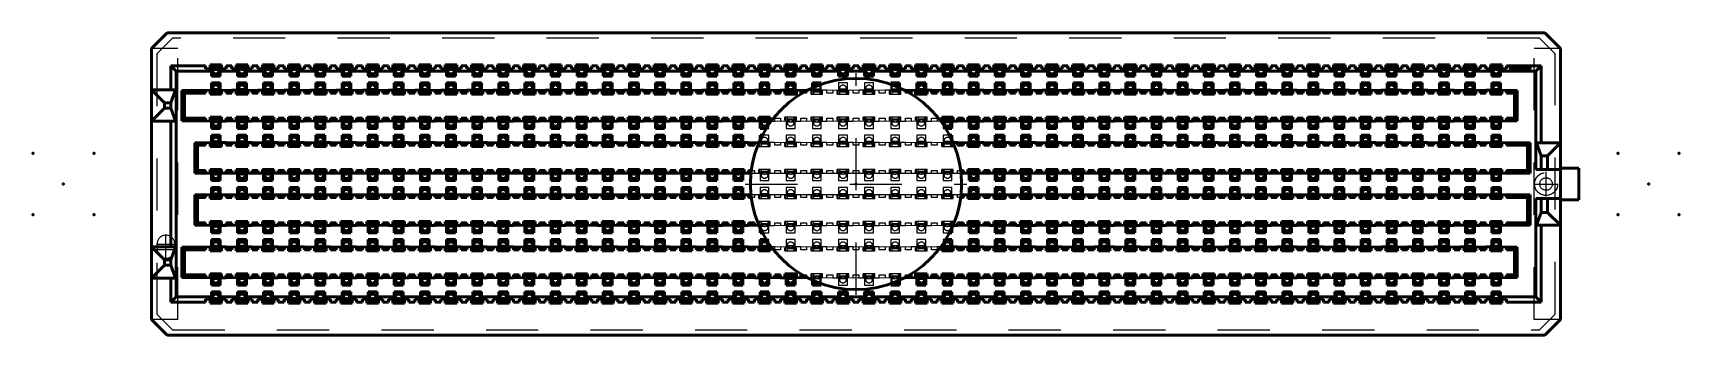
# Model space of a CAD drawing. Header units: inches. Extents: x -1.57 to 1.57, y -0.29 to 0.29.
import ezdxf

# ---------------------------------------------------------------- set-up
doc = ezdxf.new("R2010")
doc.units = ezdxf.units.IN
doc.header["$MEASUREMENT"] = 0
doc.linetypes.add('Center', pattern=[1.5, 0.45, -0.5, 0.05, -0.5])
doc.linetypes.add('Dashed', pattern=[2, 1, -1])
for name, color, linetype, lineweight in [('AM_0', 7, 'Continuous', 50), ('AM_4', 3, 'Continuous', 25), ('AM_7', 7, 'Center', 25), ('AM_9', 6, 'Dashed', 25), ('ConnectionPoints', 7, 'Continuous', 50)]:
    doc.layers.add(name, color=color, linetype=linetype, lineweight=lineweight)

# ---------------------------------------------------------------- blocks, each defined once
blk = doc.blocks.new('1_SEAM_Triangle_0_in_SEAM_50_03_5_S_10_2_A_K_TR_4')
at = {"layer": 'AM_0', "ltscale": 8.07526e-05}
blk.add_line((1.251, 0.221), (1.291, 0.221), dxfattribs=at)
at = {"layer": 'AM_9', "ltscale": 8.07526e-05}
for p, q in [((1.251, 0.221), (1.251, 0.216)), ((1.271, 0.221), (1.271, 0.216)), ((1.291, 0.221), (1.291, 0.216))]:
    blk.add_line(p, q, dxfattribs=at)
blk = doc.blocks.new('2_SEAM_K_Pad_10_0_in_SEAM_50_03_5_S_10_2_A_K_TR_4')
at = {"layer": 'AM_0', "ltscale": 0.001229}
blk.add_circle((0, 0), 0.202, dxfattribs=at)
at = {"layer": 'AM_7', "ltscale": 0.001229}
for p, q in [((0, -0.2121), (0, 0.2121)), ((-0.2121, 0), (0.2121, 0))]:
    blk.add_line(p, q, dxfattribs=at)
blk = doc.blocks.new('3_SEAM_50_03_5_L_10_1_A_K_TR_conn_0_in_SEAM_50_03_5_S_10_2_A_K_TR_4')
at = {"layer": 'AM_0', "ltscale": 0.006065}
for p, q in [((-1.214, 0.228), (-1.236, 0.228)), ((-1.236, 0.222), (-1.236, 0.228)), ((-1.236, 0.222), (-1.2323, 0.222)), ((-1.231, 0.2165), (-1.231, 0.2279)), ((-1.2191, 0.224), (-1.2309, 0.224)), ((-1.219, 0.2279), (-1.219, 0.2165)), ((-1.2177, 0.222), (-1.214, 0.222)), ((-1.214, 0.222), (-1.214, 0.228)), ((-1.164, 0.228), (-1.186, 0.228)), ((-1.186, 0.222), (-1.186, 0.228)), ((-1.186, 0.222), (-1.1823, 0.222)), ((-1.181, 0.2165), (-1.181, 0.2279)), ((-1.1691, 0.224), (-1.1809, 0.224)), ((-1.169, 0.2279), (-1.169, 0.2165)), ((-1.1677, 0.222), (-1.164, 0.222)), ((-1.164, 0.222), (-1.164, 0.228)), ((-1.136, 0.222), (-1.136, 0.228)), ((-1.114, 0.228), (-1.136, 0.228)), ((-1.136, 0.222), (-1.1323, 0.222)), ((-1.131, 0.2165), (-1.131, 0.2279)), ((-1.1191, 0.224), (-1.1309, 0.224)), ((-1.119, 0.2279), (-1.119, 0.2165)), ((-1.1177, 0.222), (-1.114, 0.222)), ((-1.114, 0.222), (-1.114, 0.228)), ((-1.064, 0.228), (-1.086, 0.228)), ((-1.086, 0.222), (-1.086, 0.228)), ((-1.086, 0.222), (-1.0823, 0.222)), ((-1.081, 0.2165), (-1.081, 0.2279)), ((-1.0691, 0.224), (-1.0809, 0.224)), ((-1.069, 0.2279), (-1.069, 0.2165)), ((-1.0677, 0.222), (-1.064, 0.222)), ((-1.064, 0.222), (-1.064, 0.228)), ((-1.014, 0.228), (-1.036, 0.228)), ((-1.036, 0.222), (-1.036, 0.228)), ((-1.036, 0.222), (-1.0323, 0.222)), ((-1.031, 0.2165), (-1.031, 0.2279)), ((-1.0191, 0.224), (-1.0309, 0.224)), ((-1.019, 0.2279), (-1.019, 0.2165)), ((-1.0177, 0.222), (-1.014, 0.222)), ((-1.014, 0.222), (-1.014, 0.228)), ((-0.964, 0.228), (-0.986, 0.228)), ((-0.986, 0.222), (-0.986, 0.228)), ((-0.986, 0.222), (-0.9823, 0.222)), ((-0.981, 0.2165), (-0.981, 0.2279)), ((-0.9691, 0.224), (-0.9809, 0.224)), ((-0.969, 0.2279), (-0.969, 0.2165)), ((-0.9677, 0.222), (-0.964, 0.222)), ((-0.964, 0.222), (-0.964, 0.228)), ((-0.936, 0.222), (-0.936, 0.228)), ((-0.914, 0.228), (-0.936, 0.228)), ((-0.936, 0.222), (-0.9323, 0.222)), ((-0.931, 0.2165), (-0.931, 0.2279)), ((-0.9191, 0.224), (-0.9309, 0.224)), ((-0.919, 0.2279), (-0.919, 0.2165)), ((-0.9177, 0.222), (-0.914, 0.222)), ((-0.914, 0.222), (-0.914, 0.228)), ((-0.864, 0.228), (-0.886, 0.228)), ((-0.886, 0.222), (-0.886, 0.228)), ((-0.886, 0.222), (-0.8823, 0.222)), ((-0.881, 0.2165), (-0.881, 0.2279)), ((-0.8691, 0.224), (-0.8809, 0.224)), ((-0.869, 0.2279), (-0.869, 0.2165)), ((-0.8677, 0.222), (-0.864, 0.222)), ((-0.864, 0.222), (-0.864, 0.228)), ((-0.814, 0.228), (-0.836, 0.228)), ((-0.836, 0.222), (-0.836, 0.228)), ((-0.836, 0.222), (-0.8323, 0.222)), ((-0.831, 0.2165), (-0.831, 0.2279)), ((-0.8191, 0.224), (-0.8309, 0.224)), ((-0.819, 0.2279), (-0.819, 0.2165)), ((-0.8177, 0.222), (-0.814, 0.222)), ((-0.814, 0.222), (-0.814, 0.228)), ((-0.786, 0.222), (-0.786, 0.228)), ((-0.764, 0.228), (-0.786, 0.228)), ((-0.786, 0.222), (-0.7823, 0.222)), ((-0.781, 0.2165), (-0.781, 0.2279)), ((-0.7691, 0.224), (-0.7809, 0.224)), ((-0.769, 0.2279), (-0.769, 0.2165)), ((-0.7677, 0.222), (-0.764, 0.222)), ((-0.764, 0.222), (-0.764, 0.228)), ((-0.736, 0.222), (-0.736, 0.228)), ((-0.714, 0.228), (-0.736, 0.228)), ((-0.736, 0.222), (-0.7323, 0.222)), ((-0.731, 0.2165), (-0.731, 0.2279)), ((-0.7191, 0.224), (-0.7309, 0.224)), ((-0.719, 0.2279), (-0.719, 0.2165)), ((-0.7177, 0.222), (-0.714, 0.222)), ((-0.714, 0.222), (-0.714, 0.228)), ((-0.664, 0.228), (-0.686, 0.228)), ((-0.686, 0.222), (-0.686, 0.228)), ((-0.686, 0.222), (-0.6823, 0.222)), ((-0.681, 0.2165), (-0.681, 0.2279)), ((-0.6691, 0.224), (-0.6809, 0.224)), ((-0.669, 0.2279), (-0.669, 0.2165)), ((-0.6677, 0.222), (-0.664, 0.222)), ((-0.664, 0.222), (-0.664, 0.228)), ((-0.614, 0.228), (-0.636, 0.228)), ((-0.636, 0.222), (-0.636, 0.228)), ((-0.636, 0.222), (-0.6323, 0.222)), ((-0.631, 0.2165), (-0.631, 0.2279)), ((-0.6191, 0.224), (-0.6309, 0.224)), ((-0.619, 0.2279), (-0.619, 0.2165)), ((-0.6177, 0.222), (-0.614, 0.222)), ((-0.614, 0.222), (-0.614, 0.228)), ((-0.564, 0.228), (-0.586, 0.228)), ((-0.586, 0.222), (-0.586, 0.228)), ((-0.586, 0.222), (-0.5823, 0.222)), ((-0.581, 0.2165), (-0.581, 0.2279)), ((-0.5691, 0.224), (-0.5809, 0.224)), ((-0.569, 0.2279), (-0.569, 0.2165)), ((-0.5677, 0.222), (-0.564, 0.222)), ((-0.564, 0.222), (-0.564, 0.228)), ((-0.514, 0.228), (-0.536, 0.228)), ((-0.536, 0.222), (-0.536, 0.228)), ((-0.536, 0.222), (-0.5323, 0.222)), ((-0.531, 0.2165), (-0.531, 0.2279)), ((-0.5191, 0.224), (-0.5309, 0.224)), ((-0.519, 0.2279), (-0.519, 0.2165)), ((-0.5177, 0.222), (-0.514, 0.222)), ((-0.514, 0.222), (-0.514, 0.228)), ((-0.464, 0.228), (-0.486, 0.228)), ((-0.486, 0.222), (-0.486, 0.228)), ((-0.486, 0.222), (-0.4823, 0.222)), ((-0.481, 0.2165), (-0.481, 0.2279)), ((-0.4691, 0.224), (-0.4809, 0.224)), ((-0.469, 0.2279), (-0.469, 0.2165)), ((-0.4677, 0.222), (-0.464, 0.222)), ((-0.464, 0.222), (-0.464, 0.228)), ((-0.436, 0.222), (-0.436, 0.228)), ((-0.414, 0.228), (-0.436, 0.228)), ((-0.436, 0.222), (-0.4323, 0.222)), ((-0.431, 0.2165), (-0.431, 0.2279)), ((-0.4191, 0.224), (-0.4309, 0.224)), ((-0.419, 0.2279), (-0.419, 0.2165)), ((-0.4177, 0.222), (-0.414, 0.222)), ((-0.414, 0.222), (-0.414, 0.228)), ((-0.364, 0.228), (-0.386, 0.228)), ((-0.386, 0.222), (-0.386, 0.228)), ((-0.386, 0.222), (-0.3823, 0.222)), ((-0.381, 0.2165), (-0.381, 0.2279)), ((-0.3691, 0.224), (-0.3809, 0.224)), ((-0.369, 0.2279), (-0.369, 0.2165)), ((-0.3677, 0.222), (-0.364, 0.222)), ((-0.364, 0.222), (-0.364, 0.228)), ((-0.336, 0.222), (-0.336, 0.228)), ((-0.314, 0.228), (-0.336, 0.228)), ((-0.336, 0.222), (-0.3323, 0.222)), ((-0.331, 0.2165), (-0.331, 0.2279)), ((-0.3191, 0.224), (-0.3309, 0.224)), ((-0.319, 0.2279), (-0.319, 0.2165)), ((-0.3177, 0.222), (-0.314, 0.222)), ((-0.314, 0.222), (-0.314, 0.228)), ((-0.286, 0.222), (-0.286, 0.228)), ((-0.264, 0.228), (-0.286, 0.228)), ((-0.286, 0.222), (-0.2823, 0.222)), ((-0.281, 0.2165), (-0.281, 0.2279)), ((-0.2691, 0.224), (-0.2809, 0.224)), ((-0.269, 0.2279), (-0.269, 0.2165)), ((-0.2677, 0.222), (-0.264, 0.222)), ((-0.264, 0.222), (-0.264, 0.228)), ((-0.214, 0.228), (-0.236, 0.228)), ((-0.236, 0.222), (-0.236, 0.228)), ((-0.236, 0.222), (-0.2323, 0.222)), ((-0.231, 0.2165), (-0.231, 0.2279)), ((-0.2191, 0.224), (-0.2309, 0.224)), ((-0.219, 0.2279), (-0.219, 0.2165)), ((-0.2177, 0.222), (-0.214, 0.222)), ((-0.214, 0.222), (-0.214, 0.228)), ((-0.164, 0.228), (-0.186, 0.228)), ((-0.186, 0.222), (-0.186, 0.228)), ((-0.186, 0.222), (-0.1823, 0.222)), ((-0.181, 0.2165), (-0.181, 0.2279)), ((-0.1691, 0.224), (-0.1809, 0.224)), ((-0.169, 0.2279), (-0.169, 0.2165)), ((-0.1677, 0.222), (-0.164, 0.222)), ((-0.164, 0.222), (-0.164, 0.228)), ((-0.114, 0.228), (-0.136, 0.228)), ((-0.136, 0.222), (-0.136, 0.228)), ((-0.136, 0.222), (-0.1323, 0.222)), ((-0.131, 0.2165), (-0.131, 0.2279)), ((-0.1191, 0.224), (-0.1309, 0.224)), ((-0.119, 0.2279), (-0.119, 0.2165)), ((-0.1177, 0.222), (-0.114, 0.222)), ((-0.114, 0.222), (-0.114, 0.228)), ((-0.064, 0.228), (-0.086, 0.228)), ((-0.086, 0.222), (-0.086, 0.228)), ((-0.086, 0.222), (-0.0823, 0.222)), ((-0.081, 0.2165), (-0.081, 0.2279)), ((-0.0691, 0.224), (-0.0809, 0.224)), ((-0.069, 0.2279), (-0.069, 0.2165)), ((-0.0677, 0.222), (-0.064, 0.222)), ((-0.064, 0.222), (-0.064, 0.228)), ((-0.036, 0.222), (-0.036, 0.228)), ((-0.014, 0.228), (-0.036, 0.228)), ((-0.036, 0.222), (-0.0323, 0.222)), ((-0.031, 0.2165), (-0.031, 0.2279)), ((-0.0191, 0.224), (-0.0309, 0.224)), ((-0.019, 0.2279), (-0.019, 0.2165)), ((-0.0177, 0.222), (-0.014, 0.222)), ((-0.014, 0.222), (-0.014, 0.228)), ((0.014, 0.222), (0.014, 0.228)), ((0.036, 0.228), (0.014, 0.228)), ((0.014, 0.222), (0.0177, 0.222)), ((0.019, 0.2165), (0.019, 0.2279)), ((0.0309, 0.224), (0.0191, 0.224)), ((0.031, 0.2279), (0.031, 0.2165)), ((0.0323, 0.222), (0.036, 0.222)), ((0.036, 0.222), (0.036, 0.228)), ((0.086, 0.228), (0.064, 0.228)), ((0.064, 0.222), (0.064, 0.228)), ((0.064, 0.222), (0.0677, 0.222)), ((0.069, 0.2165), (0.069, 0.2279)), ((0.0809, 0.224), (0.0691, 0.224)), ((0.081, 0.2279), (0.081, 0.2165)), ((0.0823, 0.222), (0.086, 0.222)), ((0.086, 0.222), (0.086, 0.228)), ((0.136, 0.228), (0.114, 0.228)), ((0.114, 0.222), (0.114, 0.228)), ((0.114, 0.222), (0.1177, 0.222)), ((0.119, 0.2165), (0.119, 0.2279)), ((0.1309, 0.224), (0.1191, 0.224)), ((0.131, 0.2279), (0.131, 0.2165)), ((0.1323, 0.222), (0.136, 0.222)), ((0.136, 0.222), (0.136, 0.228)), ((0.164, 0.222), (0.164, 0.228)), ((0.186, 0.228), (0.164, 0.228)), ((0.164, 0.222), (0.1677, 0.222)), ((0.169, 0.2165), (0.169, 0.2279)), ((0.1809, 0.224), (0.1691, 0.224)), ((0.181, 0.2279), (0.181, 0.2165)), ((0.1823, 0.222), (0.186, 0.222)), ((0.186, 0.222), (0.186, 0.228)), ((0.236, 0.228), (0.214, 0.228)), ((0.214, 0.222), (0.214, 0.228)), ((0.214, 0.222), (0.2177, 0.222)), ((0.219, 0.2165), (0.219, 0.2279)), ((0.2309, 0.224), (0.2191, 0.224)), ((0.231, 0.2279), (0.231, 0.2165)), ((0.2323, 0.222), (0.236, 0.222)), ((0.236, 0.222), (0.236, 0.228)), ((0.286, 0.228), (0.264, 0.228)), ((0.264, 0.222), (0.264, 0.228)), ((0.264, 0.222), (0.2677, 0.222)), ((0.269, 0.2165), (0.269, 0.2279)), ((0.2809, 0.224), (0.2691, 0.224)), ((0.281, 0.2279), (0.281, 0.2165)), ((0.2823, 0.222), (0.286, 0.222)), ((0.286, 0.222), (0.286, 0.228)), ((0.314, 0.222), (0.314, 0.228)), ((0.336, 0.228), (0.314, 0.228)), ((0.314, 0.222), (0.3177, 0.222)), ((0.319, 0.2165), (0.319, 0.2279)), ((0.3309, 0.224), (0.3191, 0.224)), ((0.331, 0.2279), (0.331, 0.2165)), ((0.3323, 0.222), (0.336, 0.222)), ((0.336, 0.222), (0.336, 0.228)), ((0.364, 0.222), (0.364, 0.228)), ((0.386, 0.228), (0.364, 0.228)), ((0.364, 0.222), (0.3677, 0.222)), ((0.369, 0.2165), (0.369, 0.2279)), ((0.3809, 0.224), (0.3691, 0.224)), ((0.381, 0.2279), (0.381, 0.2165)), ((0.3823, 0.222), (0.386, 0.222)), ((0.386, 0.222), (0.386, 0.228)), ((0.436, 0.228), (0.414, 0.228)), ((0.414, 0.222), (0.414, 0.228)), ((0.414, 0.222), (0.4177, 0.222)), ((0.419, 0.2165), (0.419, 0.2279)), ((0.4309, 0.224), (0.4191, 0.224)), ((0.431, 0.2279), (0.431, 0.2165)), ((0.4323, 0.222), (0.436, 0.222)), ((0.436, 0.222), (0.436, 0.228)), ((0.464, 0.222), (0.464, 0.228)), ((0.486, 0.228), (0.464, 0.228)), ((0.464, 0.222), (0.4677, 0.222)), ((0.469, 0.2165), (0.469, 0.2279)), ((0.4809, 0.224), (0.4691, 0.224)), ((0.481, 0.2279), (0.481, 0.2165)), ((0.4823, 0.222), (0.486, 0.222)), ((0.486, 0.222), (0.486, 0.228)), ((0.536, 0.228), (0.514, 0.228)), ((0.514, 0.222), (0.514, 0.228)), ((0.514, 0.222), (0.5177, 0.222)), ((0.519, 0.2165), (0.519, 0.2279)), ((0.5309, 0.224), (0.5191, 0.224)), ((0.531, 0.2279), (0.531, 0.2165)), ((0.5323, 0.222), (0.536, 0.222)), ((0.536, 0.222), (0.536, 0.228)), ((0.586, 0.228), (0.564, 0.228)), ((0.564, 0.222), (0.564, 0.228)), ((0.564, 0.222), (0.5677, 0.222)), ((0.569, 0.2165), (0.569, 0.2279)), ((0.5809, 0.224), (0.5691, 0.224)), ((0.581, 0.2279), (0.581, 0.2165)), ((0.5823, 0.222), (0.586, 0.222)), ((0.586, 0.222), (0.586, 0.228)), ((0.614, 0.222), (0.614, 0.228)), ((0.636, 0.228), (0.614, 0.228)), ((0.614, 0.222), (0.6177, 0.222)), ((0.619, 0.2165), (0.619, 0.2279)), ((0.6309, 0.224), (0.6191, 0.224)), ((0.631, 0.2279), (0.631, 0.2165)), ((0.6323, 0.222), (0.636, 0.222)), ((0.636, 0.222), (0.636, 0.228)), ((0.664, 0.222), (0.664, 0.228)), ((0.686, 0.228), (0.664, 0.228)), ((0.664, 0.222), (0.6677, 0.222)), ((0.669, 0.2165), (0.669, 0.2279)), ((0.6809, 0.224), (0.6691, 0.224)), ((0.681, 0.2279), (0.681, 0.2165)), ((0.6823, 0.222), (0.686, 0.222)), ((0.686, 0.222), (0.686, 0.228)), ((0.714, 0.222), (0.714, 0.228)), ((0.736, 0.228), (0.714, 0.228)), ((0.714, 0.222), (0.7177, 0.222)), ((0.719, 0.2165), (0.719, 0.2279)), ((0.7309, 0.224), (0.7191, 0.224)), ((0.731, 0.2279), (0.731, 0.2165)), ((0.7323, 0.222), (0.736, 0.222)), ((0.736, 0.222), (0.736, 0.228)), ((0.786, 0.228), (0.764, 0.228)), ((0.764, 0.222), (0.764, 0.228)), ((0.764, 0.222), (0.7677, 0.222)), ((0.769, 0.2165), (0.769, 0.2279)), ((0.7809, 0.224), (0.7691, 0.224)), ((0.781, 0.2279), (0.781, 0.2165)), ((0.7823, 0.222), (0.786, 0.222)), ((0.786, 0.222), (0.786, 0.228)), ((0.814, 0.222), (0.814, 0.228)), ((0.836, 0.228), (0.814, 0.228)), ((0.814, 0.222), (0.8177, 0.222)), ((0.819, 0.2165), (0.819, 0.2279)), ((0.8309, 0.224), (0.8191, 0.224)), ((0.831, 0.2279), (0.831, 0.2165)), ((0.8323, 0.222), (0.836, 0.222)), ((0.836, 0.222), (0.836, 0.228)), ((0.886, 0.228), (0.864, 0.228)), ((0.864, 0.222), (0.864, 0.228)), ((0.864, 0.222), (0.8677, 0.222)), ((0.869, 0.2165), (0.869, 0.2279)), ((0.8809, 0.224), (0.8691, 0.224)), ((0.881, 0.2279), (0.881, 0.2165)), ((0.8823, 0.222), (0.886, 0.222)), ((0.886, 0.222), (0.886, 0.228)), ((0.914, 0.222), (0.914, 0.228)), ((0.936, 0.228), (0.914, 0.228)), ((0.914, 0.222), (0.9177, 0.222)), ((0.919, 0.2165), (0.919, 0.2279)), ((0.9309, 0.224), (0.9191, 0.224)), ((0.931, 0.2279), (0.931, 0.2165)), ((0.9323, 0.222), (0.936, 0.222)), ((0.936, 0.222), (0.936, 0.228)), ((0.964, 0.222), (0.964, 0.228)), ((0.986, 0.228), (0.964, 0.228)), ((0.964, 0.222), (0.9677, 0.222)), ((0.969, 0.2165), (0.969, 0.2279)), ((0.9809, 0.224), (0.9691, 0.224)), ((0.981, 0.2279), (0.981, 0.2165)), ((0.9823, 0.222), (0.986, 0.222)), ((0.986, 0.222), (0.986, 0.228)), ((1.014, 0.222), (1.014, 0.228)), ((1.036, 0.228), (1.014, 0.228)), ((1.014, 0.222), (1.0177, 0.222)), ((1.019, 0.2165), (1.019, 0.2279)), ((1.0309, 0.224), (1.0191, 0.224)), ((1.031, 0.2279), (1.031, 0.2165)), ((1.0323, 0.222), (1.036, 0.222)), ((1.036, 0.222), (1.036, 0.228)), ((1.086, 0.228), (1.064, 0.228)), ((1.064, 0.222), (1.064, 0.228)), ((1.064, 0.222), (1.0677, 0.222)), ((1.069, 0.2165), (1.069, 0.2279)), ((1.0809, 0.224), (1.0691, 0.224)), ((1.081, 0.2279), (1.081, 0.2165)), ((1.0823, 0.222), (1.086, 0.222)), ((1.086, 0.222), (1.086, 0.228)), ((1.114, 0.222), (1.114, 0.228)), ((1.136, 0.228), (1.114, 0.228)), ((1.114, 0.222), (1.1177, 0.222)), ((1.119, 0.2165), (1.119, 0.2279)), ((1.1309, 0.224), (1.1191, 0.224)), ((1.131, 0.2279), (1.131, 0.2165)), ((1.1323, 0.222), (1.136, 0.222)), ((1.136, 0.222), (1.136, 0.228)), ((1.164, 0.222), (1.164, 0.228)), ((1.186, 0.228), (1.164, 0.228)), ((1.164, 0.222), (1.1677, 0.222)), ((1.169, 0.2165), (1.169, 0.2279)), ((1.1809, 0.224), (1.1691, 0.224)), ((1.181, 0.2279), (1.181, 0.2165)), ((1.1823, 0.222), (1.186, 0.222)), ((1.186, 0.222), (1.186, 0.228)), ((1.236, 0.228), (1.214, 0.228)), ((1.214, 0.222), (1.214, 0.228)), ((1.214, 0.222), (1.2177, 0.222)), ((1.219, 0.2165), (1.219, 0.2279)), ((1.2309, 0.224), (1.2191, 0.224)), ((1.231, 0.2279), (1.231, 0.2165)), ((1.2323, 0.222), (1.236, 0.222)), ((1.236, 0.222), (1.236, 0.228)), ((-1.2323, 0.178), (-1.236, 0.178)), ((-1.236, 0.172), (-1.236, 0.178)), ((-1.236, 0.172), (-1.214, 0.172)), ((-1.231, 0.1721), (-1.231, 0.1835)), ((-1.2191, 0.176), (-1.2309, 0.176)), ((-1.219, 0.1835), (-1.219, 0.1721)), ((-1.214, 0.178), (-1.2177, 0.178)), ((-1.214, 0.172), (-1.214, 0.178)), ((-1.1823, 0.178), (-1.186, 0.178)), ((-1.186, 0.172), (-1.186, 0.178)), ((-1.186, 0.172), (-1.164, 0.172)), ((-1.181, 0.1721), (-1.181, 0.1835)), ((-1.1691, 0.176), (-1.1809, 0.176)), ((-1.169, 0.1835), (-1.169, 0.1721)), ((-1.164, 0.178), (-1.1677, 0.178)), ((-1.164, 0.172), (-1.164, 0.178)), ((-1.1323, 0.178), (-1.136, 0.178)), ((-1.136, 0.172), (-1.136, 0.178)), ((-1.136, 0.172), (-1.114, 0.172)), ((-1.131, 0.1721), (-1.131, 0.1835)), ((-1.1191, 0.176), (-1.1309, 0.176)), ((-1.119, 0.1835), (-1.119, 0.1721)), ((-1.114, 0.178), (-1.1177, 0.178)), ((-1.114, 0.172), (-1.114, 0.178)), ((-1.0823, 0.178), (-1.086, 0.178)), ((-1.086, 0.172), (-1.086, 0.178)), ((-1.086, 0.172), (-1.064, 0.172)), ((-1.081, 0.1721), (-1.081, 0.1835)), ((-1.0691, 0.176), (-1.0809, 0.176)), ((-1.069, 0.1835), (-1.069, 0.1721)), ((-1.064, 0.178), (-1.0677, 0.178)), ((-1.064, 0.172), (-1.064, 0.178)), ((-1.0323, 0.178), (-1.036, 0.178)), ((-1.036, 0.172), (-1.036, 0.178)), ((-1.036, 0.172), (-1.014, 0.172)), ((-1.031, 0.1721), (-1.031, 0.1835)), ((-1.0191, 0.176), (-1.0309, 0.176)), ((-1.019, 0.1835), (-1.019, 0.1721)), ((-1.014, 0.178), (-1.0177, 0.178)), ((-1.014, 0.172), (-1.014, 0.178)), ((-0.9823, 0.178), (-0.986, 0.178)), ((-0.986, 0.172), (-0.986, 0.178)), ((-0.986, 0.172), (-0.964, 0.172)), ((-0.981, 0.1721), (-0.981, 0.1835)), ((-0.9691, 0.176), (-0.9809, 0.176)), ((-0.969, 0.1835), (-0.969, 0.1721)), ((-0.964, 0.178), (-0.9677, 0.178)), ((-0.964, 0.172), (-0.964, 0.178)), ((-0.9323, 0.178), (-0.936, 0.178)), ((-0.936, 0.172), (-0.936, 0.178)), ((-0.936, 0.172), (-0.914, 0.172)), ((-0.931, 0.1721), (-0.931, 0.1835)), ((-0.9191, 0.176), (-0.9309, 0.176)), ((-0.919, 0.1835), (-0.919, 0.1721)), ((-0.914, 0.178), (-0.9177, 0.178)), ((-0.914, 0.172), (-0.914, 0.178)), ((-0.8823, 0.178), (-0.886, 0.178)), ((-0.886, 0.172), (-0.886, 0.178)), ((-0.886, 0.172), (-0.864, 0.172)), ((-0.881, 0.1721), (-0.881, 0.1835)), ((-0.8691, 0.176), (-0.8809, 0.176)), ((-0.869, 0.1835), (-0.869, 0.1721)), ((-0.864, 0.178), (-0.8677, 0.178)), ((-0.864, 0.172), (-0.864, 0.178)), ((-0.8323, 0.178), (-0.836, 0.178)), ((-0.836, 0.172), (-0.836, 0.178)), ((-0.836, 0.172), (-0.814, 0.172)), ((-0.831, 0.1721), (-0.831, 0.1835)), ((-0.8191, 0.176), (-0.8309, 0.176)), ((-0.819, 0.1835), (-0.819, 0.1721)), ((-0.814, 0.178), (-0.8177, 0.178)), ((-0.814, 0.172), (-0.814, 0.178)), ((-0.7823, 0.178), (-0.786, 0.178)), ((-0.786, 0.172), (-0.786, 0.178)), ((-0.786, 0.172), (-0.764, 0.172)), ((-0.781, 0.1721), (-0.781, 0.1835)), ((-0.7691, 0.176), (-0.7809, 0.176)), ((-0.769, 0.1835), (-0.769, 0.1721)), ((-0.764, 0.178), (-0.7677, 0.178)), ((-0.764, 0.172), (-0.764, 0.178)), ((-0.7323, 0.178), (-0.736, 0.178)), ((-0.736, 0.172), (-0.736, 0.178)), ((-0.736, 0.172), (-0.714, 0.172)), ((-0.731, 0.1721), (-0.731, 0.1835)), ((-0.7191, 0.176), (-0.7309, 0.176)), ((-0.719, 0.1835), (-0.719, 0.1721)), ((-0.714, 0.178), (-0.7177, 0.178)), ((-0.714, 0.172), (-0.714, 0.178)), ((-0.6823, 0.178), (-0.686, 0.178)), ((-0.686, 0.172), (-0.686, 0.178)), ((-0.686, 0.172), (-0.664, 0.172)), ((-0.681, 0.1721), (-0.681, 0.1835)), ((-0.6691, 0.176), (-0.6809, 0.176)), ((-0.669, 0.1835), (-0.669, 0.1721)), ((-0.664, 0.178), (-0.6677, 0.178)), ((-0.664, 0.172), (-0.664, 0.178)), ((-0.6323, 0.178), (-0.636, 0.178)), ((-0.636, 0.172), (-0.636, 0.178)), ((-0.636, 0.172), (-0.614, 0.172)), ((-0.631, 0.1721), (-0.631, 0.1835)), ((-0.6191, 0.176), (-0.6309, 0.176)), ((-0.619, 0.1835), (-0.619, 0.1721)), ((-0.614, 0.178), (-0.6177, 0.178)), ((-0.614, 0.172), (-0.614, 0.178)), ((-0.5823, 0.178), (-0.586, 0.178)), ((-0.586, 0.172), (-0.586, 0.178)), ((-0.586, 0.172), (-0.564, 0.172)), ((-0.581, 0.1721), (-0.581, 0.1835)), ((-0.5691, 0.176), (-0.5809, 0.176)), ((-0.569, 0.1835), (-0.569, 0.1721)), ((-0.564, 0.178), (-0.5677, 0.178)), ((-0.564, 0.172), (-0.564, 0.178)), ((-0.5323, 0.178), (-0.536, 0.178)), ((-0.536, 0.172), (-0.536, 0.178)), ((-0.536, 0.172), (-0.514, 0.172)), ((-0.531, 0.1721), (-0.531, 0.1835)), ((-0.5191, 0.176), (-0.5309, 0.176)), ((-0.519, 0.1835), (-0.519, 0.1721)), ((-0.514, 0.178), (-0.5177, 0.178)), ((-0.514, 0.172), (-0.514, 0.178)), ((-0.4823, 0.178), (-0.486, 0.178)), ((-0.486, 0.172), (-0.486, 0.178)), ((-0.486, 0.172), (-0.464, 0.172)), ((-0.481, 0.1721), (-0.481, 0.1835)), ((-0.4691, 0.176), (-0.4809, 0.176)), ((-0.469, 0.1835), (-0.469, 0.1721)), ((-0.464, 0.178), (-0.4677, 0.178)), ((-0.464, 0.172), (-0.464, 0.178)), ((-0.4323, 0.178), (-0.436, 0.178)), ((-0.436, 0.172), (-0.436, 0.178)), ((-0.436, 0.172), (-0.414, 0.172)), ((-0.431, 0.1721), (-0.431, 0.1835)), ((-0.4191, 0.176), (-0.4309, 0.176)), ((-0.419, 0.1835), (-0.419, 0.1721)), ((-0.414, 0.178), (-0.4177, 0.178)), ((-0.414, 0.172), (-0.414, 0.178)), ((-0.3823, 0.178), (-0.386, 0.178)), ((-0.386, 0.172), (-0.386, 0.178)), ((-0.386, 0.172), (-0.364, 0.172)), ((-0.381, 0.1721), (-0.381, 0.1835)), ((-0.3691, 0.176), (-0.3809, 0.176)), ((-0.369, 0.1835), (-0.369, 0.1721)), ((-0.364, 0.178), (-0.3677, 0.178)), ((-0.364, 0.172), (-0.364, 0.178)), ((-0.3323, 0.178), (-0.336, 0.178)), ((-0.336, 0.172), (-0.336, 0.178)), ((-0.336, 0.172), (-0.314, 0.172)), ((-0.331, 0.1721), (-0.331, 0.1835)), ((-0.3191, 0.176), (-0.3309, 0.176)), ((-0.319, 0.1835), (-0.319, 0.1721)), ((-0.314, 0.178), (-0.3177, 0.178)), ((-0.314, 0.172), (-0.314, 0.178)), ((-0.2823, 0.178), (-0.286, 0.178)), ((-0.286, 0.172), (-0.286, 0.178)), ((-0.286, 0.172), (-0.264, 0.172)), ((-0.281, 0.1721), (-0.281, 0.1835)), ((-0.2691, 0.176), (-0.2809, 0.176)), ((-0.269, 0.1835), (-0.269, 0.1721)), ((-0.264, 0.178), (-0.2677, 0.178)), ((-0.264, 0.172), (-0.264, 0.178)), ((-0.2323, 0.178), (-0.236, 0.178)), ((-0.236, 0.172), (-0.236, 0.178)), ((-0.236, 0.172), (-0.214, 0.172)), ((-0.231, 0.1721), (-0.231, 0.1835)), ((-0.2191, 0.176), (-0.2309, 0.176)), ((-0.219, 0.1835), (-0.219, 0.1721)), ((-0.214, 0.178), (-0.2177, 0.178)), ((-0.214, 0.172), (-0.214, 0.178)), ((-0.1823, 0.178), (-0.186, 0.178)), ((-0.186, 0.172), (-0.186, 0.178)), ((-0.186, 0.172), (-0.164, 0.172)), ((-0.181, 0.1721), (-0.181, 0.1835)), ((-0.1691, 0.176), (-0.1809, 0.176)), ((-0.169, 0.1835), (-0.169, 0.1721)), ((-0.164, 0.178), (-0.1677, 0.178)), ((-0.164, 0.172), (-0.164, 0.178)), ((-0.1323, 0.178), (-0.136, 0.178)), ((-0.136, 0.172), (-0.136, 0.178)), ((-0.136, 0.172), (-0.114, 0.172)), ((-0.131, 0.1721), (-0.131, 0.1835)), ((-0.1191, 0.176), (-0.1309, 0.176)), ((-0.119, 0.1835), (-0.119, 0.1721)), ((-0.114, 0.178), (-0.1177, 0.178)), ((-0.114, 0.172), (-0.114, 0.178)), ((0.1177, 0.178), (0.114, 0.178)), ((0.114, 0.172), (0.114, 0.178)), ((0.114, 0.172), (0.136, 0.172)), ((0.119, 0.1721), (0.119, 0.1835)), ((0.1309, 0.176), (0.1191, 0.176)), ((0.131, 0.1835), (0.131, 0.1721)), ((0.136, 0.178), (0.1323, 0.178)), ((0.136, 0.172), (0.136, 0.178)), ((0.1677, 0.178), (0.164, 0.178)), ((0.164, 0.172), (0.164, 0.178)), ((0.164, 0.172), (0.186, 0.172)), ((0.169, 0.1721), (0.169, 0.1835)), ((0.1809, 0.176), (0.1691, 0.176)), ((0.181, 0.1835), (0.181, 0.1721)), ((0.186, 0.178), (0.1823, 0.178)), ((0.186, 0.172), (0.186, 0.178)), ((0.2177, 0.178), (0.214, 0.178)), ((0.214, 0.172), (0.214, 0.178)), ((0.214, 0.172), (0.236, 0.172)), ((0.219, 0.1721), (0.219, 0.1835)), ((0.2309, 0.176), (0.2191, 0.176)), ((0.231, 0.1835), (0.231, 0.1721)), ((0.236, 0.178), (0.2323, 0.178)), ((0.236, 0.172), (0.236, 0.178)), ((0.2677, 0.178), (0.264, 0.178)), ((0.264, 0.172), (0.264, 0.178)), ((0.264, 0.172), (0.286, 0.172)), ((0.269, 0.1721), (0.269, 0.1835)), ((0.2809, 0.176), (0.2691, 0.176)), ((0.281, 0.1835), (0.281, 0.1721)), ((0.286, 0.178), (0.2823, 0.178)), ((0.286, 0.172), (0.286, 0.178)), ((0.3177, 0.178), (0.314, 0.178)), ((0.314, 0.172), (0.314, 0.178)), ((0.314, 0.172), (0.336, 0.172)), ((0.319, 0.1721), (0.319, 0.1835)), ((0.3309, 0.176), (0.3191, 0.176)), ((0.331, 0.1835), (0.331, 0.1721)), ((0.336, 0.178), (0.3323, 0.178)), ((0.336, 0.172), (0.336, 0.178)), ((0.3677, 0.178), (0.364, 0.178)), ((0.364, 0.172), (0.364, 0.178)), ((0.364, 0.172), (0.386, 0.172)), ((0.369, 0.1721), (0.369, 0.1835)), ((0.3809, 0.176), (0.3691, 0.176)), ((0.381, 0.1835), (0.381, 0.1721)), ((0.386, 0.178), (0.3823, 0.178)), ((0.386, 0.172), (0.386, 0.178)), ((0.4177, 0.178), (0.414, 0.178)), ((0.414, 0.172), (0.414, 0.178)), ((0.414, 0.172), (0.436, 0.172)), ((0.419, 0.1721), (0.419, 0.1835)), ((0.4309, 0.176), (0.4191, 0.176)), ((0.431, 0.1835), (0.431, 0.1721)), ((0.436, 0.178), (0.4323, 0.178)), ((0.436, 0.172), (0.436, 0.178)), ((0.4677, 0.178), (0.464, 0.178)), ((0.464, 0.172), (0.464, 0.178)), ((0.464, 0.172), (0.486, 0.172)), ((0.469, 0.1721), (0.469, 0.1835)), ((0.4809, 0.176), (0.4691, 0.176)), ((0.481, 0.1835), (0.481, 0.1721)), ((0.486, 0.178), (0.4823, 0.178)), ((0.486, 0.172), (0.486, 0.178)), ((0.5177, 0.178), (0.514, 0.178)), ((0.514, 0.172), (0.514, 0.178)), ((0.514, 0.172), (0.536, 0.172)), ((0.519, 0.1721), (0.519, 0.1835)), ((0.5309, 0.176), (0.5191, 0.176)), ((0.531, 0.1835), (0.531, 0.1721)), ((0.536, 0.178), (0.5323, 0.178)), ((0.536, 0.172), (0.536, 0.178)), ((0.5677, 0.178), (0.564, 0.178)), ((0.564, 0.172), (0.564, 0.178)), ((0.564, 0.172), (0.586, 0.172)), ((0.569, 0.1721), (0.569, 0.1835)), ((0.5809, 0.176), (0.5691, 0.176)), ((0.581, 0.1835), (0.581, 0.1721)), ((0.586, 0.178), (0.5823, 0.178)), ((0.586, 0.172), (0.586, 0.178)), ((0.6177, 0.178), (0.614, 0.178)), ((0.614, 0.172), (0.614, 0.178)), ((0.614, 0.172), (0.636, 0.172)), ((0.619, 0.1721), (0.619, 0.1835)), ((0.6309, 0.176), (0.6191, 0.176)), ((0.631, 0.1835), (0.631, 0.1721)), ((0.636, 0.178), (0.6323, 0.178)), ((0.636, 0.172), (0.636, 0.178)), ((0.6677, 0.178), (0.664, 0.178)), ((0.664, 0.172), (0.664, 0.178)), ((0.664, 0.172), (0.686, 0.172)), ((0.669, 0.1721), (0.669, 0.1835)), ((0.6809, 0.176), (0.6691, 0.176)), ((0.681, 0.1835), (0.681, 0.1721)), ((0.686, 0.178), (0.6823, 0.178)), ((0.686, 0.172), (0.686, 0.178)), ((0.7177, 0.178), (0.714, 0.178)), ((0.714, 0.172), (0.714, 0.178)), ((0.714, 0.172), (0.736, 0.172)), ((0.719, 0.1721), (0.719, 0.1835)), ((0.7309, 0.176), (0.7191, 0.176)), ((0.731, 0.1835), (0.731, 0.1721)), ((0.736, 0.178), (0.7323, 0.178)), ((0.736, 0.172), (0.736, 0.178)), ((0.7677, 0.178), (0.764, 0.178)), ((0.764, 0.172), (0.764, 0.178)), ((0.764, 0.172), (0.786, 0.172)), ((0.769, 0.1721), (0.769, 0.1835)), ((0.7809, 0.176), (0.7691, 0.176)), ((0.781, 0.1835), (0.781, 0.1721)), ((0.786, 0.178), (0.7823, 0.178)), ((0.786, 0.172), (0.786, 0.178)), ((0.8177, 0.178), (0.814, 0.178)), ((0.814, 0.172), (0.814, 0.178)), ((0.814, 0.172), (0.836, 0.172)), ((0.819, 0.1721), (0.819, 0.1835)), ((0.8309, 0.176), (0.8191, 0.176)), ((0.831, 0.1835), (0.831, 0.1721)), ((0.836, 0.178), (0.8323, 0.178)), ((0.836, 0.172), (0.836, 0.178)), ((0.8677, 0.178), (0.864, 0.178)), ((0.864, 0.172), (0.864, 0.178)), ((0.864, 0.172), (0.886, 0.172)), ((0.869, 0.1721), (0.869, 0.1835)), ((0.8809, 0.176), (0.8691, 0.176)), ((0.881, 0.1835), (0.881, 0.1721)), ((0.886, 0.178), (0.8823, 0.178)), ((0.886, 0.172), (0.886, 0.178)), ((0.9177, 0.178), (0.914, 0.178)), ((0.914, 0.172), (0.914, 0.178)), ((0.914, 0.172), (0.936, 0.172)), ((0.919, 0.1721), (0.919, 0.1835)), ((0.9309, 0.176), (0.9191, 0.176)), ((0.931, 0.1835), (0.931, 0.1721)), ((0.936, 0.178), (0.9323, 0.178)), ((0.936, 0.172), (0.936, 0.178)), ((0.9677, 0.178), (0.964, 0.178)), ((0.964, 0.172), (0.964, 0.178)), ((0.964, 0.172), (0.986, 0.172)), ((0.969, 0.1721), (0.969, 0.1835)), ((0.9809, 0.176), (0.9691, 0.176)), ((0.981, 0.1835), (0.981, 0.1721)), ((0.986, 0.178), (0.9823, 0.178)), ((0.986, 0.172), (0.986, 0.178)), ((1.0177, 0.178), (1.014, 0.178)), ((1.014, 0.172), (1.014, 0.178)), ((1.014, 0.172), (1.036, 0.172)), ((1.019, 0.1721), (1.019, 0.1835)), ((1.0309, 0.176), (1.0191, 0.176)), ((1.031, 0.1835), (1.031, 0.1721)), ((1.036, 0.178), (1.0323, 0.178)), ((1.036, 0.172), (1.036, 0.178)), ((1.0677, 0.178), (1.064, 0.178)), ((1.064, 0.172), (1.064, 0.178)), ((1.064, 0.172), (1.086, 0.172)), ((1.069, 0.1721), (1.069, 0.1835)), ((1.0809, 0.176), (1.0691, 0.176)), ((1.081, 0.1835), (1.081, 0.1721)), ((1.086, 0.178), (1.0823, 0.178)), ((1.086, 0.172), (1.086, 0.178)), ((1.1177, 0.178), (1.114, 0.178)), ((1.114, 0.172), (1.114, 0.178)), ((1.114, 0.172), (1.136, 0.172)), ((1.119, 0.1721), (1.119, 0.1835)), ((1.1309, 0.176), (1.1191, 0.176)), ((1.131, 0.1835), (1.131, 0.1721)), ((1.136, 0.178), (1.1323, 0.178)), ((1.136, 0.172), (1.136, 0.178)), ((1.1677, 0.178), (1.164, 0.178)), ((1.164, 0.172), (1.164, 0.178)), ((1.164, 0.172), (1.186, 0.172)), ((1.169, 0.1721), (1.169, 0.1835)), ((1.1809, 0.176), (1.1691, 0.176)), ((1.181, 0.1835), (1.181, 0.1721)), ((1.186, 0.178), (1.1823, 0.178)), ((1.186, 0.172), (1.186, 0.178)), ((1.2177, 0.178), (1.214, 0.178)), ((1.214, 0.172), (1.214, 0.178)), ((1.214, 0.172), (1.236, 0.172)), ((1.219, 0.1721), (1.219, 0.1835)), ((1.2309, 0.176), (1.2191, 0.176)), ((1.231, 0.1835), (1.231, 0.1721)), ((1.236, 0.178), (1.2323, 0.178)), ((1.236, 0.172), (1.236, 0.178)), ((-1.236, 0.122), (-1.236, 0.128)), ((-1.214, 0.128), (-1.236, 0.128)), ((-1.231, 0.1165), (-1.231, 0.1279)), ((-1.219, 0.1279), (-1.219, 0.1165)), ((-1.214, 0.122), (-1.214, 0.128)), ((-1.164, 0.128), (-1.186, 0.128)), ((-1.186, 0.122), (-1.186, 0.128)), ((-1.181, 0.1165), (-1.181, 0.1279)), ((-1.169, 0.1279), (-1.169, 0.1165)), ((-1.164, 0.122), (-1.164, 0.128)), ((-1.136, 0.122), (-1.136, 0.128)), ((-1.114, 0.128), (-1.136, 0.128)), ((-1.131, 0.1165), (-1.131, 0.1279)), ((-1.119, 0.1279), (-1.119, 0.1165)), ((-1.114, 0.122), (-1.114, 0.128)), ((-1.086, 0.122), (-1.086, 0.128)), ((-1.064, 0.128), (-1.086, 0.128)), ((-1.081, 0.1165), (-1.081, 0.1279)), ((-1.069, 0.1279), (-1.069, 0.1165)), ((-1.064, 0.122), (-1.064, 0.128)), ((-1.036, 0.122), (-1.036, 0.128)), ((-1.014, 0.128), (-1.036, 0.128)), ((-1.031, 0.1165), (-1.031, 0.1279)), ((-1.019, 0.1279), (-1.019, 0.1165)), ((-1.014, 0.122), (-1.014, 0.128)), ((-0.964, 0.128), (-0.986, 0.128)), ((-0.986, 0.122), (-0.986, 0.128)), ((-0.981, 0.1165), (-0.981, 0.1279)), ((-0.969, 0.1279), (-0.969, 0.1165)), ((-0.964, 0.122), (-0.964, 0.128)), ((-0.936, 0.122), (-0.936, 0.128)), ((-0.914, 0.128), (-0.936, 0.128)), ((-0.931, 0.1165), (-0.931, 0.1279)), ((-0.919, 0.1279), (-0.919, 0.1165)), ((-0.914, 0.122), (-0.914, 0.128)), ((-0.864, 0.128), (-0.886, 0.128)), ((-0.886, 0.122), (-0.886, 0.128)), ((-0.881, 0.1165), (-0.881, 0.1279)), ((-0.869, 0.1279), (-0.869, 0.1165)), ((-0.864, 0.122), (-0.864, 0.128)), ((-0.814, 0.128), (-0.836, 0.128)), ((-0.836, 0.122), (-0.836, 0.128)), ((-0.831, 0.1165), (-0.831, 0.1279)), ((-0.819, 0.1279), (-0.819, 0.1165)), ((-0.814, 0.122), (-0.814, 0.128)), ((-0.764, 0.128), (-0.786, 0.128)), ((-0.786, 0.122), (-0.786, 0.128)), ((-0.781, 0.1165), (-0.781, 0.1279)), ((-0.769, 0.1279), (-0.769, 0.1165)), ((-0.764, 0.122), (-0.764, 0.128)), ((-0.714, 0.128), (-0.736, 0.128)), ((-0.736, 0.122), (-0.736, 0.128)), ((-0.731, 0.1165), (-0.731, 0.1279)), ((-0.719, 0.1279), (-0.719, 0.1165)), ((-0.714, 0.122), (-0.714, 0.128)), ((-0.664, 0.128), (-0.686, 0.128)), ((-0.686, 0.122), (-0.686, 0.128)), ((-0.681, 0.1165), (-0.681, 0.1279)), ((-0.669, 0.1279), (-0.669, 0.1165)), ((-0.664, 0.122), (-0.664, 0.128)), ((-0.614, 0.128), (-0.636, 0.128)), ((-0.636, 0.122), (-0.636, 0.128)), ((-0.631, 0.1165), (-0.631, 0.1279)), ((-0.619, 0.1279), (-0.619, 0.1165)), ((-0.614, 0.122), (-0.614, 0.128)), ((-0.564, 0.128), (-0.586, 0.128)), ((-0.586, 0.122), (-0.586, 0.128)), ((-0.581, 0.1165), (-0.581, 0.1279)), ((-0.569, 0.1279), (-0.569, 0.1165)), ((-0.564, 0.122), (-0.564, 0.128)), ((-0.514, 0.128), (-0.536, 0.128)), ((-0.536, 0.122), (-0.536, 0.128)), ((-0.531, 0.1165), (-0.531, 0.1279)), ((-0.519, 0.1279), (-0.519, 0.1165)), ((-0.514, 0.122), (-0.514, 0.128)), ((-0.486, 0.122), (-0.486, 0.128)), ((-0.464, 0.128), (-0.486, 0.128)), ((-0.481, 0.1165), (-0.481, 0.1279)), ((-0.469, 0.1279), (-0.469, 0.1165)), ((-0.464, 0.122), (-0.464, 0.128)), ((-0.436, 0.122), (-0.436, 0.128)), ((-0.414, 0.128), (-0.436, 0.128)), ((-0.431, 0.1165), (-0.431, 0.1279)), ((-0.419, 0.1279), (-0.419, 0.1165)), ((-0.414, 0.122), (-0.414, 0.128)), ((-0.364, 0.128), (-0.386, 0.128)), ((-0.386, 0.122), (-0.386, 0.128)), ((-0.381, 0.1165), (-0.381, 0.1279)), ((-0.369, 0.1279), (-0.369, 0.1165)), ((-0.364, 0.122), (-0.364, 0.128)), ((-0.314, 0.128), (-0.336, 0.128)), ((-0.336, 0.122), (-0.336, 0.128)), ((-0.331, 0.1165), (-0.331, 0.1279)), ((-0.319, 0.1279), (-0.319, 0.1165)), ((-0.314, 0.122), (-0.314, 0.128)), ((-0.286, 0.122), (-0.286, 0.128)), ((-0.264, 0.128), (-0.286, 0.128)), ((-0.281, 0.1165), (-0.281, 0.1279)), ((-0.269, 0.1279), (-0.269, 0.1165)), ((-0.264, 0.122), (-0.264, 0.128)), ((-0.214, 0.128), (-0.236, 0.128)), ((-0.236, 0.122), (-0.236, 0.128)), ((-0.231, 0.1165), (-0.231, 0.1279)), ((-0.219, 0.1279), (-0.219, 0.1165)), ((-0.214, 0.122), (-0.214, 0.128)), ((-0.186, 0.122), (-0.186, 0.128)), ((-0.164, 0.128), (-0.186, 0.128)), ((-0.181, 0.1165), (-0.181, 0.1279)), ((-0.169, 0.1279), (-0.169, 0.1165)), ((-0.164, 0.122), (-0.164, 0.128)), ((0.164, 0.122), (0.164, 0.128)), ((0.186, 0.128), (0.164, 0.128)), ((0.169, 0.1165), (0.169, 0.1279)), ((0.181, 0.1279), (0.181, 0.1165)), ((0.186, 0.122), (0.186, 0.128)), ((0.214, 0.122), (0.214, 0.128)), ((0.236, 0.128), (0.214, 0.128)), ((0.219, 0.1165), (0.219, 0.1279)), ((0.231, 0.1279), (0.231, 0.1165)), ((0.236, 0.122), (0.236, 0.128)), ((0.264, 0.122), (0.264, 0.128)), ((0.286, 0.128), (0.264, 0.128)), ((0.269, 0.1165), (0.269, 0.1279)), ((0.281, 0.1279), (0.281, 0.1165)), ((0.286, 0.122), (0.286, 0.128)), ((0.314, 0.122), (0.314, 0.128)), ((0.336, 0.128), (0.314, 0.128)), ((0.319, 0.1165), (0.319, 0.1279)), ((0.331, 0.1279), (0.331, 0.1165)), ((0.336, 0.122), (0.336, 0.128)), ((0.364, 0.122), (0.364, 0.128)), ((0.386, 0.128), (0.364, 0.128)), ((0.369, 0.1165), (0.369, 0.1279)), ((0.381, 0.1279), (0.381, 0.1165)), ((0.386, 0.122), (0.386, 0.128)), ((0.436, 0.128), (0.414, 0.128)), ((0.414, 0.122), (0.414, 0.128)), ((0.419, 0.1165), (0.419, 0.1279)), ((0.431, 0.1279), (0.431, 0.1165)), ((0.436, 0.122), (0.436, 0.128)), ((0.486, 0.128), (0.464, 0.128)), ((0.464, 0.122), (0.464, 0.128)), ((0.469, 0.1165), (0.469, 0.1279)), ((0.481, 0.1279), (0.481, 0.1165)), ((0.486, 0.122), (0.486, 0.128)), ((0.536, 0.128), (0.514, 0.128)), ((0.514, 0.122), (0.514, 0.128)), ((0.519, 0.1165), (0.519, 0.1279)), ((0.531, 0.1279), (0.531, 0.1165)), ((0.536, 0.122), (0.536, 0.128)), ((0.586, 0.128), (0.564, 0.128)), ((0.564, 0.122), (0.564, 0.128)), ((0.569, 0.1165), (0.569, 0.1279)), ((0.581, 0.1279), (0.581, 0.1165)), ((0.586, 0.122), (0.586, 0.128)), ((0.636, 0.128), (0.614, 0.128)), ((0.614, 0.122), (0.614, 0.128)), ((0.619, 0.1165), (0.619, 0.1279)), ((0.631, 0.1279), (0.631, 0.1165)), ((0.636, 0.122), (0.636, 0.128)), ((0.686, 0.128), (0.664, 0.128)), ((0.664, 0.122), (0.664, 0.128)), ((0.669, 0.1165), (0.669, 0.1279)), ((0.681, 0.1279), (0.681, 0.1165)), ((0.686, 0.122), (0.686, 0.128)), ((0.736, 0.128), (0.714, 0.128)), ((0.714, 0.122), (0.714, 0.128)), ((0.719, 0.1165), (0.719, 0.1279)), ((0.731, 0.1279), (0.731, 0.1165)), ((0.736, 0.122), (0.736, 0.128)), ((0.786, 0.128), (0.764, 0.128)), ((0.764, 0.122), (0.764, 0.128)), ((0.769, 0.1165), (0.769, 0.1279)), ((0.781, 0.1279), (0.781, 0.1165)), ((0.786, 0.122), (0.786, 0.128)), ((0.836, 0.128), (0.814, 0.128)), ((0.814, 0.122), (0.814, 0.128)), ((0.819, 0.1165), (0.819, 0.1279)), ((0.831, 0.1279), (0.831, 0.1165)), ((0.836, 0.122), (0.836, 0.128)), ((0.886, 0.128), (0.864, 0.128)), ((0.864, 0.122), (0.864, 0.128)), ((0.869, 0.1165), (0.869, 0.1279)), ((0.881, 0.1279), (0.881, 0.1165)), ((0.886, 0.122), (0.886, 0.128)), ((0.914, 0.122), (0.914, 0.128)), ((0.936, 0.128), (0.914, 0.128)), ((0.919, 0.1165), (0.919, 0.1279)), ((0.931, 0.1279), (0.931, 0.1165)), ((0.936, 0.122), (0.936, 0.128)), ((0.964, 0.122), (0.964, 0.128)), ((0.986, 0.128), (0.964, 0.128)), ((0.969, 0.1165), (0.969, 0.1279)), ((0.981, 0.1279), (0.981, 0.1165)), ((0.986, 0.122), (0.986, 0.128)), ((1.014, 0.122), (1.014, 0.128)), ((1.036, 0.128), (1.014, 0.128)), ((1.019, 0.1165), (1.019, 0.1279)), ((1.031, 0.1279), (1.031, 0.1165)), ((1.036, 0.122), (1.036, 0.128)), ((1.064, 0.122), (1.064, 0.128)), ((1.086, 0.128), (1.064, 0.128)), ((1.069, 0.1165), (1.069, 0.1279)), ((1.081, 0.1279), (1.081, 0.1165)), ((1.086, 0.122), (1.086, 0.128)), ((1.114, 0.122), (1.114, 0.128)), ((1.136, 0.128), (1.114, 0.128)), ((1.119, 0.1165), (1.119, 0.1279)), ((1.131, 0.1279), (1.131, 0.1165)), ((1.136, 0.122), (1.136, 0.128)), ((1.186, 0.128), (1.164, 0.128)), ((1.164, 0.122), (1.164, 0.128)), ((1.169, 0.1165), (1.169, 0.1279)), ((1.181, 0.1279), (1.181, 0.1165)), ((1.186, 0.122), (1.186, 0.128)), ((1.236, 0.128), (1.214, 0.128)), ((1.214, 0.122), (1.214, 0.128)), ((1.219, 0.1165), (1.219, 0.1279)), ((1.231, 0.1279), (1.231, 0.1165)), ((1.236, 0.122), (1.236, 0.128)), ((-1.236, 0.122), (-1.2323, 0.122)), ((-1.2191, 0.124), (-1.2309, 0.124)), ((-1.2177, 0.122), (-1.214, 0.122)), ((-1.186, 0.122), (-1.1823, 0.122)), ((-1.1691, 0.124), (-1.1809, 0.124)), ((-1.1677, 0.122), (-1.164, 0.122)), ((-1.136, 0.122), (-1.1323, 0.122)), ((-1.1191, 0.124), (-1.1309, 0.124)), ((-1.1177, 0.122), (-1.114, 0.122)), ((-1.086, 0.122), (-1.0823, 0.122)), ((-1.0691, 0.124), (-1.0809, 0.124)), ((-1.0677, 0.122), (-1.064, 0.122)), ((-1.036, 0.122), (-1.0323, 0.122)), ((-1.0191, 0.124), (-1.0309, 0.124)), ((-1.0177, 0.122), (-1.014, 0.122)), ((-0.986, 0.122), (-0.9823, 0.122)), ((-0.9691, 0.124), (-0.9809, 0.124)), ((-0.9677, 0.122), (-0.964, 0.122)), ((-0.936, 0.122), (-0.9323, 0.122)), ((-0.9191, 0.124), (-0.9309, 0.124)), ((-0.9177, 0.122), (-0.914, 0.122)), ((-0.886, 0.122), (-0.8823, 0.122)), ((-0.8691, 0.124), (-0.8809, 0.124)), ((-0.8677, 0.122), (-0.864, 0.122)), ((-0.836, 0.122), (-0.8323, 0.122)), ((-0.8191, 0.124), (-0.8309, 0.124)), ((-0.8177, 0.122), (-0.814, 0.122)), ((-0.786, 0.122), (-0.7823, 0.122)), ((-0.7691, 0.124), (-0.7809, 0.124)), ((-0.7677, 0.122), (-0.764, 0.122)), ((-0.736, 0.122), (-0.7323, 0.122)), ((-0.7191, 0.124), (-0.7309, 0.124)), ((-0.7177, 0.122), (-0.714, 0.122)), ((-0.686, 0.122), (-0.6823, 0.122)), ((-0.6691, 0.124), (-0.6809, 0.124)), ((-0.6677, 0.122), (-0.664, 0.122)), ((-0.636, 0.122), (-0.6323, 0.122)), ((-0.6191, 0.124), (-0.6309, 0.124)), ((-0.6177, 0.122), (-0.614, 0.122)), ((-0.586, 0.122), (-0.5823, 0.122)), ((-0.5691, 0.124), (-0.5809, 0.124)), ((-0.5677, 0.122), (-0.564, 0.122)), ((-0.536, 0.122), (-0.5323, 0.122)), ((-0.5191, 0.124), (-0.5309, 0.124)), ((-0.5177, 0.122), (-0.514, 0.122)), ((-0.486, 0.122), (-0.4823, 0.122)), ((-0.4691, 0.124), (-0.4809, 0.124)), ((-0.4677, 0.122), (-0.464, 0.122)), ((-0.436, 0.122), (-0.4323, 0.122)), ((-0.4191, 0.124), (-0.4309, 0.124)), ((-0.4177, 0.122), (-0.414, 0.122)), ((-0.386, 0.122), (-0.3823, 0.122)), ((-0.3691, 0.124), (-0.3809, 0.124)), ((-0.3677, 0.122), (-0.364, 0.122)), ((-0.336, 0.122), (-0.3323, 0.122)), ((-0.3191, 0.124), (-0.3309, 0.124)), ((-0.3177, 0.122), (-0.314, 0.122)), ((-0.286, 0.122), (-0.2823, 0.122)), ((-0.2691, 0.124), (-0.2809, 0.124)), ((-0.2677, 0.122), (-0.264, 0.122)), ((-0.236, 0.122), (-0.2323, 0.122)), ((-0.2191, 0.124), (-0.2309, 0.124)), ((-0.2177, 0.122), (-0.214, 0.122)), ((-0.186, 0.122), (-0.1823, 0.122)), ((-0.1691, 0.124), (-0.1809, 0.124)), ((-0.1677, 0.122), (-0.164, 0.122)), ((0.164, 0.122), (0.1677, 0.122)), ((0.1809, 0.124), (0.1691, 0.124)), ((0.1823, 0.122), (0.186, 0.122)), ((0.214, 0.122), (0.2177, 0.122)), ((0.2309, 0.124), (0.2191, 0.124)), ((0.2323, 0.122), (0.236, 0.122)), ((0.264, 0.122), (0.2677, 0.122)), ((0.2809, 0.124), (0.2691, 0.124)), ((0.2823, 0.122), (0.286, 0.122)), ((0.314, 0.122), (0.3177, 0.122)), ((0.3309, 0.124), (0.3191, 0.124)), ((0.3323, 0.122), (0.336, 0.122)), ((0.364, 0.122), (0.3677, 0.122)), ((0.3809, 0.124), (0.3691, 0.124)), ((0.3823, 0.122), (0.386, 0.122)), ((0.414, 0.122), (0.4177, 0.122)), ((0.4309, 0.124), (0.4191, 0.124)), ((0.4323, 0.122), (0.436, 0.122)), ((0.464, 0.122), (0.4677, 0.122)), ((0.4809, 0.124), (0.4691, 0.124)), ((0.4823, 0.122), (0.486, 0.122)), ((0.514, 0.122), (0.5177, 0.122)), ((0.5309, 0.124), (0.5191, 0.124)), ((0.5323, 0.122), (0.536, 0.122)), ((0.564, 0.122), (0.5677, 0.122)), ((0.5809, 0.124), (0.5691, 0.124)), ((0.5823, 0.122), (0.586, 0.122)), ((0.614, 0.122), (0.6177, 0.122)), ((0.6309, 0.124), (0.6191, 0.124)), ((0.6323, 0.122), (0.636, 0.122)), ((0.664, 0.122), (0.6677, 0.122)), ((0.6809, 0.124), (0.6691, 0.124)), ((0.6823, 0.122), (0.686, 0.122)), ((0.714, 0.122), (0.7177, 0.122)), ((0.7309, 0.124), (0.7191, 0.124)), ((0.7323, 0.122), (0.736, 0.122)), ((0.764, 0.122), (0.7677, 0.122)), ((0.7809, 0.124), (0.7691, 0.124)), ((0.7823, 0.122), (0.786, 0.122)), ((0.814, 0.122), (0.8177, 0.122)), ((0.8309, 0.124), (0.8191, 0.124)), ((0.8323, 0.122), (0.836, 0.122)), ((0.864, 0.122), (0.8677, 0.122)), ((0.8809, 0.124), (0.8691, 0.124)), ((0.8823, 0.122), (0.886, 0.122)), ((0.914, 0.122), (0.9177, 0.122)), ((0.9309, 0.124), (0.9191, 0.124)), ((0.9323, 0.122), (0.936, 0.122)), ((0.964, 0.122), (0.9677, 0.122)), ((0.9809, 0.124), (0.9691, 0.124)), ((0.9823, 0.122), (0.986, 0.122)), ((1.014, 0.122), (1.0177, 0.122)), ((1.0309, 0.124), (1.0191, 0.124)), ((1.0323, 0.122), (1.036, 0.122)), ((1.064, 0.122), (1.0677, 0.122)), ((1.0809, 0.124), (1.0691, 0.124)), ((1.0823, 0.122), (1.086, 0.122)), ((1.114, 0.122), (1.1177, 0.122)), ((1.1309, 0.124), (1.1191, 0.124)), ((1.1323, 0.122), (1.136, 0.122)), ((1.164, 0.122), (1.1677, 0.122)), ((1.1809, 0.124), (1.1691, 0.124)), ((1.1823, 0.122), (1.186, 0.122)), ((1.214, 0.122), (1.2177, 0.122)), ((1.2309, 0.124), (1.2191, 0.124)), ((1.2323, 0.122), (1.236, 0.122)), ((-1.2323, 0.078), (-1.236, 0.078)), ((-1.236, 0.072), (-1.236, 0.078)), ((-1.236, 0.072), (-1.214, 0.072)), ((-1.231, 0.0721), (-1.231, 0.0835)), ((-1.2191, 0.076), (-1.2309, 0.076)), ((-1.219, 0.0835), (-1.219, 0.0721)), ((-1.214, 0.078), (-1.2177, 0.078)), ((-1.214, 0.072), (-1.214, 0.078)), ((-1.1823, 0.078), (-1.186, 0.078)), ((-1.186, 0.072), (-1.186, 0.078)), ((-1.186, 0.072), (-1.164, 0.072)), ((-1.181, 0.0721), (-1.181, 0.0835)), ((-1.1691, 0.076), (-1.1809, 0.076)), ((-1.169, 0.0835), (-1.169, 0.0721)), ((-1.164, 0.078), (-1.1677, 0.078)), ((-1.164, 0.072), (-1.164, 0.078)), ((-1.1323, 0.078), (-1.136, 0.078)), ((-1.136, 0.072), (-1.136, 0.078)), ((-1.136, 0.072), (-1.114, 0.072)), ((-1.131, 0.0721), (-1.131, 0.0835)), ((-1.1191, 0.076), (-1.1309, 0.076)), ((-1.119, 0.0835), (-1.119, 0.0721)), ((-1.114, 0.078), (-1.1177, 0.078)), ((-1.114, 0.072), (-1.114, 0.078)), ((-1.0823, 0.078), (-1.086, 0.078)), ((-1.086, 0.072), (-1.086, 0.078)), ((-1.086, 0.072), (-1.064, 0.072)), ((-1.081, 0.0721), (-1.081, 0.0835)), ((-1.0691, 0.076), (-1.0809, 0.076)), ((-1.069, 0.0835), (-1.069, 0.0721)), ((-1.064, 0.078), (-1.0677, 0.078)), ((-1.064, 0.072), (-1.064, 0.078)), ((-1.0323, 0.078), (-1.036, 0.078)), ((-1.036, 0.072), (-1.036, 0.078)), ((-1.036, 0.072), (-1.014, 0.072)), ((-1.031, 0.0721), (-1.031, 0.0835)), ((-1.0191, 0.076), (-1.0309, 0.076)), ((-1.019, 0.0835), (-1.019, 0.0721)), ((-1.014, 0.078), (-1.0177, 0.078)), ((-1.014, 0.072), (-1.014, 0.078)), ((-0.9823, 0.078), (-0.986, 0.078)), ((-0.986, 0.072), (-0.986, 0.078)), ((-0.986, 0.072), (-0.964, 0.072)), ((-0.981, 0.0721), (-0.981, 0.0835)), ((-0.9691, 0.076), (-0.9809, 0.076)), ((-0.969, 0.0835), (-0.969, 0.0721)), ((-0.964, 0.078), (-0.9677, 0.078)), ((-0.964, 0.072), (-0.964, 0.078)), ((-0.9323, 0.078), (-0.936, 0.078)), ((-0.936, 0.072), (-0.936, 0.078)), ((-0.936, 0.072), (-0.914, 0.072)), ((-0.931, 0.0721), (-0.931, 0.0835)), ((-0.9191, 0.076), (-0.9309, 0.076)), ((-0.919, 0.0835), (-0.919, 0.0721)), ((-0.914, 0.078), (-0.9177, 0.078)), ((-0.914, 0.072), (-0.914, 0.078)), ((-0.8823, 0.078), (-0.886, 0.078)), ((-0.886, 0.072), (-0.886, 0.078)), ((-0.886, 0.072), (-0.864, 0.072)), ((-0.881, 0.0721), (-0.881, 0.0835)), ((-0.8691, 0.076), (-0.8809, 0.076)), ((-0.869, 0.0835), (-0.869, 0.0721)), ((-0.864, 0.078), (-0.8677, 0.078)), ((-0.864, 0.072), (-0.864, 0.078)), ((-0.8323, 0.078), (-0.836, 0.078)), ((-0.836, 0.072), (-0.836, 0.078)), ((-0.836, 0.072), (-0.814, 0.072)), ((-0.831, 0.0721), (-0.831, 0.0835)), ((-0.8191, 0.076), (-0.8309, 0.076)), ((-0.819, 0.0835), (-0.819, 0.0721)), ((-0.814, 0.078), (-0.8177, 0.078)), ((-0.814, 0.072), (-0.814, 0.078)), ((-0.7823, 0.078), (-0.786, 0.078)), ((-0.786, 0.072), (-0.786, 0.078)), ((-0.786, 0.072), (-0.764, 0.072)), ((-0.781, 0.0721), (-0.781, 0.0835)), ((-0.7691, 0.076), (-0.7809, 0.076)), ((-0.769, 0.0835), (-0.769, 0.0721)), ((-0.764, 0.078), (-0.7677, 0.078)), ((-0.764, 0.072), (-0.764, 0.078)), ((-0.7323, 0.078), (-0.736, 0.078)), ((-0.736, 0.072), (-0.736, 0.078)), ((-0.736, 0.072), (-0.714, 0.072)), ((-0.731, 0.0721), (-0.731, 0.0835)), ((-0.7191, 0.076), (-0.7309, 0.076)), ((-0.719, 0.0835), (-0.719, 0.0721)), ((-0.714, 0.078), (-0.7177, 0.078)), ((-0.714, 0.072), (-0.714, 0.078)), ((-0.6823, 0.078), (-0.686, 0.078)), ((-0.686, 0.072), (-0.686, 0.078)), ((-0.686, 0.072), (-0.664, 0.072)), ((-0.681, 0.0721), (-0.681, 0.0835)), ((-0.6691, 0.076), (-0.6809, 0.076)), ((-0.669, 0.0835), (-0.669, 0.0721)), ((-0.664, 0.078), (-0.6677, 0.078)), ((-0.664, 0.072), (-0.664, 0.078)), ((-0.6323, 0.078), (-0.636, 0.078)), ((-0.636, 0.072), (-0.636, 0.078)), ((-0.636, 0.072), (-0.614, 0.072)), ((-0.631, 0.0721), (-0.631, 0.0835)), ((-0.6191, 0.076), (-0.6309, 0.076)), ((-0.619, 0.0835), (-0.619, 0.0721)), ((-0.614, 0.078), (-0.6177, 0.078)), ((-0.614, 0.072), (-0.614, 0.078)), ((-0.5823, 0.078), (-0.586, 0.078)), ((-0.586, 0.072), (-0.586, 0.078)), ((-0.586, 0.072), (-0.564, 0.072)), ((-0.581, 0.0721), (-0.581, 0.0835)), ((-0.5691, 0.076), (-0.5809, 0.076)), ((-0.569, 0.0835), (-0.569, 0.0721)), ((-0.564, 0.078), (-0.5677, 0.078)), ((-0.564, 0.072), (-0.564, 0.078)), ((-0.5323, 0.078), (-0.536, 0.078)), ((-0.536, 0.072), (-0.536, 0.078)), ((-0.536, 0.072), (-0.514, 0.072)), ((-0.531, 0.0721), (-0.531, 0.0835)), ((-0.5191, 0.076), (-0.5309, 0.076)), ((-0.519, 0.0835), (-0.519, 0.0721)), ((-0.514, 0.078), (-0.5177, 0.078)), ((-0.514, 0.072), (-0.514, 0.078)), ((-0.4823, 0.078), (-0.486, 0.078)), ((-0.486, 0.072), (-0.486, 0.078)), ((-0.486, 0.072), (-0.464, 0.072)), ((-0.481, 0.0721), (-0.481, 0.0835)), ((-0.4691, 0.076), (-0.4809, 0.076)), ((-0.469, 0.0835), (-0.469, 0.0721)), ((-0.464, 0.078), (-0.4677, 0.078)), ((-0.464, 0.072), (-0.464, 0.078)), ((-0.4323, 0.078), (-0.436, 0.078)), ((-0.436, 0.072), (-0.436, 0.078)), ((-0.436, 0.072), (-0.414, 0.072)), ((-0.431, 0.0721), (-0.431, 0.0835)), ((-0.4191, 0.076), (-0.4309, 0.076)), ((-0.419, 0.0835), (-0.419, 0.0721)), ((-0.414, 0.078), (-0.4177, 0.078)), ((-0.414, 0.072), (-0.414, 0.078)), ((-0.3823, 0.078), (-0.386, 0.078)), ((-0.386, 0.072), (-0.386, 0.078)), ((-0.386, 0.072), (-0.364, 0.072)), ((-0.381, 0.0721), (-0.381, 0.0835)), ((-0.3691, 0.076), (-0.3809, 0.076)), ((-0.369, 0.0835), (-0.369, 0.0721)), ((-0.364, 0.078), (-0.3677, 0.078)), ((-0.364, 0.072), (-0.364, 0.078)), ((-0.3323, 0.078), (-0.336, 0.078)), ((-0.336, 0.072), (-0.336, 0.078)), ((-0.336, 0.072), (-0.314, 0.072)), ((-0.331, 0.0721), (-0.331, 0.0835)), ((-0.3191, 0.076), (-0.3309, 0.076)), ((-0.319, 0.0835), (-0.319, 0.0721)), ((-0.314, 0.078), (-0.3177, 0.078)), ((-0.314, 0.072), (-0.314, 0.078)), ((-0.2823, 0.078), (-0.286, 0.078)), ((-0.286, 0.072), (-0.286, 0.078)), ((-0.286, 0.072), (-0.264, 0.072)), ((-0.281, 0.0721), (-0.281, 0.0835)), ((-0.2691, 0.076), (-0.2809, 0.076)), ((-0.269, 0.0835), (-0.269, 0.0721)), ((-0.264, 0.078), (-0.2677, 0.078)), ((-0.264, 0.072), (-0.264, 0.078)), ((-0.2323, 0.078), (-0.236, 0.078)), ((-0.236, 0.072), (-0.236, 0.078)), ((-0.236, 0.072), (-0.214, 0.072)), ((-0.231, 0.0721), (-0.231, 0.0835)), ((-0.2191, 0.076), (-0.2309, 0.076)), ((-0.219, 0.0835), (-0.219, 0.0721)), ((-0.214, 0.078), (-0.2177, 0.078)), ((-0.214, 0.072), (-0.214, 0.078)), ((0.2177, 0.078), (0.214, 0.078)), ((0.214, 0.072), (0.214, 0.078)), ((0.214, 0.072), (0.236, 0.072)), ((0.219, 0.0721), (0.219, 0.0835)), ((0.2309, 0.076), (0.2191, 0.076)), ((0.231, 0.0835), (0.231, 0.0721)), ((0.236, 0.078), (0.2323, 0.078)), ((0.236, 0.072), (0.236, 0.078)), ((0.2677, 0.078), (0.264, 0.078)), ((0.264, 0.072), (0.264, 0.078)), ((0.264, 0.072), (0.286, 0.072)), ((0.269, 0.0721), (0.269, 0.0835)), ((0.2809, 0.076), (0.2691, 0.076)), ((0.281, 0.0835), (0.281, 0.0721)), ((0.286, 0.078), (0.2823, 0.078)), ((0.286, 0.072), (0.286, 0.078)), ((0.3177, 0.078), (0.314, 0.078)), ((0.314, 0.072), (0.314, 0.078)), ((0.314, 0.072), (0.336, 0.072)), ((0.319, 0.0721), (0.319, 0.0835)), ((0.3309, 0.076), (0.3191, 0.076)), ((0.331, 0.0835), (0.331, 0.0721)), ((0.336, 0.078), (0.3323, 0.078)), ((0.336, 0.072), (0.336, 0.078)), ((0.3677, 0.078), (0.364, 0.078)), ((0.364, 0.072), (0.364, 0.078)), ((0.364, 0.072), (0.386, 0.072)), ((0.369, 0.0721), (0.369, 0.0835)), ((0.3809, 0.076), (0.3691, 0.076)), ((0.381, 0.0835), (0.381, 0.0721)), ((0.386, 0.078), (0.3823, 0.078)), ((0.386, 0.072), (0.386, 0.078)), ((0.4177, 0.078), (0.414, 0.078)), ((0.414, 0.072), (0.414, 0.078)), ((0.414, 0.072), (0.436, 0.072)), ((0.419, 0.0721), (0.419, 0.0835)), ((0.4309, 0.076), (0.4191, 0.076)), ((0.431, 0.0835), (0.431, 0.0721)), ((0.436, 0.078), (0.4323, 0.078)), ((0.436, 0.072), (0.436, 0.078)), ((0.4677, 0.078), (0.464, 0.078)), ((0.464, 0.072), (0.464, 0.078)), ((0.464, 0.072), (0.486, 0.072)), ((0.469, 0.0721), (0.469, 0.0835)), ((0.4809, 0.076), (0.4691, 0.076)), ((0.481, 0.0835), (0.481, 0.0721)), ((0.486, 0.078), (0.4823, 0.078)), ((0.486, 0.072), (0.486, 0.078)), ((0.5177, 0.078), (0.514, 0.078)), ((0.514, 0.072), (0.514, 0.078)), ((0.514, 0.072), (0.536, 0.072)), ((0.519, 0.0721), (0.519, 0.0835)), ((0.5309, 0.076), (0.5191, 0.076)), ((0.531, 0.0835), (0.531, 0.0721)), ((0.536, 0.078), (0.5323, 0.078)), ((0.536, 0.072), (0.536, 0.078)), ((0.5677, 0.078), (0.564, 0.078)), ((0.564, 0.072), (0.564, 0.078)), ((0.564, 0.072), (0.586, 0.072)), ((0.569, 0.0721), (0.569, 0.0835)), ((0.5809, 0.076), (0.5691, 0.076)), ((0.581, 0.0835), (0.581, 0.0721)), ((0.586, 0.078), (0.5823, 0.078)), ((0.586, 0.072), (0.586, 0.078)), ((0.6177, 0.078), (0.614, 0.078)), ((0.614, 0.072), (0.614, 0.078)), ((0.614, 0.072), (0.636, 0.072)), ((0.619, 0.0721), (0.619, 0.0835)), ((0.6309, 0.076), (0.6191, 0.076)), ((0.631, 0.0835), (0.631, 0.0721)), ((0.636, 0.078), (0.6323, 0.078)), ((0.636, 0.072), (0.636, 0.078)), ((0.6677, 0.078), (0.664, 0.078)), ((0.664, 0.072), (0.664, 0.078)), ((0.664, 0.072), (0.686, 0.072)), ((0.669, 0.0721), (0.669, 0.0835)), ((0.6809, 0.076), (0.6691, 0.076)), ((0.681, 0.0835), (0.681, 0.0721)), ((0.686, 0.078), (0.6823, 0.078)), ((0.686, 0.072), (0.686, 0.078)), ((0.7177, 0.078), (0.714, 0.078)), ((0.714, 0.072), (0.714, 0.078)), ((0.714, 0.072), (0.736, 0.072)), ((0.719, 0.0721), (0.719, 0.0835)), ((0.7309, 0.076), (0.7191, 0.076)), ((0.731, 0.0835), (0.731, 0.0721)), ((0.736, 0.078), (0.7323, 0.078)), ((0.736, 0.072), (0.736, 0.078)), ((0.7677, 0.078), (0.764, 0.078)), ((0.764, 0.072), (0.764, 0.078)), ((0.764, 0.072), (0.786, 0.072)), ((0.769, 0.0721), (0.769, 0.0835)), ((0.7809, 0.076), (0.7691, 0.076)), ((0.781, 0.0835), (0.781, 0.0721)), ((0.786, 0.078), (0.7823, 0.078)), ((0.786, 0.072), (0.786, 0.078)), ((0.8177, 0.078), (0.814, 0.078)), ((0.814, 0.072), (0.814, 0.078)), ((0.814, 0.072), (0.836, 0.072)), ((0.819, 0.0721), (0.819, 0.0835)), ((0.8309, 0.076), (0.8191, 0.076)), ((0.831, 0.0835), (0.831, 0.0721)), ((0.836, 0.078), (0.8323, 0.078)), ((0.836, 0.072), (0.836, 0.078)), ((0.8677, 0.078), (0.864, 0.078)), ((0.864, 0.072), (0.864, 0.078)), ((0.864, 0.072), (0.886, 0.072)), ((0.869, 0.0721), (0.869, 0.0835)), ((0.8809, 0.076), (0.8691, 0.076)), ((0.881, 0.0835), (0.881, 0.0721)), ((0.886, 0.078), (0.8823, 0.078)), ((0.886, 0.072), (0.886, 0.078)), ((0.9177, 0.078), (0.914, 0.078)), ((0.914, 0.072), (0.914, 0.078)), ((0.914, 0.072), (0.936, 0.072)), ((0.919, 0.0721), (0.919, 0.0835)), ((0.9309, 0.076), (0.9191, 0.076)), ((0.931, 0.0835), (0.931, 0.0721)), ((0.936, 0.078), (0.9323, 0.078)), ((0.936, 0.072), (0.936, 0.078)), ((0.9677, 0.078), (0.964, 0.078)), ((0.964, 0.072), (0.964, 0.078)), ((0.964, 0.072), (0.986, 0.072)), ((0.969, 0.0721), (0.969, 0.0835)), ((0.9809, 0.076), (0.9691, 0.076)), ((0.981, 0.0835), (0.981, 0.0721)), ((0.986, 0.078), (0.9823, 0.078)), ((0.986, 0.072), (0.986, 0.078)), ((1.0177, 0.078), (1.014, 0.078)), ((1.014, 0.072), (1.014, 0.078)), ((1.014, 0.072), (1.036, 0.072)), ((1.019, 0.0721), (1.019, 0.0835)), ((1.0309, 0.076), (1.0191, 0.076)), ((1.031, 0.0835), (1.031, 0.0721)), ((1.036, 0.078), (1.0323, 0.078)), ((1.036, 0.072), (1.036, 0.078)), ((1.0677, 0.078), (1.064, 0.078)), ((1.064, 0.072), (1.064, 0.078)), ((1.064, 0.072), (1.086, 0.072)), ((1.069, 0.0721), (1.069, 0.0835)), ((1.0809, 0.076), (1.0691, 0.076)), ((1.081, 0.0835), (1.081, 0.0721)), ((1.086, 0.078), (1.0823, 0.078)), ((1.086, 0.072), (1.086, 0.078)), ((1.1177, 0.078), (1.114, 0.078)), ((1.114, 0.072), (1.114, 0.078)), ((1.114, 0.072), (1.136, 0.072)), ((1.119, 0.0721), (1.119, 0.0835)), ((1.1309, 0.076), (1.1191, 0.076)), ((1.131, 0.0835), (1.131, 0.0721)), ((1.136, 0.078), (1.1323, 0.078)), ((1.136, 0.072), (1.136, 0.078)), ((1.1677, 0.078), (1.164, 0.078)), ((1.164, 0.072), (1.164, 0.078)), ((1.164, 0.072), (1.186, 0.072)), ((1.169, 0.0721), (1.169, 0.0835)), ((1.1809, 0.076), (1.1691, 0.076)), ((1.181, 0.0835), (1.181, 0.0721)), ((1.186, 0.078), (1.1823, 0.078)), ((1.186, 0.072), (1.186, 0.078)), ((1.2177, 0.078), (1.214, 0.078)), ((1.214, 0.072), (1.214, 0.078)), ((1.214, 0.072), (1.236, 0.072)), ((1.219, 0.0721), (1.219, 0.0835)), ((1.2309, 0.076), (1.2191, 0.076)), ((1.231, 0.0835), (1.231, 0.0721)), ((1.236, 0.078), (1.2323, 0.078)), ((1.236, 0.072), (1.236, 0.078)), ((-1.236, 0.022), (-1.236, 0.028)), ((-1.214, 0.028), (-1.236, 0.028)), ((-1.236, 0.022), (-1.2323, 0.022)), ((-1.231, 0.0165), (-1.231, 0.0279)), ((-1.2191, 0.024), (-1.2309, 0.024)), ((-1.219, 0.0279), (-1.219, 0.0165)), ((-1.2177, 0.022), (-1.214, 0.022)), ((-1.214, 0.022), (-1.214, 0.028)), ((-1.186, 0.022), (-1.186, 0.028)), ((-1.164, 0.028), (-1.186, 0.028)), ((-1.186, 0.022), (-1.1823, 0.022)), ((-1.181, 0.0165), (-1.181, 0.0279)), ((-1.1691, 0.024), (-1.1809, 0.024)), ((-1.169, 0.0279), (-1.169, 0.0165)), ((-1.1677, 0.022), (-1.164, 0.022)), ((-1.164, 0.022), (-1.164, 0.028)), ((-1.136, 0.022), (-1.136, 0.028)), ((-1.114, 0.028), (-1.136, 0.028)), ((-1.136, 0.022), (-1.1323, 0.022)), ((-1.131, 0.0165), (-1.131, 0.0279)), ((-1.1191, 0.024), (-1.1309, 0.024)), ((-1.119, 0.0279), (-1.119, 0.0165)), ((-1.1177, 0.022), (-1.114, 0.022)), ((-1.114, 0.022), (-1.114, 0.028)), ((-1.086, 0.022), (-1.086, 0.028)), ((-1.064, 0.028), (-1.086, 0.028)), ((-1.086, 0.022), (-1.0823, 0.022)), ((-1.081, 0.0165), (-1.081, 0.0279)), ((-1.0691, 0.024), (-1.0809, 0.024)), ((-1.069, 0.0279), (-1.069, 0.0165)), ((-1.0677, 0.022), (-1.064, 0.022)), ((-1.064, 0.022), (-1.064, 0.028)), ((-1.014, 0.028), (-1.036, 0.028)), ((-1.036, 0.022), (-1.036, 0.028)), ((-1.036, 0.022), (-1.0323, 0.022)), ((-1.031, 0.0165), (-1.031, 0.0279)), ((-1.0191, 0.024), (-1.0309, 0.024)), ((-1.019, 0.0279), (-1.019, 0.0165)), ((-1.0177, 0.022), (-1.014, 0.022)), ((-1.014, 0.022), (-1.014, 0.028)), ((-0.964, 0.028), (-0.986, 0.028)), ((-0.986, 0.022), (-0.986, 0.028)), ((-0.986, 0.022), (-0.9823, 0.022)), ((-0.981, 0.0165), (-0.981, 0.0279)), ((-0.9691, 0.024), (-0.9809, 0.024)), ((-0.969, 0.0279), (-0.969, 0.0165)), ((-0.9677, 0.022), (-0.964, 0.022)), ((-0.964, 0.022), (-0.964, 0.028)), ((-0.914, 0.028), (-0.936, 0.028)), ((-0.936, 0.022), (-0.936, 0.028)), ((-0.936, 0.022), (-0.9323, 0.022)), ((-0.931, 0.0165), (-0.931, 0.0279)), ((-0.9191, 0.024), (-0.9309, 0.024)), ((-0.919, 0.0279), (-0.919, 0.0165)), ((-0.9177, 0.022), (-0.914, 0.022)), ((-0.914, 0.022), (-0.914, 0.028)), ((-0.864, 0.028), (-0.886, 0.028)), ((-0.886, 0.022), (-0.886, 0.028)), ((-0.886, 0.022), (-0.8823, 0.022)), ((-0.881, 0.0165), (-0.881, 0.0279)), ((-0.8691, 0.024), (-0.8809, 0.024)), ((-0.869, 0.0279), (-0.869, 0.0165)), ((-0.8677, 0.022), (-0.864, 0.022)), ((-0.864, 0.022), (-0.864, 0.028)), ((-0.814, 0.028), (-0.836, 0.028)), ((-0.836, 0.022), (-0.836, 0.028)), ((-0.836, 0.022), (-0.8323, 0.022)), ((-0.831, 0.0165), (-0.831, 0.0279)), ((-0.8191, 0.024), (-0.8309, 0.024)), ((-0.819, 0.0279), (-0.819, 0.0165)), ((-0.8177, 0.022), (-0.814, 0.022)), ((-0.814, 0.022), (-0.814, 0.028)), ((-0.764, 0.028), (-0.786, 0.028)), ((-0.786, 0.022), (-0.786, 0.028)), ((-0.786, 0.022), (-0.7823, 0.022)), ((-0.781, 0.0165), (-0.781, 0.0279)), ((-0.7691, 0.024), (-0.7809, 0.024)), ((-0.769, 0.0279), (-0.769, 0.0165)), ((-0.7677, 0.022), (-0.764, 0.022)), ((-0.764, 0.022), (-0.764, 0.028)), ((-0.714, 0.028), (-0.736, 0.028)), ((-0.736, 0.022), (-0.736, 0.028)), ((-0.736, 0.022), (-0.7323, 0.022)), ((-0.731, 0.0165), (-0.731, 0.0279)), ((-0.7191, 0.024), (-0.7309, 0.024)), ((-0.719, 0.0279), (-0.719, 0.0165)), ((-0.7177, 0.022), (-0.714, 0.022)), ((-0.714, 0.022), (-0.714, 0.028)), ((-0.664, 0.028), (-0.686, 0.028)), ((-0.686, 0.022), (-0.686, 0.028)), ((-0.686, 0.022), (-0.6823, 0.022)), ((-0.681, 0.0165), (-0.681, 0.0279)), ((-0.6691, 0.024), (-0.6809, 0.024)), ((-0.669, 0.0279), (-0.669, 0.0165)), ((-0.6677, 0.022), (-0.664, 0.022)), ((-0.664, 0.022), (-0.664, 0.028)), ((-0.614, 0.028), (-0.636, 0.028)), ((-0.636, 0.022), (-0.636, 0.028)), ((-0.636, 0.022), (-0.6323, 0.022)), ((-0.631, 0.0165), (-0.631, 0.0279)), ((-0.6191, 0.024), (-0.6309, 0.024)), ((-0.619, 0.0279), (-0.619, 0.0165)), ((-0.6177, 0.022), (-0.614, 0.022)), ((-0.614, 0.022), (-0.614, 0.028)), ((-0.586, 0.022), (-0.586, 0.028)), ((-0.564, 0.028), (-0.586, 0.028)), ((-0.586, 0.022), (-0.5823, 0.022)), ((-0.581, 0.0165), (-0.581, 0.0279)), ((-0.5691, 0.024), (-0.5809, 0.024)), ((-0.569, 0.0279), (-0.569, 0.0165)), ((-0.5677, 0.022), (-0.564, 0.022)), ((-0.564, 0.022), (-0.564, 0.028)), ((-0.536, 0.022), (-0.536, 0.028)), ((-0.514, 0.028), (-0.536, 0.028)), ((-0.536, 0.022), (-0.5323, 0.022)), ((-0.531, 0.0165), (-0.531, 0.0279)), ((-0.5191, 0.024), (-0.5309, 0.024)), ((-0.519, 0.0279), (-0.519, 0.0165)), ((-0.5177, 0.022), (-0.514, 0.022)), ((-0.514, 0.022), (-0.514, 0.028)), ((-0.486, 0.022), (-0.486, 0.028)), ((-0.464, 0.028), (-0.486, 0.028)), ((-0.486, 0.022), (-0.4823, 0.022)), ((-0.481, 0.0165), (-0.481, 0.0279)), ((-0.4691, 0.024), (-0.4809, 0.024)), ((-0.469, 0.0279), (-0.469, 0.0165)), ((-0.4677, 0.022), (-0.464, 0.022)), ((-0.464, 0.022), (-0.464, 0.028)), ((-0.414, 0.028), (-0.436, 0.028)), ((-0.436, 0.022), (-0.436, 0.028)), ((-0.436, 0.022), (-0.4323, 0.022)), ((-0.431, 0.0165), (-0.431, 0.0279)), ((-0.4191, 0.024), (-0.4309, 0.024)), ((-0.419, 0.0279), (-0.419, 0.0165)), ((-0.4177, 0.022), (-0.414, 0.022)), ((-0.414, 0.022), (-0.414, 0.028)), ((-0.364, 0.028), (-0.386, 0.028)), ((-0.386, 0.022), (-0.386, 0.028)), ((-0.386, 0.022), (-0.3823, 0.022)), ((-0.381, 0.0165), (-0.381, 0.0279)), ((-0.3691, 0.024), (-0.3809, 0.024)), ((-0.369, 0.0279), (-0.369, 0.0165)), ((-0.3677, 0.022), (-0.364, 0.022)), ((-0.364, 0.022), (-0.364, 0.028)), ((-0.314, 0.028), (-0.336, 0.028)), ((-0.336, 0.022), (-0.336, 0.028)), ((-0.336, 0.022), (-0.3323, 0.022)), ((-0.331, 0.0165), (-0.331, 0.0279)), ((-0.3191, 0.024), (-0.3309, 0.024)), ((-0.319, 0.0279), (-0.319, 0.0165)), ((-0.3177, 0.022), (-0.314, 0.022)), ((-0.314, 0.022), (-0.314, 0.028)), ((-0.264, 0.028), (-0.286, 0.028)), ((-0.286, 0.022), (-0.286, 0.028)), ((-0.286, 0.022), (-0.2823, 0.022)), ((-0.281, 0.0165), (-0.281, 0.0279)), ((-0.2691, 0.024), (-0.2809, 0.024)), ((-0.269, 0.0279), (-0.269, 0.0165)), ((-0.2677, 0.022), (-0.264, 0.022)), ((-0.264, 0.022), (-0.264, 0.028)), ((-0.214, 0.028), (-0.236, 0.028)), ((-0.236, 0.022), (-0.236, 0.028)), ((-0.236, 0.022), (-0.2323, 0.022)), ((-0.231, 0.0165), (-0.231, 0.0279)), ((-0.2191, 0.024), (-0.2309, 0.024)), ((-0.219, 0.0279), (-0.219, 0.0165)), ((-0.2177, 0.022), (-0.214, 0.022)), ((-0.214, 0.022), (-0.214, 0.028)), ((0.236, 0.028), (0.214, 0.028)), ((0.214, 0.022), (0.214, 0.028)), ((0.214, 0.022), (0.2177, 0.022)), ((0.219, 0.0165), (0.219, 0.0279)), ((0.2309, 0.024), (0.2191, 0.024)), ((0.231, 0.0279), (0.231, 0.0165)), ((0.2323, 0.022), (0.236, 0.022)), ((0.236, 0.022), (0.236, 0.028)), ((0.286, 0.028), (0.264, 0.028)), ((0.264, 0.022), (0.264, 0.028)), ((0.264, 0.022), (0.2677, 0.022)), ((0.269, 0.0165), (0.269, 0.0279)), ((0.2809, 0.024), (0.2691, 0.024)), ((0.281, 0.0279), (0.281, 0.0165)), ((0.2823, 0.022), (0.286, 0.022)), ((0.286, 0.022), (0.286, 0.028)), ((0.336, 0.028), (0.314, 0.028)), ((0.314, 0.022), (0.314, 0.028)), ((0.314, 0.022), (0.3177, 0.022)), ((0.319, 0.0165), (0.319, 0.0279)), ((0.3309, 0.024), (0.3191, 0.024)), ((0.331, 0.0279), (0.331, 0.0165)), ((0.3323, 0.022), (0.336, 0.022)), ((0.336, 0.022), (0.336, 0.028)), ((0.386, 0.028), (0.364, 0.028)), ((0.364, 0.022), (0.364, 0.028)), ((0.364, 0.022), (0.3677, 0.022)), ((0.369, 0.0165), (0.369, 0.0279)), ((0.3809, 0.024), (0.3691, 0.024)), ((0.381, 0.0279), (0.381, 0.0165)), ((0.3823, 0.022), (0.386, 0.022)), ((0.386, 0.022), (0.386, 0.028)), ((0.436, 0.028), (0.414, 0.028)), ((0.414, 0.022), (0.414, 0.028)), ((0.414, 0.022), (0.4177, 0.022)), ((0.419, 0.0165), (0.419, 0.0279)), ((0.4309, 0.024), (0.4191, 0.024)), ((0.431, 0.0279), (0.431, 0.0165)), ((0.4323, 0.022), (0.436, 0.022)), ((0.436, 0.022), (0.436, 0.028)), ((0.486, 0.028), (0.464, 0.028)), ((0.464, 0.022), (0.464, 0.028)), ((0.464, 0.022), (0.4677, 0.022)), ((0.469, 0.0165), (0.469, 0.0279)), ((0.4809, 0.024), (0.4691, 0.024)), ((0.481, 0.0279), (0.481, 0.0165)), ((0.4823, 0.022), (0.486, 0.022)), ((0.486, 0.022), (0.486, 0.028)), ((0.514, 0.022), (0.514, 0.028)), ((0.536, 0.028), (0.514, 0.028)), ((0.514, 0.022), (0.5177, 0.022)), ((0.519, 0.0165), (0.519, 0.0279)), ((0.5309, 0.024), (0.5191, 0.024)), ((0.531, 0.0279), (0.531, 0.0165)), ((0.5323, 0.022), (0.536, 0.022)), ((0.536, 0.022), (0.536, 0.028)), ((0.586, 0.028), (0.564, 0.028)), ((0.564, 0.022), (0.564, 0.028)), ((0.564, 0.022), (0.5677, 0.022)), ((0.569, 0.0165), (0.569, 0.0279)), ((0.5809, 0.024), (0.5691, 0.024)), ((0.581, 0.0279), (0.581, 0.0165)), ((0.5823, 0.022), (0.586, 0.022)), ((0.586, 0.022), (0.586, 0.028)), ((0.636, 0.028), (0.614, 0.028)), ((0.614, 0.022), (0.614, 0.028)), ((0.614, 0.022), (0.6177, 0.022)), ((0.619, 0.0165), (0.619, 0.0279)), ((0.6309, 0.024), (0.6191, 0.024)), ((0.631, 0.0279), (0.631, 0.0165)), ((0.6323, 0.022), (0.636, 0.022)), ((0.636, 0.022), (0.636, 0.028)), ((0.686, 0.028), (0.664, 0.028)), ((0.664, 0.022), (0.664, 0.028)), ((0.664, 0.022), (0.6677, 0.022)), ((0.669, 0.0165), (0.669, 0.0279)), ((0.6809, 0.024), (0.6691, 0.024)), ((0.681, 0.0279), (0.681, 0.0165)), ((0.6823, 0.022), (0.686, 0.022)), ((0.686, 0.022), (0.686, 0.028)), ((0.736, 0.028), (0.714, 0.028)), ((0.714, 0.022), (0.714, 0.028)), ((0.714, 0.022), (0.7177, 0.022)), ((0.719, 0.0165), (0.719, 0.0279)), ((0.7309, 0.024), (0.7191, 0.024)), ((0.731, 0.0279), (0.731, 0.0165)), ((0.7323, 0.022), (0.736, 0.022)), ((0.736, 0.022), (0.736, 0.028)), ((0.786, 0.028), (0.764, 0.028)), ((0.764, 0.022), (0.764, 0.028)), ((0.764, 0.022), (0.7677, 0.022)), ((0.769, 0.0165), (0.769, 0.0279)), ((0.7809, 0.024), (0.7691, 0.024)), ((0.781, 0.0279), (0.781, 0.0165)), ((0.7823, 0.022), (0.786, 0.022)), ((0.786, 0.022), (0.786, 0.028)), ((0.836, 0.028), (0.814, 0.028)), ((0.814, 0.022), (0.814, 0.028)), ((0.814, 0.022), (0.8177, 0.022)), ((0.819, 0.0165), (0.819, 0.0279)), ((0.8309, 0.024), (0.8191, 0.024)), ((0.831, 0.0279), (0.831, 0.0165)), ((0.8323, 0.022), (0.836, 0.022)), ((0.836, 0.022), (0.836, 0.028)), ((0.886, 0.028), (0.864, 0.028)), ((0.864, 0.022), (0.864, 0.028)), ((0.864, 0.022), (0.8677, 0.022)), ((0.869, 0.0165), (0.869, 0.0279)), ((0.8809, 0.024), (0.8691, 0.024)), ((0.881, 0.0279), (0.881, 0.0165)), ((0.8823, 0.022), (0.886, 0.022)), ((0.886, 0.022), (0.886, 0.028)), ((0.936, 0.028), (0.914, 0.028)), ((0.914, 0.022), (0.914, 0.028)), ((0.914, 0.022), (0.9177, 0.022)), ((0.919, 0.0165), (0.919, 0.0279)), ((0.9309, 0.024), (0.9191, 0.024)), ((0.931, 0.0279), (0.931, 0.0165)), ((0.9323, 0.022), (0.936, 0.022)), ((0.936, 0.022), (0.936, 0.028)), ((0.986, 0.028), (0.964, 0.028)), ((0.964, 0.022), (0.964, 0.028)), ((0.964, 0.022), (0.9677, 0.022)), ((0.969, 0.0165), (0.969, 0.0279)), ((0.9809, 0.024), (0.9691, 0.024)), ((0.981, 0.0279), (0.981, 0.0165)), ((0.9823, 0.022), (0.986, 0.022)), ((0.986, 0.022), (0.986, 0.028)), ((1.036, 0.028), (1.014, 0.028)), ((1.014, 0.022), (1.014, 0.028)), ((1.014, 0.022), (1.0177, 0.022)), ((1.019, 0.0165), (1.019, 0.0279)), ((1.0309, 0.024), (1.0191, 0.024)), ((1.031, 0.0279), (1.031, 0.0165)), ((1.0323, 0.022), (1.036, 0.022)), ((1.036, 0.022), (1.036, 0.028)), ((1.086, 0.028), (1.064, 0.028)), ((1.064, 0.022), (1.064, 0.028)), ((1.064, 0.022), (1.0677, 0.022)), ((1.069, 0.0165), (1.069, 0.0279)), ((1.0809, 0.024), (1.0691, 0.024)), ((1.081, 0.0279), (1.081, 0.0165)), ((1.0823, 0.022), (1.086, 0.022)), ((1.086, 0.022), (1.086, 0.028)), ((1.136, 0.028), (1.114, 0.028)), ((1.114, 0.022), (1.114, 0.028)), ((1.114, 0.022), (1.1177, 0.022)), ((1.119, 0.0165), (1.119, 0.0279)), ((1.1309, 0.024), (1.1191, 0.024)), ((1.131, 0.0279), (1.131, 0.0165)), ((1.1323, 0.022), (1.136, 0.022)), ((1.136, 0.022), (1.136, 0.028)), ((1.186, 0.028), (1.164, 0.028)), ((1.164, 0.022), (1.164, 0.028)), ((1.164, 0.022), (1.1677, 0.022)), ((1.169, 0.0165), (1.169, 0.0279)), ((1.1809, 0.024), (1.1691, 0.024)), ((1.181, 0.0279), (1.181, 0.0165)), ((1.1823, 0.022), (1.186, 0.022)), ((1.186, 0.022), (1.186, 0.028)), ((1.236, 0.028), (1.214, 0.028)), ((1.214, 0.022), (1.214, 0.028)), ((1.214, 0.022), (1.2177, 0.022)), ((1.219, 0.0165), (1.219, 0.0279)), ((1.2309, 0.024), (1.2191, 0.024)), ((1.231, 0.0279), (1.231, 0.0165)), ((1.2323, 0.022), (1.236, 0.022)), ((1.236, 0.022), (1.236, 0.028)), ((-1.2323, -0.022), (-1.236, -0.022)), ((-1.236, -0.028), (-1.236, -0.022)), ((-1.236, -0.028), (-1.214, -0.028)), ((-1.231, -0.0279), (-1.231, -0.0165)), ((-1.2191, -0.024), (-1.2309, -0.024)), ((-1.219, -0.0165), (-1.219, -0.0279)), ((-1.214, -0.022), (-1.2177, -0.022)), ((-1.214, -0.028), (-1.214, -0.022)), ((-1.1823, -0.022), (-1.186, -0.022)), ((-1.186, -0.028), (-1.186, -0.022)), ((-1.186, -0.028), (-1.164, -0.028)), ((-1.181, -0.0279), (-1.181, -0.0165)), ((-1.1691, -0.024), (-1.1809, -0.024)), ((-1.169, -0.0165), (-1.169, -0.0279)), ((-1.164, -0.022), (-1.1677, -0.022)), ((-1.164, -0.028), (-1.164, -0.022)), ((-1.1323, -0.022), (-1.136, -0.022)), ((-1.136, -0.028), (-1.136, -0.022)), ((-1.136, -0.028), (-1.114, -0.028)), ((-1.131, -0.0279), (-1.131, -0.0165)), ((-1.1191, -0.024), (-1.1309, -0.024)), ((-1.119, -0.0165), (-1.119, -0.0279)), ((-1.114, -0.022), (-1.1177, -0.022)), ((-1.114, -0.028), (-1.114, -0.022)), ((-1.0823, -0.022), (-1.086, -0.022)), ((-1.086, -0.028), (-1.086, -0.022)), ((-1.086, -0.028), (-1.064, -0.028)), ((-1.081, -0.0279), (-1.081, -0.0165)), ((-1.0691, -0.024), (-1.0809, -0.024)), ((-1.069, -0.0165), (-1.069, -0.0279)), ((-1.064, -0.022), (-1.0677, -0.022)), ((-1.064, -0.028), (-1.064, -0.022)), ((-1.0323, -0.022), (-1.036, -0.022)), ((-1.036, -0.028), (-1.036, -0.022)), ((-1.036, -0.028), (-1.014, -0.028)), ((-1.031, -0.0279), (-1.031, -0.0165)), ((-1.0191, -0.024), (-1.0309, -0.024)), ((-1.019, -0.0165), (-1.019, -0.0279)), ((-1.014, -0.022), (-1.0177, -0.022)), ((-1.014, -0.028), (-1.014, -0.022)), ((-0.9823, -0.022), (-0.986, -0.022)), ((-0.986, -0.028), (-0.986, -0.022)), ((-0.986, -0.028), (-0.964, -0.028)), ((-0.981, -0.0279), (-0.981, -0.0165)), ((-0.9691, -0.024), (-0.9809, -0.024)), ((-0.969, -0.0165), (-0.969, -0.0279)), ((-0.964, -0.022), (-0.9677, -0.022)), ((-0.964, -0.028), (-0.964, -0.022)), ((-0.9323, -0.022), (-0.936, -0.022)), ((-0.936, -0.028), (-0.936, -0.022)), ((-0.936, -0.028), (-0.914, -0.028)), ((-0.931, -0.0279), (-0.931, -0.0165)), ((-0.9191, -0.024), (-0.9309, -0.024)), ((-0.919, -0.0165), (-0.919, -0.0279)), ((-0.914, -0.022), (-0.9177, -0.022)), ((-0.914, -0.028), (-0.914, -0.022)), ((-0.8823, -0.022), (-0.886, -0.022)), ((-0.886, -0.028), (-0.886, -0.022)), ((-0.886, -0.028), (-0.864, -0.028)), ((-0.881, -0.0279), (-0.881, -0.0165)), ((-0.8691, -0.024), (-0.8809, -0.024)), ((-0.869, -0.0165), (-0.869, -0.0279)), ((-0.864, -0.022), (-0.8677, -0.022)), ((-0.864, -0.028), (-0.864, -0.022)), ((-0.8323, -0.022), (-0.836, -0.022)), ((-0.836, -0.028), (-0.836, -0.022)), ((-0.836, -0.028), (-0.814, -0.028)), ((-0.831, -0.0279), (-0.831, -0.0165)), ((-0.8191, -0.024), (-0.8309, -0.024)), ((-0.819, -0.0165), (-0.819, -0.0279)), ((-0.814, -0.022), (-0.8177, -0.022)), ((-0.814, -0.028), (-0.814, -0.022)), ((-0.7823, -0.022), (-0.786, -0.022)), ((-0.786, -0.028), (-0.786, -0.022)), ((-0.786, -0.028), (-0.764, -0.028)), ((-0.781, -0.0279), (-0.781, -0.0165)), ((-0.7691, -0.024), (-0.7809, -0.024)), ((-0.769, -0.0165), (-0.769, -0.0279)), ((-0.764, -0.022), (-0.7677, -0.022)), ((-0.764, -0.028), (-0.764, -0.022)), ((-0.7323, -0.022), (-0.736, -0.022)), ((-0.736, -0.028), (-0.736, -0.022)), ((-0.736, -0.028), (-0.714, -0.028)), ((-0.731, -0.0279), (-0.731, -0.0165)), ((-0.7191, -0.024), (-0.7309, -0.024)), ((-0.719, -0.0165), (-0.719, -0.0279)), ((-0.714, -0.022), (-0.7177, -0.022)), ((-0.714, -0.028), (-0.714, -0.022)), ((-0.6823, -0.022), (-0.686, -0.022)), ((-0.686, -0.028), (-0.686, -0.022)), ((-0.686, -0.028), (-0.664, -0.028)), ((-0.681, -0.0279), (-0.681, -0.0165)), ((-0.6691, -0.024), (-0.6809, -0.024)), ((-0.669, -0.0165), (-0.669, -0.0279)), ((-0.664, -0.022), (-0.6677, -0.022)), ((-0.664, -0.028), (-0.664, -0.022)), ((-0.6323, -0.022), (-0.636, -0.022)), ((-0.636, -0.028), (-0.636, -0.022)), ((-0.636, -0.028), (-0.614, -0.028)), ((-0.631, -0.0279), (-0.631, -0.0165)), ((-0.6191, -0.024), (-0.6309, -0.024)), ((-0.619, -0.0165), (-0.619, -0.0279)), ((-0.614, -0.022), (-0.6177, -0.022)), ((-0.614, -0.028), (-0.614, -0.022)), ((-0.5823, -0.022), (-0.586, -0.022)), ((-0.586, -0.028), (-0.586, -0.022)), ((-0.586, -0.028), (-0.564, -0.028)), ((-0.581, -0.0279), (-0.581, -0.0165)), ((-0.5691, -0.024), (-0.5809, -0.024)), ((-0.569, -0.0165), (-0.569, -0.0279)), ((-0.564, -0.022), (-0.5677, -0.022)), ((-0.564, -0.028), (-0.564, -0.022)), ((-0.5323, -0.022), (-0.536, -0.022)), ((-0.536, -0.028), (-0.536, -0.022)), ((-0.536, -0.028), (-0.514, -0.028)), ((-0.531, -0.0279), (-0.531, -0.0165)), ((-0.5191, -0.024), (-0.5309, -0.024)), ((-0.519, -0.0165), (-0.519, -0.0279)), ((-0.514, -0.022), (-0.5177, -0.022)), ((-0.514, -0.028), (-0.514, -0.022)), ((-0.4823, -0.022), (-0.486, -0.022)), ((-0.486, -0.028), (-0.486, -0.022)), ((-0.486, -0.028), (-0.464, -0.028)), ((-0.481, -0.0279), (-0.481, -0.0165)), ((-0.4691, -0.024), (-0.4809, -0.024)), ((-0.469, -0.0165), (-0.469, -0.0279)), ((-0.464, -0.022), (-0.4677, -0.022)), ((-0.464, -0.028), (-0.464, -0.022)), ((-0.4323, -0.022), (-0.436, -0.022)), ((-0.436, -0.028), (-0.436, -0.022)), ((-0.436, -0.028), (-0.414, -0.028)), ((-0.431, -0.0279), (-0.431, -0.0165)), ((-0.4191, -0.024), (-0.4309, -0.024)), ((-0.419, -0.0165), (-0.419, -0.0279)), ((-0.414, -0.022), (-0.4177, -0.022)), ((-0.414, -0.028), (-0.414, -0.022)), ((-0.3823, -0.022), (-0.386, -0.022)), ((-0.386, -0.028), (-0.386, -0.022)), ((-0.386, -0.028), (-0.364, -0.028)), ((-0.381, -0.0279), (-0.381, -0.0165)), ((-0.3691, -0.024), (-0.3809, -0.024)), ((-0.369, -0.0165), (-0.369, -0.0279)), ((-0.364, -0.022), (-0.3677, -0.022)), ((-0.364, -0.028), (-0.364, -0.022)), ((-0.3323, -0.022), (-0.336, -0.022)), ((-0.336, -0.028), (-0.336, -0.022)), ((-0.336, -0.028), (-0.314, -0.028)), ((-0.331, -0.0279), (-0.331, -0.0165)), ((-0.3191, -0.024), (-0.3309, -0.024)), ((-0.319, -0.0165), (-0.319, -0.0279)), ((-0.314, -0.022), (-0.3177, -0.022)), ((-0.314, -0.028), (-0.314, -0.022)), ((-0.2823, -0.022), (-0.286, -0.022)), ((-0.286, -0.028), (-0.286, -0.022)), ((-0.286, -0.028), (-0.264, -0.028)), ((-0.281, -0.0279), (-0.281, -0.0165)), ((-0.2691, -0.024), (-0.2809, -0.024)), ((-0.269, -0.0165), (-0.269, -0.0279)), ((-0.264, -0.022), (-0.2677, -0.022)), ((-0.264, -0.028), (-0.264, -0.022)), ((-0.2323, -0.022), (-0.236, -0.022)), ((-0.236, -0.028), (-0.236, -0.022)), ((-0.236, -0.028), (-0.214, -0.028)), ((-0.231, -0.0279), (-0.231, -0.0165)), ((-0.2191, -0.024), (-0.2309, -0.024)), ((-0.219, -0.0165), (-0.219, -0.0279)), ((-0.214, -0.022), (-0.2177, -0.022)), ((-0.214, -0.028), (-0.214, -0.022)), ((0.2177, -0.022), (0.214, -0.022)), ((0.214, -0.028), (0.214, -0.022)), ((0.214, -0.028), (0.236, -0.028)), ((0.219, -0.0279), (0.219, -0.0165)), ((0.2309, -0.024), (0.2191, -0.024)), ((0.231, -0.0165), (0.231, -0.0279)), ((0.236, -0.022), (0.2323, -0.022)), ((0.236, -0.028), (0.236, -0.022)), ((0.2677, -0.022), (0.264, -0.022)), ((0.264, -0.028), (0.264, -0.022)), ((0.264, -0.028), (0.286, -0.028)), ((0.269, -0.0279), (0.269, -0.0165)), ((0.2809, -0.024), (0.2691, -0.024)), ((0.281, -0.0165), (0.281, -0.0279)), ((0.286, -0.022), (0.2823, -0.022)), ((0.286, -0.028), (0.286, -0.022)), ((0.3177, -0.022), (0.314, -0.022)), ((0.314, -0.028), (0.314, -0.022)), ((0.314, -0.028), (0.336, -0.028)), ((0.319, -0.0279), (0.319, -0.0165)), ((0.3309, -0.024), (0.3191, -0.024)), ((0.331, -0.0165), (0.331, -0.0279)), ((0.336, -0.022), (0.3323, -0.022)), ((0.336, -0.028), (0.336, -0.022)), ((0.3677, -0.022), (0.364, -0.022)), ((0.364, -0.028), (0.364, -0.022)), ((0.364, -0.028), (0.386, -0.028)), ((0.369, -0.0279), (0.369, -0.0165)), ((0.3809, -0.024), (0.3691, -0.024)), ((0.381, -0.0165), (0.381, -0.0279)), ((0.386, -0.022), (0.3823, -0.022)), ((0.386, -0.028), (0.386, -0.022)), ((0.4177, -0.022), (0.414, -0.022)), ((0.414, -0.028), (0.414, -0.022)), ((0.414, -0.028), (0.436, -0.028)), ((0.419, -0.0279), (0.419, -0.0165)), ((0.4309, -0.024), (0.4191, -0.024)), ((0.431, -0.0165), (0.431, -0.0279)), ((0.436, -0.022), (0.4323, -0.022)), ((0.436, -0.028), (0.436, -0.022)), ((0.4677, -0.022), (0.464, -0.022)), ((0.464, -0.028), (0.464, -0.022)), ((0.464, -0.028), (0.486, -0.028)), ((0.469, -0.0279), (0.469, -0.0165)), ((0.4809, -0.024), (0.4691, -0.024)), ((0.481, -0.0165), (0.481, -0.0279)), ((0.486, -0.022), (0.4823, -0.022)), ((0.486, -0.028), (0.486, -0.022)), ((0.5177, -0.022), (0.514, -0.022)), ((0.514, -0.028), (0.514, -0.022)), ((0.514, -0.028), (0.536, -0.028)), ((0.519, -0.0279), (0.519, -0.0165)), ((0.5309, -0.024), (0.5191, -0.024)), ((0.531, -0.0165), (0.531, -0.0279)), ((0.536, -0.022), (0.5323, -0.022)), ((0.536, -0.028), (0.536, -0.022)), ((0.5677, -0.022), (0.564, -0.022)), ((0.564, -0.028), (0.564, -0.022)), ((0.564, -0.028), (0.586, -0.028)), ((0.569, -0.0279), (0.569, -0.0165)), ((0.5809, -0.024), (0.5691, -0.024)), ((0.581, -0.0165), (0.581, -0.0279)), ((0.586, -0.022), (0.5823, -0.022)), ((0.586, -0.028), (0.586, -0.022)), ((0.6177, -0.022), (0.614, -0.022)), ((0.614, -0.028), (0.614, -0.022)), ((0.614, -0.028), (0.636, -0.028)), ((0.619, -0.0279), (0.619, -0.0165)), ((0.6309, -0.024), (0.6191, -0.024)), ((0.631, -0.0165), (0.631, -0.0279)), ((0.636, -0.022), (0.6323, -0.022)), ((0.636, -0.028), (0.636, -0.022)), ((0.6677, -0.022), (0.664, -0.022)), ((0.664, -0.028), (0.664, -0.022)), ((0.664, -0.028), (0.686, -0.028)), ((0.669, -0.0279), (0.669, -0.0165)), ((0.6809, -0.024), (0.6691, -0.024)), ((0.681, -0.0165), (0.681, -0.0279)), ((0.686, -0.022), (0.6823, -0.022)), ((0.686, -0.028), (0.686, -0.022)), ((0.7177, -0.022), (0.714, -0.022)), ((0.714, -0.028), (0.714, -0.022)), ((0.714, -0.028), (0.736, -0.028)), ((0.719, -0.0279), (0.719, -0.0165)), ((0.7309, -0.024), (0.7191, -0.024)), ((0.731, -0.0165), (0.731, -0.0279)), ((0.736, -0.022), (0.7323, -0.022)), ((0.736, -0.028), (0.736, -0.022)), ((0.7677, -0.022), (0.764, -0.022)), ((0.764, -0.028), (0.764, -0.022)), ((0.764, -0.028), (0.786, -0.028)), ((0.769, -0.0279), (0.769, -0.0165)), ((0.7809, -0.024), (0.7691, -0.024)), ((0.781, -0.0165), (0.781, -0.0279)), ((0.786, -0.022), (0.7823, -0.022)), ((0.786, -0.028), (0.786, -0.022)), ((0.8177, -0.022), (0.814, -0.022)), ((0.814, -0.028), (0.814, -0.022)), ((0.814, -0.028), (0.836, -0.028)), ((0.819, -0.0279), (0.819, -0.0165)), ((0.8309, -0.024), (0.8191, -0.024)), ((0.831, -0.0165), (0.831, -0.0279)), ((0.836, -0.022), (0.8323, -0.022)), ((0.836, -0.028), (0.836, -0.022)), ((0.8677, -0.022), (0.864, -0.022)), ((0.864, -0.028), (0.864, -0.022)), ((0.864, -0.028), (0.886, -0.028)), ((0.869, -0.0279), (0.869, -0.0165)), ((0.8809, -0.024), (0.8691, -0.024)), ((0.881, -0.0165), (0.881, -0.0279)), ((0.886, -0.022), (0.8823, -0.022)), ((0.886, -0.028), (0.886, -0.022)), ((0.9177, -0.022), (0.914, -0.022)), ((0.914, -0.028), (0.914, -0.022)), ((0.914, -0.028), (0.936, -0.028)), ((0.919, -0.0279), (0.919, -0.0165)), ((0.9309, -0.024), (0.9191, -0.024)), ((0.931, -0.0165), (0.931, -0.0279)), ((0.936, -0.022), (0.9323, -0.022)), ((0.936, -0.028), (0.936, -0.022)), ((0.9677, -0.022), (0.964, -0.022)), ((0.964, -0.028), (0.964, -0.022)), ((0.964, -0.028), (0.986, -0.028)), ((0.969, -0.0279), (0.969, -0.0165)), ((0.9809, -0.024), (0.9691, -0.024)), ((0.981, -0.0165), (0.981, -0.0279)), ((0.986, -0.022), (0.9823, -0.022)), ((0.986, -0.028), (0.986, -0.022)), ((1.0177, -0.022), (1.014, -0.022)), ((1.014, -0.028), (1.014, -0.022)), ((1.014, -0.028), (1.036, -0.028)), ((1.019, -0.0279), (1.019, -0.0165)), ((1.0309, -0.024), (1.0191, -0.024)), ((1.031, -0.0165), (1.031, -0.0279)), ((1.036, -0.022), (1.0323, -0.022)), ((1.036, -0.028), (1.036, -0.022)), ((1.0677, -0.022), (1.064, -0.022)), ((1.064, -0.028), (1.064, -0.022)), ((1.064, -0.028), (1.086, -0.028)), ((1.069, -0.0279), (1.069, -0.0165)), ((1.0809, -0.024), (1.0691, -0.024)), ((1.081, -0.0165), (1.081, -0.0279)), ((1.086, -0.022), (1.0823, -0.022)), ((1.086, -0.028), (1.086, -0.022)), ((1.1177, -0.022), (1.114, -0.022)), ((1.114, -0.028), (1.114, -0.022)), ((1.114, -0.028), (1.136, -0.028)), ((1.119, -0.0279), (1.119, -0.0165)), ((1.1309, -0.024), (1.1191, -0.024)), ((1.131, -0.0165), (1.131, -0.0279)), ((1.136, -0.022), (1.1323, -0.022)), ((1.136, -0.028), (1.136, -0.022)), ((1.1677, -0.022), (1.164, -0.022)), ((1.164, -0.028), (1.164, -0.022)), ((1.164, -0.028), (1.186, -0.028)), ((1.169, -0.0279), (1.169, -0.0165)), ((1.1809, -0.024), (1.1691, -0.024)), ((1.181, -0.0165), (1.181, -0.0279)), ((1.186, -0.022), (1.1823, -0.022)), ((1.186, -0.028), (1.186, -0.022)), ((1.2177, -0.022), (1.214, -0.022)), ((1.214, -0.028), (1.214, -0.022)), ((1.214, -0.028), (1.236, -0.028)), ((1.219, -0.0279), (1.219, -0.0165)), ((1.2309, -0.024), (1.2191, -0.024)), ((1.231, -0.0165), (1.231, -0.0279)), ((1.236, -0.022), (1.2323, -0.022)), ((1.236, -0.028), (1.236, -0.022)), ((-1.214, -0.072), (-1.236, -0.072)), ((-1.236, -0.078), (-1.236, -0.072)), ((-1.236, -0.078), (-1.2323, -0.078)), ((-1.231, -0.0835), (-1.231, -0.0721)), ((-1.2191, -0.076), (-1.2309, -0.076)), ((-1.219, -0.0721), (-1.219, -0.0835)), ((-1.2177, -0.078), (-1.214, -0.078)), ((-1.214, -0.078), (-1.214, -0.072)), ((-1.186, -0.078), (-1.186, -0.072)), ((-1.164, -0.072), (-1.186, -0.072)), ((-1.186, -0.078), (-1.1823, -0.078)), ((-1.181, -0.0835), (-1.181, -0.0721)), ((-1.1691, -0.076), (-1.1809, -0.076)), ((-1.169, -0.0721), (-1.169, -0.0835)), ((-1.1677, -0.078), (-1.164, -0.078)), ((-1.164, -0.078), (-1.164, -0.072)), ((-1.136, -0.078), (-1.136, -0.072)), ((-1.114, -0.072), (-1.136, -0.072)), ((-1.136, -0.078), (-1.1323, -0.078)), ((-1.131, -0.0835), (-1.131, -0.0721)), ((-1.1191, -0.076), (-1.1309, -0.076)), ((-1.119, -0.0721), (-1.119, -0.0835)), ((-1.1177, -0.078), (-1.114, -0.078)), ((-1.114, -0.078), (-1.114, -0.072)), ((-1.064, -0.072), (-1.086, -0.072)), ((-1.086, -0.078), (-1.086, -0.072)), ((-1.086, -0.078), (-1.0823, -0.078)), ((-1.081, -0.0835), (-1.081, -0.0721)), ((-1.0691, -0.076), (-1.0809, -0.076)), ((-1.069, -0.0721), (-1.069, -0.0835)), ((-1.0677, -0.078), (-1.064, -0.078)), ((-1.064, -0.078), (-1.064, -0.072)), ((-1.014, -0.072), (-1.036, -0.072)), ((-1.036, -0.078), (-1.036, -0.072)), ((-1.036, -0.078), (-1.0323, -0.078)), ((-1.031, -0.0835), (-1.031, -0.0721)), ((-1.0191, -0.076), (-1.0309, -0.076)), ((-1.019, -0.0721), (-1.019, -0.0835)), ((-1.0177, -0.078), (-1.014, -0.078)), ((-1.014, -0.078), (-1.014, -0.072)), ((-0.964, -0.072), (-0.986, -0.072)), ((-0.986, -0.078), (-0.986, -0.072)), ((-0.986, -0.078), (-0.9823, -0.078)), ((-0.981, -0.0835), (-0.981, -0.0721)), ((-0.9691, -0.076), (-0.9809, -0.076)), ((-0.969, -0.0721), (-0.969, -0.0835)), ((-0.9677, -0.078), (-0.964, -0.078)), ((-0.964, -0.078), (-0.964, -0.072)), ((-0.914, -0.072), (-0.936, -0.072)), ((-0.936, -0.078), (-0.936, -0.072)), ((-0.936, -0.078), (-0.9323, -0.078)), ((-0.931, -0.0835), (-0.931, -0.0721)), ((-0.9191, -0.076), (-0.9309, -0.076)), ((-0.919, -0.0721), (-0.919, -0.0835)), ((-0.9177, -0.078), (-0.914, -0.078)), ((-0.914, -0.078), (-0.914, -0.072)), ((-0.864, -0.072), (-0.886, -0.072)), ((-0.886, -0.078), (-0.886, -0.072)), ((-0.886, -0.078), (-0.8823, -0.078)), ((-0.881, -0.0835), (-0.881, -0.0721)), ((-0.8691, -0.076), (-0.8809, -0.076)), ((-0.869, -0.0721), (-0.869, -0.0835)), ((-0.8677, -0.078), (-0.864, -0.078)), ((-0.864, -0.078), (-0.864, -0.072)), ((-0.814, -0.072), (-0.836, -0.072)), ((-0.836, -0.078), (-0.836, -0.072)), ((-0.836, -0.078), (-0.8323, -0.078)), ((-0.831, -0.0835), (-0.831, -0.0721)), ((-0.8191, -0.076), (-0.8309, -0.076)), ((-0.819, -0.0721), (-0.819, -0.0835)), ((-0.8177, -0.078), (-0.814, -0.078)), ((-0.814, -0.078), (-0.814, -0.072)), ((-0.764, -0.072), (-0.786, -0.072)), ((-0.786, -0.078), (-0.786, -0.072)), ((-0.786, -0.078), (-0.7823, -0.078)), ((-0.781, -0.0835), (-0.781, -0.0721)), ((-0.7691, -0.076), (-0.7809, -0.076)), ((-0.769, -0.0721), (-0.769, -0.0835)), ((-0.7677, -0.078), (-0.764, -0.078)), ((-0.764, -0.078), (-0.764, -0.072)), ((-0.714, -0.072), (-0.736, -0.072)), ((-0.736, -0.078), (-0.736, -0.072)), ((-0.736, -0.078), (-0.7323, -0.078)), ((-0.731, -0.0835), (-0.731, -0.0721)), ((-0.7191, -0.076), (-0.7309, -0.076)), ((-0.719, -0.0721), (-0.719, -0.0835)), ((-0.7177, -0.078), (-0.714, -0.078)), ((-0.714, -0.078), (-0.714, -0.072)), ((-0.664, -0.072), (-0.686, -0.072)), ((-0.686, -0.078), (-0.686, -0.072)), ((-0.686, -0.078), (-0.6823, -0.078)), ((-0.681, -0.0835), (-0.681, -0.0721)), ((-0.6691, -0.076), (-0.6809, -0.076)), ((-0.669, -0.0721), (-0.669, -0.0835)), ((-0.6677, -0.078), (-0.664, -0.078)), ((-0.664, -0.078), (-0.664, -0.072)), ((-0.614, -0.072), (-0.636, -0.072)), ((-0.636, -0.078), (-0.636, -0.072)), ((-0.636, -0.078), (-0.6323, -0.078)), ((-0.631, -0.0835), (-0.631, -0.0721)), ((-0.6191, -0.076), (-0.6309, -0.076)), ((-0.619, -0.0721), (-0.619, -0.0835)), ((-0.6177, -0.078), (-0.614, -0.078)), ((-0.614, -0.078), (-0.614, -0.072)), ((-0.564, -0.072), (-0.586, -0.072)), ((-0.586, -0.078), (-0.586, -0.072)), ((-0.586, -0.078), (-0.5823, -0.078)), ((-0.581, -0.0835), (-0.581, -0.0721)), ((-0.5691, -0.076), (-0.5809, -0.076)), ((-0.569, -0.0721), (-0.569, -0.0835)), ((-0.5677, -0.078), (-0.564, -0.078)), ((-0.564, -0.078), (-0.564, -0.072)), ((-0.514, -0.072), (-0.536, -0.072)), ((-0.536, -0.078), (-0.536, -0.072)), ((-0.536, -0.078), (-0.5323, -0.078)), ((-0.531, -0.0835), (-0.531, -0.0721)), ((-0.5191, -0.076), (-0.5309, -0.076)), ((-0.519, -0.0721), (-0.519, -0.0835)), ((-0.5177, -0.078), (-0.514, -0.078)), ((-0.514, -0.078), (-0.514, -0.072)), ((-0.464, -0.072), (-0.486, -0.072)), ((-0.486, -0.078), (-0.486, -0.072)), ((-0.486, -0.078), (-0.4823, -0.078)), ((-0.481, -0.0835), (-0.481, -0.0721)), ((-0.4691, -0.076), (-0.4809, -0.076)), ((-0.469, -0.0721), (-0.469, -0.0835)), ((-0.4677, -0.078), (-0.464, -0.078)), ((-0.464, -0.078), (-0.464, -0.072)), ((-0.414, -0.072), (-0.436, -0.072)), ((-0.436, -0.078), (-0.436, -0.072)), ((-0.436, -0.078), (-0.4323, -0.078)), ((-0.431, -0.0835), (-0.431, -0.0721)), ((-0.4191, -0.076), (-0.4309, -0.076)), ((-0.419, -0.0721), (-0.419, -0.0835)), ((-0.4177, -0.078), (-0.414, -0.078)), ((-0.414, -0.078), (-0.414, -0.072)), ((-0.386, -0.078), (-0.386, -0.072)), ((-0.364, -0.072), (-0.386, -0.072)), ((-0.386, -0.078), (-0.3823, -0.078)), ((-0.381, -0.0835), (-0.381, -0.0721)), ((-0.3691, -0.076), (-0.3809, -0.076)), ((-0.369, -0.0721), (-0.369, -0.0835)), ((-0.3677, -0.078), (-0.364, -0.078)), ((-0.364, -0.078), (-0.364, -0.072)), ((-0.314, -0.072), (-0.336, -0.072)), ((-0.336, -0.078), (-0.336, -0.072)), ((-0.336, -0.078), (-0.3323, -0.078)), ((-0.331, -0.0835), (-0.331, -0.0721)), ((-0.3191, -0.076), (-0.3309, -0.076)), ((-0.319, -0.0721), (-0.319, -0.0835)), ((-0.3177, -0.078), (-0.314, -0.078)), ((-0.314, -0.078), (-0.314, -0.072)), ((-0.264, -0.072), (-0.286, -0.072)), ((-0.286, -0.078), (-0.286, -0.072)), ((-0.286, -0.078), (-0.2823, -0.078)), ((-0.281, -0.0835), (-0.281, -0.0721)), ((-0.2691, -0.076), (-0.2809, -0.076)), ((-0.269, -0.0721), (-0.269, -0.0835)), ((-0.2677, -0.078), (-0.264, -0.078)), ((-0.264, -0.078), (-0.264, -0.072)), ((-0.236, -0.078), (-0.236, -0.072)), ((-0.214, -0.072), (-0.236, -0.072)), ((-0.236, -0.078), (-0.2323, -0.078)), ((-0.231, -0.0835), (-0.231, -0.0721)), ((-0.2191, -0.076), (-0.2309, -0.076)), ((-0.219, -0.0721), (-0.219, -0.0835)), ((-0.2177, -0.078), (-0.214, -0.078)), ((-0.214, -0.078), (-0.214, -0.072)), ((0.214, -0.078), (0.214, -0.072)), ((0.236, -0.072), (0.214, -0.072)), ((0.214, -0.078), (0.2177, -0.078)), ((0.219, -0.0835), (0.219, -0.0721)), ((0.2309, -0.076), (0.2191, -0.076)), ((0.231, -0.0721), (0.231, -0.0835)), ((0.2323, -0.078), (0.236, -0.078)), ((0.236, -0.078), (0.236, -0.072)), ((0.286, -0.072), (0.264, -0.072)), ((0.264, -0.078), (0.264, -0.072)), ((0.264, -0.078), (0.2677, -0.078)), ((0.269, -0.0835), (0.269, -0.0721)), ((0.2809, -0.076), (0.2691, -0.076)), ((0.281, -0.0721), (0.281, -0.0835)), ((0.2823, -0.078), (0.286, -0.078)), ((0.286, -0.078), (0.286, -0.072)), ((0.314, -0.078), (0.314, -0.072)), ((0.336, -0.072), (0.314, -0.072)), ((0.314, -0.078), (0.3177, -0.078)), ((0.319, -0.0835), (0.319, -0.0721)), ((0.3309, -0.076), (0.3191, -0.076)), ((0.331, -0.0721), (0.331, -0.0835)), ((0.3323, -0.078), (0.336, -0.078)), ((0.336, -0.078), (0.336, -0.072)), ((0.386, -0.072), (0.364, -0.072)), ((0.364, -0.078), (0.364, -0.072)), ((0.364, -0.078), (0.3677, -0.078)), ((0.369, -0.0835), (0.369, -0.0721)), ((0.3809, -0.076), (0.3691, -0.076)), ((0.381, -0.0721), (0.381, -0.0835)), ((0.3823, -0.078), (0.386, -0.078)), ((0.386, -0.078), (0.386, -0.072)), ((0.436, -0.072), (0.414, -0.072)), ((0.414, -0.078), (0.414, -0.072)), ((0.414, -0.078), (0.4177, -0.078)), ((0.419, -0.0835), (0.419, -0.0721)), ((0.4309, -0.076), (0.4191, -0.076)), ((0.431, -0.0721), (0.431, -0.0835)), ((0.4323, -0.078), (0.436, -0.078)), ((0.436, -0.078), (0.436, -0.072)), ((0.486, -0.072), (0.464, -0.072)), ((0.464, -0.078), (0.464, -0.072)), ((0.464, -0.078), (0.4677, -0.078)), ((0.469, -0.0835), (0.469, -0.0721)), ((0.4809, -0.076), (0.4691, -0.076)), ((0.481, -0.0721), (0.481, -0.0835)), ((0.4823, -0.078), (0.486, -0.078)), ((0.486, -0.078), (0.486, -0.072)), ((0.514, -0.078), (0.514, -0.072)), ((0.536, -0.072), (0.514, -0.072)), ((0.514, -0.078), (0.5177, -0.078)), ((0.519, -0.0835), (0.519, -0.0721)), ((0.5309, -0.076), (0.5191, -0.076)), ((0.531, -0.0721), (0.531, -0.0835)), ((0.5323, -0.078), (0.536, -0.078)), ((0.536, -0.078), (0.536, -0.072)), ((0.564, -0.078), (0.564, -0.072)), ((0.586, -0.072), (0.564, -0.072)), ((0.564, -0.078), (0.5677, -0.078)), ((0.569, -0.0835), (0.569, -0.0721)), ((0.5809, -0.076), (0.5691, -0.076)), ((0.581, -0.0721), (0.581, -0.0835)), ((0.5823, -0.078), (0.586, -0.078)), ((0.586, -0.078), (0.586, -0.072)), ((0.636, -0.072), (0.614, -0.072)), ((0.614, -0.078), (0.614, -0.072)), ((0.614, -0.078), (0.6177, -0.078)), ((0.619, -0.0835), (0.619, -0.0721)), ((0.6309, -0.076), (0.6191, -0.076)), ((0.631, -0.0721), (0.631, -0.0835)), ((0.6323, -0.078), (0.636, -0.078)), ((0.636, -0.078), (0.636, -0.072)), ((0.664, -0.078), (0.664, -0.072)), ((0.686, -0.072), (0.664, -0.072)), ((0.664, -0.078), (0.6677, -0.078)), ((0.669, -0.0835), (0.669, -0.0721)), ((0.6809, -0.076), (0.6691, -0.076)), ((0.681, -0.0721), (0.681, -0.0835)), ((0.6823, -0.078), (0.686, -0.078)), ((0.686, -0.078), (0.686, -0.072)), ((0.714, -0.078), (0.714, -0.072)), ((0.736, -0.072), (0.714, -0.072)), ((0.714, -0.078), (0.7177, -0.078)), ((0.719, -0.0835), (0.719, -0.0721)), ((0.7309, -0.076), (0.7191, -0.076)), ((0.731, -0.0721), (0.731, -0.0835)), ((0.7323, -0.078), (0.736, -0.078)), ((0.736, -0.078), (0.736, -0.072)), ((0.764, -0.078), (0.764, -0.072)), ((0.786, -0.072), (0.764, -0.072)), ((0.764, -0.078), (0.7677, -0.078)), ((0.769, -0.0835), (0.769, -0.0721)), ((0.7809, -0.076), (0.7691, -0.076)), ((0.781, -0.0721), (0.781, -0.0835)), ((0.7823, -0.078), (0.786, -0.078)), ((0.786, -0.078), (0.786, -0.072)), ((0.814, -0.078), (0.814, -0.072)), ((0.836, -0.072), (0.814, -0.072)), ((0.814, -0.078), (0.8177, -0.078)), ((0.819, -0.0835), (0.819, -0.0721)), ((0.8309, -0.076), (0.8191, -0.076)), ((0.831, -0.0721), (0.831, -0.0835)), ((0.8323, -0.078), (0.836, -0.078)), ((0.836, -0.078), (0.836, -0.072)), ((0.864, -0.078), (0.864, -0.072)), ((0.886, -0.072), (0.864, -0.072)), ((0.864, -0.078), (0.8677, -0.078)), ((0.869, -0.0835), (0.869, -0.0721)), ((0.8809, -0.076), (0.8691, -0.076)), ((0.881, -0.0721), (0.881, -0.0835)), ((0.8823, -0.078), (0.886, -0.078)), ((0.886, -0.078), (0.886, -0.072)), ((0.936, -0.072), (0.914, -0.072)), ((0.914, -0.078), (0.914, -0.072)), ((0.914, -0.078), (0.9177, -0.078)), ((0.919, -0.0835), (0.919, -0.0721)), ((0.9309, -0.076), (0.9191, -0.076)), ((0.931, -0.0721), (0.931, -0.0835)), ((0.9323, -0.078), (0.936, -0.078)), ((0.936, -0.078), (0.936, -0.072)), ((0.986, -0.072), (0.964, -0.072)), ((0.964, -0.078), (0.964, -0.072)), ((0.964, -0.078), (0.9677, -0.078)), ((0.969, -0.0835), (0.969, -0.0721)), ((0.9809, -0.076), (0.9691, -0.076)), ((0.981, -0.0721), (0.981, -0.0835)), ((0.9823, -0.078), (0.986, -0.078)), ((0.986, -0.078), (0.986, -0.072)), ((1.036, -0.072), (1.014, -0.072)), ((1.014, -0.078), (1.014, -0.072)), ((1.014, -0.078), (1.0177, -0.078)), ((1.019, -0.0835), (1.019, -0.0721)), ((1.0309, -0.076), (1.0191, -0.076)), ((1.031, -0.0721), (1.031, -0.0835)), ((1.0323, -0.078), (1.036, -0.078)), ((1.036, -0.078), (1.036, -0.072)), ((1.086, -0.072), (1.064, -0.072)), ((1.064, -0.078), (1.064, -0.072)), ((1.064, -0.078), (1.0677, -0.078)), ((1.069, -0.0835), (1.069, -0.0721)), ((1.0809, -0.076), (1.0691, -0.076)), ((1.081, -0.0721), (1.081, -0.0835)), ((1.0823, -0.078), (1.086, -0.078)), ((1.086, -0.078), (1.086, -0.072)), ((1.136, -0.072), (1.114, -0.072)), ((1.114, -0.078), (1.114, -0.072)), ((1.114, -0.078), (1.1177, -0.078)), ((1.119, -0.0835), (1.119, -0.0721)), ((1.1309, -0.076), (1.1191, -0.076)), ((1.131, -0.0721), (1.131, -0.0835)), ((1.1323, -0.078), (1.136, -0.078)), ((1.136, -0.078), (1.136, -0.072)), ((1.186, -0.072), (1.164, -0.072)), ((1.164, -0.078), (1.164, -0.072)), ((1.164, -0.078), (1.1677, -0.078)), ((1.169, -0.0835), (1.169, -0.0721)), ((1.1809, -0.076), (1.1691, -0.076)), ((1.181, -0.0721), (1.181, -0.0835)), ((1.1823, -0.078), (1.186, -0.078)), ((1.186, -0.078), (1.186, -0.072)), ((1.236, -0.072), (1.214, -0.072)), ((1.214, -0.078), (1.214, -0.072)), ((1.214, -0.078), (1.2177, -0.078)), ((1.219, -0.0835), (1.219, -0.0721)), ((1.2309, -0.076), (1.2191, -0.076)), ((1.231, -0.0721), (1.231, -0.0835)), ((1.2323, -0.078), (1.236, -0.078)), ((1.236, -0.078), (1.236, -0.072)), ((-1.2323, -0.122), (-1.236, -0.122)), ((-1.236, -0.128), (-1.236, -0.122)), ((-1.231, -0.1279), (-1.231, -0.1165)), ((-1.2191, -0.124), (-1.2309, -0.124)), ((-1.219, -0.1165), (-1.219, -0.1279)), ((-1.214, -0.122), (-1.2177, -0.122)), ((-1.214, -0.128), (-1.214, -0.122)), ((-1.1823, -0.122), (-1.186, -0.122)), ((-1.186, -0.128), (-1.186, -0.122)), ((-1.181, -0.1279), (-1.181, -0.1165)), ((-1.1691, -0.124), (-1.1809, -0.124)), ((-1.169, -0.1165), (-1.169, -0.1279)), ((-1.164, -0.122), (-1.1677, -0.122)), ((-1.164, -0.128), (-1.164, -0.122)), ((-1.1323, -0.122), (-1.136, -0.122)), ((-1.136, -0.128), (-1.136, -0.122)), ((-1.131, -0.1279), (-1.131, -0.1165)), ((-1.1191, -0.124), (-1.1309, -0.124)), ((-1.119, -0.1165), (-1.119, -0.1279)), ((-1.114, -0.122), (-1.1177, -0.122)), ((-1.114, -0.128), (-1.114, -0.122)), ((-1.0823, -0.122), (-1.086, -0.122)), ((-1.086, -0.128), (-1.086, -0.122)), ((-1.081, -0.1279), (-1.081, -0.1165)), ((-1.0691, -0.124), (-1.0809, -0.124)), ((-1.069, -0.1165), (-1.069, -0.1279)), ((-1.064, -0.122), (-1.0677, -0.122)), ((-1.064, -0.128), (-1.064, -0.122)), ((-1.0323, -0.122), (-1.036, -0.122)), ((-1.036, -0.128), (-1.036, -0.122)), ((-1.031, -0.1279), (-1.031, -0.1165)), ((-1.0191, -0.124), (-1.0309, -0.124)), ((-1.019, -0.1165), (-1.019, -0.1279)), ((-1.014, -0.122), (-1.0177, -0.122)), ((-1.014, -0.128), (-1.014, -0.122)), ((-0.9823, -0.122), (-0.986, -0.122)), ((-0.986, -0.128), (-0.986, -0.122)), ((-0.981, -0.1279), (-0.981, -0.1165)), ((-0.9691, -0.124), (-0.9809, -0.124)), ((-0.969, -0.1165), (-0.969, -0.1279)), ((-0.964, -0.122), (-0.9677, -0.122)), ((-0.964, -0.128), (-0.964, -0.122)), ((-0.9323, -0.122), (-0.936, -0.122)), ((-0.936, -0.128), (-0.936, -0.122)), ((-0.931, -0.1279), (-0.931, -0.1165)), ((-0.9191, -0.124), (-0.9309, -0.124)), ((-0.919, -0.1165), (-0.919, -0.1279)), ((-0.914, -0.122), (-0.9177, -0.122)), ((-0.914, -0.128), (-0.914, -0.122)), ((-0.8823, -0.122), (-0.886, -0.122)), ((-0.886, -0.128), (-0.886, -0.122)), ((-0.881, -0.1279), (-0.881, -0.1165)), ((-0.8691, -0.124), (-0.8809, -0.124)), ((-0.869, -0.1165), (-0.869, -0.1279)), ((-0.864, -0.122), (-0.8677, -0.122)), ((-0.864, -0.128), (-0.864, -0.122)), ((-0.8323, -0.122), (-0.836, -0.122)), ((-0.836, -0.128), (-0.836, -0.122)), ((-0.831, -0.1279), (-0.831, -0.1165)), ((-0.8191, -0.124), (-0.8309, -0.124)), ((-0.819, -0.1165), (-0.819, -0.1279)), ((-0.814, -0.122), (-0.8177, -0.122)), ((-0.814, -0.128), (-0.814, -0.122)), ((-0.7823, -0.122), (-0.786, -0.122)), ((-0.786, -0.128), (-0.786, -0.122)), ((-0.781, -0.1279), (-0.781, -0.1165)), ((-0.7691, -0.124), (-0.7809, -0.124)), ((-0.769, -0.1165), (-0.769, -0.1279)), ((-0.764, -0.122), (-0.7677, -0.122)), ((-0.764, -0.128), (-0.764, -0.122)), ((-0.7323, -0.122), (-0.736, -0.122)), ((-0.736, -0.128), (-0.736, -0.122)), ((-0.731, -0.1279), (-0.731, -0.1165)), ((-0.7191, -0.124), (-0.7309, -0.124)), ((-0.719, -0.1165), (-0.719, -0.1279)), ((-0.714, -0.122), (-0.7177, -0.122)), ((-0.714, -0.128), (-0.714, -0.122)), ((-0.6823, -0.122), (-0.686, -0.122)), ((-0.686, -0.128), (-0.686, -0.122)), ((-0.681, -0.1279), (-0.681, -0.1165)), ((-0.6691, -0.124), (-0.6809, -0.124)), ((-0.669, -0.1165), (-0.669, -0.1279)), ((-0.664, -0.122), (-0.6677, -0.122)), ((-0.664, -0.128), (-0.664, -0.122)), ((-0.6323, -0.122), (-0.636, -0.122)), ((-0.636, -0.128), (-0.636, -0.122)), ((-0.631, -0.1279), (-0.631, -0.1165)), ((-0.6191, -0.124), (-0.6309, -0.124)), ((-0.619, -0.1165), (-0.619, -0.1279)), ((-0.614, -0.122), (-0.6177, -0.122)), ((-0.614, -0.128), (-0.614, -0.122)), ((-0.5823, -0.122), (-0.586, -0.122)), ((-0.586, -0.128), (-0.586, -0.122)), ((-0.581, -0.1279), (-0.581, -0.1165)), ((-0.5691, -0.124), (-0.5809, -0.124)), ((-0.569, -0.1165), (-0.569, -0.1279)), ((-0.564, -0.122), (-0.5677, -0.122)), ((-0.564, -0.128), (-0.564, -0.122)), ((-0.5323, -0.122), (-0.536, -0.122)), ((-0.536, -0.128), (-0.536, -0.122)), ((-0.531, -0.1279), (-0.531, -0.1165)), ((-0.5191, -0.124), (-0.5309, -0.124)), ((-0.519, -0.1165), (-0.519, -0.1279)), ((-0.514, -0.122), (-0.5177, -0.122)), ((-0.514, -0.128), (-0.514, -0.122)), ((-0.4823, -0.122), (-0.486, -0.122)), ((-0.486, -0.128), (-0.486, -0.122)), ((-0.481, -0.1279), (-0.481, -0.1165)), ((-0.4691, -0.124), (-0.4809, -0.124)), ((-0.469, -0.1165), (-0.469, -0.1279)), ((-0.464, -0.122), (-0.4677, -0.122)), ((-0.464, -0.128), (-0.464, -0.122)), ((-0.4323, -0.122), (-0.436, -0.122)), ((-0.436, -0.128), (-0.436, -0.122)), ((-0.431, -0.1279), (-0.431, -0.1165)), ((-0.4191, -0.124), (-0.4309, -0.124)), ((-0.419, -0.1165), (-0.419, -0.1279)), ((-0.414, -0.122), (-0.4177, -0.122)), ((-0.414, -0.128), (-0.414, -0.122)), ((-0.3823, -0.122), (-0.386, -0.122)), ((-0.386, -0.128), (-0.386, -0.122)), ((-0.381, -0.1279), (-0.381, -0.1165)), ((-0.3691, -0.124), (-0.3809, -0.124)), ((-0.369, -0.1165), (-0.369, -0.1279)), ((-0.364, -0.122), (-0.3677, -0.122)), ((-0.364, -0.128), (-0.364, -0.122)), ((-0.3323, -0.122), (-0.336, -0.122)), ((-0.336, -0.128), (-0.336, -0.122)), ((-0.331, -0.1279), (-0.331, -0.1165)), ((-0.3191, -0.124), (-0.3309, -0.124)), ((-0.319, -0.1165), (-0.319, -0.1279)), ((-0.314, -0.122), (-0.3177, -0.122)), ((-0.314, -0.128), (-0.314, -0.122)), ((-0.2823, -0.122), (-0.286, -0.122)), ((-0.286, -0.128), (-0.286, -0.122)), ((-0.281, -0.1279), (-0.281, -0.1165)), ((-0.2691, -0.124), (-0.2809, -0.124)), ((-0.269, -0.1165), (-0.269, -0.1279)), ((-0.264, -0.122), (-0.2677, -0.122)), ((-0.264, -0.128), (-0.264, -0.122)), ((-0.2323, -0.122), (-0.236, -0.122)), ((-0.236, -0.128), (-0.236, -0.122)), ((-0.231, -0.1279), (-0.231, -0.1165)), ((-0.2191, -0.124), (-0.2309, -0.124)), ((-0.219, -0.1165), (-0.219, -0.1279)), ((-0.214, -0.122), (-0.2177, -0.122)), ((-0.214, -0.128), (-0.214, -0.122)), ((-0.1823, -0.122), (-0.186, -0.122)), ((-0.186, -0.128), (-0.186, -0.122)), ((-0.181, -0.1279), (-0.181, -0.1165)), ((-0.1691, -0.124), (-0.1809, -0.124)), ((-0.169, -0.1165), (-0.169, -0.1279)), ((-0.164, -0.122), (-0.1677, -0.122)), ((-0.164, -0.128), (-0.164, -0.122)), ((0.1677, -0.122), (0.164, -0.122)), ((0.164, -0.128), (0.164, -0.122)), ((0.169, -0.1279), (0.169, -0.1165)), ((0.1809, -0.124), (0.1691, -0.124)), ((0.181, -0.1165), (0.181, -0.1279)), ((0.186, -0.122), (0.1823, -0.122)), ((0.186, -0.128), (0.186, -0.122)), ((0.2177, -0.122), (0.214, -0.122)), ((0.214, -0.128), (0.214, -0.122)), ((0.219, -0.1279), (0.219, -0.1165)), ((0.2309, -0.124), (0.2191, -0.124)), ((0.231, -0.1165), (0.231, -0.1279)), ((0.236, -0.122), (0.2323, -0.122)), ((0.236, -0.128), (0.236, -0.122)), ((0.2677, -0.122), (0.264, -0.122)), ((0.264, -0.128), (0.264, -0.122)), ((0.269, -0.1279), (0.269, -0.1165)), ((0.2809, -0.124), (0.2691, -0.124)), ((0.281, -0.1165), (0.281, -0.1279)), ((0.286, -0.122), (0.2823, -0.122)), ((0.286, -0.128), (0.286, -0.122)), ((0.3177, -0.122), (0.314, -0.122)), ((0.314, -0.128), (0.314, -0.122)), ((0.319, -0.1279), (0.319, -0.1165)), ((0.3309, -0.124), (0.3191, -0.124)), ((0.331, -0.1165), (0.331, -0.1279)), ((0.336, -0.122), (0.3323, -0.122)), ((0.336, -0.128), (0.336, -0.122)), ((0.3677, -0.122), (0.364, -0.122)), ((0.364, -0.128), (0.364, -0.122)), ((0.369, -0.1279), (0.369, -0.1165)), ((0.3809, -0.124), (0.3691, -0.124)), ((0.381, -0.1165), (0.381, -0.1279)), ((0.386, -0.122), (0.3823, -0.122)), ((0.386, -0.128), (0.386, -0.122)), ((0.4177, -0.122), (0.414, -0.122)), ((0.414, -0.128), (0.414, -0.122)), ((0.419, -0.1279), (0.419, -0.1165)), ((0.4309, -0.124), (0.4191, -0.124)), ((0.431, -0.1165), (0.431, -0.1279)), ((0.436, -0.122), (0.4323, -0.122)), ((0.436, -0.128), (0.436, -0.122)), ((0.4677, -0.122), (0.464, -0.122)), ((0.464, -0.128), (0.464, -0.122)), ((0.469, -0.1279), (0.469, -0.1165)), ((0.4809, -0.124), (0.4691, -0.124)), ((0.481, -0.1165), (0.481, -0.1279)), ((0.486, -0.122), (0.4823, -0.122)), ((0.486, -0.128), (0.486, -0.122)), ((0.5177, -0.122), (0.514, -0.122)), ((0.514, -0.128), (0.514, -0.122)), ((0.519, -0.1279), (0.519, -0.1165)), ((0.5309, -0.124), (0.5191, -0.124)), ((0.531, -0.1165), (0.531, -0.1279)), ((0.536, -0.122), (0.5323, -0.122)), ((0.536, -0.128), (0.536, -0.122)), ((0.5677, -0.122), (0.564, -0.122)), ((0.564, -0.128), (0.564, -0.122)), ((0.569, -0.1279), (0.569, -0.1165)), ((0.5809, -0.124), (0.5691, -0.124)), ((0.581, -0.1165), (0.581, -0.1279)), ((0.586, -0.122), (0.5823, -0.122)), ((0.586, -0.128), (0.586, -0.122)), ((0.6177, -0.122), (0.614, -0.122)), ((0.614, -0.128), (0.614, -0.122)), ((0.619, -0.1279), (0.619, -0.1165)), ((0.6309, -0.124), (0.6191, -0.124)), ((0.631, -0.1165), (0.631, -0.1279)), ((0.636, -0.122), (0.6323, -0.122)), ((0.636, -0.128), (0.636, -0.122)), ((0.6677, -0.122), (0.664, -0.122)), ((0.664, -0.128), (0.664, -0.122)), ((0.669, -0.1279), (0.669, -0.1165)), ((0.6809, -0.124), (0.6691, -0.124)), ((0.681, -0.1165), (0.681, -0.1279)), ((0.686, -0.122), (0.6823, -0.122)), ((0.686, -0.128), (0.686, -0.122)), ((0.7177, -0.122), (0.714, -0.122)), ((0.714, -0.128), (0.714, -0.122)), ((0.719, -0.1279), (0.719, -0.1165)), ((0.7309, -0.124), (0.7191, -0.124)), ((0.731, -0.1165), (0.731, -0.1279)), ((0.736, -0.122), (0.7323, -0.122)), ((0.736, -0.128), (0.736, -0.122)), ((0.7677, -0.122), (0.764, -0.122)), ((0.764, -0.128), (0.764, -0.122)), ((0.769, -0.1279), (0.769, -0.1165)), ((0.7809, -0.124), (0.7691, -0.124)), ((0.781, -0.1165), (0.781, -0.1279)), ((0.786, -0.122), (0.7823, -0.122)), ((0.786, -0.128), (0.786, -0.122)), ((0.8177, -0.122), (0.814, -0.122)), ((0.814, -0.128), (0.814, -0.122)), ((0.819, -0.1279), (0.819, -0.1165)), ((0.8309, -0.124), (0.8191, -0.124)), ((0.831, -0.1165), (0.831, -0.1279)), ((0.836, -0.122), (0.8323, -0.122)), ((0.836, -0.128), (0.836, -0.122)), ((0.8677, -0.122), (0.864, -0.122)), ((0.864, -0.128), (0.864, -0.122)), ((0.869, -0.1279), (0.869, -0.1165)), ((0.8809, -0.124), (0.8691, -0.124)), ((0.881, -0.1165), (0.881, -0.1279)), ((0.886, -0.122), (0.8823, -0.122)), ((0.886, -0.128), (0.886, -0.122)), ((0.9177, -0.122), (0.914, -0.122)), ((0.914, -0.128), (0.914, -0.122)), ((0.919, -0.1279), (0.919, -0.1165)), ((0.9309, -0.124), (0.9191, -0.124)), ((0.931, -0.1165), (0.931, -0.1279)), ((0.936, -0.122), (0.9323, -0.122)), ((0.936, -0.128), (0.936, -0.122)), ((0.9677, -0.122), (0.964, -0.122)), ((0.964, -0.128), (0.964, -0.122)), ((0.969, -0.1279), (0.969, -0.1165)), ((0.9809, -0.124), (0.9691, -0.124)), ((0.981, -0.1165), (0.981, -0.1279)), ((0.986, -0.122), (0.9823, -0.122)), ((0.986, -0.128), (0.986, -0.122)), ((1.0177, -0.122), (1.014, -0.122)), ((1.014, -0.128), (1.014, -0.122)), ((1.019, -0.1279), (1.019, -0.1165)), ((1.0309, -0.124), (1.0191, -0.124)), ((1.031, -0.1165), (1.031, -0.1279)), ((1.036, -0.122), (1.0323, -0.122)), ((1.036, -0.128), (1.036, -0.122)), ((1.0677, -0.122), (1.064, -0.122)), ((1.064, -0.128), (1.064, -0.122)), ((1.069, -0.1279), (1.069, -0.1165)), ((1.0809, -0.124), (1.0691, -0.124)), ((1.081, -0.1165), (1.081, -0.1279)), ((1.086, -0.122), (1.0823, -0.122)), ((1.086, -0.128), (1.086, -0.122)), ((1.1177, -0.122), (1.114, -0.122)), ((1.114, -0.128), (1.114, -0.122)), ((1.119, -0.1279), (1.119, -0.1165)), ((1.1309, -0.124), (1.1191, -0.124)), ((1.131, -0.1165), (1.131, -0.1279)), ((1.136, -0.122), (1.1323, -0.122)), ((1.136, -0.128), (1.136, -0.122)), ((1.1677, -0.122), (1.164, -0.122)), ((1.164, -0.128), (1.164, -0.122)), ((1.169, -0.1279), (1.169, -0.1165)), ((1.1809, -0.124), (1.1691, -0.124)), ((1.181, -0.1165), (1.181, -0.1279)), ((1.186, -0.122), (1.1823, -0.122)), ((1.186, -0.128), (1.186, -0.122)), ((1.2177, -0.122), (1.214, -0.122)), ((1.214, -0.128), (1.214, -0.122)), ((1.219, -0.1279), (1.219, -0.1165)), ((1.2309, -0.124), (1.2191, -0.124)), ((1.231, -0.1165), (1.231, -0.1279)), ((1.236, -0.122), (1.2323, -0.122)), ((1.236, -0.128), (1.236, -0.122)), ((-1.236, -0.128), (-1.214, -0.128)), ((-1.186, -0.128), (-1.164, -0.128)), ((-1.136, -0.128), (-1.114, -0.128)), ((-1.086, -0.128), (-1.064, -0.128)), ((-1.036, -0.128), (-1.014, -0.128)), ((-0.986, -0.128), (-0.964, -0.128)), ((-0.936, -0.128), (-0.914, -0.128)), ((-0.886, -0.128), (-0.864, -0.128)), ((-0.836, -0.128), (-0.814, -0.128)), ((-0.786, -0.128), (-0.764, -0.128)), ((-0.736, -0.128), (-0.714, -0.128)), ((-0.686, -0.128), (-0.664, -0.128)), ((-0.636, -0.128), (-0.614, -0.128)), ((-0.586, -0.128), (-0.564, -0.128)), ((-0.536, -0.128), (-0.514, -0.128)), ((-0.486, -0.128), (-0.464, -0.128)), ((-0.436, -0.128), (-0.414, -0.128)), ((-0.386, -0.128), (-0.364, -0.128)), ((-0.336, -0.128), (-0.314, -0.128)), ((-0.286, -0.128), (-0.264, -0.128)), ((-0.236, -0.128), (-0.214, -0.128)), ((-0.186, -0.128), (-0.164, -0.128)), ((0.164, -0.128), (0.186, -0.128)), ((0.214, -0.128), (0.236, -0.128)), ((0.264, -0.128), (0.286, -0.128)), ((0.314, -0.128), (0.336, -0.128)), ((0.364, -0.128), (0.386, -0.128)), ((0.414, -0.128), (0.436, -0.128)), ((0.464, -0.128), (0.486, -0.128)), ((0.514, -0.128), (0.536, -0.128)), ((0.564, -0.128), (0.586, -0.128)), ((0.614, -0.128), (0.636, -0.128)), ((0.664, -0.128), (0.686, -0.128)), ((0.714, -0.128), (0.736, -0.128)), ((0.764, -0.128), (0.786, -0.128)), ((0.814, -0.128), (0.836, -0.128)), ((0.864, -0.128), (0.886, -0.128)), ((0.914, -0.128), (0.936, -0.128)), ((0.964, -0.128), (0.986, -0.128)), ((1.014, -0.128), (1.036, -0.128)), ((1.064, -0.128), (1.086, -0.128)), ((1.114, -0.128), (1.136, -0.128)), ((1.164, -0.128), (1.186, -0.128)), ((1.214, -0.128), (1.236, -0.128)), ((-1.214, -0.172), (-1.236, -0.172)), ((-1.236, -0.178), (-1.236, -0.172)), ((-1.236, -0.178), (-1.2323, -0.178)), ((-1.231, -0.1835), (-1.231, -0.1721)), ((-1.2191, -0.176), (-1.2309, -0.176)), ((-1.219, -0.1721), (-1.219, -0.1835)), ((-1.2177, -0.178), (-1.214, -0.178)), ((-1.214, -0.178), (-1.214, -0.172)), ((-1.164, -0.172), (-1.186, -0.172)), ((-1.186, -0.178), (-1.186, -0.172)), ((-1.186, -0.178), (-1.1823, -0.178)), ((-1.181, -0.1835), (-1.181, -0.1721)), ((-1.1691, -0.176), (-1.1809, -0.176)), ((-1.169, -0.1721), (-1.169, -0.1835)), ((-1.1677, -0.178), (-1.164, -0.178)), ((-1.164, -0.178), (-1.164, -0.172)), ((-1.136, -0.178), (-1.136, -0.172)), ((-1.114, -0.172), (-1.136, -0.172)), ((-1.136, -0.178), (-1.1323, -0.178)), ((-1.131, -0.1835), (-1.131, -0.1721)), ((-1.1191, -0.176), (-1.1309, -0.176)), ((-1.119, -0.1721), (-1.119, -0.1835)), ((-1.1177, -0.178), (-1.114, -0.178)), ((-1.114, -0.178), (-1.114, -0.172)), ((-1.064, -0.172), (-1.086, -0.172)), ((-1.086, -0.178), (-1.086, -0.172)), ((-1.086, -0.178), (-1.0823, -0.178)), ((-1.081, -0.1835), (-1.081, -0.1721)), ((-1.0691, -0.176), (-1.0809, -0.176)), ((-1.069, -0.1721), (-1.069, -0.1835)), ((-1.0677, -0.178), (-1.064, -0.178)), ((-1.064, -0.178), (-1.064, -0.172)), ((-1.014, -0.172), (-1.036, -0.172)), ((-1.036, -0.178), (-1.036, -0.172)), ((-1.036, -0.178), (-1.0323, -0.178)), ((-1.031, -0.1835), (-1.031, -0.1721)), ((-1.0191, -0.176), (-1.0309, -0.176)), ((-1.019, -0.1721), (-1.019, -0.1835)), ((-1.0177, -0.178), (-1.014, -0.178)), ((-1.014, -0.178), (-1.014, -0.172)), ((-0.986, -0.178), (-0.986, -0.172)), ((-0.964, -0.172), (-0.986, -0.172)), ((-0.986, -0.178), (-0.9823, -0.178)), ((-0.981, -0.1835), (-0.981, -0.1721)), ((-0.9691, -0.176), (-0.9809, -0.176)), ((-0.969, -0.1721), (-0.969, -0.1835)), ((-0.9677, -0.178), (-0.964, -0.178)), ((-0.964, -0.178), (-0.964, -0.172)), ((-0.914, -0.172), (-0.936, -0.172)), ((-0.936, -0.178), (-0.936, -0.172)), ((-0.936, -0.178), (-0.9323, -0.178)), ((-0.931, -0.1835), (-0.931, -0.1721)), ((-0.9191, -0.176), (-0.9309, -0.176)), ((-0.919, -0.1721), (-0.919, -0.1835)), ((-0.9177, -0.178), (-0.914, -0.178)), ((-0.914, -0.178), (-0.914, -0.172)), ((-0.886, -0.178), (-0.886, -0.172)), ((-0.864, -0.172), (-0.886, -0.172)), ((-0.886, -0.178), (-0.8823, -0.178)), ((-0.881, -0.1835), (-0.881, -0.1721)), ((-0.8691, -0.176), (-0.8809, -0.176)), ((-0.869, -0.1721), (-0.869, -0.1835)), ((-0.8677, -0.178), (-0.864, -0.178)), ((-0.864, -0.178), (-0.864, -0.172)), ((-0.836, -0.178), (-0.836, -0.172)), ((-0.814, -0.172), (-0.836, -0.172)), ((-0.836, -0.178), (-0.8323, -0.178)), ((-0.831, -0.1835), (-0.831, -0.1721)), ((-0.8191, -0.176), (-0.8309, -0.176)), ((-0.819, -0.1721), (-0.819, -0.1835)), ((-0.8177, -0.178), (-0.814, -0.178)), ((-0.814, -0.178), (-0.814, -0.172)), ((-0.764, -0.172), (-0.786, -0.172)), ((-0.786, -0.178), (-0.786, -0.172)), ((-0.786, -0.178), (-0.7823, -0.178)), ((-0.781, -0.1835), (-0.781, -0.1721)), ((-0.7691, -0.176), (-0.7809, -0.176)), ((-0.769, -0.1721), (-0.769, -0.1835)), ((-0.7677, -0.178), (-0.764, -0.178)), ((-0.764, -0.178), (-0.764, -0.172)), ((-0.714, -0.172), (-0.736, -0.172)), ((-0.736, -0.178), (-0.736, -0.172)), ((-0.736, -0.178), (-0.7323, -0.178)), ((-0.731, -0.1835), (-0.731, -0.1721)), ((-0.7191, -0.176), (-0.7309, -0.176)), ((-0.719, -0.1721), (-0.719, -0.1835)), ((-0.7177, -0.178), (-0.714, -0.178)), ((-0.714, -0.178), (-0.714, -0.172)), ((-0.664, -0.172), (-0.686, -0.172)), ((-0.686, -0.178), (-0.686, -0.172)), ((-0.686, -0.178), (-0.6823, -0.178)), ((-0.681, -0.1835), (-0.681, -0.1721)), ((-0.6691, -0.176), (-0.6809, -0.176)), ((-0.669, -0.1721), (-0.669, -0.1835)), ((-0.6677, -0.178), (-0.664, -0.178)), ((-0.664, -0.178), (-0.664, -0.172)), ((-0.614, -0.172), (-0.636, -0.172)), ((-0.636, -0.178), (-0.636, -0.172)), ((-0.636, -0.178), (-0.6323, -0.178)), ((-0.631, -0.1835), (-0.631, -0.1721)), ((-0.6191, -0.176), (-0.6309, -0.176)), ((-0.619, -0.1721), (-0.619, -0.1835)), ((-0.6177, -0.178), (-0.614, -0.178)), ((-0.614, -0.178), (-0.614, -0.172)), ((-0.564, -0.172), (-0.586, -0.172)), ((-0.586, -0.178), (-0.586, -0.172)), ((-0.586, -0.178), (-0.5823, -0.178)), ((-0.581, -0.1835), (-0.581, -0.1721)), ((-0.5691, -0.176), (-0.5809, -0.176)), ((-0.569, -0.1721), (-0.569, -0.1835)), ((-0.5677, -0.178), (-0.564, -0.178)), ((-0.564, -0.178), (-0.564, -0.172)), ((-0.514, -0.172), (-0.536, -0.172)), ((-0.536, -0.178), (-0.536, -0.172)), ((-0.536, -0.178), (-0.5323, -0.178)), ((-0.531, -0.1835), (-0.531, -0.1721)), ((-0.5191, -0.176), (-0.5309, -0.176)), ((-0.519, -0.1721), (-0.519, -0.1835)), ((-0.5177, -0.178), (-0.514, -0.178)), ((-0.514, -0.178), (-0.514, -0.172)), ((-0.486, -0.178), (-0.486, -0.172)), ((-0.464, -0.172), (-0.486, -0.172)), ((-0.486, -0.178), (-0.4823, -0.178)), ((-0.481, -0.1835), (-0.481, -0.1721)), ((-0.4691, -0.176), (-0.4809, -0.176)), ((-0.469, -0.1721), (-0.469, -0.1835)), ((-0.4677, -0.178), (-0.464, -0.178)), ((-0.464, -0.178), (-0.464, -0.172)), ((-0.436, -0.178), (-0.436, -0.172)), ((-0.414, -0.172), (-0.436, -0.172)), ((-0.436, -0.178), (-0.4323, -0.178)), ((-0.431, -0.1835), (-0.431, -0.1721)), ((-0.4191, -0.176), (-0.4309, -0.176)), ((-0.419, -0.1721), (-0.419, -0.1835)), ((-0.4177, -0.178), (-0.414, -0.178)), ((-0.414, -0.178), (-0.414, -0.172)), ((-0.364, -0.172), (-0.386, -0.172)), ((-0.386, -0.178), (-0.386, -0.172)), ((-0.386, -0.178), (-0.3823, -0.178)), ((-0.381, -0.1835), (-0.381, -0.1721)), ((-0.3691, -0.176), (-0.3809, -0.176)), ((-0.369, -0.1721), (-0.369, -0.1835)), ((-0.3677, -0.178), (-0.364, -0.178)), ((-0.364, -0.178), (-0.364, -0.172)), ((-0.314, -0.172), (-0.336, -0.172)), ((-0.336, -0.178), (-0.336, -0.172)), ((-0.336, -0.178), (-0.3323, -0.178)), ((-0.331, -0.1835), (-0.331, -0.1721)), ((-0.3191, -0.176), (-0.3309, -0.176)), ((-0.319, -0.1721), (-0.319, -0.1835)), ((-0.3177, -0.178), (-0.314, -0.178)), ((-0.314, -0.178), (-0.314, -0.172)), ((-0.264, -0.172), (-0.286, -0.172)), ((-0.286, -0.178), (-0.286, -0.172)), ((-0.286, -0.178), (-0.2823, -0.178)), ((-0.281, -0.1835), (-0.281, -0.1721)), ((-0.2691, -0.176), (-0.2809, -0.176)), ((-0.269, -0.1721), (-0.269, -0.1835)), ((-0.2677, -0.178), (-0.264, -0.178)), ((-0.264, -0.178), (-0.264, -0.172)), ((-0.236, -0.178), (-0.236, -0.172)), ((-0.214, -0.172), (-0.236, -0.172)), ((-0.236, -0.178), (-0.2323, -0.178)), ((-0.231, -0.1835), (-0.231, -0.1721)), ((-0.2191, -0.176), (-0.2309, -0.176)), ((-0.219, -0.1721), (-0.219, -0.1835)), ((-0.2177, -0.178), (-0.214, -0.178)), ((-0.214, -0.178), (-0.214, -0.172)), ((-0.164, -0.172), (-0.186, -0.172)), ((-0.186, -0.178), (-0.186, -0.172)), ((-0.186, -0.178), (-0.1823, -0.178)), ((-0.181, -0.1835), (-0.181, -0.1721)), ((-0.1691, -0.176), (-0.1809, -0.176)), ((-0.169, -0.1721), (-0.169, -0.1835)), ((-0.1677, -0.178), (-0.164, -0.178)), ((-0.164, -0.178), (-0.164, -0.172)), ((-0.114, -0.172), (-0.136, -0.172)), ((-0.136, -0.178), (-0.136, -0.172)), ((-0.136, -0.178), (-0.1323, -0.178)), ((-0.131, -0.1835), (-0.131, -0.1721)), ((-0.1191, -0.176), (-0.1309, -0.176)), ((-0.119, -0.1721), (-0.119, -0.1835)), ((-0.1177, -0.178), (-0.114, -0.178)), ((-0.114, -0.178), (-0.114, -0.172)), ((0.136, -0.172), (0.114, -0.172)), ((0.114, -0.178), (0.114, -0.172)), ((0.114, -0.178), (0.1177, -0.178)), ((0.119, -0.1835), (0.119, -0.1721)), ((0.1309, -0.176), (0.1191, -0.176)), ((0.131, -0.1721), (0.131, -0.1835)), ((0.1323, -0.178), (0.136, -0.178)), ((0.136, -0.178), (0.136, -0.172)), ((0.186, -0.172), (0.164, -0.172)), ((0.164, -0.178), (0.164, -0.172)), ((0.164, -0.178), (0.1677, -0.178)), ((0.169, -0.1835), (0.169, -0.1721)), ((0.1809, -0.176), (0.1691, -0.176)), ((0.181, -0.1721), (0.181, -0.1835)), ((0.1823, -0.178), (0.186, -0.178)), ((0.186, -0.178), (0.186, -0.172)), ((0.214, -0.178), (0.214, -0.172)), ((0.236, -0.172), (0.214, -0.172)), ((0.214, -0.178), (0.2177, -0.178)), ((0.219, -0.1835), (0.219, -0.1721)), ((0.2309, -0.176), (0.2191, -0.176)), ((0.231, -0.1721), (0.231, -0.1835)), ((0.2323, -0.178), (0.236, -0.178)), ((0.236, -0.178), (0.236, -0.172)), ((0.264, -0.178), (0.264, -0.172)), ((0.286, -0.172), (0.264, -0.172)), ((0.264, -0.178), (0.2677, -0.178)), ((0.269, -0.1835), (0.269, -0.1721)), ((0.2809, -0.176), (0.2691, -0.176)), ((0.281, -0.1721), (0.281, -0.1835)), ((0.2823, -0.178), (0.286, -0.178)), ((0.286, -0.178), (0.286, -0.172)), ((0.314, -0.178), (0.314, -0.172)), ((0.336, -0.172), (0.314, -0.172)), ((0.314, -0.178), (0.3177, -0.178)), ((0.319, -0.1835), (0.319, -0.1721)), ((0.3309, -0.176), (0.3191, -0.176)), ((0.331, -0.1721), (0.331, -0.1835)), ((0.3323, -0.178), (0.336, -0.178)), ((0.336, -0.178), (0.336, -0.172)), ((0.386, -0.172), (0.364, -0.172)), ((0.364, -0.178), (0.364, -0.172)), ((0.364, -0.178), (0.3677, -0.178)), ((0.369, -0.1835), (0.369, -0.1721)), ((0.3809, -0.176), (0.3691, -0.176)), ((0.381, -0.1721), (0.381, -0.1835)), ((0.3823, -0.178), (0.386, -0.178)), ((0.386, -0.178), (0.386, -0.172)), ((0.414, -0.178), (0.414, -0.172)), ((0.436, -0.172), (0.414, -0.172)), ((0.414, -0.178), (0.4177, -0.178)), ((0.419, -0.1835), (0.419, -0.1721)), ((0.4309, -0.176), (0.4191, -0.176)), ((0.431, -0.1721), (0.431, -0.1835)), ((0.4323, -0.178), (0.436, -0.178)), ((0.436, -0.178), (0.436, -0.172)), ((0.486, -0.172), (0.464, -0.172)), ((0.464, -0.178), (0.464, -0.172)), ((0.464, -0.178), (0.4677, -0.178)), ((0.469, -0.1835), (0.469, -0.1721)), ((0.4809, -0.176), (0.4691, -0.176)), ((0.481, -0.1721), (0.481, -0.1835)), ((0.4823, -0.178), (0.486, -0.178)), ((0.486, -0.178), (0.486, -0.172)), ((0.514, -0.178), (0.514, -0.172)), ((0.536, -0.172), (0.514, -0.172)), ((0.514, -0.178), (0.5177, -0.178)), ((0.519, -0.1835), (0.519, -0.1721)), ((0.5309, -0.176), (0.5191, -0.176)), ((0.531, -0.1721), (0.531, -0.1835)), ((0.5323, -0.178), (0.536, -0.178)), ((0.536, -0.178), (0.536, -0.172)), ((0.586, -0.172), (0.564, -0.172)), ((0.564, -0.178), (0.564, -0.172)), ((0.564, -0.178), (0.5677, -0.178)), ((0.569, -0.1835), (0.569, -0.1721)), ((0.5809, -0.176), (0.5691, -0.176)), ((0.581, -0.1721), (0.581, -0.1835)), ((0.5823, -0.178), (0.586, -0.178)), ((0.586, -0.178), (0.586, -0.172)), ((0.636, -0.172), (0.614, -0.172)), ((0.614, -0.178), (0.614, -0.172)), ((0.614, -0.178), (0.6177, -0.178)), ((0.619, -0.1835), (0.619, -0.1721)), ((0.6309, -0.176), (0.6191, -0.176)), ((0.631, -0.1721), (0.631, -0.1835)), ((0.6323, -0.178), (0.636, -0.178)), ((0.636, -0.178), (0.636, -0.172)), ((0.686, -0.172), (0.664, -0.172)), ((0.664, -0.178), (0.664, -0.172)), ((0.664, -0.178), (0.6677, -0.178)), ((0.669, -0.1835), (0.669, -0.1721)), ((0.6809, -0.176), (0.6691, -0.176)), ((0.681, -0.1721), (0.681, -0.1835)), ((0.6823, -0.178), (0.686, -0.178)), ((0.686, -0.178), (0.686, -0.172)), ((0.714, -0.178), (0.714, -0.172)), ((0.736, -0.172), (0.714, -0.172)), ((0.714, -0.178), (0.7177, -0.178)), ((0.719, -0.1835), (0.719, -0.1721)), ((0.7309, -0.176), (0.7191, -0.176)), ((0.731, -0.1721), (0.731, -0.1835)), ((0.7323, -0.178), (0.736, -0.178)), ((0.736, -0.178), (0.736, -0.172)), ((0.786, -0.172), (0.764, -0.172)), ((0.764, -0.178), (0.764, -0.172)), ((0.764, -0.178), (0.7677, -0.178)), ((0.769, -0.1835), (0.769, -0.1721)), ((0.7809, -0.176), (0.7691, -0.176)), ((0.781, -0.1721), (0.781, -0.1835)), ((0.7823, -0.178), (0.786, -0.178)), ((0.786, -0.178), (0.786, -0.172)), ((0.836, -0.172), (0.814, -0.172)), ((0.814, -0.178), (0.814, -0.172)), ((0.814, -0.178), (0.8177, -0.178)), ((0.819, -0.1835), (0.819, -0.1721)), ((0.8309, -0.176), (0.8191, -0.176)), ((0.831, -0.1721), (0.831, -0.1835)), ((0.8323, -0.178), (0.836, -0.178)), ((0.836, -0.178), (0.836, -0.172)), ((0.864, -0.178), (0.864, -0.172)), ((0.886, -0.172), (0.864, -0.172)), ((0.864, -0.178), (0.8677, -0.178)), ((0.869, -0.1835), (0.869, -0.1721)), ((0.8809, -0.176), (0.8691, -0.176)), ((0.881, -0.1721), (0.881, -0.1835)), ((0.8823, -0.178), (0.886, -0.178)), ((0.886, -0.178), (0.886, -0.172)), ((0.914, -0.178), (0.914, -0.172)), ((0.936, -0.172), (0.914, -0.172)), ((0.914, -0.178), (0.9177, -0.178)), ((0.919, -0.1835), (0.919, -0.1721)), ((0.9309, -0.176), (0.9191, -0.176)), ((0.931, -0.1721), (0.931, -0.1835)), ((0.9323, -0.178), (0.936, -0.178)), ((0.936, -0.178), (0.936, -0.172)), ((0.986, -0.172), (0.964, -0.172)), ((0.964, -0.178), (0.964, -0.172)), ((0.964, -0.178), (0.9677, -0.178)), ((0.969, -0.1835), (0.969, -0.1721)), ((0.9809, -0.176), (0.9691, -0.176)), ((0.981, -0.1721), (0.981, -0.1835)), ((0.9823, -0.178), (0.986, -0.178)), ((0.986, -0.178), (0.986, -0.172)), ((1.014, -0.178), (1.014, -0.172)), ((1.036, -0.172), (1.014, -0.172)), ((1.014, -0.178), (1.0177, -0.178)), ((1.019, -0.1835), (1.019, -0.1721)), ((1.0309, -0.176), (1.0191, -0.176)), ((1.031, -0.1721), (1.031, -0.1835)), ((1.0323, -0.178), (1.036, -0.178)), ((1.036, -0.178), (1.036, -0.172)), ((1.064, -0.178), (1.064, -0.172)), ((1.086, -0.172), (1.064, -0.172)), ((1.064, -0.178), (1.0677, -0.178)), ((1.069, -0.1835), (1.069, -0.1721)), ((1.0809, -0.176), (1.0691, -0.176)), ((1.081, -0.1721), (1.081, -0.1835)), ((1.0823, -0.178), (1.086, -0.178)), ((1.086, -0.178), (1.086, -0.172)), ((1.136, -0.172), (1.114, -0.172)), ((1.114, -0.178), (1.114, -0.172)), ((1.114, -0.178), (1.1177, -0.178)), ((1.119, -0.1835), (1.119, -0.1721)), ((1.1309, -0.176), (1.1191, -0.176)), ((1.131, -0.1721), (1.131, -0.1835)), ((1.1323, -0.178), (1.136, -0.178)), ((1.136, -0.178), (1.136, -0.172)), ((1.164, -0.178), (1.164, -0.172)), ((1.186, -0.172), (1.164, -0.172)), ((1.164, -0.178), (1.1677, -0.178)), ((1.169, -0.1835), (1.169, -0.1721)), ((1.1809, -0.176), (1.1691, -0.176)), ((1.181, -0.1721), (1.181, -0.1835)), ((1.1823, -0.178), (1.186, -0.178)), ((1.186, -0.178), (1.186, -0.172)), ((1.214, -0.178), (1.214, -0.172)), ((1.236, -0.172), (1.214, -0.172)), ((1.214, -0.178), (1.2177, -0.178)), ((1.219, -0.1835), (1.219, -0.1721)), ((1.2309, -0.176), (1.2191, -0.176)), ((1.231, -0.1721), (1.231, -0.1835)), ((1.2323, -0.178), (1.236, -0.178)), ((1.236, -0.178), (1.236, -0.172)), ((-1.231, -0.2279), (-1.231, -0.2165)), ((-1.219, -0.2165), (-1.219, -0.2279)), ((-1.181, -0.2279), (-1.181, -0.2165)), ((-1.169, -0.2165), (-1.169, -0.2279)), ((-1.131, -0.2279), (-1.131, -0.2165)), ((-1.119, -0.2165), (-1.119, -0.2279)), ((-1.081, -0.2279), (-1.081, -0.2165)), ((-1.069, -0.2165), (-1.069, -0.2279)), ((-1.031, -0.2279), (-1.031, -0.2165)), ((-1.019, -0.2165), (-1.019, -0.2279)), ((-0.981, -0.2279), (-0.981, -0.2165)), ((-0.969, -0.2165), (-0.969, -0.2279)), ((-0.931, -0.2279), (-0.931, -0.2165)), ((-0.919, -0.2165), (-0.919, -0.2279)), ((-0.881, -0.2279), (-0.881, -0.2165)), ((-0.869, -0.2165), (-0.869, -0.2279)), ((-0.831, -0.2279), (-0.831, -0.2165)), ((-0.819, -0.2165), (-0.819, -0.2279)), ((-0.781, -0.2279), (-0.781, -0.2165)), ((-0.769, -0.2165), (-0.769, -0.2279)), ((-0.731, -0.2279), (-0.731, -0.2165)), ((-0.719, -0.2165), (-0.719, -0.2279)), ((-0.681, -0.2279), (-0.681, -0.2165)), ((-0.669, -0.2165), (-0.669, -0.2279)), ((-0.631, -0.2279), (-0.631, -0.2165)), ((-0.619, -0.2165), (-0.619, -0.2279)), ((-0.581, -0.2279), (-0.581, -0.2165)), ((-0.569, -0.2165), (-0.569, -0.2279)), ((-0.531, -0.2279), (-0.531, -0.2165)), ((-0.519, -0.2165), (-0.519, -0.2279)), ((-0.481, -0.2279), (-0.481, -0.2165)), ((-0.469, -0.2165), (-0.469, -0.2279)), ((-0.431, -0.2279), (-0.431, -0.2165)), ((-0.419, -0.2165), (-0.419, -0.2279)), ((-0.381, -0.2279), (-0.381, -0.2165)), ((-0.369, -0.2165), (-0.369, -0.2279)), ((-0.331, -0.2279), (-0.331, -0.2165)), ((-0.319, -0.2165), (-0.319, -0.2279)), ((-0.281, -0.2279), (-0.281, -0.2165)), ((-0.269, -0.2165), (-0.269, -0.2279)), ((-0.231, -0.2279), (-0.231, -0.2165)), ((-0.219, -0.2165), (-0.219, -0.2279)), ((-0.181, -0.2279), (-0.181, -0.2165)), ((-0.169, -0.2165), (-0.169, -0.2279)), ((-0.131, -0.2279), (-0.131, -0.2165)), ((-0.119, -0.2165), (-0.119, -0.2279)), ((-0.081, -0.2279), (-0.081, -0.2165)), ((-0.069, -0.2165), (-0.069, -0.2279)), ((-0.031, -0.2279), (-0.031, -0.2165)), ((-0.019, -0.2165), (-0.019, -0.2279)), ((0.019, -0.2279), (0.019, -0.2165)), ((0.031, -0.2165), (0.031, -0.2279)), ((0.069, -0.2279), (0.069, -0.2165)), ((0.081, -0.2165), (0.081, -0.2279)), ((0.119, -0.2279), (0.119, -0.2165)), ((0.131, -0.2165), (0.131, -0.2279)), ((0.169, -0.2279), (0.169, -0.2165)), ((0.181, -0.2165), (0.181, -0.2279)), ((0.219, -0.2279), (0.219, -0.2165)), ((0.231, -0.2165), (0.231, -0.2279)), ((0.269, -0.2279), (0.269, -0.2165)), ((0.281, -0.2165), (0.281, -0.2279)), ((0.319, -0.2279), (0.319, -0.2165)), ((0.331, -0.2165), (0.331, -0.2279)), ((0.369, -0.2279), (0.369, -0.2165)), ((0.381, -0.2165), (0.381, -0.2279)), ((0.419, -0.2279), (0.419, -0.2165)), ((0.431, -0.2165), (0.431, -0.2279)), ((0.469, -0.2279), (0.469, -0.2165)), ((0.481, -0.2165), (0.481, -0.2279)), ((0.519, -0.2279), (0.519, -0.2165)), ((0.531, -0.2165), (0.531, -0.2279)), ((0.569, -0.2279), (0.569, -0.2165)), ((0.581, -0.2165), (0.581, -0.2279)), ((0.619, -0.2279), (0.619, -0.2165)), ((0.631, -0.2165), (0.631, -0.2279)), ((0.669, -0.2279), (0.669, -0.2165)), ((0.681, -0.2165), (0.681, -0.2279)), ((0.719, -0.2279), (0.719, -0.2165)), ((0.731, -0.2165), (0.731, -0.2279)), ((0.769, -0.2279), (0.769, -0.2165)), ((0.781, -0.2165), (0.781, -0.2279)), ((0.819, -0.2279), (0.819, -0.2165)), ((0.831, -0.2165), (0.831, -0.2279)), ((0.869, -0.2279), (0.869, -0.2165)), ((0.881, -0.2165), (0.881, -0.2279)), ((0.919, -0.2279), (0.919, -0.2165)), ((0.931, -0.2165), (0.931, -0.2279)), ((0.969, -0.2279), (0.969, -0.2165)), ((0.981, -0.2165), (0.981, -0.2279)), ((1.019, -0.2279), (1.019, -0.2165)), ((1.031, -0.2165), (1.031, -0.2279)), ((1.069, -0.2279), (1.069, -0.2165)), ((1.081, -0.2165), (1.081, -0.2279)), ((1.119, -0.2279), (1.119, -0.2165)), ((1.131, -0.2165), (1.131, -0.2279)), ((1.169, -0.2279), (1.169, -0.2165)), ((1.181, -0.2165), (1.181, -0.2279)), ((1.219, -0.2279), (1.219, -0.2165)), ((1.231, -0.2165), (1.231, -0.2279)), ((-1.2323, -0.222), (-1.236, -0.222)), ((-1.236, -0.228), (-1.236, -0.222)), ((-1.236, -0.228), (-1.214, -0.228)), ((-1.2191, -0.224), (-1.2309, -0.224)), ((-1.214, -0.222), (-1.2177, -0.222)), ((-1.214, -0.228), (-1.214, -0.222)), ((-1.1823, -0.222), (-1.186, -0.222)), ((-1.186, -0.228), (-1.186, -0.222)), ((-1.186, -0.228), (-1.164, -0.228)), ((-1.1691, -0.224), (-1.1809, -0.224)), ((-1.164, -0.222), (-1.1677, -0.222)), ((-1.164, -0.228), (-1.164, -0.222)), ((-1.1323, -0.222), (-1.136, -0.222)), ((-1.136, -0.228), (-1.136, -0.222)), ((-1.136, -0.228), (-1.114, -0.228)), ((-1.1191, -0.224), (-1.1309, -0.224)), ((-1.114, -0.222), (-1.1177, -0.222)), ((-1.114, -0.228), (-1.114, -0.222)), ((-1.0823, -0.222), (-1.086, -0.222)), ((-1.086, -0.228), (-1.086, -0.222)), ((-1.086, -0.228), (-1.064, -0.228)), ((-1.0691, -0.224), (-1.0809, -0.224)), ((-1.064, -0.222), (-1.0677, -0.222)), ((-1.064, -0.228), (-1.064, -0.222)), ((-1.0323, -0.222), (-1.036, -0.222)), ((-1.036, -0.228), (-1.036, -0.222)), ((-1.036, -0.228), (-1.014, -0.228)), ((-1.0191, -0.224), (-1.0309, -0.224)), ((-1.014, -0.222), (-1.0177, -0.222)), ((-1.014, -0.228), (-1.014, -0.222)), ((-0.9823, -0.222), (-0.986, -0.222)), ((-0.986, -0.228), (-0.986, -0.222)), ((-0.986, -0.228), (-0.964, -0.228)), ((-0.9691, -0.224), (-0.9809, -0.224)), ((-0.964, -0.222), (-0.9677, -0.222)), ((-0.964, -0.228), (-0.964, -0.222)), ((-0.9323, -0.222), (-0.936, -0.222)), ((-0.936, -0.228), (-0.936, -0.222)), ((-0.936, -0.228), (-0.914, -0.228)), ((-0.9191, -0.224), (-0.9309, -0.224)), ((-0.914, -0.222), (-0.9177, -0.222)), ((-0.914, -0.228), (-0.914, -0.222)), ((-0.8823, -0.222), (-0.886, -0.222)), ((-0.886, -0.228), (-0.886, -0.222)), ((-0.886, -0.228), (-0.864, -0.228)), ((-0.8691, -0.224), (-0.8809, -0.224)), ((-0.864, -0.222), (-0.8677, -0.222)), ((-0.864, -0.228), (-0.864, -0.222)), ((-0.8323, -0.222), (-0.836, -0.222)), ((-0.836, -0.228), (-0.836, -0.222)), ((-0.836, -0.228), (-0.814, -0.228)), ((-0.8191, -0.224), (-0.8309, -0.224)), ((-0.814, -0.222), (-0.8177, -0.222)), ((-0.814, -0.228), (-0.814, -0.222)), ((-0.7823, -0.222), (-0.786, -0.222)), ((-0.786, -0.228), (-0.786, -0.222)), ((-0.786, -0.228), (-0.764, -0.228)), ((-0.7691, -0.224), (-0.7809, -0.224)), ((-0.764, -0.222), (-0.7677, -0.222)), ((-0.764, -0.228), (-0.764, -0.222)), ((-0.7323, -0.222), (-0.736, -0.222)), ((-0.736, -0.228), (-0.736, -0.222)), ((-0.736, -0.228), (-0.714, -0.228)), ((-0.7191, -0.224), (-0.7309, -0.224)), ((-0.714, -0.222), (-0.7177, -0.222)), ((-0.714, -0.228), (-0.714, -0.222)), ((-0.6823, -0.222), (-0.686, -0.222)), ((-0.686, -0.228), (-0.686, -0.222)), ((-0.686, -0.228), (-0.664, -0.228)), ((-0.6691, -0.224), (-0.6809, -0.224)), ((-0.664, -0.222), (-0.6677, -0.222)), ((-0.664, -0.228), (-0.664, -0.222)), ((-0.6323, -0.222), (-0.636, -0.222)), ((-0.636, -0.228), (-0.636, -0.222)), ((-0.636, -0.228), (-0.614, -0.228)), ((-0.6191, -0.224), (-0.6309, -0.224)), ((-0.614, -0.222), (-0.6177, -0.222)), ((-0.614, -0.228), (-0.614, -0.222)), ((-0.5823, -0.222), (-0.586, -0.222)), ((-0.586, -0.228), (-0.586, -0.222)), ((-0.586, -0.228), (-0.564, -0.228)), ((-0.5691, -0.224), (-0.5809, -0.224)), ((-0.564, -0.222), (-0.5677, -0.222)), ((-0.564, -0.228), (-0.564, -0.222)), ((-0.5323, -0.222), (-0.536, -0.222)), ((-0.536, -0.228), (-0.536, -0.222)), ((-0.536, -0.228), (-0.514, -0.228)), ((-0.5191, -0.224), (-0.5309, -0.224)), ((-0.514, -0.222), (-0.5177, -0.222)), ((-0.514, -0.228), (-0.514, -0.222)), ((-0.4823, -0.222), (-0.486, -0.222)), ((-0.486, -0.228), (-0.486, -0.222)), ((-0.486, -0.228), (-0.464, -0.228)), ((-0.4691, -0.224), (-0.4809, -0.224)), ((-0.464, -0.222), (-0.4677, -0.222)), ((-0.464, -0.228), (-0.464, -0.222)), ((-0.4323, -0.222), (-0.436, -0.222)), ((-0.436, -0.228), (-0.436, -0.222)), ((-0.436, -0.228), (-0.414, -0.228)), ((-0.4191, -0.224), (-0.4309, -0.224)), ((-0.414, -0.222), (-0.4177, -0.222)), ((-0.414, -0.228), (-0.414, -0.222)), ((-0.3823, -0.222), (-0.386, -0.222)), ((-0.386, -0.228), (-0.386, -0.222)), ((-0.386, -0.228), (-0.364, -0.228)), ((-0.3691, -0.224), (-0.3809, -0.224)), ((-0.364, -0.222), (-0.3677, -0.222)), ((-0.364, -0.228), (-0.364, -0.222)), ((-0.3323, -0.222), (-0.336, -0.222)), ((-0.336, -0.228), (-0.336, -0.222)), ((-0.336, -0.228), (-0.314, -0.228)), ((-0.3191, -0.224), (-0.3309, -0.224)), ((-0.314, -0.222), (-0.3177, -0.222)), ((-0.314, -0.228), (-0.314, -0.222)), ((-0.2823, -0.222), (-0.286, -0.222)), ((-0.286, -0.228), (-0.286, -0.222)), ((-0.286, -0.228), (-0.264, -0.228)), ((-0.2691, -0.224), (-0.2809, -0.224)), ((-0.264, -0.222), (-0.2677, -0.222)), ((-0.264, -0.228), (-0.264, -0.222)), ((-0.2323, -0.222), (-0.236, -0.222)), ((-0.236, -0.228), (-0.236, -0.222)), ((-0.236, -0.228), (-0.214, -0.228)), ((-0.2191, -0.224), (-0.2309, -0.224)), ((-0.214, -0.222), (-0.2177, -0.222)), ((-0.214, -0.228), (-0.214, -0.222)), ((-0.1823, -0.222), (-0.186, -0.222)), ((-0.186, -0.228), (-0.186, -0.222)), ((-0.186, -0.228), (-0.164, -0.228)), ((-0.1691, -0.224), (-0.1809, -0.224)), ((-0.164, -0.222), (-0.1677, -0.222)), ((-0.164, -0.228), (-0.164, -0.222)), ((-0.1323, -0.222), (-0.136, -0.222)), ((-0.136, -0.228), (-0.136, -0.222)), ((-0.136, -0.228), (-0.114, -0.228)), ((-0.1191, -0.224), (-0.1309, -0.224)), ((-0.114, -0.222), (-0.1177, -0.222)), ((-0.114, -0.228), (-0.114, -0.222)), ((-0.0823, -0.222), (-0.086, -0.222)), ((-0.086, -0.228), (-0.086, -0.222)), ((-0.086, -0.228), (-0.064, -0.228)), ((-0.0691, -0.224), (-0.0809, -0.224)), ((-0.064, -0.222), (-0.0677, -0.222)), ((-0.064, -0.228), (-0.064, -0.222)), ((-0.0323, -0.222), (-0.036, -0.222)), ((-0.036, -0.228), (-0.036, -0.222)), ((-0.036, -0.228), (-0.014, -0.228)), ((-0.0191, -0.224), (-0.0309, -0.224)), ((-0.014, -0.222), (-0.0177, -0.222)), ((-0.014, -0.228), (-0.014, -0.222)), ((0.0177, -0.222), (0.014, -0.222)), ((0.014, -0.228), (0.014, -0.222)), ((0.014, -0.228), (0.036, -0.228)), ((0.0309, -0.224), (0.0191, -0.224)), ((0.036, -0.222), (0.0323, -0.222)), ((0.036, -0.228), (0.036, -0.222)), ((0.0677, -0.222), (0.064, -0.222)), ((0.064, -0.228), (0.064, -0.222)), ((0.064, -0.228), (0.086, -0.228)), ((0.0809, -0.224), (0.0691, -0.224)), ((0.086, -0.222), (0.0823, -0.222)), ((0.086, -0.228), (0.086, -0.222)), ((0.1177, -0.222), (0.114, -0.222)), ((0.114, -0.228), (0.114, -0.222)), ((0.114, -0.228), (0.136, -0.228)), ((0.1309, -0.224), (0.1191, -0.224)), ((0.136, -0.222), (0.1323, -0.222)), ((0.136, -0.228), (0.136, -0.222)), ((0.1677, -0.222), (0.164, -0.222)), ((0.164, -0.228), (0.164, -0.222)), ((0.164, -0.228), (0.186, -0.228)), ((0.1809, -0.224), (0.1691, -0.224)), ((0.186, -0.222), (0.1823, -0.222)), ((0.186, -0.228), (0.186, -0.222)), ((0.2177, -0.222), (0.214, -0.222)), ((0.214, -0.228), (0.214, -0.222)), ((0.214, -0.228), (0.236, -0.228)), ((0.2309, -0.224), (0.2191, -0.224)), ((0.236, -0.222), (0.2323, -0.222)), ((0.236, -0.228), (0.236, -0.222)), ((0.2677, -0.222), (0.264, -0.222)), ((0.264, -0.228), (0.264, -0.222)), ((0.264, -0.228), (0.286, -0.228)), ((0.2809, -0.224), (0.2691, -0.224)), ((0.286, -0.222), (0.2823, -0.222)), ((0.286, -0.228), (0.286, -0.222)), ((0.3177, -0.222), (0.314, -0.222)), ((0.314, -0.228), (0.314, -0.222)), ((0.314, -0.228), (0.336, -0.228)), ((0.3309, -0.224), (0.3191, -0.224)), ((0.336, -0.222), (0.3323, -0.222)), ((0.336, -0.228), (0.336, -0.222)), ((0.3677, -0.222), (0.364, -0.222)), ((0.364, -0.228), (0.364, -0.222)), ((0.364, -0.228), (0.386, -0.228)), ((0.3809, -0.224), (0.3691, -0.224)), ((0.386, -0.222), (0.3823, -0.222)), ((0.386, -0.228), (0.386, -0.222)), ((0.4177, -0.222), (0.414, -0.222)), ((0.414, -0.228), (0.414, -0.222)), ((0.414, -0.228), (0.436, -0.228)), ((0.4309, -0.224), (0.4191, -0.224)), ((0.436, -0.222), (0.4323, -0.222)), ((0.436, -0.228), (0.436, -0.222)), ((0.4677, -0.222), (0.464, -0.222)), ((0.464, -0.228), (0.464, -0.222)), ((0.464, -0.228), (0.486, -0.228)), ((0.4809, -0.224), (0.4691, -0.224)), ((0.486, -0.222), (0.4823, -0.222)), ((0.486, -0.228), (0.486, -0.222)), ((0.5177, -0.222), (0.514, -0.222)), ((0.514, -0.228), (0.514, -0.222)), ((0.514, -0.228), (0.536, -0.228)), ((0.5309, -0.224), (0.5191, -0.224)), ((0.536, -0.222), (0.5323, -0.222)), ((0.536, -0.228), (0.536, -0.222)), ((0.5677, -0.222), (0.564, -0.222)), ((0.564, -0.228), (0.564, -0.222)), ((0.564, -0.228), (0.586, -0.228)), ((0.5809, -0.224), (0.5691, -0.224)), ((0.586, -0.222), (0.5823, -0.222)), ((0.586, -0.228), (0.586, -0.222)), ((0.6177, -0.222), (0.614, -0.222)), ((0.614, -0.228), (0.614, -0.222)), ((0.614, -0.228), (0.636, -0.228)), ((0.6309, -0.224), (0.6191, -0.224)), ((0.636, -0.222), (0.6323, -0.222)), ((0.636, -0.228), (0.636, -0.222)), ((0.6677, -0.222), (0.664, -0.222)), ((0.664, -0.228), (0.664, -0.222)), ((0.664, -0.228), (0.686, -0.228)), ((0.6809, -0.224), (0.6691, -0.224)), ((0.686, -0.222), (0.6823, -0.222)), ((0.686, -0.228), (0.686, -0.222)), ((0.7177, -0.222), (0.714, -0.222)), ((0.714, -0.228), (0.714, -0.222)), ((0.714, -0.228), (0.736, -0.228)), ((0.7309, -0.224), (0.7191, -0.224)), ((0.736, -0.222), (0.7323, -0.222)), ((0.736, -0.228), (0.736, -0.222)), ((0.7677, -0.222), (0.764, -0.222)), ((0.764, -0.228), (0.764, -0.222)), ((0.764, -0.228), (0.786, -0.228)), ((0.7809, -0.224), (0.7691, -0.224)), ((0.786, -0.222), (0.7823, -0.222)), ((0.786, -0.228), (0.786, -0.222)), ((0.8177, -0.222), (0.814, -0.222)), ((0.814, -0.228), (0.814, -0.222)), ((0.814, -0.228), (0.836, -0.228)), ((0.8309, -0.224), (0.8191, -0.224)), ((0.836, -0.222), (0.8323, -0.222)), ((0.836, -0.228), (0.836, -0.222)), ((0.8677, -0.222), (0.864, -0.222)), ((0.864, -0.228), (0.864, -0.222)), ((0.864, -0.228), (0.886, -0.228)), ((0.8809, -0.224), (0.8691, -0.224)), ((0.886, -0.222), (0.8823, -0.222)), ((0.886, -0.228), (0.886, -0.222)), ((0.9177, -0.222), (0.914, -0.222)), ((0.914, -0.228), (0.914, -0.222)), ((0.914, -0.228), (0.936, -0.228)), ((0.9309, -0.224), (0.9191, -0.224)), ((0.936, -0.222), (0.9323, -0.222)), ((0.936, -0.228), (0.936, -0.222)), ((0.9677, -0.222), (0.964, -0.222)), ((0.964, -0.228), (0.964, -0.222)), ((0.964, -0.228), (0.986, -0.228)), ((0.9809, -0.224), (0.9691, -0.224)), ((0.986, -0.222), (0.9823, -0.222)), ((0.986, -0.228), (0.986, -0.222)), ((1.0177, -0.222), (1.014, -0.222)), ((1.014, -0.228), (1.014, -0.222)), ((1.014, -0.228), (1.036, -0.228)), ((1.0309, -0.224), (1.0191, -0.224)), ((1.036, -0.222), (1.0323, -0.222)), ((1.036, -0.228), (1.036, -0.222)), ((1.0677, -0.222), (1.064, -0.222)), ((1.064, -0.228), (1.064, -0.222)), ((1.064, -0.228), (1.086, -0.228)), ((1.0809, -0.224), (1.0691, -0.224)), ((1.086, -0.222), (1.0823, -0.222)), ((1.086, -0.228), (1.086, -0.222)), ((1.1177, -0.222), (1.114, -0.222)), ((1.114, -0.228), (1.114, -0.222)), ((1.114, -0.228), (1.136, -0.228)), ((1.1309, -0.224), (1.1191, -0.224)), ((1.136, -0.222), (1.1323, -0.222)), ((1.136, -0.228), (1.136, -0.222)), ((1.1677, -0.222), (1.164, -0.222)), ((1.164, -0.228), (1.164, -0.222)), ((1.164, -0.228), (1.186, -0.228)), ((1.1809, -0.224), (1.1691, -0.224)), ((1.186, -0.222), (1.1823, -0.222)), ((1.186, -0.228), (1.186, -0.222)), ((1.2177, -0.222), (1.214, -0.222)), ((1.214, -0.228), (1.214, -0.222)), ((1.214, -0.228), (1.236, -0.228)), ((1.2309, -0.224), (1.2191, -0.224)), ((1.236, -0.222), (1.2323, -0.222)), ((1.236, -0.228), (1.236, -0.222))]:
    blk.add_line(p, q, dxfattribs=at)
for points in [[(-1.231, 0.2217), (-1.2312, 0.2219), (-1.2316, 0.222), (-1.2323, 0.222)], [(-1.231, 0.2279), (-1.2312, 0.228), (-1.2316, 0.228), (-1.2321, 0.228)], [(-1.2309, 0.224), (-1.2308, 0.2235), (-1.2307, 0.223), (-1.2305, 0.2225), (-1.2302, 0.222), (-1.2299, 0.2216), (-1.2296, 0.2212), (-1.2293, 0.2208), (-1.2289, 0.2204), (-1.2285, 0.2201), (-1.228, 0.2198), (-1.2276, 0.2196), (-1.2271, 0.2194), (-1.2266, 0.2192), (-1.2261, 0.2191), (-1.2256, 0.219), (-1.225, 0.219), (-1.2245, 0.219), (-1.224, 0.2191), (-1.2235, 0.2192), (-1.223, 0.2193), (-1.2225, 0.2195), (-1.222, 0.2198), (-1.2216, 0.2201), (-1.2212, 0.2204), (-1.2208, 0.2207), (-1.2204, 0.2211), (-1.2201, 0.2215), (-1.2198, 0.222), (-1.2196, 0.2224), (-1.2194, 0.2229), (-1.2192, 0.2234), (-1.2191, 0.2239), (-1.2191, 0.224)], [(-1.2179, 0.228), (-1.2186, 0.228), (-1.2189, 0.2279), (-1.219, 0.2279)], [(-1.2177, 0.222), (-1.2184, 0.222), (-1.2189, 0.2219), (-1.219, 0.2217)], [(-1.181, 0.2217), (-1.1812, 0.2219), (-1.1816, 0.222), (-1.1823, 0.222)], [(-1.181, 0.2279), (-1.1812, 0.228), (-1.1816, 0.228), (-1.1821, 0.228)], [(-1.1809, 0.224), (-1.1808, 0.2235), (-1.1807, 0.223), (-1.1805, 0.2225), (-1.1802, 0.222), (-1.1799, 0.2216), (-1.1796, 0.2212), (-1.1793, 0.2208), (-1.1789, 0.2204), (-1.1785, 0.2201), (-1.178, 0.2198), (-1.1776, 0.2196), (-1.1771, 0.2194), (-1.1766, 0.2192), (-1.1761, 0.2191), (-1.1756, 0.219), (-1.175, 0.219), (-1.1745, 0.219), (-1.174, 0.2191), (-1.1735, 0.2192), (-1.173, 0.2193), (-1.1725, 0.2195), (-1.172, 0.2198), (-1.1716, 0.2201), (-1.1712, 0.2204), (-1.1708, 0.2207), (-1.1704, 0.2211), (-1.1701, 0.2215), (-1.1698, 0.222), (-1.1696, 0.2224), (-1.1694, 0.2229), (-1.1692, 0.2234), (-1.1691, 0.2239), (-1.1691, 0.224)], [(-1.1679, 0.228), (-1.1686, 0.228), (-1.1689, 0.2279), (-1.169, 0.2279)], [(-1.1677, 0.222), (-1.1684, 0.222), (-1.1689, 0.2219), (-1.169, 0.2217)], [(-1.131, 0.2217), (-1.1312, 0.2219), (-1.1316, 0.222), (-1.1323, 0.222)], [(-1.131, 0.2279), (-1.1312, 0.228), (-1.1316, 0.228), (-1.1321, 0.228)], [(-1.1309, 0.224), (-1.1308, 0.2235), (-1.1307, 0.223), (-1.1305, 0.2225), (-1.1302, 0.222), (-1.1299, 0.2216), (-1.1296, 0.2212), (-1.1293, 0.2208), (-1.1289, 0.2204), (-1.1285, 0.2201), (-1.128, 0.2198), (-1.1276, 0.2196), (-1.1271, 0.2194), (-1.1266, 0.2192), (-1.1261, 0.2191), (-1.1256, 0.219), (-1.125, 0.219), (-1.1245, 0.219), (-1.124, 0.2191), (-1.1235, 0.2192), (-1.123, 0.2193), (-1.1225, 0.2195), (-1.122, 0.2198), (-1.1216, 0.2201), (-1.1212, 0.2204), (-1.1208, 0.2207), (-1.1204, 0.2211), (-1.1201, 0.2215), (-1.1198, 0.222), (-1.1196, 0.2224), (-1.1194, 0.2229), (-1.1192, 0.2234), (-1.1191, 0.2239), (-1.1191, 0.224)], [(-1.1179, 0.228), (-1.1186, 0.228), (-1.1189, 0.2279), (-1.119, 0.2279)], [(-1.1177, 0.222), (-1.1184, 0.222), (-1.1189, 0.2219), (-1.119, 0.2217)], [(-1.081, 0.2217), (-1.0812, 0.2219), (-1.0816, 0.222), (-1.0823, 0.222)], [(-1.081, 0.2279), (-1.0812, 0.228), (-1.0816, 0.228), (-1.0821, 0.228)], [(-1.0809, 0.224), (-1.0808, 0.2235), (-1.0807, 0.223), (-1.0805, 0.2225), (-1.0802, 0.222), (-1.0799, 0.2216), (-1.0796, 0.2212), (-1.0793, 0.2208), (-1.0789, 0.2204), (-1.0785, 0.2201), (-1.078, 0.2198), (-1.0776, 0.2196), (-1.0771, 0.2194), (-1.0766, 0.2192), (-1.0761, 0.2191), (-1.0756, 0.219), (-1.075, 0.219), (-1.0745, 0.219), (-1.074, 0.2191), (-1.0735, 0.2192), (-1.073, 0.2193), (-1.0725, 0.2195), (-1.072, 0.2198), (-1.0716, 0.2201), (-1.0712, 0.2204), (-1.0708, 0.2207), (-1.0704, 0.2211), (-1.0701, 0.2215), (-1.0698, 0.222), (-1.0696, 0.2224), (-1.0694, 0.2229), (-1.0692, 0.2234), (-1.0691, 0.2239), (-1.0691, 0.224)], [(-1.0679, 0.228), (-1.0686, 0.228), (-1.0689, 0.2279), (-1.069, 0.2279)], [(-1.0677, 0.222), (-1.0684, 0.222), (-1.0689, 0.2219), (-1.069, 0.2217)], [(-1.031, 0.2217), (-1.0312, 0.2219), (-1.0316, 0.222), (-1.0323, 0.222)], [(-1.031, 0.2279), (-1.0312, 0.228), (-1.0316, 0.228), (-1.0321, 0.228)], [(-1.0309, 0.224), (-1.0308, 0.2235), (-1.0307, 0.223), (-1.0305, 0.2225), (-1.0302, 0.222), (-1.0299, 0.2216), (-1.0296, 0.2212), (-1.0293, 0.2208), (-1.0289, 0.2204), (-1.0285, 0.2201), (-1.028, 0.2198), (-1.0276, 0.2196), (-1.0271, 0.2194), (-1.0266, 0.2192), (-1.0261, 0.2191), (-1.0256, 0.219), (-1.025, 0.219), (-1.0245, 0.219), (-1.024, 0.2191), (-1.0235, 0.2192), (-1.023, 0.2193), (-1.0225, 0.2195), (-1.022, 0.2198), (-1.0216, 0.2201), (-1.0212, 0.2204), (-1.0208, 0.2207), (-1.0204, 0.2211), (-1.0201, 0.2215), (-1.0198, 0.222), (-1.0196, 0.2224), (-1.0194, 0.2229), (-1.0192, 0.2234), (-1.0191, 0.2239), (-1.0191, 0.224)], [(-1.0179, 0.228), (-1.0186, 0.228), (-1.0189, 0.2279), (-1.019, 0.2279)], [(-1.0177, 0.222), (-1.0184, 0.222), (-1.0189, 0.2219), (-1.019, 0.2217)], [(-0.981, 0.2217), (-0.9812, 0.2219), (-0.9816, 0.222), (-0.9823, 0.222)], [(-0.981, 0.2279), (-0.9812, 0.228), (-0.9816, 0.228), (-0.9821, 0.228)], [(-0.9809, 0.224), (-0.9808, 0.2235), (-0.9807, 0.223), (-0.9805, 0.2225), (-0.9802, 0.222), (-0.9799, 0.2216), (-0.9796, 0.2212), (-0.9793, 0.2208), (-0.9789, 0.2204), (-0.9785, 0.2201), (-0.978, 0.2198), (-0.9776, 0.2196), (-0.9771, 0.2194), (-0.9766, 0.2192), (-0.9761, 0.2191), (-0.9756, 0.219), (-0.975, 0.219), (-0.9745, 0.219), (-0.974, 0.2191), (-0.9735, 0.2192), (-0.973, 0.2193), (-0.9725, 0.2195), (-0.972, 0.2198), (-0.9716, 0.2201), (-0.9712, 0.2204), (-0.9708, 0.2207), (-0.9704, 0.2211), (-0.9701, 0.2215), (-0.9698, 0.222), (-0.9696, 0.2224), (-0.9694, 0.2229), (-0.9692, 0.2234), (-0.9691, 0.2239), (-0.9691, 0.224)], [(-0.9679, 0.228), (-0.9686, 0.228), (-0.9689, 0.2279), (-0.969, 0.2279)], [(-0.9677, 0.222), (-0.9684, 0.222), (-0.9689, 0.2219), (-0.969, 0.2217)], [(-0.931, 0.2217), (-0.9312, 0.2219), (-0.9316, 0.222), (-0.9323, 0.222)], [(-0.931, 0.2279), (-0.9312, 0.228), (-0.9316, 0.228), (-0.9321, 0.228)], [(-0.9309, 0.224), (-0.9308, 0.2235), (-0.9307, 0.223), (-0.9305, 0.2225), (-0.9302, 0.222), (-0.9299, 0.2216), (-0.9296, 0.2212), (-0.9293, 0.2208), (-0.9289, 0.2204), (-0.9285, 0.2201), (-0.928, 0.2198), (-0.9276, 0.2196), (-0.9271, 0.2194), (-0.9266, 0.2192), (-0.9261, 0.2191), (-0.9256, 0.219), (-0.925, 0.219), (-0.9245, 0.219), (-0.924, 0.2191), (-0.9235, 0.2192), (-0.923, 0.2193), (-0.9225, 0.2195), (-0.922, 0.2198), (-0.9216, 0.2201), (-0.9212, 0.2204), (-0.9208, 0.2207), (-0.9204, 0.2211), (-0.9201, 0.2215), (-0.9198, 0.222), (-0.9196, 0.2224), (-0.9194, 0.2229), (-0.9192, 0.2234), (-0.9191, 0.2239), (-0.9191, 0.224)], [(-0.9179, 0.228), (-0.9186, 0.228), (-0.9189, 0.2279), (-0.919, 0.2279)], [(-0.9177, 0.222), (-0.9184, 0.222), (-0.9189, 0.2219), (-0.919, 0.2217)], [(-0.881, 0.2217), (-0.8812, 0.2219), (-0.8816, 0.222), (-0.8823, 0.222)], [(-0.881, 0.2279), (-0.8812, 0.228), (-0.8816, 0.228), (-0.8821, 0.228)], [(-0.8809, 0.224), (-0.8808, 0.2235), (-0.8807, 0.223), (-0.8805, 0.2225), (-0.8802, 0.222), (-0.8799, 0.2216), (-0.8796, 0.2212), (-0.8793, 0.2208), (-0.8789, 0.2204), (-0.8785, 0.2201), (-0.878, 0.2198), (-0.8776, 0.2196), (-0.8771, 0.2194), (-0.8766, 0.2192), (-0.8761, 0.2191), (-0.8756, 0.219), (-0.875, 0.219), (-0.8745, 0.219), (-0.874, 0.2191), (-0.8735, 0.2192), (-0.873, 0.2193), (-0.8725, 0.2195), (-0.872, 0.2198), (-0.8716, 0.2201), (-0.8712, 0.2204), (-0.8708, 0.2207), (-0.8704, 0.2211), (-0.8701, 0.2215), (-0.8698, 0.222), (-0.8696, 0.2224), (-0.8694, 0.2229), (-0.8692, 0.2234), (-0.8691, 0.2239), (-0.8691, 0.224)], [(-0.8679, 0.228), (-0.8686, 0.228), (-0.8689, 0.2279), (-0.869, 0.2279)], [(-0.8677, 0.222), (-0.8684, 0.222), (-0.8689, 0.2219), (-0.869, 0.2217)], [(-0.831, 0.2217), (-0.8312, 0.2219), (-0.8316, 0.222), (-0.8323, 0.222)], [(-0.831, 0.2279), (-0.8312, 0.228), (-0.8316, 0.228), (-0.8321, 0.228)], [(-0.8309, 0.224), (-0.8308, 0.2235), (-0.8307, 0.223), (-0.8305, 0.2225), (-0.8302, 0.222), (-0.8299, 0.2216), (-0.8296, 0.2212), (-0.8293, 0.2208), (-0.8289, 0.2204), (-0.8285, 0.2201), (-0.828, 0.2198), (-0.8276, 0.2196), (-0.8271, 0.2194), (-0.8266, 0.2192), (-0.8261, 0.2191), (-0.8256, 0.219), (-0.825, 0.219), (-0.8245, 0.219), (-0.824, 0.2191), (-0.8235, 0.2192), (-0.823, 0.2193), (-0.8225, 0.2195), (-0.822, 0.2198), (-0.8216, 0.2201), (-0.8212, 0.2204), (-0.8208, 0.2207), (-0.8204, 0.2211), (-0.8201, 0.2215), (-0.8198, 0.222), (-0.8196, 0.2224), (-0.8194, 0.2229), (-0.8192, 0.2234), (-0.8191, 0.2239), (-0.8191, 0.224)], [(-0.8179, 0.228), (-0.8186, 0.228), (-0.8189, 0.2279), (-0.819, 0.2279)], [(-0.8177, 0.222), (-0.8184, 0.222), (-0.8189, 0.2219), (-0.819, 0.2217)], [(-0.781, 0.2217), (-0.7812, 0.2219), (-0.7816, 0.222), (-0.7823, 0.222)], [(-0.781, 0.2279), (-0.7812, 0.228), (-0.7816, 0.228), (-0.7821, 0.228)], [(-0.7809, 0.224), (-0.7808, 0.2235), (-0.7807, 0.223), (-0.7805, 0.2225), (-0.7802, 0.222), (-0.7799, 0.2216), (-0.7796, 0.2212), (-0.7793, 0.2208), (-0.7789, 0.2204), (-0.7785, 0.2201), (-0.778, 0.2198), (-0.7776, 0.2196), (-0.7771, 0.2194), (-0.7766, 0.2192), (-0.7761, 0.2191), (-0.7756, 0.219), (-0.775, 0.219), (-0.7745, 0.219), (-0.774, 0.2191), (-0.7735, 0.2192), (-0.773, 0.2193), (-0.7725, 0.2195), (-0.772, 0.2198), (-0.7716, 0.2201), (-0.7712, 0.2204), (-0.7708, 0.2207), (-0.7704, 0.2211), (-0.7701, 0.2215), (-0.7698, 0.222), (-0.7696, 0.2224), (-0.7694, 0.2229), (-0.7692, 0.2234), (-0.7691, 0.2239), (-0.7691, 0.224)], [(-0.7679, 0.228), (-0.7686, 0.228), (-0.7689, 0.2279), (-0.769, 0.2279)], [(-0.7677, 0.222), (-0.7684, 0.222), (-0.7689, 0.2219), (-0.769, 0.2217)], [(-0.731, 0.2217), (-0.7312, 0.2219), (-0.7316, 0.222), (-0.7323, 0.222)], [(-0.731, 0.2279), (-0.7312, 0.228), (-0.7316, 0.228), (-0.7321, 0.228)], [(-0.7309, 0.224), (-0.7308, 0.2235), (-0.7307, 0.223), (-0.7305, 0.2225), (-0.7302, 0.222), (-0.7299, 0.2216), (-0.7296, 0.2212), (-0.7293, 0.2208), (-0.7289, 0.2204), (-0.7285, 0.2201), (-0.728, 0.2198), (-0.7276, 0.2196), (-0.7271, 0.2194), (-0.7266, 0.2192), (-0.7261, 0.2191), (-0.7256, 0.219), (-0.725, 0.219), (-0.7245, 0.219), (-0.724, 0.2191), (-0.7235, 0.2192), (-0.723, 0.2193), (-0.7225, 0.2195), (-0.722, 0.2198), (-0.7216, 0.2201), (-0.7212, 0.2204), (-0.7208, 0.2207), (-0.7204, 0.2211), (-0.7201, 0.2215), (-0.7198, 0.222), (-0.7196, 0.2224), (-0.7194, 0.2229), (-0.7192, 0.2234), (-0.7191, 0.2239), (-0.7191, 0.224)], [(-0.7179, 0.228), (-0.7186, 0.228), (-0.7189, 0.2279), (-0.719, 0.2279)], [(-0.7177, 0.222), (-0.7184, 0.222), (-0.7189, 0.2219), (-0.719, 0.2217)], [(-0.681, 0.2217), (-0.6812, 0.2219), (-0.6816, 0.222), (-0.6823, 0.222)], [(-0.681, 0.2279), (-0.6812, 0.228), (-0.6816, 0.228), (-0.6821, 0.228)], [(-0.6809, 0.224), (-0.6808, 0.2235), (-0.6807, 0.223), (-0.6805, 0.2225), (-0.6802, 0.222), (-0.6799, 0.2216), (-0.6796, 0.2212), (-0.6793, 0.2208), (-0.6789, 0.2204), (-0.6785, 0.2201), (-0.678, 0.2198), (-0.6776, 0.2196), (-0.6771, 0.2194), (-0.6766, 0.2192), (-0.6761, 0.2191), (-0.6756, 0.219), (-0.675, 0.219), (-0.6745, 0.219), (-0.674, 0.2191), (-0.6735, 0.2192), (-0.673, 0.2193), (-0.6725, 0.2195), (-0.672, 0.2198), (-0.6716, 0.2201), (-0.6712, 0.2204), (-0.6708, 0.2207), (-0.6704, 0.2211), (-0.6701, 0.2215), (-0.6698, 0.222), (-0.6696, 0.2224), (-0.6694, 0.2229), (-0.6692, 0.2234), (-0.6691, 0.2239), (-0.6691, 0.224)], [(-0.6679, 0.228), (-0.6686, 0.228), (-0.6689, 0.2279), (-0.669, 0.2279)], [(-0.6677, 0.222), (-0.6684, 0.222), (-0.6689, 0.2219), (-0.669, 0.2217)], [(-0.631, 0.2217), (-0.6312, 0.2219), (-0.6316, 0.222), (-0.6323, 0.222)], [(-0.631, 0.2279), (-0.6312, 0.228), (-0.6316, 0.228), (-0.6321, 0.228)], [(-0.6309, 0.224), (-0.6308, 0.2235), (-0.6307, 0.223), (-0.6305, 0.2225), (-0.6302, 0.222), (-0.6299, 0.2216), (-0.6296, 0.2212), (-0.6293, 0.2208), (-0.6289, 0.2204), (-0.6285, 0.2201), (-0.628, 0.2198), (-0.6276, 0.2196), (-0.6271, 0.2194), (-0.6266, 0.2192), (-0.6261, 0.2191), (-0.6256, 0.219), (-0.625, 0.219), (-0.6245, 0.219), (-0.624, 0.2191), (-0.6235, 0.2192), (-0.623, 0.2193), (-0.6225, 0.2195), (-0.622, 0.2198), (-0.6216, 0.2201), (-0.6212, 0.2204), (-0.6208, 0.2207), (-0.6204, 0.2211), (-0.6201, 0.2215), (-0.6198, 0.222), (-0.6196, 0.2224), (-0.6194, 0.2229), (-0.6192, 0.2234), (-0.6191, 0.2239), (-0.6191, 0.224)], [(-0.6179, 0.228), (-0.6186, 0.228), (-0.6189, 0.2279), (-0.619, 0.2279)], [(-0.6177, 0.222), (-0.6184, 0.222), (-0.6189, 0.2219), (-0.619, 0.2217)], [(-0.581, 0.2217), (-0.5812, 0.2219), (-0.5816, 0.222), (-0.5823, 0.222)], [(-0.581, 0.2279), (-0.5812, 0.228), (-0.5816, 0.228), (-0.5821, 0.228)], [(-0.5809, 0.224), (-0.5808, 0.2235), (-0.5807, 0.223), (-0.5805, 0.2225), (-0.5802, 0.222), (-0.5799, 0.2216), (-0.5796, 0.2212), (-0.5793, 0.2208), (-0.5789, 0.2204), (-0.5785, 0.2201), (-0.578, 0.2198), (-0.5776, 0.2196), (-0.5771, 0.2194), (-0.5766, 0.2192), (-0.5761, 0.2191), (-0.5756, 0.219), (-0.575, 0.219), (-0.5745, 0.219), (-0.574, 0.2191), (-0.5735, 0.2192), (-0.573, 0.2193), (-0.5725, 0.2195), (-0.572, 0.2198), (-0.5716, 0.2201), (-0.5712, 0.2204), (-0.5708, 0.2207), (-0.5704, 0.2211), (-0.5701, 0.2215), (-0.5698, 0.222), (-0.5696, 0.2224), (-0.5694, 0.2229), (-0.5692, 0.2234), (-0.5691, 0.2239), (-0.5691, 0.224)], [(-0.5679, 0.228), (-0.5686, 0.228), (-0.5689, 0.2279), (-0.569, 0.2279)], [(-0.5677, 0.222), (-0.5684, 0.222), (-0.5689, 0.2219), (-0.569, 0.2217)], [(-0.531, 0.2217), (-0.5312, 0.2219), (-0.5316, 0.222), (-0.5323, 0.222)], [(-0.531, 0.2279), (-0.5312, 0.228), (-0.5316, 0.228), (-0.5321, 0.228)], [(-0.5309, 0.224), (-0.5308, 0.2235), (-0.5307, 0.223), (-0.5305, 0.2225), (-0.5302, 0.222), (-0.5299, 0.2216), (-0.5296, 0.2212), (-0.5293, 0.2208), (-0.5289, 0.2204), (-0.5285, 0.2201), (-0.528, 0.2198), (-0.5276, 0.2196), (-0.5271, 0.2194), (-0.5266, 0.2192), (-0.5261, 0.2191), (-0.5256, 0.219), (-0.525, 0.219), (-0.5245, 0.219), (-0.524, 0.2191), (-0.5235, 0.2192), (-0.523, 0.2193), (-0.5225, 0.2195), (-0.522, 0.2198), (-0.5216, 0.2201), (-0.5212, 0.2204), (-0.5208, 0.2207), (-0.5204, 0.2211), (-0.5201, 0.2215), (-0.5198, 0.222), (-0.5196, 0.2224), (-0.5194, 0.2229), (-0.5192, 0.2234), (-0.5191, 0.2239), (-0.5191, 0.224)], [(-0.5179, 0.228), (-0.5186, 0.228), (-0.5189, 0.2279), (-0.519, 0.2279)], [(-0.5177, 0.222), (-0.5184, 0.222), (-0.5189, 0.2219), (-0.519, 0.2217)], [(-0.481, 0.2217), (-0.4812, 0.2219), (-0.4816, 0.222), (-0.4823, 0.222)], [(-0.481, 0.2279), (-0.4812, 0.228), (-0.4816, 0.228), (-0.4821, 0.228)], [(-0.4809, 0.224), (-0.4808, 0.2235), (-0.4807, 0.223), (-0.4805, 0.2225), (-0.4802, 0.222), (-0.4799, 0.2216), (-0.4796, 0.2212), (-0.4793, 0.2208), (-0.4789, 0.2204), (-0.4785, 0.2201), (-0.478, 0.2198), (-0.4776, 0.2196), (-0.4771, 0.2194), (-0.4766, 0.2192), (-0.4761, 0.2191), (-0.4756, 0.219), (-0.475, 0.219), (-0.4745, 0.219), (-0.474, 0.2191), (-0.4735, 0.2192), (-0.473, 0.2193), (-0.4725, 0.2195), (-0.472, 0.2198), (-0.4716, 0.2201), (-0.4712, 0.2204), (-0.4708, 0.2207), (-0.4704, 0.2211), (-0.4701, 0.2215), (-0.4698, 0.222), (-0.4696, 0.2224), (-0.4694, 0.2229), (-0.4692, 0.2234), (-0.4691, 0.2239), (-0.4691, 0.224)], [(-0.4679, 0.228), (-0.4686, 0.228), (-0.4689, 0.2279), (-0.469, 0.2279)], [(-0.4677, 0.222), (-0.4684, 0.222), (-0.4689, 0.2219), (-0.469, 0.2217)], [(-0.431, 0.2217), (-0.4312, 0.2219), (-0.4316, 0.222), (-0.4323, 0.222)], [(-0.431, 0.2279), (-0.4312, 0.228), (-0.4316, 0.228), (-0.4321, 0.228)], [(-0.4309, 0.224), (-0.4308, 0.2235), (-0.4307, 0.223), (-0.4305, 0.2225), (-0.4302, 0.222), (-0.4299, 0.2216), (-0.4296, 0.2212), (-0.4293, 0.2208), (-0.4289, 0.2204), (-0.4285, 0.2201), (-0.428, 0.2198), (-0.4276, 0.2196), (-0.4271, 0.2194), (-0.4266, 0.2192), (-0.4261, 0.2191), (-0.4256, 0.219), (-0.425, 0.219), (-0.4245, 0.219), (-0.424, 0.2191), (-0.4235, 0.2192), (-0.423, 0.2193), (-0.4225, 0.2195), (-0.422, 0.2198), (-0.4216, 0.2201), (-0.4212, 0.2204), (-0.4208, 0.2207), (-0.4204, 0.2211), (-0.4201, 0.2215), (-0.4198, 0.222), (-0.4196, 0.2224), (-0.4194, 0.2229), (-0.4192, 0.2234), (-0.4191, 0.2239), (-0.4191, 0.224)], [(-0.4179, 0.228), (-0.4186, 0.228), (-0.4189, 0.2279), (-0.419, 0.2279)], [(-0.4177, 0.222), (-0.4184, 0.222), (-0.4189, 0.2219), (-0.419, 0.2217)], [(-0.381, 0.2217), (-0.3812, 0.2219), (-0.3816, 0.222), (-0.3823, 0.222)], [(-0.381, 0.2279), (-0.3812, 0.228), (-0.3816, 0.228), (-0.3821, 0.228)], [(-0.3809, 0.224), (-0.3808, 0.2235), (-0.3807, 0.223), (-0.3805, 0.2225), (-0.3802, 0.222), (-0.3799, 0.2216), (-0.3796, 0.2212), (-0.3793, 0.2208), (-0.3789, 0.2204), (-0.3785, 0.2201), (-0.378, 0.2198), (-0.3776, 0.2196), (-0.3771, 0.2194), (-0.3766, 0.2192), (-0.3761, 0.2191), (-0.3756, 0.219), (-0.375, 0.219), (-0.3745, 0.219), (-0.374, 0.2191), (-0.3735, 0.2192), (-0.373, 0.2193), (-0.3725, 0.2195), (-0.372, 0.2198), (-0.3716, 0.2201), (-0.3712, 0.2204), (-0.3708, 0.2207), (-0.3704, 0.2211), (-0.3701, 0.2215), (-0.3698, 0.222), (-0.3696, 0.2224), (-0.3694, 0.2229), (-0.3692, 0.2234), (-0.3691, 0.2239), (-0.3691, 0.224)], [(-0.3679, 0.228), (-0.3686, 0.228), (-0.3689, 0.2279), (-0.369, 0.2279)], [(-0.3677, 0.222), (-0.3684, 0.222), (-0.3689, 0.2219), (-0.369, 0.2217)], [(-0.331, 0.2217), (-0.3312, 0.2219), (-0.3316, 0.222), (-0.3323, 0.222)], [(-0.331, 0.2279), (-0.3312, 0.228), (-0.3316, 0.228), (-0.3321, 0.228)], [(-0.3309, 0.224), (-0.3308, 0.2235), (-0.3307, 0.223), (-0.3305, 0.2225), (-0.3302, 0.222), (-0.3299, 0.2216), (-0.3296, 0.2212), (-0.3293, 0.2208), (-0.3289, 0.2204), (-0.3285, 0.2201), (-0.328, 0.2198), (-0.3276, 0.2196), (-0.3271, 0.2194), (-0.3266, 0.2192), (-0.3261, 0.2191), (-0.3256, 0.219), (-0.325, 0.219), (-0.3245, 0.219), (-0.324, 0.2191), (-0.3235, 0.2192), (-0.323, 0.2193), (-0.3225, 0.2195), (-0.322, 0.2198), (-0.3216, 0.2201), (-0.3212, 0.2204), (-0.3208, 0.2207), (-0.3204, 0.2211), (-0.3201, 0.2215), (-0.3198, 0.222), (-0.3196, 0.2224), (-0.3194, 0.2229), (-0.3192, 0.2234), (-0.3191, 0.2239), (-0.3191, 0.224)], [(-0.3179, 0.228), (-0.3186, 0.228), (-0.3189, 0.2279), (-0.319, 0.2279)], [(-0.3177, 0.222), (-0.3184, 0.222), (-0.3189, 0.2219), (-0.319, 0.2217)], [(-0.281, 0.2217), (-0.2812, 0.2219), (-0.2816, 0.222), (-0.2823, 0.222)], [(-0.281, 0.2279), (-0.2812, 0.228), (-0.2816, 0.228), (-0.2821, 0.228)], [(-0.2809, 0.224), (-0.2808, 0.2235), (-0.2807, 0.223), (-0.2805, 0.2225), (-0.2802, 0.222), (-0.2799, 0.2216), (-0.2796, 0.2212), (-0.2793, 0.2208), (-0.2789, 0.2204), (-0.2785, 0.2201), (-0.278, 0.2198), (-0.2776, 0.2196), (-0.2771, 0.2194), (-0.2766, 0.2192), (-0.2761, 0.2191), (-0.2756, 0.219), (-0.275, 0.219), (-0.2745, 0.219), (-0.274, 0.2191), (-0.2735, 0.2192), (-0.273, 0.2193), (-0.2725, 0.2195), (-0.272, 0.2198), (-0.2716, 0.2201), (-0.2712, 0.2204), (-0.2708, 0.2207), (-0.2704, 0.2211), (-0.2701, 0.2215), (-0.2698, 0.222), (-0.2696, 0.2224), (-0.2694, 0.2229), (-0.2692, 0.2234), (-0.2691, 0.2239), (-0.2691, 0.224)], [(-0.2679, 0.228), (-0.2686, 0.228), (-0.2689, 0.2279), (-0.269, 0.2279)], [(-0.2677, 0.222), (-0.2684, 0.222), (-0.2689, 0.2219), (-0.269, 0.2217)], [(-0.231, 0.2217), (-0.2312, 0.2219), (-0.2316, 0.222), (-0.2323, 0.222)], [(-0.231, 0.2279), (-0.2312, 0.228), (-0.2316, 0.228), (-0.2321, 0.228)], [(-0.2309, 0.224), (-0.2308, 0.2235), (-0.2307, 0.223), (-0.2305, 0.2225), (-0.2302, 0.222), (-0.2299, 0.2216), (-0.2296, 0.2212), (-0.2293, 0.2208), (-0.2289, 0.2204), (-0.2285, 0.2201), (-0.228, 0.2198), (-0.2276, 0.2196), (-0.2271, 0.2194), (-0.2266, 0.2192), (-0.2261, 0.2191), (-0.2256, 0.219), (-0.225, 0.219), (-0.2245, 0.219), (-0.224, 0.2191), (-0.2235, 0.2192), (-0.223, 0.2193), (-0.2225, 0.2195), (-0.222, 0.2198), (-0.2216, 0.2201), (-0.2212, 0.2204), (-0.2208, 0.2207), (-0.2204, 0.2211), (-0.2201, 0.2215), (-0.2198, 0.222), (-0.2196, 0.2224), (-0.2194, 0.2229), (-0.2192, 0.2234), (-0.2191, 0.2239), (-0.2191, 0.224)], [(-0.2179, 0.228), (-0.2186, 0.228), (-0.2189, 0.2279), (-0.219, 0.2279)], [(-0.2177, 0.222), (-0.2184, 0.222), (-0.2189, 0.2219), (-0.219, 0.2217)], [(-0.181, 0.2217), (-0.1812, 0.2219), (-0.1816, 0.222), (-0.1823, 0.222)], [(-0.181, 0.2279), (-0.1812, 0.228), (-0.1816, 0.228), (-0.1821, 0.228)], [(-0.1809, 0.224), (-0.1808, 0.2235), (-0.1807, 0.223), (-0.1805, 0.2225), (-0.1802, 0.222), (-0.1799, 0.2216), (-0.1796, 0.2212), (-0.1793, 0.2208), (-0.1789, 0.2204), (-0.1785, 0.2201), (-0.178, 0.2198), (-0.1776, 0.2196), (-0.1771, 0.2194), (-0.1766, 0.2192), (-0.1761, 0.2191), (-0.1756, 0.219), (-0.175, 0.219), (-0.1745, 0.219), (-0.174, 0.2191), (-0.1735, 0.2192), (-0.173, 0.2193), (-0.1725, 0.2195), (-0.172, 0.2198), (-0.1716, 0.2201), (-0.1712, 0.2204), (-0.1708, 0.2207), (-0.1704, 0.2211), (-0.1701, 0.2215), (-0.1698, 0.222), (-0.1696, 0.2224), (-0.1694, 0.2229), (-0.1692, 0.2234), (-0.1691, 0.2239), (-0.1691, 0.224)], [(-0.1679, 0.228), (-0.1686, 0.228), (-0.1689, 0.2279), (-0.169, 0.2279)], [(-0.1677, 0.222), (-0.1684, 0.222), (-0.1689, 0.2219), (-0.169, 0.2217)], [(-0.131, 0.2217), (-0.1312, 0.2219), (-0.1316, 0.222), (-0.1323, 0.222)], [(-0.131, 0.2279), (-0.1312, 0.228), (-0.1316, 0.228), (-0.1321, 0.228)], [(-0.1309, 0.224), (-0.1308, 0.2235), (-0.1307, 0.223), (-0.1305, 0.2225), (-0.1302, 0.222), (-0.1299, 0.2216), (-0.1296, 0.2212), (-0.1293, 0.2208), (-0.1289, 0.2204), (-0.1285, 0.2201), (-0.128, 0.2198), (-0.1276, 0.2196), (-0.1271, 0.2194), (-0.1266, 0.2192), (-0.1261, 0.2191), (-0.1256, 0.219), (-0.125, 0.219), (-0.1245, 0.219), (-0.124, 0.2191), (-0.1235, 0.2192), (-0.123, 0.2193), (-0.1225, 0.2195), (-0.122, 0.2198), (-0.1216, 0.2201), (-0.1212, 0.2204), (-0.1208, 0.2207), (-0.1204, 0.2211), (-0.1201, 0.2215), (-0.1198, 0.222), (-0.1196, 0.2224), (-0.1194, 0.2229), (-0.1192, 0.2234), (-0.1191, 0.2239), (-0.1191, 0.224)], [(-0.1179, 0.228), (-0.1186, 0.228), (-0.1189, 0.2279), (-0.119, 0.2279)], [(-0.1177, 0.222), (-0.1184, 0.222), (-0.1189, 0.2219), (-0.119, 0.2217)], [(-0.081, 0.2217), (-0.0812, 0.2219), (-0.0816, 0.222), (-0.0823, 0.222)], [(-0.081, 0.2279), (-0.0812, 0.228), (-0.0816, 0.228), (-0.0821, 0.228)], [(-0.0809, 0.224), (-0.0808, 0.2235), (-0.0807, 0.223), (-0.0805, 0.2225), (-0.0802, 0.222), (-0.0799, 0.2216), (-0.0796, 0.2212), (-0.0793, 0.2208), (-0.0789, 0.2204), (-0.0785, 0.2201), (-0.078, 0.2198), (-0.0776, 0.2196), (-0.0771, 0.2194), (-0.0766, 0.2192), (-0.0761, 0.2191), (-0.0756, 0.219), (-0.075, 0.219), (-0.0745, 0.219), (-0.074, 0.2191), (-0.0735, 0.2192), (-0.073, 0.2193), (-0.0725, 0.2195), (-0.072, 0.2198), (-0.0716, 0.2201), (-0.0712, 0.2204), (-0.0708, 0.2207), (-0.0704, 0.2211), (-0.0701, 0.2215), (-0.0698, 0.222), (-0.0696, 0.2224), (-0.0694, 0.2229), (-0.0692, 0.2234), (-0.0691, 0.2239), (-0.0691, 0.224)], [(-0.0679, 0.228), (-0.0686, 0.228), (-0.0689, 0.2279), (-0.069, 0.2279)], [(-0.0677, 0.222), (-0.0684, 0.222), (-0.0689, 0.2219), (-0.069, 0.2217)], [(-0.031, 0.2217), (-0.0312, 0.2219), (-0.0316, 0.222), (-0.0323, 0.222)], [(-0.031, 0.2279), (-0.0312, 0.228), (-0.0316, 0.228), (-0.0321, 0.228)], [(-0.0309, 0.224), (-0.0308, 0.2235), (-0.0307, 0.223), (-0.0305, 0.2225), (-0.0302, 0.222), (-0.0299, 0.2216), (-0.0296, 0.2212), (-0.0293, 0.2208), (-0.0289, 0.2204), (-0.0285, 0.2201), (-0.028, 0.2198), (-0.0276, 0.2196), (-0.0271, 0.2194), (-0.0266, 0.2192), (-0.0261, 0.2191), (-0.0256, 0.219), (-0.025, 0.219), (-0.0245, 0.219), (-0.024, 0.2191), (-0.0235, 0.2192), (-0.023, 0.2193), (-0.0225, 0.2195), (-0.022, 0.2198), (-0.0216, 0.2201), (-0.0212, 0.2204), (-0.0208, 0.2207), (-0.0204, 0.2211), (-0.0201, 0.2215), (-0.0198, 0.222), (-0.0196, 0.2224), (-0.0194, 0.2229), (-0.0192, 0.2234), (-0.0191, 0.2239), (-0.0191, 0.224)], [(-0.0179, 0.228), (-0.0186, 0.228), (-0.0189, 0.2279), (-0.019, 0.2279)], [(-0.0177, 0.222), (-0.0184, 0.222), (-0.0189, 0.2219), (-0.019, 0.2217)], [(0.019, 0.2217), (0.0188, 0.2219), (0.0184, 0.222), (0.0177, 0.222)], [(0.019, 0.2279), (0.0188, 0.228), (0.0184, 0.228), (0.0179, 0.228)], [(0.0191, 0.224), (0.0192, 0.2235), (0.0193, 0.223), (0.0195, 0.2225), (0.0198, 0.222), (0.0201, 0.2216), (0.0204, 0.2212), (0.0207, 0.2208), (0.0211, 0.2204), (0.0215, 0.2201), (0.022, 0.2198), (0.0224, 0.2196), (0.0229, 0.2194), (0.0234, 0.2192), (0.0239, 0.2191), (0.0244, 0.219), (0.025, 0.219), (0.0255, 0.219), (0.026, 0.2191), (0.0265, 0.2192), (0.027, 0.2193), (0.0275, 0.2195), (0.028, 0.2198), (0.0284, 0.2201), (0.0288, 0.2204), (0.0292, 0.2207), (0.0296, 0.2211), (0.0299, 0.2215), (0.0302, 0.222), (0.0304, 0.2224), (0.0306, 0.2229), (0.0308, 0.2234), (0.0309, 0.2239), (0.0309, 0.224)], [(0.0321, 0.228), (0.0314, 0.228), (0.0311, 0.2279), (0.031, 0.2279)], [(0.0323, 0.222), (0.0316, 0.222), (0.0311, 0.2219), (0.031, 0.2217)], [(0.069, 0.2217), (0.0688, 0.2219), (0.0684, 0.222), (0.0677, 0.222)], [(0.069, 0.2279), (0.0688, 0.228), (0.0684, 0.228), (0.0679, 0.228)], [(0.0691, 0.224), (0.0692, 0.2235), (0.0693, 0.223), (0.0695, 0.2225), (0.0698, 0.222), (0.0701, 0.2216), (0.0704, 0.2212), (0.0707, 0.2208), (0.0711, 0.2204), (0.0715, 0.2201), (0.072, 0.2198), (0.0724, 0.2196), (0.0729, 0.2194), (0.0734, 0.2192), (0.0739, 0.2191), (0.0744, 0.219), (0.075, 0.219), (0.0755, 0.219), (0.076, 0.2191), (0.0765, 0.2192), (0.077, 0.2193), (0.0775, 0.2195), (0.078, 0.2198), (0.0784, 0.2201), (0.0788, 0.2204), (0.0792, 0.2207), (0.0796, 0.2211), (0.0799, 0.2215), (0.0802, 0.222), (0.0804, 0.2224), (0.0806, 0.2229), (0.0808, 0.2234), (0.0809, 0.2239), (0.0809, 0.224)], [(0.0821, 0.228), (0.0814, 0.228), (0.0811, 0.2279), (0.081, 0.2279)], [(0.0823, 0.222), (0.0816, 0.222), (0.0811, 0.2219), (0.081, 0.2217)], [(0.119, 0.2217), (0.1188, 0.2219), (0.1184, 0.222), (0.1177, 0.222)], [(0.119, 0.2279), (0.1188, 0.228), (0.1184, 0.228), (0.1179, 0.228)], [(0.1191, 0.224), (0.1192, 0.2235), (0.1193, 0.223), (0.1195, 0.2225), (0.1198, 0.222), (0.1201, 0.2216), (0.1204, 0.2212), (0.1207, 0.2208), (0.1211, 0.2204), (0.1215, 0.2201), (0.122, 0.2198), (0.1224, 0.2196), (0.1229, 0.2194), (0.1234, 0.2192), (0.1239, 0.2191), (0.1244, 0.219), (0.125, 0.219), (0.1255, 0.219), (0.126, 0.2191), (0.1265, 0.2192), (0.127, 0.2193), (0.1275, 0.2195), (0.128, 0.2198), (0.1284, 0.2201), (0.1288, 0.2204), (0.1292, 0.2207), (0.1296, 0.2211), (0.1299, 0.2215), (0.1302, 0.222), (0.1304, 0.2224), (0.1306, 0.2229), (0.1308, 0.2234), (0.1309, 0.2239), (0.1309, 0.224)], [(0.1321, 0.228), (0.1314, 0.228), (0.1311, 0.2279), (0.131, 0.2279)], [(0.1323, 0.222), (0.1316, 0.222), (0.1311, 0.2219), (0.131, 0.2217)], [(0.169, 0.2217), (0.1688, 0.2219), (0.1684, 0.222), (0.1677, 0.222)], [(0.169, 0.2279), (0.1688, 0.228), (0.1684, 0.228), (0.1679, 0.228)], [(0.1691, 0.224), (0.1692, 0.2235), (0.1693, 0.223), (0.1695, 0.2225), (0.1698, 0.222), (0.1701, 0.2216), (0.1704, 0.2212), (0.1707, 0.2208), (0.1711, 0.2204), (0.1715, 0.2201), (0.172, 0.2198), (0.1724, 0.2196), (0.1729, 0.2194), (0.1734, 0.2192), (0.1739, 0.2191), (0.1744, 0.219), (0.175, 0.219), (0.1755, 0.219), (0.176, 0.2191), (0.1765, 0.2192), (0.177, 0.2193), (0.1775, 0.2195), (0.178, 0.2198), (0.1784, 0.2201), (0.1788, 0.2204), (0.1792, 0.2207), (0.1796, 0.2211), (0.1799, 0.2215), (0.1802, 0.222), (0.1804, 0.2224), (0.1806, 0.2229), (0.1808, 0.2234), (0.1809, 0.2239), (0.1809, 0.224)], [(0.1821, 0.228), (0.1814, 0.228), (0.1811, 0.2279), (0.181, 0.2279)], [(0.1823, 0.222), (0.1816, 0.222), (0.1811, 0.2219), (0.181, 0.2217)], [(0.219, 0.2217), (0.2188, 0.2219), (0.2184, 0.222), (0.2177, 0.222)], [(0.219, 0.2279), (0.2188, 0.228), (0.2184, 0.228), (0.2179, 0.228)], [(0.2191, 0.224), (0.2192, 0.2235), (0.2193, 0.223), (0.2195, 0.2225), (0.2198, 0.222), (0.2201, 0.2216), (0.2204, 0.2212), (0.2207, 0.2208), (0.2211, 0.2204), (0.2215, 0.2201), (0.222, 0.2198), (0.2224, 0.2196), (0.2229, 0.2194), (0.2234, 0.2192), (0.2239, 0.2191), (0.2244, 0.219), (0.225, 0.219), (0.2255, 0.219), (0.226, 0.2191), (0.2265, 0.2192), (0.227, 0.2193), (0.2275, 0.2195), (0.228, 0.2198), (0.2284, 0.2201), (0.2288, 0.2204), (0.2292, 0.2207), (0.2296, 0.2211), (0.2299, 0.2215), (0.2302, 0.222), (0.2304, 0.2224), (0.2306, 0.2229), (0.2308, 0.2234), (0.2309, 0.2239), (0.2309, 0.224)], [(0.2321, 0.228), (0.2314, 0.228), (0.2311, 0.2279), (0.231, 0.2279)], [(0.2323, 0.222), (0.2316, 0.222), (0.2311, 0.2219), (0.231, 0.2217)], [(0.269, 0.2217), (0.2688, 0.2219), (0.2684, 0.222), (0.2677, 0.222)], [(0.269, 0.2279), (0.2688, 0.228), (0.2684, 0.228), (0.2679, 0.228)], [(0.2691, 0.224), (0.2692, 0.2235), (0.2693, 0.223), (0.2695, 0.2225), (0.2698, 0.222), (0.2701, 0.2216), (0.2704, 0.2212), (0.2707, 0.2208), (0.2711, 0.2204), (0.2715, 0.2201), (0.272, 0.2198), (0.2724, 0.2196), (0.2729, 0.2194), (0.2734, 0.2192), (0.2739, 0.2191), (0.2744, 0.219), (0.275, 0.219), (0.2755, 0.219), (0.276, 0.2191), (0.2765, 0.2192), (0.277, 0.2193), (0.2775, 0.2195), (0.278, 0.2198), (0.2784, 0.2201), (0.2788, 0.2204), (0.2792, 0.2207), (0.2796, 0.2211), (0.2799, 0.2215), (0.2802, 0.222), (0.2804, 0.2224), (0.2806, 0.2229), (0.2808, 0.2234), (0.2809, 0.2239), (0.2809, 0.224)], [(0.2821, 0.228), (0.2814, 0.228), (0.2811, 0.2279), (0.281, 0.2279)], [(0.2823, 0.222), (0.2816, 0.222), (0.2811, 0.2219), (0.281, 0.2217)], [(0.319, 0.2217), (0.3188, 0.2219), (0.3184, 0.222), (0.3177, 0.222)], [(0.319, 0.2279), (0.3188, 0.228), (0.3184, 0.228), (0.3179, 0.228)], [(0.3191, 0.224), (0.3192, 0.2235), (0.3193, 0.223), (0.3195, 0.2225), (0.3198, 0.222), (0.3201, 0.2216), (0.3204, 0.2212), (0.3207, 0.2208), (0.3211, 0.2204), (0.3215, 0.2201), (0.322, 0.2198), (0.3224, 0.2196), (0.3229, 0.2194), (0.3234, 0.2192), (0.3239, 0.2191), (0.3244, 0.219), (0.325, 0.219), (0.3255, 0.219), (0.326, 0.2191), (0.3265, 0.2192), (0.327, 0.2193), (0.3275, 0.2195), (0.328, 0.2198), (0.3284, 0.2201), (0.3288, 0.2204), (0.3292, 0.2207), (0.3296, 0.2211), (0.3299, 0.2215), (0.3302, 0.222), (0.3304, 0.2224), (0.3306, 0.2229), (0.3308, 0.2234), (0.3309, 0.2239), (0.3309, 0.224)], [(0.3321, 0.228), (0.3314, 0.228), (0.3311, 0.2279), (0.331, 0.2279)], [(0.3323, 0.222), (0.3316, 0.222), (0.3311, 0.2219), (0.331, 0.2217)], [(0.369, 0.2217), (0.3688, 0.2219), (0.3684, 0.222), (0.3677, 0.222)], [(0.369, 0.2279), (0.3688, 0.228), (0.3684, 0.228), (0.3679, 0.228)], [(0.3691, 0.224), (0.3692, 0.2235), (0.3693, 0.223), (0.3695, 0.2225), (0.3698, 0.222), (0.3701, 0.2216), (0.3704, 0.2212), (0.3707, 0.2208), (0.3711, 0.2204), (0.3715, 0.2201), (0.372, 0.2198), (0.3724, 0.2196), (0.3729, 0.2194), (0.3734, 0.2192), (0.3739, 0.2191), (0.3744, 0.219), (0.375, 0.219), (0.3755, 0.219), (0.376, 0.2191), (0.3765, 0.2192), (0.377, 0.2193), (0.3775, 0.2195), (0.378, 0.2198), (0.3784, 0.2201), (0.3788, 0.2204), (0.3792, 0.2207), (0.3796, 0.2211), (0.3799, 0.2215), (0.3802, 0.222), (0.3804, 0.2224), (0.3806, 0.2229), (0.3808, 0.2234), (0.3809, 0.2239), (0.3809, 0.224)], [(0.3821, 0.228), (0.3814, 0.228), (0.3811, 0.2279), (0.381, 0.2279)], [(0.3823, 0.222), (0.3816, 0.222), (0.3811, 0.2219), (0.381, 0.2217)], [(0.419, 0.2217), (0.4188, 0.2219), (0.4184, 0.222), (0.4177, 0.222)], [(0.419, 0.2279), (0.4188, 0.228), (0.4184, 0.228), (0.4179, 0.228)], [(0.4191, 0.224), (0.4192, 0.2235), (0.4193, 0.223), (0.4195, 0.2225), (0.4198, 0.222), (0.4201, 0.2216), (0.4204, 0.2212), (0.4207, 0.2208), (0.4211, 0.2204), (0.4215, 0.2201), (0.422, 0.2198), (0.4224, 0.2196), (0.4229, 0.2194), (0.4234, 0.2192), (0.4239, 0.2191), (0.4244, 0.219), (0.425, 0.219), (0.4255, 0.219), (0.426, 0.2191), (0.4265, 0.2192), (0.427, 0.2193), (0.4275, 0.2195), (0.428, 0.2198), (0.4284, 0.2201), (0.4288, 0.2204), (0.4292, 0.2207), (0.4296, 0.2211), (0.4299, 0.2215), (0.4302, 0.222), (0.4304, 0.2224), (0.4306, 0.2229), (0.4308, 0.2234), (0.4309, 0.2239), (0.4309, 0.224)], [(0.4321, 0.228), (0.4314, 0.228), (0.4311, 0.2279), (0.431, 0.2279)], [(0.4323, 0.222), (0.4316, 0.222), (0.4311, 0.2219), (0.431, 0.2217)], [(0.469, 0.2217), (0.4688, 0.2219), (0.4684, 0.222), (0.4677, 0.222)], [(0.469, 0.2279), (0.4688, 0.228), (0.4684, 0.228), (0.4679, 0.228)], [(0.4691, 0.224), (0.4692, 0.2235), (0.4693, 0.223), (0.4695, 0.2225), (0.4698, 0.222), (0.4701, 0.2216), (0.4704, 0.2212), (0.4707, 0.2208), (0.4711, 0.2204), (0.4715, 0.2201), (0.472, 0.2198), (0.4724, 0.2196), (0.4729, 0.2194), (0.4734, 0.2192), (0.4739, 0.2191), (0.4744, 0.219), (0.475, 0.219), (0.4755, 0.219), (0.476, 0.2191), (0.4765, 0.2192), (0.477, 0.2193), (0.4775, 0.2195), (0.478, 0.2198), (0.4784, 0.2201), (0.4788, 0.2204), (0.4792, 0.2207), (0.4796, 0.2211), (0.4799, 0.2215), (0.4802, 0.222), (0.4804, 0.2224), (0.4806, 0.2229), (0.4808, 0.2234), (0.4809, 0.2239), (0.4809, 0.224)], [(0.4821, 0.228), (0.4814, 0.228), (0.4811, 0.2279), (0.481, 0.2279)], [(0.4823, 0.222), (0.4816, 0.222), (0.4811, 0.2219), (0.481, 0.2217)], [(0.519, 0.2217), (0.5188, 0.2219), (0.5184, 0.222), (0.5177, 0.222)], [(0.519, 0.2279), (0.5188, 0.228), (0.5184, 0.228), (0.5179, 0.228)], [(0.5191, 0.224), (0.5192, 0.2235), (0.5193, 0.223), (0.5195, 0.2225), (0.5198, 0.222), (0.5201, 0.2216), (0.5204, 0.2212), (0.5207, 0.2208), (0.5211, 0.2204), (0.5215, 0.2201), (0.522, 0.2198), (0.5224, 0.2196), (0.5229, 0.2194), (0.5234, 0.2192), (0.5239, 0.2191), (0.5244, 0.219), (0.525, 0.219), (0.5255, 0.219), (0.526, 0.2191), (0.5265, 0.2192), (0.527, 0.2193), (0.5275, 0.2195), (0.528, 0.2198), (0.5284, 0.2201), (0.5288, 0.2204), (0.5292, 0.2207), (0.5296, 0.2211), (0.5299, 0.2215), (0.5302, 0.222), (0.5304, 0.2224), (0.5306, 0.2229), (0.5308, 0.2234), (0.5309, 0.2239), (0.5309, 0.224)], [(0.5321, 0.228), (0.5314, 0.228), (0.5311, 0.2279), (0.531, 0.2279)], [(0.5323, 0.222), (0.5316, 0.222), (0.5311, 0.2219), (0.531, 0.2217)], [(0.569, 0.2217), (0.5688, 0.2219), (0.5684, 0.222), (0.5677, 0.222)], [(0.569, 0.2279), (0.5688, 0.228), (0.5684, 0.228), (0.5679, 0.228)], [(0.5691, 0.224), (0.5692, 0.2235), (0.5693, 0.223), (0.5695, 0.2225), (0.5698, 0.222), (0.5701, 0.2216), (0.5704, 0.2212), (0.5707, 0.2208), (0.5711, 0.2204), (0.5715, 0.2201), (0.572, 0.2198), (0.5724, 0.2196), (0.5729, 0.2194), (0.5734, 0.2192), (0.5739, 0.2191), (0.5744, 0.219), (0.575, 0.219), (0.5755, 0.219), (0.576, 0.2191), (0.5765, 0.2192), (0.577, 0.2193), (0.5775, 0.2195), (0.578, 0.2198), (0.5784, 0.2201), (0.5788, 0.2204), (0.5792, 0.2207), (0.5796, 0.2211), (0.5799, 0.2215), (0.5802, 0.222), (0.5804, 0.2224), (0.5806, 0.2229), (0.5808, 0.2234), (0.5809, 0.2239), (0.5809, 0.224)], [(0.5821, 0.228), (0.5814, 0.228), (0.5811, 0.2279), (0.581, 0.2279)], [(0.5823, 0.222), (0.5816, 0.222), (0.5811, 0.2219), (0.581, 0.2217)], [(0.619, 0.2217), (0.6188, 0.2219), (0.6184, 0.222), (0.6177, 0.222)], [(0.619, 0.2279), (0.6188, 0.228), (0.6184, 0.228), (0.6179, 0.228)], [(0.6191, 0.224), (0.6192, 0.2235), (0.6193, 0.223), (0.6195, 0.2225), (0.6198, 0.222), (0.6201, 0.2216), (0.6204, 0.2212), (0.6207, 0.2208), (0.6211, 0.2204), (0.6215, 0.2201), (0.622, 0.2198), (0.6224, 0.2196), (0.6229, 0.2194), (0.6234, 0.2192), (0.6239, 0.2191), (0.6244, 0.219), (0.625, 0.219), (0.6255, 0.219), (0.626, 0.2191), (0.6265, 0.2192), (0.627, 0.2193), (0.6275, 0.2195), (0.628, 0.2198), (0.6284, 0.2201), (0.6288, 0.2204), (0.6292, 0.2207), (0.6296, 0.2211), (0.6299, 0.2215), (0.6302, 0.222), (0.6304, 0.2224), (0.6306, 0.2229), (0.6308, 0.2234), (0.6309, 0.2239), (0.6309, 0.224)], [(0.6321, 0.228), (0.6314, 0.228), (0.6311, 0.2279), (0.631, 0.2279)], [(0.6323, 0.222), (0.6316, 0.222), (0.6311, 0.2219), (0.631, 0.2217)], [(0.669, 0.2217), (0.6688, 0.2219), (0.6684, 0.222), (0.6677, 0.222)], [(0.669, 0.2279), (0.6688, 0.228), (0.6684, 0.228), (0.6679, 0.228)], [(0.6691, 0.224), (0.6692, 0.2235), (0.6693, 0.223), (0.6695, 0.2225), (0.6698, 0.222), (0.6701, 0.2216), (0.6704, 0.2212), (0.6707, 0.2208), (0.6711, 0.2204), (0.6715, 0.2201), (0.672, 0.2198), (0.6724, 0.2196), (0.6729, 0.2194), (0.6734, 0.2192), (0.6739, 0.2191), (0.6744, 0.219), (0.675, 0.219), (0.6755, 0.219), (0.676, 0.2191), (0.6765, 0.2192), (0.677, 0.2193), (0.6775, 0.2195), (0.678, 0.2198), (0.6784, 0.2201), (0.6788, 0.2204), (0.6792, 0.2207), (0.6796, 0.2211), (0.6799, 0.2215), (0.6802, 0.222), (0.6804, 0.2224), (0.6806, 0.2229), (0.6808, 0.2234), (0.6809, 0.2239), (0.6809, 0.224)], [(0.6821, 0.228), (0.6814, 0.228), (0.6811, 0.2279), (0.681, 0.2279)], [(0.6823, 0.222), (0.6816, 0.222), (0.6811, 0.2219), (0.681, 0.2217)], [(0.719, 0.2217), (0.7188, 0.2219), (0.7184, 0.222), (0.7177, 0.222)], [(0.719, 0.2279), (0.7188, 0.228), (0.7184, 0.228), (0.7179, 0.228)], [(0.7191, 0.224), (0.7192, 0.2235), (0.7193, 0.223), (0.7195, 0.2225), (0.7198, 0.222), (0.7201, 0.2216), (0.7204, 0.2212), (0.7207, 0.2208), (0.7211, 0.2204), (0.7215, 0.2201), (0.722, 0.2198), (0.7224, 0.2196), (0.7229, 0.2194), (0.7234, 0.2192), (0.7239, 0.2191), (0.7244, 0.219), (0.725, 0.219), (0.7255, 0.219), (0.726, 0.2191), (0.7265, 0.2192), (0.727, 0.2193), (0.7275, 0.2195), (0.728, 0.2198), (0.7284, 0.2201), (0.7288, 0.2204), (0.7292, 0.2207), (0.7296, 0.2211), (0.7299, 0.2215), (0.7302, 0.222), (0.7304, 0.2224), (0.7306, 0.2229), (0.7308, 0.2234), (0.7309, 0.2239), (0.7309, 0.224)], [(0.7321, 0.228), (0.7314, 0.228), (0.7311, 0.2279), (0.731, 0.2279)], [(0.7323, 0.222), (0.7316, 0.222), (0.7311, 0.2219), (0.731, 0.2217)], [(0.769, 0.2217), (0.7688, 0.2219), (0.7684, 0.222), (0.7677, 0.222)], [(0.769, 0.2279), (0.7688, 0.228), (0.7684, 0.228), (0.7679, 0.228)], [(0.7691, 0.224), (0.7692, 0.2235), (0.7693, 0.223), (0.7695, 0.2225), (0.7698, 0.222), (0.7701, 0.2216), (0.7704, 0.2212), (0.7707, 0.2208), (0.7711, 0.2204), (0.7715, 0.2201), (0.772, 0.2198), (0.7724, 0.2196), (0.7729, 0.2194), (0.7734, 0.2192), (0.7739, 0.2191), (0.7744, 0.219), (0.775, 0.219), (0.7755, 0.219), (0.776, 0.2191), (0.7765, 0.2192), (0.777, 0.2193), (0.7775, 0.2195), (0.778, 0.2198), (0.7784, 0.2201), (0.7788, 0.2204), (0.7792, 0.2207), (0.7796, 0.2211), (0.7799, 0.2215), (0.7802, 0.222), (0.7804, 0.2224), (0.7806, 0.2229), (0.7808, 0.2234), (0.7809, 0.2239), (0.7809, 0.224)], [(0.7821, 0.228), (0.7814, 0.228), (0.7811, 0.2279), (0.781, 0.2279)], [(0.7823, 0.222), (0.7816, 0.222), (0.7811, 0.2219), (0.781, 0.2217)], [(0.819, 0.2217), (0.8188, 0.2219), (0.8184, 0.222), (0.8177, 0.222)], [(0.819, 0.2279), (0.8188, 0.228), (0.8184, 0.228), (0.8179, 0.228)], [(0.8191, 0.224), (0.8192, 0.2235), (0.8193, 0.223), (0.8195, 0.2225), (0.8198, 0.222), (0.8201, 0.2216), (0.8204, 0.2212), (0.8207, 0.2208), (0.8211, 0.2204), (0.8215, 0.2201), (0.822, 0.2198), (0.8224, 0.2196), (0.8229, 0.2194), (0.8234, 0.2192), (0.8239, 0.2191), (0.8244, 0.219), (0.825, 0.219), (0.8255, 0.219), (0.826, 0.2191), (0.8265, 0.2192), (0.827, 0.2193), (0.8275, 0.2195), (0.828, 0.2198), (0.8284, 0.2201), (0.8288, 0.2204), (0.8292, 0.2207), (0.8296, 0.2211), (0.8299, 0.2215), (0.8302, 0.222), (0.8304, 0.2224), (0.8306, 0.2229), (0.8308, 0.2234), (0.8309, 0.2239), (0.8309, 0.224)], [(0.8321, 0.228), (0.8314, 0.228), (0.8311, 0.2279), (0.831, 0.2279)], [(0.8323, 0.222), (0.8316, 0.222), (0.8311, 0.2219), (0.831, 0.2217)], [(0.869, 0.2217), (0.8688, 0.2219), (0.8684, 0.222), (0.8677, 0.222)], [(0.869, 0.2279), (0.8688, 0.228), (0.8684, 0.228), (0.8679, 0.228)], [(0.8691, 0.224), (0.8692, 0.2235), (0.8693, 0.223), (0.8695, 0.2225), (0.8698, 0.222), (0.8701, 0.2216), (0.8704, 0.2212), (0.8707, 0.2208), (0.8711, 0.2204), (0.8715, 0.2201), (0.872, 0.2198), (0.8724, 0.2196), (0.8729, 0.2194), (0.8734, 0.2192), (0.8739, 0.2191), (0.8744, 0.219), (0.875, 0.219), (0.8755, 0.219), (0.876, 0.2191), (0.8765, 0.2192), (0.877, 0.2193), (0.8775, 0.2195), (0.878, 0.2198), (0.8784, 0.2201), (0.8788, 0.2204), (0.8792, 0.2207), (0.8796, 0.2211), (0.8799, 0.2215), (0.8802, 0.222), (0.8804, 0.2224), (0.8806, 0.2229), (0.8808, 0.2234), (0.8809, 0.2239), (0.8809, 0.224)], [(0.8821, 0.228), (0.8814, 0.228), (0.8811, 0.2279), (0.881, 0.2279)], [(0.8823, 0.222), (0.8816, 0.222), (0.8811, 0.2219), (0.881, 0.2217)], [(0.919, 0.2217), (0.9188, 0.2219), (0.9184, 0.222), (0.9177, 0.222)], [(0.919, 0.2279), (0.9188, 0.228), (0.9184, 0.228), (0.9179, 0.228)], [(0.9191, 0.224), (0.9192, 0.2235), (0.9193, 0.223), (0.9195, 0.2225), (0.9198, 0.222), (0.9201, 0.2216), (0.9204, 0.2212), (0.9207, 0.2208), (0.9211, 0.2204), (0.9215, 0.2201), (0.922, 0.2198), (0.9224, 0.2196), (0.9229, 0.2194), (0.9234, 0.2192), (0.9239, 0.2191), (0.9244, 0.219), (0.925, 0.219), (0.9255, 0.219), (0.926, 0.2191), (0.9265, 0.2192), (0.927, 0.2193), (0.9275, 0.2195), (0.928, 0.2198), (0.9284, 0.2201), (0.9288, 0.2204), (0.9292, 0.2207), (0.9296, 0.2211), (0.9299, 0.2215), (0.9302, 0.222), (0.9304, 0.2224), (0.9306, 0.2229), (0.9308, 0.2234), (0.9309, 0.2239), (0.9309, 0.224)], [(0.9321, 0.228), (0.9314, 0.228), (0.9311, 0.2279), (0.931, 0.2279)], [(0.9323, 0.222), (0.9316, 0.222), (0.9311, 0.2219), (0.931, 0.2217)], [(0.969, 0.2217), (0.9688, 0.2219), (0.9684, 0.222), (0.9677, 0.222)], [(0.969, 0.2279), (0.9688, 0.228), (0.9684, 0.228), (0.9679, 0.228)], [(0.9691, 0.224), (0.9692, 0.2235), (0.9693, 0.223), (0.9695, 0.2225), (0.9698, 0.222), (0.9701, 0.2216), (0.9704, 0.2212), (0.9707, 0.2208), (0.9711, 0.2204), (0.9715, 0.2201), (0.972, 0.2198), (0.9724, 0.2196), (0.9729, 0.2194), (0.9734, 0.2192), (0.9739, 0.2191), (0.9744, 0.219), (0.975, 0.219), (0.9755, 0.219), (0.976, 0.2191), (0.9765, 0.2192), (0.977, 0.2193), (0.9775, 0.2195), (0.978, 0.2198), (0.9784, 0.2201), (0.9788, 0.2204), (0.9792, 0.2207), (0.9796, 0.2211), (0.9799, 0.2215), (0.9802, 0.222), (0.9804, 0.2224), (0.9806, 0.2229), (0.9808, 0.2234), (0.9809, 0.2239), (0.9809, 0.224)], [(0.9821, 0.228), (0.9814, 0.228), (0.9811, 0.2279), (0.981, 0.2279)], [(0.9823, 0.222), (0.9816, 0.222), (0.9811, 0.2219), (0.981, 0.2217)], [(1.019, 0.2217), (1.0188, 0.2219), (1.0184, 0.222), (1.0177, 0.222)], [(1.019, 0.2279), (1.0188, 0.228), (1.0184, 0.228), (1.0179, 0.228)], [(1.0191, 0.224), (1.0192, 0.2235), (1.0193, 0.223), (1.0195, 0.2225), (1.0198, 0.222), (1.0201, 0.2216), (1.0204, 0.2212), (1.0207, 0.2208), (1.0211, 0.2204), (1.0215, 0.2201), (1.022, 0.2198), (1.0224, 0.2196), (1.0229, 0.2194), (1.0234, 0.2192), (1.0239, 0.2191), (1.0244, 0.219), (1.025, 0.219), (1.0255, 0.219), (1.026, 0.2191), (1.0265, 0.2192), (1.027, 0.2193), (1.0275, 0.2195), (1.028, 0.2198), (1.0284, 0.2201), (1.0288, 0.2204), (1.0292, 0.2207), (1.0296, 0.2211), (1.0299, 0.2215), (1.0302, 0.222), (1.0304, 0.2224), (1.0306, 0.2229), (1.0308, 0.2234), (1.0309, 0.2239), (1.0309, 0.224)], [(1.0321, 0.228), (1.0314, 0.228), (1.0311, 0.2279), (1.031, 0.2279)], [(1.0323, 0.222), (1.0316, 0.222), (1.0311, 0.2219), (1.031, 0.2217)], [(1.069, 0.2217), (1.0688, 0.2219), (1.0684, 0.222), (1.0677, 0.222)], [(1.069, 0.2279), (1.0688, 0.228), (1.0684, 0.228), (1.0679, 0.228)], [(1.0691, 0.224), (1.0692, 0.2235), (1.0693, 0.223), (1.0695, 0.2225), (1.0698, 0.222), (1.0701, 0.2216), (1.0704, 0.2212), (1.0707, 0.2208), (1.0711, 0.2204), (1.0715, 0.2201), (1.072, 0.2198), (1.0724, 0.2196), (1.0729, 0.2194), (1.0734, 0.2192), (1.0739, 0.2191), (1.0744, 0.219), (1.075, 0.219), (1.0755, 0.219), (1.076, 0.2191), (1.0765, 0.2192), (1.077, 0.2193), (1.0775, 0.2195), (1.078, 0.2198), (1.0784, 0.2201), (1.0788, 0.2204), (1.0792, 0.2207), (1.0796, 0.2211), (1.0799, 0.2215), (1.0802, 0.222), (1.0804, 0.2224), (1.0806, 0.2229), (1.0808, 0.2234), (1.0809, 0.2239), (1.0809, 0.224)], [(1.0821, 0.228), (1.0814, 0.228), (1.0811, 0.2279), (1.081, 0.2279)], [(1.0823, 0.222), (1.0816, 0.222), (1.0811, 0.2219), (1.081, 0.2217)], [(1.119, 0.2217), (1.1188, 0.2219), (1.1184, 0.222), (1.1177, 0.222)], [(1.119, 0.2279), (1.1188, 0.228), (1.1184, 0.228), (1.1179, 0.228)], [(1.1191, 0.224), (1.1192, 0.2235), (1.1193, 0.223), (1.1195, 0.2225), (1.1198, 0.222), (1.1201, 0.2216), (1.1204, 0.2212), (1.1207, 0.2208), (1.1211, 0.2204), (1.1215, 0.2201), (1.122, 0.2198), (1.1224, 0.2196), (1.1229, 0.2194), (1.1234, 0.2192), (1.1239, 0.2191), (1.1244, 0.219), (1.125, 0.219), (1.1255, 0.219), (1.126, 0.2191), (1.1265, 0.2192), (1.127, 0.2193), (1.1275, 0.2195), (1.128, 0.2198), (1.1284, 0.2201), (1.1288, 0.2204), (1.1292, 0.2207), (1.1296, 0.2211), (1.1299, 0.2215), (1.1302, 0.222), (1.1304, 0.2224), (1.1306, 0.2229), (1.1308, 0.2234), (1.1309, 0.2239), (1.1309, 0.224)], [(1.1321, 0.228), (1.1314, 0.228), (1.1311, 0.2279), (1.131, 0.2279)], [(1.1323, 0.222), (1.1316, 0.222), (1.1311, 0.2219), (1.131, 0.2217)], [(1.169, 0.2217), (1.1688, 0.2219), (1.1684, 0.222), (1.1677, 0.222)], [(1.169, 0.2279), (1.1688, 0.228), (1.1684, 0.228), (1.1679, 0.228)], [(1.1691, 0.224), (1.1692, 0.2235), (1.1693, 0.223), (1.1695, 0.2225), (1.1698, 0.222), (1.1701, 0.2216), (1.1704, 0.2212), (1.1707, 0.2208), (1.1711, 0.2204), (1.1715, 0.2201), (1.172, 0.2198), (1.1724, 0.2196), (1.1729, 0.2194), (1.1734, 0.2192), (1.1739, 0.2191), (1.1744, 0.219), (1.175, 0.219), (1.1755, 0.219), (1.176, 0.2191), (1.1765, 0.2192), (1.177, 0.2193), (1.1775, 0.2195), (1.178, 0.2198), (1.1784, 0.2201), (1.1788, 0.2204), (1.1792, 0.2207), (1.1796, 0.2211), (1.1799, 0.2215), (1.1802, 0.222), (1.1804, 0.2224), (1.1806, 0.2229), (1.1808, 0.2234), (1.1809, 0.2239), (1.1809, 0.224)], [(1.1821, 0.228), (1.1814, 0.228), (1.1811, 0.2279), (1.181, 0.2279)], [(1.1823, 0.222), (1.1816, 0.222), (1.1811, 0.2219), (1.181, 0.2217)], [(1.219, 0.2217), (1.2188, 0.2219), (1.2184, 0.222), (1.2177, 0.222)], [(1.219, 0.2279), (1.2188, 0.228), (1.2184, 0.228), (1.2179, 0.228)], [(1.2191, 0.224), (1.2192, 0.2235), (1.2193, 0.223), (1.2195, 0.2225), (1.2198, 0.222), (1.2201, 0.2216), (1.2204, 0.2212), (1.2207, 0.2208), (1.2211, 0.2204), (1.2215, 0.2201), (1.222, 0.2198), (1.2224, 0.2196), (1.2229, 0.2194), (1.2234, 0.2192), (1.2239, 0.2191), (1.2244, 0.219), (1.225, 0.219), (1.2255, 0.219), (1.226, 0.2191), (1.2265, 0.2192), (1.227, 0.2193), (1.2275, 0.2195), (1.228, 0.2198), (1.2284, 0.2201), (1.2288, 0.2204), (1.2292, 0.2207), (1.2296, 0.2211), (1.2299, 0.2215), (1.2302, 0.222), (1.2304, 0.2224), (1.2306, 0.2229), (1.2308, 0.2234), (1.2309, 0.2239), (1.2309, 0.224)], [(1.2321, 0.228), (1.2314, 0.228), (1.2311, 0.2279), (1.231, 0.2279)], [(1.2323, 0.222), (1.2316, 0.222), (1.2311, 0.2219), (1.231, 0.2217)], [(-1.219, 0.2165), (-1.219, 0.216), (-1.2191, 0.2155), (-1.2192, 0.215), (-1.2194, 0.2145), (-1.2196, 0.214), (-1.2198, 0.2135), (-1.2201, 0.2131), (-1.2204, 0.2127), (-1.2208, 0.2123), (-1.2211, 0.2119), (-1.2216, 0.2116), (-1.222, 0.2113), (-1.2225, 0.2111), (-1.2229, 0.2109), (-1.2234, 0.2107), (-1.224, 0.2106), (-1.2245, 0.2105), (-1.225, 0.2105), (-1.2255, 0.2105), (-1.226, 0.2106), (-1.2266, 0.2107), (-1.2271, 0.2109), (-1.2275, 0.2111), (-1.228, 0.2113), (-1.2284, 0.2116), (-1.2289, 0.2119), (-1.2292, 0.2123), (-1.2296, 0.2127), (-1.2299, 0.2131), (-1.2302, 0.2135), (-1.2304, 0.214), (-1.2306, 0.2145), (-1.2308, 0.215), (-1.2309, 0.2155), (-1.231, 0.216), (-1.231, 0.2165)], [(-1.231, 0.1835), (-1.231, 0.184), (-1.2309, 0.1845), (-1.2308, 0.185), (-1.2306, 0.1855), (-1.2304, 0.186), (-1.2302, 0.1865), (-1.2299, 0.1869), (-1.2296, 0.1873), (-1.2292, 0.1877), (-1.2289, 0.1881), (-1.2284, 0.1884), (-1.228, 0.1887), (-1.2275, 0.1889), (-1.2271, 0.1891), (-1.2266, 0.1893), (-1.226, 0.1894), (-1.2255, 0.1895), (-1.225, 0.1895), (-1.2245, 0.1895), (-1.224, 0.1894), (-1.2234, 0.1893), (-1.2229, 0.1891), (-1.2225, 0.1889), (-1.222, 0.1887), (-1.2216, 0.1884), (-1.2211, 0.1881), (-1.2208, 0.1877), (-1.2204, 0.1873), (-1.2201, 0.1869), (-1.2198, 0.1865), (-1.2196, 0.186), (-1.2194, 0.1855), (-1.2192, 0.185), (-1.2191, 0.1845), (-1.219, 0.184), (-1.219, 0.1835)], [(-1.169, 0.2165), (-1.169, 0.216), (-1.1691, 0.2155), (-1.1692, 0.215), (-1.1694, 0.2145), (-1.1696, 0.214), (-1.1698, 0.2135), (-1.1701, 0.2131), (-1.1704, 0.2127), (-1.1708, 0.2123), (-1.1711, 0.2119), (-1.1716, 0.2116), (-1.172, 0.2113), (-1.1725, 0.2111), (-1.1729, 0.2109), (-1.1734, 0.2107), (-1.174, 0.2106), (-1.1745, 0.2105), (-1.175, 0.2105), (-1.1755, 0.2105), (-1.176, 0.2106), (-1.1766, 0.2107), (-1.1771, 0.2109), (-1.1775, 0.2111), (-1.178, 0.2113), (-1.1784, 0.2116), (-1.1789, 0.2119), (-1.1792, 0.2123), (-1.1796, 0.2127), (-1.1799, 0.2131), (-1.1802, 0.2135), (-1.1804, 0.214), (-1.1806, 0.2145), (-1.1808, 0.215), (-1.1809, 0.2155), (-1.181, 0.216), (-1.181, 0.2165)], [(-1.181, 0.1835), (-1.181, 0.184), (-1.1809, 0.1845), (-1.1808, 0.185), (-1.1806, 0.1855), (-1.1804, 0.186), (-1.1802, 0.1865), (-1.1799, 0.1869), (-1.1796, 0.1873), (-1.1792, 0.1877), (-1.1789, 0.1881), (-1.1784, 0.1884), (-1.178, 0.1887), (-1.1775, 0.1889), (-1.1771, 0.1891), (-1.1766, 0.1893), (-1.176, 0.1894), (-1.1755, 0.1895), (-1.175, 0.1895), (-1.1745, 0.1895), (-1.174, 0.1894), (-1.1734, 0.1893), (-1.1729, 0.1891), (-1.1725, 0.1889), (-1.172, 0.1887), (-1.1716, 0.1884), (-1.1711, 0.1881), (-1.1708, 0.1877), (-1.1704, 0.1873), (-1.1701, 0.1869), (-1.1698, 0.1865), (-1.1696, 0.186), (-1.1694, 0.1855), (-1.1692, 0.185), (-1.1691, 0.1845), (-1.169, 0.184), (-1.169, 0.1835)], [(-1.119, 0.2165), (-1.119, 0.216), (-1.1191, 0.2155), (-1.1192, 0.215), (-1.1194, 0.2145), (-1.1196, 0.214), (-1.1198, 0.2135), (-1.1201, 0.2131), (-1.1204, 0.2127), (-1.1208, 0.2123), (-1.1211, 0.2119), (-1.1216, 0.2116), (-1.122, 0.2113), (-1.1225, 0.2111), (-1.1229, 0.2109), (-1.1234, 0.2107), (-1.124, 0.2106), (-1.1245, 0.2105), (-1.125, 0.2105), (-1.1255, 0.2105), (-1.126, 0.2106), (-1.1266, 0.2107), (-1.1271, 0.2109), (-1.1275, 0.2111), (-1.128, 0.2113), (-1.1284, 0.2116), (-1.1289, 0.2119), (-1.1292, 0.2123), (-1.1296, 0.2127), (-1.1299, 0.2131), (-1.1302, 0.2135), (-1.1304, 0.214), (-1.1306, 0.2145), (-1.1308, 0.215), (-1.1309, 0.2155), (-1.131, 0.216), (-1.131, 0.2165)], [(-1.131, 0.1835), (-1.131, 0.184), (-1.1309, 0.1845), (-1.1308, 0.185), (-1.1306, 0.1855), (-1.1304, 0.186), (-1.1302, 0.1865), (-1.1299, 0.1869), (-1.1296, 0.1873), (-1.1292, 0.1877), (-1.1289, 0.1881), (-1.1284, 0.1884), (-1.128, 0.1887), (-1.1275, 0.1889), (-1.1271, 0.1891), (-1.1266, 0.1893), (-1.126, 0.1894), (-1.1255, 0.1895), (-1.125, 0.1895), (-1.1245, 0.1895), (-1.124, 0.1894), (-1.1234, 0.1893), (-1.1229, 0.1891), (-1.1225, 0.1889), (-1.122, 0.1887), (-1.1216, 0.1884), (-1.1211, 0.1881), (-1.1208, 0.1877), (-1.1204, 0.1873), (-1.1201, 0.1869), (-1.1198, 0.1865), (-1.1196, 0.186), (-1.1194, 0.1855), (-1.1192, 0.185), (-1.1191, 0.1845), (-1.119, 0.184), (-1.119, 0.1835)], [(-1.069, 0.2165), (-1.069, 0.216), (-1.0691, 0.2155), (-1.0692, 0.215), (-1.0694, 0.2145), (-1.0696, 0.214), (-1.0698, 0.2135), (-1.0701, 0.2131), (-1.0704, 0.2127), (-1.0708, 0.2123), (-1.0711, 0.2119), (-1.0716, 0.2116), (-1.072, 0.2113), (-1.0725, 0.2111), (-1.0729, 0.2109), (-1.0734, 0.2107), (-1.074, 0.2106), (-1.0745, 0.2105), (-1.075, 0.2105), (-1.0755, 0.2105), (-1.076, 0.2106), (-1.0766, 0.2107), (-1.0771, 0.2109), (-1.0775, 0.2111), (-1.078, 0.2113), (-1.0784, 0.2116), (-1.0789, 0.2119), (-1.0792, 0.2123), (-1.0796, 0.2127), (-1.0799, 0.2131), (-1.0802, 0.2135), (-1.0804, 0.214), (-1.0806, 0.2145), (-1.0808, 0.215), (-1.0809, 0.2155), (-1.081, 0.216), (-1.081, 0.2165)], [(-1.081, 0.1835), (-1.081, 0.184), (-1.0809, 0.1845), (-1.0808, 0.185), (-1.0806, 0.1855), (-1.0804, 0.186), (-1.0802, 0.1865), (-1.0799, 0.1869), (-1.0796, 0.1873), (-1.0792, 0.1877), (-1.0789, 0.1881), (-1.0784, 0.1884), (-1.078, 0.1887), (-1.0775, 0.1889), (-1.0771, 0.1891), (-1.0766, 0.1893), (-1.076, 0.1894), (-1.0755, 0.1895), (-1.075, 0.1895), (-1.0745, 0.1895), (-1.074, 0.1894), (-1.0734, 0.1893), (-1.0729, 0.1891), (-1.0725, 0.1889), (-1.072, 0.1887), (-1.0716, 0.1884), (-1.0711, 0.1881), (-1.0708, 0.1877), (-1.0704, 0.1873), (-1.0701, 0.1869), (-1.0698, 0.1865), (-1.0696, 0.186), (-1.0694, 0.1855), (-1.0692, 0.185), (-1.0691, 0.1845), (-1.069, 0.184), (-1.069, 0.1835)], [(-1.019, 0.2165), (-1.019, 0.216), (-1.0191, 0.2155), (-1.0192, 0.215), (-1.0194, 0.2145), (-1.0196, 0.214), (-1.0198, 0.2135), (-1.0201, 0.2131), (-1.0204, 0.2127), (-1.0208, 0.2123), (-1.0211, 0.2119), (-1.0216, 0.2116), (-1.022, 0.2113), (-1.0225, 0.2111), (-1.0229, 0.2109), (-1.0234, 0.2107), (-1.024, 0.2106), (-1.0245, 0.2105), (-1.025, 0.2105), (-1.0255, 0.2105), (-1.026, 0.2106), (-1.0266, 0.2107), (-1.0271, 0.2109), (-1.0275, 0.2111), (-1.028, 0.2113), (-1.0284, 0.2116), (-1.0289, 0.2119), (-1.0292, 0.2123), (-1.0296, 0.2127), (-1.0299, 0.2131), (-1.0302, 0.2135), (-1.0304, 0.214), (-1.0306, 0.2145), (-1.0308, 0.215), (-1.0309, 0.2155), (-1.031, 0.216), (-1.031, 0.2165)], [(-1.031, 0.1835), (-1.031, 0.184), (-1.0309, 0.1845), (-1.0308, 0.185), (-1.0306, 0.1855), (-1.0304, 0.186), (-1.0302, 0.1865), (-1.0299, 0.1869), (-1.0296, 0.1873), (-1.0292, 0.1877), (-1.0289, 0.1881), (-1.0284, 0.1884), (-1.028, 0.1887), (-1.0275, 0.1889), (-1.0271, 0.1891), (-1.0266, 0.1893), (-1.026, 0.1894), (-1.0255, 0.1895), (-1.025, 0.1895), (-1.0245, 0.1895), (-1.024, 0.1894), (-1.0234, 0.1893), (-1.0229, 0.1891), (-1.0225, 0.1889), (-1.022, 0.1887), (-1.0216, 0.1884), (-1.0211, 0.1881), (-1.0208, 0.1877), (-1.0204, 0.1873), (-1.0201, 0.1869), (-1.0198, 0.1865), (-1.0196, 0.186), (-1.0194, 0.1855), (-1.0192, 0.185), (-1.0191, 0.1845), (-1.019, 0.184), (-1.019, 0.1835)], [(-0.969, 0.2165), (-0.969, 0.216), (-0.9691, 0.2155), (-0.9692, 0.215), (-0.9694, 0.2145), (-0.9696, 0.214), (-0.9698, 0.2135), (-0.9701, 0.2131), (-0.9704, 0.2127), (-0.9708, 0.2123), (-0.9711, 0.2119), (-0.9716, 0.2116), (-0.972, 0.2113), (-0.9725, 0.2111), (-0.9729, 0.2109), (-0.9734, 0.2107), (-0.974, 0.2106), (-0.9745, 0.2105), (-0.975, 0.2105), (-0.9755, 0.2105), (-0.976, 0.2106), (-0.9766, 0.2107), (-0.9771, 0.2109), (-0.9775, 0.2111), (-0.978, 0.2113), (-0.9784, 0.2116), (-0.9789, 0.2119), (-0.9792, 0.2123), (-0.9796, 0.2127), (-0.9799, 0.2131), (-0.9802, 0.2135), (-0.9804, 0.214), (-0.9806, 0.2145), (-0.9808, 0.215), (-0.9809, 0.2155), (-0.981, 0.216), (-0.981, 0.2165)], [(-0.981, 0.1835), (-0.981, 0.184), (-0.9809, 0.1845), (-0.9808, 0.185), (-0.9806, 0.1855), (-0.9804, 0.186), (-0.9802, 0.1865), (-0.9799, 0.1869), (-0.9796, 0.1873), (-0.9792, 0.1877), (-0.9789, 0.1881), (-0.9784, 0.1884), (-0.978, 0.1887), (-0.9775, 0.1889), (-0.9771, 0.1891), (-0.9766, 0.1893), (-0.976, 0.1894), (-0.9755, 0.1895), (-0.975, 0.1895), (-0.9745, 0.1895), (-0.974, 0.1894), (-0.9734, 0.1893), (-0.9729, 0.1891), (-0.9725, 0.1889), (-0.972, 0.1887), (-0.9716, 0.1884), (-0.9711, 0.1881), (-0.9708, 0.1877), (-0.9704, 0.1873), (-0.9701, 0.1869), (-0.9698, 0.1865), (-0.9696, 0.186), (-0.9694, 0.1855), (-0.9692, 0.185), (-0.9691, 0.1845), (-0.969, 0.184), (-0.969, 0.1835)], [(-0.919, 0.2165), (-0.919, 0.216), (-0.9191, 0.2155), (-0.9192, 0.215), (-0.9194, 0.2145), (-0.9196, 0.214), (-0.9198, 0.2135), (-0.9201, 0.2131), (-0.9204, 0.2127), (-0.9208, 0.2123), (-0.9211, 0.2119), (-0.9216, 0.2116), (-0.922, 0.2113), (-0.9225, 0.2111), (-0.9229, 0.2109), (-0.9234, 0.2107), (-0.924, 0.2106), (-0.9245, 0.2105), (-0.925, 0.2105), (-0.9255, 0.2105), (-0.926, 0.2106), (-0.9266, 0.2107), (-0.9271, 0.2109), (-0.9275, 0.2111), (-0.928, 0.2113), (-0.9284, 0.2116), (-0.9289, 0.2119), (-0.9292, 0.2123), (-0.9296, 0.2127), (-0.9299, 0.2131), (-0.9302, 0.2135), (-0.9304, 0.214), (-0.9306, 0.2145), (-0.9308, 0.215), (-0.9309, 0.2155), (-0.931, 0.216), (-0.931, 0.2165)], [(-0.931, 0.1835), (-0.931, 0.184), (-0.9309, 0.1845), (-0.9308, 0.185), (-0.9306, 0.1855), (-0.9304, 0.186), (-0.9302, 0.1865), (-0.9299, 0.1869), (-0.9296, 0.1873), (-0.9292, 0.1877), (-0.9289, 0.1881), (-0.9284, 0.1884), (-0.928, 0.1887), (-0.9275, 0.1889), (-0.9271, 0.1891), (-0.9266, 0.1893), (-0.926, 0.1894), (-0.9255, 0.1895), (-0.925, 0.1895), (-0.9245, 0.1895), (-0.924, 0.1894), (-0.9234, 0.1893), (-0.9229, 0.1891), (-0.9225, 0.1889), (-0.922, 0.1887), (-0.9216, 0.1884), (-0.9211, 0.1881), (-0.9208, 0.1877), (-0.9204, 0.1873), (-0.9201, 0.1869), (-0.9198, 0.1865), (-0.9196, 0.186), (-0.9194, 0.1855), (-0.9192, 0.185), (-0.9191, 0.1845), (-0.919, 0.184), (-0.919, 0.1835)], [(-0.869, 0.2165), (-0.869, 0.216), (-0.8691, 0.2155), (-0.8692, 0.215), (-0.8694, 0.2145), (-0.8696, 0.214), (-0.8698, 0.2135), (-0.8701, 0.2131), (-0.8704, 0.2127), (-0.8708, 0.2123), (-0.8711, 0.2119), (-0.8716, 0.2116), (-0.872, 0.2113), (-0.8725, 0.2111), (-0.8729, 0.2109), (-0.8734, 0.2107), (-0.874, 0.2106), (-0.8745, 0.2105), (-0.875, 0.2105), (-0.8755, 0.2105), (-0.876, 0.2106), (-0.8766, 0.2107), (-0.8771, 0.2109), (-0.8775, 0.2111), (-0.878, 0.2113), (-0.8784, 0.2116), (-0.8789, 0.2119), (-0.8792, 0.2123), (-0.8796, 0.2127), (-0.8799, 0.2131), (-0.8802, 0.2135), (-0.8804, 0.214), (-0.8806, 0.2145), (-0.8808, 0.215), (-0.8809, 0.2155), (-0.881, 0.216), (-0.881, 0.2165)], [(-0.881, 0.1835), (-0.881, 0.184), (-0.8809, 0.1845), (-0.8808, 0.185), (-0.8806, 0.1855), (-0.8804, 0.186), (-0.8802, 0.1865), (-0.8799, 0.1869), (-0.8796, 0.1873), (-0.8792, 0.1877), (-0.8789, 0.1881), (-0.8784, 0.1884), (-0.878, 0.1887), (-0.8775, 0.1889), (-0.8771, 0.1891), (-0.8766, 0.1893), (-0.876, 0.1894), (-0.8755, 0.1895), (-0.875, 0.1895), (-0.8745, 0.1895), (-0.874, 0.1894), (-0.8734, 0.1893), (-0.8729, 0.1891), (-0.8725, 0.1889), (-0.872, 0.1887), (-0.8716, 0.1884), (-0.8711, 0.1881), (-0.8708, 0.1877), (-0.8704, 0.1873), (-0.8701, 0.1869), (-0.8698, 0.1865), (-0.8696, 0.186), (-0.8694, 0.1855), (-0.8692, 0.185), (-0.8691, 0.1845), (-0.869, 0.184), (-0.869, 0.1835)], [(-0.819, 0.2165), (-0.819, 0.216), (-0.8191, 0.2155), (-0.8192, 0.215), (-0.8194, 0.2145), (-0.8196, 0.214), (-0.8198, 0.2135), (-0.8201, 0.2131), (-0.8204, 0.2127), (-0.8208, 0.2123), (-0.8211, 0.2119), (-0.8216, 0.2116), (-0.822, 0.2113), (-0.8225, 0.2111), (-0.8229, 0.2109), (-0.8234, 0.2107), (-0.824, 0.2106), (-0.8245, 0.2105), (-0.825, 0.2105), (-0.8255, 0.2105), (-0.826, 0.2106), (-0.8266, 0.2107), (-0.8271, 0.2109), (-0.8275, 0.2111), (-0.828, 0.2113), (-0.8284, 0.2116), (-0.8289, 0.2119), (-0.8292, 0.2123), (-0.8296, 0.2127), (-0.8299, 0.2131), (-0.8302, 0.2135), (-0.8304, 0.214), (-0.8306, 0.2145), (-0.8308, 0.215), (-0.8309, 0.2155), (-0.831, 0.216), (-0.831, 0.2165)], [(-0.831, 0.1835), (-0.831, 0.184), (-0.8309, 0.1845), (-0.8308, 0.185), (-0.8306, 0.1855), (-0.8304, 0.186), (-0.8302, 0.1865), (-0.8299, 0.1869), (-0.8296, 0.1873), (-0.8292, 0.1877), (-0.8289, 0.1881), (-0.8284, 0.1884), (-0.828, 0.1887), (-0.8275, 0.1889), (-0.8271, 0.1891), (-0.8266, 0.1893), (-0.826, 0.1894), (-0.8255, 0.1895), (-0.825, 0.1895), (-0.8245, 0.1895), (-0.824, 0.1894), (-0.8234, 0.1893), (-0.8229, 0.1891), (-0.8225, 0.1889), (-0.822, 0.1887), (-0.8216, 0.1884), (-0.8211, 0.1881), (-0.8208, 0.1877), (-0.8204, 0.1873), (-0.8201, 0.1869), (-0.8198, 0.1865), (-0.8196, 0.186), (-0.8194, 0.1855), (-0.8192, 0.185), (-0.8191, 0.1845), (-0.819, 0.184), (-0.819, 0.1835)], [(-0.769, 0.2165), (-0.769, 0.216), (-0.7691, 0.2155), (-0.7692, 0.215), (-0.7694, 0.2145), (-0.7696, 0.214), (-0.7698, 0.2135), (-0.7701, 0.2131), (-0.7704, 0.2127), (-0.7708, 0.2123), (-0.7711, 0.2119), (-0.7716, 0.2116), (-0.772, 0.2113), (-0.7725, 0.2111), (-0.7729, 0.2109), (-0.7734, 0.2107), (-0.774, 0.2106), (-0.7745, 0.2105), (-0.775, 0.2105), (-0.7755, 0.2105), (-0.776, 0.2106), (-0.7766, 0.2107), (-0.7771, 0.2109), (-0.7775, 0.2111), (-0.778, 0.2113), (-0.7784, 0.2116), (-0.7789, 0.2119), (-0.7792, 0.2123), (-0.7796, 0.2127), (-0.7799, 0.2131), (-0.7802, 0.2135), (-0.7804, 0.214), (-0.7806, 0.2145), (-0.7808, 0.215), (-0.7809, 0.2155), (-0.781, 0.216), (-0.781, 0.2165)], [(-0.781, 0.1835), (-0.781, 0.184), (-0.7809, 0.1845), (-0.7808, 0.185), (-0.7806, 0.1855), (-0.7804, 0.186), (-0.7802, 0.1865), (-0.7799, 0.1869), (-0.7796, 0.1873), (-0.7792, 0.1877), (-0.7789, 0.1881), (-0.7784, 0.1884), (-0.778, 0.1887), (-0.7775, 0.1889), (-0.7771, 0.1891), (-0.7766, 0.1893), (-0.776, 0.1894), (-0.7755, 0.1895), (-0.775, 0.1895), (-0.7745, 0.1895), (-0.774, 0.1894), (-0.7734, 0.1893), (-0.7729, 0.1891), (-0.7725, 0.1889), (-0.772, 0.1887), (-0.7716, 0.1884), (-0.7711, 0.1881), (-0.7708, 0.1877), (-0.7704, 0.1873), (-0.7701, 0.1869), (-0.7698, 0.1865), (-0.7696, 0.186), (-0.7694, 0.1855), (-0.7692, 0.185), (-0.7691, 0.1845), (-0.769, 0.184), (-0.769, 0.1835)], [(-0.719, 0.2165), (-0.719, 0.216), (-0.7191, 0.2155), (-0.7192, 0.215), (-0.7194, 0.2145), (-0.7196, 0.214), (-0.7198, 0.2135), (-0.7201, 0.2131), (-0.7204, 0.2127), (-0.7208, 0.2123), (-0.7211, 0.2119), (-0.7216, 0.2116), (-0.722, 0.2113), (-0.7225, 0.2111), (-0.7229, 0.2109), (-0.7234, 0.2107), (-0.724, 0.2106), (-0.7245, 0.2105), (-0.725, 0.2105), (-0.7255, 0.2105), (-0.726, 0.2106), (-0.7266, 0.2107), (-0.7271, 0.2109), (-0.7275, 0.2111), (-0.728, 0.2113), (-0.7284, 0.2116), (-0.7289, 0.2119), (-0.7292, 0.2123), (-0.7296, 0.2127), (-0.7299, 0.2131), (-0.7302, 0.2135), (-0.7304, 0.214), (-0.7306, 0.2145), (-0.7308, 0.215), (-0.7309, 0.2155), (-0.731, 0.216), (-0.731, 0.2165)], [(-0.731, 0.1835), (-0.731, 0.184), (-0.7309, 0.1845), (-0.7308, 0.185), (-0.7306, 0.1855), (-0.7304, 0.186), (-0.7302, 0.1865), (-0.7299, 0.1869), (-0.7296, 0.1873), (-0.7292, 0.1877), (-0.7289, 0.1881), (-0.7284, 0.1884), (-0.728, 0.1887), (-0.7275, 0.1889), (-0.7271, 0.1891), (-0.7266, 0.1893), (-0.726, 0.1894), (-0.7255, 0.1895), (-0.725, 0.1895), (-0.7245, 0.1895), (-0.724, 0.1894), (-0.7234, 0.1893), (-0.7229, 0.1891), (-0.7225, 0.1889), (-0.722, 0.1887), (-0.7216, 0.1884), (-0.7211, 0.1881), (-0.7208, 0.1877), (-0.7204, 0.1873), (-0.7201, 0.1869), (-0.7198, 0.1865), (-0.7196, 0.186), (-0.7194, 0.1855), (-0.7192, 0.185), (-0.7191, 0.1845), (-0.719, 0.184), (-0.719, 0.1835)], [(-0.669, 0.2165), (-0.669, 0.216), (-0.6691, 0.2155), (-0.6692, 0.215), (-0.6694, 0.2145), (-0.6696, 0.214), (-0.6698, 0.2135), (-0.6701, 0.2131), (-0.6704, 0.2127), (-0.6708, 0.2123), (-0.6711, 0.2119), (-0.6716, 0.2116), (-0.672, 0.2113), (-0.6725, 0.2111), (-0.6729, 0.2109), (-0.6734, 0.2107), (-0.674, 0.2106), (-0.6745, 0.2105), (-0.675, 0.2105), (-0.6755, 0.2105), (-0.676, 0.2106), (-0.6766, 0.2107), (-0.6771, 0.2109), (-0.6775, 0.2111), (-0.678, 0.2113), (-0.6784, 0.2116), (-0.6789, 0.2119), (-0.6792, 0.2123), (-0.6796, 0.2127), (-0.6799, 0.2131), (-0.6802, 0.2135), (-0.6804, 0.214), (-0.6806, 0.2145), (-0.6808, 0.215), (-0.6809, 0.2155), (-0.681, 0.216), (-0.681, 0.2165)], [(-0.681, 0.1835), (-0.681, 0.184), (-0.6809, 0.1845), (-0.6808, 0.185), (-0.6806, 0.1855), (-0.6804, 0.186), (-0.6802, 0.1865), (-0.6799, 0.1869), (-0.6796, 0.1873), (-0.6792, 0.1877), (-0.6789, 0.1881), (-0.6784, 0.1884), (-0.678, 0.1887), (-0.6775, 0.1889), (-0.6771, 0.1891), (-0.6766, 0.1893), (-0.676, 0.1894), (-0.6755, 0.1895), (-0.675, 0.1895), (-0.6745, 0.1895), (-0.674, 0.1894), (-0.6734, 0.1893), (-0.6729, 0.1891), (-0.6725, 0.1889), (-0.672, 0.1887), (-0.6716, 0.1884), (-0.6711, 0.1881), (-0.6708, 0.1877), (-0.6704, 0.1873), (-0.6701, 0.1869), (-0.6698, 0.1865), (-0.6696, 0.186), (-0.6694, 0.1855), (-0.6692, 0.185), (-0.6691, 0.1845), (-0.669, 0.184), (-0.669, 0.1835)], [(-0.619, 0.2165), (-0.619, 0.216), (-0.6191, 0.2155), (-0.6192, 0.215), (-0.6194, 0.2145), (-0.6196, 0.214), (-0.6198, 0.2135), (-0.6201, 0.2131), (-0.6204, 0.2127), (-0.6208, 0.2123), (-0.6211, 0.2119), (-0.6216, 0.2116), (-0.622, 0.2113), (-0.6225, 0.2111), (-0.6229, 0.2109), (-0.6234, 0.2107), (-0.624, 0.2106), (-0.6245, 0.2105), (-0.625, 0.2105), (-0.6255, 0.2105), (-0.626, 0.2106), (-0.6266, 0.2107), (-0.6271, 0.2109), (-0.6275, 0.2111), (-0.628, 0.2113), (-0.6284, 0.2116), (-0.6289, 0.2119), (-0.6292, 0.2123), (-0.6296, 0.2127), (-0.6299, 0.2131), (-0.6302, 0.2135), (-0.6304, 0.214), (-0.6306, 0.2145), (-0.6308, 0.215), (-0.6309, 0.2155), (-0.631, 0.216), (-0.631, 0.2165)], [(-0.631, 0.1835), (-0.631, 0.184), (-0.6309, 0.1845), (-0.6308, 0.185), (-0.6306, 0.1855), (-0.6304, 0.186), (-0.6302, 0.1865), (-0.6299, 0.1869), (-0.6296, 0.1873), (-0.6292, 0.1877), (-0.6289, 0.1881), (-0.6284, 0.1884), (-0.628, 0.1887), (-0.6275, 0.1889), (-0.6271, 0.1891), (-0.6266, 0.1893), (-0.626, 0.1894), (-0.6255, 0.1895), (-0.625, 0.1895), (-0.6245, 0.1895), (-0.624, 0.1894), (-0.6234, 0.1893), (-0.6229, 0.1891), (-0.6225, 0.1889), (-0.622, 0.1887), (-0.6216, 0.1884), (-0.6211, 0.1881), (-0.6208, 0.1877), (-0.6204, 0.1873), (-0.6201, 0.1869), (-0.6198, 0.1865), (-0.6196, 0.186), (-0.6194, 0.1855), (-0.6192, 0.185), (-0.6191, 0.1845), (-0.619, 0.184), (-0.619, 0.1835)], [(-0.569, 0.2165), (-0.569, 0.216), (-0.5691, 0.2155), (-0.5692, 0.215), (-0.5694, 0.2145), (-0.5696, 0.214), (-0.5698, 0.2135), (-0.5701, 0.2131), (-0.5704, 0.2127), (-0.5708, 0.2123), (-0.5711, 0.2119), (-0.5716, 0.2116), (-0.572, 0.2113), (-0.5725, 0.2111), (-0.5729, 0.2109), (-0.5734, 0.2107), (-0.574, 0.2106), (-0.5745, 0.2105), (-0.575, 0.2105), (-0.5755, 0.2105), (-0.576, 0.2106), (-0.5766, 0.2107), (-0.5771, 0.2109), (-0.5775, 0.2111), (-0.578, 0.2113), (-0.5784, 0.2116), (-0.5789, 0.2119), (-0.5792, 0.2123), (-0.5796, 0.2127), (-0.5799, 0.2131), (-0.5802, 0.2135), (-0.5804, 0.214), (-0.5806, 0.2145), (-0.5808, 0.215), (-0.5809, 0.2155), (-0.581, 0.216), (-0.581, 0.2165)], [(-0.581, 0.1835), (-0.581, 0.184), (-0.5809, 0.1845), (-0.5808, 0.185), (-0.5806, 0.1855), (-0.5804, 0.186), (-0.5802, 0.1865), (-0.5799, 0.1869), (-0.5796, 0.1873), (-0.5792, 0.1877), (-0.5789, 0.1881), (-0.5784, 0.1884), (-0.578, 0.1887), (-0.5775, 0.1889), (-0.5771, 0.1891), (-0.5766, 0.1893), (-0.576, 0.1894), (-0.5755, 0.1895), (-0.575, 0.1895), (-0.5745, 0.1895), (-0.574, 0.1894), (-0.5734, 0.1893), (-0.5729, 0.1891), (-0.5725, 0.1889), (-0.572, 0.1887), (-0.5716, 0.1884), (-0.5711, 0.1881), (-0.5708, 0.1877), (-0.5704, 0.1873), (-0.5701, 0.1869), (-0.5698, 0.1865), (-0.5696, 0.186), (-0.5694, 0.1855), (-0.5692, 0.185), (-0.5691, 0.1845), (-0.569, 0.184), (-0.569, 0.1835)], [(-0.519, 0.2165), (-0.519, 0.216), (-0.5191, 0.2155), (-0.5192, 0.215), (-0.5194, 0.2145), (-0.5196, 0.214), (-0.5198, 0.2135), (-0.5201, 0.2131), (-0.5204, 0.2127), (-0.5208, 0.2123), (-0.5211, 0.2119), (-0.5216, 0.2116), (-0.522, 0.2113), (-0.5225, 0.2111), (-0.5229, 0.2109), (-0.5234, 0.2107), (-0.524, 0.2106), (-0.5245, 0.2105), (-0.525, 0.2105), (-0.5255, 0.2105), (-0.526, 0.2106), (-0.5266, 0.2107), (-0.5271, 0.2109), (-0.5275, 0.2111), (-0.528, 0.2113), (-0.5284, 0.2116), (-0.5289, 0.2119), (-0.5292, 0.2123), (-0.5296, 0.2127), (-0.5299, 0.2131), (-0.5302, 0.2135), (-0.5304, 0.214), (-0.5306, 0.2145), (-0.5308, 0.215), (-0.5309, 0.2155), (-0.531, 0.216), (-0.531, 0.2165)], [(-0.531, 0.1835), (-0.531, 0.184), (-0.5309, 0.1845), (-0.5308, 0.185), (-0.5306, 0.1855), (-0.5304, 0.186), (-0.5302, 0.1865), (-0.5299, 0.1869), (-0.5296, 0.1873), (-0.5292, 0.1877), (-0.5289, 0.1881), (-0.5284, 0.1884), (-0.528, 0.1887), (-0.5275, 0.1889), (-0.5271, 0.1891), (-0.5266, 0.1893), (-0.526, 0.1894), (-0.5255, 0.1895), (-0.525, 0.1895), (-0.5245, 0.1895), (-0.524, 0.1894), (-0.5234, 0.1893), (-0.5229, 0.1891), (-0.5225, 0.1889), (-0.522, 0.1887), (-0.5216, 0.1884), (-0.5211, 0.1881), (-0.5208, 0.1877), (-0.5204, 0.1873), (-0.5201, 0.1869), (-0.5198, 0.1865), (-0.5196, 0.186), (-0.5194, 0.1855), (-0.5192, 0.185), (-0.5191, 0.1845), (-0.519, 0.184), (-0.519, 0.1835)], [(-0.469, 0.2165), (-0.469, 0.216), (-0.4691, 0.2155), (-0.4692, 0.215), (-0.4694, 0.2145), (-0.4696, 0.214), (-0.4698, 0.2135), (-0.4701, 0.2131), (-0.4704, 0.2127), (-0.4708, 0.2123), (-0.4711, 0.2119), (-0.4716, 0.2116), (-0.472, 0.2113), (-0.4725, 0.2111), (-0.4729, 0.2109), (-0.4734, 0.2107), (-0.474, 0.2106), (-0.4745, 0.2105), (-0.475, 0.2105), (-0.4755, 0.2105), (-0.476, 0.2106), (-0.4766, 0.2107), (-0.4771, 0.2109), (-0.4775, 0.2111), (-0.478, 0.2113), (-0.4784, 0.2116), (-0.4789, 0.2119), (-0.4792, 0.2123), (-0.4796, 0.2127), (-0.4799, 0.2131), (-0.4802, 0.2135), (-0.4804, 0.214), (-0.4806, 0.2145), (-0.4808, 0.215), (-0.4809, 0.2155), (-0.481, 0.216), (-0.481, 0.2165)], [(-0.481, 0.1835), (-0.481, 0.184), (-0.4809, 0.1845), (-0.4808, 0.185), (-0.4806, 0.1855), (-0.4804, 0.186), (-0.4802, 0.1865), (-0.4799, 0.1869), (-0.4796, 0.1873), (-0.4792, 0.1877), (-0.4789, 0.1881), (-0.4784, 0.1884), (-0.478, 0.1887), (-0.4775, 0.1889), (-0.4771, 0.1891), (-0.4766, 0.1893), (-0.476, 0.1894), (-0.4755, 0.1895), (-0.475, 0.1895), (-0.4745, 0.1895), (-0.474, 0.1894), (-0.4734, 0.1893), (-0.4729, 0.1891), (-0.4725, 0.1889), (-0.472, 0.1887), (-0.4716, 0.1884), (-0.4711, 0.1881), (-0.4708, 0.1877), (-0.4704, 0.1873), (-0.4701, 0.1869), (-0.4698, 0.1865), (-0.4696, 0.186), (-0.4694, 0.1855), (-0.4692, 0.185), (-0.4691, 0.1845), (-0.469, 0.184), (-0.469, 0.1835)], [(-0.419, 0.2165), (-0.419, 0.216), (-0.4191, 0.2155), (-0.4192, 0.215), (-0.4194, 0.2145), (-0.4196, 0.214), (-0.4198, 0.2135), (-0.4201, 0.2131), (-0.4204, 0.2127), (-0.4208, 0.2123), (-0.4211, 0.2119), (-0.4216, 0.2116), (-0.422, 0.2113), (-0.4225, 0.2111), (-0.4229, 0.2109), (-0.4234, 0.2107), (-0.424, 0.2106), (-0.4245, 0.2105), (-0.425, 0.2105), (-0.4255, 0.2105), (-0.426, 0.2106), (-0.4266, 0.2107), (-0.4271, 0.2109), (-0.4275, 0.2111), (-0.428, 0.2113), (-0.4284, 0.2116), (-0.4289, 0.2119), (-0.4292, 0.2123), (-0.4296, 0.2127), (-0.4299, 0.2131), (-0.4302, 0.2135), (-0.4304, 0.214), (-0.4306, 0.2145), (-0.4308, 0.215), (-0.4309, 0.2155), (-0.431, 0.216), (-0.431, 0.2165)], [(-0.431, 0.1835), (-0.431, 0.184), (-0.4309, 0.1845), (-0.4308, 0.185), (-0.4306, 0.1855), (-0.4304, 0.186), (-0.4302, 0.1865), (-0.4299, 0.1869), (-0.4296, 0.1873), (-0.4292, 0.1877), (-0.4289, 0.1881), (-0.4284, 0.1884), (-0.428, 0.1887), (-0.4275, 0.1889), (-0.4271, 0.1891), (-0.4266, 0.1893), (-0.426, 0.1894), (-0.4255, 0.1895), (-0.425, 0.1895), (-0.4245, 0.1895), (-0.424, 0.1894), (-0.4234, 0.1893), (-0.4229, 0.1891), (-0.4225, 0.1889), (-0.422, 0.1887), (-0.4216, 0.1884), (-0.4211, 0.1881), (-0.4208, 0.1877), (-0.4204, 0.1873), (-0.4201, 0.1869), (-0.4198, 0.1865), (-0.4196, 0.186), (-0.4194, 0.1855), (-0.4192, 0.185), (-0.4191, 0.1845), (-0.419, 0.184), (-0.419, 0.1835)], [(-0.369, 0.2165), (-0.369, 0.216), (-0.3691, 0.2155), (-0.3692, 0.215), (-0.3694, 0.2145), (-0.3696, 0.214), (-0.3698, 0.2135), (-0.3701, 0.2131), (-0.3704, 0.2127), (-0.3708, 0.2123), (-0.3711, 0.2119), (-0.3716, 0.2116), (-0.372, 0.2113), (-0.3725, 0.2111), (-0.3729, 0.2109), (-0.3734, 0.2107), (-0.374, 0.2106), (-0.3745, 0.2105), (-0.375, 0.2105), (-0.3755, 0.2105), (-0.376, 0.2106), (-0.3766, 0.2107), (-0.3771, 0.2109), (-0.3775, 0.2111), (-0.378, 0.2113), (-0.3784, 0.2116), (-0.3789, 0.2119), (-0.3792, 0.2123), (-0.3796, 0.2127), (-0.3799, 0.2131), (-0.3802, 0.2135), (-0.3804, 0.214), (-0.3806, 0.2145), (-0.3808, 0.215), (-0.3809, 0.2155), (-0.381, 0.216), (-0.381, 0.2165)], [(-0.381, 0.1835), (-0.381, 0.184), (-0.3809, 0.1845), (-0.3808, 0.185), (-0.3806, 0.1855), (-0.3804, 0.186), (-0.3802, 0.1865), (-0.3799, 0.1869), (-0.3796, 0.1873), (-0.3792, 0.1877), (-0.3789, 0.1881), (-0.3784, 0.1884), (-0.378, 0.1887), (-0.3775, 0.1889), (-0.3771, 0.1891), (-0.3766, 0.1893), (-0.376, 0.1894), (-0.3755, 0.1895), (-0.375, 0.1895), (-0.3745, 0.1895), (-0.374, 0.1894), (-0.3734, 0.1893), (-0.3729, 0.1891), (-0.3725, 0.1889), (-0.372, 0.1887), (-0.3716, 0.1884), (-0.3711, 0.1881), (-0.3708, 0.1877), (-0.3704, 0.1873), (-0.3701, 0.1869), (-0.3698, 0.1865), (-0.3696, 0.186), (-0.3694, 0.1855), (-0.3692, 0.185), (-0.3691, 0.1845), (-0.369, 0.184), (-0.369, 0.1835)], [(-0.319, 0.2165), (-0.319, 0.216), (-0.3191, 0.2155), (-0.3192, 0.215), (-0.3194, 0.2145), (-0.3196, 0.214), (-0.3198, 0.2135), (-0.3201, 0.2131), (-0.3204, 0.2127), (-0.3208, 0.2123), (-0.3211, 0.2119), (-0.3216, 0.2116), (-0.322, 0.2113), (-0.3225, 0.2111), (-0.3229, 0.2109), (-0.3234, 0.2107), (-0.324, 0.2106), (-0.3245, 0.2105), (-0.325, 0.2105), (-0.3255, 0.2105), (-0.326, 0.2106), (-0.3266, 0.2107), (-0.3271, 0.2109), (-0.3275, 0.2111), (-0.328, 0.2113), (-0.3284, 0.2116), (-0.3289, 0.2119), (-0.3292, 0.2123), (-0.3296, 0.2127), (-0.3299, 0.2131), (-0.3302, 0.2135), (-0.3304, 0.214), (-0.3306, 0.2145), (-0.3308, 0.215), (-0.3309, 0.2155), (-0.331, 0.216), (-0.331, 0.2165)], [(-0.331, 0.1835), (-0.331, 0.184), (-0.3309, 0.1845), (-0.3308, 0.185), (-0.3306, 0.1855), (-0.3304, 0.186), (-0.3302, 0.1865), (-0.3299, 0.1869), (-0.3296, 0.1873), (-0.3292, 0.1877), (-0.3289, 0.1881), (-0.3284, 0.1884), (-0.328, 0.1887), (-0.3275, 0.1889), (-0.3271, 0.1891), (-0.3266, 0.1893), (-0.326, 0.1894), (-0.3255, 0.1895), (-0.325, 0.1895), (-0.3245, 0.1895), (-0.324, 0.1894), (-0.3234, 0.1893), (-0.3229, 0.1891), (-0.3225, 0.1889), (-0.322, 0.1887), (-0.3216, 0.1884), (-0.3211, 0.1881), (-0.3208, 0.1877), (-0.3204, 0.1873), (-0.3201, 0.1869), (-0.3198, 0.1865), (-0.3196, 0.186), (-0.3194, 0.1855), (-0.3192, 0.185), (-0.3191, 0.1845), (-0.319, 0.184), (-0.319, 0.1835)], [(-0.269, 0.2165), (-0.269, 0.216), (-0.2691, 0.2155), (-0.2692, 0.215), (-0.2694, 0.2145), (-0.2696, 0.214), (-0.2698, 0.2135), (-0.2701, 0.2131), (-0.2704, 0.2127), (-0.2708, 0.2123), (-0.2711, 0.2119), (-0.2716, 0.2116), (-0.272, 0.2113), (-0.2725, 0.2111), (-0.2729, 0.2109), (-0.2734, 0.2107), (-0.274, 0.2106), (-0.2745, 0.2105), (-0.275, 0.2105), (-0.2755, 0.2105), (-0.276, 0.2106), (-0.2766, 0.2107), (-0.2771, 0.2109), (-0.2775, 0.2111), (-0.278, 0.2113), (-0.2784, 0.2116), (-0.2789, 0.2119), (-0.2792, 0.2123), (-0.2796, 0.2127), (-0.2799, 0.2131), (-0.2802, 0.2135), (-0.2804, 0.214), (-0.2806, 0.2145), (-0.2808, 0.215), (-0.2809, 0.2155), (-0.281, 0.216), (-0.281, 0.2165)], [(-0.281, 0.1835), (-0.281, 0.184), (-0.2809, 0.1845), (-0.2808, 0.185), (-0.2806, 0.1855), (-0.2804, 0.186), (-0.2802, 0.1865), (-0.2799, 0.1869), (-0.2796, 0.1873), (-0.2792, 0.1877), (-0.2789, 0.1881), (-0.2784, 0.1884), (-0.278, 0.1887), (-0.2775, 0.1889), (-0.2771, 0.1891), (-0.2766, 0.1893), (-0.276, 0.1894), (-0.2755, 0.1895), (-0.275, 0.1895), (-0.2745, 0.1895), (-0.274, 0.1894), (-0.2734, 0.1893), (-0.2729, 0.1891), (-0.2725, 0.1889), (-0.272, 0.1887), (-0.2716, 0.1884), (-0.2711, 0.1881), (-0.2708, 0.1877), (-0.2704, 0.1873), (-0.2701, 0.1869), (-0.2698, 0.1865), (-0.2696, 0.186), (-0.2694, 0.1855), (-0.2692, 0.185), (-0.2691, 0.1845), (-0.269, 0.184), (-0.269, 0.1835)], [(-0.219, 0.2165), (-0.219, 0.216), (-0.2191, 0.2155), (-0.2192, 0.215), (-0.2194, 0.2145), (-0.2196, 0.214), (-0.2198, 0.2135), (-0.2201, 0.2131), (-0.2204, 0.2127), (-0.2208, 0.2123), (-0.2211, 0.2119), (-0.2216, 0.2116), (-0.222, 0.2113), (-0.2225, 0.2111), (-0.2229, 0.2109), (-0.2234, 0.2107), (-0.224, 0.2106), (-0.2245, 0.2105), (-0.225, 0.2105), (-0.2255, 0.2105), (-0.226, 0.2106), (-0.2266, 0.2107), (-0.2271, 0.2109), (-0.2275, 0.2111), (-0.228, 0.2113), (-0.2284, 0.2116), (-0.2289, 0.2119), (-0.2292, 0.2123), (-0.2296, 0.2127), (-0.2299, 0.2131), (-0.2302, 0.2135), (-0.2304, 0.214), (-0.2306, 0.2145), (-0.2308, 0.215), (-0.2309, 0.2155), (-0.231, 0.216), (-0.231, 0.2165)], [(-0.231, 0.1835), (-0.231, 0.184), (-0.2309, 0.1845), (-0.2308, 0.185), (-0.2306, 0.1855), (-0.2304, 0.186), (-0.2302, 0.1865), (-0.2299, 0.1869), (-0.2296, 0.1873), (-0.2292, 0.1877), (-0.2289, 0.1881), (-0.2284, 0.1884), (-0.228, 0.1887), (-0.2275, 0.1889), (-0.2271, 0.1891), (-0.2266, 0.1893), (-0.226, 0.1894), (-0.2255, 0.1895), (-0.225, 0.1895), (-0.2245, 0.1895), (-0.224, 0.1894), (-0.2234, 0.1893), (-0.2229, 0.1891), (-0.2225, 0.1889), (-0.222, 0.1887), (-0.2216, 0.1884), (-0.2211, 0.1881), (-0.2208, 0.1877), (-0.2204, 0.1873), (-0.2201, 0.1869), (-0.2198, 0.1865), (-0.2196, 0.186), (-0.2194, 0.1855), (-0.2192, 0.185), (-0.2191, 0.1845), (-0.219, 0.184), (-0.219, 0.1835)], [(-0.169, 0.2165), (-0.169, 0.216), (-0.1691, 0.2155), (-0.1692, 0.215), (-0.1694, 0.2145), (-0.1696, 0.214), (-0.1698, 0.2135), (-0.1701, 0.2131), (-0.1704, 0.2127), (-0.1708, 0.2123), (-0.1711, 0.2119), (-0.1716, 0.2116), (-0.172, 0.2113), (-0.1725, 0.2111), (-0.1729, 0.2109), (-0.1734, 0.2107), (-0.174, 0.2106), (-0.1745, 0.2105), (-0.175, 0.2105), (-0.1755, 0.2105), (-0.176, 0.2106), (-0.1766, 0.2107), (-0.1771, 0.2109), (-0.1775, 0.2111), (-0.178, 0.2113), (-0.1784, 0.2116), (-0.1789, 0.2119), (-0.1792, 0.2123), (-0.1796, 0.2127), (-0.1799, 0.2131), (-0.1802, 0.2135), (-0.1804, 0.214), (-0.1806, 0.2145), (-0.1808, 0.215), (-0.1809, 0.2155), (-0.181, 0.216), (-0.181, 0.2165)], [(-0.181, 0.1835), (-0.181, 0.184), (-0.1809, 0.1845), (-0.1808, 0.185), (-0.1806, 0.1855), (-0.1804, 0.186), (-0.1802, 0.1865), (-0.1799, 0.1869), (-0.1796, 0.1873), (-0.1792, 0.1877), (-0.1789, 0.1881), (-0.1784, 0.1884), (-0.178, 0.1887), (-0.1775, 0.1889), (-0.1771, 0.1891), (-0.1766, 0.1893), (-0.176, 0.1894), (-0.1755, 0.1895), (-0.175, 0.1895), (-0.1745, 0.1895), (-0.174, 0.1894), (-0.1734, 0.1893), (-0.1729, 0.1891), (-0.1725, 0.1889), (-0.172, 0.1887), (-0.1716, 0.1884), (-0.1711, 0.1881), (-0.1708, 0.1877), (-0.1704, 0.1873), (-0.1701, 0.1869), (-0.1698, 0.1865), (-0.1696, 0.186), (-0.1694, 0.1855), (-0.1692, 0.185), (-0.1691, 0.1845), (-0.169, 0.184), (-0.169, 0.1835)], [(-0.119, 0.2165), (-0.119, 0.216), (-0.1191, 0.2155), (-0.1192, 0.215), (-0.1194, 0.2145), (-0.1196, 0.214), (-0.1198, 0.2135), (-0.1201, 0.2131), (-0.1204, 0.2127), (-0.1208, 0.2123), (-0.1211, 0.2119), (-0.1216, 0.2116), (-0.122, 0.2113), (-0.1225, 0.2111), (-0.1229, 0.2109), (-0.1234, 0.2107), (-0.124, 0.2106), (-0.1245, 0.2105), (-0.125, 0.2105), (-0.1255, 0.2105), (-0.126, 0.2106), (-0.1266, 0.2107), (-0.1271, 0.2109), (-0.1275, 0.2111), (-0.128, 0.2113), (-0.1284, 0.2116), (-0.1289, 0.2119), (-0.1292, 0.2123), (-0.1296, 0.2127), (-0.1299, 0.2131), (-0.1302, 0.2135), (-0.1304, 0.214), (-0.1306, 0.2145), (-0.1308, 0.215), (-0.1309, 0.2155), (-0.131, 0.216), (-0.131, 0.2165)], [(-0.131, 0.1835), (-0.131, 0.184), (-0.1309, 0.1845), (-0.1308, 0.185), (-0.1306, 0.1855), (-0.1304, 0.186), (-0.1302, 0.1865), (-0.1299, 0.1869), (-0.1296, 0.1873), (-0.1292, 0.1877), (-0.1289, 0.1881), (-0.1284, 0.1884), (-0.128, 0.1887), (-0.1275, 0.1889), (-0.1271, 0.1891), (-0.1266, 0.1893), (-0.126, 0.1894), (-0.1255, 0.1895), (-0.125, 0.1895), (-0.1245, 0.1895), (-0.124, 0.1894), (-0.1234, 0.1893), (-0.1229, 0.1891), (-0.1225, 0.1889), (-0.122, 0.1887), (-0.1216, 0.1884), (-0.1211, 0.1881), (-0.1208, 0.1877), (-0.1204, 0.1873), (-0.1201, 0.1869), (-0.1198, 0.1865), (-0.1196, 0.186), (-0.1194, 0.1855), (-0.1192, 0.185), (-0.1191, 0.1845), (-0.119, 0.184), (-0.119, 0.1835)], [(-0.069, 0.2165), (-0.069, 0.216), (-0.0691, 0.2155), (-0.0692, 0.215), (-0.0694, 0.2145), (-0.0696, 0.214), (-0.0698, 0.2135), (-0.0701, 0.2131), (-0.0704, 0.2127), (-0.0708, 0.2123), (-0.0711, 0.2119), (-0.0716, 0.2116), (-0.072, 0.2113), (-0.0725, 0.2111), (-0.0729, 0.2109), (-0.0734, 0.2107), (-0.074, 0.2106), (-0.0745, 0.2105), (-0.075, 0.2105), (-0.0755, 0.2105), (-0.076, 0.2106), (-0.0766, 0.2107), (-0.0771, 0.2109), (-0.0775, 0.2111), (-0.078, 0.2113), (-0.0784, 0.2116), (-0.0789, 0.2119), (-0.0792, 0.2123), (-0.0796, 0.2127), (-0.0799, 0.2131), (-0.0802, 0.2135), (-0.0804, 0.214), (-0.0806, 0.2145), (-0.0808, 0.215), (-0.0809, 0.2155), (-0.081, 0.216), (-0.081, 0.2165)], [(-0.0808, 0.1852), (-0.0806, 0.1856), (-0.0804, 0.1861), (-0.0801, 0.1866), (-0.0798, 0.187), (-0.0795, 0.1874), (-0.0792, 0.1878), (-0.0788, 0.1882), (-0.0783, 0.1885), (-0.0779, 0.1887), (-0.0774, 0.189), (-0.0769, 0.1892), (-0.0764, 0.1893), (-0.0759, 0.1894), (-0.0754, 0.1895), (-0.0749, 0.1895), (-0.0744, 0.1895), (-0.0738, 0.1894), (-0.0733, 0.1892), (-0.0728, 0.1891), (-0.0724, 0.1889), (-0.0721, 0.1887)], [(-0.019, 0.2165), (-0.019, 0.216), (-0.0191, 0.2155), (-0.0192, 0.215), (-0.0194, 0.2145), (-0.0196, 0.214), (-0.0198, 0.2135), (-0.0201, 0.2131), (-0.0204, 0.2127), (-0.0208, 0.2123), (-0.0211, 0.2119), (-0.0216, 0.2116), (-0.022, 0.2113), (-0.0225, 0.2111), (-0.0229, 0.2109), (-0.0234, 0.2107), (-0.024, 0.2106), (-0.0245, 0.2105), (-0.025, 0.2105), (-0.0255, 0.2105), (-0.026, 0.2106), (-0.0266, 0.2107), (-0.0271, 0.2109), (-0.0275, 0.2111), (-0.028, 0.2113), (-0.0284, 0.2116), (-0.0289, 0.2119), (-0.0292, 0.2123), (-0.0296, 0.2127), (-0.0299, 0.2131), (-0.0302, 0.2135), (-0.0304, 0.214), (-0.0306, 0.2145), (-0.0308, 0.215), (-0.0309, 0.2155), (-0.031, 0.216), (-0.031, 0.2165)], [(0.031, 0.2165), (0.031, 0.216), (0.0309, 0.2155), (0.0308, 0.215), (0.0306, 0.2145), (0.0304, 0.214), (0.0302, 0.2135), (0.0299, 0.2131), (0.0296, 0.2127), (0.0292, 0.2123), (0.0289, 0.2119), (0.0284, 0.2116), (0.028, 0.2113), (0.0275, 0.2111), (0.0271, 0.2109), (0.0266, 0.2107), (0.026, 0.2106), (0.0255, 0.2105), (0.025, 0.2105), (0.0245, 0.2105), (0.024, 0.2106), (0.0234, 0.2107), (0.0229, 0.2109), (0.0225, 0.2111), (0.022, 0.2113), (0.0216, 0.2116), (0.0211, 0.2119), (0.0208, 0.2123), (0.0204, 0.2127), (0.0201, 0.2131), (0.0198, 0.2135), (0.0196, 0.214), (0.0194, 0.2145), (0.0192, 0.215), (0.0191, 0.2155), (0.019, 0.216), (0.019, 0.2165)], [(0.081, 0.2165), (0.081, 0.216), (0.0809, 0.2155), (0.0808, 0.215), (0.0806, 0.2145), (0.0804, 0.214), (0.0802, 0.2135), (0.0799, 0.2131), (0.0796, 0.2127), (0.0792, 0.2123), (0.0789, 0.2119), (0.0784, 0.2116), (0.078, 0.2113), (0.0775, 0.2111), (0.0771, 0.2109), (0.0766, 0.2107), (0.076, 0.2106), (0.0755, 0.2105), (0.075, 0.2105), (0.0745, 0.2105), (0.074, 0.2106), (0.0734, 0.2107), (0.0729, 0.2109), (0.0725, 0.2111), (0.072, 0.2113), (0.0716, 0.2116), (0.0711, 0.2119), (0.0708, 0.2123), (0.0704, 0.2127), (0.0701, 0.2131), (0.0698, 0.2135), (0.0696, 0.214), (0.0694, 0.2145), (0.0692, 0.215), (0.0691, 0.2155), (0.069, 0.216), (0.069, 0.2165)], [(0.0721, 0.1887), (0.0725, 0.1889), (0.073, 0.1891), (0.0735, 0.1893), (0.074, 0.1894), (0.0745, 0.1895), (0.0751, 0.1895), (0.0756, 0.1895), (0.0761, 0.1894), (0.0766, 0.1893), (0.0771, 0.1891), (0.0776, 0.1889), (0.0781, 0.1887), (0.0785, 0.1884), (0.0789, 0.188), (0.0793, 0.1877), (0.0796, 0.1873), (0.08, 0.1869), (0.0802, 0.1864), (0.0805, 0.186), (0.0807, 0.1855), (0.0808, 0.1852)], [(0.131, 0.2165), (0.131, 0.216), (0.1309, 0.2155), (0.1308, 0.215), (0.1306, 0.2145), (0.1304, 0.214), (0.1302, 0.2135), (0.1299, 0.2131), (0.1296, 0.2127), (0.1292, 0.2123), (0.1289, 0.2119), (0.1284, 0.2116), (0.128, 0.2113), (0.1275, 0.2111), (0.1271, 0.2109), (0.1266, 0.2107), (0.126, 0.2106), (0.1255, 0.2105), (0.125, 0.2105), (0.1245, 0.2105), (0.124, 0.2106), (0.1234, 0.2107), (0.1229, 0.2109), (0.1225, 0.2111), (0.122, 0.2113), (0.1216, 0.2116), (0.1211, 0.2119), (0.1208, 0.2123), (0.1204, 0.2127), (0.1201, 0.2131), (0.1198, 0.2135), (0.1196, 0.214), (0.1194, 0.2145), (0.1192, 0.215), (0.1191, 0.2155), (0.119, 0.216), (0.119, 0.2165)], [(0.119, 0.1835), (0.119, 0.184), (0.1191, 0.1845), (0.1192, 0.185), (0.1194, 0.1855), (0.1196, 0.186), (0.1198, 0.1865), (0.1201, 0.1869), (0.1204, 0.1873), (0.1208, 0.1877), (0.1211, 0.1881), (0.1216, 0.1884), (0.122, 0.1887), (0.1225, 0.1889), (0.1229, 0.1891), (0.1234, 0.1893), (0.124, 0.1894), (0.1245, 0.1895), (0.125, 0.1895), (0.1255, 0.1895), (0.126, 0.1894), (0.1266, 0.1893), (0.1271, 0.1891), (0.1275, 0.1889), (0.128, 0.1887), (0.1284, 0.1884), (0.1289, 0.1881), (0.1292, 0.1877), (0.1296, 0.1873), (0.1299, 0.1869), (0.1302, 0.1865), (0.1304, 0.186), (0.1306, 0.1855), (0.1308, 0.185), (0.1309, 0.1845), (0.131, 0.184), (0.131, 0.1835)], [(0.181, 0.2165), (0.181, 0.216), (0.1809, 0.2155), (0.1808, 0.215), (0.1806, 0.2145), (0.1804, 0.214), (0.1802, 0.2135), (0.1799, 0.2131), (0.1796, 0.2127), (0.1792, 0.2123), (0.1789, 0.2119), (0.1784, 0.2116), (0.178, 0.2113), (0.1775, 0.2111), (0.1771, 0.2109), (0.1766, 0.2107), (0.176, 0.2106), (0.1755, 0.2105), (0.175, 0.2105), (0.1745, 0.2105), (0.174, 0.2106), (0.1734, 0.2107), (0.1729, 0.2109), (0.1725, 0.2111), (0.172, 0.2113), (0.1716, 0.2116), (0.1711, 0.2119), (0.1708, 0.2123), (0.1704, 0.2127), (0.1701, 0.2131), (0.1698, 0.2135), (0.1696, 0.214), (0.1694, 0.2145), (0.1692, 0.215), (0.1691, 0.2155), (0.169, 0.216), (0.169, 0.2165)], [(0.169, 0.1835), (0.169, 0.184), (0.1691, 0.1845), (0.1692, 0.185), (0.1694, 0.1855), (0.1696, 0.186), (0.1698, 0.1865), (0.1701, 0.1869), (0.1704, 0.1873), (0.1708, 0.1877), (0.1711, 0.1881), (0.1716, 0.1884), (0.172, 0.1887), (0.1725, 0.1889), (0.1729, 0.1891), (0.1734, 0.1893), (0.174, 0.1894), (0.1745, 0.1895), (0.175, 0.1895), (0.1755, 0.1895), (0.176, 0.1894), (0.1766, 0.1893), (0.1771, 0.1891), (0.1775, 0.1889), (0.178, 0.1887), (0.1784, 0.1884), (0.1789, 0.1881), (0.1792, 0.1877), (0.1796, 0.1873), (0.1799, 0.1869), (0.1802, 0.1865), (0.1804, 0.186), (0.1806, 0.1855), (0.1808, 0.185), (0.1809, 0.1845), (0.181, 0.184), (0.181, 0.1835)], [(0.231, 0.2165), (0.231, 0.216), (0.2309, 0.2155), (0.2308, 0.215), (0.2306, 0.2145), (0.2304, 0.214), (0.2302, 0.2135), (0.2299, 0.2131), (0.2296, 0.2127), (0.2292, 0.2123), (0.2289, 0.2119), (0.2284, 0.2116), (0.228, 0.2113), (0.2275, 0.2111), (0.2271, 0.2109), (0.2266, 0.2107), (0.226, 0.2106), (0.2255, 0.2105), (0.225, 0.2105), (0.2245, 0.2105), (0.224, 0.2106), (0.2234, 0.2107), (0.2229, 0.2109), (0.2225, 0.2111), (0.222, 0.2113), (0.2216, 0.2116), (0.2211, 0.2119), (0.2208, 0.2123), (0.2204, 0.2127), (0.2201, 0.2131), (0.2198, 0.2135), (0.2196, 0.214), (0.2194, 0.2145), (0.2192, 0.215), (0.2191, 0.2155), (0.219, 0.216), (0.219, 0.2165)], [(0.219, 0.1835), (0.219, 0.184), (0.2191, 0.1845), (0.2192, 0.185), (0.2194, 0.1855), (0.2196, 0.186), (0.2198, 0.1865), (0.2201, 0.1869), (0.2204, 0.1873), (0.2208, 0.1877), (0.2211, 0.1881), (0.2216, 0.1884), (0.222, 0.1887), (0.2225, 0.1889), (0.2229, 0.1891), (0.2234, 0.1893), (0.224, 0.1894), (0.2245, 0.1895), (0.225, 0.1895), (0.2255, 0.1895), (0.226, 0.1894), (0.2266, 0.1893), (0.2271, 0.1891), (0.2275, 0.1889), (0.228, 0.1887), (0.2284, 0.1884), (0.2289, 0.1881), (0.2292, 0.1877), (0.2296, 0.1873), (0.2299, 0.1869), (0.2302, 0.1865), (0.2304, 0.186), (0.2306, 0.1855), (0.2308, 0.185), (0.2309, 0.1845), (0.231, 0.184), (0.231, 0.1835)], [(0.281, 0.2165), (0.281, 0.216), (0.2809, 0.2155), (0.2808, 0.215), (0.2806, 0.2145), (0.2804, 0.214), (0.2802, 0.2135), (0.2799, 0.2131), (0.2796, 0.2127), (0.2792, 0.2123), (0.2789, 0.2119), (0.2784, 0.2116), (0.278, 0.2113), (0.2775, 0.2111), (0.2771, 0.2109), (0.2766, 0.2107), (0.276, 0.2106), (0.2755, 0.2105), (0.275, 0.2105), (0.2745, 0.2105), (0.274, 0.2106), (0.2734, 0.2107), (0.2729, 0.2109), (0.2725, 0.2111), (0.272, 0.2113), (0.2716, 0.2116), (0.2711, 0.2119), (0.2708, 0.2123), (0.2704, 0.2127), (0.2701, 0.2131), (0.2698, 0.2135), (0.2696, 0.214), (0.2694, 0.2145), (0.2692, 0.215), (0.2691, 0.2155), (0.269, 0.216), (0.269, 0.2165)], [(0.269, 0.1835), (0.269, 0.184), (0.2691, 0.1845), (0.2692, 0.185), (0.2694, 0.1855), (0.2696, 0.186), (0.2698, 0.1865), (0.2701, 0.1869), (0.2704, 0.1873), (0.2708, 0.1877), (0.2711, 0.1881), (0.2716, 0.1884), (0.272, 0.1887), (0.2725, 0.1889), (0.2729, 0.1891), (0.2734, 0.1893), (0.274, 0.1894), (0.2745, 0.1895), (0.275, 0.1895), (0.2755, 0.1895), (0.276, 0.1894), (0.2766, 0.1893), (0.2771, 0.1891), (0.2775, 0.1889), (0.278, 0.1887), (0.2784, 0.1884), (0.2789, 0.1881), (0.2792, 0.1877), (0.2796, 0.1873), (0.2799, 0.1869), (0.2802, 0.1865), (0.2804, 0.186), (0.2806, 0.1855), (0.2808, 0.185), (0.2809, 0.1845), (0.281, 0.184), (0.281, 0.1835)], [(0.331, 0.2165), (0.331, 0.216), (0.3309, 0.2155), (0.3308, 0.215), (0.3306, 0.2145), (0.3304, 0.214), (0.3302, 0.2135), (0.3299, 0.2131), (0.3296, 0.2127), (0.3292, 0.2123), (0.3289, 0.2119), (0.3284, 0.2116), (0.328, 0.2113), (0.3275, 0.2111), (0.3271, 0.2109), (0.3266, 0.2107), (0.326, 0.2106), (0.3255, 0.2105), (0.325, 0.2105), (0.3245, 0.2105), (0.324, 0.2106), (0.3234, 0.2107), (0.3229, 0.2109), (0.3225, 0.2111), (0.322, 0.2113), (0.3216, 0.2116), (0.3211, 0.2119), (0.3208, 0.2123), (0.3204, 0.2127), (0.3201, 0.2131), (0.3198, 0.2135), (0.3196, 0.214), (0.3194, 0.2145), (0.3192, 0.215), (0.3191, 0.2155), (0.319, 0.216), (0.319, 0.2165)], [(0.319, 0.1835), (0.319, 0.184), (0.3191, 0.1845), (0.3192, 0.185), (0.3194, 0.1855), (0.3196, 0.186), (0.3198, 0.1865), (0.3201, 0.1869), (0.3204, 0.1873), (0.3208, 0.1877), (0.3211, 0.1881), (0.3216, 0.1884), (0.322, 0.1887), (0.3225, 0.1889), (0.3229, 0.1891), (0.3234, 0.1893), (0.324, 0.1894), (0.3245, 0.1895), (0.325, 0.1895), (0.3255, 0.1895), (0.326, 0.1894), (0.3266, 0.1893), (0.3271, 0.1891), (0.3275, 0.1889), (0.328, 0.1887), (0.3284, 0.1884), (0.3289, 0.1881), (0.3292, 0.1877), (0.3296, 0.1873), (0.3299, 0.1869), (0.3302, 0.1865), (0.3304, 0.186), (0.3306, 0.1855), (0.3308, 0.185), (0.3309, 0.1845), (0.331, 0.184), (0.331, 0.1835)], [(0.381, 0.2165), (0.381, 0.216), (0.3809, 0.2155), (0.3808, 0.215), (0.3806, 0.2145), (0.3804, 0.214), (0.3802, 0.2135), (0.3799, 0.2131), (0.3796, 0.2127), (0.3792, 0.2123), (0.3789, 0.2119), (0.3784, 0.2116), (0.378, 0.2113), (0.3775, 0.2111), (0.3771, 0.2109), (0.3766, 0.2107), (0.376, 0.2106), (0.3755, 0.2105), (0.375, 0.2105), (0.3745, 0.2105), (0.374, 0.2106), (0.3734, 0.2107), (0.3729, 0.2109), (0.3725, 0.2111), (0.372, 0.2113), (0.3716, 0.2116), (0.3711, 0.2119), (0.3708, 0.2123), (0.3704, 0.2127), (0.3701, 0.2131), (0.3698, 0.2135), (0.3696, 0.214), (0.3694, 0.2145), (0.3692, 0.215), (0.3691, 0.2155), (0.369, 0.216), (0.369, 0.2165)], [(0.369, 0.1835), (0.369, 0.184), (0.3691, 0.1845), (0.3692, 0.185), (0.3694, 0.1855), (0.3696, 0.186), (0.3698, 0.1865), (0.3701, 0.1869), (0.3704, 0.1873), (0.3708, 0.1877), (0.3711, 0.1881), (0.3716, 0.1884), (0.372, 0.1887), (0.3725, 0.1889), (0.3729, 0.1891), (0.3734, 0.1893), (0.374, 0.1894), (0.3745, 0.1895), (0.375, 0.1895), (0.3755, 0.1895), (0.376, 0.1894), (0.3766, 0.1893), (0.3771, 0.1891), (0.3775, 0.1889), (0.378, 0.1887), (0.3784, 0.1884), (0.3789, 0.1881), (0.3792, 0.1877), (0.3796, 0.1873), (0.3799, 0.1869), (0.3802, 0.1865), (0.3804, 0.186), (0.3806, 0.1855), (0.3808, 0.185), (0.3809, 0.1845), (0.381, 0.184), (0.381, 0.1835)], [(0.431, 0.2165), (0.431, 0.216), (0.4309, 0.2155), (0.4308, 0.215), (0.4306, 0.2145), (0.4304, 0.214), (0.4302, 0.2135), (0.4299, 0.2131), (0.4296, 0.2127), (0.4292, 0.2123), (0.4289, 0.2119), (0.4284, 0.2116), (0.428, 0.2113), (0.4275, 0.2111), (0.4271, 0.2109), (0.4266, 0.2107), (0.426, 0.2106), (0.4255, 0.2105), (0.425, 0.2105), (0.4245, 0.2105), (0.424, 0.2106), (0.4234, 0.2107), (0.4229, 0.2109), (0.4225, 0.2111), (0.422, 0.2113), (0.4216, 0.2116), (0.4211, 0.2119), (0.4208, 0.2123), (0.4204, 0.2127), (0.4201, 0.2131), (0.4198, 0.2135), (0.4196, 0.214), (0.4194, 0.2145), (0.4192, 0.215), (0.4191, 0.2155), (0.419, 0.216), (0.419, 0.2165)], [(0.419, 0.1835), (0.419, 0.184), (0.4191, 0.1845), (0.4192, 0.185), (0.4194, 0.1855), (0.4196, 0.186), (0.4198, 0.1865), (0.4201, 0.1869), (0.4204, 0.1873), (0.4208, 0.1877), (0.4211, 0.1881), (0.4216, 0.1884), (0.422, 0.1887), (0.4225, 0.1889), (0.4229, 0.1891), (0.4234, 0.1893), (0.424, 0.1894), (0.4245, 0.1895), (0.425, 0.1895), (0.4255, 0.1895), (0.426, 0.1894), (0.4266, 0.1893), (0.4271, 0.1891), (0.4275, 0.1889), (0.428, 0.1887), (0.4284, 0.1884), (0.4289, 0.1881), (0.4292, 0.1877), (0.4296, 0.1873), (0.4299, 0.1869), (0.4302, 0.1865), (0.4304, 0.186), (0.4306, 0.1855), (0.4308, 0.185), (0.4309, 0.1845), (0.431, 0.184), (0.431, 0.1835)], [(0.481, 0.2165), (0.481, 0.216), (0.4809, 0.2155), (0.4808, 0.215), (0.4806, 0.2145), (0.4804, 0.214), (0.4802, 0.2135), (0.4799, 0.2131), (0.4796, 0.2127), (0.4792, 0.2123), (0.4789, 0.2119), (0.4784, 0.2116), (0.478, 0.2113), (0.4775, 0.2111), (0.4771, 0.2109), (0.4766, 0.2107), (0.476, 0.2106), (0.4755, 0.2105), (0.475, 0.2105), (0.4745, 0.2105), (0.474, 0.2106), (0.4734, 0.2107), (0.4729, 0.2109), (0.4725, 0.2111), (0.472, 0.2113), (0.4716, 0.2116), (0.4711, 0.2119), (0.4708, 0.2123), (0.4704, 0.2127), (0.4701, 0.2131), (0.4698, 0.2135), (0.4696, 0.214), (0.4694, 0.2145), (0.4692, 0.215), (0.4691, 0.2155), (0.469, 0.216), (0.469, 0.2165)], [(0.469, 0.1835), (0.469, 0.184), (0.4691, 0.1845), (0.4692, 0.185), (0.4694, 0.1855), (0.4696, 0.186), (0.4698, 0.1865), (0.4701, 0.1869), (0.4704, 0.1873), (0.4708, 0.1877), (0.4711, 0.1881), (0.4716, 0.1884), (0.472, 0.1887), (0.4725, 0.1889), (0.4729, 0.1891), (0.4734, 0.1893), (0.474, 0.1894), (0.4745, 0.1895), (0.475, 0.1895), (0.4755, 0.1895), (0.476, 0.1894), (0.4766, 0.1893), (0.4771, 0.1891), (0.4775, 0.1889), (0.478, 0.1887), (0.4784, 0.1884), (0.4789, 0.1881), (0.4792, 0.1877), (0.4796, 0.1873), (0.4799, 0.1869), (0.4802, 0.1865), (0.4804, 0.186), (0.4806, 0.1855), (0.4808, 0.185), (0.4809, 0.1845), (0.481, 0.184), (0.481, 0.1835)], [(0.531, 0.2165), (0.531, 0.216), (0.5309, 0.2155), (0.5308, 0.215), (0.5306, 0.2145), (0.5304, 0.214), (0.5302, 0.2135), (0.5299, 0.2131), (0.5296, 0.2127), (0.5292, 0.2123), (0.5289, 0.2119), (0.5284, 0.2116), (0.528, 0.2113), (0.5275, 0.2111), (0.5271, 0.2109), (0.5266, 0.2107), (0.526, 0.2106), (0.5255, 0.2105), (0.525, 0.2105), (0.5245, 0.2105), (0.524, 0.2106), (0.5234, 0.2107), (0.5229, 0.2109), (0.5225, 0.2111), (0.522, 0.2113), (0.5216, 0.2116), (0.5211, 0.2119), (0.5208, 0.2123), (0.5204, 0.2127), (0.5201, 0.2131), (0.5198, 0.2135), (0.5196, 0.214), (0.5194, 0.2145), (0.5192, 0.215), (0.5191, 0.2155), (0.519, 0.216), (0.519, 0.2165)], [(0.519, 0.1835), (0.519, 0.184), (0.5191, 0.1845), (0.5192, 0.185), (0.5194, 0.1855), (0.5196, 0.186), (0.5198, 0.1865), (0.5201, 0.1869), (0.5204, 0.1873), (0.5208, 0.1877), (0.5211, 0.1881), (0.5216, 0.1884), (0.522, 0.1887), (0.5225, 0.1889), (0.5229, 0.1891), (0.5234, 0.1893), (0.524, 0.1894), (0.5245, 0.1895), (0.525, 0.1895), (0.5255, 0.1895), (0.526, 0.1894), (0.5266, 0.1893), (0.5271, 0.1891), (0.5275, 0.1889), (0.528, 0.1887), (0.5284, 0.1884), (0.5289, 0.1881), (0.5292, 0.1877), (0.5296, 0.1873), (0.5299, 0.1869), (0.5302, 0.1865), (0.5304, 0.186), (0.5306, 0.1855), (0.5308, 0.185), (0.5309, 0.1845), (0.531, 0.184), (0.531, 0.1835)], [(0.581, 0.2165), (0.581, 0.216), (0.5809, 0.2155), (0.5808, 0.215), (0.5806, 0.2145), (0.5804, 0.214), (0.5802, 0.2135), (0.5799, 0.2131), (0.5796, 0.2127), (0.5792, 0.2123), (0.5789, 0.2119), (0.5784, 0.2116), (0.578, 0.2113), (0.5775, 0.2111), (0.5771, 0.2109), (0.5766, 0.2107), (0.576, 0.2106), (0.5755, 0.2105), (0.575, 0.2105), (0.5745, 0.2105), (0.574, 0.2106), (0.5734, 0.2107), (0.5729, 0.2109), (0.5725, 0.2111), (0.572, 0.2113), (0.5716, 0.2116), (0.5711, 0.2119), (0.5708, 0.2123), (0.5704, 0.2127), (0.5701, 0.2131), (0.5698, 0.2135), (0.5696, 0.214), (0.5694, 0.2145), (0.5692, 0.215), (0.5691, 0.2155), (0.569, 0.216), (0.569, 0.2165)], [(0.569, 0.1835), (0.569, 0.184), (0.5691, 0.1845), (0.5692, 0.185), (0.5694, 0.1855), (0.5696, 0.186), (0.5698, 0.1865), (0.5701, 0.1869), (0.5704, 0.1873), (0.5708, 0.1877), (0.5711, 0.1881), (0.5716, 0.1884), (0.572, 0.1887), (0.5725, 0.1889), (0.5729, 0.1891), (0.5734, 0.1893), (0.574, 0.1894), (0.5745, 0.1895), (0.575, 0.1895), (0.5755, 0.1895), (0.576, 0.1894), (0.5766, 0.1893), (0.5771, 0.1891), (0.5775, 0.1889), (0.578, 0.1887), (0.5784, 0.1884), (0.5789, 0.1881), (0.5792, 0.1877), (0.5796, 0.1873), (0.5799, 0.1869), (0.5802, 0.1865), (0.5804, 0.186), (0.5806, 0.1855), (0.5808, 0.185), (0.5809, 0.1845), (0.581, 0.184), (0.581, 0.1835)], [(0.631, 0.2165), (0.631, 0.216), (0.6309, 0.2155), (0.6308, 0.215), (0.6306, 0.2145), (0.6304, 0.214), (0.6302, 0.2135), (0.6299, 0.2131), (0.6296, 0.2127), (0.6292, 0.2123), (0.6289, 0.2119), (0.6284, 0.2116), (0.628, 0.2113), (0.6275, 0.2111), (0.6271, 0.2109), (0.6266, 0.2107), (0.626, 0.2106), (0.6255, 0.2105), (0.625, 0.2105), (0.6245, 0.2105), (0.624, 0.2106), (0.6234, 0.2107), (0.6229, 0.2109), (0.6225, 0.2111), (0.622, 0.2113), (0.6216, 0.2116), (0.6211, 0.2119), (0.6208, 0.2123), (0.6204, 0.2127), (0.6201, 0.2131), (0.6198, 0.2135), (0.6196, 0.214), (0.6194, 0.2145), (0.6192, 0.215), (0.6191, 0.2155), (0.619, 0.216), (0.619, 0.2165)], [(0.619, 0.1835), (0.619, 0.184), (0.6191, 0.1845), (0.6192, 0.185), (0.6194, 0.1855), (0.6196, 0.186), (0.6198, 0.1865), (0.6201, 0.1869), (0.6204, 0.1873), (0.6208, 0.1877), (0.6211, 0.1881), (0.6216, 0.1884), (0.622, 0.1887), (0.6225, 0.1889), (0.6229, 0.1891), (0.6234, 0.1893), (0.624, 0.1894), (0.6245, 0.1895), (0.625, 0.1895), (0.6255, 0.1895), (0.626, 0.1894), (0.6266, 0.1893), (0.6271, 0.1891), (0.6275, 0.1889), (0.628, 0.1887), (0.6284, 0.1884), (0.6289, 0.1881), (0.6292, 0.1877), (0.6296, 0.1873), (0.6299, 0.1869), (0.6302, 0.1865), (0.6304, 0.186), (0.6306, 0.1855), (0.6308, 0.185), (0.6309, 0.1845), (0.631, 0.184), (0.631, 0.1835)], [(0.681, 0.2165), (0.681, 0.216), (0.6809, 0.2155), (0.6808, 0.215), (0.6806, 0.2145), (0.6804, 0.214), (0.6802, 0.2135), (0.6799, 0.2131), (0.6796, 0.2127), (0.6792, 0.2123), (0.6789, 0.2119), (0.6784, 0.2116), (0.678, 0.2113), (0.6775, 0.2111), (0.6771, 0.2109), (0.6766, 0.2107), (0.676, 0.2106), (0.6755, 0.2105), (0.675, 0.2105), (0.6745, 0.2105), (0.674, 0.2106), (0.6734, 0.2107), (0.6729, 0.2109), (0.6725, 0.2111), (0.672, 0.2113), (0.6716, 0.2116), (0.6711, 0.2119), (0.6708, 0.2123), (0.6704, 0.2127), (0.6701, 0.2131), (0.6698, 0.2135), (0.6696, 0.214), (0.6694, 0.2145), (0.6692, 0.215), (0.6691, 0.2155), (0.669, 0.216), (0.669, 0.2165)], [(0.669, 0.1835), (0.669, 0.184), (0.6691, 0.1845), (0.6692, 0.185), (0.6694, 0.1855), (0.6696, 0.186), (0.6698, 0.1865), (0.6701, 0.1869), (0.6704, 0.1873), (0.6708, 0.1877), (0.6711, 0.1881), (0.6716, 0.1884), (0.672, 0.1887), (0.6725, 0.1889), (0.6729, 0.1891), (0.6734, 0.1893), (0.674, 0.1894), (0.6745, 0.1895), (0.675, 0.1895), (0.6755, 0.1895), (0.676, 0.1894), (0.6766, 0.1893), (0.6771, 0.1891), (0.6775, 0.1889), (0.678, 0.1887), (0.6784, 0.1884), (0.6789, 0.1881), (0.6792, 0.1877), (0.6796, 0.1873), (0.6799, 0.1869), (0.6802, 0.1865), (0.6804, 0.186), (0.6806, 0.1855), (0.6808, 0.185), (0.6809, 0.1845), (0.681, 0.184), (0.681, 0.1835)], [(0.731, 0.2165), (0.731, 0.216), (0.7309, 0.2155), (0.7308, 0.215), (0.7306, 0.2145), (0.7304, 0.214), (0.7302, 0.2135), (0.7299, 0.2131), (0.7296, 0.2127), (0.7292, 0.2123), (0.7289, 0.2119), (0.7284, 0.2116), (0.728, 0.2113), (0.7275, 0.2111), (0.7271, 0.2109), (0.7266, 0.2107), (0.726, 0.2106), (0.7255, 0.2105), (0.725, 0.2105), (0.7245, 0.2105), (0.724, 0.2106), (0.7234, 0.2107), (0.7229, 0.2109), (0.7225, 0.2111), (0.722, 0.2113), (0.7216, 0.2116), (0.7211, 0.2119), (0.7208, 0.2123), (0.7204, 0.2127), (0.7201, 0.2131), (0.7198, 0.2135), (0.7196, 0.214), (0.7194, 0.2145), (0.7192, 0.215), (0.7191, 0.2155), (0.719, 0.216), (0.719, 0.2165)], [(0.719, 0.1835), (0.719, 0.184), (0.7191, 0.1845), (0.7192, 0.185), (0.7194, 0.1855), (0.7196, 0.186), (0.7198, 0.1865), (0.7201, 0.1869), (0.7204, 0.1873), (0.7208, 0.1877), (0.7211, 0.1881), (0.7216, 0.1884), (0.722, 0.1887), (0.7225, 0.1889), (0.7229, 0.1891), (0.7234, 0.1893), (0.724, 0.1894), (0.7245, 0.1895), (0.725, 0.1895), (0.7255, 0.1895), (0.726, 0.1894), (0.7266, 0.1893), (0.7271, 0.1891), (0.7275, 0.1889), (0.728, 0.1887), (0.7284, 0.1884), (0.7289, 0.1881), (0.7292, 0.1877), (0.7296, 0.1873), (0.7299, 0.1869), (0.7302, 0.1865), (0.7304, 0.186), (0.7306, 0.1855), (0.7308, 0.185), (0.7309, 0.1845), (0.731, 0.184), (0.731, 0.1835)], [(0.781, 0.2165), (0.781, 0.216), (0.7809, 0.2155), (0.7808, 0.215), (0.7806, 0.2145), (0.7804, 0.214), (0.7802, 0.2135), (0.7799, 0.2131), (0.7796, 0.2127), (0.7792, 0.2123), (0.7789, 0.2119), (0.7784, 0.2116), (0.778, 0.2113), (0.7775, 0.2111), (0.7771, 0.2109), (0.7766, 0.2107), (0.776, 0.2106), (0.7755, 0.2105), (0.775, 0.2105), (0.7745, 0.2105), (0.774, 0.2106), (0.7734, 0.2107), (0.7729, 0.2109), (0.7725, 0.2111), (0.772, 0.2113), (0.7716, 0.2116), (0.7711, 0.2119), (0.7708, 0.2123), (0.7704, 0.2127), (0.7701, 0.2131), (0.7698, 0.2135), (0.7696, 0.214), (0.7694, 0.2145), (0.7692, 0.215), (0.7691, 0.2155), (0.769, 0.216), (0.769, 0.2165)], [(0.769, 0.1835), (0.769, 0.184), (0.7691, 0.1845), (0.7692, 0.185), (0.7694, 0.1855), (0.7696, 0.186), (0.7698, 0.1865), (0.7701, 0.1869), (0.7704, 0.1873), (0.7708, 0.1877), (0.7711, 0.1881), (0.7716, 0.1884), (0.772, 0.1887), (0.7725, 0.1889), (0.7729, 0.1891), (0.7734, 0.1893), (0.774, 0.1894), (0.7745, 0.1895), (0.775, 0.1895), (0.7755, 0.1895), (0.776, 0.1894), (0.7766, 0.1893), (0.7771, 0.1891), (0.7775, 0.1889), (0.778, 0.1887), (0.7784, 0.1884), (0.7789, 0.1881), (0.7792, 0.1877), (0.7796, 0.1873), (0.7799, 0.1869), (0.7802, 0.1865), (0.7804, 0.186), (0.7806, 0.1855), (0.7808, 0.185), (0.7809, 0.1845), (0.781, 0.184), (0.781, 0.1835)], [(0.831, 0.2165), (0.831, 0.216), (0.8309, 0.2155), (0.8308, 0.215), (0.8306, 0.2145), (0.8304, 0.214), (0.8302, 0.2135), (0.8299, 0.2131), (0.8296, 0.2127), (0.8292, 0.2123), (0.8289, 0.2119), (0.8284, 0.2116), (0.828, 0.2113), (0.8275, 0.2111), (0.8271, 0.2109), (0.8266, 0.2107), (0.826, 0.2106), (0.8255, 0.2105), (0.825, 0.2105), (0.8245, 0.2105), (0.824, 0.2106), (0.8234, 0.2107), (0.8229, 0.2109), (0.8225, 0.2111), (0.822, 0.2113), (0.8216, 0.2116), (0.8211, 0.2119), (0.8208, 0.2123), (0.8204, 0.2127), (0.8201, 0.2131), (0.8198, 0.2135), (0.8196, 0.214), (0.8194, 0.2145), (0.8192, 0.215), (0.8191, 0.2155), (0.819, 0.216), (0.819, 0.2165)], [(0.819, 0.1835), (0.819, 0.184), (0.8191, 0.1845), (0.8192, 0.185), (0.8194, 0.1855), (0.8196, 0.186), (0.8198, 0.1865), (0.8201, 0.1869), (0.8204, 0.1873), (0.8208, 0.1877), (0.8211, 0.1881), (0.8216, 0.1884), (0.822, 0.1887), (0.8225, 0.1889), (0.8229, 0.1891), (0.8234, 0.1893), (0.824, 0.1894), (0.8245, 0.1895), (0.825, 0.1895), (0.8255, 0.1895), (0.826, 0.1894), (0.8266, 0.1893), (0.8271, 0.1891), (0.8275, 0.1889), (0.828, 0.1887), (0.8284, 0.1884), (0.8289, 0.1881), (0.8292, 0.1877), (0.8296, 0.1873), (0.8299, 0.1869), (0.8302, 0.1865), (0.8304, 0.186), (0.8306, 0.1855), (0.8308, 0.185), (0.8309, 0.1845), (0.831, 0.184), (0.831, 0.1835)], [(0.881, 0.2165), (0.881, 0.216), (0.8809, 0.2155), (0.8808, 0.215), (0.8806, 0.2145), (0.8804, 0.214), (0.8802, 0.2135), (0.8799, 0.2131), (0.8796, 0.2127), (0.8792, 0.2123), (0.8789, 0.2119), (0.8784, 0.2116), (0.878, 0.2113), (0.8775, 0.2111), (0.8771, 0.2109), (0.8766, 0.2107), (0.876, 0.2106), (0.8755, 0.2105), (0.875, 0.2105), (0.8745, 0.2105), (0.874, 0.2106), (0.8734, 0.2107), (0.8729, 0.2109), (0.8725, 0.2111), (0.872, 0.2113), (0.8716, 0.2116), (0.8711, 0.2119), (0.8708, 0.2123), (0.8704, 0.2127), (0.8701, 0.2131), (0.8698, 0.2135), (0.8696, 0.214), (0.8694, 0.2145), (0.8692, 0.215), (0.8691, 0.2155), (0.869, 0.216), (0.869, 0.2165)], [(0.869, 0.1835), (0.869, 0.184), (0.8691, 0.1845), (0.8692, 0.185), (0.8694, 0.1855), (0.8696, 0.186), (0.8698, 0.1865), (0.8701, 0.1869), (0.8704, 0.1873), (0.8708, 0.1877), (0.8711, 0.1881), (0.8716, 0.1884), (0.872, 0.1887), (0.8725, 0.1889), (0.8729, 0.1891), (0.8734, 0.1893), (0.874, 0.1894), (0.8745, 0.1895), (0.875, 0.1895), (0.8755, 0.1895), (0.876, 0.1894), (0.8766, 0.1893), (0.8771, 0.1891), (0.8775, 0.1889), (0.878, 0.1887), (0.8784, 0.1884), (0.8789, 0.1881), (0.8792, 0.1877), (0.8796, 0.1873), (0.8799, 0.1869), (0.8802, 0.1865), (0.8804, 0.186), (0.8806, 0.1855), (0.8808, 0.185), (0.8809, 0.1845), (0.881, 0.184), (0.881, 0.1835)], [(0.931, 0.2165), (0.931, 0.216), (0.9309, 0.2155), (0.9308, 0.215), (0.9306, 0.2145), (0.9304, 0.214), (0.9302, 0.2135), (0.9299, 0.2131), (0.9296, 0.2127), (0.9292, 0.2123), (0.9289, 0.2119), (0.9284, 0.2116), (0.928, 0.2113), (0.9275, 0.2111), (0.9271, 0.2109), (0.9266, 0.2107), (0.926, 0.2106), (0.9255, 0.2105), (0.925, 0.2105), (0.9245, 0.2105), (0.924, 0.2106), (0.9234, 0.2107), (0.9229, 0.2109), (0.9225, 0.2111), (0.922, 0.2113), (0.9216, 0.2116), (0.9211, 0.2119), (0.9208, 0.2123), (0.9204, 0.2127), (0.9201, 0.2131), (0.9198, 0.2135), (0.9196, 0.214), (0.9194, 0.2145), (0.9192, 0.215), (0.9191, 0.2155), (0.919, 0.216), (0.919, 0.2165)], [(0.919, 0.1835), (0.919, 0.184), (0.9191, 0.1845), (0.9192, 0.185), (0.9194, 0.1855), (0.9196, 0.186), (0.9198, 0.1865), (0.9201, 0.1869), (0.9204, 0.1873), (0.9208, 0.1877), (0.9211, 0.1881), (0.9216, 0.1884), (0.922, 0.1887), (0.9225, 0.1889), (0.9229, 0.1891), (0.9234, 0.1893), (0.924, 0.1894), (0.9245, 0.1895), (0.925, 0.1895), (0.9255, 0.1895), (0.926, 0.1894), (0.9266, 0.1893), (0.9271, 0.1891), (0.9275, 0.1889), (0.928, 0.1887), (0.9284, 0.1884), (0.9289, 0.1881), (0.9292, 0.1877), (0.9296, 0.1873), (0.9299, 0.1869), (0.9302, 0.1865), (0.9304, 0.186), (0.9306, 0.1855), (0.9308, 0.185), (0.9309, 0.1845), (0.931, 0.184), (0.931, 0.1835)], [(0.981, 0.2165), (0.981, 0.216), (0.9809, 0.2155), (0.9808, 0.215), (0.9806, 0.2145), (0.9804, 0.214), (0.9802, 0.2135), (0.9799, 0.2131), (0.9796, 0.2127), (0.9792, 0.2123), (0.9789, 0.2119), (0.9784, 0.2116), (0.978, 0.2113), (0.9775, 0.2111), (0.9771, 0.2109), (0.9766, 0.2107), (0.976, 0.2106), (0.9755, 0.2105), (0.975, 0.2105), (0.9745, 0.2105), (0.974, 0.2106), (0.9734, 0.2107), (0.9729, 0.2109), (0.9725, 0.2111), (0.972, 0.2113), (0.9716, 0.2116), (0.9711, 0.2119), (0.9708, 0.2123), (0.9704, 0.2127), (0.9701, 0.2131), (0.9698, 0.2135), (0.9696, 0.214), (0.9694, 0.2145), (0.9692, 0.215), (0.9691, 0.2155), (0.969, 0.216), (0.969, 0.2165)], [(0.969, 0.1835), (0.969, 0.184), (0.9691, 0.1845), (0.9692, 0.185), (0.9694, 0.1855), (0.9696, 0.186), (0.9698, 0.1865), (0.9701, 0.1869), (0.9704, 0.1873), (0.9708, 0.1877), (0.9711, 0.1881), (0.9716, 0.1884), (0.972, 0.1887), (0.9725, 0.1889), (0.9729, 0.1891), (0.9734, 0.1893), (0.974, 0.1894), (0.9745, 0.1895), (0.975, 0.1895), (0.9755, 0.1895), (0.976, 0.1894), (0.9766, 0.1893), (0.9771, 0.1891), (0.9775, 0.1889), (0.978, 0.1887), (0.9784, 0.1884), (0.9789, 0.1881), (0.9792, 0.1877), (0.9796, 0.1873), (0.9799, 0.1869), (0.9802, 0.1865), (0.9804, 0.186), (0.9806, 0.1855), (0.9808, 0.185), (0.9809, 0.1845), (0.981, 0.184), (0.981, 0.1835)], [(1.031, 0.2165), (1.031, 0.216), (1.0309, 0.2155), (1.0308, 0.215), (1.0306, 0.2145), (1.0304, 0.214), (1.0302, 0.2135), (1.0299, 0.2131), (1.0296, 0.2127), (1.0292, 0.2123), (1.0289, 0.2119), (1.0284, 0.2116), (1.028, 0.2113), (1.0275, 0.2111), (1.0271, 0.2109), (1.0266, 0.2107), (1.026, 0.2106), (1.0255, 0.2105), (1.025, 0.2105), (1.0245, 0.2105), (1.024, 0.2106), (1.0234, 0.2107), (1.0229, 0.2109), (1.0225, 0.2111), (1.022, 0.2113), (1.0216, 0.2116), (1.0211, 0.2119), (1.0208, 0.2123), (1.0204, 0.2127), (1.0201, 0.2131), (1.0198, 0.2135), (1.0196, 0.214), (1.0194, 0.2145), (1.0192, 0.215), (1.0191, 0.2155), (1.019, 0.216), (1.019, 0.2165)], [(1.019, 0.1835), (1.019, 0.184), (1.0191, 0.1845), (1.0192, 0.185), (1.0194, 0.1855), (1.0196, 0.186), (1.0198, 0.1865), (1.0201, 0.1869), (1.0204, 0.1873), (1.0208, 0.1877), (1.0211, 0.1881), (1.0216, 0.1884), (1.022, 0.1887), (1.0225, 0.1889), (1.0229, 0.1891), (1.0234, 0.1893), (1.024, 0.1894), (1.0245, 0.1895), (1.025, 0.1895), (1.0255, 0.1895), (1.026, 0.1894), (1.0266, 0.1893), (1.0271, 0.1891), (1.0275, 0.1889), (1.028, 0.1887), (1.0284, 0.1884), (1.0289, 0.1881), (1.0292, 0.1877), (1.0296, 0.1873), (1.0299, 0.1869), (1.0302, 0.1865), (1.0304, 0.186), (1.0306, 0.1855), (1.0308, 0.185), (1.0309, 0.1845), (1.031, 0.184), (1.031, 0.1835)], [(1.081, 0.2165), (1.081, 0.216), (1.0809, 0.2155), (1.0808, 0.215), (1.0806, 0.2145), (1.0804, 0.214), (1.0802, 0.2135), (1.0799, 0.2131), (1.0796, 0.2127), (1.0792, 0.2123), (1.0789, 0.2119), (1.0784, 0.2116), (1.078, 0.2113), (1.0775, 0.2111), (1.0771, 0.2109), (1.0766, 0.2107), (1.076, 0.2106), (1.0755, 0.2105), (1.075, 0.2105), (1.0745, 0.2105), (1.074, 0.2106), (1.0734, 0.2107), (1.0729, 0.2109), (1.0725, 0.2111), (1.072, 0.2113), (1.0716, 0.2116), (1.0711, 0.2119), (1.0708, 0.2123), (1.0704, 0.2127), (1.0701, 0.2131), (1.0698, 0.2135), (1.0696, 0.214), (1.0694, 0.2145), (1.0692, 0.215), (1.0691, 0.2155), (1.069, 0.216), (1.069, 0.2165)], [(1.069, 0.1835), (1.069, 0.184), (1.0691, 0.1845), (1.0692, 0.185), (1.0694, 0.1855), (1.0696, 0.186), (1.0698, 0.1865), (1.0701, 0.1869), (1.0704, 0.1873), (1.0708, 0.1877), (1.0711, 0.1881), (1.0716, 0.1884), (1.072, 0.1887), (1.0725, 0.1889), (1.0729, 0.1891), (1.0734, 0.1893), (1.074, 0.1894), (1.0745, 0.1895), (1.075, 0.1895), (1.0755, 0.1895), (1.076, 0.1894), (1.0766, 0.1893), (1.0771, 0.1891), (1.0775, 0.1889), (1.078, 0.1887), (1.0784, 0.1884), (1.0789, 0.1881), (1.0792, 0.1877), (1.0796, 0.1873), (1.0799, 0.1869), (1.0802, 0.1865), (1.0804, 0.186), (1.0806, 0.1855), (1.0808, 0.185), (1.0809, 0.1845), (1.081, 0.184), (1.081, 0.1835)], [(1.131, 0.2165), (1.131, 0.216), (1.1309, 0.2155), (1.1308, 0.215), (1.1306, 0.2145), (1.1304, 0.214), (1.1302, 0.2135), (1.1299, 0.2131), (1.1296, 0.2127), (1.1292, 0.2123), (1.1289, 0.2119), (1.1284, 0.2116), (1.128, 0.2113), (1.1275, 0.2111), (1.1271, 0.2109), (1.1266, 0.2107), (1.126, 0.2106), (1.1255, 0.2105), (1.125, 0.2105), (1.1245, 0.2105), (1.124, 0.2106), (1.1234, 0.2107), (1.1229, 0.2109), (1.1225, 0.2111), (1.122, 0.2113), (1.1216, 0.2116), (1.1211, 0.2119), (1.1208, 0.2123), (1.1204, 0.2127), (1.1201, 0.2131), (1.1198, 0.2135), (1.1196, 0.214), (1.1194, 0.2145), (1.1192, 0.215), (1.1191, 0.2155), (1.119, 0.216), (1.119, 0.2165)], [(1.119, 0.1835), (1.119, 0.184), (1.1191, 0.1845), (1.1192, 0.185), (1.1194, 0.1855), (1.1196, 0.186), (1.1198, 0.1865), (1.1201, 0.1869), (1.1204, 0.1873), (1.1208, 0.1877), (1.1211, 0.1881), (1.1216, 0.1884), (1.122, 0.1887), (1.1225, 0.1889), (1.1229, 0.1891), (1.1234, 0.1893), (1.124, 0.1894), (1.1245, 0.1895), (1.125, 0.1895), (1.1255, 0.1895), (1.126, 0.1894), (1.1266, 0.1893), (1.1271, 0.1891), (1.1275, 0.1889), (1.128, 0.1887), (1.1284, 0.1884), (1.1289, 0.1881), (1.1292, 0.1877), (1.1296, 0.1873), (1.1299, 0.1869), (1.1302, 0.1865), (1.1304, 0.186), (1.1306, 0.1855), (1.1308, 0.185), (1.1309, 0.1845), (1.131, 0.184), (1.131, 0.1835)], [(1.181, 0.2165), (1.181, 0.216), (1.1809, 0.2155), (1.1808, 0.215), (1.1806, 0.2145), (1.1804, 0.214), (1.1802, 0.2135), (1.1799, 0.2131), (1.1796, 0.2127), (1.1792, 0.2123), (1.1789, 0.2119), (1.1784, 0.2116), (1.178, 0.2113), (1.1775, 0.2111), (1.1771, 0.2109), (1.1766, 0.2107), (1.176, 0.2106), (1.1755, 0.2105), (1.175, 0.2105), (1.1745, 0.2105), (1.174, 0.2106), (1.1734, 0.2107), (1.1729, 0.2109), (1.1725, 0.2111), (1.172, 0.2113), (1.1716, 0.2116), (1.1711, 0.2119), (1.1708, 0.2123), (1.1704, 0.2127), (1.1701, 0.2131), (1.1698, 0.2135), (1.1696, 0.214), (1.1694, 0.2145), (1.1692, 0.215), (1.1691, 0.2155), (1.169, 0.216), (1.169, 0.2165)], [(1.169, 0.1835), (1.169, 0.184), (1.1691, 0.1845), (1.1692, 0.185), (1.1694, 0.1855), (1.1696, 0.186), (1.1698, 0.1865), (1.1701, 0.1869), (1.1704, 0.1873), (1.1708, 0.1877), (1.1711, 0.1881), (1.1716, 0.1884), (1.172, 0.1887), (1.1725, 0.1889), (1.1729, 0.1891), (1.1734, 0.1893), (1.174, 0.1894), (1.1745, 0.1895), (1.175, 0.1895), (1.1755, 0.1895), (1.176, 0.1894), (1.1766, 0.1893), (1.1771, 0.1891), (1.1775, 0.1889), (1.178, 0.1887), (1.1784, 0.1884), (1.1789, 0.1881), (1.1792, 0.1877), (1.1796, 0.1873), (1.1799, 0.1869), (1.1802, 0.1865), (1.1804, 0.186), (1.1806, 0.1855), (1.1808, 0.185), (1.1809, 0.1845), (1.181, 0.184), (1.181, 0.1835)], [(1.231, 0.2165), (1.231, 0.216), (1.2309, 0.2155), (1.2308, 0.215), (1.2306, 0.2145), (1.2304, 0.214), (1.2302, 0.2135), (1.2299, 0.2131), (1.2296, 0.2127), (1.2292, 0.2123), (1.2289, 0.2119), (1.2284, 0.2116), (1.228, 0.2113), (1.2275, 0.2111), (1.2271, 0.2109), (1.2266, 0.2107), (1.226, 0.2106), (1.2255, 0.2105), (1.225, 0.2105), (1.2245, 0.2105), (1.224, 0.2106), (1.2234, 0.2107), (1.2229, 0.2109), (1.2225, 0.2111), (1.222, 0.2113), (1.2216, 0.2116), (1.2211, 0.2119), (1.2208, 0.2123), (1.2204, 0.2127), (1.2201, 0.2131), (1.2198, 0.2135), (1.2196, 0.214), (1.2194, 0.2145), (1.2192, 0.215), (1.2191, 0.2155), (1.219, 0.216), (1.219, 0.2165)], [(1.219, 0.1835), (1.219, 0.184), (1.2191, 0.1845), (1.2192, 0.185), (1.2194, 0.1855), (1.2196, 0.186), (1.2198, 0.1865), (1.2201, 0.1869), (1.2204, 0.1873), (1.2208, 0.1877), (1.2211, 0.1881), (1.2216, 0.1884), (1.222, 0.1887), (1.2225, 0.1889), (1.2229, 0.1891), (1.2234, 0.1893), (1.224, 0.1894), (1.2245, 0.1895), (1.225, 0.1895), (1.2255, 0.1895), (1.226, 0.1894), (1.2266, 0.1893), (1.2271, 0.1891), (1.2275, 0.1889), (1.228, 0.1887), (1.2284, 0.1884), (1.2289, 0.1881), (1.2292, 0.1877), (1.2296, 0.1873), (1.2299, 0.1869), (1.2302, 0.1865), (1.2304, 0.186), (1.2306, 0.1855), (1.2308, 0.185), (1.2309, 0.1845), (1.231, 0.184), (1.231, 0.1835)], [(-1.2323, 0.178), (-1.2316, 0.178), (-1.2311, 0.1781), (-1.231, 0.1783)], [(-1.2321, 0.172), (-1.2314, 0.172), (-1.2311, 0.1721), (-1.231, 0.1721)], [(-1.2191, 0.176), (-1.2192, 0.1765), (-1.2193, 0.177), (-1.2195, 0.1775), (-1.2198, 0.178), (-1.2201, 0.1784), (-1.2204, 0.1788), (-1.2207, 0.1792), (-1.2211, 0.1796), (-1.2215, 0.1799), (-1.222, 0.1802), (-1.2224, 0.1804), (-1.2229, 0.1806), (-1.2234, 0.1808), (-1.2239, 0.1809), (-1.2244, 0.181), (-1.225, 0.181), (-1.2255, 0.181), (-1.226, 0.1809), (-1.2265, 0.1808), (-1.227, 0.1807), (-1.2275, 0.1805), (-1.228, 0.1802), (-1.2284, 0.1799), (-1.2288, 0.1796), (-1.2292, 0.1793), (-1.2296, 0.1789), (-1.2299, 0.1785), (-1.2302, 0.178), (-1.2304, 0.1776), (-1.2306, 0.1771), (-1.2308, 0.1766), (-1.2309, 0.1761), (-1.2309, 0.176)], [(-1.219, 0.1783), (-1.2188, 0.1781), (-1.2184, 0.178), (-1.2177, 0.178)], [(-1.219, 0.1721), (-1.2188, 0.172), (-1.2184, 0.172), (-1.2179, 0.172)], [(-1.1823, 0.178), (-1.1816, 0.178), (-1.1811, 0.1781), (-1.181, 0.1783)], [(-1.1821, 0.172), (-1.1814, 0.172), (-1.1811, 0.1721), (-1.181, 0.1721)], [(-1.1691, 0.176), (-1.1692, 0.1765), (-1.1693, 0.177), (-1.1695, 0.1775), (-1.1698, 0.178), (-1.1701, 0.1784), (-1.1704, 0.1788), (-1.1707, 0.1792), (-1.1711, 0.1796), (-1.1715, 0.1799), (-1.172, 0.1802), (-1.1724, 0.1804), (-1.1729, 0.1806), (-1.1734, 0.1808), (-1.1739, 0.1809), (-1.1744, 0.181), (-1.175, 0.181), (-1.1755, 0.181), (-1.176, 0.1809), (-1.1765, 0.1808), (-1.177, 0.1807), (-1.1775, 0.1805), (-1.178, 0.1802), (-1.1784, 0.1799), (-1.1788, 0.1796), (-1.1792, 0.1793), (-1.1796, 0.1789), (-1.1799, 0.1785), (-1.1802, 0.178), (-1.1804, 0.1776), (-1.1806, 0.1771), (-1.1808, 0.1766), (-1.1809, 0.1761), (-1.1809, 0.176)], [(-1.169, 0.1783), (-1.1688, 0.1781), (-1.1684, 0.178), (-1.1677, 0.178)], [(-1.169, 0.1721), (-1.1688, 0.172), (-1.1684, 0.172), (-1.1679, 0.172)], [(-1.1323, 0.178), (-1.1316, 0.178), (-1.1311, 0.1781), (-1.131, 0.1783)], [(-1.1321, 0.172), (-1.1314, 0.172), (-1.1311, 0.1721), (-1.131, 0.1721)], [(-1.1191, 0.176), (-1.1192, 0.1765), (-1.1193, 0.177), (-1.1195, 0.1775), (-1.1198, 0.178), (-1.1201, 0.1784), (-1.1204, 0.1788), (-1.1207, 0.1792), (-1.1211, 0.1796), (-1.1215, 0.1799), (-1.122, 0.1802), (-1.1224, 0.1804), (-1.1229, 0.1806), (-1.1234, 0.1808), (-1.1239, 0.1809), (-1.1244, 0.181), (-1.125, 0.181), (-1.1255, 0.181), (-1.126, 0.1809), (-1.1265, 0.1808), (-1.127, 0.1807), (-1.1275, 0.1805), (-1.128, 0.1802), (-1.1284, 0.1799), (-1.1288, 0.1796), (-1.1292, 0.1793), (-1.1296, 0.1789), (-1.1299, 0.1785), (-1.1302, 0.178), (-1.1304, 0.1776), (-1.1306, 0.1771), (-1.1308, 0.1766), (-1.1309, 0.1761), (-1.1309, 0.176)], [(-1.119, 0.1783), (-1.1188, 0.1781), (-1.1184, 0.178), (-1.1177, 0.178)], [(-1.119, 0.1721), (-1.1188, 0.172), (-1.1184, 0.172), (-1.1179, 0.172)], [(-1.0823, 0.178), (-1.0816, 0.178), (-1.0811, 0.1781), (-1.081, 0.1783)], [(-1.0821, 0.172), (-1.0814, 0.172), (-1.0811, 0.1721), (-1.081, 0.1721)], [(-1.0691, 0.176), (-1.0692, 0.1765), (-1.0693, 0.177), (-1.0695, 0.1775), (-1.0698, 0.178), (-1.0701, 0.1784), (-1.0704, 0.1788), (-1.0707, 0.1792), (-1.0711, 0.1796), (-1.0715, 0.1799), (-1.072, 0.1802), (-1.0724, 0.1804), (-1.0729, 0.1806), (-1.0734, 0.1808), (-1.0739, 0.1809), (-1.0744, 0.181), (-1.075, 0.181), (-1.0755, 0.181), (-1.076, 0.1809), (-1.0765, 0.1808), (-1.077, 0.1807), (-1.0775, 0.1805), (-1.078, 0.1802), (-1.0784, 0.1799), (-1.0788, 0.1796), (-1.0792, 0.1793), (-1.0796, 0.1789), (-1.0799, 0.1785), (-1.0802, 0.178), (-1.0804, 0.1776), (-1.0806, 0.1771), (-1.0808, 0.1766), (-1.0809, 0.1761), (-1.0809, 0.176)], [(-1.069, 0.1783), (-1.0688, 0.1781), (-1.0684, 0.178), (-1.0677, 0.178)], [(-1.069, 0.1721), (-1.0688, 0.172), (-1.0684, 0.172), (-1.0679, 0.172)], [(-1.0323, 0.178), (-1.0316, 0.178), (-1.0311, 0.1781), (-1.031, 0.1783)], [(-1.0321, 0.172), (-1.0314, 0.172), (-1.0311, 0.1721), (-1.031, 0.1721)], [(-1.0191, 0.176), (-1.0192, 0.1765), (-1.0193, 0.177), (-1.0195, 0.1775), (-1.0198, 0.178), (-1.0201, 0.1784), (-1.0204, 0.1788), (-1.0207, 0.1792), (-1.0211, 0.1796), (-1.0215, 0.1799), (-1.022, 0.1802), (-1.0224, 0.1804), (-1.0229, 0.1806), (-1.0234, 0.1808), (-1.0239, 0.1809), (-1.0244, 0.181), (-1.025, 0.181), (-1.0255, 0.181), (-1.026, 0.1809), (-1.0265, 0.1808), (-1.027, 0.1807), (-1.0275, 0.1805), (-1.028, 0.1802), (-1.0284, 0.1799), (-1.0288, 0.1796), (-1.0292, 0.1793), (-1.0296, 0.1789), (-1.0299, 0.1785), (-1.0302, 0.178), (-1.0304, 0.1776), (-1.0306, 0.1771), (-1.0308, 0.1766), (-1.0309, 0.1761), (-1.0309, 0.176)], [(-1.019, 0.1783), (-1.0188, 0.1781), (-1.0184, 0.178), (-1.0177, 0.178)], [(-1.019, 0.1721), (-1.0188, 0.172), (-1.0184, 0.172), (-1.0179, 0.172)], [(-0.9823, 0.178), (-0.9816, 0.178), (-0.9811, 0.1781), (-0.981, 0.1783)], [(-0.9821, 0.172), (-0.9814, 0.172), (-0.9811, 0.1721), (-0.981, 0.1721)], [(-0.9691, 0.176), (-0.9692, 0.1765), (-0.9693, 0.177), (-0.9695, 0.1775), (-0.9698, 0.178), (-0.9701, 0.1784), (-0.9704, 0.1788), (-0.9707, 0.1792), (-0.9711, 0.1796), (-0.9715, 0.1799), (-0.972, 0.1802), (-0.9724, 0.1804), (-0.9729, 0.1806), (-0.9734, 0.1808), (-0.9739, 0.1809), (-0.9744, 0.181), (-0.975, 0.181), (-0.9755, 0.181), (-0.976, 0.1809), (-0.9765, 0.1808), (-0.977, 0.1807), (-0.9775, 0.1805), (-0.978, 0.1802), (-0.9784, 0.1799), (-0.9788, 0.1796), (-0.9792, 0.1793), (-0.9796, 0.1789), (-0.9799, 0.1785), (-0.9802, 0.178), (-0.9804, 0.1776), (-0.9806, 0.1771), (-0.9808, 0.1766), (-0.9809, 0.1761), (-0.9809, 0.176)], [(-0.969, 0.1783), (-0.9688, 0.1781), (-0.9684, 0.178), (-0.9677, 0.178)], [(-0.969, 0.1721), (-0.9688, 0.172), (-0.9684, 0.172), (-0.9679, 0.172)], [(-0.9323, 0.178), (-0.9316, 0.178), (-0.9311, 0.1781), (-0.931, 0.1783)], [(-0.9321, 0.172), (-0.9314, 0.172), (-0.9311, 0.1721), (-0.931, 0.1721)], [(-0.9191, 0.176), (-0.9192, 0.1765), (-0.9193, 0.177), (-0.9195, 0.1775), (-0.9198, 0.178), (-0.9201, 0.1784), (-0.9204, 0.1788), (-0.9207, 0.1792), (-0.9211, 0.1796), (-0.9215, 0.1799), (-0.922, 0.1802), (-0.9224, 0.1804), (-0.9229, 0.1806), (-0.9234, 0.1808), (-0.9239, 0.1809), (-0.9244, 0.181), (-0.925, 0.181), (-0.9255, 0.181), (-0.926, 0.1809), (-0.9265, 0.1808), (-0.927, 0.1807), (-0.9275, 0.1805), (-0.928, 0.1802), (-0.9284, 0.1799), (-0.9288, 0.1796), (-0.9292, 0.1793), (-0.9296, 0.1789), (-0.9299, 0.1785), (-0.9302, 0.178), (-0.9304, 0.1776), (-0.9306, 0.1771), (-0.9308, 0.1766), (-0.9309, 0.1761), (-0.9309, 0.176)], [(-0.919, 0.1783), (-0.9188, 0.1781), (-0.9184, 0.178), (-0.9177, 0.178)], [(-0.919, 0.1721), (-0.9188, 0.172), (-0.9184, 0.172), (-0.9179, 0.172)], [(-0.8823, 0.178), (-0.8816, 0.178), (-0.8811, 0.1781), (-0.881, 0.1783)], [(-0.8821, 0.172), (-0.8814, 0.172), (-0.8811, 0.1721), (-0.881, 0.1721)], [(-0.8691, 0.176), (-0.8692, 0.1765), (-0.8693, 0.177), (-0.8695, 0.1775), (-0.8698, 0.178), (-0.8701, 0.1784), (-0.8704, 0.1788), (-0.8707, 0.1792), (-0.8711, 0.1796), (-0.8715, 0.1799), (-0.872, 0.1802), (-0.8724, 0.1804), (-0.8729, 0.1806), (-0.8734, 0.1808), (-0.8739, 0.1809), (-0.8744, 0.181), (-0.875, 0.181), (-0.8755, 0.181), (-0.876, 0.1809), (-0.8765, 0.1808), (-0.877, 0.1807), (-0.8775, 0.1805), (-0.878, 0.1802), (-0.8784, 0.1799), (-0.8788, 0.1796), (-0.8792, 0.1793), (-0.8796, 0.1789), (-0.8799, 0.1785), (-0.8802, 0.178), (-0.8804, 0.1776), (-0.8806, 0.1771), (-0.8808, 0.1766), (-0.8809, 0.1761), (-0.8809, 0.176)], [(-0.869, 0.1783), (-0.8688, 0.1781), (-0.8684, 0.178), (-0.8677, 0.178)], [(-0.869, 0.1721), (-0.8688, 0.172), (-0.8684, 0.172), (-0.8679, 0.172)], [(-0.8323, 0.178), (-0.8316, 0.178), (-0.8311, 0.1781), (-0.831, 0.1783)], [(-0.8321, 0.172), (-0.8314, 0.172), (-0.8311, 0.1721), (-0.831, 0.1721)], [(-0.8191, 0.176), (-0.8192, 0.1765), (-0.8193, 0.177), (-0.8195, 0.1775), (-0.8198, 0.178), (-0.8201, 0.1784), (-0.8204, 0.1788), (-0.8207, 0.1792), (-0.8211, 0.1796), (-0.8215, 0.1799), (-0.822, 0.1802), (-0.8224, 0.1804), (-0.8229, 0.1806), (-0.8234, 0.1808), (-0.8239, 0.1809), (-0.8244, 0.181), (-0.825, 0.181), (-0.8255, 0.181), (-0.826, 0.1809), (-0.8265, 0.1808), (-0.827, 0.1807), (-0.8275, 0.1805), (-0.828, 0.1802), (-0.8284, 0.1799), (-0.8288, 0.1796), (-0.8292, 0.1793), (-0.8296, 0.1789), (-0.8299, 0.1785), (-0.8302, 0.178), (-0.8304, 0.1776), (-0.8306, 0.1771), (-0.8308, 0.1766), (-0.8309, 0.1761), (-0.8309, 0.176)], [(-0.819, 0.1783), (-0.8188, 0.1781), (-0.8184, 0.178), (-0.8177, 0.178)], [(-0.819, 0.1721), (-0.8188, 0.172), (-0.8184, 0.172), (-0.8179, 0.172)], [(-0.7823, 0.178), (-0.7816, 0.178), (-0.7811, 0.1781), (-0.781, 0.1783)], [(-0.7821, 0.172), (-0.7814, 0.172), (-0.7811, 0.1721), (-0.781, 0.1721)], [(-0.7691, 0.176), (-0.7692, 0.1765), (-0.7693, 0.177), (-0.7695, 0.1775), (-0.7698, 0.178), (-0.7701, 0.1784), (-0.7704, 0.1788), (-0.7707, 0.1792), (-0.7711, 0.1796), (-0.7715, 0.1799), (-0.772, 0.1802), (-0.7724, 0.1804), (-0.7729, 0.1806), (-0.7734, 0.1808), (-0.7739, 0.1809), (-0.7744, 0.181), (-0.775, 0.181), (-0.7755, 0.181), (-0.776, 0.1809), (-0.7765, 0.1808), (-0.777, 0.1807), (-0.7775, 0.1805), (-0.778, 0.1802), (-0.7784, 0.1799), (-0.7788, 0.1796), (-0.7792, 0.1793), (-0.7796, 0.1789), (-0.7799, 0.1785), (-0.7802, 0.178), (-0.7804, 0.1776), (-0.7806, 0.1771), (-0.7808, 0.1766), (-0.7809, 0.1761), (-0.7809, 0.176)], [(-0.769, 0.1783), (-0.7688, 0.1781), (-0.7684, 0.178), (-0.7677, 0.178)], [(-0.769, 0.1721), (-0.7688, 0.172), (-0.7684, 0.172), (-0.7679, 0.172)], [(-0.7323, 0.178), (-0.7316, 0.178), (-0.7311, 0.1781), (-0.731, 0.1783)], [(-0.7321, 0.172), (-0.7314, 0.172), (-0.7311, 0.1721), (-0.731, 0.1721)], [(-0.7191, 0.176), (-0.7192, 0.1765), (-0.7193, 0.177), (-0.7195, 0.1775), (-0.7198, 0.178), (-0.7201, 0.1784), (-0.7204, 0.1788), (-0.7207, 0.1792), (-0.7211, 0.1796), (-0.7215, 0.1799), (-0.722, 0.1802), (-0.7224, 0.1804), (-0.7229, 0.1806), (-0.7234, 0.1808), (-0.7239, 0.1809), (-0.7244, 0.181), (-0.725, 0.181), (-0.7255, 0.181), (-0.726, 0.1809), (-0.7265, 0.1808), (-0.727, 0.1807), (-0.7275, 0.1805), (-0.728, 0.1802), (-0.7284, 0.1799), (-0.7288, 0.1796), (-0.7292, 0.1793), (-0.7296, 0.1789), (-0.7299, 0.1785), (-0.7302, 0.178), (-0.7304, 0.1776), (-0.7306, 0.1771), (-0.7308, 0.1766), (-0.7309, 0.1761), (-0.7309, 0.176)], [(-0.719, 0.1783), (-0.7188, 0.1781), (-0.7184, 0.178), (-0.7177, 0.178)], [(-0.719, 0.1721), (-0.7188, 0.172), (-0.7184, 0.172), (-0.7179, 0.172)], [(-0.6823, 0.178), (-0.6816, 0.178), (-0.6811, 0.1781), (-0.681, 0.1783)], [(-0.6821, 0.172), (-0.6814, 0.172), (-0.6811, 0.1721), (-0.681, 0.1721)], [(-0.6691, 0.176), (-0.6692, 0.1765), (-0.6693, 0.177), (-0.6695, 0.1775), (-0.6698, 0.178), (-0.6701, 0.1784), (-0.6704, 0.1788), (-0.6707, 0.1792), (-0.6711, 0.1796), (-0.6715, 0.1799), (-0.672, 0.1802), (-0.6724, 0.1804), (-0.6729, 0.1806), (-0.6734, 0.1808), (-0.6739, 0.1809), (-0.6744, 0.181), (-0.675, 0.181), (-0.6755, 0.181), (-0.676, 0.1809), (-0.6765, 0.1808), (-0.677, 0.1807), (-0.6775, 0.1805), (-0.678, 0.1802), (-0.6784, 0.1799), (-0.6788, 0.1796), (-0.6792, 0.1793), (-0.6796, 0.1789), (-0.6799, 0.1785), (-0.6802, 0.178), (-0.6804, 0.1776), (-0.6806, 0.1771), (-0.6808, 0.1766), (-0.6809, 0.1761), (-0.6809, 0.176)], [(-0.669, 0.1783), (-0.6688, 0.1781), (-0.6684, 0.178), (-0.6677, 0.178)], [(-0.669, 0.1721), (-0.6688, 0.172), (-0.6684, 0.172), (-0.6679, 0.172)], [(-0.6323, 0.178), (-0.6316, 0.178), (-0.6311, 0.1781), (-0.631, 0.1783)], [(-0.6321, 0.172), (-0.6314, 0.172), (-0.6311, 0.1721), (-0.631, 0.1721)], [(-0.6191, 0.176), (-0.6192, 0.1765), (-0.6193, 0.177), (-0.6195, 0.1775), (-0.6198, 0.178), (-0.6201, 0.1784), (-0.6204, 0.1788), (-0.6207, 0.1792), (-0.6211, 0.1796), (-0.6215, 0.1799), (-0.622, 0.1802), (-0.6224, 0.1804), (-0.6229, 0.1806), (-0.6234, 0.1808), (-0.6239, 0.1809), (-0.6244, 0.181), (-0.625, 0.181), (-0.6255, 0.181), (-0.626, 0.1809), (-0.6265, 0.1808), (-0.627, 0.1807), (-0.6275, 0.1805), (-0.628, 0.1802), (-0.6284, 0.1799), (-0.6288, 0.1796), (-0.6292, 0.1793), (-0.6296, 0.1789), (-0.6299, 0.1785), (-0.6302, 0.178), (-0.6304, 0.1776), (-0.6306, 0.1771), (-0.6308, 0.1766), (-0.6309, 0.1761), (-0.6309, 0.176)], [(-0.619, 0.1783), (-0.6188, 0.1781), (-0.6184, 0.178), (-0.6177, 0.178)], [(-0.619, 0.1721), (-0.6188, 0.172), (-0.6184, 0.172), (-0.6179, 0.172)], [(-0.5823, 0.178), (-0.5816, 0.178), (-0.5811, 0.1781), (-0.581, 0.1783)], [(-0.5821, 0.172), (-0.5814, 0.172), (-0.5811, 0.1721), (-0.581, 0.1721)], [(-0.5691, 0.176), (-0.5692, 0.1765), (-0.5693, 0.177), (-0.5695, 0.1775), (-0.5698, 0.178), (-0.5701, 0.1784), (-0.5704, 0.1788), (-0.5707, 0.1792), (-0.5711, 0.1796), (-0.5715, 0.1799), (-0.572, 0.1802), (-0.5724, 0.1804), (-0.5729, 0.1806), (-0.5734, 0.1808), (-0.5739, 0.1809), (-0.5744, 0.181), (-0.575, 0.181), (-0.5755, 0.181), (-0.576, 0.1809), (-0.5765, 0.1808), (-0.577, 0.1807), (-0.5775, 0.1805), (-0.578, 0.1802), (-0.5784, 0.1799), (-0.5788, 0.1796), (-0.5792, 0.1793), (-0.5796, 0.1789), (-0.5799, 0.1785), (-0.5802, 0.178), (-0.5804, 0.1776), (-0.5806, 0.1771), (-0.5808, 0.1766), (-0.5809, 0.1761), (-0.5809, 0.176)], [(-0.569, 0.1783), (-0.5688, 0.1781), (-0.5684, 0.178), (-0.5677, 0.178)], [(-0.569, 0.1721), (-0.5688, 0.172), (-0.5684, 0.172), (-0.5679, 0.172)], [(-0.5323, 0.178), (-0.5316, 0.178), (-0.5311, 0.1781), (-0.531, 0.1783)], [(-0.5321, 0.172), (-0.5314, 0.172), (-0.5311, 0.1721), (-0.531, 0.1721)], [(-0.5191, 0.176), (-0.5192, 0.1765), (-0.5193, 0.177), (-0.5195, 0.1775), (-0.5198, 0.178), (-0.5201, 0.1784), (-0.5204, 0.1788), (-0.5207, 0.1792), (-0.5211, 0.1796), (-0.5215, 0.1799), (-0.522, 0.1802), (-0.5224, 0.1804), (-0.5229, 0.1806), (-0.5234, 0.1808), (-0.5239, 0.1809), (-0.5244, 0.181), (-0.525, 0.181), (-0.5255, 0.181), (-0.526, 0.1809), (-0.5265, 0.1808), (-0.527, 0.1807), (-0.5275, 0.1805), (-0.528, 0.1802), (-0.5284, 0.1799), (-0.5288, 0.1796), (-0.5292, 0.1793), (-0.5296, 0.1789), (-0.5299, 0.1785), (-0.5302, 0.178), (-0.5304, 0.1776), (-0.5306, 0.1771), (-0.5308, 0.1766), (-0.5309, 0.1761), (-0.5309, 0.176)], [(-0.519, 0.1783), (-0.5188, 0.1781), (-0.5184, 0.178), (-0.5177, 0.178)], [(-0.519, 0.1721), (-0.5188, 0.172), (-0.5184, 0.172), (-0.5179, 0.172)], [(-0.4823, 0.178), (-0.4816, 0.178), (-0.4811, 0.1781), (-0.481, 0.1783)], [(-0.4821, 0.172), (-0.4814, 0.172), (-0.4811, 0.1721), (-0.481, 0.1721)], [(-0.4691, 0.176), (-0.4692, 0.1765), (-0.4693, 0.177), (-0.4695, 0.1775), (-0.4698, 0.178), (-0.4701, 0.1784), (-0.4704, 0.1788), (-0.4707, 0.1792), (-0.4711, 0.1796), (-0.4715, 0.1799), (-0.472, 0.1802), (-0.4724, 0.1804), (-0.4729, 0.1806), (-0.4734, 0.1808), (-0.4739, 0.1809), (-0.4744, 0.181), (-0.475, 0.181), (-0.4755, 0.181), (-0.476, 0.1809), (-0.4765, 0.1808), (-0.477, 0.1807), (-0.4775, 0.1805), (-0.478, 0.1802), (-0.4784, 0.1799), (-0.4788, 0.1796), (-0.4792, 0.1793), (-0.4796, 0.1789), (-0.4799, 0.1785), (-0.4802, 0.178), (-0.4804, 0.1776), (-0.4806, 0.1771), (-0.4808, 0.1766), (-0.4809, 0.1761), (-0.4809, 0.176)], [(-0.469, 0.1783), (-0.4688, 0.1781), (-0.4684, 0.178), (-0.4677, 0.178)], [(-0.469, 0.1721), (-0.4688, 0.172), (-0.4684, 0.172), (-0.4679, 0.172)], [(-0.4323, 0.178), (-0.4316, 0.178), (-0.4311, 0.1781), (-0.431, 0.1783)], [(-0.4321, 0.172), (-0.4314, 0.172), (-0.4311, 0.1721), (-0.431, 0.1721)], [(-0.4191, 0.176), (-0.4192, 0.1765), (-0.4193, 0.177), (-0.4195, 0.1775), (-0.4198, 0.178), (-0.4201, 0.1784), (-0.4204, 0.1788), (-0.4207, 0.1792), (-0.4211, 0.1796), (-0.4215, 0.1799), (-0.422, 0.1802), (-0.4224, 0.1804), (-0.4229, 0.1806), (-0.4234, 0.1808), (-0.4239, 0.1809), (-0.4244, 0.181), (-0.425, 0.181), (-0.4255, 0.181), (-0.426, 0.1809), (-0.4265, 0.1808), (-0.427, 0.1807), (-0.4275, 0.1805), (-0.428, 0.1802), (-0.4284, 0.1799), (-0.4288, 0.1796), (-0.4292, 0.1793), (-0.4296, 0.1789), (-0.4299, 0.1785), (-0.4302, 0.178), (-0.4304, 0.1776), (-0.4306, 0.1771), (-0.4308, 0.1766), (-0.4309, 0.1761), (-0.4309, 0.176)], [(-0.419, 0.1783), (-0.4188, 0.1781), (-0.4184, 0.178), (-0.4177, 0.178)], [(-0.419, 0.1721), (-0.4188, 0.172), (-0.4184, 0.172), (-0.4179, 0.172)], [(-0.3823, 0.178), (-0.3816, 0.178), (-0.3811, 0.1781), (-0.381, 0.1783)], [(-0.3821, 0.172), (-0.3814, 0.172), (-0.3811, 0.1721), (-0.381, 0.1721)], [(-0.3691, 0.176), (-0.3692, 0.1765), (-0.3693, 0.177), (-0.3695, 0.1775), (-0.3698, 0.178), (-0.3701, 0.1784), (-0.3704, 0.1788), (-0.3707, 0.1792), (-0.3711, 0.1796), (-0.3715, 0.1799), (-0.372, 0.1802), (-0.3724, 0.1804), (-0.3729, 0.1806), (-0.3734, 0.1808), (-0.3739, 0.1809), (-0.3744, 0.181), (-0.375, 0.181), (-0.3755, 0.181), (-0.376, 0.1809), (-0.3765, 0.1808), (-0.377, 0.1807), (-0.3775, 0.1805), (-0.378, 0.1802), (-0.3784, 0.1799), (-0.3788, 0.1796), (-0.3792, 0.1793), (-0.3796, 0.1789), (-0.3799, 0.1785), (-0.3802, 0.178), (-0.3804, 0.1776), (-0.3806, 0.1771), (-0.3808, 0.1766), (-0.3809, 0.1761), (-0.3809, 0.176)], [(-0.369, 0.1783), (-0.3688, 0.1781), (-0.3684, 0.178), (-0.3677, 0.178)], [(-0.369, 0.1721), (-0.3688, 0.172), (-0.3684, 0.172), (-0.3679, 0.172)], [(-0.3323, 0.178), (-0.3316, 0.178), (-0.3311, 0.1781), (-0.331, 0.1783)], [(-0.3321, 0.172), (-0.3314, 0.172), (-0.3311, 0.1721), (-0.331, 0.1721)], [(-0.3191, 0.176), (-0.3192, 0.1765), (-0.3193, 0.177), (-0.3195, 0.1775), (-0.3198, 0.178), (-0.3201, 0.1784), (-0.3204, 0.1788), (-0.3207, 0.1792), (-0.3211, 0.1796), (-0.3215, 0.1799), (-0.322, 0.1802), (-0.3224, 0.1804), (-0.3229, 0.1806), (-0.3234, 0.1808), (-0.3239, 0.1809), (-0.3244, 0.181), (-0.325, 0.181), (-0.3255, 0.181), (-0.326, 0.1809), (-0.3265, 0.1808), (-0.327, 0.1807), (-0.3275, 0.1805), (-0.328, 0.1802), (-0.3284, 0.1799), (-0.3288, 0.1796), (-0.3292, 0.1793), (-0.3296, 0.1789), (-0.3299, 0.1785), (-0.3302, 0.178), (-0.3304, 0.1776), (-0.3306, 0.1771), (-0.3308, 0.1766), (-0.3309, 0.1761), (-0.3309, 0.176)], [(-0.319, 0.1783), (-0.3188, 0.1781), (-0.3184, 0.178), (-0.3177, 0.178)], [(-0.319, 0.1721), (-0.3188, 0.172), (-0.3184, 0.172), (-0.3179, 0.172)], [(-0.2823, 0.178), (-0.2816, 0.178), (-0.2811, 0.1781), (-0.281, 0.1783)], [(-0.2821, 0.172), (-0.2814, 0.172), (-0.2811, 0.1721), (-0.281, 0.1721)], [(-0.2691, 0.176), (-0.2692, 0.1765), (-0.2693, 0.177), (-0.2695, 0.1775), (-0.2698, 0.178), (-0.2701, 0.1784), (-0.2704, 0.1788), (-0.2707, 0.1792), (-0.2711, 0.1796), (-0.2715, 0.1799), (-0.272, 0.1802), (-0.2724, 0.1804), (-0.2729, 0.1806), (-0.2734, 0.1808), (-0.2739, 0.1809), (-0.2744, 0.181), (-0.275, 0.181), (-0.2755, 0.181), (-0.276, 0.1809), (-0.2765, 0.1808), (-0.277, 0.1807), (-0.2775, 0.1805), (-0.278, 0.1802), (-0.2784, 0.1799), (-0.2788, 0.1796), (-0.2792, 0.1793), (-0.2796, 0.1789), (-0.2799, 0.1785), (-0.2802, 0.178), (-0.2804, 0.1776), (-0.2806, 0.1771), (-0.2808, 0.1766), (-0.2809, 0.1761), (-0.2809, 0.176)], [(-0.269, 0.1783), (-0.2688, 0.1781), (-0.2684, 0.178), (-0.2677, 0.178)], [(-0.269, 0.1721), (-0.2688, 0.172), (-0.2684, 0.172), (-0.2679, 0.172)], [(-0.2323, 0.178), (-0.2316, 0.178), (-0.2311, 0.1781), (-0.231, 0.1783)], [(-0.2321, 0.172), (-0.2314, 0.172), (-0.2311, 0.1721), (-0.231, 0.1721)], [(-0.2191, 0.176), (-0.2192, 0.1765), (-0.2193, 0.177), (-0.2195, 0.1775), (-0.2198, 0.178), (-0.2201, 0.1784), (-0.2204, 0.1788), (-0.2207, 0.1792), (-0.2211, 0.1796), (-0.2215, 0.1799), (-0.222, 0.1802), (-0.2224, 0.1804), (-0.2229, 0.1806), (-0.2234, 0.1808), (-0.2239, 0.1809), (-0.2244, 0.181), (-0.225, 0.181), (-0.2255, 0.181), (-0.226, 0.1809), (-0.2265, 0.1808), (-0.227, 0.1807), (-0.2275, 0.1805), (-0.228, 0.1802), (-0.2284, 0.1799), (-0.2288, 0.1796), (-0.2292, 0.1793), (-0.2296, 0.1789), (-0.2299, 0.1785), (-0.2302, 0.178), (-0.2304, 0.1776), (-0.2306, 0.1771), (-0.2308, 0.1766), (-0.2309, 0.1761), (-0.2309, 0.176)], [(-0.219, 0.1783), (-0.2188, 0.1781), (-0.2184, 0.178), (-0.2177, 0.178)], [(-0.219, 0.1721), (-0.2188, 0.172), (-0.2184, 0.172), (-0.2179, 0.172)], [(-0.1823, 0.178), (-0.1816, 0.178), (-0.1811, 0.1781), (-0.181, 0.1783)], [(-0.1821, 0.172), (-0.1814, 0.172), (-0.1811, 0.1721), (-0.181, 0.1721)], [(-0.1691, 0.176), (-0.1692, 0.1765), (-0.1693, 0.177), (-0.1695, 0.1775), (-0.1698, 0.178), (-0.1701, 0.1784), (-0.1704, 0.1788), (-0.1707, 0.1792), (-0.1711, 0.1796), (-0.1715, 0.1799), (-0.172, 0.1802), (-0.1724, 0.1804), (-0.1729, 0.1806), (-0.1734, 0.1808), (-0.1739, 0.1809), (-0.1744, 0.181), (-0.175, 0.181), (-0.1755, 0.181), (-0.176, 0.1809), (-0.1765, 0.1808), (-0.177, 0.1807), (-0.1775, 0.1805), (-0.178, 0.1802), (-0.1784, 0.1799), (-0.1788, 0.1796), (-0.1792, 0.1793), (-0.1796, 0.1789), (-0.1799, 0.1785), (-0.1802, 0.178), (-0.1804, 0.1776), (-0.1806, 0.1771), (-0.1808, 0.1766), (-0.1809, 0.1761), (-0.1809, 0.176)], [(-0.169, 0.1783), (-0.1688, 0.1781), (-0.1684, 0.178), (-0.1677, 0.178)], [(-0.169, 0.1721), (-0.1688, 0.172), (-0.1684, 0.172), (-0.1679, 0.172)], [(-0.1323, 0.178), (-0.1316, 0.178), (-0.1311, 0.1781), (-0.131, 0.1783)], [(-0.1321, 0.172), (-0.1314, 0.172), (-0.1311, 0.1721), (-0.131, 0.1721)], [(-0.1191, 0.176), (-0.1192, 0.1765), (-0.1193, 0.177), (-0.1195, 0.1775), (-0.1198, 0.178), (-0.1201, 0.1784), (-0.1204, 0.1788), (-0.1207, 0.1792), (-0.1211, 0.1796), (-0.1215, 0.1799), (-0.122, 0.1802), (-0.1224, 0.1804), (-0.1229, 0.1806), (-0.1234, 0.1808), (-0.1239, 0.1809), (-0.1244, 0.181), (-0.125, 0.181), (-0.1255, 0.181), (-0.126, 0.1809), (-0.1265, 0.1808), (-0.127, 0.1807), (-0.1275, 0.1805), (-0.128, 0.1802), (-0.1284, 0.1799), (-0.1288, 0.1796), (-0.1292, 0.1793), (-0.1296, 0.1789), (-0.1299, 0.1785), (-0.1302, 0.178), (-0.1304, 0.1776), (-0.1306, 0.1771), (-0.1308, 0.1766), (-0.1309, 0.1761), (-0.1309, 0.176)], [(-0.119, 0.1783), (-0.1188, 0.1781), (-0.1184, 0.178), (-0.1177, 0.178)], [(-0.119, 0.1721), (-0.1188, 0.172), (-0.1184, 0.172), (-0.1179, 0.172)], [(0.1177, 0.178), (0.1184, 0.178), (0.1189, 0.1781), (0.119, 0.1783)], [(0.1179, 0.172), (0.1186, 0.172), (0.1189, 0.1721), (0.119, 0.1721)], [(0.1309, 0.176), (0.1308, 0.1765), (0.1307, 0.177), (0.1305, 0.1775), (0.1302, 0.178), (0.1299, 0.1784), (0.1296, 0.1788), (0.1293, 0.1792), (0.1289, 0.1796), (0.1285, 0.1799), (0.128, 0.1802), (0.1276, 0.1804), (0.1271, 0.1806), (0.1266, 0.1808), (0.1261, 0.1809), (0.1256, 0.181), (0.125, 0.181), (0.1245, 0.181), (0.124, 0.1809), (0.1235, 0.1808), (0.123, 0.1807), (0.1225, 0.1805), (0.122, 0.1802), (0.1216, 0.1799), (0.1212, 0.1796), (0.1208, 0.1793), (0.1204, 0.1789), (0.1201, 0.1785), (0.1198, 0.178), (0.1196, 0.1776), (0.1194, 0.1771), (0.1192, 0.1766), (0.1191, 0.1761), (0.1191, 0.176)], [(0.131, 0.1783), (0.1312, 0.1781), (0.1316, 0.178), (0.1323, 0.178)], [(0.131, 0.1721), (0.1312, 0.172), (0.1316, 0.172), (0.1321, 0.172)], [(0.1677, 0.178), (0.1684, 0.178), (0.1689, 0.1781), (0.169, 0.1783)], [(0.1679, 0.172), (0.1686, 0.172), (0.1689, 0.1721), (0.169, 0.1721)], [(0.1809, 0.176), (0.1808, 0.1765), (0.1807, 0.177), (0.1805, 0.1775), (0.1802, 0.178), (0.1799, 0.1784), (0.1796, 0.1788), (0.1793, 0.1792), (0.1789, 0.1796), (0.1785, 0.1799), (0.178, 0.1802), (0.1776, 0.1804), (0.1771, 0.1806), (0.1766, 0.1808), (0.1761, 0.1809), (0.1756, 0.181), (0.175, 0.181), (0.1745, 0.181), (0.174, 0.1809), (0.1735, 0.1808), (0.173, 0.1807), (0.1725, 0.1805), (0.172, 0.1802), (0.1716, 0.1799), (0.1712, 0.1796), (0.1708, 0.1793), (0.1704, 0.1789), (0.1701, 0.1785), (0.1698, 0.178), (0.1696, 0.1776), (0.1694, 0.1771), (0.1692, 0.1766), (0.1691, 0.1761), (0.1691, 0.176)], [(0.181, 0.1783), (0.1812, 0.1781), (0.1816, 0.178), (0.1823, 0.178)], [(0.181, 0.1721), (0.1812, 0.172), (0.1816, 0.172), (0.1821, 0.172)], [(0.2177, 0.178), (0.2184, 0.178), (0.2189, 0.1781), (0.219, 0.1783)], [(0.2179, 0.172), (0.2186, 0.172), (0.2189, 0.1721), (0.219, 0.1721)], [(0.2309, 0.176), (0.2308, 0.1765), (0.2307, 0.177), (0.2305, 0.1775), (0.2302, 0.178), (0.2299, 0.1784), (0.2296, 0.1788), (0.2293, 0.1792), (0.2289, 0.1796), (0.2285, 0.1799), (0.228, 0.1802), (0.2276, 0.1804), (0.2271, 0.1806), (0.2266, 0.1808), (0.2261, 0.1809), (0.2256, 0.181), (0.225, 0.181), (0.2245, 0.181), (0.224, 0.1809), (0.2235, 0.1808), (0.223, 0.1807), (0.2225, 0.1805), (0.222, 0.1802), (0.2216, 0.1799), (0.2212, 0.1796), (0.2208, 0.1793), (0.2204, 0.1789), (0.2201, 0.1785), (0.2198, 0.178), (0.2196, 0.1776), (0.2194, 0.1771), (0.2192, 0.1766), (0.2191, 0.1761), (0.2191, 0.176)], [(0.231, 0.1783), (0.2312, 0.1781), (0.2316, 0.178), (0.2323, 0.178)], [(0.231, 0.1721), (0.2312, 0.172), (0.2316, 0.172), (0.2321, 0.172)], [(0.2677, 0.178), (0.2684, 0.178), (0.2689, 0.1781), (0.269, 0.1783)], [(0.2679, 0.172), (0.2686, 0.172), (0.2689, 0.1721), (0.269, 0.1721)], [(0.2809, 0.176), (0.2808, 0.1765), (0.2807, 0.177), (0.2805, 0.1775), (0.2802, 0.178), (0.2799, 0.1784), (0.2796, 0.1788), (0.2793, 0.1792), (0.2789, 0.1796), (0.2785, 0.1799), (0.278, 0.1802), (0.2776, 0.1804), (0.2771, 0.1806), (0.2766, 0.1808), (0.2761, 0.1809), (0.2756, 0.181), (0.275, 0.181), (0.2745, 0.181), (0.274, 0.1809), (0.2735, 0.1808), (0.273, 0.1807), (0.2725, 0.1805), (0.272, 0.1802), (0.2716, 0.1799), (0.2712, 0.1796), (0.2708, 0.1793), (0.2704, 0.1789), (0.2701, 0.1785), (0.2698, 0.178), (0.2696, 0.1776), (0.2694, 0.1771), (0.2692, 0.1766), (0.2691, 0.1761), (0.2691, 0.176)], [(0.281, 0.1783), (0.2812, 0.1781), (0.2816, 0.178), (0.2823, 0.178)], [(0.281, 0.1721), (0.2812, 0.172), (0.2816, 0.172), (0.2821, 0.172)], [(0.3177, 0.178), (0.3184, 0.178), (0.3189, 0.1781), (0.319, 0.1783)], [(0.3179, 0.172), (0.3186, 0.172), (0.3189, 0.1721), (0.319, 0.1721)], [(0.3309, 0.176), (0.3308, 0.1765), (0.3307, 0.177), (0.3305, 0.1775), (0.3302, 0.178), (0.3299, 0.1784), (0.3296, 0.1788), (0.3293, 0.1792), (0.3289, 0.1796), (0.3285, 0.1799), (0.328, 0.1802), (0.3276, 0.1804), (0.3271, 0.1806), (0.3266, 0.1808), (0.3261, 0.1809), (0.3256, 0.181), (0.325, 0.181), (0.3245, 0.181), (0.324, 0.1809), (0.3235, 0.1808), (0.323, 0.1807), (0.3225, 0.1805), (0.322, 0.1802), (0.3216, 0.1799), (0.3212, 0.1796), (0.3208, 0.1793), (0.3204, 0.1789), (0.3201, 0.1785), (0.3198, 0.178), (0.3196, 0.1776), (0.3194, 0.1771), (0.3192, 0.1766), (0.3191, 0.1761), (0.3191, 0.176)], [(0.331, 0.1783), (0.3312, 0.1781), (0.3316, 0.178), (0.3323, 0.178)], [(0.331, 0.1721), (0.3312, 0.172), (0.3316, 0.172), (0.3321, 0.172)], [(0.3677, 0.178), (0.3684, 0.178), (0.3689, 0.1781), (0.369, 0.1783)], [(0.3679, 0.172), (0.3686, 0.172), (0.3689, 0.1721), (0.369, 0.1721)], [(0.3809, 0.176), (0.3808, 0.1765), (0.3807, 0.177), (0.3805, 0.1775), (0.3802, 0.178), (0.3799, 0.1784), (0.3796, 0.1788), (0.3793, 0.1792), (0.3789, 0.1796), (0.3785, 0.1799), (0.378, 0.1802), (0.3776, 0.1804), (0.3771, 0.1806), (0.3766, 0.1808), (0.3761, 0.1809), (0.3756, 0.181), (0.375, 0.181), (0.3745, 0.181), (0.374, 0.1809), (0.3735, 0.1808), (0.373, 0.1807), (0.3725, 0.1805), (0.372, 0.1802), (0.3716, 0.1799), (0.3712, 0.1796), (0.3708, 0.1793), (0.3704, 0.1789), (0.3701, 0.1785), (0.3698, 0.178), (0.3696, 0.1776), (0.3694, 0.1771), (0.3692, 0.1766), (0.3691, 0.1761), (0.3691, 0.176)], [(0.381, 0.1783), (0.3812, 0.1781), (0.3816, 0.178), (0.3823, 0.178)], [(0.381, 0.1721), (0.3812, 0.172), (0.3816, 0.172), (0.3821, 0.172)], [(0.4177, 0.178), (0.4184, 0.178), (0.4189, 0.1781), (0.419, 0.1783)], [(0.4179, 0.172), (0.4186, 0.172), (0.4189, 0.1721), (0.419, 0.1721)], [(0.4309, 0.176), (0.4308, 0.1765), (0.4307, 0.177), (0.4305, 0.1775), (0.4302, 0.178), (0.4299, 0.1784), (0.4296, 0.1788), (0.4293, 0.1792), (0.4289, 0.1796), (0.4285, 0.1799), (0.428, 0.1802), (0.4276, 0.1804), (0.4271, 0.1806), (0.4266, 0.1808), (0.4261, 0.1809), (0.4256, 0.181), (0.425, 0.181), (0.4245, 0.181), (0.424, 0.1809), (0.4235, 0.1808), (0.423, 0.1807), (0.4225, 0.1805), (0.422, 0.1802), (0.4216, 0.1799), (0.4212, 0.1796), (0.4208, 0.1793), (0.4204, 0.1789), (0.4201, 0.1785), (0.4198, 0.178), (0.4196, 0.1776), (0.4194, 0.1771), (0.4192, 0.1766), (0.4191, 0.1761), (0.4191, 0.176)], [(0.431, 0.1783), (0.4312, 0.1781), (0.4316, 0.178), (0.4323, 0.178)], [(0.431, 0.1721), (0.4312, 0.172), (0.4316, 0.172), (0.4321, 0.172)], [(0.4677, 0.178), (0.4684, 0.178), (0.4689, 0.1781), (0.469, 0.1783)], [(0.4679, 0.172), (0.4686, 0.172), (0.4689, 0.1721), (0.469, 0.1721)], [(0.4809, 0.176), (0.4808, 0.1765), (0.4807, 0.177), (0.4805, 0.1775), (0.4802, 0.178), (0.4799, 0.1784), (0.4796, 0.1788), (0.4793, 0.1792), (0.4789, 0.1796), (0.4785, 0.1799), (0.478, 0.1802), (0.4776, 0.1804), (0.4771, 0.1806), (0.4766, 0.1808), (0.4761, 0.1809), (0.4756, 0.181), (0.475, 0.181), (0.4745, 0.181), (0.474, 0.1809), (0.4735, 0.1808), (0.473, 0.1807), (0.4725, 0.1805), (0.472, 0.1802), (0.4716, 0.1799), (0.4712, 0.1796), (0.4708, 0.1793), (0.4704, 0.1789), (0.4701, 0.1785), (0.4698, 0.178), (0.4696, 0.1776), (0.4694, 0.1771), (0.4692, 0.1766), (0.4691, 0.1761), (0.4691, 0.176)], [(0.481, 0.1783), (0.4812, 0.1781), (0.4816, 0.178), (0.4823, 0.178)], [(0.481, 0.1721), (0.4812, 0.172), (0.4816, 0.172), (0.4821, 0.172)], [(0.5177, 0.178), (0.5184, 0.178), (0.5189, 0.1781), (0.519, 0.1783)], [(0.5179, 0.172), (0.5186, 0.172), (0.5189, 0.1721), (0.519, 0.1721)], [(0.5309, 0.176), (0.5308, 0.1765), (0.5307, 0.177), (0.5305, 0.1775), (0.5302, 0.178), (0.5299, 0.1784), (0.5296, 0.1788), (0.5293, 0.1792), (0.5289, 0.1796), (0.5285, 0.1799), (0.528, 0.1802), (0.5276, 0.1804), (0.5271, 0.1806), (0.5266, 0.1808), (0.5261, 0.1809), (0.5256, 0.181), (0.525, 0.181), (0.5245, 0.181), (0.524, 0.1809), (0.5235, 0.1808), (0.523, 0.1807), (0.5225, 0.1805), (0.522, 0.1802), (0.5216, 0.1799), (0.5212, 0.1796), (0.5208, 0.1793), (0.5204, 0.1789), (0.5201, 0.1785), (0.5198, 0.178), (0.5196, 0.1776), (0.5194, 0.1771), (0.5192, 0.1766), (0.5191, 0.1761), (0.5191, 0.176)], [(0.531, 0.1783), (0.5312, 0.1781), (0.5316, 0.178), (0.5323, 0.178)], [(0.531, 0.1721), (0.5312, 0.172), (0.5316, 0.172), (0.5321, 0.172)], [(0.5677, 0.178), (0.5684, 0.178), (0.5689, 0.1781), (0.569, 0.1783)], [(0.5679, 0.172), (0.5686, 0.172), (0.5689, 0.1721), (0.569, 0.1721)], [(0.5809, 0.176), (0.5808, 0.1765), (0.5807, 0.177), (0.5805, 0.1775), (0.5802, 0.178), (0.5799, 0.1784), (0.5796, 0.1788), (0.5793, 0.1792), (0.5789, 0.1796), (0.5785, 0.1799), (0.578, 0.1802), (0.5776, 0.1804), (0.5771, 0.1806), (0.5766, 0.1808), (0.5761, 0.1809), (0.5756, 0.181), (0.575, 0.181), (0.5745, 0.181), (0.574, 0.1809), (0.5735, 0.1808), (0.573, 0.1807), (0.5725, 0.1805), (0.572, 0.1802), (0.5716, 0.1799), (0.5712, 0.1796), (0.5708, 0.1793), (0.5704, 0.1789), (0.5701, 0.1785), (0.5698, 0.178), (0.5696, 0.1776), (0.5694, 0.1771), (0.5692, 0.1766), (0.5691, 0.1761), (0.5691, 0.176)], [(0.581, 0.1783), (0.5812, 0.1781), (0.5816, 0.178), (0.5823, 0.178)], [(0.581, 0.1721), (0.5812, 0.172), (0.5816, 0.172), (0.5821, 0.172)], [(0.6177, 0.178), (0.6184, 0.178), (0.6189, 0.1781), (0.619, 0.1783)], [(0.6179, 0.172), (0.6186, 0.172), (0.6189, 0.1721), (0.619, 0.1721)], [(0.6309, 0.176), (0.6308, 0.1765), (0.6307, 0.177), (0.6305, 0.1775), (0.6302, 0.178), (0.6299, 0.1784), (0.6296, 0.1788), (0.6293, 0.1792), (0.6289, 0.1796), (0.6285, 0.1799), (0.628, 0.1802), (0.6276, 0.1804), (0.6271, 0.1806), (0.6266, 0.1808), (0.6261, 0.1809), (0.6256, 0.181), (0.625, 0.181), (0.6245, 0.181), (0.624, 0.1809), (0.6235, 0.1808), (0.623, 0.1807), (0.6225, 0.1805), (0.622, 0.1802), (0.6216, 0.1799), (0.6212, 0.1796), (0.6208, 0.1793), (0.6204, 0.1789), (0.6201, 0.1785), (0.6198, 0.178), (0.6196, 0.1776), (0.6194, 0.1771), (0.6192, 0.1766), (0.6191, 0.1761), (0.6191, 0.176)], [(0.631, 0.1783), (0.6312, 0.1781), (0.6316, 0.178), (0.6323, 0.178)], [(0.631, 0.1721), (0.6312, 0.172), (0.6316, 0.172), (0.6321, 0.172)], [(0.6677, 0.178), (0.6684, 0.178), (0.6689, 0.1781), (0.669, 0.1783)], [(0.6679, 0.172), (0.6686, 0.172), (0.6689, 0.1721), (0.669, 0.1721)], [(0.6809, 0.176), (0.6808, 0.1765), (0.6807, 0.177), (0.6805, 0.1775), (0.6802, 0.178), (0.6799, 0.1784), (0.6796, 0.1788), (0.6793, 0.1792), (0.6789, 0.1796), (0.6785, 0.1799), (0.678, 0.1802), (0.6776, 0.1804), (0.6771, 0.1806), (0.6766, 0.1808), (0.6761, 0.1809), (0.6756, 0.181), (0.675, 0.181), (0.6745, 0.181), (0.674, 0.1809), (0.6735, 0.1808), (0.673, 0.1807), (0.6725, 0.1805), (0.672, 0.1802), (0.6716, 0.1799), (0.6712, 0.1796), (0.6708, 0.1793), (0.6704, 0.1789), (0.6701, 0.1785), (0.6698, 0.178), (0.6696, 0.1776), (0.6694, 0.1771), (0.6692, 0.1766), (0.6691, 0.1761), (0.6691, 0.176)], [(0.681, 0.1783), (0.6812, 0.1781), (0.6816, 0.178), (0.6823, 0.178)], [(0.681, 0.1721), (0.6812, 0.172), (0.6816, 0.172), (0.6821, 0.172)], [(0.7177, 0.178), (0.7184, 0.178), (0.7189, 0.1781), (0.719, 0.1783)], [(0.7179, 0.172), (0.7186, 0.172), (0.7189, 0.1721), (0.719, 0.1721)], [(0.7309, 0.176), (0.7308, 0.1765), (0.7307, 0.177), (0.7305, 0.1775), (0.7302, 0.178), (0.7299, 0.1784), (0.7296, 0.1788), (0.7293, 0.1792), (0.7289, 0.1796), (0.7285, 0.1799), (0.728, 0.1802), (0.7276, 0.1804), (0.7271, 0.1806), (0.7266, 0.1808), (0.7261, 0.1809), (0.7256, 0.181), (0.725, 0.181), (0.7245, 0.181), (0.724, 0.1809), (0.7235, 0.1808), (0.723, 0.1807), (0.7225, 0.1805), (0.722, 0.1802), (0.7216, 0.1799), (0.7212, 0.1796), (0.7208, 0.1793), (0.7204, 0.1789), (0.7201, 0.1785), (0.7198, 0.178), (0.7196, 0.1776), (0.7194, 0.1771), (0.7192, 0.1766), (0.7191, 0.1761), (0.7191, 0.176)], [(0.731, 0.1783), (0.7312, 0.1781), (0.7316, 0.178), (0.7323, 0.178)], [(0.731, 0.1721), (0.7312, 0.172), (0.7316, 0.172), (0.7321, 0.172)], [(0.7677, 0.178), (0.7684, 0.178), (0.7689, 0.1781), (0.769, 0.1783)], [(0.7679, 0.172), (0.7686, 0.172), (0.7689, 0.1721), (0.769, 0.1721)], [(0.7809, 0.176), (0.7808, 0.1765), (0.7807, 0.177), (0.7805, 0.1775), (0.7802, 0.178), (0.7799, 0.1784), (0.7796, 0.1788), (0.7793, 0.1792), (0.7789, 0.1796), (0.7785, 0.1799), (0.778, 0.1802), (0.7776, 0.1804), (0.7771, 0.1806), (0.7766, 0.1808), (0.7761, 0.1809), (0.7756, 0.181), (0.775, 0.181), (0.7745, 0.181), (0.774, 0.1809), (0.7735, 0.1808), (0.773, 0.1807), (0.7725, 0.1805), (0.772, 0.1802), (0.7716, 0.1799), (0.7712, 0.1796), (0.7708, 0.1793), (0.7704, 0.1789), (0.7701, 0.1785), (0.7698, 0.178), (0.7696, 0.1776), (0.7694, 0.1771), (0.7692, 0.1766), (0.7691, 0.1761), (0.7691, 0.176)], [(0.781, 0.1783), (0.7812, 0.1781), (0.7816, 0.178), (0.7823, 0.178)], [(0.781, 0.1721), (0.7812, 0.172), (0.7816, 0.172), (0.7821, 0.172)], [(0.8177, 0.178), (0.8184, 0.178), (0.8189, 0.1781), (0.819, 0.1783)], [(0.8179, 0.172), (0.8186, 0.172), (0.8189, 0.1721), (0.819, 0.1721)], [(0.8309, 0.176), (0.8308, 0.1765), (0.8307, 0.177), (0.8305, 0.1775), (0.8302, 0.178), (0.8299, 0.1784), (0.8296, 0.1788), (0.8293, 0.1792), (0.8289, 0.1796), (0.8285, 0.1799), (0.828, 0.1802), (0.8276, 0.1804), (0.8271, 0.1806), (0.8266, 0.1808), (0.8261, 0.1809), (0.8256, 0.181), (0.825, 0.181), (0.8245, 0.181), (0.824, 0.1809), (0.8235, 0.1808), (0.823, 0.1807), (0.8225, 0.1805), (0.822, 0.1802), (0.8216, 0.1799), (0.8212, 0.1796), (0.8208, 0.1793), (0.8204, 0.1789), (0.8201, 0.1785), (0.8198, 0.178), (0.8196, 0.1776), (0.8194, 0.1771), (0.8192, 0.1766), (0.8191, 0.1761), (0.8191, 0.176)], [(0.831, 0.1783), (0.8312, 0.1781), (0.8316, 0.178), (0.8323, 0.178)], [(0.831, 0.1721), (0.8312, 0.172), (0.8316, 0.172), (0.8321, 0.172)], [(0.8677, 0.178), (0.8684, 0.178), (0.8689, 0.1781), (0.869, 0.1783)], [(0.8679, 0.172), (0.8686, 0.172), (0.8689, 0.1721), (0.869, 0.1721)], [(0.8809, 0.176), (0.8808, 0.1765), (0.8807, 0.177), (0.8805, 0.1775), (0.8802, 0.178), (0.8799, 0.1784), (0.8796, 0.1788), (0.8793, 0.1792), (0.8789, 0.1796), (0.8785, 0.1799), (0.878, 0.1802), (0.8776, 0.1804), (0.8771, 0.1806), (0.8766, 0.1808), (0.8761, 0.1809), (0.8756, 0.181), (0.875, 0.181), (0.8745, 0.181), (0.874, 0.1809), (0.8735, 0.1808), (0.873, 0.1807), (0.8725, 0.1805), (0.872, 0.1802), (0.8716, 0.1799), (0.8712, 0.1796), (0.8708, 0.1793), (0.8704, 0.1789), (0.8701, 0.1785), (0.8698, 0.178), (0.8696, 0.1776), (0.8694, 0.1771), (0.8692, 0.1766), (0.8691, 0.1761), (0.8691, 0.176)], [(0.881, 0.1783), (0.8812, 0.1781), (0.8816, 0.178), (0.8823, 0.178)], [(0.881, 0.1721), (0.8812, 0.172), (0.8816, 0.172), (0.8821, 0.172)], [(0.9177, 0.178), (0.9184, 0.178), (0.9189, 0.1781), (0.919, 0.1783)], [(0.9179, 0.172), (0.9186, 0.172), (0.9189, 0.1721), (0.919, 0.1721)], [(0.9309, 0.176), (0.9308, 0.1765), (0.9307, 0.177), (0.9305, 0.1775), (0.9302, 0.178), (0.9299, 0.1784), (0.9296, 0.1788), (0.9293, 0.1792), (0.9289, 0.1796), (0.9285, 0.1799), (0.928, 0.1802), (0.9276, 0.1804), (0.9271, 0.1806), (0.9266, 0.1808), (0.9261, 0.1809), (0.9256, 0.181), (0.925, 0.181), (0.9245, 0.181), (0.924, 0.1809), (0.9235, 0.1808), (0.923, 0.1807), (0.9225, 0.1805), (0.922, 0.1802), (0.9216, 0.1799), (0.9212, 0.1796), (0.9208, 0.1793), (0.9204, 0.1789), (0.9201, 0.1785), (0.9198, 0.178), (0.9196, 0.1776), (0.9194, 0.1771), (0.9192, 0.1766), (0.9191, 0.1761), (0.9191, 0.176)], [(0.931, 0.1783), (0.9312, 0.1781), (0.9316, 0.178), (0.9323, 0.178)], [(0.931, 0.1721), (0.9312, 0.172), (0.9316, 0.172), (0.9321, 0.172)], [(0.9677, 0.178), (0.9684, 0.178), (0.9689, 0.1781), (0.969, 0.1783)], [(0.9679, 0.172), (0.9686, 0.172), (0.9689, 0.1721), (0.969, 0.1721)], [(0.9809, 0.176), (0.9808, 0.1765), (0.9807, 0.177), (0.9805, 0.1775), (0.9802, 0.178), (0.9799, 0.1784), (0.9796, 0.1788), (0.9793, 0.1792), (0.9789, 0.1796), (0.9785, 0.1799), (0.978, 0.1802), (0.9776, 0.1804), (0.9771, 0.1806), (0.9766, 0.1808), (0.9761, 0.1809), (0.9756, 0.181), (0.975, 0.181), (0.9745, 0.181), (0.974, 0.1809), (0.9735, 0.1808), (0.973, 0.1807), (0.9725, 0.1805), (0.972, 0.1802), (0.9716, 0.1799), (0.9712, 0.1796), (0.9708, 0.1793), (0.9704, 0.1789), (0.9701, 0.1785), (0.9698, 0.178), (0.9696, 0.1776), (0.9694, 0.1771), (0.9692, 0.1766), (0.9691, 0.1761), (0.9691, 0.176)], [(0.981, 0.1783), (0.9812, 0.1781), (0.9816, 0.178), (0.9823, 0.178)], [(0.981, 0.1721), (0.9812, 0.172), (0.9816, 0.172), (0.9821, 0.172)], [(1.0177, 0.178), (1.0184, 0.178), (1.0189, 0.1781), (1.019, 0.1783)], [(1.0179, 0.172), (1.0186, 0.172), (1.0189, 0.1721), (1.019, 0.1721)], [(1.0309, 0.176), (1.0308, 0.1765), (1.0307, 0.177), (1.0305, 0.1775), (1.0302, 0.178), (1.0299, 0.1784), (1.0296, 0.1788), (1.0293, 0.1792), (1.0289, 0.1796), (1.0285, 0.1799), (1.028, 0.1802), (1.0276, 0.1804), (1.0271, 0.1806), (1.0266, 0.1808), (1.0261, 0.1809), (1.0256, 0.181), (1.025, 0.181), (1.0245, 0.181), (1.024, 0.1809), (1.0235, 0.1808), (1.023, 0.1807), (1.0225, 0.1805), (1.022, 0.1802), (1.0216, 0.1799), (1.0212, 0.1796), (1.0208, 0.1793), (1.0204, 0.1789), (1.0201, 0.1785), (1.0198, 0.178), (1.0196, 0.1776), (1.0194, 0.1771), (1.0192, 0.1766), (1.0191, 0.1761), (1.0191, 0.176)], [(1.031, 0.1783), (1.0312, 0.1781), (1.0316, 0.178), (1.0323, 0.178)], [(1.031, 0.1721), (1.0312, 0.172), (1.0316, 0.172), (1.0321, 0.172)], [(1.0677, 0.178), (1.0684, 0.178), (1.0689, 0.1781), (1.069, 0.1783)], [(1.0679, 0.172), (1.0686, 0.172), (1.0689, 0.1721), (1.069, 0.1721)], [(1.0809, 0.176), (1.0808, 0.1765), (1.0807, 0.177), (1.0805, 0.1775), (1.0802, 0.178), (1.0799, 0.1784), (1.0796, 0.1788), (1.0793, 0.1792), (1.0789, 0.1796), (1.0785, 0.1799), (1.078, 0.1802), (1.0776, 0.1804), (1.0771, 0.1806), (1.0766, 0.1808), (1.0761, 0.1809), (1.0756, 0.181), (1.075, 0.181), (1.0745, 0.181), (1.074, 0.1809), (1.0735, 0.1808), (1.073, 0.1807), (1.0725, 0.1805), (1.072, 0.1802), (1.0716, 0.1799), (1.0712, 0.1796), (1.0708, 0.1793), (1.0704, 0.1789), (1.0701, 0.1785), (1.0698, 0.178), (1.0696, 0.1776), (1.0694, 0.1771), (1.0692, 0.1766), (1.0691, 0.1761), (1.0691, 0.176)], [(1.081, 0.1783), (1.0812, 0.1781), (1.0816, 0.178), (1.0823, 0.178)], [(1.081, 0.1721), (1.0812, 0.172), (1.0816, 0.172), (1.0821, 0.172)], [(1.1177, 0.178), (1.1184, 0.178), (1.1189, 0.1781), (1.119, 0.1783)], [(1.1179, 0.172), (1.1186, 0.172), (1.1189, 0.1721), (1.119, 0.1721)], [(1.1309, 0.176), (1.1308, 0.1765), (1.1307, 0.177), (1.1305, 0.1775), (1.1302, 0.178), (1.1299, 0.1784), (1.1296, 0.1788), (1.1293, 0.1792), (1.1289, 0.1796), (1.1285, 0.1799), (1.128, 0.1802), (1.1276, 0.1804), (1.1271, 0.1806), (1.1266, 0.1808), (1.1261, 0.1809), (1.1256, 0.181), (1.125, 0.181), (1.1245, 0.181), (1.124, 0.1809), (1.1235, 0.1808), (1.123, 0.1807), (1.1225, 0.1805), (1.122, 0.1802), (1.1216, 0.1799), (1.1212, 0.1796), (1.1208, 0.1793), (1.1204, 0.1789), (1.1201, 0.1785), (1.1198, 0.178), (1.1196, 0.1776), (1.1194, 0.1771), (1.1192, 0.1766), (1.1191, 0.1761), (1.1191, 0.176)], [(1.131, 0.1783), (1.1312, 0.1781), (1.1316, 0.178), (1.1323, 0.178)], [(1.131, 0.1721), (1.1312, 0.172), (1.1316, 0.172), (1.1321, 0.172)], [(1.1677, 0.178), (1.1684, 0.178), (1.1689, 0.1781), (1.169, 0.1783)], [(1.1679, 0.172), (1.1686, 0.172), (1.1689, 0.1721), (1.169, 0.1721)], [(1.1809, 0.176), (1.1808, 0.1765), (1.1807, 0.177), (1.1805, 0.1775), (1.1802, 0.178), (1.1799, 0.1784), (1.1796, 0.1788), (1.1793, 0.1792), (1.1789, 0.1796), (1.1785, 0.1799), (1.178, 0.1802), (1.1776, 0.1804), (1.1771, 0.1806), (1.1766, 0.1808), (1.1761, 0.1809), (1.1756, 0.181), (1.175, 0.181), (1.1745, 0.181), (1.174, 0.1809), (1.1735, 0.1808), (1.173, 0.1807), (1.1725, 0.1805), (1.172, 0.1802), (1.1716, 0.1799), (1.1712, 0.1796), (1.1708, 0.1793), (1.1704, 0.1789), (1.1701, 0.1785), (1.1698, 0.178), (1.1696, 0.1776), (1.1694, 0.1771), (1.1692, 0.1766), (1.1691, 0.1761), (1.1691, 0.176)], [(1.181, 0.1783), (1.1812, 0.1781), (1.1816, 0.178), (1.1823, 0.178)], [(1.181, 0.1721), (1.1812, 0.172), (1.1816, 0.172), (1.1821, 0.172)], [(1.2177, 0.178), (1.2184, 0.178), (1.2189, 0.1781), (1.219, 0.1783)], [(1.2179, 0.172), (1.2186, 0.172), (1.2189, 0.1721), (1.219, 0.1721)], [(1.2309, 0.176), (1.2308, 0.1765), (1.2307, 0.177), (1.2305, 0.1775), (1.2302, 0.178), (1.2299, 0.1784), (1.2296, 0.1788), (1.2293, 0.1792), (1.2289, 0.1796), (1.2285, 0.1799), (1.228, 0.1802), (1.2276, 0.1804), (1.2271, 0.1806), (1.2266, 0.1808), (1.2261, 0.1809), (1.2256, 0.181), (1.225, 0.181), (1.2245, 0.181), (1.224, 0.1809), (1.2235, 0.1808), (1.223, 0.1807), (1.2225, 0.1805), (1.222, 0.1802), (1.2216, 0.1799), (1.2212, 0.1796), (1.2208, 0.1793), (1.2204, 0.1789), (1.2201, 0.1785), (1.2198, 0.178), (1.2196, 0.1776), (1.2194, 0.1771), (1.2192, 0.1766), (1.2191, 0.1761), (1.2191, 0.176)], [(1.231, 0.1783), (1.2312, 0.1781), (1.2316, 0.178), (1.2323, 0.178)], [(1.231, 0.1721), (1.2312, 0.172), (1.2316, 0.172), (1.2321, 0.172)], [(-1.231, 0.1279), (-1.2312, 0.128), (-1.2316, 0.128), (-1.2321, 0.128)], [(-1.2179, 0.128), (-1.2186, 0.128), (-1.2189, 0.1279), (-1.219, 0.1279)], [(-1.181, 0.1279), (-1.1812, 0.128), (-1.1816, 0.128), (-1.1821, 0.128)], [(-1.1679, 0.128), (-1.1686, 0.128), (-1.1689, 0.1279), (-1.169, 0.1279)], [(-1.131, 0.1279), (-1.1312, 0.128), (-1.1316, 0.128), (-1.1321, 0.128)], [(-1.1179, 0.128), (-1.1186, 0.128), (-1.1189, 0.1279), (-1.119, 0.1279)], [(-1.081, 0.1279), (-1.0812, 0.128), (-1.0816, 0.128), (-1.0821, 0.128)], [(-1.0679, 0.128), (-1.0686, 0.128), (-1.0689, 0.1279), (-1.069, 0.1279)], [(-1.031, 0.1279), (-1.0312, 0.128), (-1.0316, 0.128), (-1.0321, 0.128)], [(-1.0179, 0.128), (-1.0186, 0.128), (-1.0189, 0.1279), (-1.019, 0.1279)], [(-0.981, 0.1279), (-0.9812, 0.128), (-0.9816, 0.128), (-0.9821, 0.128)], [(-0.9679, 0.128), (-0.9686, 0.128), (-0.9689, 0.1279), (-0.969, 0.1279)], [(-0.931, 0.1279), (-0.9312, 0.128), (-0.9316, 0.128), (-0.9321, 0.128)], [(-0.9179, 0.128), (-0.9186, 0.128), (-0.9189, 0.1279), (-0.919, 0.1279)], [(-0.881, 0.1279), (-0.8812, 0.128), (-0.8816, 0.128), (-0.8821, 0.128)], [(-0.8679, 0.128), (-0.8686, 0.128), (-0.8689, 0.1279), (-0.869, 0.1279)], [(-0.831, 0.1279), (-0.8312, 0.128), (-0.8316, 0.128), (-0.8321, 0.128)], [(-0.8179, 0.128), (-0.8186, 0.128), (-0.8189, 0.1279), (-0.819, 0.1279)], [(-0.781, 0.1279), (-0.7812, 0.128), (-0.7816, 0.128), (-0.7821, 0.128)], [(-0.7679, 0.128), (-0.7686, 0.128), (-0.7689, 0.1279), (-0.769, 0.1279)], [(-0.731, 0.1279), (-0.7312, 0.128), (-0.7316, 0.128), (-0.7321, 0.128)], [(-0.7179, 0.128), (-0.7186, 0.128), (-0.7189, 0.1279), (-0.719, 0.1279)], [(-0.681, 0.1279), (-0.6812, 0.128), (-0.6816, 0.128), (-0.6821, 0.128)], [(-0.6679, 0.128), (-0.6686, 0.128), (-0.6689, 0.1279), (-0.669, 0.1279)], [(-0.631, 0.1279), (-0.6312, 0.128), (-0.6316, 0.128), (-0.6321, 0.128)], [(-0.6179, 0.128), (-0.6186, 0.128), (-0.6189, 0.1279), (-0.619, 0.1279)], [(-0.581, 0.1279), (-0.5812, 0.128), (-0.5816, 0.128), (-0.5821, 0.128)], [(-0.5679, 0.128), (-0.5686, 0.128), (-0.5689, 0.1279), (-0.569, 0.1279)], [(-0.531, 0.1279), (-0.5312, 0.128), (-0.5316, 0.128), (-0.5321, 0.128)], [(-0.5179, 0.128), (-0.5186, 0.128), (-0.5189, 0.1279), (-0.519, 0.1279)], [(-0.481, 0.1279), (-0.4812, 0.128), (-0.4816, 0.128), (-0.4821, 0.128)], [(-0.4679, 0.128), (-0.4686, 0.128), (-0.4689, 0.1279), (-0.469, 0.1279)], [(-0.431, 0.1279), (-0.4312, 0.128), (-0.4316, 0.128), (-0.4321, 0.128)], [(-0.4179, 0.128), (-0.4186, 0.128), (-0.4189, 0.1279), (-0.419, 0.1279)], [(-0.381, 0.1279), (-0.3812, 0.128), (-0.3816, 0.128), (-0.3821, 0.128)], [(-0.3679, 0.128), (-0.3686, 0.128), (-0.3689, 0.1279), (-0.369, 0.1279)], [(-0.331, 0.1279), (-0.3312, 0.128), (-0.3316, 0.128), (-0.3321, 0.128)], [(-0.3179, 0.128), (-0.3186, 0.128), (-0.3189, 0.1279), (-0.319, 0.1279)], [(-0.281, 0.1279), (-0.2812, 0.128), (-0.2816, 0.128), (-0.2821, 0.128)], [(-0.2679, 0.128), (-0.2686, 0.128), (-0.2689, 0.1279), (-0.269, 0.1279)], [(-0.231, 0.1279), (-0.2312, 0.128), (-0.2316, 0.128), (-0.2321, 0.128)], [(-0.2179, 0.128), (-0.2186, 0.128), (-0.2189, 0.1279), (-0.219, 0.1279)], [(-0.181, 0.1279), (-0.1812, 0.128), (-0.1816, 0.128), (-0.1821, 0.128)], [(-0.1679, 0.128), (-0.1686, 0.128), (-0.1689, 0.1279), (-0.169, 0.1279)], [(0.169, 0.1279), (0.1688, 0.128), (0.1684, 0.128), (0.1679, 0.128)], [(0.1821, 0.128), (0.1814, 0.128), (0.1811, 0.1279), (0.181, 0.1279)], [(0.219, 0.1279), (0.2188, 0.128), (0.2184, 0.128), (0.2179, 0.128)], [(0.2321, 0.128), (0.2314, 0.128), (0.2311, 0.1279), (0.231, 0.1279)], [(0.269, 0.1279), (0.2688, 0.128), (0.2684, 0.128), (0.2679, 0.128)], [(0.2821, 0.128), (0.2814, 0.128), (0.2811, 0.1279), (0.281, 0.1279)], [(0.319, 0.1279), (0.3188, 0.128), (0.3184, 0.128), (0.3179, 0.128)], [(0.3321, 0.128), (0.3314, 0.128), (0.3311, 0.1279), (0.331, 0.1279)], [(0.369, 0.1279), (0.3688, 0.128), (0.3684, 0.128), (0.3679, 0.128)], [(0.3821, 0.128), (0.3814, 0.128), (0.3811, 0.1279), (0.381, 0.1279)], [(0.419, 0.1279), (0.4188, 0.128), (0.4184, 0.128), (0.4179, 0.128)], [(0.4321, 0.128), (0.4314, 0.128), (0.4311, 0.1279), (0.431, 0.1279)], [(0.469, 0.1279), (0.4688, 0.128), (0.4684, 0.128), (0.4679, 0.128)], [(0.4821, 0.128), (0.4814, 0.128), (0.4811, 0.1279), (0.481, 0.1279)], [(0.519, 0.1279), (0.5188, 0.128), (0.5184, 0.128), (0.5179, 0.128)], [(0.5321, 0.128), (0.5314, 0.128), (0.5311, 0.1279), (0.531, 0.1279)], [(0.569, 0.1279), (0.5688, 0.128), (0.5684, 0.128), (0.5679, 0.128)], [(0.5821, 0.128), (0.5814, 0.128), (0.5811, 0.1279), (0.581, 0.1279)], [(0.619, 0.1279), (0.6188, 0.128), (0.6184, 0.128), (0.6179, 0.128)], [(0.6321, 0.128), (0.6314, 0.128), (0.6311, 0.1279), (0.631, 0.1279)], [(0.669, 0.1279), (0.6688, 0.128), (0.6684, 0.128), (0.6679, 0.128)], [(0.6821, 0.128), (0.6814, 0.128), (0.6811, 0.1279), (0.681, 0.1279)], [(0.719, 0.1279), (0.7188, 0.128), (0.7184, 0.128), (0.7179, 0.128)], [(0.7321, 0.128), (0.7314, 0.128), (0.7311, 0.1279), (0.731, 0.1279)], [(0.769, 0.1279), (0.7688, 0.128), (0.7684, 0.128), (0.7679, 0.128)], [(0.7821, 0.128), (0.7814, 0.128), (0.7811, 0.1279), (0.781, 0.1279)], [(0.819, 0.1279), (0.8188, 0.128), (0.8184, 0.128), (0.8179, 0.128)], [(0.8321, 0.128), (0.8314, 0.128), (0.8311, 0.1279), (0.831, 0.1279)], [(0.869, 0.1279), (0.8688, 0.128), (0.8684, 0.128), (0.8679, 0.128)], [(0.8821, 0.128), (0.8814, 0.128), (0.8811, 0.1279), (0.881, 0.1279)], [(0.919, 0.1279), (0.9188, 0.128), (0.9184, 0.128), (0.9179, 0.128)], [(0.9321, 0.128), (0.9314, 0.128), (0.9311, 0.1279), (0.931, 0.1279)], [(0.969, 0.1279), (0.9688, 0.128), (0.9684, 0.128), (0.9679, 0.128)], [(0.9821, 0.128), (0.9814, 0.128), (0.9811, 0.1279), (0.981, 0.1279)], [(1.019, 0.1279), (1.0188, 0.128), (1.0184, 0.128), (1.0179, 0.128)], [(1.0321, 0.128), (1.0314, 0.128), (1.0311, 0.1279), (1.031, 0.1279)], [(1.069, 0.1279), (1.0688, 0.128), (1.0684, 0.128), (1.0679, 0.128)], [(1.0821, 0.128), (1.0814, 0.128), (1.0811, 0.1279), (1.081, 0.1279)], [(1.119, 0.1279), (1.1188, 0.128), (1.1184, 0.128), (1.1179, 0.128)], [(1.1321, 0.128), (1.1314, 0.128), (1.1311, 0.1279), (1.131, 0.1279)], [(1.169, 0.1279), (1.1688, 0.128), (1.1684, 0.128), (1.1679, 0.128)], [(1.1821, 0.128), (1.1814, 0.128), (1.1811, 0.1279), (1.181, 0.1279)], [(1.219, 0.1279), (1.2188, 0.128), (1.2184, 0.128), (1.2179, 0.128)], [(1.2321, 0.128), (1.2314, 0.128), (1.2311, 0.1279), (1.231, 0.1279)], [(-1.231, 0.1217), (-1.2312, 0.1219), (-1.2316, 0.122), (-1.2323, 0.122)], [(-1.219, 0.1165), (-1.219, 0.116), (-1.2191, 0.1155), (-1.2192, 0.115), (-1.2194, 0.1145), (-1.2196, 0.114), (-1.2198, 0.1135), (-1.2201, 0.1131), (-1.2204, 0.1127), (-1.2208, 0.1123), (-1.2211, 0.1119), (-1.2216, 0.1116), (-1.222, 0.1113), (-1.2225, 0.1111), (-1.2229, 0.1109), (-1.2234, 0.1107), (-1.224, 0.1106), (-1.2245, 0.1105), (-1.225, 0.1105), (-1.2255, 0.1105), (-1.226, 0.1106), (-1.2266, 0.1107), (-1.2271, 0.1109), (-1.2275, 0.1111), (-1.228, 0.1113), (-1.2284, 0.1116), (-1.2289, 0.1119), (-1.2292, 0.1123), (-1.2296, 0.1127), (-1.2299, 0.1131), (-1.2302, 0.1135), (-1.2304, 0.114), (-1.2306, 0.1145), (-1.2308, 0.115), (-1.2309, 0.1155), (-1.231, 0.116), (-1.231, 0.1165)], [(-1.2309, 0.124), (-1.2308, 0.1235), (-1.2307, 0.123), (-1.2305, 0.1225), (-1.2302, 0.122), (-1.2299, 0.1216), (-1.2296, 0.1212), (-1.2293, 0.1208), (-1.2289, 0.1204), (-1.2285, 0.1201), (-1.228, 0.1198), (-1.2276, 0.1196), (-1.2271, 0.1194), (-1.2266, 0.1192), (-1.2261, 0.1191), (-1.2256, 0.119), (-1.225, 0.119), (-1.2245, 0.119), (-1.224, 0.1191), (-1.2235, 0.1192), (-1.223, 0.1193), (-1.2225, 0.1195), (-1.222, 0.1198), (-1.2216, 0.1201), (-1.2212, 0.1204), (-1.2208, 0.1207), (-1.2204, 0.1211), (-1.2201, 0.1215), (-1.2198, 0.122), (-1.2196, 0.1224), (-1.2194, 0.1229), (-1.2192, 0.1234), (-1.2191, 0.1239), (-1.2191, 0.124)], [(-1.2177, 0.122), (-1.2184, 0.122), (-1.2189, 0.1219), (-1.219, 0.1217)], [(-1.181, 0.1217), (-1.1812, 0.1219), (-1.1816, 0.122), (-1.1823, 0.122)], [(-1.169, 0.1165), (-1.169, 0.116), (-1.1691, 0.1155), (-1.1692, 0.115), (-1.1694, 0.1145), (-1.1696, 0.114), (-1.1698, 0.1135), (-1.1701, 0.1131), (-1.1704, 0.1127), (-1.1708, 0.1123), (-1.1711, 0.1119), (-1.1716, 0.1116), (-1.172, 0.1113), (-1.1725, 0.1111), (-1.1729, 0.1109), (-1.1734, 0.1107), (-1.174, 0.1106), (-1.1745, 0.1105), (-1.175, 0.1105), (-1.1755, 0.1105), (-1.176, 0.1106), (-1.1766, 0.1107), (-1.1771, 0.1109), (-1.1775, 0.1111), (-1.178, 0.1113), (-1.1784, 0.1116), (-1.1789, 0.1119), (-1.1792, 0.1123), (-1.1796, 0.1127), (-1.1799, 0.1131), (-1.1802, 0.1135), (-1.1804, 0.114), (-1.1806, 0.1145), (-1.1808, 0.115), (-1.1809, 0.1155), (-1.181, 0.116), (-1.181, 0.1165)], [(-1.1809, 0.124), (-1.1808, 0.1235), (-1.1807, 0.123), (-1.1805, 0.1225), (-1.1802, 0.122), (-1.1799, 0.1216), (-1.1796, 0.1212), (-1.1793, 0.1208), (-1.1789, 0.1204), (-1.1785, 0.1201), (-1.178, 0.1198), (-1.1776, 0.1196), (-1.1771, 0.1194), (-1.1766, 0.1192), (-1.1761, 0.1191), (-1.1756, 0.119), (-1.175, 0.119), (-1.1745, 0.119), (-1.174, 0.1191), (-1.1735, 0.1192), (-1.173, 0.1193), (-1.1725, 0.1195), (-1.172, 0.1198), (-1.1716, 0.1201), (-1.1712, 0.1204), (-1.1708, 0.1207), (-1.1704, 0.1211), (-1.1701, 0.1215), (-1.1698, 0.122), (-1.1696, 0.1224), (-1.1694, 0.1229), (-1.1692, 0.1234), (-1.1691, 0.1239), (-1.1691, 0.124)], [(-1.1677, 0.122), (-1.1684, 0.122), (-1.1689, 0.1219), (-1.169, 0.1217)], [(-1.131, 0.1217), (-1.1312, 0.1219), (-1.1316, 0.122), (-1.1323, 0.122)], [(-1.119, 0.1165), (-1.119, 0.116), (-1.1191, 0.1155), (-1.1192, 0.115), (-1.1194, 0.1145), (-1.1196, 0.114), (-1.1198, 0.1135), (-1.1201, 0.1131), (-1.1204, 0.1127), (-1.1208, 0.1123), (-1.1211, 0.1119), (-1.1216, 0.1116), (-1.122, 0.1113), (-1.1225, 0.1111), (-1.1229, 0.1109), (-1.1234, 0.1107), (-1.124, 0.1106), (-1.1245, 0.1105), (-1.125, 0.1105), (-1.1255, 0.1105), (-1.126, 0.1106), (-1.1266, 0.1107), (-1.1271, 0.1109), (-1.1275, 0.1111), (-1.128, 0.1113), (-1.1284, 0.1116), (-1.1289, 0.1119), (-1.1292, 0.1123), (-1.1296, 0.1127), (-1.1299, 0.1131), (-1.1302, 0.1135), (-1.1304, 0.114), (-1.1306, 0.1145), (-1.1308, 0.115), (-1.1309, 0.1155), (-1.131, 0.116), (-1.131, 0.1165)], [(-1.1309, 0.124), (-1.1308, 0.1235), (-1.1307, 0.123), (-1.1305, 0.1225), (-1.1302, 0.122), (-1.1299, 0.1216), (-1.1296, 0.1212), (-1.1293, 0.1208), (-1.1289, 0.1204), (-1.1285, 0.1201), (-1.128, 0.1198), (-1.1276, 0.1196), (-1.1271, 0.1194), (-1.1266, 0.1192), (-1.1261, 0.1191), (-1.1256, 0.119), (-1.125, 0.119), (-1.1245, 0.119), (-1.124, 0.1191), (-1.1235, 0.1192), (-1.123, 0.1193), (-1.1225, 0.1195), (-1.122, 0.1198), (-1.1216, 0.1201), (-1.1212, 0.1204), (-1.1208, 0.1207), (-1.1204, 0.1211), (-1.1201, 0.1215), (-1.1198, 0.122), (-1.1196, 0.1224), (-1.1194, 0.1229), (-1.1192, 0.1234), (-1.1191, 0.1239), (-1.1191, 0.124)], [(-1.1177, 0.122), (-1.1184, 0.122), (-1.1189, 0.1219), (-1.119, 0.1217)], [(-1.081, 0.1217), (-1.0812, 0.1219), (-1.0816, 0.122), (-1.0823, 0.122)], [(-1.069, 0.1165), (-1.069, 0.116), (-1.0691, 0.1155), (-1.0692, 0.115), (-1.0694, 0.1145), (-1.0696, 0.114), (-1.0698, 0.1135), (-1.0701, 0.1131), (-1.0704, 0.1127), (-1.0708, 0.1123), (-1.0711, 0.1119), (-1.0716, 0.1116), (-1.072, 0.1113), (-1.0725, 0.1111), (-1.0729, 0.1109), (-1.0734, 0.1107), (-1.074, 0.1106), (-1.0745, 0.1105), (-1.075, 0.1105), (-1.0755, 0.1105), (-1.076, 0.1106), (-1.0766, 0.1107), (-1.0771, 0.1109), (-1.0775, 0.1111), (-1.078, 0.1113), (-1.0784, 0.1116), (-1.0789, 0.1119), (-1.0792, 0.1123), (-1.0796, 0.1127), (-1.0799, 0.1131), (-1.0802, 0.1135), (-1.0804, 0.114), (-1.0806, 0.1145), (-1.0808, 0.115), (-1.0809, 0.1155), (-1.081, 0.116), (-1.081, 0.1165)], [(-1.0809, 0.124), (-1.0808, 0.1235), (-1.0807, 0.123), (-1.0805, 0.1225), (-1.0802, 0.122), (-1.0799, 0.1216), (-1.0796, 0.1212), (-1.0793, 0.1208), (-1.0789, 0.1204), (-1.0785, 0.1201), (-1.078, 0.1198), (-1.0776, 0.1196), (-1.0771, 0.1194), (-1.0766, 0.1192), (-1.0761, 0.1191), (-1.0756, 0.119), (-1.075, 0.119), (-1.0745, 0.119), (-1.074, 0.1191), (-1.0735, 0.1192), (-1.073, 0.1193), (-1.0725, 0.1195), (-1.072, 0.1198), (-1.0716, 0.1201), (-1.0712, 0.1204), (-1.0708, 0.1207), (-1.0704, 0.1211), (-1.0701, 0.1215), (-1.0698, 0.122), (-1.0696, 0.1224), (-1.0694, 0.1229), (-1.0692, 0.1234), (-1.0691, 0.1239), (-1.0691, 0.124)], [(-1.0677, 0.122), (-1.0684, 0.122), (-1.0689, 0.1219), (-1.069, 0.1217)], [(-1.031, 0.1217), (-1.0312, 0.1219), (-1.0316, 0.122), (-1.0323, 0.122)], [(-1.019, 0.1165), (-1.019, 0.116), (-1.0191, 0.1155), (-1.0192, 0.115), (-1.0194, 0.1145), (-1.0196, 0.114), (-1.0198, 0.1135), (-1.0201, 0.1131), (-1.0204, 0.1127), (-1.0208, 0.1123), (-1.0211, 0.1119), (-1.0216, 0.1116), (-1.022, 0.1113), (-1.0225, 0.1111), (-1.0229, 0.1109), (-1.0234, 0.1107), (-1.024, 0.1106), (-1.0245, 0.1105), (-1.025, 0.1105), (-1.0255, 0.1105), (-1.026, 0.1106), (-1.0266, 0.1107), (-1.0271, 0.1109), (-1.0275, 0.1111), (-1.028, 0.1113), (-1.0284, 0.1116), (-1.0289, 0.1119), (-1.0292, 0.1123), (-1.0296, 0.1127), (-1.0299, 0.1131), (-1.0302, 0.1135), (-1.0304, 0.114), (-1.0306, 0.1145), (-1.0308, 0.115), (-1.0309, 0.1155), (-1.031, 0.116), (-1.031, 0.1165)], [(-1.0309, 0.124), (-1.0308, 0.1235), (-1.0307, 0.123), (-1.0305, 0.1225), (-1.0302, 0.122), (-1.0299, 0.1216), (-1.0296, 0.1212), (-1.0293, 0.1208), (-1.0289, 0.1204), (-1.0285, 0.1201), (-1.028, 0.1198), (-1.0276, 0.1196), (-1.0271, 0.1194), (-1.0266, 0.1192), (-1.0261, 0.1191), (-1.0256, 0.119), (-1.025, 0.119), (-1.0245, 0.119), (-1.024, 0.1191), (-1.0235, 0.1192), (-1.023, 0.1193), (-1.0225, 0.1195), (-1.022, 0.1198), (-1.0216, 0.1201), (-1.0212, 0.1204), (-1.0208, 0.1207), (-1.0204, 0.1211), (-1.0201, 0.1215), (-1.0198, 0.122), (-1.0196, 0.1224), (-1.0194, 0.1229), (-1.0192, 0.1234), (-1.0191, 0.1239), (-1.0191, 0.124)], [(-1.0177, 0.122), (-1.0184, 0.122), (-1.0189, 0.1219), (-1.019, 0.1217)], [(-0.981, 0.1217), (-0.9812, 0.1219), (-0.9816, 0.122), (-0.9823, 0.122)], [(-0.969, 0.1165), (-0.969, 0.116), (-0.9691, 0.1155), (-0.9692, 0.115), (-0.9694, 0.1145), (-0.9696, 0.114), (-0.9698, 0.1135), (-0.9701, 0.1131), (-0.9704, 0.1127), (-0.9708, 0.1123), (-0.9711, 0.1119), (-0.9716, 0.1116), (-0.972, 0.1113), (-0.9725, 0.1111), (-0.9729, 0.1109), (-0.9734, 0.1107), (-0.974, 0.1106), (-0.9745, 0.1105), (-0.975, 0.1105), (-0.9755, 0.1105), (-0.976, 0.1106), (-0.9766, 0.1107), (-0.9771, 0.1109), (-0.9775, 0.1111), (-0.978, 0.1113), (-0.9784, 0.1116), (-0.9789, 0.1119), (-0.9792, 0.1123), (-0.9796, 0.1127), (-0.9799, 0.1131), (-0.9802, 0.1135), (-0.9804, 0.114), (-0.9806, 0.1145), (-0.9808, 0.115), (-0.9809, 0.1155), (-0.981, 0.116), (-0.981, 0.1165)], [(-0.9809, 0.124), (-0.9808, 0.1235), (-0.9807, 0.123), (-0.9805, 0.1225), (-0.9802, 0.122), (-0.9799, 0.1216), (-0.9796, 0.1212), (-0.9793, 0.1208), (-0.9789, 0.1204), (-0.9785, 0.1201), (-0.978, 0.1198), (-0.9776, 0.1196), (-0.9771, 0.1194), (-0.9766, 0.1192), (-0.9761, 0.1191), (-0.9756, 0.119), (-0.975, 0.119), (-0.9745, 0.119), (-0.974, 0.1191), (-0.9735, 0.1192), (-0.973, 0.1193), (-0.9725, 0.1195), (-0.972, 0.1198), (-0.9716, 0.1201), (-0.9712, 0.1204), (-0.9708, 0.1207), (-0.9704, 0.1211), (-0.9701, 0.1215), (-0.9698, 0.122), (-0.9696, 0.1224), (-0.9694, 0.1229), (-0.9692, 0.1234), (-0.9691, 0.1239), (-0.9691, 0.124)], [(-0.9677, 0.122), (-0.9684, 0.122), (-0.9689, 0.1219), (-0.969, 0.1217)], [(-0.931, 0.1217), (-0.9312, 0.1219), (-0.9316, 0.122), (-0.9323, 0.122)], [(-0.919, 0.1165), (-0.919, 0.116), (-0.9191, 0.1155), (-0.9192, 0.115), (-0.9194, 0.1145), (-0.9196, 0.114), (-0.9198, 0.1135), (-0.9201, 0.1131), (-0.9204, 0.1127), (-0.9208, 0.1123), (-0.9211, 0.1119), (-0.9216, 0.1116), (-0.922, 0.1113), (-0.9225, 0.1111), (-0.9229, 0.1109), (-0.9234, 0.1107), (-0.924, 0.1106), (-0.9245, 0.1105), (-0.925, 0.1105), (-0.9255, 0.1105), (-0.926, 0.1106), (-0.9266, 0.1107), (-0.9271, 0.1109), (-0.9275, 0.1111), (-0.928, 0.1113), (-0.9284, 0.1116), (-0.9289, 0.1119), (-0.9292, 0.1123), (-0.9296, 0.1127), (-0.9299, 0.1131), (-0.9302, 0.1135), (-0.9304, 0.114), (-0.9306, 0.1145), (-0.9308, 0.115), (-0.9309, 0.1155), (-0.931, 0.116), (-0.931, 0.1165)], [(-0.9309, 0.124), (-0.9308, 0.1235), (-0.9307, 0.123), (-0.9305, 0.1225), (-0.9302, 0.122), (-0.9299, 0.1216), (-0.9296, 0.1212), (-0.9293, 0.1208), (-0.9289, 0.1204), (-0.9285, 0.1201), (-0.928, 0.1198), (-0.9276, 0.1196), (-0.9271, 0.1194), (-0.9266, 0.1192), (-0.9261, 0.1191), (-0.9256, 0.119), (-0.925, 0.119), (-0.9245, 0.119), (-0.924, 0.1191), (-0.9235, 0.1192), (-0.923, 0.1193), (-0.9225, 0.1195), (-0.922, 0.1198), (-0.9216, 0.1201), (-0.9212, 0.1204), (-0.9208, 0.1207), (-0.9204, 0.1211), (-0.9201, 0.1215), (-0.9198, 0.122), (-0.9196, 0.1224), (-0.9194, 0.1229), (-0.9192, 0.1234), (-0.9191, 0.1239), (-0.9191, 0.124)], [(-0.9177, 0.122), (-0.9184, 0.122), (-0.9189, 0.1219), (-0.919, 0.1217)], [(-0.881, 0.1217), (-0.8812, 0.1219), (-0.8816, 0.122), (-0.8823, 0.122)], [(-0.869, 0.1165), (-0.869, 0.116), (-0.8691, 0.1155), (-0.8692, 0.115), (-0.8694, 0.1145), (-0.8696, 0.114), (-0.8698, 0.1135), (-0.8701, 0.1131), (-0.8704, 0.1127), (-0.8708, 0.1123), (-0.8711, 0.1119), (-0.8716, 0.1116), (-0.872, 0.1113), (-0.8725, 0.1111), (-0.8729, 0.1109), (-0.8734, 0.1107), (-0.874, 0.1106), (-0.8745, 0.1105), (-0.875, 0.1105), (-0.8755, 0.1105), (-0.876, 0.1106), (-0.8766, 0.1107), (-0.8771, 0.1109), (-0.8775, 0.1111), (-0.878, 0.1113), (-0.8784, 0.1116), (-0.8789, 0.1119), (-0.8792, 0.1123), (-0.8796, 0.1127), (-0.8799, 0.1131), (-0.8802, 0.1135), (-0.8804, 0.114), (-0.8806, 0.1145), (-0.8808, 0.115), (-0.8809, 0.1155), (-0.881, 0.116), (-0.881, 0.1165)], [(-0.8809, 0.124), (-0.8808, 0.1235), (-0.8807, 0.123), (-0.8805, 0.1225), (-0.8802, 0.122), (-0.8799, 0.1216), (-0.8796, 0.1212), (-0.8793, 0.1208), (-0.8789, 0.1204), (-0.8785, 0.1201), (-0.878, 0.1198), (-0.8776, 0.1196), (-0.8771, 0.1194), (-0.8766, 0.1192), (-0.8761, 0.1191), (-0.8756, 0.119), (-0.875, 0.119), (-0.8745, 0.119), (-0.874, 0.1191), (-0.8735, 0.1192), (-0.873, 0.1193), (-0.8725, 0.1195), (-0.872, 0.1198), (-0.8716, 0.1201), (-0.8712, 0.1204), (-0.8708, 0.1207), (-0.8704, 0.1211), (-0.8701, 0.1215), (-0.8698, 0.122), (-0.8696, 0.1224), (-0.8694, 0.1229), (-0.8692, 0.1234), (-0.8691, 0.1239), (-0.8691, 0.124)], [(-0.8677, 0.122), (-0.8684, 0.122), (-0.8689, 0.1219), (-0.869, 0.1217)], [(-0.831, 0.1217), (-0.8312, 0.1219), (-0.8316, 0.122), (-0.8323, 0.122)], [(-0.819, 0.1165), (-0.819, 0.116), (-0.8191, 0.1155), (-0.8192, 0.115), (-0.8194, 0.1145), (-0.8196, 0.114), (-0.8198, 0.1135), (-0.8201, 0.1131), (-0.8204, 0.1127), (-0.8208, 0.1123), (-0.8211, 0.1119), (-0.8216, 0.1116), (-0.822, 0.1113), (-0.8225, 0.1111), (-0.8229, 0.1109), (-0.8234, 0.1107), (-0.824, 0.1106), (-0.8245, 0.1105), (-0.825, 0.1105), (-0.8255, 0.1105), (-0.826, 0.1106), (-0.8266, 0.1107), (-0.8271, 0.1109), (-0.8275, 0.1111), (-0.828, 0.1113), (-0.8284, 0.1116), (-0.8289, 0.1119), (-0.8292, 0.1123), (-0.8296, 0.1127), (-0.8299, 0.1131), (-0.8302, 0.1135), (-0.8304, 0.114), (-0.8306, 0.1145), (-0.8308, 0.115), (-0.8309, 0.1155), (-0.831, 0.116), (-0.831, 0.1165)], [(-0.8309, 0.124), (-0.8308, 0.1235), (-0.8307, 0.123), (-0.8305, 0.1225), (-0.8302, 0.122), (-0.8299, 0.1216), (-0.8296, 0.1212), (-0.8293, 0.1208), (-0.8289, 0.1204), (-0.8285, 0.1201), (-0.828, 0.1198), (-0.8276, 0.1196), (-0.8271, 0.1194), (-0.8266, 0.1192), (-0.8261, 0.1191), (-0.8256, 0.119), (-0.825, 0.119), (-0.8245, 0.119), (-0.824, 0.1191), (-0.8235, 0.1192), (-0.823, 0.1193), (-0.8225, 0.1195), (-0.822, 0.1198), (-0.8216, 0.1201), (-0.8212, 0.1204), (-0.8208, 0.1207), (-0.8204, 0.1211), (-0.8201, 0.1215), (-0.8198, 0.122), (-0.8196, 0.1224), (-0.8194, 0.1229), (-0.8192, 0.1234), (-0.8191, 0.1239), (-0.8191, 0.124)], [(-0.8177, 0.122), (-0.8184, 0.122), (-0.8189, 0.1219), (-0.819, 0.1217)], [(-0.781, 0.1217), (-0.7812, 0.1219), (-0.7816, 0.122), (-0.7823, 0.122)], [(-0.769, 0.1165), (-0.769, 0.116), (-0.7691, 0.1155), (-0.7692, 0.115), (-0.7694, 0.1145), (-0.7696, 0.114), (-0.7698, 0.1135), (-0.7701, 0.1131), (-0.7704, 0.1127), (-0.7708, 0.1123), (-0.7711, 0.1119), (-0.7716, 0.1116), (-0.772, 0.1113), (-0.7725, 0.1111), (-0.7729, 0.1109), (-0.7734, 0.1107), (-0.774, 0.1106), (-0.7745, 0.1105), (-0.775, 0.1105), (-0.7755, 0.1105), (-0.776, 0.1106), (-0.7766, 0.1107), (-0.7771, 0.1109), (-0.7775, 0.1111), (-0.778, 0.1113), (-0.7784, 0.1116), (-0.7789, 0.1119), (-0.7792, 0.1123), (-0.7796, 0.1127), (-0.7799, 0.1131), (-0.7802, 0.1135), (-0.7804, 0.114), (-0.7806, 0.1145), (-0.7808, 0.115), (-0.7809, 0.1155), (-0.781, 0.116), (-0.781, 0.1165)], [(-0.7809, 0.124), (-0.7808, 0.1235), (-0.7807, 0.123), (-0.7805, 0.1225), (-0.7802, 0.122), (-0.7799, 0.1216), (-0.7796, 0.1212), (-0.7793, 0.1208), (-0.7789, 0.1204), (-0.7785, 0.1201), (-0.778, 0.1198), (-0.7776, 0.1196), (-0.7771, 0.1194), (-0.7766, 0.1192), (-0.7761, 0.1191), (-0.7756, 0.119), (-0.775, 0.119), (-0.7745, 0.119), (-0.774, 0.1191), (-0.7735, 0.1192), (-0.773, 0.1193), (-0.7725, 0.1195), (-0.772, 0.1198), (-0.7716, 0.1201), (-0.7712, 0.1204), (-0.7708, 0.1207), (-0.7704, 0.1211), (-0.7701, 0.1215), (-0.7698, 0.122), (-0.7696, 0.1224), (-0.7694, 0.1229), (-0.7692, 0.1234), (-0.7691, 0.1239), (-0.7691, 0.124)], [(-0.7677, 0.122), (-0.7684, 0.122), (-0.7689, 0.1219), (-0.769, 0.1217)], [(-0.731, 0.1217), (-0.7312, 0.1219), (-0.7316, 0.122), (-0.7323, 0.122)], [(-0.719, 0.1165), (-0.719, 0.116), (-0.7191, 0.1155), (-0.7192, 0.115), (-0.7194, 0.1145), (-0.7196, 0.114), (-0.7198, 0.1135), (-0.7201, 0.1131), (-0.7204, 0.1127), (-0.7208, 0.1123), (-0.7211, 0.1119), (-0.7216, 0.1116), (-0.722, 0.1113), (-0.7225, 0.1111), (-0.7229, 0.1109), (-0.7234, 0.1107), (-0.724, 0.1106), (-0.7245, 0.1105), (-0.725, 0.1105), (-0.7255, 0.1105), (-0.726, 0.1106), (-0.7266, 0.1107), (-0.7271, 0.1109), (-0.7275, 0.1111), (-0.728, 0.1113), (-0.7284, 0.1116), (-0.7289, 0.1119), (-0.7292, 0.1123), (-0.7296, 0.1127), (-0.7299, 0.1131), (-0.7302, 0.1135), (-0.7304, 0.114), (-0.7306, 0.1145), (-0.7308, 0.115), (-0.7309, 0.1155), (-0.731, 0.116), (-0.731, 0.1165)], [(-0.7309, 0.124), (-0.7308, 0.1235), (-0.7307, 0.123), (-0.7305, 0.1225), (-0.7302, 0.122), (-0.7299, 0.1216), (-0.7296, 0.1212), (-0.7293, 0.1208), (-0.7289, 0.1204), (-0.7285, 0.1201), (-0.728, 0.1198), (-0.7276, 0.1196), (-0.7271, 0.1194), (-0.7266, 0.1192), (-0.7261, 0.1191), (-0.7256, 0.119), (-0.725, 0.119), (-0.7245, 0.119), (-0.724, 0.1191), (-0.7235, 0.1192), (-0.723, 0.1193), (-0.7225, 0.1195), (-0.722, 0.1198), (-0.7216, 0.1201), (-0.7212, 0.1204), (-0.7208, 0.1207), (-0.7204, 0.1211), (-0.7201, 0.1215), (-0.7198, 0.122), (-0.7196, 0.1224), (-0.7194, 0.1229), (-0.7192, 0.1234), (-0.7191, 0.1239), (-0.7191, 0.124)], [(-0.7177, 0.122), (-0.7184, 0.122), (-0.7189, 0.1219), (-0.719, 0.1217)], [(-0.681, 0.1217), (-0.6812, 0.1219), (-0.6816, 0.122), (-0.6823, 0.122)], [(-0.669, 0.1165), (-0.669, 0.116), (-0.6691, 0.1155), (-0.6692, 0.115), (-0.6694, 0.1145), (-0.6696, 0.114), (-0.6698, 0.1135), (-0.6701, 0.1131), (-0.6704, 0.1127), (-0.6708, 0.1123), (-0.6711, 0.1119), (-0.6716, 0.1116), (-0.672, 0.1113), (-0.6725, 0.1111), (-0.6729, 0.1109), (-0.6734, 0.1107), (-0.674, 0.1106), (-0.6745, 0.1105), (-0.675, 0.1105), (-0.6755, 0.1105), (-0.676, 0.1106), (-0.6766, 0.1107), (-0.6771, 0.1109), (-0.6775, 0.1111), (-0.678, 0.1113), (-0.6784, 0.1116), (-0.6789, 0.1119), (-0.6792, 0.1123), (-0.6796, 0.1127), (-0.6799, 0.1131), (-0.6802, 0.1135), (-0.6804, 0.114), (-0.6806, 0.1145), (-0.6808, 0.115), (-0.6809, 0.1155), (-0.681, 0.116), (-0.681, 0.1165)], [(-0.6809, 0.124), (-0.6808, 0.1235), (-0.6807, 0.123), (-0.6805, 0.1225), (-0.6802, 0.122), (-0.6799, 0.1216), (-0.6796, 0.1212), (-0.6793, 0.1208), (-0.6789, 0.1204), (-0.6785, 0.1201), (-0.678, 0.1198), (-0.6776, 0.1196), (-0.6771, 0.1194), (-0.6766, 0.1192), (-0.6761, 0.1191), (-0.6756, 0.119), (-0.675, 0.119), (-0.6745, 0.119), (-0.674, 0.1191), (-0.6735, 0.1192), (-0.673, 0.1193), (-0.6725, 0.1195), (-0.672, 0.1198), (-0.6716, 0.1201), (-0.6712, 0.1204), (-0.6708, 0.1207), (-0.6704, 0.1211), (-0.6701, 0.1215), (-0.6698, 0.122), (-0.6696, 0.1224), (-0.6694, 0.1229), (-0.6692, 0.1234), (-0.6691, 0.1239), (-0.6691, 0.124)], [(-0.6677, 0.122), (-0.6684, 0.122), (-0.6689, 0.1219), (-0.669, 0.1217)], [(-0.631, 0.1217), (-0.6312, 0.1219), (-0.6316, 0.122), (-0.6323, 0.122)], [(-0.619, 0.1165), (-0.619, 0.116), (-0.6191, 0.1155), (-0.6192, 0.115), (-0.6194, 0.1145), (-0.6196, 0.114), (-0.6198, 0.1135), (-0.6201, 0.1131), (-0.6204, 0.1127), (-0.6208, 0.1123), (-0.6211, 0.1119), (-0.6216, 0.1116), (-0.622, 0.1113), (-0.6225, 0.1111), (-0.6229, 0.1109), (-0.6234, 0.1107), (-0.624, 0.1106), (-0.6245, 0.1105), (-0.625, 0.1105), (-0.6255, 0.1105), (-0.626, 0.1106), (-0.6266, 0.1107), (-0.6271, 0.1109), (-0.6275, 0.1111), (-0.628, 0.1113), (-0.6284, 0.1116), (-0.6289, 0.1119), (-0.6292, 0.1123), (-0.6296, 0.1127), (-0.6299, 0.1131), (-0.6302, 0.1135), (-0.6304, 0.114), (-0.6306, 0.1145), (-0.6308, 0.115), (-0.6309, 0.1155), (-0.631, 0.116), (-0.631, 0.1165)], [(-0.6309, 0.124), (-0.6308, 0.1235), (-0.6307, 0.123), (-0.6305, 0.1225), (-0.6302, 0.122), (-0.6299, 0.1216), (-0.6296, 0.1212), (-0.6293, 0.1208), (-0.6289, 0.1204), (-0.6285, 0.1201), (-0.628, 0.1198), (-0.6276, 0.1196), (-0.6271, 0.1194), (-0.6266, 0.1192), (-0.6261, 0.1191), (-0.6256, 0.119), (-0.625, 0.119), (-0.6245, 0.119), (-0.624, 0.1191), (-0.6235, 0.1192), (-0.623, 0.1193), (-0.6225, 0.1195), (-0.622, 0.1198), (-0.6216, 0.1201), (-0.6212, 0.1204), (-0.6208, 0.1207), (-0.6204, 0.1211), (-0.6201, 0.1215), (-0.6198, 0.122), (-0.6196, 0.1224), (-0.6194, 0.1229), (-0.6192, 0.1234), (-0.6191, 0.1239), (-0.6191, 0.124)], [(-0.6177, 0.122), (-0.6184, 0.122), (-0.6189, 0.1219), (-0.619, 0.1217)], [(-0.581, 0.1217), (-0.5812, 0.1219), (-0.5816, 0.122), (-0.5823, 0.122)], [(-0.569, 0.1165), (-0.569, 0.116), (-0.5691, 0.1155), (-0.5692, 0.115), (-0.5694, 0.1145), (-0.5696, 0.114), (-0.5698, 0.1135), (-0.5701, 0.1131), (-0.5704, 0.1127), (-0.5708, 0.1123), (-0.5711, 0.1119), (-0.5716, 0.1116), (-0.572, 0.1113), (-0.5725, 0.1111), (-0.5729, 0.1109), (-0.5734, 0.1107), (-0.574, 0.1106), (-0.5745, 0.1105), (-0.575, 0.1105), (-0.5755, 0.1105), (-0.576, 0.1106), (-0.5766, 0.1107), (-0.5771, 0.1109), (-0.5775, 0.1111), (-0.578, 0.1113), (-0.5784, 0.1116), (-0.5789, 0.1119), (-0.5792, 0.1123), (-0.5796, 0.1127), (-0.5799, 0.1131), (-0.5802, 0.1135), (-0.5804, 0.114), (-0.5806, 0.1145), (-0.5808, 0.115), (-0.5809, 0.1155), (-0.581, 0.116), (-0.581, 0.1165)], [(-0.5809, 0.124), (-0.5808, 0.1235), (-0.5807, 0.123), (-0.5805, 0.1225), (-0.5802, 0.122), (-0.5799, 0.1216), (-0.5796, 0.1212), (-0.5793, 0.1208), (-0.5789, 0.1204), (-0.5785, 0.1201), (-0.578, 0.1198), (-0.5776, 0.1196), (-0.5771, 0.1194), (-0.5766, 0.1192), (-0.5761, 0.1191), (-0.5756, 0.119), (-0.575, 0.119), (-0.5745, 0.119), (-0.574, 0.1191), (-0.5735, 0.1192), (-0.573, 0.1193), (-0.5725, 0.1195), (-0.572, 0.1198), (-0.5716, 0.1201), (-0.5712, 0.1204), (-0.5708, 0.1207), (-0.5704, 0.1211), (-0.5701, 0.1215), (-0.5698, 0.122), (-0.5696, 0.1224), (-0.5694, 0.1229), (-0.5692, 0.1234), (-0.5691, 0.1239), (-0.5691, 0.124)], [(-0.5677, 0.122), (-0.5684, 0.122), (-0.5689, 0.1219), (-0.569, 0.1217)], [(-0.531, 0.1217), (-0.5312, 0.1219), (-0.5316, 0.122), (-0.5323, 0.122)], [(-0.519, 0.1165), (-0.519, 0.116), (-0.5191, 0.1155), (-0.5192, 0.115), (-0.5194, 0.1145), (-0.5196, 0.114), (-0.5198, 0.1135), (-0.5201, 0.1131), (-0.5204, 0.1127), (-0.5208, 0.1123), (-0.5211, 0.1119), (-0.5216, 0.1116), (-0.522, 0.1113), (-0.5225, 0.1111), (-0.5229, 0.1109), (-0.5234, 0.1107), (-0.524, 0.1106), (-0.5245, 0.1105), (-0.525, 0.1105), (-0.5255, 0.1105), (-0.526, 0.1106), (-0.5266, 0.1107), (-0.5271, 0.1109), (-0.5275, 0.1111), (-0.528, 0.1113), (-0.5284, 0.1116), (-0.5289, 0.1119), (-0.5292, 0.1123), (-0.5296, 0.1127), (-0.5299, 0.1131), (-0.5302, 0.1135), (-0.5304, 0.114), (-0.5306, 0.1145), (-0.5308, 0.115), (-0.5309, 0.1155), (-0.531, 0.116), (-0.531, 0.1165)], [(-0.5309, 0.124), (-0.5308, 0.1235), (-0.5307, 0.123), (-0.5305, 0.1225), (-0.5302, 0.122), (-0.5299, 0.1216), (-0.5296, 0.1212), (-0.5293, 0.1208), (-0.5289, 0.1204), (-0.5285, 0.1201), (-0.528, 0.1198), (-0.5276, 0.1196), (-0.5271, 0.1194), (-0.5266, 0.1192), (-0.5261, 0.1191), (-0.5256, 0.119), (-0.525, 0.119), (-0.5245, 0.119), (-0.524, 0.1191), (-0.5235, 0.1192), (-0.523, 0.1193), (-0.5225, 0.1195), (-0.522, 0.1198), (-0.5216, 0.1201), (-0.5212, 0.1204), (-0.5208, 0.1207), (-0.5204, 0.1211), (-0.5201, 0.1215), (-0.5198, 0.122), (-0.5196, 0.1224), (-0.5194, 0.1229), (-0.5192, 0.1234), (-0.5191, 0.1239), (-0.5191, 0.124)], [(-0.5177, 0.122), (-0.5184, 0.122), (-0.5189, 0.1219), (-0.519, 0.1217)], [(-0.481, 0.1217), (-0.4812, 0.1219), (-0.4816, 0.122), (-0.4823, 0.122)], [(-0.469, 0.1165), (-0.469, 0.116), (-0.4691, 0.1155), (-0.4692, 0.115), (-0.4694, 0.1145), (-0.4696, 0.114), (-0.4698, 0.1135), (-0.4701, 0.1131), (-0.4704, 0.1127), (-0.4708, 0.1123), (-0.4711, 0.1119), (-0.4716, 0.1116), (-0.472, 0.1113), (-0.4725, 0.1111), (-0.4729, 0.1109), (-0.4734, 0.1107), (-0.474, 0.1106), (-0.4745, 0.1105), (-0.475, 0.1105), (-0.4755, 0.1105), (-0.476, 0.1106), (-0.4766, 0.1107), (-0.4771, 0.1109), (-0.4775, 0.1111), (-0.478, 0.1113), (-0.4784, 0.1116), (-0.4789, 0.1119), (-0.4792, 0.1123), (-0.4796, 0.1127), (-0.4799, 0.1131), (-0.4802, 0.1135), (-0.4804, 0.114), (-0.4806, 0.1145), (-0.4808, 0.115), (-0.4809, 0.1155), (-0.481, 0.116), (-0.481, 0.1165)], [(-0.4809, 0.124), (-0.4808, 0.1235), (-0.4807, 0.123), (-0.4805, 0.1225), (-0.4802, 0.122), (-0.4799, 0.1216), (-0.4796, 0.1212), (-0.4793, 0.1208), (-0.4789, 0.1204), (-0.4785, 0.1201), (-0.478, 0.1198), (-0.4776, 0.1196), (-0.4771, 0.1194), (-0.4766, 0.1192), (-0.4761, 0.1191), (-0.4756, 0.119), (-0.475, 0.119), (-0.4745, 0.119), (-0.474, 0.1191), (-0.4735, 0.1192), (-0.473, 0.1193), (-0.4725, 0.1195), (-0.472, 0.1198), (-0.4716, 0.1201), (-0.4712, 0.1204), (-0.4708, 0.1207), (-0.4704, 0.1211), (-0.4701, 0.1215), (-0.4698, 0.122), (-0.4696, 0.1224), (-0.4694, 0.1229), (-0.4692, 0.1234), (-0.4691, 0.1239), (-0.4691, 0.124)], [(-0.4677, 0.122), (-0.4684, 0.122), (-0.4689, 0.1219), (-0.469, 0.1217)], [(-0.431, 0.1217), (-0.4312, 0.1219), (-0.4316, 0.122), (-0.4323, 0.122)], [(-0.419, 0.1165), (-0.419, 0.116), (-0.4191, 0.1155), (-0.4192, 0.115), (-0.4194, 0.1145), (-0.4196, 0.114), (-0.4198, 0.1135), (-0.4201, 0.1131), (-0.4204, 0.1127), (-0.4208, 0.1123), (-0.4211, 0.1119), (-0.4216, 0.1116), (-0.422, 0.1113), (-0.4225, 0.1111), (-0.4229, 0.1109), (-0.4234, 0.1107), (-0.424, 0.1106), (-0.4245, 0.1105), (-0.425, 0.1105), (-0.4255, 0.1105), (-0.426, 0.1106), (-0.4266, 0.1107), (-0.4271, 0.1109), (-0.4275, 0.1111), (-0.428, 0.1113), (-0.4284, 0.1116), (-0.4289, 0.1119), (-0.4292, 0.1123), (-0.4296, 0.1127), (-0.4299, 0.1131), (-0.4302, 0.1135), (-0.4304, 0.114), (-0.4306, 0.1145), (-0.4308, 0.115), (-0.4309, 0.1155), (-0.431, 0.116), (-0.431, 0.1165)], [(-0.4309, 0.124), (-0.4308, 0.1235), (-0.4307, 0.123), (-0.4305, 0.1225), (-0.4302, 0.122), (-0.4299, 0.1216), (-0.4296, 0.1212), (-0.4293, 0.1208), (-0.4289, 0.1204), (-0.4285, 0.1201), (-0.428, 0.1198), (-0.4276, 0.1196), (-0.4271, 0.1194), (-0.4266, 0.1192), (-0.4261, 0.1191), (-0.4256, 0.119), (-0.425, 0.119), (-0.4245, 0.119), (-0.424, 0.1191), (-0.4235, 0.1192), (-0.423, 0.1193), (-0.4225, 0.1195), (-0.422, 0.1198), (-0.4216, 0.1201), (-0.4212, 0.1204), (-0.4208, 0.1207), (-0.4204, 0.1211), (-0.4201, 0.1215), (-0.4198, 0.122), (-0.4196, 0.1224), (-0.4194, 0.1229), (-0.4192, 0.1234), (-0.4191, 0.1239), (-0.4191, 0.124)], [(-0.4177, 0.122), (-0.4184, 0.122), (-0.4189, 0.1219), (-0.419, 0.1217)], [(-0.381, 0.1217), (-0.3812, 0.1219), (-0.3816, 0.122), (-0.3823, 0.122)], [(-0.369, 0.1165), (-0.369, 0.116), (-0.3691, 0.1155), (-0.3692, 0.115), (-0.3694, 0.1145), (-0.3696, 0.114), (-0.3698, 0.1135), (-0.3701, 0.1131), (-0.3704, 0.1127), (-0.3708, 0.1123), (-0.3711, 0.1119), (-0.3716, 0.1116), (-0.372, 0.1113), (-0.3725, 0.1111), (-0.3729, 0.1109), (-0.3734, 0.1107), (-0.374, 0.1106), (-0.3745, 0.1105), (-0.375, 0.1105), (-0.3755, 0.1105), (-0.376, 0.1106), (-0.3766, 0.1107), (-0.3771, 0.1109), (-0.3775, 0.1111), (-0.378, 0.1113), (-0.3784, 0.1116), (-0.3789, 0.1119), (-0.3792, 0.1123), (-0.3796, 0.1127), (-0.3799, 0.1131), (-0.3802, 0.1135), (-0.3804, 0.114), (-0.3806, 0.1145), (-0.3808, 0.115), (-0.3809, 0.1155), (-0.381, 0.116), (-0.381, 0.1165)], [(-0.3809, 0.124), (-0.3808, 0.1235), (-0.3807, 0.123), (-0.3805, 0.1225), (-0.3802, 0.122), (-0.3799, 0.1216), (-0.3796, 0.1212), (-0.3793, 0.1208), (-0.3789, 0.1204), (-0.3785, 0.1201), (-0.378, 0.1198), (-0.3776, 0.1196), (-0.3771, 0.1194), (-0.3766, 0.1192), (-0.3761, 0.1191), (-0.3756, 0.119), (-0.375, 0.119), (-0.3745, 0.119), (-0.374, 0.1191), (-0.3735, 0.1192), (-0.373, 0.1193), (-0.3725, 0.1195), (-0.372, 0.1198), (-0.3716, 0.1201), (-0.3712, 0.1204), (-0.3708, 0.1207), (-0.3704, 0.1211), (-0.3701, 0.1215), (-0.3698, 0.122), (-0.3696, 0.1224), (-0.3694, 0.1229), (-0.3692, 0.1234), (-0.3691, 0.1239), (-0.3691, 0.124)], [(-0.3677, 0.122), (-0.3684, 0.122), (-0.3689, 0.1219), (-0.369, 0.1217)], [(-0.331, 0.1217), (-0.3312, 0.1219), (-0.3316, 0.122), (-0.3323, 0.122)], [(-0.319, 0.1165), (-0.319, 0.116), (-0.3191, 0.1155), (-0.3192, 0.115), (-0.3194, 0.1145), (-0.3196, 0.114), (-0.3198, 0.1135), (-0.3201, 0.1131), (-0.3204, 0.1127), (-0.3208, 0.1123), (-0.3211, 0.1119), (-0.3216, 0.1116), (-0.322, 0.1113), (-0.3225, 0.1111), (-0.3229, 0.1109), (-0.3234, 0.1107), (-0.324, 0.1106), (-0.3245, 0.1105), (-0.325, 0.1105), (-0.3255, 0.1105), (-0.326, 0.1106), (-0.3266, 0.1107), (-0.3271, 0.1109), (-0.3275, 0.1111), (-0.328, 0.1113), (-0.3284, 0.1116), (-0.3289, 0.1119), (-0.3292, 0.1123), (-0.3296, 0.1127), (-0.3299, 0.1131), (-0.3302, 0.1135), (-0.3304, 0.114), (-0.3306, 0.1145), (-0.3308, 0.115), (-0.3309, 0.1155), (-0.331, 0.116), (-0.331, 0.1165)], [(-0.3309, 0.124), (-0.3308, 0.1235), (-0.3307, 0.123), (-0.3305, 0.1225), (-0.3302, 0.122), (-0.3299, 0.1216), (-0.3296, 0.1212), (-0.3293, 0.1208), (-0.3289, 0.1204), (-0.3285, 0.1201), (-0.328, 0.1198), (-0.3276, 0.1196), (-0.3271, 0.1194), (-0.3266, 0.1192), (-0.3261, 0.1191), (-0.3256, 0.119), (-0.325, 0.119), (-0.3245, 0.119), (-0.324, 0.1191), (-0.3235, 0.1192), (-0.323, 0.1193), (-0.3225, 0.1195), (-0.322, 0.1198), (-0.3216, 0.1201), (-0.3212, 0.1204), (-0.3208, 0.1207), (-0.3204, 0.1211), (-0.3201, 0.1215), (-0.3198, 0.122), (-0.3196, 0.1224), (-0.3194, 0.1229), (-0.3192, 0.1234), (-0.3191, 0.1239), (-0.3191, 0.124)], [(-0.3177, 0.122), (-0.3184, 0.122), (-0.3189, 0.1219), (-0.319, 0.1217)], [(-0.281, 0.1217), (-0.2812, 0.1219), (-0.2816, 0.122), (-0.2823, 0.122)], [(-0.269, 0.1165), (-0.269, 0.116), (-0.2691, 0.1155), (-0.2692, 0.115), (-0.2694, 0.1145), (-0.2696, 0.114), (-0.2698, 0.1135), (-0.2701, 0.1131), (-0.2704, 0.1127), (-0.2708, 0.1123), (-0.2711, 0.1119), (-0.2716, 0.1116), (-0.272, 0.1113), (-0.2725, 0.1111), (-0.2729, 0.1109), (-0.2734, 0.1107), (-0.274, 0.1106), (-0.2745, 0.1105), (-0.275, 0.1105), (-0.2755, 0.1105), (-0.276, 0.1106), (-0.2766, 0.1107), (-0.2771, 0.1109), (-0.2775, 0.1111), (-0.278, 0.1113), (-0.2784, 0.1116), (-0.2789, 0.1119), (-0.2792, 0.1123), (-0.2796, 0.1127), (-0.2799, 0.1131), (-0.2802, 0.1135), (-0.2804, 0.114), (-0.2806, 0.1145), (-0.2808, 0.115), (-0.2809, 0.1155), (-0.281, 0.116), (-0.281, 0.1165)], [(-0.2809, 0.124), (-0.2808, 0.1235), (-0.2807, 0.123), (-0.2805, 0.1225), (-0.2802, 0.122), (-0.2799, 0.1216), (-0.2796, 0.1212), (-0.2793, 0.1208), (-0.2789, 0.1204), (-0.2785, 0.1201), (-0.278, 0.1198), (-0.2776, 0.1196), (-0.2771, 0.1194), (-0.2766, 0.1192), (-0.2761, 0.1191), (-0.2756, 0.119), (-0.275, 0.119), (-0.2745, 0.119), (-0.274, 0.1191), (-0.2735, 0.1192), (-0.273, 0.1193), (-0.2725, 0.1195), (-0.272, 0.1198), (-0.2716, 0.1201), (-0.2712, 0.1204), (-0.2708, 0.1207), (-0.2704, 0.1211), (-0.2701, 0.1215), (-0.2698, 0.122), (-0.2696, 0.1224), (-0.2694, 0.1229), (-0.2692, 0.1234), (-0.2691, 0.1239), (-0.2691, 0.124)], [(-0.2677, 0.122), (-0.2684, 0.122), (-0.2689, 0.1219), (-0.269, 0.1217)], [(-0.231, 0.1217), (-0.2312, 0.1219), (-0.2316, 0.122), (-0.2323, 0.122)], [(-0.219, 0.1165), (-0.219, 0.116), (-0.2191, 0.1155), (-0.2192, 0.115), (-0.2194, 0.1145), (-0.2196, 0.114), (-0.2198, 0.1135), (-0.2201, 0.1131), (-0.2204, 0.1127), (-0.2208, 0.1123), (-0.2211, 0.1119), (-0.2216, 0.1116), (-0.222, 0.1113), (-0.2225, 0.1111), (-0.2229, 0.1109), (-0.2234, 0.1107), (-0.224, 0.1106), (-0.2245, 0.1105), (-0.225, 0.1105), (-0.2255, 0.1105), (-0.226, 0.1106), (-0.2266, 0.1107), (-0.2271, 0.1109), (-0.2275, 0.1111), (-0.228, 0.1113), (-0.2284, 0.1116), (-0.2289, 0.1119), (-0.2292, 0.1123), (-0.2296, 0.1127), (-0.2299, 0.1131), (-0.2302, 0.1135), (-0.2304, 0.114), (-0.2306, 0.1145), (-0.2308, 0.115), (-0.2309, 0.1155), (-0.231, 0.116), (-0.231, 0.1165)], [(-0.2309, 0.124), (-0.2308, 0.1235), (-0.2307, 0.123), (-0.2305, 0.1225), (-0.2302, 0.122), (-0.2299, 0.1216), (-0.2296, 0.1212), (-0.2293, 0.1208), (-0.2289, 0.1204), (-0.2285, 0.1201), (-0.228, 0.1198), (-0.2276, 0.1196), (-0.2271, 0.1194), (-0.2266, 0.1192), (-0.2261, 0.1191), (-0.2256, 0.119), (-0.225, 0.119), (-0.2245, 0.119), (-0.224, 0.1191), (-0.2235, 0.1192), (-0.223, 0.1193), (-0.2225, 0.1195), (-0.222, 0.1198), (-0.2216, 0.1201), (-0.2212, 0.1204), (-0.2208, 0.1207), (-0.2204, 0.1211), (-0.2201, 0.1215), (-0.2198, 0.122), (-0.2196, 0.1224), (-0.2194, 0.1229), (-0.2192, 0.1234), (-0.2191, 0.1239), (-0.2191, 0.124)], [(-0.2177, 0.122), (-0.2184, 0.122), (-0.2189, 0.1219), (-0.219, 0.1217)], [(-0.181, 0.1217), (-0.1812, 0.1219), (-0.1816, 0.122), (-0.1823, 0.122)], [(-0.169, 0.1165), (-0.169, 0.116), (-0.1691, 0.1155), (-0.1692, 0.115), (-0.1694, 0.1145), (-0.1696, 0.114), (-0.1698, 0.1135), (-0.1701, 0.1131), (-0.1704, 0.1127), (-0.1708, 0.1123), (-0.1711, 0.1119), (-0.1716, 0.1116), (-0.172, 0.1113), (-0.1725, 0.1111), (-0.1729, 0.1109), (-0.1734, 0.1107), (-0.174, 0.1106), (-0.1745, 0.1105), (-0.175, 0.1105), (-0.1755, 0.1105), (-0.176, 0.1106), (-0.1766, 0.1107), (-0.1771, 0.1109), (-0.1775, 0.1111), (-0.178, 0.1113), (-0.1784, 0.1116), (-0.1789, 0.1119), (-0.1792, 0.1123), (-0.1796, 0.1127), (-0.1799, 0.1131), (-0.1802, 0.1135), (-0.1804, 0.114), (-0.1806, 0.1145), (-0.1808, 0.115), (-0.1809, 0.1155), (-0.181, 0.116), (-0.181, 0.1165)], [(-0.1809, 0.124), (-0.1808, 0.1235), (-0.1807, 0.123), (-0.1805, 0.1225), (-0.1802, 0.122), (-0.1799, 0.1216), (-0.1796, 0.1212), (-0.1793, 0.1208), (-0.1789, 0.1204), (-0.1785, 0.1201), (-0.178, 0.1198), (-0.1776, 0.1196), (-0.1771, 0.1194), (-0.1766, 0.1192), (-0.1761, 0.1191), (-0.1756, 0.119), (-0.175, 0.119), (-0.1745, 0.119), (-0.174, 0.1191), (-0.1735, 0.1192), (-0.173, 0.1193), (-0.1725, 0.1195), (-0.172, 0.1198), (-0.1716, 0.1201), (-0.1712, 0.1204), (-0.1708, 0.1207), (-0.1704, 0.1211), (-0.1701, 0.1215), (-0.1698, 0.122), (-0.1696, 0.1224), (-0.1694, 0.1229), (-0.1692, 0.1234), (-0.1691, 0.1239), (-0.1691, 0.124)], [(-0.1677, 0.122), (-0.1684, 0.122), (-0.1689, 0.1219), (-0.169, 0.1217)], [(0.169, 0.1217), (0.1688, 0.1219), (0.1684, 0.122), (0.1677, 0.122)], [(0.181, 0.1165), (0.181, 0.116), (0.1809, 0.1155), (0.1808, 0.115), (0.1806, 0.1145), (0.1804, 0.114), (0.1802, 0.1135), (0.1799, 0.1131), (0.1796, 0.1127), (0.1792, 0.1123), (0.1789, 0.1119), (0.1784, 0.1116), (0.178, 0.1113), (0.1775, 0.1111), (0.1771, 0.1109), (0.1766, 0.1107), (0.176, 0.1106), (0.1755, 0.1105), (0.175, 0.1105), (0.1745, 0.1105), (0.174, 0.1106), (0.1734, 0.1107), (0.1729, 0.1109), (0.1725, 0.1111), (0.172, 0.1113), (0.1716, 0.1116), (0.1711, 0.1119), (0.1708, 0.1123), (0.1704, 0.1127), (0.1701, 0.1131), (0.1698, 0.1135), (0.1696, 0.114), (0.1694, 0.1145), (0.1692, 0.115), (0.1691, 0.1155), (0.169, 0.116), (0.169, 0.1165)], [(0.1691, 0.124), (0.1692, 0.1235), (0.1693, 0.123), (0.1695, 0.1225), (0.1698, 0.122), (0.1701, 0.1216), (0.1704, 0.1212), (0.1707, 0.1208), (0.1711, 0.1204), (0.1715, 0.1201), (0.172, 0.1198), (0.1724, 0.1196), (0.1729, 0.1194), (0.1734, 0.1192), (0.1739, 0.1191), (0.1744, 0.119), (0.175, 0.119), (0.1755, 0.119), (0.176, 0.1191), (0.1765, 0.1192), (0.177, 0.1193), (0.1775, 0.1195), (0.178, 0.1198), (0.1784, 0.1201), (0.1788, 0.1204), (0.1792, 0.1207), (0.1796, 0.1211), (0.1799, 0.1215), (0.1802, 0.122), (0.1804, 0.1224), (0.1806, 0.1229), (0.1808, 0.1234), (0.1809, 0.1239), (0.1809, 0.124)], [(0.1823, 0.122), (0.1816, 0.122), (0.1811, 0.1219), (0.181, 0.1217)], [(0.219, 0.1217), (0.2188, 0.1219), (0.2184, 0.122), (0.2177, 0.122)], [(0.231, 0.1165), (0.231, 0.116), (0.2309, 0.1155), (0.2308, 0.115), (0.2306, 0.1145), (0.2304, 0.114), (0.2302, 0.1135), (0.2299, 0.1131), (0.2296, 0.1127), (0.2292, 0.1123), (0.2289, 0.1119), (0.2284, 0.1116), (0.228, 0.1113), (0.2275, 0.1111), (0.2271, 0.1109), (0.2266, 0.1107), (0.226, 0.1106), (0.2255, 0.1105), (0.225, 0.1105), (0.2245, 0.1105), (0.224, 0.1106), (0.2234, 0.1107), (0.2229, 0.1109), (0.2225, 0.1111), (0.222, 0.1113), (0.2216, 0.1116), (0.2211, 0.1119), (0.2208, 0.1123), (0.2204, 0.1127), (0.2201, 0.1131), (0.2198, 0.1135), (0.2196, 0.114), (0.2194, 0.1145), (0.2192, 0.115), (0.2191, 0.1155), (0.219, 0.116), (0.219, 0.1165)], [(0.2191, 0.124), (0.2192, 0.1235), (0.2193, 0.123), (0.2195, 0.1225), (0.2198, 0.122), (0.2201, 0.1216), (0.2204, 0.1212), (0.2207, 0.1208), (0.2211, 0.1204), (0.2215, 0.1201), (0.222, 0.1198), (0.2224, 0.1196), (0.2229, 0.1194), (0.2234, 0.1192), (0.2239, 0.1191), (0.2244, 0.119), (0.225, 0.119), (0.2255, 0.119), (0.226, 0.1191), (0.2265, 0.1192), (0.227, 0.1193), (0.2275, 0.1195), (0.228, 0.1198), (0.2284, 0.1201), (0.2288, 0.1204), (0.2292, 0.1207), (0.2296, 0.1211), (0.2299, 0.1215), (0.2302, 0.122), (0.2304, 0.1224), (0.2306, 0.1229), (0.2308, 0.1234), (0.2309, 0.1239), (0.2309, 0.124)], [(0.2323, 0.122), (0.2316, 0.122), (0.2311, 0.1219), (0.231, 0.1217)], [(0.269, 0.1217), (0.2688, 0.1219), (0.2684, 0.122), (0.2677, 0.122)], [(0.281, 0.1165), (0.281, 0.116), (0.2809, 0.1155), (0.2808, 0.115), (0.2806, 0.1145), (0.2804, 0.114), (0.2802, 0.1135), (0.2799, 0.1131), (0.2796, 0.1127), (0.2792, 0.1123), (0.2789, 0.1119), (0.2784, 0.1116), (0.278, 0.1113), (0.2775, 0.1111), (0.2771, 0.1109), (0.2766, 0.1107), (0.276, 0.1106), (0.2755, 0.1105), (0.275, 0.1105), (0.2745, 0.1105), (0.274, 0.1106), (0.2734, 0.1107), (0.2729, 0.1109), (0.2725, 0.1111), (0.272, 0.1113), (0.2716, 0.1116), (0.2711, 0.1119), (0.2708, 0.1123), (0.2704, 0.1127), (0.2701, 0.1131), (0.2698, 0.1135), (0.2696, 0.114), (0.2694, 0.1145), (0.2692, 0.115), (0.2691, 0.1155), (0.269, 0.116), (0.269, 0.1165)], [(0.2691, 0.124), (0.2692, 0.1235), (0.2693, 0.123), (0.2695, 0.1225), (0.2698, 0.122), (0.2701, 0.1216), (0.2704, 0.1212), (0.2707, 0.1208), (0.2711, 0.1204), (0.2715, 0.1201), (0.272, 0.1198), (0.2724, 0.1196), (0.2729, 0.1194), (0.2734, 0.1192), (0.2739, 0.1191), (0.2744, 0.119), (0.275, 0.119), (0.2755, 0.119), (0.276, 0.1191), (0.2765, 0.1192), (0.277, 0.1193), (0.2775, 0.1195), (0.278, 0.1198), (0.2784, 0.1201), (0.2788, 0.1204), (0.2792, 0.1207), (0.2796, 0.1211), (0.2799, 0.1215), (0.2802, 0.122), (0.2804, 0.1224), (0.2806, 0.1229), (0.2808, 0.1234), (0.2809, 0.1239), (0.2809, 0.124)], [(0.2823, 0.122), (0.2816, 0.122), (0.2811, 0.1219), (0.281, 0.1217)], [(0.319, 0.1217), (0.3188, 0.1219), (0.3184, 0.122), (0.3177, 0.122)], [(0.331, 0.1165), (0.331, 0.116), (0.3309, 0.1155), (0.3308, 0.115), (0.3306, 0.1145), (0.3304, 0.114), (0.3302, 0.1135), (0.3299, 0.1131), (0.3296, 0.1127), (0.3292, 0.1123), (0.3289, 0.1119), (0.3284, 0.1116), (0.328, 0.1113), (0.3275, 0.1111), (0.3271, 0.1109), (0.3266, 0.1107), (0.326, 0.1106), (0.3255, 0.1105), (0.325, 0.1105), (0.3245, 0.1105), (0.324, 0.1106), (0.3234, 0.1107), (0.3229, 0.1109), (0.3225, 0.1111), (0.322, 0.1113), (0.3216, 0.1116), (0.3211, 0.1119), (0.3208, 0.1123), (0.3204, 0.1127), (0.3201, 0.1131), (0.3198, 0.1135), (0.3196, 0.114), (0.3194, 0.1145), (0.3192, 0.115), (0.3191, 0.1155), (0.319, 0.116), (0.319, 0.1165)], [(0.3191, 0.124), (0.3192, 0.1235), (0.3193, 0.123), (0.3195, 0.1225), (0.3198, 0.122), (0.3201, 0.1216), (0.3204, 0.1212), (0.3207, 0.1208), (0.3211, 0.1204), (0.3215, 0.1201), (0.322, 0.1198), (0.3224, 0.1196), (0.3229, 0.1194), (0.3234, 0.1192), (0.3239, 0.1191), (0.3244, 0.119), (0.325, 0.119), (0.3255, 0.119), (0.326, 0.1191), (0.3265, 0.1192), (0.327, 0.1193), (0.3275, 0.1195), (0.328, 0.1198), (0.3284, 0.1201), (0.3288, 0.1204), (0.3292, 0.1207), (0.3296, 0.1211), (0.3299, 0.1215), (0.3302, 0.122), (0.3304, 0.1224), (0.3306, 0.1229), (0.3308, 0.1234), (0.3309, 0.1239), (0.3309, 0.124)], [(0.3323, 0.122), (0.3316, 0.122), (0.3311, 0.1219), (0.331, 0.1217)], [(0.369, 0.1217), (0.3688, 0.1219), (0.3684, 0.122), (0.3677, 0.122)], [(0.381, 0.1165), (0.381, 0.116), (0.3809, 0.1155), (0.3808, 0.115), (0.3806, 0.1145), (0.3804, 0.114), (0.3802, 0.1135), (0.3799, 0.1131), (0.3796, 0.1127), (0.3792, 0.1123), (0.3789, 0.1119), (0.3784, 0.1116), (0.378, 0.1113), (0.3775, 0.1111), (0.3771, 0.1109), (0.3766, 0.1107), (0.376, 0.1106), (0.3755, 0.1105), (0.375, 0.1105), (0.3745, 0.1105), (0.374, 0.1106), (0.3734, 0.1107), (0.3729, 0.1109), (0.3725, 0.1111), (0.372, 0.1113), (0.3716, 0.1116), (0.3711, 0.1119), (0.3708, 0.1123), (0.3704, 0.1127), (0.3701, 0.1131), (0.3698, 0.1135), (0.3696, 0.114), (0.3694, 0.1145), (0.3692, 0.115), (0.3691, 0.1155), (0.369, 0.116), (0.369, 0.1165)], [(0.3691, 0.124), (0.3692, 0.1235), (0.3693, 0.123), (0.3695, 0.1225), (0.3698, 0.122), (0.3701, 0.1216), (0.3704, 0.1212), (0.3707, 0.1208), (0.3711, 0.1204), (0.3715, 0.1201), (0.372, 0.1198), (0.3724, 0.1196), (0.3729, 0.1194), (0.3734, 0.1192), (0.3739, 0.1191), (0.3744, 0.119), (0.375, 0.119), (0.3755, 0.119), (0.376, 0.1191), (0.3765, 0.1192), (0.377, 0.1193), (0.3775, 0.1195), (0.378, 0.1198), (0.3784, 0.1201), (0.3788, 0.1204), (0.3792, 0.1207), (0.3796, 0.1211), (0.3799, 0.1215), (0.3802, 0.122), (0.3804, 0.1224), (0.3806, 0.1229), (0.3808, 0.1234), (0.3809, 0.1239), (0.3809, 0.124)], [(0.3823, 0.122), (0.3816, 0.122), (0.3811, 0.1219), (0.381, 0.1217)], [(0.419, 0.1217), (0.4188, 0.1219), (0.4184, 0.122), (0.4177, 0.122)], [(0.431, 0.1165), (0.431, 0.116), (0.4309, 0.1155), (0.4308, 0.115), (0.4306, 0.1145), (0.4304, 0.114), (0.4302, 0.1135), (0.4299, 0.1131), (0.4296, 0.1127), (0.4292, 0.1123), (0.4289, 0.1119), (0.4284, 0.1116), (0.428, 0.1113), (0.4275, 0.1111), (0.4271, 0.1109), (0.4266, 0.1107), (0.426, 0.1106), (0.4255, 0.1105), (0.425, 0.1105), (0.4245, 0.1105), (0.424, 0.1106), (0.4234, 0.1107), (0.4229, 0.1109), (0.4225, 0.1111), (0.422, 0.1113), (0.4216, 0.1116), (0.4211, 0.1119), (0.4208, 0.1123), (0.4204, 0.1127), (0.4201, 0.1131), (0.4198, 0.1135), (0.4196, 0.114), (0.4194, 0.1145), (0.4192, 0.115), (0.4191, 0.1155), (0.419, 0.116), (0.419, 0.1165)], [(0.4191, 0.124), (0.4192, 0.1235), (0.4193, 0.123), (0.4195, 0.1225), (0.4198, 0.122), (0.4201, 0.1216), (0.4204, 0.1212), (0.4207, 0.1208), (0.4211, 0.1204), (0.4215, 0.1201), (0.422, 0.1198), (0.4224, 0.1196), (0.4229, 0.1194), (0.4234, 0.1192), (0.4239, 0.1191), (0.4244, 0.119), (0.425, 0.119), (0.4255, 0.119), (0.426, 0.1191), (0.4265, 0.1192), (0.427, 0.1193), (0.4275, 0.1195), (0.428, 0.1198), (0.4284, 0.1201), (0.4288, 0.1204), (0.4292, 0.1207), (0.4296, 0.1211), (0.4299, 0.1215), (0.4302, 0.122), (0.4304, 0.1224), (0.4306, 0.1229), (0.4308, 0.1234), (0.4309, 0.1239), (0.4309, 0.124)], [(0.4323, 0.122), (0.4316, 0.122), (0.4311, 0.1219), (0.431, 0.1217)], [(0.469, 0.1217), (0.4688, 0.1219), (0.4684, 0.122), (0.4677, 0.122)], [(0.481, 0.1165), (0.481, 0.116), (0.4809, 0.1155), (0.4808, 0.115), (0.4806, 0.1145), (0.4804, 0.114), (0.4802, 0.1135), (0.4799, 0.1131), (0.4796, 0.1127), (0.4792, 0.1123), (0.4789, 0.1119), (0.4784, 0.1116), (0.478, 0.1113), (0.4775, 0.1111), (0.4771, 0.1109), (0.4766, 0.1107), (0.476, 0.1106), (0.4755, 0.1105), (0.475, 0.1105), (0.4745, 0.1105), (0.474, 0.1106), (0.4734, 0.1107), (0.4729, 0.1109), (0.4725, 0.1111), (0.472, 0.1113), (0.4716, 0.1116), (0.4711, 0.1119), (0.4708, 0.1123), (0.4704, 0.1127), (0.4701, 0.1131), (0.4698, 0.1135), (0.4696, 0.114), (0.4694, 0.1145), (0.4692, 0.115), (0.4691, 0.1155), (0.469, 0.116), (0.469, 0.1165)], [(0.4691, 0.124), (0.4692, 0.1235), (0.4693, 0.123), (0.4695, 0.1225), (0.4698, 0.122), (0.4701, 0.1216), (0.4704, 0.1212), (0.4707, 0.1208), (0.4711, 0.1204), (0.4715, 0.1201), (0.472, 0.1198), (0.4724, 0.1196), (0.4729, 0.1194), (0.4734, 0.1192), (0.4739, 0.1191), (0.4744, 0.119), (0.475, 0.119), (0.4755, 0.119), (0.476, 0.1191), (0.4765, 0.1192), (0.477, 0.1193), (0.4775, 0.1195), (0.478, 0.1198), (0.4784, 0.1201), (0.4788, 0.1204), (0.4792, 0.1207), (0.4796, 0.1211), (0.4799, 0.1215), (0.4802, 0.122), (0.4804, 0.1224), (0.4806, 0.1229), (0.4808, 0.1234), (0.4809, 0.1239), (0.4809, 0.124)], [(0.4823, 0.122), (0.4816, 0.122), (0.4811, 0.1219), (0.481, 0.1217)], [(0.519, 0.1217), (0.5188, 0.1219), (0.5184, 0.122), (0.5177, 0.122)], [(0.531, 0.1165), (0.531, 0.116), (0.5309, 0.1155), (0.5308, 0.115), (0.5306, 0.1145), (0.5304, 0.114), (0.5302, 0.1135), (0.5299, 0.1131), (0.5296, 0.1127), (0.5292, 0.1123), (0.5289, 0.1119), (0.5284, 0.1116), (0.528, 0.1113), (0.5275, 0.1111), (0.5271, 0.1109), (0.5266, 0.1107), (0.526, 0.1106), (0.5255, 0.1105), (0.525, 0.1105), (0.5245, 0.1105), (0.524, 0.1106), (0.5234, 0.1107), (0.5229, 0.1109), (0.5225, 0.1111), (0.522, 0.1113), (0.5216, 0.1116), (0.5211, 0.1119), (0.5208, 0.1123), (0.5204, 0.1127), (0.5201, 0.1131), (0.5198, 0.1135), (0.5196, 0.114), (0.5194, 0.1145), (0.5192, 0.115), (0.5191, 0.1155), (0.519, 0.116), (0.519, 0.1165)], [(0.5191, 0.124), (0.5192, 0.1235), (0.5193, 0.123), (0.5195, 0.1225), (0.5198, 0.122), (0.5201, 0.1216), (0.5204, 0.1212), (0.5207, 0.1208), (0.5211, 0.1204), (0.5215, 0.1201), (0.522, 0.1198), (0.5224, 0.1196), (0.5229, 0.1194), (0.5234, 0.1192), (0.5239, 0.1191), (0.5244, 0.119), (0.525, 0.119), (0.5255, 0.119), (0.526, 0.1191), (0.5265, 0.1192), (0.527, 0.1193), (0.5275, 0.1195), (0.528, 0.1198), (0.5284, 0.1201), (0.5288, 0.1204), (0.5292, 0.1207), (0.5296, 0.1211), (0.5299, 0.1215), (0.5302, 0.122), (0.5304, 0.1224), (0.5306, 0.1229), (0.5308, 0.1234), (0.5309, 0.1239), (0.5309, 0.124)], [(0.5323, 0.122), (0.5316, 0.122), (0.5311, 0.1219), (0.531, 0.1217)], [(0.569, 0.1217), (0.5688, 0.1219), (0.5684, 0.122), (0.5677, 0.122)], [(0.581, 0.1165), (0.581, 0.116), (0.5809, 0.1155), (0.5808, 0.115), (0.5806, 0.1145), (0.5804, 0.114), (0.5802, 0.1135), (0.5799, 0.1131), (0.5796, 0.1127), (0.5792, 0.1123), (0.5789, 0.1119), (0.5784, 0.1116), (0.578, 0.1113), (0.5775, 0.1111), (0.5771, 0.1109), (0.5766, 0.1107), (0.576, 0.1106), (0.5755, 0.1105), (0.575, 0.1105), (0.5745, 0.1105), (0.574, 0.1106), (0.5734, 0.1107), (0.5729, 0.1109), (0.5725, 0.1111), (0.572, 0.1113), (0.5716, 0.1116), (0.5711, 0.1119), (0.5708, 0.1123), (0.5704, 0.1127), (0.5701, 0.1131), (0.5698, 0.1135), (0.5696, 0.114), (0.5694, 0.1145), (0.5692, 0.115), (0.5691, 0.1155), (0.569, 0.116), (0.569, 0.1165)], [(0.5691, 0.124), (0.5692, 0.1235), (0.5693, 0.123), (0.5695, 0.1225), (0.5698, 0.122), (0.5701, 0.1216), (0.5704, 0.1212), (0.5707, 0.1208), (0.5711, 0.1204), (0.5715, 0.1201), (0.572, 0.1198), (0.5724, 0.1196), (0.5729, 0.1194), (0.5734, 0.1192), (0.5739, 0.1191), (0.5744, 0.119), (0.575, 0.119), (0.5755, 0.119), (0.576, 0.1191), (0.5765, 0.1192), (0.577, 0.1193), (0.5775, 0.1195), (0.578, 0.1198), (0.5784, 0.1201), (0.5788, 0.1204), (0.5792, 0.1207), (0.5796, 0.1211), (0.5799, 0.1215), (0.5802, 0.122), (0.5804, 0.1224), (0.5806, 0.1229), (0.5808, 0.1234), (0.5809, 0.1239), (0.5809, 0.124)], [(0.5823, 0.122), (0.5816, 0.122), (0.5811, 0.1219), (0.581, 0.1217)], [(0.619, 0.1217), (0.6188, 0.1219), (0.6184, 0.122), (0.6177, 0.122)], [(0.631, 0.1165), (0.631, 0.116), (0.6309, 0.1155), (0.6308, 0.115), (0.6306, 0.1145), (0.6304, 0.114), (0.6302, 0.1135), (0.6299, 0.1131), (0.6296, 0.1127), (0.6292, 0.1123), (0.6289, 0.1119), (0.6284, 0.1116), (0.628, 0.1113), (0.6275, 0.1111), (0.6271, 0.1109), (0.6266, 0.1107), (0.626, 0.1106), (0.6255, 0.1105), (0.625, 0.1105), (0.6245, 0.1105), (0.624, 0.1106), (0.6234, 0.1107), (0.6229, 0.1109), (0.6225, 0.1111), (0.622, 0.1113), (0.6216, 0.1116), (0.6211, 0.1119), (0.6208, 0.1123), (0.6204, 0.1127), (0.6201, 0.1131), (0.6198, 0.1135), (0.6196, 0.114), (0.6194, 0.1145), (0.6192, 0.115), (0.6191, 0.1155), (0.619, 0.116), (0.619, 0.1165)], [(0.6191, 0.124), (0.6192, 0.1235), (0.6193, 0.123), (0.6195, 0.1225), (0.6198, 0.122), (0.6201, 0.1216), (0.6204, 0.1212), (0.6207, 0.1208), (0.6211, 0.1204), (0.6215, 0.1201), (0.622, 0.1198), (0.6224, 0.1196), (0.6229, 0.1194), (0.6234, 0.1192), (0.6239, 0.1191), (0.6244, 0.119), (0.625, 0.119), (0.6255, 0.119), (0.626, 0.1191), (0.6265, 0.1192), (0.627, 0.1193), (0.6275, 0.1195), (0.628, 0.1198), (0.6284, 0.1201), (0.6288, 0.1204), (0.6292, 0.1207), (0.6296, 0.1211), (0.6299, 0.1215), (0.6302, 0.122), (0.6304, 0.1224), (0.6306, 0.1229), (0.6308, 0.1234), (0.6309, 0.1239), (0.6309, 0.124)], [(0.6323, 0.122), (0.6316, 0.122), (0.6311, 0.1219), (0.631, 0.1217)], [(0.669, 0.1217), (0.6688, 0.1219), (0.6684, 0.122), (0.6677, 0.122)], [(0.681, 0.1165), (0.681, 0.116), (0.6809, 0.1155), (0.6808, 0.115), (0.6806, 0.1145), (0.6804, 0.114), (0.6802, 0.1135), (0.6799, 0.1131), (0.6796, 0.1127), (0.6792, 0.1123), (0.6789, 0.1119), (0.6784, 0.1116), (0.678, 0.1113), (0.6775, 0.1111), (0.6771, 0.1109), (0.6766, 0.1107), (0.676, 0.1106), (0.6755, 0.1105), (0.675, 0.1105), (0.6745, 0.1105), (0.674, 0.1106), (0.6734, 0.1107), (0.6729, 0.1109), (0.6725, 0.1111), (0.672, 0.1113), (0.6716, 0.1116), (0.6711, 0.1119), (0.6708, 0.1123), (0.6704, 0.1127), (0.6701, 0.1131), (0.6698, 0.1135), (0.6696, 0.114), (0.6694, 0.1145), (0.6692, 0.115), (0.6691, 0.1155), (0.669, 0.116), (0.669, 0.1165)], [(0.6691, 0.124), (0.6692, 0.1235), (0.6693, 0.123), (0.6695, 0.1225), (0.6698, 0.122), (0.6701, 0.1216), (0.6704, 0.1212), (0.6707, 0.1208), (0.6711, 0.1204), (0.6715, 0.1201), (0.672, 0.1198), (0.6724, 0.1196), (0.6729, 0.1194), (0.6734, 0.1192), (0.6739, 0.1191), (0.6744, 0.119), (0.675, 0.119), (0.6755, 0.119), (0.676, 0.1191), (0.6765, 0.1192), (0.677, 0.1193), (0.6775, 0.1195), (0.678, 0.1198), (0.6784, 0.1201), (0.6788, 0.1204), (0.6792, 0.1207), (0.6796, 0.1211), (0.6799, 0.1215), (0.6802, 0.122), (0.6804, 0.1224), (0.6806, 0.1229), (0.6808, 0.1234), (0.6809, 0.1239), (0.6809, 0.124)], [(0.6823, 0.122), (0.6816, 0.122), (0.6811, 0.1219), (0.681, 0.1217)], [(0.719, 0.1217), (0.7188, 0.1219), (0.7184, 0.122), (0.7177, 0.122)], [(0.731, 0.1165), (0.731, 0.116), (0.7309, 0.1155), (0.7308, 0.115), (0.7306, 0.1145), (0.7304, 0.114), (0.7302, 0.1135), (0.7299, 0.1131), (0.7296, 0.1127), (0.7292, 0.1123), (0.7289, 0.1119), (0.7284, 0.1116), (0.728, 0.1113), (0.7275, 0.1111), (0.7271, 0.1109), (0.7266, 0.1107), (0.726, 0.1106), (0.7255, 0.1105), (0.725, 0.1105), (0.7245, 0.1105), (0.724, 0.1106), (0.7234, 0.1107), (0.7229, 0.1109), (0.7225, 0.1111), (0.722, 0.1113), (0.7216, 0.1116), (0.7211, 0.1119), (0.7208, 0.1123), (0.7204, 0.1127), (0.7201, 0.1131), (0.7198, 0.1135), (0.7196, 0.114), (0.7194, 0.1145), (0.7192, 0.115), (0.7191, 0.1155), (0.719, 0.116), (0.719, 0.1165)], [(0.7191, 0.124), (0.7192, 0.1235), (0.7193, 0.123), (0.7195, 0.1225), (0.7198, 0.122), (0.7201, 0.1216), (0.7204, 0.1212), (0.7207, 0.1208), (0.7211, 0.1204), (0.7215, 0.1201), (0.722, 0.1198), (0.7224, 0.1196), (0.7229, 0.1194), (0.7234, 0.1192), (0.7239, 0.1191), (0.7244, 0.119), (0.725, 0.119), (0.7255, 0.119), (0.726, 0.1191), (0.7265, 0.1192), (0.727, 0.1193), (0.7275, 0.1195), (0.728, 0.1198), (0.7284, 0.1201), (0.7288, 0.1204), (0.7292, 0.1207), (0.7296, 0.1211), (0.7299, 0.1215), (0.7302, 0.122), (0.7304, 0.1224), (0.7306, 0.1229), (0.7308, 0.1234), (0.7309, 0.1239), (0.7309, 0.124)], [(0.7323, 0.122), (0.7316, 0.122), (0.7311, 0.1219), (0.731, 0.1217)], [(0.769, 0.1217), (0.7688, 0.1219), (0.7684, 0.122), (0.7677, 0.122)], [(0.781, 0.1165), (0.781, 0.116), (0.7809, 0.1155), (0.7808, 0.115), (0.7806, 0.1145), (0.7804, 0.114), (0.7802, 0.1135), (0.7799, 0.1131), (0.7796, 0.1127), (0.7792, 0.1123), (0.7789, 0.1119), (0.7784, 0.1116), (0.778, 0.1113), (0.7775, 0.1111), (0.7771, 0.1109), (0.7766, 0.1107), (0.776, 0.1106), (0.7755, 0.1105), (0.775, 0.1105), (0.7745, 0.1105), (0.774, 0.1106), (0.7734, 0.1107), (0.7729, 0.1109), (0.7725, 0.1111), (0.772, 0.1113), (0.7716, 0.1116), (0.7711, 0.1119), (0.7708, 0.1123), (0.7704, 0.1127), (0.7701, 0.1131), (0.7698, 0.1135), (0.7696, 0.114), (0.7694, 0.1145), (0.7692, 0.115), (0.7691, 0.1155), (0.769, 0.116), (0.769, 0.1165)], [(0.7691, 0.124), (0.7692, 0.1235), (0.7693, 0.123), (0.7695, 0.1225), (0.7698, 0.122), (0.7701, 0.1216), (0.7704, 0.1212), (0.7707, 0.1208), (0.7711, 0.1204), (0.7715, 0.1201), (0.772, 0.1198), (0.7724, 0.1196), (0.7729, 0.1194), (0.7734, 0.1192), (0.7739, 0.1191), (0.7744, 0.119), (0.775, 0.119), (0.7755, 0.119), (0.776, 0.1191), (0.7765, 0.1192), (0.777, 0.1193), (0.7775, 0.1195), (0.778, 0.1198), (0.7784, 0.1201), (0.7788, 0.1204), (0.7792, 0.1207), (0.7796, 0.1211), (0.7799, 0.1215), (0.7802, 0.122), (0.7804, 0.1224), (0.7806, 0.1229), (0.7808, 0.1234), (0.7809, 0.1239), (0.7809, 0.124)], [(0.7823, 0.122), (0.7816, 0.122), (0.7811, 0.1219), (0.781, 0.1217)], [(0.819, 0.1217), (0.8188, 0.1219), (0.8184, 0.122), (0.8177, 0.122)], [(0.831, 0.1165), (0.831, 0.116), (0.8309, 0.1155), (0.8308, 0.115), (0.8306, 0.1145), (0.8304, 0.114), (0.8302, 0.1135), (0.8299, 0.1131), (0.8296, 0.1127), (0.8292, 0.1123), (0.8289, 0.1119), (0.8284, 0.1116), (0.828, 0.1113), (0.8275, 0.1111), (0.8271, 0.1109), (0.8266, 0.1107), (0.826, 0.1106), (0.8255, 0.1105), (0.825, 0.1105), (0.8245, 0.1105), (0.824, 0.1106), (0.8234, 0.1107), (0.8229, 0.1109), (0.8225, 0.1111), (0.822, 0.1113), (0.8216, 0.1116), (0.8211, 0.1119), (0.8208, 0.1123), (0.8204, 0.1127), (0.8201, 0.1131), (0.8198, 0.1135), (0.8196, 0.114), (0.8194, 0.1145), (0.8192, 0.115), (0.8191, 0.1155), (0.819, 0.116), (0.819, 0.1165)], [(0.8191, 0.124), (0.8192, 0.1235), (0.8193, 0.123), (0.8195, 0.1225), (0.8198, 0.122), (0.8201, 0.1216), (0.8204, 0.1212), (0.8207, 0.1208), (0.8211, 0.1204), (0.8215, 0.1201), (0.822, 0.1198), (0.8224, 0.1196), (0.8229, 0.1194), (0.8234, 0.1192), (0.8239, 0.1191), (0.8244, 0.119), (0.825, 0.119), (0.8255, 0.119), (0.826, 0.1191), (0.8265, 0.1192), (0.827, 0.1193), (0.8275, 0.1195), (0.828, 0.1198), (0.8284, 0.1201), (0.8288, 0.1204), (0.8292, 0.1207), (0.8296, 0.1211), (0.8299, 0.1215), (0.8302, 0.122), (0.8304, 0.1224), (0.8306, 0.1229), (0.8308, 0.1234), (0.8309, 0.1239), (0.8309, 0.124)], [(0.8323, 0.122), (0.8316, 0.122), (0.8311, 0.1219), (0.831, 0.1217)], [(0.869, 0.1217), (0.8688, 0.1219), (0.8684, 0.122), (0.8677, 0.122)], [(0.881, 0.1165), (0.881, 0.116), (0.8809, 0.1155), (0.8808, 0.115), (0.8806, 0.1145), (0.8804, 0.114), (0.8802, 0.1135), (0.8799, 0.1131), (0.8796, 0.1127), (0.8792, 0.1123), (0.8789, 0.1119), (0.8784, 0.1116), (0.878, 0.1113), (0.8775, 0.1111), (0.8771, 0.1109), (0.8766, 0.1107), (0.876, 0.1106), (0.8755, 0.1105), (0.875, 0.1105), (0.8745, 0.1105), (0.874, 0.1106), (0.8734, 0.1107), (0.8729, 0.1109), (0.8725, 0.1111), (0.872, 0.1113), (0.8716, 0.1116), (0.8711, 0.1119), (0.8708, 0.1123), (0.8704, 0.1127), (0.8701, 0.1131), (0.8698, 0.1135), (0.8696, 0.114), (0.8694, 0.1145), (0.8692, 0.115), (0.8691, 0.1155), (0.869, 0.116), (0.869, 0.1165)], [(0.8691, 0.124), (0.8692, 0.1235), (0.8693, 0.123), (0.8695, 0.1225), (0.8698, 0.122), (0.8701, 0.1216), (0.8704, 0.1212), (0.8707, 0.1208), (0.8711, 0.1204), (0.8715, 0.1201), (0.872, 0.1198), (0.8724, 0.1196), (0.8729, 0.1194), (0.8734, 0.1192), (0.8739, 0.1191), (0.8744, 0.119), (0.875, 0.119), (0.8755, 0.119), (0.876, 0.1191), (0.8765, 0.1192), (0.877, 0.1193), (0.8775, 0.1195), (0.878, 0.1198), (0.8784, 0.1201), (0.8788, 0.1204), (0.8792, 0.1207), (0.8796, 0.1211), (0.8799, 0.1215), (0.8802, 0.122), (0.8804, 0.1224), (0.8806, 0.1229), (0.8808, 0.1234), (0.8809, 0.1239), (0.8809, 0.124)], [(0.8823, 0.122), (0.8816, 0.122), (0.8811, 0.1219), (0.881, 0.1217)], [(0.919, 0.1217), (0.9188, 0.1219), (0.9184, 0.122), (0.9177, 0.122)], [(0.931, 0.1165), (0.931, 0.116), (0.9309, 0.1155), (0.9308, 0.115), (0.9306, 0.1145), (0.9304, 0.114), (0.9302, 0.1135), (0.9299, 0.1131), (0.9296, 0.1127), (0.9292, 0.1123), (0.9289, 0.1119), (0.9284, 0.1116), (0.928, 0.1113), (0.9275, 0.1111), (0.9271, 0.1109), (0.9266, 0.1107), (0.926, 0.1106), (0.9255, 0.1105), (0.925, 0.1105), (0.9245, 0.1105), (0.924, 0.1106), (0.9234, 0.1107), (0.9229, 0.1109), (0.9225, 0.1111), (0.922, 0.1113), (0.9216, 0.1116), (0.9211, 0.1119), (0.9208, 0.1123), (0.9204, 0.1127), (0.9201, 0.1131), (0.9198, 0.1135), (0.9196, 0.114), (0.9194, 0.1145), (0.9192, 0.115), (0.9191, 0.1155), (0.919, 0.116), (0.919, 0.1165)], [(0.9191, 0.124), (0.9192, 0.1235), (0.9193, 0.123), (0.9195, 0.1225), (0.9198, 0.122), (0.9201, 0.1216), (0.9204, 0.1212), (0.9207, 0.1208), (0.9211, 0.1204), (0.9215, 0.1201), (0.922, 0.1198), (0.9224, 0.1196), (0.9229, 0.1194), (0.9234, 0.1192), (0.9239, 0.1191), (0.9244, 0.119), (0.925, 0.119), (0.9255, 0.119), (0.926, 0.1191), (0.9265, 0.1192), (0.927, 0.1193), (0.9275, 0.1195), (0.928, 0.1198), (0.9284, 0.1201), (0.9288, 0.1204), (0.9292, 0.1207), (0.9296, 0.1211), (0.9299, 0.1215), (0.9302, 0.122), (0.9304, 0.1224), (0.9306, 0.1229), (0.9308, 0.1234), (0.9309, 0.1239), (0.9309, 0.124)], [(0.9323, 0.122), (0.9316, 0.122), (0.9311, 0.1219), (0.931, 0.1217)], [(0.969, 0.1217), (0.9688, 0.1219), (0.9684, 0.122), (0.9677, 0.122)], [(0.981, 0.1165), (0.981, 0.116), (0.9809, 0.1155), (0.9808, 0.115), (0.9806, 0.1145), (0.9804, 0.114), (0.9802, 0.1135), (0.9799, 0.1131), (0.9796, 0.1127), (0.9792, 0.1123), (0.9789, 0.1119), (0.9784, 0.1116), (0.978, 0.1113), (0.9775, 0.1111), (0.9771, 0.1109), (0.9766, 0.1107), (0.976, 0.1106), (0.9755, 0.1105), (0.975, 0.1105), (0.9745, 0.1105), (0.974, 0.1106), (0.9734, 0.1107), (0.9729, 0.1109), (0.9725, 0.1111), (0.972, 0.1113), (0.9716, 0.1116), (0.9711, 0.1119), (0.9708, 0.1123), (0.9704, 0.1127), (0.9701, 0.1131), (0.9698, 0.1135), (0.9696, 0.114), (0.9694, 0.1145), (0.9692, 0.115), (0.9691, 0.1155), (0.969, 0.116), (0.969, 0.1165)], [(0.9691, 0.124), (0.9692, 0.1235), (0.9693, 0.123), (0.9695, 0.1225), (0.9698, 0.122), (0.9701, 0.1216), (0.9704, 0.1212), (0.9707, 0.1208), (0.9711, 0.1204), (0.9715, 0.1201), (0.972, 0.1198), (0.9724, 0.1196), (0.9729, 0.1194), (0.9734, 0.1192), (0.9739, 0.1191), (0.9744, 0.119), (0.975, 0.119), (0.9755, 0.119), (0.976, 0.1191), (0.9765, 0.1192), (0.977, 0.1193), (0.9775, 0.1195), (0.978, 0.1198), (0.9784, 0.1201), (0.9788, 0.1204), (0.9792, 0.1207), (0.9796, 0.1211), (0.9799, 0.1215), (0.9802, 0.122), (0.9804, 0.1224), (0.9806, 0.1229), (0.9808, 0.1234), (0.9809, 0.1239), (0.9809, 0.124)], [(0.9823, 0.122), (0.9816, 0.122), (0.9811, 0.1219), (0.981, 0.1217)], [(1.019, 0.1217), (1.0188, 0.1219), (1.0184, 0.122), (1.0177, 0.122)], [(1.031, 0.1165), (1.031, 0.116), (1.0309, 0.1155), (1.0308, 0.115), (1.0306, 0.1145), (1.0304, 0.114), (1.0302, 0.1135), (1.0299, 0.1131), (1.0296, 0.1127), (1.0292, 0.1123), (1.0289, 0.1119), (1.0284, 0.1116), (1.028, 0.1113), (1.0275, 0.1111), (1.0271, 0.1109), (1.0266, 0.1107), (1.026, 0.1106), (1.0255, 0.1105), (1.025, 0.1105), (1.0245, 0.1105), (1.024, 0.1106), (1.0234, 0.1107), (1.0229, 0.1109), (1.0225, 0.1111), (1.022, 0.1113), (1.0216, 0.1116), (1.0211, 0.1119), (1.0208, 0.1123), (1.0204, 0.1127), (1.0201, 0.1131), (1.0198, 0.1135), (1.0196, 0.114), (1.0194, 0.1145), (1.0192, 0.115), (1.0191, 0.1155), (1.019, 0.116), (1.019, 0.1165)], [(1.0191, 0.124), (1.0192, 0.1235), (1.0193, 0.123), (1.0195, 0.1225), (1.0198, 0.122), (1.0201, 0.1216), (1.0204, 0.1212), (1.0207, 0.1208), (1.0211, 0.1204), (1.0215, 0.1201), (1.022, 0.1198), (1.0224, 0.1196), (1.0229, 0.1194), (1.0234, 0.1192), (1.0239, 0.1191), (1.0244, 0.119), (1.025, 0.119), (1.0255, 0.119), (1.026, 0.1191), (1.0265, 0.1192), (1.027, 0.1193), (1.0275, 0.1195), (1.028, 0.1198), (1.0284, 0.1201), (1.0288, 0.1204), (1.0292, 0.1207), (1.0296, 0.1211), (1.0299, 0.1215), (1.0302, 0.122), (1.0304, 0.1224), (1.0306, 0.1229), (1.0308, 0.1234), (1.0309, 0.1239), (1.0309, 0.124)], [(1.0323, 0.122), (1.0316, 0.122), (1.0311, 0.1219), (1.031, 0.1217)], [(1.069, 0.1217), (1.0688, 0.1219), (1.0684, 0.122), (1.0677, 0.122)], [(1.081, 0.1165), (1.081, 0.116), (1.0809, 0.1155), (1.0808, 0.115), (1.0806, 0.1145), (1.0804, 0.114), (1.0802, 0.1135), (1.0799, 0.1131), (1.0796, 0.1127), (1.0792, 0.1123), (1.0789, 0.1119), (1.0784, 0.1116), (1.078, 0.1113), (1.0775, 0.1111), (1.0771, 0.1109), (1.0766, 0.1107), (1.076, 0.1106), (1.0755, 0.1105), (1.075, 0.1105), (1.0745, 0.1105), (1.074, 0.1106), (1.0734, 0.1107), (1.0729, 0.1109), (1.0725, 0.1111), (1.072, 0.1113), (1.0716, 0.1116), (1.0711, 0.1119), (1.0708, 0.1123), (1.0704, 0.1127), (1.0701, 0.1131), (1.0698, 0.1135), (1.0696, 0.114), (1.0694, 0.1145), (1.0692, 0.115), (1.0691, 0.1155), (1.069, 0.116), (1.069, 0.1165)], [(1.0691, 0.124), (1.0692, 0.1235), (1.0693, 0.123), (1.0695, 0.1225), (1.0698, 0.122), (1.0701, 0.1216), (1.0704, 0.1212), (1.0707, 0.1208), (1.0711, 0.1204), (1.0715, 0.1201), (1.072, 0.1198), (1.0724, 0.1196), (1.0729, 0.1194), (1.0734, 0.1192), (1.0739, 0.1191), (1.0744, 0.119), (1.075, 0.119), (1.0755, 0.119), (1.076, 0.1191), (1.0765, 0.1192), (1.077, 0.1193), (1.0775, 0.1195), (1.078, 0.1198), (1.0784, 0.1201), (1.0788, 0.1204), (1.0792, 0.1207), (1.0796, 0.1211), (1.0799, 0.1215), (1.0802, 0.122), (1.0804, 0.1224), (1.0806, 0.1229), (1.0808, 0.1234), (1.0809, 0.1239), (1.0809, 0.124)], [(1.0823, 0.122), (1.0816, 0.122), (1.0811, 0.1219), (1.081, 0.1217)], [(1.119, 0.1217), (1.1188, 0.1219), (1.1184, 0.122), (1.1177, 0.122)], [(1.131, 0.1165), (1.131, 0.116), (1.1309, 0.1155), (1.1308, 0.115), (1.1306, 0.1145), (1.1304, 0.114), (1.1302, 0.1135), (1.1299, 0.1131), (1.1296, 0.1127), (1.1292, 0.1123), (1.1289, 0.1119), (1.1284, 0.1116), (1.128, 0.1113), (1.1275, 0.1111), (1.1271, 0.1109), (1.1266, 0.1107), (1.126, 0.1106), (1.1255, 0.1105), (1.125, 0.1105), (1.1245, 0.1105), (1.124, 0.1106), (1.1234, 0.1107), (1.1229, 0.1109), (1.1225, 0.1111), (1.122, 0.1113), (1.1216, 0.1116), (1.1211, 0.1119), (1.1208, 0.1123), (1.1204, 0.1127), (1.1201, 0.1131), (1.1198, 0.1135), (1.1196, 0.114), (1.1194, 0.1145), (1.1192, 0.115), (1.1191, 0.1155), (1.119, 0.116), (1.119, 0.1165)], [(1.1191, 0.124), (1.1192, 0.1235), (1.1193, 0.123), (1.1195, 0.1225), (1.1198, 0.122), (1.1201, 0.1216), (1.1204, 0.1212), (1.1207, 0.1208), (1.1211, 0.1204), (1.1215, 0.1201), (1.122, 0.1198), (1.1224, 0.1196), (1.1229, 0.1194), (1.1234, 0.1192), (1.1239, 0.1191), (1.1244, 0.119), (1.125, 0.119), (1.1255, 0.119), (1.126, 0.1191), (1.1265, 0.1192), (1.127, 0.1193), (1.1275, 0.1195), (1.128, 0.1198), (1.1284, 0.1201), (1.1288, 0.1204), (1.1292, 0.1207), (1.1296, 0.1211), (1.1299, 0.1215), (1.1302, 0.122), (1.1304, 0.1224), (1.1306, 0.1229), (1.1308, 0.1234), (1.1309, 0.1239), (1.1309, 0.124)], [(1.1323, 0.122), (1.1316, 0.122), (1.1311, 0.1219), (1.131, 0.1217)], [(1.169, 0.1217), (1.1688, 0.1219), (1.1684, 0.122), (1.1677, 0.122)], [(1.181, 0.1165), (1.181, 0.116), (1.1809, 0.1155), (1.1808, 0.115), (1.1806, 0.1145), (1.1804, 0.114), (1.1802, 0.1135), (1.1799, 0.1131), (1.1796, 0.1127), (1.1792, 0.1123), (1.1789, 0.1119), (1.1784, 0.1116), (1.178, 0.1113), (1.1775, 0.1111), (1.1771, 0.1109), (1.1766, 0.1107), (1.176, 0.1106), (1.1755, 0.1105), (1.175, 0.1105), (1.1745, 0.1105), (1.174, 0.1106), (1.1734, 0.1107), (1.1729, 0.1109), (1.1725, 0.1111), (1.172, 0.1113), (1.1716, 0.1116), (1.1711, 0.1119), (1.1708, 0.1123), (1.1704, 0.1127), (1.1701, 0.1131), (1.1698, 0.1135), (1.1696, 0.114), (1.1694, 0.1145), (1.1692, 0.115), (1.1691, 0.1155), (1.169, 0.116), (1.169, 0.1165)], [(1.1691, 0.124), (1.1692, 0.1235), (1.1693, 0.123), (1.1695, 0.1225), (1.1698, 0.122), (1.1701, 0.1216), (1.1704, 0.1212), (1.1707, 0.1208), (1.1711, 0.1204), (1.1715, 0.1201), (1.172, 0.1198), (1.1724, 0.1196), (1.1729, 0.1194), (1.1734, 0.1192), (1.1739, 0.1191), (1.1744, 0.119), (1.175, 0.119), (1.1755, 0.119), (1.176, 0.1191), (1.1765, 0.1192), (1.177, 0.1193), (1.1775, 0.1195), (1.178, 0.1198), (1.1784, 0.1201), (1.1788, 0.1204), (1.1792, 0.1207), (1.1796, 0.1211), (1.1799, 0.1215), (1.1802, 0.122), (1.1804, 0.1224), (1.1806, 0.1229), (1.1808, 0.1234), (1.1809, 0.1239), (1.1809, 0.124)], [(1.1823, 0.122), (1.1816, 0.122), (1.1811, 0.1219), (1.181, 0.1217)], [(1.219, 0.1217), (1.2188, 0.1219), (1.2184, 0.122), (1.2177, 0.122)], [(1.231, 0.1165), (1.231, 0.116), (1.2309, 0.1155), (1.2308, 0.115), (1.2306, 0.1145), (1.2304, 0.114), (1.2302, 0.1135), (1.2299, 0.1131), (1.2296, 0.1127), (1.2292, 0.1123), (1.2289, 0.1119), (1.2284, 0.1116), (1.228, 0.1113), (1.2275, 0.1111), (1.2271, 0.1109), (1.2266, 0.1107), (1.226, 0.1106), (1.2255, 0.1105), (1.225, 0.1105), (1.2245, 0.1105), (1.224, 0.1106), (1.2234, 0.1107), (1.2229, 0.1109), (1.2225, 0.1111), (1.222, 0.1113), (1.2216, 0.1116), (1.2211, 0.1119), (1.2208, 0.1123), (1.2204, 0.1127), (1.2201, 0.1131), (1.2198, 0.1135), (1.2196, 0.114), (1.2194, 0.1145), (1.2192, 0.115), (1.2191, 0.1155), (1.219, 0.116), (1.219, 0.1165)], [(1.2191, 0.124), (1.2192, 0.1235), (1.2193, 0.123), (1.2195, 0.1225), (1.2198, 0.122), (1.2201, 0.1216), (1.2204, 0.1212), (1.2207, 0.1208), (1.2211, 0.1204), (1.2215, 0.1201), (1.222, 0.1198), (1.2224, 0.1196), (1.2229, 0.1194), (1.2234, 0.1192), (1.2239, 0.1191), (1.2244, 0.119), (1.225, 0.119), (1.2255, 0.119), (1.226, 0.1191), (1.2265, 0.1192), (1.227, 0.1193), (1.2275, 0.1195), (1.228, 0.1198), (1.2284, 0.1201), (1.2288, 0.1204), (1.2292, 0.1207), (1.2296, 0.1211), (1.2299, 0.1215), (1.2302, 0.122), (1.2304, 0.1224), (1.2306, 0.1229), (1.2308, 0.1234), (1.2309, 0.1239), (1.2309, 0.124)], [(1.2323, 0.122), (1.2316, 0.122), (1.2311, 0.1219), (1.231, 0.1217)], [(-1.2323, 0.078), (-1.2316, 0.078), (-1.2311, 0.0781), (-1.231, 0.0783)], [(-1.2321, 0.072), (-1.2314, 0.072), (-1.2311, 0.0721), (-1.231, 0.0721)], [(-1.231, 0.0835), (-1.231, 0.084), (-1.2309, 0.0845), (-1.2308, 0.085), (-1.2306, 0.0855), (-1.2304, 0.086), (-1.2302, 0.0865), (-1.2299, 0.0869), (-1.2296, 0.0873), (-1.2292, 0.0877), (-1.2289, 0.0881), (-1.2284, 0.0884), (-1.228, 0.0887), (-1.2275, 0.0889), (-1.2271, 0.0891), (-1.2266, 0.0893), (-1.226, 0.0894), (-1.2255, 0.0895), (-1.225, 0.0895), (-1.2245, 0.0895), (-1.224, 0.0894), (-1.2234, 0.0893), (-1.2229, 0.0891), (-1.2225, 0.0889), (-1.222, 0.0887), (-1.2216, 0.0884), (-1.2211, 0.0881), (-1.2208, 0.0877), (-1.2204, 0.0873), (-1.2201, 0.0869), (-1.2198, 0.0865), (-1.2196, 0.086), (-1.2194, 0.0855), (-1.2192, 0.085), (-1.2191, 0.0845), (-1.219, 0.084), (-1.219, 0.0835)], [(-1.2191, 0.076), (-1.2192, 0.0765), (-1.2193, 0.077), (-1.2195, 0.0775), (-1.2198, 0.078), (-1.2201, 0.0784), (-1.2204, 0.0788), (-1.2207, 0.0792), (-1.2211, 0.0796), (-1.2215, 0.0799), (-1.222, 0.0802), (-1.2224, 0.0804), (-1.2229, 0.0806), (-1.2234, 0.0808), (-1.2239, 0.0809), (-1.2244, 0.081), (-1.225, 0.081), (-1.2255, 0.081), (-1.226, 0.0809), (-1.2265, 0.0808), (-1.227, 0.0807), (-1.2275, 0.0805), (-1.228, 0.0802), (-1.2284, 0.0799), (-1.2288, 0.0796), (-1.2292, 0.0793), (-1.2296, 0.0789), (-1.2299, 0.0785), (-1.2302, 0.078), (-1.2304, 0.0776), (-1.2306, 0.0771), (-1.2308, 0.0766), (-1.2309, 0.0761), (-1.2309, 0.076)], [(-1.219, 0.0783), (-1.2188, 0.0781), (-1.2184, 0.078), (-1.2177, 0.078)], [(-1.219, 0.0721), (-1.2188, 0.072), (-1.2184, 0.072), (-1.2179, 0.072)], [(-1.1823, 0.078), (-1.1816, 0.078), (-1.1811, 0.0781), (-1.181, 0.0783)], [(-1.1821, 0.072), (-1.1814, 0.072), (-1.1811, 0.0721), (-1.181, 0.0721)], [(-1.181, 0.0835), (-1.181, 0.084), (-1.1809, 0.0845), (-1.1808, 0.085), (-1.1806, 0.0855), (-1.1804, 0.086), (-1.1802, 0.0865), (-1.1799, 0.0869), (-1.1796, 0.0873), (-1.1792, 0.0877), (-1.1789, 0.0881), (-1.1784, 0.0884), (-1.178, 0.0887), (-1.1775, 0.0889), (-1.1771, 0.0891), (-1.1766, 0.0893), (-1.176, 0.0894), (-1.1755, 0.0895), (-1.175, 0.0895), (-1.1745, 0.0895), (-1.174, 0.0894), (-1.1734, 0.0893), (-1.1729, 0.0891), (-1.1725, 0.0889), (-1.172, 0.0887), (-1.1716, 0.0884), (-1.1711, 0.0881), (-1.1708, 0.0877), (-1.1704, 0.0873), (-1.1701, 0.0869), (-1.1698, 0.0865), (-1.1696, 0.086), (-1.1694, 0.0855), (-1.1692, 0.085), (-1.1691, 0.0845), (-1.169, 0.084), (-1.169, 0.0835)], [(-1.1691, 0.076), (-1.1692, 0.0765), (-1.1693, 0.077), (-1.1695, 0.0775), (-1.1698, 0.078), (-1.1701, 0.0784), (-1.1704, 0.0788), (-1.1707, 0.0792), (-1.1711, 0.0796), (-1.1715, 0.0799), (-1.172, 0.0802), (-1.1724, 0.0804), (-1.1729, 0.0806), (-1.1734, 0.0808), (-1.1739, 0.0809), (-1.1744, 0.081), (-1.175, 0.081), (-1.1755, 0.081), (-1.176, 0.0809), (-1.1765, 0.0808), (-1.177, 0.0807), (-1.1775, 0.0805), (-1.178, 0.0802), (-1.1784, 0.0799), (-1.1788, 0.0796), (-1.1792, 0.0793), (-1.1796, 0.0789), (-1.1799, 0.0785), (-1.1802, 0.078), (-1.1804, 0.0776), (-1.1806, 0.0771), (-1.1808, 0.0766), (-1.1809, 0.0761), (-1.1809, 0.076)], [(-1.169, 0.0783), (-1.1688, 0.0781), (-1.1684, 0.078), (-1.1677, 0.078)], [(-1.169, 0.0721), (-1.1688, 0.072), (-1.1684, 0.072), (-1.1679, 0.072)], [(-1.1323, 0.078), (-1.1316, 0.078), (-1.1311, 0.0781), (-1.131, 0.0783)], [(-1.1321, 0.072), (-1.1314, 0.072), (-1.1311, 0.0721), (-1.131, 0.0721)], [(-1.131, 0.0835), (-1.131, 0.084), (-1.1309, 0.0845), (-1.1308, 0.085), (-1.1306, 0.0855), (-1.1304, 0.086), (-1.1302, 0.0865), (-1.1299, 0.0869), (-1.1296, 0.0873), (-1.1292, 0.0877), (-1.1289, 0.0881), (-1.1284, 0.0884), (-1.128, 0.0887), (-1.1275, 0.0889), (-1.1271, 0.0891), (-1.1266, 0.0893), (-1.126, 0.0894), (-1.1255, 0.0895), (-1.125, 0.0895), (-1.1245, 0.0895), (-1.124, 0.0894), (-1.1234, 0.0893), (-1.1229, 0.0891), (-1.1225, 0.0889), (-1.122, 0.0887), (-1.1216, 0.0884), (-1.1211, 0.0881), (-1.1208, 0.0877), (-1.1204, 0.0873), (-1.1201, 0.0869), (-1.1198, 0.0865), (-1.1196, 0.086), (-1.1194, 0.0855), (-1.1192, 0.085), (-1.1191, 0.0845), (-1.119, 0.084), (-1.119, 0.0835)], [(-1.1191, 0.076), (-1.1192, 0.0765), (-1.1193, 0.077), (-1.1195, 0.0775), (-1.1198, 0.078), (-1.1201, 0.0784), (-1.1204, 0.0788), (-1.1207, 0.0792), (-1.1211, 0.0796), (-1.1215, 0.0799), (-1.122, 0.0802), (-1.1224, 0.0804), (-1.1229, 0.0806), (-1.1234, 0.0808), (-1.1239, 0.0809), (-1.1244, 0.081), (-1.125, 0.081), (-1.1255, 0.081), (-1.126, 0.0809), (-1.1265, 0.0808), (-1.127, 0.0807), (-1.1275, 0.0805), (-1.128, 0.0802), (-1.1284, 0.0799), (-1.1288, 0.0796), (-1.1292, 0.0793), (-1.1296, 0.0789), (-1.1299, 0.0785), (-1.1302, 0.078), (-1.1304, 0.0776), (-1.1306, 0.0771), (-1.1308, 0.0766), (-1.1309, 0.0761), (-1.1309, 0.076)], [(-1.119, 0.0783), (-1.1188, 0.0781), (-1.1184, 0.078), (-1.1177, 0.078)], [(-1.119, 0.0721), (-1.1188, 0.072), (-1.1184, 0.072), (-1.1179, 0.072)], [(-1.0823, 0.078), (-1.0816, 0.078), (-1.0811, 0.0781), (-1.081, 0.0783)], [(-1.0821, 0.072), (-1.0814, 0.072), (-1.0811, 0.0721), (-1.081, 0.0721)], [(-1.081, 0.0835), (-1.081, 0.084), (-1.0809, 0.0845), (-1.0808, 0.085), (-1.0806, 0.0855), (-1.0804, 0.086), (-1.0802, 0.0865), (-1.0799, 0.0869), (-1.0796, 0.0873), (-1.0792, 0.0877), (-1.0789, 0.0881), (-1.0784, 0.0884), (-1.078, 0.0887), (-1.0775, 0.0889), (-1.0771, 0.0891), (-1.0766, 0.0893), (-1.076, 0.0894), (-1.0755, 0.0895), (-1.075, 0.0895), (-1.0745, 0.0895), (-1.074, 0.0894), (-1.0734, 0.0893), (-1.0729, 0.0891), (-1.0725, 0.0889), (-1.072, 0.0887), (-1.0716, 0.0884), (-1.0711, 0.0881), (-1.0708, 0.0877), (-1.0704, 0.0873), (-1.0701, 0.0869), (-1.0698, 0.0865), (-1.0696, 0.086), (-1.0694, 0.0855), (-1.0692, 0.085), (-1.0691, 0.0845), (-1.069, 0.084), (-1.069, 0.0835)], [(-1.0691, 0.076), (-1.0692, 0.0765), (-1.0693, 0.077), (-1.0695, 0.0775), (-1.0698, 0.078), (-1.0701, 0.0784), (-1.0704, 0.0788), (-1.0707, 0.0792), (-1.0711, 0.0796), (-1.0715, 0.0799), (-1.072, 0.0802), (-1.0724, 0.0804), (-1.0729, 0.0806), (-1.0734, 0.0808), (-1.0739, 0.0809), (-1.0744, 0.081), (-1.075, 0.081), (-1.0755, 0.081), (-1.076, 0.0809), (-1.0765, 0.0808), (-1.077, 0.0807), (-1.0775, 0.0805), (-1.078, 0.0802), (-1.0784, 0.0799), (-1.0788, 0.0796), (-1.0792, 0.0793), (-1.0796, 0.0789), (-1.0799, 0.0785), (-1.0802, 0.078), (-1.0804, 0.0776), (-1.0806, 0.0771), (-1.0808, 0.0766), (-1.0809, 0.0761), (-1.0809, 0.076)], [(-1.069, 0.0783), (-1.0688, 0.0781), (-1.0684, 0.078), (-1.0677, 0.078)], [(-1.069, 0.0721), (-1.0688, 0.072), (-1.0684, 0.072), (-1.0679, 0.072)], [(-1.0323, 0.078), (-1.0316, 0.078), (-1.0311, 0.0781), (-1.031, 0.0783)], [(-1.0321, 0.072), (-1.0314, 0.072), (-1.0311, 0.0721), (-1.031, 0.0721)], [(-1.031, 0.0835), (-1.031, 0.084), (-1.0309, 0.0845), (-1.0308, 0.085), (-1.0306, 0.0855), (-1.0304, 0.086), (-1.0302, 0.0865), (-1.0299, 0.0869), (-1.0296, 0.0873), (-1.0292, 0.0877), (-1.0289, 0.0881), (-1.0284, 0.0884), (-1.028, 0.0887), (-1.0275, 0.0889), (-1.0271, 0.0891), (-1.0266, 0.0893), (-1.026, 0.0894), (-1.0255, 0.0895), (-1.025, 0.0895), (-1.0245, 0.0895), (-1.024, 0.0894), (-1.0234, 0.0893), (-1.0229, 0.0891), (-1.0225, 0.0889), (-1.022, 0.0887), (-1.0216, 0.0884), (-1.0211, 0.0881), (-1.0208, 0.0877), (-1.0204, 0.0873), (-1.0201, 0.0869), (-1.0198, 0.0865), (-1.0196, 0.086), (-1.0194, 0.0855), (-1.0192, 0.085), (-1.0191, 0.0845), (-1.019, 0.084), (-1.019, 0.0835)], [(-1.0191, 0.076), (-1.0192, 0.0765), (-1.0193, 0.077), (-1.0195, 0.0775), (-1.0198, 0.078), (-1.0201, 0.0784), (-1.0204, 0.0788), (-1.0207, 0.0792), (-1.0211, 0.0796), (-1.0215, 0.0799), (-1.022, 0.0802), (-1.0224, 0.0804), (-1.0229, 0.0806), (-1.0234, 0.0808), (-1.0239, 0.0809), (-1.0244, 0.081), (-1.025, 0.081), (-1.0255, 0.081), (-1.026, 0.0809), (-1.0265, 0.0808), (-1.027, 0.0807), (-1.0275, 0.0805), (-1.028, 0.0802), (-1.0284, 0.0799), (-1.0288, 0.0796), (-1.0292, 0.0793), (-1.0296, 0.0789), (-1.0299, 0.0785), (-1.0302, 0.078), (-1.0304, 0.0776), (-1.0306, 0.0771), (-1.0308, 0.0766), (-1.0309, 0.0761), (-1.0309, 0.076)], [(-1.019, 0.0783), (-1.0188, 0.0781), (-1.0184, 0.078), (-1.0177, 0.078)], [(-1.019, 0.0721), (-1.0188, 0.072), (-1.0184, 0.072), (-1.0179, 0.072)], [(-0.9823, 0.078), (-0.9816, 0.078), (-0.9811, 0.0781), (-0.981, 0.0783)], [(-0.9821, 0.072), (-0.9814, 0.072), (-0.9811, 0.0721), (-0.981, 0.0721)], [(-0.981, 0.0835), (-0.981, 0.084), (-0.9809, 0.0845), (-0.9808, 0.085), (-0.9806, 0.0855), (-0.9804, 0.086), (-0.9802, 0.0865), (-0.9799, 0.0869), (-0.9796, 0.0873), (-0.9792, 0.0877), (-0.9789, 0.0881), (-0.9784, 0.0884), (-0.978, 0.0887), (-0.9775, 0.0889), (-0.9771, 0.0891), (-0.9766, 0.0893), (-0.976, 0.0894), (-0.9755, 0.0895), (-0.975, 0.0895), (-0.9745, 0.0895), (-0.974, 0.0894), (-0.9734, 0.0893), (-0.9729, 0.0891), (-0.9725, 0.0889), (-0.972, 0.0887), (-0.9716, 0.0884), (-0.9711, 0.0881), (-0.9708, 0.0877), (-0.9704, 0.0873), (-0.9701, 0.0869), (-0.9698, 0.0865), (-0.9696, 0.086), (-0.9694, 0.0855), (-0.9692, 0.085), (-0.9691, 0.0845), (-0.969, 0.084), (-0.969, 0.0835)], [(-0.9691, 0.076), (-0.9692, 0.0765), (-0.9693, 0.077), (-0.9695, 0.0775), (-0.9698, 0.078), (-0.9701, 0.0784), (-0.9704, 0.0788), (-0.9707, 0.0792), (-0.9711, 0.0796), (-0.9715, 0.0799), (-0.972, 0.0802), (-0.9724, 0.0804), (-0.9729, 0.0806), (-0.9734, 0.0808), (-0.9739, 0.0809), (-0.9744, 0.081), (-0.975, 0.081), (-0.9755, 0.081), (-0.976, 0.0809), (-0.9765, 0.0808), (-0.977, 0.0807), (-0.9775, 0.0805), (-0.978, 0.0802), (-0.9784, 0.0799), (-0.9788, 0.0796), (-0.9792, 0.0793), (-0.9796, 0.0789), (-0.9799, 0.0785), (-0.9802, 0.078), (-0.9804, 0.0776), (-0.9806, 0.0771), (-0.9808, 0.0766), (-0.9809, 0.0761), (-0.9809, 0.076)], [(-0.969, 0.0783), (-0.9688, 0.0781), (-0.9684, 0.078), (-0.9677, 0.078)], [(-0.969, 0.0721), (-0.9688, 0.072), (-0.9684, 0.072), (-0.9679, 0.072)], [(-0.9323, 0.078), (-0.9316, 0.078), (-0.9311, 0.0781), (-0.931, 0.0783)], [(-0.9321, 0.072), (-0.9314, 0.072), (-0.9311, 0.0721), (-0.931, 0.0721)], [(-0.931, 0.0835), (-0.931, 0.084), (-0.9309, 0.0845), (-0.9308, 0.085), (-0.9306, 0.0855), (-0.9304, 0.086), (-0.9302, 0.0865), (-0.9299, 0.0869), (-0.9296, 0.0873), (-0.9292, 0.0877), (-0.9289, 0.0881), (-0.9284, 0.0884), (-0.928, 0.0887), (-0.9275, 0.0889), (-0.9271, 0.0891), (-0.9266, 0.0893), (-0.926, 0.0894), (-0.9255, 0.0895), (-0.925, 0.0895), (-0.9245, 0.0895), (-0.924, 0.0894), (-0.9234, 0.0893), (-0.9229, 0.0891), (-0.9225, 0.0889), (-0.922, 0.0887), (-0.9216, 0.0884), (-0.9211, 0.0881), (-0.9208, 0.0877), (-0.9204, 0.0873), (-0.9201, 0.0869), (-0.9198, 0.0865), (-0.9196, 0.086), (-0.9194, 0.0855), (-0.9192, 0.085), (-0.9191, 0.0845), (-0.919, 0.084), (-0.919, 0.0835)], [(-0.9191, 0.076), (-0.9192, 0.0765), (-0.9193, 0.077), (-0.9195, 0.0775), (-0.9198, 0.078), (-0.9201, 0.0784), (-0.9204, 0.0788), (-0.9207, 0.0792), (-0.9211, 0.0796), (-0.9215, 0.0799), (-0.922, 0.0802), (-0.9224, 0.0804), (-0.9229, 0.0806), (-0.9234, 0.0808), (-0.9239, 0.0809), (-0.9244, 0.081), (-0.925, 0.081), (-0.9255, 0.081), (-0.926, 0.0809), (-0.9265, 0.0808), (-0.927, 0.0807), (-0.9275, 0.0805), (-0.928, 0.0802), (-0.9284, 0.0799), (-0.9288, 0.0796), (-0.9292, 0.0793), (-0.9296, 0.0789), (-0.9299, 0.0785), (-0.9302, 0.078), (-0.9304, 0.0776), (-0.9306, 0.0771), (-0.9308, 0.0766), (-0.9309, 0.0761), (-0.9309, 0.076)], [(-0.919, 0.0783), (-0.9188, 0.0781), (-0.9184, 0.078), (-0.9177, 0.078)], [(-0.919, 0.0721), (-0.9188, 0.072), (-0.9184, 0.072), (-0.9179, 0.072)], [(-0.8823, 0.078), (-0.8816, 0.078), (-0.8811, 0.0781), (-0.881, 0.0783)], [(-0.8821, 0.072), (-0.8814, 0.072), (-0.8811, 0.0721), (-0.881, 0.0721)], [(-0.881, 0.0835), (-0.881, 0.084), (-0.8809, 0.0845), (-0.8808, 0.085), (-0.8806, 0.0855), (-0.8804, 0.086), (-0.8802, 0.0865), (-0.8799, 0.0869), (-0.8796, 0.0873), (-0.8792, 0.0877), (-0.8789, 0.0881), (-0.8784, 0.0884), (-0.878, 0.0887), (-0.8775, 0.0889), (-0.8771, 0.0891), (-0.8766, 0.0893), (-0.876, 0.0894), (-0.8755, 0.0895), (-0.875, 0.0895), (-0.8745, 0.0895), (-0.874, 0.0894), (-0.8734, 0.0893), (-0.8729, 0.0891), (-0.8725, 0.0889), (-0.872, 0.0887), (-0.8716, 0.0884), (-0.8711, 0.0881), (-0.8708, 0.0877), (-0.8704, 0.0873), (-0.8701, 0.0869), (-0.8698, 0.0865), (-0.8696, 0.086), (-0.8694, 0.0855), (-0.8692, 0.085), (-0.8691, 0.0845), (-0.869, 0.084), (-0.869, 0.0835)], [(-0.8691, 0.076), (-0.8692, 0.0765), (-0.8693, 0.077), (-0.8695, 0.0775), (-0.8698, 0.078), (-0.8701, 0.0784), (-0.8704, 0.0788), (-0.8707, 0.0792), (-0.8711, 0.0796), (-0.8715, 0.0799), (-0.872, 0.0802), (-0.8724, 0.0804), (-0.8729, 0.0806), (-0.8734, 0.0808), (-0.8739, 0.0809), (-0.8744, 0.081), (-0.875, 0.081), (-0.8755, 0.081), (-0.876, 0.0809), (-0.8765, 0.0808), (-0.877, 0.0807), (-0.8775, 0.0805), (-0.878, 0.0802), (-0.8784, 0.0799), (-0.8788, 0.0796), (-0.8792, 0.0793), (-0.8796, 0.0789), (-0.8799, 0.0785), (-0.8802, 0.078), (-0.8804, 0.0776), (-0.8806, 0.0771), (-0.8808, 0.0766), (-0.8809, 0.0761), (-0.8809, 0.076)], [(-0.869, 0.0783), (-0.8688, 0.0781), (-0.8684, 0.078), (-0.8677, 0.078)], [(-0.869, 0.0721), (-0.8688, 0.072), (-0.8684, 0.072), (-0.8679, 0.072)], [(-0.8323, 0.078), (-0.8316, 0.078), (-0.8311, 0.0781), (-0.831, 0.0783)], [(-0.8321, 0.072), (-0.8314, 0.072), (-0.8311, 0.0721), (-0.831, 0.0721)], [(-0.831, 0.0835), (-0.831, 0.084), (-0.8309, 0.0845), (-0.8308, 0.085), (-0.8306, 0.0855), (-0.8304, 0.086), (-0.8302, 0.0865), (-0.8299, 0.0869), (-0.8296, 0.0873), (-0.8292, 0.0877), (-0.8289, 0.0881), (-0.8284, 0.0884), (-0.828, 0.0887), (-0.8275, 0.0889), (-0.8271, 0.0891), (-0.8266, 0.0893), (-0.826, 0.0894), (-0.8255, 0.0895), (-0.825, 0.0895), (-0.8245, 0.0895), (-0.824, 0.0894), (-0.8234, 0.0893), (-0.8229, 0.0891), (-0.8225, 0.0889), (-0.822, 0.0887), (-0.8216, 0.0884), (-0.8211, 0.0881), (-0.8208, 0.0877), (-0.8204, 0.0873), (-0.8201, 0.0869), (-0.8198, 0.0865), (-0.8196, 0.086), (-0.8194, 0.0855), (-0.8192, 0.085), (-0.8191, 0.0845), (-0.819, 0.084), (-0.819, 0.0835)], [(-0.8191, 0.076), (-0.8192, 0.0765), (-0.8193, 0.077), (-0.8195, 0.0775), (-0.8198, 0.078), (-0.8201, 0.0784), (-0.8204, 0.0788), (-0.8207, 0.0792), (-0.8211, 0.0796), (-0.8215, 0.0799), (-0.822, 0.0802), (-0.8224, 0.0804), (-0.8229, 0.0806), (-0.8234, 0.0808), (-0.8239, 0.0809), (-0.8244, 0.081), (-0.825, 0.081), (-0.8255, 0.081), (-0.826, 0.0809), (-0.8265, 0.0808), (-0.827, 0.0807), (-0.8275, 0.0805), (-0.828, 0.0802), (-0.8284, 0.0799), (-0.8288, 0.0796), (-0.8292, 0.0793), (-0.8296, 0.0789), (-0.8299, 0.0785), (-0.8302, 0.078), (-0.8304, 0.0776), (-0.8306, 0.0771), (-0.8308, 0.0766), (-0.8309, 0.0761), (-0.8309, 0.076)], [(-0.819, 0.0783), (-0.8188, 0.0781), (-0.8184, 0.078), (-0.8177, 0.078)], [(-0.819, 0.0721), (-0.8188, 0.072), (-0.8184, 0.072), (-0.8179, 0.072)], [(-0.7823, 0.078), (-0.7816, 0.078), (-0.7811, 0.0781), (-0.781, 0.0783)], [(-0.7821, 0.072), (-0.7814, 0.072), (-0.7811, 0.0721), (-0.781, 0.0721)], [(-0.781, 0.0835), (-0.781, 0.084), (-0.7809, 0.0845), (-0.7808, 0.085), (-0.7806, 0.0855), (-0.7804, 0.086), (-0.7802, 0.0865), (-0.7799, 0.0869), (-0.7796, 0.0873), (-0.7792, 0.0877), (-0.7789, 0.0881), (-0.7784, 0.0884), (-0.778, 0.0887), (-0.7775, 0.0889), (-0.7771, 0.0891), (-0.7766, 0.0893), (-0.776, 0.0894), (-0.7755, 0.0895), (-0.775, 0.0895), (-0.7745, 0.0895), (-0.774, 0.0894), (-0.7734, 0.0893), (-0.7729, 0.0891), (-0.7725, 0.0889), (-0.772, 0.0887), (-0.7716, 0.0884), (-0.7711, 0.0881), (-0.7708, 0.0877), (-0.7704, 0.0873), (-0.7701, 0.0869), (-0.7698, 0.0865), (-0.7696, 0.086), (-0.7694, 0.0855), (-0.7692, 0.085), (-0.7691, 0.0845), (-0.769, 0.084), (-0.769, 0.0835)], [(-0.7691, 0.076), (-0.7692, 0.0765), (-0.7693, 0.077), (-0.7695, 0.0775), (-0.7698, 0.078), (-0.7701, 0.0784), (-0.7704, 0.0788), (-0.7707, 0.0792), (-0.7711, 0.0796), (-0.7715, 0.0799), (-0.772, 0.0802), (-0.7724, 0.0804), (-0.7729, 0.0806), (-0.7734, 0.0808), (-0.7739, 0.0809), (-0.7744, 0.081), (-0.775, 0.081), (-0.7755, 0.081), (-0.776, 0.0809), (-0.7765, 0.0808), (-0.777, 0.0807), (-0.7775, 0.0805), (-0.778, 0.0802), (-0.7784, 0.0799), (-0.7788, 0.0796), (-0.7792, 0.0793), (-0.7796, 0.0789), (-0.7799, 0.0785), (-0.7802, 0.078), (-0.7804, 0.0776), (-0.7806, 0.0771), (-0.7808, 0.0766), (-0.7809, 0.0761), (-0.7809, 0.076)], [(-0.769, 0.0783), (-0.7688, 0.0781), (-0.7684, 0.078), (-0.7677, 0.078)], [(-0.769, 0.0721), (-0.7688, 0.072), (-0.7684, 0.072), (-0.7679, 0.072)], [(-0.7323, 0.078), (-0.7316, 0.078), (-0.7311, 0.0781), (-0.731, 0.0783)], [(-0.7321, 0.072), (-0.7314, 0.072), (-0.7311, 0.0721), (-0.731, 0.0721)], [(-0.731, 0.0835), (-0.731, 0.084), (-0.7309, 0.0845), (-0.7308, 0.085), (-0.7306, 0.0855), (-0.7304, 0.086), (-0.7302, 0.0865), (-0.7299, 0.0869), (-0.7296, 0.0873), (-0.7292, 0.0877), (-0.7289, 0.0881), (-0.7284, 0.0884), (-0.728, 0.0887), (-0.7275, 0.0889), (-0.7271, 0.0891), (-0.7266, 0.0893), (-0.726, 0.0894), (-0.7255, 0.0895), (-0.725, 0.0895), (-0.7245, 0.0895), (-0.724, 0.0894), (-0.7234, 0.0893), (-0.7229, 0.0891), (-0.7225, 0.0889), (-0.722, 0.0887), (-0.7216, 0.0884), (-0.7211, 0.0881), (-0.7208, 0.0877), (-0.7204, 0.0873), (-0.7201, 0.0869), (-0.7198, 0.0865), (-0.7196, 0.086), (-0.7194, 0.0855), (-0.7192, 0.085), (-0.7191, 0.0845), (-0.719, 0.084), (-0.719, 0.0835)], [(-0.7191, 0.076), (-0.7192, 0.0765), (-0.7193, 0.077), (-0.7195, 0.0775), (-0.7198, 0.078), (-0.7201, 0.0784), (-0.7204, 0.0788), (-0.7207, 0.0792), (-0.7211, 0.0796), (-0.7215, 0.0799), (-0.722, 0.0802), (-0.7224, 0.0804), (-0.7229, 0.0806), (-0.7234, 0.0808), (-0.7239, 0.0809), (-0.7244, 0.081), (-0.725, 0.081), (-0.7255, 0.081), (-0.726, 0.0809), (-0.7265, 0.0808), (-0.727, 0.0807), (-0.7275, 0.0805), (-0.728, 0.0802), (-0.7284, 0.0799), (-0.7288, 0.0796), (-0.7292, 0.0793), (-0.7296, 0.0789), (-0.7299, 0.0785), (-0.7302, 0.078), (-0.7304, 0.0776), (-0.7306, 0.0771), (-0.7308, 0.0766), (-0.7309, 0.0761), (-0.7309, 0.076)], [(-0.719, 0.0783), (-0.7188, 0.0781), (-0.7184, 0.078), (-0.7177, 0.078)], [(-0.719, 0.0721), (-0.7188, 0.072), (-0.7184, 0.072), (-0.7179, 0.072)], [(-0.6823, 0.078), (-0.6816, 0.078), (-0.6811, 0.0781), (-0.681, 0.0783)], [(-0.6821, 0.072), (-0.6814, 0.072), (-0.6811, 0.0721), (-0.681, 0.0721)], [(-0.681, 0.0835), (-0.681, 0.084), (-0.6809, 0.0845), (-0.6808, 0.085), (-0.6806, 0.0855), (-0.6804, 0.086), (-0.6802, 0.0865), (-0.6799, 0.0869), (-0.6796, 0.0873), (-0.6792, 0.0877), (-0.6789, 0.0881), (-0.6784, 0.0884), (-0.678, 0.0887), (-0.6775, 0.0889), (-0.6771, 0.0891), (-0.6766, 0.0893), (-0.676, 0.0894), (-0.6755, 0.0895), (-0.675, 0.0895), (-0.6745, 0.0895), (-0.674, 0.0894), (-0.6734, 0.0893), (-0.6729, 0.0891), (-0.6725, 0.0889), (-0.672, 0.0887), (-0.6716, 0.0884), (-0.6711, 0.0881), (-0.6708, 0.0877), (-0.6704, 0.0873), (-0.6701, 0.0869), (-0.6698, 0.0865), (-0.6696, 0.086), (-0.6694, 0.0855), (-0.6692, 0.085), (-0.6691, 0.0845), (-0.669, 0.084), (-0.669, 0.0835)], [(-0.6691, 0.076), (-0.6692, 0.0765), (-0.6693, 0.077), (-0.6695, 0.0775), (-0.6698, 0.078), (-0.6701, 0.0784), (-0.6704, 0.0788), (-0.6707, 0.0792), (-0.6711, 0.0796), (-0.6715, 0.0799), (-0.672, 0.0802), (-0.6724, 0.0804), (-0.6729, 0.0806), (-0.6734, 0.0808), (-0.6739, 0.0809), (-0.6744, 0.081), (-0.675, 0.081), (-0.6755, 0.081), (-0.676, 0.0809), (-0.6765, 0.0808), (-0.677, 0.0807), (-0.6775, 0.0805), (-0.678, 0.0802), (-0.6784, 0.0799), (-0.6788, 0.0796), (-0.6792, 0.0793), (-0.6796, 0.0789), (-0.6799, 0.0785), (-0.6802, 0.078), (-0.6804, 0.0776), (-0.6806, 0.0771), (-0.6808, 0.0766), (-0.6809, 0.0761), (-0.6809, 0.076)], [(-0.669, 0.0783), (-0.6688, 0.0781), (-0.6684, 0.078), (-0.6677, 0.078)], [(-0.669, 0.0721), (-0.6688, 0.072), (-0.6684, 0.072), (-0.6679, 0.072)], [(-0.6323, 0.078), (-0.6316, 0.078), (-0.6311, 0.0781), (-0.631, 0.0783)], [(-0.6321, 0.072), (-0.6314, 0.072), (-0.6311, 0.0721), (-0.631, 0.0721)], [(-0.631, 0.0835), (-0.631, 0.084), (-0.6309, 0.0845), (-0.6308, 0.085), (-0.6306, 0.0855), (-0.6304, 0.086), (-0.6302, 0.0865), (-0.6299, 0.0869), (-0.6296, 0.0873), (-0.6292, 0.0877), (-0.6289, 0.0881), (-0.6284, 0.0884), (-0.628, 0.0887), (-0.6275, 0.0889), (-0.6271, 0.0891), (-0.6266, 0.0893), (-0.626, 0.0894), (-0.6255, 0.0895), (-0.625, 0.0895), (-0.6245, 0.0895), (-0.624, 0.0894), (-0.6234, 0.0893), (-0.6229, 0.0891), (-0.6225, 0.0889), (-0.622, 0.0887), (-0.6216, 0.0884), (-0.6211, 0.0881), (-0.6208, 0.0877), (-0.6204, 0.0873), (-0.6201, 0.0869), (-0.6198, 0.0865), (-0.6196, 0.086), (-0.6194, 0.0855), (-0.6192, 0.085), (-0.6191, 0.0845), (-0.619, 0.084), (-0.619, 0.0835)], [(-0.6191, 0.076), (-0.6192, 0.0765), (-0.6193, 0.077), (-0.6195, 0.0775), (-0.6198, 0.078), (-0.6201, 0.0784), (-0.6204, 0.0788), (-0.6207, 0.0792), (-0.6211, 0.0796), (-0.6215, 0.0799), (-0.622, 0.0802), (-0.6224, 0.0804), (-0.6229, 0.0806), (-0.6234, 0.0808), (-0.6239, 0.0809), (-0.6244, 0.081), (-0.625, 0.081), (-0.6255, 0.081), (-0.626, 0.0809), (-0.6265, 0.0808), (-0.627, 0.0807), (-0.6275, 0.0805), (-0.628, 0.0802), (-0.6284, 0.0799), (-0.6288, 0.0796), (-0.6292, 0.0793), (-0.6296, 0.0789), (-0.6299, 0.0785), (-0.6302, 0.078), (-0.6304, 0.0776), (-0.6306, 0.0771), (-0.6308, 0.0766), (-0.6309, 0.0761), (-0.6309, 0.076)], [(-0.619, 0.0783), (-0.6188, 0.0781), (-0.6184, 0.078), (-0.6177, 0.078)], [(-0.619, 0.0721), (-0.6188, 0.072), (-0.6184, 0.072), (-0.6179, 0.072)], [(-0.5823, 0.078), (-0.5816, 0.078), (-0.5811, 0.0781), (-0.581, 0.0783)], [(-0.5821, 0.072), (-0.5814, 0.072), (-0.5811, 0.0721), (-0.581, 0.0721)], [(-0.581, 0.0835), (-0.581, 0.084), (-0.5809, 0.0845), (-0.5808, 0.085), (-0.5806, 0.0855), (-0.5804, 0.086), (-0.5802, 0.0865), (-0.5799, 0.0869), (-0.5796, 0.0873), (-0.5792, 0.0877), (-0.5789, 0.0881), (-0.5784, 0.0884), (-0.578, 0.0887), (-0.5775, 0.0889), (-0.5771, 0.0891), (-0.5766, 0.0893), (-0.576, 0.0894), (-0.5755, 0.0895), (-0.575, 0.0895), (-0.5745, 0.0895), (-0.574, 0.0894), (-0.5734, 0.0893), (-0.5729, 0.0891), (-0.5725, 0.0889), (-0.572, 0.0887), (-0.5716, 0.0884), (-0.5711, 0.0881), (-0.5708, 0.0877), (-0.5704, 0.0873), (-0.5701, 0.0869), (-0.5698, 0.0865), (-0.5696, 0.086), (-0.5694, 0.0855), (-0.5692, 0.085), (-0.5691, 0.0845), (-0.569, 0.084), (-0.569, 0.0835)], [(-0.5691, 0.076), (-0.5692, 0.0765), (-0.5693, 0.077), (-0.5695, 0.0775), (-0.5698, 0.078), (-0.5701, 0.0784), (-0.5704, 0.0788), (-0.5707, 0.0792), (-0.5711, 0.0796), (-0.5715, 0.0799), (-0.572, 0.0802), (-0.5724, 0.0804), (-0.5729, 0.0806), (-0.5734, 0.0808), (-0.5739, 0.0809), (-0.5744, 0.081), (-0.575, 0.081), (-0.5755, 0.081), (-0.576, 0.0809), (-0.5765, 0.0808), (-0.577, 0.0807), (-0.5775, 0.0805), (-0.578, 0.0802), (-0.5784, 0.0799), (-0.5788, 0.0796), (-0.5792, 0.0793), (-0.5796, 0.0789), (-0.5799, 0.0785), (-0.5802, 0.078), (-0.5804, 0.0776), (-0.5806, 0.0771), (-0.5808, 0.0766), (-0.5809, 0.0761), (-0.5809, 0.076)], [(-0.569, 0.0783), (-0.5688, 0.0781), (-0.5684, 0.078), (-0.5677, 0.078)], [(-0.569, 0.0721), (-0.5688, 0.072), (-0.5684, 0.072), (-0.5679, 0.072)], [(-0.5323, 0.078), (-0.5316, 0.078), (-0.5311, 0.0781), (-0.531, 0.0783)], [(-0.5321, 0.072), (-0.5314, 0.072), (-0.5311, 0.0721), (-0.531, 0.0721)], [(-0.531, 0.0835), (-0.531, 0.084), (-0.5309, 0.0845), (-0.5308, 0.085), (-0.5306, 0.0855), (-0.5304, 0.086), (-0.5302, 0.0865), (-0.5299, 0.0869), (-0.5296, 0.0873), (-0.5292, 0.0877), (-0.5289, 0.0881), (-0.5284, 0.0884), (-0.528, 0.0887), (-0.5275, 0.0889), (-0.5271, 0.0891), (-0.5266, 0.0893), (-0.526, 0.0894), (-0.5255, 0.0895), (-0.525, 0.0895), (-0.5245, 0.0895), (-0.524, 0.0894), (-0.5234, 0.0893), (-0.5229, 0.0891), (-0.5225, 0.0889), (-0.522, 0.0887), (-0.5216, 0.0884), (-0.5211, 0.0881), (-0.5208, 0.0877), (-0.5204, 0.0873), (-0.5201, 0.0869), (-0.5198, 0.0865), (-0.5196, 0.086), (-0.5194, 0.0855), (-0.5192, 0.085), (-0.5191, 0.0845), (-0.519, 0.084), (-0.519, 0.0835)], [(-0.5191, 0.076), (-0.5192, 0.0765), (-0.5193, 0.077), (-0.5195, 0.0775), (-0.5198, 0.078), (-0.5201, 0.0784), (-0.5204, 0.0788), (-0.5207, 0.0792), (-0.5211, 0.0796), (-0.5215, 0.0799), (-0.522, 0.0802), (-0.5224, 0.0804), (-0.5229, 0.0806), (-0.5234, 0.0808), (-0.5239, 0.0809), (-0.5244, 0.081), (-0.525, 0.081), (-0.5255, 0.081), (-0.526, 0.0809), (-0.5265, 0.0808), (-0.527, 0.0807), (-0.5275, 0.0805), (-0.528, 0.0802), (-0.5284, 0.0799), (-0.5288, 0.0796), (-0.5292, 0.0793), (-0.5296, 0.0789), (-0.5299, 0.0785), (-0.5302, 0.078), (-0.5304, 0.0776), (-0.5306, 0.0771), (-0.5308, 0.0766), (-0.5309, 0.0761), (-0.5309, 0.076)], [(-0.519, 0.0783), (-0.5188, 0.0781), (-0.5184, 0.078), (-0.5177, 0.078)], [(-0.519, 0.0721), (-0.5188, 0.072), (-0.5184, 0.072), (-0.5179, 0.072)], [(-0.4823, 0.078), (-0.4816, 0.078), (-0.4811, 0.0781), (-0.481, 0.0783)], [(-0.4821, 0.072), (-0.4814, 0.072), (-0.4811, 0.0721), (-0.481, 0.0721)], [(-0.481, 0.0835), (-0.481, 0.084), (-0.4809, 0.0845), (-0.4808, 0.085), (-0.4806, 0.0855), (-0.4804, 0.086), (-0.4802, 0.0865), (-0.4799, 0.0869), (-0.4796, 0.0873), (-0.4792, 0.0877), (-0.4789, 0.0881), (-0.4784, 0.0884), (-0.478, 0.0887), (-0.4775, 0.0889), (-0.4771, 0.0891), (-0.4766, 0.0893), (-0.476, 0.0894), (-0.4755, 0.0895), (-0.475, 0.0895), (-0.4745, 0.0895), (-0.474, 0.0894), (-0.4734, 0.0893), (-0.4729, 0.0891), (-0.4725, 0.0889), (-0.472, 0.0887), (-0.4716, 0.0884), (-0.4711, 0.0881), (-0.4708, 0.0877), (-0.4704, 0.0873), (-0.4701, 0.0869), (-0.4698, 0.0865), (-0.4696, 0.086), (-0.4694, 0.0855), (-0.4692, 0.085), (-0.4691, 0.0845), (-0.469, 0.084), (-0.469, 0.0835)], [(-0.4691, 0.076), (-0.4692, 0.0765), (-0.4693, 0.077), (-0.4695, 0.0775), (-0.4698, 0.078), (-0.4701, 0.0784), (-0.4704, 0.0788), (-0.4707, 0.0792), (-0.4711, 0.0796), (-0.4715, 0.0799), (-0.472, 0.0802), (-0.4724, 0.0804), (-0.4729, 0.0806), (-0.4734, 0.0808), (-0.4739, 0.0809), (-0.4744, 0.081), (-0.475, 0.081), (-0.4755, 0.081), (-0.476, 0.0809), (-0.4765, 0.0808), (-0.477, 0.0807), (-0.4775, 0.0805), (-0.478, 0.0802), (-0.4784, 0.0799), (-0.4788, 0.0796), (-0.4792, 0.0793), (-0.4796, 0.0789), (-0.4799, 0.0785), (-0.4802, 0.078), (-0.4804, 0.0776), (-0.4806, 0.0771), (-0.4808, 0.0766), (-0.4809, 0.0761), (-0.4809, 0.076)], [(-0.469, 0.0783), (-0.4688, 0.0781), (-0.4684, 0.078), (-0.4677, 0.078)], [(-0.469, 0.0721), (-0.4688, 0.072), (-0.4684, 0.072), (-0.4679, 0.072)], [(-0.4323, 0.078), (-0.4316, 0.078), (-0.4311, 0.0781), (-0.431, 0.0783)], [(-0.4321, 0.072), (-0.4314, 0.072), (-0.4311, 0.0721), (-0.431, 0.0721)], [(-0.431, 0.0835), (-0.431, 0.084), (-0.4309, 0.0845), (-0.4308, 0.085), (-0.4306, 0.0855), (-0.4304, 0.086), (-0.4302, 0.0865), (-0.4299, 0.0869), (-0.4296, 0.0873), (-0.4292, 0.0877), (-0.4289, 0.0881), (-0.4284, 0.0884), (-0.428, 0.0887), (-0.4275, 0.0889), (-0.4271, 0.0891), (-0.4266, 0.0893), (-0.426, 0.0894), (-0.4255, 0.0895), (-0.425, 0.0895), (-0.4245, 0.0895), (-0.424, 0.0894), (-0.4234, 0.0893), (-0.4229, 0.0891), (-0.4225, 0.0889), (-0.422, 0.0887), (-0.4216, 0.0884), (-0.4211, 0.0881), (-0.4208, 0.0877), (-0.4204, 0.0873), (-0.4201, 0.0869), (-0.4198, 0.0865), (-0.4196, 0.086), (-0.4194, 0.0855), (-0.4192, 0.085), (-0.4191, 0.0845), (-0.419, 0.084), (-0.419, 0.0835)], [(-0.4191, 0.076), (-0.4192, 0.0765), (-0.4193, 0.077), (-0.4195, 0.0775), (-0.4198, 0.078), (-0.4201, 0.0784), (-0.4204, 0.0788), (-0.4207, 0.0792), (-0.4211, 0.0796), (-0.4215, 0.0799), (-0.422, 0.0802), (-0.4224, 0.0804), (-0.4229, 0.0806), (-0.4234, 0.0808), (-0.4239, 0.0809), (-0.4244, 0.081), (-0.425, 0.081), (-0.4255, 0.081), (-0.426, 0.0809), (-0.4265, 0.0808), (-0.427, 0.0807), (-0.4275, 0.0805), (-0.428, 0.0802), (-0.4284, 0.0799), (-0.4288, 0.0796), (-0.4292, 0.0793), (-0.4296, 0.0789), (-0.4299, 0.0785), (-0.4302, 0.078), (-0.4304, 0.0776), (-0.4306, 0.0771), (-0.4308, 0.0766), (-0.4309, 0.0761), (-0.4309, 0.076)], [(-0.419, 0.0783), (-0.4188, 0.0781), (-0.4184, 0.078), (-0.4177, 0.078)], [(-0.419, 0.0721), (-0.4188, 0.072), (-0.4184, 0.072), (-0.4179, 0.072)], [(-0.3823, 0.078), (-0.3816, 0.078), (-0.3811, 0.0781), (-0.381, 0.0783)], [(-0.3821, 0.072), (-0.3814, 0.072), (-0.3811, 0.0721), (-0.381, 0.0721)], [(-0.381, 0.0835), (-0.381, 0.084), (-0.3809, 0.0845), (-0.3808, 0.085), (-0.3806, 0.0855), (-0.3804, 0.086), (-0.3802, 0.0865), (-0.3799, 0.0869), (-0.3796, 0.0873), (-0.3792, 0.0877), (-0.3789, 0.0881), (-0.3784, 0.0884), (-0.378, 0.0887), (-0.3775, 0.0889), (-0.3771, 0.0891), (-0.3766, 0.0893), (-0.376, 0.0894), (-0.3755, 0.0895), (-0.375, 0.0895), (-0.3745, 0.0895), (-0.374, 0.0894), (-0.3734, 0.0893), (-0.3729, 0.0891), (-0.3725, 0.0889), (-0.372, 0.0887), (-0.3716, 0.0884), (-0.3711, 0.0881), (-0.3708, 0.0877), (-0.3704, 0.0873), (-0.3701, 0.0869), (-0.3698, 0.0865), (-0.3696, 0.086), (-0.3694, 0.0855), (-0.3692, 0.085), (-0.3691, 0.0845), (-0.369, 0.084), (-0.369, 0.0835)], [(-0.3691, 0.076), (-0.3692, 0.0765), (-0.3693, 0.077), (-0.3695, 0.0775), (-0.3698, 0.078), (-0.3701, 0.0784), (-0.3704, 0.0788), (-0.3707, 0.0792), (-0.3711, 0.0796), (-0.3715, 0.0799), (-0.372, 0.0802), (-0.3724, 0.0804), (-0.3729, 0.0806), (-0.3734, 0.0808), (-0.3739, 0.0809), (-0.3744, 0.081), (-0.375, 0.081), (-0.3755, 0.081), (-0.376, 0.0809), (-0.3765, 0.0808), (-0.377, 0.0807), (-0.3775, 0.0805), (-0.378, 0.0802), (-0.3784, 0.0799), (-0.3788, 0.0796), (-0.3792, 0.0793), (-0.3796, 0.0789), (-0.3799, 0.0785), (-0.3802, 0.078), (-0.3804, 0.0776), (-0.3806, 0.0771), (-0.3808, 0.0766), (-0.3809, 0.0761), (-0.3809, 0.076)], [(-0.369, 0.0783), (-0.3688, 0.0781), (-0.3684, 0.078), (-0.3677, 0.078)], [(-0.369, 0.0721), (-0.3688, 0.072), (-0.3684, 0.072), (-0.3679, 0.072)], [(-0.3323, 0.078), (-0.3316, 0.078), (-0.3311, 0.0781), (-0.331, 0.0783)], [(-0.3321, 0.072), (-0.3314, 0.072), (-0.3311, 0.0721), (-0.331, 0.0721)], [(-0.331, 0.0835), (-0.331, 0.084), (-0.3309, 0.0845), (-0.3308, 0.085), (-0.3306, 0.0855), (-0.3304, 0.086), (-0.3302, 0.0865), (-0.3299, 0.0869), (-0.3296, 0.0873), (-0.3292, 0.0877), (-0.3289, 0.0881), (-0.3284, 0.0884), (-0.328, 0.0887), (-0.3275, 0.0889), (-0.3271, 0.0891), (-0.3266, 0.0893), (-0.326, 0.0894), (-0.3255, 0.0895), (-0.325, 0.0895), (-0.3245, 0.0895), (-0.324, 0.0894), (-0.3234, 0.0893), (-0.3229, 0.0891), (-0.3225, 0.0889), (-0.322, 0.0887), (-0.3216, 0.0884), (-0.3211, 0.0881), (-0.3208, 0.0877), (-0.3204, 0.0873), (-0.3201, 0.0869), (-0.3198, 0.0865), (-0.3196, 0.086), (-0.3194, 0.0855), (-0.3192, 0.085), (-0.3191, 0.0845), (-0.319, 0.084), (-0.319, 0.0835)], [(-0.3191, 0.076), (-0.3192, 0.0765), (-0.3193, 0.077), (-0.3195, 0.0775), (-0.3198, 0.078), (-0.3201, 0.0784), (-0.3204, 0.0788), (-0.3207, 0.0792), (-0.3211, 0.0796), (-0.3215, 0.0799), (-0.322, 0.0802), (-0.3224, 0.0804), (-0.3229, 0.0806), (-0.3234, 0.0808), (-0.3239, 0.0809), (-0.3244, 0.081), (-0.325, 0.081), (-0.3255, 0.081), (-0.326, 0.0809), (-0.3265, 0.0808), (-0.327, 0.0807), (-0.3275, 0.0805), (-0.328, 0.0802), (-0.3284, 0.0799), (-0.3288, 0.0796), (-0.3292, 0.0793), (-0.3296, 0.0789), (-0.3299, 0.0785), (-0.3302, 0.078), (-0.3304, 0.0776), (-0.3306, 0.0771), (-0.3308, 0.0766), (-0.3309, 0.0761), (-0.3309, 0.076)], [(-0.319, 0.0783), (-0.3188, 0.0781), (-0.3184, 0.078), (-0.3177, 0.078)], [(-0.319, 0.0721), (-0.3188, 0.072), (-0.3184, 0.072), (-0.3179, 0.072)], [(-0.2823, 0.078), (-0.2816, 0.078), (-0.2811, 0.0781), (-0.281, 0.0783)], [(-0.2821, 0.072), (-0.2814, 0.072), (-0.2811, 0.0721), (-0.281, 0.0721)], [(-0.281, 0.0835), (-0.281, 0.084), (-0.2809, 0.0845), (-0.2808, 0.085), (-0.2806, 0.0855), (-0.2804, 0.086), (-0.2802, 0.0865), (-0.2799, 0.0869), (-0.2796, 0.0873), (-0.2792, 0.0877), (-0.2789, 0.0881), (-0.2784, 0.0884), (-0.278, 0.0887), (-0.2775, 0.0889), (-0.2771, 0.0891), (-0.2766, 0.0893), (-0.276, 0.0894), (-0.2755, 0.0895), (-0.275, 0.0895), (-0.2745, 0.0895), (-0.274, 0.0894), (-0.2734, 0.0893), (-0.2729, 0.0891), (-0.2725, 0.0889), (-0.272, 0.0887), (-0.2716, 0.0884), (-0.2711, 0.0881), (-0.2708, 0.0877), (-0.2704, 0.0873), (-0.2701, 0.0869), (-0.2698, 0.0865), (-0.2696, 0.086), (-0.2694, 0.0855), (-0.2692, 0.085), (-0.2691, 0.0845), (-0.269, 0.084), (-0.269, 0.0835)], [(-0.2691, 0.076), (-0.2692, 0.0765), (-0.2693, 0.077), (-0.2695, 0.0775), (-0.2698, 0.078), (-0.2701, 0.0784), (-0.2704, 0.0788), (-0.2707, 0.0792), (-0.2711, 0.0796), (-0.2715, 0.0799), (-0.272, 0.0802), (-0.2724, 0.0804), (-0.2729, 0.0806), (-0.2734, 0.0808), (-0.2739, 0.0809), (-0.2744, 0.081), (-0.275, 0.081), (-0.2755, 0.081), (-0.276, 0.0809), (-0.2765, 0.0808), (-0.277, 0.0807), (-0.2775, 0.0805), (-0.278, 0.0802), (-0.2784, 0.0799), (-0.2788, 0.0796), (-0.2792, 0.0793), (-0.2796, 0.0789), (-0.2799, 0.0785), (-0.2802, 0.078), (-0.2804, 0.0776), (-0.2806, 0.0771), (-0.2808, 0.0766), (-0.2809, 0.0761), (-0.2809, 0.076)], [(-0.269, 0.0783), (-0.2688, 0.0781), (-0.2684, 0.078), (-0.2677, 0.078)], [(-0.269, 0.0721), (-0.2688, 0.072), (-0.2684, 0.072), (-0.2679, 0.072)], [(-0.2323, 0.078), (-0.2316, 0.078), (-0.2311, 0.0781), (-0.231, 0.0783)], [(-0.2321, 0.072), (-0.2314, 0.072), (-0.2311, 0.0721), (-0.231, 0.0721)], [(-0.231, 0.0835), (-0.231, 0.084), (-0.2309, 0.0845), (-0.2308, 0.085), (-0.2306, 0.0855), (-0.2304, 0.086), (-0.2302, 0.0865), (-0.2299, 0.0869), (-0.2296, 0.0873), (-0.2292, 0.0877), (-0.2289, 0.0881), (-0.2284, 0.0884), (-0.228, 0.0887), (-0.2275, 0.0889), (-0.2271, 0.0891), (-0.2266, 0.0893), (-0.226, 0.0894), (-0.2255, 0.0895), (-0.225, 0.0895), (-0.2245, 0.0895), (-0.224, 0.0894), (-0.2234, 0.0893), (-0.2229, 0.0891), (-0.2225, 0.0889), (-0.222, 0.0887), (-0.2216, 0.0884), (-0.2211, 0.0881), (-0.2208, 0.0877), (-0.2204, 0.0873), (-0.2201, 0.0869), (-0.2198, 0.0865), (-0.2196, 0.086), (-0.2194, 0.0855), (-0.2192, 0.085), (-0.2191, 0.0845), (-0.219, 0.084), (-0.219, 0.0835)], [(-0.2191, 0.076), (-0.2192, 0.0765), (-0.2193, 0.077), (-0.2195, 0.0775), (-0.2198, 0.078), (-0.2201, 0.0784), (-0.2204, 0.0788), (-0.2207, 0.0792), (-0.2211, 0.0796), (-0.2215, 0.0799), (-0.222, 0.0802), (-0.2224, 0.0804), (-0.2229, 0.0806), (-0.2234, 0.0808), (-0.2239, 0.0809), (-0.2244, 0.081), (-0.225, 0.081), (-0.2255, 0.081), (-0.226, 0.0809), (-0.2265, 0.0808), (-0.227, 0.0807), (-0.2275, 0.0805), (-0.228, 0.0802), (-0.2284, 0.0799), (-0.2288, 0.0796), (-0.2292, 0.0793), (-0.2296, 0.0789), (-0.2299, 0.0785), (-0.2302, 0.078), (-0.2304, 0.0776), (-0.2306, 0.0771), (-0.2308, 0.0766), (-0.2309, 0.0761), (-0.2309, 0.076)], [(-0.219, 0.0783), (-0.2188, 0.0781), (-0.2184, 0.078), (-0.2177, 0.078)], [(-0.219, 0.0721), (-0.2188, 0.072), (-0.2184, 0.072), (-0.2179, 0.072)], [(0.2177, 0.078), (0.2184, 0.078), (0.2189, 0.0781), (0.219, 0.0783)], [(0.2179, 0.072), (0.2186, 0.072), (0.2189, 0.0721), (0.219, 0.0721)], [(0.219, 0.0835), (0.219, 0.084), (0.2191, 0.0845), (0.2192, 0.085), (0.2194, 0.0855), (0.2196, 0.086), (0.2198, 0.0865), (0.2201, 0.0869), (0.2204, 0.0873), (0.2208, 0.0877), (0.2211, 0.0881), (0.2216, 0.0884), (0.222, 0.0887), (0.2225, 0.0889), (0.2229, 0.0891), (0.2234, 0.0893), (0.224, 0.0894), (0.2245, 0.0895), (0.225, 0.0895), (0.2255, 0.0895), (0.226, 0.0894), (0.2266, 0.0893), (0.2271, 0.0891), (0.2275, 0.0889), (0.228, 0.0887), (0.2284, 0.0884), (0.2289, 0.0881), (0.2292, 0.0877), (0.2296, 0.0873), (0.2299, 0.0869), (0.2302, 0.0865), (0.2304, 0.086), (0.2306, 0.0855), (0.2308, 0.085), (0.2309, 0.0845), (0.231, 0.084), (0.231, 0.0835)], [(0.2309, 0.076), (0.2308, 0.0765), (0.2307, 0.077), (0.2305, 0.0775), (0.2302, 0.078), (0.2299, 0.0784), (0.2296, 0.0788), (0.2293, 0.0792), (0.2289, 0.0796), (0.2285, 0.0799), (0.228, 0.0802), (0.2276, 0.0804), (0.2271, 0.0806), (0.2266, 0.0808), (0.2261, 0.0809), (0.2256, 0.081), (0.225, 0.081), (0.2245, 0.081), (0.224, 0.0809), (0.2235, 0.0808), (0.223, 0.0807), (0.2225, 0.0805), (0.222, 0.0802), (0.2216, 0.0799), (0.2212, 0.0796), (0.2208, 0.0793), (0.2204, 0.0789), (0.2201, 0.0785), (0.2198, 0.078), (0.2196, 0.0776), (0.2194, 0.0771), (0.2192, 0.0766), (0.2191, 0.0761), (0.2191, 0.076)], [(0.231, 0.0783), (0.2312, 0.0781), (0.2316, 0.078), (0.2323, 0.078)], [(0.231, 0.0721), (0.2312, 0.072), (0.2316, 0.072), (0.2321, 0.072)], [(0.2677, 0.078), (0.2684, 0.078), (0.2689, 0.0781), (0.269, 0.0783)], [(0.2679, 0.072), (0.2686, 0.072), (0.2689, 0.0721), (0.269, 0.0721)], [(0.269, 0.0835), (0.269, 0.084), (0.2691, 0.0845), (0.2692, 0.085), (0.2694, 0.0855), (0.2696, 0.086), (0.2698, 0.0865), (0.2701, 0.0869), (0.2704, 0.0873), (0.2708, 0.0877), (0.2711, 0.0881), (0.2716, 0.0884), (0.272, 0.0887), (0.2725, 0.0889), (0.2729, 0.0891), (0.2734, 0.0893), (0.274, 0.0894), (0.2745, 0.0895), (0.275, 0.0895), (0.2755, 0.0895), (0.276, 0.0894), (0.2766, 0.0893), (0.2771, 0.0891), (0.2775, 0.0889), (0.278, 0.0887), (0.2784, 0.0884), (0.2789, 0.0881), (0.2792, 0.0877), (0.2796, 0.0873), (0.2799, 0.0869), (0.2802, 0.0865), (0.2804, 0.086), (0.2806, 0.0855), (0.2808, 0.085), (0.2809, 0.0845), (0.281, 0.084), (0.281, 0.0835)], [(0.2809, 0.076), (0.2808, 0.0765), (0.2807, 0.077), (0.2805, 0.0775), (0.2802, 0.078), (0.2799, 0.0784), (0.2796, 0.0788), (0.2793, 0.0792), (0.2789, 0.0796), (0.2785, 0.0799), (0.278, 0.0802), (0.2776, 0.0804), (0.2771, 0.0806), (0.2766, 0.0808), (0.2761, 0.0809), (0.2756, 0.081), (0.275, 0.081), (0.2745, 0.081), (0.274, 0.0809), (0.2735, 0.0808), (0.273, 0.0807), (0.2725, 0.0805), (0.272, 0.0802), (0.2716, 0.0799), (0.2712, 0.0796), (0.2708, 0.0793), (0.2704, 0.0789), (0.2701, 0.0785), (0.2698, 0.078), (0.2696, 0.0776), (0.2694, 0.0771), (0.2692, 0.0766), (0.2691, 0.0761), (0.2691, 0.076)], [(0.281, 0.0783), (0.2812, 0.0781), (0.2816, 0.078), (0.2823, 0.078)], [(0.281, 0.0721), (0.2812, 0.072), (0.2816, 0.072), (0.2821, 0.072)], [(0.3177, 0.078), (0.3184, 0.078), (0.3189, 0.0781), (0.319, 0.0783)], [(0.3179, 0.072), (0.3186, 0.072), (0.3189, 0.0721), (0.319, 0.0721)], [(0.319, 0.0835), (0.319, 0.084), (0.3191, 0.0845), (0.3192, 0.085), (0.3194, 0.0855), (0.3196, 0.086), (0.3198, 0.0865), (0.3201, 0.0869), (0.3204, 0.0873), (0.3208, 0.0877), (0.3211, 0.0881), (0.3216, 0.0884), (0.322, 0.0887), (0.3225, 0.0889), (0.3229, 0.0891), (0.3234, 0.0893), (0.324, 0.0894), (0.3245, 0.0895), (0.325, 0.0895), (0.3255, 0.0895), (0.326, 0.0894), (0.3266, 0.0893), (0.3271, 0.0891), (0.3275, 0.0889), (0.328, 0.0887), (0.3284, 0.0884), (0.3289, 0.0881), (0.3292, 0.0877), (0.3296, 0.0873), (0.3299, 0.0869), (0.3302, 0.0865), (0.3304, 0.086), (0.3306, 0.0855), (0.3308, 0.085), (0.3309, 0.0845), (0.331, 0.084), (0.331, 0.0835)], [(0.3309, 0.076), (0.3308, 0.0765), (0.3307, 0.077), (0.3305, 0.0775), (0.3302, 0.078), (0.3299, 0.0784), (0.3296, 0.0788), (0.3293, 0.0792), (0.3289, 0.0796), (0.3285, 0.0799), (0.328, 0.0802), (0.3276, 0.0804), (0.3271, 0.0806), (0.3266, 0.0808), (0.3261, 0.0809), (0.3256, 0.081), (0.325, 0.081), (0.3245, 0.081), (0.324, 0.0809), (0.3235, 0.0808), (0.323, 0.0807), (0.3225, 0.0805), (0.322, 0.0802), (0.3216, 0.0799), (0.3212, 0.0796), (0.3208, 0.0793), (0.3204, 0.0789), (0.3201, 0.0785), (0.3198, 0.078), (0.3196, 0.0776), (0.3194, 0.0771), (0.3192, 0.0766), (0.3191, 0.0761), (0.3191, 0.076)], [(0.331, 0.0783), (0.3312, 0.0781), (0.3316, 0.078), (0.3323, 0.078)], [(0.331, 0.0721), (0.3312, 0.072), (0.3316, 0.072), (0.3321, 0.072)], [(0.3677, 0.078), (0.3684, 0.078), (0.3689, 0.0781), (0.369, 0.0783)], [(0.3679, 0.072), (0.3686, 0.072), (0.3689, 0.0721), (0.369, 0.0721)], [(0.369, 0.0835), (0.369, 0.084), (0.3691, 0.0845), (0.3692, 0.085), (0.3694, 0.0855), (0.3696, 0.086), (0.3698, 0.0865), (0.3701, 0.0869), (0.3704, 0.0873), (0.3708, 0.0877), (0.3711, 0.0881), (0.3716, 0.0884), (0.372, 0.0887), (0.3725, 0.0889), (0.3729, 0.0891), (0.3734, 0.0893), (0.374, 0.0894), (0.3745, 0.0895), (0.375, 0.0895), (0.3755, 0.0895), (0.376, 0.0894), (0.3766, 0.0893), (0.3771, 0.0891), (0.3775, 0.0889), (0.378, 0.0887), (0.3784, 0.0884), (0.3789, 0.0881), (0.3792, 0.0877), (0.3796, 0.0873), (0.3799, 0.0869), (0.3802, 0.0865), (0.3804, 0.086), (0.3806, 0.0855), (0.3808, 0.085), (0.3809, 0.0845), (0.381, 0.084), (0.381, 0.0835)], [(0.3809, 0.076), (0.3808, 0.0765), (0.3807, 0.077), (0.3805, 0.0775), (0.3802, 0.078), (0.3799, 0.0784), (0.3796, 0.0788), (0.3793, 0.0792), (0.3789, 0.0796), (0.3785, 0.0799), (0.378, 0.0802), (0.3776, 0.0804), (0.3771, 0.0806), (0.3766, 0.0808), (0.3761, 0.0809), (0.3756, 0.081), (0.375, 0.081), (0.3745, 0.081), (0.374, 0.0809), (0.3735, 0.0808), (0.373, 0.0807), (0.3725, 0.0805), (0.372, 0.0802), (0.3716, 0.0799), (0.3712, 0.0796), (0.3708, 0.0793), (0.3704, 0.0789), (0.3701, 0.0785), (0.3698, 0.078), (0.3696, 0.0776), (0.3694, 0.0771), (0.3692, 0.0766), (0.3691, 0.0761), (0.3691, 0.076)], [(0.381, 0.0783), (0.3812, 0.0781), (0.3816, 0.078), (0.3823, 0.078)], [(0.381, 0.0721), (0.3812, 0.072), (0.3816, 0.072), (0.3821, 0.072)], [(0.4177, 0.078), (0.4184, 0.078), (0.4189, 0.0781), (0.419, 0.0783)], [(0.4179, 0.072), (0.4186, 0.072), (0.4189, 0.0721), (0.419, 0.0721)], [(0.419, 0.0835), (0.419, 0.084), (0.4191, 0.0845), (0.4192, 0.085), (0.4194, 0.0855), (0.4196, 0.086), (0.4198, 0.0865), (0.4201, 0.0869), (0.4204, 0.0873), (0.4208, 0.0877), (0.4211, 0.0881), (0.4216, 0.0884), (0.422, 0.0887), (0.4225, 0.0889), (0.4229, 0.0891), (0.4234, 0.0893), (0.424, 0.0894), (0.4245, 0.0895), (0.425, 0.0895), (0.4255, 0.0895), (0.426, 0.0894), (0.4266, 0.0893), (0.4271, 0.0891), (0.4275, 0.0889), (0.428, 0.0887), (0.4284, 0.0884), (0.4289, 0.0881), (0.4292, 0.0877), (0.4296, 0.0873), (0.4299, 0.0869), (0.4302, 0.0865), (0.4304, 0.086), (0.4306, 0.0855), (0.4308, 0.085), (0.4309, 0.0845), (0.431, 0.084), (0.431, 0.0835)], [(0.4309, 0.076), (0.4308, 0.0765), (0.4307, 0.077), (0.4305, 0.0775), (0.4302, 0.078), (0.4299, 0.0784), (0.4296, 0.0788), (0.4293, 0.0792), (0.4289, 0.0796), (0.4285, 0.0799), (0.428, 0.0802), (0.4276, 0.0804), (0.4271, 0.0806), (0.4266, 0.0808), (0.4261, 0.0809), (0.4256, 0.081), (0.425, 0.081), (0.4245, 0.081), (0.424, 0.0809), (0.4235, 0.0808), (0.423, 0.0807), (0.4225, 0.0805), (0.422, 0.0802), (0.4216, 0.0799), (0.4212, 0.0796), (0.4208, 0.0793), (0.4204, 0.0789), (0.4201, 0.0785), (0.4198, 0.078), (0.4196, 0.0776), (0.4194, 0.0771), (0.4192, 0.0766), (0.4191, 0.0761), (0.4191, 0.076)], [(0.431, 0.0783), (0.4312, 0.0781), (0.4316, 0.078), (0.4323, 0.078)], [(0.431, 0.0721), (0.4312, 0.072), (0.4316, 0.072), (0.4321, 0.072)], [(0.4677, 0.078), (0.4684, 0.078), (0.4689, 0.0781), (0.469, 0.0783)], [(0.4679, 0.072), (0.4686, 0.072), (0.4689, 0.0721), (0.469, 0.0721)], [(0.469, 0.0835), (0.469, 0.084), (0.4691, 0.0845), (0.4692, 0.085), (0.4694, 0.0855), (0.4696, 0.086), (0.4698, 0.0865), (0.4701, 0.0869), (0.4704, 0.0873), (0.4708, 0.0877), (0.4711, 0.0881), (0.4716, 0.0884), (0.472, 0.0887), (0.4725, 0.0889), (0.4729, 0.0891), (0.4734, 0.0893), (0.474, 0.0894), (0.4745, 0.0895), (0.475, 0.0895), (0.4755, 0.0895), (0.476, 0.0894), (0.4766, 0.0893), (0.4771, 0.0891), (0.4775, 0.0889), (0.478, 0.0887), (0.4784, 0.0884), (0.4789, 0.0881), (0.4792, 0.0877), (0.4796, 0.0873), (0.4799, 0.0869), (0.4802, 0.0865), (0.4804, 0.086), (0.4806, 0.0855), (0.4808, 0.085), (0.4809, 0.0845), (0.481, 0.084), (0.481, 0.0835)], [(0.4809, 0.076), (0.4808, 0.0765), (0.4807, 0.077), (0.4805, 0.0775), (0.4802, 0.078), (0.4799, 0.0784), (0.4796, 0.0788), (0.4793, 0.0792), (0.4789, 0.0796), (0.4785, 0.0799), (0.478, 0.0802), (0.4776, 0.0804), (0.4771, 0.0806), (0.4766, 0.0808), (0.4761, 0.0809), (0.4756, 0.081), (0.475, 0.081), (0.4745, 0.081), (0.474, 0.0809), (0.4735, 0.0808), (0.473, 0.0807), (0.4725, 0.0805), (0.472, 0.0802), (0.4716, 0.0799), (0.4712, 0.0796), (0.4708, 0.0793), (0.4704, 0.0789), (0.4701, 0.0785), (0.4698, 0.078), (0.4696, 0.0776), (0.4694, 0.0771), (0.4692, 0.0766), (0.4691, 0.0761), (0.4691, 0.076)], [(0.481, 0.0783), (0.4812, 0.0781), (0.4816, 0.078), (0.4823, 0.078)], [(0.481, 0.0721), (0.4812, 0.072), (0.4816, 0.072), (0.4821, 0.072)], [(0.5177, 0.078), (0.5184, 0.078), (0.5189, 0.0781), (0.519, 0.0783)], [(0.5179, 0.072), (0.5186, 0.072), (0.5189, 0.0721), (0.519, 0.0721)], [(0.519, 0.0835), (0.519, 0.084), (0.5191, 0.0845), (0.5192, 0.085), (0.5194, 0.0855), (0.5196, 0.086), (0.5198, 0.0865), (0.5201, 0.0869), (0.5204, 0.0873), (0.5208, 0.0877), (0.5211, 0.0881), (0.5216, 0.0884), (0.522, 0.0887), (0.5225, 0.0889), (0.5229, 0.0891), (0.5234, 0.0893), (0.524, 0.0894), (0.5245, 0.0895), (0.525, 0.0895), (0.5255, 0.0895), (0.526, 0.0894), (0.5266, 0.0893), (0.5271, 0.0891), (0.5275, 0.0889), (0.528, 0.0887), (0.5284, 0.0884), (0.5289, 0.0881), (0.5292, 0.0877), (0.5296, 0.0873), (0.5299, 0.0869), (0.5302, 0.0865), (0.5304, 0.086), (0.5306, 0.0855), (0.5308, 0.085), (0.5309, 0.0845), (0.531, 0.084), (0.531, 0.0835)], [(0.5309, 0.076), (0.5308, 0.0765), (0.5307, 0.077), (0.5305, 0.0775), (0.5302, 0.078), (0.5299, 0.0784), (0.5296, 0.0788), (0.5293, 0.0792), (0.5289, 0.0796), (0.5285, 0.0799), (0.528, 0.0802), (0.5276, 0.0804), (0.5271, 0.0806), (0.5266, 0.0808), (0.5261, 0.0809), (0.5256, 0.081), (0.525, 0.081), (0.5245, 0.081), (0.524, 0.0809), (0.5235, 0.0808), (0.523, 0.0807), (0.5225, 0.0805), (0.522, 0.0802), (0.5216, 0.0799), (0.5212, 0.0796), (0.5208, 0.0793), (0.5204, 0.0789), (0.5201, 0.0785), (0.5198, 0.078), (0.5196, 0.0776), (0.5194, 0.0771), (0.5192, 0.0766), (0.5191, 0.0761), (0.5191, 0.076)], [(0.531, 0.0783), (0.5312, 0.0781), (0.5316, 0.078), (0.5323, 0.078)], [(0.531, 0.0721), (0.5312, 0.072), (0.5316, 0.072), (0.5321, 0.072)], [(0.5677, 0.078), (0.5684, 0.078), (0.5689, 0.0781), (0.569, 0.0783)], [(0.5679, 0.072), (0.5686, 0.072), (0.5689, 0.0721), (0.569, 0.0721)], [(0.569, 0.0835), (0.569, 0.084), (0.5691, 0.0845), (0.5692, 0.085), (0.5694, 0.0855), (0.5696, 0.086), (0.5698, 0.0865), (0.5701, 0.0869), (0.5704, 0.0873), (0.5708, 0.0877), (0.5711, 0.0881), (0.5716, 0.0884), (0.572, 0.0887), (0.5725, 0.0889), (0.5729, 0.0891), (0.5734, 0.0893), (0.574, 0.0894), (0.5745, 0.0895), (0.575, 0.0895), (0.5755, 0.0895), (0.576, 0.0894), (0.5766, 0.0893), (0.5771, 0.0891), (0.5775, 0.0889), (0.578, 0.0887), (0.5784, 0.0884), (0.5789, 0.0881), (0.5792, 0.0877), (0.5796, 0.0873), (0.5799, 0.0869), (0.5802, 0.0865), (0.5804, 0.086), (0.5806, 0.0855), (0.5808, 0.085), (0.5809, 0.0845), (0.581, 0.084), (0.581, 0.0835)], [(0.5809, 0.076), (0.5808, 0.0765), (0.5807, 0.077), (0.5805, 0.0775), (0.5802, 0.078), (0.5799, 0.0784), (0.5796, 0.0788), (0.5793, 0.0792), (0.5789, 0.0796), (0.5785, 0.0799), (0.578, 0.0802), (0.5776, 0.0804), (0.5771, 0.0806), (0.5766, 0.0808), (0.5761, 0.0809), (0.5756, 0.081), (0.575, 0.081), (0.5745, 0.081), (0.574, 0.0809), (0.5735, 0.0808), (0.573, 0.0807), (0.5725, 0.0805), (0.572, 0.0802), (0.5716, 0.0799), (0.5712, 0.0796), (0.5708, 0.0793), (0.5704, 0.0789), (0.5701, 0.0785), (0.5698, 0.078), (0.5696, 0.0776), (0.5694, 0.0771), (0.5692, 0.0766), (0.5691, 0.0761), (0.5691, 0.076)], [(0.581, 0.0783), (0.5812, 0.0781), (0.5816, 0.078), (0.5823, 0.078)], [(0.581, 0.0721), (0.5812, 0.072), (0.5816, 0.072), (0.5821, 0.072)], [(0.6177, 0.078), (0.6184, 0.078), (0.6189, 0.0781), (0.619, 0.0783)], [(0.6179, 0.072), (0.6186, 0.072), (0.6189, 0.0721), (0.619, 0.0721)], [(0.619, 0.0835), (0.619, 0.084), (0.6191, 0.0845), (0.6192, 0.085), (0.6194, 0.0855), (0.6196, 0.086), (0.6198, 0.0865), (0.6201, 0.0869), (0.6204, 0.0873), (0.6208, 0.0877), (0.6211, 0.0881), (0.6216, 0.0884), (0.622, 0.0887), (0.6225, 0.0889), (0.6229, 0.0891), (0.6234, 0.0893), (0.624, 0.0894), (0.6245, 0.0895), (0.625, 0.0895), (0.6255, 0.0895), (0.626, 0.0894), (0.6266, 0.0893), (0.6271, 0.0891), (0.6275, 0.0889), (0.628, 0.0887), (0.6284, 0.0884), (0.6289, 0.0881), (0.6292, 0.0877), (0.6296, 0.0873), (0.6299, 0.0869), (0.6302, 0.0865), (0.6304, 0.086), (0.6306, 0.0855), (0.6308, 0.085), (0.6309, 0.0845), (0.631, 0.084), (0.631, 0.0835)], [(0.6309, 0.076), (0.6308, 0.0765), (0.6307, 0.077), (0.6305, 0.0775), (0.6302, 0.078), (0.6299, 0.0784), (0.6296, 0.0788), (0.6293, 0.0792), (0.6289, 0.0796), (0.6285, 0.0799), (0.628, 0.0802), (0.6276, 0.0804), (0.6271, 0.0806), (0.6266, 0.0808), (0.6261, 0.0809), (0.6256, 0.081), (0.625, 0.081), (0.6245, 0.081), (0.624, 0.0809), (0.6235, 0.0808), (0.623, 0.0807), (0.6225, 0.0805), (0.622, 0.0802), (0.6216, 0.0799), (0.6212, 0.0796), (0.6208, 0.0793), (0.6204, 0.0789), (0.6201, 0.0785), (0.6198, 0.078), (0.6196, 0.0776), (0.6194, 0.0771), (0.6192, 0.0766), (0.6191, 0.0761), (0.6191, 0.076)], [(0.631, 0.0783), (0.6312, 0.0781), (0.6316, 0.078), (0.6323, 0.078)], [(0.631, 0.0721), (0.6312, 0.072), (0.6316, 0.072), (0.6321, 0.072)], [(0.6677, 0.078), (0.6684, 0.078), (0.6689, 0.0781), (0.669, 0.0783)], [(0.6679, 0.072), (0.6686, 0.072), (0.6689, 0.0721), (0.669, 0.0721)], [(0.669, 0.0835), (0.669, 0.084), (0.6691, 0.0845), (0.6692, 0.085), (0.6694, 0.0855), (0.6696, 0.086), (0.6698, 0.0865), (0.6701, 0.0869), (0.6704, 0.0873), (0.6708, 0.0877), (0.6711, 0.0881), (0.6716, 0.0884), (0.672, 0.0887), (0.6725, 0.0889), (0.6729, 0.0891), (0.6734, 0.0893), (0.674, 0.0894), (0.6745, 0.0895), (0.675, 0.0895), (0.6755, 0.0895), (0.676, 0.0894), (0.6766, 0.0893), (0.6771, 0.0891), (0.6775, 0.0889), (0.678, 0.0887), (0.6784, 0.0884), (0.6789, 0.0881), (0.6792, 0.0877), (0.6796, 0.0873), (0.6799, 0.0869), (0.6802, 0.0865), (0.6804, 0.086), (0.6806, 0.0855), (0.6808, 0.085), (0.6809, 0.0845), (0.681, 0.084), (0.681, 0.0835)], [(0.6809, 0.076), (0.6808, 0.0765), (0.6807, 0.077), (0.6805, 0.0775), (0.6802, 0.078), (0.6799, 0.0784), (0.6796, 0.0788), (0.6793, 0.0792), (0.6789, 0.0796), (0.6785, 0.0799), (0.678, 0.0802), (0.6776, 0.0804), (0.6771, 0.0806), (0.6766, 0.0808), (0.6761, 0.0809), (0.6756, 0.081), (0.675, 0.081), (0.6745, 0.081), (0.674, 0.0809), (0.6735, 0.0808), (0.673, 0.0807), (0.6725, 0.0805), (0.672, 0.0802), (0.6716, 0.0799), (0.6712, 0.0796), (0.6708, 0.0793), (0.6704, 0.0789), (0.6701, 0.0785), (0.6698, 0.078), (0.6696, 0.0776), (0.6694, 0.0771), (0.6692, 0.0766), (0.6691, 0.0761), (0.6691, 0.076)], [(0.681, 0.0783), (0.6812, 0.0781), (0.6816, 0.078), (0.6823, 0.078)], [(0.681, 0.0721), (0.6812, 0.072), (0.6816, 0.072), (0.6821, 0.072)], [(0.7177, 0.078), (0.7184, 0.078), (0.7189, 0.0781), (0.719, 0.0783)], [(0.7179, 0.072), (0.7186, 0.072), (0.7189, 0.0721), (0.719, 0.0721)], [(0.719, 0.0835), (0.719, 0.084), (0.7191, 0.0845), (0.7192, 0.085), (0.7194, 0.0855), (0.7196, 0.086), (0.7198, 0.0865), (0.7201, 0.0869), (0.7204, 0.0873), (0.7208, 0.0877), (0.7211, 0.0881), (0.7216, 0.0884), (0.722, 0.0887), (0.7225, 0.0889), (0.7229, 0.0891), (0.7234, 0.0893), (0.724, 0.0894), (0.7245, 0.0895), (0.725, 0.0895), (0.7255, 0.0895), (0.726, 0.0894), (0.7266, 0.0893), (0.7271, 0.0891), (0.7275, 0.0889), (0.728, 0.0887), (0.7284, 0.0884), (0.7289, 0.0881), (0.7292, 0.0877), (0.7296, 0.0873), (0.7299, 0.0869), (0.7302, 0.0865), (0.7304, 0.086), (0.7306, 0.0855), (0.7308, 0.085), (0.7309, 0.0845), (0.731, 0.084), (0.731, 0.0835)], [(0.7309, 0.076), (0.7308, 0.0765), (0.7307, 0.077), (0.7305, 0.0775), (0.7302, 0.078), (0.7299, 0.0784), (0.7296, 0.0788), (0.7293, 0.0792), (0.7289, 0.0796), (0.7285, 0.0799), (0.728, 0.0802), (0.7276, 0.0804), (0.7271, 0.0806), (0.7266, 0.0808), (0.7261, 0.0809), (0.7256, 0.081), (0.725, 0.081), (0.7245, 0.081), (0.724, 0.0809), (0.7235, 0.0808), (0.723, 0.0807), (0.7225, 0.0805), (0.722, 0.0802), (0.7216, 0.0799), (0.7212, 0.0796), (0.7208, 0.0793), (0.7204, 0.0789), (0.7201, 0.0785), (0.7198, 0.078), (0.7196, 0.0776), (0.7194, 0.0771), (0.7192, 0.0766), (0.7191, 0.0761), (0.7191, 0.076)], [(0.731, 0.0783), (0.7312, 0.0781), (0.7316, 0.078), (0.7323, 0.078)], [(0.731, 0.0721), (0.7312, 0.072), (0.7316, 0.072), (0.7321, 0.072)], [(0.7677, 0.078), (0.7684, 0.078), (0.7689, 0.0781), (0.769, 0.0783)], [(0.7679, 0.072), (0.7686, 0.072), (0.7689, 0.0721), (0.769, 0.0721)], [(0.769, 0.0835), (0.769, 0.084), (0.7691, 0.0845), (0.7692, 0.085), (0.7694, 0.0855), (0.7696, 0.086), (0.7698, 0.0865), (0.7701, 0.0869), (0.7704, 0.0873), (0.7708, 0.0877), (0.7711, 0.0881), (0.7716, 0.0884), (0.772, 0.0887), (0.7725, 0.0889), (0.7729, 0.0891), (0.7734, 0.0893), (0.774, 0.0894), (0.7745, 0.0895), (0.775, 0.0895), (0.7755, 0.0895), (0.776, 0.0894), (0.7766, 0.0893), (0.7771, 0.0891), (0.7775, 0.0889), (0.778, 0.0887), (0.7784, 0.0884), (0.7789, 0.0881), (0.7792, 0.0877), (0.7796, 0.0873), (0.7799, 0.0869), (0.7802, 0.0865), (0.7804, 0.086), (0.7806, 0.0855), (0.7808, 0.085), (0.7809, 0.0845), (0.781, 0.084), (0.781, 0.0835)], [(0.7809, 0.076), (0.7808, 0.0765), (0.7807, 0.077), (0.7805, 0.0775), (0.7802, 0.078), (0.7799, 0.0784), (0.7796, 0.0788), (0.7793, 0.0792), (0.7789, 0.0796), (0.7785, 0.0799), (0.778, 0.0802), (0.7776, 0.0804), (0.7771, 0.0806), (0.7766, 0.0808), (0.7761, 0.0809), (0.7756, 0.081), (0.775, 0.081), (0.7745, 0.081), (0.774, 0.0809), (0.7735, 0.0808), (0.773, 0.0807), (0.7725, 0.0805), (0.772, 0.0802), (0.7716, 0.0799), (0.7712, 0.0796), (0.7708, 0.0793), (0.7704, 0.0789), (0.7701, 0.0785), (0.7698, 0.078), (0.7696, 0.0776), (0.7694, 0.0771), (0.7692, 0.0766), (0.7691, 0.0761), (0.7691, 0.076)], [(0.781, 0.0783), (0.7812, 0.0781), (0.7816, 0.078), (0.7823, 0.078)], [(0.781, 0.0721), (0.7812, 0.072), (0.7816, 0.072), (0.7821, 0.072)], [(0.8177, 0.078), (0.8184, 0.078), (0.8189, 0.0781), (0.819, 0.0783)], [(0.8179, 0.072), (0.8186, 0.072), (0.8189, 0.0721), (0.819, 0.0721)], [(0.819, 0.0835), (0.819, 0.084), (0.8191, 0.0845), (0.8192, 0.085), (0.8194, 0.0855), (0.8196, 0.086), (0.8198, 0.0865), (0.8201, 0.0869), (0.8204, 0.0873), (0.8208, 0.0877), (0.8211, 0.0881), (0.8216, 0.0884), (0.822, 0.0887), (0.8225, 0.0889), (0.8229, 0.0891), (0.8234, 0.0893), (0.824, 0.0894), (0.8245, 0.0895), (0.825, 0.0895), (0.8255, 0.0895), (0.826, 0.0894), (0.8266, 0.0893), (0.8271, 0.0891), (0.8275, 0.0889), (0.828, 0.0887), (0.8284, 0.0884), (0.8289, 0.0881), (0.8292, 0.0877), (0.8296, 0.0873), (0.8299, 0.0869), (0.8302, 0.0865), (0.8304, 0.086), (0.8306, 0.0855), (0.8308, 0.085), (0.8309, 0.0845), (0.831, 0.084), (0.831, 0.0835)], [(0.8309, 0.076), (0.8308, 0.0765), (0.8307, 0.077), (0.8305, 0.0775), (0.8302, 0.078), (0.8299, 0.0784), (0.8296, 0.0788), (0.8293, 0.0792), (0.8289, 0.0796), (0.8285, 0.0799), (0.828, 0.0802), (0.8276, 0.0804), (0.8271, 0.0806), (0.8266, 0.0808), (0.8261, 0.0809), (0.8256, 0.081), (0.825, 0.081), (0.8245, 0.081), (0.824, 0.0809), (0.8235, 0.0808), (0.823, 0.0807), (0.8225, 0.0805), (0.822, 0.0802), (0.8216, 0.0799), (0.8212, 0.0796), (0.8208, 0.0793), (0.8204, 0.0789), (0.8201, 0.0785), (0.8198, 0.078), (0.8196, 0.0776), (0.8194, 0.0771), (0.8192, 0.0766), (0.8191, 0.0761), (0.8191, 0.076)], [(0.831, 0.0783), (0.8312, 0.0781), (0.8316, 0.078), (0.8323, 0.078)], [(0.831, 0.0721), (0.8312, 0.072), (0.8316, 0.072), (0.8321, 0.072)], [(0.8677, 0.078), (0.8684, 0.078), (0.8689, 0.0781), (0.869, 0.0783)], [(0.8679, 0.072), (0.8686, 0.072), (0.8689, 0.0721), (0.869, 0.0721)], [(0.869, 0.0835), (0.869, 0.084), (0.8691, 0.0845), (0.8692, 0.085), (0.8694, 0.0855), (0.8696, 0.086), (0.8698, 0.0865), (0.8701, 0.0869), (0.8704, 0.0873), (0.8708, 0.0877), (0.8711, 0.0881), (0.8716, 0.0884), (0.872, 0.0887), (0.8725, 0.0889), (0.8729, 0.0891), (0.8734, 0.0893), (0.874, 0.0894), (0.8745, 0.0895), (0.875, 0.0895), (0.8755, 0.0895), (0.876, 0.0894), (0.8766, 0.0893), (0.8771, 0.0891), (0.8775, 0.0889), (0.878, 0.0887), (0.8784, 0.0884), (0.8789, 0.0881), (0.8792, 0.0877), (0.8796, 0.0873), (0.8799, 0.0869), (0.8802, 0.0865), (0.8804, 0.086), (0.8806, 0.0855), (0.8808, 0.085), (0.8809, 0.0845), (0.881, 0.084), (0.881, 0.0835)], [(0.8809, 0.076), (0.8808, 0.0765), (0.8807, 0.077), (0.8805, 0.0775), (0.8802, 0.078), (0.8799, 0.0784), (0.8796, 0.0788), (0.8793, 0.0792), (0.8789, 0.0796), (0.8785, 0.0799), (0.878, 0.0802), (0.8776, 0.0804), (0.8771, 0.0806), (0.8766, 0.0808), (0.8761, 0.0809), (0.8756, 0.081), (0.875, 0.081), (0.8745, 0.081), (0.874, 0.0809), (0.8735, 0.0808), (0.873, 0.0807), (0.8725, 0.0805), (0.872, 0.0802), (0.8716, 0.0799), (0.8712, 0.0796), (0.8708, 0.0793), (0.8704, 0.0789), (0.8701, 0.0785), (0.8698, 0.078), (0.8696, 0.0776), (0.8694, 0.0771), (0.8692, 0.0766), (0.8691, 0.0761), (0.8691, 0.076)], [(0.881, 0.0783), (0.8812, 0.0781), (0.8816, 0.078), (0.8823, 0.078)], [(0.881, 0.0721), (0.8812, 0.072), (0.8816, 0.072), (0.8821, 0.072)], [(0.9177, 0.078), (0.9184, 0.078), (0.9189, 0.0781), (0.919, 0.0783)], [(0.9179, 0.072), (0.9186, 0.072), (0.9189, 0.0721), (0.919, 0.0721)], [(0.919, 0.0835), (0.919, 0.084), (0.9191, 0.0845), (0.9192, 0.085), (0.9194, 0.0855), (0.9196, 0.086), (0.9198, 0.0865), (0.9201, 0.0869), (0.9204, 0.0873), (0.9208, 0.0877), (0.9211, 0.0881), (0.9216, 0.0884), (0.922, 0.0887), (0.9225, 0.0889), (0.9229, 0.0891), (0.9234, 0.0893), (0.924, 0.0894), (0.9245, 0.0895), (0.925, 0.0895), (0.9255, 0.0895), (0.926, 0.0894), (0.9266, 0.0893), (0.9271, 0.0891), (0.9275, 0.0889), (0.928, 0.0887), (0.9284, 0.0884), (0.9289, 0.0881), (0.9292, 0.0877), (0.9296, 0.0873), (0.9299, 0.0869), (0.9302, 0.0865), (0.9304, 0.086), (0.9306, 0.0855), (0.9308, 0.085), (0.9309, 0.0845), (0.931, 0.084), (0.931, 0.0835)], [(0.9309, 0.076), (0.9308, 0.0765), (0.9307, 0.077), (0.9305, 0.0775), (0.9302, 0.078), (0.9299, 0.0784), (0.9296, 0.0788), (0.9293, 0.0792), (0.9289, 0.0796), (0.9285, 0.0799), (0.928, 0.0802), (0.9276, 0.0804), (0.9271, 0.0806), (0.9266, 0.0808), (0.9261, 0.0809), (0.9256, 0.081), (0.925, 0.081), (0.9245, 0.081), (0.924, 0.0809), (0.9235, 0.0808), (0.923, 0.0807), (0.9225, 0.0805), (0.922, 0.0802), (0.9216, 0.0799), (0.9212, 0.0796), (0.9208, 0.0793), (0.9204, 0.0789), (0.9201, 0.0785), (0.9198, 0.078), (0.9196, 0.0776), (0.9194, 0.0771), (0.9192, 0.0766), (0.9191, 0.0761), (0.9191, 0.076)], [(0.931, 0.0783), (0.9312, 0.0781), (0.9316, 0.078), (0.9323, 0.078)], [(0.931, 0.0721), (0.9312, 0.072), (0.9316, 0.072), (0.9321, 0.072)], [(0.9677, 0.078), (0.9684, 0.078), (0.9689, 0.0781), (0.969, 0.0783)], [(0.9679, 0.072), (0.9686, 0.072), (0.9689, 0.0721), (0.969, 0.0721)], [(0.969, 0.0835), (0.969, 0.084), (0.9691, 0.0845), (0.9692, 0.085), (0.9694, 0.0855), (0.9696, 0.086), (0.9698, 0.0865), (0.9701, 0.0869), (0.9704, 0.0873), (0.9708, 0.0877), (0.9711, 0.0881), (0.9716, 0.0884), (0.972, 0.0887), (0.9725, 0.0889), (0.9729, 0.0891), (0.9734, 0.0893), (0.974, 0.0894), (0.9745, 0.0895), (0.975, 0.0895), (0.9755, 0.0895), (0.976, 0.0894), (0.9766, 0.0893), (0.9771, 0.0891), (0.9775, 0.0889), (0.978, 0.0887), (0.9784, 0.0884), (0.9789, 0.0881), (0.9792, 0.0877), (0.9796, 0.0873), (0.9799, 0.0869), (0.9802, 0.0865), (0.9804, 0.086), (0.9806, 0.0855), (0.9808, 0.085), (0.9809, 0.0845), (0.981, 0.084), (0.981, 0.0835)], [(0.9809, 0.076), (0.9808, 0.0765), (0.9807, 0.077), (0.9805, 0.0775), (0.9802, 0.078), (0.9799, 0.0784), (0.9796, 0.0788), (0.9793, 0.0792), (0.9789, 0.0796), (0.9785, 0.0799), (0.978, 0.0802), (0.9776, 0.0804), (0.9771, 0.0806), (0.9766, 0.0808), (0.9761, 0.0809), (0.9756, 0.081), (0.975, 0.081), (0.9745, 0.081), (0.974, 0.0809), (0.9735, 0.0808), (0.973, 0.0807), (0.9725, 0.0805), (0.972, 0.0802), (0.9716, 0.0799), (0.9712, 0.0796), (0.9708, 0.0793), (0.9704, 0.0789), (0.9701, 0.0785), (0.9698, 0.078), (0.9696, 0.0776), (0.9694, 0.0771), (0.9692, 0.0766), (0.9691, 0.0761), (0.9691, 0.076)], [(0.981, 0.0783), (0.9812, 0.0781), (0.9816, 0.078), (0.9823, 0.078)], [(0.981, 0.0721), (0.9812, 0.072), (0.9816, 0.072), (0.9821, 0.072)], [(1.0177, 0.078), (1.0184, 0.078), (1.0189, 0.0781), (1.019, 0.0783)], [(1.0179, 0.072), (1.0186, 0.072), (1.0189, 0.0721), (1.019, 0.0721)], [(1.019, 0.0835), (1.019, 0.084), (1.0191, 0.0845), (1.0192, 0.085), (1.0194, 0.0855), (1.0196, 0.086), (1.0198, 0.0865), (1.0201, 0.0869), (1.0204, 0.0873), (1.0208, 0.0877), (1.0211, 0.0881), (1.0216, 0.0884), (1.022, 0.0887), (1.0225, 0.0889), (1.0229, 0.0891), (1.0234, 0.0893), (1.024, 0.0894), (1.0245, 0.0895), (1.025, 0.0895), (1.0255, 0.0895), (1.026, 0.0894), (1.0266, 0.0893), (1.0271, 0.0891), (1.0275, 0.0889), (1.028, 0.0887), (1.0284, 0.0884), (1.0289, 0.0881), (1.0292, 0.0877), (1.0296, 0.0873), (1.0299, 0.0869), (1.0302, 0.0865), (1.0304, 0.086), (1.0306, 0.0855), (1.0308, 0.085), (1.0309, 0.0845), (1.031, 0.084), (1.031, 0.0835)], [(1.0309, 0.076), (1.0308, 0.0765), (1.0307, 0.077), (1.0305, 0.0775), (1.0302, 0.078), (1.0299, 0.0784), (1.0296, 0.0788), (1.0293, 0.0792), (1.0289, 0.0796), (1.0285, 0.0799), (1.028, 0.0802), (1.0276, 0.0804), (1.0271, 0.0806), (1.0266, 0.0808), (1.0261, 0.0809), (1.0256, 0.081), (1.025, 0.081), (1.0245, 0.081), (1.024, 0.0809), (1.0235, 0.0808), (1.023, 0.0807), (1.0225, 0.0805), (1.022, 0.0802), (1.0216, 0.0799), (1.0212, 0.0796), (1.0208, 0.0793), (1.0204, 0.0789), (1.0201, 0.0785), (1.0198, 0.078), (1.0196, 0.0776), (1.0194, 0.0771), (1.0192, 0.0766), (1.0191, 0.0761), (1.0191, 0.076)], [(1.031, 0.0783), (1.0312, 0.0781), (1.0316, 0.078), (1.0323, 0.078)], [(1.031, 0.0721), (1.0312, 0.072), (1.0316, 0.072), (1.0321, 0.072)], [(1.0677, 0.078), (1.0684, 0.078), (1.0689, 0.0781), (1.069, 0.0783)], [(1.0679, 0.072), (1.0686, 0.072), (1.0689, 0.0721), (1.069, 0.0721)], [(1.069, 0.0835), (1.069, 0.084), (1.0691, 0.0845), (1.0692, 0.085), (1.0694, 0.0855), (1.0696, 0.086), (1.0698, 0.0865), (1.0701, 0.0869), (1.0704, 0.0873), (1.0708, 0.0877), (1.0711, 0.0881), (1.0716, 0.0884), (1.072, 0.0887), (1.0725, 0.0889), (1.0729, 0.0891), (1.0734, 0.0893), (1.074, 0.0894), (1.0745, 0.0895), (1.075, 0.0895), (1.0755, 0.0895), (1.076, 0.0894), (1.0766, 0.0893), (1.0771, 0.0891), (1.0775, 0.0889), (1.078, 0.0887), (1.0784, 0.0884), (1.0789, 0.0881), (1.0792, 0.0877), (1.0796, 0.0873), (1.0799, 0.0869), (1.0802, 0.0865), (1.0804, 0.086), (1.0806, 0.0855), (1.0808, 0.085), (1.0809, 0.0845), (1.081, 0.084), (1.081, 0.0835)], [(1.0809, 0.076), (1.0808, 0.0765), (1.0807, 0.077), (1.0805, 0.0775), (1.0802, 0.078), (1.0799, 0.0784), (1.0796, 0.0788), (1.0793, 0.0792), (1.0789, 0.0796), (1.0785, 0.0799), (1.078, 0.0802), (1.0776, 0.0804), (1.0771, 0.0806), (1.0766, 0.0808), (1.0761, 0.0809), (1.0756, 0.081), (1.075, 0.081), (1.0745, 0.081), (1.074, 0.0809), (1.0735, 0.0808), (1.073, 0.0807), (1.0725, 0.0805), (1.072, 0.0802), (1.0716, 0.0799), (1.0712, 0.0796), (1.0708, 0.0793), (1.0704, 0.0789), (1.0701, 0.0785), (1.0698, 0.078), (1.0696, 0.0776), (1.0694, 0.0771), (1.0692, 0.0766), (1.0691, 0.0761), (1.0691, 0.076)], [(1.081, 0.0783), (1.0812, 0.0781), (1.0816, 0.078), (1.0823, 0.078)], [(1.081, 0.0721), (1.0812, 0.072), (1.0816, 0.072), (1.0821, 0.072)], [(1.1177, 0.078), (1.1184, 0.078), (1.1189, 0.0781), (1.119, 0.0783)], [(1.1179, 0.072), (1.1186, 0.072), (1.1189, 0.0721), (1.119, 0.0721)], [(1.119, 0.0835), (1.119, 0.084), (1.1191, 0.0845), (1.1192, 0.085), (1.1194, 0.0855), (1.1196, 0.086), (1.1198, 0.0865), (1.1201, 0.0869), (1.1204, 0.0873), (1.1208, 0.0877), (1.1211, 0.0881), (1.1216, 0.0884), (1.122, 0.0887), (1.1225, 0.0889), (1.1229, 0.0891), (1.1234, 0.0893), (1.124, 0.0894), (1.1245, 0.0895), (1.125, 0.0895), (1.1255, 0.0895), (1.126, 0.0894), (1.1266, 0.0893), (1.1271, 0.0891), (1.1275, 0.0889), (1.128, 0.0887), (1.1284, 0.0884), (1.1289, 0.0881), (1.1292, 0.0877), (1.1296, 0.0873), (1.1299, 0.0869), (1.1302, 0.0865), (1.1304, 0.086), (1.1306, 0.0855), (1.1308, 0.085), (1.1309, 0.0845), (1.131, 0.084), (1.131, 0.0835)], [(1.1309, 0.076), (1.1308, 0.0765), (1.1307, 0.077), (1.1305, 0.0775), (1.1302, 0.078), (1.1299, 0.0784), (1.1296, 0.0788), (1.1293, 0.0792), (1.1289, 0.0796), (1.1285, 0.0799), (1.128, 0.0802), (1.1276, 0.0804), (1.1271, 0.0806), (1.1266, 0.0808), (1.1261, 0.0809), (1.1256, 0.081), (1.125, 0.081), (1.1245, 0.081), (1.124, 0.0809), (1.1235, 0.0808), (1.123, 0.0807), (1.1225, 0.0805), (1.122, 0.0802), (1.1216, 0.0799), (1.1212, 0.0796), (1.1208, 0.0793), (1.1204, 0.0789), (1.1201, 0.0785), (1.1198, 0.078), (1.1196, 0.0776), (1.1194, 0.0771), (1.1192, 0.0766), (1.1191, 0.0761), (1.1191, 0.076)], [(1.131, 0.0783), (1.1312, 0.0781), (1.1316, 0.078), (1.1323, 0.078)], [(1.131, 0.0721), (1.1312, 0.072), (1.1316, 0.072), (1.1321, 0.072)], [(1.1677, 0.078), (1.1684, 0.078), (1.1689, 0.0781), (1.169, 0.0783)], [(1.1679, 0.072), (1.1686, 0.072), (1.1689, 0.0721), (1.169, 0.0721)], [(1.169, 0.0835), (1.169, 0.084), (1.1691, 0.0845), (1.1692, 0.085), (1.1694, 0.0855), (1.1696, 0.086), (1.1698, 0.0865), (1.1701, 0.0869), (1.1704, 0.0873), (1.1708, 0.0877), (1.1711, 0.0881), (1.1716, 0.0884), (1.172, 0.0887), (1.1725, 0.0889), (1.1729, 0.0891), (1.1734, 0.0893), (1.174, 0.0894), (1.1745, 0.0895), (1.175, 0.0895), (1.1755, 0.0895), (1.176, 0.0894), (1.1766, 0.0893), (1.1771, 0.0891), (1.1775, 0.0889), (1.178, 0.0887), (1.1784, 0.0884), (1.1789, 0.0881), (1.1792, 0.0877), (1.1796, 0.0873), (1.1799, 0.0869), (1.1802, 0.0865), (1.1804, 0.086), (1.1806, 0.0855), (1.1808, 0.085), (1.1809, 0.0845), (1.181, 0.084), (1.181, 0.0835)], [(1.1809, 0.076), (1.1808, 0.0765), (1.1807, 0.077), (1.1805, 0.0775), (1.1802, 0.078), (1.1799, 0.0784), (1.1796, 0.0788), (1.1793, 0.0792), (1.1789, 0.0796), (1.1785, 0.0799), (1.178, 0.0802), (1.1776, 0.0804), (1.1771, 0.0806), (1.1766, 0.0808), (1.1761, 0.0809), (1.1756, 0.081), (1.175, 0.081), (1.1745, 0.081), (1.174, 0.0809), (1.1735, 0.0808), (1.173, 0.0807), (1.1725, 0.0805), (1.172, 0.0802), (1.1716, 0.0799), (1.1712, 0.0796), (1.1708, 0.0793), (1.1704, 0.0789), (1.1701, 0.0785), (1.1698, 0.078), (1.1696, 0.0776), (1.1694, 0.0771), (1.1692, 0.0766), (1.1691, 0.0761), (1.1691, 0.076)], [(1.181, 0.0783), (1.1812, 0.0781), (1.1816, 0.078), (1.1823, 0.078)], [(1.181, 0.0721), (1.1812, 0.072), (1.1816, 0.072), (1.1821, 0.072)], [(1.2177, 0.078), (1.2184, 0.078), (1.2189, 0.0781), (1.219, 0.0783)], [(1.2179, 0.072), (1.2186, 0.072), (1.2189, 0.0721), (1.219, 0.0721)], [(1.219, 0.0835), (1.219, 0.084), (1.2191, 0.0845), (1.2192, 0.085), (1.2194, 0.0855), (1.2196, 0.086), (1.2198, 0.0865), (1.2201, 0.0869), (1.2204, 0.0873), (1.2208, 0.0877), (1.2211, 0.0881), (1.2216, 0.0884), (1.222, 0.0887), (1.2225, 0.0889), (1.2229, 0.0891), (1.2234, 0.0893), (1.224, 0.0894), (1.2245, 0.0895), (1.225, 0.0895), (1.2255, 0.0895), (1.226, 0.0894), (1.2266, 0.0893), (1.2271, 0.0891), (1.2275, 0.0889), (1.228, 0.0887), (1.2284, 0.0884), (1.2289, 0.0881), (1.2292, 0.0877), (1.2296, 0.0873), (1.2299, 0.0869), (1.2302, 0.0865), (1.2304, 0.086), (1.2306, 0.0855), (1.2308, 0.085), (1.2309, 0.0845), (1.231, 0.084), (1.231, 0.0835)], [(1.2309, 0.076), (1.2308, 0.0765), (1.2307, 0.077), (1.2305, 0.0775), (1.2302, 0.078), (1.2299, 0.0784), (1.2296, 0.0788), (1.2293, 0.0792), (1.2289, 0.0796), (1.2285, 0.0799), (1.228, 0.0802), (1.2276, 0.0804), (1.2271, 0.0806), (1.2266, 0.0808), (1.2261, 0.0809), (1.2256, 0.081), (1.225, 0.081), (1.2245, 0.081), (1.224, 0.0809), (1.2235, 0.0808), (1.223, 0.0807), (1.2225, 0.0805), (1.222, 0.0802), (1.2216, 0.0799), (1.2212, 0.0796), (1.2208, 0.0793), (1.2204, 0.0789), (1.2201, 0.0785), (1.2198, 0.078), (1.2196, 0.0776), (1.2194, 0.0771), (1.2192, 0.0766), (1.2191, 0.0761), (1.2191, 0.076)], [(1.231, 0.0783), (1.2312, 0.0781), (1.2316, 0.078), (1.2323, 0.078)], [(1.231, 0.0721), (1.2312, 0.072), (1.2316, 0.072), (1.2321, 0.072)], [(-1.231, 0.0217), (-1.2312, 0.0219), (-1.2316, 0.022), (-1.2323, 0.022)], [(-1.231, 0.0279), (-1.2312, 0.028), (-1.2316, 0.028), (-1.2321, 0.028)], [(-1.219, 0.0165), (-1.219, 0.016), (-1.2191, 0.0155), (-1.2192, 0.015), (-1.2194, 0.0145), (-1.2196, 0.014), (-1.2198, 0.0135), (-1.2201, 0.0131), (-1.2204, 0.0127), (-1.2208, 0.0123), (-1.2211, 0.0119), (-1.2216, 0.0116), (-1.222, 0.0113), (-1.2225, 0.0111), (-1.2229, 0.0109), (-1.2234, 0.0107), (-1.224, 0.0106), (-1.2245, 0.0105), (-1.225, 0.0105), (-1.2255, 0.0105), (-1.226, 0.0106), (-1.2266, 0.0107), (-1.2271, 0.0109), (-1.2275, 0.0111), (-1.228, 0.0113), (-1.2284, 0.0116), (-1.2289, 0.0119), (-1.2292, 0.0123), (-1.2296, 0.0127), (-1.2299, 0.0131), (-1.2302, 0.0135), (-1.2304, 0.014), (-1.2306, 0.0145), (-1.2308, 0.015), (-1.2309, 0.0155), (-1.231, 0.016), (-1.231, 0.0165)], [(-1.2309, 0.024), (-1.2308, 0.0235), (-1.2307, 0.023), (-1.2305, 0.0225), (-1.2302, 0.022), (-1.2299, 0.0216), (-1.2296, 0.0212), (-1.2293, 0.0208), (-1.2289, 0.0204), (-1.2285, 0.0201), (-1.228, 0.0198), (-1.2276, 0.0196), (-1.2271, 0.0194), (-1.2266, 0.0192), (-1.2261, 0.0191), (-1.2256, 0.019), (-1.225, 0.019), (-1.2245, 0.019), (-1.224, 0.0191), (-1.2235, 0.0192), (-1.223, 0.0193), (-1.2225, 0.0195), (-1.222, 0.0198), (-1.2216, 0.0201), (-1.2212, 0.0204), (-1.2208, 0.0207), (-1.2204, 0.0211), (-1.2201, 0.0215), (-1.2198, 0.022), (-1.2196, 0.0224), (-1.2194, 0.0229), (-1.2192, 0.0234), (-1.2191, 0.0239), (-1.2191, 0.024)], [(-1.2179, 0.028), (-1.2186, 0.028), (-1.2189, 0.0279), (-1.219, 0.0279)], [(-1.2177, 0.022), (-1.2184, 0.022), (-1.2189, 0.0219), (-1.219, 0.0217)], [(-1.181, 0.0217), (-1.1812, 0.0219), (-1.1816, 0.022), (-1.1823, 0.022)], [(-1.181, 0.0279), (-1.1812, 0.028), (-1.1816, 0.028), (-1.1821, 0.028)], [(-1.169, 0.0165), (-1.169, 0.016), (-1.1691, 0.0155), (-1.1692, 0.015), (-1.1694, 0.0145), (-1.1696, 0.014), (-1.1698, 0.0135), (-1.1701, 0.0131), (-1.1704, 0.0127), (-1.1708, 0.0123), (-1.1711, 0.0119), (-1.1716, 0.0116), (-1.172, 0.0113), (-1.1725, 0.0111), (-1.1729, 0.0109), (-1.1734, 0.0107), (-1.174, 0.0106), (-1.1745, 0.0105), (-1.175, 0.0105), (-1.1755, 0.0105), (-1.176, 0.0106), (-1.1766, 0.0107), (-1.1771, 0.0109), (-1.1775, 0.0111), (-1.178, 0.0113), (-1.1784, 0.0116), (-1.1789, 0.0119), (-1.1792, 0.0123), (-1.1796, 0.0127), (-1.1799, 0.0131), (-1.1802, 0.0135), (-1.1804, 0.014), (-1.1806, 0.0145), (-1.1808, 0.015), (-1.1809, 0.0155), (-1.181, 0.016), (-1.181, 0.0165)], [(-1.1809, 0.024), (-1.1808, 0.0235), (-1.1807, 0.023), (-1.1805, 0.0225), (-1.1802, 0.022), (-1.1799, 0.0216), (-1.1796, 0.0212), (-1.1793, 0.0208), (-1.1789, 0.0204), (-1.1785, 0.0201), (-1.178, 0.0198), (-1.1776, 0.0196), (-1.1771, 0.0194), (-1.1766, 0.0192), (-1.1761, 0.0191), (-1.1756, 0.019), (-1.175, 0.019), (-1.1745, 0.019), (-1.174, 0.0191), (-1.1735, 0.0192), (-1.173, 0.0193), (-1.1725, 0.0195), (-1.172, 0.0198), (-1.1716, 0.0201), (-1.1712, 0.0204), (-1.1708, 0.0207), (-1.1704, 0.0211), (-1.1701, 0.0215), (-1.1698, 0.022), (-1.1696, 0.0224), (-1.1694, 0.0229), (-1.1692, 0.0234), (-1.1691, 0.0239), (-1.1691, 0.024)], [(-1.1679, 0.028), (-1.1686, 0.028), (-1.1689, 0.0279), (-1.169, 0.0279)], [(-1.1677, 0.022), (-1.1684, 0.022), (-1.1689, 0.0219), (-1.169, 0.0217)], [(-1.131, 0.0217), (-1.1312, 0.0219), (-1.1316, 0.022), (-1.1323, 0.022)], [(-1.131, 0.0279), (-1.1312, 0.028), (-1.1316, 0.028), (-1.1321, 0.028)], [(-1.119, 0.0165), (-1.119, 0.016), (-1.1191, 0.0155), (-1.1192, 0.015), (-1.1194, 0.0145), (-1.1196, 0.014), (-1.1198, 0.0135), (-1.1201, 0.0131), (-1.1204, 0.0127), (-1.1208, 0.0123), (-1.1211, 0.0119), (-1.1216, 0.0116), (-1.122, 0.0113), (-1.1225, 0.0111), (-1.1229, 0.0109), (-1.1234, 0.0107), (-1.124, 0.0106), (-1.1245, 0.0105), (-1.125, 0.0105), (-1.1255, 0.0105), (-1.126, 0.0106), (-1.1266, 0.0107), (-1.1271, 0.0109), (-1.1275, 0.0111), (-1.128, 0.0113), (-1.1284, 0.0116), (-1.1289, 0.0119), (-1.1292, 0.0123), (-1.1296, 0.0127), (-1.1299, 0.0131), (-1.1302, 0.0135), (-1.1304, 0.014), (-1.1306, 0.0145), (-1.1308, 0.015), (-1.1309, 0.0155), (-1.131, 0.016), (-1.131, 0.0165)], [(-1.1309, 0.024), (-1.1308, 0.0235), (-1.1307, 0.023), (-1.1305, 0.0225), (-1.1302, 0.022), (-1.1299, 0.0216), (-1.1296, 0.0212), (-1.1293, 0.0208), (-1.1289, 0.0204), (-1.1285, 0.0201), (-1.128, 0.0198), (-1.1276, 0.0196), (-1.1271, 0.0194), (-1.1266, 0.0192), (-1.1261, 0.0191), (-1.1256, 0.019), (-1.125, 0.019), (-1.1245, 0.019), (-1.124, 0.0191), (-1.1235, 0.0192), (-1.123, 0.0193), (-1.1225, 0.0195), (-1.122, 0.0198), (-1.1216, 0.0201), (-1.1212, 0.0204), (-1.1208, 0.0207), (-1.1204, 0.0211), (-1.1201, 0.0215), (-1.1198, 0.022), (-1.1196, 0.0224), (-1.1194, 0.0229), (-1.1192, 0.0234), (-1.1191, 0.0239), (-1.1191, 0.024)], [(-1.1179, 0.028), (-1.1186, 0.028), (-1.1189, 0.0279), (-1.119, 0.0279)], [(-1.1177, 0.022), (-1.1184, 0.022), (-1.1189, 0.0219), (-1.119, 0.0217)], [(-1.081, 0.0217), (-1.0812, 0.0219), (-1.0816, 0.022), (-1.0823, 0.022)], [(-1.081, 0.0279), (-1.0812, 0.028), (-1.0816, 0.028), (-1.0821, 0.028)], [(-1.069, 0.0165), (-1.069, 0.016), (-1.0691, 0.0155), (-1.0692, 0.015), (-1.0694, 0.0145), (-1.0696, 0.014), (-1.0698, 0.0135), (-1.0701, 0.0131), (-1.0704, 0.0127), (-1.0708, 0.0123), (-1.0711, 0.0119), (-1.0716, 0.0116), (-1.072, 0.0113), (-1.0725, 0.0111), (-1.0729, 0.0109), (-1.0734, 0.0107), (-1.074, 0.0106), (-1.0745, 0.0105), (-1.075, 0.0105), (-1.0755, 0.0105), (-1.076, 0.0106), (-1.0766, 0.0107), (-1.0771, 0.0109), (-1.0775, 0.0111), (-1.078, 0.0113), (-1.0784, 0.0116), (-1.0789, 0.0119), (-1.0792, 0.0123), (-1.0796, 0.0127), (-1.0799, 0.0131), (-1.0802, 0.0135), (-1.0804, 0.014), (-1.0806, 0.0145), (-1.0808, 0.015), (-1.0809, 0.0155), (-1.081, 0.016), (-1.081, 0.0165)], [(-1.0809, 0.024), (-1.0808, 0.0235), (-1.0807, 0.023), (-1.0805, 0.0225), (-1.0802, 0.022), (-1.0799, 0.0216), (-1.0796, 0.0212), (-1.0793, 0.0208), (-1.0789, 0.0204), (-1.0785, 0.0201), (-1.078, 0.0198), (-1.0776, 0.0196), (-1.0771, 0.0194), (-1.0766, 0.0192), (-1.0761, 0.0191), (-1.0756, 0.019), (-1.075, 0.019), (-1.0745, 0.019), (-1.074, 0.0191), (-1.0735, 0.0192), (-1.073, 0.0193), (-1.0725, 0.0195), (-1.072, 0.0198), (-1.0716, 0.0201), (-1.0712, 0.0204), (-1.0708, 0.0207), (-1.0704, 0.0211), (-1.0701, 0.0215), (-1.0698, 0.022), (-1.0696, 0.0224), (-1.0694, 0.0229), (-1.0692, 0.0234), (-1.0691, 0.0239), (-1.0691, 0.024)], [(-1.0679, 0.028), (-1.0686, 0.028), (-1.0689, 0.0279), (-1.069, 0.0279)], [(-1.0677, 0.022), (-1.0684, 0.022), (-1.0689, 0.0219), (-1.069, 0.0217)], [(-1.031, 0.0217), (-1.0312, 0.0219), (-1.0316, 0.022), (-1.0323, 0.022)], [(-1.031, 0.0279), (-1.0312, 0.028), (-1.0316, 0.028), (-1.0321, 0.028)], [(-1.019, 0.0165), (-1.019, 0.016), (-1.0191, 0.0155), (-1.0192, 0.015), (-1.0194, 0.0145), (-1.0196, 0.014), (-1.0198, 0.0135), (-1.0201, 0.0131), (-1.0204, 0.0127), (-1.0208, 0.0123), (-1.0211, 0.0119), (-1.0216, 0.0116), (-1.022, 0.0113), (-1.0225, 0.0111), (-1.0229, 0.0109), (-1.0234, 0.0107), (-1.024, 0.0106), (-1.0245, 0.0105), (-1.025, 0.0105), (-1.0255, 0.0105), (-1.026, 0.0106), (-1.0266, 0.0107), (-1.0271, 0.0109), (-1.0275, 0.0111), (-1.028, 0.0113), (-1.0284, 0.0116), (-1.0289, 0.0119), (-1.0292, 0.0123), (-1.0296, 0.0127), (-1.0299, 0.0131), (-1.0302, 0.0135), (-1.0304, 0.014), (-1.0306, 0.0145), (-1.0308, 0.015), (-1.0309, 0.0155), (-1.031, 0.016), (-1.031, 0.0165)], [(-1.0309, 0.024), (-1.0308, 0.0235), (-1.0307, 0.023), (-1.0305, 0.0225), (-1.0302, 0.022), (-1.0299, 0.0216), (-1.0296, 0.0212), (-1.0293, 0.0208), (-1.0289, 0.0204), (-1.0285, 0.0201), (-1.028, 0.0198), (-1.0276, 0.0196), (-1.0271, 0.0194), (-1.0266, 0.0192), (-1.0261, 0.0191), (-1.0256, 0.019), (-1.025, 0.019), (-1.0245, 0.019), (-1.024, 0.0191), (-1.0235, 0.0192), (-1.023, 0.0193), (-1.0225, 0.0195), (-1.022, 0.0198), (-1.0216, 0.0201), (-1.0212, 0.0204), (-1.0208, 0.0207), (-1.0204, 0.0211), (-1.0201, 0.0215), (-1.0198, 0.022), (-1.0196, 0.0224), (-1.0194, 0.0229), (-1.0192, 0.0234), (-1.0191, 0.0239), (-1.0191, 0.024)], [(-1.0179, 0.028), (-1.0186, 0.028), (-1.0189, 0.0279), (-1.019, 0.0279)], [(-1.0177, 0.022), (-1.0184, 0.022), (-1.0189, 0.0219), (-1.019, 0.0217)], [(-0.981, 0.0217), (-0.9812, 0.0219), (-0.9816, 0.022), (-0.9823, 0.022)], [(-0.981, 0.0279), (-0.9812, 0.028), (-0.9816, 0.028), (-0.9821, 0.028)], [(-0.969, 0.0165), (-0.969, 0.016), (-0.9691, 0.0155), (-0.9692, 0.015), (-0.9694, 0.0145), (-0.9696, 0.014), (-0.9698, 0.0135), (-0.9701, 0.0131), (-0.9704, 0.0127), (-0.9708, 0.0123), (-0.9711, 0.0119), (-0.9716, 0.0116), (-0.972, 0.0113), (-0.9725, 0.0111), (-0.9729, 0.0109), (-0.9734, 0.0107), (-0.974, 0.0106), (-0.9745, 0.0105), (-0.975, 0.0105), (-0.9755, 0.0105), (-0.976, 0.0106), (-0.9766, 0.0107), (-0.9771, 0.0109), (-0.9775, 0.0111), (-0.978, 0.0113), (-0.9784, 0.0116), (-0.9789, 0.0119), (-0.9792, 0.0123), (-0.9796, 0.0127), (-0.9799, 0.0131), (-0.9802, 0.0135), (-0.9804, 0.014), (-0.9806, 0.0145), (-0.9808, 0.015), (-0.9809, 0.0155), (-0.981, 0.016), (-0.981, 0.0165)], [(-0.9809, 0.024), (-0.9808, 0.0235), (-0.9807, 0.023), (-0.9805, 0.0225), (-0.9802, 0.022), (-0.9799, 0.0216), (-0.9796, 0.0212), (-0.9793, 0.0208), (-0.9789, 0.0204), (-0.9785, 0.0201), (-0.978, 0.0198), (-0.9776, 0.0196), (-0.9771, 0.0194), (-0.9766, 0.0192), (-0.9761, 0.0191), (-0.9756, 0.019), (-0.975, 0.019), (-0.9745, 0.019), (-0.974, 0.0191), (-0.9735, 0.0192), (-0.973, 0.0193), (-0.9725, 0.0195), (-0.972, 0.0198), (-0.9716, 0.0201), (-0.9712, 0.0204), (-0.9708, 0.0207), (-0.9704, 0.0211), (-0.9701, 0.0215), (-0.9698, 0.022), (-0.9696, 0.0224), (-0.9694, 0.0229), (-0.9692, 0.0234), (-0.9691, 0.0239), (-0.9691, 0.024)], [(-0.9679, 0.028), (-0.9686, 0.028), (-0.9689, 0.0279), (-0.969, 0.0279)], [(-0.9677, 0.022), (-0.9684, 0.022), (-0.9689, 0.0219), (-0.969, 0.0217)], [(-0.931, 0.0217), (-0.9312, 0.0219), (-0.9316, 0.022), (-0.9323, 0.022)], [(-0.931, 0.0279), (-0.9312, 0.028), (-0.9316, 0.028), (-0.9321, 0.028)], [(-0.919, 0.0165), (-0.919, 0.016), (-0.9191, 0.0155), (-0.9192, 0.015), (-0.9194, 0.0145), (-0.9196, 0.014), (-0.9198, 0.0135), (-0.9201, 0.0131), (-0.9204, 0.0127), (-0.9208, 0.0123), (-0.9211, 0.0119), (-0.9216, 0.0116), (-0.922, 0.0113), (-0.9225, 0.0111), (-0.9229, 0.0109), (-0.9234, 0.0107), (-0.924, 0.0106), (-0.9245, 0.0105), (-0.925, 0.0105), (-0.9255, 0.0105), (-0.926, 0.0106), (-0.9266, 0.0107), (-0.9271, 0.0109), (-0.9275, 0.0111), (-0.928, 0.0113), (-0.9284, 0.0116), (-0.9289, 0.0119), (-0.9292, 0.0123), (-0.9296, 0.0127), (-0.9299, 0.0131), (-0.9302, 0.0135), (-0.9304, 0.014), (-0.9306, 0.0145), (-0.9308, 0.015), (-0.9309, 0.0155), (-0.931, 0.016), (-0.931, 0.0165)], [(-0.9309, 0.024), (-0.9308, 0.0235), (-0.9307, 0.023), (-0.9305, 0.0225), (-0.9302, 0.022), (-0.9299, 0.0216), (-0.9296, 0.0212), (-0.9293, 0.0208), (-0.9289, 0.0204), (-0.9285, 0.0201), (-0.928, 0.0198), (-0.9276, 0.0196), (-0.9271, 0.0194), (-0.9266, 0.0192), (-0.9261, 0.0191), (-0.9256, 0.019), (-0.925, 0.019), (-0.9245, 0.019), (-0.924, 0.0191), (-0.9235, 0.0192), (-0.923, 0.0193), (-0.9225, 0.0195), (-0.922, 0.0198), (-0.9216, 0.0201), (-0.9212, 0.0204), (-0.9208, 0.0207), (-0.9204, 0.0211), (-0.9201, 0.0215), (-0.9198, 0.022), (-0.9196, 0.0224), (-0.9194, 0.0229), (-0.9192, 0.0234), (-0.9191, 0.0239), (-0.9191, 0.024)], [(-0.9179, 0.028), (-0.9186, 0.028), (-0.9189, 0.0279), (-0.919, 0.0279)], [(-0.9177, 0.022), (-0.9184, 0.022), (-0.9189, 0.0219), (-0.919, 0.0217)], [(-0.881, 0.0217), (-0.8812, 0.0219), (-0.8816, 0.022), (-0.8823, 0.022)], [(-0.881, 0.0279), (-0.8812, 0.028), (-0.8816, 0.028), (-0.8821, 0.028)], [(-0.869, 0.0165), (-0.869, 0.016), (-0.8691, 0.0155), (-0.8692, 0.015), (-0.8694, 0.0145), (-0.8696, 0.014), (-0.8698, 0.0135), (-0.8701, 0.0131), (-0.8704, 0.0127), (-0.8708, 0.0123), (-0.8711, 0.0119), (-0.8716, 0.0116), (-0.872, 0.0113), (-0.8725, 0.0111), (-0.8729, 0.0109), (-0.8734, 0.0107), (-0.874, 0.0106), (-0.8745, 0.0105), (-0.875, 0.0105), (-0.8755, 0.0105), (-0.876, 0.0106), (-0.8766, 0.0107), (-0.8771, 0.0109), (-0.8775, 0.0111), (-0.878, 0.0113), (-0.8784, 0.0116), (-0.8789, 0.0119), (-0.8792, 0.0123), (-0.8796, 0.0127), (-0.8799, 0.0131), (-0.8802, 0.0135), (-0.8804, 0.014), (-0.8806, 0.0145), (-0.8808, 0.015), (-0.8809, 0.0155), (-0.881, 0.016), (-0.881, 0.0165)], [(-0.8809, 0.024), (-0.8808, 0.0235), (-0.8807, 0.023), (-0.8805, 0.0225), (-0.8802, 0.022), (-0.8799, 0.0216), (-0.8796, 0.0212), (-0.8793, 0.0208), (-0.8789, 0.0204), (-0.8785, 0.0201), (-0.878, 0.0198), (-0.8776, 0.0196), (-0.8771, 0.0194), (-0.8766, 0.0192), (-0.8761, 0.0191), (-0.8756, 0.019), (-0.875, 0.019), (-0.8745, 0.019), (-0.874, 0.0191), (-0.8735, 0.0192), (-0.873, 0.0193), (-0.8725, 0.0195), (-0.872, 0.0198), (-0.8716, 0.0201), (-0.8712, 0.0204), (-0.8708, 0.0207), (-0.8704, 0.0211), (-0.8701, 0.0215), (-0.8698, 0.022), (-0.8696, 0.0224), (-0.8694, 0.0229), (-0.8692, 0.0234), (-0.8691, 0.0239), (-0.8691, 0.024)], [(-0.8679, 0.028), (-0.8686, 0.028), (-0.8689, 0.0279), (-0.869, 0.0279)], [(-0.8677, 0.022), (-0.8684, 0.022), (-0.8689, 0.0219), (-0.869, 0.0217)], [(-0.831, 0.0217), (-0.8312, 0.0219), (-0.8316, 0.022), (-0.8323, 0.022)], [(-0.831, 0.0279), (-0.8312, 0.028), (-0.8316, 0.028), (-0.8321, 0.028)], [(-0.819, 0.0165), (-0.819, 0.016), (-0.8191, 0.0155), (-0.8192, 0.015), (-0.8194, 0.0145), (-0.8196, 0.014), (-0.8198, 0.0135), (-0.8201, 0.0131), (-0.8204, 0.0127), (-0.8208, 0.0123), (-0.8211, 0.0119), (-0.8216, 0.0116), (-0.822, 0.0113), (-0.8225, 0.0111), (-0.8229, 0.0109), (-0.8234, 0.0107), (-0.824, 0.0106), (-0.8245, 0.0105), (-0.825, 0.0105), (-0.8255, 0.0105), (-0.826, 0.0106), (-0.8266, 0.0107), (-0.8271, 0.0109), (-0.8275, 0.0111), (-0.828, 0.0113), (-0.8284, 0.0116), (-0.8289, 0.0119), (-0.8292, 0.0123), (-0.8296, 0.0127), (-0.8299, 0.0131), (-0.8302, 0.0135), (-0.8304, 0.014), (-0.8306, 0.0145), (-0.8308, 0.015), (-0.8309, 0.0155), (-0.831, 0.016), (-0.831, 0.0165)], [(-0.8309, 0.024), (-0.8308, 0.0235), (-0.8307, 0.023), (-0.8305, 0.0225), (-0.8302, 0.022), (-0.8299, 0.0216), (-0.8296, 0.0212), (-0.8293, 0.0208), (-0.8289, 0.0204), (-0.8285, 0.0201), (-0.828, 0.0198), (-0.8276, 0.0196), (-0.8271, 0.0194), (-0.8266, 0.0192), (-0.8261, 0.0191), (-0.8256, 0.019), (-0.825, 0.019), (-0.8245, 0.019), (-0.824, 0.0191), (-0.8235, 0.0192), (-0.823, 0.0193), (-0.8225, 0.0195), (-0.822, 0.0198), (-0.8216, 0.0201), (-0.8212, 0.0204), (-0.8208, 0.0207), (-0.8204, 0.0211), (-0.8201, 0.0215), (-0.8198, 0.022), (-0.8196, 0.0224), (-0.8194, 0.0229), (-0.8192, 0.0234), (-0.8191, 0.0239), (-0.8191, 0.024)], [(-0.8179, 0.028), (-0.8186, 0.028), (-0.8189, 0.0279), (-0.819, 0.0279)], [(-0.8177, 0.022), (-0.8184, 0.022), (-0.8189, 0.0219), (-0.819, 0.0217)], [(-0.781, 0.0217), (-0.7812, 0.0219), (-0.7816, 0.022), (-0.7823, 0.022)], [(-0.781, 0.0279), (-0.7812, 0.028), (-0.7816, 0.028), (-0.7821, 0.028)], [(-0.769, 0.0165), (-0.769, 0.016), (-0.7691, 0.0155), (-0.7692, 0.015), (-0.7694, 0.0145), (-0.7696, 0.014), (-0.7698, 0.0135), (-0.7701, 0.0131), (-0.7704, 0.0127), (-0.7708, 0.0123), (-0.7711, 0.0119), (-0.7716, 0.0116), (-0.772, 0.0113), (-0.7725, 0.0111), (-0.7729, 0.0109), (-0.7734, 0.0107), (-0.774, 0.0106), (-0.7745, 0.0105), (-0.775, 0.0105), (-0.7755, 0.0105), (-0.776, 0.0106), (-0.7766, 0.0107), (-0.7771, 0.0109), (-0.7775, 0.0111), (-0.778, 0.0113), (-0.7784, 0.0116), (-0.7789, 0.0119), (-0.7792, 0.0123), (-0.7796, 0.0127), (-0.7799, 0.0131), (-0.7802, 0.0135), (-0.7804, 0.014), (-0.7806, 0.0145), (-0.7808, 0.015), (-0.7809, 0.0155), (-0.781, 0.016), (-0.781, 0.0165)], [(-0.7809, 0.024), (-0.7808, 0.0235), (-0.7807, 0.023), (-0.7805, 0.0225), (-0.7802, 0.022), (-0.7799, 0.0216), (-0.7796, 0.0212), (-0.7793, 0.0208), (-0.7789, 0.0204), (-0.7785, 0.0201), (-0.778, 0.0198), (-0.7776, 0.0196), (-0.7771, 0.0194), (-0.7766, 0.0192), (-0.7761, 0.0191), (-0.7756, 0.019), (-0.775, 0.019), (-0.7745, 0.019), (-0.774, 0.0191), (-0.7735, 0.0192), (-0.773, 0.0193), (-0.7725, 0.0195), (-0.772, 0.0198), (-0.7716, 0.0201), (-0.7712, 0.0204), (-0.7708, 0.0207), (-0.7704, 0.0211), (-0.7701, 0.0215), (-0.7698, 0.022), (-0.7696, 0.0224), (-0.7694, 0.0229), (-0.7692, 0.0234), (-0.7691, 0.0239), (-0.7691, 0.024)], [(-0.7679, 0.028), (-0.7686, 0.028), (-0.7689, 0.0279), (-0.769, 0.0279)], [(-0.7677, 0.022), (-0.7684, 0.022), (-0.7689, 0.0219), (-0.769, 0.0217)], [(-0.731, 0.0217), (-0.7312, 0.0219), (-0.7316, 0.022), (-0.7323, 0.022)], [(-0.731, 0.0279), (-0.7312, 0.028), (-0.7316, 0.028), (-0.7321, 0.028)], [(-0.719, 0.0165), (-0.719, 0.016), (-0.7191, 0.0155), (-0.7192, 0.015), (-0.7194, 0.0145), (-0.7196, 0.014), (-0.7198, 0.0135), (-0.7201, 0.0131), (-0.7204, 0.0127), (-0.7208, 0.0123), (-0.7211, 0.0119), (-0.7216, 0.0116), (-0.722, 0.0113), (-0.7225, 0.0111), (-0.7229, 0.0109), (-0.7234, 0.0107), (-0.724, 0.0106), (-0.7245, 0.0105), (-0.725, 0.0105), (-0.7255, 0.0105), (-0.726, 0.0106), (-0.7266, 0.0107), (-0.7271, 0.0109), (-0.7275, 0.0111), (-0.728, 0.0113), (-0.7284, 0.0116), (-0.7289, 0.0119), (-0.7292, 0.0123), (-0.7296, 0.0127), (-0.7299, 0.0131), (-0.7302, 0.0135), (-0.7304, 0.014), (-0.7306, 0.0145), (-0.7308, 0.015), (-0.7309, 0.0155), (-0.731, 0.016), (-0.731, 0.0165)], [(-0.7309, 0.024), (-0.7308, 0.0235), (-0.7307, 0.023), (-0.7305, 0.0225), (-0.7302, 0.022), (-0.7299, 0.0216), (-0.7296, 0.0212), (-0.7293, 0.0208), (-0.7289, 0.0204), (-0.7285, 0.0201), (-0.728, 0.0198), (-0.7276, 0.0196), (-0.7271, 0.0194), (-0.7266, 0.0192), (-0.7261, 0.0191), (-0.7256, 0.019), (-0.725, 0.019), (-0.7245, 0.019), (-0.724, 0.0191), (-0.7235, 0.0192), (-0.723, 0.0193), (-0.7225, 0.0195), (-0.722, 0.0198), (-0.7216, 0.0201), (-0.7212, 0.0204), (-0.7208, 0.0207), (-0.7204, 0.0211), (-0.7201, 0.0215), (-0.7198, 0.022), (-0.7196, 0.0224), (-0.7194, 0.0229), (-0.7192, 0.0234), (-0.7191, 0.0239), (-0.7191, 0.024)], [(-0.7179, 0.028), (-0.7186, 0.028), (-0.7189, 0.0279), (-0.719, 0.0279)], [(-0.7177, 0.022), (-0.7184, 0.022), (-0.7189, 0.0219), (-0.719, 0.0217)], [(-0.681, 0.0217), (-0.6812, 0.0219), (-0.6816, 0.022), (-0.6823, 0.022)], [(-0.681, 0.0279), (-0.6812, 0.028), (-0.6816, 0.028), (-0.6821, 0.028)], [(-0.669, 0.0165), (-0.669, 0.016), (-0.6691, 0.0155), (-0.6692, 0.015), (-0.6694, 0.0145), (-0.6696, 0.014), (-0.6698, 0.0135), (-0.6701, 0.0131), (-0.6704, 0.0127), (-0.6708, 0.0123), (-0.6711, 0.0119), (-0.6716, 0.0116), (-0.672, 0.0113), (-0.6725, 0.0111), (-0.6729, 0.0109), (-0.6734, 0.0107), (-0.674, 0.0106), (-0.6745, 0.0105), (-0.675, 0.0105), (-0.6755, 0.0105), (-0.676, 0.0106), (-0.6766, 0.0107), (-0.6771, 0.0109), (-0.6775, 0.0111), (-0.678, 0.0113), (-0.6784, 0.0116), (-0.6789, 0.0119), (-0.6792, 0.0123), (-0.6796, 0.0127), (-0.6799, 0.0131), (-0.6802, 0.0135), (-0.6804, 0.014), (-0.6806, 0.0145), (-0.6808, 0.015), (-0.6809, 0.0155), (-0.681, 0.016), (-0.681, 0.0165)], [(-0.6809, 0.024), (-0.6808, 0.0235), (-0.6807, 0.023), (-0.6805, 0.0225), (-0.6802, 0.022), (-0.6799, 0.0216), (-0.6796, 0.0212), (-0.6793, 0.0208), (-0.6789, 0.0204), (-0.6785, 0.0201), (-0.678, 0.0198), (-0.6776, 0.0196), (-0.6771, 0.0194), (-0.6766, 0.0192), (-0.6761, 0.0191), (-0.6756, 0.019), (-0.675, 0.019), (-0.6745, 0.019), (-0.674, 0.0191), (-0.6735, 0.0192), (-0.673, 0.0193), (-0.6725, 0.0195), (-0.672, 0.0198), (-0.6716, 0.0201), (-0.6712, 0.0204), (-0.6708, 0.0207), (-0.6704, 0.0211), (-0.6701, 0.0215), (-0.6698, 0.022), (-0.6696, 0.0224), (-0.6694, 0.0229), (-0.6692, 0.0234), (-0.6691, 0.0239), (-0.6691, 0.024)], [(-0.6679, 0.028), (-0.6686, 0.028), (-0.6689, 0.0279), (-0.669, 0.0279)], [(-0.6677, 0.022), (-0.6684, 0.022), (-0.6689, 0.0219), (-0.669, 0.0217)], [(-0.631, 0.0217), (-0.6312, 0.0219), (-0.6316, 0.022), (-0.6323, 0.022)], [(-0.631, 0.0279), (-0.6312, 0.028), (-0.6316, 0.028), (-0.6321, 0.028)], [(-0.619, 0.0165), (-0.619, 0.016), (-0.6191, 0.0155), (-0.6192, 0.015), (-0.6194, 0.0145), (-0.6196, 0.014), (-0.6198, 0.0135), (-0.6201, 0.0131), (-0.6204, 0.0127), (-0.6208, 0.0123), (-0.6211, 0.0119), (-0.6216, 0.0116), (-0.622, 0.0113), (-0.6225, 0.0111), (-0.6229, 0.0109), (-0.6234, 0.0107), (-0.624, 0.0106), (-0.6245, 0.0105), (-0.625, 0.0105), (-0.6255, 0.0105), (-0.626, 0.0106), (-0.6266, 0.0107), (-0.6271, 0.0109), (-0.6275, 0.0111), (-0.628, 0.0113), (-0.6284, 0.0116), (-0.6289, 0.0119), (-0.6292, 0.0123), (-0.6296, 0.0127), (-0.6299, 0.0131), (-0.6302, 0.0135), (-0.6304, 0.014), (-0.6306, 0.0145), (-0.6308, 0.015), (-0.6309, 0.0155), (-0.631, 0.016), (-0.631, 0.0165)], [(-0.6309, 0.024), (-0.6308, 0.0235), (-0.6307, 0.023), (-0.6305, 0.0225), (-0.6302, 0.022), (-0.6299, 0.0216), (-0.6296, 0.0212), (-0.6293, 0.0208), (-0.6289, 0.0204), (-0.6285, 0.0201), (-0.628, 0.0198), (-0.6276, 0.0196), (-0.6271, 0.0194), (-0.6266, 0.0192), (-0.6261, 0.0191), (-0.6256, 0.019), (-0.625, 0.019), (-0.6245, 0.019), (-0.624, 0.0191), (-0.6235, 0.0192), (-0.623, 0.0193), (-0.6225, 0.0195), (-0.622, 0.0198), (-0.6216, 0.0201), (-0.6212, 0.0204), (-0.6208, 0.0207), (-0.6204, 0.0211), (-0.6201, 0.0215), (-0.6198, 0.022), (-0.6196, 0.0224), (-0.6194, 0.0229), (-0.6192, 0.0234), (-0.6191, 0.0239), (-0.6191, 0.024)], [(-0.6179, 0.028), (-0.6186, 0.028), (-0.6189, 0.0279), (-0.619, 0.0279)], [(-0.6177, 0.022), (-0.6184, 0.022), (-0.6189, 0.0219), (-0.619, 0.0217)], [(-0.581, 0.0217), (-0.5812, 0.0219), (-0.5816, 0.022), (-0.5823, 0.022)], [(-0.581, 0.0279), (-0.5812, 0.028), (-0.5816, 0.028), (-0.5821, 0.028)], [(-0.569, 0.0165), (-0.569, 0.016), (-0.5691, 0.0155), (-0.5692, 0.015), (-0.5694, 0.0145), (-0.5696, 0.014), (-0.5698, 0.0135), (-0.5701, 0.0131), (-0.5704, 0.0127), (-0.5708, 0.0123), (-0.5711, 0.0119), (-0.5716, 0.0116), (-0.572, 0.0113), (-0.5725, 0.0111), (-0.5729, 0.0109), (-0.5734, 0.0107), (-0.574, 0.0106), (-0.5745, 0.0105), (-0.575, 0.0105), (-0.5755, 0.0105), (-0.576, 0.0106), (-0.5766, 0.0107), (-0.5771, 0.0109), (-0.5775, 0.0111), (-0.578, 0.0113), (-0.5784, 0.0116), (-0.5789, 0.0119), (-0.5792, 0.0123), (-0.5796, 0.0127), (-0.5799, 0.0131), (-0.5802, 0.0135), (-0.5804, 0.014), (-0.5806, 0.0145), (-0.5808, 0.015), (-0.5809, 0.0155), (-0.581, 0.016), (-0.581, 0.0165)], [(-0.5809, 0.024), (-0.5808, 0.0235), (-0.5807, 0.023), (-0.5805, 0.0225), (-0.5802, 0.022), (-0.5799, 0.0216), (-0.5796, 0.0212), (-0.5793, 0.0208), (-0.5789, 0.0204), (-0.5785, 0.0201), (-0.578, 0.0198), (-0.5776, 0.0196), (-0.5771, 0.0194), (-0.5766, 0.0192), (-0.5761, 0.0191), (-0.5756, 0.019), (-0.575, 0.019), (-0.5745, 0.019), (-0.574, 0.0191), (-0.5735, 0.0192), (-0.573, 0.0193), (-0.5725, 0.0195), (-0.572, 0.0198), (-0.5716, 0.0201), (-0.5712, 0.0204), (-0.5708, 0.0207), (-0.5704, 0.0211), (-0.5701, 0.0215), (-0.5698, 0.022), (-0.5696, 0.0224), (-0.5694, 0.0229), (-0.5692, 0.0234), (-0.5691, 0.0239), (-0.5691, 0.024)], [(-0.5679, 0.028), (-0.5686, 0.028), (-0.5689, 0.0279), (-0.569, 0.0279)], [(-0.5677, 0.022), (-0.5684, 0.022), (-0.5689, 0.0219), (-0.569, 0.0217)], [(-0.531, 0.0217), (-0.5312, 0.0219), (-0.5316, 0.022), (-0.5323, 0.022)], [(-0.531, 0.0279), (-0.5312, 0.028), (-0.5316, 0.028), (-0.5321, 0.028)], [(-0.519, 0.0165), (-0.519, 0.016), (-0.5191, 0.0155), (-0.5192, 0.015), (-0.5194, 0.0145), (-0.5196, 0.014), (-0.5198, 0.0135), (-0.5201, 0.0131), (-0.5204, 0.0127), (-0.5208, 0.0123), (-0.5211, 0.0119), (-0.5216, 0.0116), (-0.522, 0.0113), (-0.5225, 0.0111), (-0.5229, 0.0109), (-0.5234, 0.0107), (-0.524, 0.0106), (-0.5245, 0.0105), (-0.525, 0.0105), (-0.5255, 0.0105), (-0.526, 0.0106), (-0.5266, 0.0107), (-0.5271, 0.0109), (-0.5275, 0.0111), (-0.528, 0.0113), (-0.5284, 0.0116), (-0.5289, 0.0119), (-0.5292, 0.0123), (-0.5296, 0.0127), (-0.5299, 0.0131), (-0.5302, 0.0135), (-0.5304, 0.014), (-0.5306, 0.0145), (-0.5308, 0.015), (-0.5309, 0.0155), (-0.531, 0.016), (-0.531, 0.0165)], [(-0.5309, 0.024), (-0.5308, 0.0235), (-0.5307, 0.023), (-0.5305, 0.0225), (-0.5302, 0.022), (-0.5299, 0.0216), (-0.5296, 0.0212), (-0.5293, 0.0208), (-0.5289, 0.0204), (-0.5285, 0.0201), (-0.528, 0.0198), (-0.5276, 0.0196), (-0.5271, 0.0194), (-0.5266, 0.0192), (-0.5261, 0.0191), (-0.5256, 0.019), (-0.525, 0.019), (-0.5245, 0.019), (-0.524, 0.0191), (-0.5235, 0.0192), (-0.523, 0.0193), (-0.5225, 0.0195), (-0.522, 0.0198), (-0.5216, 0.0201), (-0.5212, 0.0204), (-0.5208, 0.0207), (-0.5204, 0.0211), (-0.5201, 0.0215), (-0.5198, 0.022), (-0.5196, 0.0224), (-0.5194, 0.0229), (-0.5192, 0.0234), (-0.5191, 0.0239), (-0.5191, 0.024)], [(-0.5179, 0.028), (-0.5186, 0.028), (-0.5189, 0.0279), (-0.519, 0.0279)], [(-0.5177, 0.022), (-0.5184, 0.022), (-0.5189, 0.0219), (-0.519, 0.0217)], [(-0.481, 0.0217), (-0.4812, 0.0219), (-0.4816, 0.022), (-0.4823, 0.022)], [(-0.481, 0.0279), (-0.4812, 0.028), (-0.4816, 0.028), (-0.4821, 0.028)], [(-0.469, 0.0165), (-0.469, 0.016), (-0.4691, 0.0155), (-0.4692, 0.015), (-0.4694, 0.0145), (-0.4696, 0.014), (-0.4698, 0.0135), (-0.4701, 0.0131), (-0.4704, 0.0127), (-0.4708, 0.0123), (-0.4711, 0.0119), (-0.4716, 0.0116), (-0.472, 0.0113), (-0.4725, 0.0111), (-0.4729, 0.0109), (-0.4734, 0.0107), (-0.474, 0.0106), (-0.4745, 0.0105), (-0.475, 0.0105), (-0.4755, 0.0105), (-0.476, 0.0106), (-0.4766, 0.0107), (-0.4771, 0.0109), (-0.4775, 0.0111), (-0.478, 0.0113), (-0.4784, 0.0116), (-0.4789, 0.0119), (-0.4792, 0.0123), (-0.4796, 0.0127), (-0.4799, 0.0131), (-0.4802, 0.0135), (-0.4804, 0.014), (-0.4806, 0.0145), (-0.4808, 0.015), (-0.4809, 0.0155), (-0.481, 0.016), (-0.481, 0.0165)], [(-0.4809, 0.024), (-0.4808, 0.0235), (-0.4807, 0.023), (-0.4805, 0.0225), (-0.4802, 0.022), (-0.4799, 0.0216), (-0.4796, 0.0212), (-0.4793, 0.0208), (-0.4789, 0.0204), (-0.4785, 0.0201), (-0.478, 0.0198), (-0.4776, 0.0196), (-0.4771, 0.0194), (-0.4766, 0.0192), (-0.4761, 0.0191), (-0.4756, 0.019), (-0.475, 0.019), (-0.4745, 0.019), (-0.474, 0.0191), (-0.4735, 0.0192), (-0.473, 0.0193), (-0.4725, 0.0195), (-0.472, 0.0198), (-0.4716, 0.0201), (-0.4712, 0.0204), (-0.4708, 0.0207), (-0.4704, 0.0211), (-0.4701, 0.0215), (-0.4698, 0.022), (-0.4696, 0.0224), (-0.4694, 0.0229), (-0.4692, 0.0234), (-0.4691, 0.0239), (-0.4691, 0.024)], [(-0.4679, 0.028), (-0.4686, 0.028), (-0.4689, 0.0279), (-0.469, 0.0279)], [(-0.4677, 0.022), (-0.4684, 0.022), (-0.4689, 0.0219), (-0.469, 0.0217)], [(-0.431, 0.0217), (-0.4312, 0.0219), (-0.4316, 0.022), (-0.4323, 0.022)], [(-0.431, 0.0279), (-0.4312, 0.028), (-0.4316, 0.028), (-0.4321, 0.028)], [(-0.419, 0.0165), (-0.419, 0.016), (-0.4191, 0.0155), (-0.4192, 0.015), (-0.4194, 0.0145), (-0.4196, 0.014), (-0.4198, 0.0135), (-0.4201, 0.0131), (-0.4204, 0.0127), (-0.4208, 0.0123), (-0.4211, 0.0119), (-0.4216, 0.0116), (-0.422, 0.0113), (-0.4225, 0.0111), (-0.4229, 0.0109), (-0.4234, 0.0107), (-0.424, 0.0106), (-0.4245, 0.0105), (-0.425, 0.0105), (-0.4255, 0.0105), (-0.426, 0.0106), (-0.4266, 0.0107), (-0.4271, 0.0109), (-0.4275, 0.0111), (-0.428, 0.0113), (-0.4284, 0.0116), (-0.4289, 0.0119), (-0.4292, 0.0123), (-0.4296, 0.0127), (-0.4299, 0.0131), (-0.4302, 0.0135), (-0.4304, 0.014), (-0.4306, 0.0145), (-0.4308, 0.015), (-0.4309, 0.0155), (-0.431, 0.016), (-0.431, 0.0165)], [(-0.4309, 0.024), (-0.4308, 0.0235), (-0.4307, 0.023), (-0.4305, 0.0225), (-0.4302, 0.022), (-0.4299, 0.0216), (-0.4296, 0.0212), (-0.4293, 0.0208), (-0.4289, 0.0204), (-0.4285, 0.0201), (-0.428, 0.0198), (-0.4276, 0.0196), (-0.4271, 0.0194), (-0.4266, 0.0192), (-0.4261, 0.0191), (-0.4256, 0.019), (-0.425, 0.019), (-0.4245, 0.019), (-0.424, 0.0191), (-0.4235, 0.0192), (-0.423, 0.0193), (-0.4225, 0.0195), (-0.422, 0.0198), (-0.4216, 0.0201), (-0.4212, 0.0204), (-0.4208, 0.0207), (-0.4204, 0.0211), (-0.4201, 0.0215), (-0.4198, 0.022), (-0.4196, 0.0224), (-0.4194, 0.0229), (-0.4192, 0.0234), (-0.4191, 0.0239), (-0.4191, 0.024)], [(-0.4179, 0.028), (-0.4186, 0.028), (-0.4189, 0.0279), (-0.419, 0.0279)], [(-0.4177, 0.022), (-0.4184, 0.022), (-0.4189, 0.0219), (-0.419, 0.0217)], [(-0.381, 0.0217), (-0.3812, 0.0219), (-0.3816, 0.022), (-0.3823, 0.022)], [(-0.381, 0.0279), (-0.3812, 0.028), (-0.3816, 0.028), (-0.3821, 0.028)], [(-0.369, 0.0165), (-0.369, 0.016), (-0.3691, 0.0155), (-0.3692, 0.015), (-0.3694, 0.0145), (-0.3696, 0.014), (-0.3698, 0.0135), (-0.3701, 0.0131), (-0.3704, 0.0127), (-0.3708, 0.0123), (-0.3711, 0.0119), (-0.3716, 0.0116), (-0.372, 0.0113), (-0.3725, 0.0111), (-0.3729, 0.0109), (-0.3734, 0.0107), (-0.374, 0.0106), (-0.3745, 0.0105), (-0.375, 0.0105), (-0.3755, 0.0105), (-0.376, 0.0106), (-0.3766, 0.0107), (-0.3771, 0.0109), (-0.3775, 0.0111), (-0.378, 0.0113), (-0.3784, 0.0116), (-0.3789, 0.0119), (-0.3792, 0.0123), (-0.3796, 0.0127), (-0.3799, 0.0131), (-0.3802, 0.0135), (-0.3804, 0.014), (-0.3806, 0.0145), (-0.3808, 0.015), (-0.3809, 0.0155), (-0.381, 0.016), (-0.381, 0.0165)], [(-0.3809, 0.024), (-0.3808, 0.0235), (-0.3807, 0.023), (-0.3805, 0.0225), (-0.3802, 0.022), (-0.3799, 0.0216), (-0.3796, 0.0212), (-0.3793, 0.0208), (-0.3789, 0.0204), (-0.3785, 0.0201), (-0.378, 0.0198), (-0.3776, 0.0196), (-0.3771, 0.0194), (-0.3766, 0.0192), (-0.3761, 0.0191), (-0.3756, 0.019), (-0.375, 0.019), (-0.3745, 0.019), (-0.374, 0.0191), (-0.3735, 0.0192), (-0.373, 0.0193), (-0.3725, 0.0195), (-0.372, 0.0198), (-0.3716, 0.0201), (-0.3712, 0.0204), (-0.3708, 0.0207), (-0.3704, 0.0211), (-0.3701, 0.0215), (-0.3698, 0.022), (-0.3696, 0.0224), (-0.3694, 0.0229), (-0.3692, 0.0234), (-0.3691, 0.0239), (-0.3691, 0.024)], [(-0.3679, 0.028), (-0.3686, 0.028), (-0.3689, 0.0279), (-0.369, 0.0279)], [(-0.3677, 0.022), (-0.3684, 0.022), (-0.3689, 0.0219), (-0.369, 0.0217)], [(-0.331, 0.0217), (-0.3312, 0.0219), (-0.3316, 0.022), (-0.3323, 0.022)], [(-0.331, 0.0279), (-0.3312, 0.028), (-0.3316, 0.028), (-0.3321, 0.028)], [(-0.319, 0.0165), (-0.319, 0.016), (-0.3191, 0.0155), (-0.3192, 0.015), (-0.3194, 0.0145), (-0.3196, 0.014), (-0.3198, 0.0135), (-0.3201, 0.0131), (-0.3204, 0.0127), (-0.3208, 0.0123), (-0.3211, 0.0119), (-0.3216, 0.0116), (-0.322, 0.0113), (-0.3225, 0.0111), (-0.3229, 0.0109), (-0.3234, 0.0107), (-0.324, 0.0106), (-0.3245, 0.0105), (-0.325, 0.0105), (-0.3255, 0.0105), (-0.326, 0.0106), (-0.3266, 0.0107), (-0.3271, 0.0109), (-0.3275, 0.0111), (-0.328, 0.0113), (-0.3284, 0.0116), (-0.3289, 0.0119), (-0.3292, 0.0123), (-0.3296, 0.0127), (-0.3299, 0.0131), (-0.3302, 0.0135), (-0.3304, 0.014), (-0.3306, 0.0145), (-0.3308, 0.015), (-0.3309, 0.0155), (-0.331, 0.016), (-0.331, 0.0165)], [(-0.3309, 0.024), (-0.3308, 0.0235), (-0.3307, 0.023), (-0.3305, 0.0225), (-0.3302, 0.022), (-0.3299, 0.0216), (-0.3296, 0.0212), (-0.3293, 0.0208), (-0.3289, 0.0204), (-0.3285, 0.0201), (-0.328, 0.0198), (-0.3276, 0.0196), (-0.3271, 0.0194), (-0.3266, 0.0192), (-0.3261, 0.0191), (-0.3256, 0.019), (-0.325, 0.019), (-0.3245, 0.019), (-0.324, 0.0191), (-0.3235, 0.0192), (-0.323, 0.0193), (-0.3225, 0.0195), (-0.322, 0.0198), (-0.3216, 0.0201), (-0.3212, 0.0204), (-0.3208, 0.0207), (-0.3204, 0.0211), (-0.3201, 0.0215), (-0.3198, 0.022), (-0.3196, 0.0224), (-0.3194, 0.0229), (-0.3192, 0.0234), (-0.3191, 0.0239), (-0.3191, 0.024)], [(-0.3179, 0.028), (-0.3186, 0.028), (-0.3189, 0.0279), (-0.319, 0.0279)], [(-0.3177, 0.022), (-0.3184, 0.022), (-0.3189, 0.0219), (-0.319, 0.0217)], [(-0.281, 0.0217), (-0.2812, 0.0219), (-0.2816, 0.022), (-0.2823, 0.022)], [(-0.281, 0.0279), (-0.2812, 0.028), (-0.2816, 0.028), (-0.2821, 0.028)], [(-0.269, 0.0165), (-0.269, 0.016), (-0.2691, 0.0155), (-0.2692, 0.015), (-0.2694, 0.0145), (-0.2696, 0.014), (-0.2698, 0.0135), (-0.2701, 0.0131), (-0.2704, 0.0127), (-0.2708, 0.0123), (-0.2711, 0.0119), (-0.2716, 0.0116), (-0.272, 0.0113), (-0.2725, 0.0111), (-0.2729, 0.0109), (-0.2734, 0.0107), (-0.274, 0.0106), (-0.2745, 0.0105), (-0.275, 0.0105), (-0.2755, 0.0105), (-0.276, 0.0106), (-0.2766, 0.0107), (-0.2771, 0.0109), (-0.2775, 0.0111), (-0.278, 0.0113), (-0.2784, 0.0116), (-0.2789, 0.0119), (-0.2792, 0.0123), (-0.2796, 0.0127), (-0.2799, 0.0131), (-0.2802, 0.0135), (-0.2804, 0.014), (-0.2806, 0.0145), (-0.2808, 0.015), (-0.2809, 0.0155), (-0.281, 0.016), (-0.281, 0.0165)], [(-0.2809, 0.024), (-0.2808, 0.0235), (-0.2807, 0.023), (-0.2805, 0.0225), (-0.2802, 0.022), (-0.2799, 0.0216), (-0.2796, 0.0212), (-0.2793, 0.0208), (-0.2789, 0.0204), (-0.2785, 0.0201), (-0.278, 0.0198), (-0.2776, 0.0196), (-0.2771, 0.0194), (-0.2766, 0.0192), (-0.2761, 0.0191), (-0.2756, 0.019), (-0.275, 0.019), (-0.2745, 0.019), (-0.274, 0.0191), (-0.2735, 0.0192), (-0.273, 0.0193), (-0.2725, 0.0195), (-0.272, 0.0198), (-0.2716, 0.0201), (-0.2712, 0.0204), (-0.2708, 0.0207), (-0.2704, 0.0211), (-0.2701, 0.0215), (-0.2698, 0.022), (-0.2696, 0.0224), (-0.2694, 0.0229), (-0.2692, 0.0234), (-0.2691, 0.0239), (-0.2691, 0.024)], [(-0.2679, 0.028), (-0.2686, 0.028), (-0.2689, 0.0279), (-0.269, 0.0279)], [(-0.2677, 0.022), (-0.2684, 0.022), (-0.2689, 0.0219), (-0.269, 0.0217)], [(-0.231, 0.0217), (-0.2312, 0.0219), (-0.2316, 0.022), (-0.2323, 0.022)], [(-0.231, 0.0279), (-0.2312, 0.028), (-0.2316, 0.028), (-0.2321, 0.028)], [(-0.219, 0.0165), (-0.219, 0.016), (-0.2191, 0.0155), (-0.2192, 0.015), (-0.2194, 0.0145), (-0.2196, 0.014), (-0.2198, 0.0135), (-0.2201, 0.0131), (-0.2204, 0.0127), (-0.2208, 0.0123), (-0.2211, 0.0119), (-0.2216, 0.0116), (-0.222, 0.0113), (-0.2225, 0.0111), (-0.2229, 0.0109), (-0.2234, 0.0107), (-0.224, 0.0106), (-0.2245, 0.0105), (-0.225, 0.0105), (-0.2255, 0.0105), (-0.226, 0.0106), (-0.2266, 0.0107), (-0.2271, 0.0109), (-0.2275, 0.0111), (-0.228, 0.0113), (-0.2284, 0.0116), (-0.2289, 0.0119), (-0.2292, 0.0123), (-0.2296, 0.0127), (-0.2299, 0.0131), (-0.2302, 0.0135), (-0.2304, 0.014), (-0.2306, 0.0145), (-0.2308, 0.015), (-0.2309, 0.0155), (-0.231, 0.016), (-0.231, 0.0165)], [(-0.2309, 0.024), (-0.2308, 0.0235), (-0.2307, 0.023), (-0.2305, 0.0225), (-0.2302, 0.022), (-0.2299, 0.0216), (-0.2296, 0.0212), (-0.2293, 0.0208), (-0.2289, 0.0204), (-0.2285, 0.0201), (-0.228, 0.0198), (-0.2276, 0.0196), (-0.2271, 0.0194), (-0.2266, 0.0192), (-0.2261, 0.0191), (-0.2256, 0.019), (-0.225, 0.019), (-0.2245, 0.019), (-0.224, 0.0191), (-0.2235, 0.0192), (-0.223, 0.0193), (-0.2225, 0.0195), (-0.222, 0.0198), (-0.2216, 0.0201), (-0.2212, 0.0204), (-0.2208, 0.0207), (-0.2204, 0.0211), (-0.2201, 0.0215), (-0.2198, 0.022), (-0.2196, 0.0224), (-0.2194, 0.0229), (-0.2192, 0.0234), (-0.2191, 0.0239), (-0.2191, 0.024)], [(-0.2179, 0.028), (-0.2186, 0.028), (-0.2189, 0.0279), (-0.219, 0.0279)], [(-0.2177, 0.022), (-0.2184, 0.022), (-0.2189, 0.0219), (-0.219, 0.0217)], [(0.219, 0.0217), (0.2188, 0.0219), (0.2184, 0.022), (0.2177, 0.022)], [(0.219, 0.0279), (0.2188, 0.028), (0.2184, 0.028), (0.2179, 0.028)], [(0.231, 0.0165), (0.231, 0.016), (0.2309, 0.0155), (0.2308, 0.015), (0.2306, 0.0145), (0.2304, 0.014), (0.2302, 0.0135), (0.2299, 0.0131), (0.2296, 0.0127), (0.2292, 0.0123), (0.2289, 0.0119), (0.2284, 0.0116), (0.228, 0.0113), (0.2275, 0.0111), (0.2271, 0.0109), (0.2266, 0.0107), (0.226, 0.0106), (0.2255, 0.0105), (0.225, 0.0105), (0.2245, 0.0105), (0.224, 0.0106), (0.2234, 0.0107), (0.2229, 0.0109), (0.2225, 0.0111), (0.222, 0.0113), (0.2216, 0.0116), (0.2211, 0.0119), (0.2208, 0.0123), (0.2204, 0.0127), (0.2201, 0.0131), (0.2198, 0.0135), (0.2196, 0.014), (0.2194, 0.0145), (0.2192, 0.015), (0.2191, 0.0155), (0.219, 0.016), (0.219, 0.0165)], [(0.2191, 0.024), (0.2192, 0.0235), (0.2193, 0.023), (0.2195, 0.0225), (0.2198, 0.022), (0.2201, 0.0216), (0.2204, 0.0212), (0.2207, 0.0208), (0.2211, 0.0204), (0.2215, 0.0201), (0.222, 0.0198), (0.2224, 0.0196), (0.2229, 0.0194), (0.2234, 0.0192), (0.2239, 0.0191), (0.2244, 0.019), (0.225, 0.019), (0.2255, 0.019), (0.226, 0.0191), (0.2265, 0.0192), (0.227, 0.0193), (0.2275, 0.0195), (0.228, 0.0198), (0.2284, 0.0201), (0.2288, 0.0204), (0.2292, 0.0207), (0.2296, 0.0211), (0.2299, 0.0215), (0.2302, 0.022), (0.2304, 0.0224), (0.2306, 0.0229), (0.2308, 0.0234), (0.2309, 0.0239), (0.2309, 0.024)], [(0.2321, 0.028), (0.2314, 0.028), (0.2311, 0.0279), (0.231, 0.0279)], [(0.2323, 0.022), (0.2316, 0.022), (0.2311, 0.0219), (0.231, 0.0217)], [(0.269, 0.0217), (0.2688, 0.0219), (0.2684, 0.022), (0.2677, 0.022)], [(0.269, 0.0279), (0.2688, 0.028), (0.2684, 0.028), (0.2679, 0.028)], [(0.281, 0.0165), (0.281, 0.016), (0.2809, 0.0155), (0.2808, 0.015), (0.2806, 0.0145), (0.2804, 0.014), (0.2802, 0.0135), (0.2799, 0.0131), (0.2796, 0.0127), (0.2792, 0.0123), (0.2789, 0.0119), (0.2784, 0.0116), (0.278, 0.0113), (0.2775, 0.0111), (0.2771, 0.0109), (0.2766, 0.0107), (0.276, 0.0106), (0.2755, 0.0105), (0.275, 0.0105), (0.2745, 0.0105), (0.274, 0.0106), (0.2734, 0.0107), (0.2729, 0.0109), (0.2725, 0.0111), (0.272, 0.0113), (0.2716, 0.0116), (0.2711, 0.0119), (0.2708, 0.0123), (0.2704, 0.0127), (0.2701, 0.0131), (0.2698, 0.0135), (0.2696, 0.014), (0.2694, 0.0145), (0.2692, 0.015), (0.2691, 0.0155), (0.269, 0.016), (0.269, 0.0165)], [(0.2691, 0.024), (0.2692, 0.0235), (0.2693, 0.023), (0.2695, 0.0225), (0.2698, 0.022), (0.2701, 0.0216), (0.2704, 0.0212), (0.2707, 0.0208), (0.2711, 0.0204), (0.2715, 0.0201), (0.272, 0.0198), (0.2724, 0.0196), (0.2729, 0.0194), (0.2734, 0.0192), (0.2739, 0.0191), (0.2744, 0.019), (0.275, 0.019), (0.2755, 0.019), (0.276, 0.0191), (0.2765, 0.0192), (0.277, 0.0193), (0.2775, 0.0195), (0.278, 0.0198), (0.2784, 0.0201), (0.2788, 0.0204), (0.2792, 0.0207), (0.2796, 0.0211), (0.2799, 0.0215), (0.2802, 0.022), (0.2804, 0.0224), (0.2806, 0.0229), (0.2808, 0.0234), (0.2809, 0.0239), (0.2809, 0.024)], [(0.2821, 0.028), (0.2814, 0.028), (0.2811, 0.0279), (0.281, 0.0279)], [(0.2823, 0.022), (0.2816, 0.022), (0.2811, 0.0219), (0.281, 0.0217)], [(0.319, 0.0217), (0.3188, 0.0219), (0.3184, 0.022), (0.3177, 0.022)], [(0.319, 0.0279), (0.3188, 0.028), (0.3184, 0.028), (0.3179, 0.028)], [(0.331, 0.0165), (0.331, 0.016), (0.3309, 0.0155), (0.3308, 0.015), (0.3306, 0.0145), (0.3304, 0.014), (0.3302, 0.0135), (0.3299, 0.0131), (0.3296, 0.0127), (0.3292, 0.0123), (0.3289, 0.0119), (0.3284, 0.0116), (0.328, 0.0113), (0.3275, 0.0111), (0.3271, 0.0109), (0.3266, 0.0107), (0.326, 0.0106), (0.3255, 0.0105), (0.325, 0.0105), (0.3245, 0.0105), (0.324, 0.0106), (0.3234, 0.0107), (0.3229, 0.0109), (0.3225, 0.0111), (0.322, 0.0113), (0.3216, 0.0116), (0.3211, 0.0119), (0.3208, 0.0123), (0.3204, 0.0127), (0.3201, 0.0131), (0.3198, 0.0135), (0.3196, 0.014), (0.3194, 0.0145), (0.3192, 0.015), (0.3191, 0.0155), (0.319, 0.016), (0.319, 0.0165)], [(0.3191, 0.024), (0.3192, 0.0235), (0.3193, 0.023), (0.3195, 0.0225), (0.3198, 0.022), (0.3201, 0.0216), (0.3204, 0.0212), (0.3207, 0.0208), (0.3211, 0.0204), (0.3215, 0.0201), (0.322, 0.0198), (0.3224, 0.0196), (0.3229, 0.0194), (0.3234, 0.0192), (0.3239, 0.0191), (0.3244, 0.019), (0.325, 0.019), (0.3255, 0.019), (0.326, 0.0191), (0.3265, 0.0192), (0.327, 0.0193), (0.3275, 0.0195), (0.328, 0.0198), (0.3284, 0.0201), (0.3288, 0.0204), (0.3292, 0.0207), (0.3296, 0.0211), (0.3299, 0.0215), (0.3302, 0.022), (0.3304, 0.0224), (0.3306, 0.0229), (0.3308, 0.0234), (0.3309, 0.0239), (0.3309, 0.024)], [(0.3321, 0.028), (0.3314, 0.028), (0.3311, 0.0279), (0.331, 0.0279)], [(0.3323, 0.022), (0.3316, 0.022), (0.3311, 0.0219), (0.331, 0.0217)], [(0.369, 0.0217), (0.3688, 0.0219), (0.3684, 0.022), (0.3677, 0.022)], [(0.369, 0.0279), (0.3688, 0.028), (0.3684, 0.028), (0.3679, 0.028)], [(0.381, 0.0165), (0.381, 0.016), (0.3809, 0.0155), (0.3808, 0.015), (0.3806, 0.0145), (0.3804, 0.014), (0.3802, 0.0135), (0.3799, 0.0131), (0.3796, 0.0127), (0.3792, 0.0123), (0.3789, 0.0119), (0.3784, 0.0116), (0.378, 0.0113), (0.3775, 0.0111), (0.3771, 0.0109), (0.3766, 0.0107), (0.376, 0.0106), (0.3755, 0.0105), (0.375, 0.0105), (0.3745, 0.0105), (0.374, 0.0106), (0.3734, 0.0107), (0.3729, 0.0109), (0.3725, 0.0111), (0.372, 0.0113), (0.3716, 0.0116), (0.3711, 0.0119), (0.3708, 0.0123), (0.3704, 0.0127), (0.3701, 0.0131), (0.3698, 0.0135), (0.3696, 0.014), (0.3694, 0.0145), (0.3692, 0.015), (0.3691, 0.0155), (0.369, 0.016), (0.369, 0.0165)], [(0.3691, 0.024), (0.3692, 0.0235), (0.3693, 0.023), (0.3695, 0.0225), (0.3698, 0.022), (0.3701, 0.0216), (0.3704, 0.0212), (0.3707, 0.0208), (0.3711, 0.0204), (0.3715, 0.0201), (0.372, 0.0198), (0.3724, 0.0196), (0.3729, 0.0194), (0.3734, 0.0192), (0.3739, 0.0191), (0.3744, 0.019), (0.375, 0.019), (0.3755, 0.019), (0.376, 0.0191), (0.3765, 0.0192), (0.377, 0.0193), (0.3775, 0.0195), (0.378, 0.0198), (0.3784, 0.0201), (0.3788, 0.0204), (0.3792, 0.0207), (0.3796, 0.0211), (0.3799, 0.0215), (0.3802, 0.022), (0.3804, 0.0224), (0.3806, 0.0229), (0.3808, 0.0234), (0.3809, 0.0239), (0.3809, 0.024)], [(0.3821, 0.028), (0.3814, 0.028), (0.3811, 0.0279), (0.381, 0.0279)], [(0.3823, 0.022), (0.3816, 0.022), (0.3811, 0.0219), (0.381, 0.0217)], [(0.419, 0.0217), (0.4188, 0.0219), (0.4184, 0.022), (0.4177, 0.022)], [(0.419, 0.0279), (0.4188, 0.028), (0.4184, 0.028), (0.4179, 0.028)], [(0.431, 0.0165), (0.431, 0.016), (0.4309, 0.0155), (0.4308, 0.015), (0.4306, 0.0145), (0.4304, 0.014), (0.4302, 0.0135), (0.4299, 0.0131), (0.4296, 0.0127), (0.4292, 0.0123), (0.4289, 0.0119), (0.4284, 0.0116), (0.428, 0.0113), (0.4275, 0.0111), (0.4271, 0.0109), (0.4266, 0.0107), (0.426, 0.0106), (0.4255, 0.0105), (0.425, 0.0105), (0.4245, 0.0105), (0.424, 0.0106), (0.4234, 0.0107), (0.4229, 0.0109), (0.4225, 0.0111), (0.422, 0.0113), (0.4216, 0.0116), (0.4211, 0.0119), (0.4208, 0.0123), (0.4204, 0.0127), (0.4201, 0.0131), (0.4198, 0.0135), (0.4196, 0.014), (0.4194, 0.0145), (0.4192, 0.015), (0.4191, 0.0155), (0.419, 0.016), (0.419, 0.0165)], [(0.4191, 0.024), (0.4192, 0.0235), (0.4193, 0.023), (0.4195, 0.0225), (0.4198, 0.022), (0.4201, 0.0216), (0.4204, 0.0212), (0.4207, 0.0208), (0.4211, 0.0204), (0.4215, 0.0201), (0.422, 0.0198), (0.4224, 0.0196), (0.4229, 0.0194), (0.4234, 0.0192), (0.4239, 0.0191), (0.4244, 0.019), (0.425, 0.019), (0.4255, 0.019), (0.426, 0.0191), (0.4265, 0.0192), (0.427, 0.0193), (0.4275, 0.0195), (0.428, 0.0198), (0.4284, 0.0201), (0.4288, 0.0204), (0.4292, 0.0207), (0.4296, 0.0211), (0.4299, 0.0215), (0.4302, 0.022), (0.4304, 0.0224), (0.4306, 0.0229), (0.4308, 0.0234), (0.4309, 0.0239), (0.4309, 0.024)], [(0.4321, 0.028), (0.4314, 0.028), (0.4311, 0.0279), (0.431, 0.0279)], [(0.4323, 0.022), (0.4316, 0.022), (0.4311, 0.0219), (0.431, 0.0217)], [(0.469, 0.0217), (0.4688, 0.0219), (0.4684, 0.022), (0.4677, 0.022)], [(0.469, 0.0279), (0.4688, 0.028), (0.4684, 0.028), (0.4679, 0.028)], [(0.481, 0.0165), (0.481, 0.016), (0.4809, 0.0155), (0.4808, 0.015), (0.4806, 0.0145), (0.4804, 0.014), (0.4802, 0.0135), (0.4799, 0.0131), (0.4796, 0.0127), (0.4792, 0.0123), (0.4789, 0.0119), (0.4784, 0.0116), (0.478, 0.0113), (0.4775, 0.0111), (0.4771, 0.0109), (0.4766, 0.0107), (0.476, 0.0106), (0.4755, 0.0105), (0.475, 0.0105), (0.4745, 0.0105), (0.474, 0.0106), (0.4734, 0.0107), (0.4729, 0.0109), (0.4725, 0.0111), (0.472, 0.0113), (0.4716, 0.0116), (0.4711, 0.0119), (0.4708, 0.0123), (0.4704, 0.0127), (0.4701, 0.0131), (0.4698, 0.0135), (0.4696, 0.014), (0.4694, 0.0145), (0.4692, 0.015), (0.4691, 0.0155), (0.469, 0.016), (0.469, 0.0165)], [(0.4691, 0.024), (0.4692, 0.0235), (0.4693, 0.023), (0.4695, 0.0225), (0.4698, 0.022), (0.4701, 0.0216), (0.4704, 0.0212), (0.4707, 0.0208), (0.4711, 0.0204), (0.4715, 0.0201), (0.472, 0.0198), (0.4724, 0.0196), (0.4729, 0.0194), (0.4734, 0.0192), (0.4739, 0.0191), (0.4744, 0.019), (0.475, 0.019), (0.4755, 0.019), (0.476, 0.0191), (0.4765, 0.0192), (0.477, 0.0193), (0.4775, 0.0195), (0.478, 0.0198), (0.4784, 0.0201), (0.4788, 0.0204), (0.4792, 0.0207), (0.4796, 0.0211), (0.4799, 0.0215), (0.4802, 0.022), (0.4804, 0.0224), (0.4806, 0.0229), (0.4808, 0.0234), (0.4809, 0.0239), (0.4809, 0.024)], [(0.4821, 0.028), (0.4814, 0.028), (0.4811, 0.0279), (0.481, 0.0279)], [(0.4823, 0.022), (0.4816, 0.022), (0.4811, 0.0219), (0.481, 0.0217)], [(0.519, 0.0217), (0.5188, 0.0219), (0.5184, 0.022), (0.5177, 0.022)], [(0.519, 0.0279), (0.5188, 0.028), (0.5184, 0.028), (0.5179, 0.028)], [(0.531, 0.0165), (0.531, 0.016), (0.5309, 0.0155), (0.5308, 0.015), (0.5306, 0.0145), (0.5304, 0.014), (0.5302, 0.0135), (0.5299, 0.0131), (0.5296, 0.0127), (0.5292, 0.0123), (0.5289, 0.0119), (0.5284, 0.0116), (0.528, 0.0113), (0.5275, 0.0111), (0.5271, 0.0109), (0.5266, 0.0107), (0.526, 0.0106), (0.5255, 0.0105), (0.525, 0.0105), (0.5245, 0.0105), (0.524, 0.0106), (0.5234, 0.0107), (0.5229, 0.0109), (0.5225, 0.0111), (0.522, 0.0113), (0.5216, 0.0116), (0.5211, 0.0119), (0.5208, 0.0123), (0.5204, 0.0127), (0.5201, 0.0131), (0.5198, 0.0135), (0.5196, 0.014), (0.5194, 0.0145), (0.5192, 0.015), (0.5191, 0.0155), (0.519, 0.016), (0.519, 0.0165)], [(0.5191, 0.024), (0.5192, 0.0235), (0.5193, 0.023), (0.5195, 0.0225), (0.5198, 0.022), (0.5201, 0.0216), (0.5204, 0.0212), (0.5207, 0.0208), (0.5211, 0.0204), (0.5215, 0.0201), (0.522, 0.0198), (0.5224, 0.0196), (0.5229, 0.0194), (0.5234, 0.0192), (0.5239, 0.0191), (0.5244, 0.019), (0.525, 0.019), (0.5255, 0.019), (0.526, 0.0191), (0.5265, 0.0192), (0.527, 0.0193), (0.5275, 0.0195), (0.528, 0.0198), (0.5284, 0.0201), (0.5288, 0.0204), (0.5292, 0.0207), (0.5296, 0.0211), (0.5299, 0.0215), (0.5302, 0.022), (0.5304, 0.0224), (0.5306, 0.0229), (0.5308, 0.0234), (0.5309, 0.0239), (0.5309, 0.024)], [(0.5321, 0.028), (0.5314, 0.028), (0.5311, 0.0279), (0.531, 0.0279)], [(0.5323, 0.022), (0.5316, 0.022), (0.5311, 0.0219), (0.531, 0.0217)], [(0.569, 0.0217), (0.5688, 0.0219), (0.5684, 0.022), (0.5677, 0.022)], [(0.569, 0.0279), (0.5688, 0.028), (0.5684, 0.028), (0.5679, 0.028)], [(0.581, 0.0165), (0.581, 0.016), (0.5809, 0.0155), (0.5808, 0.015), (0.5806, 0.0145), (0.5804, 0.014), (0.5802, 0.0135), (0.5799, 0.0131), (0.5796, 0.0127), (0.5792, 0.0123), (0.5789, 0.0119), (0.5784, 0.0116), (0.578, 0.0113), (0.5775, 0.0111), (0.5771, 0.0109), (0.5766, 0.0107), (0.576, 0.0106), (0.5755, 0.0105), (0.575, 0.0105), (0.5745, 0.0105), (0.574, 0.0106), (0.5734, 0.0107), (0.5729, 0.0109), (0.5725, 0.0111), (0.572, 0.0113), (0.5716, 0.0116), (0.5711, 0.0119), (0.5708, 0.0123), (0.5704, 0.0127), (0.5701, 0.0131), (0.5698, 0.0135), (0.5696, 0.014), (0.5694, 0.0145), (0.5692, 0.015), (0.5691, 0.0155), (0.569, 0.016), (0.569, 0.0165)], [(0.5691, 0.024), (0.5692, 0.0235), (0.5693, 0.023), (0.5695, 0.0225), (0.5698, 0.022), (0.5701, 0.0216), (0.5704, 0.0212), (0.5707, 0.0208), (0.5711, 0.0204), (0.5715, 0.0201), (0.572, 0.0198), (0.5724, 0.0196), (0.5729, 0.0194), (0.5734, 0.0192), (0.5739, 0.0191), (0.5744, 0.019), (0.575, 0.019), (0.5755, 0.019), (0.576, 0.0191), (0.5765, 0.0192), (0.577, 0.0193), (0.5775, 0.0195), (0.578, 0.0198), (0.5784, 0.0201), (0.5788, 0.0204), (0.5792, 0.0207), (0.5796, 0.0211), (0.5799, 0.0215), (0.5802, 0.022), (0.5804, 0.0224), (0.5806, 0.0229), (0.5808, 0.0234), (0.5809, 0.0239), (0.5809, 0.024)], [(0.5821, 0.028), (0.5814, 0.028), (0.5811, 0.0279), (0.581, 0.0279)], [(0.5823, 0.022), (0.5816, 0.022), (0.5811, 0.0219), (0.581, 0.0217)], [(0.619, 0.0217), (0.6188, 0.0219), (0.6184, 0.022), (0.6177, 0.022)], [(0.619, 0.0279), (0.6188, 0.028), (0.6184, 0.028), (0.6179, 0.028)], [(0.631, 0.0165), (0.631, 0.016), (0.6309, 0.0155), (0.6308, 0.015), (0.6306, 0.0145), (0.6304, 0.014), (0.6302, 0.0135), (0.6299, 0.0131), (0.6296, 0.0127), (0.6292, 0.0123), (0.6289, 0.0119), (0.6284, 0.0116), (0.628, 0.0113), (0.6275, 0.0111), (0.6271, 0.0109), (0.6266, 0.0107), (0.626, 0.0106), (0.6255, 0.0105), (0.625, 0.0105), (0.6245, 0.0105), (0.624, 0.0106), (0.6234, 0.0107), (0.6229, 0.0109), (0.6225, 0.0111), (0.622, 0.0113), (0.6216, 0.0116), (0.6211, 0.0119), (0.6208, 0.0123), (0.6204, 0.0127), (0.6201, 0.0131), (0.6198, 0.0135), (0.6196, 0.014), (0.6194, 0.0145), (0.6192, 0.015), (0.6191, 0.0155), (0.619, 0.016), (0.619, 0.0165)], [(0.6191, 0.024), (0.6192, 0.0235), (0.6193, 0.023), (0.6195, 0.0225), (0.6198, 0.022), (0.6201, 0.0216), (0.6204, 0.0212), (0.6207, 0.0208), (0.6211, 0.0204), (0.6215, 0.0201), (0.622, 0.0198), (0.6224, 0.0196), (0.6229, 0.0194), (0.6234, 0.0192), (0.6239, 0.0191), (0.6244, 0.019), (0.625, 0.019), (0.6255, 0.019), (0.626, 0.0191), (0.6265, 0.0192), (0.627, 0.0193), (0.6275, 0.0195), (0.628, 0.0198), (0.6284, 0.0201), (0.6288, 0.0204), (0.6292, 0.0207), (0.6296, 0.0211), (0.6299, 0.0215), (0.6302, 0.022), (0.6304, 0.0224), (0.6306, 0.0229), (0.6308, 0.0234), (0.6309, 0.0239), (0.6309, 0.024)], [(0.6321, 0.028), (0.6314, 0.028), (0.6311, 0.0279), (0.631, 0.0279)], [(0.6323, 0.022), (0.6316, 0.022), (0.6311, 0.0219), (0.631, 0.0217)], [(0.669, 0.0217), (0.6688, 0.0219), (0.6684, 0.022), (0.6677, 0.022)], [(0.669, 0.0279), (0.6688, 0.028), (0.6684, 0.028), (0.6679, 0.028)], [(0.681, 0.0165), (0.681, 0.016), (0.6809, 0.0155), (0.6808, 0.015), (0.6806, 0.0145), (0.6804, 0.014), (0.6802, 0.0135), (0.6799, 0.0131), (0.6796, 0.0127), (0.6792, 0.0123), (0.6789, 0.0119), (0.6784, 0.0116), (0.678, 0.0113), (0.6775, 0.0111), (0.6771, 0.0109), (0.6766, 0.0107), (0.676, 0.0106), (0.6755, 0.0105), (0.675, 0.0105), (0.6745, 0.0105), (0.674, 0.0106), (0.6734, 0.0107), (0.6729, 0.0109), (0.6725, 0.0111), (0.672, 0.0113), (0.6716, 0.0116), (0.6711, 0.0119), (0.6708, 0.0123), (0.6704, 0.0127), (0.6701, 0.0131), (0.6698, 0.0135), (0.6696, 0.014), (0.6694, 0.0145), (0.6692, 0.015), (0.6691, 0.0155), (0.669, 0.016), (0.669, 0.0165)], [(0.6691, 0.024), (0.6692, 0.0235), (0.6693, 0.023), (0.6695, 0.0225), (0.6698, 0.022), (0.6701, 0.0216), (0.6704, 0.0212), (0.6707, 0.0208), (0.6711, 0.0204), (0.6715, 0.0201), (0.672, 0.0198), (0.6724, 0.0196), (0.6729, 0.0194), (0.6734, 0.0192), (0.6739, 0.0191), (0.6744, 0.019), (0.675, 0.019), (0.6755, 0.019), (0.676, 0.0191), (0.6765, 0.0192), (0.677, 0.0193), (0.6775, 0.0195), (0.678, 0.0198), (0.6784, 0.0201), (0.6788, 0.0204), (0.6792, 0.0207), (0.6796, 0.0211), (0.6799, 0.0215), (0.6802, 0.022), (0.6804, 0.0224), (0.6806, 0.0229), (0.6808, 0.0234), (0.6809, 0.0239), (0.6809, 0.024)], [(0.6821, 0.028), (0.6814, 0.028), (0.6811, 0.0279), (0.681, 0.0279)], [(0.6823, 0.022), (0.6816, 0.022), (0.6811, 0.0219), (0.681, 0.0217)], [(0.719, 0.0217), (0.7188, 0.0219), (0.7184, 0.022), (0.7177, 0.022)], [(0.719, 0.0279), (0.7188, 0.028), (0.7184, 0.028), (0.7179, 0.028)], [(0.731, 0.0165), (0.731, 0.016), (0.7309, 0.0155), (0.7308, 0.015), (0.7306, 0.0145), (0.7304, 0.014), (0.7302, 0.0135), (0.7299, 0.0131), (0.7296, 0.0127), (0.7292, 0.0123), (0.7289, 0.0119), (0.7284, 0.0116), (0.728, 0.0113), (0.7275, 0.0111), (0.7271, 0.0109), (0.7266, 0.0107), (0.726, 0.0106), (0.7255, 0.0105), (0.725, 0.0105), (0.7245, 0.0105), (0.724, 0.0106), (0.7234, 0.0107), (0.7229, 0.0109), (0.7225, 0.0111), (0.722, 0.0113), (0.7216, 0.0116), (0.7211, 0.0119), (0.7208, 0.0123), (0.7204, 0.0127), (0.7201, 0.0131), (0.7198, 0.0135), (0.7196, 0.014), (0.7194, 0.0145), (0.7192, 0.015), (0.7191, 0.0155), (0.719, 0.016), (0.719, 0.0165)], [(0.7191, 0.024), (0.7192, 0.0235), (0.7193, 0.023), (0.7195, 0.0225), (0.7198, 0.022), (0.7201, 0.0216), (0.7204, 0.0212), (0.7207, 0.0208), (0.7211, 0.0204), (0.7215, 0.0201), (0.722, 0.0198), (0.7224, 0.0196), (0.7229, 0.0194), (0.7234, 0.0192), (0.7239, 0.0191), (0.7244, 0.019), (0.725, 0.019), (0.7255, 0.019), (0.726, 0.0191), (0.7265, 0.0192), (0.727, 0.0193), (0.7275, 0.0195), (0.728, 0.0198), (0.7284, 0.0201), (0.7288, 0.0204), (0.7292, 0.0207), (0.7296, 0.0211), (0.7299, 0.0215), (0.7302, 0.022), (0.7304, 0.0224), (0.7306, 0.0229), (0.7308, 0.0234), (0.7309, 0.0239), (0.7309, 0.024)], [(0.7321, 0.028), (0.7314, 0.028), (0.7311, 0.0279), (0.731, 0.0279)], [(0.7323, 0.022), (0.7316, 0.022), (0.7311, 0.0219), (0.731, 0.0217)], [(0.769, 0.0217), (0.7688, 0.0219), (0.7684, 0.022), (0.7677, 0.022)], [(0.769, 0.0279), (0.7688, 0.028), (0.7684, 0.028), (0.7679, 0.028)], [(0.781, 0.0165), (0.781, 0.016), (0.7809, 0.0155), (0.7808, 0.015), (0.7806, 0.0145), (0.7804, 0.014), (0.7802, 0.0135), (0.7799, 0.0131), (0.7796, 0.0127), (0.7792, 0.0123), (0.7789, 0.0119), (0.7784, 0.0116), (0.778, 0.0113), (0.7775, 0.0111), (0.7771, 0.0109), (0.7766, 0.0107), (0.776, 0.0106), (0.7755, 0.0105), (0.775, 0.0105), (0.7745, 0.0105), (0.774, 0.0106), (0.7734, 0.0107), (0.7729, 0.0109), (0.7725, 0.0111), (0.772, 0.0113), (0.7716, 0.0116), (0.7711, 0.0119), (0.7708, 0.0123), (0.7704, 0.0127), (0.7701, 0.0131), (0.7698, 0.0135), (0.7696, 0.014), (0.7694, 0.0145), (0.7692, 0.015), (0.7691, 0.0155), (0.769, 0.016), (0.769, 0.0165)], [(0.7691, 0.024), (0.7692, 0.0235), (0.7693, 0.023), (0.7695, 0.0225), (0.7698, 0.022), (0.7701, 0.0216), (0.7704, 0.0212), (0.7707, 0.0208), (0.7711, 0.0204), (0.7715, 0.0201), (0.772, 0.0198), (0.7724, 0.0196), (0.7729, 0.0194), (0.7734, 0.0192), (0.7739, 0.0191), (0.7744, 0.019), (0.775, 0.019), (0.7755, 0.019), (0.776, 0.0191), (0.7765, 0.0192), (0.777, 0.0193), (0.7775, 0.0195), (0.778, 0.0198), (0.7784, 0.0201), (0.7788, 0.0204), (0.7792, 0.0207), (0.7796, 0.0211), (0.7799, 0.0215), (0.7802, 0.022), (0.7804, 0.0224), (0.7806, 0.0229), (0.7808, 0.0234), (0.7809, 0.0239), (0.7809, 0.024)], [(0.7821, 0.028), (0.7814, 0.028), (0.7811, 0.0279), (0.781, 0.0279)], [(0.7823, 0.022), (0.7816, 0.022), (0.7811, 0.0219), (0.781, 0.0217)], [(0.819, 0.0217), (0.8188, 0.0219), (0.8184, 0.022), (0.8177, 0.022)], [(0.819, 0.0279), (0.8188, 0.028), (0.8184, 0.028), (0.8179, 0.028)], [(0.831, 0.0165), (0.831, 0.016), (0.8309, 0.0155), (0.8308, 0.015), (0.8306, 0.0145), (0.8304, 0.014), (0.8302, 0.0135), (0.8299, 0.0131), (0.8296, 0.0127), (0.8292, 0.0123), (0.8289, 0.0119), (0.8284, 0.0116), (0.828, 0.0113), (0.8275, 0.0111), (0.8271, 0.0109), (0.8266, 0.0107), (0.826, 0.0106), (0.8255, 0.0105), (0.825, 0.0105), (0.8245, 0.0105), (0.824, 0.0106), (0.8234, 0.0107), (0.8229, 0.0109), (0.8225, 0.0111), (0.822, 0.0113), (0.8216, 0.0116), (0.8211, 0.0119), (0.8208, 0.0123), (0.8204, 0.0127), (0.8201, 0.0131), (0.8198, 0.0135), (0.8196, 0.014), (0.8194, 0.0145), (0.8192, 0.015), (0.8191, 0.0155), (0.819, 0.016), (0.819, 0.0165)], [(0.8191, 0.024), (0.8192, 0.0235), (0.8193, 0.023), (0.8195, 0.0225), (0.8198, 0.022), (0.8201, 0.0216), (0.8204, 0.0212), (0.8207, 0.0208), (0.8211, 0.0204), (0.8215, 0.0201), (0.822, 0.0198), (0.8224, 0.0196), (0.8229, 0.0194), (0.8234, 0.0192), (0.8239, 0.0191), (0.8244, 0.019), (0.825, 0.019), (0.8255, 0.019), (0.826, 0.0191), (0.8265, 0.0192), (0.827, 0.0193), (0.8275, 0.0195), (0.828, 0.0198), (0.8284, 0.0201), (0.8288, 0.0204), (0.8292, 0.0207), (0.8296, 0.0211), (0.8299, 0.0215), (0.8302, 0.022), (0.8304, 0.0224), (0.8306, 0.0229), (0.8308, 0.0234), (0.8309, 0.0239), (0.8309, 0.024)], [(0.8321, 0.028), (0.8314, 0.028), (0.8311, 0.0279), (0.831, 0.0279)], [(0.8323, 0.022), (0.8316, 0.022), (0.8311, 0.0219), (0.831, 0.0217)], [(0.869, 0.0217), (0.8688, 0.0219), (0.8684, 0.022), (0.8677, 0.022)], [(0.869, 0.0279), (0.8688, 0.028), (0.8684, 0.028), (0.8679, 0.028)], [(0.881, 0.0165), (0.881, 0.016), (0.8809, 0.0155), (0.8808, 0.015), (0.8806, 0.0145), (0.8804, 0.014), (0.8802, 0.0135), (0.8799, 0.0131), (0.8796, 0.0127), (0.8792, 0.0123), (0.8789, 0.0119), (0.8784, 0.0116), (0.878, 0.0113), (0.8775, 0.0111), (0.8771, 0.0109), (0.8766, 0.0107), (0.876, 0.0106), (0.8755, 0.0105), (0.875, 0.0105), (0.8745, 0.0105), (0.874, 0.0106), (0.8734, 0.0107), (0.8729, 0.0109), (0.8725, 0.0111), (0.872, 0.0113), (0.8716, 0.0116), (0.8711, 0.0119), (0.8708, 0.0123), (0.8704, 0.0127), (0.8701, 0.0131), (0.8698, 0.0135), (0.8696, 0.014), (0.8694, 0.0145), (0.8692, 0.015), (0.8691, 0.0155), (0.869, 0.016), (0.869, 0.0165)], [(0.8691, 0.024), (0.8692, 0.0235), (0.8693, 0.023), (0.8695, 0.0225), (0.8698, 0.022), (0.8701, 0.0216), (0.8704, 0.0212), (0.8707, 0.0208), (0.8711, 0.0204), (0.8715, 0.0201), (0.872, 0.0198), (0.8724, 0.0196), (0.8729, 0.0194), (0.8734, 0.0192), (0.8739, 0.0191), (0.8744, 0.019), (0.875, 0.019), (0.8755, 0.019), (0.876, 0.0191), (0.8765, 0.0192), (0.877, 0.0193), (0.8775, 0.0195), (0.878, 0.0198), (0.8784, 0.0201), (0.8788, 0.0204), (0.8792, 0.0207), (0.8796, 0.0211), (0.8799, 0.0215), (0.8802, 0.022), (0.8804, 0.0224), (0.8806, 0.0229), (0.8808, 0.0234), (0.8809, 0.0239), (0.8809, 0.024)], [(0.8821, 0.028), (0.8814, 0.028), (0.8811, 0.0279), (0.881, 0.0279)], [(0.8823, 0.022), (0.8816, 0.022), (0.8811, 0.0219), (0.881, 0.0217)], [(0.919, 0.0217), (0.9188, 0.0219), (0.9184, 0.022), (0.9177, 0.022)], [(0.919, 0.0279), (0.9188, 0.028), (0.9184, 0.028), (0.9179, 0.028)], [(0.931, 0.0165), (0.931, 0.016), (0.9309, 0.0155), (0.9308, 0.015), (0.9306, 0.0145), (0.9304, 0.014), (0.9302, 0.0135), (0.9299, 0.0131), (0.9296, 0.0127), (0.9292, 0.0123), (0.9289, 0.0119), (0.9284, 0.0116), (0.928, 0.0113), (0.9275, 0.0111), (0.9271, 0.0109), (0.9266, 0.0107), (0.926, 0.0106), (0.9255, 0.0105), (0.925, 0.0105), (0.9245, 0.0105), (0.924, 0.0106), (0.9234, 0.0107), (0.9229, 0.0109), (0.9225, 0.0111), (0.922, 0.0113), (0.9216, 0.0116), (0.9211, 0.0119), (0.9208, 0.0123), (0.9204, 0.0127), (0.9201, 0.0131), (0.9198, 0.0135), (0.9196, 0.014), (0.9194, 0.0145), (0.9192, 0.015), (0.9191, 0.0155), (0.919, 0.016), (0.919, 0.0165)], [(0.9191, 0.024), (0.9192, 0.0235), (0.9193, 0.023), (0.9195, 0.0225), (0.9198, 0.022), (0.9201, 0.0216), (0.9204, 0.0212), (0.9207, 0.0208), (0.9211, 0.0204), (0.9215, 0.0201), (0.922, 0.0198), (0.9224, 0.0196), (0.9229, 0.0194), (0.9234, 0.0192), (0.9239, 0.0191), (0.9244, 0.019), (0.925, 0.019), (0.9255, 0.019), (0.926, 0.0191), (0.9265, 0.0192), (0.927, 0.0193), (0.9275, 0.0195), (0.928, 0.0198), (0.9284, 0.0201), (0.9288, 0.0204), (0.9292, 0.0207), (0.9296, 0.0211), (0.9299, 0.0215), (0.9302, 0.022), (0.9304, 0.0224), (0.9306, 0.0229), (0.9308, 0.0234), (0.9309, 0.0239), (0.9309, 0.024)], [(0.9321, 0.028), (0.9314, 0.028), (0.9311, 0.0279), (0.931, 0.0279)], [(0.9323, 0.022), (0.9316, 0.022), (0.9311, 0.0219), (0.931, 0.0217)], [(0.969, 0.0217), (0.9688, 0.0219), (0.9684, 0.022), (0.9677, 0.022)], [(0.969, 0.0279), (0.9688, 0.028), (0.9684, 0.028), (0.9679, 0.028)], [(0.981, 0.0165), (0.981, 0.016), (0.9809, 0.0155), (0.9808, 0.015), (0.9806, 0.0145), (0.9804, 0.014), (0.9802, 0.0135), (0.9799, 0.0131), (0.9796, 0.0127), (0.9792, 0.0123), (0.9789, 0.0119), (0.9784, 0.0116), (0.978, 0.0113), (0.9775, 0.0111), (0.9771, 0.0109), (0.9766, 0.0107), (0.976, 0.0106), (0.9755, 0.0105), (0.975, 0.0105), (0.9745, 0.0105), (0.974, 0.0106), (0.9734, 0.0107), (0.9729, 0.0109), (0.9725, 0.0111), (0.972, 0.0113), (0.9716, 0.0116), (0.9711, 0.0119), (0.9708, 0.0123), (0.9704, 0.0127), (0.9701, 0.0131), (0.9698, 0.0135), (0.9696, 0.014), (0.9694, 0.0145), (0.9692, 0.015), (0.9691, 0.0155), (0.969, 0.016), (0.969, 0.0165)], [(0.9691, 0.024), (0.9692, 0.0235), (0.9693, 0.023), (0.9695, 0.0225), (0.9698, 0.022), (0.9701, 0.0216), (0.9704, 0.0212), (0.9707, 0.0208), (0.9711, 0.0204), (0.9715, 0.0201), (0.972, 0.0198), (0.9724, 0.0196), (0.9729, 0.0194), (0.9734, 0.0192), (0.9739, 0.0191), (0.9744, 0.019), (0.975, 0.019), (0.9755, 0.019), (0.976, 0.0191), (0.9765, 0.0192), (0.977, 0.0193), (0.9775, 0.0195), (0.978, 0.0198), (0.9784, 0.0201), (0.9788, 0.0204), (0.9792, 0.0207), (0.9796, 0.0211), (0.9799, 0.0215), (0.9802, 0.022), (0.9804, 0.0224), (0.9806, 0.0229), (0.9808, 0.0234), (0.9809, 0.0239), (0.9809, 0.024)], [(0.9821, 0.028), (0.9814, 0.028), (0.9811, 0.0279), (0.981, 0.0279)], [(0.9823, 0.022), (0.9816, 0.022), (0.9811, 0.0219), (0.981, 0.0217)], [(1.019, 0.0217), (1.0188, 0.0219), (1.0184, 0.022), (1.0177, 0.022)], [(1.019, 0.0279), (1.0188, 0.028), (1.0184, 0.028), (1.0179, 0.028)], [(1.031, 0.0165), (1.031, 0.016), (1.0309, 0.0155), (1.0308, 0.015), (1.0306, 0.0145), (1.0304, 0.014), (1.0302, 0.0135), (1.0299, 0.0131), (1.0296, 0.0127), (1.0292, 0.0123), (1.0289, 0.0119), (1.0284, 0.0116), (1.028, 0.0113), (1.0275, 0.0111), (1.0271, 0.0109), (1.0266, 0.0107), (1.026, 0.0106), (1.0255, 0.0105), (1.025, 0.0105), (1.0245, 0.0105), (1.024, 0.0106), (1.0234, 0.0107), (1.0229, 0.0109), (1.0225, 0.0111), (1.022, 0.0113), (1.0216, 0.0116), (1.0211, 0.0119), (1.0208, 0.0123), (1.0204, 0.0127), (1.0201, 0.0131), (1.0198, 0.0135), (1.0196, 0.014), (1.0194, 0.0145), (1.0192, 0.015), (1.0191, 0.0155), (1.019, 0.016), (1.019, 0.0165)], [(1.0191, 0.024), (1.0192, 0.0235), (1.0193, 0.023), (1.0195, 0.0225), (1.0198, 0.022), (1.0201, 0.0216), (1.0204, 0.0212), (1.0207, 0.0208), (1.0211, 0.0204), (1.0215, 0.0201), (1.022, 0.0198), (1.0224, 0.0196), (1.0229, 0.0194), (1.0234, 0.0192), (1.0239, 0.0191), (1.0244, 0.019), (1.025, 0.019), (1.0255, 0.019), (1.026, 0.0191), (1.0265, 0.0192), (1.027, 0.0193), (1.0275, 0.0195), (1.028, 0.0198), (1.0284, 0.0201), (1.0288, 0.0204), (1.0292, 0.0207), (1.0296, 0.0211), (1.0299, 0.0215), (1.0302, 0.022), (1.0304, 0.0224), (1.0306, 0.0229), (1.0308, 0.0234), (1.0309, 0.0239), (1.0309, 0.024)], [(1.0321, 0.028), (1.0314, 0.028), (1.0311, 0.0279), (1.031, 0.0279)], [(1.0323, 0.022), (1.0316, 0.022), (1.0311, 0.0219), (1.031, 0.0217)], [(1.069, 0.0217), (1.0688, 0.0219), (1.0684, 0.022), (1.0677, 0.022)], [(1.069, 0.0279), (1.0688, 0.028), (1.0684, 0.028), (1.0679, 0.028)], [(1.081, 0.0165), (1.081, 0.016), (1.0809, 0.0155), (1.0808, 0.015), (1.0806, 0.0145), (1.0804, 0.014), (1.0802, 0.0135), (1.0799, 0.0131), (1.0796, 0.0127), (1.0792, 0.0123), (1.0789, 0.0119), (1.0784, 0.0116), (1.078, 0.0113), (1.0775, 0.0111), (1.0771, 0.0109), (1.0766, 0.0107), (1.076, 0.0106), (1.0755, 0.0105), (1.075, 0.0105), (1.0745, 0.0105), (1.074, 0.0106), (1.0734, 0.0107), (1.0729, 0.0109), (1.0725, 0.0111), (1.072, 0.0113), (1.0716, 0.0116), (1.0711, 0.0119), (1.0708, 0.0123), (1.0704, 0.0127), (1.0701, 0.0131), (1.0698, 0.0135), (1.0696, 0.014), (1.0694, 0.0145), (1.0692, 0.015), (1.0691, 0.0155), (1.069, 0.016), (1.069, 0.0165)], [(1.0691, 0.024), (1.0692, 0.0235), (1.0693, 0.023), (1.0695, 0.0225), (1.0698, 0.022), (1.0701, 0.0216), (1.0704, 0.0212), (1.0707, 0.0208), (1.0711, 0.0204), (1.0715, 0.0201), (1.072, 0.0198), (1.0724, 0.0196), (1.0729, 0.0194), (1.0734, 0.0192), (1.0739, 0.0191), (1.0744, 0.019), (1.075, 0.019), (1.0755, 0.019), (1.076, 0.0191), (1.0765, 0.0192), (1.077, 0.0193), (1.0775, 0.0195), (1.078, 0.0198), (1.0784, 0.0201), (1.0788, 0.0204), (1.0792, 0.0207), (1.0796, 0.0211), (1.0799, 0.0215), (1.0802, 0.022), (1.0804, 0.0224), (1.0806, 0.0229), (1.0808, 0.0234), (1.0809, 0.0239), (1.0809, 0.024)], [(1.0821, 0.028), (1.0814, 0.028), (1.0811, 0.0279), (1.081, 0.0279)], [(1.0823, 0.022), (1.0816, 0.022), (1.0811, 0.0219), (1.081, 0.0217)], [(1.119, 0.0217), (1.1188, 0.0219), (1.1184, 0.022), (1.1177, 0.022)], [(1.119, 0.0279), (1.1188, 0.028), (1.1184, 0.028), (1.1179, 0.028)], [(1.131, 0.0165), (1.131, 0.016), (1.1309, 0.0155), (1.1308, 0.015), (1.1306, 0.0145), (1.1304, 0.014), (1.1302, 0.0135), (1.1299, 0.0131), (1.1296, 0.0127), (1.1292, 0.0123), (1.1289, 0.0119), (1.1284, 0.0116), (1.128, 0.0113), (1.1275, 0.0111), (1.1271, 0.0109), (1.1266, 0.0107), (1.126, 0.0106), (1.1255, 0.0105), (1.125, 0.0105), (1.1245, 0.0105), (1.124, 0.0106), (1.1234, 0.0107), (1.1229, 0.0109), (1.1225, 0.0111), (1.122, 0.0113), (1.1216, 0.0116), (1.1211, 0.0119), (1.1208, 0.0123), (1.1204, 0.0127), (1.1201, 0.0131), (1.1198, 0.0135), (1.1196, 0.014), (1.1194, 0.0145), (1.1192, 0.015), (1.1191, 0.0155), (1.119, 0.016), (1.119, 0.0165)], [(1.1191, 0.024), (1.1192, 0.0235), (1.1193, 0.023), (1.1195, 0.0225), (1.1198, 0.022), (1.1201, 0.0216), (1.1204, 0.0212), (1.1207, 0.0208), (1.1211, 0.0204), (1.1215, 0.0201), (1.122, 0.0198), (1.1224, 0.0196), (1.1229, 0.0194), (1.1234, 0.0192), (1.1239, 0.0191), (1.1244, 0.019), (1.125, 0.019), (1.1255, 0.019), (1.126, 0.0191), (1.1265, 0.0192), (1.127, 0.0193), (1.1275, 0.0195), (1.128, 0.0198), (1.1284, 0.0201), (1.1288, 0.0204), (1.1292, 0.0207), (1.1296, 0.0211), (1.1299, 0.0215), (1.1302, 0.022), (1.1304, 0.0224), (1.1306, 0.0229), (1.1308, 0.0234), (1.1309, 0.0239), (1.1309, 0.024)], [(1.1321, 0.028), (1.1314, 0.028), (1.1311, 0.0279), (1.131, 0.0279)], [(1.1323, 0.022), (1.1316, 0.022), (1.1311, 0.0219), (1.131, 0.0217)], [(1.169, 0.0217), (1.1688, 0.0219), (1.1684, 0.022), (1.1677, 0.022)], [(1.169, 0.0279), (1.1688, 0.028), (1.1684, 0.028), (1.1679, 0.028)], [(1.181, 0.0165), (1.181, 0.016), (1.1809, 0.0155), (1.1808, 0.015), (1.1806, 0.0145), (1.1804, 0.014), (1.1802, 0.0135), (1.1799, 0.0131), (1.1796, 0.0127), (1.1792, 0.0123), (1.1789, 0.0119), (1.1784, 0.0116), (1.178, 0.0113), (1.1775, 0.0111), (1.1771, 0.0109), (1.1766, 0.0107), (1.176, 0.0106), (1.1755, 0.0105), (1.175, 0.0105), (1.1745, 0.0105), (1.174, 0.0106), (1.1734, 0.0107), (1.1729, 0.0109), (1.1725, 0.0111), (1.172, 0.0113), (1.1716, 0.0116), (1.1711, 0.0119), (1.1708, 0.0123), (1.1704, 0.0127), (1.1701, 0.0131), (1.1698, 0.0135), (1.1696, 0.014), (1.1694, 0.0145), (1.1692, 0.015), (1.1691, 0.0155), (1.169, 0.016), (1.169, 0.0165)], [(1.1691, 0.024), (1.1692, 0.0235), (1.1693, 0.023), (1.1695, 0.0225), (1.1698, 0.022), (1.1701, 0.0216), (1.1704, 0.0212), (1.1707, 0.0208), (1.1711, 0.0204), (1.1715, 0.0201), (1.172, 0.0198), (1.1724, 0.0196), (1.1729, 0.0194), (1.1734, 0.0192), (1.1739, 0.0191), (1.1744, 0.019), (1.175, 0.019), (1.1755, 0.019), (1.176, 0.0191), (1.1765, 0.0192), (1.177, 0.0193), (1.1775, 0.0195), (1.178, 0.0198), (1.1784, 0.0201), (1.1788, 0.0204), (1.1792, 0.0207), (1.1796, 0.0211), (1.1799, 0.0215), (1.1802, 0.022), (1.1804, 0.0224), (1.1806, 0.0229), (1.1808, 0.0234), (1.1809, 0.0239), (1.1809, 0.024)], [(1.1821, 0.028), (1.1814, 0.028), (1.1811, 0.0279), (1.181, 0.0279)], [(1.1823, 0.022), (1.1816, 0.022), (1.1811, 0.0219), (1.181, 0.0217)], [(1.219, 0.0217), (1.2188, 0.0219), (1.2184, 0.022), (1.2177, 0.022)], [(1.219, 0.0279), (1.2188, 0.028), (1.2184, 0.028), (1.2179, 0.028)], [(1.231, 0.0165), (1.231, 0.016), (1.2309, 0.0155), (1.2308, 0.015), (1.2306, 0.0145), (1.2304, 0.014), (1.2302, 0.0135), (1.2299, 0.0131), (1.2296, 0.0127), (1.2292, 0.0123), (1.2289, 0.0119), (1.2284, 0.0116), (1.228, 0.0113), (1.2275, 0.0111), (1.2271, 0.0109), (1.2266, 0.0107), (1.226, 0.0106), (1.2255, 0.0105), (1.225, 0.0105), (1.2245, 0.0105), (1.224, 0.0106), (1.2234, 0.0107), (1.2229, 0.0109), (1.2225, 0.0111), (1.222, 0.0113), (1.2216, 0.0116), (1.2211, 0.0119), (1.2208, 0.0123), (1.2204, 0.0127), (1.2201, 0.0131), (1.2198, 0.0135), (1.2196, 0.014), (1.2194, 0.0145), (1.2192, 0.015), (1.2191, 0.0155), (1.219, 0.016), (1.219, 0.0165)], [(1.2191, 0.024), (1.2192, 0.0235), (1.2193, 0.023), (1.2195, 0.0225), (1.2198, 0.022), (1.2201, 0.0216), (1.2204, 0.0212), (1.2207, 0.0208), (1.2211, 0.0204), (1.2215, 0.0201), (1.222, 0.0198), (1.2224, 0.0196), (1.2229, 0.0194), (1.2234, 0.0192), (1.2239, 0.0191), (1.2244, 0.019), (1.225, 0.019), (1.2255, 0.019), (1.226, 0.0191), (1.2265, 0.0192), (1.227, 0.0193), (1.2275, 0.0195), (1.228, 0.0198), (1.2284, 0.0201), (1.2288, 0.0204), (1.2292, 0.0207), (1.2296, 0.0211), (1.2299, 0.0215), (1.2302, 0.022), (1.2304, 0.0224), (1.2306, 0.0229), (1.2308, 0.0234), (1.2309, 0.0239), (1.2309, 0.024)], [(1.2321, 0.028), (1.2314, 0.028), (1.2311, 0.0279), (1.231, 0.0279)], [(1.2323, 0.022), (1.2316, 0.022), (1.2311, 0.0219), (1.231, 0.0217)], [(-1.2323, -0.022), (-1.2316, -0.022), (-1.2311, -0.0219), (-1.231, -0.0217)], [(-1.2321, -0.028), (-1.2314, -0.028), (-1.2311, -0.0279), (-1.231, -0.0279)], [(-1.231, -0.0165), (-1.231, -0.016), (-1.2309, -0.0155), (-1.2308, -0.015), (-1.2306, -0.0145), (-1.2304, -0.014), (-1.2302, -0.0135), (-1.2299, -0.0131), (-1.2296, -0.0127), (-1.2292, -0.0123), (-1.2289, -0.0119), (-1.2284, -0.0116), (-1.228, -0.0113), (-1.2275, -0.0111), (-1.2271, -0.0109), (-1.2266, -0.0107), (-1.226, -0.0106), (-1.2255, -0.0105), (-1.225, -0.0105), (-1.2245, -0.0105), (-1.224, -0.0106), (-1.2234, -0.0107), (-1.2229, -0.0109), (-1.2225, -0.0111), (-1.222, -0.0113), (-1.2216, -0.0116), (-1.2211, -0.0119), (-1.2208, -0.0123), (-1.2204, -0.0127), (-1.2201, -0.0131), (-1.2198, -0.0135), (-1.2196, -0.014), (-1.2194, -0.0145), (-1.2192, -0.015), (-1.2191, -0.0155), (-1.219, -0.016), (-1.219, -0.0165)], [(-1.2191, -0.024), (-1.2192, -0.0235), (-1.2193, -0.023), (-1.2195, -0.0225), (-1.2198, -0.022), (-1.2201, -0.0216), (-1.2204, -0.0212), (-1.2207, -0.0208), (-1.2211, -0.0204), (-1.2215, -0.0201), (-1.222, -0.0198), (-1.2224, -0.0196), (-1.2229, -0.0194), (-1.2234, -0.0192), (-1.2239, -0.0191), (-1.2244, -0.019), (-1.225, -0.019), (-1.2255, -0.019), (-1.226, -0.0191), (-1.2265, -0.0192), (-1.227, -0.0193), (-1.2275, -0.0195), (-1.228, -0.0198), (-1.2284, -0.0201), (-1.2288, -0.0204), (-1.2292, -0.0207), (-1.2296, -0.0211), (-1.2299, -0.0215), (-1.2302, -0.022), (-1.2304, -0.0224), (-1.2306, -0.0229), (-1.2308, -0.0234), (-1.2309, -0.0239), (-1.2309, -0.024)], [(-1.219, -0.0217), (-1.2188, -0.0219), (-1.2184, -0.022), (-1.2177, -0.022)], [(-1.219, -0.0279), (-1.2188, -0.028), (-1.2184, -0.028), (-1.2179, -0.028)], [(-1.1823, -0.022), (-1.1816, -0.022), (-1.1811, -0.0219), (-1.181, -0.0217)], [(-1.1821, -0.028), (-1.1814, -0.028), (-1.1811, -0.0279), (-1.181, -0.0279)], [(-1.181, -0.0165), (-1.181, -0.016), (-1.1809, -0.0155), (-1.1808, -0.015), (-1.1806, -0.0145), (-1.1804, -0.014), (-1.1802, -0.0135), (-1.1799, -0.0131), (-1.1796, -0.0127), (-1.1792, -0.0123), (-1.1789, -0.0119), (-1.1784, -0.0116), (-1.178, -0.0113), (-1.1775, -0.0111), (-1.1771, -0.0109), (-1.1766, -0.0107), (-1.176, -0.0106), (-1.1755, -0.0105), (-1.175, -0.0105), (-1.1745, -0.0105), (-1.174, -0.0106), (-1.1734, -0.0107), (-1.1729, -0.0109), (-1.1725, -0.0111), (-1.172, -0.0113), (-1.1716, -0.0116), (-1.1711, -0.0119), (-1.1708, -0.0123), (-1.1704, -0.0127), (-1.1701, -0.0131), (-1.1698, -0.0135), (-1.1696, -0.014), (-1.1694, -0.0145), (-1.1692, -0.015), (-1.1691, -0.0155), (-1.169, -0.016), (-1.169, -0.0165)], [(-1.1691, -0.024), (-1.1692, -0.0235), (-1.1693, -0.023), (-1.1695, -0.0225), (-1.1698, -0.022), (-1.1701, -0.0216), (-1.1704, -0.0212), (-1.1707, -0.0208), (-1.1711, -0.0204), (-1.1715, -0.0201), (-1.172, -0.0198), (-1.1724, -0.0196), (-1.1729, -0.0194), (-1.1734, -0.0192), (-1.1739, -0.0191), (-1.1744, -0.019), (-1.175, -0.019), (-1.1755, -0.019), (-1.176, -0.0191), (-1.1765, -0.0192), (-1.177, -0.0193), (-1.1775, -0.0195), (-1.178, -0.0198), (-1.1784, -0.0201), (-1.1788, -0.0204), (-1.1792, -0.0207), (-1.1796, -0.0211), (-1.1799, -0.0215), (-1.1802, -0.022), (-1.1804, -0.0224), (-1.1806, -0.0229), (-1.1808, -0.0234), (-1.1809, -0.0239), (-1.1809, -0.024)], [(-1.169, -0.0217), (-1.1688, -0.0219), (-1.1684, -0.022), (-1.1677, -0.022)], [(-1.169, -0.0279), (-1.1688, -0.028), (-1.1684, -0.028), (-1.1679, -0.028)], [(-1.1323, -0.022), (-1.1316, -0.022), (-1.1311, -0.0219), (-1.131, -0.0217)], [(-1.1321, -0.028), (-1.1314, -0.028), (-1.1311, -0.0279), (-1.131, -0.0279)], [(-1.131, -0.0165), (-1.131, -0.016), (-1.1309, -0.0155), (-1.1308, -0.015), (-1.1306, -0.0145), (-1.1304, -0.014), (-1.1302, -0.0135), (-1.1299, -0.0131), (-1.1296, -0.0127), (-1.1292, -0.0123), (-1.1289, -0.0119), (-1.1284, -0.0116), (-1.128, -0.0113), (-1.1275, -0.0111), (-1.1271, -0.0109), (-1.1266, -0.0107), (-1.126, -0.0106), (-1.1255, -0.0105), (-1.125, -0.0105), (-1.1245, -0.0105), (-1.124, -0.0106), (-1.1234, -0.0107), (-1.1229, -0.0109), (-1.1225, -0.0111), (-1.122, -0.0113), (-1.1216, -0.0116), (-1.1211, -0.0119), (-1.1208, -0.0123), (-1.1204, -0.0127), (-1.1201, -0.0131), (-1.1198, -0.0135), (-1.1196, -0.014), (-1.1194, -0.0145), (-1.1192, -0.015), (-1.1191, -0.0155), (-1.119, -0.016), (-1.119, -0.0165)], [(-1.1191, -0.024), (-1.1192, -0.0235), (-1.1193, -0.023), (-1.1195, -0.0225), (-1.1198, -0.022), (-1.1201, -0.0216), (-1.1204, -0.0212), (-1.1207, -0.0208), (-1.1211, -0.0204), (-1.1215, -0.0201), (-1.122, -0.0198), (-1.1224, -0.0196), (-1.1229, -0.0194), (-1.1234, -0.0192), (-1.1239, -0.0191), (-1.1244, -0.019), (-1.125, -0.019), (-1.1255, -0.019), (-1.126, -0.0191), (-1.1265, -0.0192), (-1.127, -0.0193), (-1.1275, -0.0195), (-1.128, -0.0198), (-1.1284, -0.0201), (-1.1288, -0.0204), (-1.1292, -0.0207), (-1.1296, -0.0211), (-1.1299, -0.0215), (-1.1302, -0.022), (-1.1304, -0.0224), (-1.1306, -0.0229), (-1.1308, -0.0234), (-1.1309, -0.0239), (-1.1309, -0.024)], [(-1.119, -0.0217), (-1.1188, -0.0219), (-1.1184, -0.022), (-1.1177, -0.022)], [(-1.119, -0.0279), (-1.1188, -0.028), (-1.1184, -0.028), (-1.1179, -0.028)], [(-1.0823, -0.022), (-1.0816, -0.022), (-1.0811, -0.0219), (-1.081, -0.0217)], [(-1.0821, -0.028), (-1.0814, -0.028), (-1.0811, -0.0279), (-1.081, -0.0279)], [(-1.081, -0.0165), (-1.081, -0.016), (-1.0809, -0.0155), (-1.0808, -0.015), (-1.0806, -0.0145), (-1.0804, -0.014), (-1.0802, -0.0135), (-1.0799, -0.0131), (-1.0796, -0.0127), (-1.0792, -0.0123), (-1.0789, -0.0119), (-1.0784, -0.0116), (-1.078, -0.0113), (-1.0775, -0.0111), (-1.0771, -0.0109), (-1.0766, -0.0107), (-1.076, -0.0106), (-1.0755, -0.0105), (-1.075, -0.0105), (-1.0745, -0.0105), (-1.074, -0.0106), (-1.0734, -0.0107), (-1.0729, -0.0109), (-1.0725, -0.0111), (-1.072, -0.0113), (-1.0716, -0.0116), (-1.0711, -0.0119), (-1.0708, -0.0123), (-1.0704, -0.0127), (-1.0701, -0.0131), (-1.0698, -0.0135), (-1.0696, -0.014), (-1.0694, -0.0145), (-1.0692, -0.015), (-1.0691, -0.0155), (-1.069, -0.016), (-1.069, -0.0165)], [(-1.0691, -0.024), (-1.0692, -0.0235), (-1.0693, -0.023), (-1.0695, -0.0225), (-1.0698, -0.022), (-1.0701, -0.0216), (-1.0704, -0.0212), (-1.0707, -0.0208), (-1.0711, -0.0204), (-1.0715, -0.0201), (-1.072, -0.0198), (-1.0724, -0.0196), (-1.0729, -0.0194), (-1.0734, -0.0192), (-1.0739, -0.0191), (-1.0744, -0.019), (-1.075, -0.019), (-1.0755, -0.019), (-1.076, -0.0191), (-1.0765, -0.0192), (-1.077, -0.0193), (-1.0775, -0.0195), (-1.078, -0.0198), (-1.0784, -0.0201), (-1.0788, -0.0204), (-1.0792, -0.0207), (-1.0796, -0.0211), (-1.0799, -0.0215), (-1.0802, -0.022), (-1.0804, -0.0224), (-1.0806, -0.0229), (-1.0808, -0.0234), (-1.0809, -0.0239), (-1.0809, -0.024)], [(-1.069, -0.0217), (-1.0688, -0.0219), (-1.0684, -0.022), (-1.0677, -0.022)], [(-1.069, -0.0279), (-1.0688, -0.028), (-1.0684, -0.028), (-1.0679, -0.028)], [(-1.0323, -0.022), (-1.0316, -0.022), (-1.0311, -0.0219), (-1.031, -0.0217)], [(-1.0321, -0.028), (-1.0314, -0.028), (-1.0311, -0.0279), (-1.031, -0.0279)], [(-1.031, -0.0165), (-1.031, -0.016), (-1.0309, -0.0155), (-1.0308, -0.015), (-1.0306, -0.0145), (-1.0304, -0.014), (-1.0302, -0.0135), (-1.0299, -0.0131), (-1.0296, -0.0127), (-1.0292, -0.0123), (-1.0289, -0.0119), (-1.0284, -0.0116), (-1.028, -0.0113), (-1.0275, -0.0111), (-1.0271, -0.0109), (-1.0266, -0.0107), (-1.026, -0.0106), (-1.0255, -0.0105), (-1.025, -0.0105), (-1.0245, -0.0105), (-1.024, -0.0106), (-1.0234, -0.0107), (-1.0229, -0.0109), (-1.0225, -0.0111), (-1.022, -0.0113), (-1.0216, -0.0116), (-1.0211, -0.0119), (-1.0208, -0.0123), (-1.0204, -0.0127), (-1.0201, -0.0131), (-1.0198, -0.0135), (-1.0196, -0.014), (-1.0194, -0.0145), (-1.0192, -0.015), (-1.0191, -0.0155), (-1.019, -0.016), (-1.019, -0.0165)], [(-1.0191, -0.024), (-1.0192, -0.0235), (-1.0193, -0.023), (-1.0195, -0.0225), (-1.0198, -0.022), (-1.0201, -0.0216), (-1.0204, -0.0212), (-1.0207, -0.0208), (-1.0211, -0.0204), (-1.0215, -0.0201), (-1.022, -0.0198), (-1.0224, -0.0196), (-1.0229, -0.0194), (-1.0234, -0.0192), (-1.0239, -0.0191), (-1.0244, -0.019), (-1.025, -0.019), (-1.0255, -0.019), (-1.026, -0.0191), (-1.0265, -0.0192), (-1.027, -0.0193), (-1.0275, -0.0195), (-1.028, -0.0198), (-1.0284, -0.0201), (-1.0288, -0.0204), (-1.0292, -0.0207), (-1.0296, -0.0211), (-1.0299, -0.0215), (-1.0302, -0.022), (-1.0304, -0.0224), (-1.0306, -0.0229), (-1.0308, -0.0234), (-1.0309, -0.0239), (-1.0309, -0.024)], [(-1.019, -0.0217), (-1.0188, -0.0219), (-1.0184, -0.022), (-1.0177, -0.022)], [(-1.019, -0.0279), (-1.0188, -0.028), (-1.0184, -0.028), (-1.0179, -0.028)], [(-0.9823, -0.022), (-0.9816, -0.022), (-0.9811, -0.0219), (-0.981, -0.0217)], [(-0.9821, -0.028), (-0.9814, -0.028), (-0.9811, -0.0279), (-0.981, -0.0279)], [(-0.981, -0.0165), (-0.981, -0.016), (-0.9809, -0.0155), (-0.9808, -0.015), (-0.9806, -0.0145), (-0.9804, -0.014), (-0.9802, -0.0135), (-0.9799, -0.0131), (-0.9796, -0.0127), (-0.9792, -0.0123), (-0.9789, -0.0119), (-0.9784, -0.0116), (-0.978, -0.0113), (-0.9775, -0.0111), (-0.9771, -0.0109), (-0.9766, -0.0107), (-0.976, -0.0106), (-0.9755, -0.0105), (-0.975, -0.0105), (-0.9745, -0.0105), (-0.974, -0.0106), (-0.9734, -0.0107), (-0.9729, -0.0109), (-0.9725, -0.0111), (-0.972, -0.0113), (-0.9716, -0.0116), (-0.9711, -0.0119), (-0.9708, -0.0123), (-0.9704, -0.0127), (-0.9701, -0.0131), (-0.9698, -0.0135), (-0.9696, -0.014), (-0.9694, -0.0145), (-0.9692, -0.015), (-0.9691, -0.0155), (-0.969, -0.016), (-0.969, -0.0165)], [(-0.9691, -0.024), (-0.9692, -0.0235), (-0.9693, -0.023), (-0.9695, -0.0225), (-0.9698, -0.022), (-0.9701, -0.0216), (-0.9704, -0.0212), (-0.9707, -0.0208), (-0.9711, -0.0204), (-0.9715, -0.0201), (-0.972, -0.0198), (-0.9724, -0.0196), (-0.9729, -0.0194), (-0.9734, -0.0192), (-0.9739, -0.0191), (-0.9744, -0.019), (-0.975, -0.019), (-0.9755, -0.019), (-0.976, -0.0191), (-0.9765, -0.0192), (-0.977, -0.0193), (-0.9775, -0.0195), (-0.978, -0.0198), (-0.9784, -0.0201), (-0.9788, -0.0204), (-0.9792, -0.0207), (-0.9796, -0.0211), (-0.9799, -0.0215), (-0.9802, -0.022), (-0.9804, -0.0224), (-0.9806, -0.0229), (-0.9808, -0.0234), (-0.9809, -0.0239), (-0.9809, -0.024)], [(-0.969, -0.0217), (-0.9688, -0.0219), (-0.9684, -0.022), (-0.9677, -0.022)], [(-0.969, -0.0279), (-0.9688, -0.028), (-0.9684, -0.028), (-0.9679, -0.028)], [(-0.9323, -0.022), (-0.9316, -0.022), (-0.9311, -0.0219), (-0.931, -0.0217)], [(-0.9321, -0.028), (-0.9314, -0.028), (-0.9311, -0.0279), (-0.931, -0.0279)], [(-0.931, -0.0165), (-0.931, -0.016), (-0.9309, -0.0155), (-0.9308, -0.015), (-0.9306, -0.0145), (-0.9304, -0.014), (-0.9302, -0.0135), (-0.9299, -0.0131), (-0.9296, -0.0127), (-0.9292, -0.0123), (-0.9289, -0.0119), (-0.9284, -0.0116), (-0.928, -0.0113), (-0.9275, -0.0111), (-0.9271, -0.0109), (-0.9266, -0.0107), (-0.926, -0.0106), (-0.9255, -0.0105), (-0.925, -0.0105), (-0.9245, -0.0105), (-0.924, -0.0106), (-0.9234, -0.0107), (-0.9229, -0.0109), (-0.9225, -0.0111), (-0.922, -0.0113), (-0.9216, -0.0116), (-0.9211, -0.0119), (-0.9208, -0.0123), (-0.9204, -0.0127), (-0.9201, -0.0131), (-0.9198, -0.0135), (-0.9196, -0.014), (-0.9194, -0.0145), (-0.9192, -0.015), (-0.9191, -0.0155), (-0.919, -0.016), (-0.919, -0.0165)], [(-0.9191, -0.024), (-0.9192, -0.0235), (-0.9193, -0.023), (-0.9195, -0.0225), (-0.9198, -0.022), (-0.9201, -0.0216), (-0.9204, -0.0212), (-0.9207, -0.0208), (-0.9211, -0.0204), (-0.9215, -0.0201), (-0.922, -0.0198), (-0.9224, -0.0196), (-0.9229, -0.0194), (-0.9234, -0.0192), (-0.9239, -0.0191), (-0.9244, -0.019), (-0.925, -0.019), (-0.9255, -0.019), (-0.926, -0.0191), (-0.9265, -0.0192), (-0.927, -0.0193), (-0.9275, -0.0195), (-0.928, -0.0198), (-0.9284, -0.0201), (-0.9288, -0.0204), (-0.9292, -0.0207), (-0.9296, -0.0211), (-0.9299, -0.0215), (-0.9302, -0.022), (-0.9304, -0.0224), (-0.9306, -0.0229), (-0.9308, -0.0234), (-0.9309, -0.0239), (-0.9309, -0.024)], [(-0.919, -0.0217), (-0.9188, -0.0219), (-0.9184, -0.022), (-0.9177, -0.022)], [(-0.919, -0.0279), (-0.9188, -0.028), (-0.9184, -0.028), (-0.9179, -0.028)], [(-0.8823, -0.022), (-0.8816, -0.022), (-0.8811, -0.0219), (-0.881, -0.0217)], [(-0.8821, -0.028), (-0.8814, -0.028), (-0.8811, -0.0279), (-0.881, -0.0279)], [(-0.881, -0.0165), (-0.881, -0.016), (-0.8809, -0.0155), (-0.8808, -0.015), (-0.8806, -0.0145), (-0.8804, -0.014), (-0.8802, -0.0135), (-0.8799, -0.0131), (-0.8796, -0.0127), (-0.8792, -0.0123), (-0.8789, -0.0119), (-0.8784, -0.0116), (-0.878, -0.0113), (-0.8775, -0.0111), (-0.8771, -0.0109), (-0.8766, -0.0107), (-0.876, -0.0106), (-0.8755, -0.0105), (-0.875, -0.0105), (-0.8745, -0.0105), (-0.874, -0.0106), (-0.8734, -0.0107), (-0.8729, -0.0109), (-0.8725, -0.0111), (-0.872, -0.0113), (-0.8716, -0.0116), (-0.8711, -0.0119), (-0.8708, -0.0123), (-0.8704, -0.0127), (-0.8701, -0.0131), (-0.8698, -0.0135), (-0.8696, -0.014), (-0.8694, -0.0145), (-0.8692, -0.015), (-0.8691, -0.0155), (-0.869, -0.016), (-0.869, -0.0165)], [(-0.8691, -0.024), (-0.8692, -0.0235), (-0.8693, -0.023), (-0.8695, -0.0225), (-0.8698, -0.022), (-0.8701, -0.0216), (-0.8704, -0.0212), (-0.8707, -0.0208), (-0.8711, -0.0204), (-0.8715, -0.0201), (-0.872, -0.0198), (-0.8724, -0.0196), (-0.8729, -0.0194), (-0.8734, -0.0192), (-0.8739, -0.0191), (-0.8744, -0.019), (-0.875, -0.019), (-0.8755, -0.019), (-0.876, -0.0191), (-0.8765, -0.0192), (-0.877, -0.0193), (-0.8775, -0.0195), (-0.878, -0.0198), (-0.8784, -0.0201), (-0.8788, -0.0204), (-0.8792, -0.0207), (-0.8796, -0.0211), (-0.8799, -0.0215), (-0.8802, -0.022), (-0.8804, -0.0224), (-0.8806, -0.0229), (-0.8808, -0.0234), (-0.8809, -0.0239), (-0.8809, -0.024)], [(-0.869, -0.0217), (-0.8688, -0.0219), (-0.8684, -0.022), (-0.8677, -0.022)], [(-0.869, -0.0279), (-0.8688, -0.028), (-0.8684, -0.028), (-0.8679, -0.028)], [(-0.8323, -0.022), (-0.8316, -0.022), (-0.8311, -0.0219), (-0.831, -0.0217)], [(-0.8321, -0.028), (-0.8314, -0.028), (-0.8311, -0.0279), (-0.831, -0.0279)], [(-0.831, -0.0165), (-0.831, -0.016), (-0.8309, -0.0155), (-0.8308, -0.015), (-0.8306, -0.0145), (-0.8304, -0.014), (-0.8302, -0.0135), (-0.8299, -0.0131), (-0.8296, -0.0127), (-0.8292, -0.0123), (-0.8289, -0.0119), (-0.8284, -0.0116), (-0.828, -0.0113), (-0.8275, -0.0111), (-0.8271, -0.0109), (-0.8266, -0.0107), (-0.826, -0.0106), (-0.8255, -0.0105), (-0.825, -0.0105), (-0.8245, -0.0105), (-0.824, -0.0106), (-0.8234, -0.0107), (-0.8229, -0.0109), (-0.8225, -0.0111), (-0.822, -0.0113), (-0.8216, -0.0116), (-0.8211, -0.0119), (-0.8208, -0.0123), (-0.8204, -0.0127), (-0.8201, -0.0131), (-0.8198, -0.0135), (-0.8196, -0.014), (-0.8194, -0.0145), (-0.8192, -0.015), (-0.8191, -0.0155), (-0.819, -0.016), (-0.819, -0.0165)], [(-0.8191, -0.024), (-0.8192, -0.0235), (-0.8193, -0.023), (-0.8195, -0.0225), (-0.8198, -0.022), (-0.8201, -0.0216), (-0.8204, -0.0212), (-0.8207, -0.0208), (-0.8211, -0.0204), (-0.8215, -0.0201), (-0.822, -0.0198), (-0.8224, -0.0196), (-0.8229, -0.0194), (-0.8234, -0.0192), (-0.8239, -0.0191), (-0.8244, -0.019), (-0.825, -0.019), (-0.8255, -0.019), (-0.826, -0.0191), (-0.8265, -0.0192), (-0.827, -0.0193), (-0.8275, -0.0195), (-0.828, -0.0198), (-0.8284, -0.0201), (-0.8288, -0.0204), (-0.8292, -0.0207), (-0.8296, -0.0211), (-0.8299, -0.0215), (-0.8302, -0.022), (-0.8304, -0.0224), (-0.8306, -0.0229), (-0.8308, -0.0234), (-0.8309, -0.0239), (-0.8309, -0.024)], [(-0.819, -0.0217), (-0.8188, -0.0219), (-0.8184, -0.022), (-0.8177, -0.022)], [(-0.819, -0.0279), (-0.8188, -0.028), (-0.8184, -0.028), (-0.8179, -0.028)], [(-0.7823, -0.022), (-0.7816, -0.022), (-0.7811, -0.0219), (-0.781, -0.0217)], [(-0.7821, -0.028), (-0.7814, -0.028), (-0.7811, -0.0279), (-0.781, -0.0279)], [(-0.781, -0.0165), (-0.781, -0.016), (-0.7809, -0.0155), (-0.7808, -0.015), (-0.7806, -0.0145), (-0.7804, -0.014), (-0.7802, -0.0135), (-0.7799, -0.0131), (-0.7796, -0.0127), (-0.7792, -0.0123), (-0.7789, -0.0119), (-0.7784, -0.0116), (-0.778, -0.0113), (-0.7775, -0.0111), (-0.7771, -0.0109), (-0.7766, -0.0107), (-0.776, -0.0106), (-0.7755, -0.0105), (-0.775, -0.0105), (-0.7745, -0.0105), (-0.774, -0.0106), (-0.7734, -0.0107), (-0.7729, -0.0109), (-0.7725, -0.0111), (-0.772, -0.0113), (-0.7716, -0.0116), (-0.7711, -0.0119), (-0.7708, -0.0123), (-0.7704, -0.0127), (-0.7701, -0.0131), (-0.7698, -0.0135), (-0.7696, -0.014), (-0.7694, -0.0145), (-0.7692, -0.015), (-0.7691, -0.0155), (-0.769, -0.016), (-0.769, -0.0165)], [(-0.7691, -0.024), (-0.7692, -0.0235), (-0.7693, -0.023), (-0.7695, -0.0225), (-0.7698, -0.022), (-0.7701, -0.0216), (-0.7704, -0.0212), (-0.7707, -0.0208), (-0.7711, -0.0204), (-0.7715, -0.0201), (-0.772, -0.0198), (-0.7724, -0.0196), (-0.7729, -0.0194), (-0.7734, -0.0192), (-0.7739, -0.0191), (-0.7744, -0.019), (-0.775, -0.019), (-0.7755, -0.019), (-0.776, -0.0191), (-0.7765, -0.0192), (-0.777, -0.0193), (-0.7775, -0.0195), (-0.778, -0.0198), (-0.7784, -0.0201), (-0.7788, -0.0204), (-0.7792, -0.0207), (-0.7796, -0.0211), (-0.7799, -0.0215), (-0.7802, -0.022), (-0.7804, -0.0224), (-0.7806, -0.0229), (-0.7808, -0.0234), (-0.7809, -0.0239), (-0.7809, -0.024)], [(-0.769, -0.0217), (-0.7688, -0.0219), (-0.7684, -0.022), (-0.7677, -0.022)], [(-0.769, -0.0279), (-0.7688, -0.028), (-0.7684, -0.028), (-0.7679, -0.028)], [(-0.7323, -0.022), (-0.7316, -0.022), (-0.7311, -0.0219), (-0.731, -0.0217)], [(-0.7321, -0.028), (-0.7314, -0.028), (-0.7311, -0.0279), (-0.731, -0.0279)], [(-0.731, -0.0165), (-0.731, -0.016), (-0.7309, -0.0155), (-0.7308, -0.015), (-0.7306, -0.0145), (-0.7304, -0.014), (-0.7302, -0.0135), (-0.7299, -0.0131), (-0.7296, -0.0127), (-0.7292, -0.0123), (-0.7289, -0.0119), (-0.7284, -0.0116), (-0.728, -0.0113), (-0.7275, -0.0111), (-0.7271, -0.0109), (-0.7266, -0.0107), (-0.726, -0.0106), (-0.7255, -0.0105), (-0.725, -0.0105), (-0.7245, -0.0105), (-0.724, -0.0106), (-0.7234, -0.0107), (-0.7229, -0.0109), (-0.7225, -0.0111), (-0.722, -0.0113), (-0.7216, -0.0116), (-0.7211, -0.0119), (-0.7208, -0.0123), (-0.7204, -0.0127), (-0.7201, -0.0131), (-0.7198, -0.0135), (-0.7196, -0.014), (-0.7194, -0.0145), (-0.7192, -0.015), (-0.7191, -0.0155), (-0.719, -0.016), (-0.719, -0.0165)], [(-0.7191, -0.024), (-0.7192, -0.0235), (-0.7193, -0.023), (-0.7195, -0.0225), (-0.7198, -0.022), (-0.7201, -0.0216), (-0.7204, -0.0212), (-0.7207, -0.0208), (-0.7211, -0.0204), (-0.7215, -0.0201), (-0.722, -0.0198), (-0.7224, -0.0196), (-0.7229, -0.0194), (-0.7234, -0.0192), (-0.7239, -0.0191), (-0.7244, -0.019), (-0.725, -0.019), (-0.7255, -0.019), (-0.726, -0.0191), (-0.7265, -0.0192), (-0.727, -0.0193), (-0.7275, -0.0195), (-0.728, -0.0198), (-0.7284, -0.0201), (-0.7288, -0.0204), (-0.7292, -0.0207), (-0.7296, -0.0211), (-0.7299, -0.0215), (-0.7302, -0.022), (-0.7304, -0.0224), (-0.7306, -0.0229), (-0.7308, -0.0234), (-0.7309, -0.0239), (-0.7309, -0.024)], [(-0.719, -0.0217), (-0.7188, -0.0219), (-0.7184, -0.022), (-0.7177, -0.022)], [(-0.719, -0.0279), (-0.7188, -0.028), (-0.7184, -0.028), (-0.7179, -0.028)], [(-0.6823, -0.022), (-0.6816, -0.022), (-0.6811, -0.0219), (-0.681, -0.0217)], [(-0.6821, -0.028), (-0.6814, -0.028), (-0.6811, -0.0279), (-0.681, -0.0279)], [(-0.681, -0.0165), (-0.681, -0.016), (-0.6809, -0.0155), (-0.6808, -0.015), (-0.6806, -0.0145), (-0.6804, -0.014), (-0.6802, -0.0135), (-0.6799, -0.0131), (-0.6796, -0.0127), (-0.6792, -0.0123), (-0.6789, -0.0119), (-0.6784, -0.0116), (-0.678, -0.0113), (-0.6775, -0.0111), (-0.6771, -0.0109), (-0.6766, -0.0107), (-0.676, -0.0106), (-0.6755, -0.0105), (-0.675, -0.0105), (-0.6745, -0.0105), (-0.674, -0.0106), (-0.6734, -0.0107), (-0.6729, -0.0109), (-0.6725, -0.0111), (-0.672, -0.0113), (-0.6716, -0.0116), (-0.6711, -0.0119), (-0.6708, -0.0123), (-0.6704, -0.0127), (-0.6701, -0.0131), (-0.6698, -0.0135), (-0.6696, -0.014), (-0.6694, -0.0145), (-0.6692, -0.015), (-0.6691, -0.0155), (-0.669, -0.016), (-0.669, -0.0165)], [(-0.6691, -0.024), (-0.6692, -0.0235), (-0.6693, -0.023), (-0.6695, -0.0225), (-0.6698, -0.022), (-0.6701, -0.0216), (-0.6704, -0.0212), (-0.6707, -0.0208), (-0.6711, -0.0204), (-0.6715, -0.0201), (-0.672, -0.0198), (-0.6724, -0.0196), (-0.6729, -0.0194), (-0.6734, -0.0192), (-0.6739, -0.0191), (-0.6744, -0.019), (-0.675, -0.019), (-0.6755, -0.019), (-0.676, -0.0191), (-0.6765, -0.0192), (-0.677, -0.0193), (-0.6775, -0.0195), (-0.678, -0.0198), (-0.6784, -0.0201), (-0.6788, -0.0204), (-0.6792, -0.0207), (-0.6796, -0.0211), (-0.6799, -0.0215), (-0.6802, -0.022), (-0.6804, -0.0224), (-0.6806, -0.0229), (-0.6808, -0.0234), (-0.6809, -0.0239), (-0.6809, -0.024)], [(-0.669, -0.0217), (-0.6688, -0.0219), (-0.6684, -0.022), (-0.6677, -0.022)], [(-0.669, -0.0279), (-0.6688, -0.028), (-0.6684, -0.028), (-0.6679, -0.028)], [(-0.6323, -0.022), (-0.6316, -0.022), (-0.6311, -0.0219), (-0.631, -0.0217)], [(-0.6321, -0.028), (-0.6314, -0.028), (-0.6311, -0.0279), (-0.631, -0.0279)], [(-0.631, -0.0165), (-0.631, -0.016), (-0.6309, -0.0155), (-0.6308, -0.015), (-0.6306, -0.0145), (-0.6304, -0.014), (-0.6302, -0.0135), (-0.6299, -0.0131), (-0.6296, -0.0127), (-0.6292, -0.0123), (-0.6289, -0.0119), (-0.6284, -0.0116), (-0.628, -0.0113), (-0.6275, -0.0111), (-0.6271, -0.0109), (-0.6266, -0.0107), (-0.626, -0.0106), (-0.6255, -0.0105), (-0.625, -0.0105), (-0.6245, -0.0105), (-0.624, -0.0106), (-0.6234, -0.0107), (-0.6229, -0.0109), (-0.6225, -0.0111), (-0.622, -0.0113), (-0.6216, -0.0116), (-0.6211, -0.0119), (-0.6208, -0.0123), (-0.6204, -0.0127), (-0.6201, -0.0131), (-0.6198, -0.0135), (-0.6196, -0.014), (-0.6194, -0.0145), (-0.6192, -0.015), (-0.6191, -0.0155), (-0.619, -0.016), (-0.619, -0.0165)], [(-0.6191, -0.024), (-0.6192, -0.0235), (-0.6193, -0.023), (-0.6195, -0.0225), (-0.6198, -0.022), (-0.6201, -0.0216), (-0.6204, -0.0212), (-0.6207, -0.0208), (-0.6211, -0.0204), (-0.6215, -0.0201), (-0.622, -0.0198), (-0.6224, -0.0196), (-0.6229, -0.0194), (-0.6234, -0.0192), (-0.6239, -0.0191), (-0.6244, -0.019), (-0.625, -0.019), (-0.6255, -0.019), (-0.626, -0.0191), (-0.6265, -0.0192), (-0.627, -0.0193), (-0.6275, -0.0195), (-0.628, -0.0198), (-0.6284, -0.0201), (-0.6288, -0.0204), (-0.6292, -0.0207), (-0.6296, -0.0211), (-0.6299, -0.0215), (-0.6302, -0.022), (-0.6304, -0.0224), (-0.6306, -0.0229), (-0.6308, -0.0234), (-0.6309, -0.0239), (-0.6309, -0.024)], [(-0.619, -0.0217), (-0.6188, -0.0219), (-0.6184, -0.022), (-0.6177, -0.022)], [(-0.619, -0.0279), (-0.6188, -0.028), (-0.6184, -0.028), (-0.6179, -0.028)], [(-0.5823, -0.022), (-0.5816, -0.022), (-0.5811, -0.0219), (-0.581, -0.0217)], [(-0.5821, -0.028), (-0.5814, -0.028), (-0.5811, -0.0279), (-0.581, -0.0279)], [(-0.581, -0.0165), (-0.581, -0.016), (-0.5809, -0.0155), (-0.5808, -0.015), (-0.5806, -0.0145), (-0.5804, -0.014), (-0.5802, -0.0135), (-0.5799, -0.0131), (-0.5796, -0.0127), (-0.5792, -0.0123), (-0.5789, -0.0119), (-0.5784, -0.0116), (-0.578, -0.0113), (-0.5775, -0.0111), (-0.5771, -0.0109), (-0.5766, -0.0107), (-0.576, -0.0106), (-0.5755, -0.0105), (-0.575, -0.0105), (-0.5745, -0.0105), (-0.574, -0.0106), (-0.5734, -0.0107), (-0.5729, -0.0109), (-0.5725, -0.0111), (-0.572, -0.0113), (-0.5716, -0.0116), (-0.5711, -0.0119), (-0.5708, -0.0123), (-0.5704, -0.0127), (-0.5701, -0.0131), (-0.5698, -0.0135), (-0.5696, -0.014), (-0.5694, -0.0145), (-0.5692, -0.015), (-0.5691, -0.0155), (-0.569, -0.016), (-0.569, -0.0165)], [(-0.5691, -0.024), (-0.5692, -0.0235), (-0.5693, -0.023), (-0.5695, -0.0225), (-0.5698, -0.022), (-0.5701, -0.0216), (-0.5704, -0.0212), (-0.5707, -0.0208), (-0.5711, -0.0204), (-0.5715, -0.0201), (-0.572, -0.0198), (-0.5724, -0.0196), (-0.5729, -0.0194), (-0.5734, -0.0192), (-0.5739, -0.0191), (-0.5744, -0.019), (-0.575, -0.019), (-0.5755, -0.019), (-0.576, -0.0191), (-0.5765, -0.0192), (-0.577, -0.0193), (-0.5775, -0.0195), (-0.578, -0.0198), (-0.5784, -0.0201), (-0.5788, -0.0204), (-0.5792, -0.0207), (-0.5796, -0.0211), (-0.5799, -0.0215), (-0.5802, -0.022), (-0.5804, -0.0224), (-0.5806, -0.0229), (-0.5808, -0.0234), (-0.5809, -0.0239), (-0.5809, -0.024)], [(-0.569, -0.0217), (-0.5688, -0.0219), (-0.5684, -0.022), (-0.5677, -0.022)], [(-0.569, -0.0279), (-0.5688, -0.028), (-0.5684, -0.028), (-0.5679, -0.028)], [(-0.5323, -0.022), (-0.5316, -0.022), (-0.5311, -0.0219), (-0.531, -0.0217)], [(-0.5321, -0.028), (-0.5314, -0.028), (-0.5311, -0.0279), (-0.531, -0.0279)], [(-0.531, -0.0165), (-0.531, -0.016), (-0.5309, -0.0155), (-0.5308, -0.015), (-0.5306, -0.0145), (-0.5304, -0.014), (-0.5302, -0.0135), (-0.5299, -0.0131), (-0.5296, -0.0127), (-0.5292, -0.0123), (-0.5289, -0.0119), (-0.5284, -0.0116), (-0.528, -0.0113), (-0.5275, -0.0111), (-0.5271, -0.0109), (-0.5266, -0.0107), (-0.526, -0.0106), (-0.5255, -0.0105), (-0.525, -0.0105), (-0.5245, -0.0105), (-0.524, -0.0106), (-0.5234, -0.0107), (-0.5229, -0.0109), (-0.5225, -0.0111), (-0.522, -0.0113), (-0.5216, -0.0116), (-0.5211, -0.0119), (-0.5208, -0.0123), (-0.5204, -0.0127), (-0.5201, -0.0131), (-0.5198, -0.0135), (-0.5196, -0.014), (-0.5194, -0.0145), (-0.5192, -0.015), (-0.5191, -0.0155), (-0.519, -0.016), (-0.519, -0.0165)], [(-0.5191, -0.024), (-0.5192, -0.0235), (-0.5193, -0.023), (-0.5195, -0.0225), (-0.5198, -0.022), (-0.5201, -0.0216), (-0.5204, -0.0212), (-0.5207, -0.0208), (-0.5211, -0.0204), (-0.5215, -0.0201), (-0.522, -0.0198), (-0.5224, -0.0196), (-0.5229, -0.0194), (-0.5234, -0.0192), (-0.5239, -0.0191), (-0.5244, -0.019), (-0.525, -0.019), (-0.5255, -0.019), (-0.526, -0.0191), (-0.5265, -0.0192), (-0.527, -0.0193), (-0.5275, -0.0195), (-0.528, -0.0198), (-0.5284, -0.0201), (-0.5288, -0.0204), (-0.5292, -0.0207), (-0.5296, -0.0211), (-0.5299, -0.0215), (-0.5302, -0.022), (-0.5304, -0.0224), (-0.5306, -0.0229), (-0.5308, -0.0234), (-0.5309, -0.0239), (-0.5309, -0.024)], [(-0.519, -0.0217), (-0.5188, -0.0219), (-0.5184, -0.022), (-0.5177, -0.022)], [(-0.519, -0.0279), (-0.5188, -0.028), (-0.5184, -0.028), (-0.5179, -0.028)], [(-0.4823, -0.022), (-0.4816, -0.022), (-0.4811, -0.0219), (-0.481, -0.0217)], [(-0.4821, -0.028), (-0.4814, -0.028), (-0.4811, -0.0279), (-0.481, -0.0279)], [(-0.481, -0.0165), (-0.481, -0.016), (-0.4809, -0.0155), (-0.4808, -0.015), (-0.4806, -0.0145), (-0.4804, -0.014), (-0.4802, -0.0135), (-0.4799, -0.0131), (-0.4796, -0.0127), (-0.4792, -0.0123), (-0.4789, -0.0119), (-0.4784, -0.0116), (-0.478, -0.0113), (-0.4775, -0.0111), (-0.4771, -0.0109), (-0.4766, -0.0107), (-0.476, -0.0106), (-0.4755, -0.0105), (-0.475, -0.0105), (-0.4745, -0.0105), (-0.474, -0.0106), (-0.4734, -0.0107), (-0.4729, -0.0109), (-0.4725, -0.0111), (-0.472, -0.0113), (-0.4716, -0.0116), (-0.4711, -0.0119), (-0.4708, -0.0123), (-0.4704, -0.0127), (-0.4701, -0.0131), (-0.4698, -0.0135), (-0.4696, -0.014), (-0.4694, -0.0145), (-0.4692, -0.015), (-0.4691, -0.0155), (-0.469, -0.016), (-0.469, -0.0165)], [(-0.4691, -0.024), (-0.4692, -0.0235), (-0.4693, -0.023), (-0.4695, -0.0225), (-0.4698, -0.022), (-0.4701, -0.0216), (-0.4704, -0.0212), (-0.4707, -0.0208), (-0.4711, -0.0204), (-0.4715, -0.0201), (-0.472, -0.0198), (-0.4724, -0.0196), (-0.4729, -0.0194), (-0.4734, -0.0192), (-0.4739, -0.0191), (-0.4744, -0.019), (-0.475, -0.019), (-0.4755, -0.019), (-0.476, -0.0191), (-0.4765, -0.0192), (-0.477, -0.0193), (-0.4775, -0.0195), (-0.478, -0.0198), (-0.4784, -0.0201), (-0.4788, -0.0204), (-0.4792, -0.0207), (-0.4796, -0.0211), (-0.4799, -0.0215), (-0.4802, -0.022), (-0.4804, -0.0224), (-0.4806, -0.0229), (-0.4808, -0.0234), (-0.4809, -0.0239), (-0.4809, -0.024)], [(-0.469, -0.0217), (-0.4688, -0.0219), (-0.4684, -0.022), (-0.4677, -0.022)], [(-0.469, -0.0279), (-0.4688, -0.028), (-0.4684, -0.028), (-0.4679, -0.028)], [(-0.4323, -0.022), (-0.4316, -0.022), (-0.4311, -0.0219), (-0.431, -0.0217)], [(-0.4321, -0.028), (-0.4314, -0.028), (-0.4311, -0.0279), (-0.431, -0.0279)], [(-0.431, -0.0165), (-0.431, -0.016), (-0.4309, -0.0155), (-0.4308, -0.015), (-0.4306, -0.0145), (-0.4304, -0.014), (-0.4302, -0.0135), (-0.4299, -0.0131), (-0.4296, -0.0127), (-0.4292, -0.0123), (-0.4289, -0.0119), (-0.4284, -0.0116), (-0.428, -0.0113), (-0.4275, -0.0111), (-0.4271, -0.0109), (-0.4266, -0.0107), (-0.426, -0.0106), (-0.4255, -0.0105), (-0.425, -0.0105), (-0.4245, -0.0105), (-0.424, -0.0106), (-0.4234, -0.0107), (-0.4229, -0.0109), (-0.4225, -0.0111), (-0.422, -0.0113), (-0.4216, -0.0116), (-0.4211, -0.0119), (-0.4208, -0.0123), (-0.4204, -0.0127), (-0.4201, -0.0131), (-0.4198, -0.0135), (-0.4196, -0.014), (-0.4194, -0.0145), (-0.4192, -0.015), (-0.4191, -0.0155), (-0.419, -0.016), (-0.419, -0.0165)], [(-0.4191, -0.024), (-0.4192, -0.0235), (-0.4193, -0.023), (-0.4195, -0.0225), (-0.4198, -0.022), (-0.4201, -0.0216), (-0.4204, -0.0212), (-0.4207, -0.0208), (-0.4211, -0.0204), (-0.4215, -0.0201), (-0.422, -0.0198), (-0.4224, -0.0196), (-0.4229, -0.0194), (-0.4234, -0.0192), (-0.4239, -0.0191), (-0.4244, -0.019), (-0.425, -0.019), (-0.4255, -0.019), (-0.426, -0.0191), (-0.4265, -0.0192), (-0.427, -0.0193), (-0.4275, -0.0195), (-0.428, -0.0198), (-0.4284, -0.0201), (-0.4288, -0.0204), (-0.4292, -0.0207), (-0.4296, -0.0211), (-0.4299, -0.0215), (-0.4302, -0.022), (-0.4304, -0.0224), (-0.4306, -0.0229), (-0.4308, -0.0234), (-0.4309, -0.0239), (-0.4309, -0.024)], [(-0.419, -0.0217), (-0.4188, -0.0219), (-0.4184, -0.022), (-0.4177, -0.022)], [(-0.419, -0.0279), (-0.4188, -0.028), (-0.4184, -0.028), (-0.4179, -0.028)], [(-0.3823, -0.022), (-0.3816, -0.022), (-0.3811, -0.0219), (-0.381, -0.0217)], [(-0.3821, -0.028), (-0.3814, -0.028), (-0.3811, -0.0279), (-0.381, -0.0279)], [(-0.381, -0.0165), (-0.381, -0.016), (-0.3809, -0.0155), (-0.3808, -0.015), (-0.3806, -0.0145), (-0.3804, -0.014), (-0.3802, -0.0135), (-0.3799, -0.0131), (-0.3796, -0.0127), (-0.3792, -0.0123), (-0.3789, -0.0119), (-0.3784, -0.0116), (-0.378, -0.0113), (-0.3775, -0.0111), (-0.3771, -0.0109), (-0.3766, -0.0107), (-0.376, -0.0106), (-0.3755, -0.0105), (-0.375, -0.0105), (-0.3745, -0.0105), (-0.374, -0.0106), (-0.3734, -0.0107), (-0.3729, -0.0109), (-0.3725, -0.0111), (-0.372, -0.0113), (-0.3716, -0.0116), (-0.3711, -0.0119), (-0.3708, -0.0123), (-0.3704, -0.0127), (-0.3701, -0.0131), (-0.3698, -0.0135), (-0.3696, -0.014), (-0.3694, -0.0145), (-0.3692, -0.015), (-0.3691, -0.0155), (-0.369, -0.016), (-0.369, -0.0165)], [(-0.3691, -0.024), (-0.3692, -0.0235), (-0.3693, -0.023), (-0.3695, -0.0225), (-0.3698, -0.022), (-0.3701, -0.0216), (-0.3704, -0.0212), (-0.3707, -0.0208), (-0.3711, -0.0204), (-0.3715, -0.0201), (-0.372, -0.0198), (-0.3724, -0.0196), (-0.3729, -0.0194), (-0.3734, -0.0192), (-0.3739, -0.0191), (-0.3744, -0.019), (-0.375, -0.019), (-0.3755, -0.019), (-0.376, -0.0191), (-0.3765, -0.0192), (-0.377, -0.0193), (-0.3775, -0.0195), (-0.378, -0.0198), (-0.3784, -0.0201), (-0.3788, -0.0204), (-0.3792, -0.0207), (-0.3796, -0.0211), (-0.3799, -0.0215), (-0.3802, -0.022), (-0.3804, -0.0224), (-0.3806, -0.0229), (-0.3808, -0.0234), (-0.3809, -0.0239), (-0.3809, -0.024)], [(-0.369, -0.0217), (-0.3688, -0.0219), (-0.3684, -0.022), (-0.3677, -0.022)], [(-0.369, -0.0279), (-0.3688, -0.028), (-0.3684, -0.028), (-0.3679, -0.028)], [(-0.3323, -0.022), (-0.3316, -0.022), (-0.3311, -0.0219), (-0.331, -0.0217)], [(-0.3321, -0.028), (-0.3314, -0.028), (-0.3311, -0.0279), (-0.331, -0.0279)], [(-0.331, -0.0165), (-0.331, -0.016), (-0.3309, -0.0155), (-0.3308, -0.015), (-0.3306, -0.0145), (-0.3304, -0.014), (-0.3302, -0.0135), (-0.3299, -0.0131), (-0.3296, -0.0127), (-0.3292, -0.0123), (-0.3289, -0.0119), (-0.3284, -0.0116), (-0.328, -0.0113), (-0.3275, -0.0111), (-0.3271, -0.0109), (-0.3266, -0.0107), (-0.326, -0.0106), (-0.3255, -0.0105), (-0.325, -0.0105), (-0.3245, -0.0105), (-0.324, -0.0106), (-0.3234, -0.0107), (-0.3229, -0.0109), (-0.3225, -0.0111), (-0.322, -0.0113), (-0.3216, -0.0116), (-0.3211, -0.0119), (-0.3208, -0.0123), (-0.3204, -0.0127), (-0.3201, -0.0131), (-0.3198, -0.0135), (-0.3196, -0.014), (-0.3194, -0.0145), (-0.3192, -0.015), (-0.3191, -0.0155), (-0.319, -0.016), (-0.319, -0.0165)], [(-0.3191, -0.024), (-0.3192, -0.0235), (-0.3193, -0.023), (-0.3195, -0.0225), (-0.3198, -0.022), (-0.3201, -0.0216), (-0.3204, -0.0212), (-0.3207, -0.0208), (-0.3211, -0.0204), (-0.3215, -0.0201), (-0.322, -0.0198), (-0.3224, -0.0196), (-0.3229, -0.0194), (-0.3234, -0.0192), (-0.3239, -0.0191), (-0.3244, -0.019), (-0.325, -0.019), (-0.3255, -0.019), (-0.326, -0.0191), (-0.3265, -0.0192), (-0.327, -0.0193), (-0.3275, -0.0195), (-0.328, -0.0198), (-0.3284, -0.0201), (-0.3288, -0.0204), (-0.3292, -0.0207), (-0.3296, -0.0211), (-0.3299, -0.0215), (-0.3302, -0.022), (-0.3304, -0.0224), (-0.3306, -0.0229), (-0.3308, -0.0234), (-0.3309, -0.0239), (-0.3309, -0.024)], [(-0.319, -0.0217), (-0.3188, -0.0219), (-0.3184, -0.022), (-0.3177, -0.022)], [(-0.319, -0.0279), (-0.3188, -0.028), (-0.3184, -0.028), (-0.3179, -0.028)], [(-0.2823, -0.022), (-0.2816, -0.022), (-0.2811, -0.0219), (-0.281, -0.0217)], [(-0.2821, -0.028), (-0.2814, -0.028), (-0.2811, -0.0279), (-0.281, -0.0279)], [(-0.281, -0.0165), (-0.281, -0.016), (-0.2809, -0.0155), (-0.2808, -0.015), (-0.2806, -0.0145), (-0.2804, -0.014), (-0.2802, -0.0135), (-0.2799, -0.0131), (-0.2796, -0.0127), (-0.2792, -0.0123), (-0.2789, -0.0119), (-0.2784, -0.0116), (-0.278, -0.0113), (-0.2775, -0.0111), (-0.2771, -0.0109), (-0.2766, -0.0107), (-0.276, -0.0106), (-0.2755, -0.0105), (-0.275, -0.0105), (-0.2745, -0.0105), (-0.274, -0.0106), (-0.2734, -0.0107), (-0.2729, -0.0109), (-0.2725, -0.0111), (-0.272, -0.0113), (-0.2716, -0.0116), (-0.2711, -0.0119), (-0.2708, -0.0123), (-0.2704, -0.0127), (-0.2701, -0.0131), (-0.2698, -0.0135), (-0.2696, -0.014), (-0.2694, -0.0145), (-0.2692, -0.015), (-0.2691, -0.0155), (-0.269, -0.016), (-0.269, -0.0165)], [(-0.2691, -0.024), (-0.2692, -0.0235), (-0.2693, -0.023), (-0.2695, -0.0225), (-0.2698, -0.022), (-0.2701, -0.0216), (-0.2704, -0.0212), (-0.2707, -0.0208), (-0.2711, -0.0204), (-0.2715, -0.0201), (-0.272, -0.0198), (-0.2724, -0.0196), (-0.2729, -0.0194), (-0.2734, -0.0192), (-0.2739, -0.0191), (-0.2744, -0.019), (-0.275, -0.019), (-0.2755, -0.019), (-0.276, -0.0191), (-0.2765, -0.0192), (-0.277, -0.0193), (-0.2775, -0.0195), (-0.278, -0.0198), (-0.2784, -0.0201), (-0.2788, -0.0204), (-0.2792, -0.0207), (-0.2796, -0.0211), (-0.2799, -0.0215), (-0.2802, -0.022), (-0.2804, -0.0224), (-0.2806, -0.0229), (-0.2808, -0.0234), (-0.2809, -0.0239), (-0.2809, -0.024)], [(-0.269, -0.0217), (-0.2688, -0.0219), (-0.2684, -0.022), (-0.2677, -0.022)], [(-0.269, -0.0279), (-0.2688, -0.028), (-0.2684, -0.028), (-0.2679, -0.028)], [(-0.2323, -0.022), (-0.2316, -0.022), (-0.2311, -0.0219), (-0.231, -0.0217)], [(-0.2321, -0.028), (-0.2314, -0.028), (-0.2311, -0.0279), (-0.231, -0.0279)], [(-0.231, -0.0165), (-0.231, -0.016), (-0.2309, -0.0155), (-0.2308, -0.015), (-0.2306, -0.0145), (-0.2304, -0.014), (-0.2302, -0.0135), (-0.2299, -0.0131), (-0.2296, -0.0127), (-0.2292, -0.0123), (-0.2289, -0.0119), (-0.2284, -0.0116), (-0.228, -0.0113), (-0.2275, -0.0111), (-0.2271, -0.0109), (-0.2266, -0.0107), (-0.226, -0.0106), (-0.2255, -0.0105), (-0.225, -0.0105), (-0.2245, -0.0105), (-0.224, -0.0106), (-0.2234, -0.0107), (-0.2229, -0.0109), (-0.2225, -0.0111), (-0.222, -0.0113), (-0.2216, -0.0116), (-0.2211, -0.0119), (-0.2208, -0.0123), (-0.2204, -0.0127), (-0.2201, -0.0131), (-0.2198, -0.0135), (-0.2196, -0.014), (-0.2194, -0.0145), (-0.2192, -0.015), (-0.2191, -0.0155), (-0.219, -0.016), (-0.219, -0.0165)], [(-0.2191, -0.024), (-0.2192, -0.0235), (-0.2193, -0.023), (-0.2195, -0.0225), (-0.2198, -0.022), (-0.2201, -0.0216), (-0.2204, -0.0212), (-0.2207, -0.0208), (-0.2211, -0.0204), (-0.2215, -0.0201), (-0.222, -0.0198), (-0.2224, -0.0196), (-0.2229, -0.0194), (-0.2234, -0.0192), (-0.2239, -0.0191), (-0.2244, -0.019), (-0.225, -0.019), (-0.2255, -0.019), (-0.226, -0.0191), (-0.2265, -0.0192), (-0.227, -0.0193), (-0.2275, -0.0195), (-0.228, -0.0198), (-0.2284, -0.0201), (-0.2288, -0.0204), (-0.2292, -0.0207), (-0.2296, -0.0211), (-0.2299, -0.0215), (-0.2302, -0.022), (-0.2304, -0.0224), (-0.2306, -0.0229), (-0.2308, -0.0234), (-0.2309, -0.0239), (-0.2309, -0.024)], [(-0.219, -0.0217), (-0.2188, -0.0219), (-0.2184, -0.022), (-0.2177, -0.022)], [(-0.219, -0.0279), (-0.2188, -0.028), (-0.2184, -0.028), (-0.2179, -0.028)], [(0.2177, -0.022), (0.2184, -0.022), (0.2189, -0.0219), (0.219, -0.0217)], [(0.2179, -0.028), (0.2186, -0.028), (0.2189, -0.0279), (0.219, -0.0279)], [(0.219, -0.0165), (0.219, -0.016), (0.2191, -0.0155), (0.2192, -0.015), (0.2194, -0.0145), (0.2196, -0.014), (0.2198, -0.0135), (0.2201, -0.0131), (0.2204, -0.0127), (0.2208, -0.0123), (0.2211, -0.0119), (0.2216, -0.0116), (0.222, -0.0113), (0.2225, -0.0111), (0.2229, -0.0109), (0.2234, -0.0107), (0.224, -0.0106), (0.2245, -0.0105), (0.225, -0.0105), (0.2255, -0.0105), (0.226, -0.0106), (0.2266, -0.0107), (0.2271, -0.0109), (0.2275, -0.0111), (0.228, -0.0113), (0.2284, -0.0116), (0.2289, -0.0119), (0.2292, -0.0123), (0.2296, -0.0127), (0.2299, -0.0131), (0.2302, -0.0135), (0.2304, -0.014), (0.2306, -0.0145), (0.2308, -0.015), (0.2309, -0.0155), (0.231, -0.016), (0.231, -0.0165)], [(0.2309, -0.024), (0.2308, -0.0235), (0.2307, -0.023), (0.2305, -0.0225), (0.2302, -0.022), (0.2299, -0.0216), (0.2296, -0.0212), (0.2293, -0.0208), (0.2289, -0.0204), (0.2285, -0.0201), (0.228, -0.0198), (0.2276, -0.0196), (0.2271, -0.0194), (0.2266, -0.0192), (0.2261, -0.0191), (0.2256, -0.019), (0.225, -0.019), (0.2245, -0.019), (0.224, -0.0191), (0.2235, -0.0192), (0.223, -0.0193), (0.2225, -0.0195), (0.222, -0.0198), (0.2216, -0.0201), (0.2212, -0.0204), (0.2208, -0.0207), (0.2204, -0.0211), (0.2201, -0.0215), (0.2198, -0.022), (0.2196, -0.0224), (0.2194, -0.0229), (0.2192, -0.0234), (0.2191, -0.0239), (0.2191, -0.024)], [(0.231, -0.0217), (0.2312, -0.0219), (0.2316, -0.022), (0.2323, -0.022)], [(0.231, -0.0279), (0.2312, -0.028), (0.2316, -0.028), (0.2321, -0.028)], [(0.2677, -0.022), (0.2684, -0.022), (0.2689, -0.0219), (0.269, -0.0217)], [(0.2679, -0.028), (0.2686, -0.028), (0.2689, -0.0279), (0.269, -0.0279)], [(0.269, -0.0165), (0.269, -0.016), (0.2691, -0.0155), (0.2692, -0.015), (0.2694, -0.0145), (0.2696, -0.014), (0.2698, -0.0135), (0.2701, -0.0131), (0.2704, -0.0127), (0.2708, -0.0123), (0.2711, -0.0119), (0.2716, -0.0116), (0.272, -0.0113), (0.2725, -0.0111), (0.2729, -0.0109), (0.2734, -0.0107), (0.274, -0.0106), (0.2745, -0.0105), (0.275, -0.0105), (0.2755, -0.0105), (0.276, -0.0106), (0.2766, -0.0107), (0.2771, -0.0109), (0.2775, -0.0111), (0.278, -0.0113), (0.2784, -0.0116), (0.2789, -0.0119), (0.2792, -0.0123), (0.2796, -0.0127), (0.2799, -0.0131), (0.2802, -0.0135), (0.2804, -0.014), (0.2806, -0.0145), (0.2808, -0.015), (0.2809, -0.0155), (0.281, -0.016), (0.281, -0.0165)], [(0.2809, -0.024), (0.2808, -0.0235), (0.2807, -0.023), (0.2805, -0.0225), (0.2802, -0.022), (0.2799, -0.0216), (0.2796, -0.0212), (0.2793, -0.0208), (0.2789, -0.0204), (0.2785, -0.0201), (0.278, -0.0198), (0.2776, -0.0196), (0.2771, -0.0194), (0.2766, -0.0192), (0.2761, -0.0191), (0.2756, -0.019), (0.275, -0.019), (0.2745, -0.019), (0.274, -0.0191), (0.2735, -0.0192), (0.273, -0.0193), (0.2725, -0.0195), (0.272, -0.0198), (0.2716, -0.0201), (0.2712, -0.0204), (0.2708, -0.0207), (0.2704, -0.0211), (0.2701, -0.0215), (0.2698, -0.022), (0.2696, -0.0224), (0.2694, -0.0229), (0.2692, -0.0234), (0.2691, -0.0239), (0.2691, -0.024)], [(0.281, -0.0217), (0.2812, -0.0219), (0.2816, -0.022), (0.2823, -0.022)], [(0.281, -0.0279), (0.2812, -0.028), (0.2816, -0.028), (0.2821, -0.028)], [(0.3177, -0.022), (0.3184, -0.022), (0.3189, -0.0219), (0.319, -0.0217)], [(0.3179, -0.028), (0.3186, -0.028), (0.3189, -0.0279), (0.319, -0.0279)], [(0.319, -0.0165), (0.319, -0.016), (0.3191, -0.0155), (0.3192, -0.015), (0.3194, -0.0145), (0.3196, -0.014), (0.3198, -0.0135), (0.3201, -0.0131), (0.3204, -0.0127), (0.3208, -0.0123), (0.3211, -0.0119), (0.3216, -0.0116), (0.322, -0.0113), (0.3225, -0.0111), (0.3229, -0.0109), (0.3234, -0.0107), (0.324, -0.0106), (0.3245, -0.0105), (0.325, -0.0105), (0.3255, -0.0105), (0.326, -0.0106), (0.3266, -0.0107), (0.3271, -0.0109), (0.3275, -0.0111), (0.328, -0.0113), (0.3284, -0.0116), (0.3289, -0.0119), (0.3292, -0.0123), (0.3296, -0.0127), (0.3299, -0.0131), (0.3302, -0.0135), (0.3304, -0.014), (0.3306, -0.0145), (0.3308, -0.015), (0.3309, -0.0155), (0.331, -0.016), (0.331, -0.0165)], [(0.3309, -0.024), (0.3308, -0.0235), (0.3307, -0.023), (0.3305, -0.0225), (0.3302, -0.022), (0.3299, -0.0216), (0.3296, -0.0212), (0.3293, -0.0208), (0.3289, -0.0204), (0.3285, -0.0201), (0.328, -0.0198), (0.3276, -0.0196), (0.3271, -0.0194), (0.3266, -0.0192), (0.3261, -0.0191), (0.3256, -0.019), (0.325, -0.019), (0.3245, -0.019), (0.324, -0.0191), (0.3235, -0.0192), (0.323, -0.0193), (0.3225, -0.0195), (0.322, -0.0198), (0.3216, -0.0201), (0.3212, -0.0204), (0.3208, -0.0207), (0.3204, -0.0211), (0.3201, -0.0215), (0.3198, -0.022), (0.3196, -0.0224), (0.3194, -0.0229), (0.3192, -0.0234), (0.3191, -0.0239), (0.3191, -0.024)], [(0.331, -0.0217), (0.3312, -0.0219), (0.3316, -0.022), (0.3323, -0.022)], [(0.331, -0.0279), (0.3312, -0.028), (0.3316, -0.028), (0.3321, -0.028)], [(0.3677, -0.022), (0.3684, -0.022), (0.3689, -0.0219), (0.369, -0.0217)], [(0.3679, -0.028), (0.3686, -0.028), (0.3689, -0.0279), (0.369, -0.0279)], [(0.369, -0.0165), (0.369, -0.016), (0.3691, -0.0155), (0.3692, -0.015), (0.3694, -0.0145), (0.3696, -0.014), (0.3698, -0.0135), (0.3701, -0.0131), (0.3704, -0.0127), (0.3708, -0.0123), (0.3711, -0.0119), (0.3716, -0.0116), (0.372, -0.0113), (0.3725, -0.0111), (0.3729, -0.0109), (0.3734, -0.0107), (0.374, -0.0106), (0.3745, -0.0105), (0.375, -0.0105), (0.3755, -0.0105), (0.376, -0.0106), (0.3766, -0.0107), (0.3771, -0.0109), (0.3775, -0.0111), (0.378, -0.0113), (0.3784, -0.0116), (0.3789, -0.0119), (0.3792, -0.0123), (0.3796, -0.0127), (0.3799, -0.0131), (0.3802, -0.0135), (0.3804, -0.014), (0.3806, -0.0145), (0.3808, -0.015), (0.3809, -0.0155), (0.381, -0.016), (0.381, -0.0165)], [(0.3809, -0.024), (0.3808, -0.0235), (0.3807, -0.023), (0.3805, -0.0225), (0.3802, -0.022), (0.3799, -0.0216), (0.3796, -0.0212), (0.3793, -0.0208), (0.3789, -0.0204), (0.3785, -0.0201), (0.378, -0.0198), (0.3776, -0.0196), (0.3771, -0.0194), (0.3766, -0.0192), (0.3761, -0.0191), (0.3756, -0.019), (0.375, -0.019), (0.3745, -0.019), (0.374, -0.0191), (0.3735, -0.0192), (0.373, -0.0193), (0.3725, -0.0195), (0.372, -0.0198), (0.3716, -0.0201), (0.3712, -0.0204), (0.3708, -0.0207), (0.3704, -0.0211), (0.3701, -0.0215), (0.3698, -0.022), (0.3696, -0.0224), (0.3694, -0.0229), (0.3692, -0.0234), (0.3691, -0.0239), (0.3691, -0.024)], [(0.381, -0.0217), (0.3812, -0.0219), (0.3816, -0.022), (0.3823, -0.022)], [(0.381, -0.0279), (0.3812, -0.028), (0.3816, -0.028), (0.3821, -0.028)], [(0.4177, -0.022), (0.4184, -0.022), (0.4189, -0.0219), (0.419, -0.0217)], [(0.4179, -0.028), (0.4186, -0.028), (0.4189, -0.0279), (0.419, -0.0279)], [(0.419, -0.0165), (0.419, -0.016), (0.4191, -0.0155), (0.4192, -0.015), (0.4194, -0.0145), (0.4196, -0.014), (0.4198, -0.0135), (0.4201, -0.0131), (0.4204, -0.0127), (0.4208, -0.0123), (0.4211, -0.0119), (0.4216, -0.0116), (0.422, -0.0113), (0.4225, -0.0111), (0.4229, -0.0109), (0.4234, -0.0107), (0.424, -0.0106), (0.4245, -0.0105), (0.425, -0.0105), (0.4255, -0.0105), (0.426, -0.0106), (0.4266, -0.0107), (0.4271, -0.0109), (0.4275, -0.0111), (0.428, -0.0113), (0.4284, -0.0116), (0.4289, -0.0119), (0.4292, -0.0123), (0.4296, -0.0127), (0.4299, -0.0131), (0.4302, -0.0135), (0.4304, -0.014), (0.4306, -0.0145), (0.4308, -0.015), (0.4309, -0.0155), (0.431, -0.016), (0.431, -0.0165)], [(0.4309, -0.024), (0.4308, -0.0235), (0.4307, -0.023), (0.4305, -0.0225), (0.4302, -0.022), (0.4299, -0.0216), (0.4296, -0.0212), (0.4293, -0.0208), (0.4289, -0.0204), (0.4285, -0.0201), (0.428, -0.0198), (0.4276, -0.0196), (0.4271, -0.0194), (0.4266, -0.0192), (0.4261, -0.0191), (0.4256, -0.019), (0.425, -0.019), (0.4245, -0.019), (0.424, -0.0191), (0.4235, -0.0192), (0.423, -0.0193), (0.4225, -0.0195), (0.422, -0.0198), (0.4216, -0.0201), (0.4212, -0.0204), (0.4208, -0.0207), (0.4204, -0.0211), (0.4201, -0.0215), (0.4198, -0.022), (0.4196, -0.0224), (0.4194, -0.0229), (0.4192, -0.0234), (0.4191, -0.0239), (0.4191, -0.024)], [(0.431, -0.0217), (0.4312, -0.0219), (0.4316, -0.022), (0.4323, -0.022)], [(0.431, -0.0279), (0.4312, -0.028), (0.4316, -0.028), (0.4321, -0.028)], [(0.4677, -0.022), (0.4684, -0.022), (0.4689, -0.0219), (0.469, -0.0217)], [(0.4679, -0.028), (0.4686, -0.028), (0.4689, -0.0279), (0.469, -0.0279)], [(0.469, -0.0165), (0.469, -0.016), (0.4691, -0.0155), (0.4692, -0.015), (0.4694, -0.0145), (0.4696, -0.014), (0.4698, -0.0135), (0.4701, -0.0131), (0.4704, -0.0127), (0.4708, -0.0123), (0.4711, -0.0119), (0.4716, -0.0116), (0.472, -0.0113), (0.4725, -0.0111), (0.4729, -0.0109), (0.4734, -0.0107), (0.474, -0.0106), (0.4745, -0.0105), (0.475, -0.0105), (0.4755, -0.0105), (0.476, -0.0106), (0.4766, -0.0107), (0.4771, -0.0109), (0.4775, -0.0111), (0.478, -0.0113), (0.4784, -0.0116), (0.4789, -0.0119), (0.4792, -0.0123), (0.4796, -0.0127), (0.4799, -0.0131), (0.4802, -0.0135), (0.4804, -0.014), (0.4806, -0.0145), (0.4808, -0.015), (0.4809, -0.0155), (0.481, -0.016), (0.481, -0.0165)], [(0.4809, -0.024), (0.4808, -0.0235), (0.4807, -0.023), (0.4805, -0.0225), (0.4802, -0.022), (0.4799, -0.0216), (0.4796, -0.0212), (0.4793, -0.0208), (0.4789, -0.0204), (0.4785, -0.0201), (0.478, -0.0198), (0.4776, -0.0196), (0.4771, -0.0194), (0.4766, -0.0192), (0.4761, -0.0191), (0.4756, -0.019), (0.475, -0.019), (0.4745, -0.019), (0.474, -0.0191), (0.4735, -0.0192), (0.473, -0.0193), (0.4725, -0.0195), (0.472, -0.0198), (0.4716, -0.0201), (0.4712, -0.0204), (0.4708, -0.0207), (0.4704, -0.0211), (0.4701, -0.0215), (0.4698, -0.022), (0.4696, -0.0224), (0.4694, -0.0229), (0.4692, -0.0234), (0.4691, -0.0239), (0.4691, -0.024)], [(0.481, -0.0217), (0.4812, -0.0219), (0.4816, -0.022), (0.4823, -0.022)], [(0.481, -0.0279), (0.4812, -0.028), (0.4816, -0.028), (0.4821, -0.028)], [(0.5177, -0.022), (0.5184, -0.022), (0.5189, -0.0219), (0.519, -0.0217)], [(0.5179, -0.028), (0.5186, -0.028), (0.5189, -0.0279), (0.519, -0.0279)], [(0.519, -0.0165), (0.519, -0.016), (0.5191, -0.0155), (0.5192, -0.015), (0.5194, -0.0145), (0.5196, -0.014), (0.5198, -0.0135), (0.5201, -0.0131), (0.5204, -0.0127), (0.5208, -0.0123), (0.5211, -0.0119), (0.5216, -0.0116), (0.522, -0.0113), (0.5225, -0.0111), (0.5229, -0.0109), (0.5234, -0.0107), (0.524, -0.0106), (0.5245, -0.0105), (0.525, -0.0105), (0.5255, -0.0105), (0.526, -0.0106), (0.5266, -0.0107), (0.5271, -0.0109), (0.5275, -0.0111), (0.528, -0.0113), (0.5284, -0.0116), (0.5289, -0.0119), (0.5292, -0.0123), (0.5296, -0.0127), (0.5299, -0.0131), (0.5302, -0.0135), (0.5304, -0.014), (0.5306, -0.0145), (0.5308, -0.015), (0.5309, -0.0155), (0.531, -0.016), (0.531, -0.0165)], [(0.5309, -0.024), (0.5308, -0.0235), (0.5307, -0.023), (0.5305, -0.0225), (0.5302, -0.022), (0.5299, -0.0216), (0.5296, -0.0212), (0.5293, -0.0208), (0.5289, -0.0204), (0.5285, -0.0201), (0.528, -0.0198), (0.5276, -0.0196), (0.5271, -0.0194), (0.5266, -0.0192), (0.5261, -0.0191), (0.5256, -0.019), (0.525, -0.019), (0.5245, -0.019), (0.524, -0.0191), (0.5235, -0.0192), (0.523, -0.0193), (0.5225, -0.0195), (0.522, -0.0198), (0.5216, -0.0201), (0.5212, -0.0204), (0.5208, -0.0207), (0.5204, -0.0211), (0.5201, -0.0215), (0.5198, -0.022), (0.5196, -0.0224), (0.5194, -0.0229), (0.5192, -0.0234), (0.5191, -0.0239), (0.5191, -0.024)], [(0.531, -0.0217), (0.5312, -0.0219), (0.5316, -0.022), (0.5323, -0.022)], [(0.531, -0.0279), (0.5312, -0.028), (0.5316, -0.028), (0.5321, -0.028)], [(0.5677, -0.022), (0.5684, -0.022), (0.5689, -0.0219), (0.569, -0.0217)], [(0.5679, -0.028), (0.5686, -0.028), (0.5689, -0.0279), (0.569, -0.0279)], [(0.569, -0.0165), (0.569, -0.016), (0.5691, -0.0155), (0.5692, -0.015), (0.5694, -0.0145), (0.5696, -0.014), (0.5698, -0.0135), (0.5701, -0.0131), (0.5704, -0.0127), (0.5708, -0.0123), (0.5711, -0.0119), (0.5716, -0.0116), (0.572, -0.0113), (0.5725, -0.0111), (0.5729, -0.0109), (0.5734, -0.0107), (0.574, -0.0106), (0.5745, -0.0105), (0.575, -0.0105), (0.5755, -0.0105), (0.576, -0.0106), (0.5766, -0.0107), (0.5771, -0.0109), (0.5775, -0.0111), (0.578, -0.0113), (0.5784, -0.0116), (0.5789, -0.0119), (0.5792, -0.0123), (0.5796, -0.0127), (0.5799, -0.0131), (0.5802, -0.0135), (0.5804, -0.014), (0.5806, -0.0145), (0.5808, -0.015), (0.5809, -0.0155), (0.581, -0.016), (0.581, -0.0165)], [(0.5809, -0.024), (0.5808, -0.0235), (0.5807, -0.023), (0.5805, -0.0225), (0.5802, -0.022), (0.5799, -0.0216), (0.5796, -0.0212), (0.5793, -0.0208), (0.5789, -0.0204), (0.5785, -0.0201), (0.578, -0.0198), (0.5776, -0.0196), (0.5771, -0.0194), (0.5766, -0.0192), (0.5761, -0.0191), (0.5756, -0.019), (0.575, -0.019), (0.5745, -0.019), (0.574, -0.0191), (0.5735, -0.0192), (0.573, -0.0193), (0.5725, -0.0195), (0.572, -0.0198), (0.5716, -0.0201), (0.5712, -0.0204), (0.5708, -0.0207), (0.5704, -0.0211), (0.5701, -0.0215), (0.5698, -0.022), (0.5696, -0.0224), (0.5694, -0.0229), (0.5692, -0.0234), (0.5691, -0.0239), (0.5691, -0.024)], [(0.581, -0.0217), (0.5812, -0.0219), (0.5816, -0.022), (0.5823, -0.022)], [(0.581, -0.0279), (0.5812, -0.028), (0.5816, -0.028), (0.5821, -0.028)], [(0.6177, -0.022), (0.6184, -0.022), (0.6189, -0.0219), (0.619, -0.0217)], [(0.6179, -0.028), (0.6186, -0.028), (0.6189, -0.0279), (0.619, -0.0279)], [(0.619, -0.0165), (0.619, -0.016), (0.6191, -0.0155), (0.6192, -0.015), (0.6194, -0.0145), (0.6196, -0.014), (0.6198, -0.0135), (0.6201, -0.0131), (0.6204, -0.0127), (0.6208, -0.0123), (0.6211, -0.0119), (0.6216, -0.0116), (0.622, -0.0113), (0.6225, -0.0111), (0.6229, -0.0109), (0.6234, -0.0107), (0.624, -0.0106), (0.6245, -0.0105), (0.625, -0.0105), (0.6255, -0.0105), (0.626, -0.0106), (0.6266, -0.0107), (0.6271, -0.0109), (0.6275, -0.0111), (0.628, -0.0113), (0.6284, -0.0116), (0.6289, -0.0119), (0.6292, -0.0123), (0.6296, -0.0127), (0.6299, -0.0131), (0.6302, -0.0135), (0.6304, -0.014), (0.6306, -0.0145), (0.6308, -0.015), (0.6309, -0.0155), (0.631, -0.016), (0.631, -0.0165)], [(0.6309, -0.024), (0.6308, -0.0235), (0.6307, -0.023), (0.6305, -0.0225), (0.6302, -0.022), (0.6299, -0.0216), (0.6296, -0.0212), (0.6293, -0.0208), (0.6289, -0.0204), (0.6285, -0.0201), (0.628, -0.0198), (0.6276, -0.0196), (0.6271, -0.0194), (0.6266, -0.0192), (0.6261, -0.0191), (0.6256, -0.019), (0.625, -0.019), (0.6245, -0.019), (0.624, -0.0191), (0.6235, -0.0192), (0.623, -0.0193), (0.6225, -0.0195), (0.622, -0.0198), (0.6216, -0.0201), (0.6212, -0.0204), (0.6208, -0.0207), (0.6204, -0.0211), (0.6201, -0.0215), (0.6198, -0.022), (0.6196, -0.0224), (0.6194, -0.0229), (0.6192, -0.0234), (0.6191, -0.0239), (0.6191, -0.024)], [(0.631, -0.0217), (0.6312, -0.0219), (0.6316, -0.022), (0.6323, -0.022)], [(0.631, -0.0279), (0.6312, -0.028), (0.6316, -0.028), (0.6321, -0.028)], [(0.6677, -0.022), (0.6684, -0.022), (0.6689, -0.0219), (0.669, -0.0217)], [(0.6679, -0.028), (0.6686, -0.028), (0.6689, -0.0279), (0.669, -0.0279)], [(0.669, -0.0165), (0.669, -0.016), (0.6691, -0.0155), (0.6692, -0.015), (0.6694, -0.0145), (0.6696, -0.014), (0.6698, -0.0135), (0.6701, -0.0131), (0.6704, -0.0127), (0.6708, -0.0123), (0.6711, -0.0119), (0.6716, -0.0116), (0.672, -0.0113), (0.6725, -0.0111), (0.6729, -0.0109), (0.6734, -0.0107), (0.674, -0.0106), (0.6745, -0.0105), (0.675, -0.0105), (0.6755, -0.0105), (0.676, -0.0106), (0.6766, -0.0107), (0.6771, -0.0109), (0.6775, -0.0111), (0.678, -0.0113), (0.6784, -0.0116), (0.6789, -0.0119), (0.6792, -0.0123), (0.6796, -0.0127), (0.6799, -0.0131), (0.6802, -0.0135), (0.6804, -0.014), (0.6806, -0.0145), (0.6808, -0.015), (0.6809, -0.0155), (0.681, -0.016), (0.681, -0.0165)], [(0.6809, -0.024), (0.6808, -0.0235), (0.6807, -0.023), (0.6805, -0.0225), (0.6802, -0.022), (0.6799, -0.0216), (0.6796, -0.0212), (0.6793, -0.0208), (0.6789, -0.0204), (0.6785, -0.0201), (0.678, -0.0198), (0.6776, -0.0196), (0.6771, -0.0194), (0.6766, -0.0192), (0.6761, -0.0191), (0.6756, -0.019), (0.675, -0.019), (0.6745, -0.019), (0.674, -0.0191), (0.6735, -0.0192), (0.673, -0.0193), (0.6725, -0.0195), (0.672, -0.0198), (0.6716, -0.0201), (0.6712, -0.0204), (0.6708, -0.0207), (0.6704, -0.0211), (0.6701, -0.0215), (0.6698, -0.022), (0.6696, -0.0224), (0.6694, -0.0229), (0.6692, -0.0234), (0.6691, -0.0239), (0.6691, -0.024)], [(0.681, -0.0217), (0.6812, -0.0219), (0.6816, -0.022), (0.6823, -0.022)], [(0.681, -0.0279), (0.6812, -0.028), (0.6816, -0.028), (0.6821, -0.028)], [(0.7177, -0.022), (0.7184, -0.022), (0.7189, -0.0219), (0.719, -0.0217)], [(0.7179, -0.028), (0.7186, -0.028), (0.7189, -0.0279), (0.719, -0.0279)], [(0.719, -0.0165), (0.719, -0.016), (0.7191, -0.0155), (0.7192, -0.015), (0.7194, -0.0145), (0.7196, -0.014), (0.7198, -0.0135), (0.7201, -0.0131), (0.7204, -0.0127), (0.7208, -0.0123), (0.7211, -0.0119), (0.7216, -0.0116), (0.722, -0.0113), (0.7225, -0.0111), (0.7229, -0.0109), (0.7234, -0.0107), (0.724, -0.0106), (0.7245, -0.0105), (0.725, -0.0105), (0.7255, -0.0105), (0.726, -0.0106), (0.7266, -0.0107), (0.7271, -0.0109), (0.7275, -0.0111), (0.728, -0.0113), (0.7284, -0.0116), (0.7289, -0.0119), (0.7292, -0.0123), (0.7296, -0.0127), (0.7299, -0.0131), (0.7302, -0.0135), (0.7304, -0.014), (0.7306, -0.0145), (0.7308, -0.015), (0.7309, -0.0155), (0.731, -0.016), (0.731, -0.0165)], [(0.7309, -0.024), (0.7308, -0.0235), (0.7307, -0.023), (0.7305, -0.0225), (0.7302, -0.022), (0.7299, -0.0216), (0.7296, -0.0212), (0.7293, -0.0208), (0.7289, -0.0204), (0.7285, -0.0201), (0.728, -0.0198), (0.7276, -0.0196), (0.7271, -0.0194), (0.7266, -0.0192), (0.7261, -0.0191), (0.7256, -0.019), (0.725, -0.019), (0.7245, -0.019), (0.724, -0.0191), (0.7235, -0.0192), (0.723, -0.0193), (0.7225, -0.0195), (0.722, -0.0198), (0.7216, -0.0201), (0.7212, -0.0204), (0.7208, -0.0207), (0.7204, -0.0211), (0.7201, -0.0215), (0.7198, -0.022), (0.7196, -0.0224), (0.7194, -0.0229), (0.7192, -0.0234), (0.7191, -0.0239), (0.7191, -0.024)], [(0.731, -0.0217), (0.7312, -0.0219), (0.7316, -0.022), (0.7323, -0.022)], [(0.731, -0.0279), (0.7312, -0.028), (0.7316, -0.028), (0.7321, -0.028)], [(0.7677, -0.022), (0.7684, -0.022), (0.7689, -0.0219), (0.769, -0.0217)], [(0.7679, -0.028), (0.7686, -0.028), (0.7689, -0.0279), (0.769, -0.0279)], [(0.769, -0.0165), (0.769, -0.016), (0.7691, -0.0155), (0.7692, -0.015), (0.7694, -0.0145), (0.7696, -0.014), (0.7698, -0.0135), (0.7701, -0.0131), (0.7704, -0.0127), (0.7708, -0.0123), (0.7711, -0.0119), (0.7716, -0.0116), (0.772, -0.0113), (0.7725, -0.0111), (0.7729, -0.0109), (0.7734, -0.0107), (0.774, -0.0106), (0.7745, -0.0105), (0.775, -0.0105), (0.7755, -0.0105), (0.776, -0.0106), (0.7766, -0.0107), (0.7771, -0.0109), (0.7775, -0.0111), (0.778, -0.0113), (0.7784, -0.0116), (0.7789, -0.0119), (0.7792, -0.0123), (0.7796, -0.0127), (0.7799, -0.0131), (0.7802, -0.0135), (0.7804, -0.014), (0.7806, -0.0145), (0.7808, -0.015), (0.7809, -0.0155), (0.781, -0.016), (0.781, -0.0165)], [(0.7809, -0.024), (0.7808, -0.0235), (0.7807, -0.023), (0.7805, -0.0225), (0.7802, -0.022), (0.7799, -0.0216), (0.7796, -0.0212), (0.7793, -0.0208), (0.7789, -0.0204), (0.7785, -0.0201), (0.778, -0.0198), (0.7776, -0.0196), (0.7771, -0.0194), (0.7766, -0.0192), (0.7761, -0.0191), (0.7756, -0.019), (0.775, -0.019), (0.7745, -0.019), (0.774, -0.0191), (0.7735, -0.0192), (0.773, -0.0193), (0.7725, -0.0195), (0.772, -0.0198), (0.7716, -0.0201), (0.7712, -0.0204), (0.7708, -0.0207), (0.7704, -0.0211), (0.7701, -0.0215), (0.7698, -0.022), (0.7696, -0.0224), (0.7694, -0.0229), (0.7692, -0.0234), (0.7691, -0.0239), (0.7691, -0.024)], [(0.781, -0.0217), (0.7812, -0.0219), (0.7816, -0.022), (0.7823, -0.022)], [(0.781, -0.0279), (0.7812, -0.028), (0.7816, -0.028), (0.7821, -0.028)], [(0.8177, -0.022), (0.8184, -0.022), (0.8189, -0.0219), (0.819, -0.0217)], [(0.8179, -0.028), (0.8186, -0.028), (0.8189, -0.0279), (0.819, -0.0279)], [(0.819, -0.0165), (0.819, -0.016), (0.8191, -0.0155), (0.8192, -0.015), (0.8194, -0.0145), (0.8196, -0.014), (0.8198, -0.0135), (0.8201, -0.0131), (0.8204, -0.0127), (0.8208, -0.0123), (0.8211, -0.0119), (0.8216, -0.0116), (0.822, -0.0113), (0.8225, -0.0111), (0.8229, -0.0109), (0.8234, -0.0107), (0.824, -0.0106), (0.8245, -0.0105), (0.825, -0.0105), (0.8255, -0.0105), (0.826, -0.0106), (0.8266, -0.0107), (0.8271, -0.0109), (0.8275, -0.0111), (0.828, -0.0113), (0.8284, -0.0116), (0.8289, -0.0119), (0.8292, -0.0123), (0.8296, -0.0127), (0.8299, -0.0131), (0.8302, -0.0135), (0.8304, -0.014), (0.8306, -0.0145), (0.8308, -0.015), (0.8309, -0.0155), (0.831, -0.016), (0.831, -0.0165)], [(0.8309, -0.024), (0.8308, -0.0235), (0.8307, -0.023), (0.8305, -0.0225), (0.8302, -0.022), (0.8299, -0.0216), (0.8296, -0.0212), (0.8293, -0.0208), (0.8289, -0.0204), (0.8285, -0.0201), (0.828, -0.0198), (0.8276, -0.0196), (0.8271, -0.0194), (0.8266, -0.0192), (0.8261, -0.0191), (0.8256, -0.019), (0.825, -0.019), (0.8245, -0.019), (0.824, -0.0191), (0.8235, -0.0192), (0.823, -0.0193), (0.8225, -0.0195), (0.822, -0.0198), (0.8216, -0.0201), (0.8212, -0.0204), (0.8208, -0.0207), (0.8204, -0.0211), (0.8201, -0.0215), (0.8198, -0.022), (0.8196, -0.0224), (0.8194, -0.0229), (0.8192, -0.0234), (0.8191, -0.0239), (0.8191, -0.024)], [(0.831, -0.0217), (0.8312, -0.0219), (0.8316, -0.022), (0.8323, -0.022)], [(0.831, -0.0279), (0.8312, -0.028), (0.8316, -0.028), (0.8321, -0.028)], [(0.8677, -0.022), (0.8684, -0.022), (0.8689, -0.0219), (0.869, -0.0217)], [(0.8679, -0.028), (0.8686, -0.028), (0.8689, -0.0279), (0.869, -0.0279)], [(0.869, -0.0165), (0.869, -0.016), (0.8691, -0.0155), (0.8692, -0.015), (0.8694, -0.0145), (0.8696, -0.014), (0.8698, -0.0135), (0.8701, -0.0131), (0.8704, -0.0127), (0.8708, -0.0123), (0.8711, -0.0119), (0.8716, -0.0116), (0.872, -0.0113), (0.8725, -0.0111), (0.8729, -0.0109), (0.8734, -0.0107), (0.874, -0.0106), (0.8745, -0.0105), (0.875, -0.0105), (0.8755, -0.0105), (0.876, -0.0106), (0.8766, -0.0107), (0.8771, -0.0109), (0.8775, -0.0111), (0.878, -0.0113), (0.8784, -0.0116), (0.8789, -0.0119), (0.8792, -0.0123), (0.8796, -0.0127), (0.8799, -0.0131), (0.8802, -0.0135), (0.8804, -0.014), (0.8806, -0.0145), (0.8808, -0.015), (0.8809, -0.0155), (0.881, -0.016), (0.881, -0.0165)], [(0.8809, -0.024), (0.8808, -0.0235), (0.8807, -0.023), (0.8805, -0.0225), (0.8802, -0.022), (0.8799, -0.0216), (0.8796, -0.0212), (0.8793, -0.0208), (0.8789, -0.0204), (0.8785, -0.0201), (0.878, -0.0198), (0.8776, -0.0196), (0.8771, -0.0194), (0.8766, -0.0192), (0.8761, -0.0191), (0.8756, -0.019), (0.875, -0.019), (0.8745, -0.019), (0.874, -0.0191), (0.8735, -0.0192), (0.873, -0.0193), (0.8725, -0.0195), (0.872, -0.0198), (0.8716, -0.0201), (0.8712, -0.0204), (0.8708, -0.0207), (0.8704, -0.0211), (0.8701, -0.0215), (0.8698, -0.022), (0.8696, -0.0224), (0.8694, -0.0229), (0.8692, -0.0234), (0.8691, -0.0239), (0.8691, -0.024)], [(0.881, -0.0217), (0.8812, -0.0219), (0.8816, -0.022), (0.8823, -0.022)], [(0.881, -0.0279), (0.8812, -0.028), (0.8816, -0.028), (0.8821, -0.028)], [(0.9177, -0.022), (0.9184, -0.022), (0.9189, -0.0219), (0.919, -0.0217)], [(0.9179, -0.028), (0.9186, -0.028), (0.9189, -0.0279), (0.919, -0.0279)], [(0.919, -0.0165), (0.919, -0.016), (0.9191, -0.0155), (0.9192, -0.015), (0.9194, -0.0145), (0.9196, -0.014), (0.9198, -0.0135), (0.9201, -0.0131), (0.9204, -0.0127), (0.9208, -0.0123), (0.9211, -0.0119), (0.9216, -0.0116), (0.922, -0.0113), (0.9225, -0.0111), (0.9229, -0.0109), (0.9234, -0.0107), (0.924, -0.0106), (0.9245, -0.0105), (0.925, -0.0105), (0.9255, -0.0105), (0.926, -0.0106), (0.9266, -0.0107), (0.9271, -0.0109), (0.9275, -0.0111), (0.928, -0.0113), (0.9284, -0.0116), (0.9289, -0.0119), (0.9292, -0.0123), (0.9296, -0.0127), (0.9299, -0.0131), (0.9302, -0.0135), (0.9304, -0.014), (0.9306, -0.0145), (0.9308, -0.015), (0.9309, -0.0155), (0.931, -0.016), (0.931, -0.0165)], [(0.9309, -0.024), (0.9308, -0.0235), (0.9307, -0.023), (0.9305, -0.0225), (0.9302, -0.022), (0.9299, -0.0216), (0.9296, -0.0212), (0.9293, -0.0208), (0.9289, -0.0204), (0.9285, -0.0201), (0.928, -0.0198), (0.9276, -0.0196), (0.9271, -0.0194), (0.9266, -0.0192), (0.9261, -0.0191), (0.9256, -0.019), (0.925, -0.019), (0.9245, -0.019), (0.924, -0.0191), (0.9235, -0.0192), (0.923, -0.0193), (0.9225, -0.0195), (0.922, -0.0198), (0.9216, -0.0201), (0.9212, -0.0204), (0.9208, -0.0207), (0.9204, -0.0211), (0.9201, -0.0215), (0.9198, -0.022), (0.9196, -0.0224), (0.9194, -0.0229), (0.9192, -0.0234), (0.9191, -0.0239), (0.9191, -0.024)], [(0.931, -0.0217), (0.9312, -0.0219), (0.9316, -0.022), (0.9323, -0.022)], [(0.931, -0.0279), (0.9312, -0.028), (0.9316, -0.028), (0.9321, -0.028)], [(0.9677, -0.022), (0.9684, -0.022), (0.9689, -0.0219), (0.969, -0.0217)], [(0.9679, -0.028), (0.9686, -0.028), (0.9689, -0.0279), (0.969, -0.0279)], [(0.969, -0.0165), (0.969, -0.016), (0.9691, -0.0155), (0.9692, -0.015), (0.9694, -0.0145), (0.9696, -0.014), (0.9698, -0.0135), (0.9701, -0.0131), (0.9704, -0.0127), (0.9708, -0.0123), (0.9711, -0.0119), (0.9716, -0.0116), (0.972, -0.0113), (0.9725, -0.0111), (0.9729, -0.0109), (0.9734, -0.0107), (0.974, -0.0106), (0.9745, -0.0105), (0.975, -0.0105), (0.9755, -0.0105), (0.976, -0.0106), (0.9766, -0.0107), (0.9771, -0.0109), (0.9775, -0.0111), (0.978, -0.0113), (0.9784, -0.0116), (0.9789, -0.0119), (0.9792, -0.0123), (0.9796, -0.0127), (0.9799, -0.0131), (0.9802, -0.0135), (0.9804, -0.014), (0.9806, -0.0145), (0.9808, -0.015), (0.9809, -0.0155), (0.981, -0.016), (0.981, -0.0165)], [(0.9809, -0.024), (0.9808, -0.0235), (0.9807, -0.023), (0.9805, -0.0225), (0.9802, -0.022), (0.9799, -0.0216), (0.9796, -0.0212), (0.9793, -0.0208), (0.9789, -0.0204), (0.9785, -0.0201), (0.978, -0.0198), (0.9776, -0.0196), (0.9771, -0.0194), (0.9766, -0.0192), (0.9761, -0.0191), (0.9756, -0.019), (0.975, -0.019), (0.9745, -0.019), (0.974, -0.0191), (0.9735, -0.0192), (0.973, -0.0193), (0.9725, -0.0195), (0.972, -0.0198), (0.9716, -0.0201), (0.9712, -0.0204), (0.9708, -0.0207), (0.9704, -0.0211), (0.9701, -0.0215), (0.9698, -0.022), (0.9696, -0.0224), (0.9694, -0.0229), (0.9692, -0.0234), (0.9691, -0.0239), (0.9691, -0.024)], [(0.981, -0.0217), (0.9812, -0.0219), (0.9816, -0.022), (0.9823, -0.022)], [(0.981, -0.0279), (0.9812, -0.028), (0.9816, -0.028), (0.9821, -0.028)], [(1.0177, -0.022), (1.0184, -0.022), (1.0189, -0.0219), (1.019, -0.0217)], [(1.0179, -0.028), (1.0186, -0.028), (1.0189, -0.0279), (1.019, -0.0279)], [(1.019, -0.0165), (1.019, -0.016), (1.0191, -0.0155), (1.0192, -0.015), (1.0194, -0.0145), (1.0196, -0.014), (1.0198, -0.0135), (1.0201, -0.0131), (1.0204, -0.0127), (1.0208, -0.0123), (1.0211, -0.0119), (1.0216, -0.0116), (1.022, -0.0113), (1.0225, -0.0111), (1.0229, -0.0109), (1.0234, -0.0107), (1.024, -0.0106), (1.0245, -0.0105), (1.025, -0.0105), (1.0255, -0.0105), (1.026, -0.0106), (1.0266, -0.0107), (1.0271, -0.0109), (1.0275, -0.0111), (1.028, -0.0113), (1.0284, -0.0116), (1.0289, -0.0119), (1.0292, -0.0123), (1.0296, -0.0127), (1.0299, -0.0131), (1.0302, -0.0135), (1.0304, -0.014), (1.0306, -0.0145), (1.0308, -0.015), (1.0309, -0.0155), (1.031, -0.016), (1.031, -0.0165)], [(1.0309, -0.024), (1.0308, -0.0235), (1.0307, -0.023), (1.0305, -0.0225), (1.0302, -0.022), (1.0299, -0.0216), (1.0296, -0.0212), (1.0293, -0.0208), (1.0289, -0.0204), (1.0285, -0.0201), (1.028, -0.0198), (1.0276, -0.0196), (1.0271, -0.0194), (1.0266, -0.0192), (1.0261, -0.0191), (1.0256, -0.019), (1.025, -0.019), (1.0245, -0.019), (1.024, -0.0191), (1.0235, -0.0192), (1.023, -0.0193), (1.0225, -0.0195), (1.022, -0.0198), (1.0216, -0.0201), (1.0212, -0.0204), (1.0208, -0.0207), (1.0204, -0.0211), (1.0201, -0.0215), (1.0198, -0.022), (1.0196, -0.0224), (1.0194, -0.0229), (1.0192, -0.0234), (1.0191, -0.0239), (1.0191, -0.024)], [(1.031, -0.0217), (1.0312, -0.0219), (1.0316, -0.022), (1.0323, -0.022)], [(1.031, -0.0279), (1.0312, -0.028), (1.0316, -0.028), (1.0321, -0.028)], [(1.0677, -0.022), (1.0684, -0.022), (1.0689, -0.0219), (1.069, -0.0217)], [(1.0679, -0.028), (1.0686, -0.028), (1.0689, -0.0279), (1.069, -0.0279)], [(1.069, -0.0165), (1.069, -0.016), (1.0691, -0.0155), (1.0692, -0.015), (1.0694, -0.0145), (1.0696, -0.014), (1.0698, -0.0135), (1.0701, -0.0131), (1.0704, -0.0127), (1.0708, -0.0123), (1.0711, -0.0119), (1.0716, -0.0116), (1.072, -0.0113), (1.0725, -0.0111), (1.0729, -0.0109), (1.0734, -0.0107), (1.074, -0.0106), (1.0745, -0.0105), (1.075, -0.0105), (1.0755, -0.0105), (1.076, -0.0106), (1.0766, -0.0107), (1.0771, -0.0109), (1.0775, -0.0111), (1.078, -0.0113), (1.0784, -0.0116), (1.0789, -0.0119), (1.0792, -0.0123), (1.0796, -0.0127), (1.0799, -0.0131), (1.0802, -0.0135), (1.0804, -0.014), (1.0806, -0.0145), (1.0808, -0.015), (1.0809, -0.0155), (1.081, -0.016), (1.081, -0.0165)], [(1.0809, -0.024), (1.0808, -0.0235), (1.0807, -0.023), (1.0805, -0.0225), (1.0802, -0.022), (1.0799, -0.0216), (1.0796, -0.0212), (1.0793, -0.0208), (1.0789, -0.0204), (1.0785, -0.0201), (1.078, -0.0198), (1.0776, -0.0196), (1.0771, -0.0194), (1.0766, -0.0192), (1.0761, -0.0191), (1.0756, -0.019), (1.075, -0.019), (1.0745, -0.019), (1.074, -0.0191), (1.0735, -0.0192), (1.073, -0.0193), (1.0725, -0.0195), (1.072, -0.0198), (1.0716, -0.0201), (1.0712, -0.0204), (1.0708, -0.0207), (1.0704, -0.0211), (1.0701, -0.0215), (1.0698, -0.022), (1.0696, -0.0224), (1.0694, -0.0229), (1.0692, -0.0234), (1.0691, -0.0239), (1.0691, -0.024)], [(1.081, -0.0217), (1.0812, -0.0219), (1.0816, -0.022), (1.0823, -0.022)], [(1.081, -0.0279), (1.0812, -0.028), (1.0816, -0.028), (1.0821, -0.028)], [(1.1177, -0.022), (1.1184, -0.022), (1.1189, -0.0219), (1.119, -0.0217)], [(1.1179, -0.028), (1.1186, -0.028), (1.1189, -0.0279), (1.119, -0.0279)], [(1.119, -0.0165), (1.119, -0.016), (1.1191, -0.0155), (1.1192, -0.015), (1.1194, -0.0145), (1.1196, -0.014), (1.1198, -0.0135), (1.1201, -0.0131), (1.1204, -0.0127), (1.1208, -0.0123), (1.1211, -0.0119), (1.1216, -0.0116), (1.122, -0.0113), (1.1225, -0.0111), (1.1229, -0.0109), (1.1234, -0.0107), (1.124, -0.0106), (1.1245, -0.0105), (1.125, -0.0105), (1.1255, -0.0105), (1.126, -0.0106), (1.1266, -0.0107), (1.1271, -0.0109), (1.1275, -0.0111), (1.128, -0.0113), (1.1284, -0.0116), (1.1289, -0.0119), (1.1292, -0.0123), (1.1296, -0.0127), (1.1299, -0.0131), (1.1302, -0.0135), (1.1304, -0.014), (1.1306, -0.0145), (1.1308, -0.015), (1.1309, -0.0155), (1.131, -0.016), (1.131, -0.0165)], [(1.1309, -0.024), (1.1308, -0.0235), (1.1307, -0.023), (1.1305, -0.0225), (1.1302, -0.022), (1.1299, -0.0216), (1.1296, -0.0212), (1.1293, -0.0208), (1.1289, -0.0204), (1.1285, -0.0201), (1.128, -0.0198), (1.1276, -0.0196), (1.1271, -0.0194), (1.1266, -0.0192), (1.1261, -0.0191), (1.1256, -0.019), (1.125, -0.019), (1.1245, -0.019), (1.124, -0.0191), (1.1235, -0.0192), (1.123, -0.0193), (1.1225, -0.0195), (1.122, -0.0198), (1.1216, -0.0201), (1.1212, -0.0204), (1.1208, -0.0207), (1.1204, -0.0211), (1.1201, -0.0215), (1.1198, -0.022), (1.1196, -0.0224), (1.1194, -0.0229), (1.1192, -0.0234), (1.1191, -0.0239), (1.1191, -0.024)], [(1.131, -0.0217), (1.1312, -0.0219), (1.1316, -0.022), (1.1323, -0.022)], [(1.131, -0.0279), (1.1312, -0.028), (1.1316, -0.028), (1.1321, -0.028)], [(1.1677, -0.022), (1.1684, -0.022), (1.1689, -0.0219), (1.169, -0.0217)], [(1.1679, -0.028), (1.1686, -0.028), (1.1689, -0.0279), (1.169, -0.0279)], [(1.169, -0.0165), (1.169, -0.016), (1.1691, -0.0155), (1.1692, -0.015), (1.1694, -0.0145), (1.1696, -0.014), (1.1698, -0.0135), (1.1701, -0.0131), (1.1704, -0.0127), (1.1708, -0.0123), (1.1711, -0.0119), (1.1716, -0.0116), (1.172, -0.0113), (1.1725, -0.0111), (1.1729, -0.0109), (1.1734, -0.0107), (1.174, -0.0106), (1.1745, -0.0105), (1.175, -0.0105), (1.1755, -0.0105), (1.176, -0.0106), (1.1766, -0.0107), (1.1771, -0.0109), (1.1775, -0.0111), (1.178, -0.0113), (1.1784, -0.0116), (1.1789, -0.0119), (1.1792, -0.0123), (1.1796, -0.0127), (1.1799, -0.0131), (1.1802, -0.0135), (1.1804, -0.014), (1.1806, -0.0145), (1.1808, -0.015), (1.1809, -0.0155), (1.181, -0.016), (1.181, -0.0165)], [(1.1809, -0.024), (1.1808, -0.0235), (1.1807, -0.023), (1.1805, -0.0225), (1.1802, -0.022), (1.1799, -0.0216), (1.1796, -0.0212), (1.1793, -0.0208), (1.1789, -0.0204), (1.1785, -0.0201), (1.178, -0.0198), (1.1776, -0.0196), (1.1771, -0.0194), (1.1766, -0.0192), (1.1761, -0.0191), (1.1756, -0.019), (1.175, -0.019), (1.1745, -0.019), (1.174, -0.0191), (1.1735, -0.0192), (1.173, -0.0193), (1.1725, -0.0195), (1.172, -0.0198), (1.1716, -0.0201), (1.1712, -0.0204), (1.1708, -0.0207), (1.1704, -0.0211), (1.1701, -0.0215), (1.1698, -0.022), (1.1696, -0.0224), (1.1694, -0.0229), (1.1692, -0.0234), (1.1691, -0.0239), (1.1691, -0.024)], [(1.181, -0.0217), (1.1812, -0.0219), (1.1816, -0.022), (1.1823, -0.022)], [(1.181, -0.0279), (1.1812, -0.028), (1.1816, -0.028), (1.1821, -0.028)], [(1.2177, -0.022), (1.2184, -0.022), (1.2189, -0.0219), (1.219, -0.0217)], [(1.2179, -0.028), (1.2186, -0.028), (1.2189, -0.0279), (1.219, -0.0279)], [(1.219, -0.0165), (1.219, -0.016), (1.2191, -0.0155), (1.2192, -0.015), (1.2194, -0.0145), (1.2196, -0.014), (1.2198, -0.0135), (1.2201, -0.0131), (1.2204, -0.0127), (1.2208, -0.0123), (1.2211, -0.0119), (1.2216, -0.0116), (1.222, -0.0113), (1.2225, -0.0111), (1.2229, -0.0109), (1.2234, -0.0107), (1.224, -0.0106), (1.2245, -0.0105), (1.225, -0.0105), (1.2255, -0.0105), (1.226, -0.0106), (1.2266, -0.0107), (1.2271, -0.0109), (1.2275, -0.0111), (1.228, -0.0113), (1.2284, -0.0116), (1.2289, -0.0119), (1.2292, -0.0123), (1.2296, -0.0127), (1.2299, -0.0131), (1.2302, -0.0135), (1.2304, -0.014), (1.2306, -0.0145), (1.2308, -0.015), (1.2309, -0.0155), (1.231, -0.016), (1.231, -0.0165)], [(1.2309, -0.024), (1.2308, -0.0235), (1.2307, -0.023), (1.2305, -0.0225), (1.2302, -0.022), (1.2299, -0.0216), (1.2296, -0.0212), (1.2293, -0.0208), (1.2289, -0.0204), (1.2285, -0.0201), (1.228, -0.0198), (1.2276, -0.0196), (1.2271, -0.0194), (1.2266, -0.0192), (1.2261, -0.0191), (1.2256, -0.019), (1.225, -0.019), (1.2245, -0.019), (1.224, -0.0191), (1.2235, -0.0192), (1.223, -0.0193), (1.2225, -0.0195), (1.222, -0.0198), (1.2216, -0.0201), (1.2212, -0.0204), (1.2208, -0.0207), (1.2204, -0.0211), (1.2201, -0.0215), (1.2198, -0.022), (1.2196, -0.0224), (1.2194, -0.0229), (1.2192, -0.0234), (1.2191, -0.0239), (1.2191, -0.024)], [(1.231, -0.0217), (1.2312, -0.0219), (1.2316, -0.022), (1.2323, -0.022)], [(1.231, -0.0279), (1.2312, -0.028), (1.2316, -0.028), (1.2321, -0.028)], [(-1.231, -0.0783), (-1.2312, -0.0781), (-1.2316, -0.078), (-1.2323, -0.078)], [(-1.231, -0.0721), (-1.2312, -0.072), (-1.2316, -0.072), (-1.2321, -0.072)], [(-1.219, -0.0835), (-1.219, -0.084), (-1.2191, -0.0845), (-1.2192, -0.085), (-1.2194, -0.0855), (-1.2196, -0.086), (-1.2198, -0.0865), (-1.2201, -0.0869), (-1.2204, -0.0873), (-1.2208, -0.0877), (-1.2211, -0.0881), (-1.2216, -0.0884), (-1.222, -0.0887), (-1.2225, -0.0889), (-1.2229, -0.0891), (-1.2234, -0.0893), (-1.224, -0.0894), (-1.2245, -0.0895), (-1.225, -0.0895), (-1.2255, -0.0895), (-1.226, -0.0894), (-1.2266, -0.0893), (-1.2271, -0.0891), (-1.2275, -0.0889), (-1.228, -0.0887), (-1.2284, -0.0884), (-1.2289, -0.0881), (-1.2292, -0.0877), (-1.2296, -0.0873), (-1.2299, -0.0869), (-1.2302, -0.0865), (-1.2304, -0.086), (-1.2306, -0.0855), (-1.2308, -0.085), (-1.2309, -0.0845), (-1.231, -0.084), (-1.231, -0.0835)], [(-1.2309, -0.076), (-1.2308, -0.0765), (-1.2307, -0.077), (-1.2305, -0.0775), (-1.2302, -0.078), (-1.2299, -0.0784), (-1.2296, -0.0788), (-1.2293, -0.0792), (-1.2289, -0.0796), (-1.2285, -0.0799), (-1.228, -0.0802), (-1.2276, -0.0804), (-1.2271, -0.0806), (-1.2266, -0.0808), (-1.2261, -0.0809), (-1.2256, -0.081), (-1.225, -0.081), (-1.2245, -0.081), (-1.224, -0.0809), (-1.2235, -0.0808), (-1.223, -0.0807), (-1.2225, -0.0805), (-1.222, -0.0802), (-1.2216, -0.0799), (-1.2212, -0.0796), (-1.2208, -0.0793), (-1.2204, -0.0789), (-1.2201, -0.0785), (-1.2198, -0.078), (-1.2196, -0.0776), (-1.2194, -0.0771), (-1.2192, -0.0766), (-1.2191, -0.0761), (-1.2191, -0.076)], [(-1.2179, -0.072), (-1.2186, -0.072), (-1.2189, -0.0721), (-1.219, -0.0721)], [(-1.2177, -0.078), (-1.2184, -0.078), (-1.2189, -0.0781), (-1.219, -0.0783)], [(-1.181, -0.0783), (-1.1812, -0.0781), (-1.1816, -0.078), (-1.1823, -0.078)], [(-1.181, -0.0721), (-1.1812, -0.072), (-1.1816, -0.072), (-1.1821, -0.072)], [(-1.169, -0.0835), (-1.169, -0.084), (-1.1691, -0.0845), (-1.1692, -0.085), (-1.1694, -0.0855), (-1.1696, -0.086), (-1.1698, -0.0865), (-1.1701, -0.0869), (-1.1704, -0.0873), (-1.1708, -0.0877), (-1.1711, -0.0881), (-1.1716, -0.0884), (-1.172, -0.0887), (-1.1725, -0.0889), (-1.1729, -0.0891), (-1.1734, -0.0893), (-1.174, -0.0894), (-1.1745, -0.0895), (-1.175, -0.0895), (-1.1755, -0.0895), (-1.176, -0.0894), (-1.1766, -0.0893), (-1.1771, -0.0891), (-1.1775, -0.0889), (-1.178, -0.0887), (-1.1784, -0.0884), (-1.1789, -0.0881), (-1.1792, -0.0877), (-1.1796, -0.0873), (-1.1799, -0.0869), (-1.1802, -0.0865), (-1.1804, -0.086), (-1.1806, -0.0855), (-1.1808, -0.085), (-1.1809, -0.0845), (-1.181, -0.084), (-1.181, -0.0835)], [(-1.1809, -0.076), (-1.1808, -0.0765), (-1.1807, -0.077), (-1.1805, -0.0775), (-1.1802, -0.078), (-1.1799, -0.0784), (-1.1796, -0.0788), (-1.1793, -0.0792), (-1.1789, -0.0796), (-1.1785, -0.0799), (-1.178, -0.0802), (-1.1776, -0.0804), (-1.1771, -0.0806), (-1.1766, -0.0808), (-1.1761, -0.0809), (-1.1756, -0.081), (-1.175, -0.081), (-1.1745, -0.081), (-1.174, -0.0809), (-1.1735, -0.0808), (-1.173, -0.0807), (-1.1725, -0.0805), (-1.172, -0.0802), (-1.1716, -0.0799), (-1.1712, -0.0796), (-1.1708, -0.0793), (-1.1704, -0.0789), (-1.1701, -0.0785), (-1.1698, -0.078), (-1.1696, -0.0776), (-1.1694, -0.0771), (-1.1692, -0.0766), (-1.1691, -0.0761), (-1.1691, -0.076)], [(-1.1679, -0.072), (-1.1686, -0.072), (-1.1689, -0.0721), (-1.169, -0.0721)], [(-1.1677, -0.078), (-1.1684, -0.078), (-1.1689, -0.0781), (-1.169, -0.0783)], [(-1.131, -0.0783), (-1.1312, -0.0781), (-1.1316, -0.078), (-1.1323, -0.078)], [(-1.131, -0.0721), (-1.1312, -0.072), (-1.1316, -0.072), (-1.1321, -0.072)], [(-1.119, -0.0835), (-1.119, -0.084), (-1.1191, -0.0845), (-1.1192, -0.085), (-1.1194, -0.0855), (-1.1196, -0.086), (-1.1198, -0.0865), (-1.1201, -0.0869), (-1.1204, -0.0873), (-1.1208, -0.0877), (-1.1211, -0.0881), (-1.1216, -0.0884), (-1.122, -0.0887), (-1.1225, -0.0889), (-1.1229, -0.0891), (-1.1234, -0.0893), (-1.124, -0.0894), (-1.1245, -0.0895), (-1.125, -0.0895), (-1.1255, -0.0895), (-1.126, -0.0894), (-1.1266, -0.0893), (-1.1271, -0.0891), (-1.1275, -0.0889), (-1.128, -0.0887), (-1.1284, -0.0884), (-1.1289, -0.0881), (-1.1292, -0.0877), (-1.1296, -0.0873), (-1.1299, -0.0869), (-1.1302, -0.0865), (-1.1304, -0.086), (-1.1306, -0.0855), (-1.1308, -0.085), (-1.1309, -0.0845), (-1.131, -0.084), (-1.131, -0.0835)], [(-1.1309, -0.076), (-1.1308, -0.0765), (-1.1307, -0.077), (-1.1305, -0.0775), (-1.1302, -0.078), (-1.1299, -0.0784), (-1.1296, -0.0788), (-1.1293, -0.0792), (-1.1289, -0.0796), (-1.1285, -0.0799), (-1.128, -0.0802), (-1.1276, -0.0804), (-1.1271, -0.0806), (-1.1266, -0.0808), (-1.1261, -0.0809), (-1.1256, -0.081), (-1.125, -0.081), (-1.1245, -0.081), (-1.124, -0.0809), (-1.1235, -0.0808), (-1.123, -0.0807), (-1.1225, -0.0805), (-1.122, -0.0802), (-1.1216, -0.0799), (-1.1212, -0.0796), (-1.1208, -0.0793), (-1.1204, -0.0789), (-1.1201, -0.0785), (-1.1198, -0.078), (-1.1196, -0.0776), (-1.1194, -0.0771), (-1.1192, -0.0766), (-1.1191, -0.0761), (-1.1191, -0.076)], [(-1.1179, -0.072), (-1.1186, -0.072), (-1.1189, -0.0721), (-1.119, -0.0721)], [(-1.1177, -0.078), (-1.1184, -0.078), (-1.1189, -0.0781), (-1.119, -0.0783)], [(-1.081, -0.0783), (-1.0812, -0.0781), (-1.0816, -0.078), (-1.0823, -0.078)], [(-1.081, -0.0721), (-1.0812, -0.072), (-1.0816, -0.072), (-1.0821, -0.072)], [(-1.069, -0.0835), (-1.069, -0.084), (-1.0691, -0.0845), (-1.0692, -0.085), (-1.0694, -0.0855), (-1.0696, -0.086), (-1.0698, -0.0865), (-1.0701, -0.0869), (-1.0704, -0.0873), (-1.0708, -0.0877), (-1.0711, -0.0881), (-1.0716, -0.0884), (-1.072, -0.0887), (-1.0725, -0.0889), (-1.0729, -0.0891), (-1.0734, -0.0893), (-1.074, -0.0894), (-1.0745, -0.0895), (-1.075, -0.0895), (-1.0755, -0.0895), (-1.076, -0.0894), (-1.0766, -0.0893), (-1.0771, -0.0891), (-1.0775, -0.0889), (-1.078, -0.0887), (-1.0784, -0.0884), (-1.0789, -0.0881), (-1.0792, -0.0877), (-1.0796, -0.0873), (-1.0799, -0.0869), (-1.0802, -0.0865), (-1.0804, -0.086), (-1.0806, -0.0855), (-1.0808, -0.085), (-1.0809, -0.0845), (-1.081, -0.084), (-1.081, -0.0835)], [(-1.0809, -0.076), (-1.0808, -0.0765), (-1.0807, -0.077), (-1.0805, -0.0775), (-1.0802, -0.078), (-1.0799, -0.0784), (-1.0796, -0.0788), (-1.0793, -0.0792), (-1.0789, -0.0796), (-1.0785, -0.0799), (-1.078, -0.0802), (-1.0776, -0.0804), (-1.0771, -0.0806), (-1.0766, -0.0808), (-1.0761, -0.0809), (-1.0756, -0.081), (-1.075, -0.081), (-1.0745, -0.081), (-1.074, -0.0809), (-1.0735, -0.0808), (-1.073, -0.0807), (-1.0725, -0.0805), (-1.072, -0.0802), (-1.0716, -0.0799), (-1.0712, -0.0796), (-1.0708, -0.0793), (-1.0704, -0.0789), (-1.0701, -0.0785), (-1.0698, -0.078), (-1.0696, -0.0776), (-1.0694, -0.0771), (-1.0692, -0.0766), (-1.0691, -0.0761), (-1.0691, -0.076)], [(-1.0679, -0.072), (-1.0686, -0.072), (-1.0689, -0.0721), (-1.069, -0.0721)], [(-1.0677, -0.078), (-1.0684, -0.078), (-1.0689, -0.0781), (-1.069, -0.0783)], [(-1.031, -0.0783), (-1.0312, -0.0781), (-1.0316, -0.078), (-1.0323, -0.078)], [(-1.031, -0.0721), (-1.0312, -0.072), (-1.0316, -0.072), (-1.0321, -0.072)], [(-1.019, -0.0835), (-1.019, -0.084), (-1.0191, -0.0845), (-1.0192, -0.085), (-1.0194, -0.0855), (-1.0196, -0.086), (-1.0198, -0.0865), (-1.0201, -0.0869), (-1.0204, -0.0873), (-1.0208, -0.0877), (-1.0211, -0.0881), (-1.0216, -0.0884), (-1.022, -0.0887), (-1.0225, -0.0889), (-1.0229, -0.0891), (-1.0234, -0.0893), (-1.024, -0.0894), (-1.0245, -0.0895), (-1.025, -0.0895), (-1.0255, -0.0895), (-1.026, -0.0894), (-1.0266, -0.0893), (-1.0271, -0.0891), (-1.0275, -0.0889), (-1.028, -0.0887), (-1.0284, -0.0884), (-1.0289, -0.0881), (-1.0292, -0.0877), (-1.0296, -0.0873), (-1.0299, -0.0869), (-1.0302, -0.0865), (-1.0304, -0.086), (-1.0306, -0.0855), (-1.0308, -0.085), (-1.0309, -0.0845), (-1.031, -0.084), (-1.031, -0.0835)], [(-1.0309, -0.076), (-1.0308, -0.0765), (-1.0307, -0.077), (-1.0305, -0.0775), (-1.0302, -0.078), (-1.0299, -0.0784), (-1.0296, -0.0788), (-1.0293, -0.0792), (-1.0289, -0.0796), (-1.0285, -0.0799), (-1.028, -0.0802), (-1.0276, -0.0804), (-1.0271, -0.0806), (-1.0266, -0.0808), (-1.0261, -0.0809), (-1.0256, -0.081), (-1.025, -0.081), (-1.0245, -0.081), (-1.024, -0.0809), (-1.0235, -0.0808), (-1.023, -0.0807), (-1.0225, -0.0805), (-1.022, -0.0802), (-1.0216, -0.0799), (-1.0212, -0.0796), (-1.0208, -0.0793), (-1.0204, -0.0789), (-1.0201, -0.0785), (-1.0198, -0.078), (-1.0196, -0.0776), (-1.0194, -0.0771), (-1.0192, -0.0766), (-1.0191, -0.0761), (-1.0191, -0.076)], [(-1.0179, -0.072), (-1.0186, -0.072), (-1.0189, -0.0721), (-1.019, -0.0721)], [(-1.0177, -0.078), (-1.0184, -0.078), (-1.0189, -0.0781), (-1.019, -0.0783)], [(-0.981, -0.0783), (-0.9812, -0.0781), (-0.9816, -0.078), (-0.9823, -0.078)], [(-0.981, -0.0721), (-0.9812, -0.072), (-0.9816, -0.072), (-0.9821, -0.072)], [(-0.969, -0.0835), (-0.969, -0.084), (-0.9691, -0.0845), (-0.9692, -0.085), (-0.9694, -0.0855), (-0.9696, -0.086), (-0.9698, -0.0865), (-0.9701, -0.0869), (-0.9704, -0.0873), (-0.9708, -0.0877), (-0.9711, -0.0881), (-0.9716, -0.0884), (-0.972, -0.0887), (-0.9725, -0.0889), (-0.9729, -0.0891), (-0.9734, -0.0893), (-0.974, -0.0894), (-0.9745, -0.0895), (-0.975, -0.0895), (-0.9755, -0.0895), (-0.976, -0.0894), (-0.9766, -0.0893), (-0.9771, -0.0891), (-0.9775, -0.0889), (-0.978, -0.0887), (-0.9784, -0.0884), (-0.9789, -0.0881), (-0.9792, -0.0877), (-0.9796, -0.0873), (-0.9799, -0.0869), (-0.9802, -0.0865), (-0.9804, -0.086), (-0.9806, -0.0855), (-0.9808, -0.085), (-0.9809, -0.0845), (-0.981, -0.084), (-0.981, -0.0835)], [(-0.9809, -0.076), (-0.9808, -0.0765), (-0.9807, -0.077), (-0.9805, -0.0775), (-0.9802, -0.078), (-0.9799, -0.0784), (-0.9796, -0.0788), (-0.9793, -0.0792), (-0.9789, -0.0796), (-0.9785, -0.0799), (-0.978, -0.0802), (-0.9776, -0.0804), (-0.9771, -0.0806), (-0.9766, -0.0808), (-0.9761, -0.0809), (-0.9756, -0.081), (-0.975, -0.081), (-0.9745, -0.081), (-0.974, -0.0809), (-0.9735, -0.0808), (-0.973, -0.0807), (-0.9725, -0.0805), (-0.972, -0.0802), (-0.9716, -0.0799), (-0.9712, -0.0796), (-0.9708, -0.0793), (-0.9704, -0.0789), (-0.9701, -0.0785), (-0.9698, -0.078), (-0.9696, -0.0776), (-0.9694, -0.0771), (-0.9692, -0.0766), (-0.9691, -0.0761), (-0.9691, -0.076)], [(-0.9679, -0.072), (-0.9686, -0.072), (-0.9689, -0.0721), (-0.969, -0.0721)], [(-0.9677, -0.078), (-0.9684, -0.078), (-0.9689, -0.0781), (-0.969, -0.0783)], [(-0.931, -0.0783), (-0.9312, -0.0781), (-0.9316, -0.078), (-0.9323, -0.078)], [(-0.931, -0.0721), (-0.9312, -0.072), (-0.9316, -0.072), (-0.9321, -0.072)], [(-0.919, -0.0835), (-0.919, -0.084), (-0.9191, -0.0845), (-0.9192, -0.085), (-0.9194, -0.0855), (-0.9196, -0.086), (-0.9198, -0.0865), (-0.9201, -0.0869), (-0.9204, -0.0873), (-0.9208, -0.0877), (-0.9211, -0.0881), (-0.9216, -0.0884), (-0.922, -0.0887), (-0.9225, -0.0889), (-0.9229, -0.0891), (-0.9234, -0.0893), (-0.924, -0.0894), (-0.9245, -0.0895), (-0.925, -0.0895), (-0.9255, -0.0895), (-0.926, -0.0894), (-0.9266, -0.0893), (-0.9271, -0.0891), (-0.9275, -0.0889), (-0.928, -0.0887), (-0.9284, -0.0884), (-0.9289, -0.0881), (-0.9292, -0.0877), (-0.9296, -0.0873), (-0.9299, -0.0869), (-0.9302, -0.0865), (-0.9304, -0.086), (-0.9306, -0.0855), (-0.9308, -0.085), (-0.9309, -0.0845), (-0.931, -0.084), (-0.931, -0.0835)], [(-0.9309, -0.076), (-0.9308, -0.0765), (-0.9307, -0.077), (-0.9305, -0.0775), (-0.9302, -0.078), (-0.9299, -0.0784), (-0.9296, -0.0788), (-0.9293, -0.0792), (-0.9289, -0.0796), (-0.9285, -0.0799), (-0.928, -0.0802), (-0.9276, -0.0804), (-0.9271, -0.0806), (-0.9266, -0.0808), (-0.9261, -0.0809), (-0.9256, -0.081), (-0.925, -0.081), (-0.9245, -0.081), (-0.924, -0.0809), (-0.9235, -0.0808), (-0.923, -0.0807), (-0.9225, -0.0805), (-0.922, -0.0802), (-0.9216, -0.0799), (-0.9212, -0.0796), (-0.9208, -0.0793), (-0.9204, -0.0789), (-0.9201, -0.0785), (-0.9198, -0.078), (-0.9196, -0.0776), (-0.9194, -0.0771), (-0.9192, -0.0766), (-0.9191, -0.0761), (-0.9191, -0.076)], [(-0.9179, -0.072), (-0.9186, -0.072), (-0.9189, -0.0721), (-0.919, -0.0721)], [(-0.9177, -0.078), (-0.9184, -0.078), (-0.9189, -0.0781), (-0.919, -0.0783)], [(-0.881, -0.0783), (-0.8812, -0.0781), (-0.8816, -0.078), (-0.8823, -0.078)], [(-0.881, -0.0721), (-0.8812, -0.072), (-0.8816, -0.072), (-0.8821, -0.072)], [(-0.869, -0.0835), (-0.869, -0.084), (-0.8691, -0.0845), (-0.8692, -0.085), (-0.8694, -0.0855), (-0.8696, -0.086), (-0.8698, -0.0865), (-0.8701, -0.0869), (-0.8704, -0.0873), (-0.8708, -0.0877), (-0.8711, -0.0881), (-0.8716, -0.0884), (-0.872, -0.0887), (-0.8725, -0.0889), (-0.8729, -0.0891), (-0.8734, -0.0893), (-0.874, -0.0894), (-0.8745, -0.0895), (-0.875, -0.0895), (-0.8755, -0.0895), (-0.876, -0.0894), (-0.8766, -0.0893), (-0.8771, -0.0891), (-0.8775, -0.0889), (-0.878, -0.0887), (-0.8784, -0.0884), (-0.8789, -0.0881), (-0.8792, -0.0877), (-0.8796, -0.0873), (-0.8799, -0.0869), (-0.8802, -0.0865), (-0.8804, -0.086), (-0.8806, -0.0855), (-0.8808, -0.085), (-0.8809, -0.0845), (-0.881, -0.084), (-0.881, -0.0835)], [(-0.8809, -0.076), (-0.8808, -0.0765), (-0.8807, -0.077), (-0.8805, -0.0775), (-0.8802, -0.078), (-0.8799, -0.0784), (-0.8796, -0.0788), (-0.8793, -0.0792), (-0.8789, -0.0796), (-0.8785, -0.0799), (-0.878, -0.0802), (-0.8776, -0.0804), (-0.8771, -0.0806), (-0.8766, -0.0808), (-0.8761, -0.0809), (-0.8756, -0.081), (-0.875, -0.081), (-0.8745, -0.081), (-0.874, -0.0809), (-0.8735, -0.0808), (-0.873, -0.0807), (-0.8725, -0.0805), (-0.872, -0.0802), (-0.8716, -0.0799), (-0.8712, -0.0796), (-0.8708, -0.0793), (-0.8704, -0.0789), (-0.8701, -0.0785), (-0.8698, -0.078), (-0.8696, -0.0776), (-0.8694, -0.0771), (-0.8692, -0.0766), (-0.8691, -0.0761), (-0.8691, -0.076)], [(-0.8679, -0.072), (-0.8686, -0.072), (-0.8689, -0.0721), (-0.869, -0.0721)], [(-0.8677, -0.078), (-0.8684, -0.078), (-0.8689, -0.0781), (-0.869, -0.0783)], [(-0.831, -0.0783), (-0.8312, -0.0781), (-0.8316, -0.078), (-0.8323, -0.078)], [(-0.831, -0.0721), (-0.8312, -0.072), (-0.8316, -0.072), (-0.8321, -0.072)], [(-0.819, -0.0835), (-0.819, -0.084), (-0.8191, -0.0845), (-0.8192, -0.085), (-0.8194, -0.0855), (-0.8196, -0.086), (-0.8198, -0.0865), (-0.8201, -0.0869), (-0.8204, -0.0873), (-0.8208, -0.0877), (-0.8211, -0.0881), (-0.8216, -0.0884), (-0.822, -0.0887), (-0.8225, -0.0889), (-0.8229, -0.0891), (-0.8234, -0.0893), (-0.824, -0.0894), (-0.8245, -0.0895), (-0.825, -0.0895), (-0.8255, -0.0895), (-0.826, -0.0894), (-0.8266, -0.0893), (-0.8271, -0.0891), (-0.8275, -0.0889), (-0.828, -0.0887), (-0.8284, -0.0884), (-0.8289, -0.0881), (-0.8292, -0.0877), (-0.8296, -0.0873), (-0.8299, -0.0869), (-0.8302, -0.0865), (-0.8304, -0.086), (-0.8306, -0.0855), (-0.8308, -0.085), (-0.8309, -0.0845), (-0.831, -0.084), (-0.831, -0.0835)], [(-0.8309, -0.076), (-0.8308, -0.0765), (-0.8307, -0.077), (-0.8305, -0.0775), (-0.8302, -0.078), (-0.8299, -0.0784), (-0.8296, -0.0788), (-0.8293, -0.0792), (-0.8289, -0.0796), (-0.8285, -0.0799), (-0.828, -0.0802), (-0.8276, -0.0804), (-0.8271, -0.0806), (-0.8266, -0.0808), (-0.8261, -0.0809), (-0.8256, -0.081), (-0.825, -0.081), (-0.8245, -0.081), (-0.824, -0.0809), (-0.8235, -0.0808), (-0.823, -0.0807), (-0.8225, -0.0805), (-0.822, -0.0802), (-0.8216, -0.0799), (-0.8212, -0.0796), (-0.8208, -0.0793), (-0.8204, -0.0789), (-0.8201, -0.0785), (-0.8198, -0.078), (-0.8196, -0.0776), (-0.8194, -0.0771), (-0.8192, -0.0766), (-0.8191, -0.0761), (-0.8191, -0.076)], [(-0.8179, -0.072), (-0.8186, -0.072), (-0.8189, -0.0721), (-0.819, -0.0721)], [(-0.8177, -0.078), (-0.8184, -0.078), (-0.8189, -0.0781), (-0.819, -0.0783)], [(-0.781, -0.0783), (-0.7812, -0.0781), (-0.7816, -0.078), (-0.7823, -0.078)], [(-0.781, -0.0721), (-0.7812, -0.072), (-0.7816, -0.072), (-0.7821, -0.072)], [(-0.769, -0.0835), (-0.769, -0.084), (-0.7691, -0.0845), (-0.7692, -0.085), (-0.7694, -0.0855), (-0.7696, -0.086), (-0.7698, -0.0865), (-0.7701, -0.0869), (-0.7704, -0.0873), (-0.7708, -0.0877), (-0.7711, -0.0881), (-0.7716, -0.0884), (-0.772, -0.0887), (-0.7725, -0.0889), (-0.7729, -0.0891), (-0.7734, -0.0893), (-0.774, -0.0894), (-0.7745, -0.0895), (-0.775, -0.0895), (-0.7755, -0.0895), (-0.776, -0.0894), (-0.7766, -0.0893), (-0.7771, -0.0891), (-0.7775, -0.0889), (-0.778, -0.0887), (-0.7784, -0.0884), (-0.7789, -0.0881), (-0.7792, -0.0877), (-0.7796, -0.0873), (-0.7799, -0.0869), (-0.7802, -0.0865), (-0.7804, -0.086), (-0.7806, -0.0855), (-0.7808, -0.085), (-0.7809, -0.0845), (-0.781, -0.084), (-0.781, -0.0835)], [(-0.7809, -0.076), (-0.7808, -0.0765), (-0.7807, -0.077), (-0.7805, -0.0775), (-0.7802, -0.078), (-0.7799, -0.0784), (-0.7796, -0.0788), (-0.7793, -0.0792), (-0.7789, -0.0796), (-0.7785, -0.0799), (-0.778, -0.0802), (-0.7776, -0.0804), (-0.7771, -0.0806), (-0.7766, -0.0808), (-0.7761, -0.0809), (-0.7756, -0.081), (-0.775, -0.081), (-0.7745, -0.081), (-0.774, -0.0809), (-0.7735, -0.0808), (-0.773, -0.0807), (-0.7725, -0.0805), (-0.772, -0.0802), (-0.7716, -0.0799), (-0.7712, -0.0796), (-0.7708, -0.0793), (-0.7704, -0.0789), (-0.7701, -0.0785), (-0.7698, -0.078), (-0.7696, -0.0776), (-0.7694, -0.0771), (-0.7692, -0.0766), (-0.7691, -0.0761), (-0.7691, -0.076)], [(-0.7679, -0.072), (-0.7686, -0.072), (-0.7689, -0.0721), (-0.769, -0.0721)], [(-0.7677, -0.078), (-0.7684, -0.078), (-0.7689, -0.0781), (-0.769, -0.0783)], [(-0.731, -0.0783), (-0.7312, -0.0781), (-0.7316, -0.078), (-0.7323, -0.078)], [(-0.731, -0.0721), (-0.7312, -0.072), (-0.7316, -0.072), (-0.7321, -0.072)], [(-0.719, -0.0835), (-0.719, -0.084), (-0.7191, -0.0845), (-0.7192, -0.085), (-0.7194, -0.0855), (-0.7196, -0.086), (-0.7198, -0.0865), (-0.7201, -0.0869), (-0.7204, -0.0873), (-0.7208, -0.0877), (-0.7211, -0.0881), (-0.7216, -0.0884), (-0.722, -0.0887), (-0.7225, -0.0889), (-0.7229, -0.0891), (-0.7234, -0.0893), (-0.724, -0.0894), (-0.7245, -0.0895), (-0.725, -0.0895), (-0.7255, -0.0895), (-0.726, -0.0894), (-0.7266, -0.0893), (-0.7271, -0.0891), (-0.7275, -0.0889), (-0.728, -0.0887), (-0.7284, -0.0884), (-0.7289, -0.0881), (-0.7292, -0.0877), (-0.7296, -0.0873), (-0.7299, -0.0869), (-0.7302, -0.0865), (-0.7304, -0.086), (-0.7306, -0.0855), (-0.7308, -0.085), (-0.7309, -0.0845), (-0.731, -0.084), (-0.731, -0.0835)], [(-0.7309, -0.076), (-0.7308, -0.0765), (-0.7307, -0.077), (-0.7305, -0.0775), (-0.7302, -0.078), (-0.7299, -0.0784), (-0.7296, -0.0788), (-0.7293, -0.0792), (-0.7289, -0.0796), (-0.7285, -0.0799), (-0.728, -0.0802), (-0.7276, -0.0804), (-0.7271, -0.0806), (-0.7266, -0.0808), (-0.7261, -0.0809), (-0.7256, -0.081), (-0.725, -0.081), (-0.7245, -0.081), (-0.724, -0.0809), (-0.7235, -0.0808), (-0.723, -0.0807), (-0.7225, -0.0805), (-0.722, -0.0802), (-0.7216, -0.0799), (-0.7212, -0.0796), (-0.7208, -0.0793), (-0.7204, -0.0789), (-0.7201, -0.0785), (-0.7198, -0.078), (-0.7196, -0.0776), (-0.7194, -0.0771), (-0.7192, -0.0766), (-0.7191, -0.0761), (-0.7191, -0.076)], [(-0.7179, -0.072), (-0.7186, -0.072), (-0.7189, -0.0721), (-0.719, -0.0721)], [(-0.7177, -0.078), (-0.7184, -0.078), (-0.7189, -0.0781), (-0.719, -0.0783)], [(-0.681, -0.0783), (-0.6812, -0.0781), (-0.6816, -0.078), (-0.6823, -0.078)], [(-0.681, -0.0721), (-0.6812, -0.072), (-0.6816, -0.072), (-0.6821, -0.072)], [(-0.669, -0.0835), (-0.669, -0.084), (-0.6691, -0.0845), (-0.6692, -0.085), (-0.6694, -0.0855), (-0.6696, -0.086), (-0.6698, -0.0865), (-0.6701, -0.0869), (-0.6704, -0.0873), (-0.6708, -0.0877), (-0.6711, -0.0881), (-0.6716, -0.0884), (-0.672, -0.0887), (-0.6725, -0.0889), (-0.6729, -0.0891), (-0.6734, -0.0893), (-0.674, -0.0894), (-0.6745, -0.0895), (-0.675, -0.0895), (-0.6755, -0.0895), (-0.676, -0.0894), (-0.6766, -0.0893), (-0.6771, -0.0891), (-0.6775, -0.0889), (-0.678, -0.0887), (-0.6784, -0.0884), (-0.6789, -0.0881), (-0.6792, -0.0877), (-0.6796, -0.0873), (-0.6799, -0.0869), (-0.6802, -0.0865), (-0.6804, -0.086), (-0.6806, -0.0855), (-0.6808, -0.085), (-0.6809, -0.0845), (-0.681, -0.084), (-0.681, -0.0835)], [(-0.6809, -0.076), (-0.6808, -0.0765), (-0.6807, -0.077), (-0.6805, -0.0775), (-0.6802, -0.078), (-0.6799, -0.0784), (-0.6796, -0.0788), (-0.6793, -0.0792), (-0.6789, -0.0796), (-0.6785, -0.0799), (-0.678, -0.0802), (-0.6776, -0.0804), (-0.6771, -0.0806), (-0.6766, -0.0808), (-0.6761, -0.0809), (-0.6756, -0.081), (-0.675, -0.081), (-0.6745, -0.081), (-0.674, -0.0809), (-0.6735, -0.0808), (-0.673, -0.0807), (-0.6725, -0.0805), (-0.672, -0.0802), (-0.6716, -0.0799), (-0.6712, -0.0796), (-0.6708, -0.0793), (-0.6704, -0.0789), (-0.6701, -0.0785), (-0.6698, -0.078), (-0.6696, -0.0776), (-0.6694, -0.0771), (-0.6692, -0.0766), (-0.6691, -0.0761), (-0.6691, -0.076)], [(-0.6679, -0.072), (-0.6686, -0.072), (-0.6689, -0.0721), (-0.669, -0.0721)], [(-0.6677, -0.078), (-0.6684, -0.078), (-0.6689, -0.0781), (-0.669, -0.0783)], [(-0.631, -0.0783), (-0.6312, -0.0781), (-0.6316, -0.078), (-0.6323, -0.078)], [(-0.631, -0.0721), (-0.6312, -0.072), (-0.6316, -0.072), (-0.6321, -0.072)], [(-0.619, -0.0835), (-0.619, -0.084), (-0.6191, -0.0845), (-0.6192, -0.085), (-0.6194, -0.0855), (-0.6196, -0.086), (-0.6198, -0.0865), (-0.6201, -0.0869), (-0.6204, -0.0873), (-0.6208, -0.0877), (-0.6211, -0.0881), (-0.6216, -0.0884), (-0.622, -0.0887), (-0.6225, -0.0889), (-0.6229, -0.0891), (-0.6234, -0.0893), (-0.624, -0.0894), (-0.6245, -0.0895), (-0.625, -0.0895), (-0.6255, -0.0895), (-0.626, -0.0894), (-0.6266, -0.0893), (-0.6271, -0.0891), (-0.6275, -0.0889), (-0.628, -0.0887), (-0.6284, -0.0884), (-0.6289, -0.0881), (-0.6292, -0.0877), (-0.6296, -0.0873), (-0.6299, -0.0869), (-0.6302, -0.0865), (-0.6304, -0.086), (-0.6306, -0.0855), (-0.6308, -0.085), (-0.6309, -0.0845), (-0.631, -0.084), (-0.631, -0.0835)], [(-0.6309, -0.076), (-0.6308, -0.0765), (-0.6307, -0.077), (-0.6305, -0.0775), (-0.6302, -0.078), (-0.6299, -0.0784), (-0.6296, -0.0788), (-0.6293, -0.0792), (-0.6289, -0.0796), (-0.6285, -0.0799), (-0.628, -0.0802), (-0.6276, -0.0804), (-0.6271, -0.0806), (-0.6266, -0.0808), (-0.6261, -0.0809), (-0.6256, -0.081), (-0.625, -0.081), (-0.6245, -0.081), (-0.624, -0.0809), (-0.6235, -0.0808), (-0.623, -0.0807), (-0.6225, -0.0805), (-0.622, -0.0802), (-0.6216, -0.0799), (-0.6212, -0.0796), (-0.6208, -0.0793), (-0.6204, -0.0789), (-0.6201, -0.0785), (-0.6198, -0.078), (-0.6196, -0.0776), (-0.6194, -0.0771), (-0.6192, -0.0766), (-0.6191, -0.0761), (-0.6191, -0.076)], [(-0.6179, -0.072), (-0.6186, -0.072), (-0.6189, -0.0721), (-0.619, -0.0721)], [(-0.6177, -0.078), (-0.6184, -0.078), (-0.6189, -0.0781), (-0.619, -0.0783)], [(-0.581, -0.0783), (-0.5812, -0.0781), (-0.5816, -0.078), (-0.5823, -0.078)], [(-0.581, -0.0721), (-0.5812, -0.072), (-0.5816, -0.072), (-0.5821, -0.072)], [(-0.569, -0.0835), (-0.569, -0.084), (-0.5691, -0.0845), (-0.5692, -0.085), (-0.5694, -0.0855), (-0.5696, -0.086), (-0.5698, -0.0865), (-0.5701, -0.0869), (-0.5704, -0.0873), (-0.5708, -0.0877), (-0.5711, -0.0881), (-0.5716, -0.0884), (-0.572, -0.0887), (-0.5725, -0.0889), (-0.5729, -0.0891), (-0.5734, -0.0893), (-0.574, -0.0894), (-0.5745, -0.0895), (-0.575, -0.0895), (-0.5755, -0.0895), (-0.576, -0.0894), (-0.5766, -0.0893), (-0.5771, -0.0891), (-0.5775, -0.0889), (-0.578, -0.0887), (-0.5784, -0.0884), (-0.5789, -0.0881), (-0.5792, -0.0877), (-0.5796, -0.0873), (-0.5799, -0.0869), (-0.5802, -0.0865), (-0.5804, -0.086), (-0.5806, -0.0855), (-0.5808, -0.085), (-0.5809, -0.0845), (-0.581, -0.084), (-0.581, -0.0835)], [(-0.5809, -0.076), (-0.5808, -0.0765), (-0.5807, -0.077), (-0.5805, -0.0775), (-0.5802, -0.078), (-0.5799, -0.0784), (-0.5796, -0.0788), (-0.5793, -0.0792), (-0.5789, -0.0796), (-0.5785, -0.0799), (-0.578, -0.0802), (-0.5776, -0.0804), (-0.5771, -0.0806), (-0.5766, -0.0808), (-0.5761, -0.0809), (-0.5756, -0.081), (-0.575, -0.081), (-0.5745, -0.081), (-0.574, -0.0809), (-0.5735, -0.0808), (-0.573, -0.0807), (-0.5725, -0.0805), (-0.572, -0.0802), (-0.5716, -0.0799), (-0.5712, -0.0796), (-0.5708, -0.0793), (-0.5704, -0.0789), (-0.5701, -0.0785), (-0.5698, -0.078), (-0.5696, -0.0776), (-0.5694, -0.0771), (-0.5692, -0.0766), (-0.5691, -0.0761), (-0.5691, -0.076)], [(-0.5679, -0.072), (-0.5686, -0.072), (-0.5689, -0.0721), (-0.569, -0.0721)], [(-0.5677, -0.078), (-0.5684, -0.078), (-0.5689, -0.0781), (-0.569, -0.0783)], [(-0.531, -0.0783), (-0.5312, -0.0781), (-0.5316, -0.078), (-0.5323, -0.078)], [(-0.531, -0.0721), (-0.5312, -0.072), (-0.5316, -0.072), (-0.5321, -0.072)], [(-0.519, -0.0835), (-0.519, -0.084), (-0.5191, -0.0845), (-0.5192, -0.085), (-0.5194, -0.0855), (-0.5196, -0.086), (-0.5198, -0.0865), (-0.5201, -0.0869), (-0.5204, -0.0873), (-0.5208, -0.0877), (-0.5211, -0.0881), (-0.5216, -0.0884), (-0.522, -0.0887), (-0.5225, -0.0889), (-0.5229, -0.0891), (-0.5234, -0.0893), (-0.524, -0.0894), (-0.5245, -0.0895), (-0.525, -0.0895), (-0.5255, -0.0895), (-0.526, -0.0894), (-0.5266, -0.0893), (-0.5271, -0.0891), (-0.5275, -0.0889), (-0.528, -0.0887), (-0.5284, -0.0884), (-0.5289, -0.0881), (-0.5292, -0.0877), (-0.5296, -0.0873), (-0.5299, -0.0869), (-0.5302, -0.0865), (-0.5304, -0.086), (-0.5306, -0.0855), (-0.5308, -0.085), (-0.5309, -0.0845), (-0.531, -0.084), (-0.531, -0.0835)], [(-0.5309, -0.076), (-0.5308, -0.0765), (-0.5307, -0.077), (-0.5305, -0.0775), (-0.5302, -0.078), (-0.5299, -0.0784), (-0.5296, -0.0788), (-0.5293, -0.0792), (-0.5289, -0.0796), (-0.5285, -0.0799), (-0.528, -0.0802), (-0.5276, -0.0804), (-0.5271, -0.0806), (-0.5266, -0.0808), (-0.5261, -0.0809), (-0.5256, -0.081), (-0.525, -0.081), (-0.5245, -0.081), (-0.524, -0.0809), (-0.5235, -0.0808), (-0.523, -0.0807), (-0.5225, -0.0805), (-0.522, -0.0802), (-0.5216, -0.0799), (-0.5212, -0.0796), (-0.5208, -0.0793), (-0.5204, -0.0789), (-0.5201, -0.0785), (-0.5198, -0.078), (-0.5196, -0.0776), (-0.5194, -0.0771), (-0.5192, -0.0766), (-0.5191, -0.0761), (-0.5191, -0.076)], [(-0.5179, -0.072), (-0.5186, -0.072), (-0.5189, -0.0721), (-0.519, -0.0721)], [(-0.5177, -0.078), (-0.5184, -0.078), (-0.5189, -0.0781), (-0.519, -0.0783)], [(-0.481, -0.0783), (-0.4812, -0.0781), (-0.4816, -0.078), (-0.4823, -0.078)], [(-0.481, -0.0721), (-0.4812, -0.072), (-0.4816, -0.072), (-0.4821, -0.072)], [(-0.469, -0.0835), (-0.469, -0.084), (-0.4691, -0.0845), (-0.4692, -0.085), (-0.4694, -0.0855), (-0.4696, -0.086), (-0.4698, -0.0865), (-0.4701, -0.0869), (-0.4704, -0.0873), (-0.4708, -0.0877), (-0.4711, -0.0881), (-0.4716, -0.0884), (-0.472, -0.0887), (-0.4725, -0.0889), (-0.4729, -0.0891), (-0.4734, -0.0893), (-0.474, -0.0894), (-0.4745, -0.0895), (-0.475, -0.0895), (-0.4755, -0.0895), (-0.476, -0.0894), (-0.4766, -0.0893), (-0.4771, -0.0891), (-0.4775, -0.0889), (-0.478, -0.0887), (-0.4784, -0.0884), (-0.4789, -0.0881), (-0.4792, -0.0877), (-0.4796, -0.0873), (-0.4799, -0.0869), (-0.4802, -0.0865), (-0.4804, -0.086), (-0.4806, -0.0855), (-0.4808, -0.085), (-0.4809, -0.0845), (-0.481, -0.084), (-0.481, -0.0835)], [(-0.4809, -0.076), (-0.4808, -0.0765), (-0.4807, -0.077), (-0.4805, -0.0775), (-0.4802, -0.078), (-0.4799, -0.0784), (-0.4796, -0.0788), (-0.4793, -0.0792), (-0.4789, -0.0796), (-0.4785, -0.0799), (-0.478, -0.0802), (-0.4776, -0.0804), (-0.4771, -0.0806), (-0.4766, -0.0808), (-0.4761, -0.0809), (-0.4756, -0.081), (-0.475, -0.081), (-0.4745, -0.081), (-0.474, -0.0809), (-0.4735, -0.0808), (-0.473, -0.0807), (-0.4725, -0.0805), (-0.472, -0.0802), (-0.4716, -0.0799), (-0.4712, -0.0796), (-0.4708, -0.0793), (-0.4704, -0.0789), (-0.4701, -0.0785), (-0.4698, -0.078), (-0.4696, -0.0776), (-0.4694, -0.0771), (-0.4692, -0.0766), (-0.4691, -0.0761), (-0.4691, -0.076)], [(-0.4679, -0.072), (-0.4686, -0.072), (-0.4689, -0.0721), (-0.469, -0.0721)], [(-0.4677, -0.078), (-0.4684, -0.078), (-0.4689, -0.0781), (-0.469, -0.0783)], [(-0.431, -0.0783), (-0.4312, -0.0781), (-0.4316, -0.078), (-0.4323, -0.078)], [(-0.431, -0.0721), (-0.4312, -0.072), (-0.4316, -0.072), (-0.4321, -0.072)], [(-0.419, -0.0835), (-0.419, -0.084), (-0.4191, -0.0845), (-0.4192, -0.085), (-0.4194, -0.0855), (-0.4196, -0.086), (-0.4198, -0.0865), (-0.4201, -0.0869), (-0.4204, -0.0873), (-0.4208, -0.0877), (-0.4211, -0.0881), (-0.4216, -0.0884), (-0.422, -0.0887), (-0.4225, -0.0889), (-0.4229, -0.0891), (-0.4234, -0.0893), (-0.424, -0.0894), (-0.4245, -0.0895), (-0.425, -0.0895), (-0.4255, -0.0895), (-0.426, -0.0894), (-0.4266, -0.0893), (-0.4271, -0.0891), (-0.4275, -0.0889), (-0.428, -0.0887), (-0.4284, -0.0884), (-0.4289, -0.0881), (-0.4292, -0.0877), (-0.4296, -0.0873), (-0.4299, -0.0869), (-0.4302, -0.0865), (-0.4304, -0.086), (-0.4306, -0.0855), (-0.4308, -0.085), (-0.4309, -0.0845), (-0.431, -0.084), (-0.431, -0.0835)], [(-0.4309, -0.076), (-0.4308, -0.0765), (-0.4307, -0.077), (-0.4305, -0.0775), (-0.4302, -0.078), (-0.4299, -0.0784), (-0.4296, -0.0788), (-0.4293, -0.0792), (-0.4289, -0.0796), (-0.4285, -0.0799), (-0.428, -0.0802), (-0.4276, -0.0804), (-0.4271, -0.0806), (-0.4266, -0.0808), (-0.4261, -0.0809), (-0.4256, -0.081), (-0.425, -0.081), (-0.4245, -0.081), (-0.424, -0.0809), (-0.4235, -0.0808), (-0.423, -0.0807), (-0.4225, -0.0805), (-0.422, -0.0802), (-0.4216, -0.0799), (-0.4212, -0.0796), (-0.4208, -0.0793), (-0.4204, -0.0789), (-0.4201, -0.0785), (-0.4198, -0.078), (-0.4196, -0.0776), (-0.4194, -0.0771), (-0.4192, -0.0766), (-0.4191, -0.0761), (-0.4191, -0.076)], [(-0.4179, -0.072), (-0.4186, -0.072), (-0.4189, -0.0721), (-0.419, -0.0721)], [(-0.4177, -0.078), (-0.4184, -0.078), (-0.4189, -0.0781), (-0.419, -0.0783)], [(-0.381, -0.0783), (-0.3812, -0.0781), (-0.3816, -0.078), (-0.3823, -0.078)], [(-0.381, -0.0721), (-0.3812, -0.072), (-0.3816, -0.072), (-0.3821, -0.072)], [(-0.369, -0.0835), (-0.369, -0.084), (-0.3691, -0.0845), (-0.3692, -0.085), (-0.3694, -0.0855), (-0.3696, -0.086), (-0.3698, -0.0865), (-0.3701, -0.0869), (-0.3704, -0.0873), (-0.3708, -0.0877), (-0.3711, -0.0881), (-0.3716, -0.0884), (-0.372, -0.0887), (-0.3725, -0.0889), (-0.3729, -0.0891), (-0.3734, -0.0893), (-0.374, -0.0894), (-0.3745, -0.0895), (-0.375, -0.0895), (-0.3755, -0.0895), (-0.376, -0.0894), (-0.3766, -0.0893), (-0.3771, -0.0891), (-0.3775, -0.0889), (-0.378, -0.0887), (-0.3784, -0.0884), (-0.3789, -0.0881), (-0.3792, -0.0877), (-0.3796, -0.0873), (-0.3799, -0.0869), (-0.3802, -0.0865), (-0.3804, -0.086), (-0.3806, -0.0855), (-0.3808, -0.085), (-0.3809, -0.0845), (-0.381, -0.084), (-0.381, -0.0835)], [(-0.3809, -0.076), (-0.3808, -0.0765), (-0.3807, -0.077), (-0.3805, -0.0775), (-0.3802, -0.078), (-0.3799, -0.0784), (-0.3796, -0.0788), (-0.3793, -0.0792), (-0.3789, -0.0796), (-0.3785, -0.0799), (-0.378, -0.0802), (-0.3776, -0.0804), (-0.3771, -0.0806), (-0.3766, -0.0808), (-0.3761, -0.0809), (-0.3756, -0.081), (-0.375, -0.081), (-0.3745, -0.081), (-0.374, -0.0809), (-0.3735, -0.0808), (-0.373, -0.0807), (-0.3725, -0.0805), (-0.372, -0.0802), (-0.3716, -0.0799), (-0.3712, -0.0796), (-0.3708, -0.0793), (-0.3704, -0.0789), (-0.3701, -0.0785), (-0.3698, -0.078), (-0.3696, -0.0776), (-0.3694, -0.0771), (-0.3692, -0.0766), (-0.3691, -0.0761), (-0.3691, -0.076)], [(-0.3679, -0.072), (-0.3686, -0.072), (-0.3689, -0.0721), (-0.369, -0.0721)], [(-0.3677, -0.078), (-0.3684, -0.078), (-0.3689, -0.0781), (-0.369, -0.0783)], [(-0.331, -0.0783), (-0.3312, -0.0781), (-0.3316, -0.078), (-0.3323, -0.078)], [(-0.331, -0.0721), (-0.3312, -0.072), (-0.3316, -0.072), (-0.3321, -0.072)], [(-0.319, -0.0835), (-0.319, -0.084), (-0.3191, -0.0845), (-0.3192, -0.085), (-0.3194, -0.0855), (-0.3196, -0.086), (-0.3198, -0.0865), (-0.3201, -0.0869), (-0.3204, -0.0873), (-0.3208, -0.0877), (-0.3211, -0.0881), (-0.3216, -0.0884), (-0.322, -0.0887), (-0.3225, -0.0889), (-0.3229, -0.0891), (-0.3234, -0.0893), (-0.324, -0.0894), (-0.3245, -0.0895), (-0.325, -0.0895), (-0.3255, -0.0895), (-0.326, -0.0894), (-0.3266, -0.0893), (-0.3271, -0.0891), (-0.3275, -0.0889), (-0.328, -0.0887), (-0.3284, -0.0884), (-0.3289, -0.0881), (-0.3292, -0.0877), (-0.3296, -0.0873), (-0.3299, -0.0869), (-0.3302, -0.0865), (-0.3304, -0.086), (-0.3306, -0.0855), (-0.3308, -0.085), (-0.3309, -0.0845), (-0.331, -0.084), (-0.331, -0.0835)], [(-0.3309, -0.076), (-0.3308, -0.0765), (-0.3307, -0.077), (-0.3305, -0.0775), (-0.3302, -0.078), (-0.3299, -0.0784), (-0.3296, -0.0788), (-0.3293, -0.0792), (-0.3289, -0.0796), (-0.3285, -0.0799), (-0.328, -0.0802), (-0.3276, -0.0804), (-0.3271, -0.0806), (-0.3266, -0.0808), (-0.3261, -0.0809), (-0.3256, -0.081), (-0.325, -0.081), (-0.3245, -0.081), (-0.324, -0.0809), (-0.3235, -0.0808), (-0.323, -0.0807), (-0.3225, -0.0805), (-0.322, -0.0802), (-0.3216, -0.0799), (-0.3212, -0.0796), (-0.3208, -0.0793), (-0.3204, -0.0789), (-0.3201, -0.0785), (-0.3198, -0.078), (-0.3196, -0.0776), (-0.3194, -0.0771), (-0.3192, -0.0766), (-0.3191, -0.0761), (-0.3191, -0.076)], [(-0.3179, -0.072), (-0.3186, -0.072), (-0.3189, -0.0721), (-0.319, -0.0721)], [(-0.3177, -0.078), (-0.3184, -0.078), (-0.3189, -0.0781), (-0.319, -0.0783)], [(-0.281, -0.0783), (-0.2812, -0.0781), (-0.2816, -0.078), (-0.2823, -0.078)], [(-0.281, -0.0721), (-0.2812, -0.072), (-0.2816, -0.072), (-0.2821, -0.072)], [(-0.269, -0.0835), (-0.269, -0.084), (-0.2691, -0.0845), (-0.2692, -0.085), (-0.2694, -0.0855), (-0.2696, -0.086), (-0.2698, -0.0865), (-0.2701, -0.0869), (-0.2704, -0.0873), (-0.2708, -0.0877), (-0.2711, -0.0881), (-0.2716, -0.0884), (-0.272, -0.0887), (-0.2725, -0.0889), (-0.2729, -0.0891), (-0.2734, -0.0893), (-0.274, -0.0894), (-0.2745, -0.0895), (-0.275, -0.0895), (-0.2755, -0.0895), (-0.276, -0.0894), (-0.2766, -0.0893), (-0.2771, -0.0891), (-0.2775, -0.0889), (-0.278, -0.0887), (-0.2784, -0.0884), (-0.2789, -0.0881), (-0.2792, -0.0877), (-0.2796, -0.0873), (-0.2799, -0.0869), (-0.2802, -0.0865), (-0.2804, -0.086), (-0.2806, -0.0855), (-0.2808, -0.085), (-0.2809, -0.0845), (-0.281, -0.084), (-0.281, -0.0835)], [(-0.2809, -0.076), (-0.2808, -0.0765), (-0.2807, -0.077), (-0.2805, -0.0775), (-0.2802, -0.078), (-0.2799, -0.0784), (-0.2796, -0.0788), (-0.2793, -0.0792), (-0.2789, -0.0796), (-0.2785, -0.0799), (-0.278, -0.0802), (-0.2776, -0.0804), (-0.2771, -0.0806), (-0.2766, -0.0808), (-0.2761, -0.0809), (-0.2756, -0.081), (-0.275, -0.081), (-0.2745, -0.081), (-0.274, -0.0809), (-0.2735, -0.0808), (-0.273, -0.0807), (-0.2725, -0.0805), (-0.272, -0.0802), (-0.2716, -0.0799), (-0.2712, -0.0796), (-0.2708, -0.0793), (-0.2704, -0.0789), (-0.2701, -0.0785), (-0.2698, -0.078), (-0.2696, -0.0776), (-0.2694, -0.0771), (-0.2692, -0.0766), (-0.2691, -0.0761), (-0.2691, -0.076)], [(-0.2679, -0.072), (-0.2686, -0.072), (-0.2689, -0.0721), (-0.269, -0.0721)], [(-0.2677, -0.078), (-0.2684, -0.078), (-0.2689, -0.0781), (-0.269, -0.0783)], [(-0.231, -0.0783), (-0.2312, -0.0781), (-0.2316, -0.078), (-0.2323, -0.078)], [(-0.231, -0.0721), (-0.2312, -0.072), (-0.2316, -0.072), (-0.2321, -0.072)], [(-0.219, -0.0835), (-0.219, -0.084), (-0.2191, -0.0845), (-0.2192, -0.085), (-0.2194, -0.0855), (-0.2196, -0.086), (-0.2198, -0.0865), (-0.2201, -0.0869), (-0.2204, -0.0873), (-0.2208, -0.0877), (-0.2211, -0.0881), (-0.2216, -0.0884), (-0.222, -0.0887), (-0.2225, -0.0889), (-0.2229, -0.0891), (-0.2234, -0.0893), (-0.224, -0.0894), (-0.2245, -0.0895), (-0.225, -0.0895), (-0.2255, -0.0895), (-0.226, -0.0894), (-0.2266, -0.0893), (-0.2271, -0.0891), (-0.2275, -0.0889), (-0.228, -0.0887), (-0.2284, -0.0884), (-0.2289, -0.0881), (-0.2292, -0.0877), (-0.2296, -0.0873), (-0.2299, -0.0869), (-0.2302, -0.0865), (-0.2304, -0.086), (-0.2306, -0.0855), (-0.2308, -0.085), (-0.2309, -0.0845), (-0.231, -0.084), (-0.231, -0.0835)], [(-0.2309, -0.076), (-0.2308, -0.0765), (-0.2307, -0.077), (-0.2305, -0.0775), (-0.2302, -0.078), (-0.2299, -0.0784), (-0.2296, -0.0788), (-0.2293, -0.0792), (-0.2289, -0.0796), (-0.2285, -0.0799), (-0.228, -0.0802), (-0.2276, -0.0804), (-0.2271, -0.0806), (-0.2266, -0.0808), (-0.2261, -0.0809), (-0.2256, -0.081), (-0.225, -0.081), (-0.2245, -0.081), (-0.224, -0.0809), (-0.2235, -0.0808), (-0.223, -0.0807), (-0.2225, -0.0805), (-0.222, -0.0802), (-0.2216, -0.0799), (-0.2212, -0.0796), (-0.2208, -0.0793), (-0.2204, -0.0789), (-0.2201, -0.0785), (-0.2198, -0.078), (-0.2196, -0.0776), (-0.2194, -0.0771), (-0.2192, -0.0766), (-0.2191, -0.0761), (-0.2191, -0.076)], [(-0.2179, -0.072), (-0.2186, -0.072), (-0.2189, -0.0721), (-0.219, -0.0721)], [(-0.2177, -0.078), (-0.2184, -0.078), (-0.2189, -0.0781), (-0.219, -0.0783)], [(0.219, -0.0783), (0.2188, -0.0781), (0.2184, -0.078), (0.2177, -0.078)], [(0.219, -0.0721), (0.2188, -0.072), (0.2184, -0.072), (0.2179, -0.072)], [(0.231, -0.0835), (0.231, -0.084), (0.2309, -0.0845), (0.2308, -0.085), (0.2306, -0.0855), (0.2304, -0.086), (0.2302, -0.0865), (0.2299, -0.0869), (0.2296, -0.0873), (0.2292, -0.0877), (0.2289, -0.0881), (0.2284, -0.0884), (0.228, -0.0887), (0.2275, -0.0889), (0.2271, -0.0891), (0.2266, -0.0893), (0.226, -0.0894), (0.2255, -0.0895), (0.225, -0.0895), (0.2245, -0.0895), (0.224, -0.0894), (0.2234, -0.0893), (0.2229, -0.0891), (0.2225, -0.0889), (0.222, -0.0887), (0.2216, -0.0884), (0.2211, -0.0881), (0.2208, -0.0877), (0.2204, -0.0873), (0.2201, -0.0869), (0.2198, -0.0865), (0.2196, -0.086), (0.2194, -0.0855), (0.2192, -0.085), (0.2191, -0.0845), (0.219, -0.084), (0.219, -0.0835)], [(0.2191, -0.076), (0.2192, -0.0765), (0.2193, -0.077), (0.2195, -0.0775), (0.2198, -0.078), (0.2201, -0.0784), (0.2204, -0.0788), (0.2207, -0.0792), (0.2211, -0.0796), (0.2215, -0.0799), (0.222, -0.0802), (0.2224, -0.0804), (0.2229, -0.0806), (0.2234, -0.0808), (0.2239, -0.0809), (0.2244, -0.081), (0.225, -0.081), (0.2255, -0.081), (0.226, -0.0809), (0.2265, -0.0808), (0.227, -0.0807), (0.2275, -0.0805), (0.228, -0.0802), (0.2284, -0.0799), (0.2288, -0.0796), (0.2292, -0.0793), (0.2296, -0.0789), (0.2299, -0.0785), (0.2302, -0.078), (0.2304, -0.0776), (0.2306, -0.0771), (0.2308, -0.0766), (0.2309, -0.0761), (0.2309, -0.076)], [(0.2321, -0.072), (0.2314, -0.072), (0.2311, -0.0721), (0.231, -0.0721)], [(0.2323, -0.078), (0.2316, -0.078), (0.2311, -0.0781), (0.231, -0.0783)], [(0.269, -0.0783), (0.2688, -0.0781), (0.2684, -0.078), (0.2677, -0.078)], [(0.269, -0.0721), (0.2688, -0.072), (0.2684, -0.072), (0.2679, -0.072)], [(0.281, -0.0835), (0.281, -0.084), (0.2809, -0.0845), (0.2808, -0.085), (0.2806, -0.0855), (0.2804, -0.086), (0.2802, -0.0865), (0.2799, -0.0869), (0.2796, -0.0873), (0.2792, -0.0877), (0.2789, -0.0881), (0.2784, -0.0884), (0.278, -0.0887), (0.2775, -0.0889), (0.2771, -0.0891), (0.2766, -0.0893), (0.276, -0.0894), (0.2755, -0.0895), (0.275, -0.0895), (0.2745, -0.0895), (0.274, -0.0894), (0.2734, -0.0893), (0.2729, -0.0891), (0.2725, -0.0889), (0.272, -0.0887), (0.2716, -0.0884), (0.2711, -0.0881), (0.2708, -0.0877), (0.2704, -0.0873), (0.2701, -0.0869), (0.2698, -0.0865), (0.2696, -0.086), (0.2694, -0.0855), (0.2692, -0.085), (0.2691, -0.0845), (0.269, -0.084), (0.269, -0.0835)], [(0.2691, -0.076), (0.2692, -0.0765), (0.2693, -0.077), (0.2695, -0.0775), (0.2698, -0.078), (0.2701, -0.0784), (0.2704, -0.0788), (0.2707, -0.0792), (0.2711, -0.0796), (0.2715, -0.0799), (0.272, -0.0802), (0.2724, -0.0804), (0.2729, -0.0806), (0.2734, -0.0808), (0.2739, -0.0809), (0.2744, -0.081), (0.275, -0.081), (0.2755, -0.081), (0.276, -0.0809), (0.2765, -0.0808), (0.277, -0.0807), (0.2775, -0.0805), (0.278, -0.0802), (0.2784, -0.0799), (0.2788, -0.0796), (0.2792, -0.0793), (0.2796, -0.0789), (0.2799, -0.0785), (0.2802, -0.078), (0.2804, -0.0776), (0.2806, -0.0771), (0.2808, -0.0766), (0.2809, -0.0761), (0.2809, -0.076)], [(0.2821, -0.072), (0.2814, -0.072), (0.2811, -0.0721), (0.281, -0.0721)], [(0.2823, -0.078), (0.2816, -0.078), (0.2811, -0.0781), (0.281, -0.0783)], [(0.319, -0.0783), (0.3188, -0.0781), (0.3184, -0.078), (0.3177, -0.078)], [(0.319, -0.0721), (0.3188, -0.072), (0.3184, -0.072), (0.3179, -0.072)], [(0.331, -0.0835), (0.331, -0.084), (0.3309, -0.0845), (0.3308, -0.085), (0.3306, -0.0855), (0.3304, -0.086), (0.3302, -0.0865), (0.3299, -0.0869), (0.3296, -0.0873), (0.3292, -0.0877), (0.3289, -0.0881), (0.3284, -0.0884), (0.328, -0.0887), (0.3275, -0.0889), (0.3271, -0.0891), (0.3266, -0.0893), (0.326, -0.0894), (0.3255, -0.0895), (0.325, -0.0895), (0.3245, -0.0895), (0.324, -0.0894), (0.3234, -0.0893), (0.3229, -0.0891), (0.3225, -0.0889), (0.322, -0.0887), (0.3216, -0.0884), (0.3211, -0.0881), (0.3208, -0.0877), (0.3204, -0.0873), (0.3201, -0.0869), (0.3198, -0.0865), (0.3196, -0.086), (0.3194, -0.0855), (0.3192, -0.085), (0.3191, -0.0845), (0.319, -0.084), (0.319, -0.0835)], [(0.3191, -0.076), (0.3192, -0.0765), (0.3193, -0.077), (0.3195, -0.0775), (0.3198, -0.078), (0.3201, -0.0784), (0.3204, -0.0788), (0.3207, -0.0792), (0.3211, -0.0796), (0.3215, -0.0799), (0.322, -0.0802), (0.3224, -0.0804), (0.3229, -0.0806), (0.3234, -0.0808), (0.3239, -0.0809), (0.3244, -0.081), (0.325, -0.081), (0.3255, -0.081), (0.326, -0.0809), (0.3265, -0.0808), (0.327, -0.0807), (0.3275, -0.0805), (0.328, -0.0802), (0.3284, -0.0799), (0.3288, -0.0796), (0.3292, -0.0793), (0.3296, -0.0789), (0.3299, -0.0785), (0.3302, -0.078), (0.3304, -0.0776), (0.3306, -0.0771), (0.3308, -0.0766), (0.3309, -0.0761), (0.3309, -0.076)], [(0.3321, -0.072), (0.3314, -0.072), (0.3311, -0.0721), (0.331, -0.0721)], [(0.3323, -0.078), (0.3316, -0.078), (0.3311, -0.0781), (0.331, -0.0783)], [(0.369, -0.0783), (0.3688, -0.0781), (0.3684, -0.078), (0.3677, -0.078)], [(0.369, -0.0721), (0.3688, -0.072), (0.3684, -0.072), (0.3679, -0.072)], [(0.381, -0.0835), (0.381, -0.084), (0.3809, -0.0845), (0.3808, -0.085), (0.3806, -0.0855), (0.3804, -0.086), (0.3802, -0.0865), (0.3799, -0.0869), (0.3796, -0.0873), (0.3792, -0.0877), (0.3789, -0.0881), (0.3784, -0.0884), (0.378, -0.0887), (0.3775, -0.0889), (0.3771, -0.0891), (0.3766, -0.0893), (0.376, -0.0894), (0.3755, -0.0895), (0.375, -0.0895), (0.3745, -0.0895), (0.374, -0.0894), (0.3734, -0.0893), (0.3729, -0.0891), (0.3725, -0.0889), (0.372, -0.0887), (0.3716, -0.0884), (0.3711, -0.0881), (0.3708, -0.0877), (0.3704, -0.0873), (0.3701, -0.0869), (0.3698, -0.0865), (0.3696, -0.086), (0.3694, -0.0855), (0.3692, -0.085), (0.3691, -0.0845), (0.369, -0.084), (0.369, -0.0835)], [(0.3691, -0.076), (0.3692, -0.0765), (0.3693, -0.077), (0.3695, -0.0775), (0.3698, -0.078), (0.3701, -0.0784), (0.3704, -0.0788), (0.3707, -0.0792), (0.3711, -0.0796), (0.3715, -0.0799), (0.372, -0.0802), (0.3724, -0.0804), (0.3729, -0.0806), (0.3734, -0.0808), (0.3739, -0.0809), (0.3744, -0.081), (0.375, -0.081), (0.3755, -0.081), (0.376, -0.0809), (0.3765, -0.0808), (0.377, -0.0807), (0.3775, -0.0805), (0.378, -0.0802), (0.3784, -0.0799), (0.3788, -0.0796), (0.3792, -0.0793), (0.3796, -0.0789), (0.3799, -0.0785), (0.3802, -0.078), (0.3804, -0.0776), (0.3806, -0.0771), (0.3808, -0.0766), (0.3809, -0.0761), (0.3809, -0.076)], [(0.3821, -0.072), (0.3814, -0.072), (0.3811, -0.0721), (0.381, -0.0721)], [(0.3823, -0.078), (0.3816, -0.078), (0.3811, -0.0781), (0.381, -0.0783)], [(0.419, -0.0783), (0.4188, -0.0781), (0.4184, -0.078), (0.4177, -0.078)], [(0.419, -0.0721), (0.4188, -0.072), (0.4184, -0.072), (0.4179, -0.072)], [(0.431, -0.0835), (0.431, -0.084), (0.4309, -0.0845), (0.4308, -0.085), (0.4306, -0.0855), (0.4304, -0.086), (0.4302, -0.0865), (0.4299, -0.0869), (0.4296, -0.0873), (0.4292, -0.0877), (0.4289, -0.0881), (0.4284, -0.0884), (0.428, -0.0887), (0.4275, -0.0889), (0.4271, -0.0891), (0.4266, -0.0893), (0.426, -0.0894), (0.4255, -0.0895), (0.425, -0.0895), (0.4245, -0.0895), (0.424, -0.0894), (0.4234, -0.0893), (0.4229, -0.0891), (0.4225, -0.0889), (0.422, -0.0887), (0.4216, -0.0884), (0.4211, -0.0881), (0.4208, -0.0877), (0.4204, -0.0873), (0.4201, -0.0869), (0.4198, -0.0865), (0.4196, -0.086), (0.4194, -0.0855), (0.4192, -0.085), (0.4191, -0.0845), (0.419, -0.084), (0.419, -0.0835)], [(0.4191, -0.076), (0.4192, -0.0765), (0.4193, -0.077), (0.4195, -0.0775), (0.4198, -0.078), (0.4201, -0.0784), (0.4204, -0.0788), (0.4207, -0.0792), (0.4211, -0.0796), (0.4215, -0.0799), (0.422, -0.0802), (0.4224, -0.0804), (0.4229, -0.0806), (0.4234, -0.0808), (0.4239, -0.0809), (0.4244, -0.081), (0.425, -0.081), (0.4255, -0.081), (0.426, -0.0809), (0.4265, -0.0808), (0.427, -0.0807), (0.4275, -0.0805), (0.428, -0.0802), (0.4284, -0.0799), (0.4288, -0.0796), (0.4292, -0.0793), (0.4296, -0.0789), (0.4299, -0.0785), (0.4302, -0.078), (0.4304, -0.0776), (0.4306, -0.0771), (0.4308, -0.0766), (0.4309, -0.0761), (0.4309, -0.076)], [(0.4321, -0.072), (0.4314, -0.072), (0.4311, -0.0721), (0.431, -0.0721)], [(0.4323, -0.078), (0.4316, -0.078), (0.4311, -0.0781), (0.431, -0.0783)], [(0.469, -0.0783), (0.4688, -0.0781), (0.4684, -0.078), (0.4677, -0.078)], [(0.469, -0.0721), (0.4688, -0.072), (0.4684, -0.072), (0.4679, -0.072)], [(0.481, -0.0835), (0.481, -0.084), (0.4809, -0.0845), (0.4808, -0.085), (0.4806, -0.0855), (0.4804, -0.086), (0.4802, -0.0865), (0.4799, -0.0869), (0.4796, -0.0873), (0.4792, -0.0877), (0.4789, -0.0881), (0.4784, -0.0884), (0.478, -0.0887), (0.4775, -0.0889), (0.4771, -0.0891), (0.4766, -0.0893), (0.476, -0.0894), (0.4755, -0.0895), (0.475, -0.0895), (0.4745, -0.0895), (0.474, -0.0894), (0.4734, -0.0893), (0.4729, -0.0891), (0.4725, -0.0889), (0.472, -0.0887), (0.4716, -0.0884), (0.4711, -0.0881), (0.4708, -0.0877), (0.4704, -0.0873), (0.4701, -0.0869), (0.4698, -0.0865), (0.4696, -0.086), (0.4694, -0.0855), (0.4692, -0.085), (0.4691, -0.0845), (0.469, -0.084), (0.469, -0.0835)], [(0.4691, -0.076), (0.4692, -0.0765), (0.4693, -0.077), (0.4695, -0.0775), (0.4698, -0.078), (0.4701, -0.0784), (0.4704, -0.0788), (0.4707, -0.0792), (0.4711, -0.0796), (0.4715, -0.0799), (0.472, -0.0802), (0.4724, -0.0804), (0.4729, -0.0806), (0.4734, -0.0808), (0.4739, -0.0809), (0.4744, -0.081), (0.475, -0.081), (0.4755, -0.081), (0.476, -0.0809), (0.4765, -0.0808), (0.477, -0.0807), (0.4775, -0.0805), (0.478, -0.0802), (0.4784, -0.0799), (0.4788, -0.0796), (0.4792, -0.0793), (0.4796, -0.0789), (0.4799, -0.0785), (0.4802, -0.078), (0.4804, -0.0776), (0.4806, -0.0771), (0.4808, -0.0766), (0.4809, -0.0761), (0.4809, -0.076)], [(0.4821, -0.072), (0.4814, -0.072), (0.4811, -0.0721), (0.481, -0.0721)], [(0.4823, -0.078), (0.4816, -0.078), (0.4811, -0.0781), (0.481, -0.0783)], [(0.519, -0.0783), (0.5188, -0.0781), (0.5184, -0.078), (0.5177, -0.078)], [(0.519, -0.0721), (0.5188, -0.072), (0.5184, -0.072), (0.5179, -0.072)], [(0.531, -0.0835), (0.531, -0.084), (0.5309, -0.0845), (0.5308, -0.085), (0.5306, -0.0855), (0.5304, -0.086), (0.5302, -0.0865), (0.5299, -0.0869), (0.5296, -0.0873), (0.5292, -0.0877), (0.5289, -0.0881), (0.5284, -0.0884), (0.528, -0.0887), (0.5275, -0.0889), (0.5271, -0.0891), (0.5266, -0.0893), (0.526, -0.0894), (0.5255, -0.0895), (0.525, -0.0895), (0.5245, -0.0895), (0.524, -0.0894), (0.5234, -0.0893), (0.5229, -0.0891), (0.5225, -0.0889), (0.522, -0.0887), (0.5216, -0.0884), (0.5211, -0.0881), (0.5208, -0.0877), (0.5204, -0.0873), (0.5201, -0.0869), (0.5198, -0.0865), (0.5196, -0.086), (0.5194, -0.0855), (0.5192, -0.085), (0.5191, -0.0845), (0.519, -0.084), (0.519, -0.0835)], [(0.5191, -0.076), (0.5192, -0.0765), (0.5193, -0.077), (0.5195, -0.0775), (0.5198, -0.078), (0.5201, -0.0784), (0.5204, -0.0788), (0.5207, -0.0792), (0.5211, -0.0796), (0.5215, -0.0799), (0.522, -0.0802), (0.5224, -0.0804), (0.5229, -0.0806), (0.5234, -0.0808), (0.5239, -0.0809), (0.5244, -0.081), (0.525, -0.081), (0.5255, -0.081), (0.526, -0.0809), (0.5265, -0.0808), (0.527, -0.0807), (0.5275, -0.0805), (0.528, -0.0802), (0.5284, -0.0799), (0.5288, -0.0796), (0.5292, -0.0793), (0.5296, -0.0789), (0.5299, -0.0785), (0.5302, -0.078), (0.5304, -0.0776), (0.5306, -0.0771), (0.5308, -0.0766), (0.5309, -0.0761), (0.5309, -0.076)], [(0.5321, -0.072), (0.5314, -0.072), (0.5311, -0.0721), (0.531, -0.0721)], [(0.5323, -0.078), (0.5316, -0.078), (0.5311, -0.0781), (0.531, -0.0783)], [(0.569, -0.0783), (0.5688, -0.0781), (0.5684, -0.078), (0.5677, -0.078)], [(0.569, -0.0721), (0.5688, -0.072), (0.5684, -0.072), (0.5679, -0.072)], [(0.581, -0.0835), (0.581, -0.084), (0.5809, -0.0845), (0.5808, -0.085), (0.5806, -0.0855), (0.5804, -0.086), (0.5802, -0.0865), (0.5799, -0.0869), (0.5796, -0.0873), (0.5792, -0.0877), (0.5789, -0.0881), (0.5784, -0.0884), (0.578, -0.0887), (0.5775, -0.0889), (0.5771, -0.0891), (0.5766, -0.0893), (0.576, -0.0894), (0.5755, -0.0895), (0.575, -0.0895), (0.5745, -0.0895), (0.574, -0.0894), (0.5734, -0.0893), (0.5729, -0.0891), (0.5725, -0.0889), (0.572, -0.0887), (0.5716, -0.0884), (0.5711, -0.0881), (0.5708, -0.0877), (0.5704, -0.0873), (0.5701, -0.0869), (0.5698, -0.0865), (0.5696, -0.086), (0.5694, -0.0855), (0.5692, -0.085), (0.5691, -0.0845), (0.569, -0.084), (0.569, -0.0835)], [(0.5691, -0.076), (0.5692, -0.0765), (0.5693, -0.077), (0.5695, -0.0775), (0.5698, -0.078), (0.5701, -0.0784), (0.5704, -0.0788), (0.5707, -0.0792), (0.5711, -0.0796), (0.5715, -0.0799), (0.572, -0.0802), (0.5724, -0.0804), (0.5729, -0.0806), (0.5734, -0.0808), (0.5739, -0.0809), (0.5744, -0.081), (0.575, -0.081), (0.5755, -0.081), (0.576, -0.0809), (0.5765, -0.0808), (0.577, -0.0807), (0.5775, -0.0805), (0.578, -0.0802), (0.5784, -0.0799), (0.5788, -0.0796), (0.5792, -0.0793), (0.5796, -0.0789), (0.5799, -0.0785), (0.5802, -0.078), (0.5804, -0.0776), (0.5806, -0.0771), (0.5808, -0.0766), (0.5809, -0.0761), (0.5809, -0.076)], [(0.5821, -0.072), (0.5814, -0.072), (0.5811, -0.0721), (0.581, -0.0721)], [(0.5823, -0.078), (0.5816, -0.078), (0.5811, -0.0781), (0.581, -0.0783)], [(0.619, -0.0783), (0.6188, -0.0781), (0.6184, -0.078), (0.6177, -0.078)], [(0.619, -0.0721), (0.6188, -0.072), (0.6184, -0.072), (0.6179, -0.072)], [(0.631, -0.0835), (0.631, -0.084), (0.6309, -0.0845), (0.6308, -0.085), (0.6306, -0.0855), (0.6304, -0.086), (0.6302, -0.0865), (0.6299, -0.0869), (0.6296, -0.0873), (0.6292, -0.0877), (0.6289, -0.0881), (0.6284, -0.0884), (0.628, -0.0887), (0.6275, -0.0889), (0.6271, -0.0891), (0.6266, -0.0893), (0.626, -0.0894), (0.6255, -0.0895), (0.625, -0.0895), (0.6245, -0.0895), (0.624, -0.0894), (0.6234, -0.0893), (0.6229, -0.0891), (0.6225, -0.0889), (0.622, -0.0887), (0.6216, -0.0884), (0.6211, -0.0881), (0.6208, -0.0877), (0.6204, -0.0873), (0.6201, -0.0869), (0.6198, -0.0865), (0.6196, -0.086), (0.6194, -0.0855), (0.6192, -0.085), (0.6191, -0.0845), (0.619, -0.084), (0.619, -0.0835)], [(0.6191, -0.076), (0.6192, -0.0765), (0.6193, -0.077), (0.6195, -0.0775), (0.6198, -0.078), (0.6201, -0.0784), (0.6204, -0.0788), (0.6207, -0.0792), (0.6211, -0.0796), (0.6215, -0.0799), (0.622, -0.0802), (0.6224, -0.0804), (0.6229, -0.0806), (0.6234, -0.0808), (0.6239, -0.0809), (0.6244, -0.081), (0.625, -0.081), (0.6255, -0.081), (0.626, -0.0809), (0.6265, -0.0808), (0.627, -0.0807), (0.6275, -0.0805), (0.628, -0.0802), (0.6284, -0.0799), (0.6288, -0.0796), (0.6292, -0.0793), (0.6296, -0.0789), (0.6299, -0.0785), (0.6302, -0.078), (0.6304, -0.0776), (0.6306, -0.0771), (0.6308, -0.0766), (0.6309, -0.0761), (0.6309, -0.076)], [(0.6321, -0.072), (0.6314, -0.072), (0.6311, -0.0721), (0.631, -0.0721)], [(0.6323, -0.078), (0.6316, -0.078), (0.6311, -0.0781), (0.631, -0.0783)], [(0.669, -0.0783), (0.6688, -0.0781), (0.6684, -0.078), (0.6677, -0.078)], [(0.669, -0.0721), (0.6688, -0.072), (0.6684, -0.072), (0.6679, -0.072)], [(0.681, -0.0835), (0.681, -0.084), (0.6809, -0.0845), (0.6808, -0.085), (0.6806, -0.0855), (0.6804, -0.086), (0.6802, -0.0865), (0.6799, -0.0869), (0.6796, -0.0873), (0.6792, -0.0877), (0.6789, -0.0881), (0.6784, -0.0884), (0.678, -0.0887), (0.6775, -0.0889), (0.6771, -0.0891), (0.6766, -0.0893), (0.676, -0.0894), (0.6755, -0.0895), (0.675, -0.0895), (0.6745, -0.0895), (0.674, -0.0894), (0.6734, -0.0893), (0.6729, -0.0891), (0.6725, -0.0889), (0.672, -0.0887), (0.6716, -0.0884), (0.6711, -0.0881), (0.6708, -0.0877), (0.6704, -0.0873), (0.6701, -0.0869), (0.6698, -0.0865), (0.6696, -0.086), (0.6694, -0.0855), (0.6692, -0.085), (0.6691, -0.0845), (0.669, -0.084), (0.669, -0.0835)], [(0.6691, -0.076), (0.6692, -0.0765), (0.6693, -0.077), (0.6695, -0.0775), (0.6698, -0.078), (0.6701, -0.0784), (0.6704, -0.0788), (0.6707, -0.0792), (0.6711, -0.0796), (0.6715, -0.0799), (0.672, -0.0802), (0.6724, -0.0804), (0.6729, -0.0806), (0.6734, -0.0808), (0.6739, -0.0809), (0.6744, -0.081), (0.675, -0.081), (0.6755, -0.081), (0.676, -0.0809), (0.6765, -0.0808), (0.677, -0.0807), (0.6775, -0.0805), (0.678, -0.0802), (0.6784, -0.0799), (0.6788, -0.0796), (0.6792, -0.0793), (0.6796, -0.0789), (0.6799, -0.0785), (0.6802, -0.078), (0.6804, -0.0776), (0.6806, -0.0771), (0.6808, -0.0766), (0.6809, -0.0761), (0.6809, -0.076)], [(0.6821, -0.072), (0.6814, -0.072), (0.6811, -0.0721), (0.681, -0.0721)], [(0.6823, -0.078), (0.6816, -0.078), (0.6811, -0.0781), (0.681, -0.0783)], [(0.719, -0.0783), (0.7188, -0.0781), (0.7184, -0.078), (0.7177, -0.078)], [(0.719, -0.0721), (0.7188, -0.072), (0.7184, -0.072), (0.7179, -0.072)], [(0.731, -0.0835), (0.731, -0.084), (0.7309, -0.0845), (0.7308, -0.085), (0.7306, -0.0855), (0.7304, -0.086), (0.7302, -0.0865), (0.7299, -0.0869), (0.7296, -0.0873), (0.7292, -0.0877), (0.7289, -0.0881), (0.7284, -0.0884), (0.728, -0.0887), (0.7275, -0.0889), (0.7271, -0.0891), (0.7266, -0.0893), (0.726, -0.0894), (0.7255, -0.0895), (0.725, -0.0895), (0.7245, -0.0895), (0.724, -0.0894), (0.7234, -0.0893), (0.7229, -0.0891), (0.7225, -0.0889), (0.722, -0.0887), (0.7216, -0.0884), (0.7211, -0.0881), (0.7208, -0.0877), (0.7204, -0.0873), (0.7201, -0.0869), (0.7198, -0.0865), (0.7196, -0.086), (0.7194, -0.0855), (0.7192, -0.085), (0.7191, -0.0845), (0.719, -0.084), (0.719, -0.0835)], [(0.7191, -0.076), (0.7192, -0.0765), (0.7193, -0.077), (0.7195, -0.0775), (0.7198, -0.078), (0.7201, -0.0784), (0.7204, -0.0788), (0.7207, -0.0792), (0.7211, -0.0796), (0.7215, -0.0799), (0.722, -0.0802), (0.7224, -0.0804), (0.7229, -0.0806), (0.7234, -0.0808), (0.7239, -0.0809), (0.7244, -0.081), (0.725, -0.081), (0.7255, -0.081), (0.726, -0.0809), (0.7265, -0.0808), (0.727, -0.0807), (0.7275, -0.0805), (0.728, -0.0802), (0.7284, -0.0799), (0.7288, -0.0796), (0.7292, -0.0793), (0.7296, -0.0789), (0.7299, -0.0785), (0.7302, -0.078), (0.7304, -0.0776), (0.7306, -0.0771), (0.7308, -0.0766), (0.7309, -0.0761), (0.7309, -0.076)], [(0.7321, -0.072), (0.7314, -0.072), (0.7311, -0.0721), (0.731, -0.0721)], [(0.7323, -0.078), (0.7316, -0.078), (0.7311, -0.0781), (0.731, -0.0783)], [(0.769, -0.0783), (0.7688, -0.0781), (0.7684, -0.078), (0.7677, -0.078)], [(0.769, -0.0721), (0.7688, -0.072), (0.7684, -0.072), (0.7679, -0.072)], [(0.781, -0.0835), (0.781, -0.084), (0.7809, -0.0845), (0.7808, -0.085), (0.7806, -0.0855), (0.7804, -0.086), (0.7802, -0.0865), (0.7799, -0.0869), (0.7796, -0.0873), (0.7792, -0.0877), (0.7789, -0.0881), (0.7784, -0.0884), (0.778, -0.0887), (0.7775, -0.0889), (0.7771, -0.0891), (0.7766, -0.0893), (0.776, -0.0894), (0.7755, -0.0895), (0.775, -0.0895), (0.7745, -0.0895), (0.774, -0.0894), (0.7734, -0.0893), (0.7729, -0.0891), (0.7725, -0.0889), (0.772, -0.0887), (0.7716, -0.0884), (0.7711, -0.0881), (0.7708, -0.0877), (0.7704, -0.0873), (0.7701, -0.0869), (0.7698, -0.0865), (0.7696, -0.086), (0.7694, -0.0855), (0.7692, -0.085), (0.7691, -0.0845), (0.769, -0.084), (0.769, -0.0835)], [(0.7691, -0.076), (0.7692, -0.0765), (0.7693, -0.077), (0.7695, -0.0775), (0.7698, -0.078), (0.7701, -0.0784), (0.7704, -0.0788), (0.7707, -0.0792), (0.7711, -0.0796), (0.7715, -0.0799), (0.772, -0.0802), (0.7724, -0.0804), (0.7729, -0.0806), (0.7734, -0.0808), (0.7739, -0.0809), (0.7744, -0.081), (0.775, -0.081), (0.7755, -0.081), (0.776, -0.0809), (0.7765, -0.0808), (0.777, -0.0807), (0.7775, -0.0805), (0.778, -0.0802), (0.7784, -0.0799), (0.7788, -0.0796), (0.7792, -0.0793), (0.7796, -0.0789), (0.7799, -0.0785), (0.7802, -0.078), (0.7804, -0.0776), (0.7806, -0.0771), (0.7808, -0.0766), (0.7809, -0.0761), (0.7809, -0.076)], [(0.7821, -0.072), (0.7814, -0.072), (0.7811, -0.0721), (0.781, -0.0721)], [(0.7823, -0.078), (0.7816, -0.078), (0.7811, -0.0781), (0.781, -0.0783)], [(0.819, -0.0783), (0.8188, -0.0781), (0.8184, -0.078), (0.8177, -0.078)], [(0.819, -0.0721), (0.8188, -0.072), (0.8184, -0.072), (0.8179, -0.072)], [(0.831, -0.0835), (0.831, -0.084), (0.8309, -0.0845), (0.8308, -0.085), (0.8306, -0.0855), (0.8304, -0.086), (0.8302, -0.0865), (0.8299, -0.0869), (0.8296, -0.0873), (0.8292, -0.0877), (0.8289, -0.0881), (0.8284, -0.0884), (0.828, -0.0887), (0.8275, -0.0889), (0.8271, -0.0891), (0.8266, -0.0893), (0.826, -0.0894), (0.8255, -0.0895), (0.825, -0.0895), (0.8245, -0.0895), (0.824, -0.0894), (0.8234, -0.0893), (0.8229, -0.0891), (0.8225, -0.0889), (0.822, -0.0887), (0.8216, -0.0884), (0.8211, -0.0881), (0.8208, -0.0877), (0.8204, -0.0873), (0.8201, -0.0869), (0.8198, -0.0865), (0.8196, -0.086), (0.8194, -0.0855), (0.8192, -0.085), (0.8191, -0.0845), (0.819, -0.084), (0.819, -0.0835)], [(0.8191, -0.076), (0.8192, -0.0765), (0.8193, -0.077), (0.8195, -0.0775), (0.8198, -0.078), (0.8201, -0.0784), (0.8204, -0.0788), (0.8207, -0.0792), (0.8211, -0.0796), (0.8215, -0.0799), (0.822, -0.0802), (0.8224, -0.0804), (0.8229, -0.0806), (0.8234, -0.0808), (0.8239, -0.0809), (0.8244, -0.081), (0.825, -0.081), (0.8255, -0.081), (0.826, -0.0809), (0.8265, -0.0808), (0.827, -0.0807), (0.8275, -0.0805), (0.828, -0.0802), (0.8284, -0.0799), (0.8288, -0.0796), (0.8292, -0.0793), (0.8296, -0.0789), (0.8299, -0.0785), (0.8302, -0.078), (0.8304, -0.0776), (0.8306, -0.0771), (0.8308, -0.0766), (0.8309, -0.0761), (0.8309, -0.076)], [(0.8321, -0.072), (0.8314, -0.072), (0.8311, -0.0721), (0.831, -0.0721)], [(0.8323, -0.078), (0.8316, -0.078), (0.8311, -0.0781), (0.831, -0.0783)], [(0.869, -0.0783), (0.8688, -0.0781), (0.8684, -0.078), (0.8677, -0.078)], [(0.869, -0.0721), (0.8688, -0.072), (0.8684, -0.072), (0.8679, -0.072)], [(0.881, -0.0835), (0.881, -0.084), (0.8809, -0.0845), (0.8808, -0.085), (0.8806, -0.0855), (0.8804, -0.086), (0.8802, -0.0865), (0.8799, -0.0869), (0.8796, -0.0873), (0.8792, -0.0877), (0.8789, -0.0881), (0.8784, -0.0884), (0.878, -0.0887), (0.8775, -0.0889), (0.8771, -0.0891), (0.8766, -0.0893), (0.876, -0.0894), (0.8755, -0.0895), (0.875, -0.0895), (0.8745, -0.0895), (0.874, -0.0894), (0.8734, -0.0893), (0.8729, -0.0891), (0.8725, -0.0889), (0.872, -0.0887), (0.8716, -0.0884), (0.8711, -0.0881), (0.8708, -0.0877), (0.8704, -0.0873), (0.8701, -0.0869), (0.8698, -0.0865), (0.8696, -0.086), (0.8694, -0.0855), (0.8692, -0.085), (0.8691, -0.0845), (0.869, -0.084), (0.869, -0.0835)], [(0.8691, -0.076), (0.8692, -0.0765), (0.8693, -0.077), (0.8695, -0.0775), (0.8698, -0.078), (0.8701, -0.0784), (0.8704, -0.0788), (0.8707, -0.0792), (0.8711, -0.0796), (0.8715, -0.0799), (0.872, -0.0802), (0.8724, -0.0804), (0.8729, -0.0806), (0.8734, -0.0808), (0.8739, -0.0809), (0.8744, -0.081), (0.875, -0.081), (0.8755, -0.081), (0.876, -0.0809), (0.8765, -0.0808), (0.877, -0.0807), (0.8775, -0.0805), (0.878, -0.0802), (0.8784, -0.0799), (0.8788, -0.0796), (0.8792, -0.0793), (0.8796, -0.0789), (0.8799, -0.0785), (0.8802, -0.078), (0.8804, -0.0776), (0.8806, -0.0771), (0.8808, -0.0766), (0.8809, -0.0761), (0.8809, -0.076)], [(0.8821, -0.072), (0.8814, -0.072), (0.8811, -0.0721), (0.881, -0.0721)], [(0.8823, -0.078), (0.8816, -0.078), (0.8811, -0.0781), (0.881, -0.0783)], [(0.919, -0.0783), (0.9188, -0.0781), (0.9184, -0.078), (0.9177, -0.078)], [(0.919, -0.0721), (0.9188, -0.072), (0.9184, -0.072), (0.9179, -0.072)], [(0.931, -0.0835), (0.931, -0.084), (0.9309, -0.0845), (0.9308, -0.085), (0.9306, -0.0855), (0.9304, -0.086), (0.9302, -0.0865), (0.9299, -0.0869), (0.9296, -0.0873), (0.9292, -0.0877), (0.9289, -0.0881), (0.9284, -0.0884), (0.928, -0.0887), (0.9275, -0.0889), (0.9271, -0.0891), (0.9266, -0.0893), (0.926, -0.0894), (0.9255, -0.0895), (0.925, -0.0895), (0.9245, -0.0895), (0.924, -0.0894), (0.9234, -0.0893), (0.9229, -0.0891), (0.9225, -0.0889), (0.922, -0.0887), (0.9216, -0.0884), (0.9211, -0.0881), (0.9208, -0.0877), (0.9204, -0.0873), (0.9201, -0.0869), (0.9198, -0.0865), (0.9196, -0.086), (0.9194, -0.0855), (0.9192, -0.085), (0.9191, -0.0845), (0.919, -0.084), (0.919, -0.0835)], [(0.9191, -0.076), (0.9192, -0.0765), (0.9193, -0.077), (0.9195, -0.0775), (0.9198, -0.078), (0.9201, -0.0784), (0.9204, -0.0788), (0.9207, -0.0792), (0.9211, -0.0796), (0.9215, -0.0799), (0.922, -0.0802), (0.9224, -0.0804), (0.9229, -0.0806), (0.9234, -0.0808), (0.9239, -0.0809), (0.9244, -0.081), (0.925, -0.081), (0.9255, -0.081), (0.926, -0.0809), (0.9265, -0.0808), (0.927, -0.0807), (0.9275, -0.0805), (0.928, -0.0802), (0.9284, -0.0799), (0.9288, -0.0796), (0.9292, -0.0793), (0.9296, -0.0789), (0.9299, -0.0785), (0.9302, -0.078), (0.9304, -0.0776), (0.9306, -0.0771), (0.9308, -0.0766), (0.9309, -0.0761), (0.9309, -0.076)], [(0.9321, -0.072), (0.9314, -0.072), (0.9311, -0.0721), (0.931, -0.0721)], [(0.9323, -0.078), (0.9316, -0.078), (0.9311, -0.0781), (0.931, -0.0783)], [(0.969, -0.0783), (0.9688, -0.0781), (0.9684, -0.078), (0.9677, -0.078)], [(0.969, -0.0721), (0.9688, -0.072), (0.9684, -0.072), (0.9679, -0.072)], [(0.981, -0.0835), (0.981, -0.084), (0.9809, -0.0845), (0.9808, -0.085), (0.9806, -0.0855), (0.9804, -0.086), (0.9802, -0.0865), (0.9799, -0.0869), (0.9796, -0.0873), (0.9792, -0.0877), (0.9789, -0.0881), (0.9784, -0.0884), (0.978, -0.0887), (0.9775, -0.0889), (0.9771, -0.0891), (0.9766, -0.0893), (0.976, -0.0894), (0.9755, -0.0895), (0.975, -0.0895), (0.9745, -0.0895), (0.974, -0.0894), (0.9734, -0.0893), (0.9729, -0.0891), (0.9725, -0.0889), (0.972, -0.0887), (0.9716, -0.0884), (0.9711, -0.0881), (0.9708, -0.0877), (0.9704, -0.0873), (0.9701, -0.0869), (0.9698, -0.0865), (0.9696, -0.086), (0.9694, -0.0855), (0.9692, -0.085), (0.9691, -0.0845), (0.969, -0.084), (0.969, -0.0835)], [(0.9691, -0.076), (0.9692, -0.0765), (0.9693, -0.077), (0.9695, -0.0775), (0.9698, -0.078), (0.9701, -0.0784), (0.9704, -0.0788), (0.9707, -0.0792), (0.9711, -0.0796), (0.9715, -0.0799), (0.972, -0.0802), (0.9724, -0.0804), (0.9729, -0.0806), (0.9734, -0.0808), (0.9739, -0.0809), (0.9744, -0.081), (0.975, -0.081), (0.9755, -0.081), (0.976, -0.0809), (0.9765, -0.0808), (0.977, -0.0807), (0.9775, -0.0805), (0.978, -0.0802), (0.9784, -0.0799), (0.9788, -0.0796), (0.9792, -0.0793), (0.9796, -0.0789), (0.9799, -0.0785), (0.9802, -0.078), (0.9804, -0.0776), (0.9806, -0.0771), (0.9808, -0.0766), (0.9809, -0.0761), (0.9809, -0.076)], [(0.9821, -0.072), (0.9814, -0.072), (0.9811, -0.0721), (0.981, -0.0721)], [(0.9823, -0.078), (0.9816, -0.078), (0.9811, -0.0781), (0.981, -0.0783)], [(1.019, -0.0783), (1.0188, -0.0781), (1.0184, -0.078), (1.0177, -0.078)], [(1.019, -0.0721), (1.0188, -0.072), (1.0184, -0.072), (1.0179, -0.072)], [(1.031, -0.0835), (1.031, -0.084), (1.0309, -0.0845), (1.0308, -0.085), (1.0306, -0.0855), (1.0304, -0.086), (1.0302, -0.0865), (1.0299, -0.0869), (1.0296, -0.0873), (1.0292, -0.0877), (1.0289, -0.0881), (1.0284, -0.0884), (1.028, -0.0887), (1.0275, -0.0889), (1.0271, -0.0891), (1.0266, -0.0893), (1.026, -0.0894), (1.0255, -0.0895), (1.025, -0.0895), (1.0245, -0.0895), (1.024, -0.0894), (1.0234, -0.0893), (1.0229, -0.0891), (1.0225, -0.0889), (1.022, -0.0887), (1.0216, -0.0884), (1.0211, -0.0881), (1.0208, -0.0877), (1.0204, -0.0873), (1.0201, -0.0869), (1.0198, -0.0865), (1.0196, -0.086), (1.0194, -0.0855), (1.0192, -0.085), (1.0191, -0.0845), (1.019, -0.084), (1.019, -0.0835)], [(1.0191, -0.076), (1.0192, -0.0765), (1.0193, -0.077), (1.0195, -0.0775), (1.0198, -0.078), (1.0201, -0.0784), (1.0204, -0.0788), (1.0207, -0.0792), (1.0211, -0.0796), (1.0215, -0.0799), (1.022, -0.0802), (1.0224, -0.0804), (1.0229, -0.0806), (1.0234, -0.0808), (1.0239, -0.0809), (1.0244, -0.081), (1.025, -0.081), (1.0255, -0.081), (1.026, -0.0809), (1.0265, -0.0808), (1.027, -0.0807), (1.0275, -0.0805), (1.028, -0.0802), (1.0284, -0.0799), (1.0288, -0.0796), (1.0292, -0.0793), (1.0296, -0.0789), (1.0299, -0.0785), (1.0302, -0.078), (1.0304, -0.0776), (1.0306, -0.0771), (1.0308, -0.0766), (1.0309, -0.0761), (1.0309, -0.076)], [(1.0321, -0.072), (1.0314, -0.072), (1.0311, -0.0721), (1.031, -0.0721)], [(1.0323, -0.078), (1.0316, -0.078), (1.0311, -0.0781), (1.031, -0.0783)], [(1.069, -0.0783), (1.0688, -0.0781), (1.0684, -0.078), (1.0677, -0.078)], [(1.069, -0.0721), (1.0688, -0.072), (1.0684, -0.072), (1.0679, -0.072)], [(1.081, -0.0835), (1.081, -0.084), (1.0809, -0.0845), (1.0808, -0.085), (1.0806, -0.0855), (1.0804, -0.086), (1.0802, -0.0865), (1.0799, -0.0869), (1.0796, -0.0873), (1.0792, -0.0877), (1.0789, -0.0881), (1.0784, -0.0884), (1.078, -0.0887), (1.0775, -0.0889), (1.0771, -0.0891), (1.0766, -0.0893), (1.076, -0.0894), (1.0755, -0.0895), (1.075, -0.0895), (1.0745, -0.0895), (1.074, -0.0894), (1.0734, -0.0893), (1.0729, -0.0891), (1.0725, -0.0889), (1.072, -0.0887), (1.0716, -0.0884), (1.0711, -0.0881), (1.0708, -0.0877), (1.0704, -0.0873), (1.0701, -0.0869), (1.0698, -0.0865), (1.0696, -0.086), (1.0694, -0.0855), (1.0692, -0.085), (1.0691, -0.0845), (1.069, -0.084), (1.069, -0.0835)], [(1.0691, -0.076), (1.0692, -0.0765), (1.0693, -0.077), (1.0695, -0.0775), (1.0698, -0.078), (1.0701, -0.0784), (1.0704, -0.0788), (1.0707, -0.0792), (1.0711, -0.0796), (1.0715, -0.0799), (1.072, -0.0802), (1.0724, -0.0804), (1.0729, -0.0806), (1.0734, -0.0808), (1.0739, -0.0809), (1.0744, -0.081), (1.075, -0.081), (1.0755, -0.081), (1.076, -0.0809), (1.0765, -0.0808), (1.077, -0.0807), (1.0775, -0.0805), (1.078, -0.0802), (1.0784, -0.0799), (1.0788, -0.0796), (1.0792, -0.0793), (1.0796, -0.0789), (1.0799, -0.0785), (1.0802, -0.078), (1.0804, -0.0776), (1.0806, -0.0771), (1.0808, -0.0766), (1.0809, -0.0761), (1.0809, -0.076)], [(1.0821, -0.072), (1.0814, -0.072), (1.0811, -0.0721), (1.081, -0.0721)], [(1.0823, -0.078), (1.0816, -0.078), (1.0811, -0.0781), (1.081, -0.0783)], [(1.119, -0.0783), (1.1188, -0.0781), (1.1184, -0.078), (1.1177, -0.078)], [(1.119, -0.0721), (1.1188, -0.072), (1.1184, -0.072), (1.1179, -0.072)], [(1.131, -0.0835), (1.131, -0.084), (1.1309, -0.0845), (1.1308, -0.085), (1.1306, -0.0855), (1.1304, -0.086), (1.1302, -0.0865), (1.1299, -0.0869), (1.1296, -0.0873), (1.1292, -0.0877), (1.1289, -0.0881), (1.1284, -0.0884), (1.128, -0.0887), (1.1275, -0.0889), (1.1271, -0.0891), (1.1266, -0.0893), (1.126, -0.0894), (1.1255, -0.0895), (1.125, -0.0895), (1.1245, -0.0895), (1.124, -0.0894), (1.1234, -0.0893), (1.1229, -0.0891), (1.1225, -0.0889), (1.122, -0.0887), (1.1216, -0.0884), (1.1211, -0.0881), (1.1208, -0.0877), (1.1204, -0.0873), (1.1201, -0.0869), (1.1198, -0.0865), (1.1196, -0.086), (1.1194, -0.0855), (1.1192, -0.085), (1.1191, -0.0845), (1.119, -0.084), (1.119, -0.0835)], [(1.1191, -0.076), (1.1192, -0.0765), (1.1193, -0.077), (1.1195, -0.0775), (1.1198, -0.078), (1.1201, -0.0784), (1.1204, -0.0788), (1.1207, -0.0792), (1.1211, -0.0796), (1.1215, -0.0799), (1.122, -0.0802), (1.1224, -0.0804), (1.1229, -0.0806), (1.1234, -0.0808), (1.1239, -0.0809), (1.1244, -0.081), (1.125, -0.081), (1.1255, -0.081), (1.126, -0.0809), (1.1265, -0.0808), (1.127, -0.0807), (1.1275, -0.0805), (1.128, -0.0802), (1.1284, -0.0799), (1.1288, -0.0796), (1.1292, -0.0793), (1.1296, -0.0789), (1.1299, -0.0785), (1.1302, -0.078), (1.1304, -0.0776), (1.1306, -0.0771), (1.1308, -0.0766), (1.1309, -0.0761), (1.1309, -0.076)], [(1.1321, -0.072), (1.1314, -0.072), (1.1311, -0.0721), (1.131, -0.0721)], [(1.1323, -0.078), (1.1316, -0.078), (1.1311, -0.0781), (1.131, -0.0783)], [(1.169, -0.0783), (1.1688, -0.0781), (1.1684, -0.078), (1.1677, -0.078)], [(1.169, -0.0721), (1.1688, -0.072), (1.1684, -0.072), (1.1679, -0.072)], [(1.181, -0.0835), (1.181, -0.084), (1.1809, -0.0845), (1.1808, -0.085), (1.1806, -0.0855), (1.1804, -0.086), (1.1802, -0.0865), (1.1799, -0.0869), (1.1796, -0.0873), (1.1792, -0.0877), (1.1789, -0.0881), (1.1784, -0.0884), (1.178, -0.0887), (1.1775, -0.0889), (1.1771, -0.0891), (1.1766, -0.0893), (1.176, -0.0894), (1.1755, -0.0895), (1.175, -0.0895), (1.1745, -0.0895), (1.174, -0.0894), (1.1734, -0.0893), (1.1729, -0.0891), (1.1725, -0.0889), (1.172, -0.0887), (1.1716, -0.0884), (1.1711, -0.0881), (1.1708, -0.0877), (1.1704, -0.0873), (1.1701, -0.0869), (1.1698, -0.0865), (1.1696, -0.086), (1.1694, -0.0855), (1.1692, -0.085), (1.1691, -0.0845), (1.169, -0.084), (1.169, -0.0835)], [(1.1691, -0.076), (1.1692, -0.0765), (1.1693, -0.077), (1.1695, -0.0775), (1.1698, -0.078), (1.1701, -0.0784), (1.1704, -0.0788), (1.1707, -0.0792), (1.1711, -0.0796), (1.1715, -0.0799), (1.172, -0.0802), (1.1724, -0.0804), (1.1729, -0.0806), (1.1734, -0.0808), (1.1739, -0.0809), (1.1744, -0.081), (1.175, -0.081), (1.1755, -0.081), (1.176, -0.0809), (1.1765, -0.0808), (1.177, -0.0807), (1.1775, -0.0805), (1.178, -0.0802), (1.1784, -0.0799), (1.1788, -0.0796), (1.1792, -0.0793), (1.1796, -0.0789), (1.1799, -0.0785), (1.1802, -0.078), (1.1804, -0.0776), (1.1806, -0.0771), (1.1808, -0.0766), (1.1809, -0.0761), (1.1809, -0.076)], [(1.1821, -0.072), (1.1814, -0.072), (1.1811, -0.0721), (1.181, -0.0721)], [(1.1823, -0.078), (1.1816, -0.078), (1.1811, -0.0781), (1.181, -0.0783)], [(1.219, -0.0783), (1.2188, -0.0781), (1.2184, -0.078), (1.2177, -0.078)], [(1.219, -0.0721), (1.2188, -0.072), (1.2184, -0.072), (1.2179, -0.072)], [(1.231, -0.0835), (1.231, -0.084), (1.2309, -0.0845), (1.2308, -0.085), (1.2306, -0.0855), (1.2304, -0.086), (1.2302, -0.0865), (1.2299, -0.0869), (1.2296, -0.0873), (1.2292, -0.0877), (1.2289, -0.0881), (1.2284, -0.0884), (1.228, -0.0887), (1.2275, -0.0889), (1.2271, -0.0891), (1.2266, -0.0893), (1.226, -0.0894), (1.2255, -0.0895), (1.225, -0.0895), (1.2245, -0.0895), (1.224, -0.0894), (1.2234, -0.0893), (1.2229, -0.0891), (1.2225, -0.0889), (1.222, -0.0887), (1.2216, -0.0884), (1.2211, -0.0881), (1.2208, -0.0877), (1.2204, -0.0873), (1.2201, -0.0869), (1.2198, -0.0865), (1.2196, -0.086), (1.2194, -0.0855), (1.2192, -0.085), (1.2191, -0.0845), (1.219, -0.084), (1.219, -0.0835)], [(1.2191, -0.076), (1.2192, -0.0765), (1.2193, -0.077), (1.2195, -0.0775), (1.2198, -0.078), (1.2201, -0.0784), (1.2204, -0.0788), (1.2207, -0.0792), (1.2211, -0.0796), (1.2215, -0.0799), (1.222, -0.0802), (1.2224, -0.0804), (1.2229, -0.0806), (1.2234, -0.0808), (1.2239, -0.0809), (1.2244, -0.081), (1.225, -0.081), (1.2255, -0.081), (1.226, -0.0809), (1.2265, -0.0808), (1.227, -0.0807), (1.2275, -0.0805), (1.228, -0.0802), (1.2284, -0.0799), (1.2288, -0.0796), (1.2292, -0.0793), (1.2296, -0.0789), (1.2299, -0.0785), (1.2302, -0.078), (1.2304, -0.0776), (1.2306, -0.0771), (1.2308, -0.0766), (1.2309, -0.0761), (1.2309, -0.076)], [(1.2321, -0.072), (1.2314, -0.072), (1.2311, -0.0721), (1.231, -0.0721)], [(1.2323, -0.078), (1.2316, -0.078), (1.2311, -0.0781), (1.231, -0.0783)], [(-1.2323, -0.122), (-1.2316, -0.122), (-1.2311, -0.1219), (-1.231, -0.1217)], [(-1.231, -0.1165), (-1.231, -0.116), (-1.2309, -0.1155), (-1.2308, -0.115), (-1.2306, -0.1145), (-1.2304, -0.114), (-1.2302, -0.1135), (-1.2299, -0.1131), (-1.2296, -0.1127), (-1.2292, -0.1123), (-1.2289, -0.1119), (-1.2284, -0.1116), (-1.228, -0.1113), (-1.2275, -0.1111), (-1.2271, -0.1109), (-1.2266, -0.1107), (-1.226, -0.1106), (-1.2255, -0.1105), (-1.225, -0.1105), (-1.2245, -0.1105), (-1.224, -0.1106), (-1.2234, -0.1107), (-1.2229, -0.1109), (-1.2225, -0.1111), (-1.222, -0.1113), (-1.2216, -0.1116), (-1.2211, -0.1119), (-1.2208, -0.1123), (-1.2204, -0.1127), (-1.2201, -0.1131), (-1.2198, -0.1135), (-1.2196, -0.114), (-1.2194, -0.1145), (-1.2192, -0.115), (-1.2191, -0.1155), (-1.219, -0.116), (-1.219, -0.1165)], [(-1.2191, -0.124), (-1.2192, -0.1235), (-1.2193, -0.123), (-1.2195, -0.1225), (-1.2198, -0.122), (-1.2201, -0.1216), (-1.2204, -0.1212), (-1.2207, -0.1208), (-1.2211, -0.1204), (-1.2215, -0.1201), (-1.222, -0.1198), (-1.2224, -0.1196), (-1.2229, -0.1194), (-1.2234, -0.1192), (-1.2239, -0.1191), (-1.2244, -0.119), (-1.225, -0.119), (-1.2255, -0.119), (-1.226, -0.1191), (-1.2265, -0.1192), (-1.227, -0.1193), (-1.2275, -0.1195), (-1.228, -0.1198), (-1.2284, -0.1201), (-1.2288, -0.1204), (-1.2292, -0.1207), (-1.2296, -0.1211), (-1.2299, -0.1215), (-1.2302, -0.122), (-1.2304, -0.1224), (-1.2306, -0.1229), (-1.2308, -0.1234), (-1.2309, -0.1239), (-1.2309, -0.124)], [(-1.219, -0.1217), (-1.2188, -0.1219), (-1.2184, -0.122), (-1.2177, -0.122)], [(-1.1823, -0.122), (-1.1816, -0.122), (-1.1811, -0.1219), (-1.181, -0.1217)], [(-1.181, -0.1165), (-1.181, -0.116), (-1.1809, -0.1155), (-1.1808, -0.115), (-1.1806, -0.1145), (-1.1804, -0.114), (-1.1802, -0.1135), (-1.1799, -0.1131), (-1.1796, -0.1127), (-1.1792, -0.1123), (-1.1789, -0.1119), (-1.1784, -0.1116), (-1.178, -0.1113), (-1.1775, -0.1111), (-1.1771, -0.1109), (-1.1766, -0.1107), (-1.176, -0.1106), (-1.1755, -0.1105), (-1.175, -0.1105), (-1.1745, -0.1105), (-1.174, -0.1106), (-1.1734, -0.1107), (-1.1729, -0.1109), (-1.1725, -0.1111), (-1.172, -0.1113), (-1.1716, -0.1116), (-1.1711, -0.1119), (-1.1708, -0.1123), (-1.1704, -0.1127), (-1.1701, -0.1131), (-1.1698, -0.1135), (-1.1696, -0.114), (-1.1694, -0.1145), (-1.1692, -0.115), (-1.1691, -0.1155), (-1.169, -0.116), (-1.169, -0.1165)], [(-1.1691, -0.124), (-1.1692, -0.1235), (-1.1693, -0.123), (-1.1695, -0.1225), (-1.1698, -0.122), (-1.1701, -0.1216), (-1.1704, -0.1212), (-1.1707, -0.1208), (-1.1711, -0.1204), (-1.1715, -0.1201), (-1.172, -0.1198), (-1.1724, -0.1196), (-1.1729, -0.1194), (-1.1734, -0.1192), (-1.1739, -0.1191), (-1.1744, -0.119), (-1.175, -0.119), (-1.1755, -0.119), (-1.176, -0.1191), (-1.1765, -0.1192), (-1.177, -0.1193), (-1.1775, -0.1195), (-1.178, -0.1198), (-1.1784, -0.1201), (-1.1788, -0.1204), (-1.1792, -0.1207), (-1.1796, -0.1211), (-1.1799, -0.1215), (-1.1802, -0.122), (-1.1804, -0.1224), (-1.1806, -0.1229), (-1.1808, -0.1234), (-1.1809, -0.1239), (-1.1809, -0.124)], [(-1.169, -0.1217), (-1.1688, -0.1219), (-1.1684, -0.122), (-1.1677, -0.122)], [(-1.1323, -0.122), (-1.1316, -0.122), (-1.1311, -0.1219), (-1.131, -0.1217)], [(-1.131, -0.1165), (-1.131, -0.116), (-1.1309, -0.1155), (-1.1308, -0.115), (-1.1306, -0.1145), (-1.1304, -0.114), (-1.1302, -0.1135), (-1.1299, -0.1131), (-1.1296, -0.1127), (-1.1292, -0.1123), (-1.1289, -0.1119), (-1.1284, -0.1116), (-1.128, -0.1113), (-1.1275, -0.1111), (-1.1271, -0.1109), (-1.1266, -0.1107), (-1.126, -0.1106), (-1.1255, -0.1105), (-1.125, -0.1105), (-1.1245, -0.1105), (-1.124, -0.1106), (-1.1234, -0.1107), (-1.1229, -0.1109), (-1.1225, -0.1111), (-1.122, -0.1113), (-1.1216, -0.1116), (-1.1211, -0.1119), (-1.1208, -0.1123), (-1.1204, -0.1127), (-1.1201, -0.1131), (-1.1198, -0.1135), (-1.1196, -0.114), (-1.1194, -0.1145), (-1.1192, -0.115), (-1.1191, -0.1155), (-1.119, -0.116), (-1.119, -0.1165)], [(-1.1191, -0.124), (-1.1192, -0.1235), (-1.1193, -0.123), (-1.1195, -0.1225), (-1.1198, -0.122), (-1.1201, -0.1216), (-1.1204, -0.1212), (-1.1207, -0.1208), (-1.1211, -0.1204), (-1.1215, -0.1201), (-1.122, -0.1198), (-1.1224, -0.1196), (-1.1229, -0.1194), (-1.1234, -0.1192), (-1.1239, -0.1191), (-1.1244, -0.119), (-1.125, -0.119), (-1.1255, -0.119), (-1.126, -0.1191), (-1.1265, -0.1192), (-1.127, -0.1193), (-1.1275, -0.1195), (-1.128, -0.1198), (-1.1284, -0.1201), (-1.1288, -0.1204), (-1.1292, -0.1207), (-1.1296, -0.1211), (-1.1299, -0.1215), (-1.1302, -0.122), (-1.1304, -0.1224), (-1.1306, -0.1229), (-1.1308, -0.1234), (-1.1309, -0.1239), (-1.1309, -0.124)], [(-1.119, -0.1217), (-1.1188, -0.1219), (-1.1184, -0.122), (-1.1177, -0.122)], [(-1.0823, -0.122), (-1.0816, -0.122), (-1.0811, -0.1219), (-1.081, -0.1217)], [(-1.081, -0.1165), (-1.081, -0.116), (-1.0809, -0.1155), (-1.0808, -0.115), (-1.0806, -0.1145), (-1.0804, -0.114), (-1.0802, -0.1135), (-1.0799, -0.1131), (-1.0796, -0.1127), (-1.0792, -0.1123), (-1.0789, -0.1119), (-1.0784, -0.1116), (-1.078, -0.1113), (-1.0775, -0.1111), (-1.0771, -0.1109), (-1.0766, -0.1107), (-1.076, -0.1106), (-1.0755, -0.1105), (-1.075, -0.1105), (-1.0745, -0.1105), (-1.074, -0.1106), (-1.0734, -0.1107), (-1.0729, -0.1109), (-1.0725, -0.1111), (-1.072, -0.1113), (-1.0716, -0.1116), (-1.0711, -0.1119), (-1.0708, -0.1123), (-1.0704, -0.1127), (-1.0701, -0.1131), (-1.0698, -0.1135), (-1.0696, -0.114), (-1.0694, -0.1145), (-1.0692, -0.115), (-1.0691, -0.1155), (-1.069, -0.116), (-1.069, -0.1165)], [(-1.0691, -0.124), (-1.0692, -0.1235), (-1.0693, -0.123), (-1.0695, -0.1225), (-1.0698, -0.122), (-1.0701, -0.1216), (-1.0704, -0.1212), (-1.0707, -0.1208), (-1.0711, -0.1204), (-1.0715, -0.1201), (-1.072, -0.1198), (-1.0724, -0.1196), (-1.0729, -0.1194), (-1.0734, -0.1192), (-1.0739, -0.1191), (-1.0744, -0.119), (-1.075, -0.119), (-1.0755, -0.119), (-1.076, -0.1191), (-1.0765, -0.1192), (-1.077, -0.1193), (-1.0775, -0.1195), (-1.078, -0.1198), (-1.0784, -0.1201), (-1.0788, -0.1204), (-1.0792, -0.1207), (-1.0796, -0.1211), (-1.0799, -0.1215), (-1.0802, -0.122), (-1.0804, -0.1224), (-1.0806, -0.1229), (-1.0808, -0.1234), (-1.0809, -0.1239), (-1.0809, -0.124)], [(-1.069, -0.1217), (-1.0688, -0.1219), (-1.0684, -0.122), (-1.0677, -0.122)], [(-1.0323, -0.122), (-1.0316, -0.122), (-1.0311, -0.1219), (-1.031, -0.1217)], [(-1.031, -0.1165), (-1.031, -0.116), (-1.0309, -0.1155), (-1.0308, -0.115), (-1.0306, -0.1145), (-1.0304, -0.114), (-1.0302, -0.1135), (-1.0299, -0.1131), (-1.0296, -0.1127), (-1.0292, -0.1123), (-1.0289, -0.1119), (-1.0284, -0.1116), (-1.028, -0.1113), (-1.0275, -0.1111), (-1.0271, -0.1109), (-1.0266, -0.1107), (-1.026, -0.1106), (-1.0255, -0.1105), (-1.025, -0.1105), (-1.0245, -0.1105), (-1.024, -0.1106), (-1.0234, -0.1107), (-1.0229, -0.1109), (-1.0225, -0.1111), (-1.022, -0.1113), (-1.0216, -0.1116), (-1.0211, -0.1119), (-1.0208, -0.1123), (-1.0204, -0.1127), (-1.0201, -0.1131), (-1.0198, -0.1135), (-1.0196, -0.114), (-1.0194, -0.1145), (-1.0192, -0.115), (-1.0191, -0.1155), (-1.019, -0.116), (-1.019, -0.1165)], [(-1.0191, -0.124), (-1.0192, -0.1235), (-1.0193, -0.123), (-1.0195, -0.1225), (-1.0198, -0.122), (-1.0201, -0.1216), (-1.0204, -0.1212), (-1.0207, -0.1208), (-1.0211, -0.1204), (-1.0215, -0.1201), (-1.022, -0.1198), (-1.0224, -0.1196), (-1.0229, -0.1194), (-1.0234, -0.1192), (-1.0239, -0.1191), (-1.0244, -0.119), (-1.025, -0.119), (-1.0255, -0.119), (-1.026, -0.1191), (-1.0265, -0.1192), (-1.027, -0.1193), (-1.0275, -0.1195), (-1.028, -0.1198), (-1.0284, -0.1201), (-1.0288, -0.1204), (-1.0292, -0.1207), (-1.0296, -0.1211), (-1.0299, -0.1215), (-1.0302, -0.122), (-1.0304, -0.1224), (-1.0306, -0.1229), (-1.0308, -0.1234), (-1.0309, -0.1239), (-1.0309, -0.124)], [(-1.019, -0.1217), (-1.0188, -0.1219), (-1.0184, -0.122), (-1.0177, -0.122)], [(-0.9823, -0.122), (-0.9816, -0.122), (-0.9811, -0.1219), (-0.981, -0.1217)], [(-0.981, -0.1165), (-0.981, -0.116), (-0.9809, -0.1155), (-0.9808, -0.115), (-0.9806, -0.1145), (-0.9804, -0.114), (-0.9802, -0.1135), (-0.9799, -0.1131), (-0.9796, -0.1127), (-0.9792, -0.1123), (-0.9789, -0.1119), (-0.9784, -0.1116), (-0.978, -0.1113), (-0.9775, -0.1111), (-0.9771, -0.1109), (-0.9766, -0.1107), (-0.976, -0.1106), (-0.9755, -0.1105), (-0.975, -0.1105), (-0.9745, -0.1105), (-0.974, -0.1106), (-0.9734, -0.1107), (-0.9729, -0.1109), (-0.9725, -0.1111), (-0.972, -0.1113), (-0.9716, -0.1116), (-0.9711, -0.1119), (-0.9708, -0.1123), (-0.9704, -0.1127), (-0.9701, -0.1131), (-0.9698, -0.1135), (-0.9696, -0.114), (-0.9694, -0.1145), (-0.9692, -0.115), (-0.9691, -0.1155), (-0.969, -0.116), (-0.969, -0.1165)], [(-0.9691, -0.124), (-0.9692, -0.1235), (-0.9693, -0.123), (-0.9695, -0.1225), (-0.9698, -0.122), (-0.9701, -0.1216), (-0.9704, -0.1212), (-0.9707, -0.1208), (-0.9711, -0.1204), (-0.9715, -0.1201), (-0.972, -0.1198), (-0.9724, -0.1196), (-0.9729, -0.1194), (-0.9734, -0.1192), (-0.9739, -0.1191), (-0.9744, -0.119), (-0.975, -0.119), (-0.9755, -0.119), (-0.976, -0.1191), (-0.9765, -0.1192), (-0.977, -0.1193), (-0.9775, -0.1195), (-0.978, -0.1198), (-0.9784, -0.1201), (-0.9788, -0.1204), (-0.9792, -0.1207), (-0.9796, -0.1211), (-0.9799, -0.1215), (-0.9802, -0.122), (-0.9804, -0.1224), (-0.9806, -0.1229), (-0.9808, -0.1234), (-0.9809, -0.1239), (-0.9809, -0.124)], [(-0.969, -0.1217), (-0.9688, -0.1219), (-0.9684, -0.122), (-0.9677, -0.122)], [(-0.9323, -0.122), (-0.9316, -0.122), (-0.9311, -0.1219), (-0.931, -0.1217)], [(-0.931, -0.1165), (-0.931, -0.116), (-0.9309, -0.1155), (-0.9308, -0.115), (-0.9306, -0.1145), (-0.9304, -0.114), (-0.9302, -0.1135), (-0.9299, -0.1131), (-0.9296, -0.1127), (-0.9292, -0.1123), (-0.9289, -0.1119), (-0.9284, -0.1116), (-0.928, -0.1113), (-0.9275, -0.1111), (-0.9271, -0.1109), (-0.9266, -0.1107), (-0.926, -0.1106), (-0.9255, -0.1105), (-0.925, -0.1105), (-0.9245, -0.1105), (-0.924, -0.1106), (-0.9234, -0.1107), (-0.9229, -0.1109), (-0.9225, -0.1111), (-0.922, -0.1113), (-0.9216, -0.1116), (-0.9211, -0.1119), (-0.9208, -0.1123), (-0.9204, -0.1127), (-0.9201, -0.1131), (-0.9198, -0.1135), (-0.9196, -0.114), (-0.9194, -0.1145), (-0.9192, -0.115), (-0.9191, -0.1155), (-0.919, -0.116), (-0.919, -0.1165)], [(-0.9191, -0.124), (-0.9192, -0.1235), (-0.9193, -0.123), (-0.9195, -0.1225), (-0.9198, -0.122), (-0.9201, -0.1216), (-0.9204, -0.1212), (-0.9207, -0.1208), (-0.9211, -0.1204), (-0.9215, -0.1201), (-0.922, -0.1198), (-0.9224, -0.1196), (-0.9229, -0.1194), (-0.9234, -0.1192), (-0.9239, -0.1191), (-0.9244, -0.119), (-0.925, -0.119), (-0.9255, -0.119), (-0.926, -0.1191), (-0.9265, -0.1192), (-0.927, -0.1193), (-0.9275, -0.1195), (-0.928, -0.1198), (-0.9284, -0.1201), (-0.9288, -0.1204), (-0.9292, -0.1207), (-0.9296, -0.1211), (-0.9299, -0.1215), (-0.9302, -0.122), (-0.9304, -0.1224), (-0.9306, -0.1229), (-0.9308, -0.1234), (-0.9309, -0.1239), (-0.9309, -0.124)], [(-0.919, -0.1217), (-0.9188, -0.1219), (-0.9184, -0.122), (-0.9177, -0.122)], [(-0.8823, -0.122), (-0.8816, -0.122), (-0.8811, -0.1219), (-0.881, -0.1217)], [(-0.881, -0.1165), (-0.881, -0.116), (-0.8809, -0.1155), (-0.8808, -0.115), (-0.8806, -0.1145), (-0.8804, -0.114), (-0.8802, -0.1135), (-0.8799, -0.1131), (-0.8796, -0.1127), (-0.8792, -0.1123), (-0.8789, -0.1119), (-0.8784, -0.1116), (-0.878, -0.1113), (-0.8775, -0.1111), (-0.8771, -0.1109), (-0.8766, -0.1107), (-0.876, -0.1106), (-0.8755, -0.1105), (-0.875, -0.1105), (-0.8745, -0.1105), (-0.874, -0.1106), (-0.8734, -0.1107), (-0.8729, -0.1109), (-0.8725, -0.1111), (-0.872, -0.1113), (-0.8716, -0.1116), (-0.8711, -0.1119), (-0.8708, -0.1123), (-0.8704, -0.1127), (-0.8701, -0.1131), (-0.8698, -0.1135), (-0.8696, -0.114), (-0.8694, -0.1145), (-0.8692, -0.115), (-0.8691, -0.1155), (-0.869, -0.116), (-0.869, -0.1165)], [(-0.8691, -0.124), (-0.8692, -0.1235), (-0.8693, -0.123), (-0.8695, -0.1225), (-0.8698, -0.122), (-0.8701, -0.1216), (-0.8704, -0.1212), (-0.8707, -0.1208), (-0.8711, -0.1204), (-0.8715, -0.1201), (-0.872, -0.1198), (-0.8724, -0.1196), (-0.8729, -0.1194), (-0.8734, -0.1192), (-0.8739, -0.1191), (-0.8744, -0.119), (-0.875, -0.119), (-0.8755, -0.119), (-0.876, -0.1191), (-0.8765, -0.1192), (-0.877, -0.1193), (-0.8775, -0.1195), (-0.878, -0.1198), (-0.8784, -0.1201), (-0.8788, -0.1204), (-0.8792, -0.1207), (-0.8796, -0.1211), (-0.8799, -0.1215), (-0.8802, -0.122), (-0.8804, -0.1224), (-0.8806, -0.1229), (-0.8808, -0.1234), (-0.8809, -0.1239), (-0.8809, -0.124)], [(-0.869, -0.1217), (-0.8688, -0.1219), (-0.8684, -0.122), (-0.8677, -0.122)], [(-0.8323, -0.122), (-0.8316, -0.122), (-0.8311, -0.1219), (-0.831, -0.1217)], [(-0.831, -0.1165), (-0.831, -0.116), (-0.8309, -0.1155), (-0.8308, -0.115), (-0.8306, -0.1145), (-0.8304, -0.114), (-0.8302, -0.1135), (-0.8299, -0.1131), (-0.8296, -0.1127), (-0.8292, -0.1123), (-0.8289, -0.1119), (-0.8284, -0.1116), (-0.828, -0.1113), (-0.8275, -0.1111), (-0.8271, -0.1109), (-0.8266, -0.1107), (-0.826, -0.1106), (-0.8255, -0.1105), (-0.825, -0.1105), (-0.8245, -0.1105), (-0.824, -0.1106), (-0.8234, -0.1107), (-0.8229, -0.1109), (-0.8225, -0.1111), (-0.822, -0.1113), (-0.8216, -0.1116), (-0.8211, -0.1119), (-0.8208, -0.1123), (-0.8204, -0.1127), (-0.8201, -0.1131), (-0.8198, -0.1135), (-0.8196, -0.114), (-0.8194, -0.1145), (-0.8192, -0.115), (-0.8191, -0.1155), (-0.819, -0.116), (-0.819, -0.1165)], [(-0.8191, -0.124), (-0.8192, -0.1235), (-0.8193, -0.123), (-0.8195, -0.1225), (-0.8198, -0.122), (-0.8201, -0.1216), (-0.8204, -0.1212), (-0.8207, -0.1208), (-0.8211, -0.1204), (-0.8215, -0.1201), (-0.822, -0.1198), (-0.8224, -0.1196), (-0.8229, -0.1194), (-0.8234, -0.1192), (-0.8239, -0.1191), (-0.8244, -0.119), (-0.825, -0.119), (-0.8255, -0.119), (-0.826, -0.1191), (-0.8265, -0.1192), (-0.827, -0.1193), (-0.8275, -0.1195), (-0.828, -0.1198), (-0.8284, -0.1201), (-0.8288, -0.1204), (-0.8292, -0.1207), (-0.8296, -0.1211), (-0.8299, -0.1215), (-0.8302, -0.122), (-0.8304, -0.1224), (-0.8306, -0.1229), (-0.8308, -0.1234), (-0.8309, -0.1239), (-0.8309, -0.124)], [(-0.819, -0.1217), (-0.8188, -0.1219), (-0.8184, -0.122), (-0.8177, -0.122)], [(-0.7823, -0.122), (-0.7816, -0.122), (-0.7811, -0.1219), (-0.781, -0.1217)], [(-0.781, -0.1165), (-0.781, -0.116), (-0.7809, -0.1155), (-0.7808, -0.115), (-0.7806, -0.1145), (-0.7804, -0.114), (-0.7802, -0.1135), (-0.7799, -0.1131), (-0.7796, -0.1127), (-0.7792, -0.1123), (-0.7789, -0.1119), (-0.7784, -0.1116), (-0.778, -0.1113), (-0.7775, -0.1111), (-0.7771, -0.1109), (-0.7766, -0.1107), (-0.776, -0.1106), (-0.7755, -0.1105), (-0.775, -0.1105), (-0.7745, -0.1105), (-0.774, -0.1106), (-0.7734, -0.1107), (-0.7729, -0.1109), (-0.7725, -0.1111), (-0.772, -0.1113), (-0.7716, -0.1116), (-0.7711, -0.1119), (-0.7708, -0.1123), (-0.7704, -0.1127), (-0.7701, -0.1131), (-0.7698, -0.1135), (-0.7696, -0.114), (-0.7694, -0.1145), (-0.7692, -0.115), (-0.7691, -0.1155), (-0.769, -0.116), (-0.769, -0.1165)], [(-0.7691, -0.124), (-0.7692, -0.1235), (-0.7693, -0.123), (-0.7695, -0.1225), (-0.7698, -0.122), (-0.7701, -0.1216), (-0.7704, -0.1212), (-0.7707, -0.1208), (-0.7711, -0.1204), (-0.7715, -0.1201), (-0.772, -0.1198), (-0.7724, -0.1196), (-0.7729, -0.1194), (-0.7734, -0.1192), (-0.7739, -0.1191), (-0.7744, -0.119), (-0.775, -0.119), (-0.7755, -0.119), (-0.776, -0.1191), (-0.7765, -0.1192), (-0.777, -0.1193), (-0.7775, -0.1195), (-0.778, -0.1198), (-0.7784, -0.1201), (-0.7788, -0.1204), (-0.7792, -0.1207), (-0.7796, -0.1211), (-0.7799, -0.1215), (-0.7802, -0.122), (-0.7804, -0.1224), (-0.7806, -0.1229), (-0.7808, -0.1234), (-0.7809, -0.1239), (-0.7809, -0.124)], [(-0.769, -0.1217), (-0.7688, -0.1219), (-0.7684, -0.122), (-0.7677, -0.122)], [(-0.7323, -0.122), (-0.7316, -0.122), (-0.7311, -0.1219), (-0.731, -0.1217)], [(-0.731, -0.1165), (-0.731, -0.116), (-0.7309, -0.1155), (-0.7308, -0.115), (-0.7306, -0.1145), (-0.7304, -0.114), (-0.7302, -0.1135), (-0.7299, -0.1131), (-0.7296, -0.1127), (-0.7292, -0.1123), (-0.7289, -0.1119), (-0.7284, -0.1116), (-0.728, -0.1113), (-0.7275, -0.1111), (-0.7271, -0.1109), (-0.7266, -0.1107), (-0.726, -0.1106), (-0.7255, -0.1105), (-0.725, -0.1105), (-0.7245, -0.1105), (-0.724, -0.1106), (-0.7234, -0.1107), (-0.7229, -0.1109), (-0.7225, -0.1111), (-0.722, -0.1113), (-0.7216, -0.1116), (-0.7211, -0.1119), (-0.7208, -0.1123), (-0.7204, -0.1127), (-0.7201, -0.1131), (-0.7198, -0.1135), (-0.7196, -0.114), (-0.7194, -0.1145), (-0.7192, -0.115), (-0.7191, -0.1155), (-0.719, -0.116), (-0.719, -0.1165)], [(-0.7191, -0.124), (-0.7192, -0.1235), (-0.7193, -0.123), (-0.7195, -0.1225), (-0.7198, -0.122), (-0.7201, -0.1216), (-0.7204, -0.1212), (-0.7207, -0.1208), (-0.7211, -0.1204), (-0.7215, -0.1201), (-0.722, -0.1198), (-0.7224, -0.1196), (-0.7229, -0.1194), (-0.7234, -0.1192), (-0.7239, -0.1191), (-0.7244, -0.119), (-0.725, -0.119), (-0.7255, -0.119), (-0.726, -0.1191), (-0.7265, -0.1192), (-0.727, -0.1193), (-0.7275, -0.1195), (-0.728, -0.1198), (-0.7284, -0.1201), (-0.7288, -0.1204), (-0.7292, -0.1207), (-0.7296, -0.1211), (-0.7299, -0.1215), (-0.7302, -0.122), (-0.7304, -0.1224), (-0.7306, -0.1229), (-0.7308, -0.1234), (-0.7309, -0.1239), (-0.7309, -0.124)], [(-0.719, -0.1217), (-0.7188, -0.1219), (-0.7184, -0.122), (-0.7177, -0.122)], [(-0.6823, -0.122), (-0.6816, -0.122), (-0.6811, -0.1219), (-0.681, -0.1217)], [(-0.681, -0.1165), (-0.681, -0.116), (-0.6809, -0.1155), (-0.6808, -0.115), (-0.6806, -0.1145), (-0.6804, -0.114), (-0.6802, -0.1135), (-0.6799, -0.1131), (-0.6796, -0.1127), (-0.6792, -0.1123), (-0.6789, -0.1119), (-0.6784, -0.1116), (-0.678, -0.1113), (-0.6775, -0.1111), (-0.6771, -0.1109), (-0.6766, -0.1107), (-0.676, -0.1106), (-0.6755, -0.1105), (-0.675, -0.1105), (-0.6745, -0.1105), (-0.674, -0.1106), (-0.6734, -0.1107), (-0.6729, -0.1109), (-0.6725, -0.1111), (-0.672, -0.1113), (-0.6716, -0.1116), (-0.6711, -0.1119), (-0.6708, -0.1123), (-0.6704, -0.1127), (-0.6701, -0.1131), (-0.6698, -0.1135), (-0.6696, -0.114), (-0.6694, -0.1145), (-0.6692, -0.115), (-0.6691, -0.1155), (-0.669, -0.116), (-0.669, -0.1165)], [(-0.6691, -0.124), (-0.6692, -0.1235), (-0.6693, -0.123), (-0.6695, -0.1225), (-0.6698, -0.122), (-0.6701, -0.1216), (-0.6704, -0.1212), (-0.6707, -0.1208), (-0.6711, -0.1204), (-0.6715, -0.1201), (-0.672, -0.1198), (-0.6724, -0.1196), (-0.6729, -0.1194), (-0.6734, -0.1192), (-0.6739, -0.1191), (-0.6744, -0.119), (-0.675, -0.119), (-0.6755, -0.119), (-0.676, -0.1191), (-0.6765, -0.1192), (-0.677, -0.1193), (-0.6775, -0.1195), (-0.678, -0.1198), (-0.6784, -0.1201), (-0.6788, -0.1204), (-0.6792, -0.1207), (-0.6796, -0.1211), (-0.6799, -0.1215), (-0.6802, -0.122), (-0.6804, -0.1224), (-0.6806, -0.1229), (-0.6808, -0.1234), (-0.6809, -0.1239), (-0.6809, -0.124)], [(-0.669, -0.1217), (-0.6688, -0.1219), (-0.6684, -0.122), (-0.6677, -0.122)], [(-0.6323, -0.122), (-0.6316, -0.122), (-0.6311, -0.1219), (-0.631, -0.1217)], [(-0.631, -0.1165), (-0.631, -0.116), (-0.6309, -0.1155), (-0.6308, -0.115), (-0.6306, -0.1145), (-0.6304, -0.114), (-0.6302, -0.1135), (-0.6299, -0.1131), (-0.6296, -0.1127), (-0.6292, -0.1123), (-0.6289, -0.1119), (-0.6284, -0.1116), (-0.628, -0.1113), (-0.6275, -0.1111), (-0.6271, -0.1109), (-0.6266, -0.1107), (-0.626, -0.1106), (-0.6255, -0.1105), (-0.625, -0.1105), (-0.6245, -0.1105), (-0.624, -0.1106), (-0.6234, -0.1107), (-0.6229, -0.1109), (-0.6225, -0.1111), (-0.622, -0.1113), (-0.6216, -0.1116), (-0.6211, -0.1119), (-0.6208, -0.1123), (-0.6204, -0.1127), (-0.6201, -0.1131), (-0.6198, -0.1135), (-0.6196, -0.114), (-0.6194, -0.1145), (-0.6192, -0.115), (-0.6191, -0.1155), (-0.619, -0.116), (-0.619, -0.1165)], [(-0.6191, -0.124), (-0.6192, -0.1235), (-0.6193, -0.123), (-0.6195, -0.1225), (-0.6198, -0.122), (-0.6201, -0.1216), (-0.6204, -0.1212), (-0.6207, -0.1208), (-0.6211, -0.1204), (-0.6215, -0.1201), (-0.622, -0.1198), (-0.6224, -0.1196), (-0.6229, -0.1194), (-0.6234, -0.1192), (-0.6239, -0.1191), (-0.6244, -0.119), (-0.625, -0.119), (-0.6255, -0.119), (-0.626, -0.1191), (-0.6265, -0.1192), (-0.627, -0.1193), (-0.6275, -0.1195), (-0.628, -0.1198), (-0.6284, -0.1201), (-0.6288, -0.1204), (-0.6292, -0.1207), (-0.6296, -0.1211), (-0.6299, -0.1215), (-0.6302, -0.122), (-0.6304, -0.1224), (-0.6306, -0.1229), (-0.6308, -0.1234), (-0.6309, -0.1239), (-0.6309, -0.124)], [(-0.619, -0.1217), (-0.6188, -0.1219), (-0.6184, -0.122), (-0.6177, -0.122)], [(-0.5823, -0.122), (-0.5816, -0.122), (-0.5811, -0.1219), (-0.581, -0.1217)], [(-0.581, -0.1165), (-0.581, -0.116), (-0.5809, -0.1155), (-0.5808, -0.115), (-0.5806, -0.1145), (-0.5804, -0.114), (-0.5802, -0.1135), (-0.5799, -0.1131), (-0.5796, -0.1127), (-0.5792, -0.1123), (-0.5789, -0.1119), (-0.5784, -0.1116), (-0.578, -0.1113), (-0.5775, -0.1111), (-0.5771, -0.1109), (-0.5766, -0.1107), (-0.576, -0.1106), (-0.5755, -0.1105), (-0.575, -0.1105), (-0.5745, -0.1105), (-0.574, -0.1106), (-0.5734, -0.1107), (-0.5729, -0.1109), (-0.5725, -0.1111), (-0.572, -0.1113), (-0.5716, -0.1116), (-0.5711, -0.1119), (-0.5708, -0.1123), (-0.5704, -0.1127), (-0.5701, -0.1131), (-0.5698, -0.1135), (-0.5696, -0.114), (-0.5694, -0.1145), (-0.5692, -0.115), (-0.5691, -0.1155), (-0.569, -0.116), (-0.569, -0.1165)], [(-0.5691, -0.124), (-0.5692, -0.1235), (-0.5693, -0.123), (-0.5695, -0.1225), (-0.5698, -0.122), (-0.5701, -0.1216), (-0.5704, -0.1212), (-0.5707, -0.1208), (-0.5711, -0.1204), (-0.5715, -0.1201), (-0.572, -0.1198), (-0.5724, -0.1196), (-0.5729, -0.1194), (-0.5734, -0.1192), (-0.5739, -0.1191), (-0.5744, -0.119), (-0.575, -0.119), (-0.5755, -0.119), (-0.576, -0.1191), (-0.5765, -0.1192), (-0.577, -0.1193), (-0.5775, -0.1195), (-0.578, -0.1198), (-0.5784, -0.1201), (-0.5788, -0.1204), (-0.5792, -0.1207), (-0.5796, -0.1211), (-0.5799, -0.1215), (-0.5802, -0.122), (-0.5804, -0.1224), (-0.5806, -0.1229), (-0.5808, -0.1234), (-0.5809, -0.1239), (-0.5809, -0.124)], [(-0.569, -0.1217), (-0.5688, -0.1219), (-0.5684, -0.122), (-0.5677, -0.122)], [(-0.5323, -0.122), (-0.5316, -0.122), (-0.5311, -0.1219), (-0.531, -0.1217)], [(-0.531, -0.1165), (-0.531, -0.116), (-0.5309, -0.1155), (-0.5308, -0.115), (-0.5306, -0.1145), (-0.5304, -0.114), (-0.5302, -0.1135), (-0.5299, -0.1131), (-0.5296, -0.1127), (-0.5292, -0.1123), (-0.5289, -0.1119), (-0.5284, -0.1116), (-0.528, -0.1113), (-0.5275, -0.1111), (-0.5271, -0.1109), (-0.5266, -0.1107), (-0.526, -0.1106), (-0.5255, -0.1105), (-0.525, -0.1105), (-0.5245, -0.1105), (-0.524, -0.1106), (-0.5234, -0.1107), (-0.5229, -0.1109), (-0.5225, -0.1111), (-0.522, -0.1113), (-0.5216, -0.1116), (-0.5211, -0.1119), (-0.5208, -0.1123), (-0.5204, -0.1127), (-0.5201, -0.1131), (-0.5198, -0.1135), (-0.5196, -0.114), (-0.5194, -0.1145), (-0.5192, -0.115), (-0.5191, -0.1155), (-0.519, -0.116), (-0.519, -0.1165)], [(-0.5191, -0.124), (-0.5192, -0.1235), (-0.5193, -0.123), (-0.5195, -0.1225), (-0.5198, -0.122), (-0.5201, -0.1216), (-0.5204, -0.1212), (-0.5207, -0.1208), (-0.5211, -0.1204), (-0.5215, -0.1201), (-0.522, -0.1198), (-0.5224, -0.1196), (-0.5229, -0.1194), (-0.5234, -0.1192), (-0.5239, -0.1191), (-0.5244, -0.119), (-0.525, -0.119), (-0.5255, -0.119), (-0.526, -0.1191), (-0.5265, -0.1192), (-0.527, -0.1193), (-0.5275, -0.1195), (-0.528, -0.1198), (-0.5284, -0.1201), (-0.5288, -0.1204), (-0.5292, -0.1207), (-0.5296, -0.1211), (-0.5299, -0.1215), (-0.5302, -0.122), (-0.5304, -0.1224), (-0.5306, -0.1229), (-0.5308, -0.1234), (-0.5309, -0.1239), (-0.5309, -0.124)], [(-0.519, -0.1217), (-0.5188, -0.1219), (-0.5184, -0.122), (-0.5177, -0.122)], [(-0.4823, -0.122), (-0.4816, -0.122), (-0.4811, -0.1219), (-0.481, -0.1217)], [(-0.481, -0.1165), (-0.481, -0.116), (-0.4809, -0.1155), (-0.4808, -0.115), (-0.4806, -0.1145), (-0.4804, -0.114), (-0.4802, -0.1135), (-0.4799, -0.1131), (-0.4796, -0.1127), (-0.4792, -0.1123), (-0.4789, -0.1119), (-0.4784, -0.1116), (-0.478, -0.1113), (-0.4775, -0.1111), (-0.4771, -0.1109), (-0.4766, -0.1107), (-0.476, -0.1106), (-0.4755, -0.1105), (-0.475, -0.1105), (-0.4745, -0.1105), (-0.474, -0.1106), (-0.4734, -0.1107), (-0.4729, -0.1109), (-0.4725, -0.1111), (-0.472, -0.1113), (-0.4716, -0.1116), (-0.4711, -0.1119), (-0.4708, -0.1123), (-0.4704, -0.1127), (-0.4701, -0.1131), (-0.4698, -0.1135), (-0.4696, -0.114), (-0.4694, -0.1145), (-0.4692, -0.115), (-0.4691, -0.1155), (-0.469, -0.116), (-0.469, -0.1165)], [(-0.4691, -0.124), (-0.4692, -0.1235), (-0.4693, -0.123), (-0.4695, -0.1225), (-0.4698, -0.122), (-0.4701, -0.1216), (-0.4704, -0.1212), (-0.4707, -0.1208), (-0.4711, -0.1204), (-0.4715, -0.1201), (-0.472, -0.1198), (-0.4724, -0.1196), (-0.4729, -0.1194), (-0.4734, -0.1192), (-0.4739, -0.1191), (-0.4744, -0.119), (-0.475, -0.119), (-0.4755, -0.119), (-0.476, -0.1191), (-0.4765, -0.1192), (-0.477, -0.1193), (-0.4775, -0.1195), (-0.478, -0.1198), (-0.4784, -0.1201), (-0.4788, -0.1204), (-0.4792, -0.1207), (-0.4796, -0.1211), (-0.4799, -0.1215), (-0.4802, -0.122), (-0.4804, -0.1224), (-0.4806, -0.1229), (-0.4808, -0.1234), (-0.4809, -0.1239), (-0.4809, -0.124)], [(-0.469, -0.1217), (-0.4688, -0.1219), (-0.4684, -0.122), (-0.4677, -0.122)], [(-0.4323, -0.122), (-0.4316, -0.122), (-0.4311, -0.1219), (-0.431, -0.1217)], [(-0.431, -0.1165), (-0.431, -0.116), (-0.4309, -0.1155), (-0.4308, -0.115), (-0.4306, -0.1145), (-0.4304, -0.114), (-0.4302, -0.1135), (-0.4299, -0.1131), (-0.4296, -0.1127), (-0.4292, -0.1123), (-0.4289, -0.1119), (-0.4284, -0.1116), (-0.428, -0.1113), (-0.4275, -0.1111), (-0.4271, -0.1109), (-0.4266, -0.1107), (-0.426, -0.1106), (-0.4255, -0.1105), (-0.425, -0.1105), (-0.4245, -0.1105), (-0.424, -0.1106), (-0.4234, -0.1107), (-0.4229, -0.1109), (-0.4225, -0.1111), (-0.422, -0.1113), (-0.4216, -0.1116), (-0.4211, -0.1119), (-0.4208, -0.1123), (-0.4204, -0.1127), (-0.4201, -0.1131), (-0.4198, -0.1135), (-0.4196, -0.114), (-0.4194, -0.1145), (-0.4192, -0.115), (-0.4191, -0.1155), (-0.419, -0.116), (-0.419, -0.1165)], [(-0.4191, -0.124), (-0.4192, -0.1235), (-0.4193, -0.123), (-0.4195, -0.1225), (-0.4198, -0.122), (-0.4201, -0.1216), (-0.4204, -0.1212), (-0.4207, -0.1208), (-0.4211, -0.1204), (-0.4215, -0.1201), (-0.422, -0.1198), (-0.4224, -0.1196), (-0.4229, -0.1194), (-0.4234, -0.1192), (-0.4239, -0.1191), (-0.4244, -0.119), (-0.425, -0.119), (-0.4255, -0.119), (-0.426, -0.1191), (-0.4265, -0.1192), (-0.427, -0.1193), (-0.4275, -0.1195), (-0.428, -0.1198), (-0.4284, -0.1201), (-0.4288, -0.1204), (-0.4292, -0.1207), (-0.4296, -0.1211), (-0.4299, -0.1215), (-0.4302, -0.122), (-0.4304, -0.1224), (-0.4306, -0.1229), (-0.4308, -0.1234), (-0.4309, -0.1239), (-0.4309, -0.124)], [(-0.419, -0.1217), (-0.4188, -0.1219), (-0.4184, -0.122), (-0.4177, -0.122)], [(-0.3823, -0.122), (-0.3816, -0.122), (-0.3811, -0.1219), (-0.381, -0.1217)], [(-0.381, -0.1165), (-0.381, -0.116), (-0.3809, -0.1155), (-0.3808, -0.115), (-0.3806, -0.1145), (-0.3804, -0.114), (-0.3802, -0.1135), (-0.3799, -0.1131), (-0.3796, -0.1127), (-0.3792, -0.1123), (-0.3789, -0.1119), (-0.3784, -0.1116), (-0.378, -0.1113), (-0.3775, -0.1111), (-0.3771, -0.1109), (-0.3766, -0.1107), (-0.376, -0.1106), (-0.3755, -0.1105), (-0.375, -0.1105), (-0.3745, -0.1105), (-0.374, -0.1106), (-0.3734, -0.1107), (-0.3729, -0.1109), (-0.3725, -0.1111), (-0.372, -0.1113), (-0.3716, -0.1116), (-0.3711, -0.1119), (-0.3708, -0.1123), (-0.3704, -0.1127), (-0.3701, -0.1131), (-0.3698, -0.1135), (-0.3696, -0.114), (-0.3694, -0.1145), (-0.3692, -0.115), (-0.3691, -0.1155), (-0.369, -0.116), (-0.369, -0.1165)], [(-0.3691, -0.124), (-0.3692, -0.1235), (-0.3693, -0.123), (-0.3695, -0.1225), (-0.3698, -0.122), (-0.3701, -0.1216), (-0.3704, -0.1212), (-0.3707, -0.1208), (-0.3711, -0.1204), (-0.3715, -0.1201), (-0.372, -0.1198), (-0.3724, -0.1196), (-0.3729, -0.1194), (-0.3734, -0.1192), (-0.3739, -0.1191), (-0.3744, -0.119), (-0.375, -0.119), (-0.3755, -0.119), (-0.376, -0.1191), (-0.3765, -0.1192), (-0.377, -0.1193), (-0.3775, -0.1195), (-0.378, -0.1198), (-0.3784, -0.1201), (-0.3788, -0.1204), (-0.3792, -0.1207), (-0.3796, -0.1211), (-0.3799, -0.1215), (-0.3802, -0.122), (-0.3804, -0.1224), (-0.3806, -0.1229), (-0.3808, -0.1234), (-0.3809, -0.1239), (-0.3809, -0.124)], [(-0.369, -0.1217), (-0.3688, -0.1219), (-0.3684, -0.122), (-0.3677, -0.122)], [(-0.3323, -0.122), (-0.3316, -0.122), (-0.3311, -0.1219), (-0.331, -0.1217)], [(-0.331, -0.1165), (-0.331, -0.116), (-0.3309, -0.1155), (-0.3308, -0.115), (-0.3306, -0.1145), (-0.3304, -0.114), (-0.3302, -0.1135), (-0.3299, -0.1131), (-0.3296, -0.1127), (-0.3292, -0.1123), (-0.3289, -0.1119), (-0.3284, -0.1116), (-0.328, -0.1113), (-0.3275, -0.1111), (-0.3271, -0.1109), (-0.3266, -0.1107), (-0.326, -0.1106), (-0.3255, -0.1105), (-0.325, -0.1105), (-0.3245, -0.1105), (-0.324, -0.1106), (-0.3234, -0.1107), (-0.3229, -0.1109), (-0.3225, -0.1111), (-0.322, -0.1113), (-0.3216, -0.1116), (-0.3211, -0.1119), (-0.3208, -0.1123), (-0.3204, -0.1127), (-0.3201, -0.1131), (-0.3198, -0.1135), (-0.3196, -0.114), (-0.3194, -0.1145), (-0.3192, -0.115), (-0.3191, -0.1155), (-0.319, -0.116), (-0.319, -0.1165)], [(-0.3191, -0.124), (-0.3192, -0.1235), (-0.3193, -0.123), (-0.3195, -0.1225), (-0.3198, -0.122), (-0.3201, -0.1216), (-0.3204, -0.1212), (-0.3207, -0.1208), (-0.3211, -0.1204), (-0.3215, -0.1201), (-0.322, -0.1198), (-0.3224, -0.1196), (-0.3229, -0.1194), (-0.3234, -0.1192), (-0.3239, -0.1191), (-0.3244, -0.119), (-0.325, -0.119), (-0.3255, -0.119), (-0.326, -0.1191), (-0.3265, -0.1192), (-0.327, -0.1193), (-0.3275, -0.1195), (-0.328, -0.1198), (-0.3284, -0.1201), (-0.3288, -0.1204), (-0.3292, -0.1207), (-0.3296, -0.1211), (-0.3299, -0.1215), (-0.3302, -0.122), (-0.3304, -0.1224), (-0.3306, -0.1229), (-0.3308, -0.1234), (-0.3309, -0.1239), (-0.3309, -0.124)], [(-0.319, -0.1217), (-0.3188, -0.1219), (-0.3184, -0.122), (-0.3177, -0.122)], [(-0.2823, -0.122), (-0.2816, -0.122), (-0.2811, -0.1219), (-0.281, -0.1217)], [(-0.281, -0.1165), (-0.281, -0.116), (-0.2809, -0.1155), (-0.2808, -0.115), (-0.2806, -0.1145), (-0.2804, -0.114), (-0.2802, -0.1135), (-0.2799, -0.1131), (-0.2796, -0.1127), (-0.2792, -0.1123), (-0.2789, -0.1119), (-0.2784, -0.1116), (-0.278, -0.1113), (-0.2775, -0.1111), (-0.2771, -0.1109), (-0.2766, -0.1107), (-0.276, -0.1106), (-0.2755, -0.1105), (-0.275, -0.1105), (-0.2745, -0.1105), (-0.274, -0.1106), (-0.2734, -0.1107), (-0.2729, -0.1109), (-0.2725, -0.1111), (-0.272, -0.1113), (-0.2716, -0.1116), (-0.2711, -0.1119), (-0.2708, -0.1123), (-0.2704, -0.1127), (-0.2701, -0.1131), (-0.2698, -0.1135), (-0.2696, -0.114), (-0.2694, -0.1145), (-0.2692, -0.115), (-0.2691, -0.1155), (-0.269, -0.116), (-0.269, -0.1165)], [(-0.2691, -0.124), (-0.2692, -0.1235), (-0.2693, -0.123), (-0.2695, -0.1225), (-0.2698, -0.122), (-0.2701, -0.1216), (-0.2704, -0.1212), (-0.2707, -0.1208), (-0.2711, -0.1204), (-0.2715, -0.1201), (-0.272, -0.1198), (-0.2724, -0.1196), (-0.2729, -0.1194), (-0.2734, -0.1192), (-0.2739, -0.1191), (-0.2744, -0.119), (-0.275, -0.119), (-0.2755, -0.119), (-0.276, -0.1191), (-0.2765, -0.1192), (-0.277, -0.1193), (-0.2775, -0.1195), (-0.278, -0.1198), (-0.2784, -0.1201), (-0.2788, -0.1204), (-0.2792, -0.1207), (-0.2796, -0.1211), (-0.2799, -0.1215), (-0.2802, -0.122), (-0.2804, -0.1224), (-0.2806, -0.1229), (-0.2808, -0.1234), (-0.2809, -0.1239), (-0.2809, -0.124)], [(-0.269, -0.1217), (-0.2688, -0.1219), (-0.2684, -0.122), (-0.2677, -0.122)], [(-0.2323, -0.122), (-0.2316, -0.122), (-0.2311, -0.1219), (-0.231, -0.1217)], [(-0.231, -0.1165), (-0.231, -0.116), (-0.2309, -0.1155), (-0.2308, -0.115), (-0.2306, -0.1145), (-0.2304, -0.114), (-0.2302, -0.1135), (-0.2299, -0.1131), (-0.2296, -0.1127), (-0.2292, -0.1123), (-0.2289, -0.1119), (-0.2284, -0.1116), (-0.228, -0.1113), (-0.2275, -0.1111), (-0.2271, -0.1109), (-0.2266, -0.1107), (-0.226, -0.1106), (-0.2255, -0.1105), (-0.225, -0.1105), (-0.2245, -0.1105), (-0.224, -0.1106), (-0.2234, -0.1107), (-0.2229, -0.1109), (-0.2225, -0.1111), (-0.222, -0.1113), (-0.2216, -0.1116), (-0.2211, -0.1119), (-0.2208, -0.1123), (-0.2204, -0.1127), (-0.2201, -0.1131), (-0.2198, -0.1135), (-0.2196, -0.114), (-0.2194, -0.1145), (-0.2192, -0.115), (-0.2191, -0.1155), (-0.219, -0.116), (-0.219, -0.1165)], [(-0.2191, -0.124), (-0.2192, -0.1235), (-0.2193, -0.123), (-0.2195, -0.1225), (-0.2198, -0.122), (-0.2201, -0.1216), (-0.2204, -0.1212), (-0.2207, -0.1208), (-0.2211, -0.1204), (-0.2215, -0.1201), (-0.222, -0.1198), (-0.2224, -0.1196), (-0.2229, -0.1194), (-0.2234, -0.1192), (-0.2239, -0.1191), (-0.2244, -0.119), (-0.225, -0.119), (-0.2255, -0.119), (-0.226, -0.1191), (-0.2265, -0.1192), (-0.227, -0.1193), (-0.2275, -0.1195), (-0.228, -0.1198), (-0.2284, -0.1201), (-0.2288, -0.1204), (-0.2292, -0.1207), (-0.2296, -0.1211), (-0.2299, -0.1215), (-0.2302, -0.122), (-0.2304, -0.1224), (-0.2306, -0.1229), (-0.2308, -0.1234), (-0.2309, -0.1239), (-0.2309, -0.124)], [(-0.219, -0.1217), (-0.2188, -0.1219), (-0.2184, -0.122), (-0.2177, -0.122)], [(-0.1823, -0.122), (-0.1816, -0.122), (-0.1811, -0.1219), (-0.181, -0.1217)], [(-0.181, -0.1165), (-0.181, -0.116), (-0.1809, -0.1155), (-0.1808, -0.115), (-0.1806, -0.1145), (-0.1804, -0.114), (-0.1802, -0.1135), (-0.1799, -0.1131), (-0.1796, -0.1127), (-0.1792, -0.1123), (-0.1789, -0.1119), (-0.1784, -0.1116), (-0.178, -0.1113), (-0.1775, -0.1111), (-0.1771, -0.1109), (-0.1766, -0.1107), (-0.176, -0.1106), (-0.1755, -0.1105), (-0.175, -0.1105), (-0.1745, -0.1105), (-0.174, -0.1106), (-0.1734, -0.1107), (-0.1729, -0.1109), (-0.1725, -0.1111), (-0.172, -0.1113), (-0.1716, -0.1116), (-0.1711, -0.1119), (-0.1708, -0.1123), (-0.1704, -0.1127), (-0.1701, -0.1131), (-0.1698, -0.1135), (-0.1696, -0.114), (-0.1694, -0.1145), (-0.1692, -0.115), (-0.1691, -0.1155), (-0.169, -0.116), (-0.169, -0.1165)], [(-0.1691, -0.124), (-0.1692, -0.1235), (-0.1693, -0.123), (-0.1695, -0.1225), (-0.1698, -0.122), (-0.1701, -0.1216), (-0.1704, -0.1212), (-0.1707, -0.1208), (-0.1711, -0.1204), (-0.1715, -0.1201), (-0.172, -0.1198), (-0.1724, -0.1196), (-0.1729, -0.1194), (-0.1734, -0.1192), (-0.1739, -0.1191), (-0.1744, -0.119), (-0.175, -0.119), (-0.1755, -0.119), (-0.176, -0.1191), (-0.1765, -0.1192), (-0.177, -0.1193), (-0.1775, -0.1195), (-0.178, -0.1198), (-0.1784, -0.1201), (-0.1788, -0.1204), (-0.1792, -0.1207), (-0.1796, -0.1211), (-0.1799, -0.1215), (-0.1802, -0.122), (-0.1804, -0.1224), (-0.1806, -0.1229), (-0.1808, -0.1234), (-0.1809, -0.1239), (-0.1809, -0.124)], [(-0.169, -0.1217), (-0.1688, -0.1219), (-0.1684, -0.122), (-0.1677, -0.122)], [(0.1677, -0.122), (0.1684, -0.122), (0.1689, -0.1219), (0.169, -0.1217)], [(0.169, -0.1165), (0.169, -0.116), (0.1691, -0.1155), (0.1692, -0.115), (0.1694, -0.1145), (0.1696, -0.114), (0.1698, -0.1135), (0.1701, -0.1131), (0.1704, -0.1127), (0.1708, -0.1123), (0.1711, -0.1119), (0.1716, -0.1116), (0.172, -0.1113), (0.1725, -0.1111), (0.1729, -0.1109), (0.1734, -0.1107), (0.174, -0.1106), (0.1745, -0.1105), (0.175, -0.1105), (0.1755, -0.1105), (0.176, -0.1106), (0.1766, -0.1107), (0.1771, -0.1109), (0.1775, -0.1111), (0.178, -0.1113), (0.1784, -0.1116), (0.1789, -0.1119), (0.1792, -0.1123), (0.1796, -0.1127), (0.1799, -0.1131), (0.1802, -0.1135), (0.1804, -0.114), (0.1806, -0.1145), (0.1808, -0.115), (0.1809, -0.1155), (0.181, -0.116), (0.181, -0.1165)], [(0.1809, -0.124), (0.1808, -0.1235), (0.1807, -0.123), (0.1805, -0.1225), (0.1802, -0.122), (0.1799, -0.1216), (0.1796, -0.1212), (0.1793, -0.1208), (0.1789, -0.1204), (0.1785, -0.1201), (0.178, -0.1198), (0.1776, -0.1196), (0.1771, -0.1194), (0.1766, -0.1192), (0.1761, -0.1191), (0.1756, -0.119), (0.175, -0.119), (0.1745, -0.119), (0.174, -0.1191), (0.1735, -0.1192), (0.173, -0.1193), (0.1725, -0.1195), (0.172, -0.1198), (0.1716, -0.1201), (0.1712, -0.1204), (0.1708, -0.1207), (0.1704, -0.1211), (0.1701, -0.1215), (0.1698, -0.122), (0.1696, -0.1224), (0.1694, -0.1229), (0.1692, -0.1234), (0.1691, -0.1239), (0.1691, -0.124)], [(0.181, -0.1217), (0.1812, -0.1219), (0.1816, -0.122), (0.1823, -0.122)], [(0.2177, -0.122), (0.2184, -0.122), (0.2189, -0.1219), (0.219, -0.1217)], [(0.219, -0.1165), (0.219, -0.116), (0.2191, -0.1155), (0.2192, -0.115), (0.2194, -0.1145), (0.2196, -0.114), (0.2198, -0.1135), (0.2201, -0.1131), (0.2204, -0.1127), (0.2208, -0.1123), (0.2211, -0.1119), (0.2216, -0.1116), (0.222, -0.1113), (0.2225, -0.1111), (0.2229, -0.1109), (0.2234, -0.1107), (0.224, -0.1106), (0.2245, -0.1105), (0.225, -0.1105), (0.2255, -0.1105), (0.226, -0.1106), (0.2266, -0.1107), (0.2271, -0.1109), (0.2275, -0.1111), (0.228, -0.1113), (0.2284, -0.1116), (0.2289, -0.1119), (0.2292, -0.1123), (0.2296, -0.1127), (0.2299, -0.1131), (0.2302, -0.1135), (0.2304, -0.114), (0.2306, -0.1145), (0.2308, -0.115), (0.2309, -0.1155), (0.231, -0.116), (0.231, -0.1165)], [(0.2309, -0.124), (0.2308, -0.1235), (0.2307, -0.123), (0.2305, -0.1225), (0.2302, -0.122), (0.2299, -0.1216), (0.2296, -0.1212), (0.2293, -0.1208), (0.2289, -0.1204), (0.2285, -0.1201), (0.228, -0.1198), (0.2276, -0.1196), (0.2271, -0.1194), (0.2266, -0.1192), (0.2261, -0.1191), (0.2256, -0.119), (0.225, -0.119), (0.2245, -0.119), (0.224, -0.1191), (0.2235, -0.1192), (0.223, -0.1193), (0.2225, -0.1195), (0.222, -0.1198), (0.2216, -0.1201), (0.2212, -0.1204), (0.2208, -0.1207), (0.2204, -0.1211), (0.2201, -0.1215), (0.2198, -0.122), (0.2196, -0.1224), (0.2194, -0.1229), (0.2192, -0.1234), (0.2191, -0.1239), (0.2191, -0.124)], [(0.231, -0.1217), (0.2312, -0.1219), (0.2316, -0.122), (0.2323, -0.122)], [(0.2677, -0.122), (0.2684, -0.122), (0.2689, -0.1219), (0.269, -0.1217)], [(0.269, -0.1165), (0.269, -0.116), (0.2691, -0.1155), (0.2692, -0.115), (0.2694, -0.1145), (0.2696, -0.114), (0.2698, -0.1135), (0.2701, -0.1131), (0.2704, -0.1127), (0.2708, -0.1123), (0.2711, -0.1119), (0.2716, -0.1116), (0.272, -0.1113), (0.2725, -0.1111), (0.2729, -0.1109), (0.2734, -0.1107), (0.274, -0.1106), (0.2745, -0.1105), (0.275, -0.1105), (0.2755, -0.1105), (0.276, -0.1106), (0.2766, -0.1107), (0.2771, -0.1109), (0.2775, -0.1111), (0.278, -0.1113), (0.2784, -0.1116), (0.2789, -0.1119), (0.2792, -0.1123), (0.2796, -0.1127), (0.2799, -0.1131), (0.2802, -0.1135), (0.2804, -0.114), (0.2806, -0.1145), (0.2808, -0.115), (0.2809, -0.1155), (0.281, -0.116), (0.281, -0.1165)], [(0.2809, -0.124), (0.2808, -0.1235), (0.2807, -0.123), (0.2805, -0.1225), (0.2802, -0.122), (0.2799, -0.1216), (0.2796, -0.1212), (0.2793, -0.1208), (0.2789, -0.1204), (0.2785, -0.1201), (0.278, -0.1198), (0.2776, -0.1196), (0.2771, -0.1194), (0.2766, -0.1192), (0.2761, -0.1191), (0.2756, -0.119), (0.275, -0.119), (0.2745, -0.119), (0.274, -0.1191), (0.2735, -0.1192), (0.273, -0.1193), (0.2725, -0.1195), (0.272, -0.1198), (0.2716, -0.1201), (0.2712, -0.1204), (0.2708, -0.1207), (0.2704, -0.1211), (0.2701, -0.1215), (0.2698, -0.122), (0.2696, -0.1224), (0.2694, -0.1229), (0.2692, -0.1234), (0.2691, -0.1239), (0.2691, -0.124)], [(0.281, -0.1217), (0.2812, -0.1219), (0.2816, -0.122), (0.2823, -0.122)], [(0.3177, -0.122), (0.3184, -0.122), (0.3189, -0.1219), (0.319, -0.1217)], [(0.319, -0.1165), (0.319, -0.116), (0.3191, -0.1155), (0.3192, -0.115), (0.3194, -0.1145), (0.3196, -0.114), (0.3198, -0.1135), (0.3201, -0.1131), (0.3204, -0.1127), (0.3208, -0.1123), (0.3211, -0.1119), (0.3216, -0.1116), (0.322, -0.1113), (0.3225, -0.1111), (0.3229, -0.1109), (0.3234, -0.1107), (0.324, -0.1106), (0.3245, -0.1105), (0.325, -0.1105), (0.3255, -0.1105), (0.326, -0.1106), (0.3266, -0.1107), (0.3271, -0.1109), (0.3275, -0.1111), (0.328, -0.1113), (0.3284, -0.1116), (0.3289, -0.1119), (0.3292, -0.1123), (0.3296, -0.1127), (0.3299, -0.1131), (0.3302, -0.1135), (0.3304, -0.114), (0.3306, -0.1145), (0.3308, -0.115), (0.3309, -0.1155), (0.331, -0.116), (0.331, -0.1165)], [(0.3309, -0.124), (0.3308, -0.1235), (0.3307, -0.123), (0.3305, -0.1225), (0.3302, -0.122), (0.3299, -0.1216), (0.3296, -0.1212), (0.3293, -0.1208), (0.3289, -0.1204), (0.3285, -0.1201), (0.328, -0.1198), (0.3276, -0.1196), (0.3271, -0.1194), (0.3266, -0.1192), (0.3261, -0.1191), (0.3256, -0.119), (0.325, -0.119), (0.3245, -0.119), (0.324, -0.1191), (0.3235, -0.1192), (0.323, -0.1193), (0.3225, -0.1195), (0.322, -0.1198), (0.3216, -0.1201), (0.3212, -0.1204), (0.3208, -0.1207), (0.3204, -0.1211), (0.3201, -0.1215), (0.3198, -0.122), (0.3196, -0.1224), (0.3194, -0.1229), (0.3192, -0.1234), (0.3191, -0.1239), (0.3191, -0.124)], [(0.331, -0.1217), (0.3312, -0.1219), (0.3316, -0.122), (0.3323, -0.122)], [(0.3677, -0.122), (0.3684, -0.122), (0.3689, -0.1219), (0.369, -0.1217)], [(0.369, -0.1165), (0.369, -0.116), (0.3691, -0.1155), (0.3692, -0.115), (0.3694, -0.1145), (0.3696, -0.114), (0.3698, -0.1135), (0.3701, -0.1131), (0.3704, -0.1127), (0.3708, -0.1123), (0.3711, -0.1119), (0.3716, -0.1116), (0.372, -0.1113), (0.3725, -0.1111), (0.3729, -0.1109), (0.3734, -0.1107), (0.374, -0.1106), (0.3745, -0.1105), (0.375, -0.1105), (0.3755, -0.1105), (0.376, -0.1106), (0.3766, -0.1107), (0.3771, -0.1109), (0.3775, -0.1111), (0.378, -0.1113), (0.3784, -0.1116), (0.3789, -0.1119), (0.3792, -0.1123), (0.3796, -0.1127), (0.3799, -0.1131), (0.3802, -0.1135), (0.3804, -0.114), (0.3806, -0.1145), (0.3808, -0.115), (0.3809, -0.1155), (0.381, -0.116), (0.381, -0.1165)], [(0.3809, -0.124), (0.3808, -0.1235), (0.3807, -0.123), (0.3805, -0.1225), (0.3802, -0.122), (0.3799, -0.1216), (0.3796, -0.1212), (0.3793, -0.1208), (0.3789, -0.1204), (0.3785, -0.1201), (0.378, -0.1198), (0.3776, -0.1196), (0.3771, -0.1194), (0.3766, -0.1192), (0.3761, -0.1191), (0.3756, -0.119), (0.375, -0.119), (0.3745, -0.119), (0.374, -0.1191), (0.3735, -0.1192), (0.373, -0.1193), (0.3725, -0.1195), (0.372, -0.1198), (0.3716, -0.1201), (0.3712, -0.1204), (0.3708, -0.1207), (0.3704, -0.1211), (0.3701, -0.1215), (0.3698, -0.122), (0.3696, -0.1224), (0.3694, -0.1229), (0.3692, -0.1234), (0.3691, -0.1239), (0.3691, -0.124)], [(0.381, -0.1217), (0.3812, -0.1219), (0.3816, -0.122), (0.3823, -0.122)], [(0.4177, -0.122), (0.4184, -0.122), (0.4189, -0.1219), (0.419, -0.1217)], [(0.419, -0.1165), (0.419, -0.116), (0.4191, -0.1155), (0.4192, -0.115), (0.4194, -0.1145), (0.4196, -0.114), (0.4198, -0.1135), (0.4201, -0.1131), (0.4204, -0.1127), (0.4208, -0.1123), (0.4211, -0.1119), (0.4216, -0.1116), (0.422, -0.1113), (0.4225, -0.1111), (0.4229, -0.1109), (0.4234, -0.1107), (0.424, -0.1106), (0.4245, -0.1105), (0.425, -0.1105), (0.4255, -0.1105), (0.426, -0.1106), (0.4266, -0.1107), (0.4271, -0.1109), (0.4275, -0.1111), (0.428, -0.1113), (0.4284, -0.1116), (0.4289, -0.1119), (0.4292, -0.1123), (0.4296, -0.1127), (0.4299, -0.1131), (0.4302, -0.1135), (0.4304, -0.114), (0.4306, -0.1145), (0.4308, -0.115), (0.4309, -0.1155), (0.431, -0.116), (0.431, -0.1165)], [(0.4309, -0.124), (0.4308, -0.1235), (0.4307, -0.123), (0.4305, -0.1225), (0.4302, -0.122), (0.4299, -0.1216), (0.4296, -0.1212), (0.4293, -0.1208), (0.4289, -0.1204), (0.4285, -0.1201), (0.428, -0.1198), (0.4276, -0.1196), (0.4271, -0.1194), (0.4266, -0.1192), (0.4261, -0.1191), (0.4256, -0.119), (0.425, -0.119), (0.4245, -0.119), (0.424, -0.1191), (0.4235, -0.1192), (0.423, -0.1193), (0.4225, -0.1195), (0.422, -0.1198), (0.4216, -0.1201), (0.4212, -0.1204), (0.4208, -0.1207), (0.4204, -0.1211), (0.4201, -0.1215), (0.4198, -0.122), (0.4196, -0.1224), (0.4194, -0.1229), (0.4192, -0.1234), (0.4191, -0.1239), (0.4191, -0.124)], [(0.431, -0.1217), (0.4312, -0.1219), (0.4316, -0.122), (0.4323, -0.122)], [(0.4677, -0.122), (0.4684, -0.122), (0.4689, -0.1219), (0.469, -0.1217)], [(0.469, -0.1165), (0.469, -0.116), (0.4691, -0.1155), (0.4692, -0.115), (0.4694, -0.1145), (0.4696, -0.114), (0.4698, -0.1135), (0.4701, -0.1131), (0.4704, -0.1127), (0.4708, -0.1123), (0.4711, -0.1119), (0.4716, -0.1116), (0.472, -0.1113), (0.4725, -0.1111), (0.4729, -0.1109), (0.4734, -0.1107), (0.474, -0.1106), (0.4745, -0.1105), (0.475, -0.1105), (0.4755, -0.1105), (0.476, -0.1106), (0.4766, -0.1107), (0.4771, -0.1109), (0.4775, -0.1111), (0.478, -0.1113), (0.4784, -0.1116), (0.4789, -0.1119), (0.4792, -0.1123), (0.4796, -0.1127), (0.4799, -0.1131), (0.4802, -0.1135), (0.4804, -0.114), (0.4806, -0.1145), (0.4808, -0.115), (0.4809, -0.1155), (0.481, -0.116), (0.481, -0.1165)], [(0.4809, -0.124), (0.4808, -0.1235), (0.4807, -0.123), (0.4805, -0.1225), (0.4802, -0.122), (0.4799, -0.1216), (0.4796, -0.1212), (0.4793, -0.1208), (0.4789, -0.1204), (0.4785, -0.1201), (0.478, -0.1198), (0.4776, -0.1196), (0.4771, -0.1194), (0.4766, -0.1192), (0.4761, -0.1191), (0.4756, -0.119), (0.475, -0.119), (0.4745, -0.119), (0.474, -0.1191), (0.4735, -0.1192), (0.473, -0.1193), (0.4725, -0.1195), (0.472, -0.1198), (0.4716, -0.1201), (0.4712, -0.1204), (0.4708, -0.1207), (0.4704, -0.1211), (0.4701, -0.1215), (0.4698, -0.122), (0.4696, -0.1224), (0.4694, -0.1229), (0.4692, -0.1234), (0.4691, -0.1239), (0.4691, -0.124)], [(0.481, -0.1217), (0.4812, -0.1219), (0.4816, -0.122), (0.4823, -0.122)], [(0.5177, -0.122), (0.5184, -0.122), (0.5189, -0.1219), (0.519, -0.1217)], [(0.519, -0.1165), (0.519, -0.116), (0.5191, -0.1155), (0.5192, -0.115), (0.5194, -0.1145), (0.5196, -0.114), (0.5198, -0.1135), (0.5201, -0.1131), (0.5204, -0.1127), (0.5208, -0.1123), (0.5211, -0.1119), (0.5216, -0.1116), (0.522, -0.1113), (0.5225, -0.1111), (0.5229, -0.1109), (0.5234, -0.1107), (0.524, -0.1106), (0.5245, -0.1105), (0.525, -0.1105), (0.5255, -0.1105), (0.526, -0.1106), (0.5266, -0.1107), (0.5271, -0.1109), (0.5275, -0.1111), (0.528, -0.1113), (0.5284, -0.1116), (0.5289, -0.1119), (0.5292, -0.1123), (0.5296, -0.1127), (0.5299, -0.1131), (0.5302, -0.1135), (0.5304, -0.114), (0.5306, -0.1145), (0.5308, -0.115), (0.5309, -0.1155), (0.531, -0.116), (0.531, -0.1165)], [(0.5309, -0.124), (0.5308, -0.1235), (0.5307, -0.123), (0.5305, -0.1225), (0.5302, -0.122), (0.5299, -0.1216), (0.5296, -0.1212), (0.5293, -0.1208), (0.5289, -0.1204), (0.5285, -0.1201), (0.528, -0.1198), (0.5276, -0.1196), (0.5271, -0.1194), (0.5266, -0.1192), (0.5261, -0.1191), (0.5256, -0.119), (0.525, -0.119), (0.5245, -0.119), (0.524, -0.1191), (0.5235, -0.1192), (0.523, -0.1193), (0.5225, -0.1195), (0.522, -0.1198), (0.5216, -0.1201), (0.5212, -0.1204), (0.5208, -0.1207), (0.5204, -0.1211), (0.5201, -0.1215), (0.5198, -0.122), (0.5196, -0.1224), (0.5194, -0.1229), (0.5192, -0.1234), (0.5191, -0.1239), (0.5191, -0.124)], [(0.531, -0.1217), (0.5312, -0.1219), (0.5316, -0.122), (0.5323, -0.122)], [(0.5677, -0.122), (0.5684, -0.122), (0.5689, -0.1219), (0.569, -0.1217)], [(0.569, -0.1165), (0.569, -0.116), (0.5691, -0.1155), (0.5692, -0.115), (0.5694, -0.1145), (0.5696, -0.114), (0.5698, -0.1135), (0.5701, -0.1131), (0.5704, -0.1127), (0.5708, -0.1123), (0.5711, -0.1119), (0.5716, -0.1116), (0.572, -0.1113), (0.5725, -0.1111), (0.5729, -0.1109), (0.5734, -0.1107), (0.574, -0.1106), (0.5745, -0.1105), (0.575, -0.1105), (0.5755, -0.1105), (0.576, -0.1106), (0.5766, -0.1107), (0.5771, -0.1109), (0.5775, -0.1111), (0.578, -0.1113), (0.5784, -0.1116), (0.5789, -0.1119), (0.5792, -0.1123), (0.5796, -0.1127), (0.5799, -0.1131), (0.5802, -0.1135), (0.5804, -0.114), (0.5806, -0.1145), (0.5808, -0.115), (0.5809, -0.1155), (0.581, -0.116), (0.581, -0.1165)], [(0.5809, -0.124), (0.5808, -0.1235), (0.5807, -0.123), (0.5805, -0.1225), (0.5802, -0.122), (0.5799, -0.1216), (0.5796, -0.1212), (0.5793, -0.1208), (0.5789, -0.1204), (0.5785, -0.1201), (0.578, -0.1198), (0.5776, -0.1196), (0.5771, -0.1194), (0.5766, -0.1192), (0.5761, -0.1191), (0.5756, -0.119), (0.575, -0.119), (0.5745, -0.119), (0.574, -0.1191), (0.5735, -0.1192), (0.573, -0.1193), (0.5725, -0.1195), (0.572, -0.1198), (0.5716, -0.1201), (0.5712, -0.1204), (0.5708, -0.1207), (0.5704, -0.1211), (0.5701, -0.1215), (0.5698, -0.122), (0.5696, -0.1224), (0.5694, -0.1229), (0.5692, -0.1234), (0.5691, -0.1239), (0.5691, -0.124)], [(0.581, -0.1217), (0.5812, -0.1219), (0.5816, -0.122), (0.5823, -0.122)], [(0.6177, -0.122), (0.6184, -0.122), (0.6189, -0.1219), (0.619, -0.1217)], [(0.619, -0.1165), (0.619, -0.116), (0.6191, -0.1155), (0.6192, -0.115), (0.6194, -0.1145), (0.6196, -0.114), (0.6198, -0.1135), (0.6201, -0.1131), (0.6204, -0.1127), (0.6208, -0.1123), (0.6211, -0.1119), (0.6216, -0.1116), (0.622, -0.1113), (0.6225, -0.1111), (0.6229, -0.1109), (0.6234, -0.1107), (0.624, -0.1106), (0.6245, -0.1105), (0.625, -0.1105), (0.6255, -0.1105), (0.626, -0.1106), (0.6266, -0.1107), (0.6271, -0.1109), (0.6275, -0.1111), (0.628, -0.1113), (0.6284, -0.1116), (0.6289, -0.1119), (0.6292, -0.1123), (0.6296, -0.1127), (0.6299, -0.1131), (0.6302, -0.1135), (0.6304, -0.114), (0.6306, -0.1145), (0.6308, -0.115), (0.6309, -0.1155), (0.631, -0.116), (0.631, -0.1165)], [(0.6309, -0.124), (0.6308, -0.1235), (0.6307, -0.123), (0.6305, -0.1225), (0.6302, -0.122), (0.6299, -0.1216), (0.6296, -0.1212), (0.6293, -0.1208), (0.6289, -0.1204), (0.6285, -0.1201), (0.628, -0.1198), (0.6276, -0.1196), (0.6271, -0.1194), (0.6266, -0.1192), (0.6261, -0.1191), (0.6256, -0.119), (0.625, -0.119), (0.6245, -0.119), (0.624, -0.1191), (0.6235, -0.1192), (0.623, -0.1193), (0.6225, -0.1195), (0.622, -0.1198), (0.6216, -0.1201), (0.6212, -0.1204), (0.6208, -0.1207), (0.6204, -0.1211), (0.6201, -0.1215), (0.6198, -0.122), (0.6196, -0.1224), (0.6194, -0.1229), (0.6192, -0.1234), (0.6191, -0.1239), (0.6191, -0.124)], [(0.631, -0.1217), (0.6312, -0.1219), (0.6316, -0.122), (0.6323, -0.122)], [(0.6677, -0.122), (0.6684, -0.122), (0.6689, -0.1219), (0.669, -0.1217)], [(0.669, -0.1165), (0.669, -0.116), (0.6691, -0.1155), (0.6692, -0.115), (0.6694, -0.1145), (0.6696, -0.114), (0.6698, -0.1135), (0.6701, -0.1131), (0.6704, -0.1127), (0.6708, -0.1123), (0.6711, -0.1119), (0.6716, -0.1116), (0.672, -0.1113), (0.6725, -0.1111), (0.6729, -0.1109), (0.6734, -0.1107), (0.674, -0.1106), (0.6745, -0.1105), (0.675, -0.1105), (0.6755, -0.1105), (0.676, -0.1106), (0.6766, -0.1107), (0.6771, -0.1109), (0.6775, -0.1111), (0.678, -0.1113), (0.6784, -0.1116), (0.6789, -0.1119), (0.6792, -0.1123), (0.6796, -0.1127), (0.6799, -0.1131), (0.6802, -0.1135), (0.6804, -0.114), (0.6806, -0.1145), (0.6808, -0.115), (0.6809, -0.1155), (0.681, -0.116), (0.681, -0.1165)], [(0.6809, -0.124), (0.6808, -0.1235), (0.6807, -0.123), (0.6805, -0.1225), (0.6802, -0.122), (0.6799, -0.1216), (0.6796, -0.1212), (0.6793, -0.1208), (0.6789, -0.1204), (0.6785, -0.1201), (0.678, -0.1198), (0.6776, -0.1196), (0.6771, -0.1194), (0.6766, -0.1192), (0.6761, -0.1191), (0.6756, -0.119), (0.675, -0.119), (0.6745, -0.119), (0.674, -0.1191), (0.6735, -0.1192), (0.673, -0.1193), (0.6725, -0.1195), (0.672, -0.1198), (0.6716, -0.1201), (0.6712, -0.1204), (0.6708, -0.1207), (0.6704, -0.1211), (0.6701, -0.1215), (0.6698, -0.122), (0.6696, -0.1224), (0.6694, -0.1229), (0.6692, -0.1234), (0.6691, -0.1239), (0.6691, -0.124)], [(0.681, -0.1217), (0.6812, -0.1219), (0.6816, -0.122), (0.6823, -0.122)], [(0.7177, -0.122), (0.7184, -0.122), (0.7189, -0.1219), (0.719, -0.1217)], [(0.719, -0.1165), (0.719, -0.116), (0.7191, -0.1155), (0.7192, -0.115), (0.7194, -0.1145), (0.7196, -0.114), (0.7198, -0.1135), (0.7201, -0.1131), (0.7204, -0.1127), (0.7208, -0.1123), (0.7211, -0.1119), (0.7216, -0.1116), (0.722, -0.1113), (0.7225, -0.1111), (0.7229, -0.1109), (0.7234, -0.1107), (0.724, -0.1106), (0.7245, -0.1105), (0.725, -0.1105), (0.7255, -0.1105), (0.726, -0.1106), (0.7266, -0.1107), (0.7271, -0.1109), (0.7275, -0.1111), (0.728, -0.1113), (0.7284, -0.1116), (0.7289, -0.1119), (0.7292, -0.1123), (0.7296, -0.1127), (0.7299, -0.1131), (0.7302, -0.1135), (0.7304, -0.114), (0.7306, -0.1145), (0.7308, -0.115), (0.7309, -0.1155), (0.731, -0.116), (0.731, -0.1165)], [(0.7309, -0.124), (0.7308, -0.1235), (0.7307, -0.123), (0.7305, -0.1225), (0.7302, -0.122), (0.7299, -0.1216), (0.7296, -0.1212), (0.7293, -0.1208), (0.7289, -0.1204), (0.7285, -0.1201), (0.728, -0.1198), (0.7276, -0.1196), (0.7271, -0.1194), (0.7266, -0.1192), (0.7261, -0.1191), (0.7256, -0.119), (0.725, -0.119), (0.7245, -0.119), (0.724, -0.1191), (0.7235, -0.1192), (0.723, -0.1193), (0.7225, -0.1195), (0.722, -0.1198), (0.7216, -0.1201), (0.7212, -0.1204), (0.7208, -0.1207), (0.7204, -0.1211), (0.7201, -0.1215), (0.7198, -0.122), (0.7196, -0.1224), (0.7194, -0.1229), (0.7192, -0.1234), (0.7191, -0.1239), (0.7191, -0.124)], [(0.731, -0.1217), (0.7312, -0.1219), (0.7316, -0.122), (0.7323, -0.122)], [(0.7677, -0.122), (0.7684, -0.122), (0.7689, -0.1219), (0.769, -0.1217)], [(0.769, -0.1165), (0.769, -0.116), (0.7691, -0.1155), (0.7692, -0.115), (0.7694, -0.1145), (0.7696, -0.114), (0.7698, -0.1135), (0.7701, -0.1131), (0.7704, -0.1127), (0.7708, -0.1123), (0.7711, -0.1119), (0.7716, -0.1116), (0.772, -0.1113), (0.7725, -0.1111), (0.7729, -0.1109), (0.7734, -0.1107), (0.774, -0.1106), (0.7745, -0.1105), (0.775, -0.1105), (0.7755, -0.1105), (0.776, -0.1106), (0.7766, -0.1107), (0.7771, -0.1109), (0.7775, -0.1111), (0.778, -0.1113), (0.7784, -0.1116), (0.7789, -0.1119), (0.7792, -0.1123), (0.7796, -0.1127), (0.7799, -0.1131), (0.7802, -0.1135), (0.7804, -0.114), (0.7806, -0.1145), (0.7808, -0.115), (0.7809, -0.1155), (0.781, -0.116), (0.781, -0.1165)], [(0.7809, -0.124), (0.7808, -0.1235), (0.7807, -0.123), (0.7805, -0.1225), (0.7802, -0.122), (0.7799, -0.1216), (0.7796, -0.1212), (0.7793, -0.1208), (0.7789, -0.1204), (0.7785, -0.1201), (0.778, -0.1198), (0.7776, -0.1196), (0.7771, -0.1194), (0.7766, -0.1192), (0.7761, -0.1191), (0.7756, -0.119), (0.775, -0.119), (0.7745, -0.119), (0.774, -0.1191), (0.7735, -0.1192), (0.773, -0.1193), (0.7725, -0.1195), (0.772, -0.1198), (0.7716, -0.1201), (0.7712, -0.1204), (0.7708, -0.1207), (0.7704, -0.1211), (0.7701, -0.1215), (0.7698, -0.122), (0.7696, -0.1224), (0.7694, -0.1229), (0.7692, -0.1234), (0.7691, -0.1239), (0.7691, -0.124)], [(0.781, -0.1217), (0.7812, -0.1219), (0.7816, -0.122), (0.7823, -0.122)], [(0.8177, -0.122), (0.8184, -0.122), (0.8189, -0.1219), (0.819, -0.1217)], [(0.819, -0.1165), (0.819, -0.116), (0.8191, -0.1155), (0.8192, -0.115), (0.8194, -0.1145), (0.8196, -0.114), (0.8198, -0.1135), (0.8201, -0.1131), (0.8204, -0.1127), (0.8208, -0.1123), (0.8211, -0.1119), (0.8216, -0.1116), (0.822, -0.1113), (0.8225, -0.1111), (0.8229, -0.1109), (0.8234, -0.1107), (0.824, -0.1106), (0.8245, -0.1105), (0.825, -0.1105), (0.8255, -0.1105), (0.826, -0.1106), (0.8266, -0.1107), (0.8271, -0.1109), (0.8275, -0.1111), (0.828, -0.1113), (0.8284, -0.1116), (0.8289, -0.1119), (0.8292, -0.1123), (0.8296, -0.1127), (0.8299, -0.1131), (0.8302, -0.1135), (0.8304, -0.114), (0.8306, -0.1145), (0.8308, -0.115), (0.8309, -0.1155), (0.831, -0.116), (0.831, -0.1165)], [(0.8309, -0.124), (0.8308, -0.1235), (0.8307, -0.123), (0.8305, -0.1225), (0.8302, -0.122), (0.8299, -0.1216), (0.8296, -0.1212), (0.8293, -0.1208), (0.8289, -0.1204), (0.8285, -0.1201), (0.828, -0.1198), (0.8276, -0.1196), (0.8271, -0.1194), (0.8266, -0.1192), (0.8261, -0.1191), (0.8256, -0.119), (0.825, -0.119), (0.8245, -0.119), (0.824, -0.1191), (0.8235, -0.1192), (0.823, -0.1193), (0.8225, -0.1195), (0.822, -0.1198), (0.8216, -0.1201), (0.8212, -0.1204), (0.8208, -0.1207), (0.8204, -0.1211), (0.8201, -0.1215), (0.8198, -0.122), (0.8196, -0.1224), (0.8194, -0.1229), (0.8192, -0.1234), (0.8191, -0.1239), (0.8191, -0.124)], [(0.831, -0.1217), (0.8312, -0.1219), (0.8316, -0.122), (0.8323, -0.122)], [(0.8677, -0.122), (0.8684, -0.122), (0.8689, -0.1219), (0.869, -0.1217)], [(0.869, -0.1165), (0.869, -0.116), (0.8691, -0.1155), (0.8692, -0.115), (0.8694, -0.1145), (0.8696, -0.114), (0.8698, -0.1135), (0.8701, -0.1131), (0.8704, -0.1127), (0.8708, -0.1123), (0.8711, -0.1119), (0.8716, -0.1116), (0.872, -0.1113), (0.8725, -0.1111), (0.8729, -0.1109), (0.8734, -0.1107), (0.874, -0.1106), (0.8745, -0.1105), (0.875, -0.1105), (0.8755, -0.1105), (0.876, -0.1106), (0.8766, -0.1107), (0.8771, -0.1109), (0.8775, -0.1111), (0.878, -0.1113), (0.8784, -0.1116), (0.8789, -0.1119), (0.8792, -0.1123), (0.8796, -0.1127), (0.8799, -0.1131), (0.8802, -0.1135), (0.8804, -0.114), (0.8806, -0.1145), (0.8808, -0.115), (0.8809, -0.1155), (0.881, -0.116), (0.881, -0.1165)], [(0.8809, -0.124), (0.8808, -0.1235), (0.8807, -0.123), (0.8805, -0.1225), (0.8802, -0.122), (0.8799, -0.1216), (0.8796, -0.1212), (0.8793, -0.1208), (0.8789, -0.1204), (0.8785, -0.1201), (0.878, -0.1198), (0.8776, -0.1196), (0.8771, -0.1194), (0.8766, -0.1192), (0.8761, -0.1191), (0.8756, -0.119), (0.875, -0.119), (0.8745, -0.119), (0.874, -0.1191), (0.8735, -0.1192), (0.873, -0.1193), (0.8725, -0.1195), (0.872, -0.1198), (0.8716, -0.1201), (0.8712, -0.1204), (0.8708, -0.1207), (0.8704, -0.1211), (0.8701, -0.1215), (0.8698, -0.122), (0.8696, -0.1224), (0.8694, -0.1229), (0.8692, -0.1234), (0.8691, -0.1239), (0.8691, -0.124)], [(0.881, -0.1217), (0.8812, -0.1219), (0.8816, -0.122), (0.8823, -0.122)], [(0.9177, -0.122), (0.9184, -0.122), (0.9189, -0.1219), (0.919, -0.1217)], [(0.919, -0.1165), (0.919, -0.116), (0.9191, -0.1155), (0.9192, -0.115), (0.9194, -0.1145), (0.9196, -0.114), (0.9198, -0.1135), (0.9201, -0.1131), (0.9204, -0.1127), (0.9208, -0.1123), (0.9211, -0.1119), (0.9216, -0.1116), (0.922, -0.1113), (0.9225, -0.1111), (0.9229, -0.1109), (0.9234, -0.1107), (0.924, -0.1106), (0.9245, -0.1105), (0.925, -0.1105), (0.9255, -0.1105), (0.926, -0.1106), (0.9266, -0.1107), (0.9271, -0.1109), (0.9275, -0.1111), (0.928, -0.1113), (0.9284, -0.1116), (0.9289, -0.1119), (0.9292, -0.1123), (0.9296, -0.1127), (0.9299, -0.1131), (0.9302, -0.1135), (0.9304, -0.114), (0.9306, -0.1145), (0.9308, -0.115), (0.9309, -0.1155), (0.931, -0.116), (0.931, -0.1165)], [(0.9309, -0.124), (0.9308, -0.1235), (0.9307, -0.123), (0.9305, -0.1225), (0.9302, -0.122), (0.9299, -0.1216), (0.9296, -0.1212), (0.9293, -0.1208), (0.9289, -0.1204), (0.9285, -0.1201), (0.928, -0.1198), (0.9276, -0.1196), (0.9271, -0.1194), (0.9266, -0.1192), (0.9261, -0.1191), (0.9256, -0.119), (0.925, -0.119), (0.9245, -0.119), (0.924, -0.1191), (0.9235, -0.1192), (0.923, -0.1193), (0.9225, -0.1195), (0.922, -0.1198), (0.9216, -0.1201), (0.9212, -0.1204), (0.9208, -0.1207), (0.9204, -0.1211), (0.9201, -0.1215), (0.9198, -0.122), (0.9196, -0.1224), (0.9194, -0.1229), (0.9192, -0.1234), (0.9191, -0.1239), (0.9191, -0.124)], [(0.931, -0.1217), (0.9312, -0.1219), (0.9316, -0.122), (0.9323, -0.122)], [(0.9677, -0.122), (0.9684, -0.122), (0.9689, -0.1219), (0.969, -0.1217)], [(0.969, -0.1165), (0.969, -0.116), (0.9691, -0.1155), (0.9692, -0.115), (0.9694, -0.1145), (0.9696, -0.114), (0.9698, -0.1135), (0.9701, -0.1131), (0.9704, -0.1127), (0.9708, -0.1123), (0.9711, -0.1119), (0.9716, -0.1116), (0.972, -0.1113), (0.9725, -0.1111), (0.9729, -0.1109), (0.9734, -0.1107), (0.974, -0.1106), (0.9745, -0.1105), (0.975, -0.1105), (0.9755, -0.1105), (0.976, -0.1106), (0.9766, -0.1107), (0.9771, -0.1109), (0.9775, -0.1111), (0.978, -0.1113), (0.9784, -0.1116), (0.9789, -0.1119), (0.9792, -0.1123), (0.9796, -0.1127), (0.9799, -0.1131), (0.9802, -0.1135), (0.9804, -0.114), (0.9806, -0.1145), (0.9808, -0.115), (0.9809, -0.1155), (0.981, -0.116), (0.981, -0.1165)], [(0.9809, -0.124), (0.9808, -0.1235), (0.9807, -0.123), (0.9805, -0.1225), (0.9802, -0.122), (0.9799, -0.1216), (0.9796, -0.1212), (0.9793, -0.1208), (0.9789, -0.1204), (0.9785, -0.1201), (0.978, -0.1198), (0.9776, -0.1196), (0.9771, -0.1194), (0.9766, -0.1192), (0.9761, -0.1191), (0.9756, -0.119), (0.975, -0.119), (0.9745, -0.119), (0.974, -0.1191), (0.9735, -0.1192), (0.973, -0.1193), (0.9725, -0.1195), (0.972, -0.1198), (0.9716, -0.1201), (0.9712, -0.1204), (0.9708, -0.1207), (0.9704, -0.1211), (0.9701, -0.1215), (0.9698, -0.122), (0.9696, -0.1224), (0.9694, -0.1229), (0.9692, -0.1234), (0.9691, -0.1239), (0.9691, -0.124)], [(0.981, -0.1217), (0.9812, -0.1219), (0.9816, -0.122), (0.9823, -0.122)], [(1.0177, -0.122), (1.0184, -0.122), (1.0189, -0.1219), (1.019, -0.1217)], [(1.019, -0.1165), (1.019, -0.116), (1.0191, -0.1155), (1.0192, -0.115), (1.0194, -0.1145), (1.0196, -0.114), (1.0198, -0.1135), (1.0201, -0.1131), (1.0204, -0.1127), (1.0208, -0.1123), (1.0211, -0.1119), (1.0216, -0.1116), (1.022, -0.1113), (1.0225, -0.1111), (1.0229, -0.1109), (1.0234, -0.1107), (1.024, -0.1106), (1.0245, -0.1105), (1.025, -0.1105), (1.0255, -0.1105), (1.026, -0.1106), (1.0266, -0.1107), (1.0271, -0.1109), (1.0275, -0.1111), (1.028, -0.1113), (1.0284, -0.1116), (1.0289, -0.1119), (1.0292, -0.1123), (1.0296, -0.1127), (1.0299, -0.1131), (1.0302, -0.1135), (1.0304, -0.114), (1.0306, -0.1145), (1.0308, -0.115), (1.0309, -0.1155), (1.031, -0.116), (1.031, -0.1165)], [(1.0309, -0.124), (1.0308, -0.1235), (1.0307, -0.123), (1.0305, -0.1225), (1.0302, -0.122), (1.0299, -0.1216), (1.0296, -0.1212), (1.0293, -0.1208), (1.0289, -0.1204), (1.0285, -0.1201), (1.028, -0.1198), (1.0276, -0.1196), (1.0271, -0.1194), (1.0266, -0.1192), (1.0261, -0.1191), (1.0256, -0.119), (1.025, -0.119), (1.0245, -0.119), (1.024, -0.1191), (1.0235, -0.1192), (1.023, -0.1193), (1.0225, -0.1195), (1.022, -0.1198), (1.0216, -0.1201), (1.0212, -0.1204), (1.0208, -0.1207), (1.0204, -0.1211), (1.0201, -0.1215), (1.0198, -0.122), (1.0196, -0.1224), (1.0194, -0.1229), (1.0192, -0.1234), (1.0191, -0.1239), (1.0191, -0.124)], [(1.031, -0.1217), (1.0312, -0.1219), (1.0316, -0.122), (1.0323, -0.122)], [(1.0677, -0.122), (1.0684, -0.122), (1.0689, -0.1219), (1.069, -0.1217)], [(1.069, -0.1165), (1.069, -0.116), (1.0691, -0.1155), (1.0692, -0.115), (1.0694, -0.1145), (1.0696, -0.114), (1.0698, -0.1135), (1.0701, -0.1131), (1.0704, -0.1127), (1.0708, -0.1123), (1.0711, -0.1119), (1.0716, -0.1116), (1.072, -0.1113), (1.0725, -0.1111), (1.0729, -0.1109), (1.0734, -0.1107), (1.074, -0.1106), (1.0745, -0.1105), (1.075, -0.1105), (1.0755, -0.1105), (1.076, -0.1106), (1.0766, -0.1107), (1.0771, -0.1109), (1.0775, -0.1111), (1.078, -0.1113), (1.0784, -0.1116), (1.0789, -0.1119), (1.0792, -0.1123), (1.0796, -0.1127), (1.0799, -0.1131), (1.0802, -0.1135), (1.0804, -0.114), (1.0806, -0.1145), (1.0808, -0.115), (1.0809, -0.1155), (1.081, -0.116), (1.081, -0.1165)], [(1.0809, -0.124), (1.0808, -0.1235), (1.0807, -0.123), (1.0805, -0.1225), (1.0802, -0.122), (1.0799, -0.1216), (1.0796, -0.1212), (1.0793, -0.1208), (1.0789, -0.1204), (1.0785, -0.1201), (1.078, -0.1198), (1.0776, -0.1196), (1.0771, -0.1194), (1.0766, -0.1192), (1.0761, -0.1191), (1.0756, -0.119), (1.075, -0.119), (1.0745, -0.119), (1.074, -0.1191), (1.0735, -0.1192), (1.073, -0.1193), (1.0725, -0.1195), (1.072, -0.1198), (1.0716, -0.1201), (1.0712, -0.1204), (1.0708, -0.1207), (1.0704, -0.1211), (1.0701, -0.1215), (1.0698, -0.122), (1.0696, -0.1224), (1.0694, -0.1229), (1.0692, -0.1234), (1.0691, -0.1239), (1.0691, -0.124)], [(1.081, -0.1217), (1.0812, -0.1219), (1.0816, -0.122), (1.0823, -0.122)], [(1.1177, -0.122), (1.1184, -0.122), (1.1189, -0.1219), (1.119, -0.1217)], [(1.119, -0.1165), (1.119, -0.116), (1.1191, -0.1155), (1.1192, -0.115), (1.1194, -0.1145), (1.1196, -0.114), (1.1198, -0.1135), (1.1201, -0.1131), (1.1204, -0.1127), (1.1208, -0.1123), (1.1211, -0.1119), (1.1216, -0.1116), (1.122, -0.1113), (1.1225, -0.1111), (1.1229, -0.1109), (1.1234, -0.1107), (1.124, -0.1106), (1.1245, -0.1105), (1.125, -0.1105), (1.1255, -0.1105), (1.126, -0.1106), (1.1266, -0.1107), (1.1271, -0.1109), (1.1275, -0.1111), (1.128, -0.1113), (1.1284, -0.1116), (1.1289, -0.1119), (1.1292, -0.1123), (1.1296, -0.1127), (1.1299, -0.1131), (1.1302, -0.1135), (1.1304, -0.114), (1.1306, -0.1145), (1.1308, -0.115), (1.1309, -0.1155), (1.131, -0.116), (1.131, -0.1165)], [(1.1309, -0.124), (1.1308, -0.1235), (1.1307, -0.123), (1.1305, -0.1225), (1.1302, -0.122), (1.1299, -0.1216), (1.1296, -0.1212), (1.1293, -0.1208), (1.1289, -0.1204), (1.1285, -0.1201), (1.128, -0.1198), (1.1276, -0.1196), (1.1271, -0.1194), (1.1266, -0.1192), (1.1261, -0.1191), (1.1256, -0.119), (1.125, -0.119), (1.1245, -0.119), (1.124, -0.1191), (1.1235, -0.1192), (1.123, -0.1193), (1.1225, -0.1195), (1.122, -0.1198), (1.1216, -0.1201), (1.1212, -0.1204), (1.1208, -0.1207), (1.1204, -0.1211), (1.1201, -0.1215), (1.1198, -0.122), (1.1196, -0.1224), (1.1194, -0.1229), (1.1192, -0.1234), (1.1191, -0.1239), (1.1191, -0.124)], [(1.131, -0.1217), (1.1312, -0.1219), (1.1316, -0.122), (1.1323, -0.122)], [(1.1677, -0.122), (1.1684, -0.122), (1.1689, -0.1219), (1.169, -0.1217)], [(1.169, -0.1165), (1.169, -0.116), (1.1691, -0.1155), (1.1692, -0.115), (1.1694, -0.1145), (1.1696, -0.114), (1.1698, -0.1135), (1.1701, -0.1131), (1.1704, -0.1127), (1.1708, -0.1123), (1.1711, -0.1119), (1.1716, -0.1116), (1.172, -0.1113), (1.1725, -0.1111), (1.1729, -0.1109), (1.1734, -0.1107), (1.174, -0.1106), (1.1745, -0.1105), (1.175, -0.1105), (1.1755, -0.1105), (1.176, -0.1106), (1.1766, -0.1107), (1.1771, -0.1109), (1.1775, -0.1111), (1.178, -0.1113), (1.1784, -0.1116), (1.1789, -0.1119), (1.1792, -0.1123), (1.1796, -0.1127), (1.1799, -0.1131), (1.1802, -0.1135), (1.1804, -0.114), (1.1806, -0.1145), (1.1808, -0.115), (1.1809, -0.1155), (1.181, -0.116), (1.181, -0.1165)], [(1.1809, -0.124), (1.1808, -0.1235), (1.1807, -0.123), (1.1805, -0.1225), (1.1802, -0.122), (1.1799, -0.1216), (1.1796, -0.1212), (1.1793, -0.1208), (1.1789, -0.1204), (1.1785, -0.1201), (1.178, -0.1198), (1.1776, -0.1196), (1.1771, -0.1194), (1.1766, -0.1192), (1.1761, -0.1191), (1.1756, -0.119), (1.175, -0.119), (1.1745, -0.119), (1.174, -0.1191), (1.1735, -0.1192), (1.173, -0.1193), (1.1725, -0.1195), (1.172, -0.1198), (1.1716, -0.1201), (1.1712, -0.1204), (1.1708, -0.1207), (1.1704, -0.1211), (1.1701, -0.1215), (1.1698, -0.122), (1.1696, -0.1224), (1.1694, -0.1229), (1.1692, -0.1234), (1.1691, -0.1239), (1.1691, -0.124)], [(1.181, -0.1217), (1.1812, -0.1219), (1.1816, -0.122), (1.1823, -0.122)], [(1.2177, -0.122), (1.2184, -0.122), (1.2189, -0.1219), (1.219, -0.1217)], [(1.219, -0.1165), (1.219, -0.116), (1.2191, -0.1155), (1.2192, -0.115), (1.2194, -0.1145), (1.2196, -0.114), (1.2198, -0.1135), (1.2201, -0.1131), (1.2204, -0.1127), (1.2208, -0.1123), (1.2211, -0.1119), (1.2216, -0.1116), (1.222, -0.1113), (1.2225, -0.1111), (1.2229, -0.1109), (1.2234, -0.1107), (1.224, -0.1106), (1.2245, -0.1105), (1.225, -0.1105), (1.2255, -0.1105), (1.226, -0.1106), (1.2266, -0.1107), (1.2271, -0.1109), (1.2275, -0.1111), (1.228, -0.1113), (1.2284, -0.1116), (1.2289, -0.1119), (1.2292, -0.1123), (1.2296, -0.1127), (1.2299, -0.1131), (1.2302, -0.1135), (1.2304, -0.114), (1.2306, -0.1145), (1.2308, -0.115), (1.2309, -0.1155), (1.231, -0.116), (1.231, -0.1165)], [(1.2309, -0.124), (1.2308, -0.1235), (1.2307, -0.123), (1.2305, -0.1225), (1.2302, -0.122), (1.2299, -0.1216), (1.2296, -0.1212), (1.2293, -0.1208), (1.2289, -0.1204), (1.2285, -0.1201), (1.228, -0.1198), (1.2276, -0.1196), (1.2271, -0.1194), (1.2266, -0.1192), (1.2261, -0.1191), (1.2256, -0.119), (1.225, -0.119), (1.2245, -0.119), (1.224, -0.1191), (1.2235, -0.1192), (1.223, -0.1193), (1.2225, -0.1195), (1.222, -0.1198), (1.2216, -0.1201), (1.2212, -0.1204), (1.2208, -0.1207), (1.2204, -0.1211), (1.2201, -0.1215), (1.2198, -0.122), (1.2196, -0.1224), (1.2194, -0.1229), (1.2192, -0.1234), (1.2191, -0.1239), (1.2191, -0.124)], [(1.231, -0.1217), (1.2312, -0.1219), (1.2316, -0.122), (1.2323, -0.122)], [(-1.2321, -0.128), (-1.2314, -0.128), (-1.2311, -0.1279), (-1.231, -0.1279)], [(-1.219, -0.1279), (-1.2188, -0.128), (-1.2184, -0.128), (-1.2179, -0.128)], [(-1.1821, -0.128), (-1.1814, -0.128), (-1.1811, -0.1279), (-1.181, -0.1279)], [(-1.169, -0.1279), (-1.1688, -0.128), (-1.1684, -0.128), (-1.1679, -0.128)], [(-1.1321, -0.128), (-1.1314, -0.128), (-1.1311, -0.1279), (-1.131, -0.1279)], [(-1.119, -0.1279), (-1.1188, -0.128), (-1.1184, -0.128), (-1.1179, -0.128)], [(-1.0821, -0.128), (-1.0814, -0.128), (-1.0811, -0.1279), (-1.081, -0.1279)], [(-1.069, -0.1279), (-1.0688, -0.128), (-1.0684, -0.128), (-1.0679, -0.128)], [(-1.0321, -0.128), (-1.0314, -0.128), (-1.0311, -0.1279), (-1.031, -0.1279)], [(-1.019, -0.1279), (-1.0188, -0.128), (-1.0184, -0.128), (-1.0179, -0.128)], [(-0.9821, -0.128), (-0.9814, -0.128), (-0.9811, -0.1279), (-0.981, -0.1279)], [(-0.969, -0.1279), (-0.9688, -0.128), (-0.9684, -0.128), (-0.9679, -0.128)], [(-0.9321, -0.128), (-0.9314, -0.128), (-0.9311, -0.1279), (-0.931, -0.1279)], [(-0.919, -0.1279), (-0.9188, -0.128), (-0.9184, -0.128), (-0.9179, -0.128)], [(-0.8821, -0.128), (-0.8814, -0.128), (-0.8811, -0.1279), (-0.881, -0.1279)], [(-0.869, -0.1279), (-0.8688, -0.128), (-0.8684, -0.128), (-0.8679, -0.128)], [(-0.8321, -0.128), (-0.8314, -0.128), (-0.8311, -0.1279), (-0.831, -0.1279)], [(-0.819, -0.1279), (-0.8188, -0.128), (-0.8184, -0.128), (-0.8179, -0.128)], [(-0.7821, -0.128), (-0.7814, -0.128), (-0.7811, -0.1279), (-0.781, -0.1279)], [(-0.769, -0.1279), (-0.7688, -0.128), (-0.7684, -0.128), (-0.7679, -0.128)], [(-0.7321, -0.128), (-0.7314, -0.128), (-0.7311, -0.1279), (-0.731, -0.1279)], [(-0.719, -0.1279), (-0.7188, -0.128), (-0.7184, -0.128), (-0.7179, -0.128)], [(-0.6821, -0.128), (-0.6814, -0.128), (-0.6811, -0.1279), (-0.681, -0.1279)], [(-0.669, -0.1279), (-0.6688, -0.128), (-0.6684, -0.128), (-0.6679, -0.128)], [(-0.6321, -0.128), (-0.6314, -0.128), (-0.6311, -0.1279), (-0.631, -0.1279)], [(-0.619, -0.1279), (-0.6188, -0.128), (-0.6184, -0.128), (-0.6179, -0.128)], [(-0.5821, -0.128), (-0.5814, -0.128), (-0.5811, -0.1279), (-0.581, -0.1279)], [(-0.569, -0.1279), (-0.5688, -0.128), (-0.5684, -0.128), (-0.5679, -0.128)], [(-0.5321, -0.128), (-0.5314, -0.128), (-0.5311, -0.1279), (-0.531, -0.1279)], [(-0.519, -0.1279), (-0.5188, -0.128), (-0.5184, -0.128), (-0.5179, -0.128)], [(-0.4821, -0.128), (-0.4814, -0.128), (-0.4811, -0.1279), (-0.481, -0.1279)], [(-0.469, -0.1279), (-0.4688, -0.128), (-0.4684, -0.128), (-0.4679, -0.128)], [(-0.4321, -0.128), (-0.4314, -0.128), (-0.4311, -0.1279), (-0.431, -0.1279)], [(-0.419, -0.1279), (-0.4188, -0.128), (-0.4184, -0.128), (-0.4179, -0.128)], [(-0.3821, -0.128), (-0.3814, -0.128), (-0.3811, -0.1279), (-0.381, -0.1279)], [(-0.369, -0.1279), (-0.3688, -0.128), (-0.3684, -0.128), (-0.3679, -0.128)], [(-0.3321, -0.128), (-0.3314, -0.128), (-0.3311, -0.1279), (-0.331, -0.1279)], [(-0.319, -0.1279), (-0.3188, -0.128), (-0.3184, -0.128), (-0.3179, -0.128)], [(-0.2821, -0.128), (-0.2814, -0.128), (-0.2811, -0.1279), (-0.281, -0.1279)], [(-0.269, -0.1279), (-0.2688, -0.128), (-0.2684, -0.128), (-0.2679, -0.128)], [(-0.2321, -0.128), (-0.2314, -0.128), (-0.2311, -0.1279), (-0.231, -0.1279)], [(-0.219, -0.1279), (-0.2188, -0.128), (-0.2184, -0.128), (-0.2179, -0.128)], [(-0.1821, -0.128), (-0.1814, -0.128), (-0.1811, -0.1279), (-0.181, -0.1279)], [(-0.169, -0.1279), (-0.1688, -0.128), (-0.1684, -0.128), (-0.1679, -0.128)], [(0.1679, -0.128), (0.1686, -0.128), (0.1689, -0.1279), (0.169, -0.1279)], [(0.181, -0.1279), (0.1812, -0.128), (0.1816, -0.128), (0.1821, -0.128)], [(0.2179, -0.128), (0.2186, -0.128), (0.2189, -0.1279), (0.219, -0.1279)], [(0.231, -0.1279), (0.2312, -0.128), (0.2316, -0.128), (0.2321, -0.128)], [(0.2679, -0.128), (0.2686, -0.128), (0.2689, -0.1279), (0.269, -0.1279)], [(0.281, -0.1279), (0.2812, -0.128), (0.2816, -0.128), (0.2821, -0.128)], [(0.3179, -0.128), (0.3186, -0.128), (0.3189, -0.1279), (0.319, -0.1279)], [(0.331, -0.1279), (0.3312, -0.128), (0.3316, -0.128), (0.3321, -0.128)], [(0.3679, -0.128), (0.3686, -0.128), (0.3689, -0.1279), (0.369, -0.1279)], [(0.381, -0.1279), (0.3812, -0.128), (0.3816, -0.128), (0.3821, -0.128)], [(0.4179, -0.128), (0.4186, -0.128), (0.4189, -0.1279), (0.419, -0.1279)], [(0.431, -0.1279), (0.4312, -0.128), (0.4316, -0.128), (0.4321, -0.128)], [(0.4679, -0.128), (0.4686, -0.128), (0.4689, -0.1279), (0.469, -0.1279)], [(0.481, -0.1279), (0.4812, -0.128), (0.4816, -0.128), (0.4821, -0.128)], [(0.5179, -0.128), (0.5186, -0.128), (0.5189, -0.1279), (0.519, -0.1279)], [(0.531, -0.1279), (0.5312, -0.128), (0.5316, -0.128), (0.5321, -0.128)], [(0.5679, -0.128), (0.5686, -0.128), (0.5689, -0.1279), (0.569, -0.1279)], [(0.581, -0.1279), (0.5812, -0.128), (0.5816, -0.128), (0.5821, -0.128)], [(0.6179, -0.128), (0.6186, -0.128), (0.6189, -0.1279), (0.619, -0.1279)], [(0.631, -0.1279), (0.6312, -0.128), (0.6316, -0.128), (0.6321, -0.128)], [(0.6679, -0.128), (0.6686, -0.128), (0.6689, -0.1279), (0.669, -0.1279)], [(0.681, -0.1279), (0.6812, -0.128), (0.6816, -0.128), (0.6821, -0.128)], [(0.7179, -0.128), (0.7186, -0.128), (0.7189, -0.1279), (0.719, -0.1279)], [(0.731, -0.1279), (0.7312, -0.128), (0.7316, -0.128), (0.7321, -0.128)], [(0.7679, -0.128), (0.7686, -0.128), (0.7689, -0.1279), (0.769, -0.1279)], [(0.781, -0.1279), (0.7812, -0.128), (0.7816, -0.128), (0.7821, -0.128)], [(0.8179, -0.128), (0.8186, -0.128), (0.8189, -0.1279), (0.819, -0.1279)], [(0.831, -0.1279), (0.8312, -0.128), (0.8316, -0.128), (0.8321, -0.128)], [(0.8679, -0.128), (0.8686, -0.128), (0.8689, -0.1279), (0.869, -0.1279)], [(0.881, -0.1279), (0.8812, -0.128), (0.8816, -0.128), (0.8821, -0.128)], [(0.9179, -0.128), (0.9186, -0.128), (0.9189, -0.1279), (0.919, -0.1279)], [(0.931, -0.1279), (0.9312, -0.128), (0.9316, -0.128), (0.9321, -0.128)], [(0.9679, -0.128), (0.9686, -0.128), (0.9689, -0.1279), (0.969, -0.1279)], [(0.981, -0.1279), (0.9812, -0.128), (0.9816, -0.128), (0.9821, -0.128)], [(1.0179, -0.128), (1.0186, -0.128), (1.0189, -0.1279), (1.019, -0.1279)], [(1.031, -0.1279), (1.0312, -0.128), (1.0316, -0.128), (1.0321, -0.128)], [(1.0679, -0.128), (1.0686, -0.128), (1.0689, -0.1279), (1.069, -0.1279)], [(1.081, -0.1279), (1.0812, -0.128), (1.0816, -0.128), (1.0821, -0.128)], [(1.1179, -0.128), (1.1186, -0.128), (1.1189, -0.1279), (1.119, -0.1279)], [(1.131, -0.1279), (1.1312, -0.128), (1.1316, -0.128), (1.1321, -0.128)], [(1.1679, -0.128), (1.1686, -0.128), (1.1689, -0.1279), (1.169, -0.1279)], [(1.181, -0.1279), (1.1812, -0.128), (1.1816, -0.128), (1.1821, -0.128)], [(1.2179, -0.128), (1.2186, -0.128), (1.2189, -0.1279), (1.219, -0.1279)], [(1.231, -0.1279), (1.2312, -0.128), (1.2316, -0.128), (1.2321, -0.128)], [(-1.231, -0.1783), (-1.2312, -0.1781), (-1.2316, -0.178), (-1.2323, -0.178)], [(-1.231, -0.1721), (-1.2312, -0.172), (-1.2316, -0.172), (-1.2321, -0.172)], [(-1.219, -0.1835), (-1.219, -0.184), (-1.2191, -0.1845), (-1.2192, -0.185), (-1.2194, -0.1855), (-1.2196, -0.186), (-1.2198, -0.1865), (-1.2201, -0.1869), (-1.2204, -0.1873), (-1.2208, -0.1877), (-1.2211, -0.1881), (-1.2216, -0.1884), (-1.222, -0.1887), (-1.2225, -0.1889), (-1.2229, -0.1891), (-1.2234, -0.1893), (-1.224, -0.1894), (-1.2245, -0.1895), (-1.225, -0.1895), (-1.2255, -0.1895), (-1.226, -0.1894), (-1.2266, -0.1893), (-1.2271, -0.1891), (-1.2275, -0.1889), (-1.228, -0.1887), (-1.2284, -0.1884), (-1.2289, -0.1881), (-1.2292, -0.1877), (-1.2296, -0.1873), (-1.2299, -0.1869), (-1.2302, -0.1865), (-1.2304, -0.186), (-1.2306, -0.1855), (-1.2308, -0.185), (-1.2309, -0.1845), (-1.231, -0.184), (-1.231, -0.1835)], [(-1.2309, -0.176), (-1.2308, -0.1765), (-1.2307, -0.177), (-1.2305, -0.1775), (-1.2302, -0.178), (-1.2299, -0.1784), (-1.2296, -0.1788), (-1.2293, -0.1792), (-1.2289, -0.1796), (-1.2285, -0.1799), (-1.228, -0.1802), (-1.2276, -0.1804), (-1.2271, -0.1806), (-1.2266, -0.1808), (-1.2261, -0.1809), (-1.2256, -0.181), (-1.225, -0.181), (-1.2245, -0.181), (-1.224, -0.1809), (-1.2235, -0.1808), (-1.223, -0.1807), (-1.2225, -0.1805), (-1.222, -0.1802), (-1.2216, -0.1799), (-1.2212, -0.1796), (-1.2208, -0.1793), (-1.2204, -0.1789), (-1.2201, -0.1785), (-1.2198, -0.178), (-1.2196, -0.1776), (-1.2194, -0.1771), (-1.2192, -0.1766), (-1.2191, -0.1761), (-1.2191, -0.176)], [(-1.2179, -0.172), (-1.2186, -0.172), (-1.2189, -0.1721), (-1.219, -0.1721)], [(-1.2177, -0.178), (-1.2184, -0.178), (-1.2189, -0.1781), (-1.219, -0.1783)], [(-1.181, -0.1783), (-1.1812, -0.1781), (-1.1816, -0.178), (-1.1823, -0.178)], [(-1.181, -0.1721), (-1.1812, -0.172), (-1.1816, -0.172), (-1.1821, -0.172)], [(-1.169, -0.1835), (-1.169, -0.184), (-1.1691, -0.1845), (-1.1692, -0.185), (-1.1694, -0.1855), (-1.1696, -0.186), (-1.1698, -0.1865), (-1.1701, -0.1869), (-1.1704, -0.1873), (-1.1708, -0.1877), (-1.1711, -0.1881), (-1.1716, -0.1884), (-1.172, -0.1887), (-1.1725, -0.1889), (-1.1729, -0.1891), (-1.1734, -0.1893), (-1.174, -0.1894), (-1.1745, -0.1895), (-1.175, -0.1895), (-1.1755, -0.1895), (-1.176, -0.1894), (-1.1766, -0.1893), (-1.1771, -0.1891), (-1.1775, -0.1889), (-1.178, -0.1887), (-1.1784, -0.1884), (-1.1789, -0.1881), (-1.1792, -0.1877), (-1.1796, -0.1873), (-1.1799, -0.1869), (-1.1802, -0.1865), (-1.1804, -0.186), (-1.1806, -0.1855), (-1.1808, -0.185), (-1.1809, -0.1845), (-1.181, -0.184), (-1.181, -0.1835)], [(-1.1809, -0.176), (-1.1808, -0.1765), (-1.1807, -0.177), (-1.1805, -0.1775), (-1.1802, -0.178), (-1.1799, -0.1784), (-1.1796, -0.1788), (-1.1793, -0.1792), (-1.1789, -0.1796), (-1.1785, -0.1799), (-1.178, -0.1802), (-1.1776, -0.1804), (-1.1771, -0.1806), (-1.1766, -0.1808), (-1.1761, -0.1809), (-1.1756, -0.181), (-1.175, -0.181), (-1.1745, -0.181), (-1.174, -0.1809), (-1.1735, -0.1808), (-1.173, -0.1807), (-1.1725, -0.1805), (-1.172, -0.1802), (-1.1716, -0.1799), (-1.1712, -0.1796), (-1.1708, -0.1793), (-1.1704, -0.1789), (-1.1701, -0.1785), (-1.1698, -0.178), (-1.1696, -0.1776), (-1.1694, -0.1771), (-1.1692, -0.1766), (-1.1691, -0.1761), (-1.1691, -0.176)], [(-1.1679, -0.172), (-1.1686, -0.172), (-1.1689, -0.1721), (-1.169, -0.1721)], [(-1.1677, -0.178), (-1.1684, -0.178), (-1.1689, -0.1781), (-1.169, -0.1783)], [(-1.131, -0.1783), (-1.1312, -0.1781), (-1.1316, -0.178), (-1.1323, -0.178)], [(-1.131, -0.1721), (-1.1312, -0.172), (-1.1316, -0.172), (-1.1321, -0.172)], [(-1.119, -0.1835), (-1.119, -0.184), (-1.1191, -0.1845), (-1.1192, -0.185), (-1.1194, -0.1855), (-1.1196, -0.186), (-1.1198, -0.1865), (-1.1201, -0.1869), (-1.1204, -0.1873), (-1.1208, -0.1877), (-1.1211, -0.1881), (-1.1216, -0.1884), (-1.122, -0.1887), (-1.1225, -0.1889), (-1.1229, -0.1891), (-1.1234, -0.1893), (-1.124, -0.1894), (-1.1245, -0.1895), (-1.125, -0.1895), (-1.1255, -0.1895), (-1.126, -0.1894), (-1.1266, -0.1893), (-1.1271, -0.1891), (-1.1275, -0.1889), (-1.128, -0.1887), (-1.1284, -0.1884), (-1.1289, -0.1881), (-1.1292, -0.1877), (-1.1296, -0.1873), (-1.1299, -0.1869), (-1.1302, -0.1865), (-1.1304, -0.186), (-1.1306, -0.1855), (-1.1308, -0.185), (-1.1309, -0.1845), (-1.131, -0.184), (-1.131, -0.1835)], [(-1.1309, -0.176), (-1.1308, -0.1765), (-1.1307, -0.177), (-1.1305, -0.1775), (-1.1302, -0.178), (-1.1299, -0.1784), (-1.1296, -0.1788), (-1.1293, -0.1792), (-1.1289, -0.1796), (-1.1285, -0.1799), (-1.128, -0.1802), (-1.1276, -0.1804), (-1.1271, -0.1806), (-1.1266, -0.1808), (-1.1261, -0.1809), (-1.1256, -0.181), (-1.125, -0.181), (-1.1245, -0.181), (-1.124, -0.1809), (-1.1235, -0.1808), (-1.123, -0.1807), (-1.1225, -0.1805), (-1.122, -0.1802), (-1.1216, -0.1799), (-1.1212, -0.1796), (-1.1208, -0.1793), (-1.1204, -0.1789), (-1.1201, -0.1785), (-1.1198, -0.178), (-1.1196, -0.1776), (-1.1194, -0.1771), (-1.1192, -0.1766), (-1.1191, -0.1761), (-1.1191, -0.176)], [(-1.1179, -0.172), (-1.1186, -0.172), (-1.1189, -0.1721), (-1.119, -0.1721)], [(-1.1177, -0.178), (-1.1184, -0.178), (-1.1189, -0.1781), (-1.119, -0.1783)], [(-1.081, -0.1783), (-1.0812, -0.1781), (-1.0816, -0.178), (-1.0823, -0.178)], [(-1.081, -0.1721), (-1.0812, -0.172), (-1.0816, -0.172), (-1.0821, -0.172)], [(-1.069, -0.1835), (-1.069, -0.184), (-1.0691, -0.1845), (-1.0692, -0.185), (-1.0694, -0.1855), (-1.0696, -0.186), (-1.0698, -0.1865), (-1.0701, -0.1869), (-1.0704, -0.1873), (-1.0708, -0.1877), (-1.0711, -0.1881), (-1.0716, -0.1884), (-1.072, -0.1887), (-1.0725, -0.1889), (-1.0729, -0.1891), (-1.0734, -0.1893), (-1.074, -0.1894), (-1.0745, -0.1895), (-1.075, -0.1895), (-1.0755, -0.1895), (-1.076, -0.1894), (-1.0766, -0.1893), (-1.0771, -0.1891), (-1.0775, -0.1889), (-1.078, -0.1887), (-1.0784, -0.1884), (-1.0789, -0.1881), (-1.0792, -0.1877), (-1.0796, -0.1873), (-1.0799, -0.1869), (-1.0802, -0.1865), (-1.0804, -0.186), (-1.0806, -0.1855), (-1.0808, -0.185), (-1.0809, -0.1845), (-1.081, -0.184), (-1.081, -0.1835)], [(-1.0809, -0.176), (-1.0808, -0.1765), (-1.0807, -0.177), (-1.0805, -0.1775), (-1.0802, -0.178), (-1.0799, -0.1784), (-1.0796, -0.1788), (-1.0793, -0.1792), (-1.0789, -0.1796), (-1.0785, -0.1799), (-1.078, -0.1802), (-1.0776, -0.1804), (-1.0771, -0.1806), (-1.0766, -0.1808), (-1.0761, -0.1809), (-1.0756, -0.181), (-1.075, -0.181), (-1.0745, -0.181), (-1.074, -0.1809), (-1.0735, -0.1808), (-1.073, -0.1807), (-1.0725, -0.1805), (-1.072, -0.1802), (-1.0716, -0.1799), (-1.0712, -0.1796), (-1.0708, -0.1793), (-1.0704, -0.1789), (-1.0701, -0.1785), (-1.0698, -0.178), (-1.0696, -0.1776), (-1.0694, -0.1771), (-1.0692, -0.1766), (-1.0691, -0.1761), (-1.0691, -0.176)], [(-1.0679, -0.172), (-1.0686, -0.172), (-1.0689, -0.1721), (-1.069, -0.1721)], [(-1.0677, -0.178), (-1.0684, -0.178), (-1.0689, -0.1781), (-1.069, -0.1783)], [(-1.031, -0.1783), (-1.0312, -0.1781), (-1.0316, -0.178), (-1.0323, -0.178)], [(-1.031, -0.1721), (-1.0312, -0.172), (-1.0316, -0.172), (-1.0321, -0.172)], [(-1.019, -0.1835), (-1.019, -0.184), (-1.0191, -0.1845), (-1.0192, -0.185), (-1.0194, -0.1855), (-1.0196, -0.186), (-1.0198, -0.1865), (-1.0201, -0.1869), (-1.0204, -0.1873), (-1.0208, -0.1877), (-1.0211, -0.1881), (-1.0216, -0.1884), (-1.022, -0.1887), (-1.0225, -0.1889), (-1.0229, -0.1891), (-1.0234, -0.1893), (-1.024, -0.1894), (-1.0245, -0.1895), (-1.025, -0.1895), (-1.0255, -0.1895), (-1.026, -0.1894), (-1.0266, -0.1893), (-1.0271, -0.1891), (-1.0275, -0.1889), (-1.028, -0.1887), (-1.0284, -0.1884), (-1.0289, -0.1881), (-1.0292, -0.1877), (-1.0296, -0.1873), (-1.0299, -0.1869), (-1.0302, -0.1865), (-1.0304, -0.186), (-1.0306, -0.1855), (-1.0308, -0.185), (-1.0309, -0.1845), (-1.031, -0.184), (-1.031, -0.1835)], [(-1.0309, -0.176), (-1.0308, -0.1765), (-1.0307, -0.177), (-1.0305, -0.1775), (-1.0302, -0.178), (-1.0299, -0.1784), (-1.0296, -0.1788), (-1.0293, -0.1792), (-1.0289, -0.1796), (-1.0285, -0.1799), (-1.028, -0.1802), (-1.0276, -0.1804), (-1.0271, -0.1806), (-1.0266, -0.1808), (-1.0261, -0.1809), (-1.0256, -0.181), (-1.025, -0.181), (-1.0245, -0.181), (-1.024, -0.1809), (-1.0235, -0.1808), (-1.023, -0.1807), (-1.0225, -0.1805), (-1.022, -0.1802), (-1.0216, -0.1799), (-1.0212, -0.1796), (-1.0208, -0.1793), (-1.0204, -0.1789), (-1.0201, -0.1785), (-1.0198, -0.178), (-1.0196, -0.1776), (-1.0194, -0.1771), (-1.0192, -0.1766), (-1.0191, -0.1761), (-1.0191, -0.176)], [(-1.0179, -0.172), (-1.0186, -0.172), (-1.0189, -0.1721), (-1.019, -0.1721)], [(-1.0177, -0.178), (-1.0184, -0.178), (-1.0189, -0.1781), (-1.019, -0.1783)], [(-0.981, -0.1783), (-0.9812, -0.1781), (-0.9816, -0.178), (-0.9823, -0.178)], [(-0.981, -0.1721), (-0.9812, -0.172), (-0.9816, -0.172), (-0.9821, -0.172)], [(-0.969, -0.1835), (-0.969, -0.184), (-0.9691, -0.1845), (-0.9692, -0.185), (-0.9694, -0.1855), (-0.9696, -0.186), (-0.9698, -0.1865), (-0.9701, -0.1869), (-0.9704, -0.1873), (-0.9708, -0.1877), (-0.9711, -0.1881), (-0.9716, -0.1884), (-0.972, -0.1887), (-0.9725, -0.1889), (-0.9729, -0.1891), (-0.9734, -0.1893), (-0.974, -0.1894), (-0.9745, -0.1895), (-0.975, -0.1895), (-0.9755, -0.1895), (-0.976, -0.1894), (-0.9766, -0.1893), (-0.9771, -0.1891), (-0.9775, -0.1889), (-0.978, -0.1887), (-0.9784, -0.1884), (-0.9789, -0.1881), (-0.9792, -0.1877), (-0.9796, -0.1873), (-0.9799, -0.1869), (-0.9802, -0.1865), (-0.9804, -0.186), (-0.9806, -0.1855), (-0.9808, -0.185), (-0.9809, -0.1845), (-0.981, -0.184), (-0.981, -0.1835)], [(-0.9809, -0.176), (-0.9808, -0.1765), (-0.9807, -0.177), (-0.9805, -0.1775), (-0.9802, -0.178), (-0.9799, -0.1784), (-0.9796, -0.1788), (-0.9793, -0.1792), (-0.9789, -0.1796), (-0.9785, -0.1799), (-0.978, -0.1802), (-0.9776, -0.1804), (-0.9771, -0.1806), (-0.9766, -0.1808), (-0.9761, -0.1809), (-0.9756, -0.181), (-0.975, -0.181), (-0.9745, -0.181), (-0.974, -0.1809), (-0.9735, -0.1808), (-0.973, -0.1807), (-0.9725, -0.1805), (-0.972, -0.1802), (-0.9716, -0.1799), (-0.9712, -0.1796), (-0.9708, -0.1793), (-0.9704, -0.1789), (-0.9701, -0.1785), (-0.9698, -0.178), (-0.9696, -0.1776), (-0.9694, -0.1771), (-0.9692, -0.1766), (-0.9691, -0.1761), (-0.9691, -0.176)], [(-0.9679, -0.172), (-0.9686, -0.172), (-0.9689, -0.1721), (-0.969, -0.1721)], [(-0.9677, -0.178), (-0.9684, -0.178), (-0.9689, -0.1781), (-0.969, -0.1783)], [(-0.931, -0.1783), (-0.9312, -0.1781), (-0.9316, -0.178), (-0.9323, -0.178)], [(-0.931, -0.1721), (-0.9312, -0.172), (-0.9316, -0.172), (-0.9321, -0.172)], [(-0.919, -0.1835), (-0.919, -0.184), (-0.9191, -0.1845), (-0.9192, -0.185), (-0.9194, -0.1855), (-0.9196, -0.186), (-0.9198, -0.1865), (-0.9201, -0.1869), (-0.9204, -0.1873), (-0.9208, -0.1877), (-0.9211, -0.1881), (-0.9216, -0.1884), (-0.922, -0.1887), (-0.9225, -0.1889), (-0.9229, -0.1891), (-0.9234, -0.1893), (-0.924, -0.1894), (-0.9245, -0.1895), (-0.925, -0.1895), (-0.9255, -0.1895), (-0.926, -0.1894), (-0.9266, -0.1893), (-0.9271, -0.1891), (-0.9275, -0.1889), (-0.928, -0.1887), (-0.9284, -0.1884), (-0.9289, -0.1881), (-0.9292, -0.1877), (-0.9296, -0.1873), (-0.9299, -0.1869), (-0.9302, -0.1865), (-0.9304, -0.186), (-0.9306, -0.1855), (-0.9308, -0.185), (-0.9309, -0.1845), (-0.931, -0.184), (-0.931, -0.1835)], [(-0.9309, -0.176), (-0.9308, -0.1765), (-0.9307, -0.177), (-0.9305, -0.1775), (-0.9302, -0.178), (-0.9299, -0.1784), (-0.9296, -0.1788), (-0.9293, -0.1792), (-0.9289, -0.1796), (-0.9285, -0.1799), (-0.928, -0.1802), (-0.9276, -0.1804), (-0.9271, -0.1806), (-0.9266, -0.1808), (-0.9261, -0.1809), (-0.9256, -0.181), (-0.925, -0.181), (-0.9245, -0.181), (-0.924, -0.1809), (-0.9235, -0.1808), (-0.923, -0.1807), (-0.9225, -0.1805), (-0.922, -0.1802), (-0.9216, -0.1799), (-0.9212, -0.1796), (-0.9208, -0.1793), (-0.9204, -0.1789), (-0.9201, -0.1785), (-0.9198, -0.178), (-0.9196, -0.1776), (-0.9194, -0.1771), (-0.9192, -0.1766), (-0.9191, -0.1761), (-0.9191, -0.176)], [(-0.9179, -0.172), (-0.9186, -0.172), (-0.9189, -0.1721), (-0.919, -0.1721)], [(-0.9177, -0.178), (-0.9184, -0.178), (-0.9189, -0.1781), (-0.919, -0.1783)], [(-0.881, -0.1783), (-0.8812, -0.1781), (-0.8816, -0.178), (-0.8823, -0.178)], [(-0.881, -0.1721), (-0.8812, -0.172), (-0.8816, -0.172), (-0.8821, -0.172)], [(-0.869, -0.1835), (-0.869, -0.184), (-0.8691, -0.1845), (-0.8692, -0.185), (-0.8694, -0.1855), (-0.8696, -0.186), (-0.8698, -0.1865), (-0.8701, -0.1869), (-0.8704, -0.1873), (-0.8708, -0.1877), (-0.8711, -0.1881), (-0.8716, -0.1884), (-0.872, -0.1887), (-0.8725, -0.1889), (-0.8729, -0.1891), (-0.8734, -0.1893), (-0.874, -0.1894), (-0.8745, -0.1895), (-0.875, -0.1895), (-0.8755, -0.1895), (-0.876, -0.1894), (-0.8766, -0.1893), (-0.8771, -0.1891), (-0.8775, -0.1889), (-0.878, -0.1887), (-0.8784, -0.1884), (-0.8789, -0.1881), (-0.8792, -0.1877), (-0.8796, -0.1873), (-0.8799, -0.1869), (-0.8802, -0.1865), (-0.8804, -0.186), (-0.8806, -0.1855), (-0.8808, -0.185), (-0.8809, -0.1845), (-0.881, -0.184), (-0.881, -0.1835)], [(-0.8809, -0.176), (-0.8808, -0.1765), (-0.8807, -0.177), (-0.8805, -0.1775), (-0.8802, -0.178), (-0.8799, -0.1784), (-0.8796, -0.1788), (-0.8793, -0.1792), (-0.8789, -0.1796), (-0.8785, -0.1799), (-0.878, -0.1802), (-0.8776, -0.1804), (-0.8771, -0.1806), (-0.8766, -0.1808), (-0.8761, -0.1809), (-0.8756, -0.181), (-0.875, -0.181), (-0.8745, -0.181), (-0.874, -0.1809), (-0.8735, -0.1808), (-0.873, -0.1807), (-0.8725, -0.1805), (-0.872, -0.1802), (-0.8716, -0.1799), (-0.8712, -0.1796), (-0.8708, -0.1793), (-0.8704, -0.1789), (-0.8701, -0.1785), (-0.8698, -0.178), (-0.8696, -0.1776), (-0.8694, -0.1771), (-0.8692, -0.1766), (-0.8691, -0.1761), (-0.8691, -0.176)], [(-0.8679, -0.172), (-0.8686, -0.172), (-0.8689, -0.1721), (-0.869, -0.1721)], [(-0.8677, -0.178), (-0.8684, -0.178), (-0.8689, -0.1781), (-0.869, -0.1783)], [(-0.831, -0.1783), (-0.8312, -0.1781), (-0.8316, -0.178), (-0.8323, -0.178)], [(-0.831, -0.1721), (-0.8312, -0.172), (-0.8316, -0.172), (-0.8321, -0.172)], [(-0.819, -0.1835), (-0.819, -0.184), (-0.8191, -0.1845), (-0.8192, -0.185), (-0.8194, -0.1855), (-0.8196, -0.186), (-0.8198, -0.1865), (-0.8201, -0.1869), (-0.8204, -0.1873), (-0.8208, -0.1877), (-0.8211, -0.1881), (-0.8216, -0.1884), (-0.822, -0.1887), (-0.8225, -0.1889), (-0.8229, -0.1891), (-0.8234, -0.1893), (-0.824, -0.1894), (-0.8245, -0.1895), (-0.825, -0.1895), (-0.8255, -0.1895), (-0.826, -0.1894), (-0.8266, -0.1893), (-0.8271, -0.1891), (-0.8275, -0.1889), (-0.828, -0.1887), (-0.8284, -0.1884), (-0.8289, -0.1881), (-0.8292, -0.1877), (-0.8296, -0.1873), (-0.8299, -0.1869), (-0.8302, -0.1865), (-0.8304, -0.186), (-0.8306, -0.1855), (-0.8308, -0.185), (-0.8309, -0.1845), (-0.831, -0.184), (-0.831, -0.1835)], [(-0.8309, -0.176), (-0.8308, -0.1765), (-0.8307, -0.177), (-0.8305, -0.1775), (-0.8302, -0.178), (-0.8299, -0.1784), (-0.8296, -0.1788), (-0.8293, -0.1792), (-0.8289, -0.1796), (-0.8285, -0.1799), (-0.828, -0.1802), (-0.8276, -0.1804), (-0.8271, -0.1806), (-0.8266, -0.1808), (-0.8261, -0.1809), (-0.8256, -0.181), (-0.825, -0.181), (-0.8245, -0.181), (-0.824, -0.1809), (-0.8235, -0.1808), (-0.823, -0.1807), (-0.8225, -0.1805), (-0.822, -0.1802), (-0.8216, -0.1799), (-0.8212, -0.1796), (-0.8208, -0.1793), (-0.8204, -0.1789), (-0.8201, -0.1785), (-0.8198, -0.178), (-0.8196, -0.1776), (-0.8194, -0.1771), (-0.8192, -0.1766), (-0.8191, -0.1761), (-0.8191, -0.176)], [(-0.8179, -0.172), (-0.8186, -0.172), (-0.8189, -0.1721), (-0.819, -0.1721)], [(-0.8177, -0.178), (-0.8184, -0.178), (-0.8189, -0.1781), (-0.819, -0.1783)], [(-0.781, -0.1783), (-0.7812, -0.1781), (-0.7816, -0.178), (-0.7823, -0.178)], [(-0.781, -0.1721), (-0.7812, -0.172), (-0.7816, -0.172), (-0.7821, -0.172)], [(-0.769, -0.1835), (-0.769, -0.184), (-0.7691, -0.1845), (-0.7692, -0.185), (-0.7694, -0.1855), (-0.7696, -0.186), (-0.7698, -0.1865), (-0.7701, -0.1869), (-0.7704, -0.1873), (-0.7708, -0.1877), (-0.7711, -0.1881), (-0.7716, -0.1884), (-0.772, -0.1887), (-0.7725, -0.1889), (-0.7729, -0.1891), (-0.7734, -0.1893), (-0.774, -0.1894), (-0.7745, -0.1895), (-0.775, -0.1895), (-0.7755, -0.1895), (-0.776, -0.1894), (-0.7766, -0.1893), (-0.7771, -0.1891), (-0.7775, -0.1889), (-0.778, -0.1887), (-0.7784, -0.1884), (-0.7789, -0.1881), (-0.7792, -0.1877), (-0.7796, -0.1873), (-0.7799, -0.1869), (-0.7802, -0.1865), (-0.7804, -0.186), (-0.7806, -0.1855), (-0.7808, -0.185), (-0.7809, -0.1845), (-0.781, -0.184), (-0.781, -0.1835)], [(-0.7809, -0.176), (-0.7808, -0.1765), (-0.7807, -0.177), (-0.7805, -0.1775), (-0.7802, -0.178), (-0.7799, -0.1784), (-0.7796, -0.1788), (-0.7793, -0.1792), (-0.7789, -0.1796), (-0.7785, -0.1799), (-0.778, -0.1802), (-0.7776, -0.1804), (-0.7771, -0.1806), (-0.7766, -0.1808), (-0.7761, -0.1809), (-0.7756, -0.181), (-0.775, -0.181), (-0.7745, -0.181), (-0.774, -0.1809), (-0.7735, -0.1808), (-0.773, -0.1807), (-0.7725, -0.1805), (-0.772, -0.1802), (-0.7716, -0.1799), (-0.7712, -0.1796), (-0.7708, -0.1793), (-0.7704, -0.1789), (-0.7701, -0.1785), (-0.7698, -0.178), (-0.7696, -0.1776), (-0.7694, -0.1771), (-0.7692, -0.1766), (-0.7691, -0.1761), (-0.7691, -0.176)], [(-0.7679, -0.172), (-0.7686, -0.172), (-0.7689, -0.1721), (-0.769, -0.1721)], [(-0.7677, -0.178), (-0.7684, -0.178), (-0.7689, -0.1781), (-0.769, -0.1783)], [(-0.731, -0.1783), (-0.7312, -0.1781), (-0.7316, -0.178), (-0.7323, -0.178)], [(-0.731, -0.1721), (-0.7312, -0.172), (-0.7316, -0.172), (-0.7321, -0.172)], [(-0.719, -0.1835), (-0.719, -0.184), (-0.7191, -0.1845), (-0.7192, -0.185), (-0.7194, -0.1855), (-0.7196, -0.186), (-0.7198, -0.1865), (-0.7201, -0.1869), (-0.7204, -0.1873), (-0.7208, -0.1877), (-0.7211, -0.1881), (-0.7216, -0.1884), (-0.722, -0.1887), (-0.7225, -0.1889), (-0.7229, -0.1891), (-0.7234, -0.1893), (-0.724, -0.1894), (-0.7245, -0.1895), (-0.725, -0.1895), (-0.7255, -0.1895), (-0.726, -0.1894), (-0.7266, -0.1893), (-0.7271, -0.1891), (-0.7275, -0.1889), (-0.728, -0.1887), (-0.7284, -0.1884), (-0.7289, -0.1881), (-0.7292, -0.1877), (-0.7296, -0.1873), (-0.7299, -0.1869), (-0.7302, -0.1865), (-0.7304, -0.186), (-0.7306, -0.1855), (-0.7308, -0.185), (-0.7309, -0.1845), (-0.731, -0.184), (-0.731, -0.1835)], [(-0.7309, -0.176), (-0.7308, -0.1765), (-0.7307, -0.177), (-0.7305, -0.1775), (-0.7302, -0.178), (-0.7299, -0.1784), (-0.7296, -0.1788), (-0.7293, -0.1792), (-0.7289, -0.1796), (-0.7285, -0.1799), (-0.728, -0.1802), (-0.7276, -0.1804), (-0.7271, -0.1806), (-0.7266, -0.1808), (-0.7261, -0.1809), (-0.7256, -0.181), (-0.725, -0.181), (-0.7245, -0.181), (-0.724, -0.1809), (-0.7235, -0.1808), (-0.723, -0.1807), (-0.7225, -0.1805), (-0.722, -0.1802), (-0.7216, -0.1799), (-0.7212, -0.1796), (-0.7208, -0.1793), (-0.7204, -0.1789), (-0.7201, -0.1785), (-0.7198, -0.178), (-0.7196, -0.1776), (-0.7194, -0.1771), (-0.7192, -0.1766), (-0.7191, -0.1761), (-0.7191, -0.176)], [(-0.7179, -0.172), (-0.7186, -0.172), (-0.7189, -0.1721), (-0.719, -0.1721)], [(-0.7177, -0.178), (-0.7184, -0.178), (-0.7189, -0.1781), (-0.719, -0.1783)], [(-0.681, -0.1783), (-0.6812, -0.1781), (-0.6816, -0.178), (-0.6823, -0.178)], [(-0.681, -0.1721), (-0.6812, -0.172), (-0.6816, -0.172), (-0.6821, -0.172)], [(-0.669, -0.1835), (-0.669, -0.184), (-0.6691, -0.1845), (-0.6692, -0.185), (-0.6694, -0.1855), (-0.6696, -0.186), (-0.6698, -0.1865), (-0.6701, -0.1869), (-0.6704, -0.1873), (-0.6708, -0.1877), (-0.6711, -0.1881), (-0.6716, -0.1884), (-0.672, -0.1887), (-0.6725, -0.1889), (-0.6729, -0.1891), (-0.6734, -0.1893), (-0.674, -0.1894), (-0.6745, -0.1895), (-0.675, -0.1895), (-0.6755, -0.1895), (-0.676, -0.1894), (-0.6766, -0.1893), (-0.6771, -0.1891), (-0.6775, -0.1889), (-0.678, -0.1887), (-0.6784, -0.1884), (-0.6789, -0.1881), (-0.6792, -0.1877), (-0.6796, -0.1873), (-0.6799, -0.1869), (-0.6802, -0.1865), (-0.6804, -0.186), (-0.6806, -0.1855), (-0.6808, -0.185), (-0.6809, -0.1845), (-0.681, -0.184), (-0.681, -0.1835)], [(-0.6809, -0.176), (-0.6808, -0.1765), (-0.6807, -0.177), (-0.6805, -0.1775), (-0.6802, -0.178), (-0.6799, -0.1784), (-0.6796, -0.1788), (-0.6793, -0.1792), (-0.6789, -0.1796), (-0.6785, -0.1799), (-0.678, -0.1802), (-0.6776, -0.1804), (-0.6771, -0.1806), (-0.6766, -0.1808), (-0.6761, -0.1809), (-0.6756, -0.181), (-0.675, -0.181), (-0.6745, -0.181), (-0.674, -0.1809), (-0.6735, -0.1808), (-0.673, -0.1807), (-0.6725, -0.1805), (-0.672, -0.1802), (-0.6716, -0.1799), (-0.6712, -0.1796), (-0.6708, -0.1793), (-0.6704, -0.1789), (-0.6701, -0.1785), (-0.6698, -0.178), (-0.6696, -0.1776), (-0.6694, -0.1771), (-0.6692, -0.1766), (-0.6691, -0.1761), (-0.6691, -0.176)], [(-0.6679, -0.172), (-0.6686, -0.172), (-0.6689, -0.1721), (-0.669, -0.1721)], [(-0.6677, -0.178), (-0.6684, -0.178), (-0.6689, -0.1781), (-0.669, -0.1783)], [(-0.631, -0.1783), (-0.6312, -0.1781), (-0.6316, -0.178), (-0.6323, -0.178)], [(-0.631, -0.1721), (-0.6312, -0.172), (-0.6316, -0.172), (-0.6321, -0.172)], [(-0.619, -0.1835), (-0.619, -0.184), (-0.6191, -0.1845), (-0.6192, -0.185), (-0.6194, -0.1855), (-0.6196, -0.186), (-0.6198, -0.1865), (-0.6201, -0.1869), (-0.6204, -0.1873), (-0.6208, -0.1877), (-0.6211, -0.1881), (-0.6216, -0.1884), (-0.622, -0.1887), (-0.6225, -0.1889), (-0.6229, -0.1891), (-0.6234, -0.1893), (-0.624, -0.1894), (-0.6245, -0.1895), (-0.625, -0.1895), (-0.6255, -0.1895), (-0.626, -0.1894), (-0.6266, -0.1893), (-0.6271, -0.1891), (-0.6275, -0.1889), (-0.628, -0.1887), (-0.6284, -0.1884), (-0.6289, -0.1881), (-0.6292, -0.1877), (-0.6296, -0.1873), (-0.6299, -0.1869), (-0.6302, -0.1865), (-0.6304, -0.186), (-0.6306, -0.1855), (-0.6308, -0.185), (-0.6309, -0.1845), (-0.631, -0.184), (-0.631, -0.1835)], [(-0.6309, -0.176), (-0.6308, -0.1765), (-0.6307, -0.177), (-0.6305, -0.1775), (-0.6302, -0.178), (-0.6299, -0.1784), (-0.6296, -0.1788), (-0.6293, -0.1792), (-0.6289, -0.1796), (-0.6285, -0.1799), (-0.628, -0.1802), (-0.6276, -0.1804), (-0.6271, -0.1806), (-0.6266, -0.1808), (-0.6261, -0.1809), (-0.6256, -0.181), (-0.625, -0.181), (-0.6245, -0.181), (-0.624, -0.1809), (-0.6235, -0.1808), (-0.623, -0.1807), (-0.6225, -0.1805), (-0.622, -0.1802), (-0.6216, -0.1799), (-0.6212, -0.1796), (-0.6208, -0.1793), (-0.6204, -0.1789), (-0.6201, -0.1785), (-0.6198, -0.178), (-0.6196, -0.1776), (-0.6194, -0.1771), (-0.6192, -0.1766), (-0.6191, -0.1761), (-0.6191, -0.176)], [(-0.6179, -0.172), (-0.6186, -0.172), (-0.6189, -0.1721), (-0.619, -0.1721)], [(-0.6177, -0.178), (-0.6184, -0.178), (-0.6189, -0.1781), (-0.619, -0.1783)], [(-0.581, -0.1783), (-0.5812, -0.1781), (-0.5816, -0.178), (-0.5823, -0.178)], [(-0.581, -0.1721), (-0.5812, -0.172), (-0.5816, -0.172), (-0.5821, -0.172)], [(-0.569, -0.1835), (-0.569, -0.184), (-0.5691, -0.1845), (-0.5692, -0.185), (-0.5694, -0.1855), (-0.5696, -0.186), (-0.5698, -0.1865), (-0.5701, -0.1869), (-0.5704, -0.1873), (-0.5708, -0.1877), (-0.5711, -0.1881), (-0.5716, -0.1884), (-0.572, -0.1887), (-0.5725, -0.1889), (-0.5729, -0.1891), (-0.5734, -0.1893), (-0.574, -0.1894), (-0.5745, -0.1895), (-0.575, -0.1895), (-0.5755, -0.1895), (-0.576, -0.1894), (-0.5766, -0.1893), (-0.5771, -0.1891), (-0.5775, -0.1889), (-0.578, -0.1887), (-0.5784, -0.1884), (-0.5789, -0.1881), (-0.5792, -0.1877), (-0.5796, -0.1873), (-0.5799, -0.1869), (-0.5802, -0.1865), (-0.5804, -0.186), (-0.5806, -0.1855), (-0.5808, -0.185), (-0.5809, -0.1845), (-0.581, -0.184), (-0.581, -0.1835)], [(-0.5809, -0.176), (-0.5808, -0.1765), (-0.5807, -0.177), (-0.5805, -0.1775), (-0.5802, -0.178), (-0.5799, -0.1784), (-0.5796, -0.1788), (-0.5793, -0.1792), (-0.5789, -0.1796), (-0.5785, -0.1799), (-0.578, -0.1802), (-0.5776, -0.1804), (-0.5771, -0.1806), (-0.5766, -0.1808), (-0.5761, -0.1809), (-0.5756, -0.181), (-0.575, -0.181), (-0.5745, -0.181), (-0.574, -0.1809), (-0.5735, -0.1808), (-0.573, -0.1807), (-0.5725, -0.1805), (-0.572, -0.1802), (-0.5716, -0.1799), (-0.5712, -0.1796), (-0.5708, -0.1793), (-0.5704, -0.1789), (-0.5701, -0.1785), (-0.5698, -0.178), (-0.5696, -0.1776), (-0.5694, -0.1771), (-0.5692, -0.1766), (-0.5691, -0.1761), (-0.5691, -0.176)], [(-0.5679, -0.172), (-0.5686, -0.172), (-0.5689, -0.1721), (-0.569, -0.1721)], [(-0.5677, -0.178), (-0.5684, -0.178), (-0.5689, -0.1781), (-0.569, -0.1783)], [(-0.531, -0.1783), (-0.5312, -0.1781), (-0.5316, -0.178), (-0.5323, -0.178)], [(-0.531, -0.1721), (-0.5312, -0.172), (-0.5316, -0.172), (-0.5321, -0.172)], [(-0.519, -0.1835), (-0.519, -0.184), (-0.5191, -0.1845), (-0.5192, -0.185), (-0.5194, -0.1855), (-0.5196, -0.186), (-0.5198, -0.1865), (-0.5201, -0.1869), (-0.5204, -0.1873), (-0.5208, -0.1877), (-0.5211, -0.1881), (-0.5216, -0.1884), (-0.522, -0.1887), (-0.5225, -0.1889), (-0.5229, -0.1891), (-0.5234, -0.1893), (-0.524, -0.1894), (-0.5245, -0.1895), (-0.525, -0.1895), (-0.5255, -0.1895), (-0.526, -0.1894), (-0.5266, -0.1893), (-0.5271, -0.1891), (-0.5275, -0.1889), (-0.528, -0.1887), (-0.5284, -0.1884), (-0.5289, -0.1881), (-0.5292, -0.1877), (-0.5296, -0.1873), (-0.5299, -0.1869), (-0.5302, -0.1865), (-0.5304, -0.186), (-0.5306, -0.1855), (-0.5308, -0.185), (-0.5309, -0.1845), (-0.531, -0.184), (-0.531, -0.1835)], [(-0.5309, -0.176), (-0.5308, -0.1765), (-0.5307, -0.177), (-0.5305, -0.1775), (-0.5302, -0.178), (-0.5299, -0.1784), (-0.5296, -0.1788), (-0.5293, -0.1792), (-0.5289, -0.1796), (-0.5285, -0.1799), (-0.528, -0.1802), (-0.5276, -0.1804), (-0.5271, -0.1806), (-0.5266, -0.1808), (-0.5261, -0.1809), (-0.5256, -0.181), (-0.525, -0.181), (-0.5245, -0.181), (-0.524, -0.1809), (-0.5235, -0.1808), (-0.523, -0.1807), (-0.5225, -0.1805), (-0.522, -0.1802), (-0.5216, -0.1799), (-0.5212, -0.1796), (-0.5208, -0.1793), (-0.5204, -0.1789), (-0.5201, -0.1785), (-0.5198, -0.178), (-0.5196, -0.1776), (-0.5194, -0.1771), (-0.5192, -0.1766), (-0.5191, -0.1761), (-0.5191, -0.176)], [(-0.5179, -0.172), (-0.5186, -0.172), (-0.5189, -0.1721), (-0.519, -0.1721)], [(-0.5177, -0.178), (-0.5184, -0.178), (-0.5189, -0.1781), (-0.519, -0.1783)], [(-0.481, -0.1783), (-0.4812, -0.1781), (-0.4816, -0.178), (-0.4823, -0.178)], [(-0.481, -0.1721), (-0.4812, -0.172), (-0.4816, -0.172), (-0.4821, -0.172)], [(-0.469, -0.1835), (-0.469, -0.184), (-0.4691, -0.1845), (-0.4692, -0.185), (-0.4694, -0.1855), (-0.4696, -0.186), (-0.4698, -0.1865), (-0.4701, -0.1869), (-0.4704, -0.1873), (-0.4708, -0.1877), (-0.4711, -0.1881), (-0.4716, -0.1884), (-0.472, -0.1887), (-0.4725, -0.1889), (-0.4729, -0.1891), (-0.4734, -0.1893), (-0.474, -0.1894), (-0.4745, -0.1895), (-0.475, -0.1895), (-0.4755, -0.1895), (-0.476, -0.1894), (-0.4766, -0.1893), (-0.4771, -0.1891), (-0.4775, -0.1889), (-0.478, -0.1887), (-0.4784, -0.1884), (-0.4789, -0.1881), (-0.4792, -0.1877), (-0.4796, -0.1873), (-0.4799, -0.1869), (-0.4802, -0.1865), (-0.4804, -0.186), (-0.4806, -0.1855), (-0.4808, -0.185), (-0.4809, -0.1845), (-0.481, -0.184), (-0.481, -0.1835)], [(-0.4809, -0.176), (-0.4808, -0.1765), (-0.4807, -0.177), (-0.4805, -0.1775), (-0.4802, -0.178), (-0.4799, -0.1784), (-0.4796, -0.1788), (-0.4793, -0.1792), (-0.4789, -0.1796), (-0.4785, -0.1799), (-0.478, -0.1802), (-0.4776, -0.1804), (-0.4771, -0.1806), (-0.4766, -0.1808), (-0.4761, -0.1809), (-0.4756, -0.181), (-0.475, -0.181), (-0.4745, -0.181), (-0.474, -0.1809), (-0.4735, -0.1808), (-0.473, -0.1807), (-0.4725, -0.1805), (-0.472, -0.1802), (-0.4716, -0.1799), (-0.4712, -0.1796), (-0.4708, -0.1793), (-0.4704, -0.1789), (-0.4701, -0.1785), (-0.4698, -0.178), (-0.4696, -0.1776), (-0.4694, -0.1771), (-0.4692, -0.1766), (-0.4691, -0.1761), (-0.4691, -0.176)], [(-0.4679, -0.172), (-0.4686, -0.172), (-0.4689, -0.1721), (-0.469, -0.1721)], [(-0.4677, -0.178), (-0.4684, -0.178), (-0.4689, -0.1781), (-0.469, -0.1783)], [(-0.431, -0.1783), (-0.4312, -0.1781), (-0.4316, -0.178), (-0.4323, -0.178)], [(-0.431, -0.1721), (-0.4312, -0.172), (-0.4316, -0.172), (-0.4321, -0.172)], [(-0.419, -0.1835), (-0.419, -0.184), (-0.4191, -0.1845), (-0.4192, -0.185), (-0.4194, -0.1855), (-0.4196, -0.186), (-0.4198, -0.1865), (-0.4201, -0.1869), (-0.4204, -0.1873), (-0.4208, -0.1877), (-0.4211, -0.1881), (-0.4216, -0.1884), (-0.422, -0.1887), (-0.4225, -0.1889), (-0.4229, -0.1891), (-0.4234, -0.1893), (-0.424, -0.1894), (-0.4245, -0.1895), (-0.425, -0.1895), (-0.4255, -0.1895), (-0.426, -0.1894), (-0.4266, -0.1893), (-0.4271, -0.1891), (-0.4275, -0.1889), (-0.428, -0.1887), (-0.4284, -0.1884), (-0.4289, -0.1881), (-0.4292, -0.1877), (-0.4296, -0.1873), (-0.4299, -0.1869), (-0.4302, -0.1865), (-0.4304, -0.186), (-0.4306, -0.1855), (-0.4308, -0.185), (-0.4309, -0.1845), (-0.431, -0.184), (-0.431, -0.1835)], [(-0.4309, -0.176), (-0.4308, -0.1765), (-0.4307, -0.177), (-0.4305, -0.1775), (-0.4302, -0.178), (-0.4299, -0.1784), (-0.4296, -0.1788), (-0.4293, -0.1792), (-0.4289, -0.1796), (-0.4285, -0.1799), (-0.428, -0.1802), (-0.4276, -0.1804), (-0.4271, -0.1806), (-0.4266, -0.1808), (-0.4261, -0.1809), (-0.4256, -0.181), (-0.425, -0.181), (-0.4245, -0.181), (-0.424, -0.1809), (-0.4235, -0.1808), (-0.423, -0.1807), (-0.4225, -0.1805), (-0.422, -0.1802), (-0.4216, -0.1799), (-0.4212, -0.1796), (-0.4208, -0.1793), (-0.4204, -0.1789), (-0.4201, -0.1785), (-0.4198, -0.178), (-0.4196, -0.1776), (-0.4194, -0.1771), (-0.4192, -0.1766), (-0.4191, -0.1761), (-0.4191, -0.176)], [(-0.4179, -0.172), (-0.4186, -0.172), (-0.4189, -0.1721), (-0.419, -0.1721)], [(-0.4177, -0.178), (-0.4184, -0.178), (-0.4189, -0.1781), (-0.419, -0.1783)], [(-0.381, -0.1783), (-0.3812, -0.1781), (-0.3816, -0.178), (-0.3823, -0.178)], [(-0.381, -0.1721), (-0.3812, -0.172), (-0.3816, -0.172), (-0.3821, -0.172)], [(-0.369, -0.1835), (-0.369, -0.184), (-0.3691, -0.1845), (-0.3692, -0.185), (-0.3694, -0.1855), (-0.3696, -0.186), (-0.3698, -0.1865), (-0.3701, -0.1869), (-0.3704, -0.1873), (-0.3708, -0.1877), (-0.3711, -0.1881), (-0.3716, -0.1884), (-0.372, -0.1887), (-0.3725, -0.1889), (-0.3729, -0.1891), (-0.3734, -0.1893), (-0.374, -0.1894), (-0.3745, -0.1895), (-0.375, -0.1895), (-0.3755, -0.1895), (-0.376, -0.1894), (-0.3766, -0.1893), (-0.3771, -0.1891), (-0.3775, -0.1889), (-0.378, -0.1887), (-0.3784, -0.1884), (-0.3789, -0.1881), (-0.3792, -0.1877), (-0.3796, -0.1873), (-0.3799, -0.1869), (-0.3802, -0.1865), (-0.3804, -0.186), (-0.3806, -0.1855), (-0.3808, -0.185), (-0.3809, -0.1845), (-0.381, -0.184), (-0.381, -0.1835)], [(-0.3809, -0.176), (-0.3808, -0.1765), (-0.3807, -0.177), (-0.3805, -0.1775), (-0.3802, -0.178), (-0.3799, -0.1784), (-0.3796, -0.1788), (-0.3793, -0.1792), (-0.3789, -0.1796), (-0.3785, -0.1799), (-0.378, -0.1802), (-0.3776, -0.1804), (-0.3771, -0.1806), (-0.3766, -0.1808), (-0.3761, -0.1809), (-0.3756, -0.181), (-0.375, -0.181), (-0.3745, -0.181), (-0.374, -0.1809), (-0.3735, -0.1808), (-0.373, -0.1807), (-0.3725, -0.1805), (-0.372, -0.1802), (-0.3716, -0.1799), (-0.3712, -0.1796), (-0.3708, -0.1793), (-0.3704, -0.1789), (-0.3701, -0.1785), (-0.3698, -0.178), (-0.3696, -0.1776), (-0.3694, -0.1771), (-0.3692, -0.1766), (-0.3691, -0.1761), (-0.3691, -0.176)], [(-0.3679, -0.172), (-0.3686, -0.172), (-0.3689, -0.1721), (-0.369, -0.1721)], [(-0.3677, -0.178), (-0.3684, -0.178), (-0.3689, -0.1781), (-0.369, -0.1783)], [(-0.331, -0.1783), (-0.3312, -0.1781), (-0.3316, -0.178), (-0.3323, -0.178)], [(-0.331, -0.1721), (-0.3312, -0.172), (-0.3316, -0.172), (-0.3321, -0.172)], [(-0.319, -0.1835), (-0.319, -0.184), (-0.3191, -0.1845), (-0.3192, -0.185), (-0.3194, -0.1855), (-0.3196, -0.186), (-0.3198, -0.1865), (-0.3201, -0.1869), (-0.3204, -0.1873), (-0.3208, -0.1877), (-0.3211, -0.1881), (-0.3216, -0.1884), (-0.322, -0.1887), (-0.3225, -0.1889), (-0.3229, -0.1891), (-0.3234, -0.1893), (-0.324, -0.1894), (-0.3245, -0.1895), (-0.325, -0.1895), (-0.3255, -0.1895), (-0.326, -0.1894), (-0.3266, -0.1893), (-0.3271, -0.1891), (-0.3275, -0.1889), (-0.328, -0.1887), (-0.3284, -0.1884), (-0.3289, -0.1881), (-0.3292, -0.1877), (-0.3296, -0.1873), (-0.3299, -0.1869), (-0.3302, -0.1865), (-0.3304, -0.186), (-0.3306, -0.1855), (-0.3308, -0.185), (-0.3309, -0.1845), (-0.331, -0.184), (-0.331, -0.1835)], [(-0.3309, -0.176), (-0.3308, -0.1765), (-0.3307, -0.177), (-0.3305, -0.1775), (-0.3302, -0.178), (-0.3299, -0.1784), (-0.3296, -0.1788), (-0.3293, -0.1792), (-0.3289, -0.1796), (-0.3285, -0.1799), (-0.328, -0.1802), (-0.3276, -0.1804), (-0.3271, -0.1806), (-0.3266, -0.1808), (-0.3261, -0.1809), (-0.3256, -0.181), (-0.325, -0.181), (-0.3245, -0.181), (-0.324, -0.1809), (-0.3235, -0.1808), (-0.323, -0.1807), (-0.3225, -0.1805), (-0.322, -0.1802), (-0.3216, -0.1799), (-0.3212, -0.1796), (-0.3208, -0.1793), (-0.3204, -0.1789), (-0.3201, -0.1785), (-0.3198, -0.178), (-0.3196, -0.1776), (-0.3194, -0.1771), (-0.3192, -0.1766), (-0.3191, -0.1761), (-0.3191, -0.176)], [(-0.3179, -0.172), (-0.3186, -0.172), (-0.3189, -0.1721), (-0.319, -0.1721)], [(-0.3177, -0.178), (-0.3184, -0.178), (-0.3189, -0.1781), (-0.319, -0.1783)], [(-0.281, -0.1783), (-0.2812, -0.1781), (-0.2816, -0.178), (-0.2823, -0.178)], [(-0.281, -0.1721), (-0.2812, -0.172), (-0.2816, -0.172), (-0.2821, -0.172)], [(-0.269, -0.1835), (-0.269, -0.184), (-0.2691, -0.1845), (-0.2692, -0.185), (-0.2694, -0.1855), (-0.2696, -0.186), (-0.2698, -0.1865), (-0.2701, -0.1869), (-0.2704, -0.1873), (-0.2708, -0.1877), (-0.2711, -0.1881), (-0.2716, -0.1884), (-0.272, -0.1887), (-0.2725, -0.1889), (-0.2729, -0.1891), (-0.2734, -0.1893), (-0.274, -0.1894), (-0.2745, -0.1895), (-0.275, -0.1895), (-0.2755, -0.1895), (-0.276, -0.1894), (-0.2766, -0.1893), (-0.2771, -0.1891), (-0.2775, -0.1889), (-0.278, -0.1887), (-0.2784, -0.1884), (-0.2789, -0.1881), (-0.2792, -0.1877), (-0.2796, -0.1873), (-0.2799, -0.1869), (-0.2802, -0.1865), (-0.2804, -0.186), (-0.2806, -0.1855), (-0.2808, -0.185), (-0.2809, -0.1845), (-0.281, -0.184), (-0.281, -0.1835)], [(-0.2809, -0.176), (-0.2808, -0.1765), (-0.2807, -0.177), (-0.2805, -0.1775), (-0.2802, -0.178), (-0.2799, -0.1784), (-0.2796, -0.1788), (-0.2793, -0.1792), (-0.2789, -0.1796), (-0.2785, -0.1799), (-0.278, -0.1802), (-0.2776, -0.1804), (-0.2771, -0.1806), (-0.2766, -0.1808), (-0.2761, -0.1809), (-0.2756, -0.181), (-0.275, -0.181), (-0.2745, -0.181), (-0.274, -0.1809), (-0.2735, -0.1808), (-0.273, -0.1807), (-0.2725, -0.1805), (-0.272, -0.1802), (-0.2716, -0.1799), (-0.2712, -0.1796), (-0.2708, -0.1793), (-0.2704, -0.1789), (-0.2701, -0.1785), (-0.2698, -0.178), (-0.2696, -0.1776), (-0.2694, -0.1771), (-0.2692, -0.1766), (-0.2691, -0.1761), (-0.2691, -0.176)], [(-0.2679, -0.172), (-0.2686, -0.172), (-0.2689, -0.1721), (-0.269, -0.1721)], [(-0.2677, -0.178), (-0.2684, -0.178), (-0.2689, -0.1781), (-0.269, -0.1783)], [(-0.231, -0.1783), (-0.2312, -0.1781), (-0.2316, -0.178), (-0.2323, -0.178)], [(-0.231, -0.1721), (-0.2312, -0.172), (-0.2316, -0.172), (-0.2321, -0.172)], [(-0.219, -0.1835), (-0.219, -0.184), (-0.2191, -0.1845), (-0.2192, -0.185), (-0.2194, -0.1855), (-0.2196, -0.186), (-0.2198, -0.1865), (-0.2201, -0.1869), (-0.2204, -0.1873), (-0.2208, -0.1877), (-0.2211, -0.1881), (-0.2216, -0.1884), (-0.222, -0.1887), (-0.2225, -0.1889), (-0.2229, -0.1891), (-0.2234, -0.1893), (-0.224, -0.1894), (-0.2245, -0.1895), (-0.225, -0.1895), (-0.2255, -0.1895), (-0.226, -0.1894), (-0.2266, -0.1893), (-0.2271, -0.1891), (-0.2275, -0.1889), (-0.228, -0.1887), (-0.2284, -0.1884), (-0.2289, -0.1881), (-0.2292, -0.1877), (-0.2296, -0.1873), (-0.2299, -0.1869), (-0.2302, -0.1865), (-0.2304, -0.186), (-0.2306, -0.1855), (-0.2308, -0.185), (-0.2309, -0.1845), (-0.231, -0.184), (-0.231, -0.1835)], [(-0.2309, -0.176), (-0.2308, -0.1765), (-0.2307, -0.177), (-0.2305, -0.1775), (-0.2302, -0.178), (-0.2299, -0.1784), (-0.2296, -0.1788), (-0.2293, -0.1792), (-0.2289, -0.1796), (-0.2285, -0.1799), (-0.228, -0.1802), (-0.2276, -0.1804), (-0.2271, -0.1806), (-0.2266, -0.1808), (-0.2261, -0.1809), (-0.2256, -0.181), (-0.225, -0.181), (-0.2245, -0.181), (-0.224, -0.1809), (-0.2235, -0.1808), (-0.223, -0.1807), (-0.2225, -0.1805), (-0.222, -0.1802), (-0.2216, -0.1799), (-0.2212, -0.1796), (-0.2208, -0.1793), (-0.2204, -0.1789), (-0.2201, -0.1785), (-0.2198, -0.178), (-0.2196, -0.1776), (-0.2194, -0.1771), (-0.2192, -0.1766), (-0.2191, -0.1761), (-0.2191, -0.176)], [(-0.2179, -0.172), (-0.2186, -0.172), (-0.2189, -0.1721), (-0.219, -0.1721)], [(-0.2177, -0.178), (-0.2184, -0.178), (-0.2189, -0.1781), (-0.219, -0.1783)], [(-0.181, -0.1783), (-0.1812, -0.1781), (-0.1816, -0.178), (-0.1823, -0.178)], [(-0.181, -0.1721), (-0.1812, -0.172), (-0.1816, -0.172), (-0.1821, -0.172)], [(-0.169, -0.1835), (-0.169, -0.184), (-0.1691, -0.1845), (-0.1692, -0.185), (-0.1694, -0.1855), (-0.1696, -0.186), (-0.1698, -0.1865), (-0.1701, -0.1869), (-0.1704, -0.1873), (-0.1708, -0.1877), (-0.1711, -0.1881), (-0.1716, -0.1884), (-0.172, -0.1887), (-0.1725, -0.1889), (-0.1729, -0.1891), (-0.1734, -0.1893), (-0.174, -0.1894), (-0.1745, -0.1895), (-0.175, -0.1895), (-0.1755, -0.1895), (-0.176, -0.1894), (-0.1766, -0.1893), (-0.1771, -0.1891), (-0.1775, -0.1889), (-0.178, -0.1887), (-0.1784, -0.1884), (-0.1789, -0.1881), (-0.1792, -0.1877), (-0.1796, -0.1873), (-0.1799, -0.1869), (-0.1802, -0.1865), (-0.1804, -0.186), (-0.1806, -0.1855), (-0.1808, -0.185), (-0.1809, -0.1845), (-0.181, -0.184), (-0.181, -0.1835)], [(-0.1809, -0.176), (-0.1808, -0.1765), (-0.1807, -0.177), (-0.1805, -0.1775), (-0.1802, -0.178), (-0.1799, -0.1784), (-0.1796, -0.1788), (-0.1793, -0.1792), (-0.1789, -0.1796), (-0.1785, -0.1799), (-0.178, -0.1802), (-0.1776, -0.1804), (-0.1771, -0.1806), (-0.1766, -0.1808), (-0.1761, -0.1809), (-0.1756, -0.181), (-0.175, -0.181), (-0.1745, -0.181), (-0.174, -0.1809), (-0.1735, -0.1808), (-0.173, -0.1807), (-0.1725, -0.1805), (-0.172, -0.1802), (-0.1716, -0.1799), (-0.1712, -0.1796), (-0.1708, -0.1793), (-0.1704, -0.1789), (-0.1701, -0.1785), (-0.1698, -0.178), (-0.1696, -0.1776), (-0.1694, -0.1771), (-0.1692, -0.1766), (-0.1691, -0.1761), (-0.1691, -0.176)], [(-0.1679, -0.172), (-0.1686, -0.172), (-0.1689, -0.1721), (-0.169, -0.1721)], [(-0.1677, -0.178), (-0.1684, -0.178), (-0.1689, -0.1781), (-0.169, -0.1783)], [(-0.131, -0.1783), (-0.1312, -0.1781), (-0.1316, -0.178), (-0.1323, -0.178)], [(-0.131, -0.1721), (-0.1312, -0.172), (-0.1316, -0.172), (-0.1321, -0.172)], [(-0.119, -0.1835), (-0.119, -0.184), (-0.1191, -0.1845), (-0.1192, -0.185), (-0.1194, -0.1855), (-0.1196, -0.186), (-0.1198, -0.1865), (-0.1201, -0.1869), (-0.1204, -0.1873), (-0.1208, -0.1877), (-0.1211, -0.1881), (-0.1216, -0.1884), (-0.122, -0.1887), (-0.1225, -0.1889), (-0.1229, -0.1891), (-0.1234, -0.1893), (-0.124, -0.1894), (-0.1245, -0.1895), (-0.125, -0.1895), (-0.1255, -0.1895), (-0.126, -0.1894), (-0.1266, -0.1893), (-0.1271, -0.1891), (-0.1275, -0.1889), (-0.128, -0.1887), (-0.1284, -0.1884), (-0.1289, -0.1881), (-0.1292, -0.1877), (-0.1296, -0.1873), (-0.1299, -0.1869), (-0.1302, -0.1865), (-0.1304, -0.186), (-0.1306, -0.1855), (-0.1308, -0.185), (-0.1309, -0.1845), (-0.131, -0.184), (-0.131, -0.1835)], [(-0.1309, -0.176), (-0.1308, -0.1765), (-0.1307, -0.177), (-0.1305, -0.1775), (-0.1302, -0.178), (-0.1299, -0.1784), (-0.1296, -0.1788), (-0.1293, -0.1792), (-0.1289, -0.1796), (-0.1285, -0.1799), (-0.128, -0.1802), (-0.1276, -0.1804), (-0.1271, -0.1806), (-0.1266, -0.1808), (-0.1261, -0.1809), (-0.1256, -0.181), (-0.125, -0.181), (-0.1245, -0.181), (-0.124, -0.1809), (-0.1235, -0.1808), (-0.123, -0.1807), (-0.1225, -0.1805), (-0.122, -0.1802), (-0.1216, -0.1799), (-0.1212, -0.1796), (-0.1208, -0.1793), (-0.1204, -0.1789), (-0.1201, -0.1785), (-0.1198, -0.178), (-0.1196, -0.1776), (-0.1194, -0.1771), (-0.1192, -0.1766), (-0.1191, -0.1761), (-0.1191, -0.176)], [(-0.1179, -0.172), (-0.1186, -0.172), (-0.1189, -0.1721), (-0.119, -0.1721)], [(-0.1177, -0.178), (-0.1184, -0.178), (-0.1189, -0.1781), (-0.119, -0.1783)], [(-0.0721, -0.1887), (-0.0725, -0.1889), (-0.073, -0.1891), (-0.0735, -0.1893), (-0.074, -0.1894), (-0.0745, -0.1895), (-0.0751, -0.1895), (-0.0756, -0.1895), (-0.0761, -0.1894), (-0.0766, -0.1893), (-0.0771, -0.1891), (-0.0776, -0.1889), (-0.0781, -0.1887), (-0.0785, -0.1884), (-0.0789, -0.188), (-0.0793, -0.1877), (-0.0796, -0.1873), (-0.08, -0.1869), (-0.0802, -0.1864), (-0.0805, -0.186), (-0.0807, -0.1855), (-0.0808, -0.1852)], [(0.0808, -0.1852), (0.0806, -0.1856), (0.0804, -0.1861), (0.0801, -0.1866), (0.0798, -0.187), (0.0795, -0.1874), (0.0792, -0.1878), (0.0788, -0.1882), (0.0783, -0.1885), (0.0779, -0.1887), (0.0774, -0.189), (0.0769, -0.1892), (0.0764, -0.1893), (0.0759, -0.1894), (0.0754, -0.1895), (0.0749, -0.1895), (0.0744, -0.1895), (0.0738, -0.1894), (0.0733, -0.1892), (0.0728, -0.1891), (0.0724, -0.1889), (0.0721, -0.1887)], [(0.119, -0.1783), (0.1188, -0.1781), (0.1184, -0.178), (0.1177, -0.178)], [(0.119, -0.1721), (0.1188, -0.172), (0.1184, -0.172), (0.1179, -0.172)], [(0.131, -0.1835), (0.131, -0.184), (0.1309, -0.1845), (0.1308, -0.185), (0.1306, -0.1855), (0.1304, -0.186), (0.1302, -0.1865), (0.1299, -0.1869), (0.1296, -0.1873), (0.1292, -0.1877), (0.1289, -0.1881), (0.1284, -0.1884), (0.128, -0.1887), (0.1275, -0.1889), (0.1271, -0.1891), (0.1266, -0.1893), (0.126, -0.1894), (0.1255, -0.1895), (0.125, -0.1895), (0.1245, -0.1895), (0.124, -0.1894), (0.1234, -0.1893), (0.1229, -0.1891), (0.1225, -0.1889), (0.122, -0.1887), (0.1216, -0.1884), (0.1211, -0.1881), (0.1208, -0.1877), (0.1204, -0.1873), (0.1201, -0.1869), (0.1198, -0.1865), (0.1196, -0.186), (0.1194, -0.1855), (0.1192, -0.185), (0.1191, -0.1845), (0.119, -0.184), (0.119, -0.1835)], [(0.1191, -0.176), (0.1192, -0.1765), (0.1193, -0.177), (0.1195, -0.1775), (0.1198, -0.178), (0.1201, -0.1784), (0.1204, -0.1788), (0.1207, -0.1792), (0.1211, -0.1796), (0.1215, -0.1799), (0.122, -0.1802), (0.1224, -0.1804), (0.1229, -0.1806), (0.1234, -0.1808), (0.1239, -0.1809), (0.1244, -0.181), (0.125, -0.181), (0.1255, -0.181), (0.126, -0.1809), (0.1265, -0.1808), (0.127, -0.1807), (0.1275, -0.1805), (0.128, -0.1802), (0.1284, -0.1799), (0.1288, -0.1796), (0.1292, -0.1793), (0.1296, -0.1789), (0.1299, -0.1785), (0.1302, -0.178), (0.1304, -0.1776), (0.1306, -0.1771), (0.1308, -0.1766), (0.1309, -0.1761), (0.1309, -0.176)], [(0.1321, -0.172), (0.1314, -0.172), (0.1311, -0.1721), (0.131, -0.1721)], [(0.1323, -0.178), (0.1316, -0.178), (0.1311, -0.1781), (0.131, -0.1783)], [(0.169, -0.1783), (0.1688, -0.1781), (0.1684, -0.178), (0.1677, -0.178)], [(0.169, -0.1721), (0.1688, -0.172), (0.1684, -0.172), (0.1679, -0.172)], [(0.181, -0.1835), (0.181, -0.184), (0.1809, -0.1845), (0.1808, -0.185), (0.1806, -0.1855), (0.1804, -0.186), (0.1802, -0.1865), (0.1799, -0.1869), (0.1796, -0.1873), (0.1792, -0.1877), (0.1789, -0.1881), (0.1784, -0.1884), (0.178, -0.1887), (0.1775, -0.1889), (0.1771, -0.1891), (0.1766, -0.1893), (0.176, -0.1894), (0.1755, -0.1895), (0.175, -0.1895), (0.1745, -0.1895), (0.174, -0.1894), (0.1734, -0.1893), (0.1729, -0.1891), (0.1725, -0.1889), (0.172, -0.1887), (0.1716, -0.1884), (0.1711, -0.1881), (0.1708, -0.1877), (0.1704, -0.1873), (0.1701, -0.1869), (0.1698, -0.1865), (0.1696, -0.186), (0.1694, -0.1855), (0.1692, -0.185), (0.1691, -0.1845), (0.169, -0.184), (0.169, -0.1835)], [(0.1691, -0.176), (0.1692, -0.1765), (0.1693, -0.177), (0.1695, -0.1775), (0.1698, -0.178), (0.1701, -0.1784), (0.1704, -0.1788), (0.1707, -0.1792), (0.1711, -0.1796), (0.1715, -0.1799), (0.172, -0.1802), (0.1724, -0.1804), (0.1729, -0.1806), (0.1734, -0.1808), (0.1739, -0.1809), (0.1744, -0.181), (0.175, -0.181), (0.1755, -0.181), (0.176, -0.1809), (0.1765, -0.1808), (0.177, -0.1807), (0.1775, -0.1805), (0.178, -0.1802), (0.1784, -0.1799), (0.1788, -0.1796), (0.1792, -0.1793), (0.1796, -0.1789), (0.1799, -0.1785), (0.1802, -0.178), (0.1804, -0.1776), (0.1806, -0.1771), (0.1808, -0.1766), (0.1809, -0.1761), (0.1809, -0.176)], [(0.1821, -0.172), (0.1814, -0.172), (0.1811, -0.1721), (0.181, -0.1721)], [(0.1823, -0.178), (0.1816, -0.178), (0.1811, -0.1781), (0.181, -0.1783)], [(0.219, -0.1783), (0.2188, -0.1781), (0.2184, -0.178), (0.2177, -0.178)], [(0.219, -0.1721), (0.2188, -0.172), (0.2184, -0.172), (0.2179, -0.172)], [(0.231, -0.1835), (0.231, -0.184), (0.2309, -0.1845), (0.2308, -0.185), (0.2306, -0.1855), (0.2304, -0.186), (0.2302, -0.1865), (0.2299, -0.1869), (0.2296, -0.1873), (0.2292, -0.1877), (0.2289, -0.1881), (0.2284, -0.1884), (0.228, -0.1887), (0.2275, -0.1889), (0.2271, -0.1891), (0.2266, -0.1893), (0.226, -0.1894), (0.2255, -0.1895), (0.225, -0.1895), (0.2245, -0.1895), (0.224, -0.1894), (0.2234, -0.1893), (0.2229, -0.1891), (0.2225, -0.1889), (0.222, -0.1887), (0.2216, -0.1884), (0.2211, -0.1881), (0.2208, -0.1877), (0.2204, -0.1873), (0.2201, -0.1869), (0.2198, -0.1865), (0.2196, -0.186), (0.2194, -0.1855), (0.2192, -0.185), (0.2191, -0.1845), (0.219, -0.184), (0.219, -0.1835)], [(0.2191, -0.176), (0.2192, -0.1765), (0.2193, -0.177), (0.2195, -0.1775), (0.2198, -0.178), (0.2201, -0.1784), (0.2204, -0.1788), (0.2207, -0.1792), (0.2211, -0.1796), (0.2215, -0.1799), (0.222, -0.1802), (0.2224, -0.1804), (0.2229, -0.1806), (0.2234, -0.1808), (0.2239, -0.1809), (0.2244, -0.181), (0.225, -0.181), (0.2255, -0.181), (0.226, -0.1809), (0.2265, -0.1808), (0.227, -0.1807), (0.2275, -0.1805), (0.228, -0.1802), (0.2284, -0.1799), (0.2288, -0.1796), (0.2292, -0.1793), (0.2296, -0.1789), (0.2299, -0.1785), (0.2302, -0.178), (0.2304, -0.1776), (0.2306, -0.1771), (0.2308, -0.1766), (0.2309, -0.1761), (0.2309, -0.176)], [(0.2321, -0.172), (0.2314, -0.172), (0.2311, -0.1721), (0.231, -0.1721)], [(0.2323, -0.178), (0.2316, -0.178), (0.2311, -0.1781), (0.231, -0.1783)], [(0.269, -0.1783), (0.2688, -0.1781), (0.2684, -0.178), (0.2677, -0.178)], [(0.269, -0.1721), (0.2688, -0.172), (0.2684, -0.172), (0.2679, -0.172)], [(0.281, -0.1835), (0.281, -0.184), (0.2809, -0.1845), (0.2808, -0.185), (0.2806, -0.1855), (0.2804, -0.186), (0.2802, -0.1865), (0.2799, -0.1869), (0.2796, -0.1873), (0.2792, -0.1877), (0.2789, -0.1881), (0.2784, -0.1884), (0.278, -0.1887), (0.2775, -0.1889), (0.2771, -0.1891), (0.2766, -0.1893), (0.276, -0.1894), (0.2755, -0.1895), (0.275, -0.1895), (0.2745, -0.1895), (0.274, -0.1894), (0.2734, -0.1893), (0.2729, -0.1891), (0.2725, -0.1889), (0.272, -0.1887), (0.2716, -0.1884), (0.2711, -0.1881), (0.2708, -0.1877), (0.2704, -0.1873), (0.2701, -0.1869), (0.2698, -0.1865), (0.2696, -0.186), (0.2694, -0.1855), (0.2692, -0.185), (0.2691, -0.1845), (0.269, -0.184), (0.269, -0.1835)], [(0.2691, -0.176), (0.2692, -0.1765), (0.2693, -0.177), (0.2695, -0.1775), (0.2698, -0.178), (0.2701, -0.1784), (0.2704, -0.1788), (0.2707, -0.1792), (0.2711, -0.1796), (0.2715, -0.1799), (0.272, -0.1802), (0.2724, -0.1804), (0.2729, -0.1806), (0.2734, -0.1808), (0.2739, -0.1809), (0.2744, -0.181), (0.275, -0.181), (0.2755, -0.181), (0.276, -0.1809), (0.2765, -0.1808), (0.277, -0.1807), (0.2775, -0.1805), (0.278, -0.1802), (0.2784, -0.1799), (0.2788, -0.1796), (0.2792, -0.1793), (0.2796, -0.1789), (0.2799, -0.1785), (0.2802, -0.178), (0.2804, -0.1776), (0.2806, -0.1771), (0.2808, -0.1766), (0.2809, -0.1761), (0.2809, -0.176)], [(0.2821, -0.172), (0.2814, -0.172), (0.2811, -0.1721), (0.281, -0.1721)], [(0.2823, -0.178), (0.2816, -0.178), (0.2811, -0.1781), (0.281, -0.1783)], [(0.319, -0.1783), (0.3188, -0.1781), (0.3184, -0.178), (0.3177, -0.178)], [(0.319, -0.1721), (0.3188, -0.172), (0.3184, -0.172), (0.3179, -0.172)], [(0.331, -0.1835), (0.331, -0.184), (0.3309, -0.1845), (0.3308, -0.185), (0.3306, -0.1855), (0.3304, -0.186), (0.3302, -0.1865), (0.3299, -0.1869), (0.3296, -0.1873), (0.3292, -0.1877), (0.3289, -0.1881), (0.3284, -0.1884), (0.328, -0.1887), (0.3275, -0.1889), (0.3271, -0.1891), (0.3266, -0.1893), (0.326, -0.1894), (0.3255, -0.1895), (0.325, -0.1895), (0.3245, -0.1895), (0.324, -0.1894), (0.3234, -0.1893), (0.3229, -0.1891), (0.3225, -0.1889), (0.322, -0.1887), (0.3216, -0.1884), (0.3211, -0.1881), (0.3208, -0.1877), (0.3204, -0.1873), (0.3201, -0.1869), (0.3198, -0.1865), (0.3196, -0.186), (0.3194, -0.1855), (0.3192, -0.185), (0.3191, -0.1845), (0.319, -0.184), (0.319, -0.1835)], [(0.3191, -0.176), (0.3192, -0.1765), (0.3193, -0.177), (0.3195, -0.1775), (0.3198, -0.178), (0.3201, -0.1784), (0.3204, -0.1788), (0.3207, -0.1792), (0.3211, -0.1796), (0.3215, -0.1799), (0.322, -0.1802), (0.3224, -0.1804), (0.3229, -0.1806), (0.3234, -0.1808), (0.3239, -0.1809), (0.3244, -0.181), (0.325, -0.181), (0.3255, -0.181), (0.326, -0.1809), (0.3265, -0.1808), (0.327, -0.1807), (0.3275, -0.1805), (0.328, -0.1802), (0.3284, -0.1799), (0.3288, -0.1796), (0.3292, -0.1793), (0.3296, -0.1789), (0.3299, -0.1785), (0.3302, -0.178), (0.3304, -0.1776), (0.3306, -0.1771), (0.3308, -0.1766), (0.3309, -0.1761), (0.3309, -0.176)], [(0.3321, -0.172), (0.3314, -0.172), (0.3311, -0.1721), (0.331, -0.1721)], [(0.3323, -0.178), (0.3316, -0.178), (0.3311, -0.1781), (0.331, -0.1783)], [(0.369, -0.1783), (0.3688, -0.1781), (0.3684, -0.178), (0.3677, -0.178)], [(0.369, -0.1721), (0.3688, -0.172), (0.3684, -0.172), (0.3679, -0.172)], [(0.381, -0.1835), (0.381, -0.184), (0.3809, -0.1845), (0.3808, -0.185), (0.3806, -0.1855), (0.3804, -0.186), (0.3802, -0.1865), (0.3799, -0.1869), (0.3796, -0.1873), (0.3792, -0.1877), (0.3789, -0.1881), (0.3784, -0.1884), (0.378, -0.1887), (0.3775, -0.1889), (0.3771, -0.1891), (0.3766, -0.1893), (0.376, -0.1894), (0.3755, -0.1895), (0.375, -0.1895), (0.3745, -0.1895), (0.374, -0.1894), (0.3734, -0.1893), (0.3729, -0.1891), (0.3725, -0.1889), (0.372, -0.1887), (0.3716, -0.1884), (0.3711, -0.1881), (0.3708, -0.1877), (0.3704, -0.1873), (0.3701, -0.1869), (0.3698, -0.1865), (0.3696, -0.186), (0.3694, -0.1855), (0.3692, -0.185), (0.3691, -0.1845), (0.369, -0.184), (0.369, -0.1835)], [(0.3691, -0.176), (0.3692, -0.1765), (0.3693, -0.177), (0.3695, -0.1775), (0.3698, -0.178), (0.3701, -0.1784), (0.3704, -0.1788), (0.3707, -0.1792), (0.3711, -0.1796), (0.3715, -0.1799), (0.372, -0.1802), (0.3724, -0.1804), (0.3729, -0.1806), (0.3734, -0.1808), (0.3739, -0.1809), (0.3744, -0.181), (0.375, -0.181), (0.3755, -0.181), (0.376, -0.1809), (0.3765, -0.1808), (0.377, -0.1807), (0.3775, -0.1805), (0.378, -0.1802), (0.3784, -0.1799), (0.3788, -0.1796), (0.3792, -0.1793), (0.3796, -0.1789), (0.3799, -0.1785), (0.3802, -0.178), (0.3804, -0.1776), (0.3806, -0.1771), (0.3808, -0.1766), (0.3809, -0.1761), (0.3809, -0.176)], [(0.3821, -0.172), (0.3814, -0.172), (0.3811, -0.1721), (0.381, -0.1721)], [(0.3823, -0.178), (0.3816, -0.178), (0.3811, -0.1781), (0.381, -0.1783)], [(0.419, -0.1783), (0.4188, -0.1781), (0.4184, -0.178), (0.4177, -0.178)], [(0.419, -0.1721), (0.4188, -0.172), (0.4184, -0.172), (0.4179, -0.172)], [(0.431, -0.1835), (0.431, -0.184), (0.4309, -0.1845), (0.4308, -0.185), (0.4306, -0.1855), (0.4304, -0.186), (0.4302, -0.1865), (0.4299, -0.1869), (0.4296, -0.1873), (0.4292, -0.1877), (0.4289, -0.1881), (0.4284, -0.1884), (0.428, -0.1887), (0.4275, -0.1889), (0.4271, -0.1891), (0.4266, -0.1893), (0.426, -0.1894), (0.4255, -0.1895), (0.425, -0.1895), (0.4245, -0.1895), (0.424, -0.1894), (0.4234, -0.1893), (0.4229, -0.1891), (0.4225, -0.1889), (0.422, -0.1887), (0.4216, -0.1884), (0.4211, -0.1881), (0.4208, -0.1877), (0.4204, -0.1873), (0.4201, -0.1869), (0.4198, -0.1865), (0.4196, -0.186), (0.4194, -0.1855), (0.4192, -0.185), (0.4191, -0.1845), (0.419, -0.184), (0.419, -0.1835)], [(0.4191, -0.176), (0.4192, -0.1765), (0.4193, -0.177), (0.4195, -0.1775), (0.4198, -0.178), (0.4201, -0.1784), (0.4204, -0.1788), (0.4207, -0.1792), (0.4211, -0.1796), (0.4215, -0.1799), (0.422, -0.1802), (0.4224, -0.1804), (0.4229, -0.1806), (0.4234, -0.1808), (0.4239, -0.1809), (0.4244, -0.181), (0.425, -0.181), (0.4255, -0.181), (0.426, -0.1809), (0.4265, -0.1808), (0.427, -0.1807), (0.4275, -0.1805), (0.428, -0.1802), (0.4284, -0.1799), (0.4288, -0.1796), (0.4292, -0.1793), (0.4296, -0.1789), (0.4299, -0.1785), (0.4302, -0.178), (0.4304, -0.1776), (0.4306, -0.1771), (0.4308, -0.1766), (0.4309, -0.1761), (0.4309, -0.176)], [(0.4321, -0.172), (0.4314, -0.172), (0.4311, -0.1721), (0.431, -0.1721)], [(0.4323, -0.178), (0.4316, -0.178), (0.4311, -0.1781), (0.431, -0.1783)], [(0.469, -0.1783), (0.4688, -0.1781), (0.4684, -0.178), (0.4677, -0.178)], [(0.469, -0.1721), (0.4688, -0.172), (0.4684, -0.172), (0.4679, -0.172)], [(0.481, -0.1835), (0.481, -0.184), (0.4809, -0.1845), (0.4808, -0.185), (0.4806, -0.1855), (0.4804, -0.186), (0.4802, -0.1865), (0.4799, -0.1869), (0.4796, -0.1873), (0.4792, -0.1877), (0.4789, -0.1881), (0.4784, -0.1884), (0.478, -0.1887), (0.4775, -0.1889), (0.4771, -0.1891), (0.4766, -0.1893), (0.476, -0.1894), (0.4755, -0.1895), (0.475, -0.1895), (0.4745, -0.1895), (0.474, -0.1894), (0.4734, -0.1893), (0.4729, -0.1891), (0.4725, -0.1889), (0.472, -0.1887), (0.4716, -0.1884), (0.4711, -0.1881), (0.4708, -0.1877), (0.4704, -0.1873), (0.4701, -0.1869), (0.4698, -0.1865), (0.4696, -0.186), (0.4694, -0.1855), (0.4692, -0.185), (0.4691, -0.1845), (0.469, -0.184), (0.469, -0.1835)], [(0.4691, -0.176), (0.4692, -0.1765), (0.4693, -0.177), (0.4695, -0.1775), (0.4698, -0.178), (0.4701, -0.1784), (0.4704, -0.1788), (0.4707, -0.1792), (0.4711, -0.1796), (0.4715, -0.1799), (0.472, -0.1802), (0.4724, -0.1804), (0.4729, -0.1806), (0.4734, -0.1808), (0.4739, -0.1809), (0.4744, -0.181), (0.475, -0.181), (0.4755, -0.181), (0.476, -0.1809), (0.4765, -0.1808), (0.477, -0.1807), (0.4775, -0.1805), (0.478, -0.1802), (0.4784, -0.1799), (0.4788, -0.1796), (0.4792, -0.1793), (0.4796, -0.1789), (0.4799, -0.1785), (0.4802, -0.178), (0.4804, -0.1776), (0.4806, -0.1771), (0.4808, -0.1766), (0.4809, -0.1761), (0.4809, -0.176)], [(0.4821, -0.172), (0.4814, -0.172), (0.4811, -0.1721), (0.481, -0.1721)], [(0.4823, -0.178), (0.4816, -0.178), (0.4811, -0.1781), (0.481, -0.1783)], [(0.519, -0.1783), (0.5188, -0.1781), (0.5184, -0.178), (0.5177, -0.178)], [(0.519, -0.1721), (0.5188, -0.172), (0.5184, -0.172), (0.5179, -0.172)], [(0.531, -0.1835), (0.531, -0.184), (0.5309, -0.1845), (0.5308, -0.185), (0.5306, -0.1855), (0.5304, -0.186), (0.5302, -0.1865), (0.5299, -0.1869), (0.5296, -0.1873), (0.5292, -0.1877), (0.5289, -0.1881), (0.5284, -0.1884), (0.528, -0.1887), (0.5275, -0.1889), (0.5271, -0.1891), (0.5266, -0.1893), (0.526, -0.1894), (0.5255, -0.1895), (0.525, -0.1895), (0.5245, -0.1895), (0.524, -0.1894), (0.5234, -0.1893), (0.5229, -0.1891), (0.5225, -0.1889), (0.522, -0.1887), (0.5216, -0.1884), (0.5211, -0.1881), (0.5208, -0.1877), (0.5204, -0.1873), (0.5201, -0.1869), (0.5198, -0.1865), (0.5196, -0.186), (0.5194, -0.1855), (0.5192, -0.185), (0.5191, -0.1845), (0.519, -0.184), (0.519, -0.1835)], [(0.5191, -0.176), (0.5192, -0.1765), (0.5193, -0.177), (0.5195, -0.1775), (0.5198, -0.178), (0.5201, -0.1784), (0.5204, -0.1788), (0.5207, -0.1792), (0.5211, -0.1796), (0.5215, -0.1799), (0.522, -0.1802), (0.5224, -0.1804), (0.5229, -0.1806), (0.5234, -0.1808), (0.5239, -0.1809), (0.5244, -0.181), (0.525, -0.181), (0.5255, -0.181), (0.526, -0.1809), (0.5265, -0.1808), (0.527, -0.1807), (0.5275, -0.1805), (0.528, -0.1802), (0.5284, -0.1799), (0.5288, -0.1796), (0.5292, -0.1793), (0.5296, -0.1789), (0.5299, -0.1785), (0.5302, -0.178), (0.5304, -0.1776), (0.5306, -0.1771), (0.5308, -0.1766), (0.5309, -0.1761), (0.5309, -0.176)], [(0.5321, -0.172), (0.5314, -0.172), (0.5311, -0.1721), (0.531, -0.1721)], [(0.5323, -0.178), (0.5316, -0.178), (0.5311, -0.1781), (0.531, -0.1783)], [(0.569, -0.1783), (0.5688, -0.1781), (0.5684, -0.178), (0.5677, -0.178)], [(0.569, -0.1721), (0.5688, -0.172), (0.5684, -0.172), (0.5679, -0.172)], [(0.581, -0.1835), (0.581, -0.184), (0.5809, -0.1845), (0.5808, -0.185), (0.5806, -0.1855), (0.5804, -0.186), (0.5802, -0.1865), (0.5799, -0.1869), (0.5796, -0.1873), (0.5792, -0.1877), (0.5789, -0.1881), (0.5784, -0.1884), (0.578, -0.1887), (0.5775, -0.1889), (0.5771, -0.1891), (0.5766, -0.1893), (0.576, -0.1894), (0.5755, -0.1895), (0.575, -0.1895), (0.5745, -0.1895), (0.574, -0.1894), (0.5734, -0.1893), (0.5729, -0.1891), (0.5725, -0.1889), (0.572, -0.1887), (0.5716, -0.1884), (0.5711, -0.1881), (0.5708, -0.1877), (0.5704, -0.1873), (0.5701, -0.1869), (0.5698, -0.1865), (0.5696, -0.186), (0.5694, -0.1855), (0.5692, -0.185), (0.5691, -0.1845), (0.569, -0.184), (0.569, -0.1835)], [(0.5691, -0.176), (0.5692, -0.1765), (0.5693, -0.177), (0.5695, -0.1775), (0.5698, -0.178), (0.5701, -0.1784), (0.5704, -0.1788), (0.5707, -0.1792), (0.5711, -0.1796), (0.5715, -0.1799), (0.572, -0.1802), (0.5724, -0.1804), (0.5729, -0.1806), (0.5734, -0.1808), (0.5739, -0.1809), (0.5744, -0.181), (0.575, -0.181), (0.5755, -0.181), (0.576, -0.1809), (0.5765, -0.1808), (0.577, -0.1807), (0.5775, -0.1805), (0.578, -0.1802), (0.5784, -0.1799), (0.5788, -0.1796), (0.5792, -0.1793), (0.5796, -0.1789), (0.5799, -0.1785), (0.5802, -0.178), (0.5804, -0.1776), (0.5806, -0.1771), (0.5808, -0.1766), (0.5809, -0.1761), (0.5809, -0.176)], [(0.5821, -0.172), (0.5814, -0.172), (0.5811, -0.1721), (0.581, -0.1721)], [(0.5823, -0.178), (0.5816, -0.178), (0.5811, -0.1781), (0.581, -0.1783)], [(0.619, -0.1783), (0.6188, -0.1781), (0.6184, -0.178), (0.6177, -0.178)], [(0.619, -0.1721), (0.6188, -0.172), (0.6184, -0.172), (0.6179, -0.172)], [(0.631, -0.1835), (0.631, -0.184), (0.6309, -0.1845), (0.6308, -0.185), (0.6306, -0.1855), (0.6304, -0.186), (0.6302, -0.1865), (0.6299, -0.1869), (0.6296, -0.1873), (0.6292, -0.1877), (0.6289, -0.1881), (0.6284, -0.1884), (0.628, -0.1887), (0.6275, -0.1889), (0.6271, -0.1891), (0.6266, -0.1893), (0.626, -0.1894), (0.6255, -0.1895), (0.625, -0.1895), (0.6245, -0.1895), (0.624, -0.1894), (0.6234, -0.1893), (0.6229, -0.1891), (0.6225, -0.1889), (0.622, -0.1887), (0.6216, -0.1884), (0.6211, -0.1881), (0.6208, -0.1877), (0.6204, -0.1873), (0.6201, -0.1869), (0.6198, -0.1865), (0.6196, -0.186), (0.6194, -0.1855), (0.6192, -0.185), (0.6191, -0.1845), (0.619, -0.184), (0.619, -0.1835)], [(0.6191, -0.176), (0.6192, -0.1765), (0.6193, -0.177), (0.6195, -0.1775), (0.6198, -0.178), (0.6201, -0.1784), (0.6204, -0.1788), (0.6207, -0.1792), (0.6211, -0.1796), (0.6215, -0.1799), (0.622, -0.1802), (0.6224, -0.1804), (0.6229, -0.1806), (0.6234, -0.1808), (0.6239, -0.1809), (0.6244, -0.181), (0.625, -0.181), (0.6255, -0.181), (0.626, -0.1809), (0.6265, -0.1808), (0.627, -0.1807), (0.6275, -0.1805), (0.628, -0.1802), (0.6284, -0.1799), (0.6288, -0.1796), (0.6292, -0.1793), (0.6296, -0.1789), (0.6299, -0.1785), (0.6302, -0.178), (0.6304, -0.1776), (0.6306, -0.1771), (0.6308, -0.1766), (0.6309, -0.1761), (0.6309, -0.176)], [(0.6321, -0.172), (0.6314, -0.172), (0.6311, -0.1721), (0.631, -0.1721)], [(0.6323, -0.178), (0.6316, -0.178), (0.6311, -0.1781), (0.631, -0.1783)], [(0.669, -0.1783), (0.6688, -0.1781), (0.6684, -0.178), (0.6677, -0.178)], [(0.669, -0.1721), (0.6688, -0.172), (0.6684, -0.172), (0.6679, -0.172)], [(0.681, -0.1835), (0.681, -0.184), (0.6809, -0.1845), (0.6808, -0.185), (0.6806, -0.1855), (0.6804, -0.186), (0.6802, -0.1865), (0.6799, -0.1869), (0.6796, -0.1873), (0.6792, -0.1877), (0.6789, -0.1881), (0.6784, -0.1884), (0.678, -0.1887), (0.6775, -0.1889), (0.6771, -0.1891), (0.6766, -0.1893), (0.676, -0.1894), (0.6755, -0.1895), (0.675, -0.1895), (0.6745, -0.1895), (0.674, -0.1894), (0.6734, -0.1893), (0.6729, -0.1891), (0.6725, -0.1889), (0.672, -0.1887), (0.6716, -0.1884), (0.6711, -0.1881), (0.6708, -0.1877), (0.6704, -0.1873), (0.6701, -0.1869), (0.6698, -0.1865), (0.6696, -0.186), (0.6694, -0.1855), (0.6692, -0.185), (0.6691, -0.1845), (0.669, -0.184), (0.669, -0.1835)], [(0.6691, -0.176), (0.6692, -0.1765), (0.6693, -0.177), (0.6695, -0.1775), (0.6698, -0.178), (0.6701, -0.1784), (0.6704, -0.1788), (0.6707, -0.1792), (0.6711, -0.1796), (0.6715, -0.1799), (0.672, -0.1802), (0.6724, -0.1804), (0.6729, -0.1806), (0.6734, -0.1808), (0.6739, -0.1809), (0.6744, -0.181), (0.675, -0.181), (0.6755, -0.181), (0.676, -0.1809), (0.6765, -0.1808), (0.677, -0.1807), (0.6775, -0.1805), (0.678, -0.1802), (0.6784, -0.1799), (0.6788, -0.1796), (0.6792, -0.1793), (0.6796, -0.1789), (0.6799, -0.1785), (0.6802, -0.178), (0.6804, -0.1776), (0.6806, -0.1771), (0.6808, -0.1766), (0.6809, -0.1761), (0.6809, -0.176)], [(0.6821, -0.172), (0.6814, -0.172), (0.6811, -0.1721), (0.681, -0.1721)], [(0.6823, -0.178), (0.6816, -0.178), (0.6811, -0.1781), (0.681, -0.1783)], [(0.719, -0.1783), (0.7188, -0.1781), (0.7184, -0.178), (0.7177, -0.178)], [(0.719, -0.1721), (0.7188, -0.172), (0.7184, -0.172), (0.7179, -0.172)], [(0.731, -0.1835), (0.731, -0.184), (0.7309, -0.1845), (0.7308, -0.185), (0.7306, -0.1855), (0.7304, -0.186), (0.7302, -0.1865), (0.7299, -0.1869), (0.7296, -0.1873), (0.7292, -0.1877), (0.7289, -0.1881), (0.7284, -0.1884), (0.728, -0.1887), (0.7275, -0.1889), (0.7271, -0.1891), (0.7266, -0.1893), (0.726, -0.1894), (0.7255, -0.1895), (0.725, -0.1895), (0.7245, -0.1895), (0.724, -0.1894), (0.7234, -0.1893), (0.7229, -0.1891), (0.7225, -0.1889), (0.722, -0.1887), (0.7216, -0.1884), (0.7211, -0.1881), (0.7208, -0.1877), (0.7204, -0.1873), (0.7201, -0.1869), (0.7198, -0.1865), (0.7196, -0.186), (0.7194, -0.1855), (0.7192, -0.185), (0.7191, -0.1845), (0.719, -0.184), (0.719, -0.1835)], [(0.7191, -0.176), (0.7192, -0.1765), (0.7193, -0.177), (0.7195, -0.1775), (0.7198, -0.178), (0.7201, -0.1784), (0.7204, -0.1788), (0.7207, -0.1792), (0.7211, -0.1796), (0.7215, -0.1799), (0.722, -0.1802), (0.7224, -0.1804), (0.7229, -0.1806), (0.7234, -0.1808), (0.7239, -0.1809), (0.7244, -0.181), (0.725, -0.181), (0.7255, -0.181), (0.726, -0.1809), (0.7265, -0.1808), (0.727, -0.1807), (0.7275, -0.1805), (0.728, -0.1802), (0.7284, -0.1799), (0.7288, -0.1796), (0.7292, -0.1793), (0.7296, -0.1789), (0.7299, -0.1785), (0.7302, -0.178), (0.7304, -0.1776), (0.7306, -0.1771), (0.7308, -0.1766), (0.7309, -0.1761), (0.7309, -0.176)], [(0.7321, -0.172), (0.7314, -0.172), (0.7311, -0.1721), (0.731, -0.1721)], [(0.7323, -0.178), (0.7316, -0.178), (0.7311, -0.1781), (0.731, -0.1783)], [(0.769, -0.1783), (0.7688, -0.1781), (0.7684, -0.178), (0.7677, -0.178)], [(0.769, -0.1721), (0.7688, -0.172), (0.7684, -0.172), (0.7679, -0.172)], [(0.781, -0.1835), (0.781, -0.184), (0.7809, -0.1845), (0.7808, -0.185), (0.7806, -0.1855), (0.7804, -0.186), (0.7802, -0.1865), (0.7799, -0.1869), (0.7796, -0.1873), (0.7792, -0.1877), (0.7789, -0.1881), (0.7784, -0.1884), (0.778, -0.1887), (0.7775, -0.1889), (0.7771, -0.1891), (0.7766, -0.1893), (0.776, -0.1894), (0.7755, -0.1895), (0.775, -0.1895), (0.7745, -0.1895), (0.774, -0.1894), (0.7734, -0.1893), (0.7729, -0.1891), (0.7725, -0.1889), (0.772, -0.1887), (0.7716, -0.1884), (0.7711, -0.1881), (0.7708, -0.1877), (0.7704, -0.1873), (0.7701, -0.1869), (0.7698, -0.1865), (0.7696, -0.186), (0.7694, -0.1855), (0.7692, -0.185), (0.7691, -0.1845), (0.769, -0.184), (0.769, -0.1835)], [(0.7691, -0.176), (0.7692, -0.1765), (0.7693, -0.177), (0.7695, -0.1775), (0.7698, -0.178), (0.7701, -0.1784), (0.7704, -0.1788), (0.7707, -0.1792), (0.7711, -0.1796), (0.7715, -0.1799), (0.772, -0.1802), (0.7724, -0.1804), (0.7729, -0.1806), (0.7734, -0.1808), (0.7739, -0.1809), (0.7744, -0.181), (0.775, -0.181), (0.7755, -0.181), (0.776, -0.1809), (0.7765, -0.1808), (0.777, -0.1807), (0.7775, -0.1805), (0.778, -0.1802), (0.7784, -0.1799), (0.7788, -0.1796), (0.7792, -0.1793), (0.7796, -0.1789), (0.7799, -0.1785), (0.7802, -0.178), (0.7804, -0.1776), (0.7806, -0.1771), (0.7808, -0.1766), (0.7809, -0.1761), (0.7809, -0.176)], [(0.7821, -0.172), (0.7814, -0.172), (0.7811, -0.1721), (0.781, -0.1721)], [(0.7823, -0.178), (0.7816, -0.178), (0.7811, -0.1781), (0.781, -0.1783)], [(0.819, -0.1783), (0.8188, -0.1781), (0.8184, -0.178), (0.8177, -0.178)], [(0.819, -0.1721), (0.8188, -0.172), (0.8184, -0.172), (0.8179, -0.172)], [(0.831, -0.1835), (0.831, -0.184), (0.8309, -0.1845), (0.8308, -0.185), (0.8306, -0.1855), (0.8304, -0.186), (0.8302, -0.1865), (0.8299, -0.1869), (0.8296, -0.1873), (0.8292, -0.1877), (0.8289, -0.1881), (0.8284, -0.1884), (0.828, -0.1887), (0.8275, -0.1889), (0.8271, -0.1891), (0.8266, -0.1893), (0.826, -0.1894), (0.8255, -0.1895), (0.825, -0.1895), (0.8245, -0.1895), (0.824, -0.1894), (0.8234, -0.1893), (0.8229, -0.1891), (0.8225, -0.1889), (0.822, -0.1887), (0.8216, -0.1884), (0.8211, -0.1881), (0.8208, -0.1877), (0.8204, -0.1873), (0.8201, -0.1869), (0.8198, -0.1865), (0.8196, -0.186), (0.8194, -0.1855), (0.8192, -0.185), (0.8191, -0.1845), (0.819, -0.184), (0.819, -0.1835)], [(0.8191, -0.176), (0.8192, -0.1765), (0.8193, -0.177), (0.8195, -0.1775), (0.8198, -0.178), (0.8201, -0.1784), (0.8204, -0.1788), (0.8207, -0.1792), (0.8211, -0.1796), (0.8215, -0.1799), (0.822, -0.1802), (0.8224, -0.1804), (0.8229, -0.1806), (0.8234, -0.1808), (0.8239, -0.1809), (0.8244, -0.181), (0.825, -0.181), (0.8255, -0.181), (0.826, -0.1809), (0.8265, -0.1808), (0.827, -0.1807), (0.8275, -0.1805), (0.828, -0.1802), (0.8284, -0.1799), (0.8288, -0.1796), (0.8292, -0.1793), (0.8296, -0.1789), (0.8299, -0.1785), (0.8302, -0.178), (0.8304, -0.1776), (0.8306, -0.1771), (0.8308, -0.1766), (0.8309, -0.1761), (0.8309, -0.176)], [(0.8321, -0.172), (0.8314, -0.172), (0.8311, -0.1721), (0.831, -0.1721)], [(0.8323, -0.178), (0.8316, -0.178), (0.8311, -0.1781), (0.831, -0.1783)], [(0.869, -0.1783), (0.8688, -0.1781), (0.8684, -0.178), (0.8677, -0.178)], [(0.869, -0.1721), (0.8688, -0.172), (0.8684, -0.172), (0.8679, -0.172)], [(0.881, -0.1835), (0.881, -0.184), (0.8809, -0.1845), (0.8808, -0.185), (0.8806, -0.1855), (0.8804, -0.186), (0.8802, -0.1865), (0.8799, -0.1869), (0.8796, -0.1873), (0.8792, -0.1877), (0.8789, -0.1881), (0.8784, -0.1884), (0.878, -0.1887), (0.8775, -0.1889), (0.8771, -0.1891), (0.8766, -0.1893), (0.876, -0.1894), (0.8755, -0.1895), (0.875, -0.1895), (0.8745, -0.1895), (0.874, -0.1894), (0.8734, -0.1893), (0.8729, -0.1891), (0.8725, -0.1889), (0.872, -0.1887), (0.8716, -0.1884), (0.8711, -0.1881), (0.8708, -0.1877), (0.8704, -0.1873), (0.8701, -0.1869), (0.8698, -0.1865), (0.8696, -0.186), (0.8694, -0.1855), (0.8692, -0.185), (0.8691, -0.1845), (0.869, -0.184), (0.869, -0.1835)], [(0.8691, -0.176), (0.8692, -0.1765), (0.8693, -0.177), (0.8695, -0.1775), (0.8698, -0.178), (0.8701, -0.1784), (0.8704, -0.1788), (0.8707, -0.1792), (0.8711, -0.1796), (0.8715, -0.1799), (0.872, -0.1802), (0.8724, -0.1804), (0.8729, -0.1806), (0.8734, -0.1808), (0.8739, -0.1809), (0.8744, -0.181), (0.875, -0.181), (0.8755, -0.181), (0.876, -0.1809), (0.8765, -0.1808), (0.877, -0.1807), (0.8775, -0.1805), (0.878, -0.1802), (0.8784, -0.1799), (0.8788, -0.1796), (0.8792, -0.1793), (0.8796, -0.1789), (0.8799, -0.1785), (0.8802, -0.178), (0.8804, -0.1776), (0.8806, -0.1771), (0.8808, -0.1766), (0.8809, -0.1761), (0.8809, -0.176)], [(0.8821, -0.172), (0.8814, -0.172), (0.8811, -0.1721), (0.881, -0.1721)], [(0.8823, -0.178), (0.8816, -0.178), (0.8811, -0.1781), (0.881, -0.1783)], [(0.919, -0.1783), (0.9188, -0.1781), (0.9184, -0.178), (0.9177, -0.178)], [(0.919, -0.1721), (0.9188, -0.172), (0.9184, -0.172), (0.9179, -0.172)], [(0.931, -0.1835), (0.931, -0.184), (0.9309, -0.1845), (0.9308, -0.185), (0.9306, -0.1855), (0.9304, -0.186), (0.9302, -0.1865), (0.9299, -0.1869), (0.9296, -0.1873), (0.9292, -0.1877), (0.9289, -0.1881), (0.9284, -0.1884), (0.928, -0.1887), (0.9275, -0.1889), (0.9271, -0.1891), (0.9266, -0.1893), (0.926, -0.1894), (0.9255, -0.1895), (0.925, -0.1895), (0.9245, -0.1895), (0.924, -0.1894), (0.9234, -0.1893), (0.9229, -0.1891), (0.9225, -0.1889), (0.922, -0.1887), (0.9216, -0.1884), (0.9211, -0.1881), (0.9208, -0.1877), (0.9204, -0.1873), (0.9201, -0.1869), (0.9198, -0.1865), (0.9196, -0.186), (0.9194, -0.1855), (0.9192, -0.185), (0.9191, -0.1845), (0.919, -0.184), (0.919, -0.1835)], [(0.9191, -0.176), (0.9192, -0.1765), (0.9193, -0.177), (0.9195, -0.1775), (0.9198, -0.178), (0.9201, -0.1784), (0.9204, -0.1788), (0.9207, -0.1792), (0.9211, -0.1796), (0.9215, -0.1799), (0.922, -0.1802), (0.9224, -0.1804), (0.9229, -0.1806), (0.9234, -0.1808), (0.9239, -0.1809), (0.9244, -0.181), (0.925, -0.181), (0.9255, -0.181), (0.926, -0.1809), (0.9265, -0.1808), (0.927, -0.1807), (0.9275, -0.1805), (0.928, -0.1802), (0.9284, -0.1799), (0.9288, -0.1796), (0.9292, -0.1793), (0.9296, -0.1789), (0.9299, -0.1785), (0.9302, -0.178), (0.9304, -0.1776), (0.9306, -0.1771), (0.9308, -0.1766), (0.9309, -0.1761), (0.9309, -0.176)], [(0.9321, -0.172), (0.9314, -0.172), (0.9311, -0.1721), (0.931, -0.1721)], [(0.9323, -0.178), (0.9316, -0.178), (0.9311, -0.1781), (0.931, -0.1783)], [(0.969, -0.1783), (0.9688, -0.1781), (0.9684, -0.178), (0.9677, -0.178)], [(0.969, -0.1721), (0.9688, -0.172), (0.9684, -0.172), (0.9679, -0.172)], [(0.981, -0.1835), (0.981, -0.184), (0.9809, -0.1845), (0.9808, -0.185), (0.9806, -0.1855), (0.9804, -0.186), (0.9802, -0.1865), (0.9799, -0.1869), (0.9796, -0.1873), (0.9792, -0.1877), (0.9789, -0.1881), (0.9784, -0.1884), (0.978, -0.1887), (0.9775, -0.1889), (0.9771, -0.1891), (0.9766, -0.1893), (0.976, -0.1894), (0.9755, -0.1895), (0.975, -0.1895), (0.9745, -0.1895), (0.974, -0.1894), (0.9734, -0.1893), (0.9729, -0.1891), (0.9725, -0.1889), (0.972, -0.1887), (0.9716, -0.1884), (0.9711, -0.1881), (0.9708, -0.1877), (0.9704, -0.1873), (0.9701, -0.1869), (0.9698, -0.1865), (0.9696, -0.186), (0.9694, -0.1855), (0.9692, -0.185), (0.9691, -0.1845), (0.969, -0.184), (0.969, -0.1835)], [(0.9691, -0.176), (0.9692, -0.1765), (0.9693, -0.177), (0.9695, -0.1775), (0.9698, -0.178), (0.9701, -0.1784), (0.9704, -0.1788), (0.9707, -0.1792), (0.9711, -0.1796), (0.9715, -0.1799), (0.972, -0.1802), (0.9724, -0.1804), (0.9729, -0.1806), (0.9734, -0.1808), (0.9739, -0.1809), (0.9744, -0.181), (0.975, -0.181), (0.9755, -0.181), (0.976, -0.1809), (0.9765, -0.1808), (0.977, -0.1807), (0.9775, -0.1805), (0.978, -0.1802), (0.9784, -0.1799), (0.9788, -0.1796), (0.9792, -0.1793), (0.9796, -0.1789), (0.9799, -0.1785), (0.9802, -0.178), (0.9804, -0.1776), (0.9806, -0.1771), (0.9808, -0.1766), (0.9809, -0.1761), (0.9809, -0.176)], [(0.9821, -0.172), (0.9814, -0.172), (0.9811, -0.1721), (0.981, -0.1721)], [(0.9823, -0.178), (0.9816, -0.178), (0.9811, -0.1781), (0.981, -0.1783)], [(1.019, -0.1783), (1.0188, -0.1781), (1.0184, -0.178), (1.0177, -0.178)], [(1.019, -0.1721), (1.0188, -0.172), (1.0184, -0.172), (1.0179, -0.172)], [(1.031, -0.1835), (1.031, -0.184), (1.0309, -0.1845), (1.0308, -0.185), (1.0306, -0.1855), (1.0304, -0.186), (1.0302, -0.1865), (1.0299, -0.1869), (1.0296, -0.1873), (1.0292, -0.1877), (1.0289, -0.1881), (1.0284, -0.1884), (1.028, -0.1887), (1.0275, -0.1889), (1.0271, -0.1891), (1.0266, -0.1893), (1.026, -0.1894), (1.0255, -0.1895), (1.025, -0.1895), (1.0245, -0.1895), (1.024, -0.1894), (1.0234, -0.1893), (1.0229, -0.1891), (1.0225, -0.1889), (1.022, -0.1887), (1.0216, -0.1884), (1.0211, -0.1881), (1.0208, -0.1877), (1.0204, -0.1873), (1.0201, -0.1869), (1.0198, -0.1865), (1.0196, -0.186), (1.0194, -0.1855), (1.0192, -0.185), (1.0191, -0.1845), (1.019, -0.184), (1.019, -0.1835)], [(1.0191, -0.176), (1.0192, -0.1765), (1.0193, -0.177), (1.0195, -0.1775), (1.0198, -0.178), (1.0201, -0.1784), (1.0204, -0.1788), (1.0207, -0.1792), (1.0211, -0.1796), (1.0215, -0.1799), (1.022, -0.1802), (1.0224, -0.1804), (1.0229, -0.1806), (1.0234, -0.1808), (1.0239, -0.1809), (1.0244, -0.181), (1.025, -0.181), (1.0255, -0.181), (1.026, -0.1809), (1.0265, -0.1808), (1.027, -0.1807), (1.0275, -0.1805), (1.028, -0.1802), (1.0284, -0.1799), (1.0288, -0.1796), (1.0292, -0.1793), (1.0296, -0.1789), (1.0299, -0.1785), (1.0302, -0.178), (1.0304, -0.1776), (1.0306, -0.1771), (1.0308, -0.1766), (1.0309, -0.1761), (1.0309, -0.176)], [(1.0321, -0.172), (1.0314, -0.172), (1.0311, -0.1721), (1.031, -0.1721)], [(1.0323, -0.178), (1.0316, -0.178), (1.0311, -0.1781), (1.031, -0.1783)], [(1.069, -0.1783), (1.0688, -0.1781), (1.0684, -0.178), (1.0677, -0.178)], [(1.069, -0.1721), (1.0688, -0.172), (1.0684, -0.172), (1.0679, -0.172)], [(1.081, -0.1835), (1.081, -0.184), (1.0809, -0.1845), (1.0808, -0.185), (1.0806, -0.1855), (1.0804, -0.186), (1.0802, -0.1865), (1.0799, -0.1869), (1.0796, -0.1873), (1.0792, -0.1877), (1.0789, -0.1881), (1.0784, -0.1884), (1.078, -0.1887), (1.0775, -0.1889), (1.0771, -0.1891), (1.0766, -0.1893), (1.076, -0.1894), (1.0755, -0.1895), (1.075, -0.1895), (1.0745, -0.1895), (1.074, -0.1894), (1.0734, -0.1893), (1.0729, -0.1891), (1.0725, -0.1889), (1.072, -0.1887), (1.0716, -0.1884), (1.0711, -0.1881), (1.0708, -0.1877), (1.0704, -0.1873), (1.0701, -0.1869), (1.0698, -0.1865), (1.0696, -0.186), (1.0694, -0.1855), (1.0692, -0.185), (1.0691, -0.1845), (1.069, -0.184), (1.069, -0.1835)], [(1.0691, -0.176), (1.0692, -0.1765), (1.0693, -0.177), (1.0695, -0.1775), (1.0698, -0.178), (1.0701, -0.1784), (1.0704, -0.1788), (1.0707, -0.1792), (1.0711, -0.1796), (1.0715, -0.1799), (1.072, -0.1802), (1.0724, -0.1804), (1.0729, -0.1806), (1.0734, -0.1808), (1.0739, -0.1809), (1.0744, -0.181), (1.075, -0.181), (1.0755, -0.181), (1.076, -0.1809), (1.0765, -0.1808), (1.077, -0.1807), (1.0775, -0.1805), (1.078, -0.1802), (1.0784, -0.1799), (1.0788, -0.1796), (1.0792, -0.1793), (1.0796, -0.1789), (1.0799, -0.1785), (1.0802, -0.178), (1.0804, -0.1776), (1.0806, -0.1771), (1.0808, -0.1766), (1.0809, -0.1761), (1.0809, -0.176)], [(1.0821, -0.172), (1.0814, -0.172), (1.0811, -0.1721), (1.081, -0.1721)], [(1.0823, -0.178), (1.0816, -0.178), (1.0811, -0.1781), (1.081, -0.1783)], [(1.119, -0.1783), (1.1188, -0.1781), (1.1184, -0.178), (1.1177, -0.178)], [(1.119, -0.1721), (1.1188, -0.172), (1.1184, -0.172), (1.1179, -0.172)], [(1.131, -0.1835), (1.131, -0.184), (1.1309, -0.1845), (1.1308, -0.185), (1.1306, -0.1855), (1.1304, -0.186), (1.1302, -0.1865), (1.1299, -0.1869), (1.1296, -0.1873), (1.1292, -0.1877), (1.1289, -0.1881), (1.1284, -0.1884), (1.128, -0.1887), (1.1275, -0.1889), (1.1271, -0.1891), (1.1266, -0.1893), (1.126, -0.1894), (1.1255, -0.1895), (1.125, -0.1895), (1.1245, -0.1895), (1.124, -0.1894), (1.1234, -0.1893), (1.1229, -0.1891), (1.1225, -0.1889), (1.122, -0.1887), (1.1216, -0.1884), (1.1211, -0.1881), (1.1208, -0.1877), (1.1204, -0.1873), (1.1201, -0.1869), (1.1198, -0.1865), (1.1196, -0.186), (1.1194, -0.1855), (1.1192, -0.185), (1.1191, -0.1845), (1.119, -0.184), (1.119, -0.1835)], [(1.1191, -0.176), (1.1192, -0.1765), (1.1193, -0.177), (1.1195, -0.1775), (1.1198, -0.178), (1.1201, -0.1784), (1.1204, -0.1788), (1.1207, -0.1792), (1.1211, -0.1796), (1.1215, -0.1799), (1.122, -0.1802), (1.1224, -0.1804), (1.1229, -0.1806), (1.1234, -0.1808), (1.1239, -0.1809), (1.1244, -0.181), (1.125, -0.181), (1.1255, -0.181), (1.126, -0.1809), (1.1265, -0.1808), (1.127, -0.1807), (1.1275, -0.1805), (1.128, -0.1802), (1.1284, -0.1799), (1.1288, -0.1796), (1.1292, -0.1793), (1.1296, -0.1789), (1.1299, -0.1785), (1.1302, -0.178), (1.1304, -0.1776), (1.1306, -0.1771), (1.1308, -0.1766), (1.1309, -0.1761), (1.1309, -0.176)], [(1.1321, -0.172), (1.1314, -0.172), (1.1311, -0.1721), (1.131, -0.1721)], [(1.1323, -0.178), (1.1316, -0.178), (1.1311, -0.1781), (1.131, -0.1783)], [(1.169, -0.1783), (1.1688, -0.1781), (1.1684, -0.178), (1.1677, -0.178)], [(1.169, -0.1721), (1.1688, -0.172), (1.1684, -0.172), (1.1679, -0.172)], [(1.181, -0.1835), (1.181, -0.184), (1.1809, -0.1845), (1.1808, -0.185), (1.1806, -0.1855), (1.1804, -0.186), (1.1802, -0.1865), (1.1799, -0.1869), (1.1796, -0.1873), (1.1792, -0.1877), (1.1789, -0.1881), (1.1784, -0.1884), (1.178, -0.1887), (1.1775, -0.1889), (1.1771, -0.1891), (1.1766, -0.1893), (1.176, -0.1894), (1.1755, -0.1895), (1.175, -0.1895), (1.1745, -0.1895), (1.174, -0.1894), (1.1734, -0.1893), (1.1729, -0.1891), (1.1725, -0.1889), (1.172, -0.1887), (1.1716, -0.1884), (1.1711, -0.1881), (1.1708, -0.1877), (1.1704, -0.1873), (1.1701, -0.1869), (1.1698, -0.1865), (1.1696, -0.186), (1.1694, -0.1855), (1.1692, -0.185), (1.1691, -0.1845), (1.169, -0.184), (1.169, -0.1835)], [(1.1691, -0.176), (1.1692, -0.1765), (1.1693, -0.177), (1.1695, -0.1775), (1.1698, -0.178), (1.1701, -0.1784), (1.1704, -0.1788), (1.1707, -0.1792), (1.1711, -0.1796), (1.1715, -0.1799), (1.172, -0.1802), (1.1724, -0.1804), (1.1729, -0.1806), (1.1734, -0.1808), (1.1739, -0.1809), (1.1744, -0.181), (1.175, -0.181), (1.1755, -0.181), (1.176, -0.1809), (1.1765, -0.1808), (1.177, -0.1807), (1.1775, -0.1805), (1.178, -0.1802), (1.1784, -0.1799), (1.1788, -0.1796), (1.1792, -0.1793), (1.1796, -0.1789), (1.1799, -0.1785), (1.1802, -0.178), (1.1804, -0.1776), (1.1806, -0.1771), (1.1808, -0.1766), (1.1809, -0.1761), (1.1809, -0.176)], [(1.1821, -0.172), (1.1814, -0.172), (1.1811, -0.1721), (1.181, -0.1721)], [(1.1823, -0.178), (1.1816, -0.178), (1.1811, -0.1781), (1.181, -0.1783)], [(1.219, -0.1783), (1.2188, -0.1781), (1.2184, -0.178), (1.2177, -0.178)], [(1.219, -0.1721), (1.2188, -0.172), (1.2184, -0.172), (1.2179, -0.172)], [(1.231, -0.1835), (1.231, -0.184), (1.2309, -0.1845), (1.2308, -0.185), (1.2306, -0.1855), (1.2304, -0.186), (1.2302, -0.1865), (1.2299, -0.1869), (1.2296, -0.1873), (1.2292, -0.1877), (1.2289, -0.1881), (1.2284, -0.1884), (1.228, -0.1887), (1.2275, -0.1889), (1.2271, -0.1891), (1.2266, -0.1893), (1.226, -0.1894), (1.2255, -0.1895), (1.225, -0.1895), (1.2245, -0.1895), (1.224, -0.1894), (1.2234, -0.1893), (1.2229, -0.1891), (1.2225, -0.1889), (1.222, -0.1887), (1.2216, -0.1884), (1.2211, -0.1881), (1.2208, -0.1877), (1.2204, -0.1873), (1.2201, -0.1869), (1.2198, -0.1865), (1.2196, -0.186), (1.2194, -0.1855), (1.2192, -0.185), (1.2191, -0.1845), (1.219, -0.184), (1.219, -0.1835)], [(1.2191, -0.176), (1.2192, -0.1765), (1.2193, -0.177), (1.2195, -0.1775), (1.2198, -0.178), (1.2201, -0.1784), (1.2204, -0.1788), (1.2207, -0.1792), (1.2211, -0.1796), (1.2215, -0.1799), (1.222, -0.1802), (1.2224, -0.1804), (1.2229, -0.1806), (1.2234, -0.1808), (1.2239, -0.1809), (1.2244, -0.181), (1.225, -0.181), (1.2255, -0.181), (1.226, -0.1809), (1.2265, -0.1808), (1.227, -0.1807), (1.2275, -0.1805), (1.228, -0.1802), (1.2284, -0.1799), (1.2288, -0.1796), (1.2292, -0.1793), (1.2296, -0.1789), (1.2299, -0.1785), (1.2302, -0.178), (1.2304, -0.1776), (1.2306, -0.1771), (1.2308, -0.1766), (1.2309, -0.1761), (1.2309, -0.176)], [(1.2321, -0.172), (1.2314, -0.172), (1.2311, -0.1721), (1.231, -0.1721)], [(1.2323, -0.178), (1.2316, -0.178), (1.2311, -0.1781), (1.231, -0.1783)], [(-1.231, -0.2165), (-1.231, -0.216), (-1.2309, -0.2155), (-1.2308, -0.215), (-1.2306, -0.2145), (-1.2304, -0.214), (-1.2302, -0.2135), (-1.2299, -0.2131), (-1.2296, -0.2127), (-1.2292, -0.2123), (-1.2289, -0.2119), (-1.2284, -0.2116), (-1.228, -0.2113), (-1.2275, -0.2111), (-1.2271, -0.2109), (-1.2266, -0.2107), (-1.226, -0.2106), (-1.2255, -0.2105), (-1.225, -0.2105), (-1.2245, -0.2105), (-1.224, -0.2106), (-1.2234, -0.2107), (-1.2229, -0.2109), (-1.2225, -0.2111), (-1.222, -0.2113), (-1.2216, -0.2116), (-1.2211, -0.2119), (-1.2208, -0.2123), (-1.2204, -0.2127), (-1.2201, -0.2131), (-1.2198, -0.2135), (-1.2196, -0.214), (-1.2194, -0.2145), (-1.2192, -0.215), (-1.2191, -0.2155), (-1.219, -0.216), (-1.219, -0.2165)], [(-1.2191, -0.224), (-1.2192, -0.2235), (-1.2193, -0.223), (-1.2195, -0.2225), (-1.2198, -0.222), (-1.2201, -0.2216), (-1.2204, -0.2212), (-1.2207, -0.2208), (-1.2211, -0.2204), (-1.2215, -0.2201), (-1.222, -0.2198), (-1.2224, -0.2196), (-1.2229, -0.2194), (-1.2234, -0.2192), (-1.2239, -0.2191), (-1.2244, -0.219), (-1.225, -0.219), (-1.2255, -0.219), (-1.226, -0.2191), (-1.2265, -0.2192), (-1.227, -0.2193), (-1.2275, -0.2195), (-1.228, -0.2198), (-1.2284, -0.2201), (-1.2288, -0.2204), (-1.2292, -0.2207), (-1.2296, -0.2211), (-1.2299, -0.2215), (-1.2302, -0.222), (-1.2304, -0.2224), (-1.2306, -0.2229), (-1.2308, -0.2234), (-1.2309, -0.2239), (-1.2309, -0.224)], [(-1.181, -0.2165), (-1.181, -0.216), (-1.1809, -0.2155), (-1.1808, -0.215), (-1.1806, -0.2145), (-1.1804, -0.214), (-1.1802, -0.2135), (-1.1799, -0.2131), (-1.1796, -0.2127), (-1.1792, -0.2123), (-1.1789, -0.2119), (-1.1784, -0.2116), (-1.178, -0.2113), (-1.1775, -0.2111), (-1.1771, -0.2109), (-1.1766, -0.2107), (-1.176, -0.2106), (-1.1755, -0.2105), (-1.175, -0.2105), (-1.1745, -0.2105), (-1.174, -0.2106), (-1.1734, -0.2107), (-1.1729, -0.2109), (-1.1725, -0.2111), (-1.172, -0.2113), (-1.1716, -0.2116), (-1.1711, -0.2119), (-1.1708, -0.2123), (-1.1704, -0.2127), (-1.1701, -0.2131), (-1.1698, -0.2135), (-1.1696, -0.214), (-1.1694, -0.2145), (-1.1692, -0.215), (-1.1691, -0.2155), (-1.169, -0.216), (-1.169, -0.2165)], [(-1.1691, -0.224), (-1.1692, -0.2235), (-1.1693, -0.223), (-1.1695, -0.2225), (-1.1698, -0.222), (-1.1701, -0.2216), (-1.1704, -0.2212), (-1.1707, -0.2208), (-1.1711, -0.2204), (-1.1715, -0.2201), (-1.172, -0.2198), (-1.1724, -0.2196), (-1.1729, -0.2194), (-1.1734, -0.2192), (-1.1739, -0.2191), (-1.1744, -0.219), (-1.175, -0.219), (-1.1755, -0.219), (-1.176, -0.2191), (-1.1765, -0.2192), (-1.177, -0.2193), (-1.1775, -0.2195), (-1.178, -0.2198), (-1.1784, -0.2201), (-1.1788, -0.2204), (-1.1792, -0.2207), (-1.1796, -0.2211), (-1.1799, -0.2215), (-1.1802, -0.222), (-1.1804, -0.2224), (-1.1806, -0.2229), (-1.1808, -0.2234), (-1.1809, -0.2239), (-1.1809, -0.224)], [(-1.131, -0.2165), (-1.131, -0.216), (-1.1309, -0.2155), (-1.1308, -0.215), (-1.1306, -0.2145), (-1.1304, -0.214), (-1.1302, -0.2135), (-1.1299, -0.2131), (-1.1296, -0.2127), (-1.1292, -0.2123), (-1.1289, -0.2119), (-1.1284, -0.2116), (-1.128, -0.2113), (-1.1275, -0.2111), (-1.1271, -0.2109), (-1.1266, -0.2107), (-1.126, -0.2106), (-1.1255, -0.2105), (-1.125, -0.2105), (-1.1245, -0.2105), (-1.124, -0.2106), (-1.1234, -0.2107), (-1.1229, -0.2109), (-1.1225, -0.2111), (-1.122, -0.2113), (-1.1216, -0.2116), (-1.1211, -0.2119), (-1.1208, -0.2123), (-1.1204, -0.2127), (-1.1201, -0.2131), (-1.1198, -0.2135), (-1.1196, -0.214), (-1.1194, -0.2145), (-1.1192, -0.215), (-1.1191, -0.2155), (-1.119, -0.216), (-1.119, -0.2165)], [(-1.1191, -0.224), (-1.1192, -0.2235), (-1.1193, -0.223), (-1.1195, -0.2225), (-1.1198, -0.222), (-1.1201, -0.2216), (-1.1204, -0.2212), (-1.1207, -0.2208), (-1.1211, -0.2204), (-1.1215, -0.2201), (-1.122, -0.2198), (-1.1224, -0.2196), (-1.1229, -0.2194), (-1.1234, -0.2192), (-1.1239, -0.2191), (-1.1244, -0.219), (-1.125, -0.219), (-1.1255, -0.219), (-1.126, -0.2191), (-1.1265, -0.2192), (-1.127, -0.2193), (-1.1275, -0.2195), (-1.128, -0.2198), (-1.1284, -0.2201), (-1.1288, -0.2204), (-1.1292, -0.2207), (-1.1296, -0.2211), (-1.1299, -0.2215), (-1.1302, -0.222), (-1.1304, -0.2224), (-1.1306, -0.2229), (-1.1308, -0.2234), (-1.1309, -0.2239), (-1.1309, -0.224)], [(-1.081, -0.2165), (-1.081, -0.216), (-1.0809, -0.2155), (-1.0808, -0.215), (-1.0806, -0.2145), (-1.0804, -0.214), (-1.0802, -0.2135), (-1.0799, -0.2131), (-1.0796, -0.2127), (-1.0792, -0.2123), (-1.0789, -0.2119), (-1.0784, -0.2116), (-1.078, -0.2113), (-1.0775, -0.2111), (-1.0771, -0.2109), (-1.0766, -0.2107), (-1.076, -0.2106), (-1.0755, -0.2105), (-1.075, -0.2105), (-1.0745, -0.2105), (-1.074, -0.2106), (-1.0734, -0.2107), (-1.0729, -0.2109), (-1.0725, -0.2111), (-1.072, -0.2113), (-1.0716, -0.2116), (-1.0711, -0.2119), (-1.0708, -0.2123), (-1.0704, -0.2127), (-1.0701, -0.2131), (-1.0698, -0.2135), (-1.0696, -0.214), (-1.0694, -0.2145), (-1.0692, -0.215), (-1.0691, -0.2155), (-1.069, -0.216), (-1.069, -0.2165)], [(-1.0691, -0.224), (-1.0692, -0.2235), (-1.0693, -0.223), (-1.0695, -0.2225), (-1.0698, -0.222), (-1.0701, -0.2216), (-1.0704, -0.2212), (-1.0707, -0.2208), (-1.0711, -0.2204), (-1.0715, -0.2201), (-1.072, -0.2198), (-1.0724, -0.2196), (-1.0729, -0.2194), (-1.0734, -0.2192), (-1.0739, -0.2191), (-1.0744, -0.219), (-1.075, -0.219), (-1.0755, -0.219), (-1.076, -0.2191), (-1.0765, -0.2192), (-1.077, -0.2193), (-1.0775, -0.2195), (-1.078, -0.2198), (-1.0784, -0.2201), (-1.0788, -0.2204), (-1.0792, -0.2207), (-1.0796, -0.2211), (-1.0799, -0.2215), (-1.0802, -0.222), (-1.0804, -0.2224), (-1.0806, -0.2229), (-1.0808, -0.2234), (-1.0809, -0.2239), (-1.0809, -0.224)], [(-1.031, -0.2165), (-1.031, -0.216), (-1.0309, -0.2155), (-1.0308, -0.215), (-1.0306, -0.2145), (-1.0304, -0.214), (-1.0302, -0.2135), (-1.0299, -0.2131), (-1.0296, -0.2127), (-1.0292, -0.2123), (-1.0289, -0.2119), (-1.0284, -0.2116), (-1.028, -0.2113), (-1.0275, -0.2111), (-1.0271, -0.2109), (-1.0266, -0.2107), (-1.026, -0.2106), (-1.0255, -0.2105), (-1.025, -0.2105), (-1.0245, -0.2105), (-1.024, -0.2106), (-1.0234, -0.2107), (-1.0229, -0.2109), (-1.0225, -0.2111), (-1.022, -0.2113), (-1.0216, -0.2116), (-1.0211, -0.2119), (-1.0208, -0.2123), (-1.0204, -0.2127), (-1.0201, -0.2131), (-1.0198, -0.2135), (-1.0196, -0.214), (-1.0194, -0.2145), (-1.0192, -0.215), (-1.0191, -0.2155), (-1.019, -0.216), (-1.019, -0.2165)], [(-1.0191, -0.224), (-1.0192, -0.2235), (-1.0193, -0.223), (-1.0195, -0.2225), (-1.0198, -0.222), (-1.0201, -0.2216), (-1.0204, -0.2212), (-1.0207, -0.2208), (-1.0211, -0.2204), (-1.0215, -0.2201), (-1.022, -0.2198), (-1.0224, -0.2196), (-1.0229, -0.2194), (-1.0234, -0.2192), (-1.0239, -0.2191), (-1.0244, -0.219), (-1.025, -0.219), (-1.0255, -0.219), (-1.026, -0.2191), (-1.0265, -0.2192), (-1.027, -0.2193), (-1.0275, -0.2195), (-1.028, -0.2198), (-1.0284, -0.2201), (-1.0288, -0.2204), (-1.0292, -0.2207), (-1.0296, -0.2211), (-1.0299, -0.2215), (-1.0302, -0.222), (-1.0304, -0.2224), (-1.0306, -0.2229), (-1.0308, -0.2234), (-1.0309, -0.2239), (-1.0309, -0.224)], [(-0.981, -0.2165), (-0.981, -0.216), (-0.9809, -0.2155), (-0.9808, -0.215), (-0.9806, -0.2145), (-0.9804, -0.214), (-0.9802, -0.2135), (-0.9799, -0.2131), (-0.9796, -0.2127), (-0.9792, -0.2123), (-0.9789, -0.2119), (-0.9784, -0.2116), (-0.978, -0.2113), (-0.9775, -0.2111), (-0.9771, -0.2109), (-0.9766, -0.2107), (-0.976, -0.2106), (-0.9755, -0.2105), (-0.975, -0.2105), (-0.9745, -0.2105), (-0.974, -0.2106), (-0.9734, -0.2107), (-0.9729, -0.2109), (-0.9725, -0.2111), (-0.972, -0.2113), (-0.9716, -0.2116), (-0.9711, -0.2119), (-0.9708, -0.2123), (-0.9704, -0.2127), (-0.9701, -0.2131), (-0.9698, -0.2135), (-0.9696, -0.214), (-0.9694, -0.2145), (-0.9692, -0.215), (-0.9691, -0.2155), (-0.969, -0.216), (-0.969, -0.2165)], [(-0.9691, -0.224), (-0.9692, -0.2235), (-0.9693, -0.223), (-0.9695, -0.2225), (-0.9698, -0.222), (-0.9701, -0.2216), (-0.9704, -0.2212), (-0.9707, -0.2208), (-0.9711, -0.2204), (-0.9715, -0.2201), (-0.972, -0.2198), (-0.9724, -0.2196), (-0.9729, -0.2194), (-0.9734, -0.2192), (-0.9739, -0.2191), (-0.9744, -0.219), (-0.975, -0.219), (-0.9755, -0.219), (-0.976, -0.2191), (-0.9765, -0.2192), (-0.977, -0.2193), (-0.9775, -0.2195), (-0.978, -0.2198), (-0.9784, -0.2201), (-0.9788, -0.2204), (-0.9792, -0.2207), (-0.9796, -0.2211), (-0.9799, -0.2215), (-0.9802, -0.222), (-0.9804, -0.2224), (-0.9806, -0.2229), (-0.9808, -0.2234), (-0.9809, -0.2239), (-0.9809, -0.224)], [(-0.931, -0.2165), (-0.931, -0.216), (-0.9309, -0.2155), (-0.9308, -0.215), (-0.9306, -0.2145), (-0.9304, -0.214), (-0.9302, -0.2135), (-0.9299, -0.2131), (-0.9296, -0.2127), (-0.9292, -0.2123), (-0.9289, -0.2119), (-0.9284, -0.2116), (-0.928, -0.2113), (-0.9275, -0.2111), (-0.9271, -0.2109), (-0.9266, -0.2107), (-0.926, -0.2106), (-0.9255, -0.2105), (-0.925, -0.2105), (-0.9245, -0.2105), (-0.924, -0.2106), (-0.9234, -0.2107), (-0.9229, -0.2109), (-0.9225, -0.2111), (-0.922, -0.2113), (-0.9216, -0.2116), (-0.9211, -0.2119), (-0.9208, -0.2123), (-0.9204, -0.2127), (-0.9201, -0.2131), (-0.9198, -0.2135), (-0.9196, -0.214), (-0.9194, -0.2145), (-0.9192, -0.215), (-0.9191, -0.2155), (-0.919, -0.216), (-0.919, -0.2165)], [(-0.9191, -0.224), (-0.9192, -0.2235), (-0.9193, -0.223), (-0.9195, -0.2225), (-0.9198, -0.222), (-0.9201, -0.2216), (-0.9204, -0.2212), (-0.9207, -0.2208), (-0.9211, -0.2204), (-0.9215, -0.2201), (-0.922, -0.2198), (-0.9224, -0.2196), (-0.9229, -0.2194), (-0.9234, -0.2192), (-0.9239, -0.2191), (-0.9244, -0.219), (-0.925, -0.219), (-0.9255, -0.219), (-0.926, -0.2191), (-0.9265, -0.2192), (-0.927, -0.2193), (-0.9275, -0.2195), (-0.928, -0.2198), (-0.9284, -0.2201), (-0.9288, -0.2204), (-0.9292, -0.2207), (-0.9296, -0.2211), (-0.9299, -0.2215), (-0.9302, -0.222), (-0.9304, -0.2224), (-0.9306, -0.2229), (-0.9308, -0.2234), (-0.9309, -0.2239), (-0.9309, -0.224)], [(-0.881, -0.2165), (-0.881, -0.216), (-0.8809, -0.2155), (-0.8808, -0.215), (-0.8806, -0.2145), (-0.8804, -0.214), (-0.8802, -0.2135), (-0.8799, -0.2131), (-0.8796, -0.2127), (-0.8792, -0.2123), (-0.8789, -0.2119), (-0.8784, -0.2116), (-0.878, -0.2113), (-0.8775, -0.2111), (-0.8771, -0.2109), (-0.8766, -0.2107), (-0.876, -0.2106), (-0.8755, -0.2105), (-0.875, -0.2105), (-0.8745, -0.2105), (-0.874, -0.2106), (-0.8734, -0.2107), (-0.8729, -0.2109), (-0.8725, -0.2111), (-0.872, -0.2113), (-0.8716, -0.2116), (-0.8711, -0.2119), (-0.8708, -0.2123), (-0.8704, -0.2127), (-0.8701, -0.2131), (-0.8698, -0.2135), (-0.8696, -0.214), (-0.8694, -0.2145), (-0.8692, -0.215), (-0.8691, -0.2155), (-0.869, -0.216), (-0.869, -0.2165)], [(-0.8691, -0.224), (-0.8692, -0.2235), (-0.8693, -0.223), (-0.8695, -0.2225), (-0.8698, -0.222), (-0.8701, -0.2216), (-0.8704, -0.2212), (-0.8707, -0.2208), (-0.8711, -0.2204), (-0.8715, -0.2201), (-0.872, -0.2198), (-0.8724, -0.2196), (-0.8729, -0.2194), (-0.8734, -0.2192), (-0.8739, -0.2191), (-0.8744, -0.219), (-0.875, -0.219), (-0.8755, -0.219), (-0.876, -0.2191), (-0.8765, -0.2192), (-0.877, -0.2193), (-0.8775, -0.2195), (-0.878, -0.2198), (-0.8784, -0.2201), (-0.8788, -0.2204), (-0.8792, -0.2207), (-0.8796, -0.2211), (-0.8799, -0.2215), (-0.8802, -0.222), (-0.8804, -0.2224), (-0.8806, -0.2229), (-0.8808, -0.2234), (-0.8809, -0.2239), (-0.8809, -0.224)], [(-0.831, -0.2165), (-0.831, -0.216), (-0.8309, -0.2155), (-0.8308, -0.215), (-0.8306, -0.2145), (-0.8304, -0.214), (-0.8302, -0.2135), (-0.8299, -0.2131), (-0.8296, -0.2127), (-0.8292, -0.2123), (-0.8289, -0.2119), (-0.8284, -0.2116), (-0.828, -0.2113), (-0.8275, -0.2111), (-0.8271, -0.2109), (-0.8266, -0.2107), (-0.826, -0.2106), (-0.8255, -0.2105), (-0.825, -0.2105), (-0.8245, -0.2105), (-0.824, -0.2106), (-0.8234, -0.2107), (-0.8229, -0.2109), (-0.8225, -0.2111), (-0.822, -0.2113), (-0.8216, -0.2116), (-0.8211, -0.2119), (-0.8208, -0.2123), (-0.8204, -0.2127), (-0.8201, -0.2131), (-0.8198, -0.2135), (-0.8196, -0.214), (-0.8194, -0.2145), (-0.8192, -0.215), (-0.8191, -0.2155), (-0.819, -0.216), (-0.819, -0.2165)], [(-0.8191, -0.224), (-0.8192, -0.2235), (-0.8193, -0.223), (-0.8195, -0.2225), (-0.8198, -0.222), (-0.8201, -0.2216), (-0.8204, -0.2212), (-0.8207, -0.2208), (-0.8211, -0.2204), (-0.8215, -0.2201), (-0.822, -0.2198), (-0.8224, -0.2196), (-0.8229, -0.2194), (-0.8234, -0.2192), (-0.8239, -0.2191), (-0.8244, -0.219), (-0.825, -0.219), (-0.8255, -0.219), (-0.826, -0.2191), (-0.8265, -0.2192), (-0.827, -0.2193), (-0.8275, -0.2195), (-0.828, -0.2198), (-0.8284, -0.2201), (-0.8288, -0.2204), (-0.8292, -0.2207), (-0.8296, -0.2211), (-0.8299, -0.2215), (-0.8302, -0.222), (-0.8304, -0.2224), (-0.8306, -0.2229), (-0.8308, -0.2234), (-0.8309, -0.2239), (-0.8309, -0.224)], [(-0.781, -0.2165), (-0.781, -0.216), (-0.7809, -0.2155), (-0.7808, -0.215), (-0.7806, -0.2145), (-0.7804, -0.214), (-0.7802, -0.2135), (-0.7799, -0.2131), (-0.7796, -0.2127), (-0.7792, -0.2123), (-0.7789, -0.2119), (-0.7784, -0.2116), (-0.778, -0.2113), (-0.7775, -0.2111), (-0.7771, -0.2109), (-0.7766, -0.2107), (-0.776, -0.2106), (-0.7755, -0.2105), (-0.775, -0.2105), (-0.7745, -0.2105), (-0.774, -0.2106), (-0.7734, -0.2107), (-0.7729, -0.2109), (-0.7725, -0.2111), (-0.772, -0.2113), (-0.7716, -0.2116), (-0.7711, -0.2119), (-0.7708, -0.2123), (-0.7704, -0.2127), (-0.7701, -0.2131), (-0.7698, -0.2135), (-0.7696, -0.214), (-0.7694, -0.2145), (-0.7692, -0.215), (-0.7691, -0.2155), (-0.769, -0.216), (-0.769, -0.2165)], [(-0.7691, -0.224), (-0.7692, -0.2235), (-0.7693, -0.223), (-0.7695, -0.2225), (-0.7698, -0.222), (-0.7701, -0.2216), (-0.7704, -0.2212), (-0.7707, -0.2208), (-0.7711, -0.2204), (-0.7715, -0.2201), (-0.772, -0.2198), (-0.7724, -0.2196), (-0.7729, -0.2194), (-0.7734, -0.2192), (-0.7739, -0.2191), (-0.7744, -0.219), (-0.775, -0.219), (-0.7755, -0.219), (-0.776, -0.2191), (-0.7765, -0.2192), (-0.777, -0.2193), (-0.7775, -0.2195), (-0.778, -0.2198), (-0.7784, -0.2201), (-0.7788, -0.2204), (-0.7792, -0.2207), (-0.7796, -0.2211), (-0.7799, -0.2215), (-0.7802, -0.222), (-0.7804, -0.2224), (-0.7806, -0.2229), (-0.7808, -0.2234), (-0.7809, -0.2239), (-0.7809, -0.224)], [(-0.731, -0.2165), (-0.731, -0.216), (-0.7309, -0.2155), (-0.7308, -0.215), (-0.7306, -0.2145), (-0.7304, -0.214), (-0.7302, -0.2135), (-0.7299, -0.2131), (-0.7296, -0.2127), (-0.7292, -0.2123), (-0.7289, -0.2119), (-0.7284, -0.2116), (-0.728, -0.2113), (-0.7275, -0.2111), (-0.7271, -0.2109), (-0.7266, -0.2107), (-0.726, -0.2106), (-0.7255, -0.2105), (-0.725, -0.2105), (-0.7245, -0.2105), (-0.724, -0.2106), (-0.7234, -0.2107), (-0.7229, -0.2109), (-0.7225, -0.2111), (-0.722, -0.2113), (-0.7216, -0.2116), (-0.7211, -0.2119), (-0.7208, -0.2123), (-0.7204, -0.2127), (-0.7201, -0.2131), (-0.7198, -0.2135), (-0.7196, -0.214), (-0.7194, -0.2145), (-0.7192, -0.215), (-0.7191, -0.2155), (-0.719, -0.216), (-0.719, -0.2165)], [(-0.7191, -0.224), (-0.7192, -0.2235), (-0.7193, -0.223), (-0.7195, -0.2225), (-0.7198, -0.222), (-0.7201, -0.2216), (-0.7204, -0.2212), (-0.7207, -0.2208), (-0.7211, -0.2204), (-0.7215, -0.2201), (-0.722, -0.2198), (-0.7224, -0.2196), (-0.7229, -0.2194), (-0.7234, -0.2192), (-0.7239, -0.2191), (-0.7244, -0.219), (-0.725, -0.219), (-0.7255, -0.219), (-0.726, -0.2191), (-0.7265, -0.2192), (-0.727, -0.2193), (-0.7275, -0.2195), (-0.728, -0.2198), (-0.7284, -0.2201), (-0.7288, -0.2204), (-0.7292, -0.2207), (-0.7296, -0.2211), (-0.7299, -0.2215), (-0.7302, -0.222), (-0.7304, -0.2224), (-0.7306, -0.2229), (-0.7308, -0.2234), (-0.7309, -0.2239), (-0.7309, -0.224)], [(-0.681, -0.2165), (-0.681, -0.216), (-0.6809, -0.2155), (-0.6808, -0.215), (-0.6806, -0.2145), (-0.6804, -0.214), (-0.6802, -0.2135), (-0.6799, -0.2131), (-0.6796, -0.2127), (-0.6792, -0.2123), (-0.6789, -0.2119), (-0.6784, -0.2116), (-0.678, -0.2113), (-0.6775, -0.2111), (-0.6771, -0.2109), (-0.6766, -0.2107), (-0.676, -0.2106), (-0.6755, -0.2105), (-0.675, -0.2105), (-0.6745, -0.2105), (-0.674, -0.2106), (-0.6734, -0.2107), (-0.6729, -0.2109), (-0.6725, -0.2111), (-0.672, -0.2113), (-0.6716, -0.2116), (-0.6711, -0.2119), (-0.6708, -0.2123), (-0.6704, -0.2127), (-0.6701, -0.2131), (-0.6698, -0.2135), (-0.6696, -0.214), (-0.6694, -0.2145), (-0.6692, -0.215), (-0.6691, -0.2155), (-0.669, -0.216), (-0.669, -0.2165)], [(-0.6691, -0.224), (-0.6692, -0.2235), (-0.6693, -0.223), (-0.6695, -0.2225), (-0.6698, -0.222), (-0.6701, -0.2216), (-0.6704, -0.2212), (-0.6707, -0.2208), (-0.6711, -0.2204), (-0.6715, -0.2201), (-0.672, -0.2198), (-0.6724, -0.2196), (-0.6729, -0.2194), (-0.6734, -0.2192), (-0.6739, -0.2191), (-0.6744, -0.219), (-0.675, -0.219), (-0.6755, -0.219), (-0.676, -0.2191), (-0.6765, -0.2192), (-0.677, -0.2193), (-0.6775, -0.2195), (-0.678, -0.2198), (-0.6784, -0.2201), (-0.6788, -0.2204), (-0.6792, -0.2207), (-0.6796, -0.2211), (-0.6799, -0.2215), (-0.6802, -0.222), (-0.6804, -0.2224), (-0.6806, -0.2229), (-0.6808, -0.2234), (-0.6809, -0.2239), (-0.6809, -0.224)], [(-0.631, -0.2165), (-0.631, -0.216), (-0.6309, -0.2155), (-0.6308, -0.215), (-0.6306, -0.2145), (-0.6304, -0.214), (-0.6302, -0.2135), (-0.6299, -0.2131), (-0.6296, -0.2127), (-0.6292, -0.2123), (-0.6289, -0.2119), (-0.6284, -0.2116), (-0.628, -0.2113), (-0.6275, -0.2111), (-0.6271, -0.2109), (-0.6266, -0.2107), (-0.626, -0.2106), (-0.6255, -0.2105), (-0.625, -0.2105), (-0.6245, -0.2105), (-0.624, -0.2106), (-0.6234, -0.2107), (-0.6229, -0.2109), (-0.6225, -0.2111), (-0.622, -0.2113), (-0.6216, -0.2116), (-0.6211, -0.2119), (-0.6208, -0.2123), (-0.6204, -0.2127), (-0.6201, -0.2131), (-0.6198, -0.2135), (-0.6196, -0.214), (-0.6194, -0.2145), (-0.6192, -0.215), (-0.6191, -0.2155), (-0.619, -0.216), (-0.619, -0.2165)], [(-0.6191, -0.224), (-0.6192, -0.2235), (-0.6193, -0.223), (-0.6195, -0.2225), (-0.6198, -0.222), (-0.6201, -0.2216), (-0.6204, -0.2212), (-0.6207, -0.2208), (-0.6211, -0.2204), (-0.6215, -0.2201), (-0.622, -0.2198), (-0.6224, -0.2196), (-0.6229, -0.2194), (-0.6234, -0.2192), (-0.6239, -0.2191), (-0.6244, -0.219), (-0.625, -0.219), (-0.6255, -0.219), (-0.626, -0.2191), (-0.6265, -0.2192), (-0.627, -0.2193), (-0.6275, -0.2195), (-0.628, -0.2198), (-0.6284, -0.2201), (-0.6288, -0.2204), (-0.6292, -0.2207), (-0.6296, -0.2211), (-0.6299, -0.2215), (-0.6302, -0.222), (-0.6304, -0.2224), (-0.6306, -0.2229), (-0.6308, -0.2234), (-0.6309, -0.2239), (-0.6309, -0.224)], [(-0.581, -0.2165), (-0.581, -0.216), (-0.5809, -0.2155), (-0.5808, -0.215), (-0.5806, -0.2145), (-0.5804, -0.214), (-0.5802, -0.2135), (-0.5799, -0.2131), (-0.5796, -0.2127), (-0.5792, -0.2123), (-0.5789, -0.2119), (-0.5784, -0.2116), (-0.578, -0.2113), (-0.5775, -0.2111), (-0.5771, -0.2109), (-0.5766, -0.2107), (-0.576, -0.2106), (-0.5755, -0.2105), (-0.575, -0.2105), (-0.5745, -0.2105), (-0.574, -0.2106), (-0.5734, -0.2107), (-0.5729, -0.2109), (-0.5725, -0.2111), (-0.572, -0.2113), (-0.5716, -0.2116), (-0.5711, -0.2119), (-0.5708, -0.2123), (-0.5704, -0.2127), (-0.5701, -0.2131), (-0.5698, -0.2135), (-0.5696, -0.214), (-0.5694, -0.2145), (-0.5692, -0.215), (-0.5691, -0.2155), (-0.569, -0.216), (-0.569, -0.2165)], [(-0.5691, -0.224), (-0.5692, -0.2235), (-0.5693, -0.223), (-0.5695, -0.2225), (-0.5698, -0.222), (-0.5701, -0.2216), (-0.5704, -0.2212), (-0.5707, -0.2208), (-0.5711, -0.2204), (-0.5715, -0.2201), (-0.572, -0.2198), (-0.5724, -0.2196), (-0.5729, -0.2194), (-0.5734, -0.2192), (-0.5739, -0.2191), (-0.5744, -0.219), (-0.575, -0.219), (-0.5755, -0.219), (-0.576, -0.2191), (-0.5765, -0.2192), (-0.577, -0.2193), (-0.5775, -0.2195), (-0.578, -0.2198), (-0.5784, -0.2201), (-0.5788, -0.2204), (-0.5792, -0.2207), (-0.5796, -0.2211), (-0.5799, -0.2215), (-0.5802, -0.222), (-0.5804, -0.2224), (-0.5806, -0.2229), (-0.5808, -0.2234), (-0.5809, -0.2239), (-0.5809, -0.224)], [(-0.531, -0.2165), (-0.531, -0.216), (-0.5309, -0.2155), (-0.5308, -0.215), (-0.5306, -0.2145), (-0.5304, -0.214), (-0.5302, -0.2135), (-0.5299, -0.2131), (-0.5296, -0.2127), (-0.5292, -0.2123), (-0.5289, -0.2119), (-0.5284, -0.2116), (-0.528, -0.2113), (-0.5275, -0.2111), (-0.5271, -0.2109), (-0.5266, -0.2107), (-0.526, -0.2106), (-0.5255, -0.2105), (-0.525, -0.2105), (-0.5245, -0.2105), (-0.524, -0.2106), (-0.5234, -0.2107), (-0.5229, -0.2109), (-0.5225, -0.2111), (-0.522, -0.2113), (-0.5216, -0.2116), (-0.5211, -0.2119), (-0.5208, -0.2123), (-0.5204, -0.2127), (-0.5201, -0.2131), (-0.5198, -0.2135), (-0.5196, -0.214), (-0.5194, -0.2145), (-0.5192, -0.215), (-0.5191, -0.2155), (-0.519, -0.216), (-0.519, -0.2165)], [(-0.5191, -0.224), (-0.5192, -0.2235), (-0.5193, -0.223), (-0.5195, -0.2225), (-0.5198, -0.222), (-0.5201, -0.2216), (-0.5204, -0.2212), (-0.5207, -0.2208), (-0.5211, -0.2204), (-0.5215, -0.2201), (-0.522, -0.2198), (-0.5224, -0.2196), (-0.5229, -0.2194), (-0.5234, -0.2192), (-0.5239, -0.2191), (-0.5244, -0.219), (-0.525, -0.219), (-0.5255, -0.219), (-0.526, -0.2191), (-0.5265, -0.2192), (-0.527, -0.2193), (-0.5275, -0.2195), (-0.528, -0.2198), (-0.5284, -0.2201), (-0.5288, -0.2204), (-0.5292, -0.2207), (-0.5296, -0.2211), (-0.5299, -0.2215), (-0.5302, -0.222), (-0.5304, -0.2224), (-0.5306, -0.2229), (-0.5308, -0.2234), (-0.5309, -0.2239), (-0.5309, -0.224)], [(-0.481, -0.2165), (-0.481, -0.216), (-0.4809, -0.2155), (-0.4808, -0.215), (-0.4806, -0.2145), (-0.4804, -0.214), (-0.4802, -0.2135), (-0.4799, -0.2131), (-0.4796, -0.2127), (-0.4792, -0.2123), (-0.4789, -0.2119), (-0.4784, -0.2116), (-0.478, -0.2113), (-0.4775, -0.2111), (-0.4771, -0.2109), (-0.4766, -0.2107), (-0.476, -0.2106), (-0.4755, -0.2105), (-0.475, -0.2105), (-0.4745, -0.2105), (-0.474, -0.2106), (-0.4734, -0.2107), (-0.4729, -0.2109), (-0.4725, -0.2111), (-0.472, -0.2113), (-0.4716, -0.2116), (-0.4711, -0.2119), (-0.4708, -0.2123), (-0.4704, -0.2127), (-0.4701, -0.2131), (-0.4698, -0.2135), (-0.4696, -0.214), (-0.4694, -0.2145), (-0.4692, -0.215), (-0.4691, -0.2155), (-0.469, -0.216), (-0.469, -0.2165)], [(-0.4691, -0.224), (-0.4692, -0.2235), (-0.4693, -0.223), (-0.4695, -0.2225), (-0.4698, -0.222), (-0.4701, -0.2216), (-0.4704, -0.2212), (-0.4707, -0.2208), (-0.4711, -0.2204), (-0.4715, -0.2201), (-0.472, -0.2198), (-0.4724, -0.2196), (-0.4729, -0.2194), (-0.4734, -0.2192), (-0.4739, -0.2191), (-0.4744, -0.219), (-0.475, -0.219), (-0.4755, -0.219), (-0.476, -0.2191), (-0.4765, -0.2192), (-0.477, -0.2193), (-0.4775, -0.2195), (-0.478, -0.2198), (-0.4784, -0.2201), (-0.4788, -0.2204), (-0.4792, -0.2207), (-0.4796, -0.2211), (-0.4799, -0.2215), (-0.4802, -0.222), (-0.4804, -0.2224), (-0.4806, -0.2229), (-0.4808, -0.2234), (-0.4809, -0.2239), (-0.4809, -0.224)], [(-0.431, -0.2165), (-0.431, -0.216), (-0.4309, -0.2155), (-0.4308, -0.215), (-0.4306, -0.2145), (-0.4304, -0.214), (-0.4302, -0.2135), (-0.4299, -0.2131), (-0.4296, -0.2127), (-0.4292, -0.2123), (-0.4289, -0.2119), (-0.4284, -0.2116), (-0.428, -0.2113), (-0.4275, -0.2111), (-0.4271, -0.2109), (-0.4266, -0.2107), (-0.426, -0.2106), (-0.4255, -0.2105), (-0.425, -0.2105), (-0.4245, -0.2105), (-0.424, -0.2106), (-0.4234, -0.2107), (-0.4229, -0.2109), (-0.4225, -0.2111), (-0.422, -0.2113), (-0.4216, -0.2116), (-0.4211, -0.2119), (-0.4208, -0.2123), (-0.4204, -0.2127), (-0.4201, -0.2131), (-0.4198, -0.2135), (-0.4196, -0.214), (-0.4194, -0.2145), (-0.4192, -0.215), (-0.4191, -0.2155), (-0.419, -0.216), (-0.419, -0.2165)], [(-0.4191, -0.224), (-0.4192, -0.2235), (-0.4193, -0.223), (-0.4195, -0.2225), (-0.4198, -0.222), (-0.4201, -0.2216), (-0.4204, -0.2212), (-0.4207, -0.2208), (-0.4211, -0.2204), (-0.4215, -0.2201), (-0.422, -0.2198), (-0.4224, -0.2196), (-0.4229, -0.2194), (-0.4234, -0.2192), (-0.4239, -0.2191), (-0.4244, -0.219), (-0.425, -0.219), (-0.4255, -0.219), (-0.426, -0.2191), (-0.4265, -0.2192), (-0.427, -0.2193), (-0.4275, -0.2195), (-0.428, -0.2198), (-0.4284, -0.2201), (-0.4288, -0.2204), (-0.4292, -0.2207), (-0.4296, -0.2211), (-0.4299, -0.2215), (-0.4302, -0.222), (-0.4304, -0.2224), (-0.4306, -0.2229), (-0.4308, -0.2234), (-0.4309, -0.2239), (-0.4309, -0.224)], [(-0.381, -0.2165), (-0.381, -0.216), (-0.3809, -0.2155), (-0.3808, -0.215), (-0.3806, -0.2145), (-0.3804, -0.214), (-0.3802, -0.2135), (-0.3799, -0.2131), (-0.3796, -0.2127), (-0.3792, -0.2123), (-0.3789, -0.2119), (-0.3784, -0.2116), (-0.378, -0.2113), (-0.3775, -0.2111), (-0.3771, -0.2109), (-0.3766, -0.2107), (-0.376, -0.2106), (-0.3755, -0.2105), (-0.375, -0.2105), (-0.3745, -0.2105), (-0.374, -0.2106), (-0.3734, -0.2107), (-0.3729, -0.2109), (-0.3725, -0.2111), (-0.372, -0.2113), (-0.3716, -0.2116), (-0.3711, -0.2119), (-0.3708, -0.2123), (-0.3704, -0.2127), (-0.3701, -0.2131), (-0.3698, -0.2135), (-0.3696, -0.214), (-0.3694, -0.2145), (-0.3692, -0.215), (-0.3691, -0.2155), (-0.369, -0.216), (-0.369, -0.2165)], [(-0.3691, -0.224), (-0.3692, -0.2235), (-0.3693, -0.223), (-0.3695, -0.2225), (-0.3698, -0.222), (-0.3701, -0.2216), (-0.3704, -0.2212), (-0.3707, -0.2208), (-0.3711, -0.2204), (-0.3715, -0.2201), (-0.372, -0.2198), (-0.3724, -0.2196), (-0.3729, -0.2194), (-0.3734, -0.2192), (-0.3739, -0.2191), (-0.3744, -0.219), (-0.375, -0.219), (-0.3755, -0.219), (-0.376, -0.2191), (-0.3765, -0.2192), (-0.377, -0.2193), (-0.3775, -0.2195), (-0.378, -0.2198), (-0.3784, -0.2201), (-0.3788, -0.2204), (-0.3792, -0.2207), (-0.3796, -0.2211), (-0.3799, -0.2215), (-0.3802, -0.222), (-0.3804, -0.2224), (-0.3806, -0.2229), (-0.3808, -0.2234), (-0.3809, -0.2239), (-0.3809, -0.224)], [(-0.331, -0.2165), (-0.331, -0.216), (-0.3309, -0.2155), (-0.3308, -0.215), (-0.3306, -0.2145), (-0.3304, -0.214), (-0.3302, -0.2135), (-0.3299, -0.2131), (-0.3296, -0.2127), (-0.3292, -0.2123), (-0.3289, -0.2119), (-0.3284, -0.2116), (-0.328, -0.2113), (-0.3275, -0.2111), (-0.3271, -0.2109), (-0.3266, -0.2107), (-0.326, -0.2106), (-0.3255, -0.2105), (-0.325, -0.2105), (-0.3245, -0.2105), (-0.324, -0.2106), (-0.3234, -0.2107), (-0.3229, -0.2109), (-0.3225, -0.2111), (-0.322, -0.2113), (-0.3216, -0.2116), (-0.3211, -0.2119), (-0.3208, -0.2123), (-0.3204, -0.2127), (-0.3201, -0.2131), (-0.3198, -0.2135), (-0.3196, -0.214), (-0.3194, -0.2145), (-0.3192, -0.215), (-0.3191, -0.2155), (-0.319, -0.216), (-0.319, -0.2165)], [(-0.3191, -0.224), (-0.3192, -0.2235), (-0.3193, -0.223), (-0.3195, -0.2225), (-0.3198, -0.222), (-0.3201, -0.2216), (-0.3204, -0.2212), (-0.3207, -0.2208), (-0.3211, -0.2204), (-0.3215, -0.2201), (-0.322, -0.2198), (-0.3224, -0.2196), (-0.3229, -0.2194), (-0.3234, -0.2192), (-0.3239, -0.2191), (-0.3244, -0.219), (-0.325, -0.219), (-0.3255, -0.219), (-0.326, -0.2191), (-0.3265, -0.2192), (-0.327, -0.2193), (-0.3275, -0.2195), (-0.328, -0.2198), (-0.3284, -0.2201), (-0.3288, -0.2204), (-0.3292, -0.2207), (-0.3296, -0.2211), (-0.3299, -0.2215), (-0.3302, -0.222), (-0.3304, -0.2224), (-0.3306, -0.2229), (-0.3308, -0.2234), (-0.3309, -0.2239), (-0.3309, -0.224)], [(-0.281, -0.2165), (-0.281, -0.216), (-0.2809, -0.2155), (-0.2808, -0.215), (-0.2806, -0.2145), (-0.2804, -0.214), (-0.2802, -0.2135), (-0.2799, -0.2131), (-0.2796, -0.2127), (-0.2792, -0.2123), (-0.2789, -0.2119), (-0.2784, -0.2116), (-0.278, -0.2113), (-0.2775, -0.2111), (-0.2771, -0.2109), (-0.2766, -0.2107), (-0.276, -0.2106), (-0.2755, -0.2105), (-0.275, -0.2105), (-0.2745, -0.2105), (-0.274, -0.2106), (-0.2734, -0.2107), (-0.2729, -0.2109), (-0.2725, -0.2111), (-0.272, -0.2113), (-0.2716, -0.2116), (-0.2711, -0.2119), (-0.2708, -0.2123), (-0.2704, -0.2127), (-0.2701, -0.2131), (-0.2698, -0.2135), (-0.2696, -0.214), (-0.2694, -0.2145), (-0.2692, -0.215), (-0.2691, -0.2155), (-0.269, -0.216), (-0.269, -0.2165)], [(-0.2691, -0.224), (-0.2692, -0.2235), (-0.2693, -0.223), (-0.2695, -0.2225), (-0.2698, -0.222), (-0.2701, -0.2216), (-0.2704, -0.2212), (-0.2707, -0.2208), (-0.2711, -0.2204), (-0.2715, -0.2201), (-0.272, -0.2198), (-0.2724, -0.2196), (-0.2729, -0.2194), (-0.2734, -0.2192), (-0.2739, -0.2191), (-0.2744, -0.219), (-0.275, -0.219), (-0.2755, -0.219), (-0.276, -0.2191), (-0.2765, -0.2192), (-0.277, -0.2193), (-0.2775, -0.2195), (-0.278, -0.2198), (-0.2784, -0.2201), (-0.2788, -0.2204), (-0.2792, -0.2207), (-0.2796, -0.2211), (-0.2799, -0.2215), (-0.2802, -0.222), (-0.2804, -0.2224), (-0.2806, -0.2229), (-0.2808, -0.2234), (-0.2809, -0.2239), (-0.2809, -0.224)], [(-0.231, -0.2165), (-0.231, -0.216), (-0.2309, -0.2155), (-0.2308, -0.215), (-0.2306, -0.2145), (-0.2304, -0.214), (-0.2302, -0.2135), (-0.2299, -0.2131), (-0.2296, -0.2127), (-0.2292, -0.2123), (-0.2289, -0.2119), (-0.2284, -0.2116), (-0.228, -0.2113), (-0.2275, -0.2111), (-0.2271, -0.2109), (-0.2266, -0.2107), (-0.226, -0.2106), (-0.2255, -0.2105), (-0.225, -0.2105), (-0.2245, -0.2105), (-0.224, -0.2106), (-0.2234, -0.2107), (-0.2229, -0.2109), (-0.2225, -0.2111), (-0.222, -0.2113), (-0.2216, -0.2116), (-0.2211, -0.2119), (-0.2208, -0.2123), (-0.2204, -0.2127), (-0.2201, -0.2131), (-0.2198, -0.2135), (-0.2196, -0.214), (-0.2194, -0.2145), (-0.2192, -0.215), (-0.2191, -0.2155), (-0.219, -0.216), (-0.219, -0.2165)], [(-0.2191, -0.224), (-0.2192, -0.2235), (-0.2193, -0.223), (-0.2195, -0.2225), (-0.2198, -0.222), (-0.2201, -0.2216), (-0.2204, -0.2212), (-0.2207, -0.2208), (-0.2211, -0.2204), (-0.2215, -0.2201), (-0.222, -0.2198), (-0.2224, -0.2196), (-0.2229, -0.2194), (-0.2234, -0.2192), (-0.2239, -0.2191), (-0.2244, -0.219), (-0.225, -0.219), (-0.2255, -0.219), (-0.226, -0.2191), (-0.2265, -0.2192), (-0.227, -0.2193), (-0.2275, -0.2195), (-0.228, -0.2198), (-0.2284, -0.2201), (-0.2288, -0.2204), (-0.2292, -0.2207), (-0.2296, -0.2211), (-0.2299, -0.2215), (-0.2302, -0.222), (-0.2304, -0.2224), (-0.2306, -0.2229), (-0.2308, -0.2234), (-0.2309, -0.2239), (-0.2309, -0.224)], [(-0.181, -0.2165), (-0.181, -0.216), (-0.1809, -0.2155), (-0.1808, -0.215), (-0.1806, -0.2145), (-0.1804, -0.214), (-0.1802, -0.2135), (-0.1799, -0.2131), (-0.1796, -0.2127), (-0.1792, -0.2123), (-0.1789, -0.2119), (-0.1784, -0.2116), (-0.178, -0.2113), (-0.1775, -0.2111), (-0.1771, -0.2109), (-0.1766, -0.2107), (-0.176, -0.2106), (-0.1755, -0.2105), (-0.175, -0.2105), (-0.1745, -0.2105), (-0.174, -0.2106), (-0.1734, -0.2107), (-0.1729, -0.2109), (-0.1725, -0.2111), (-0.172, -0.2113), (-0.1716, -0.2116), (-0.1711, -0.2119), (-0.1708, -0.2123), (-0.1704, -0.2127), (-0.1701, -0.2131), (-0.1698, -0.2135), (-0.1696, -0.214), (-0.1694, -0.2145), (-0.1692, -0.215), (-0.1691, -0.2155), (-0.169, -0.216), (-0.169, -0.2165)], [(-0.1691, -0.224), (-0.1692, -0.2235), (-0.1693, -0.223), (-0.1695, -0.2225), (-0.1698, -0.222), (-0.1701, -0.2216), (-0.1704, -0.2212), (-0.1707, -0.2208), (-0.1711, -0.2204), (-0.1715, -0.2201), (-0.172, -0.2198), (-0.1724, -0.2196), (-0.1729, -0.2194), (-0.1734, -0.2192), (-0.1739, -0.2191), (-0.1744, -0.219), (-0.175, -0.219), (-0.1755, -0.219), (-0.176, -0.2191), (-0.1765, -0.2192), (-0.177, -0.2193), (-0.1775, -0.2195), (-0.178, -0.2198), (-0.1784, -0.2201), (-0.1788, -0.2204), (-0.1792, -0.2207), (-0.1796, -0.2211), (-0.1799, -0.2215), (-0.1802, -0.222), (-0.1804, -0.2224), (-0.1806, -0.2229), (-0.1808, -0.2234), (-0.1809, -0.2239), (-0.1809, -0.224)], [(-0.131, -0.2165), (-0.131, -0.216), (-0.1309, -0.2155), (-0.1308, -0.215), (-0.1306, -0.2145), (-0.1304, -0.214), (-0.1302, -0.2135), (-0.1299, -0.2131), (-0.1296, -0.2127), (-0.1292, -0.2123), (-0.1289, -0.2119), (-0.1284, -0.2116), (-0.128, -0.2113), (-0.1275, -0.2111), (-0.1271, -0.2109), (-0.1266, -0.2107), (-0.126, -0.2106), (-0.1255, -0.2105), (-0.125, -0.2105), (-0.1245, -0.2105), (-0.124, -0.2106), (-0.1234, -0.2107), (-0.1229, -0.2109), (-0.1225, -0.2111), (-0.122, -0.2113), (-0.1216, -0.2116), (-0.1211, -0.2119), (-0.1208, -0.2123), (-0.1204, -0.2127), (-0.1201, -0.2131), (-0.1198, -0.2135), (-0.1196, -0.214), (-0.1194, -0.2145), (-0.1192, -0.215), (-0.1191, -0.2155), (-0.119, -0.216), (-0.119, -0.2165)], [(-0.1191, -0.224), (-0.1192, -0.2235), (-0.1193, -0.223), (-0.1195, -0.2225), (-0.1198, -0.222), (-0.1201, -0.2216), (-0.1204, -0.2212), (-0.1207, -0.2208), (-0.1211, -0.2204), (-0.1215, -0.2201), (-0.122, -0.2198), (-0.1224, -0.2196), (-0.1229, -0.2194), (-0.1234, -0.2192), (-0.1239, -0.2191), (-0.1244, -0.219), (-0.125, -0.219), (-0.1255, -0.219), (-0.126, -0.2191), (-0.1265, -0.2192), (-0.127, -0.2193), (-0.1275, -0.2195), (-0.128, -0.2198), (-0.1284, -0.2201), (-0.1288, -0.2204), (-0.1292, -0.2207), (-0.1296, -0.2211), (-0.1299, -0.2215), (-0.1302, -0.222), (-0.1304, -0.2224), (-0.1306, -0.2229), (-0.1308, -0.2234), (-0.1309, -0.2239), (-0.1309, -0.224)], [(-0.081, -0.2165), (-0.081, -0.216), (-0.0809, -0.2155), (-0.0808, -0.215), (-0.0806, -0.2145), (-0.0804, -0.214), (-0.0802, -0.2135), (-0.0799, -0.2131), (-0.0796, -0.2127), (-0.0792, -0.2123), (-0.0789, -0.2119), (-0.0784, -0.2116), (-0.078, -0.2113), (-0.0775, -0.2111), (-0.0771, -0.2109), (-0.0766, -0.2107), (-0.076, -0.2106), (-0.0755, -0.2105), (-0.075, -0.2105), (-0.0745, -0.2105), (-0.074, -0.2106), (-0.0734, -0.2107), (-0.0729, -0.2109), (-0.0725, -0.2111), (-0.072, -0.2113), (-0.0716, -0.2116), (-0.0711, -0.2119), (-0.0708, -0.2123), (-0.0704, -0.2127), (-0.0701, -0.2131), (-0.0698, -0.2135), (-0.0696, -0.214), (-0.0694, -0.2145), (-0.0692, -0.215), (-0.0691, -0.2155), (-0.069, -0.216), (-0.069, -0.2165)], [(-0.0691, -0.224), (-0.0692, -0.2235), (-0.0693, -0.223), (-0.0695, -0.2225), (-0.0698, -0.222), (-0.0701, -0.2216), (-0.0704, -0.2212), (-0.0707, -0.2208), (-0.0711, -0.2204), (-0.0715, -0.2201), (-0.072, -0.2198), (-0.0724, -0.2196), (-0.0729, -0.2194), (-0.0734, -0.2192), (-0.0739, -0.2191), (-0.0744, -0.219), (-0.075, -0.219), (-0.0755, -0.219), (-0.076, -0.2191), (-0.0765, -0.2192), (-0.077, -0.2193), (-0.0775, -0.2195), (-0.078, -0.2198), (-0.0784, -0.2201), (-0.0788, -0.2204), (-0.0792, -0.2207), (-0.0796, -0.2211), (-0.0799, -0.2215), (-0.0802, -0.222), (-0.0804, -0.2224), (-0.0806, -0.2229), (-0.0808, -0.2234), (-0.0809, -0.2239), (-0.0809, -0.224)], [(-0.031, -0.2165), (-0.031, -0.216), (-0.0309, -0.2155), (-0.0308, -0.215), (-0.0306, -0.2145), (-0.0304, -0.214), (-0.0302, -0.2135), (-0.0299, -0.2131), (-0.0296, -0.2127), (-0.0292, -0.2123), (-0.0289, -0.2119), (-0.0284, -0.2116), (-0.028, -0.2113), (-0.0275, -0.2111), (-0.0271, -0.2109), (-0.0266, -0.2107), (-0.026, -0.2106), (-0.0255, -0.2105), (-0.025, -0.2105), (-0.0245, -0.2105), (-0.024, -0.2106), (-0.0234, -0.2107), (-0.0229, -0.2109), (-0.0225, -0.2111), (-0.022, -0.2113), (-0.0216, -0.2116), (-0.0211, -0.2119), (-0.0208, -0.2123), (-0.0204, -0.2127), (-0.0201, -0.2131), (-0.0198, -0.2135), (-0.0196, -0.214), (-0.0194, -0.2145), (-0.0192, -0.215), (-0.0191, -0.2155), (-0.019, -0.216), (-0.019, -0.2165)], [(-0.0191, -0.224), (-0.0192, -0.2235), (-0.0193, -0.223), (-0.0195, -0.2225), (-0.0198, -0.222), (-0.0201, -0.2216), (-0.0204, -0.2212), (-0.0207, -0.2208), (-0.0211, -0.2204), (-0.0215, -0.2201), (-0.022, -0.2198), (-0.0224, -0.2196), (-0.0229, -0.2194), (-0.0234, -0.2192), (-0.0239, -0.2191), (-0.0244, -0.219), (-0.025, -0.219), (-0.0255, -0.219), (-0.026, -0.2191), (-0.0265, -0.2192), (-0.027, -0.2193), (-0.0275, -0.2195), (-0.028, -0.2198), (-0.0284, -0.2201), (-0.0288, -0.2204), (-0.0292, -0.2207), (-0.0296, -0.2211), (-0.0299, -0.2215), (-0.0302, -0.222), (-0.0304, -0.2224), (-0.0306, -0.2229), (-0.0308, -0.2234), (-0.0309, -0.2239), (-0.0309, -0.224)], [(0.019, -0.2165), (0.019, -0.216), (0.0191, -0.2155), (0.0192, -0.215), (0.0194, -0.2145), (0.0196, -0.214), (0.0198, -0.2135), (0.0201, -0.2131), (0.0204, -0.2127), (0.0208, -0.2123), (0.0211, -0.2119), (0.0216, -0.2116), (0.022, -0.2113), (0.0225, -0.2111), (0.0229, -0.2109), (0.0234, -0.2107), (0.024, -0.2106), (0.0245, -0.2105), (0.025, -0.2105), (0.0255, -0.2105), (0.026, -0.2106), (0.0266, -0.2107), (0.0271, -0.2109), (0.0275, -0.2111), (0.028, -0.2113), (0.0284, -0.2116), (0.0289, -0.2119), (0.0292, -0.2123), (0.0296, -0.2127), (0.0299, -0.2131), (0.0302, -0.2135), (0.0304, -0.214), (0.0306, -0.2145), (0.0308, -0.215), (0.0309, -0.2155), (0.031, -0.216), (0.031, -0.2165)], [(0.0309, -0.224), (0.0308, -0.2235), (0.0307, -0.223), (0.0305, -0.2225), (0.0302, -0.222), (0.0299, -0.2216), (0.0296, -0.2212), (0.0293, -0.2208), (0.0289, -0.2204), (0.0285, -0.2201), (0.028, -0.2198), (0.0276, -0.2196), (0.0271, -0.2194), (0.0266, -0.2192), (0.0261, -0.2191), (0.0256, -0.219), (0.025, -0.219), (0.0245, -0.219), (0.024, -0.2191), (0.0235, -0.2192), (0.023, -0.2193), (0.0225, -0.2195), (0.022, -0.2198), (0.0216, -0.2201), (0.0212, -0.2204), (0.0208, -0.2207), (0.0204, -0.2211), (0.0201, -0.2215), (0.0198, -0.222), (0.0196, -0.2224), (0.0194, -0.2229), (0.0192, -0.2234), (0.0191, -0.2239), (0.0191, -0.224)], [(0.069, -0.2165), (0.069, -0.216), (0.0691, -0.2155), (0.0692, -0.215), (0.0694, -0.2145), (0.0696, -0.214), (0.0698, -0.2135), (0.0701, -0.2131), (0.0704, -0.2127), (0.0708, -0.2123), (0.0711, -0.2119), (0.0716, -0.2116), (0.072, -0.2113), (0.0725, -0.2111), (0.0729, -0.2109), (0.0734, -0.2107), (0.074, -0.2106), (0.0745, -0.2105), (0.075, -0.2105), (0.0755, -0.2105), (0.076, -0.2106), (0.0766, -0.2107), (0.0771, -0.2109), (0.0775, -0.2111), (0.078, -0.2113), (0.0784, -0.2116), (0.0789, -0.2119), (0.0792, -0.2123), (0.0796, -0.2127), (0.0799, -0.2131), (0.0802, -0.2135), (0.0804, -0.214), (0.0806, -0.2145), (0.0808, -0.215), (0.0809, -0.2155), (0.081, -0.216), (0.081, -0.2165)], [(0.0809, -0.224), (0.0808, -0.2235), (0.0807, -0.223), (0.0805, -0.2225), (0.0802, -0.222), (0.0799, -0.2216), (0.0796, -0.2212), (0.0793, -0.2208), (0.0789, -0.2204), (0.0785, -0.2201), (0.078, -0.2198), (0.0776, -0.2196), (0.0771, -0.2194), (0.0766, -0.2192), (0.0761, -0.2191), (0.0756, -0.219), (0.075, -0.219), (0.0745, -0.219), (0.074, -0.2191), (0.0735, -0.2192), (0.073, -0.2193), (0.0725, -0.2195), (0.072, -0.2198), (0.0716, -0.2201), (0.0712, -0.2204), (0.0708, -0.2207), (0.0704, -0.2211), (0.0701, -0.2215), (0.0698, -0.222), (0.0696, -0.2224), (0.0694, -0.2229), (0.0692, -0.2234), (0.0691, -0.2239), (0.0691, -0.224)], [(0.119, -0.2165), (0.119, -0.216), (0.1191, -0.2155), (0.1192, -0.215), (0.1194, -0.2145), (0.1196, -0.214), (0.1198, -0.2135), (0.1201, -0.2131), (0.1204, -0.2127), (0.1208, -0.2123), (0.1211, -0.2119), (0.1216, -0.2116), (0.122, -0.2113), (0.1225, -0.2111), (0.1229, -0.2109), (0.1234, -0.2107), (0.124, -0.2106), (0.1245, -0.2105), (0.125, -0.2105), (0.1255, -0.2105), (0.126, -0.2106), (0.1266, -0.2107), (0.1271, -0.2109), (0.1275, -0.2111), (0.128, -0.2113), (0.1284, -0.2116), (0.1289, -0.2119), (0.1292, -0.2123), (0.1296, -0.2127), (0.1299, -0.2131), (0.1302, -0.2135), (0.1304, -0.214), (0.1306, -0.2145), (0.1308, -0.215), (0.1309, -0.2155), (0.131, -0.216), (0.131, -0.2165)], [(0.1309, -0.224), (0.1308, -0.2235), (0.1307, -0.223), (0.1305, -0.2225), (0.1302, -0.222), (0.1299, -0.2216), (0.1296, -0.2212), (0.1293, -0.2208), (0.1289, -0.2204), (0.1285, -0.2201), (0.128, -0.2198), (0.1276, -0.2196), (0.1271, -0.2194), (0.1266, -0.2192), (0.1261, -0.2191), (0.1256, -0.219), (0.125, -0.219), (0.1245, -0.219), (0.124, -0.2191), (0.1235, -0.2192), (0.123, -0.2193), (0.1225, -0.2195), (0.122, -0.2198), (0.1216, -0.2201), (0.1212, -0.2204), (0.1208, -0.2207), (0.1204, -0.2211), (0.1201, -0.2215), (0.1198, -0.222), (0.1196, -0.2224), (0.1194, -0.2229), (0.1192, -0.2234), (0.1191, -0.2239), (0.1191, -0.224)], [(0.169, -0.2165), (0.169, -0.216), (0.1691, -0.2155), (0.1692, -0.215), (0.1694, -0.2145), (0.1696, -0.214), (0.1698, -0.2135), (0.1701, -0.2131), (0.1704, -0.2127), (0.1708, -0.2123), (0.1711, -0.2119), (0.1716, -0.2116), (0.172, -0.2113), (0.1725, -0.2111), (0.1729, -0.2109), (0.1734, -0.2107), (0.174, -0.2106), (0.1745, -0.2105), (0.175, -0.2105), (0.1755, -0.2105), (0.176, -0.2106), (0.1766, -0.2107), (0.1771, -0.2109), (0.1775, -0.2111), (0.178, -0.2113), (0.1784, -0.2116), (0.1789, -0.2119), (0.1792, -0.2123), (0.1796, -0.2127), (0.1799, -0.2131), (0.1802, -0.2135), (0.1804, -0.214), (0.1806, -0.2145), (0.1808, -0.215), (0.1809, -0.2155), (0.181, -0.216), (0.181, -0.2165)], [(0.1809, -0.224), (0.1808, -0.2235), (0.1807, -0.223), (0.1805, -0.2225), (0.1802, -0.222), (0.1799, -0.2216), (0.1796, -0.2212), (0.1793, -0.2208), (0.1789, -0.2204), (0.1785, -0.2201), (0.178, -0.2198), (0.1776, -0.2196), (0.1771, -0.2194), (0.1766, -0.2192), (0.1761, -0.2191), (0.1756, -0.219), (0.175, -0.219), (0.1745, -0.219), (0.174, -0.2191), (0.1735, -0.2192), (0.173, -0.2193), (0.1725, -0.2195), (0.172, -0.2198), (0.1716, -0.2201), (0.1712, -0.2204), (0.1708, -0.2207), (0.1704, -0.2211), (0.1701, -0.2215), (0.1698, -0.222), (0.1696, -0.2224), (0.1694, -0.2229), (0.1692, -0.2234), (0.1691, -0.2239), (0.1691, -0.224)], [(0.219, -0.2165), (0.219, -0.216), (0.2191, -0.2155), (0.2192, -0.215), (0.2194, -0.2145), (0.2196, -0.214), (0.2198, -0.2135), (0.2201, -0.2131), (0.2204, -0.2127), (0.2208, -0.2123), (0.2211, -0.2119), (0.2216, -0.2116), (0.222, -0.2113), (0.2225, -0.2111), (0.2229, -0.2109), (0.2234, -0.2107), (0.224, -0.2106), (0.2245, -0.2105), (0.225, -0.2105), (0.2255, -0.2105), (0.226, -0.2106), (0.2266, -0.2107), (0.2271, -0.2109), (0.2275, -0.2111), (0.228, -0.2113), (0.2284, -0.2116), (0.2289, -0.2119), (0.2292, -0.2123), (0.2296, -0.2127), (0.2299, -0.2131), (0.2302, -0.2135), (0.2304, -0.214), (0.2306, -0.2145), (0.2308, -0.215), (0.2309, -0.2155), (0.231, -0.216), (0.231, -0.2165)], [(0.2309, -0.224), (0.2308, -0.2235), (0.2307, -0.223), (0.2305, -0.2225), (0.2302, -0.222), (0.2299, -0.2216), (0.2296, -0.2212), (0.2293, -0.2208), (0.2289, -0.2204), (0.2285, -0.2201), (0.228, -0.2198), (0.2276, -0.2196), (0.2271, -0.2194), (0.2266, -0.2192), (0.2261, -0.2191), (0.2256, -0.219), (0.225, -0.219), (0.2245, -0.219), (0.224, -0.2191), (0.2235, -0.2192), (0.223, -0.2193), (0.2225, -0.2195), (0.222, -0.2198), (0.2216, -0.2201), (0.2212, -0.2204), (0.2208, -0.2207), (0.2204, -0.2211), (0.2201, -0.2215), (0.2198, -0.222), (0.2196, -0.2224), (0.2194, -0.2229), (0.2192, -0.2234), (0.2191, -0.2239), (0.2191, -0.224)], [(0.269, -0.2165), (0.269, -0.216), (0.2691, -0.2155), (0.2692, -0.215), (0.2694, -0.2145), (0.2696, -0.214), (0.2698, -0.2135), (0.2701, -0.2131), (0.2704, -0.2127), (0.2708, -0.2123), (0.2711, -0.2119), (0.2716, -0.2116), (0.272, -0.2113), (0.2725, -0.2111), (0.2729, -0.2109), (0.2734, -0.2107), (0.274, -0.2106), (0.2745, -0.2105), (0.275, -0.2105), (0.2755, -0.2105), (0.276, -0.2106), (0.2766, -0.2107), (0.2771, -0.2109), (0.2775, -0.2111), (0.278, -0.2113), (0.2784, -0.2116), (0.2789, -0.2119), (0.2792, -0.2123), (0.2796, -0.2127), (0.2799, -0.2131), (0.2802, -0.2135), (0.2804, -0.214), (0.2806, -0.2145), (0.2808, -0.215), (0.2809, -0.2155), (0.281, -0.216), (0.281, -0.2165)], [(0.2809, -0.224), (0.2808, -0.2235), (0.2807, -0.223), (0.2805, -0.2225), (0.2802, -0.222), (0.2799, -0.2216), (0.2796, -0.2212), (0.2793, -0.2208), (0.2789, -0.2204), (0.2785, -0.2201), (0.278, -0.2198), (0.2776, -0.2196), (0.2771, -0.2194), (0.2766, -0.2192), (0.2761, -0.2191), (0.2756, -0.219), (0.275, -0.219), (0.2745, -0.219), (0.274, -0.2191), (0.2735, -0.2192), (0.273, -0.2193), (0.2725, -0.2195), (0.272, -0.2198), (0.2716, -0.2201), (0.2712, -0.2204), (0.2708, -0.2207), (0.2704, -0.2211), (0.2701, -0.2215), (0.2698, -0.222), (0.2696, -0.2224), (0.2694, -0.2229), (0.2692, -0.2234), (0.2691, -0.2239), (0.2691, -0.224)], [(0.319, -0.2165), (0.319, -0.216), (0.3191, -0.2155), (0.3192, -0.215), (0.3194, -0.2145), (0.3196, -0.214), (0.3198, -0.2135), (0.3201, -0.2131), (0.3204, -0.2127), (0.3208, -0.2123), (0.3211, -0.2119), (0.3216, -0.2116), (0.322, -0.2113), (0.3225, -0.2111), (0.3229, -0.2109), (0.3234, -0.2107), (0.324, -0.2106), (0.3245, -0.2105), (0.325, -0.2105), (0.3255, -0.2105), (0.326, -0.2106), (0.3266, -0.2107), (0.3271, -0.2109), (0.3275, -0.2111), (0.328, -0.2113), (0.3284, -0.2116), (0.3289, -0.2119), (0.3292, -0.2123), (0.3296, -0.2127), (0.3299, -0.2131), (0.3302, -0.2135), (0.3304, -0.214), (0.3306, -0.2145), (0.3308, -0.215), (0.3309, -0.2155), (0.331, -0.216), (0.331, -0.2165)], [(0.3309, -0.224), (0.3308, -0.2235), (0.3307, -0.223), (0.3305, -0.2225), (0.3302, -0.222), (0.3299, -0.2216), (0.3296, -0.2212), (0.3293, -0.2208), (0.3289, -0.2204), (0.3285, -0.2201), (0.328, -0.2198), (0.3276, -0.2196), (0.3271, -0.2194), (0.3266, -0.2192), (0.3261, -0.2191), (0.3256, -0.219), (0.325, -0.219), (0.3245, -0.219), (0.324, -0.2191), (0.3235, -0.2192), (0.323, -0.2193), (0.3225, -0.2195), (0.322, -0.2198), (0.3216, -0.2201), (0.3212, -0.2204), (0.3208, -0.2207), (0.3204, -0.2211), (0.3201, -0.2215), (0.3198, -0.222), (0.3196, -0.2224), (0.3194, -0.2229), (0.3192, -0.2234), (0.3191, -0.2239), (0.3191, -0.224)], [(0.369, -0.2165), (0.369, -0.216), (0.3691, -0.2155), (0.3692, -0.215), (0.3694, -0.2145), (0.3696, -0.214), (0.3698, -0.2135), (0.3701, -0.2131), (0.3704, -0.2127), (0.3708, -0.2123), (0.3711, -0.2119), (0.3716, -0.2116), (0.372, -0.2113), (0.3725, -0.2111), (0.3729, -0.2109), (0.3734, -0.2107), (0.374, -0.2106), (0.3745, -0.2105), (0.375, -0.2105), (0.3755, -0.2105), (0.376, -0.2106), (0.3766, -0.2107), (0.3771, -0.2109), (0.3775, -0.2111), (0.378, -0.2113), (0.3784, -0.2116), (0.3789, -0.2119), (0.3792, -0.2123), (0.3796, -0.2127), (0.3799, -0.2131), (0.3802, -0.2135), (0.3804, -0.214), (0.3806, -0.2145), (0.3808, -0.215), (0.3809, -0.2155), (0.381, -0.216), (0.381, -0.2165)], [(0.3809, -0.224), (0.3808, -0.2235), (0.3807, -0.223), (0.3805, -0.2225), (0.3802, -0.222), (0.3799, -0.2216), (0.3796, -0.2212), (0.3793, -0.2208), (0.3789, -0.2204), (0.3785, -0.2201), (0.378, -0.2198), (0.3776, -0.2196), (0.3771, -0.2194), (0.3766, -0.2192), (0.3761, -0.2191), (0.3756, -0.219), (0.375, -0.219), (0.3745, -0.219), (0.374, -0.2191), (0.3735, -0.2192), (0.373, -0.2193), (0.3725, -0.2195), (0.372, -0.2198), (0.3716, -0.2201), (0.3712, -0.2204), (0.3708, -0.2207), (0.3704, -0.2211), (0.3701, -0.2215), (0.3698, -0.222), (0.3696, -0.2224), (0.3694, -0.2229), (0.3692, -0.2234), (0.3691, -0.2239), (0.3691, -0.224)], [(0.419, -0.2165), (0.419, -0.216), (0.4191, -0.2155), (0.4192, -0.215), (0.4194, -0.2145), (0.4196, -0.214), (0.4198, -0.2135), (0.4201, -0.2131), (0.4204, -0.2127), (0.4208, -0.2123), (0.4211, -0.2119), (0.4216, -0.2116), (0.422, -0.2113), (0.4225, -0.2111), (0.4229, -0.2109), (0.4234, -0.2107), (0.424, -0.2106), (0.4245, -0.2105), (0.425, -0.2105), (0.4255, -0.2105), (0.426, -0.2106), (0.4266, -0.2107), (0.4271, -0.2109), (0.4275, -0.2111), (0.428, -0.2113), (0.4284, -0.2116), (0.4289, -0.2119), (0.4292, -0.2123), (0.4296, -0.2127), (0.4299, -0.2131), (0.4302, -0.2135), (0.4304, -0.214), (0.4306, -0.2145), (0.4308, -0.215), (0.4309, -0.2155), (0.431, -0.216), (0.431, -0.2165)], [(0.4309, -0.224), (0.4308, -0.2235), (0.4307, -0.223), (0.4305, -0.2225), (0.4302, -0.222), (0.4299, -0.2216), (0.4296, -0.2212), (0.4293, -0.2208), (0.4289, -0.2204), (0.4285, -0.2201), (0.428, -0.2198), (0.4276, -0.2196), (0.4271, -0.2194), (0.4266, -0.2192), (0.4261, -0.2191), (0.4256, -0.219), (0.425, -0.219), (0.4245, -0.219), (0.424, -0.2191), (0.4235, -0.2192), (0.423, -0.2193), (0.4225, -0.2195), (0.422, -0.2198), (0.4216, -0.2201), (0.4212, -0.2204), (0.4208, -0.2207), (0.4204, -0.2211), (0.4201, -0.2215), (0.4198, -0.222), (0.4196, -0.2224), (0.4194, -0.2229), (0.4192, -0.2234), (0.4191, -0.2239), (0.4191, -0.224)], [(0.469, -0.2165), (0.469, -0.216), (0.4691, -0.2155), (0.4692, -0.215), (0.4694, -0.2145), (0.4696, -0.214), (0.4698, -0.2135), (0.4701, -0.2131), (0.4704, -0.2127), (0.4708, -0.2123), (0.4711, -0.2119), (0.4716, -0.2116), (0.472, -0.2113), (0.4725, -0.2111), (0.4729, -0.2109), (0.4734, -0.2107), (0.474, -0.2106), (0.4745, -0.2105), (0.475, -0.2105), (0.4755, -0.2105), (0.476, -0.2106), (0.4766, -0.2107), (0.4771, -0.2109), (0.4775, -0.2111), (0.478, -0.2113), (0.4784, -0.2116), (0.4789, -0.2119), (0.4792, -0.2123), (0.4796, -0.2127), (0.4799, -0.2131), (0.4802, -0.2135), (0.4804, -0.214), (0.4806, -0.2145), (0.4808, -0.215), (0.4809, -0.2155), (0.481, -0.216), (0.481, -0.2165)], [(0.4809, -0.224), (0.4808, -0.2235), (0.4807, -0.223), (0.4805, -0.2225), (0.4802, -0.222), (0.4799, -0.2216), (0.4796, -0.2212), (0.4793, -0.2208), (0.4789, -0.2204), (0.4785, -0.2201), (0.478, -0.2198), (0.4776, -0.2196), (0.4771, -0.2194), (0.4766, -0.2192), (0.4761, -0.2191), (0.4756, -0.219), (0.475, -0.219), (0.4745, -0.219), (0.474, -0.2191), (0.4735, -0.2192), (0.473, -0.2193), (0.4725, -0.2195), (0.472, -0.2198), (0.4716, -0.2201), (0.4712, -0.2204), (0.4708, -0.2207), (0.4704, -0.2211), (0.4701, -0.2215), (0.4698, -0.222), (0.4696, -0.2224), (0.4694, -0.2229), (0.4692, -0.2234), (0.4691, -0.2239), (0.4691, -0.224)], [(0.519, -0.2165), (0.519, -0.216), (0.5191, -0.2155), (0.5192, -0.215), (0.5194, -0.2145), (0.5196, -0.214), (0.5198, -0.2135), (0.5201, -0.2131), (0.5204, -0.2127), (0.5208, -0.2123), (0.5211, -0.2119), (0.5216, -0.2116), (0.522, -0.2113), (0.5225, -0.2111), (0.5229, -0.2109), (0.5234, -0.2107), (0.524, -0.2106), (0.5245, -0.2105), (0.525, -0.2105), (0.5255, -0.2105), (0.526, -0.2106), (0.5266, -0.2107), (0.5271, -0.2109), (0.5275, -0.2111), (0.528, -0.2113), (0.5284, -0.2116), (0.5289, -0.2119), (0.5292, -0.2123), (0.5296, -0.2127), (0.5299, -0.2131), (0.5302, -0.2135), (0.5304, -0.214), (0.5306, -0.2145), (0.5308, -0.215), (0.5309, -0.2155), (0.531, -0.216), (0.531, -0.2165)], [(0.5309, -0.224), (0.5308, -0.2235), (0.5307, -0.223), (0.5305, -0.2225), (0.5302, -0.222), (0.5299, -0.2216), (0.5296, -0.2212), (0.5293, -0.2208), (0.5289, -0.2204), (0.5285, -0.2201), (0.528, -0.2198), (0.5276, -0.2196), (0.5271, -0.2194), (0.5266, -0.2192), (0.5261, -0.2191), (0.5256, -0.219), (0.525, -0.219), (0.5245, -0.219), (0.524, -0.2191), (0.5235, -0.2192), (0.523, -0.2193), (0.5225, -0.2195), (0.522, -0.2198), (0.5216, -0.2201), (0.5212, -0.2204), (0.5208, -0.2207), (0.5204, -0.2211), (0.5201, -0.2215), (0.5198, -0.222), (0.5196, -0.2224), (0.5194, -0.2229), (0.5192, -0.2234), (0.5191, -0.2239), (0.5191, -0.224)], [(0.569, -0.2165), (0.569, -0.216), (0.5691, -0.2155), (0.5692, -0.215), (0.5694, -0.2145), (0.5696, -0.214), (0.5698, -0.2135), (0.5701, -0.2131), (0.5704, -0.2127), (0.5708, -0.2123), (0.5711, -0.2119), (0.5716, -0.2116), (0.572, -0.2113), (0.5725, -0.2111), (0.5729, -0.2109), (0.5734, -0.2107), (0.574, -0.2106), (0.5745, -0.2105), (0.575, -0.2105), (0.5755, -0.2105), (0.576, -0.2106), (0.5766, -0.2107), (0.5771, -0.2109), (0.5775, -0.2111), (0.578, -0.2113), (0.5784, -0.2116), (0.5789, -0.2119), (0.5792, -0.2123), (0.5796, -0.2127), (0.5799, -0.2131), (0.5802, -0.2135), (0.5804, -0.214), (0.5806, -0.2145), (0.5808, -0.215), (0.5809, -0.2155), (0.581, -0.216), (0.581, -0.2165)], [(0.5809, -0.224), (0.5808, -0.2235), (0.5807, -0.223), (0.5805, -0.2225), (0.5802, -0.222), (0.5799, -0.2216), (0.5796, -0.2212), (0.5793, -0.2208), (0.5789, -0.2204), (0.5785, -0.2201), (0.578, -0.2198), (0.5776, -0.2196), (0.5771, -0.2194), (0.5766, -0.2192), (0.5761, -0.2191), (0.5756, -0.219), (0.575, -0.219), (0.5745, -0.219), (0.574, -0.2191), (0.5735, -0.2192), (0.573, -0.2193), (0.5725, -0.2195), (0.572, -0.2198), (0.5716, -0.2201), (0.5712, -0.2204), (0.5708, -0.2207), (0.5704, -0.2211), (0.5701, -0.2215), (0.5698, -0.222), (0.5696, -0.2224), (0.5694, -0.2229), (0.5692, -0.2234), (0.5691, -0.2239), (0.5691, -0.224)], [(0.619, -0.2165), (0.619, -0.216), (0.6191, -0.2155), (0.6192, -0.215), (0.6194, -0.2145), (0.6196, -0.214), (0.6198, -0.2135), (0.6201, -0.2131), (0.6204, -0.2127), (0.6208, -0.2123), (0.6211, -0.2119), (0.6216, -0.2116), (0.622, -0.2113), (0.6225, -0.2111), (0.6229, -0.2109), (0.6234, -0.2107), (0.624, -0.2106), (0.6245, -0.2105), (0.625, -0.2105), (0.6255, -0.2105), (0.626, -0.2106), (0.6266, -0.2107), (0.6271, -0.2109), (0.6275, -0.2111), (0.628, -0.2113), (0.6284, -0.2116), (0.6289, -0.2119), (0.6292, -0.2123), (0.6296, -0.2127), (0.6299, -0.2131), (0.6302, -0.2135), (0.6304, -0.214), (0.6306, -0.2145), (0.6308, -0.215), (0.6309, -0.2155), (0.631, -0.216), (0.631, -0.2165)], [(0.6309, -0.224), (0.6308, -0.2235), (0.6307, -0.223), (0.6305, -0.2225), (0.6302, -0.222), (0.6299, -0.2216), (0.6296, -0.2212), (0.6293, -0.2208), (0.6289, -0.2204), (0.6285, -0.2201), (0.628, -0.2198), (0.6276, -0.2196), (0.6271, -0.2194), (0.6266, -0.2192), (0.6261, -0.2191), (0.6256, -0.219), (0.625, -0.219), (0.6245, -0.219), (0.624, -0.2191), (0.6235, -0.2192), (0.623, -0.2193), (0.6225, -0.2195), (0.622, -0.2198), (0.6216, -0.2201), (0.6212, -0.2204), (0.6208, -0.2207), (0.6204, -0.2211), (0.6201, -0.2215), (0.6198, -0.222), (0.6196, -0.2224), (0.6194, -0.2229), (0.6192, -0.2234), (0.6191, -0.2239), (0.6191, -0.224)], [(0.669, -0.2165), (0.669, -0.216), (0.6691, -0.2155), (0.6692, -0.215), (0.6694, -0.2145), (0.6696, -0.214), (0.6698, -0.2135), (0.6701, -0.2131), (0.6704, -0.2127), (0.6708, -0.2123), (0.6711, -0.2119), (0.6716, -0.2116), (0.672, -0.2113), (0.6725, -0.2111), (0.6729, -0.2109), (0.6734, -0.2107), (0.674, -0.2106), (0.6745, -0.2105), (0.675, -0.2105), (0.6755, -0.2105), (0.676, -0.2106), (0.6766, -0.2107), (0.6771, -0.2109), (0.6775, -0.2111), (0.678, -0.2113), (0.6784, -0.2116), (0.6789, -0.2119), (0.6792, -0.2123), (0.6796, -0.2127), (0.6799, -0.2131), (0.6802, -0.2135), (0.6804, -0.214), (0.6806, -0.2145), (0.6808, -0.215), (0.6809, -0.2155), (0.681, -0.216), (0.681, -0.2165)], [(0.6809, -0.224), (0.6808, -0.2235), (0.6807, -0.223), (0.6805, -0.2225), (0.6802, -0.222), (0.6799, -0.2216), (0.6796, -0.2212), (0.6793, -0.2208), (0.6789, -0.2204), (0.6785, -0.2201), (0.678, -0.2198), (0.6776, -0.2196), (0.6771, -0.2194), (0.6766, -0.2192), (0.6761, -0.2191), (0.6756, -0.219), (0.675, -0.219), (0.6745, -0.219), (0.674, -0.2191), (0.6735, -0.2192), (0.673, -0.2193), (0.6725, -0.2195), (0.672, -0.2198), (0.6716, -0.2201), (0.6712, -0.2204), (0.6708, -0.2207), (0.6704, -0.2211), (0.6701, -0.2215), (0.6698, -0.222), (0.6696, -0.2224), (0.6694, -0.2229), (0.6692, -0.2234), (0.6691, -0.2239), (0.6691, -0.224)], [(0.719, -0.2165), (0.719, -0.216), (0.7191, -0.2155), (0.7192, -0.215), (0.7194, -0.2145), (0.7196, -0.214), (0.7198, -0.2135), (0.7201, -0.2131), (0.7204, -0.2127), (0.7208, -0.2123), (0.7211, -0.2119), (0.7216, -0.2116), (0.722, -0.2113), (0.7225, -0.2111), (0.7229, -0.2109), (0.7234, -0.2107), (0.724, -0.2106), (0.7245, -0.2105), (0.725, -0.2105), (0.7255, -0.2105), (0.726, -0.2106), (0.7266, -0.2107), (0.7271, -0.2109), (0.7275, -0.2111), (0.728, -0.2113), (0.7284, -0.2116), (0.7289, -0.2119), (0.7292, -0.2123), (0.7296, -0.2127), (0.7299, -0.2131), (0.7302, -0.2135), (0.7304, -0.214), (0.7306, -0.2145), (0.7308, -0.215), (0.7309, -0.2155), (0.731, -0.216), (0.731, -0.2165)], [(0.7309, -0.224), (0.7308, -0.2235), (0.7307, -0.223), (0.7305, -0.2225), (0.7302, -0.222), (0.7299, -0.2216), (0.7296, -0.2212), (0.7293, -0.2208), (0.7289, -0.2204), (0.7285, -0.2201), (0.728, -0.2198), (0.7276, -0.2196), (0.7271, -0.2194), (0.7266, -0.2192), (0.7261, -0.2191), (0.7256, -0.219), (0.725, -0.219), (0.7245, -0.219), (0.724, -0.2191), (0.7235, -0.2192), (0.723, -0.2193), (0.7225, -0.2195), (0.722, -0.2198), (0.7216, -0.2201), (0.7212, -0.2204), (0.7208, -0.2207), (0.7204, -0.2211), (0.7201, -0.2215), (0.7198, -0.222), (0.7196, -0.2224), (0.7194, -0.2229), (0.7192, -0.2234), (0.7191, -0.2239), (0.7191, -0.224)], [(0.769, -0.2165), (0.769, -0.216), (0.7691, -0.2155), (0.7692, -0.215), (0.7694, -0.2145), (0.7696, -0.214), (0.7698, -0.2135), (0.7701, -0.2131), (0.7704, -0.2127), (0.7708, -0.2123), (0.7711, -0.2119), (0.7716, -0.2116), (0.772, -0.2113), (0.7725, -0.2111), (0.7729, -0.2109), (0.7734, -0.2107), (0.774, -0.2106), (0.7745, -0.2105), (0.775, -0.2105), (0.7755, -0.2105), (0.776, -0.2106), (0.7766, -0.2107), (0.7771, -0.2109), (0.7775, -0.2111), (0.778, -0.2113), (0.7784, -0.2116), (0.7789, -0.2119), (0.7792, -0.2123), (0.7796, -0.2127), (0.7799, -0.2131), (0.7802, -0.2135), (0.7804, -0.214), (0.7806, -0.2145), (0.7808, -0.215), (0.7809, -0.2155), (0.781, -0.216), (0.781, -0.2165)], [(0.7809, -0.224), (0.7808, -0.2235), (0.7807, -0.223), (0.7805, -0.2225), (0.7802, -0.222), (0.7799, -0.2216), (0.7796, -0.2212), (0.7793, -0.2208), (0.7789, -0.2204), (0.7785, -0.2201), (0.778, -0.2198), (0.7776, -0.2196), (0.7771, -0.2194), (0.7766, -0.2192), (0.7761, -0.2191), (0.7756, -0.219), (0.775, -0.219), (0.7745, -0.219), (0.774, -0.2191), (0.7735, -0.2192), (0.773, -0.2193), (0.7725, -0.2195), (0.772, -0.2198), (0.7716, -0.2201), (0.7712, -0.2204), (0.7708, -0.2207), (0.7704, -0.2211), (0.7701, -0.2215), (0.7698, -0.222), (0.7696, -0.2224), (0.7694, -0.2229), (0.7692, -0.2234), (0.7691, -0.2239), (0.7691, -0.224)], [(0.819, -0.2165), (0.819, -0.216), (0.8191, -0.2155), (0.8192, -0.215), (0.8194, -0.2145), (0.8196, -0.214), (0.8198, -0.2135), (0.8201, -0.2131), (0.8204, -0.2127), (0.8208, -0.2123), (0.8211, -0.2119), (0.8216, -0.2116), (0.822, -0.2113), (0.8225, -0.2111), (0.8229, -0.2109), (0.8234, -0.2107), (0.824, -0.2106), (0.8245, -0.2105), (0.825, -0.2105), (0.8255, -0.2105), (0.826, -0.2106), (0.8266, -0.2107), (0.8271, -0.2109), (0.8275, -0.2111), (0.828, -0.2113), (0.8284, -0.2116), (0.8289, -0.2119), (0.8292, -0.2123), (0.8296, -0.2127), (0.8299, -0.2131), (0.8302, -0.2135), (0.8304, -0.214), (0.8306, -0.2145), (0.8308, -0.215), (0.8309, -0.2155), (0.831, -0.216), (0.831, -0.2165)], [(0.8309, -0.224), (0.8308, -0.2235), (0.8307, -0.223), (0.8305, -0.2225), (0.8302, -0.222), (0.8299, -0.2216), (0.8296, -0.2212), (0.8293, -0.2208), (0.8289, -0.2204), (0.8285, -0.2201), (0.828, -0.2198), (0.8276, -0.2196), (0.8271, -0.2194), (0.8266, -0.2192), (0.8261, -0.2191), (0.8256, -0.219), (0.825, -0.219), (0.8245, -0.219), (0.824, -0.2191), (0.8235, -0.2192), (0.823, -0.2193), (0.8225, -0.2195), (0.822, -0.2198), (0.8216, -0.2201), (0.8212, -0.2204), (0.8208, -0.2207), (0.8204, -0.2211), (0.8201, -0.2215), (0.8198, -0.222), (0.8196, -0.2224), (0.8194, -0.2229), (0.8192, -0.2234), (0.8191, -0.2239), (0.8191, -0.224)], [(0.869, -0.2165), (0.869, -0.216), (0.8691, -0.2155), (0.8692, -0.215), (0.8694, -0.2145), (0.8696, -0.214), (0.8698, -0.2135), (0.8701, -0.2131), (0.8704, -0.2127), (0.8708, -0.2123), (0.8711, -0.2119), (0.8716, -0.2116), (0.872, -0.2113), (0.8725, -0.2111), (0.8729, -0.2109), (0.8734, -0.2107), (0.874, -0.2106), (0.8745, -0.2105), (0.875, -0.2105), (0.8755, -0.2105), (0.876, -0.2106), (0.8766, -0.2107), (0.8771, -0.2109), (0.8775, -0.2111), (0.878, -0.2113), (0.8784, -0.2116), (0.8789, -0.2119), (0.8792, -0.2123), (0.8796, -0.2127), (0.8799, -0.2131), (0.8802, -0.2135), (0.8804, -0.214), (0.8806, -0.2145), (0.8808, -0.215), (0.8809, -0.2155), (0.881, -0.216), (0.881, -0.2165)], [(0.8809, -0.224), (0.8808, -0.2235), (0.8807, -0.223), (0.8805, -0.2225), (0.8802, -0.222), (0.8799, -0.2216), (0.8796, -0.2212), (0.8793, -0.2208), (0.8789, -0.2204), (0.8785, -0.2201), (0.878, -0.2198), (0.8776, -0.2196), (0.8771, -0.2194), (0.8766, -0.2192), (0.8761, -0.2191), (0.8756, -0.219), (0.875, -0.219), (0.8745, -0.219), (0.874, -0.2191), (0.8735, -0.2192), (0.873, -0.2193), (0.8725, -0.2195), (0.872, -0.2198), (0.8716, -0.2201), (0.8712, -0.2204), (0.8708, -0.2207), (0.8704, -0.2211), (0.8701, -0.2215), (0.8698, -0.222), (0.8696, -0.2224), (0.8694, -0.2229), (0.8692, -0.2234), (0.8691, -0.2239), (0.8691, -0.224)], [(0.919, -0.2165), (0.919, -0.216), (0.9191, -0.2155), (0.9192, -0.215), (0.9194, -0.2145), (0.9196, -0.214), (0.9198, -0.2135), (0.9201, -0.2131), (0.9204, -0.2127), (0.9208, -0.2123), (0.9211, -0.2119), (0.9216, -0.2116), (0.922, -0.2113), (0.9225, -0.2111), (0.9229, -0.2109), (0.9234, -0.2107), (0.924, -0.2106), (0.9245, -0.2105), (0.925, -0.2105), (0.9255, -0.2105), (0.926, -0.2106), (0.9266, -0.2107), (0.9271, -0.2109), (0.9275, -0.2111), (0.928, -0.2113), (0.9284, -0.2116), (0.9289, -0.2119), (0.9292, -0.2123), (0.9296, -0.2127), (0.9299, -0.2131), (0.9302, -0.2135), (0.9304, -0.214), (0.9306, -0.2145), (0.9308, -0.215), (0.9309, -0.2155), (0.931, -0.216), (0.931, -0.2165)], [(0.9309, -0.224), (0.9308, -0.2235), (0.9307, -0.223), (0.9305, -0.2225), (0.9302, -0.222), (0.9299, -0.2216), (0.9296, -0.2212), (0.9293, -0.2208), (0.9289, -0.2204), (0.9285, -0.2201), (0.928, -0.2198), (0.9276, -0.2196), (0.9271, -0.2194), (0.9266, -0.2192), (0.9261, -0.2191), (0.9256, -0.219), (0.925, -0.219), (0.9245, -0.219), (0.924, -0.2191), (0.9235, -0.2192), (0.923, -0.2193), (0.9225, -0.2195), (0.922, -0.2198), (0.9216, -0.2201), (0.9212, -0.2204), (0.9208, -0.2207), (0.9204, -0.2211), (0.9201, -0.2215), (0.9198, -0.222), (0.9196, -0.2224), (0.9194, -0.2229), (0.9192, -0.2234), (0.9191, -0.2239), (0.9191, -0.224)], [(0.969, -0.2165), (0.969, -0.216), (0.9691, -0.2155), (0.9692, -0.215), (0.9694, -0.2145), (0.9696, -0.214), (0.9698, -0.2135), (0.9701, -0.2131), (0.9704, -0.2127), (0.9708, -0.2123), (0.9711, -0.2119), (0.9716, -0.2116), (0.972, -0.2113), (0.9725, -0.2111), (0.9729, -0.2109), (0.9734, -0.2107), (0.974, -0.2106), (0.9745, -0.2105), (0.975, -0.2105), (0.9755, -0.2105), (0.976, -0.2106), (0.9766, -0.2107), (0.9771, -0.2109), (0.9775, -0.2111), (0.978, -0.2113), (0.9784, -0.2116), (0.9789, -0.2119), (0.9792, -0.2123), (0.9796, -0.2127), (0.9799, -0.2131), (0.9802, -0.2135), (0.9804, -0.214), (0.9806, -0.2145), (0.9808, -0.215), (0.9809, -0.2155), (0.981, -0.216), (0.981, -0.2165)], [(0.9809, -0.224), (0.9808, -0.2235), (0.9807, -0.223), (0.9805, -0.2225), (0.9802, -0.222), (0.9799, -0.2216), (0.9796, -0.2212), (0.9793, -0.2208), (0.9789, -0.2204), (0.9785, -0.2201), (0.978, -0.2198), (0.9776, -0.2196), (0.9771, -0.2194), (0.9766, -0.2192), (0.9761, -0.2191), (0.9756, -0.219), (0.975, -0.219), (0.9745, -0.219), (0.974, -0.2191), (0.9735, -0.2192), (0.973, -0.2193), (0.9725, -0.2195), (0.972, -0.2198), (0.9716, -0.2201), (0.9712, -0.2204), (0.9708, -0.2207), (0.9704, -0.2211), (0.9701, -0.2215), (0.9698, -0.222), (0.9696, -0.2224), (0.9694, -0.2229), (0.9692, -0.2234), (0.9691, -0.2239), (0.9691, -0.224)], [(1.019, -0.2165), (1.019, -0.216), (1.0191, -0.2155), (1.0192, -0.215), (1.0194, -0.2145), (1.0196, -0.214), (1.0198, -0.2135), (1.0201, -0.2131), (1.0204, -0.2127), (1.0208, -0.2123), (1.0211, -0.2119), (1.0216, -0.2116), (1.022, -0.2113), (1.0225, -0.2111), (1.0229, -0.2109), (1.0234, -0.2107), (1.024, -0.2106), (1.0245, -0.2105), (1.025, -0.2105), (1.0255, -0.2105), (1.026, -0.2106), (1.0266, -0.2107), (1.0271, -0.2109), (1.0275, -0.2111), (1.028, -0.2113), (1.0284, -0.2116), (1.0289, -0.2119), (1.0292, -0.2123), (1.0296, -0.2127), (1.0299, -0.2131), (1.0302, -0.2135), (1.0304, -0.214), (1.0306, -0.2145), (1.0308, -0.215), (1.0309, -0.2155), (1.031, -0.216), (1.031, -0.2165)], [(1.0309, -0.224), (1.0308, -0.2235), (1.0307, -0.223), (1.0305, -0.2225), (1.0302, -0.222), (1.0299, -0.2216), (1.0296, -0.2212), (1.0293, -0.2208), (1.0289, -0.2204), (1.0285, -0.2201), (1.028, -0.2198), (1.0276, -0.2196), (1.0271, -0.2194), (1.0266, -0.2192), (1.0261, -0.2191), (1.0256, -0.219), (1.025, -0.219), (1.0245, -0.219), (1.024, -0.2191), (1.0235, -0.2192), (1.023, -0.2193), (1.0225, -0.2195), (1.022, -0.2198), (1.0216, -0.2201), (1.0212, -0.2204), (1.0208, -0.2207), (1.0204, -0.2211), (1.0201, -0.2215), (1.0198, -0.222), (1.0196, -0.2224), (1.0194, -0.2229), (1.0192, -0.2234), (1.0191, -0.2239), (1.0191, -0.224)], [(1.069, -0.2165), (1.069, -0.216), (1.0691, -0.2155), (1.0692, -0.215), (1.0694, -0.2145), (1.0696, -0.214), (1.0698, -0.2135), (1.0701, -0.2131), (1.0704, -0.2127), (1.0708, -0.2123), (1.0711, -0.2119), (1.0716, -0.2116), (1.072, -0.2113), (1.0725, -0.2111), (1.0729, -0.2109), (1.0734, -0.2107), (1.074, -0.2106), (1.0745, -0.2105), (1.075, -0.2105), (1.0755, -0.2105), (1.076, -0.2106), (1.0766, -0.2107), (1.0771, -0.2109), (1.0775, -0.2111), (1.078, -0.2113), (1.0784, -0.2116), (1.0789, -0.2119), (1.0792, -0.2123), (1.0796, -0.2127), (1.0799, -0.2131), (1.0802, -0.2135), (1.0804, -0.214), (1.0806, -0.2145), (1.0808, -0.215), (1.0809, -0.2155), (1.081, -0.216), (1.081, -0.2165)], [(1.0809, -0.224), (1.0808, -0.2235), (1.0807, -0.223), (1.0805, -0.2225), (1.0802, -0.222), (1.0799, -0.2216), (1.0796, -0.2212), (1.0793, -0.2208), (1.0789, -0.2204), (1.0785, -0.2201), (1.078, -0.2198), (1.0776, -0.2196), (1.0771, -0.2194), (1.0766, -0.2192), (1.0761, -0.2191), (1.0756, -0.219), (1.075, -0.219), (1.0745, -0.219), (1.074, -0.2191), (1.0735, -0.2192), (1.073, -0.2193), (1.0725, -0.2195), (1.072, -0.2198), (1.0716, -0.2201), (1.0712, -0.2204), (1.0708, -0.2207), (1.0704, -0.2211), (1.0701, -0.2215), (1.0698, -0.222), (1.0696, -0.2224), (1.0694, -0.2229), (1.0692, -0.2234), (1.0691, -0.2239), (1.0691, -0.224)], [(1.119, -0.2165), (1.119, -0.216), (1.1191, -0.2155), (1.1192, -0.215), (1.1194, -0.2145), (1.1196, -0.214), (1.1198, -0.2135), (1.1201, -0.2131), (1.1204, -0.2127), (1.1208, -0.2123), (1.1211, -0.2119), (1.1216, -0.2116), (1.122, -0.2113), (1.1225, -0.2111), (1.1229, -0.2109), (1.1234, -0.2107), (1.124, -0.2106), (1.1245, -0.2105), (1.125, -0.2105), (1.1255, -0.2105), (1.126, -0.2106), (1.1266, -0.2107), (1.1271, -0.2109), (1.1275, -0.2111), (1.128, -0.2113), (1.1284, -0.2116), (1.1289, -0.2119), (1.1292, -0.2123), (1.1296, -0.2127), (1.1299, -0.2131), (1.1302, -0.2135), (1.1304, -0.214), (1.1306, -0.2145), (1.1308, -0.215), (1.1309, -0.2155), (1.131, -0.216), (1.131, -0.2165)], [(1.1309, -0.224), (1.1308, -0.2235), (1.1307, -0.223), (1.1305, -0.2225), (1.1302, -0.222), (1.1299, -0.2216), (1.1296, -0.2212), (1.1293, -0.2208), (1.1289, -0.2204), (1.1285, -0.2201), (1.128, -0.2198), (1.1276, -0.2196), (1.1271, -0.2194), (1.1266, -0.2192), (1.1261, -0.2191), (1.1256, -0.219), (1.125, -0.219), (1.1245, -0.219), (1.124, -0.2191), (1.1235, -0.2192), (1.123, -0.2193), (1.1225, -0.2195), (1.122, -0.2198), (1.1216, -0.2201), (1.1212, -0.2204), (1.1208, -0.2207), (1.1204, -0.2211), (1.1201, -0.2215), (1.1198, -0.222), (1.1196, -0.2224), (1.1194, -0.2229), (1.1192, -0.2234), (1.1191, -0.2239), (1.1191, -0.224)], [(1.169, -0.2165), (1.169, -0.216), (1.1691, -0.2155), (1.1692, -0.215), (1.1694, -0.2145), (1.1696, -0.214), (1.1698, -0.2135), (1.1701, -0.2131), (1.1704, -0.2127), (1.1708, -0.2123), (1.1711, -0.2119), (1.1716, -0.2116), (1.172, -0.2113), (1.1725, -0.2111), (1.1729, -0.2109), (1.1734, -0.2107), (1.174, -0.2106), (1.1745, -0.2105), (1.175, -0.2105), (1.1755, -0.2105), (1.176, -0.2106), (1.1766, -0.2107), (1.1771, -0.2109), (1.1775, -0.2111), (1.178, -0.2113), (1.1784, -0.2116), (1.1789, -0.2119), (1.1792, -0.2123), (1.1796, -0.2127), (1.1799, -0.2131), (1.1802, -0.2135), (1.1804, -0.214), (1.1806, -0.2145), (1.1808, -0.215), (1.1809, -0.2155), (1.181, -0.216), (1.181, -0.2165)], [(1.1809, -0.224), (1.1808, -0.2235), (1.1807, -0.223), (1.1805, -0.2225), (1.1802, -0.222), (1.1799, -0.2216), (1.1796, -0.2212), (1.1793, -0.2208), (1.1789, -0.2204), (1.1785, -0.2201), (1.178, -0.2198), (1.1776, -0.2196), (1.1771, -0.2194), (1.1766, -0.2192), (1.1761, -0.2191), (1.1756, -0.219), (1.175, -0.219), (1.1745, -0.219), (1.174, -0.2191), (1.1735, -0.2192), (1.173, -0.2193), (1.1725, -0.2195), (1.172, -0.2198), (1.1716, -0.2201), (1.1712, -0.2204), (1.1708, -0.2207), (1.1704, -0.2211), (1.1701, -0.2215), (1.1698, -0.222), (1.1696, -0.2224), (1.1694, -0.2229), (1.1692, -0.2234), (1.1691, -0.2239), (1.1691, -0.224)], [(1.219, -0.2165), (1.219, -0.216), (1.2191, -0.2155), (1.2192, -0.215), (1.2194, -0.2145), (1.2196, -0.214), (1.2198, -0.2135), (1.2201, -0.2131), (1.2204, -0.2127), (1.2208, -0.2123), (1.2211, -0.2119), (1.2216, -0.2116), (1.222, -0.2113), (1.2225, -0.2111), (1.2229, -0.2109), (1.2234, -0.2107), (1.224, -0.2106), (1.2245, -0.2105), (1.225, -0.2105), (1.2255, -0.2105), (1.226, -0.2106), (1.2266, -0.2107), (1.2271, -0.2109), (1.2275, -0.2111), (1.228, -0.2113), (1.2284, -0.2116), (1.2289, -0.2119), (1.2292, -0.2123), (1.2296, -0.2127), (1.2299, -0.2131), (1.2302, -0.2135), (1.2304, -0.214), (1.2306, -0.2145), (1.2308, -0.215), (1.2309, -0.2155), (1.231, -0.216), (1.231, -0.2165)], [(1.2309, -0.224), (1.2308, -0.2235), (1.2307, -0.223), (1.2305, -0.2225), (1.2302, -0.222), (1.2299, -0.2216), (1.2296, -0.2212), (1.2293, -0.2208), (1.2289, -0.2204), (1.2285, -0.2201), (1.228, -0.2198), (1.2276, -0.2196), (1.2271, -0.2194), (1.2266, -0.2192), (1.2261, -0.2191), (1.2256, -0.219), (1.225, -0.219), (1.2245, -0.219), (1.224, -0.2191), (1.2235, -0.2192), (1.223, -0.2193), (1.2225, -0.2195), (1.222, -0.2198), (1.2216, -0.2201), (1.2212, -0.2204), (1.2208, -0.2207), (1.2204, -0.2211), (1.2201, -0.2215), (1.2198, -0.222), (1.2196, -0.2224), (1.2194, -0.2229), (1.2192, -0.2234), (1.2191, -0.2239), (1.2191, -0.224)], [(-1.2323, -0.222), (-1.2316, -0.222), (-1.2311, -0.2219), (-1.231, -0.2217)], [(-1.2321, -0.228), (-1.2314, -0.228), (-1.2311, -0.2279), (-1.231, -0.2279)], [(-1.219, -0.2217), (-1.2188, -0.2219), (-1.2184, -0.222), (-1.2177, -0.222)], [(-1.219, -0.2279), (-1.2188, -0.228), (-1.2184, -0.228), (-1.2179, -0.228)], [(-1.1823, -0.222), (-1.1816, -0.222), (-1.1811, -0.2219), (-1.181, -0.2217)], [(-1.1821, -0.228), (-1.1814, -0.228), (-1.1811, -0.2279), (-1.181, -0.2279)], [(-1.169, -0.2217), (-1.1688, -0.2219), (-1.1684, -0.222), (-1.1677, -0.222)], [(-1.169, -0.2279), (-1.1688, -0.228), (-1.1684, -0.228), (-1.1679, -0.228)], [(-1.1323, -0.222), (-1.1316, -0.222), (-1.1311, -0.2219), (-1.131, -0.2217)], [(-1.1321, -0.228), (-1.1314, -0.228), (-1.1311, -0.2279), (-1.131, -0.2279)], [(-1.119, -0.2217), (-1.1188, -0.2219), (-1.1184, -0.222), (-1.1177, -0.222)], [(-1.119, -0.2279), (-1.1188, -0.228), (-1.1184, -0.228), (-1.1179, -0.228)], [(-1.0823, -0.222), (-1.0816, -0.222), (-1.0811, -0.2219), (-1.081, -0.2217)], [(-1.0821, -0.228), (-1.0814, -0.228), (-1.0811, -0.2279), (-1.081, -0.2279)], [(-1.069, -0.2217), (-1.0688, -0.2219), (-1.0684, -0.222), (-1.0677, -0.222)], [(-1.069, -0.2279), (-1.0688, -0.228), (-1.0684, -0.228), (-1.0679, -0.228)], [(-1.0323, -0.222), (-1.0316, -0.222), (-1.0311, -0.2219), (-1.031, -0.2217)], [(-1.0321, -0.228), (-1.0314, -0.228), (-1.0311, -0.2279), (-1.031, -0.2279)], [(-1.019, -0.2217), (-1.0188, -0.2219), (-1.0184, -0.222), (-1.0177, -0.222)], [(-1.019, -0.2279), (-1.0188, -0.228), (-1.0184, -0.228), (-1.0179, -0.228)], [(-0.9823, -0.222), (-0.9816, -0.222), (-0.9811, -0.2219), (-0.981, -0.2217)], [(-0.9821, -0.228), (-0.9814, -0.228), (-0.9811, -0.2279), (-0.981, -0.2279)], [(-0.969, -0.2217), (-0.9688, -0.2219), (-0.9684, -0.222), (-0.9677, -0.222)], [(-0.969, -0.2279), (-0.9688, -0.228), (-0.9684, -0.228), (-0.9679, -0.228)], [(-0.9323, -0.222), (-0.9316, -0.222), (-0.9311, -0.2219), (-0.931, -0.2217)], [(-0.9321, -0.228), (-0.9314, -0.228), (-0.9311, -0.2279), (-0.931, -0.2279)], [(-0.919, -0.2217), (-0.9188, -0.2219), (-0.9184, -0.222), (-0.9177, -0.222)], [(-0.919, -0.2279), (-0.9188, -0.228), (-0.9184, -0.228), (-0.9179, -0.228)], [(-0.8823, -0.222), (-0.8816, -0.222), (-0.8811, -0.2219), (-0.881, -0.2217)], [(-0.8821, -0.228), (-0.8814, -0.228), (-0.8811, -0.2279), (-0.881, -0.2279)], [(-0.869, -0.2217), (-0.8688, -0.2219), (-0.8684, -0.222), (-0.8677, -0.222)], [(-0.869, -0.2279), (-0.8688, -0.228), (-0.8684, -0.228), (-0.8679, -0.228)], [(-0.8323, -0.222), (-0.8316, -0.222), (-0.8311, -0.2219), (-0.831, -0.2217)], [(-0.8321, -0.228), (-0.8314, -0.228), (-0.8311, -0.2279), (-0.831, -0.2279)], [(-0.819, -0.2217), (-0.8188, -0.2219), (-0.8184, -0.222), (-0.8177, -0.222)], [(-0.819, -0.2279), (-0.8188, -0.228), (-0.8184, -0.228), (-0.8179, -0.228)], [(-0.7823, -0.222), (-0.7816, -0.222), (-0.7811, -0.2219), (-0.781, -0.2217)], [(-0.7821, -0.228), (-0.7814, -0.228), (-0.7811, -0.2279), (-0.781, -0.2279)], [(-0.769, -0.2217), (-0.7688, -0.2219), (-0.7684, -0.222), (-0.7677, -0.222)], [(-0.769, -0.2279), (-0.7688, -0.228), (-0.7684, -0.228), (-0.7679, -0.228)], [(-0.7323, -0.222), (-0.7316, -0.222), (-0.7311, -0.2219), (-0.731, -0.2217)], [(-0.7321, -0.228), (-0.7314, -0.228), (-0.7311, -0.2279), (-0.731, -0.2279)], [(-0.719, -0.2217), (-0.7188, -0.2219), (-0.7184, -0.222), (-0.7177, -0.222)], [(-0.719, -0.2279), (-0.7188, -0.228), (-0.7184, -0.228), (-0.7179, -0.228)], [(-0.6823, -0.222), (-0.6816, -0.222), (-0.6811, -0.2219), (-0.681, -0.2217)], [(-0.6821, -0.228), (-0.6814, -0.228), (-0.6811, -0.2279), (-0.681, -0.2279)], [(-0.669, -0.2217), (-0.6688, -0.2219), (-0.6684, -0.222), (-0.6677, -0.222)], [(-0.669, -0.2279), (-0.6688, -0.228), (-0.6684, -0.228), (-0.6679, -0.228)], [(-0.6323, -0.222), (-0.6316, -0.222), (-0.6311, -0.2219), (-0.631, -0.2217)], [(-0.6321, -0.228), (-0.6314, -0.228), (-0.6311, -0.2279), (-0.631, -0.2279)], [(-0.619, -0.2217), (-0.6188, -0.2219), (-0.6184, -0.222), (-0.6177, -0.222)], [(-0.619, -0.2279), (-0.6188, -0.228), (-0.6184, -0.228), (-0.6179, -0.228)], [(-0.5823, -0.222), (-0.5816, -0.222), (-0.5811, -0.2219), (-0.581, -0.2217)], [(-0.5821, -0.228), (-0.5814, -0.228), (-0.5811, -0.2279), (-0.581, -0.2279)], [(-0.569, -0.2217), (-0.5688, -0.2219), (-0.5684, -0.222), (-0.5677, -0.222)], [(-0.569, -0.2279), (-0.5688, -0.228), (-0.5684, -0.228), (-0.5679, -0.228)], [(-0.5323, -0.222), (-0.5316, -0.222), (-0.5311, -0.2219), (-0.531, -0.2217)], [(-0.5321, -0.228), (-0.5314, -0.228), (-0.5311, -0.2279), (-0.531, -0.2279)], [(-0.519, -0.2217), (-0.5188, -0.2219), (-0.5184, -0.222), (-0.5177, -0.222)], [(-0.519, -0.2279), (-0.5188, -0.228), (-0.5184, -0.228), (-0.5179, -0.228)], [(-0.4823, -0.222), (-0.4816, -0.222), (-0.4811, -0.2219), (-0.481, -0.2217)], [(-0.4821, -0.228), (-0.4814, -0.228), (-0.4811, -0.2279), (-0.481, -0.2279)], [(-0.469, -0.2217), (-0.4688, -0.2219), (-0.4684, -0.222), (-0.4677, -0.222)], [(-0.469, -0.2279), (-0.4688, -0.228), (-0.4684, -0.228), (-0.4679, -0.228)], [(-0.4323, -0.222), (-0.4316, -0.222), (-0.4311, -0.2219), (-0.431, -0.2217)], [(-0.4321, -0.228), (-0.4314, -0.228), (-0.4311, -0.2279), (-0.431, -0.2279)], [(-0.419, -0.2217), (-0.4188, -0.2219), (-0.4184, -0.222), (-0.4177, -0.222)], [(-0.419, -0.2279), (-0.4188, -0.228), (-0.4184, -0.228), (-0.4179, -0.228)], [(-0.3823, -0.222), (-0.3816, -0.222), (-0.3811, -0.2219), (-0.381, -0.2217)], [(-0.3821, -0.228), (-0.3814, -0.228), (-0.3811, -0.2279), (-0.381, -0.2279)], [(-0.369, -0.2217), (-0.3688, -0.2219), (-0.3684, -0.222), (-0.3677, -0.222)], [(-0.369, -0.2279), (-0.3688, -0.228), (-0.3684, -0.228), (-0.3679, -0.228)], [(-0.3323, -0.222), (-0.3316, -0.222), (-0.3311, -0.2219), (-0.331, -0.2217)], [(-0.3321, -0.228), (-0.3314, -0.228), (-0.3311, -0.2279), (-0.331, -0.2279)], [(-0.319, -0.2217), (-0.3188, -0.2219), (-0.3184, -0.222), (-0.3177, -0.222)], [(-0.319, -0.2279), (-0.3188, -0.228), (-0.3184, -0.228), (-0.3179, -0.228)], [(-0.2823, -0.222), (-0.2816, -0.222), (-0.2811, -0.2219), (-0.281, -0.2217)], [(-0.2821, -0.228), (-0.2814, -0.228), (-0.2811, -0.2279), (-0.281, -0.2279)], [(-0.269, -0.2217), (-0.2688, -0.2219), (-0.2684, -0.222), (-0.2677, -0.222)], [(-0.269, -0.2279), (-0.2688, -0.228), (-0.2684, -0.228), (-0.2679, -0.228)], [(-0.2323, -0.222), (-0.2316, -0.222), (-0.2311, -0.2219), (-0.231, -0.2217)], [(-0.2321, -0.228), (-0.2314, -0.228), (-0.2311, -0.2279), (-0.231, -0.2279)], [(-0.219, -0.2217), (-0.2188, -0.2219), (-0.2184, -0.222), (-0.2177, -0.222)], [(-0.219, -0.2279), (-0.2188, -0.228), (-0.2184, -0.228), (-0.2179, -0.228)], [(-0.1823, -0.222), (-0.1816, -0.222), (-0.1811, -0.2219), (-0.181, -0.2217)], [(-0.1821, -0.228), (-0.1814, -0.228), (-0.1811, -0.2279), (-0.181, -0.2279)], [(-0.169, -0.2217), (-0.1688, -0.2219), (-0.1684, -0.222), (-0.1677, -0.222)], [(-0.169, -0.2279), (-0.1688, -0.228), (-0.1684, -0.228), (-0.1679, -0.228)], [(-0.1323, -0.222), (-0.1316, -0.222), (-0.1311, -0.2219), (-0.131, -0.2217)], [(-0.1321, -0.228), (-0.1314, -0.228), (-0.1311, -0.2279), (-0.131, -0.2279)], [(-0.119, -0.2217), (-0.1188, -0.2219), (-0.1184, -0.222), (-0.1177, -0.222)], [(-0.119, -0.2279), (-0.1188, -0.228), (-0.1184, -0.228), (-0.1179, -0.228)], [(-0.0823, -0.222), (-0.0816, -0.222), (-0.0811, -0.2219), (-0.081, -0.2217)], [(-0.0821, -0.228), (-0.0814, -0.228), (-0.0811, -0.2279), (-0.081, -0.2279)], [(-0.069, -0.2217), (-0.0688, -0.2219), (-0.0684, -0.222), (-0.0677, -0.222)], [(-0.069, -0.2279), (-0.0688, -0.228), (-0.0684, -0.228), (-0.0679, -0.228)], [(-0.0323, -0.222), (-0.0316, -0.222), (-0.0311, -0.2219), (-0.031, -0.2217)], [(-0.0321, -0.228), (-0.0314, -0.228), (-0.0311, -0.2279), (-0.031, -0.2279)], [(-0.019, -0.2217), (-0.0188, -0.2219), (-0.0184, -0.222), (-0.0177, -0.222)], [(-0.019, -0.2279), (-0.0188, -0.228), (-0.0184, -0.228), (-0.0179, -0.228)], [(0.0177, -0.222), (0.0184, -0.222), (0.0189, -0.2219), (0.019, -0.2217)], [(0.0179, -0.228), (0.0186, -0.228), (0.0189, -0.2279), (0.019, -0.2279)], [(0.031, -0.2217), (0.0312, -0.2219), (0.0316, -0.222), (0.0323, -0.222)], [(0.031, -0.2279), (0.0312, -0.228), (0.0316, -0.228), (0.0321, -0.228)], [(0.0677, -0.222), (0.0684, -0.222), (0.0689, -0.2219), (0.069, -0.2217)], [(0.0679, -0.228), (0.0686, -0.228), (0.0689, -0.2279), (0.069, -0.2279)], [(0.081, -0.2217), (0.0812, -0.2219), (0.0816, -0.222), (0.0823, -0.222)], [(0.081, -0.2279), (0.0812, -0.228), (0.0816, -0.228), (0.0821, -0.228)], [(0.1177, -0.222), (0.1184, -0.222), (0.1189, -0.2219), (0.119, -0.2217)], [(0.1179, -0.228), (0.1186, -0.228), (0.1189, -0.2279), (0.119, -0.2279)], [(0.131, -0.2217), (0.1312, -0.2219), (0.1316, -0.222), (0.1323, -0.222)], [(0.131, -0.2279), (0.1312, -0.228), (0.1316, -0.228), (0.1321, -0.228)], [(0.1677, -0.222), (0.1684, -0.222), (0.1689, -0.2219), (0.169, -0.2217)], [(0.1679, -0.228), (0.1686, -0.228), (0.1689, -0.2279), (0.169, -0.2279)], [(0.181, -0.2217), (0.1812, -0.2219), (0.1816, -0.222), (0.1823, -0.222)], [(0.181, -0.2279), (0.1812, -0.228), (0.1816, -0.228), (0.1821, -0.228)], [(0.2177, -0.222), (0.2184, -0.222), (0.2189, -0.2219), (0.219, -0.2217)], [(0.2179, -0.228), (0.2186, -0.228), (0.2189, -0.2279), (0.219, -0.2279)], [(0.231, -0.2217), (0.2312, -0.2219), (0.2316, -0.222), (0.2323, -0.222)], [(0.231, -0.2279), (0.2312, -0.228), (0.2316, -0.228), (0.2321, -0.228)], [(0.2677, -0.222), (0.2684, -0.222), (0.2689, -0.2219), (0.269, -0.2217)], [(0.2679, -0.228), (0.2686, -0.228), (0.2689, -0.2279), (0.269, -0.2279)], [(0.281, -0.2217), (0.2812, -0.2219), (0.2816, -0.222), (0.2823, -0.222)], [(0.281, -0.2279), (0.2812, -0.228), (0.2816, -0.228), (0.2821, -0.228)], [(0.3177, -0.222), (0.3184, -0.222), (0.3189, -0.2219), (0.319, -0.2217)], [(0.3179, -0.228), (0.3186, -0.228), (0.3189, -0.2279), (0.319, -0.2279)], [(0.331, -0.2217), (0.3312, -0.2219), (0.3316, -0.222), (0.3323, -0.222)], [(0.331, -0.2279), (0.3312, -0.228), (0.3316, -0.228), (0.3321, -0.228)], [(0.3677, -0.222), (0.3684, -0.222), (0.3689, -0.2219), (0.369, -0.2217)], [(0.3679, -0.228), (0.3686, -0.228), (0.3689, -0.2279), (0.369, -0.2279)], [(0.381, -0.2217), (0.3812, -0.2219), (0.3816, -0.222), (0.3823, -0.222)], [(0.381, -0.2279), (0.3812, -0.228), (0.3816, -0.228), (0.3821, -0.228)], [(0.4177, -0.222), (0.4184, -0.222), (0.4189, -0.2219), (0.419, -0.2217)], [(0.4179, -0.228), (0.4186, -0.228), (0.4189, -0.2279), (0.419, -0.2279)], [(0.431, -0.2217), (0.4312, -0.2219), (0.4316, -0.222), (0.4323, -0.222)], [(0.431, -0.2279), (0.4312, -0.228), (0.4316, -0.228), (0.4321, -0.228)], [(0.4677, -0.222), (0.4684, -0.222), (0.4689, -0.2219), (0.469, -0.2217)], [(0.4679, -0.228), (0.4686, -0.228), (0.4689, -0.2279), (0.469, -0.2279)], [(0.481, -0.2217), (0.4812, -0.2219), (0.4816, -0.222), (0.4823, -0.222)], [(0.481, -0.2279), (0.4812, -0.228), (0.4816, -0.228), (0.4821, -0.228)], [(0.5177, -0.222), (0.5184, -0.222), (0.5189, -0.2219), (0.519, -0.2217)], [(0.5179, -0.228), (0.5186, -0.228), (0.5189, -0.2279), (0.519, -0.2279)], [(0.531, -0.2217), (0.5312, -0.2219), (0.5316, -0.222), (0.5323, -0.222)], [(0.531, -0.2279), (0.5312, -0.228), (0.5316, -0.228), (0.5321, -0.228)], [(0.5677, -0.222), (0.5684, -0.222), (0.5689, -0.2219), (0.569, -0.2217)], [(0.5679, -0.228), (0.5686, -0.228), (0.5689, -0.2279), (0.569, -0.2279)], [(0.581, -0.2217), (0.5812, -0.2219), (0.5816, -0.222), (0.5823, -0.222)], [(0.581, -0.2279), (0.5812, -0.228), (0.5816, -0.228), (0.5821, -0.228)], [(0.6177, -0.222), (0.6184, -0.222), (0.6189, -0.2219), (0.619, -0.2217)], [(0.6179, -0.228), (0.6186, -0.228), (0.6189, -0.2279), (0.619, -0.2279)], [(0.631, -0.2217), (0.6312, -0.2219), (0.6316, -0.222), (0.6323, -0.222)], [(0.631, -0.2279), (0.6312, -0.228), (0.6316, -0.228), (0.6321, -0.228)], [(0.6677, -0.222), (0.6684, -0.222), (0.6689, -0.2219), (0.669, -0.2217)], [(0.6679, -0.228), (0.6686, -0.228), (0.6689, -0.2279), (0.669, -0.2279)], [(0.681, -0.2217), (0.6812, -0.2219), (0.6816, -0.222), (0.6823, -0.222)], [(0.681, -0.2279), (0.6812, -0.228), (0.6816, -0.228), (0.6821, -0.228)], [(0.7177, -0.222), (0.7184, -0.222), (0.7189, -0.2219), (0.719, -0.2217)], [(0.7179, -0.228), (0.7186, -0.228), (0.7189, -0.2279), (0.719, -0.2279)], [(0.731, -0.2217), (0.7312, -0.2219), (0.7316, -0.222), (0.7323, -0.222)], [(0.731, -0.2279), (0.7312, -0.228), (0.7316, -0.228), (0.7321, -0.228)], [(0.7677, -0.222), (0.7684, -0.222), (0.7689, -0.2219), (0.769, -0.2217)], [(0.7679, -0.228), (0.7686, -0.228), (0.7689, -0.2279), (0.769, -0.2279)], [(0.781, -0.2217), (0.7812, -0.2219), (0.7816, -0.222), (0.7823, -0.222)], [(0.781, -0.2279), (0.7812, -0.228), (0.7816, -0.228), (0.7821, -0.228)], [(0.8177, -0.222), (0.8184, -0.222), (0.8189, -0.2219), (0.819, -0.2217)], [(0.8179, -0.228), (0.8186, -0.228), (0.8189, -0.2279), (0.819, -0.2279)], [(0.831, -0.2217), (0.8312, -0.2219), (0.8316, -0.222), (0.8323, -0.222)], [(0.831, -0.2279), (0.8312, -0.228), (0.8316, -0.228), (0.8321, -0.228)], [(0.8677, -0.222), (0.8684, -0.222), (0.8689, -0.2219), (0.869, -0.2217)], [(0.8679, -0.228), (0.8686, -0.228), (0.8689, -0.2279), (0.869, -0.2279)], [(0.881, -0.2217), (0.8812, -0.2219), (0.8816, -0.222), (0.8823, -0.222)], [(0.881, -0.2279), (0.8812, -0.228), (0.8816, -0.228), (0.8821, -0.228)], [(0.9177, -0.222), (0.9184, -0.222), (0.9189, -0.2219), (0.919, -0.2217)], [(0.9179, -0.228), (0.9186, -0.228), (0.9189, -0.2279), (0.919, -0.2279)], [(0.931, -0.2217), (0.9312, -0.2219), (0.9316, -0.222), (0.9323, -0.222)], [(0.931, -0.2279), (0.9312, -0.228), (0.9316, -0.228), (0.9321, -0.228)], [(0.9677, -0.222), (0.9684, -0.222), (0.9689, -0.2219), (0.969, -0.2217)], [(0.9679, -0.228), (0.9686, -0.228), (0.9689, -0.2279), (0.969, -0.2279)], [(0.981, -0.2217), (0.9812, -0.2219), (0.9816, -0.222), (0.9823, -0.222)], [(0.981, -0.2279), (0.9812, -0.228), (0.9816, -0.228), (0.9821, -0.228)], [(1.0177, -0.222), (1.0184, -0.222), (1.0189, -0.2219), (1.019, -0.2217)], [(1.0179, -0.228), (1.0186, -0.228), (1.0189, -0.2279), (1.019, -0.2279)], [(1.031, -0.2217), (1.0312, -0.2219), (1.0316, -0.222), (1.0323, -0.222)], [(1.031, -0.2279), (1.0312, -0.228), (1.0316, -0.228), (1.0321, -0.228)], [(1.0677, -0.222), (1.0684, -0.222), (1.0689, -0.2219), (1.069, -0.2217)], [(1.0679, -0.228), (1.0686, -0.228), (1.0689, -0.2279), (1.069, -0.2279)], [(1.081, -0.2217), (1.0812, -0.2219), (1.0816, -0.222), (1.0823, -0.222)], [(1.081, -0.2279), (1.0812, -0.228), (1.0816, -0.228), (1.0821, -0.228)], [(1.1177, -0.222), (1.1184, -0.222), (1.1189, -0.2219), (1.119, -0.2217)], [(1.1179, -0.228), (1.1186, -0.228), (1.1189, -0.2279), (1.119, -0.2279)], [(1.131, -0.2217), (1.1312, -0.2219), (1.1316, -0.222), (1.1323, -0.222)], [(1.131, -0.2279), (1.1312, -0.228), (1.1316, -0.228), (1.1321, -0.228)], [(1.1677, -0.222), (1.1684, -0.222), (1.1689, -0.2219), (1.169, -0.2217)], [(1.1679, -0.228), (1.1686, -0.228), (1.1689, -0.2279), (1.169, -0.2279)], [(1.181, -0.2217), (1.1812, -0.2219), (1.1816, -0.222), (1.1823, -0.222)], [(1.181, -0.2279), (1.1812, -0.228), (1.1816, -0.228), (1.1821, -0.228)], [(1.2177, -0.222), (1.2184, -0.222), (1.2189, -0.2219), (1.219, -0.2217)], [(1.2179, -0.228), (1.2186, -0.228), (1.2189, -0.2279), (1.219, -0.2279)], [(1.231, -0.2217), (1.2312, -0.2219), (1.2316, -0.222), (1.2323, -0.222)], [(1.231, -0.2279), (1.2312, -0.228), (1.2316, -0.228), (1.2321, -0.228)]]:
    blk.add_lwpolyline(points, dxfattribs=at)
at = {"layer": 'AM_4', "ltscale": 0.006065}
for p, q in [((-1.234, 0.222), (-1.234, 0.228)), ((-1.216, 0.222), (-1.216, 0.228)), ((-1.184, 0.222), (-1.184, 0.228)), ((-1.166, 0.222), (-1.166, 0.228)), ((-1.134, 0.222), (-1.134, 0.228)), ((-1.116, 0.222), (-1.116, 0.228)), ((-1.084, 0.222), (-1.084, 0.228)), ((-1.066, 0.222), (-1.066, 0.228)), ((-1.034, 0.222), (-1.034, 0.228)), ((-1.016, 0.222), (-1.016, 0.228)), ((-0.984, 0.222), (-0.984, 0.228)), ((-0.966, 0.222), (-0.966, 0.228)), ((-0.934, 0.222), (-0.934, 0.228)), ((-0.916, 0.222), (-0.916, 0.228)), ((-0.884, 0.222), (-0.884, 0.228)), ((-0.866, 0.222), (-0.866, 0.228)), ((-0.834, 0.222), (-0.834, 0.228)), ((-0.816, 0.222), (-0.816, 0.228)), ((-0.784, 0.222), (-0.784, 0.228)), ((-0.766, 0.222), (-0.766, 0.228)), ((-0.734, 0.222), (-0.734, 0.228)), ((-0.716, 0.222), (-0.716, 0.228)), ((-0.684, 0.222), (-0.684, 0.228)), ((-0.666, 0.222), (-0.666, 0.228)), ((-0.634, 0.222), (-0.634, 0.228)), ((-0.616, 0.222), (-0.616, 0.228)), ((-0.584, 0.222), (-0.584, 0.228)), ((-0.566, 0.222), (-0.566, 0.228)), ((-0.534, 0.222), (-0.534, 0.228)), ((-0.516, 0.222), (-0.516, 0.228)), ((-0.484, 0.222), (-0.484, 0.228)), ((-0.466, 0.222), (-0.466, 0.228)), ((-0.434, 0.222), (-0.434, 0.228)), ((-0.416, 0.222), (-0.416, 0.228)), ((-0.384, 0.222), (-0.384, 0.228)), ((-0.366, 0.222), (-0.366, 0.228)), ((-0.334, 0.222), (-0.334, 0.228)), ((-0.316, 0.222), (-0.316, 0.228)), ((-0.284, 0.222), (-0.284, 0.228)), ((-0.266, 0.222), (-0.266, 0.228)), ((-0.234, 0.222), (-0.234, 0.228)), ((-0.216, 0.222), (-0.216, 0.228)), ((-0.184, 0.222), (-0.184, 0.228)), ((-0.166, 0.222), (-0.166, 0.228)), ((-0.134, 0.222), (-0.134, 0.228)), ((-0.116, 0.222), (-0.116, 0.228)), ((-0.084, 0.222), (-0.084, 0.228)), ((-0.066, 0.222), (-0.066, 0.228)), ((-0.034, 0.222), (-0.034, 0.228)), ((-0.016, 0.222), (-0.016, 0.228)), ((0.016, 0.222), (0.016, 0.228)), ((0.034, 0.222), (0.034, 0.228)), ((0.066, 0.222), (0.066, 0.228)), ((0.084, 0.222), (0.084, 0.228)), ((0.116, 0.222), (0.116, 0.228)), ((0.134, 0.222), (0.134, 0.228)), ((0.166, 0.222), (0.166, 0.228)), ((0.184, 0.222), (0.184, 0.228)), ((0.216, 0.222), (0.216, 0.228)), ((0.234, 0.222), (0.234, 0.228)), ((0.266, 0.222), (0.266, 0.228)), ((0.284, 0.222), (0.284, 0.228)), ((0.316, 0.222), (0.316, 0.228)), ((0.334, 0.222), (0.334, 0.228)), ((0.366, 0.222), (0.366, 0.228)), ((0.384, 0.222), (0.384, 0.228)), ((0.416, 0.222), (0.416, 0.228)), ((0.434, 0.222), (0.434, 0.228)), ((0.466, 0.222), (0.466, 0.228)), ((0.484, 0.222), (0.484, 0.228)), ((0.516, 0.222), (0.516, 0.228)), ((0.534, 0.222), (0.534, 0.228)), ((0.566, 0.222), (0.566, 0.228)), ((0.584, 0.222), (0.584, 0.228)), ((0.616, 0.222), (0.616, 0.228)), ((0.634, 0.222), (0.634, 0.228)), ((0.666, 0.222), (0.666, 0.228)), ((0.684, 0.222), (0.684, 0.228)), ((0.716, 0.222), (0.716, 0.228)), ((0.734, 0.222), (0.734, 0.228)), ((0.766, 0.222), (0.766, 0.228)), ((0.784, 0.222), (0.784, 0.228)), ((0.816, 0.222), (0.816, 0.228)), ((0.834, 0.222), (0.834, 0.228)), ((0.866, 0.222), (0.866, 0.228)), ((0.884, 0.222), (0.884, 0.228)), ((0.916, 0.222), (0.916, 0.228)), ((0.934, 0.222), (0.934, 0.228)), ((0.966, 0.222), (0.966, 0.228)), ((0.984, 0.222), (0.984, 0.228)), ((1.016, 0.222), (1.016, 0.228)), ((1.034, 0.222), (1.034, 0.228)), ((1.066, 0.222), (1.066, 0.228)), ((1.084, 0.222), (1.084, 0.228)), ((1.116, 0.222), (1.116, 0.228)), ((1.134, 0.222), (1.134, 0.228)), ((1.166, 0.222), (1.166, 0.228)), ((1.184, 0.222), (1.184, 0.228)), ((1.216, 0.222), (1.216, 0.228)), ((1.234, 0.222), (1.234, 0.228)), ((-1.234, 0.172), (-1.234, 0.178)), ((-1.216, 0.172), (-1.216, 0.178)), ((-1.184, 0.172), (-1.184, 0.178)), ((-1.166, 0.172), (-1.166, 0.178)), ((-1.134, 0.172), (-1.134, 0.178)), ((-1.116, 0.172), (-1.116, 0.178)), ((-1.084, 0.172), (-1.084, 0.178)), ((-1.066, 0.172), (-1.066, 0.178)), ((-1.034, 0.172), (-1.034, 0.178)), ((-1.016, 0.172), (-1.016, 0.178)), ((-0.984, 0.172), (-0.984, 0.178)), ((-0.966, 0.172), (-0.966, 0.178)), ((-0.934, 0.172), (-0.934, 0.178)), ((-0.916, 0.172), (-0.916, 0.178)), ((-0.884, 0.172), (-0.884, 0.178)), ((-0.866, 0.172), (-0.866, 0.178)), ((-0.834, 0.172), (-0.834, 0.178)), ((-0.816, 0.172), (-0.816, 0.178)), ((-0.784, 0.172), (-0.784, 0.178)), ((-0.766, 0.172), (-0.766, 0.178)), ((-0.734, 0.172), (-0.734, 0.178)), ((-0.716, 0.172), (-0.716, 0.178)), ((-0.684, 0.172), (-0.684, 0.178)), ((-0.666, 0.172), (-0.666, 0.178)), ((-0.634, 0.172), (-0.634, 0.178)), ((-0.616, 0.172), (-0.616, 0.178)), ((-0.584, 0.172), (-0.584, 0.178)), ((-0.566, 0.172), (-0.566, 0.178)), ((-0.534, 0.172), (-0.534, 0.178)), ((-0.516, 0.172), (-0.516, 0.178)), ((-0.484, 0.172), (-0.484, 0.178)), ((-0.466, 0.172), (-0.466, 0.178)), ((-0.434, 0.172), (-0.434, 0.178)), ((-0.416, 0.172), (-0.416, 0.178)), ((-0.384, 0.172), (-0.384, 0.178)), ((-0.366, 0.172), (-0.366, 0.178)), ((-0.334, 0.172), (-0.334, 0.178)), ((-0.316, 0.172), (-0.316, 0.178)), ((-0.284, 0.172), (-0.284, 0.178)), ((-0.266, 0.172), (-0.266, 0.178)), ((-0.234, 0.172), (-0.234, 0.178)), ((-0.216, 0.172), (-0.216, 0.178)), ((-0.184, 0.172), (-0.184, 0.178)), ((-0.166, 0.172), (-0.166, 0.178)), ((-0.134, 0.172), (-0.134, 0.178)), ((-0.116, 0.172), (-0.116, 0.178)), ((0.116, 0.172), (0.116, 0.178)), ((0.134, 0.172), (0.134, 0.178)), ((0.166, 0.172), (0.166, 0.178)), ((0.184, 0.172), (0.184, 0.178)), ((0.216, 0.172), (0.216, 0.178)), ((0.234, 0.172), (0.234, 0.178)), ((0.266, 0.172), (0.266, 0.178)), ((0.284, 0.172), (0.284, 0.178)), ((0.316, 0.172), (0.316, 0.178)), ((0.334, 0.172), (0.334, 0.178)), ((0.366, 0.172), (0.366, 0.178)), ((0.384, 0.172), (0.384, 0.178)), ((0.416, 0.172), (0.416, 0.178)), ((0.434, 0.172), (0.434, 0.178)), ((0.466, 0.172), (0.466, 0.178)), ((0.484, 0.172), (0.484, 0.178)), ((0.516, 0.172), (0.516, 0.178)), ((0.534, 0.172), (0.534, 0.178)), ((0.566, 0.172), (0.566, 0.178)), ((0.584, 0.172), (0.584, 0.178)), ((0.616, 0.172), (0.616, 0.178)), ((0.634, 0.172), (0.634, 0.178)), ((0.666, 0.172), (0.666, 0.178)), ((0.684, 0.172), (0.684, 0.178)), ((0.716, 0.172), (0.716, 0.178)), ((0.734, 0.172), (0.734, 0.178)), ((0.766, 0.172), (0.766, 0.178)), ((0.784, 0.172), (0.784, 0.178)), ((0.816, 0.172), (0.816, 0.178)), ((0.834, 0.172), (0.834, 0.178)), ((0.866, 0.172), (0.866, 0.178)), ((0.884, 0.172), (0.884, 0.178)), ((0.916, 0.172), (0.916, 0.178)), ((0.934, 0.172), (0.934, 0.178)), ((0.966, 0.172), (0.966, 0.178)), ((0.984, 0.172), (0.984, 0.178)), ((1.016, 0.172), (1.016, 0.178)), ((1.034, 0.172), (1.034, 0.178)), ((1.066, 0.172), (1.066, 0.178)), ((1.084, 0.172), (1.084, 0.178)), ((1.116, 0.172), (1.116, 0.178)), ((1.134, 0.172), (1.134, 0.178)), ((1.166, 0.172), (1.166, 0.178)), ((1.184, 0.172), (1.184, 0.178)), ((1.216, 0.172), (1.216, 0.178)), ((1.234, 0.172), (1.234, 0.178)), ((-1.234, 0.122), (-1.234, 0.128)), ((-1.216, 0.122), (-1.216, 0.128)), ((-1.184, 0.122), (-1.184, 0.128)), ((-1.166, 0.122), (-1.166, 0.128)), ((-1.134, 0.122), (-1.134, 0.128)), ((-1.116, 0.122), (-1.116, 0.128)), ((-1.084, 0.122), (-1.084, 0.128)), ((-1.066, 0.122), (-1.066, 0.128)), ((-1.034, 0.122), (-1.034, 0.128)), ((-1.016, 0.122), (-1.016, 0.128)), ((-0.984, 0.122), (-0.984, 0.128)), ((-0.966, 0.122), (-0.966, 0.128)), ((-0.934, 0.122), (-0.934, 0.128)), ((-0.916, 0.122), (-0.916, 0.128)), ((-0.884, 0.122), (-0.884, 0.128)), ((-0.866, 0.122), (-0.866, 0.128)), ((-0.834, 0.122), (-0.834, 0.128)), ((-0.816, 0.122), (-0.816, 0.128)), ((-0.784, 0.122), (-0.784, 0.128)), ((-0.766, 0.122), (-0.766, 0.128)), ((-0.734, 0.122), (-0.734, 0.128)), ((-0.716, 0.122), (-0.716, 0.128)), ((-0.684, 0.122), (-0.684, 0.128)), ((-0.666, 0.122), (-0.666, 0.128)), ((-0.634, 0.122), (-0.634, 0.128)), ((-0.616, 0.122), (-0.616, 0.128)), ((-0.584, 0.122), (-0.584, 0.128)), ((-0.566, 0.122), (-0.566, 0.128)), ((-0.534, 0.122), (-0.534, 0.128)), ((-0.516, 0.122), (-0.516, 0.128)), ((-0.484, 0.122), (-0.484, 0.128)), ((-0.466, 0.122), (-0.466, 0.128)), ((-0.434, 0.122), (-0.434, 0.128)), ((-0.416, 0.122), (-0.416, 0.128)), ((-0.384, 0.122), (-0.384, 0.128)), ((-0.366, 0.122), (-0.366, 0.128)), ((-0.334, 0.122), (-0.334, 0.128)), ((-0.316, 0.122), (-0.316, 0.128)), ((-0.284, 0.122), (-0.284, 0.128)), ((-0.266, 0.122), (-0.266, 0.128)), ((-0.234, 0.122), (-0.234, 0.128)), ((-0.216, 0.122), (-0.216, 0.128)), ((-0.184, 0.122), (-0.184, 0.128)), ((-0.166, 0.122), (-0.166, 0.128)), ((0.166, 0.122), (0.166, 0.128)), ((0.184, 0.122), (0.184, 0.128)), ((0.216, 0.122), (0.216, 0.128)), ((0.234, 0.122), (0.234, 0.128)), ((0.266, 0.122), (0.266, 0.128)), ((0.284, 0.122), (0.284, 0.128)), ((0.316, 0.122), (0.316, 0.128)), ((0.334, 0.122), (0.334, 0.128)), ((0.366, 0.122), (0.366, 0.128)), ((0.384, 0.122), (0.384, 0.128)), ((0.416, 0.122), (0.416, 0.128)), ((0.434, 0.122), (0.434, 0.128)), ((0.466, 0.122), (0.466, 0.128)), ((0.484, 0.122), (0.484, 0.128)), ((0.516, 0.122), (0.516, 0.128)), ((0.534, 0.122), (0.534, 0.128)), ((0.566, 0.122), (0.566, 0.128)), ((0.584, 0.122), (0.584, 0.128)), ((0.616, 0.122), (0.616, 0.128)), ((0.634, 0.122), (0.634, 0.128)), ((0.666, 0.122), (0.666, 0.128)), ((0.684, 0.122), (0.684, 0.128)), ((0.716, 0.122), (0.716, 0.128)), ((0.734, 0.122), (0.734, 0.128)), ((0.766, 0.122), (0.766, 0.128)), ((0.784, 0.122), (0.784, 0.128)), ((0.816, 0.122), (0.816, 0.128)), ((0.834, 0.122), (0.834, 0.128)), ((0.866, 0.122), (0.866, 0.128)), ((0.884, 0.122), (0.884, 0.128)), ((0.916, 0.122), (0.916, 0.128)), ((0.934, 0.122), (0.934, 0.128)), ((0.966, 0.122), (0.966, 0.128)), ((0.984, 0.122), (0.984, 0.128)), ((1.016, 0.122), (1.016, 0.128)), ((1.034, 0.122), (1.034, 0.128)), ((1.066, 0.122), (1.066, 0.128)), ((1.084, 0.122), (1.084, 0.128)), ((1.116, 0.122), (1.116, 0.128)), ((1.134, 0.122), (1.134, 0.128)), ((1.166, 0.122), (1.166, 0.128)), ((1.184, 0.122), (1.184, 0.128)), ((1.216, 0.122), (1.216, 0.128)), ((1.234, 0.122), (1.234, 0.128)), ((-1.234, 0.072), (-1.234, 0.078)), ((-1.216, 0.072), (-1.216, 0.078)), ((-1.184, 0.072), (-1.184, 0.078)), ((-1.166, 0.072), (-1.166, 0.078)), ((-1.134, 0.072), (-1.134, 0.078)), ((-1.116, 0.072), (-1.116, 0.078)), ((-1.084, 0.072), (-1.084, 0.078)), ((-1.066, 0.072), (-1.066, 0.078)), ((-1.034, 0.072), (-1.034, 0.078)), ((-1.016, 0.072), (-1.016, 0.078)), ((-0.984, 0.072), (-0.984, 0.078)), ((-0.966, 0.072), (-0.966, 0.078)), ((-0.934, 0.072), (-0.934, 0.078)), ((-0.916, 0.072), (-0.916, 0.078)), ((-0.884, 0.072), (-0.884, 0.078)), ((-0.866, 0.072), (-0.866, 0.078)), ((-0.834, 0.072), (-0.834, 0.078)), ((-0.816, 0.072), (-0.816, 0.078)), ((-0.784, 0.072), (-0.784, 0.078)), ((-0.766, 0.072), (-0.766, 0.078)), ((-0.734, 0.072), (-0.734, 0.078)), ((-0.716, 0.072), (-0.716, 0.078)), ((-0.684, 0.072), (-0.684, 0.078)), ((-0.666, 0.072), (-0.666, 0.078)), ((-0.634, 0.072), (-0.634, 0.078)), ((-0.616, 0.072), (-0.616, 0.078)), ((-0.584, 0.072), (-0.584, 0.078)), ((-0.566, 0.072), (-0.566, 0.078)), ((-0.534, 0.072), (-0.534, 0.078)), ((-0.516, 0.072), (-0.516, 0.078)), ((-0.484, 0.072), (-0.484, 0.078)), ((-0.466, 0.072), (-0.466, 0.078)), ((-0.434, 0.072), (-0.434, 0.078)), ((-0.416, 0.072), (-0.416, 0.078)), ((-0.384, 0.072), (-0.384, 0.078)), ((-0.366, 0.072), (-0.366, 0.078)), ((-0.334, 0.072), (-0.334, 0.078)), ((-0.316, 0.072), (-0.316, 0.078)), ((-0.284, 0.072), (-0.284, 0.078)), ((-0.266, 0.072), (-0.266, 0.078)), ((-0.234, 0.072), (-0.234, 0.078)), ((-0.216, 0.072), (-0.216, 0.078)), ((0.216, 0.072), (0.216, 0.078)), ((0.234, 0.072), (0.234, 0.078)), ((0.266, 0.072), (0.266, 0.078)), ((0.284, 0.072), (0.284, 0.078)), ((0.316, 0.072), (0.316, 0.078)), ((0.334, 0.072), (0.334, 0.078)), ((0.366, 0.072), (0.366, 0.078)), ((0.384, 0.072), (0.384, 0.078)), ((0.416, 0.072), (0.416, 0.078)), ((0.434, 0.072), (0.434, 0.078)), ((0.466, 0.072), (0.466, 0.078)), ((0.484, 0.072), (0.484, 0.078)), ((0.516, 0.072), (0.516, 0.078)), ((0.534, 0.072), (0.534, 0.078)), ((0.566, 0.072), (0.566, 0.078)), ((0.584, 0.072), (0.584, 0.078)), ((0.616, 0.072), (0.616, 0.078)), ((0.634, 0.072), (0.634, 0.078)), ((0.666, 0.072), (0.666, 0.078)), ((0.684, 0.072), (0.684, 0.078)), ((0.716, 0.072), (0.716, 0.078)), ((0.734, 0.072), (0.734, 0.078)), ((0.766, 0.072), (0.766, 0.078)), ((0.784, 0.072), (0.784, 0.078)), ((0.816, 0.072), (0.816, 0.078)), ((0.834, 0.072), (0.834, 0.078)), ((0.866, 0.072), (0.866, 0.078)), ((0.884, 0.072), (0.884, 0.078)), ((0.916, 0.072), (0.916, 0.078)), ((0.934, 0.072), (0.934, 0.078)), ((0.966, 0.072), (0.966, 0.078)), ((0.984, 0.072), (0.984, 0.078)), ((1.016, 0.072), (1.016, 0.078)), ((1.034, 0.072), (1.034, 0.078)), ((1.066, 0.072), (1.066, 0.078)), ((1.084, 0.072), (1.084, 0.078)), ((1.116, 0.072), (1.116, 0.078)), ((1.134, 0.072), (1.134, 0.078)), ((1.166, 0.072), (1.166, 0.078)), ((1.184, 0.072), (1.184, 0.078)), ((1.216, 0.072), (1.216, 0.078)), ((1.234, 0.072), (1.234, 0.078)), ((-1.234, 0.022), (-1.234, 0.028)), ((-1.216, 0.022), (-1.216, 0.028)), ((-1.184, 0.022), (-1.184, 0.028)), ((-1.166, 0.022), (-1.166, 0.028)), ((-1.134, 0.022), (-1.134, 0.028)), ((-1.116, 0.022), (-1.116, 0.028)), ((-1.084, 0.022), (-1.084, 0.028)), ((-1.066, 0.022), (-1.066, 0.028)), ((-1.034, 0.022), (-1.034, 0.028)), ((-1.016, 0.022), (-1.016, 0.028)), ((-0.984, 0.022), (-0.984, 0.028)), ((-0.966, 0.022), (-0.966, 0.028)), ((-0.934, 0.022), (-0.934, 0.028)), ((-0.916, 0.022), (-0.916, 0.028)), ((-0.884, 0.022), (-0.884, 0.028)), ((-0.866, 0.022), (-0.866, 0.028)), ((-0.834, 0.022), (-0.834, 0.028)), ((-0.816, 0.022), (-0.816, 0.028)), ((-0.784, 0.022), (-0.784, 0.028)), ((-0.766, 0.022), (-0.766, 0.028)), ((-0.734, 0.022), (-0.734, 0.028)), ((-0.716, 0.022), (-0.716, 0.028)), ((-0.684, 0.022), (-0.684, 0.028)), ((-0.666, 0.022), (-0.666, 0.028)), ((-0.634, 0.022), (-0.634, 0.028)), ((-0.616, 0.022), (-0.616, 0.028)), ((-0.584, 0.022), (-0.584, 0.028)), ((-0.566, 0.022), (-0.566, 0.028)), ((-0.534, 0.022), (-0.534, 0.028)), ((-0.516, 0.022), (-0.516, 0.028)), ((-0.484, 0.022), (-0.484, 0.028)), ((-0.466, 0.022), (-0.466, 0.028)), ((-0.434, 0.022), (-0.434, 0.028)), ((-0.416, 0.022), (-0.416, 0.028)), ((-0.384, 0.022), (-0.384, 0.028)), ((-0.366, 0.022), (-0.366, 0.028)), ((-0.334, 0.022), (-0.334, 0.028)), ((-0.316, 0.022), (-0.316, 0.028)), ((-0.284, 0.022), (-0.284, 0.028)), ((-0.266, 0.022), (-0.266, 0.028)), ((-0.234, 0.022), (-0.234, 0.028)), ((-0.216, 0.022), (-0.216, 0.028)), ((0.216, 0.022), (0.216, 0.028)), ((0.234, 0.022), (0.234, 0.028)), ((0.266, 0.022), (0.266, 0.028)), ((0.284, 0.022), (0.284, 0.028)), ((0.316, 0.022), (0.316, 0.028)), ((0.334, 0.022), (0.334, 0.028)), ((0.366, 0.022), (0.366, 0.028)), ((0.384, 0.022), (0.384, 0.028)), ((0.416, 0.022), (0.416, 0.028)), ((0.434, 0.022), (0.434, 0.028)), ((0.466, 0.022), (0.466, 0.028)), ((0.484, 0.022), (0.484, 0.028)), ((0.516, 0.022), (0.516, 0.028)), ((0.534, 0.022), (0.534, 0.028)), ((0.566, 0.022), (0.566, 0.028)), ((0.584, 0.022), (0.584, 0.028)), ((0.616, 0.022), (0.616, 0.028)), ((0.634, 0.022), (0.634, 0.028)), ((0.666, 0.022), (0.666, 0.028)), ((0.684, 0.022), (0.684, 0.028)), ((0.716, 0.022), (0.716, 0.028)), ((0.734, 0.022), (0.734, 0.028)), ((0.766, 0.022), (0.766, 0.028)), ((0.784, 0.022), (0.784, 0.028)), ((0.816, 0.022), (0.816, 0.028)), ((0.834, 0.022), (0.834, 0.028)), ((0.866, 0.022), (0.866, 0.028)), ((0.884, 0.022), (0.884, 0.028)), ((0.916, 0.022), (0.916, 0.028)), ((0.934, 0.022), (0.934, 0.028)), ((0.966, 0.022), (0.966, 0.028)), ((0.984, 0.022), (0.984, 0.028)), ((1.016, 0.022), (1.016, 0.028)), ((1.034, 0.022), (1.034, 0.028)), ((1.066, 0.022), (1.066, 0.028)), ((1.084, 0.022), (1.084, 0.028)), ((1.116, 0.022), (1.116, 0.028)), ((1.134, 0.022), (1.134, 0.028)), ((1.166, 0.022), (1.166, 0.028)), ((1.184, 0.022), (1.184, 0.028)), ((1.216, 0.022), (1.216, 0.028)), ((1.234, 0.022), (1.234, 0.028)), ((-1.234, -0.028), (-1.234, -0.022)), ((-1.216, -0.028), (-1.216, -0.022)), ((-1.184, -0.028), (-1.184, -0.022)), ((-1.166, -0.028), (-1.166, -0.022)), ((-1.134, -0.028), (-1.134, -0.022)), ((-1.116, -0.028), (-1.116, -0.022)), ((-1.084, -0.028), (-1.084, -0.022)), ((-1.066, -0.028), (-1.066, -0.022)), ((-1.034, -0.028), (-1.034, -0.022)), ((-1.016, -0.028), (-1.016, -0.022)), ((-0.984, -0.028), (-0.984, -0.022)), ((-0.966, -0.028), (-0.966, -0.022)), ((-0.934, -0.028), (-0.934, -0.022)), ((-0.916, -0.028), (-0.916, -0.022)), ((-0.884, -0.028), (-0.884, -0.022)), ((-0.866, -0.028), (-0.866, -0.022)), ((-0.834, -0.028), (-0.834, -0.022)), ((-0.816, -0.028), (-0.816, -0.022)), ((-0.784, -0.028), (-0.784, -0.022)), ((-0.766, -0.028), (-0.766, -0.022)), ((-0.734, -0.028), (-0.734, -0.022)), ((-0.716, -0.028), (-0.716, -0.022)), ((-0.684, -0.028), (-0.684, -0.022)), ((-0.666, -0.028), (-0.666, -0.022)), ((-0.634, -0.028), (-0.634, -0.022)), ((-0.616, -0.028), (-0.616, -0.022)), ((-0.584, -0.028), (-0.584, -0.022)), ((-0.566, -0.028), (-0.566, -0.022)), ((-0.534, -0.028), (-0.534, -0.022)), ((-0.516, -0.028), (-0.516, -0.022)), ((-0.484, -0.028), (-0.484, -0.022)), ((-0.466, -0.028), (-0.466, -0.022)), ((-0.434, -0.028), (-0.434, -0.022)), ((-0.416, -0.028), (-0.416, -0.022)), ((-0.384, -0.028), (-0.384, -0.022)), ((-0.366, -0.028), (-0.366, -0.022)), ((-0.334, -0.028), (-0.334, -0.022)), ((-0.316, -0.028), (-0.316, -0.022)), ((-0.284, -0.028), (-0.284, -0.022)), ((-0.266, -0.028), (-0.266, -0.022)), ((-0.234, -0.028), (-0.234, -0.022)), ((-0.216, -0.028), (-0.216, -0.022)), ((0.216, -0.028), (0.216, -0.022)), ((0.234, -0.028), (0.234, -0.022)), ((0.266, -0.028), (0.266, -0.022)), ((0.284, -0.028), (0.284, -0.022)), ((0.316, -0.028), (0.316, -0.022)), ((0.334, -0.028), (0.334, -0.022)), ((0.366, -0.028), (0.366, -0.022)), ((0.384, -0.028), (0.384, -0.022)), ((0.416, -0.028), (0.416, -0.022)), ((0.434, -0.028), (0.434, -0.022)), ((0.466, -0.028), (0.466, -0.022)), ((0.484, -0.028), (0.484, -0.022)), ((0.516, -0.028), (0.516, -0.022)), ((0.534, -0.028), (0.534, -0.022)), ((0.566, -0.028), (0.566, -0.022)), ((0.584, -0.028), (0.584, -0.022)), ((0.616, -0.028), (0.616, -0.022)), ((0.634, -0.028), (0.634, -0.022)), ((0.666, -0.028), (0.666, -0.022)), ((0.684, -0.028), (0.684, -0.022)), ((0.716, -0.028), (0.716, -0.022)), ((0.734, -0.028), (0.734, -0.022)), ((0.766, -0.028), (0.766, -0.022)), ((0.784, -0.028), (0.784, -0.022)), ((0.816, -0.028), (0.816, -0.022)), ((0.834, -0.028), (0.834, -0.022)), ((0.866, -0.028), (0.866, -0.022)), ((0.884, -0.028), (0.884, -0.022)), ((0.916, -0.028), (0.916, -0.022)), ((0.934, -0.028), (0.934, -0.022)), ((0.966, -0.028), (0.966, -0.022)), ((0.984, -0.028), (0.984, -0.022)), ((1.016, -0.028), (1.016, -0.022)), ((1.034, -0.028), (1.034, -0.022)), ((1.066, -0.028), (1.066, -0.022)), ((1.084, -0.028), (1.084, -0.022)), ((1.116, -0.028), (1.116, -0.022)), ((1.134, -0.028), (1.134, -0.022)), ((1.166, -0.028), (1.166, -0.022)), ((1.184, -0.028), (1.184, -0.022)), ((1.216, -0.028), (1.216, -0.022)), ((1.234, -0.028), (1.234, -0.022)), ((-1.234, -0.078), (-1.234, -0.072)), ((-1.216, -0.078), (-1.216, -0.072)), ((-1.184, -0.078), (-1.184, -0.072)), ((-1.166, -0.078), (-1.166, -0.072)), ((-1.134, -0.078), (-1.134, -0.072)), ((-1.116, -0.078), (-1.116, -0.072)), ((-1.084, -0.078), (-1.084, -0.072)), ((-1.066, -0.078), (-1.066, -0.072)), ((-1.034, -0.078), (-1.034, -0.072)), ((-1.016, -0.078), (-1.016, -0.072)), ((-0.984, -0.078), (-0.984, -0.072)), ((-0.966, -0.078), (-0.966, -0.072)), ((-0.934, -0.078), (-0.934, -0.072)), ((-0.916, -0.078), (-0.916, -0.072)), ((-0.884, -0.078), (-0.884, -0.072)), ((-0.866, -0.078), (-0.866, -0.072)), ((-0.834, -0.078), (-0.834, -0.072)), ((-0.816, -0.078), (-0.816, -0.072)), ((-0.784, -0.078), (-0.784, -0.072)), ((-0.766, -0.078), (-0.766, -0.072)), ((-0.734, -0.078), (-0.734, -0.072)), ((-0.716, -0.078), (-0.716, -0.072)), ((-0.684, -0.078), (-0.684, -0.072)), ((-0.666, -0.078), (-0.666, -0.072)), ((-0.634, -0.078), (-0.634, -0.072)), ((-0.616, -0.078), (-0.616, -0.072)), ((-0.584, -0.078), (-0.584, -0.072)), ((-0.566, -0.078), (-0.566, -0.072)), ((-0.534, -0.078), (-0.534, -0.072)), ((-0.516, -0.078), (-0.516, -0.072)), ((-0.484, -0.078), (-0.484, -0.072)), ((-0.466, -0.078), (-0.466, -0.072)), ((-0.434, -0.078), (-0.434, -0.072)), ((-0.416, -0.078), (-0.416, -0.072)), ((-0.384, -0.078), (-0.384, -0.072)), ((-0.366, -0.078), (-0.366, -0.072)), ((-0.334, -0.078), (-0.334, -0.072)), ((-0.316, -0.078), (-0.316, -0.072)), ((-0.284, -0.078), (-0.284, -0.072)), ((-0.266, -0.078), (-0.266, -0.072)), ((-0.234, -0.078), (-0.234, -0.072)), ((-0.216, -0.078), (-0.216, -0.072)), ((0.216, -0.078), (0.216, -0.072)), ((0.234, -0.078), (0.234, -0.072)), ((0.266, -0.078), (0.266, -0.072)), ((0.284, -0.078), (0.284, -0.072)), ((0.316, -0.078), (0.316, -0.072)), ((0.334, -0.078), (0.334, -0.072)), ((0.366, -0.078), (0.366, -0.072)), ((0.384, -0.078), (0.384, -0.072)), ((0.416, -0.078), (0.416, -0.072)), ((0.434, -0.078), (0.434, -0.072)), ((0.466, -0.078), (0.466, -0.072)), ((0.484, -0.078), (0.484, -0.072)), ((0.516, -0.078), (0.516, -0.072)), ((0.534, -0.078), (0.534, -0.072)), ((0.566, -0.078), (0.566, -0.072)), ((0.584, -0.078), (0.584, -0.072)), ((0.616, -0.078), (0.616, -0.072)), ((0.634, -0.078), (0.634, -0.072)), ((0.666, -0.078), (0.666, -0.072)), ((0.684, -0.078), (0.684, -0.072)), ((0.716, -0.078), (0.716, -0.072)), ((0.734, -0.078), (0.734, -0.072)), ((0.766, -0.078), (0.766, -0.072)), ((0.784, -0.078), (0.784, -0.072)), ((0.816, -0.078), (0.816, -0.072)), ((0.834, -0.078), (0.834, -0.072)), ((0.866, -0.078), (0.866, -0.072)), ((0.884, -0.078), (0.884, -0.072)), ((0.916, -0.078), (0.916, -0.072)), ((0.934, -0.078), (0.934, -0.072)), ((0.966, -0.078), (0.966, -0.072)), ((0.984, -0.078), (0.984, -0.072)), ((1.016, -0.078), (1.016, -0.072)), ((1.034, -0.078), (1.034, -0.072)), ((1.066, -0.078), (1.066, -0.072)), ((1.084, -0.078), (1.084, -0.072)), ((1.116, -0.078), (1.116, -0.072)), ((1.134, -0.078), (1.134, -0.072)), ((1.166, -0.078), (1.166, -0.072)), ((1.184, -0.078), (1.184, -0.072)), ((1.216, -0.078), (1.216, -0.072)), ((1.234, -0.078), (1.234, -0.072)), ((-1.234, -0.128), (-1.234, -0.122)), ((-1.216, -0.128), (-1.216, -0.122)), ((-1.184, -0.128), (-1.184, -0.122)), ((-1.166, -0.128), (-1.166, -0.122)), ((-1.134, -0.128), (-1.134, -0.122)), ((-1.116, -0.128), (-1.116, -0.122)), ((-1.084, -0.128), (-1.084, -0.122)), ((-1.066, -0.128), (-1.066, -0.122)), ((-1.034, -0.128), (-1.034, -0.122)), ((-1.016, -0.128), (-1.016, -0.122)), ((-0.984, -0.128), (-0.984, -0.122)), ((-0.966, -0.128), (-0.966, -0.122)), ((-0.934, -0.128), (-0.934, -0.122)), ((-0.916, -0.128), (-0.916, -0.122)), ((-0.884, -0.128), (-0.884, -0.122)), ((-0.866, -0.128), (-0.866, -0.122)), ((-0.834, -0.128), (-0.834, -0.122)), ((-0.816, -0.128), (-0.816, -0.122)), ((-0.784, -0.128), (-0.784, -0.122)), ((-0.766, -0.128), (-0.766, -0.122)), ((-0.734, -0.128), (-0.734, -0.122)), ((-0.716, -0.128), (-0.716, -0.122)), ((-0.684, -0.128), (-0.684, -0.122)), ((-0.666, -0.128), (-0.666, -0.122)), ((-0.634, -0.128), (-0.634, -0.122)), ((-0.616, -0.128), (-0.616, -0.122)), ((-0.584, -0.128), (-0.584, -0.122)), ((-0.566, -0.128), (-0.566, -0.122)), ((-0.534, -0.128), (-0.534, -0.122)), ((-0.516, -0.128), (-0.516, -0.122)), ((-0.484, -0.128), (-0.484, -0.122)), ((-0.466, -0.128), (-0.466, -0.122)), ((-0.434, -0.128), (-0.434, -0.122)), ((-0.416, -0.128), (-0.416, -0.122)), ((-0.384, -0.128), (-0.384, -0.122)), ((-0.366, -0.128), (-0.366, -0.122)), ((-0.334, -0.128), (-0.334, -0.122)), ((-0.316, -0.128), (-0.316, -0.122)), ((-0.284, -0.128), (-0.284, -0.122)), ((-0.266, -0.128), (-0.266, -0.122)), ((-0.234, -0.128), (-0.234, -0.122)), ((-0.216, -0.128), (-0.216, -0.122)), ((-0.184, -0.128), (-0.184, -0.122)), ((-0.166, -0.128), (-0.166, -0.122)), ((0.166, -0.128), (0.166, -0.122)), ((0.184, -0.128), (0.184, -0.122)), ((0.216, -0.128), (0.216, -0.122)), ((0.234, -0.128), (0.234, -0.122)), ((0.266, -0.128), (0.266, -0.122)), ((0.284, -0.128), (0.284, -0.122)), ((0.316, -0.128), (0.316, -0.122)), ((0.334, -0.128), (0.334, -0.122)), ((0.366, -0.128), (0.366, -0.122)), ((0.384, -0.128), (0.384, -0.122)), ((0.416, -0.128), (0.416, -0.122)), ((0.434, -0.128), (0.434, -0.122)), ((0.466, -0.128), (0.466, -0.122)), ((0.484, -0.128), (0.484, -0.122)), ((0.516, -0.128), (0.516, -0.122)), ((0.534, -0.128), (0.534, -0.122)), ((0.566, -0.128), (0.566, -0.122)), ((0.584, -0.128), (0.584, -0.122)), ((0.616, -0.128), (0.616, -0.122)), ((0.634, -0.128), (0.634, -0.122)), ((0.666, -0.128), (0.666, -0.122)), ((0.684, -0.128), (0.684, -0.122)), ((0.716, -0.128), (0.716, -0.122)), ((0.734, -0.128), (0.734, -0.122)), ((0.766, -0.128), (0.766, -0.122)), ((0.784, -0.128), (0.784, -0.122)), ((0.816, -0.128), (0.816, -0.122)), ((0.834, -0.128), (0.834, -0.122)), ((0.866, -0.128), (0.866, -0.122)), ((0.884, -0.128), (0.884, -0.122)), ((0.916, -0.128), (0.916, -0.122)), ((0.934, -0.128), (0.934, -0.122)), ((0.966, -0.128), (0.966, -0.122)), ((0.984, -0.128), (0.984, -0.122)), ((1.016, -0.128), (1.016, -0.122)), ((1.034, -0.128), (1.034, -0.122)), ((1.066, -0.128), (1.066, -0.122)), ((1.084, -0.128), (1.084, -0.122)), ((1.116, -0.128), (1.116, -0.122)), ((1.134, -0.128), (1.134, -0.122)), ((1.166, -0.128), (1.166, -0.122)), ((1.184, -0.128), (1.184, -0.122)), ((1.216, -0.128), (1.216, -0.122)), ((1.234, -0.128), (1.234, -0.122)), ((-1.234, -0.178), (-1.234, -0.172)), ((-1.216, -0.178), (-1.216, -0.172)), ((-1.184, -0.178), (-1.184, -0.172)), ((-1.166, -0.178), (-1.166, -0.172)), ((-1.134, -0.178), (-1.134, -0.172)), ((-1.116, -0.178), (-1.116, -0.172)), ((-1.084, -0.178), (-1.084, -0.172)), ((-1.066, -0.178), (-1.066, -0.172)), ((-1.034, -0.178), (-1.034, -0.172)), ((-1.016, -0.178), (-1.016, -0.172)), ((-0.984, -0.178), (-0.984, -0.172)), ((-0.966, -0.178), (-0.966, -0.172)), ((-0.934, -0.178), (-0.934, -0.172)), ((-0.916, -0.178), (-0.916, -0.172)), ((-0.884, -0.178), (-0.884, -0.172)), ((-0.866, -0.178), (-0.866, -0.172)), ((-0.834, -0.178), (-0.834, -0.172)), ((-0.816, -0.178), (-0.816, -0.172)), ((-0.784, -0.178), (-0.784, -0.172)), ((-0.766, -0.178), (-0.766, -0.172)), ((-0.734, -0.178), (-0.734, -0.172)), ((-0.716, -0.178), (-0.716, -0.172)), ((-0.684, -0.178), (-0.684, -0.172)), ((-0.666, -0.178), (-0.666, -0.172)), ((-0.634, -0.178), (-0.634, -0.172)), ((-0.616, -0.178), (-0.616, -0.172)), ((-0.584, -0.178), (-0.584, -0.172)), ((-0.566, -0.178), (-0.566, -0.172)), ((-0.534, -0.178), (-0.534, -0.172)), ((-0.516, -0.178), (-0.516, -0.172)), ((-0.484, -0.178), (-0.484, -0.172)), ((-0.466, -0.178), (-0.466, -0.172)), ((-0.434, -0.178), (-0.434, -0.172)), ((-0.416, -0.178), (-0.416, -0.172)), ((-0.384, -0.178), (-0.384, -0.172)), ((-0.366, -0.178), (-0.366, -0.172)), ((-0.334, -0.178), (-0.334, -0.172)), ((-0.316, -0.178), (-0.316, -0.172)), ((-0.284, -0.178), (-0.284, -0.172)), ((-0.266, -0.178), (-0.266, -0.172)), ((-0.234, -0.178), (-0.234, -0.172)), ((-0.216, -0.178), (-0.216, -0.172)), ((-0.184, -0.178), (-0.184, -0.172)), ((-0.166, -0.178), (-0.166, -0.172)), ((-0.134, -0.178), (-0.134, -0.172)), ((-0.116, -0.178), (-0.116, -0.172)), ((0.116, -0.178), (0.116, -0.172)), ((0.134, -0.178), (0.134, -0.172)), ((0.166, -0.178), (0.166, -0.172)), ((0.184, -0.178), (0.184, -0.172)), ((0.216, -0.178), (0.216, -0.172)), ((0.234, -0.178), (0.234, -0.172)), ((0.266, -0.178), (0.266, -0.172)), ((0.284, -0.178), (0.284, -0.172)), ((0.316, -0.178), (0.316, -0.172)), ((0.334, -0.178), (0.334, -0.172)), ((0.366, -0.178), (0.366, -0.172)), ((0.384, -0.178), (0.384, -0.172)), ((0.416, -0.178), (0.416, -0.172)), ((0.434, -0.178), (0.434, -0.172)), ((0.466, -0.178), (0.466, -0.172)), ((0.484, -0.178), (0.484, -0.172)), ((0.516, -0.178), (0.516, -0.172)), ((0.534, -0.178), (0.534, -0.172)), ((0.566, -0.178), (0.566, -0.172)), ((0.584, -0.178), (0.584, -0.172)), ((0.616, -0.178), (0.616, -0.172)), ((0.634, -0.178), (0.634, -0.172)), ((0.666, -0.178), (0.666, -0.172)), ((0.684, -0.178), (0.684, -0.172)), ((0.716, -0.178), (0.716, -0.172)), ((0.734, -0.178), (0.734, -0.172)), ((0.766, -0.178), (0.766, -0.172)), ((0.784, -0.178), (0.784, -0.172)), ((0.816, -0.178), (0.816, -0.172)), ((0.834, -0.178), (0.834, -0.172)), ((0.866, -0.178), (0.866, -0.172)), ((0.884, -0.178), (0.884, -0.172)), ((0.916, -0.178), (0.916, -0.172)), ((0.934, -0.178), (0.934, -0.172)), ((0.966, -0.178), (0.966, -0.172)), ((0.984, -0.178), (0.984, -0.172)), ((1.016, -0.178), (1.016, -0.172)), ((1.034, -0.178), (1.034, -0.172)), ((1.066, -0.178), (1.066, -0.172)), ((1.084, -0.178), (1.084, -0.172)), ((1.116, -0.178), (1.116, -0.172)), ((1.134, -0.178), (1.134, -0.172)), ((1.166, -0.178), (1.166, -0.172)), ((1.184, -0.178), (1.184, -0.172)), ((1.216, -0.178), (1.216, -0.172)), ((1.234, -0.178), (1.234, -0.172)), ((-1.234, -0.228), (-1.234, -0.222)), ((-1.216, -0.228), (-1.216, -0.222)), ((-1.184, -0.228), (-1.184, -0.222)), ((-1.166, -0.228), (-1.166, -0.222)), ((-1.134, -0.228), (-1.134, -0.222)), ((-1.116, -0.228), (-1.116, -0.222)), ((-1.084, -0.228), (-1.084, -0.222)), ((-1.066, -0.228), (-1.066, -0.222)), ((-1.034, -0.228), (-1.034, -0.222)), ((-1.016, -0.228), (-1.016, -0.222)), ((-0.984, -0.228), (-0.984, -0.222)), ((-0.966, -0.228), (-0.966, -0.222)), ((-0.934, -0.228), (-0.934, -0.222)), ((-0.916, -0.228), (-0.916, -0.222)), ((-0.884, -0.228), (-0.884, -0.222)), ((-0.866, -0.228), (-0.866, -0.222)), ((-0.834, -0.228), (-0.834, -0.222)), ((-0.816, -0.228), (-0.816, -0.222)), ((-0.784, -0.228), (-0.784, -0.222)), ((-0.766, -0.228), (-0.766, -0.222)), ((-0.734, -0.228), (-0.734, -0.222)), ((-0.716, -0.228), (-0.716, -0.222)), ((-0.684, -0.228), (-0.684, -0.222)), ((-0.666, -0.228), (-0.666, -0.222)), ((-0.634, -0.228), (-0.634, -0.222)), ((-0.616, -0.228), (-0.616, -0.222)), ((-0.584, -0.228), (-0.584, -0.222)), ((-0.566, -0.228), (-0.566, -0.222)), ((-0.534, -0.228), (-0.534, -0.222)), ((-0.516, -0.228), (-0.516, -0.222)), ((-0.484, -0.228), (-0.484, -0.222)), ((-0.466, -0.228), (-0.466, -0.222)), ((-0.434, -0.228), (-0.434, -0.222)), ((-0.416, -0.228), (-0.416, -0.222)), ((-0.384, -0.228), (-0.384, -0.222)), ((-0.366, -0.228), (-0.366, -0.222)), ((-0.334, -0.228), (-0.334, -0.222)), ((-0.316, -0.228), (-0.316, -0.222)), ((-0.284, -0.228), (-0.284, -0.222)), ((-0.266, -0.228), (-0.266, -0.222)), ((-0.234, -0.228), (-0.234, -0.222)), ((-0.216, -0.228), (-0.216, -0.222)), ((-0.184, -0.228), (-0.184, -0.222)), ((-0.166, -0.228), (-0.166, -0.222)), ((-0.134, -0.228), (-0.134, -0.222)), ((-0.116, -0.228), (-0.116, -0.222)), ((-0.084, -0.228), (-0.084, -0.222)), ((-0.066, -0.228), (-0.066, -0.222)), ((-0.034, -0.228), (-0.034, -0.222)), ((-0.016, -0.228), (-0.016, -0.222)), ((0.016, -0.228), (0.016, -0.222)), ((0.034, -0.228), (0.034, -0.222)), ((0.066, -0.228), (0.066, -0.222)), ((0.084, -0.228), (0.084, -0.222)), ((0.116, -0.228), (0.116, -0.222)), ((0.134, -0.228), (0.134, -0.222)), ((0.166, -0.228), (0.166, -0.222)), ((0.184, -0.228), (0.184, -0.222)), ((0.216, -0.228), (0.216, -0.222)), ((0.234, -0.228), (0.234, -0.222)), ((0.266, -0.228), (0.266, -0.222)), ((0.284, -0.228), (0.284, -0.222)), ((0.316, -0.228), (0.316, -0.222)), ((0.334, -0.228), (0.334, -0.222)), ((0.366, -0.228), (0.366, -0.222)), ((0.384, -0.228), (0.384, -0.222)), ((0.416, -0.228), (0.416, -0.222)), ((0.434, -0.228), (0.434, -0.222)), ((0.466, -0.228), (0.466, -0.222)), ((0.484, -0.228), (0.484, -0.222)), ((0.516, -0.228), (0.516, -0.222)), ((0.534, -0.228), (0.534, -0.222)), ((0.566, -0.228), (0.566, -0.222)), ((0.584, -0.228), (0.584, -0.222)), ((0.616, -0.228), (0.616, -0.222)), ((0.634, -0.228), (0.634, -0.222)), ((0.666, -0.228), (0.666, -0.222)), ((0.684, -0.228), (0.684, -0.222)), ((0.716, -0.228), (0.716, -0.222)), ((0.734, -0.228), (0.734, -0.222)), ((0.766, -0.228), (0.766, -0.222)), ((0.784, -0.228), (0.784, -0.222)), ((0.816, -0.228), (0.816, -0.222)), ((0.834, -0.228), (0.834, -0.222)), ((0.866, -0.228), (0.866, -0.222)), ((0.884, -0.228), (0.884, -0.222)), ((0.916, -0.228), (0.916, -0.222)), ((0.934, -0.228), (0.934, -0.222)), ((0.966, -0.228), (0.966, -0.222)), ((0.984, -0.228), (0.984, -0.222)), ((1.016, -0.228), (1.016, -0.222)), ((1.034, -0.228), (1.034, -0.222)), ((1.066, -0.228), (1.066, -0.222)), ((1.084, -0.228), (1.084, -0.222)), ((1.116, -0.228), (1.116, -0.222)), ((1.134, -0.228), (1.134, -0.222)), ((1.166, -0.228), (1.166, -0.222)), ((1.184, -0.228), (1.184, -0.222)), ((1.216, -0.228), (1.216, -0.222)), ((1.234, -0.228), (1.234, -0.222))]:
    blk.add_line(p, q, dxfattribs=at)
at = {"layer": 'AM_9', "ltscale": 0.006065}
for p, q in [((-1.308, 0.279), (-1.338, 0.249)), ((1.308, 0.279), (-1.308, 0.279)), ((1.338, 0.249), (1.308, 0.279)), ((-1.338, 0.249), (-1.338, -0.249)), ((-1.2177, 0.222), (-1.2323, 0.222)), ((-1.1677, 0.222), (-1.1823, 0.222)), ((-1.1177, 0.222), (-1.1323, 0.222)), ((-1.0677, 0.222), (-1.0823, 0.222)), ((-1.0177, 0.222), (-1.0323, 0.222)), ((-0.9677, 0.222), (-0.9823, 0.222)), ((-0.9177, 0.222), (-0.9323, 0.222)), ((-0.8677, 0.222), (-0.8823, 0.222)), ((-0.8177, 0.222), (-0.8323, 0.222)), ((-0.7677, 0.222), (-0.7823, 0.222)), ((-0.7177, 0.222), (-0.7323, 0.222)), ((-0.6677, 0.222), (-0.6823, 0.222)), ((-0.6177, 0.222), (-0.6323, 0.222)), ((-0.5677, 0.222), (-0.5823, 0.222)), ((-0.5177, 0.222), (-0.5323, 0.222)), ((-0.4677, 0.222), (-0.4823, 0.222)), ((-0.4177, 0.222), (-0.4323, 0.222)), ((-0.3677, 0.222), (-0.3823, 0.222)), ((-0.3177, 0.222), (-0.3323, 0.222)), ((-0.2677, 0.222), (-0.2823, 0.222)), ((-0.2177, 0.222), (-0.2323, 0.222)), ((-0.1677, 0.222), (-0.1823, 0.222)), ((-0.1177, 0.222), (-0.1323, 0.222)), ((-0.0677, 0.222), (-0.0823, 0.222)), ((-0.0177, 0.222), (-0.0323, 0.222)), ((0.0323, 0.222), (0.0177, 0.222)), ((0.0823, 0.222), (0.0677, 0.222)), ((0.1323, 0.222), (0.1177, 0.222)), ((0.1823, 0.222), (0.1677, 0.222)), ((0.2323, 0.222), (0.2177, 0.222)), ((0.2823, 0.222), (0.2677, 0.222)), ((0.3323, 0.222), (0.3177, 0.222)), ((0.3823, 0.222), (0.3677, 0.222)), ((0.4323, 0.222), (0.4177, 0.222)), ((0.4823, 0.222), (0.4677, 0.222)), ((0.5323, 0.222), (0.5177, 0.222)), ((0.5823, 0.222), (0.5677, 0.222)), ((0.6323, 0.222), (0.6177, 0.222)), ((0.6823, 0.222), (0.6677, 0.222)), ((0.7323, 0.222), (0.7177, 0.222)), ((0.7823, 0.222), (0.7677, 0.222)), ((0.8323, 0.222), (0.8177, 0.222)), ((0.8823, 0.222), (0.8677, 0.222)), ((0.9323, 0.222), (0.9177, 0.222)), ((0.9823, 0.222), (0.9677, 0.222)), ((1.0323, 0.222), (1.0177, 0.222)), ((1.0823, 0.222), (1.0677, 0.222)), ((1.1323, 0.222), (1.1177, 0.222)), ((1.1823, 0.222), (1.1677, 0.222)), ((1.2323, 0.222), (1.2177, 0.222)), ((1.338, -0.249), (1.338, 0.249)), ((-1.219, 0.2185), (-1.231, 0.2185)), ((-1.169, 0.2185), (-1.181, 0.2185)), ((-1.119, 0.2185), (-1.131, 0.2185)), ((-1.069, 0.2185), (-1.081, 0.2185)), ((-1.019, 0.2185), (-1.031, 0.2185)), ((-0.969, 0.2185), (-0.981, 0.2185)), ((-0.919, 0.2185), (-0.931, 0.2185)), ((-0.869, 0.2185), (-0.881, 0.2185)), ((-0.819, 0.2185), (-0.831, 0.2185)), ((-0.769, 0.2185), (-0.781, 0.2185)), ((-0.719, 0.2185), (-0.731, 0.2185)), ((-0.669, 0.2185), (-0.681, 0.2185)), ((-0.619, 0.2185), (-0.631, 0.2185)), ((-0.569, 0.2185), (-0.581, 0.2185)), ((-0.519, 0.2185), (-0.531, 0.2185)), ((-0.469, 0.2185), (-0.481, 0.2185)), ((-0.419, 0.2185), (-0.431, 0.2185)), ((-0.369, 0.2185), (-0.381, 0.2185)), ((-0.319, 0.2185), (-0.331, 0.2185)), ((-0.269, 0.2185), (-0.281, 0.2185)), ((-0.219, 0.2185), (-0.231, 0.2185)), ((-0.169, 0.2185), (-0.181, 0.2185)), ((-0.119, 0.2185), (-0.131, 0.2185)), ((-0.069, 0.2185), (-0.081, 0.2185)), ((-0.019, 0.2185), (-0.031, 0.2185)), ((0.031, 0.2185), (0.019, 0.2185)), ((0.081, 0.2185), (0.069, 0.2185)), ((0.131, 0.2185), (0.119, 0.2185)), ((0.181, 0.2185), (0.169, 0.2185)), ((0.231, 0.2185), (0.219, 0.2185)), ((0.281, 0.2185), (0.269, 0.2185)), ((0.331, 0.2185), (0.319, 0.2185)), ((0.381, 0.2185), (0.369, 0.2185)), ((0.431, 0.2185), (0.419, 0.2185)), ((0.481, 0.2185), (0.469, 0.2185)), ((0.531, 0.2185), (0.519, 0.2185)), ((0.581, 0.2185), (0.569, 0.2185)), ((0.631, 0.2185), (0.619, 0.2185)), ((0.681, 0.2185), (0.669, 0.2185)), ((0.731, 0.2185), (0.719, 0.2185)), ((0.781, 0.2185), (0.769, 0.2185)), ((0.831, 0.2185), (0.819, 0.2185)), ((0.881, 0.2185), (0.869, 0.2185)), ((0.931, 0.2185), (0.919, 0.2185)), ((0.981, 0.2185), (0.969, 0.2185)), ((1.031, 0.2185), (1.019, 0.2185)), ((1.081, 0.2185), (1.069, 0.2185)), ((1.131, 0.2185), (1.119, 0.2185)), ((1.181, 0.2185), (1.169, 0.2185)), ((1.231, 0.2185), (1.219, 0.2185)), ((-1.2177, 0.178), (-1.2323, 0.178)), ((-1.219, 0.1815), (-1.231, 0.1815)), ((-1.1677, 0.178), (-1.1823, 0.178)), ((-1.169, 0.1815), (-1.181, 0.1815)), ((-1.1177, 0.178), (-1.1323, 0.178)), ((-1.119, 0.1815), (-1.131, 0.1815)), ((-1.0677, 0.178), (-1.0823, 0.178)), ((-1.069, 0.1815), (-1.081, 0.1815)), ((-1.0177, 0.178), (-1.0323, 0.178)), ((-1.019, 0.1815), (-1.031, 0.1815)), ((-0.9677, 0.178), (-0.9823, 0.178)), ((-0.969, 0.1815), (-0.981, 0.1815)), ((-0.9177, 0.178), (-0.9323, 0.178)), ((-0.919, 0.1815), (-0.931, 0.1815)), ((-0.8677, 0.178), (-0.8823, 0.178)), ((-0.869, 0.1815), (-0.881, 0.1815)), ((-0.8177, 0.178), (-0.8323, 0.178)), ((-0.819, 0.1815), (-0.831, 0.1815)), ((-0.7677, 0.178), (-0.7823, 0.178)), ((-0.769, 0.1815), (-0.781, 0.1815)), ((-0.7177, 0.178), (-0.7323, 0.178)), ((-0.719, 0.1815), (-0.731, 0.1815)), ((-0.6677, 0.178), (-0.6823, 0.178)), ((-0.669, 0.1815), (-0.681, 0.1815)), ((-0.6177, 0.178), (-0.6323, 0.178)), ((-0.619, 0.1815), (-0.631, 0.1815)), ((-0.5677, 0.178), (-0.5823, 0.178)), ((-0.569, 0.1815), (-0.581, 0.1815)), ((-0.5177, 0.178), (-0.5323, 0.178)), ((-0.519, 0.1815), (-0.531, 0.1815)), ((-0.4677, 0.178), (-0.4823, 0.178)), ((-0.469, 0.1815), (-0.481, 0.1815)), ((-0.4177, 0.178), (-0.4323, 0.178)), ((-0.419, 0.1815), (-0.431, 0.1815)), ((-0.3677, 0.178), (-0.3823, 0.178)), ((-0.369, 0.1815), (-0.381, 0.1815)), ((-0.3177, 0.178), (-0.3323, 0.178)), ((-0.319, 0.1815), (-0.331, 0.1815)), ((-0.2677, 0.178), (-0.2823, 0.178)), ((-0.269, 0.1815), (-0.281, 0.1815)), ((-0.2177, 0.178), (-0.2323, 0.178)), ((-0.219, 0.1815), (-0.231, 0.1815)), ((-0.1677, 0.178), (-0.1823, 0.178)), ((-0.169, 0.1815), (-0.181, 0.1815)), ((-0.1177, 0.178), (-0.1323, 0.178)), ((-0.119, 0.1815), (-0.131, 0.1815)), ((-0.086, 0.172), (-0.086, 0.178)), ((-0.064, 0.178), (-0.086, 0.178)), ((-0.086, 0.172), (-0.064, 0.172)), ((-0.084, 0.172), (-0.084, 0.178)), ((-0.081, 0.1721), (-0.081, 0.1835)), ((-0.069, 0.1815), (-0.081, 0.1815)), ((-0.0691, 0.176), (-0.0809, 0.176)), ((-0.069, 0.1835), (-0.069, 0.1721)), ((-0.066, 0.172), (-0.066, 0.178)), ((-0.064, 0.172), (-0.064, 0.178)), ((-0.036, 0.172), (-0.036, 0.178)), ((-0.014, 0.178), (-0.036, 0.178)), ((-0.036, 0.172), (-0.014, 0.172)), ((-0.034, 0.172), (-0.034, 0.178)), ((-0.031, 0.1721), (-0.031, 0.1835)), ((-0.019, 0.1815), (-0.031, 0.1815)), ((-0.0191, 0.176), (-0.0309, 0.176)), ((-0.019, 0.1835), (-0.019, 0.1721)), ((-0.016, 0.172), (-0.016, 0.178)), ((-0.014, 0.172), (-0.014, 0.178)), ((0.014, 0.172), (0.014, 0.178)), ((0.036, 0.178), (0.014, 0.178)), ((0.014, 0.172), (0.036, 0.172)), ((0.016, 0.172), (0.016, 0.178)), ((0.019, 0.1721), (0.019, 0.1835)), ((0.031, 0.1815), (0.019, 0.1815)), ((0.0309, 0.176), (0.0191, 0.176)), ((0.031, 0.1835), (0.031, 0.1721)), ((0.034, 0.172), (0.034, 0.178)), ((0.036, 0.172), (0.036, 0.178)), ((0.064, 0.172), (0.064, 0.178)), ((0.086, 0.178), (0.064, 0.178)), ((0.064, 0.172), (0.086, 0.172)), ((0.066, 0.172), (0.066, 0.178)), ((0.069, 0.1721), (0.069, 0.1835)), ((0.081, 0.1815), (0.069, 0.1815)), ((0.0809, 0.176), (0.0691, 0.176)), ((0.081, 0.1835), (0.081, 0.1721)), ((0.084, 0.172), (0.084, 0.178)), ((0.086, 0.172), (0.086, 0.178)), ((0.1323, 0.178), (0.1177, 0.178)), ((0.131, 0.1815), (0.119, 0.1815)), ((0.1823, 0.178), (0.1677, 0.178)), ((0.181, 0.1815), (0.169, 0.1815)), ((0.2323, 0.178), (0.2177, 0.178)), ((0.231, 0.1815), (0.219, 0.1815)), ((0.2823, 0.178), (0.2677, 0.178)), ((0.281, 0.1815), (0.269, 0.1815)), ((0.3323, 0.178), (0.3177, 0.178)), ((0.331, 0.1815), (0.319, 0.1815)), ((0.3823, 0.178), (0.3677, 0.178)), ((0.381, 0.1815), (0.369, 0.1815)), ((0.4323, 0.178), (0.4177, 0.178)), ((0.431, 0.1815), (0.419, 0.1815)), ((0.4823, 0.178), (0.4677, 0.178)), ((0.481, 0.1815), (0.469, 0.1815)), ((0.5323, 0.178), (0.5177, 0.178)), ((0.531, 0.1815), (0.519, 0.1815)), ((0.5823, 0.178), (0.5677, 0.178)), ((0.581, 0.1815), (0.569, 0.1815)), ((0.6323, 0.178), (0.6177, 0.178)), ((0.631, 0.1815), (0.619, 0.1815)), ((0.6823, 0.178), (0.6677, 0.178)), ((0.681, 0.1815), (0.669, 0.1815)), ((0.7323, 0.178), (0.7177, 0.178)), ((0.731, 0.1815), (0.719, 0.1815)), ((0.7823, 0.178), (0.7677, 0.178)), ((0.781, 0.1815), (0.769, 0.1815)), ((0.8323, 0.178), (0.8177, 0.178)), ((0.831, 0.1815), (0.819, 0.1815)), ((0.8823, 0.178), (0.8677, 0.178)), ((0.881, 0.1815), (0.869, 0.1815)), ((0.9323, 0.178), (0.9177, 0.178)), ((0.931, 0.1815), (0.919, 0.1815)), ((0.9823, 0.178), (0.9677, 0.178)), ((0.981, 0.1815), (0.969, 0.1815)), ((1.0323, 0.178), (1.0177, 0.178)), ((1.031, 0.1815), (1.019, 0.1815)), ((1.0823, 0.178), (1.0677, 0.178)), ((1.081, 0.1815), (1.069, 0.1815)), ((1.1323, 0.178), (1.1177, 0.178)), ((1.131, 0.1815), (1.119, 0.1815)), ((1.1823, 0.178), (1.1677, 0.178)), ((1.181, 0.1815), (1.169, 0.1815)), ((1.2323, 0.178), (1.2177, 0.178)), ((1.231, 0.1815), (1.219, 0.1815)), ((-0.114, 0.128), (-0.136, 0.128)), ((-0.136, 0.122), (-0.136, 0.128)), ((-0.134, 0.122), (-0.134, 0.128)), ((-0.131, 0.1165), (-0.131, 0.1279)), ((-0.119, 0.1279), (-0.119, 0.1165)), ((-0.116, 0.122), (-0.116, 0.128)), ((-0.114, 0.122), (-0.114, 0.128)), ((-0.086, 0.122), (-0.086, 0.128)), ((-0.064, 0.128), (-0.086, 0.128)), ((-0.084, 0.122), (-0.084, 0.128)), ((-0.081, 0.1165), (-0.081, 0.1279)), ((-0.069, 0.1279), (-0.069, 0.1165)), ((-0.066, 0.122), (-0.066, 0.128)), ((-0.064, 0.122), (-0.064, 0.128)), ((-0.014, 0.128), (-0.036, 0.128)), ((-0.036, 0.122), (-0.036, 0.128)), ((-0.034, 0.122), (-0.034, 0.128)), ((-0.031, 0.1165), (-0.031, 0.1279)), ((-0.019, 0.1279), (-0.019, 0.1165)), ((-0.016, 0.122), (-0.016, 0.128)), ((-0.014, 0.122), (-0.014, 0.128)), ((0.014, 0.122), (0.014, 0.128)), ((0.036, 0.128), (0.014, 0.128)), ((0.016, 0.122), (0.016, 0.128)), ((0.019, 0.1165), (0.019, 0.1279)), ((0.031, 0.1279), (0.031, 0.1165)), ((0.034, 0.122), (0.034, 0.128)), ((0.036, 0.122), (0.036, 0.128)), ((0.064, 0.122), (0.064, 0.128)), ((0.086, 0.128), (0.064, 0.128)), ((0.066, 0.122), (0.066, 0.128)), ((0.069, 0.1165), (0.069, 0.1279)), ((0.081, 0.1279), (0.081, 0.1165)), ((0.084, 0.122), (0.084, 0.128)), ((0.086, 0.122), (0.086, 0.128)), ((0.114, 0.122), (0.114, 0.128)), ((0.136, 0.128), (0.114, 0.128)), ((0.116, 0.122), (0.116, 0.128)), ((0.119, 0.1165), (0.119, 0.1279)), ((0.131, 0.1279), (0.131, 0.1165)), ((0.134, 0.122), (0.134, 0.128)), ((0.136, 0.122), (0.136, 0.128)), ((-1.2177, 0.122), (-1.2323, 0.122)), ((-1.219, 0.1185), (-1.231, 0.1185)), ((-1.1677, 0.122), (-1.1823, 0.122)), ((-1.169, 0.1185), (-1.181, 0.1185)), ((-1.1177, 0.122), (-1.1323, 0.122)), ((-1.119, 0.1185), (-1.131, 0.1185)), ((-1.0677, 0.122), (-1.0823, 0.122)), ((-1.069, 0.1185), (-1.081, 0.1185)), ((-1.0177, 0.122), (-1.0323, 0.122)), ((-1.019, 0.1185), (-1.031, 0.1185)), ((-0.9677, 0.122), (-0.9823, 0.122)), ((-0.969, 0.1185), (-0.981, 0.1185)), ((-0.9177, 0.122), (-0.9323, 0.122)), ((-0.919, 0.1185), (-0.931, 0.1185)), ((-0.8677, 0.122), (-0.8823, 0.122)), ((-0.869, 0.1185), (-0.881, 0.1185)), ((-0.8177, 0.122), (-0.8323, 0.122)), ((-0.819, 0.1185), (-0.831, 0.1185)), ((-0.7677, 0.122), (-0.7823, 0.122)), ((-0.769, 0.1185), (-0.781, 0.1185)), ((-0.7177, 0.122), (-0.7323, 0.122)), ((-0.719, 0.1185), (-0.731, 0.1185)), ((-0.6677, 0.122), (-0.6823, 0.122)), ((-0.669, 0.1185), (-0.681, 0.1185)), ((-0.6177, 0.122), (-0.6323, 0.122)), ((-0.619, 0.1185), (-0.631, 0.1185)), ((-0.5677, 0.122), (-0.5823, 0.122)), ((-0.569, 0.1185), (-0.581, 0.1185)), ((-0.5177, 0.122), (-0.5323, 0.122)), ((-0.519, 0.1185), (-0.531, 0.1185)), ((-0.4677, 0.122), (-0.4823, 0.122)), ((-0.469, 0.1185), (-0.481, 0.1185)), ((-0.4177, 0.122), (-0.4323, 0.122)), ((-0.419, 0.1185), (-0.431, 0.1185)), ((-0.3677, 0.122), (-0.3823, 0.122)), ((-0.369, 0.1185), (-0.381, 0.1185)), ((-0.3177, 0.122), (-0.3323, 0.122)), ((-0.319, 0.1185), (-0.331, 0.1185)), ((-0.2677, 0.122), (-0.2823, 0.122)), ((-0.269, 0.1185), (-0.281, 0.1185)), ((-0.2177, 0.122), (-0.2323, 0.122)), ((-0.219, 0.1185), (-0.231, 0.1185)), ((-0.1677, 0.122), (-0.1823, 0.122)), ((-0.169, 0.1185), (-0.181, 0.1185)), ((-0.114, 0.122), (-0.136, 0.122)), ((-0.119, 0.1185), (-0.131, 0.1185)), ((-0.1191, 0.124), (-0.1309, 0.124)), ((-0.064, 0.122), (-0.086, 0.122)), ((-0.069, 0.1185), (-0.081, 0.1185)), ((-0.0691, 0.124), (-0.0809, 0.124)), ((-0.014, 0.122), (-0.036, 0.122)), ((-0.019, 0.1185), (-0.031, 0.1185)), ((-0.0191, 0.124), (-0.0309, 0.124)), ((0.036, 0.122), (0.014, 0.122)), ((0.031, 0.1185), (0.019, 0.1185)), ((0.0309, 0.124), (0.0191, 0.124)), ((0.086, 0.122), (0.064, 0.122)), ((0.081, 0.1185), (0.069, 0.1185)), ((0.0809, 0.124), (0.0691, 0.124)), ((0.136, 0.122), (0.114, 0.122)), ((0.131, 0.1185), (0.119, 0.1185)), ((0.1309, 0.124), (0.1191, 0.124)), ((0.1823, 0.122), (0.1677, 0.122)), ((0.181, 0.1185), (0.169, 0.1185)), ((0.2323, 0.122), (0.2177, 0.122)), ((0.231, 0.1185), (0.219, 0.1185)), ((0.2823, 0.122), (0.2677, 0.122)), ((0.281, 0.1185), (0.269, 0.1185)), ((0.3323, 0.122), (0.3177, 0.122)), ((0.331, 0.1185), (0.319, 0.1185)), ((0.3823, 0.122), (0.3677, 0.122)), ((0.381, 0.1185), (0.369, 0.1185)), ((0.4323, 0.122), (0.4177, 0.122)), ((0.431, 0.1185), (0.419, 0.1185)), ((0.4823, 0.122), (0.4677, 0.122)), ((0.481, 0.1185), (0.469, 0.1185)), ((0.5323, 0.122), (0.5177, 0.122)), ((0.531, 0.1185), (0.519, 0.1185)), ((0.5823, 0.122), (0.5677, 0.122)), ((0.581, 0.1185), (0.569, 0.1185)), ((0.6323, 0.122), (0.6177, 0.122)), ((0.631, 0.1185), (0.619, 0.1185)), ((0.6823, 0.122), (0.6677, 0.122)), ((0.681, 0.1185), (0.669, 0.1185)), ((0.7323, 0.122), (0.7177, 0.122)), ((0.731, 0.1185), (0.719, 0.1185)), ((0.7823, 0.122), (0.7677, 0.122)), ((0.781, 0.1185), (0.769, 0.1185)), ((0.8323, 0.122), (0.8177, 0.122)), ((0.831, 0.1185), (0.819, 0.1185)), ((0.8823, 0.122), (0.8677, 0.122)), ((0.881, 0.1185), (0.869, 0.1185)), ((0.9323, 0.122), (0.9177, 0.122)), ((0.931, 0.1185), (0.919, 0.1185)), ((0.9823, 0.122), (0.9677, 0.122)), ((0.981, 0.1185), (0.969, 0.1185)), ((1.0323, 0.122), (1.0177, 0.122)), ((1.031, 0.1185), (1.019, 0.1185)), ((1.0823, 0.122), (1.0677, 0.122)), ((1.081, 0.1185), (1.069, 0.1185)), ((1.1323, 0.122), (1.1177, 0.122)), ((1.131, 0.1185), (1.119, 0.1185)), ((1.1823, 0.122), (1.1677, 0.122)), ((1.181, 0.1185), (1.169, 0.1185)), ((1.2323, 0.122), (1.2177, 0.122)), ((1.231, 0.1185), (1.219, 0.1185)), ((-1.2177, 0.078), (-1.2323, 0.078)), ((-1.219, 0.0815), (-1.231, 0.0815)), ((-1.1677, 0.078), (-1.1823, 0.078)), ((-1.169, 0.0815), (-1.181, 0.0815)), ((-1.1177, 0.078), (-1.1323, 0.078)), ((-1.119, 0.0815), (-1.131, 0.0815)), ((-1.0677, 0.078), (-1.0823, 0.078)), ((-1.069, 0.0815), (-1.081, 0.0815)), ((-1.0177, 0.078), (-1.0323, 0.078)), ((-1.019, 0.0815), (-1.031, 0.0815)), ((-0.9677, 0.078), (-0.9823, 0.078)), ((-0.969, 0.0815), (-0.981, 0.0815)), ((-0.9177, 0.078), (-0.9323, 0.078)), ((-0.919, 0.0815), (-0.931, 0.0815)), ((-0.8677, 0.078), (-0.8823, 0.078)), ((-0.869, 0.0815), (-0.881, 0.0815)), ((-0.8177, 0.078), (-0.8323, 0.078)), ((-0.819, 0.0815), (-0.831, 0.0815)), ((-0.7677, 0.078), (-0.7823, 0.078)), ((-0.769, 0.0815), (-0.781, 0.0815)), ((-0.7177, 0.078), (-0.7323, 0.078)), ((-0.719, 0.0815), (-0.731, 0.0815)), ((-0.6677, 0.078), (-0.6823, 0.078)), ((-0.669, 0.0815), (-0.681, 0.0815)), ((-0.6177, 0.078), (-0.6323, 0.078)), ((-0.619, 0.0815), (-0.631, 0.0815)), ((-0.5677, 0.078), (-0.5823, 0.078)), ((-0.569, 0.0815), (-0.581, 0.0815)), ((-0.5177, 0.078), (-0.5323, 0.078)), ((-0.519, 0.0815), (-0.531, 0.0815)), ((-0.4677, 0.078), (-0.4823, 0.078)), ((-0.469, 0.0815), (-0.481, 0.0815)), ((-0.4177, 0.078), (-0.4323, 0.078)), ((-0.419, 0.0815), (-0.431, 0.0815)), ((-0.3677, 0.078), (-0.3823, 0.078)), ((-0.369, 0.0815), (-0.381, 0.0815)), ((-0.3177, 0.078), (-0.3323, 0.078)), ((-0.319, 0.0815), (-0.331, 0.0815)), ((-0.2677, 0.078), (-0.2823, 0.078)), ((-0.269, 0.0815), (-0.281, 0.0815)), ((-0.2177, 0.078), (-0.2323, 0.078)), ((-0.219, 0.0815), (-0.231, 0.0815)), ((-0.186, 0.072), (-0.186, 0.078)), ((-0.164, 0.078), (-0.186, 0.078)), ((-0.186, 0.072), (-0.164, 0.072)), ((-0.184, 0.072), (-0.184, 0.078)), ((-0.181, 0.0721), (-0.181, 0.0835)), ((-0.169, 0.0815), (-0.181, 0.0815)), ((-0.1691, 0.076), (-0.1809, 0.076)), ((-0.169, 0.0835), (-0.169, 0.0721)), ((-0.166, 0.072), (-0.166, 0.078)), ((-0.164, 0.072), (-0.164, 0.078)), ((-0.136, 0.072), (-0.136, 0.078)), ((-0.114, 0.078), (-0.136, 0.078)), ((-0.136, 0.072), (-0.114, 0.072)), ((-0.134, 0.072), (-0.134, 0.078)), ((-0.131, 0.0721), (-0.131, 0.0835)), ((-0.119, 0.0815), (-0.131, 0.0815)), ((-0.1191, 0.076), (-0.1309, 0.076)), ((-0.119, 0.0835), (-0.119, 0.0721)), ((-0.116, 0.072), (-0.116, 0.078)), ((-0.114, 0.072), (-0.114, 0.078)), ((-0.086, 0.072), (-0.086, 0.078)), ((-0.064, 0.078), (-0.086, 0.078)), ((-0.086, 0.072), (-0.064, 0.072)), ((-0.084, 0.072), (-0.084, 0.078)), ((-0.081, 0.0721), (-0.081, 0.0835)), ((-0.069, 0.0815), (-0.081, 0.0815)), ((-0.0691, 0.076), (-0.0809, 0.076)), ((-0.069, 0.0835), (-0.069, 0.0721)), ((-0.066, 0.072), (-0.066, 0.078)), ((-0.064, 0.072), (-0.064, 0.078)), ((-0.036, 0.072), (-0.036, 0.078)), ((-0.014, 0.078), (-0.036, 0.078)), ((-0.036, 0.072), (-0.014, 0.072)), ((-0.034, 0.072), (-0.034, 0.078)), ((-0.031, 0.0721), (-0.031, 0.0835)), ((-0.019, 0.0815), (-0.031, 0.0815)), ((-0.0191, 0.076), (-0.0309, 0.076)), ((-0.019, 0.0835), (-0.019, 0.0721)), ((-0.016, 0.072), (-0.016, 0.078)), ((-0.014, 0.072), (-0.014, 0.078)), ((0.014, 0.072), (0.014, 0.078)), ((0.036, 0.078), (0.014, 0.078)), ((0.014, 0.072), (0.036, 0.072)), ((0.016, 0.072), (0.016, 0.078)), ((0.019, 0.0721), (0.019, 0.0835)), ((0.031, 0.0815), (0.019, 0.0815)), ((0.0309, 0.076), (0.0191, 0.076)), ((0.031, 0.0835), (0.031, 0.0721)), ((0.034, 0.072), (0.034, 0.078)), ((0.036, 0.072), (0.036, 0.078)), ((0.064, 0.072), (0.064, 0.078)), ((0.086, 0.078), (0.064, 0.078)), ((0.064, 0.072), (0.086, 0.072)), ((0.066, 0.072), (0.066, 0.078)), ((0.069, 0.0721), (0.069, 0.0835)), ((0.081, 0.0815), (0.069, 0.0815)), ((0.0809, 0.076), (0.0691, 0.076)), ((0.081, 0.0835), (0.081, 0.0721)), ((0.084, 0.072), (0.084, 0.078)), ((0.086, 0.072), (0.086, 0.078)), ((0.114, 0.072), (0.114, 0.078)), ((0.136, 0.078), (0.114, 0.078)), ((0.114, 0.072), (0.136, 0.072)), ((0.116, 0.072), (0.116, 0.078)), ((0.119, 0.0721), (0.119, 0.0835)), ((0.131, 0.0815), (0.119, 0.0815)), ((0.1309, 0.076), (0.1191, 0.076)), ((0.131, 0.0835), (0.131, 0.0721)), ((0.134, 0.072), (0.134, 0.078)), ((0.136, 0.072), (0.136, 0.078)), ((0.164, 0.072), (0.164, 0.078)), ((0.186, 0.078), (0.164, 0.078)), ((0.164, 0.072), (0.186, 0.072)), ((0.166, 0.072), (0.166, 0.078)), ((0.169, 0.0721), (0.169, 0.0835)), ((0.181, 0.0815), (0.169, 0.0815)), ((0.1809, 0.076), (0.1691, 0.076)), ((0.181, 0.0835), (0.181, 0.0721)), ((0.184, 0.072), (0.184, 0.078)), ((0.186, 0.072), (0.186, 0.078)), ((0.2323, 0.078), (0.2177, 0.078)), ((0.231, 0.0815), (0.219, 0.0815)), ((0.2823, 0.078), (0.2677, 0.078)), ((0.281, 0.0815), (0.269, 0.0815)), ((0.3323, 0.078), (0.3177, 0.078)), ((0.331, 0.0815), (0.319, 0.0815)), ((0.3823, 0.078), (0.3677, 0.078)), ((0.381, 0.0815), (0.369, 0.0815)), ((0.4323, 0.078), (0.4177, 0.078)), ((0.431, 0.0815), (0.419, 0.0815)), ((0.4823, 0.078), (0.4677, 0.078)), ((0.481, 0.0815), (0.469, 0.0815)), ((0.5323, 0.078), (0.5177, 0.078)), ((0.531, 0.0815), (0.519, 0.0815)), ((0.5823, 0.078), (0.5677, 0.078)), ((0.581, 0.0815), (0.569, 0.0815)), ((0.6323, 0.078), (0.6177, 0.078)), ((0.631, 0.0815), (0.619, 0.0815)), ((0.6823, 0.078), (0.6677, 0.078)), ((0.681, 0.0815), (0.669, 0.0815)), ((0.7323, 0.078), (0.7177, 0.078)), ((0.731, 0.0815), (0.719, 0.0815)), ((0.7823, 0.078), (0.7677, 0.078)), ((0.781, 0.0815), (0.769, 0.0815)), ((0.8323, 0.078), (0.8177, 0.078)), ((0.831, 0.0815), (0.819, 0.0815)), ((0.8823, 0.078), (0.8677, 0.078)), ((0.881, 0.0815), (0.869, 0.0815)), ((0.9323, 0.078), (0.9177, 0.078)), ((0.931, 0.0815), (0.919, 0.0815)), ((0.9823, 0.078), (0.9677, 0.078)), ((0.981, 0.0815), (0.969, 0.0815)), ((1.0323, 0.078), (1.0177, 0.078)), ((1.031, 0.0815), (1.019, 0.0815)), ((1.0823, 0.078), (1.0677, 0.078)), ((1.081, 0.0815), (1.069, 0.0815)), ((1.1323, 0.078), (1.1177, 0.078)), ((1.131, 0.0815), (1.119, 0.0815)), ((1.1823, 0.078), (1.1677, 0.078)), ((1.181, 0.0815), (1.169, 0.0815)), ((1.2323, 0.078), (1.2177, 0.078)), ((1.231, 0.0815), (1.219, 0.0815)), ((-1.2177, 0.022), (-1.2323, 0.022)), ((-1.219, 0.0185), (-1.231, 0.0185)), ((-1.1677, 0.022), (-1.1823, 0.022)), ((-1.169, 0.0185), (-1.181, 0.0185)), ((-1.1177, 0.022), (-1.1323, 0.022)), ((-1.119, 0.0185), (-1.131, 0.0185)), ((-1.0677, 0.022), (-1.0823, 0.022)), ((-1.069, 0.0185), (-1.081, 0.0185)), ((-1.0177, 0.022), (-1.0323, 0.022)), ((-1.019, 0.0185), (-1.031, 0.0185)), ((-0.9677, 0.022), (-0.9823, 0.022)), ((-0.969, 0.0185), (-0.981, 0.0185)), ((-0.9177, 0.022), (-0.9323, 0.022)), ((-0.919, 0.0185), (-0.931, 0.0185)), ((-0.8677, 0.022), (-0.8823, 0.022)), ((-0.869, 0.0185), (-0.881, 0.0185)), ((-0.8177, 0.022), (-0.8323, 0.022)), ((-0.819, 0.0185), (-0.831, 0.0185)), ((-0.7677, 0.022), (-0.7823, 0.022)), ((-0.769, 0.0185), (-0.781, 0.0185)), ((-0.7177, 0.022), (-0.7323, 0.022)), ((-0.719, 0.0185), (-0.731, 0.0185)), ((-0.6677, 0.022), (-0.6823, 0.022)), ((-0.669, 0.0185), (-0.681, 0.0185)), ((-0.6177, 0.022), (-0.6323, 0.022)), ((-0.619, 0.0185), (-0.631, 0.0185)), ((-0.5677, 0.022), (-0.5823, 0.022)), ((-0.569, 0.0185), (-0.581, 0.0185)), ((-0.5177, 0.022), (-0.5323, 0.022)), ((-0.519, 0.0185), (-0.531, 0.0185)), ((-0.4677, 0.022), (-0.4823, 0.022)), ((-0.469, 0.0185), (-0.481, 0.0185)), ((-0.4177, 0.022), (-0.4323, 0.022)), ((-0.419, 0.0185), (-0.431, 0.0185)), ((-0.3677, 0.022), (-0.3823, 0.022)), ((-0.369, 0.0185), (-0.381, 0.0185)), ((-0.3177, 0.022), (-0.3323, 0.022)), ((-0.319, 0.0185), (-0.331, 0.0185)), ((-0.2677, 0.022), (-0.2823, 0.022)), ((-0.269, 0.0185), (-0.281, 0.0185)), ((-0.2177, 0.022), (-0.2323, 0.022)), ((-0.219, 0.0185), (-0.231, 0.0185)), ((-0.164, 0.028), (-0.186, 0.028)), ((-0.186, 0.022), (-0.186, 0.028)), ((-0.164, 0.022), (-0.186, 0.022)), ((-0.184, 0.022), (-0.184, 0.028)), ((-0.181, 0.0165), (-0.181, 0.0279)), ((-0.169, 0.0185), (-0.181, 0.0185)), ((-0.1691, 0.024), (-0.1809, 0.024)), ((-0.169, 0.0279), (-0.169, 0.0165)), ((-0.166, 0.022), (-0.166, 0.028)), ((-0.164, 0.022), (-0.164, 0.028)), ((-0.114, 0.028), (-0.136, 0.028)), ((-0.136, 0.022), (-0.136, 0.028)), ((-0.114, 0.022), (-0.136, 0.022)), ((-0.134, 0.022), (-0.134, 0.028)), ((-0.131, 0.0165), (-0.131, 0.0279)), ((-0.119, 0.0185), (-0.131, 0.0185)), ((-0.1191, 0.024), (-0.1309, 0.024)), ((-0.119, 0.0279), (-0.119, 0.0165)), ((-0.116, 0.022), (-0.116, 0.028)), ((-0.114, 0.022), (-0.114, 0.028)), ((-0.064, 0.028), (-0.086, 0.028)), ((-0.086, 0.022), (-0.086, 0.028)), ((-0.064, 0.022), (-0.086, 0.022)), ((-0.084, 0.022), (-0.084, 0.028)), ((-0.081, 0.0165), (-0.081, 0.0279)), ((-0.069, 0.0185), (-0.081, 0.0185)), ((-0.0691, 0.024), (-0.0809, 0.024)), ((-0.069, 0.0279), (-0.069, 0.0165)), ((-0.066, 0.022), (-0.066, 0.028)), ((-0.064, 0.022), (-0.064, 0.028)), ((-0.014, 0.028), (-0.036, 0.028)), ((-0.036, 0.022), (-0.036, 0.028)), ((-0.014, 0.022), (-0.036, 0.022)), ((-0.034, 0.022), (-0.034, 0.028)), ((-0.031, 0.0165), (-0.031, 0.0279)), ((-0.019, 0.0185), (-0.031, 0.0185)), ((-0.0191, 0.024), (-0.0309, 0.024)), ((-0.019, 0.0279), (-0.019, 0.0165)), ((-0.016, 0.022), (-0.016, 0.028)), ((-0.014, 0.022), (-0.014, 0.028)), ((0.036, 0.028), (0.014, 0.028)), ((0.014, 0.022), (0.014, 0.028)), ((0.036, 0.022), (0.014, 0.022)), ((0.016, 0.022), (0.016, 0.028)), ((0.019, 0.0165), (0.019, 0.0279)), ((0.031, 0.0185), (0.019, 0.0185)), ((0.0309, 0.024), (0.0191, 0.024)), ((0.031, 0.0279), (0.031, 0.0165)), ((0.034, 0.022), (0.034, 0.028)), ((0.036, 0.022), (0.036, 0.028)), ((0.086, 0.028), (0.064, 0.028)), ((0.064, 0.022), (0.064, 0.028)), ((0.086, 0.022), (0.064, 0.022)), ((0.066, 0.022), (0.066, 0.028)), ((0.069, 0.0165), (0.069, 0.0279)), ((0.081, 0.0185), (0.069, 0.0185)), ((0.0809, 0.024), (0.0691, 0.024)), ((0.081, 0.0279), (0.081, 0.0165)), ((0.084, 0.022), (0.084, 0.028)), ((0.086, 0.022), (0.086, 0.028)), ((0.136, 0.028), (0.114, 0.028)), ((0.114, 0.022), (0.114, 0.028)), ((0.136, 0.022), (0.114, 0.022)), ((0.116, 0.022), (0.116, 0.028)), ((0.119, 0.0165), (0.119, 0.0279)), ((0.131, 0.0185), (0.119, 0.0185)), ((0.1309, 0.024), (0.1191, 0.024)), ((0.131, 0.0279), (0.131, 0.0165)), ((0.134, 0.022), (0.134, 0.028)), ((0.136, 0.022), (0.136, 0.028)), ((0.186, 0.028), (0.164, 0.028)), ((0.164, 0.022), (0.164, 0.028)), ((0.186, 0.022), (0.164, 0.022)), ((0.166, 0.022), (0.166, 0.028)), ((0.169, 0.0165), (0.169, 0.0279)), ((0.181, 0.0185), (0.169, 0.0185)), ((0.1809, 0.024), (0.1691, 0.024)), ((0.181, 0.0279), (0.181, 0.0165)), ((0.184, 0.022), (0.184, 0.028)), ((0.186, 0.022), (0.186, 0.028)), ((0.2323, 0.022), (0.2177, 0.022)), ((0.231, 0.0185), (0.219, 0.0185)), ((0.2823, 0.022), (0.2677, 0.022)), ((0.281, 0.0185), (0.269, 0.0185)), ((0.3323, 0.022), (0.3177, 0.022)), ((0.331, 0.0185), (0.319, 0.0185)), ((0.3823, 0.022), (0.3677, 0.022)), ((0.381, 0.0185), (0.369, 0.0185)), ((0.4323, 0.022), (0.4177, 0.022)), ((0.431, 0.0185), (0.419, 0.0185)), ((0.4823, 0.022), (0.4677, 0.022)), ((0.481, 0.0185), (0.469, 0.0185)), ((0.5323, 0.022), (0.5177, 0.022)), ((0.531, 0.0185), (0.519, 0.0185)), ((0.5823, 0.022), (0.5677, 0.022)), ((0.581, 0.0185), (0.569, 0.0185)), ((0.6323, 0.022), (0.6177, 0.022)), ((0.631, 0.0185), (0.619, 0.0185)), ((0.6823, 0.022), (0.6677, 0.022)), ((0.681, 0.0185), (0.669, 0.0185)), ((0.7323, 0.022), (0.7177, 0.022)), ((0.731, 0.0185), (0.719, 0.0185)), ((0.7823, 0.022), (0.7677, 0.022)), ((0.781, 0.0185), (0.769, 0.0185)), ((0.8323, 0.022), (0.8177, 0.022)), ((0.831, 0.0185), (0.819, 0.0185)), ((0.8823, 0.022), (0.8677, 0.022)), ((0.881, 0.0185), (0.869, 0.0185)), ((0.9323, 0.022), (0.9177, 0.022)), ((0.931, 0.0185), (0.919, 0.0185)), ((0.9823, 0.022), (0.9677, 0.022)), ((0.981, 0.0185), (0.969, 0.0185)), ((1.0323, 0.022), (1.0177, 0.022)), ((1.031, 0.0185), (1.019, 0.0185)), ((1.0823, 0.022), (1.0677, 0.022)), ((1.081, 0.0185), (1.069, 0.0185)), ((1.1323, 0.022), (1.1177, 0.022)), ((1.131, 0.0185), (1.119, 0.0185)), ((1.1823, 0.022), (1.1677, 0.022)), ((1.181, 0.0185), (1.169, 0.0185)), ((1.2323, 0.022), (1.2177, 0.022)), ((1.231, 0.0185), (1.219, 0.0185)), ((-1.2177, -0.022), (-1.2323, -0.022)), ((-1.219, -0.0185), (-1.231, -0.0185)), ((-1.1677, -0.022), (-1.1823, -0.022)), ((-1.169, -0.0185), (-1.181, -0.0185)), ((-1.1177, -0.022), (-1.1323, -0.022)), ((-1.119, -0.0185), (-1.131, -0.0185)), ((-1.0677, -0.022), (-1.0823, -0.022)), ((-1.069, -0.0185), (-1.081, -0.0185)), ((-1.0177, -0.022), (-1.0323, -0.022)), ((-1.019, -0.0185), (-1.031, -0.0185)), ((-0.9677, -0.022), (-0.9823, -0.022)), ((-0.969, -0.0185), (-0.981, -0.0185)), ((-0.9177, -0.022), (-0.9323, -0.022)), ((-0.919, -0.0185), (-0.931, -0.0185)), ((-0.8677, -0.022), (-0.8823, -0.022)), ((-0.869, -0.0185), (-0.881, -0.0185)), ((-0.8177, -0.022), (-0.8323, -0.022)), ((-0.819, -0.0185), (-0.831, -0.0185)), ((-0.7677, -0.022), (-0.7823, -0.022)), ((-0.769, -0.0185), (-0.781, -0.0185)), ((-0.7177, -0.022), (-0.7323, -0.022)), ((-0.719, -0.0185), (-0.731, -0.0185)), ((-0.6677, -0.022), (-0.6823, -0.022)), ((-0.669, -0.0185), (-0.681, -0.0185)), ((-0.6177, -0.022), (-0.6323, -0.022)), ((-0.619, -0.0185), (-0.631, -0.0185)), ((-0.5677, -0.022), (-0.5823, -0.022)), ((-0.569, -0.0185), (-0.581, -0.0185)), ((-0.5177, -0.022), (-0.5323, -0.022)), ((-0.519, -0.0185), (-0.531, -0.0185)), ((-0.4677, -0.022), (-0.4823, -0.022)), ((-0.469, -0.0185), (-0.481, -0.0185)), ((-0.4177, -0.022), (-0.4323, -0.022)), ((-0.419, -0.0185), (-0.431, -0.0185)), ((-0.3677, -0.022), (-0.3823, -0.022)), ((-0.369, -0.0185), (-0.381, -0.0185)), ((-0.3177, -0.022), (-0.3323, -0.022)), ((-0.319, -0.0185), (-0.331, -0.0185)), ((-0.2677, -0.022), (-0.2823, -0.022)), ((-0.269, -0.0185), (-0.281, -0.0185)), ((-0.2177, -0.022), (-0.2323, -0.022)), ((-0.219, -0.0185), (-0.231, -0.0185)), ((-0.186, -0.028), (-0.186, -0.022)), ((-0.164, -0.022), (-0.186, -0.022)), ((-0.186, -0.028), (-0.164, -0.028)), ((-0.184, -0.028), (-0.184, -0.022)), ((-0.181, -0.0279), (-0.181, -0.0165)), ((-0.169, -0.0185), (-0.181, -0.0185)), ((-0.1691, -0.024), (-0.1809, -0.024)), ((-0.169, -0.0165), (-0.169, -0.0279)), ((-0.166, -0.028), (-0.166, -0.022)), ((-0.164, -0.028), (-0.164, -0.022)), ((-0.136, -0.028), (-0.136, -0.022)), ((-0.114, -0.022), (-0.136, -0.022)), ((-0.136, -0.028), (-0.114, -0.028)), ((-0.134, -0.028), (-0.134, -0.022)), ((-0.131, -0.0279), (-0.131, -0.0165)), ((-0.119, -0.0185), (-0.131, -0.0185)), ((-0.1191, -0.024), (-0.1309, -0.024)), ((-0.119, -0.0165), (-0.119, -0.0279)), ((-0.116, -0.028), (-0.116, -0.022)), ((-0.114, -0.028), (-0.114, -0.022)), ((-0.086, -0.028), (-0.086, -0.022)), ((-0.064, -0.022), (-0.086, -0.022)), ((-0.086, -0.028), (-0.064, -0.028)), ((-0.084, -0.028), (-0.084, -0.022)), ((-0.081, -0.0279), (-0.081, -0.0165)), ((-0.069, -0.0185), (-0.081, -0.0185)), ((-0.0691, -0.024), (-0.0809, -0.024)), ((-0.069, -0.0165), (-0.069, -0.0279)), ((-0.066, -0.028), (-0.066, -0.022)), ((-0.064, -0.028), (-0.064, -0.022)), ((-0.036, -0.028), (-0.036, -0.022)), ((-0.014, -0.022), (-0.036, -0.022)), ((-0.036, -0.028), (-0.014, -0.028)), ((-0.034, -0.028), (-0.034, -0.022)), ((-0.031, -0.0279), (-0.031, -0.0165)), ((-0.019, -0.0185), (-0.031, -0.0185)), ((-0.0191, -0.024), (-0.0309, -0.024)), ((-0.019, -0.0165), (-0.019, -0.0279)), ((-0.016, -0.028), (-0.016, -0.022)), ((-0.014, -0.028), (-0.014, -0.022)), ((0.014, -0.028), (0.014, -0.022)), ((0.036, -0.022), (0.014, -0.022)), ((0.014, -0.028), (0.036, -0.028)), ((0.016, -0.028), (0.016, -0.022)), ((0.019, -0.0279), (0.019, -0.0165)), ((0.031, -0.0185), (0.019, -0.0185)), ((0.0309, -0.024), (0.0191, -0.024)), ((0.031, -0.0165), (0.031, -0.0279)), ((0.034, -0.028), (0.034, -0.022)), ((0.036, -0.028), (0.036, -0.022)), ((0.064, -0.028), (0.064, -0.022)), ((0.086, -0.022), (0.064, -0.022)), ((0.064, -0.028), (0.086, -0.028)), ((0.066, -0.028), (0.066, -0.022)), ((0.069, -0.0279), (0.069, -0.0165)), ((0.081, -0.0185), (0.069, -0.0185)), ((0.0809, -0.024), (0.0691, -0.024)), ((0.081, -0.0165), (0.081, -0.0279)), ((0.084, -0.028), (0.084, -0.022)), ((0.086, -0.028), (0.086, -0.022)), ((0.114, -0.028), (0.114, -0.022)), ((0.136, -0.022), (0.114, -0.022)), ((0.114, -0.028), (0.136, -0.028)), ((0.116, -0.028), (0.116, -0.022)), ((0.119, -0.0279), (0.119, -0.0165)), ((0.131, -0.0185), (0.119, -0.0185)), ((0.1309, -0.024), (0.1191, -0.024)), ((0.131, -0.0165), (0.131, -0.0279)), ((0.134, -0.028), (0.134, -0.022)), ((0.136, -0.028), (0.136, -0.022)), ((0.164, -0.028), (0.164, -0.022)), ((0.186, -0.022), (0.164, -0.022)), ((0.164, -0.028), (0.186, -0.028)), ((0.166, -0.028), (0.166, -0.022)), ((0.169, -0.0279), (0.169, -0.0165)), ((0.181, -0.0185), (0.169, -0.0185)), ((0.1809, -0.024), (0.1691, -0.024)), ((0.181, -0.0165), (0.181, -0.0279)), ((0.184, -0.028), (0.184, -0.022)), ((0.186, -0.028), (0.186, -0.022)), ((0.2323, -0.022), (0.2177, -0.022)), ((0.231, -0.0185), (0.219, -0.0185)), ((0.2823, -0.022), (0.2677, -0.022)), ((0.281, -0.0185), (0.269, -0.0185)), ((0.3323, -0.022), (0.3177, -0.022)), ((0.331, -0.0185), (0.319, -0.0185)), ((0.3823, -0.022), (0.3677, -0.022)), ((0.381, -0.0185), (0.369, -0.0185)), ((0.4323, -0.022), (0.4177, -0.022)), ((0.431, -0.0185), (0.419, -0.0185)), ((0.4823, -0.022), (0.4677, -0.022)), ((0.481, -0.0185), (0.469, -0.0185)), ((0.5323, -0.022), (0.5177, -0.022)), ((0.531, -0.0185), (0.519, -0.0185)), ((0.5823, -0.022), (0.5677, -0.022)), ((0.581, -0.0185), (0.569, -0.0185)), ((0.6323, -0.022), (0.6177, -0.022)), ((0.631, -0.0185), (0.619, -0.0185)), ((0.6823, -0.022), (0.6677, -0.022)), ((0.681, -0.0185), (0.669, -0.0185)), ((0.7323, -0.022), (0.7177, -0.022)), ((0.731, -0.0185), (0.719, -0.0185)), ((0.7823, -0.022), (0.7677, -0.022)), ((0.781, -0.0185), (0.769, -0.0185)), ((0.8323, -0.022), (0.8177, -0.022)), ((0.831, -0.0185), (0.819, -0.0185)), ((0.8823, -0.022), (0.8677, -0.022)), ((0.881, -0.0185), (0.869, -0.0185)), ((0.9323, -0.022), (0.9177, -0.022)), ((0.931, -0.0185), (0.919, -0.0185)), ((0.9823, -0.022), (0.9677, -0.022)), ((0.981, -0.0185), (0.969, -0.0185)), ((1.0323, -0.022), (1.0177, -0.022)), ((1.031, -0.0185), (1.019, -0.0185)), ((1.0823, -0.022), (1.0677, -0.022)), ((1.081, -0.0185), (1.069, -0.0185)), ((1.1323, -0.022), (1.1177, -0.022)), ((1.131, -0.0185), (1.119, -0.0185)), ((1.1823, -0.022), (1.1677, -0.022)), ((1.181, -0.0185), (1.169, -0.0185)), ((1.2323, -0.022), (1.2177, -0.022)), ((1.231, -0.0185), (1.219, -0.0185)), ((-1.2177, -0.078), (-1.2323, -0.078)), ((-1.219, -0.0815), (-1.231, -0.0815)), ((-1.1677, -0.078), (-1.1823, -0.078)), ((-1.169, -0.0815), (-1.181, -0.0815)), ((-1.1177, -0.078), (-1.1323, -0.078)), ((-1.119, -0.0815), (-1.131, -0.0815)), ((-1.0677, -0.078), (-1.0823, -0.078)), ((-1.069, -0.0815), (-1.081, -0.0815)), ((-1.0177, -0.078), (-1.0323, -0.078)), ((-1.019, -0.0815), (-1.031, -0.0815)), ((-0.9677, -0.078), (-0.9823, -0.078)), ((-0.969, -0.0815), (-0.981, -0.0815)), ((-0.9177, -0.078), (-0.9323, -0.078)), ((-0.919, -0.0815), (-0.931, -0.0815)), ((-0.8677, -0.078), (-0.8823, -0.078)), ((-0.869, -0.0815), (-0.881, -0.0815)), ((-0.8177, -0.078), (-0.8323, -0.078)), ((-0.819, -0.0815), (-0.831, -0.0815)), ((-0.7677, -0.078), (-0.7823, -0.078)), ((-0.769, -0.0815), (-0.781, -0.0815)), ((-0.7177, -0.078), (-0.7323, -0.078)), ((-0.719, -0.0815), (-0.731, -0.0815)), ((-0.6677, -0.078), (-0.6823, -0.078)), ((-0.669, -0.0815), (-0.681, -0.0815)), ((-0.6177, -0.078), (-0.6323, -0.078)), ((-0.619, -0.0815), (-0.631, -0.0815)), ((-0.5677, -0.078), (-0.5823, -0.078)), ((-0.569, -0.0815), (-0.581, -0.0815)), ((-0.5177, -0.078), (-0.5323, -0.078)), ((-0.519, -0.0815), (-0.531, -0.0815)), ((-0.4677, -0.078), (-0.4823, -0.078)), ((-0.469, -0.0815), (-0.481, -0.0815)), ((-0.4177, -0.078), (-0.4323, -0.078)), ((-0.419, -0.0815), (-0.431, -0.0815)), ((-0.3677, -0.078), (-0.3823, -0.078)), ((-0.369, -0.0815), (-0.381, -0.0815)), ((-0.3177, -0.078), (-0.3323, -0.078)), ((-0.319, -0.0815), (-0.331, -0.0815)), ((-0.2677, -0.078), (-0.2823, -0.078)), ((-0.269, -0.0815), (-0.281, -0.0815)), ((-0.2177, -0.078), (-0.2323, -0.078)), ((-0.219, -0.0815), (-0.231, -0.0815)), ((-0.164, -0.072), (-0.186, -0.072)), ((-0.186, -0.078), (-0.186, -0.072)), ((-0.164, -0.078), (-0.186, -0.078)), ((-0.184, -0.078), (-0.184, -0.072)), ((-0.181, -0.0835), (-0.181, -0.0721)), ((-0.169, -0.0815), (-0.181, -0.0815)), ((-0.1691, -0.076), (-0.1809, -0.076)), ((-0.169, -0.0721), (-0.169, -0.0835)), ((-0.166, -0.078), (-0.166, -0.072)), ((-0.164, -0.078), (-0.164, -0.072)), ((-0.136, -0.078), (-0.136, -0.072)), ((-0.114, -0.072), (-0.136, -0.072)), ((-0.114, -0.078), (-0.136, -0.078)), ((-0.134, -0.078), (-0.134, -0.072)), ((-0.131, -0.0835), (-0.131, -0.0721)), ((-0.119, -0.0815), (-0.131, -0.0815)), ((-0.1191, -0.076), (-0.1309, -0.076)), ((-0.119, -0.0721), (-0.119, -0.0835)), ((-0.116, -0.078), (-0.116, -0.072)), ((-0.114, -0.078), (-0.114, -0.072)), ((-0.064, -0.072), (-0.086, -0.072)), ((-0.086, -0.078), (-0.086, -0.072)), ((-0.064, -0.078), (-0.086, -0.078)), ((-0.084, -0.078), (-0.084, -0.072)), ((-0.081, -0.0835), (-0.081, -0.0721)), ((-0.069, -0.0815), (-0.081, -0.0815)), ((-0.0691, -0.076), (-0.0809, -0.076)), ((-0.069, -0.0721), (-0.069, -0.0835)), ((-0.066, -0.078), (-0.066, -0.072)), ((-0.064, -0.078), (-0.064, -0.072)), ((-0.014, -0.072), (-0.036, -0.072)), ((-0.036, -0.078), (-0.036, -0.072)), ((-0.014, -0.078), (-0.036, -0.078)), ((-0.034, -0.078), (-0.034, -0.072)), ((-0.031, -0.0835), (-0.031, -0.0721)), ((-0.019, -0.0815), (-0.031, -0.0815)), ((-0.0191, -0.076), (-0.0309, -0.076)), ((-0.019, -0.0721), (-0.019, -0.0835)), ((-0.016, -0.078), (-0.016, -0.072)), ((-0.014, -0.078), (-0.014, -0.072)), ((0.014, -0.078), (0.014, -0.072)), ((0.036, -0.072), (0.014, -0.072)), ((0.036, -0.078), (0.014, -0.078)), ((0.016, -0.078), (0.016, -0.072)), ((0.019, -0.0835), (0.019, -0.0721)), ((0.031, -0.0815), (0.019, -0.0815)), ((0.0309, -0.076), (0.0191, -0.076)), ((0.031, -0.0721), (0.031, -0.0835)), ((0.034, -0.078), (0.034, -0.072)), ((0.036, -0.078), (0.036, -0.072)), ((0.064, -0.078), (0.064, -0.072)), ((0.086, -0.072), (0.064, -0.072)), ((0.086, -0.078), (0.064, -0.078)), ((0.066, -0.078), (0.066, -0.072)), ((0.069, -0.0835), (0.069, -0.0721)), ((0.081, -0.0815), (0.069, -0.0815)), ((0.0809, -0.076), (0.0691, -0.076)), ((0.081, -0.0721), (0.081, -0.0835)), ((0.084, -0.078), (0.084, -0.072)), ((0.086, -0.078), (0.086, -0.072)), ((0.136, -0.072), (0.114, -0.072)), ((0.114, -0.078), (0.114, -0.072)), ((0.136, -0.078), (0.114, -0.078)), ((0.116, -0.078), (0.116, -0.072)), ((0.119, -0.0835), (0.119, -0.0721)), ((0.131, -0.0815), (0.119, -0.0815)), ((0.1309, -0.076), (0.1191, -0.076)), ((0.131, -0.0721), (0.131, -0.0835)), ((0.134, -0.078), (0.134, -0.072)), ((0.136, -0.078), (0.136, -0.072)), ((0.186, -0.072), (0.164, -0.072)), ((0.164, -0.078), (0.164, -0.072)), ((0.186, -0.078), (0.164, -0.078)), ((0.166, -0.078), (0.166, -0.072)), ((0.169, -0.0835), (0.169, -0.0721)), ((0.181, -0.0815), (0.169, -0.0815)), ((0.1809, -0.076), (0.1691, -0.076)), ((0.181, -0.0721), (0.181, -0.0835)), ((0.184, -0.078), (0.184, -0.072)), ((0.186, -0.078), (0.186, -0.072)), ((0.2323, -0.078), (0.2177, -0.078)), ((0.231, -0.0815), (0.219, -0.0815)), ((0.2823, -0.078), (0.2677, -0.078)), ((0.281, -0.0815), (0.269, -0.0815)), ((0.3323, -0.078), (0.3177, -0.078)), ((0.331, -0.0815), (0.319, -0.0815)), ((0.3823, -0.078), (0.3677, -0.078)), ((0.381, -0.0815), (0.369, -0.0815)), ((0.4323, -0.078), (0.4177, -0.078)), ((0.431, -0.0815), (0.419, -0.0815)), ((0.4823, -0.078), (0.4677, -0.078)), ((0.481, -0.0815), (0.469, -0.0815)), ((0.5323, -0.078), (0.5177, -0.078)), ((0.531, -0.0815), (0.519, -0.0815)), ((0.5823, -0.078), (0.5677, -0.078)), ((0.581, -0.0815), (0.569, -0.0815)), ((0.6323, -0.078), (0.6177, -0.078)), ((0.631, -0.0815), (0.619, -0.0815)), ((0.6823, -0.078), (0.6677, -0.078)), ((0.681, -0.0815), (0.669, -0.0815)), ((0.7323, -0.078), (0.7177, -0.078)), ((0.731, -0.0815), (0.719, -0.0815)), ((0.7823, -0.078), (0.7677, -0.078)), ((0.781, -0.0815), (0.769, -0.0815)), ((0.8323, -0.078), (0.8177, -0.078)), ((0.831, -0.0815), (0.819, -0.0815)), ((0.8823, -0.078), (0.8677, -0.078)), ((0.881, -0.0815), (0.869, -0.0815)), ((0.9323, -0.078), (0.9177, -0.078)), ((0.931, -0.0815), (0.919, -0.0815)), ((0.9823, -0.078), (0.9677, -0.078)), ((0.981, -0.0815), (0.969, -0.0815)), ((1.0323, -0.078), (1.0177, -0.078)), ((1.031, -0.0815), (1.019, -0.0815)), ((1.0823, -0.078), (1.0677, -0.078)), ((1.081, -0.0815), (1.069, -0.0815)), ((1.1323, -0.078), (1.1177, -0.078)), ((1.131, -0.0815), (1.119, -0.0815)), ((1.1823, -0.078), (1.1677, -0.078)), ((1.181, -0.0815), (1.169, -0.0815)), ((1.2323, -0.078), (1.2177, -0.078)), ((1.231, -0.0815), (1.219, -0.0815)), ((-1.2177, -0.122), (-1.2323, -0.122)), ((-1.219, -0.1185), (-1.231, -0.1185)), ((-1.1677, -0.122), (-1.1823, -0.122)), ((-1.169, -0.1185), (-1.181, -0.1185)), ((-1.1177, -0.122), (-1.1323, -0.122)), ((-1.119, -0.1185), (-1.131, -0.1185)), ((-1.0677, -0.122), (-1.0823, -0.122)), ((-1.069, -0.1185), (-1.081, -0.1185)), ((-1.0177, -0.122), (-1.0323, -0.122)), ((-1.019, -0.1185), (-1.031, -0.1185)), ((-0.9677, -0.122), (-0.9823, -0.122)), ((-0.969, -0.1185), (-0.981, -0.1185)), ((-0.9177, -0.122), (-0.9323, -0.122)), ((-0.919, -0.1185), (-0.931, -0.1185)), ((-0.8677, -0.122), (-0.8823, -0.122)), ((-0.869, -0.1185), (-0.881, -0.1185)), ((-0.8177, -0.122), (-0.8323, -0.122)), ((-0.819, -0.1185), (-0.831, -0.1185)), ((-0.7677, -0.122), (-0.7823, -0.122)), ((-0.769, -0.1185), (-0.781, -0.1185)), ((-0.7177, -0.122), (-0.7323, -0.122)), ((-0.719, -0.1185), (-0.731, -0.1185)), ((-0.6677, -0.122), (-0.6823, -0.122)), ((-0.669, -0.1185), (-0.681, -0.1185)), ((-0.6177, -0.122), (-0.6323, -0.122)), ((-0.619, -0.1185), (-0.631, -0.1185)), ((-0.5677, -0.122), (-0.5823, -0.122)), ((-0.569, -0.1185), (-0.581, -0.1185)), ((-0.5177, -0.122), (-0.5323, -0.122)), ((-0.519, -0.1185), (-0.531, -0.1185)), ((-0.4677, -0.122), (-0.4823, -0.122)), ((-0.469, -0.1185), (-0.481, -0.1185)), ((-0.4177, -0.122), (-0.4323, -0.122)), ((-0.419, -0.1185), (-0.431, -0.1185)), ((-0.3677, -0.122), (-0.3823, -0.122)), ((-0.369, -0.1185), (-0.381, -0.1185)), ((-0.3177, -0.122), (-0.3323, -0.122)), ((-0.319, -0.1185), (-0.331, -0.1185)), ((-0.2677, -0.122), (-0.2823, -0.122)), ((-0.269, -0.1185), (-0.281, -0.1185)), ((-0.2177, -0.122), (-0.2323, -0.122)), ((-0.219, -0.1185), (-0.231, -0.1185)), ((-0.1677, -0.122), (-0.1823, -0.122)), ((-0.169, -0.1185), (-0.181, -0.1185)), ((-0.136, -0.128), (-0.136, -0.122)), ((-0.114, -0.122), (-0.136, -0.122)), ((-0.134, -0.128), (-0.134, -0.122)), ((-0.131, -0.1279), (-0.131, -0.1165)), ((-0.119, -0.1185), (-0.131, -0.1185)), ((-0.1191, -0.124), (-0.1309, -0.124)), ((-0.119, -0.1165), (-0.119, -0.1279)), ((-0.116, -0.128), (-0.116, -0.122)), ((-0.114, -0.128), (-0.114, -0.122)), ((-0.086, -0.128), (-0.086, -0.122)), ((-0.064, -0.122), (-0.086, -0.122)), ((-0.084, -0.128), (-0.084, -0.122)), ((-0.081, -0.1279), (-0.081, -0.1165)), ((-0.069, -0.1185), (-0.081, -0.1185)), ((-0.0691, -0.124), (-0.0809, -0.124)), ((-0.069, -0.1165), (-0.069, -0.1279)), ((-0.066, -0.128), (-0.066, -0.122)), ((-0.064, -0.128), (-0.064, -0.122)), ((-0.036, -0.128), (-0.036, -0.122)), ((-0.014, -0.122), (-0.036, -0.122)), ((-0.034, -0.128), (-0.034, -0.122)), ((-0.031, -0.1279), (-0.031, -0.1165)), ((-0.019, -0.1185), (-0.031, -0.1185)), ((-0.0191, -0.124), (-0.0309, -0.124)), ((-0.019, -0.1165), (-0.019, -0.1279)), ((-0.016, -0.128), (-0.016, -0.122)), ((-0.014, -0.128), (-0.014, -0.122)), ((0.014, -0.128), (0.014, -0.122)), ((0.036, -0.122), (0.014, -0.122)), ((0.016, -0.128), (0.016, -0.122)), ((0.019, -0.1279), (0.019, -0.1165)), ((0.031, -0.1185), (0.019, -0.1185)), ((0.0309, -0.124), (0.0191, -0.124)), ((0.031, -0.1165), (0.031, -0.1279)), ((0.034, -0.128), (0.034, -0.122)), ((0.036, -0.128), (0.036, -0.122)), ((0.064, -0.128), (0.064, -0.122)), ((0.086, -0.122), (0.064, -0.122)), ((0.066, -0.128), (0.066, -0.122)), ((0.069, -0.1279), (0.069, -0.1165)), ((0.081, -0.1185), (0.069, -0.1185)), ((0.0809, -0.124), (0.0691, -0.124)), ((0.081, -0.1165), (0.081, -0.1279)), ((0.084, -0.128), (0.084, -0.122)), ((0.086, -0.128), (0.086, -0.122)), ((0.114, -0.128), (0.114, -0.122)), ((0.136, -0.122), (0.114, -0.122)), ((0.116, -0.128), (0.116, -0.122)), ((0.119, -0.1279), (0.119, -0.1165)), ((0.131, -0.1185), (0.119, -0.1185)), ((0.1309, -0.124), (0.1191, -0.124)), ((0.131, -0.1165), (0.131, -0.1279)), ((0.134, -0.128), (0.134, -0.122)), ((0.136, -0.128), (0.136, -0.122)), ((0.1823, -0.122), (0.1677, -0.122)), ((0.181, -0.1185), (0.169, -0.1185)), ((0.2323, -0.122), (0.2177, -0.122)), ((0.231, -0.1185), (0.219, -0.1185)), ((0.2823, -0.122), (0.2677, -0.122)), ((0.281, -0.1185), (0.269, -0.1185)), ((0.3323, -0.122), (0.3177, -0.122)), ((0.331, -0.1185), (0.319, -0.1185)), ((0.3823, -0.122), (0.3677, -0.122)), ((0.381, -0.1185), (0.369, -0.1185)), ((0.4323, -0.122), (0.4177, -0.122)), ((0.431, -0.1185), (0.419, -0.1185)), ((0.4823, -0.122), (0.4677, -0.122)), ((0.481, -0.1185), (0.469, -0.1185)), ((0.5323, -0.122), (0.5177, -0.122)), ((0.531, -0.1185), (0.519, -0.1185)), ((0.5823, -0.122), (0.5677, -0.122)), ((0.581, -0.1185), (0.569, -0.1185)), ((0.6323, -0.122), (0.6177, -0.122)), ((0.631, -0.1185), (0.619, -0.1185)), ((0.6823, -0.122), (0.6677, -0.122)), ((0.681, -0.1185), (0.669, -0.1185)), ((0.7323, -0.122), (0.7177, -0.122)), ((0.731, -0.1185), (0.719, -0.1185)), ((0.7823, -0.122), (0.7677, -0.122)), ((0.781, -0.1185), (0.769, -0.1185)), ((0.8323, -0.122), (0.8177, -0.122)), ((0.831, -0.1185), (0.819, -0.1185)), ((0.8823, -0.122), (0.8677, -0.122)), ((0.881, -0.1185), (0.869, -0.1185)), ((0.9323, -0.122), (0.9177, -0.122)), ((0.931, -0.1185), (0.919, -0.1185)), ((0.9823, -0.122), (0.9677, -0.122)), ((0.981, -0.1185), (0.969, -0.1185)), ((1.0323, -0.122), (1.0177, -0.122)), ((1.031, -0.1185), (1.019, -0.1185)), ((1.0823, -0.122), (1.0677, -0.122)), ((1.081, -0.1185), (1.069, -0.1185)), ((1.1323, -0.122), (1.1177, -0.122)), ((1.131, -0.1185), (1.119, -0.1185)), ((1.1823, -0.122), (1.1677, -0.122)), ((1.181, -0.1185), (1.169, -0.1185)), ((1.2323, -0.122), (1.2177, -0.122)), ((1.231, -0.1185), (1.219, -0.1185)), ((-0.136, -0.128), (-0.114, -0.128)), ((-0.086, -0.128), (-0.064, -0.128)), ((-0.036, -0.128), (-0.014, -0.128)), ((0.014, -0.128), (0.036, -0.128)), ((0.064, -0.128), (0.086, -0.128)), ((0.114, -0.128), (0.136, -0.128)), ((-1.2177, -0.178), (-1.2323, -0.178)), ((-1.219, -0.1815), (-1.231, -0.1815)), ((-1.1677, -0.178), (-1.1823, -0.178)), ((-1.169, -0.1815), (-1.181, -0.1815)), ((-1.1177, -0.178), (-1.1323, -0.178)), ((-1.119, -0.1815), (-1.131, -0.1815)), ((-1.0677, -0.178), (-1.0823, -0.178)), ((-1.069, -0.1815), (-1.081, -0.1815)), ((-1.0177, -0.178), (-1.0323, -0.178)), ((-1.019, -0.1815), (-1.031, -0.1815)), ((-0.9677, -0.178), (-0.9823, -0.178)), ((-0.969, -0.1815), (-0.981, -0.1815)), ((-0.9177, -0.178), (-0.9323, -0.178)), ((-0.919, -0.1815), (-0.931, -0.1815)), ((-0.8677, -0.178), (-0.8823, -0.178)), ((-0.869, -0.1815), (-0.881, -0.1815)), ((-0.8177, -0.178), (-0.8323, -0.178)), ((-0.819, -0.1815), (-0.831, -0.1815)), ((-0.7677, -0.178), (-0.7823, -0.178)), ((-0.769, -0.1815), (-0.781, -0.1815)), ((-0.7177, -0.178), (-0.7323, -0.178)), ((-0.719, -0.1815), (-0.731, -0.1815)), ((-0.6677, -0.178), (-0.6823, -0.178)), ((-0.669, -0.1815), (-0.681, -0.1815)), ((-0.6177, -0.178), (-0.6323, -0.178)), ((-0.619, -0.1815), (-0.631, -0.1815)), ((-0.5677, -0.178), (-0.5823, -0.178)), ((-0.569, -0.1815), (-0.581, -0.1815)), ((-0.5177, -0.178), (-0.5323, -0.178)), ((-0.519, -0.1815), (-0.531, -0.1815)), ((-0.4677, -0.178), (-0.4823, -0.178)), ((-0.469, -0.1815), (-0.481, -0.1815)), ((-0.4177, -0.178), (-0.4323, -0.178)), ((-0.419, -0.1815), (-0.431, -0.1815)), ((-0.3677, -0.178), (-0.3823, -0.178)), ((-0.369, -0.1815), (-0.381, -0.1815)), ((-0.3177, -0.178), (-0.3323, -0.178)), ((-0.319, -0.1815), (-0.331, -0.1815)), ((-0.2677, -0.178), (-0.2823, -0.178)), ((-0.269, -0.1815), (-0.281, -0.1815)), ((-0.2177, -0.178), (-0.2323, -0.178)), ((-0.219, -0.1815), (-0.231, -0.1815)), ((-0.1677, -0.178), (-0.1823, -0.178)), ((-0.169, -0.1815), (-0.181, -0.1815)), ((-0.1177, -0.178), (-0.1323, -0.178)), ((-0.119, -0.1815), (-0.131, -0.1815)), ((-0.086, -0.178), (-0.086, -0.172)), ((-0.064, -0.172), (-0.086, -0.172)), ((-0.064, -0.178), (-0.086, -0.178)), ((-0.084, -0.178), (-0.084, -0.172)), ((-0.081, -0.1835), (-0.081, -0.1721)), ((-0.069, -0.1815), (-0.081, -0.1815)), ((-0.0691, -0.176), (-0.0809, -0.176)), ((-0.069, -0.1721), (-0.069, -0.1835)), ((-0.066, -0.178), (-0.066, -0.172)), ((-0.064, -0.178), (-0.064, -0.172)), ((-0.014, -0.172), (-0.036, -0.172)), ((-0.036, -0.178), (-0.036, -0.172)), ((-0.014, -0.178), (-0.036, -0.178)), ((-0.034, -0.178), (-0.034, -0.172)), ((-0.031, -0.1835), (-0.031, -0.1721)), ((-0.019, -0.1815), (-0.031, -0.1815)), ((-0.0191, -0.176), (-0.0309, -0.176)), ((-0.019, -0.1721), (-0.019, -0.1835)), ((-0.016, -0.178), (-0.016, -0.172)), ((-0.014, -0.178), (-0.014, -0.172)), ((0.036, -0.172), (0.014, -0.172)), ((0.014, -0.178), (0.014, -0.172)), ((0.036, -0.178), (0.014, -0.178)), ((0.016, -0.178), (0.016, -0.172)), ((0.019, -0.1835), (0.019, -0.1721)), ((0.031, -0.1815), (0.019, -0.1815)), ((0.0309, -0.176), (0.0191, -0.176)), ((0.031, -0.1721), (0.031, -0.1835)), ((0.034, -0.178), (0.034, -0.172)), ((0.036, -0.178), (0.036, -0.172)), ((0.064, -0.178), (0.064, -0.172)), ((0.086, -0.172), (0.064, -0.172)), ((0.086, -0.178), (0.064, -0.178)), ((0.066, -0.178), (0.066, -0.172)), ((0.069, -0.1835), (0.069, -0.1721)), ((0.081, -0.1815), (0.069, -0.1815)), ((0.0809, -0.176), (0.0691, -0.176)), ((0.081, -0.1721), (0.081, -0.1835)), ((0.084, -0.178), (0.084, -0.172)), ((0.086, -0.178), (0.086, -0.172)), ((0.1323, -0.178), (0.1177, -0.178)), ((0.131, -0.1815), (0.119, -0.1815)), ((0.1823, -0.178), (0.1677, -0.178)), ((0.181, -0.1815), (0.169, -0.1815)), ((0.2323, -0.178), (0.2177, -0.178)), ((0.231, -0.1815), (0.219, -0.1815)), ((0.2823, -0.178), (0.2677, -0.178)), ((0.281, -0.1815), (0.269, -0.1815)), ((0.3323, -0.178), (0.3177, -0.178)), ((0.331, -0.1815), (0.319, -0.1815)), ((0.3823, -0.178), (0.3677, -0.178)), ((0.381, -0.1815), (0.369, -0.1815)), ((0.4323, -0.178), (0.4177, -0.178)), ((0.431, -0.1815), (0.419, -0.1815)), ((0.4823, -0.178), (0.4677, -0.178)), ((0.481, -0.1815), (0.469, -0.1815)), ((0.5323, -0.178), (0.5177, -0.178)), ((0.531, -0.1815), (0.519, -0.1815)), ((0.5823, -0.178), (0.5677, -0.178)), ((0.581, -0.1815), (0.569, -0.1815)), ((0.6323, -0.178), (0.6177, -0.178)), ((0.631, -0.1815), (0.619, -0.1815)), ((0.6823, -0.178), (0.6677, -0.178)), ((0.681, -0.1815), (0.669, -0.1815)), ((0.7323, -0.178), (0.7177, -0.178)), ((0.731, -0.1815), (0.719, -0.1815)), ((0.7823, -0.178), (0.7677, -0.178)), ((0.781, -0.1815), (0.769, -0.1815)), ((0.8323, -0.178), (0.8177, -0.178)), ((0.831, -0.1815), (0.819, -0.1815)), ((0.8823, -0.178), (0.8677, -0.178)), ((0.881, -0.1815), (0.869, -0.1815)), ((0.9323, -0.178), (0.9177, -0.178)), ((0.931, -0.1815), (0.919, -0.1815)), ((0.9823, -0.178), (0.9677, -0.178)), ((0.981, -0.1815), (0.969, -0.1815)), ((1.0323, -0.178), (1.0177, -0.178)), ((1.031, -0.1815), (1.019, -0.1815)), ((1.0823, -0.178), (1.0677, -0.178)), ((1.081, -0.1815), (1.069, -0.1815)), ((1.1323, -0.178), (1.1177, -0.178)), ((1.131, -0.1815), (1.119, -0.1815)), ((1.1823, -0.178), (1.1677, -0.178)), ((1.181, -0.1815), (1.169, -0.1815)), ((1.2323, -0.178), (1.2177, -0.178)), ((1.231, -0.1815), (1.219, -0.1815)), ((-1.219, -0.2185), (-1.231, -0.2185)), ((-1.169, -0.2185), (-1.181, -0.2185)), ((-1.119, -0.2185), (-1.131, -0.2185)), ((-1.069, -0.2185), (-1.081, -0.2185)), ((-1.019, -0.2185), (-1.031, -0.2185)), ((-0.969, -0.2185), (-0.981, -0.2185)), ((-0.919, -0.2185), (-0.931, -0.2185)), ((-0.869, -0.2185), (-0.881, -0.2185)), ((-0.819, -0.2185), (-0.831, -0.2185)), ((-0.769, -0.2185), (-0.781, -0.2185)), ((-0.719, -0.2185), (-0.731, -0.2185)), ((-0.669, -0.2185), (-0.681, -0.2185)), ((-0.619, -0.2185), (-0.631, -0.2185)), ((-0.569, -0.2185), (-0.581, -0.2185)), ((-0.519, -0.2185), (-0.531, -0.2185)), ((-0.469, -0.2185), (-0.481, -0.2185)), ((-0.419, -0.2185), (-0.431, -0.2185)), ((-0.369, -0.2185), (-0.381, -0.2185)), ((-0.319, -0.2185), (-0.331, -0.2185)), ((-0.269, -0.2185), (-0.281, -0.2185)), ((-0.219, -0.2185), (-0.231, -0.2185)), ((-0.169, -0.2185), (-0.181, -0.2185)), ((-0.119, -0.2185), (-0.131, -0.2185)), ((-0.069, -0.2185), (-0.081, -0.2185)), ((-0.019, -0.2185), (-0.031, -0.2185)), ((0.031, -0.2185), (0.019, -0.2185)), ((0.081, -0.2185), (0.069, -0.2185)), ((0.131, -0.2185), (0.119, -0.2185)), ((0.181, -0.2185), (0.169, -0.2185)), ((0.231, -0.2185), (0.219, -0.2185)), ((0.281, -0.2185), (0.269, -0.2185)), ((0.331, -0.2185), (0.319, -0.2185)), ((0.381, -0.2185), (0.369, -0.2185)), ((0.431, -0.2185), (0.419, -0.2185)), ((0.481, -0.2185), (0.469, -0.2185)), ((0.531, -0.2185), (0.519, -0.2185)), ((0.581, -0.2185), (0.569, -0.2185)), ((0.631, -0.2185), (0.619, -0.2185)), ((0.681, -0.2185), (0.669, -0.2185)), ((0.731, -0.2185), (0.719, -0.2185)), ((0.781, -0.2185), (0.769, -0.2185)), ((0.831, -0.2185), (0.819, -0.2185)), ((0.881, -0.2185), (0.869, -0.2185)), ((0.931, -0.2185), (0.919, -0.2185)), ((0.981, -0.2185), (0.969, -0.2185)), ((1.031, -0.2185), (1.019, -0.2185)), ((1.081, -0.2185), (1.069, -0.2185)), ((1.131, -0.2185), (1.119, -0.2185)), ((1.181, -0.2185), (1.169, -0.2185)), ((1.231, -0.2185), (1.219, -0.2185)), ((-1.338, -0.249), (-1.308, -0.279)), ((-1.2177, -0.222), (-1.2323, -0.222)), ((-1.1677, -0.222), (-1.1823, -0.222)), ((-1.1177, -0.222), (-1.1323, -0.222)), ((-1.0677, -0.222), (-1.0823, -0.222)), ((-1.0177, -0.222), (-1.0323, -0.222)), ((-0.9677, -0.222), (-0.9823, -0.222)), ((-0.9177, -0.222), (-0.9323, -0.222)), ((-0.8677, -0.222), (-0.8823, -0.222)), ((-0.8177, -0.222), (-0.8323, -0.222)), ((-0.7677, -0.222), (-0.7823, -0.222)), ((-0.7177, -0.222), (-0.7323, -0.222)), ((-0.6677, -0.222), (-0.6823, -0.222)), ((-0.6177, -0.222), (-0.6323, -0.222)), ((-0.5677, -0.222), (-0.5823, -0.222)), ((-0.5177, -0.222), (-0.5323, -0.222)), ((-0.4677, -0.222), (-0.4823, -0.222)), ((-0.4177, -0.222), (-0.4323, -0.222)), ((-0.3677, -0.222), (-0.3823, -0.222)), ((-0.3177, -0.222), (-0.3323, -0.222)), ((-0.2677, -0.222), (-0.2823, -0.222)), ((-0.2177, -0.222), (-0.2323, -0.222)), ((-0.1677, -0.222), (-0.1823, -0.222)), ((-0.1177, -0.222), (-0.1323, -0.222)), ((-0.0677, -0.222), (-0.0823, -0.222)), ((-0.0177, -0.222), (-0.0323, -0.222)), ((0.0323, -0.222), (0.0177, -0.222)), ((0.0823, -0.222), (0.0677, -0.222)), ((0.1323, -0.222), (0.1177, -0.222)), ((0.1823, -0.222), (0.1677, -0.222)), ((0.2323, -0.222), (0.2177, -0.222)), ((0.2823, -0.222), (0.2677, -0.222)), ((0.3323, -0.222), (0.3177, -0.222)), ((0.3823, -0.222), (0.3677, -0.222)), ((0.4323, -0.222), (0.4177, -0.222)), ((0.4823, -0.222), (0.4677, -0.222)), ((0.5323, -0.222), (0.5177, -0.222)), ((0.5823, -0.222), (0.5677, -0.222)), ((0.6323, -0.222), (0.6177, -0.222)), ((0.6823, -0.222), (0.6677, -0.222)), ((0.7323, -0.222), (0.7177, -0.222)), ((0.7823, -0.222), (0.7677, -0.222)), ((0.8323, -0.222), (0.8177, -0.222)), ((0.8823, -0.222), (0.8677, -0.222)), ((0.9323, -0.222), (0.9177, -0.222)), ((0.9823, -0.222), (0.9677, -0.222)), ((1.0323, -0.222), (1.0177, -0.222)), ((1.0823, -0.222), (1.0677, -0.222)), ((1.1323, -0.222), (1.1177, -0.222)), ((1.1823, -0.222), (1.1677, -0.222)), ((1.2323, -0.222), (1.2177, -0.222)), ((1.308, -0.279), (1.338, -0.249)), ((-1.308, -0.279), (1.308, -0.279))]:
    blk.add_line(p, q, dxfattribs=at)
for points in [[(-0.031, 0.1835), (-0.031, 0.184), (-0.0309, 0.1845), (-0.0308, 0.185), (-0.0306, 0.1855), (-0.0304, 0.186), (-0.0302, 0.1865), (-0.0299, 0.1869), (-0.0296, 0.1873), (-0.0292, 0.1877), (-0.0289, 0.1881), (-0.0284, 0.1884), (-0.028, 0.1887), (-0.0275, 0.1889), (-0.0271, 0.1891), (-0.0266, 0.1893), (-0.026, 0.1894), (-0.0255, 0.1895), (-0.025, 0.1895), (-0.0245, 0.1895), (-0.024, 0.1894), (-0.0234, 0.1893), (-0.0229, 0.1891), (-0.0225, 0.1889), (-0.022, 0.1887), (-0.0216, 0.1884), (-0.0211, 0.1881), (-0.0208, 0.1877), (-0.0204, 0.1873), (-0.0201, 0.1869), (-0.0198, 0.1865), (-0.0196, 0.186), (-0.0194, 0.1855), (-0.0192, 0.185), (-0.0191, 0.1845), (-0.019, 0.184), (-0.019, 0.1835)], [(0.019, 0.1835), (0.019, 0.184), (0.0191, 0.1845), (0.0192, 0.185), (0.0194, 0.1855), (0.0196, 0.186), (0.0198, 0.1865), (0.0201, 0.1869), (0.0204, 0.1873), (0.0208, 0.1877), (0.0211, 0.1881), (0.0216, 0.1884), (0.022, 0.1887), (0.0225, 0.1889), (0.0229, 0.1891), (0.0234, 0.1893), (0.024, 0.1894), (0.0245, 0.1895), (0.025, 0.1895), (0.0255, 0.1895), (0.026, 0.1894), (0.0266, 0.1893), (0.0271, 0.1891), (0.0275, 0.1889), (0.028, 0.1887), (0.0284, 0.1884), (0.0289, 0.1881), (0.0292, 0.1877), (0.0296, 0.1873), (0.0299, 0.1869), (0.0302, 0.1865), (0.0304, 0.186), (0.0306, 0.1855), (0.0308, 0.185), (0.0309, 0.1845), (0.031, 0.184), (0.031, 0.1835)], [(-0.0823, 0.178), (-0.0816, 0.178), (-0.0811, 0.1781), (-0.081, 0.1783)], [(-0.0821, 0.172), (-0.0814, 0.172), (-0.0811, 0.1721), (-0.081, 0.1721)], [(-0.081, 0.1835), (-0.081, 0.184), (-0.0809, 0.1845), (-0.0808, 0.185), (-0.0808, 0.1852)], [(-0.0691, 0.176), (-0.0692, 0.1765), (-0.0693, 0.177), (-0.0695, 0.1775), (-0.0698, 0.178), (-0.0701, 0.1784), (-0.0704, 0.1788), (-0.0707, 0.1792), (-0.0711, 0.1796), (-0.0715, 0.1799), (-0.072, 0.1802), (-0.0724, 0.1804), (-0.0729, 0.1806), (-0.0734, 0.1808), (-0.0739, 0.1809), (-0.0744, 0.181), (-0.075, 0.181), (-0.0755, 0.181), (-0.076, 0.1809), (-0.0765, 0.1808), (-0.077, 0.1807), (-0.0775, 0.1805), (-0.078, 0.1802), (-0.0784, 0.1799), (-0.0788, 0.1796), (-0.0792, 0.1793), (-0.0796, 0.1789), (-0.0799, 0.1785), (-0.0802, 0.178), (-0.0804, 0.1776), (-0.0806, 0.1771), (-0.0808, 0.1766), (-0.0809, 0.1761), (-0.0809, 0.176)], [(-0.0721, 0.1887), (-0.0716, 0.1884), (-0.0712, 0.1881), (-0.0708, 0.1878), (-0.0704, 0.1874), (-0.0701, 0.187), (-0.0698, 0.1865), (-0.0696, 0.1861), (-0.0694, 0.1856), (-0.0692, 0.1851), (-0.0691, 0.1846), (-0.069, 0.1841), (-0.069, 0.1835), (-0.069, 0.1835)], [(-0.069, 0.1783), (-0.0688, 0.1781), (-0.0684, 0.178), (-0.0677, 0.178)], [(-0.069, 0.1721), (-0.0688, 0.172), (-0.0684, 0.172), (-0.0679, 0.172)], [(-0.0323, 0.178), (-0.0316, 0.178), (-0.0311, 0.1781), (-0.031, 0.1783)], [(-0.0321, 0.172), (-0.0314, 0.172), (-0.0311, 0.1721), (-0.031, 0.1721)], [(-0.0191, 0.176), (-0.0192, 0.1765), (-0.0193, 0.177), (-0.0195, 0.1775), (-0.0198, 0.178), (-0.0201, 0.1784), (-0.0204, 0.1788), (-0.0207, 0.1792), (-0.0211, 0.1796), (-0.0215, 0.1799), (-0.022, 0.1802), (-0.0224, 0.1804), (-0.0229, 0.1806), (-0.0234, 0.1808), (-0.0239, 0.1809), (-0.0244, 0.181), (-0.025, 0.181), (-0.0255, 0.181), (-0.026, 0.1809), (-0.0265, 0.1808), (-0.027, 0.1807), (-0.0275, 0.1805), (-0.028, 0.1802), (-0.0284, 0.1799), (-0.0288, 0.1796), (-0.0292, 0.1793), (-0.0296, 0.1789), (-0.0299, 0.1785), (-0.0302, 0.178), (-0.0304, 0.1776), (-0.0306, 0.1771), (-0.0308, 0.1766), (-0.0309, 0.1761), (-0.0309, 0.176)], [(-0.019, 0.1783), (-0.0188, 0.1781), (-0.0184, 0.178), (-0.0177, 0.178)], [(-0.019, 0.1721), (-0.0188, 0.172), (-0.0184, 0.172), (-0.0179, 0.172)], [(0.0177, 0.178), (0.0184, 0.178), (0.0189, 0.1781), (0.019, 0.1783)], [(0.0179, 0.172), (0.0186, 0.172), (0.0189, 0.1721), (0.019, 0.1721)], [(0.0309, 0.176), (0.0308, 0.1765), (0.0307, 0.177), (0.0305, 0.1775), (0.0302, 0.178), (0.0299, 0.1784), (0.0296, 0.1788), (0.0293, 0.1792), (0.0289, 0.1796), (0.0285, 0.1799), (0.028, 0.1802), (0.0276, 0.1804), (0.0271, 0.1806), (0.0266, 0.1808), (0.0261, 0.1809), (0.0256, 0.181), (0.025, 0.181), (0.0245, 0.181), (0.024, 0.1809), (0.0235, 0.1808), (0.023, 0.1807), (0.0225, 0.1805), (0.022, 0.1802), (0.0216, 0.1799), (0.0212, 0.1796), (0.0208, 0.1793), (0.0204, 0.1789), (0.0201, 0.1785), (0.0198, 0.178), (0.0196, 0.1776), (0.0194, 0.1771), (0.0192, 0.1766), (0.0191, 0.1761), (0.0191, 0.176)], [(0.031, 0.1783), (0.0312, 0.1781), (0.0316, 0.178), (0.0323, 0.178)], [(0.031, 0.1721), (0.0312, 0.172), (0.0316, 0.172), (0.0321, 0.172)], [(0.0677, 0.178), (0.0684, 0.178), (0.0689, 0.1781), (0.069, 0.1783)], [(0.0679, 0.172), (0.0686, 0.172), (0.0689, 0.1721), (0.069, 0.1721)], [(0.069, 0.1835), (0.069, 0.184), (0.0691, 0.1845), (0.0692, 0.185), (0.0694, 0.1855), (0.0696, 0.186), (0.0698, 0.1865), (0.0701, 0.1869), (0.0704, 0.1873), (0.0708, 0.1877), (0.0711, 0.1881), (0.0716, 0.1884), (0.072, 0.1887), (0.0721, 0.1887)], [(0.0809, 0.176), (0.0808, 0.1765), (0.0807, 0.177), (0.0805, 0.1775), (0.0802, 0.178), (0.0799, 0.1784), (0.0796, 0.1788), (0.0793, 0.1792), (0.0789, 0.1796), (0.0785, 0.1799), (0.078, 0.1802), (0.0776, 0.1804), (0.0771, 0.1806), (0.0766, 0.1808), (0.0761, 0.1809), (0.0756, 0.181), (0.075, 0.181), (0.0745, 0.181), (0.074, 0.1809), (0.0735, 0.1808), (0.073, 0.1807), (0.0725, 0.1805), (0.072, 0.1802), (0.0716, 0.1799), (0.0712, 0.1796), (0.0708, 0.1793), (0.0704, 0.1789), (0.0701, 0.1785), (0.0698, 0.178), (0.0696, 0.1776), (0.0694, 0.1771), (0.0692, 0.1766), (0.0691, 0.1761), (0.0691, 0.176)], [(0.0808, 0.1852), (0.0809, 0.1846), (0.081, 0.1841), (0.081, 0.1836), (0.081, 0.1835)], [(0.081, 0.1783), (0.0812, 0.1781), (0.0816, 0.178), (0.0823, 0.178)], [(0.081, 0.1721), (0.0812, 0.172), (0.0816, 0.172), (0.0821, 0.172)], [(-0.131, 0.1279), (-0.1312, 0.128), (-0.1316, 0.128), (-0.1321, 0.128)], [(-0.1179, 0.128), (-0.1186, 0.128), (-0.1189, 0.1279), (-0.119, 0.1279)], [(-0.081, 0.1279), (-0.0812, 0.128), (-0.0816, 0.128), (-0.0821, 0.128)], [(-0.0679, 0.128), (-0.0686, 0.128), (-0.0689, 0.1279), (-0.069, 0.1279)], [(-0.031, 0.1279), (-0.0312, 0.128), (-0.0316, 0.128), (-0.0321, 0.128)], [(-0.0179, 0.128), (-0.0186, 0.128), (-0.0189, 0.1279), (-0.019, 0.1279)], [(0.019, 0.1279), (0.0188, 0.128), (0.0184, 0.128), (0.0179, 0.128)], [(0.0321, 0.128), (0.0314, 0.128), (0.0311, 0.1279), (0.031, 0.1279)], [(0.069, 0.1279), (0.0688, 0.128), (0.0684, 0.128), (0.0679, 0.128)], [(0.0821, 0.128), (0.0814, 0.128), (0.0811, 0.1279), (0.081, 0.1279)], [(0.119, 0.1279), (0.1188, 0.128), (0.1184, 0.128), (0.1179, 0.128)], [(0.1321, 0.128), (0.1314, 0.128), (0.1311, 0.1279), (0.131, 0.1279)], [(-0.131, 0.1217), (-0.1312, 0.1219), (-0.1316, 0.122), (-0.1323, 0.122)], [(-0.119, 0.1165), (-0.119, 0.116), (-0.1191, 0.1155), (-0.1192, 0.115), (-0.1194, 0.1145), (-0.1196, 0.114), (-0.1198, 0.1135), (-0.1201, 0.1131), (-0.1204, 0.1127), (-0.1208, 0.1123), (-0.1211, 0.1119), (-0.1216, 0.1116), (-0.122, 0.1113), (-0.1225, 0.1111), (-0.1229, 0.1109), (-0.1234, 0.1107), (-0.124, 0.1106), (-0.1245, 0.1105), (-0.125, 0.1105), (-0.1255, 0.1105), (-0.126, 0.1106), (-0.1266, 0.1107), (-0.1271, 0.1109), (-0.1275, 0.1111), (-0.128, 0.1113), (-0.1284, 0.1116), (-0.1289, 0.1119), (-0.1292, 0.1123), (-0.1296, 0.1127), (-0.1299, 0.1131), (-0.1302, 0.1135), (-0.1304, 0.114), (-0.1306, 0.1145), (-0.1308, 0.115), (-0.1309, 0.1155), (-0.131, 0.116), (-0.131, 0.1165)], [(-0.1309, 0.124), (-0.1308, 0.1235), (-0.1307, 0.123), (-0.1305, 0.1225), (-0.1302, 0.122), (-0.1299, 0.1216), (-0.1296, 0.1212), (-0.1293, 0.1208), (-0.1289, 0.1204), (-0.1285, 0.1201), (-0.128, 0.1198), (-0.1276, 0.1196), (-0.1271, 0.1194), (-0.1266, 0.1192), (-0.1261, 0.1191), (-0.1256, 0.119), (-0.125, 0.119), (-0.1245, 0.119), (-0.124, 0.1191), (-0.1235, 0.1192), (-0.123, 0.1193), (-0.1225, 0.1195), (-0.122, 0.1198), (-0.1216, 0.1201), (-0.1212, 0.1204), (-0.1208, 0.1207), (-0.1204, 0.1211), (-0.1201, 0.1215), (-0.1198, 0.122), (-0.1196, 0.1224), (-0.1194, 0.1229), (-0.1192, 0.1234), (-0.1191, 0.1239), (-0.1191, 0.124)], [(-0.1177, 0.122), (-0.1184, 0.122), (-0.1189, 0.1219), (-0.119, 0.1217)], [(-0.081, 0.1217), (-0.0812, 0.1219), (-0.0816, 0.122), (-0.0823, 0.122)], [(-0.069, 0.1165), (-0.069, 0.116), (-0.0691, 0.1155), (-0.0692, 0.115), (-0.0694, 0.1145), (-0.0696, 0.114), (-0.0698, 0.1135), (-0.0701, 0.1131), (-0.0704, 0.1127), (-0.0708, 0.1123), (-0.0711, 0.1119), (-0.0716, 0.1116), (-0.072, 0.1113), (-0.0725, 0.1111), (-0.0729, 0.1109), (-0.0734, 0.1107), (-0.074, 0.1106), (-0.0745, 0.1105), (-0.075, 0.1105), (-0.0755, 0.1105), (-0.076, 0.1106), (-0.0766, 0.1107), (-0.0771, 0.1109), (-0.0775, 0.1111), (-0.078, 0.1113), (-0.0784, 0.1116), (-0.0789, 0.1119), (-0.0792, 0.1123), (-0.0796, 0.1127), (-0.0799, 0.1131), (-0.0802, 0.1135), (-0.0804, 0.114), (-0.0806, 0.1145), (-0.0808, 0.115), (-0.0809, 0.1155), (-0.081, 0.116), (-0.081, 0.1165)], [(-0.0809, 0.124), (-0.0808, 0.1235), (-0.0807, 0.123), (-0.0805, 0.1225), (-0.0802, 0.122), (-0.0799, 0.1216), (-0.0796, 0.1212), (-0.0793, 0.1208), (-0.0789, 0.1204), (-0.0785, 0.1201), (-0.078, 0.1198), (-0.0776, 0.1196), (-0.0771, 0.1194), (-0.0766, 0.1192), (-0.0761, 0.1191), (-0.0756, 0.119), (-0.075, 0.119), (-0.0745, 0.119), (-0.074, 0.1191), (-0.0735, 0.1192), (-0.073, 0.1193), (-0.0725, 0.1195), (-0.072, 0.1198), (-0.0716, 0.1201), (-0.0712, 0.1204), (-0.0708, 0.1207), (-0.0704, 0.1211), (-0.0701, 0.1215), (-0.0698, 0.122), (-0.0696, 0.1224), (-0.0694, 0.1229), (-0.0692, 0.1234), (-0.0691, 0.1239), (-0.0691, 0.124)], [(-0.0677, 0.122), (-0.0684, 0.122), (-0.0689, 0.1219), (-0.069, 0.1217)], [(-0.031, 0.1217), (-0.0312, 0.1219), (-0.0316, 0.122), (-0.0323, 0.122)], [(-0.019, 0.1165), (-0.019, 0.116), (-0.0191, 0.1155), (-0.0192, 0.115), (-0.0194, 0.1145), (-0.0196, 0.114), (-0.0198, 0.1135), (-0.0201, 0.1131), (-0.0204, 0.1127), (-0.0208, 0.1123), (-0.0211, 0.1119), (-0.0216, 0.1116), (-0.022, 0.1113), (-0.0225, 0.1111), (-0.0229, 0.1109), (-0.0234, 0.1107), (-0.024, 0.1106), (-0.0245, 0.1105), (-0.025, 0.1105), (-0.0255, 0.1105), (-0.026, 0.1106), (-0.0266, 0.1107), (-0.0271, 0.1109), (-0.0275, 0.1111), (-0.028, 0.1113), (-0.0284, 0.1116), (-0.0289, 0.1119), (-0.0292, 0.1123), (-0.0296, 0.1127), (-0.0299, 0.1131), (-0.0302, 0.1135), (-0.0304, 0.114), (-0.0306, 0.1145), (-0.0308, 0.115), (-0.0309, 0.1155), (-0.031, 0.116), (-0.031, 0.1165)], [(-0.0309, 0.124), (-0.0308, 0.1235), (-0.0307, 0.123), (-0.0305, 0.1225), (-0.0302, 0.122), (-0.0299, 0.1216), (-0.0296, 0.1212), (-0.0293, 0.1208), (-0.0289, 0.1204), (-0.0285, 0.1201), (-0.028, 0.1198), (-0.0276, 0.1196), (-0.0271, 0.1194), (-0.0266, 0.1192), (-0.0261, 0.1191), (-0.0256, 0.119), (-0.025, 0.119), (-0.0245, 0.119), (-0.024, 0.1191), (-0.0235, 0.1192), (-0.023, 0.1193), (-0.0225, 0.1195), (-0.022, 0.1198), (-0.0216, 0.1201), (-0.0212, 0.1204), (-0.0208, 0.1207), (-0.0204, 0.1211), (-0.0201, 0.1215), (-0.0198, 0.122), (-0.0196, 0.1224), (-0.0194, 0.1229), (-0.0192, 0.1234), (-0.0191, 0.1239), (-0.0191, 0.124)], [(-0.0177, 0.122), (-0.0184, 0.122), (-0.0189, 0.1219), (-0.019, 0.1217)], [(0.019, 0.1217), (0.0188, 0.1219), (0.0184, 0.122), (0.0177, 0.122)], [(0.031, 0.1165), (0.031, 0.116), (0.0309, 0.1155), (0.0308, 0.115), (0.0306, 0.1145), (0.0304, 0.114), (0.0302, 0.1135), (0.0299, 0.1131), (0.0296, 0.1127), (0.0292, 0.1123), (0.0289, 0.1119), (0.0284, 0.1116), (0.028, 0.1113), (0.0275, 0.1111), (0.0271, 0.1109), (0.0266, 0.1107), (0.026, 0.1106), (0.0255, 0.1105), (0.025, 0.1105), (0.0245, 0.1105), (0.024, 0.1106), (0.0234, 0.1107), (0.0229, 0.1109), (0.0225, 0.1111), (0.022, 0.1113), (0.0216, 0.1116), (0.0211, 0.1119), (0.0208, 0.1123), (0.0204, 0.1127), (0.0201, 0.1131), (0.0198, 0.1135), (0.0196, 0.114), (0.0194, 0.1145), (0.0192, 0.115), (0.0191, 0.1155), (0.019, 0.116), (0.019, 0.1165)], [(0.0191, 0.124), (0.0192, 0.1235), (0.0193, 0.123), (0.0195, 0.1225), (0.0198, 0.122), (0.0201, 0.1216), (0.0204, 0.1212), (0.0207, 0.1208), (0.0211, 0.1204), (0.0215, 0.1201), (0.022, 0.1198), (0.0224, 0.1196), (0.0229, 0.1194), (0.0234, 0.1192), (0.0239, 0.1191), (0.0244, 0.119), (0.025, 0.119), (0.0255, 0.119), (0.026, 0.1191), (0.0265, 0.1192), (0.027, 0.1193), (0.0275, 0.1195), (0.028, 0.1198), (0.0284, 0.1201), (0.0288, 0.1204), (0.0292, 0.1207), (0.0296, 0.1211), (0.0299, 0.1215), (0.0302, 0.122), (0.0304, 0.1224), (0.0306, 0.1229), (0.0308, 0.1234), (0.0309, 0.1239), (0.0309, 0.124)], [(0.0323, 0.122), (0.0316, 0.122), (0.0311, 0.1219), (0.031, 0.1217)], [(0.069, 0.1217), (0.0688, 0.1219), (0.0684, 0.122), (0.0677, 0.122)], [(0.081, 0.1165), (0.081, 0.116), (0.0809, 0.1155), (0.0808, 0.115), (0.0806, 0.1145), (0.0804, 0.114), (0.0802, 0.1135), (0.0799, 0.1131), (0.0796, 0.1127), (0.0792, 0.1123), (0.0789, 0.1119), (0.0784, 0.1116), (0.078, 0.1113), (0.0775, 0.1111), (0.0771, 0.1109), (0.0766, 0.1107), (0.076, 0.1106), (0.0755, 0.1105), (0.075, 0.1105), (0.0745, 0.1105), (0.074, 0.1106), (0.0734, 0.1107), (0.0729, 0.1109), (0.0725, 0.1111), (0.072, 0.1113), (0.0716, 0.1116), (0.0711, 0.1119), (0.0708, 0.1123), (0.0704, 0.1127), (0.0701, 0.1131), (0.0698, 0.1135), (0.0696, 0.114), (0.0694, 0.1145), (0.0692, 0.115), (0.0691, 0.1155), (0.069, 0.116), (0.069, 0.1165)], [(0.0691, 0.124), (0.0692, 0.1235), (0.0693, 0.123), (0.0695, 0.1225), (0.0698, 0.122), (0.0701, 0.1216), (0.0704, 0.1212), (0.0707, 0.1208), (0.0711, 0.1204), (0.0715, 0.1201), (0.072, 0.1198), (0.0724, 0.1196), (0.0729, 0.1194), (0.0734, 0.1192), (0.0739, 0.1191), (0.0744, 0.119), (0.075, 0.119), (0.0755, 0.119), (0.076, 0.1191), (0.0765, 0.1192), (0.077, 0.1193), (0.0775, 0.1195), (0.078, 0.1198), (0.0784, 0.1201), (0.0788, 0.1204), (0.0792, 0.1207), (0.0796, 0.1211), (0.0799, 0.1215), (0.0802, 0.122), (0.0804, 0.1224), (0.0806, 0.1229), (0.0808, 0.1234), (0.0809, 0.1239), (0.0809, 0.124)], [(0.0823, 0.122), (0.0816, 0.122), (0.0811, 0.1219), (0.081, 0.1217)], [(0.119, 0.1217), (0.1188, 0.1219), (0.1184, 0.122), (0.1177, 0.122)], [(0.131, 0.1165), (0.131, 0.116), (0.1309, 0.1155), (0.1308, 0.115), (0.1306, 0.1145), (0.1304, 0.114), (0.1302, 0.1135), (0.1299, 0.1131), (0.1296, 0.1127), (0.1292, 0.1123), (0.1289, 0.1119), (0.1284, 0.1116), (0.128, 0.1113), (0.1275, 0.1111), (0.1271, 0.1109), (0.1266, 0.1107), (0.126, 0.1106), (0.1255, 0.1105), (0.125, 0.1105), (0.1245, 0.1105), (0.124, 0.1106), (0.1234, 0.1107), (0.1229, 0.1109), (0.1225, 0.1111), (0.122, 0.1113), (0.1216, 0.1116), (0.1211, 0.1119), (0.1208, 0.1123), (0.1204, 0.1127), (0.1201, 0.1131), (0.1198, 0.1135), (0.1196, 0.114), (0.1194, 0.1145), (0.1192, 0.115), (0.1191, 0.1155), (0.119, 0.116), (0.119, 0.1165)], [(0.1191, 0.124), (0.1192, 0.1235), (0.1193, 0.123), (0.1195, 0.1225), (0.1198, 0.122), (0.1201, 0.1216), (0.1204, 0.1212), (0.1207, 0.1208), (0.1211, 0.1204), (0.1215, 0.1201), (0.122, 0.1198), (0.1224, 0.1196), (0.1229, 0.1194), (0.1234, 0.1192), (0.1239, 0.1191), (0.1244, 0.119), (0.125, 0.119), (0.1255, 0.119), (0.126, 0.1191), (0.1265, 0.1192), (0.127, 0.1193), (0.1275, 0.1195), (0.128, 0.1198), (0.1284, 0.1201), (0.1288, 0.1204), (0.1292, 0.1207), (0.1296, 0.1211), (0.1299, 0.1215), (0.1302, 0.122), (0.1304, 0.1224), (0.1306, 0.1229), (0.1308, 0.1234), (0.1309, 0.1239), (0.1309, 0.124)], [(0.1323, 0.122), (0.1316, 0.122), (0.1311, 0.1219), (0.131, 0.1217)], [(-0.1823, 0.078), (-0.1816, 0.078), (-0.1811, 0.0781), (-0.181, 0.0783)], [(-0.1821, 0.072), (-0.1814, 0.072), (-0.1811, 0.0721), (-0.181, 0.0721)], [(-0.181, 0.0835), (-0.181, 0.084), (-0.1809, 0.0845), (-0.1808, 0.085), (-0.1806, 0.0855), (-0.1804, 0.086), (-0.1802, 0.0865), (-0.1799, 0.0869), (-0.1796, 0.0873), (-0.1792, 0.0877), (-0.1789, 0.0881), (-0.1784, 0.0884), (-0.178, 0.0887), (-0.1775, 0.0889), (-0.1771, 0.0891), (-0.1766, 0.0893), (-0.176, 0.0894), (-0.1755, 0.0895), (-0.175, 0.0895), (-0.1745, 0.0895), (-0.174, 0.0894), (-0.1734, 0.0893), (-0.1729, 0.0891), (-0.1725, 0.0889), (-0.172, 0.0887), (-0.1716, 0.0884), (-0.1711, 0.0881), (-0.1708, 0.0877), (-0.1704, 0.0873), (-0.1701, 0.0869), (-0.1698, 0.0865), (-0.1696, 0.086), (-0.1694, 0.0855), (-0.1692, 0.085), (-0.1691, 0.0845), (-0.169, 0.084), (-0.169, 0.0835)], [(-0.1691, 0.076), (-0.1692, 0.0765), (-0.1693, 0.077), (-0.1695, 0.0775), (-0.1698, 0.078), (-0.1701, 0.0784), (-0.1704, 0.0788), (-0.1707, 0.0792), (-0.1711, 0.0796), (-0.1715, 0.0799), (-0.172, 0.0802), (-0.1724, 0.0804), (-0.1729, 0.0806), (-0.1734, 0.0808), (-0.1739, 0.0809), (-0.1744, 0.081), (-0.175, 0.081), (-0.1755, 0.081), (-0.176, 0.0809), (-0.1765, 0.0808), (-0.177, 0.0807), (-0.1775, 0.0805), (-0.178, 0.0802), (-0.1784, 0.0799), (-0.1788, 0.0796), (-0.1792, 0.0793), (-0.1796, 0.0789), (-0.1799, 0.0785), (-0.1802, 0.078), (-0.1804, 0.0776), (-0.1806, 0.0771), (-0.1808, 0.0766), (-0.1809, 0.0761), (-0.1809, 0.076)], [(-0.169, 0.0783), (-0.1688, 0.0781), (-0.1684, 0.078), (-0.1677, 0.078)], [(-0.169, 0.0721), (-0.1688, 0.072), (-0.1684, 0.072), (-0.1679, 0.072)], [(-0.1323, 0.078), (-0.1316, 0.078), (-0.1311, 0.0781), (-0.131, 0.0783)], [(-0.1321, 0.072), (-0.1314, 0.072), (-0.1311, 0.0721), (-0.131, 0.0721)], [(-0.131, 0.0835), (-0.131, 0.084), (-0.1309, 0.0845), (-0.1308, 0.085), (-0.1306, 0.0855), (-0.1304, 0.086), (-0.1302, 0.0865), (-0.1299, 0.0869), (-0.1296, 0.0873), (-0.1292, 0.0877), (-0.1289, 0.0881), (-0.1284, 0.0884), (-0.128, 0.0887), (-0.1275, 0.0889), (-0.1271, 0.0891), (-0.1266, 0.0893), (-0.126, 0.0894), (-0.1255, 0.0895), (-0.125, 0.0895), (-0.1245, 0.0895), (-0.124, 0.0894), (-0.1234, 0.0893), (-0.1229, 0.0891), (-0.1225, 0.0889), (-0.122, 0.0887), (-0.1216, 0.0884), (-0.1211, 0.0881), (-0.1208, 0.0877), (-0.1204, 0.0873), (-0.1201, 0.0869), (-0.1198, 0.0865), (-0.1196, 0.086), (-0.1194, 0.0855), (-0.1192, 0.085), (-0.1191, 0.0845), (-0.119, 0.084), (-0.119, 0.0835)], [(-0.1191, 0.076), (-0.1192, 0.0765), (-0.1193, 0.077), (-0.1195, 0.0775), (-0.1198, 0.078), (-0.1201, 0.0784), (-0.1204, 0.0788), (-0.1207, 0.0792), (-0.1211, 0.0796), (-0.1215, 0.0799), (-0.122, 0.0802), (-0.1224, 0.0804), (-0.1229, 0.0806), (-0.1234, 0.0808), (-0.1239, 0.0809), (-0.1244, 0.081), (-0.125, 0.081), (-0.1255, 0.081), (-0.126, 0.0809), (-0.1265, 0.0808), (-0.127, 0.0807), (-0.1275, 0.0805), (-0.128, 0.0802), (-0.1284, 0.0799), (-0.1288, 0.0796), (-0.1292, 0.0793), (-0.1296, 0.0789), (-0.1299, 0.0785), (-0.1302, 0.078), (-0.1304, 0.0776), (-0.1306, 0.0771), (-0.1308, 0.0766), (-0.1309, 0.0761), (-0.1309, 0.076)], [(-0.119, 0.0783), (-0.1188, 0.0781), (-0.1184, 0.078), (-0.1177, 0.078)], [(-0.119, 0.0721), (-0.1188, 0.072), (-0.1184, 0.072), (-0.1179, 0.072)], [(-0.0823, 0.078), (-0.0816, 0.078), (-0.0811, 0.0781), (-0.081, 0.0783)], [(-0.0821, 0.072), (-0.0814, 0.072), (-0.0811, 0.0721), (-0.081, 0.0721)], [(-0.081, 0.0835), (-0.081, 0.084), (-0.0809, 0.0845), (-0.0808, 0.085), (-0.0806, 0.0855), (-0.0804, 0.086), (-0.0802, 0.0865), (-0.0799, 0.0869), (-0.0796, 0.0873), (-0.0792, 0.0877), (-0.0789, 0.0881), (-0.0784, 0.0884), (-0.078, 0.0887), (-0.0775, 0.0889), (-0.0771, 0.0891), (-0.0766, 0.0893), (-0.076, 0.0894), (-0.0755, 0.0895), (-0.075, 0.0895), (-0.0745, 0.0895), (-0.074, 0.0894), (-0.0734, 0.0893), (-0.0729, 0.0891), (-0.0725, 0.0889), (-0.072, 0.0887), (-0.0716, 0.0884), (-0.0711, 0.0881), (-0.0708, 0.0877), (-0.0704, 0.0873), (-0.0701, 0.0869), (-0.0698, 0.0865), (-0.0696, 0.086), (-0.0694, 0.0855), (-0.0692, 0.085), (-0.0691, 0.0845), (-0.069, 0.084), (-0.069, 0.0835)], [(-0.0691, 0.076), (-0.0692, 0.0765), (-0.0693, 0.077), (-0.0695, 0.0775), (-0.0698, 0.078), (-0.0701, 0.0784), (-0.0704, 0.0788), (-0.0707, 0.0792), (-0.0711, 0.0796), (-0.0715, 0.0799), (-0.072, 0.0802), (-0.0724, 0.0804), (-0.0729, 0.0806), (-0.0734, 0.0808), (-0.0739, 0.0809), (-0.0744, 0.081), (-0.075, 0.081), (-0.0755, 0.081), (-0.076, 0.0809), (-0.0765, 0.0808), (-0.077, 0.0807), (-0.0775, 0.0805), (-0.078, 0.0802), (-0.0784, 0.0799), (-0.0788, 0.0796), (-0.0792, 0.0793), (-0.0796, 0.0789), (-0.0799, 0.0785), (-0.0802, 0.078), (-0.0804, 0.0776), (-0.0806, 0.0771), (-0.0808, 0.0766), (-0.0809, 0.0761), (-0.0809, 0.076)], [(-0.069, 0.0783), (-0.0688, 0.0781), (-0.0684, 0.078), (-0.0677, 0.078)], [(-0.069, 0.0721), (-0.0688, 0.072), (-0.0684, 0.072), (-0.0679, 0.072)], [(-0.0323, 0.078), (-0.0316, 0.078), (-0.0311, 0.0781), (-0.031, 0.0783)], [(-0.0321, 0.072), (-0.0314, 0.072), (-0.0311, 0.0721), (-0.031, 0.0721)], [(-0.031, 0.0835), (-0.031, 0.084), (-0.0309, 0.0845), (-0.0308, 0.085), (-0.0306, 0.0855), (-0.0304, 0.086), (-0.0302, 0.0865), (-0.0299, 0.0869), (-0.0296, 0.0873), (-0.0292, 0.0877), (-0.0289, 0.0881), (-0.0284, 0.0884), (-0.028, 0.0887), (-0.0275, 0.0889), (-0.0271, 0.0891), (-0.0266, 0.0893), (-0.026, 0.0894), (-0.0255, 0.0895), (-0.025, 0.0895), (-0.0245, 0.0895), (-0.024, 0.0894), (-0.0234, 0.0893), (-0.0229, 0.0891), (-0.0225, 0.0889), (-0.022, 0.0887), (-0.0216, 0.0884), (-0.0211, 0.0881), (-0.0208, 0.0877), (-0.0204, 0.0873), (-0.0201, 0.0869), (-0.0198, 0.0865), (-0.0196, 0.086), (-0.0194, 0.0855), (-0.0192, 0.085), (-0.0191, 0.0845), (-0.019, 0.084), (-0.019, 0.0835)], [(-0.0191, 0.076), (-0.0192, 0.0765), (-0.0193, 0.077), (-0.0195, 0.0775), (-0.0198, 0.078), (-0.0201, 0.0784), (-0.0204, 0.0788), (-0.0207, 0.0792), (-0.0211, 0.0796), (-0.0215, 0.0799), (-0.022, 0.0802), (-0.0224, 0.0804), (-0.0229, 0.0806), (-0.0234, 0.0808), (-0.0239, 0.0809), (-0.0244, 0.081), (-0.025, 0.081), (-0.0255, 0.081), (-0.026, 0.0809), (-0.0265, 0.0808), (-0.027, 0.0807), (-0.0275, 0.0805), (-0.028, 0.0802), (-0.0284, 0.0799), (-0.0288, 0.0796), (-0.0292, 0.0793), (-0.0296, 0.0789), (-0.0299, 0.0785), (-0.0302, 0.078), (-0.0304, 0.0776), (-0.0306, 0.0771), (-0.0308, 0.0766), (-0.0309, 0.0761), (-0.0309, 0.076)], [(-0.019, 0.0783), (-0.0188, 0.0781), (-0.0184, 0.078), (-0.0177, 0.078)], [(-0.019, 0.0721), (-0.0188, 0.072), (-0.0184, 0.072), (-0.0179, 0.072)], [(0.0177, 0.078), (0.0184, 0.078), (0.0189, 0.0781), (0.019, 0.0783)], [(0.0179, 0.072), (0.0186, 0.072), (0.0189, 0.0721), (0.019, 0.0721)], [(0.019, 0.0835), (0.019, 0.084), (0.0191, 0.0845), (0.0192, 0.085), (0.0194, 0.0855), (0.0196, 0.086), (0.0198, 0.0865), (0.0201, 0.0869), (0.0204, 0.0873), (0.0208, 0.0877), (0.0211, 0.0881), (0.0216, 0.0884), (0.022, 0.0887), (0.0225, 0.0889), (0.0229, 0.0891), (0.0234, 0.0893), (0.024, 0.0894), (0.0245, 0.0895), (0.025, 0.0895), (0.0255, 0.0895), (0.026, 0.0894), (0.0266, 0.0893), (0.0271, 0.0891), (0.0275, 0.0889), (0.028, 0.0887), (0.0284, 0.0884), (0.0289, 0.0881), (0.0292, 0.0877), (0.0296, 0.0873), (0.0299, 0.0869), (0.0302, 0.0865), (0.0304, 0.086), (0.0306, 0.0855), (0.0308, 0.085), (0.0309, 0.0845), (0.031, 0.084), (0.031, 0.0835)], [(0.0309, 0.076), (0.0308, 0.0765), (0.0307, 0.077), (0.0305, 0.0775), (0.0302, 0.078), (0.0299, 0.0784), (0.0296, 0.0788), (0.0293, 0.0792), (0.0289, 0.0796), (0.0285, 0.0799), (0.028, 0.0802), (0.0276, 0.0804), (0.0271, 0.0806), (0.0266, 0.0808), (0.0261, 0.0809), (0.0256, 0.081), (0.025, 0.081), (0.0245, 0.081), (0.024, 0.0809), (0.0235, 0.0808), (0.023, 0.0807), (0.0225, 0.0805), (0.022, 0.0802), (0.0216, 0.0799), (0.0212, 0.0796), (0.0208, 0.0793), (0.0204, 0.0789), (0.0201, 0.0785), (0.0198, 0.078), (0.0196, 0.0776), (0.0194, 0.0771), (0.0192, 0.0766), (0.0191, 0.0761), (0.0191, 0.076)], [(0.031, 0.0783), (0.0312, 0.0781), (0.0316, 0.078), (0.0323, 0.078)], [(0.031, 0.0721), (0.0312, 0.072), (0.0316, 0.072), (0.0321, 0.072)], [(0.0677, 0.078), (0.0684, 0.078), (0.0689, 0.0781), (0.069, 0.0783)], [(0.0679, 0.072), (0.0686, 0.072), (0.0689, 0.0721), (0.069, 0.0721)], [(0.069, 0.0835), (0.069, 0.084), (0.0691, 0.0845), (0.0692, 0.085), (0.0694, 0.0855), (0.0696, 0.086), (0.0698, 0.0865), (0.0701, 0.0869), (0.0704, 0.0873), (0.0708, 0.0877), (0.0711, 0.0881), (0.0716, 0.0884), (0.072, 0.0887), (0.0725, 0.0889), (0.0729, 0.0891), (0.0734, 0.0893), (0.074, 0.0894), (0.0745, 0.0895), (0.075, 0.0895), (0.0755, 0.0895), (0.076, 0.0894), (0.0766, 0.0893), (0.0771, 0.0891), (0.0775, 0.0889), (0.078, 0.0887), (0.0784, 0.0884), (0.0789, 0.0881), (0.0792, 0.0877), (0.0796, 0.0873), (0.0799, 0.0869), (0.0802, 0.0865), (0.0804, 0.086), (0.0806, 0.0855), (0.0808, 0.085), (0.0809, 0.0845), (0.081, 0.084), (0.081, 0.0835)], [(0.0809, 0.076), (0.0808, 0.0765), (0.0807, 0.077), (0.0805, 0.0775), (0.0802, 0.078), (0.0799, 0.0784), (0.0796, 0.0788), (0.0793, 0.0792), (0.0789, 0.0796), (0.0785, 0.0799), (0.078, 0.0802), (0.0776, 0.0804), (0.0771, 0.0806), (0.0766, 0.0808), (0.0761, 0.0809), (0.0756, 0.081), (0.075, 0.081), (0.0745, 0.081), (0.074, 0.0809), (0.0735, 0.0808), (0.073, 0.0807), (0.0725, 0.0805), (0.072, 0.0802), (0.0716, 0.0799), (0.0712, 0.0796), (0.0708, 0.0793), (0.0704, 0.0789), (0.0701, 0.0785), (0.0698, 0.078), (0.0696, 0.0776), (0.0694, 0.0771), (0.0692, 0.0766), (0.0691, 0.0761), (0.0691, 0.076)], [(0.081, 0.0783), (0.0812, 0.0781), (0.0816, 0.078), (0.0823, 0.078)], [(0.081, 0.0721), (0.0812, 0.072), (0.0816, 0.072), (0.0821, 0.072)], [(0.1177, 0.078), (0.1184, 0.078), (0.1189, 0.0781), (0.119, 0.0783)], [(0.1179, 0.072), (0.1186, 0.072), (0.1189, 0.0721), (0.119, 0.0721)], [(0.119, 0.0835), (0.119, 0.084), (0.1191, 0.0845), (0.1192, 0.085), (0.1194, 0.0855), (0.1196, 0.086), (0.1198, 0.0865), (0.1201, 0.0869), (0.1204, 0.0873), (0.1208, 0.0877), (0.1211, 0.0881), (0.1216, 0.0884), (0.122, 0.0887), (0.1225, 0.0889), (0.1229, 0.0891), (0.1234, 0.0893), (0.124, 0.0894), (0.1245, 0.0895), (0.125, 0.0895), (0.1255, 0.0895), (0.126, 0.0894), (0.1266, 0.0893), (0.1271, 0.0891), (0.1275, 0.0889), (0.128, 0.0887), (0.1284, 0.0884), (0.1289, 0.0881), (0.1292, 0.0877), (0.1296, 0.0873), (0.1299, 0.0869), (0.1302, 0.0865), (0.1304, 0.086), (0.1306, 0.0855), (0.1308, 0.085), (0.1309, 0.0845), (0.131, 0.084), (0.131, 0.0835)], [(0.1309, 0.076), (0.1308, 0.0765), (0.1307, 0.077), (0.1305, 0.0775), (0.1302, 0.078), (0.1299, 0.0784), (0.1296, 0.0788), (0.1293, 0.0792), (0.1289, 0.0796), (0.1285, 0.0799), (0.128, 0.0802), (0.1276, 0.0804), (0.1271, 0.0806), (0.1266, 0.0808), (0.1261, 0.0809), (0.1256, 0.081), (0.125, 0.081), (0.1245, 0.081), (0.124, 0.0809), (0.1235, 0.0808), (0.123, 0.0807), (0.1225, 0.0805), (0.122, 0.0802), (0.1216, 0.0799), (0.1212, 0.0796), (0.1208, 0.0793), (0.1204, 0.0789), (0.1201, 0.0785), (0.1198, 0.078), (0.1196, 0.0776), (0.1194, 0.0771), (0.1192, 0.0766), (0.1191, 0.0761), (0.1191, 0.076)], [(0.131, 0.0783), (0.1312, 0.0781), (0.1316, 0.078), (0.1323, 0.078)], [(0.131, 0.0721), (0.1312, 0.072), (0.1316, 0.072), (0.1321, 0.072)], [(0.1677, 0.078), (0.1684, 0.078), (0.1689, 0.0781), (0.169, 0.0783)], [(0.1679, 0.072), (0.1686, 0.072), (0.1689, 0.0721), (0.169, 0.0721)], [(0.169, 0.0835), (0.169, 0.084), (0.1691, 0.0845), (0.1692, 0.085), (0.1694, 0.0855), (0.1696, 0.086), (0.1698, 0.0865), (0.1701, 0.0869), (0.1704, 0.0873), (0.1708, 0.0877), (0.1711, 0.0881), (0.1716, 0.0884), (0.172, 0.0887), (0.1725, 0.0889), (0.1729, 0.0891), (0.1734, 0.0893), (0.174, 0.0894), (0.1745, 0.0895), (0.175, 0.0895), (0.1755, 0.0895), (0.176, 0.0894), (0.1766, 0.0893), (0.1771, 0.0891), (0.1775, 0.0889), (0.178, 0.0887), (0.1784, 0.0884), (0.1789, 0.0881), (0.1792, 0.0877), (0.1796, 0.0873), (0.1799, 0.0869), (0.1802, 0.0865), (0.1804, 0.086), (0.1806, 0.0855), (0.1808, 0.085), (0.1809, 0.0845), (0.181, 0.084), (0.181, 0.0835)], [(0.1809, 0.076), (0.1808, 0.0765), (0.1807, 0.077), (0.1805, 0.0775), (0.1802, 0.078), (0.1799, 0.0784), (0.1796, 0.0788), (0.1793, 0.0792), (0.1789, 0.0796), (0.1785, 0.0799), (0.178, 0.0802), (0.1776, 0.0804), (0.1771, 0.0806), (0.1766, 0.0808), (0.1761, 0.0809), (0.1756, 0.081), (0.175, 0.081), (0.1745, 0.081), (0.174, 0.0809), (0.1735, 0.0808), (0.173, 0.0807), (0.1725, 0.0805), (0.172, 0.0802), (0.1716, 0.0799), (0.1712, 0.0796), (0.1708, 0.0793), (0.1704, 0.0789), (0.1701, 0.0785), (0.1698, 0.078), (0.1696, 0.0776), (0.1694, 0.0771), (0.1692, 0.0766), (0.1691, 0.0761), (0.1691, 0.076)], [(0.181, 0.0783), (0.1812, 0.0781), (0.1816, 0.078), (0.1823, 0.078)], [(0.181, 0.0721), (0.1812, 0.072), (0.1816, 0.072), (0.1821, 0.072)], [(-0.181, 0.0217), (-0.1812, 0.0219), (-0.1816, 0.022), (-0.1823, 0.022)], [(-0.181, 0.0279), (-0.1812, 0.028), (-0.1816, 0.028), (-0.1821, 0.028)], [(-0.169, 0.0165), (-0.169, 0.016), (-0.1691, 0.0155), (-0.1692, 0.015), (-0.1694, 0.0145), (-0.1696, 0.014), (-0.1698, 0.0135), (-0.1701, 0.0131), (-0.1704, 0.0127), (-0.1708, 0.0123), (-0.1711, 0.0119), (-0.1716, 0.0116), (-0.172, 0.0113), (-0.1725, 0.0111), (-0.1729, 0.0109), (-0.1734, 0.0107), (-0.174, 0.0106), (-0.1745, 0.0105), (-0.175, 0.0105), (-0.1755, 0.0105), (-0.176, 0.0106), (-0.1766, 0.0107), (-0.1771, 0.0109), (-0.1775, 0.0111), (-0.178, 0.0113), (-0.1784, 0.0116), (-0.1789, 0.0119), (-0.1792, 0.0123), (-0.1796, 0.0127), (-0.1799, 0.0131), (-0.1802, 0.0135), (-0.1804, 0.014), (-0.1806, 0.0145), (-0.1808, 0.015), (-0.1809, 0.0155), (-0.181, 0.016), (-0.181, 0.0165)], [(-0.1809, 0.024), (-0.1808, 0.0235), (-0.1807, 0.023), (-0.1805, 0.0225), (-0.1802, 0.022), (-0.1799, 0.0216), (-0.1796, 0.0212), (-0.1793, 0.0208), (-0.1789, 0.0204), (-0.1785, 0.0201), (-0.178, 0.0198), (-0.1776, 0.0196), (-0.1771, 0.0194), (-0.1766, 0.0192), (-0.1761, 0.0191), (-0.1756, 0.019), (-0.175, 0.019), (-0.1745, 0.019), (-0.174, 0.0191), (-0.1735, 0.0192), (-0.173, 0.0193), (-0.1725, 0.0195), (-0.172, 0.0198), (-0.1716, 0.0201), (-0.1712, 0.0204), (-0.1708, 0.0207), (-0.1704, 0.0211), (-0.1701, 0.0215), (-0.1698, 0.022), (-0.1696, 0.0224), (-0.1694, 0.0229), (-0.1692, 0.0234), (-0.1691, 0.0239), (-0.1691, 0.024)], [(-0.1679, 0.028), (-0.1686, 0.028), (-0.1689, 0.0279), (-0.169, 0.0279)], [(-0.1677, 0.022), (-0.1684, 0.022), (-0.1689, 0.0219), (-0.169, 0.0217)], [(-0.131, 0.0217), (-0.1312, 0.0219), (-0.1316, 0.022), (-0.1323, 0.022)], [(-0.131, 0.0279), (-0.1312, 0.028), (-0.1316, 0.028), (-0.1321, 0.028)], [(-0.119, 0.0165), (-0.119, 0.016), (-0.1191, 0.0155), (-0.1192, 0.015), (-0.1194, 0.0145), (-0.1196, 0.014), (-0.1198, 0.0135), (-0.1201, 0.0131), (-0.1204, 0.0127), (-0.1208, 0.0123), (-0.1211, 0.0119), (-0.1216, 0.0116), (-0.122, 0.0113), (-0.1225, 0.0111), (-0.1229, 0.0109), (-0.1234, 0.0107), (-0.124, 0.0106), (-0.1245, 0.0105), (-0.125, 0.0105), (-0.1255, 0.0105), (-0.126, 0.0106), (-0.1266, 0.0107), (-0.1271, 0.0109), (-0.1275, 0.0111), (-0.128, 0.0113), (-0.1284, 0.0116), (-0.1289, 0.0119), (-0.1292, 0.0123), (-0.1296, 0.0127), (-0.1299, 0.0131), (-0.1302, 0.0135), (-0.1304, 0.014), (-0.1306, 0.0145), (-0.1308, 0.015), (-0.1309, 0.0155), (-0.131, 0.016), (-0.131, 0.0165)], [(-0.1309, 0.024), (-0.1308, 0.0235), (-0.1307, 0.023), (-0.1305, 0.0225), (-0.1302, 0.022), (-0.1299, 0.0216), (-0.1296, 0.0212), (-0.1293, 0.0208), (-0.1289, 0.0204), (-0.1285, 0.0201), (-0.128, 0.0198), (-0.1276, 0.0196), (-0.1271, 0.0194), (-0.1266, 0.0192), (-0.1261, 0.0191), (-0.1256, 0.019), (-0.125, 0.019), (-0.1245, 0.019), (-0.124, 0.0191), (-0.1235, 0.0192), (-0.123, 0.0193), (-0.1225, 0.0195), (-0.122, 0.0198), (-0.1216, 0.0201), (-0.1212, 0.0204), (-0.1208, 0.0207), (-0.1204, 0.0211), (-0.1201, 0.0215), (-0.1198, 0.022), (-0.1196, 0.0224), (-0.1194, 0.0229), (-0.1192, 0.0234), (-0.1191, 0.0239), (-0.1191, 0.024)], [(-0.1179, 0.028), (-0.1186, 0.028), (-0.1189, 0.0279), (-0.119, 0.0279)], [(-0.1177, 0.022), (-0.1184, 0.022), (-0.1189, 0.0219), (-0.119, 0.0217)], [(-0.081, 0.0217), (-0.0812, 0.0219), (-0.0816, 0.022), (-0.0823, 0.022)], [(-0.081, 0.0279), (-0.0812, 0.028), (-0.0816, 0.028), (-0.0821, 0.028)], [(-0.069, 0.0165), (-0.069, 0.016), (-0.0691, 0.0155), (-0.0692, 0.015), (-0.0694, 0.0145), (-0.0696, 0.014), (-0.0698, 0.0135), (-0.0701, 0.0131), (-0.0704, 0.0127), (-0.0708, 0.0123), (-0.0711, 0.0119), (-0.0716, 0.0116), (-0.072, 0.0113), (-0.0725, 0.0111), (-0.0729, 0.0109), (-0.0734, 0.0107), (-0.074, 0.0106), (-0.0745, 0.0105), (-0.075, 0.0105), (-0.0755, 0.0105), (-0.076, 0.0106), (-0.0766, 0.0107), (-0.0771, 0.0109), (-0.0775, 0.0111), (-0.078, 0.0113), (-0.0784, 0.0116), (-0.0789, 0.0119), (-0.0792, 0.0123), (-0.0796, 0.0127), (-0.0799, 0.0131), (-0.0802, 0.0135), (-0.0804, 0.014), (-0.0806, 0.0145), (-0.0808, 0.015), (-0.0809, 0.0155), (-0.081, 0.016), (-0.081, 0.0165)], [(-0.0809, 0.024), (-0.0808, 0.0235), (-0.0807, 0.023), (-0.0805, 0.0225), (-0.0802, 0.022), (-0.0799, 0.0216), (-0.0796, 0.0212), (-0.0793, 0.0208), (-0.0789, 0.0204), (-0.0785, 0.0201), (-0.078, 0.0198), (-0.0776, 0.0196), (-0.0771, 0.0194), (-0.0766, 0.0192), (-0.0761, 0.0191), (-0.0756, 0.019), (-0.075, 0.019), (-0.0745, 0.019), (-0.074, 0.0191), (-0.0735, 0.0192), (-0.073, 0.0193), (-0.0725, 0.0195), (-0.072, 0.0198), (-0.0716, 0.0201), (-0.0712, 0.0204), (-0.0708, 0.0207), (-0.0704, 0.0211), (-0.0701, 0.0215), (-0.0698, 0.022), (-0.0696, 0.0224), (-0.0694, 0.0229), (-0.0692, 0.0234), (-0.0691, 0.0239), (-0.0691, 0.024)], [(-0.0679, 0.028), (-0.0686, 0.028), (-0.0689, 0.0279), (-0.069, 0.0279)], [(-0.0677, 0.022), (-0.0684, 0.022), (-0.0689, 0.0219), (-0.069, 0.0217)], [(-0.031, 0.0217), (-0.0312, 0.0219), (-0.0316, 0.022), (-0.0323, 0.022)], [(-0.031, 0.0279), (-0.0312, 0.028), (-0.0316, 0.028), (-0.0321, 0.028)], [(-0.019, 0.0165), (-0.019, 0.016), (-0.0191, 0.0155), (-0.0192, 0.015), (-0.0194, 0.0145), (-0.0196, 0.014), (-0.0198, 0.0135), (-0.0201, 0.0131), (-0.0204, 0.0127), (-0.0208, 0.0123), (-0.0211, 0.0119), (-0.0216, 0.0116), (-0.022, 0.0113), (-0.0225, 0.0111), (-0.0229, 0.0109), (-0.0234, 0.0107), (-0.024, 0.0106), (-0.0245, 0.0105), (-0.025, 0.0105), (-0.0255, 0.0105), (-0.026, 0.0106), (-0.0266, 0.0107), (-0.0271, 0.0109), (-0.0275, 0.0111), (-0.028, 0.0113), (-0.0284, 0.0116), (-0.0289, 0.0119), (-0.0292, 0.0123), (-0.0296, 0.0127), (-0.0299, 0.0131), (-0.0302, 0.0135), (-0.0304, 0.014), (-0.0306, 0.0145), (-0.0308, 0.015), (-0.0309, 0.0155), (-0.031, 0.016), (-0.031, 0.0165)], [(-0.0309, 0.024), (-0.0308, 0.0235), (-0.0307, 0.023), (-0.0305, 0.0225), (-0.0302, 0.022), (-0.0299, 0.0216), (-0.0296, 0.0212), (-0.0293, 0.0208), (-0.0289, 0.0204), (-0.0285, 0.0201), (-0.028, 0.0198), (-0.0276, 0.0196), (-0.0271, 0.0194), (-0.0266, 0.0192), (-0.0261, 0.0191), (-0.0256, 0.019), (-0.025, 0.019), (-0.0245, 0.019), (-0.024, 0.0191), (-0.0235, 0.0192), (-0.023, 0.0193), (-0.0225, 0.0195), (-0.022, 0.0198), (-0.0216, 0.0201), (-0.0212, 0.0204), (-0.0208, 0.0207), (-0.0204, 0.0211), (-0.0201, 0.0215), (-0.0198, 0.022), (-0.0196, 0.0224), (-0.0194, 0.0229), (-0.0192, 0.0234), (-0.0191, 0.0239), (-0.0191, 0.024)], [(-0.0179, 0.028), (-0.0186, 0.028), (-0.0189, 0.0279), (-0.019, 0.0279)], [(-0.0177, 0.022), (-0.0184, 0.022), (-0.0189, 0.0219), (-0.019, 0.0217)], [(0.019, 0.0217), (0.0188, 0.0219), (0.0184, 0.022), (0.0177, 0.022)], [(0.019, 0.0279), (0.0188, 0.028), (0.0184, 0.028), (0.0179, 0.028)], [(0.031, 0.0165), (0.031, 0.016), (0.0309, 0.0155), (0.0308, 0.015), (0.0306, 0.0145), (0.0304, 0.014), (0.0302, 0.0135), (0.0299, 0.0131), (0.0296, 0.0127), (0.0292, 0.0123), (0.0289, 0.0119), (0.0284, 0.0116), (0.028, 0.0113), (0.0275, 0.0111), (0.0271, 0.0109), (0.0266, 0.0107), (0.026, 0.0106), (0.0255, 0.0105), (0.025, 0.0105), (0.0245, 0.0105), (0.024, 0.0106), (0.0234, 0.0107), (0.0229, 0.0109), (0.0225, 0.0111), (0.022, 0.0113), (0.0216, 0.0116), (0.0211, 0.0119), (0.0208, 0.0123), (0.0204, 0.0127), (0.0201, 0.0131), (0.0198, 0.0135), (0.0196, 0.014), (0.0194, 0.0145), (0.0192, 0.015), (0.0191, 0.0155), (0.019, 0.016), (0.019, 0.0165)], [(0.0191, 0.024), (0.0192, 0.0235), (0.0193, 0.023), (0.0195, 0.0225), (0.0198, 0.022), (0.0201, 0.0216), (0.0204, 0.0212), (0.0207, 0.0208), (0.0211, 0.0204), (0.0215, 0.0201), (0.022, 0.0198), (0.0224, 0.0196), (0.0229, 0.0194), (0.0234, 0.0192), (0.0239, 0.0191), (0.0244, 0.019), (0.025, 0.019), (0.0255, 0.019), (0.026, 0.0191), (0.0265, 0.0192), (0.027, 0.0193), (0.0275, 0.0195), (0.028, 0.0198), (0.0284, 0.0201), (0.0288, 0.0204), (0.0292, 0.0207), (0.0296, 0.0211), (0.0299, 0.0215), (0.0302, 0.022), (0.0304, 0.0224), (0.0306, 0.0229), (0.0308, 0.0234), (0.0309, 0.0239), (0.0309, 0.024)], [(0.0321, 0.028), (0.0314, 0.028), (0.0311, 0.0279), (0.031, 0.0279)], [(0.0323, 0.022), (0.0316, 0.022), (0.0311, 0.0219), (0.031, 0.0217)], [(0.069, 0.0217), (0.0688, 0.0219), (0.0684, 0.022), (0.0677, 0.022)], [(0.069, 0.0279), (0.0688, 0.028), (0.0684, 0.028), (0.0679, 0.028)], [(0.081, 0.0165), (0.081, 0.016), (0.0809, 0.0155), (0.0808, 0.015), (0.0806, 0.0145), (0.0804, 0.014), (0.0802, 0.0135), (0.0799, 0.0131), (0.0796, 0.0127), (0.0792, 0.0123), (0.0789, 0.0119), (0.0784, 0.0116), (0.078, 0.0113), (0.0775, 0.0111), (0.0771, 0.0109), (0.0766, 0.0107), (0.076, 0.0106), (0.0755, 0.0105), (0.075, 0.0105), (0.0745, 0.0105), (0.074, 0.0106), (0.0734, 0.0107), (0.0729, 0.0109), (0.0725, 0.0111), (0.072, 0.0113), (0.0716, 0.0116), (0.0711, 0.0119), (0.0708, 0.0123), (0.0704, 0.0127), (0.0701, 0.0131), (0.0698, 0.0135), (0.0696, 0.014), (0.0694, 0.0145), (0.0692, 0.015), (0.0691, 0.0155), (0.069, 0.016), (0.069, 0.0165)], [(0.0691, 0.024), (0.0692, 0.0235), (0.0693, 0.023), (0.0695, 0.0225), (0.0698, 0.022), (0.0701, 0.0216), (0.0704, 0.0212), (0.0707, 0.0208), (0.0711, 0.0204), (0.0715, 0.0201), (0.072, 0.0198), (0.0724, 0.0196), (0.0729, 0.0194), (0.0734, 0.0192), (0.0739, 0.0191), (0.0744, 0.019), (0.075, 0.019), (0.0755, 0.019), (0.076, 0.0191), (0.0765, 0.0192), (0.077, 0.0193), (0.0775, 0.0195), (0.078, 0.0198), (0.0784, 0.0201), (0.0788, 0.0204), (0.0792, 0.0207), (0.0796, 0.0211), (0.0799, 0.0215), (0.0802, 0.022), (0.0804, 0.0224), (0.0806, 0.0229), (0.0808, 0.0234), (0.0809, 0.0239), (0.0809, 0.024)], [(0.0821, 0.028), (0.0814, 0.028), (0.0811, 0.0279), (0.081, 0.0279)], [(0.0823, 0.022), (0.0816, 0.022), (0.0811, 0.0219), (0.081, 0.0217)], [(0.119, 0.0217), (0.1188, 0.0219), (0.1184, 0.022), (0.1177, 0.022)], [(0.119, 0.0279), (0.1188, 0.028), (0.1184, 0.028), (0.1179, 0.028)], [(0.131, 0.0165), (0.131, 0.016), (0.1309, 0.0155), (0.1308, 0.015), (0.1306, 0.0145), (0.1304, 0.014), (0.1302, 0.0135), (0.1299, 0.0131), (0.1296, 0.0127), (0.1292, 0.0123), (0.1289, 0.0119), (0.1284, 0.0116), (0.128, 0.0113), (0.1275, 0.0111), (0.1271, 0.0109), (0.1266, 0.0107), (0.126, 0.0106), (0.1255, 0.0105), (0.125, 0.0105), (0.1245, 0.0105), (0.124, 0.0106), (0.1234, 0.0107), (0.1229, 0.0109), (0.1225, 0.0111), (0.122, 0.0113), (0.1216, 0.0116), (0.1211, 0.0119), (0.1208, 0.0123), (0.1204, 0.0127), (0.1201, 0.0131), (0.1198, 0.0135), (0.1196, 0.014), (0.1194, 0.0145), (0.1192, 0.015), (0.1191, 0.0155), (0.119, 0.016), (0.119, 0.0165)], [(0.1191, 0.024), (0.1192, 0.0235), (0.1193, 0.023), (0.1195, 0.0225), (0.1198, 0.022), (0.1201, 0.0216), (0.1204, 0.0212), (0.1207, 0.0208), (0.1211, 0.0204), (0.1215, 0.0201), (0.122, 0.0198), (0.1224, 0.0196), (0.1229, 0.0194), (0.1234, 0.0192), (0.1239, 0.0191), (0.1244, 0.019), (0.125, 0.019), (0.1255, 0.019), (0.126, 0.0191), (0.1265, 0.0192), (0.127, 0.0193), (0.1275, 0.0195), (0.128, 0.0198), (0.1284, 0.0201), (0.1288, 0.0204), (0.1292, 0.0207), (0.1296, 0.0211), (0.1299, 0.0215), (0.1302, 0.022), (0.1304, 0.0224), (0.1306, 0.0229), (0.1308, 0.0234), (0.1309, 0.0239), (0.1309, 0.024)], [(0.1321, 0.028), (0.1314, 0.028), (0.1311, 0.0279), (0.131, 0.0279)], [(0.1323, 0.022), (0.1316, 0.022), (0.1311, 0.0219), (0.131, 0.0217)], [(0.169, 0.0217), (0.1688, 0.0219), (0.1684, 0.022), (0.1677, 0.022)], [(0.169, 0.0279), (0.1688, 0.028), (0.1684, 0.028), (0.1679, 0.028)], [(0.181, 0.0165), (0.181, 0.016), (0.1809, 0.0155), (0.1808, 0.015), (0.1806, 0.0145), (0.1804, 0.014), (0.1802, 0.0135), (0.1799, 0.0131), (0.1796, 0.0127), (0.1792, 0.0123), (0.1789, 0.0119), (0.1784, 0.0116), (0.178, 0.0113), (0.1775, 0.0111), (0.1771, 0.0109), (0.1766, 0.0107), (0.176, 0.0106), (0.1755, 0.0105), (0.175, 0.0105), (0.1745, 0.0105), (0.174, 0.0106), (0.1734, 0.0107), (0.1729, 0.0109), (0.1725, 0.0111), (0.172, 0.0113), (0.1716, 0.0116), (0.1711, 0.0119), (0.1708, 0.0123), (0.1704, 0.0127), (0.1701, 0.0131), (0.1698, 0.0135), (0.1696, 0.014), (0.1694, 0.0145), (0.1692, 0.015), (0.1691, 0.0155), (0.169, 0.016), (0.169, 0.0165)], [(0.1691, 0.024), (0.1692, 0.0235), (0.1693, 0.023), (0.1695, 0.0225), (0.1698, 0.022), (0.1701, 0.0216), (0.1704, 0.0212), (0.1707, 0.0208), (0.1711, 0.0204), (0.1715, 0.0201), (0.172, 0.0198), (0.1724, 0.0196), (0.1729, 0.0194), (0.1734, 0.0192), (0.1739, 0.0191), (0.1744, 0.019), (0.175, 0.019), (0.1755, 0.019), (0.176, 0.0191), (0.1765, 0.0192), (0.177, 0.0193), (0.1775, 0.0195), (0.178, 0.0198), (0.1784, 0.0201), (0.1788, 0.0204), (0.1792, 0.0207), (0.1796, 0.0211), (0.1799, 0.0215), (0.1802, 0.022), (0.1804, 0.0224), (0.1806, 0.0229), (0.1808, 0.0234), (0.1809, 0.0239), (0.1809, 0.024)], [(0.1821, 0.028), (0.1814, 0.028), (0.1811, 0.0279), (0.181, 0.0279)], [(0.1823, 0.022), (0.1816, 0.022), (0.1811, 0.0219), (0.181, 0.0217)], [(-0.1823, -0.022), (-0.1816, -0.022), (-0.1811, -0.0219), (-0.181, -0.0217)], [(-0.1821, -0.028), (-0.1814, -0.028), (-0.1811, -0.0279), (-0.181, -0.0279)], [(-0.181, -0.0165), (-0.181, -0.016), (-0.1809, -0.0155), (-0.1808, -0.015), (-0.1806, -0.0145), (-0.1804, -0.014), (-0.1802, -0.0135), (-0.1799, -0.0131), (-0.1796, -0.0127), (-0.1792, -0.0123), (-0.1789, -0.0119), (-0.1784, -0.0116), (-0.178, -0.0113), (-0.1775, -0.0111), (-0.1771, -0.0109), (-0.1766, -0.0107), (-0.176, -0.0106), (-0.1755, -0.0105), (-0.175, -0.0105), (-0.1745, -0.0105), (-0.174, -0.0106), (-0.1734, -0.0107), (-0.1729, -0.0109), (-0.1725, -0.0111), (-0.172, -0.0113), (-0.1716, -0.0116), (-0.1711, -0.0119), (-0.1708, -0.0123), (-0.1704, -0.0127), (-0.1701, -0.0131), (-0.1698, -0.0135), (-0.1696, -0.014), (-0.1694, -0.0145), (-0.1692, -0.015), (-0.1691, -0.0155), (-0.169, -0.016), (-0.169, -0.0165)], [(-0.1691, -0.024), (-0.1692, -0.0235), (-0.1693, -0.023), (-0.1695, -0.0225), (-0.1698, -0.022), (-0.1701, -0.0216), (-0.1704, -0.0212), (-0.1707, -0.0208), (-0.1711, -0.0204), (-0.1715, -0.0201), (-0.172, -0.0198), (-0.1724, -0.0196), (-0.1729, -0.0194), (-0.1734, -0.0192), (-0.1739, -0.0191), (-0.1744, -0.019), (-0.175, -0.019), (-0.1755, -0.019), (-0.176, -0.0191), (-0.1765, -0.0192), (-0.177, -0.0193), (-0.1775, -0.0195), (-0.178, -0.0198), (-0.1784, -0.0201), (-0.1788, -0.0204), (-0.1792, -0.0207), (-0.1796, -0.0211), (-0.1799, -0.0215), (-0.1802, -0.022), (-0.1804, -0.0224), (-0.1806, -0.0229), (-0.1808, -0.0234), (-0.1809, -0.0239), (-0.1809, -0.024)], [(-0.169, -0.0217), (-0.1688, -0.0219), (-0.1684, -0.022), (-0.1677, -0.022)], [(-0.169, -0.0279), (-0.1688, -0.028), (-0.1684, -0.028), (-0.1679, -0.028)], [(-0.1323, -0.022), (-0.1316, -0.022), (-0.1311, -0.0219), (-0.131, -0.0217)], [(-0.1321, -0.028), (-0.1314, -0.028), (-0.1311, -0.0279), (-0.131, -0.0279)], [(-0.131, -0.0165), (-0.131, -0.016), (-0.1309, -0.0155), (-0.1308, -0.015), (-0.1306, -0.0145), (-0.1304, -0.014), (-0.1302, -0.0135), (-0.1299, -0.0131), (-0.1296, -0.0127), (-0.1292, -0.0123), (-0.1289, -0.0119), (-0.1284, -0.0116), (-0.128, -0.0113), (-0.1275, -0.0111), (-0.1271, -0.0109), (-0.1266, -0.0107), (-0.126, -0.0106), (-0.1255, -0.0105), (-0.125, -0.0105), (-0.1245, -0.0105), (-0.124, -0.0106), (-0.1234, -0.0107), (-0.1229, -0.0109), (-0.1225, -0.0111), (-0.122, -0.0113), (-0.1216, -0.0116), (-0.1211, -0.0119), (-0.1208, -0.0123), (-0.1204, -0.0127), (-0.1201, -0.0131), (-0.1198, -0.0135), (-0.1196, -0.014), (-0.1194, -0.0145), (-0.1192, -0.015), (-0.1191, -0.0155), (-0.119, -0.016), (-0.119, -0.0165)], [(-0.1191, -0.024), (-0.1192, -0.0235), (-0.1193, -0.023), (-0.1195, -0.0225), (-0.1198, -0.022), (-0.1201, -0.0216), (-0.1204, -0.0212), (-0.1207, -0.0208), (-0.1211, -0.0204), (-0.1215, -0.0201), (-0.122, -0.0198), (-0.1224, -0.0196), (-0.1229, -0.0194), (-0.1234, -0.0192), (-0.1239, -0.0191), (-0.1244, -0.019), (-0.125, -0.019), (-0.1255, -0.019), (-0.126, -0.0191), (-0.1265, -0.0192), (-0.127, -0.0193), (-0.1275, -0.0195), (-0.128, -0.0198), (-0.1284, -0.0201), (-0.1288, -0.0204), (-0.1292, -0.0207), (-0.1296, -0.0211), (-0.1299, -0.0215), (-0.1302, -0.022), (-0.1304, -0.0224), (-0.1306, -0.0229), (-0.1308, -0.0234), (-0.1309, -0.0239), (-0.1309, -0.024)], [(-0.119, -0.0217), (-0.1188, -0.0219), (-0.1184, -0.022), (-0.1177, -0.022)], [(-0.119, -0.0279), (-0.1188, -0.028), (-0.1184, -0.028), (-0.1179, -0.028)], [(-0.0823, -0.022), (-0.0816, -0.022), (-0.0811, -0.0219), (-0.081, -0.0217)], [(-0.0821, -0.028), (-0.0814, -0.028), (-0.0811, -0.0279), (-0.081, -0.0279)], [(-0.081, -0.0165), (-0.081, -0.016), (-0.0809, -0.0155), (-0.0808, -0.015), (-0.0806, -0.0145), (-0.0804, -0.014), (-0.0802, -0.0135), (-0.0799, -0.0131), (-0.0796, -0.0127), (-0.0792, -0.0123), (-0.0789, -0.0119), (-0.0784, -0.0116), (-0.078, -0.0113), (-0.0775, -0.0111), (-0.0771, -0.0109), (-0.0766, -0.0107), (-0.076, -0.0106), (-0.0755, -0.0105), (-0.075, -0.0105), (-0.0745, -0.0105), (-0.074, -0.0106), (-0.0734, -0.0107), (-0.0729, -0.0109), (-0.0725, -0.0111), (-0.072, -0.0113), (-0.0716, -0.0116), (-0.0711, -0.0119), (-0.0708, -0.0123), (-0.0704, -0.0127), (-0.0701, -0.0131), (-0.0698, -0.0135), (-0.0696, -0.014), (-0.0694, -0.0145), (-0.0692, -0.015), (-0.0691, -0.0155), (-0.069, -0.016), (-0.069, -0.0165)], [(-0.0691, -0.024), (-0.0692, -0.0235), (-0.0693, -0.023), (-0.0695, -0.0225), (-0.0698, -0.022), (-0.0701, -0.0216), (-0.0704, -0.0212), (-0.0707, -0.0208), (-0.0711, -0.0204), (-0.0715, -0.0201), (-0.072, -0.0198), (-0.0724, -0.0196), (-0.0729, -0.0194), (-0.0734, -0.0192), (-0.0739, -0.0191), (-0.0744, -0.019), (-0.075, -0.019), (-0.0755, -0.019), (-0.076, -0.0191), (-0.0765, -0.0192), (-0.077, -0.0193), (-0.0775, -0.0195), (-0.078, -0.0198), (-0.0784, -0.0201), (-0.0788, -0.0204), (-0.0792, -0.0207), (-0.0796, -0.0211), (-0.0799, -0.0215), (-0.0802, -0.022), (-0.0804, -0.0224), (-0.0806, -0.0229), (-0.0808, -0.0234), (-0.0809, -0.0239), (-0.0809, -0.024)], [(-0.069, -0.0217), (-0.0688, -0.0219), (-0.0684, -0.022), (-0.0677, -0.022)], [(-0.069, -0.0279), (-0.0688, -0.028), (-0.0684, -0.028), (-0.0679, -0.028)], [(-0.0323, -0.022), (-0.0316, -0.022), (-0.0311, -0.0219), (-0.031, -0.0217)], [(-0.0321, -0.028), (-0.0314, -0.028), (-0.0311, -0.0279), (-0.031, -0.0279)], [(-0.031, -0.0165), (-0.031, -0.016), (-0.0309, -0.0155), (-0.0308, -0.015), (-0.0306, -0.0145), (-0.0304, -0.014), (-0.0302, -0.0135), (-0.0299, -0.0131), (-0.0296, -0.0127), (-0.0292, -0.0123), (-0.0289, -0.0119), (-0.0284, -0.0116), (-0.028, -0.0113), (-0.0275, -0.0111), (-0.0271, -0.0109), (-0.0266, -0.0107), (-0.026, -0.0106), (-0.0255, -0.0105), (-0.025, -0.0105), (-0.0245, -0.0105), (-0.024, -0.0106), (-0.0234, -0.0107), (-0.0229, -0.0109), (-0.0225, -0.0111), (-0.022, -0.0113), (-0.0216, -0.0116), (-0.0211, -0.0119), (-0.0208, -0.0123), (-0.0204, -0.0127), (-0.0201, -0.0131), (-0.0198, -0.0135), (-0.0196, -0.014), (-0.0194, -0.0145), (-0.0192, -0.015), (-0.0191, -0.0155), (-0.019, -0.016), (-0.019, -0.0165)], [(-0.0191, -0.024), (-0.0192, -0.0235), (-0.0193, -0.023), (-0.0195, -0.0225), (-0.0198, -0.022), (-0.0201, -0.0216), (-0.0204, -0.0212), (-0.0207, -0.0208), (-0.0211, -0.0204), (-0.0215, -0.0201), (-0.022, -0.0198), (-0.0224, -0.0196), (-0.0229, -0.0194), (-0.0234, -0.0192), (-0.0239, -0.0191), (-0.0244, -0.019), (-0.025, -0.019), (-0.0255, -0.019), (-0.026, -0.0191), (-0.0265, -0.0192), (-0.027, -0.0193), (-0.0275, -0.0195), (-0.028, -0.0198), (-0.0284, -0.0201), (-0.0288, -0.0204), (-0.0292, -0.0207), (-0.0296, -0.0211), (-0.0299, -0.0215), (-0.0302, -0.022), (-0.0304, -0.0224), (-0.0306, -0.0229), (-0.0308, -0.0234), (-0.0309, -0.0239), (-0.0309, -0.024)], [(-0.019, -0.0217), (-0.0188, -0.0219), (-0.0184, -0.022), (-0.0177, -0.022)], [(-0.019, -0.0279), (-0.0188, -0.028), (-0.0184, -0.028), (-0.0179, -0.028)], [(0.0177, -0.022), (0.0184, -0.022), (0.0189, -0.0219), (0.019, -0.0217)], [(0.0179, -0.028), (0.0186, -0.028), (0.0189, -0.0279), (0.019, -0.0279)], [(0.019, -0.0165), (0.019, -0.016), (0.0191, -0.0155), (0.0192, -0.015), (0.0194, -0.0145), (0.0196, -0.014), (0.0198, -0.0135), (0.0201, -0.0131), (0.0204, -0.0127), (0.0208, -0.0123), (0.0211, -0.0119), (0.0216, -0.0116), (0.022, -0.0113), (0.0225, -0.0111), (0.0229, -0.0109), (0.0234, -0.0107), (0.024, -0.0106), (0.0245, -0.0105), (0.025, -0.0105), (0.0255, -0.0105), (0.026, -0.0106), (0.0266, -0.0107), (0.0271, -0.0109), (0.0275, -0.0111), (0.028, -0.0113), (0.0284, -0.0116), (0.0289, -0.0119), (0.0292, -0.0123), (0.0296, -0.0127), (0.0299, -0.0131), (0.0302, -0.0135), (0.0304, -0.014), (0.0306, -0.0145), (0.0308, -0.015), (0.0309, -0.0155), (0.031, -0.016), (0.031, -0.0165)], [(0.0309, -0.024), (0.0308, -0.0235), (0.0307, -0.023), (0.0305, -0.0225), (0.0302, -0.022), (0.0299, -0.0216), (0.0296, -0.0212), (0.0293, -0.0208), (0.0289, -0.0204), (0.0285, -0.0201), (0.028, -0.0198), (0.0276, -0.0196), (0.0271, -0.0194), (0.0266, -0.0192), (0.0261, -0.0191), (0.0256, -0.019), (0.025, -0.019), (0.0245, -0.019), (0.024, -0.0191), (0.0235, -0.0192), (0.023, -0.0193), (0.0225, -0.0195), (0.022, -0.0198), (0.0216, -0.0201), (0.0212, -0.0204), (0.0208, -0.0207), (0.0204, -0.0211), (0.0201, -0.0215), (0.0198, -0.022), (0.0196, -0.0224), (0.0194, -0.0229), (0.0192, -0.0234), (0.0191, -0.0239), (0.0191, -0.024)], [(0.031, -0.0217), (0.0312, -0.0219), (0.0316, -0.022), (0.0323, -0.022)], [(0.031, -0.0279), (0.0312, -0.028), (0.0316, -0.028), (0.0321, -0.028)], [(0.0677, -0.022), (0.0684, -0.022), (0.0689, -0.0219), (0.069, -0.0217)], [(0.0679, -0.028), (0.0686, -0.028), (0.0689, -0.0279), (0.069, -0.0279)], [(0.069, -0.0165), (0.069, -0.016), (0.0691, -0.0155), (0.0692, -0.015), (0.0694, -0.0145), (0.0696, -0.014), (0.0698, -0.0135), (0.0701, -0.0131), (0.0704, -0.0127), (0.0708, -0.0123), (0.0711, -0.0119), (0.0716, -0.0116), (0.072, -0.0113), (0.0725, -0.0111), (0.0729, -0.0109), (0.0734, -0.0107), (0.074, -0.0106), (0.0745, -0.0105), (0.075, -0.0105), (0.0755, -0.0105), (0.076, -0.0106), (0.0766, -0.0107), (0.0771, -0.0109), (0.0775, -0.0111), (0.078, -0.0113), (0.0784, -0.0116), (0.0789, -0.0119), (0.0792, -0.0123), (0.0796, -0.0127), (0.0799, -0.0131), (0.0802, -0.0135), (0.0804, -0.014), (0.0806, -0.0145), (0.0808, -0.015), (0.0809, -0.0155), (0.081, -0.016), (0.081, -0.0165)], [(0.0809, -0.024), (0.0808, -0.0235), (0.0807, -0.023), (0.0805, -0.0225), (0.0802, -0.022), (0.0799, -0.0216), (0.0796, -0.0212), (0.0793, -0.0208), (0.0789, -0.0204), (0.0785, -0.0201), (0.078, -0.0198), (0.0776, -0.0196), (0.0771, -0.0194), (0.0766, -0.0192), (0.0761, -0.0191), (0.0756, -0.019), (0.075, -0.019), (0.0745, -0.019), (0.074, -0.0191), (0.0735, -0.0192), (0.073, -0.0193), (0.0725, -0.0195), (0.072, -0.0198), (0.0716, -0.0201), (0.0712, -0.0204), (0.0708, -0.0207), (0.0704, -0.0211), (0.0701, -0.0215), (0.0698, -0.022), (0.0696, -0.0224), (0.0694, -0.0229), (0.0692, -0.0234), (0.0691, -0.0239), (0.0691, -0.024)], [(0.081, -0.0217), (0.0812, -0.0219), (0.0816, -0.022), (0.0823, -0.022)], [(0.081, -0.0279), (0.0812, -0.028), (0.0816, -0.028), (0.0821, -0.028)], [(0.1177, -0.022), (0.1184, -0.022), (0.1189, -0.0219), (0.119, -0.0217)], [(0.1179, -0.028), (0.1186, -0.028), (0.1189, -0.0279), (0.119, -0.0279)], [(0.119, -0.0165), (0.119, -0.016), (0.1191, -0.0155), (0.1192, -0.015), (0.1194, -0.0145), (0.1196, -0.014), (0.1198, -0.0135), (0.1201, -0.0131), (0.1204, -0.0127), (0.1208, -0.0123), (0.1211, -0.0119), (0.1216, -0.0116), (0.122, -0.0113), (0.1225, -0.0111), (0.1229, -0.0109), (0.1234, -0.0107), (0.124, -0.0106), (0.1245, -0.0105), (0.125, -0.0105), (0.1255, -0.0105), (0.126, -0.0106), (0.1266, -0.0107), (0.1271, -0.0109), (0.1275, -0.0111), (0.128, -0.0113), (0.1284, -0.0116), (0.1289, -0.0119), (0.1292, -0.0123), (0.1296, -0.0127), (0.1299, -0.0131), (0.1302, -0.0135), (0.1304, -0.014), (0.1306, -0.0145), (0.1308, -0.015), (0.1309, -0.0155), (0.131, -0.016), (0.131, -0.0165)], [(0.1309, -0.024), (0.1308, -0.0235), (0.1307, -0.023), (0.1305, -0.0225), (0.1302, -0.022), (0.1299, -0.0216), (0.1296, -0.0212), (0.1293, -0.0208), (0.1289, -0.0204), (0.1285, -0.0201), (0.128, -0.0198), (0.1276, -0.0196), (0.1271, -0.0194), (0.1266, -0.0192), (0.1261, -0.0191), (0.1256, -0.019), (0.125, -0.019), (0.1245, -0.019), (0.124, -0.0191), (0.1235, -0.0192), (0.123, -0.0193), (0.1225, -0.0195), (0.122, -0.0198), (0.1216, -0.0201), (0.1212, -0.0204), (0.1208, -0.0207), (0.1204, -0.0211), (0.1201, -0.0215), (0.1198, -0.022), (0.1196, -0.0224), (0.1194, -0.0229), (0.1192, -0.0234), (0.1191, -0.0239), (0.1191, -0.024)], [(0.131, -0.0217), (0.1312, -0.0219), (0.1316, -0.022), (0.1323, -0.022)], [(0.131, -0.0279), (0.1312, -0.028), (0.1316, -0.028), (0.1321, -0.028)], [(0.1677, -0.022), (0.1684, -0.022), (0.1689, -0.0219), (0.169, -0.0217)], [(0.1679, -0.028), (0.1686, -0.028), (0.1689, -0.0279), (0.169, -0.0279)], [(0.169, -0.0165), (0.169, -0.016), (0.1691, -0.0155), (0.1692, -0.015), (0.1694, -0.0145), (0.1696, -0.014), (0.1698, -0.0135), (0.1701, -0.0131), (0.1704, -0.0127), (0.1708, -0.0123), (0.1711, -0.0119), (0.1716, -0.0116), (0.172, -0.0113), (0.1725, -0.0111), (0.1729, -0.0109), (0.1734, -0.0107), (0.174, -0.0106), (0.1745, -0.0105), (0.175, -0.0105), (0.1755, -0.0105), (0.176, -0.0106), (0.1766, -0.0107), (0.1771, -0.0109), (0.1775, -0.0111), (0.178, -0.0113), (0.1784, -0.0116), (0.1789, -0.0119), (0.1792, -0.0123), (0.1796, -0.0127), (0.1799, -0.0131), (0.1802, -0.0135), (0.1804, -0.014), (0.1806, -0.0145), (0.1808, -0.015), (0.1809, -0.0155), (0.181, -0.016), (0.181, -0.0165)], [(0.1809, -0.024), (0.1808, -0.0235), (0.1807, -0.023), (0.1805, -0.0225), (0.1802, -0.022), (0.1799, -0.0216), (0.1796, -0.0212), (0.1793, -0.0208), (0.1789, -0.0204), (0.1785, -0.0201), (0.178, -0.0198), (0.1776, -0.0196), (0.1771, -0.0194), (0.1766, -0.0192), (0.1761, -0.0191), (0.1756, -0.019), (0.175, -0.019), (0.1745, -0.019), (0.174, -0.0191), (0.1735, -0.0192), (0.173, -0.0193), (0.1725, -0.0195), (0.172, -0.0198), (0.1716, -0.0201), (0.1712, -0.0204), (0.1708, -0.0207), (0.1704, -0.0211), (0.1701, -0.0215), (0.1698, -0.022), (0.1696, -0.0224), (0.1694, -0.0229), (0.1692, -0.0234), (0.1691, -0.0239), (0.1691, -0.024)], [(0.181, -0.0217), (0.1812, -0.0219), (0.1816, -0.022), (0.1823, -0.022)], [(0.181, -0.0279), (0.1812, -0.028), (0.1816, -0.028), (0.1821, -0.028)], [(-0.181, -0.0783), (-0.1812, -0.0781), (-0.1816, -0.078), (-0.1823, -0.078)], [(-0.181, -0.0721), (-0.1812, -0.072), (-0.1816, -0.072), (-0.1821, -0.072)], [(-0.169, -0.0835), (-0.169, -0.084), (-0.1691, -0.0845), (-0.1692, -0.085), (-0.1694, -0.0855), (-0.1696, -0.086), (-0.1698, -0.0865), (-0.1701, -0.0869), (-0.1704, -0.0873), (-0.1708, -0.0877), (-0.1711, -0.0881), (-0.1716, -0.0884), (-0.172, -0.0887), (-0.1725, -0.0889), (-0.1729, -0.0891), (-0.1734, -0.0893), (-0.174, -0.0894), (-0.1745, -0.0895), (-0.175, -0.0895), (-0.1755, -0.0895), (-0.176, -0.0894), (-0.1766, -0.0893), (-0.1771, -0.0891), (-0.1775, -0.0889), (-0.178, -0.0887), (-0.1784, -0.0884), (-0.1789, -0.0881), (-0.1792, -0.0877), (-0.1796, -0.0873), (-0.1799, -0.0869), (-0.1802, -0.0865), (-0.1804, -0.086), (-0.1806, -0.0855), (-0.1808, -0.085), (-0.1809, -0.0845), (-0.181, -0.084), (-0.181, -0.0835)], [(-0.1809, -0.076), (-0.1808, -0.0765), (-0.1807, -0.077), (-0.1805, -0.0775), (-0.1802, -0.078), (-0.1799, -0.0784), (-0.1796, -0.0788), (-0.1793, -0.0792), (-0.1789, -0.0796), (-0.1785, -0.0799), (-0.178, -0.0802), (-0.1776, -0.0804), (-0.1771, -0.0806), (-0.1766, -0.0808), (-0.1761, -0.0809), (-0.1756, -0.081), (-0.175, -0.081), (-0.1745, -0.081), (-0.174, -0.0809), (-0.1735, -0.0808), (-0.173, -0.0807), (-0.1725, -0.0805), (-0.172, -0.0802), (-0.1716, -0.0799), (-0.1712, -0.0796), (-0.1708, -0.0793), (-0.1704, -0.0789), (-0.1701, -0.0785), (-0.1698, -0.078), (-0.1696, -0.0776), (-0.1694, -0.0771), (-0.1692, -0.0766), (-0.1691, -0.0761), (-0.1691, -0.076)], [(-0.1679, -0.072), (-0.1686, -0.072), (-0.1689, -0.0721), (-0.169, -0.0721)], [(-0.1677, -0.078), (-0.1684, -0.078), (-0.1689, -0.0781), (-0.169, -0.0783)], [(-0.131, -0.0783), (-0.1312, -0.0781), (-0.1316, -0.078), (-0.1323, -0.078)], [(-0.131, -0.0721), (-0.1312, -0.072), (-0.1316, -0.072), (-0.1321, -0.072)], [(-0.119, -0.0835), (-0.119, -0.084), (-0.1191, -0.0845), (-0.1192, -0.085), (-0.1194, -0.0855), (-0.1196, -0.086), (-0.1198, -0.0865), (-0.1201, -0.0869), (-0.1204, -0.0873), (-0.1208, -0.0877), (-0.1211, -0.0881), (-0.1216, -0.0884), (-0.122, -0.0887), (-0.1225, -0.0889), (-0.1229, -0.0891), (-0.1234, -0.0893), (-0.124, -0.0894), (-0.1245, -0.0895), (-0.125, -0.0895), (-0.1255, -0.0895), (-0.126, -0.0894), (-0.1266, -0.0893), (-0.1271, -0.0891), (-0.1275, -0.0889), (-0.128, -0.0887), (-0.1284, -0.0884), (-0.1289, -0.0881), (-0.1292, -0.0877), (-0.1296, -0.0873), (-0.1299, -0.0869), (-0.1302, -0.0865), (-0.1304, -0.086), (-0.1306, -0.0855), (-0.1308, -0.085), (-0.1309, -0.0845), (-0.131, -0.084), (-0.131, -0.0835)], [(-0.1309, -0.076), (-0.1308, -0.0765), (-0.1307, -0.077), (-0.1305, -0.0775), (-0.1302, -0.078), (-0.1299, -0.0784), (-0.1296, -0.0788), (-0.1293, -0.0792), (-0.1289, -0.0796), (-0.1285, -0.0799), (-0.128, -0.0802), (-0.1276, -0.0804), (-0.1271, -0.0806), (-0.1266, -0.0808), (-0.1261, -0.0809), (-0.1256, -0.081), (-0.125, -0.081), (-0.1245, -0.081), (-0.124, -0.0809), (-0.1235, -0.0808), (-0.123, -0.0807), (-0.1225, -0.0805), (-0.122, -0.0802), (-0.1216, -0.0799), (-0.1212, -0.0796), (-0.1208, -0.0793), (-0.1204, -0.0789), (-0.1201, -0.0785), (-0.1198, -0.078), (-0.1196, -0.0776), (-0.1194, -0.0771), (-0.1192, -0.0766), (-0.1191, -0.0761), (-0.1191, -0.076)], [(-0.1179, -0.072), (-0.1186, -0.072), (-0.1189, -0.0721), (-0.119, -0.0721)], [(-0.1177, -0.078), (-0.1184, -0.078), (-0.1189, -0.0781), (-0.119, -0.0783)], [(-0.081, -0.0783), (-0.0812, -0.0781), (-0.0816, -0.078), (-0.0823, -0.078)], [(-0.081, -0.0721), (-0.0812, -0.072), (-0.0816, -0.072), (-0.0821, -0.072)], [(-0.069, -0.0835), (-0.069, -0.084), (-0.0691, -0.0845), (-0.0692, -0.085), (-0.0694, -0.0855), (-0.0696, -0.086), (-0.0698, -0.0865), (-0.0701, -0.0869), (-0.0704, -0.0873), (-0.0708, -0.0877), (-0.0711, -0.0881), (-0.0716, -0.0884), (-0.072, -0.0887), (-0.0725, -0.0889), (-0.0729, -0.0891), (-0.0734, -0.0893), (-0.074, -0.0894), (-0.0745, -0.0895), (-0.075, -0.0895), (-0.0755, -0.0895), (-0.076, -0.0894), (-0.0766, -0.0893), (-0.0771, -0.0891), (-0.0775, -0.0889), (-0.078, -0.0887), (-0.0784, -0.0884), (-0.0789, -0.0881), (-0.0792, -0.0877), (-0.0796, -0.0873), (-0.0799, -0.0869), (-0.0802, -0.0865), (-0.0804, -0.086), (-0.0806, -0.0855), (-0.0808, -0.085), (-0.0809, -0.0845), (-0.081, -0.084), (-0.081, -0.0835)], [(-0.0809, -0.076), (-0.0808, -0.0765), (-0.0807, -0.077), (-0.0805, -0.0775), (-0.0802, -0.078), (-0.0799, -0.0784), (-0.0796, -0.0788), (-0.0793, -0.0792), (-0.0789, -0.0796), (-0.0785, -0.0799), (-0.078, -0.0802), (-0.0776, -0.0804), (-0.0771, -0.0806), (-0.0766, -0.0808), (-0.0761, -0.0809), (-0.0756, -0.081), (-0.075, -0.081), (-0.0745, -0.081), (-0.074, -0.0809), (-0.0735, -0.0808), (-0.073, -0.0807), (-0.0725, -0.0805), (-0.072, -0.0802), (-0.0716, -0.0799), (-0.0712, -0.0796), (-0.0708, -0.0793), (-0.0704, -0.0789), (-0.0701, -0.0785), (-0.0698, -0.078), (-0.0696, -0.0776), (-0.0694, -0.0771), (-0.0692, -0.0766), (-0.0691, -0.0761), (-0.0691, -0.076)], [(-0.0679, -0.072), (-0.0686, -0.072), (-0.0689, -0.0721), (-0.069, -0.0721)], [(-0.0677, -0.078), (-0.0684, -0.078), (-0.0689, -0.0781), (-0.069, -0.0783)], [(-0.031, -0.0783), (-0.0312, -0.0781), (-0.0316, -0.078), (-0.0323, -0.078)], [(-0.031, -0.0721), (-0.0312, -0.072), (-0.0316, -0.072), (-0.0321, -0.072)], [(-0.019, -0.0835), (-0.019, -0.084), (-0.0191, -0.0845), (-0.0192, -0.085), (-0.0194, -0.0855), (-0.0196, -0.086), (-0.0198, -0.0865), (-0.0201, -0.0869), (-0.0204, -0.0873), (-0.0208, -0.0877), (-0.0211, -0.0881), (-0.0216, -0.0884), (-0.022, -0.0887), (-0.0225, -0.0889), (-0.0229, -0.0891), (-0.0234, -0.0893), (-0.024, -0.0894), (-0.0245, -0.0895), (-0.025, -0.0895), (-0.0255, -0.0895), (-0.026, -0.0894), (-0.0266, -0.0893), (-0.0271, -0.0891), (-0.0275, -0.0889), (-0.028, -0.0887), (-0.0284, -0.0884), (-0.0289, -0.0881), (-0.0292, -0.0877), (-0.0296, -0.0873), (-0.0299, -0.0869), (-0.0302, -0.0865), (-0.0304, -0.086), (-0.0306, -0.0855), (-0.0308, -0.085), (-0.0309, -0.0845), (-0.031, -0.084), (-0.031, -0.0835)], [(-0.0309, -0.076), (-0.0308, -0.0765), (-0.0307, -0.077), (-0.0305, -0.0775), (-0.0302, -0.078), (-0.0299, -0.0784), (-0.0296, -0.0788), (-0.0293, -0.0792), (-0.0289, -0.0796), (-0.0285, -0.0799), (-0.028, -0.0802), (-0.0276, -0.0804), (-0.0271, -0.0806), (-0.0266, -0.0808), (-0.0261, -0.0809), (-0.0256, -0.081), (-0.025, -0.081), (-0.0245, -0.081), (-0.024, -0.0809), (-0.0235, -0.0808), (-0.023, -0.0807), (-0.0225, -0.0805), (-0.022, -0.0802), (-0.0216, -0.0799), (-0.0212, -0.0796), (-0.0208, -0.0793), (-0.0204, -0.0789), (-0.0201, -0.0785), (-0.0198, -0.078), (-0.0196, -0.0776), (-0.0194, -0.0771), (-0.0192, -0.0766), (-0.0191, -0.0761), (-0.0191, -0.076)], [(-0.0179, -0.072), (-0.0186, -0.072), (-0.0189, -0.0721), (-0.019, -0.0721)], [(-0.0177, -0.078), (-0.0184, -0.078), (-0.0189, -0.0781), (-0.019, -0.0783)], [(0.019, -0.0783), (0.0188, -0.0781), (0.0184, -0.078), (0.0177, -0.078)], [(0.019, -0.0721), (0.0188, -0.072), (0.0184, -0.072), (0.0179, -0.072)], [(0.031, -0.0835), (0.031, -0.084), (0.0309, -0.0845), (0.0308, -0.085), (0.0306, -0.0855), (0.0304, -0.086), (0.0302, -0.0865), (0.0299, -0.0869), (0.0296, -0.0873), (0.0292, -0.0877), (0.0289, -0.0881), (0.0284, -0.0884), (0.028, -0.0887), (0.0275, -0.0889), (0.0271, -0.0891), (0.0266, -0.0893), (0.026, -0.0894), (0.0255, -0.0895), (0.025, -0.0895), (0.0245, -0.0895), (0.024, -0.0894), (0.0234, -0.0893), (0.0229, -0.0891), (0.0225, -0.0889), (0.022, -0.0887), (0.0216, -0.0884), (0.0211, -0.0881), (0.0208, -0.0877), (0.0204, -0.0873), (0.0201, -0.0869), (0.0198, -0.0865), (0.0196, -0.086), (0.0194, -0.0855), (0.0192, -0.085), (0.0191, -0.0845), (0.019, -0.084), (0.019, -0.0835)], [(0.0191, -0.076), (0.0192, -0.0765), (0.0193, -0.077), (0.0195, -0.0775), (0.0198, -0.078), (0.0201, -0.0784), (0.0204, -0.0788), (0.0207, -0.0792), (0.0211, -0.0796), (0.0215, -0.0799), (0.022, -0.0802), (0.0224, -0.0804), (0.0229, -0.0806), (0.0234, -0.0808), (0.0239, -0.0809), (0.0244, -0.081), (0.025, -0.081), (0.0255, -0.081), (0.026, -0.0809), (0.0265, -0.0808), (0.027, -0.0807), (0.0275, -0.0805), (0.028, -0.0802), (0.0284, -0.0799), (0.0288, -0.0796), (0.0292, -0.0793), (0.0296, -0.0789), (0.0299, -0.0785), (0.0302, -0.078), (0.0304, -0.0776), (0.0306, -0.0771), (0.0308, -0.0766), (0.0309, -0.0761), (0.0309, -0.076)], [(0.0321, -0.072), (0.0314, -0.072), (0.0311, -0.0721), (0.031, -0.0721)], [(0.0323, -0.078), (0.0316, -0.078), (0.0311, -0.0781), (0.031, -0.0783)], [(0.069, -0.0783), (0.0688, -0.0781), (0.0684, -0.078), (0.0677, -0.078)], [(0.069, -0.0721), (0.0688, -0.072), (0.0684, -0.072), (0.0679, -0.072)], [(0.081, -0.0835), (0.081, -0.084), (0.0809, -0.0845), (0.0808, -0.085), (0.0806, -0.0855), (0.0804, -0.086), (0.0802, -0.0865), (0.0799, -0.0869), (0.0796, -0.0873), (0.0792, -0.0877), (0.0789, -0.0881), (0.0784, -0.0884), (0.078, -0.0887), (0.0775, -0.0889), (0.0771, -0.0891), (0.0766, -0.0893), (0.076, -0.0894), (0.0755, -0.0895), (0.075, -0.0895), (0.0745, -0.0895), (0.074, -0.0894), (0.0734, -0.0893), (0.0729, -0.0891), (0.0725, -0.0889), (0.072, -0.0887), (0.0716, -0.0884), (0.0711, -0.0881), (0.0708, -0.0877), (0.0704, -0.0873), (0.0701, -0.0869), (0.0698, -0.0865), (0.0696, -0.086), (0.0694, -0.0855), (0.0692, -0.085), (0.0691, -0.0845), (0.069, -0.084), (0.069, -0.0835)], [(0.0691, -0.076), (0.0692, -0.0765), (0.0693, -0.077), (0.0695, -0.0775), (0.0698, -0.078), (0.0701, -0.0784), (0.0704, -0.0788), (0.0707, -0.0792), (0.0711, -0.0796), (0.0715, -0.0799), (0.072, -0.0802), (0.0724, -0.0804), (0.0729, -0.0806), (0.0734, -0.0808), (0.0739, -0.0809), (0.0744, -0.081), (0.075, -0.081), (0.0755, -0.081), (0.076, -0.0809), (0.0765, -0.0808), (0.077, -0.0807), (0.0775, -0.0805), (0.078, -0.0802), (0.0784, -0.0799), (0.0788, -0.0796), (0.0792, -0.0793), (0.0796, -0.0789), (0.0799, -0.0785), (0.0802, -0.078), (0.0804, -0.0776), (0.0806, -0.0771), (0.0808, -0.0766), (0.0809, -0.0761), (0.0809, -0.076)], [(0.0821, -0.072), (0.0814, -0.072), (0.0811, -0.0721), (0.081, -0.0721)], [(0.0823, -0.078), (0.0816, -0.078), (0.0811, -0.0781), (0.081, -0.0783)], [(0.119, -0.0783), (0.1188, -0.0781), (0.1184, -0.078), (0.1177, -0.078)], [(0.119, -0.0721), (0.1188, -0.072), (0.1184, -0.072), (0.1179, -0.072)], [(0.131, -0.0835), (0.131, -0.084), (0.1309, -0.0845), (0.1308, -0.085), (0.1306, -0.0855), (0.1304, -0.086), (0.1302, -0.0865), (0.1299, -0.0869), (0.1296, -0.0873), (0.1292, -0.0877), (0.1289, -0.0881), (0.1284, -0.0884), (0.128, -0.0887), (0.1275, -0.0889), (0.1271, -0.0891), (0.1266, -0.0893), (0.126, -0.0894), (0.1255, -0.0895), (0.125, -0.0895), (0.1245, -0.0895), (0.124, -0.0894), (0.1234, -0.0893), (0.1229, -0.0891), (0.1225, -0.0889), (0.122, -0.0887), (0.1216, -0.0884), (0.1211, -0.0881), (0.1208, -0.0877), (0.1204, -0.0873), (0.1201, -0.0869), (0.1198, -0.0865), (0.1196, -0.086), (0.1194, -0.0855), (0.1192, -0.085), (0.1191, -0.0845), (0.119, -0.084), (0.119, -0.0835)], [(0.1191, -0.076), (0.1192, -0.0765), (0.1193, -0.077), (0.1195, -0.0775), (0.1198, -0.078), (0.1201, -0.0784), (0.1204, -0.0788), (0.1207, -0.0792), (0.1211, -0.0796), (0.1215, -0.0799), (0.122, -0.0802), (0.1224, -0.0804), (0.1229, -0.0806), (0.1234, -0.0808), (0.1239, -0.0809), (0.1244, -0.081), (0.125, -0.081), (0.1255, -0.081), (0.126, -0.0809), (0.1265, -0.0808), (0.127, -0.0807), (0.1275, -0.0805), (0.128, -0.0802), (0.1284, -0.0799), (0.1288, -0.0796), (0.1292, -0.0793), (0.1296, -0.0789), (0.1299, -0.0785), (0.1302, -0.078), (0.1304, -0.0776), (0.1306, -0.0771), (0.1308, -0.0766), (0.1309, -0.0761), (0.1309, -0.076)], [(0.1321, -0.072), (0.1314, -0.072), (0.1311, -0.0721), (0.131, -0.0721)], [(0.1323, -0.078), (0.1316, -0.078), (0.1311, -0.0781), (0.131, -0.0783)], [(0.169, -0.0783), (0.1688, -0.0781), (0.1684, -0.078), (0.1677, -0.078)], [(0.169, -0.0721), (0.1688, -0.072), (0.1684, -0.072), (0.1679, -0.072)], [(0.181, -0.0835), (0.181, -0.084), (0.1809, -0.0845), (0.1808, -0.085), (0.1806, -0.0855), (0.1804, -0.086), (0.1802, -0.0865), (0.1799, -0.0869), (0.1796, -0.0873), (0.1792, -0.0877), (0.1789, -0.0881), (0.1784, -0.0884), (0.178, -0.0887), (0.1775, -0.0889), (0.1771, -0.0891), (0.1766, -0.0893), (0.176, -0.0894), (0.1755, -0.0895), (0.175, -0.0895), (0.1745, -0.0895), (0.174, -0.0894), (0.1734, -0.0893), (0.1729, -0.0891), (0.1725, -0.0889), (0.172, -0.0887), (0.1716, -0.0884), (0.1711, -0.0881), (0.1708, -0.0877), (0.1704, -0.0873), (0.1701, -0.0869), (0.1698, -0.0865), (0.1696, -0.086), (0.1694, -0.0855), (0.1692, -0.085), (0.1691, -0.0845), (0.169, -0.084), (0.169, -0.0835)], [(0.1691, -0.076), (0.1692, -0.0765), (0.1693, -0.077), (0.1695, -0.0775), (0.1698, -0.078), (0.1701, -0.0784), (0.1704, -0.0788), (0.1707, -0.0792), (0.1711, -0.0796), (0.1715, -0.0799), (0.172, -0.0802), (0.1724, -0.0804), (0.1729, -0.0806), (0.1734, -0.0808), (0.1739, -0.0809), (0.1744, -0.081), (0.175, -0.081), (0.1755, -0.081), (0.176, -0.0809), (0.1765, -0.0808), (0.177, -0.0807), (0.1775, -0.0805), (0.178, -0.0802), (0.1784, -0.0799), (0.1788, -0.0796), (0.1792, -0.0793), (0.1796, -0.0789), (0.1799, -0.0785), (0.1802, -0.078), (0.1804, -0.0776), (0.1806, -0.0771), (0.1808, -0.0766), (0.1809, -0.0761), (0.1809, -0.076)], [(0.1821, -0.072), (0.1814, -0.072), (0.1811, -0.0721), (0.181, -0.0721)], [(0.1823, -0.078), (0.1816, -0.078), (0.1811, -0.0781), (0.181, -0.0783)], [(-0.1323, -0.122), (-0.1316, -0.122), (-0.1311, -0.1219), (-0.131, -0.1217)], [(-0.131, -0.1165), (-0.131, -0.116), (-0.1309, -0.1155), (-0.1308, -0.115), (-0.1306, -0.1145), (-0.1304, -0.114), (-0.1302, -0.1135), (-0.1299, -0.1131), (-0.1296, -0.1127), (-0.1292, -0.1123), (-0.1289, -0.1119), (-0.1284, -0.1116), (-0.128, -0.1113), (-0.1275, -0.1111), (-0.1271, -0.1109), (-0.1266, -0.1107), (-0.126, -0.1106), (-0.1255, -0.1105), (-0.125, -0.1105), (-0.1245, -0.1105), (-0.124, -0.1106), (-0.1234, -0.1107), (-0.1229, -0.1109), (-0.1225, -0.1111), (-0.122, -0.1113), (-0.1216, -0.1116), (-0.1211, -0.1119), (-0.1208, -0.1123), (-0.1204, -0.1127), (-0.1201, -0.1131), (-0.1198, -0.1135), (-0.1196, -0.114), (-0.1194, -0.1145), (-0.1192, -0.115), (-0.1191, -0.1155), (-0.119, -0.116), (-0.119, -0.1165)], [(-0.1191, -0.124), (-0.1192, -0.1235), (-0.1193, -0.123), (-0.1195, -0.1225), (-0.1198, -0.122), (-0.1201, -0.1216), (-0.1204, -0.1212), (-0.1207, -0.1208), (-0.1211, -0.1204), (-0.1215, -0.1201), (-0.122, -0.1198), (-0.1224, -0.1196), (-0.1229, -0.1194), (-0.1234, -0.1192), (-0.1239, -0.1191), (-0.1244, -0.119), (-0.125, -0.119), (-0.1255, -0.119), (-0.126, -0.1191), (-0.1265, -0.1192), (-0.127, -0.1193), (-0.1275, -0.1195), (-0.128, -0.1198), (-0.1284, -0.1201), (-0.1288, -0.1204), (-0.1292, -0.1207), (-0.1296, -0.1211), (-0.1299, -0.1215), (-0.1302, -0.122), (-0.1304, -0.1224), (-0.1306, -0.1229), (-0.1308, -0.1234), (-0.1309, -0.1239), (-0.1309, -0.124)], [(-0.119, -0.1217), (-0.1188, -0.1219), (-0.1184, -0.122), (-0.1177, -0.122)], [(-0.0823, -0.122), (-0.0816, -0.122), (-0.0811, -0.1219), (-0.081, -0.1217)], [(-0.081, -0.1165), (-0.081, -0.116), (-0.0809, -0.1155), (-0.0808, -0.115), (-0.0806, -0.1145), (-0.0804, -0.114), (-0.0802, -0.1135), (-0.0799, -0.1131), (-0.0796, -0.1127), (-0.0792, -0.1123), (-0.0789, -0.1119), (-0.0784, -0.1116), (-0.078, -0.1113), (-0.0775, -0.1111), (-0.0771, -0.1109), (-0.0766, -0.1107), (-0.076, -0.1106), (-0.0755, -0.1105), (-0.075, -0.1105), (-0.0745, -0.1105), (-0.074, -0.1106), (-0.0734, -0.1107), (-0.0729, -0.1109), (-0.0725, -0.1111), (-0.072, -0.1113), (-0.0716, -0.1116), (-0.0711, -0.1119), (-0.0708, -0.1123), (-0.0704, -0.1127), (-0.0701, -0.1131), (-0.0698, -0.1135), (-0.0696, -0.114), (-0.0694, -0.1145), (-0.0692, -0.115), (-0.0691, -0.1155), (-0.069, -0.116), (-0.069, -0.1165)], [(-0.0691, -0.124), (-0.0692, -0.1235), (-0.0693, -0.123), (-0.0695, -0.1225), (-0.0698, -0.122), (-0.0701, -0.1216), (-0.0704, -0.1212), (-0.0707, -0.1208), (-0.0711, -0.1204), (-0.0715, -0.1201), (-0.072, -0.1198), (-0.0724, -0.1196), (-0.0729, -0.1194), (-0.0734, -0.1192), (-0.0739, -0.1191), (-0.0744, -0.119), (-0.075, -0.119), (-0.0755, -0.119), (-0.076, -0.1191), (-0.0765, -0.1192), (-0.077, -0.1193), (-0.0775, -0.1195), (-0.078, -0.1198), (-0.0784, -0.1201), (-0.0788, -0.1204), (-0.0792, -0.1207), (-0.0796, -0.1211), (-0.0799, -0.1215), (-0.0802, -0.122), (-0.0804, -0.1224), (-0.0806, -0.1229), (-0.0808, -0.1234), (-0.0809, -0.1239), (-0.0809, -0.124)], [(-0.069, -0.1217), (-0.0688, -0.1219), (-0.0684, -0.122), (-0.0677, -0.122)], [(-0.0323, -0.122), (-0.0316, -0.122), (-0.0311, -0.1219), (-0.031, -0.1217)], [(-0.031, -0.1165), (-0.031, -0.116), (-0.0309, -0.1155), (-0.0308, -0.115), (-0.0306, -0.1145), (-0.0304, -0.114), (-0.0302, -0.1135), (-0.0299, -0.1131), (-0.0296, -0.1127), (-0.0292, -0.1123), (-0.0289, -0.1119), (-0.0284, -0.1116), (-0.028, -0.1113), (-0.0275, -0.1111), (-0.0271, -0.1109), (-0.0266, -0.1107), (-0.026, -0.1106), (-0.0255, -0.1105), (-0.025, -0.1105), (-0.0245, -0.1105), (-0.024, -0.1106), (-0.0234, -0.1107), (-0.0229, -0.1109), (-0.0225, -0.1111), (-0.022, -0.1113), (-0.0216, -0.1116), (-0.0211, -0.1119), (-0.0208, -0.1123), (-0.0204, -0.1127), (-0.0201, -0.1131), (-0.0198, -0.1135), (-0.0196, -0.114), (-0.0194, -0.1145), (-0.0192, -0.115), (-0.0191, -0.1155), (-0.019, -0.116), (-0.019, -0.1165)], [(-0.0191, -0.124), (-0.0192, -0.1235), (-0.0193, -0.123), (-0.0195, -0.1225), (-0.0198, -0.122), (-0.0201, -0.1216), (-0.0204, -0.1212), (-0.0207, -0.1208), (-0.0211, -0.1204), (-0.0215, -0.1201), (-0.022, -0.1198), (-0.0224, -0.1196), (-0.0229, -0.1194), (-0.0234, -0.1192), (-0.0239, -0.1191), (-0.0244, -0.119), (-0.025, -0.119), (-0.0255, -0.119), (-0.026, -0.1191), (-0.0265, -0.1192), (-0.027, -0.1193), (-0.0275, -0.1195), (-0.028, -0.1198), (-0.0284, -0.1201), (-0.0288, -0.1204), (-0.0292, -0.1207), (-0.0296, -0.1211), (-0.0299, -0.1215), (-0.0302, -0.122), (-0.0304, -0.1224), (-0.0306, -0.1229), (-0.0308, -0.1234), (-0.0309, -0.1239), (-0.0309, -0.124)], [(-0.019, -0.1217), (-0.0188, -0.1219), (-0.0184, -0.122), (-0.0177, -0.122)], [(0.0177, -0.122), (0.0184, -0.122), (0.0189, -0.1219), (0.019, -0.1217)], [(0.019, -0.1165), (0.019, -0.116), (0.0191, -0.1155), (0.0192, -0.115), (0.0194, -0.1145), (0.0196, -0.114), (0.0198, -0.1135), (0.0201, -0.1131), (0.0204, -0.1127), (0.0208, -0.1123), (0.0211, -0.1119), (0.0216, -0.1116), (0.022, -0.1113), (0.0225, -0.1111), (0.0229, -0.1109), (0.0234, -0.1107), (0.024, -0.1106), (0.0245, -0.1105), (0.025, -0.1105), (0.0255, -0.1105), (0.026, -0.1106), (0.0266, -0.1107), (0.0271, -0.1109), (0.0275, -0.1111), (0.028, -0.1113), (0.0284, -0.1116), (0.0289, -0.1119), (0.0292, -0.1123), (0.0296, -0.1127), (0.0299, -0.1131), (0.0302, -0.1135), (0.0304, -0.114), (0.0306, -0.1145), (0.0308, -0.115), (0.0309, -0.1155), (0.031, -0.116), (0.031, -0.1165)], [(0.0309, -0.124), (0.0308, -0.1235), (0.0307, -0.123), (0.0305, -0.1225), (0.0302, -0.122), (0.0299, -0.1216), (0.0296, -0.1212), (0.0293, -0.1208), (0.0289, -0.1204), (0.0285, -0.1201), (0.028, -0.1198), (0.0276, -0.1196), (0.0271, -0.1194), (0.0266, -0.1192), (0.0261, -0.1191), (0.0256, -0.119), (0.025, -0.119), (0.0245, -0.119), (0.024, -0.1191), (0.0235, -0.1192), (0.023, -0.1193), (0.0225, -0.1195), (0.022, -0.1198), (0.0216, -0.1201), (0.0212, -0.1204), (0.0208, -0.1207), (0.0204, -0.1211), (0.0201, -0.1215), (0.0198, -0.122), (0.0196, -0.1224), (0.0194, -0.1229), (0.0192, -0.1234), (0.0191, -0.1239), (0.0191, -0.124)], [(0.031, -0.1217), (0.0312, -0.1219), (0.0316, -0.122), (0.0323, -0.122)], [(0.0677, -0.122), (0.0684, -0.122), (0.0689, -0.1219), (0.069, -0.1217)], [(0.069, -0.1165), (0.069, -0.116), (0.0691, -0.1155), (0.0692, -0.115), (0.0694, -0.1145), (0.0696, -0.114), (0.0698, -0.1135), (0.0701, -0.1131), (0.0704, -0.1127), (0.0708, -0.1123), (0.0711, -0.1119), (0.0716, -0.1116), (0.072, -0.1113), (0.0725, -0.1111), (0.0729, -0.1109), (0.0734, -0.1107), (0.074, -0.1106), (0.0745, -0.1105), (0.075, -0.1105), (0.0755, -0.1105), (0.076, -0.1106), (0.0766, -0.1107), (0.0771, -0.1109), (0.0775, -0.1111), (0.078, -0.1113), (0.0784, -0.1116), (0.0789, -0.1119), (0.0792, -0.1123), (0.0796, -0.1127), (0.0799, -0.1131), (0.0802, -0.1135), (0.0804, -0.114), (0.0806, -0.1145), (0.0808, -0.115), (0.0809, -0.1155), (0.081, -0.116), (0.081, -0.1165)], [(0.0809, -0.124), (0.0808, -0.1235), (0.0807, -0.123), (0.0805, -0.1225), (0.0802, -0.122), (0.0799, -0.1216), (0.0796, -0.1212), (0.0793, -0.1208), (0.0789, -0.1204), (0.0785, -0.1201), (0.078, -0.1198), (0.0776, -0.1196), (0.0771, -0.1194), (0.0766, -0.1192), (0.0761, -0.1191), (0.0756, -0.119), (0.075, -0.119), (0.0745, -0.119), (0.074, -0.1191), (0.0735, -0.1192), (0.073, -0.1193), (0.0725, -0.1195), (0.072, -0.1198), (0.0716, -0.1201), (0.0712, -0.1204), (0.0708, -0.1207), (0.0704, -0.1211), (0.0701, -0.1215), (0.0698, -0.122), (0.0696, -0.1224), (0.0694, -0.1229), (0.0692, -0.1234), (0.0691, -0.1239), (0.0691, -0.124)], [(0.081, -0.1217), (0.0812, -0.1219), (0.0816, -0.122), (0.0823, -0.122)], [(0.1177, -0.122), (0.1184, -0.122), (0.1189, -0.1219), (0.119, -0.1217)], [(0.119, -0.1165), (0.119, -0.116), (0.1191, -0.1155), (0.1192, -0.115), (0.1194, -0.1145), (0.1196, -0.114), (0.1198, -0.1135), (0.1201, -0.1131), (0.1204, -0.1127), (0.1208, -0.1123), (0.1211, -0.1119), (0.1216, -0.1116), (0.122, -0.1113), (0.1225, -0.1111), (0.1229, -0.1109), (0.1234, -0.1107), (0.124, -0.1106), (0.1245, -0.1105), (0.125, -0.1105), (0.1255, -0.1105), (0.126, -0.1106), (0.1266, -0.1107), (0.1271, -0.1109), (0.1275, -0.1111), (0.128, -0.1113), (0.1284, -0.1116), (0.1289, -0.1119), (0.1292, -0.1123), (0.1296, -0.1127), (0.1299, -0.1131), (0.1302, -0.1135), (0.1304, -0.114), (0.1306, -0.1145), (0.1308, -0.115), (0.1309, -0.1155), (0.131, -0.116), (0.131, -0.1165)], [(0.1309, -0.124), (0.1308, -0.1235), (0.1307, -0.123), (0.1305, -0.1225), (0.1302, -0.122), (0.1299, -0.1216), (0.1296, -0.1212), (0.1293, -0.1208), (0.1289, -0.1204), (0.1285, -0.1201), (0.128, -0.1198), (0.1276, -0.1196), (0.1271, -0.1194), (0.1266, -0.1192), (0.1261, -0.1191), (0.1256, -0.119), (0.125, -0.119), (0.1245, -0.119), (0.124, -0.1191), (0.1235, -0.1192), (0.123, -0.1193), (0.1225, -0.1195), (0.122, -0.1198), (0.1216, -0.1201), (0.1212, -0.1204), (0.1208, -0.1207), (0.1204, -0.1211), (0.1201, -0.1215), (0.1198, -0.122), (0.1196, -0.1224), (0.1194, -0.1229), (0.1192, -0.1234), (0.1191, -0.1239), (0.1191, -0.124)], [(0.131, -0.1217), (0.1312, -0.1219), (0.1316, -0.122), (0.1323, -0.122)], [(-0.1321, -0.128), (-0.1314, -0.128), (-0.1311, -0.1279), (-0.131, -0.1279)], [(-0.119, -0.1279), (-0.1188, -0.128), (-0.1184, -0.128), (-0.1179, -0.128)], [(-0.0821, -0.128), (-0.0814, -0.128), (-0.0811, -0.1279), (-0.081, -0.1279)], [(-0.069, -0.1279), (-0.0688, -0.128), (-0.0684, -0.128), (-0.0679, -0.128)], [(-0.0321, -0.128), (-0.0314, -0.128), (-0.0311, -0.1279), (-0.031, -0.1279)], [(-0.019, -0.1279), (-0.0188, -0.128), (-0.0184, -0.128), (-0.0179, -0.128)], [(0.0179, -0.128), (0.0186, -0.128), (0.0189, -0.1279), (0.019, -0.1279)], [(0.031, -0.1279), (0.0312, -0.128), (0.0316, -0.128), (0.0321, -0.128)], [(0.0679, -0.128), (0.0686, -0.128), (0.0689, -0.1279), (0.069, -0.1279)], [(0.081, -0.1279), (0.0812, -0.128), (0.0816, -0.128), (0.0821, -0.128)], [(0.1179, -0.128), (0.1186, -0.128), (0.1189, -0.1279), (0.119, -0.1279)], [(0.131, -0.1279), (0.1312, -0.128), (0.1316, -0.128), (0.1321, -0.128)], [(-0.081, -0.1783), (-0.0812, -0.1781), (-0.0816, -0.178), (-0.0823, -0.178)], [(-0.081, -0.1721), (-0.0812, -0.172), (-0.0816, -0.172), (-0.0821, -0.172)], [(-0.0808, -0.1852), (-0.0809, -0.1846), (-0.081, -0.1841), (-0.081, -0.1836), (-0.081, -0.1835)], [(-0.0809, -0.176), (-0.0808, -0.1765), (-0.0807, -0.177), (-0.0805, -0.1775), (-0.0802, -0.178), (-0.0799, -0.1784), (-0.0796, -0.1788), (-0.0793, -0.1792), (-0.0789, -0.1796), (-0.0785, -0.1799), (-0.078, -0.1802), (-0.0776, -0.1804), (-0.0771, -0.1806), (-0.0766, -0.1808), (-0.0761, -0.1809), (-0.0756, -0.181), (-0.075, -0.181), (-0.0745, -0.181), (-0.074, -0.1809), (-0.0735, -0.1808), (-0.073, -0.1807), (-0.0725, -0.1805), (-0.072, -0.1802), (-0.0716, -0.1799), (-0.0712, -0.1796), (-0.0708, -0.1793), (-0.0704, -0.1789), (-0.0701, -0.1785), (-0.0698, -0.178), (-0.0696, -0.1776), (-0.0694, -0.1771), (-0.0692, -0.1766), (-0.0691, -0.1761), (-0.0691, -0.176)], [(-0.069, -0.1835), (-0.069, -0.184), (-0.0691, -0.1845), (-0.0692, -0.185), (-0.0694, -0.1855), (-0.0696, -0.186), (-0.0698, -0.1865), (-0.0701, -0.1869), (-0.0704, -0.1873), (-0.0708, -0.1877), (-0.0711, -0.1881), (-0.0716, -0.1884), (-0.072, -0.1887), (-0.0721, -0.1887)], [(-0.0679, -0.172), (-0.0686, -0.172), (-0.0689, -0.1721), (-0.069, -0.1721)], [(-0.0677, -0.178), (-0.0684, -0.178), (-0.0689, -0.1781), (-0.069, -0.1783)], [(-0.031, -0.1783), (-0.0312, -0.1781), (-0.0316, -0.178), (-0.0323, -0.178)], [(-0.031, -0.1721), (-0.0312, -0.172), (-0.0316, -0.172), (-0.0321, -0.172)], [(-0.019, -0.1835), (-0.019, -0.184), (-0.0191, -0.1845), (-0.0192, -0.185), (-0.0194, -0.1855), (-0.0196, -0.186), (-0.0198, -0.1865), (-0.0201, -0.1869), (-0.0204, -0.1873), (-0.0208, -0.1877), (-0.0211, -0.1881), (-0.0216, -0.1884), (-0.022, -0.1887), (-0.0225, -0.1889), (-0.0229, -0.1891), (-0.0234, -0.1893), (-0.024, -0.1894), (-0.0245, -0.1895), (-0.025, -0.1895), (-0.0255, -0.1895), (-0.026, -0.1894), (-0.0266, -0.1893), (-0.0271, -0.1891), (-0.0275, -0.1889), (-0.028, -0.1887), (-0.0284, -0.1884), (-0.0289, -0.1881), (-0.0292, -0.1877), (-0.0296, -0.1873), (-0.0299, -0.1869), (-0.0302, -0.1865), (-0.0304, -0.186), (-0.0306, -0.1855), (-0.0308, -0.185), (-0.0309, -0.1845), (-0.031, -0.184), (-0.031, -0.1835)], [(-0.0309, -0.176), (-0.0308, -0.1765), (-0.0307, -0.177), (-0.0305, -0.1775), (-0.0302, -0.178), (-0.0299, -0.1784), (-0.0296, -0.1788), (-0.0293, -0.1792), (-0.0289, -0.1796), (-0.0285, -0.1799), (-0.028, -0.1802), (-0.0276, -0.1804), (-0.0271, -0.1806), (-0.0266, -0.1808), (-0.0261, -0.1809), (-0.0256, -0.181), (-0.025, -0.181), (-0.0245, -0.181), (-0.024, -0.1809), (-0.0235, -0.1808), (-0.023, -0.1807), (-0.0225, -0.1805), (-0.022, -0.1802), (-0.0216, -0.1799), (-0.0212, -0.1796), (-0.0208, -0.1793), (-0.0204, -0.1789), (-0.0201, -0.1785), (-0.0198, -0.178), (-0.0196, -0.1776), (-0.0194, -0.1771), (-0.0192, -0.1766), (-0.0191, -0.1761), (-0.0191, -0.176)], [(-0.0179, -0.172), (-0.0186, -0.172), (-0.0189, -0.1721), (-0.019, -0.1721)], [(-0.0177, -0.178), (-0.0184, -0.178), (-0.0189, -0.1781), (-0.019, -0.1783)], [(0.019, -0.1783), (0.0188, -0.1781), (0.0184, -0.178), (0.0177, -0.178)], [(0.019, -0.1721), (0.0188, -0.172), (0.0184, -0.172), (0.0179, -0.172)], [(0.031, -0.1835), (0.031, -0.184), (0.0309, -0.1845), (0.0308, -0.185), (0.0306, -0.1855), (0.0304, -0.186), (0.0302, -0.1865), (0.0299, -0.1869), (0.0296, -0.1873), (0.0292, -0.1877), (0.0289, -0.1881), (0.0284, -0.1884), (0.028, -0.1887), (0.0275, -0.1889), (0.0271, -0.1891), (0.0266, -0.1893), (0.026, -0.1894), (0.0255, -0.1895), (0.025, -0.1895), (0.0245, -0.1895), (0.024, -0.1894), (0.0234, -0.1893), (0.0229, -0.1891), (0.0225, -0.1889), (0.022, -0.1887), (0.0216, -0.1884), (0.0211, -0.1881), (0.0208, -0.1877), (0.0204, -0.1873), (0.0201, -0.1869), (0.0198, -0.1865), (0.0196, -0.186), (0.0194, -0.1855), (0.0192, -0.185), (0.0191, -0.1845), (0.019, -0.184), (0.019, -0.1835)], [(0.0191, -0.176), (0.0192, -0.1765), (0.0193, -0.177), (0.0195, -0.1775), (0.0198, -0.178), (0.0201, -0.1784), (0.0204, -0.1788), (0.0207, -0.1792), (0.0211, -0.1796), (0.0215, -0.1799), (0.022, -0.1802), (0.0224, -0.1804), (0.0229, -0.1806), (0.0234, -0.1808), (0.0239, -0.1809), (0.0244, -0.181), (0.025, -0.181), (0.0255, -0.181), (0.026, -0.1809), (0.0265, -0.1808), (0.027, -0.1807), (0.0275, -0.1805), (0.028, -0.1802), (0.0284, -0.1799), (0.0288, -0.1796), (0.0292, -0.1793), (0.0296, -0.1789), (0.0299, -0.1785), (0.0302, -0.178), (0.0304, -0.1776), (0.0306, -0.1771), (0.0308, -0.1766), (0.0309, -0.1761), (0.0309, -0.176)], [(0.0321, -0.172), (0.0314, -0.172), (0.0311, -0.1721), (0.031, -0.1721)], [(0.0323, -0.178), (0.0316, -0.178), (0.0311, -0.1781), (0.031, -0.1783)], [(0.069, -0.1783), (0.0688, -0.1781), (0.0684, -0.178), (0.0677, -0.178)], [(0.069, -0.1721), (0.0688, -0.172), (0.0684, -0.172), (0.0679, -0.172)], [(0.0721, -0.1887), (0.0716, -0.1884), (0.0712, -0.1881), (0.0708, -0.1878), (0.0704, -0.1874), (0.0701, -0.187), (0.0698, -0.1865), (0.0696, -0.1861), (0.0694, -0.1856), (0.0692, -0.1851), (0.0691, -0.1846), (0.069, -0.1841), (0.069, -0.1835), (0.069, -0.1835)], [(0.0691, -0.176), (0.0692, -0.1765), (0.0693, -0.177), (0.0695, -0.1775), (0.0698, -0.178), (0.0701, -0.1784), (0.0704, -0.1788), (0.0707, -0.1792), (0.0711, -0.1796), (0.0715, -0.1799), (0.072, -0.1802), (0.0724, -0.1804), (0.0729, -0.1806), (0.0734, -0.1808), (0.0739, -0.1809), (0.0744, -0.181), (0.075, -0.181), (0.0755, -0.181), (0.076, -0.1809), (0.0765, -0.1808), (0.077, -0.1807), (0.0775, -0.1805), (0.078, -0.1802), (0.0784, -0.1799), (0.0788, -0.1796), (0.0792, -0.1793), (0.0796, -0.1789), (0.0799, -0.1785), (0.0802, -0.178), (0.0804, -0.1776), (0.0806, -0.1771), (0.0808, -0.1766), (0.0809, -0.1761), (0.0809, -0.176)], [(0.081, -0.1835), (0.081, -0.184), (0.0809, -0.1845), (0.0808, -0.185), (0.0808, -0.1852)], [(0.0821, -0.172), (0.0814, -0.172), (0.0811, -0.1721), (0.081, -0.1721)], [(0.0823, -0.178), (0.0816, -0.178), (0.0811, -0.1781), (0.081, -0.1783)]]:
    blk.add_lwpolyline(points, dxfattribs=at)
blk = doc.blocks.new('4_SEAM_50_03_5_L_10_1_A_K_TR_body_0_in_SEAM_50_03_5_S_10_2_A_K_TR_4')
at = {"layer": 'AM_0', "ltscale": 0.006206}
for p, q in [((-1.318, 0.289), (-1.348, 0.259)), ((1.318, 0.289), (-1.318, 0.289)), ((1.348, 0.259), (1.318, 0.289)), ((-1.348, 0.259), (-1.348, -0.259)), ((1.348, -0.259), (1.348, 0.259)), ((-1.2445, 0.226), (-1.311, 0.226)), ((-1.311, 0.226), (-1.311, 0.18)), ((-1.301, 0.216), (-1.311, 0.226)), ((-1.2445, 0.22045), (-1.2445, 0.226)), ((-1.1945, 0.226), (-1.2055, 0.226)), ((-1.2055, 0.226), (-1.2055, 0.22045)), ((-1.1945, 0.22045), (-1.1945, 0.226)), ((-1.1445, 0.226), (-1.1555, 0.226)), ((-1.1555, 0.226), (-1.1555, 0.22045)), ((-1.1445, 0.22045), (-1.1445, 0.226)), ((-1.0945, 0.226), (-1.1055, 0.226)), ((-1.1055, 0.226), (-1.1055, 0.22045)), ((-1.0945, 0.22045), (-1.0945, 0.226)), ((-1.0445, 0.226), (-1.0555, 0.226)), ((-1.0555, 0.226), (-1.0555, 0.22045)), ((-1.0445, 0.22045), (-1.0445, 0.226)), ((-0.9945, 0.226), (-1.0055, 0.226)), ((-1.0055, 0.226), (-1.0055, 0.22045)), ((-0.9945, 0.22045), (-0.9945, 0.226)), ((-0.9445, 0.226), (-0.9555, 0.226)), ((-0.9555, 0.226), (-0.9555, 0.22045)), ((-0.9445, 0.22045), (-0.9445, 0.226)), ((-0.8945, 0.226), (-0.9055, 0.226)), ((-0.9055, 0.226), (-0.9055, 0.22045)), ((-0.8945, 0.22045), (-0.8945, 0.226)), ((-0.8445, 0.226), (-0.8555, 0.226)), ((-0.8555, 0.226), (-0.8555, 0.22045)), ((-0.8445, 0.22045), (-0.8445, 0.226)), ((-0.7945, 0.226), (-0.8055, 0.226)), ((-0.8055, 0.226), (-0.8055, 0.22045)), ((-0.7945, 0.22045), (-0.7945, 0.226)), ((-0.7445, 0.226), (-0.7555, 0.226)), ((-0.7555, 0.226), (-0.7555, 0.22045)), ((-0.7445, 0.22045), (-0.7445, 0.226)), ((-0.6945, 0.226), (-0.7055, 0.226)), ((-0.7055, 0.226), (-0.7055, 0.22045)), ((-0.6945, 0.22045), (-0.6945, 0.226)), ((-0.6445, 0.226), (-0.6555, 0.226)), ((-0.6555, 0.226), (-0.6555, 0.22045)), ((-0.6445, 0.22045), (-0.6445, 0.226)), ((-0.5945, 0.226), (-0.6055, 0.226)), ((-0.6055, 0.226), (-0.6055, 0.22045)), ((-0.5945, 0.22045), (-0.5945, 0.226)), ((-0.5445, 0.226), (-0.5555, 0.226)), ((-0.5555, 0.226), (-0.5555, 0.22045)), ((-0.5445, 0.22045), (-0.5445, 0.226)), ((-0.4945, 0.226), (-0.5055, 0.226)), ((-0.5055, 0.226), (-0.5055, 0.22045)), ((-0.4945, 0.22045), (-0.4945, 0.226)), ((-0.4445, 0.226), (-0.4555, 0.226)), ((-0.4555, 0.226), (-0.4555, 0.22045)), ((-0.4445, 0.22045), (-0.4445, 0.226)), ((-0.3945, 0.226), (-0.4055, 0.226)), ((-0.4055, 0.226), (-0.4055, 0.22045)), ((-0.3945, 0.22045), (-0.3945, 0.226)), ((-0.3445, 0.226), (-0.3555, 0.226)), ((-0.3555, 0.226), (-0.3555, 0.22045)), ((-0.3445, 0.22045), (-0.3445, 0.226)), ((-0.2945, 0.226), (-0.3055, 0.226)), ((-0.3055, 0.226), (-0.3055, 0.22045)), ((-0.2945, 0.22045), (-0.2945, 0.226)), ((-0.2445, 0.226), (-0.2555, 0.226)), ((-0.2555, 0.226), (-0.2555, 0.22045)), ((-0.2445, 0.22045), (-0.2445, 0.226)), ((-0.1945, 0.226), (-0.2055, 0.226)), ((-0.2055, 0.226), (-0.2055, 0.22045)), ((-0.1945, 0.22045), (-0.1945, 0.226)), ((-0.1445, 0.226), (-0.1555, 0.226)), ((-0.1555, 0.226), (-0.1555, 0.22045)), ((-0.1445, 0.22045), (-0.1445, 0.226)), ((-0.0945, 0.226), (-0.1055, 0.226)), ((-0.1055, 0.226), (-0.1055, 0.22045)), ((-0.0945, 0.22045), (-0.0945, 0.226)), ((-0.0445, 0.226), (-0.0555, 0.226)), ((-0.0555, 0.226), (-0.0555, 0.22045)), ((-0.0445, 0.22045), (-0.0445, 0.226)), ((0.0055, 0.226), (-0.0055, 0.226)), ((-0.0055, 0.226), (-0.0055, 0.22045)), ((0.0055, 0.22045), (0.0055, 0.226)), ((0.0555, 0.226), (0.0445, 0.226)), ((0.0445, 0.226), (0.0445, 0.22045)), ((0.0555, 0.22045), (0.0555, 0.226)), ((0.1055, 0.226), (0.0945, 0.226)), ((0.0945, 0.226), (0.0945, 0.22045)), ((0.1055, 0.22045), (0.1055, 0.226)), ((0.1555, 0.226), (0.1445, 0.226)), ((0.1445, 0.226), (0.1445, 0.22045)), ((0.1555, 0.22045), (0.1555, 0.226)), ((0.2055, 0.226), (0.1945, 0.226)), ((0.1945, 0.226), (0.1945, 0.22045)), ((0.2055, 0.22045), (0.2055, 0.226)), ((0.2555, 0.226), (0.2445, 0.226)), ((0.2445, 0.226), (0.2445, 0.22045)), ((0.2555, 0.22045), (0.2555, 0.226)), ((0.3055, 0.226), (0.2945, 0.226)), ((0.2945, 0.226), (0.2945, 0.22045)), ((0.3055, 0.22045), (0.3055, 0.226)), ((0.3555, 0.226), (0.3445, 0.226)), ((0.3445, 0.226), (0.3445, 0.22045)), ((0.3555, 0.22045), (0.3555, 0.226)), ((0.4055, 0.226), (0.3945, 0.226)), ((0.3945, 0.226), (0.3945, 0.22045)), ((0.4055, 0.22045), (0.4055, 0.226)), ((0.4555, 0.226), (0.4445, 0.226)), ((0.4445, 0.226), (0.4445, 0.22045)), ((0.4555, 0.22045), (0.4555, 0.226)), ((0.5055, 0.226), (0.4945, 0.226)), ((0.4945, 0.226), (0.4945, 0.22045)), ((0.5055, 0.22045), (0.5055, 0.226)), ((0.5555, 0.226), (0.5445, 0.226)), ((0.5445, 0.226), (0.5445, 0.22045)), ((0.5555, 0.22045), (0.5555, 0.226)), ((0.6055, 0.226), (0.5945, 0.226)), ((0.5945, 0.226), (0.5945, 0.22045)), ((0.6055, 0.22045), (0.6055, 0.226)), ((0.6555, 0.226), (0.6445, 0.226)), ((0.6445, 0.226), (0.6445, 0.22045)), ((0.6555, 0.22045), (0.6555, 0.226)), ((0.7055, 0.226), (0.6945, 0.226)), ((0.6945, 0.226), (0.6945, 0.22045)), ((0.7055, 0.22045), (0.7055, 0.226)), ((0.7555, 0.226), (0.7445, 0.226)), ((0.7445, 0.226), (0.7445, 0.22045)), ((0.7555, 0.22045), (0.7555, 0.226)), ((0.8055, 0.226), (0.7945, 0.226)), ((0.7945, 0.226), (0.7945, 0.22045)), ((0.8055, 0.22045), (0.8055, 0.226)), ((0.8555, 0.226), (0.8445, 0.226)), ((0.8445, 0.226), (0.8445, 0.22045)), ((0.8555, 0.22045), (0.8555, 0.226)), ((0.9055, 0.226), (0.8945, 0.226)), ((0.8945, 0.226), (0.8945, 0.22045)), ((0.9055, 0.22045), (0.9055, 0.226)), ((0.9555, 0.226), (0.9445, 0.226)), ((0.9445, 0.226), (0.9445, 0.22045)), ((0.9555, 0.22045), (0.9555, 0.226)), ((1.0055, 0.226), (0.9945, 0.226)), ((0.9945, 0.226), (0.9945, 0.22045)), ((1.0055, 0.22045), (1.0055, 0.226)), ((1.0555, 0.226), (1.0445, 0.226)), ((1.0445, 0.226), (1.0445, 0.22045)), ((1.0555, 0.22045), (1.0555, 0.226)), ((1.1055, 0.226), (1.0945, 0.226)), ((1.0945, 0.226), (1.0945, 0.22045)), ((1.1055, 0.22045), (1.1055, 0.226)), ((1.1555, 0.226), (1.1445, 0.226)), ((1.1445, 0.226), (1.1445, 0.22045)), ((1.1555, 0.22045), (1.1555, 0.226)), ((1.2055, 0.226), (1.1945, 0.226)), ((1.1945, 0.226), (1.1945, 0.22045)), ((1.2055, 0.22045), (1.2055, 0.226)), ((1.2445, 0.226), (1.2445, 0.22045)), ((1.311, 0.226), (1.2445, 0.226)), ((1.253, 0.226), (1.251, 0.221)), ((1.251, 0.221), (1.291, 0.221)), ((1.271, 0.221), (1.271, 0.226)), ((1.291, 0.221), (1.289, 0.226)), ((1.301, 0.216), (1.311, 0.226)), ((1.311, 0.079), (1.311, 0.226)), ((-1.2335, 0.216), (-1.301, 0.216)), ((-1.301, 0.216), (-1.301, -0.216)), ((-1.2335, 0.22045), (-1.2445, 0.22045)), ((-1.2335, 0.20645), (-1.2335, 0.22045)), ((-1.2165, 0.20645), (-1.2335, 0.20645)), ((-1.2335, 0.19355), (-1.2335, 0.17955)), ((-1.2165, 0.19355), (-1.2335, 0.19355)), ((-1.2165, 0.22045), (-1.2165, 0.20645)), ((-1.2055, 0.22045), (-1.2165, 0.22045)), ((-1.1835, 0.216), (-1.2165, 0.216)), ((-1.2165, 0.17955), (-1.2165, 0.19355)), ((-1.1835, 0.22045), (-1.1945, 0.22045)), ((-1.1835, 0.20645), (-1.1835, 0.22045)), ((-1.1665, 0.20645), (-1.1835, 0.20645)), ((-1.1835, 0.19355), (-1.1835, 0.17955)), ((-1.1665, 0.19355), (-1.1835, 0.19355)), ((-1.1665, 0.22045), (-1.1665, 0.20645)), ((-1.1555, 0.22045), (-1.1665, 0.22045)), ((-1.1335, 0.216), (-1.1665, 0.216)), ((-1.1665, 0.17955), (-1.1665, 0.19355)), ((-1.1335, 0.22045), (-1.1445, 0.22045)), ((-1.1335, 0.20645), (-1.1335, 0.22045)), ((-1.1165, 0.20645), (-1.1335, 0.20645)), ((-1.1335, 0.19355), (-1.1335, 0.17955)), ((-1.1165, 0.19355), (-1.1335, 0.19355)), ((-1.1165, 0.22045), (-1.1165, 0.20645)), ((-1.1055, 0.22045), (-1.1165, 0.22045)), ((-1.0835, 0.216), (-1.1165, 0.216)), ((-1.1165, 0.17955), (-1.1165, 0.19355)), ((-1.0835, 0.22045), (-1.0945, 0.22045)), ((-1.0835, 0.20645), (-1.0835, 0.22045)), ((-1.0665, 0.20645), (-1.0835, 0.20645)), ((-1.0835, 0.19355), (-1.0835, 0.17955)), ((-1.0665, 0.19355), (-1.0835, 0.19355)), ((-1.0665, 0.22045), (-1.0665, 0.20645)), ((-1.0555, 0.22045), (-1.0665, 0.22045)), ((-1.0335, 0.216), (-1.0665, 0.216)), ((-1.0665, 0.17955), (-1.0665, 0.19355)), ((-1.0335, 0.22045), (-1.0445, 0.22045)), ((-1.0335, 0.20645), (-1.0335, 0.22045)), ((-1.0165, 0.20645), (-1.0335, 0.20645)), ((-1.0335, 0.19355), (-1.0335, 0.17955)), ((-1.0165, 0.19355), (-1.0335, 0.19355)), ((-1.0165, 0.22045), (-1.0165, 0.20645)), ((-1.0055, 0.22045), (-1.0165, 0.22045)), ((-0.9835, 0.216), (-1.0165, 0.216)), ((-1.0165, 0.17955), (-1.0165, 0.19355)), ((-0.9835, 0.22045), (-0.9945, 0.22045)), ((-0.9835, 0.20645), (-0.9835, 0.22045)), ((-0.9665, 0.20645), (-0.9835, 0.20645)), ((-0.9835, 0.19355), (-0.9835, 0.17955)), ((-0.9665, 0.19355), (-0.9835, 0.19355)), ((-0.9665, 0.22045), (-0.9665, 0.20645)), ((-0.9555, 0.22045), (-0.9665, 0.22045)), ((-0.9335, 0.216), (-0.9665, 0.216)), ((-0.9665, 0.17955), (-0.9665, 0.19355)), ((-0.9335, 0.22045), (-0.9445, 0.22045)), ((-0.9335, 0.20645), (-0.9335, 0.22045)), ((-0.9165, 0.20645), (-0.9335, 0.20645)), ((-0.9335, 0.19355), (-0.9335, 0.17955)), ((-0.9165, 0.19355), (-0.9335, 0.19355)), ((-0.9165, 0.22045), (-0.9165, 0.20645)), ((-0.9055, 0.22045), (-0.9165, 0.22045)), ((-0.8835, 0.216), (-0.9165, 0.216)), ((-0.9165, 0.17955), (-0.9165, 0.19355)), ((-0.8835, 0.22045), (-0.8945, 0.22045)), ((-0.8835, 0.20645), (-0.8835, 0.22045)), ((-0.8665, 0.20645), (-0.8835, 0.20645)), ((-0.8835, 0.19355), (-0.8835, 0.17955)), ((-0.8665, 0.19355), (-0.8835, 0.19355)), ((-0.8665, 0.22045), (-0.8665, 0.20645)), ((-0.8555, 0.22045), (-0.8665, 0.22045)), ((-0.8335, 0.216), (-0.8665, 0.216)), ((-0.8665, 0.17955), (-0.8665, 0.19355)), ((-0.8335, 0.22045), (-0.8445, 0.22045)), ((-0.8335, 0.20645), (-0.8335, 0.22045)), ((-0.8165, 0.20645), (-0.8335, 0.20645)), ((-0.8335, 0.19355), (-0.8335, 0.17955)), ((-0.8165, 0.19355), (-0.8335, 0.19355)), ((-0.8165, 0.22045), (-0.8165, 0.20645)), ((-0.8055, 0.22045), (-0.8165, 0.22045)), ((-0.7835, 0.216), (-0.8165, 0.216)), ((-0.8165, 0.17955), (-0.8165, 0.19355)), ((-0.7835, 0.22045), (-0.7945, 0.22045)), ((-0.7835, 0.20645), (-0.7835, 0.22045)), ((-0.7665, 0.20645), (-0.7835, 0.20645)), ((-0.7835, 0.19355), (-0.7835, 0.17955)), ((-0.7665, 0.19355), (-0.7835, 0.19355)), ((-0.7665, 0.22045), (-0.7665, 0.20645)), ((-0.7555, 0.22045), (-0.7665, 0.22045)), ((-0.7335, 0.216), (-0.7665, 0.216)), ((-0.7665, 0.17955), (-0.7665, 0.19355)), ((-0.7335, 0.22045), (-0.7445, 0.22045)), ((-0.7335, 0.20645), (-0.7335, 0.22045)), ((-0.7165, 0.20645), (-0.7335, 0.20645)), ((-0.7335, 0.19355), (-0.7335, 0.17955)), ((-0.7165, 0.19355), (-0.7335, 0.19355)), ((-0.7165, 0.22045), (-0.7165, 0.20645)), ((-0.7055, 0.22045), (-0.7165, 0.22045)), ((-0.6835, 0.216), (-0.7165, 0.216)), ((-0.7165, 0.17955), (-0.7165, 0.19355)), ((-0.6835, 0.22045), (-0.6945, 0.22045)), ((-0.6835, 0.20645), (-0.6835, 0.22045)), ((-0.6665, 0.20645), (-0.6835, 0.20645)), ((-0.6835, 0.19355), (-0.6835, 0.17955)), ((-0.6665, 0.19355), (-0.6835, 0.19355)), ((-0.6555, 0.22045), (-0.6665, 0.22045)), ((-0.6665, 0.22045), (-0.6665, 0.20645)), ((-0.6335, 0.216), (-0.6665, 0.216)), ((-0.6665, 0.17955), (-0.6665, 0.19355)), ((-0.6335, 0.22045), (-0.6445, 0.22045)), ((-0.6335, 0.20645), (-0.6335, 0.22045)), ((-0.6165, 0.20645), (-0.6335, 0.20645)), ((-0.6335, 0.19355), (-0.6335, 0.17955)), ((-0.6165, 0.19355), (-0.6335, 0.19355)), ((-0.6055, 0.22045), (-0.6165, 0.22045)), ((-0.6165, 0.22045), (-0.6165, 0.20645)), ((-0.5835, 0.216), (-0.6165, 0.216)), ((-0.6165, 0.17955), (-0.6165, 0.19355)), ((-0.5835, 0.22045), (-0.5945, 0.22045)), ((-0.5835, 0.20645), (-0.5835, 0.22045)), ((-0.5665, 0.20645), (-0.5835, 0.20645)), ((-0.5835, 0.19355), (-0.5835, 0.17955)), ((-0.5665, 0.19355), (-0.5835, 0.19355)), ((-0.5555, 0.22045), (-0.5665, 0.22045)), ((-0.5665, 0.22045), (-0.5665, 0.20645)), ((-0.5335, 0.216), (-0.5665, 0.216)), ((-0.5665, 0.17955), (-0.5665, 0.19355)), ((-0.5335, 0.22045), (-0.5445, 0.22045)), ((-0.5335, 0.20645), (-0.5335, 0.22045)), ((-0.5165, 0.20645), (-0.5335, 0.20645)), ((-0.5335, 0.19355), (-0.5335, 0.17955)), ((-0.5165, 0.19355), (-0.5335, 0.19355)), ((-0.5055, 0.22045), (-0.5165, 0.22045)), ((-0.5165, 0.22045), (-0.5165, 0.20645)), ((-0.4835, 0.216), (-0.5165, 0.216)), ((-0.5165, 0.17955), (-0.5165, 0.19355)), ((-0.4835, 0.22045), (-0.4945, 0.22045)), ((-0.4835, 0.20645), (-0.4835, 0.22045)), ((-0.4665, 0.20645), (-0.4835, 0.20645)), ((-0.4835, 0.19355), (-0.4835, 0.17955)), ((-0.4665, 0.19355), (-0.4835, 0.19355)), ((-0.4665, 0.22045), (-0.4665, 0.20645)), ((-0.4555, 0.22045), (-0.4665, 0.22045)), ((-0.4335, 0.216), (-0.4665, 0.216)), ((-0.4665, 0.17955), (-0.4665, 0.19355)), ((-0.4335, 0.22045), (-0.4445, 0.22045)), ((-0.4335, 0.20645), (-0.4335, 0.22045)), ((-0.4165, 0.20645), (-0.4335, 0.20645)), ((-0.4335, 0.19355), (-0.4335, 0.17955)), ((-0.4165, 0.19355), (-0.4335, 0.19355)), ((-0.4055, 0.22045), (-0.4165, 0.22045)), ((-0.4165, 0.22045), (-0.4165, 0.20645)), ((-0.3835, 0.216), (-0.4165, 0.216)), ((-0.4165, 0.17955), (-0.4165, 0.19355)), ((-0.3835, 0.22045), (-0.3945, 0.22045)), ((-0.3835, 0.20645), (-0.3835, 0.22045)), ((-0.3665, 0.20645), (-0.3835, 0.20645)), ((-0.3835, 0.19355), (-0.3835, 0.17955)), ((-0.3665, 0.19355), (-0.3835, 0.19355)), ((-0.3555, 0.22045), (-0.3665, 0.22045)), ((-0.3665, 0.22045), (-0.3665, 0.20645)), ((-0.3335, 0.216), (-0.3665, 0.216)), ((-0.3665, 0.17955), (-0.3665, 0.19355)), ((-0.3335, 0.22045), (-0.3445, 0.22045)), ((-0.3335, 0.20645), (-0.3335, 0.22045)), ((-0.3165, 0.20645), (-0.3335, 0.20645)), ((-0.3335, 0.19355), (-0.3335, 0.17955)), ((-0.3165, 0.19355), (-0.3335, 0.19355)), ((-0.3055, 0.22045), (-0.3165, 0.22045)), ((-0.3165, 0.22045), (-0.3165, 0.20645)), ((-0.2835, 0.216), (-0.3165, 0.216)), ((-0.3165, 0.17955), (-0.3165, 0.19355)), ((-0.2835, 0.22045), (-0.2945, 0.22045)), ((-0.2835, 0.20645), (-0.2835, 0.22045)), ((-0.2665, 0.20645), (-0.2835, 0.20645)), ((-0.2835, 0.19355), (-0.2835, 0.17955)), ((-0.2665, 0.19355), (-0.2835, 0.19355)), ((-0.2555, 0.22045), (-0.2665, 0.22045)), ((-0.2665, 0.22045), (-0.2665, 0.20645)), ((-0.2335, 0.216), (-0.2665, 0.216)), ((-0.2665, 0.17955), (-0.2665, 0.19355)), ((-0.2335, 0.22045), (-0.2445, 0.22045)), ((-0.2335, 0.20645), (-0.2335, 0.22045)), ((-0.2165, 0.20645), (-0.2335, 0.20645)), ((-0.2335, 0.19355), (-0.2335, 0.17955)), ((-0.2165, 0.19355), (-0.2335, 0.19355)), ((-0.2055, 0.22045), (-0.2165, 0.22045)), ((-0.2165, 0.22045), (-0.2165, 0.20645)), ((-0.1835, 0.216), (-0.2165, 0.216)), ((-0.2165, 0.17955), (-0.2165, 0.19355)), ((-0.1835, 0.22045), (-0.1945, 0.22045)), ((-0.1835, 0.20645), (-0.1835, 0.22045)), ((-0.1665, 0.20645), (-0.1835, 0.20645)), ((-0.1835, 0.19355), (-0.1835, 0.17955)), ((-0.1665, 0.19355), (-0.1835, 0.19355)), ((-0.1555, 0.22045), (-0.1665, 0.22045)), ((-0.1665, 0.22045), (-0.1665, 0.20645)), ((-0.1335, 0.216), (-0.1665, 0.216)), ((-0.1665, 0.17955), (-0.1665, 0.19355)), ((-0.1335, 0.22045), (-0.1445, 0.22045)), ((-0.1335, 0.20645), (-0.1335, 0.22045)), ((-0.1165, 0.20645), (-0.1335, 0.20645)), ((-0.1335, 0.19355), (-0.1335, 0.17955)), ((-0.1165, 0.19355), (-0.1335, 0.19355)), ((-0.1055, 0.22045), (-0.1165, 0.22045)), ((-0.1165, 0.22045), (-0.1165, 0.20645)), ((-0.0835, 0.216), (-0.1165, 0.216)), ((-0.1165, 0.17955), (-0.1165, 0.19355)), ((-0.0835, 0.22045), (-0.0945, 0.22045)), ((-0.0835, 0.20645), (-0.0835, 0.22045)), ((-0.0665, 0.20645), (-0.0835, 0.20645)), ((-0.0835, 0.19355), (-0.0835, 0.18393)), ((-0.0665, 0.19355), (-0.0835, 0.19355)), ((-0.0555, 0.22045), (-0.0665, 0.22045)), ((-0.0665, 0.22045), (-0.0665, 0.20645)), ((-0.0335, 0.216), (-0.0665, 0.216)), ((-0.0665, 0.19074), (-0.0665, 0.19355)), ((-0.0335, 0.22045), (-0.0445, 0.22045)), ((-0.0335, 0.20645), (-0.0335, 0.22045)), ((-0.0165, 0.20645), (-0.0335, 0.20645)), ((-0.0055, 0.22045), (-0.0165, 0.22045)), ((-0.0165, 0.22045), (-0.0165, 0.20645)), ((0.0165, 0.216), (-0.0165, 0.216)), ((0.0165, 0.22045), (0.0055, 0.22045)), ((0.0165, 0.20645), (0.0165, 0.22045)), ((0.0335, 0.20645), (0.0165, 0.20645)), ((0.0445, 0.22045), (0.0335, 0.22045)), ((0.0335, 0.22045), (0.0335, 0.20645)), ((0.0665, 0.216), (0.0335, 0.216)), ((0.0665, 0.22045), (0.0555, 0.22045)), ((0.0665, 0.20645), (0.0665, 0.22045)), ((0.0835, 0.20645), (0.0665, 0.20645)), ((0.0665, 0.19355), (0.0665, 0.19074)), ((0.0835, 0.19355), (0.0665, 0.19355)), ((0.0945, 0.22045), (0.0835, 0.22045)), ((0.0835, 0.22045), (0.0835, 0.20645)), ((0.1165, 0.216), (0.0835, 0.216)), ((0.0835, 0.18393), (0.0835, 0.19355)), ((0.1165, 0.22045), (0.1055, 0.22045)), ((0.1165, 0.20645), (0.1165, 0.22045)), ((0.1335, 0.20645), (0.1165, 0.20645)), ((0.1165, 0.19355), (0.1165, 0.17955)), ((0.1335, 0.19355), (0.1165, 0.19355)), ((0.1445, 0.22045), (0.1335, 0.22045)), ((0.1335, 0.22045), (0.1335, 0.20645)), ((0.1665, 0.216), (0.1335, 0.216)), ((0.1335, 0.17955), (0.1335, 0.19355)), ((0.1665, 0.22045), (0.1555, 0.22045)), ((0.1665, 0.20645), (0.1665, 0.22045)), ((0.1835, 0.20645), (0.1665, 0.20645)), ((0.1665, 0.19355), (0.1665, 0.17955)), ((0.1835, 0.19355), (0.1665, 0.19355)), ((0.1945, 0.22045), (0.1835, 0.22045)), ((0.1835, 0.22045), (0.1835, 0.20645)), ((0.2165, 0.216), (0.1835, 0.216)), ((0.1835, 0.17955), (0.1835, 0.19355)), ((0.2165, 0.22045), (0.2055, 0.22045)), ((0.2165, 0.20645), (0.2165, 0.22045)), ((0.2335, 0.20645), (0.2165, 0.20645)), ((0.2165, 0.19355), (0.2165, 0.17955)), ((0.2335, 0.19355), (0.2165, 0.19355)), ((0.2445, 0.22045), (0.2335, 0.22045)), ((0.2335, 0.22045), (0.2335, 0.20645)), ((0.2665, 0.216), (0.2335, 0.216)), ((0.2335, 0.17955), (0.2335, 0.19355)), ((0.2665, 0.22045), (0.2555, 0.22045)), ((0.2665, 0.20645), (0.2665, 0.22045)), ((0.2835, 0.20645), (0.2665, 0.20645)), ((0.2665, 0.19355), (0.2665, 0.17955)), ((0.2835, 0.19355), (0.2665, 0.19355)), ((0.2945, 0.22045), (0.2835, 0.22045)), ((0.2835, 0.22045), (0.2835, 0.20645)), ((0.3165, 0.216), (0.2835, 0.216)), ((0.2835, 0.17955), (0.2835, 0.19355)), ((0.3165, 0.22045), (0.3055, 0.22045)), ((0.3165, 0.20645), (0.3165, 0.22045)), ((0.3335, 0.20645), (0.3165, 0.20645)), ((0.3165, 0.19355), (0.3165, 0.17955)), ((0.3335, 0.19355), (0.3165, 0.19355)), ((0.3335, 0.22045), (0.3335, 0.20645)), ((0.3445, 0.22045), (0.3335, 0.22045)), ((0.3665, 0.216), (0.3335, 0.216)), ((0.3335, 0.17955), (0.3335, 0.19355)), ((0.3665, 0.22045), (0.3555, 0.22045)), ((0.3665, 0.20645), (0.3665, 0.22045)), ((0.3835, 0.20645), (0.3665, 0.20645)), ((0.3665, 0.19355), (0.3665, 0.17955)), ((0.3835, 0.19355), (0.3665, 0.19355)), ((0.3835, 0.22045), (0.3835, 0.20645)), ((0.3945, 0.22045), (0.3835, 0.22045)), ((0.4165, 0.216), (0.3835, 0.216)), ((0.3835, 0.17955), (0.3835, 0.19355)), ((0.4165, 0.22045), (0.4055, 0.22045)), ((0.4165, 0.20645), (0.4165, 0.22045)), ((0.4335, 0.20645), (0.4165, 0.20645)), ((0.4165, 0.19355), (0.4165, 0.17955)), ((0.4335, 0.19355), (0.4165, 0.19355)), ((0.4335, 0.22045), (0.4335, 0.20645)), ((0.4445, 0.22045), (0.4335, 0.22045)), ((0.4665, 0.216), (0.4335, 0.216)), ((0.4335, 0.17955), (0.4335, 0.19355)), ((0.4665, 0.22045), (0.4555, 0.22045)), ((0.4665, 0.20645), (0.4665, 0.22045)), ((0.4835, 0.20645), (0.4665, 0.20645)), ((0.4665, 0.19355), (0.4665, 0.17955)), ((0.4835, 0.19355), (0.4665, 0.19355)), ((0.4835, 0.22045), (0.4835, 0.20645)), ((0.4945, 0.22045), (0.4835, 0.22045)), ((0.5165, 0.216), (0.4835, 0.216)), ((0.4835, 0.17955), (0.4835, 0.19355)), ((0.5165, 0.22045), (0.5055, 0.22045)), ((0.5165, 0.20645), (0.5165, 0.22045)), ((0.5335, 0.20645), (0.5165, 0.20645)), ((0.5165, 0.19355), (0.5165, 0.17955)), ((0.5335, 0.19355), (0.5165, 0.19355)), ((0.5335, 0.22045), (0.5335, 0.20645)), ((0.5445, 0.22045), (0.5335, 0.22045)), ((0.5665, 0.216), (0.5335, 0.216)), ((0.5335, 0.17955), (0.5335, 0.19355)), ((0.5665, 0.22045), (0.5555, 0.22045)), ((0.5665, 0.20645), (0.5665, 0.22045)), ((0.5835, 0.20645), (0.5665, 0.20645)), ((0.5665, 0.19355), (0.5665, 0.17955)), ((0.5835, 0.19355), (0.5665, 0.19355)), ((0.5945, 0.22045), (0.5835, 0.22045)), ((0.5835, 0.22045), (0.5835, 0.20645)), ((0.6165, 0.216), (0.5835, 0.216)), ((0.5835, 0.17955), (0.5835, 0.19355)), ((0.6165, 0.22045), (0.6055, 0.22045)), ((0.6165, 0.20645), (0.6165, 0.22045)), ((0.6335, 0.20645), (0.6165, 0.20645)), ((0.6165, 0.19355), (0.6165, 0.17955)), ((0.6335, 0.19355), (0.6165, 0.19355)), ((0.6445, 0.22045), (0.6335, 0.22045)), ((0.6335, 0.22045), (0.6335, 0.20645)), ((0.6665, 0.216), (0.6335, 0.216)), ((0.6335, 0.17955), (0.6335, 0.19355)), ((0.6665, 0.22045), (0.6555, 0.22045)), ((0.6665, 0.20645), (0.6665, 0.22045)), ((0.6835, 0.20645), (0.6665, 0.20645)), ((0.6665, 0.19355), (0.6665, 0.17955)), ((0.6835, 0.19355), (0.6665, 0.19355)), ((0.6835, 0.22045), (0.6835, 0.20645)), ((0.6945, 0.22045), (0.6835, 0.22045)), ((0.7165, 0.216), (0.6835, 0.216)), ((0.6835, 0.17955), (0.6835, 0.19355)), ((0.7165, 0.22045), (0.7055, 0.22045)), ((0.7165, 0.20645), (0.7165, 0.22045)), ((0.7335, 0.20645), (0.7165, 0.20645)), ((0.7165, 0.19355), (0.7165, 0.17955)), ((0.7335, 0.19355), (0.7165, 0.19355)), ((0.7335, 0.22045), (0.7335, 0.20645)), ((0.7445, 0.22045), (0.7335, 0.22045)), ((0.7665, 0.216), (0.7335, 0.216)), ((0.7335, 0.17955), (0.7335, 0.19355)), ((0.7665, 0.22045), (0.7555, 0.22045)), ((0.7665, 0.20645), (0.7665, 0.22045)), ((0.7835, 0.20645), (0.7665, 0.20645)), ((0.7665, 0.19355), (0.7665, 0.17955)), ((0.7835, 0.19355), (0.7665, 0.19355)), ((0.7835, 0.22045), (0.7835, 0.20645)), ((0.7945, 0.22045), (0.7835, 0.22045)), ((0.8165, 0.216), (0.7835, 0.216)), ((0.7835, 0.17955), (0.7835, 0.19355)), ((0.8165, 0.22045), (0.8055, 0.22045)), ((0.8165, 0.20645), (0.8165, 0.22045)), ((0.8335, 0.20645), (0.8165, 0.20645)), ((0.8165, 0.19355), (0.8165, 0.17955)), ((0.8335, 0.19355), (0.8165, 0.19355)), ((0.8335, 0.22045), (0.8335, 0.20645)), ((0.8445, 0.22045), (0.8335, 0.22045)), ((0.8665, 0.216), (0.8335, 0.216)), ((0.8335, 0.17955), (0.8335, 0.19355)), ((0.8665, 0.22045), (0.8555, 0.22045)), ((0.8665, 0.20645), (0.8665, 0.22045)), ((0.8835, 0.20645), (0.8665, 0.20645)), ((0.8665, 0.19355), (0.8665, 0.17955)), ((0.8835, 0.19355), (0.8665, 0.19355)), ((0.8945, 0.22045), (0.8835, 0.22045)), ((0.8835, 0.22045), (0.8835, 0.20645)), ((0.9165, 0.216), (0.8835, 0.216)), ((0.8835, 0.17955), (0.8835, 0.19355)), ((0.9165, 0.22045), (0.9055, 0.22045)), ((0.9165, 0.20645), (0.9165, 0.22045)), ((0.9335, 0.20645), (0.9165, 0.20645)), ((0.9165, 0.19355), (0.9165, 0.17955)), ((0.9335, 0.19355), (0.9165, 0.19355)), ((0.9445, 0.22045), (0.9335, 0.22045)), ((0.9335, 0.22045), (0.9335, 0.20645)), ((0.9665, 0.216), (0.9335, 0.216)), ((0.9335, 0.17955), (0.9335, 0.19355)), ((0.9665, 0.22045), (0.9555, 0.22045)), ((0.9665, 0.20645), (0.9665, 0.22045)), ((0.9835, 0.20645), (0.9665, 0.20645)), ((0.9665, 0.19355), (0.9665, 0.17955)), ((0.9835, 0.19355), (0.9665, 0.19355)), ((0.9945, 0.22045), (0.9835, 0.22045)), ((0.9835, 0.22045), (0.9835, 0.20645)), ((1.0165, 0.216), (0.9835, 0.216)), ((0.9835, 0.17955), (0.9835, 0.19355)), ((1.0165, 0.22045), (1.0055, 0.22045)), ((1.0165, 0.20645), (1.0165, 0.22045)), ((1.0335, 0.20645), (1.0165, 0.20645)), ((1.0165, 0.19355), (1.0165, 0.17955)), ((1.0335, 0.19355), (1.0165, 0.19355)), ((1.0445, 0.22045), (1.0335, 0.22045)), ((1.0335, 0.22045), (1.0335, 0.20645)), ((1.0665, 0.216), (1.0335, 0.216)), ((1.0335, 0.17955), (1.0335, 0.19355)), ((1.0665, 0.22045), (1.0555, 0.22045)), ((1.0665, 0.20645), (1.0665, 0.22045)), ((1.0835, 0.20645), (1.0665, 0.20645)), ((1.0665, 0.19355), (1.0665, 0.17955)), ((1.0835, 0.19355), (1.0665, 0.19355)), ((1.0945, 0.22045), (1.0835, 0.22045)), ((1.0835, 0.22045), (1.0835, 0.20645)), ((1.1165, 0.216), (1.0835, 0.216)), ((1.0835, 0.17955), (1.0835, 0.19355)), ((1.1165, 0.22045), (1.1055, 0.22045)), ((1.1165, 0.20645), (1.1165, 0.22045)), ((1.1335, 0.20645), (1.1165, 0.20645)), ((1.1165, 0.19355), (1.1165, 0.17955)), ((1.1335, 0.19355), (1.1165, 0.19355)), ((1.1445, 0.22045), (1.1335, 0.22045)), ((1.1335, 0.22045), (1.1335, 0.20645)), ((1.1665, 0.216), (1.1335, 0.216)), ((1.1335, 0.17955), (1.1335, 0.19355)), ((1.1665, 0.22045), (1.1555, 0.22045)), ((1.1665, 0.20645), (1.1665, 0.22045)), ((1.1835, 0.20645), (1.1665, 0.20645)), ((1.1665, 0.19355), (1.1665, 0.17955)), ((1.1835, 0.19355), (1.1665, 0.19355)), ((1.1835, 0.22045), (1.1835, 0.20645)), ((1.1945, 0.22045), (1.1835, 0.22045)), ((1.2165, 0.216), (1.1835, 0.216)), ((1.1835, 0.17955), (1.1835, 0.19355)), ((1.2165, 0.22045), (1.2055, 0.22045)), ((1.2165, 0.20645), (1.2165, 0.22045)), ((1.2335, 0.20645), (1.2165, 0.20645)), ((1.2165, 0.19355), (1.2165, 0.17955)), ((1.2335, 0.19355), (1.2165, 0.19355)), ((1.2445, 0.22045), (1.2335, 0.22045)), ((1.2335, 0.22045), (1.2335, 0.20645)), ((1.301, 0.216), (1.2335, 0.216)), ((1.2335, 0.17955), (1.2335, 0.19355)), ((1.301, 0.0275), (1.301, 0.216)), ((-1.348, 0.18), (-1.301, 0.18)), ((-1.323, 0.155), (-1.348, 0.18)), ((-1.30243, 0.18), (-1.311, 0.155)), ((-1.2335, 0.17955), (-1.29, 0.179)), ((-1.285, 0.174), (-1.29, 0.179)), ((-1.29, 0.179), (-1.29, 0.121)), ((-1.2445, 0.174), (-1.285, 0.174)), ((-1.285, 0.174), (-1.285, 0.126)), ((-1.2445, 0.179), (-1.2445, 0.174)), ((-1.1945, 0.179), (-1.2165, 0.17955)), ((-1.2055, 0.174), (-1.2055, 0.179)), ((-1.1945, 0.174), (-1.2055, 0.174)), ((-1.1835, 0.17955), (-1.1945, 0.17955)), ((-1.1945, 0.179), (-1.1945, 0.174)), ((-1.1445, 0.179), (-1.1665, 0.17955)), ((-1.1555, 0.174), (-1.1555, 0.179)), ((-1.1445, 0.174), (-1.1555, 0.174)), ((-1.1335, 0.17955), (-1.1445, 0.17955)), ((-1.1445, 0.179), (-1.1445, 0.174)), ((-1.0945, 0.179), (-1.1165, 0.17955)), ((-1.1055, 0.174), (-1.1055, 0.179)), ((-1.0945, 0.174), (-1.1055, 0.174)), ((-1.0835, 0.17955), (-1.0945, 0.17955)), ((-1.0945, 0.179), (-1.0945, 0.174)), ((-1.0445, 0.179), (-1.0665, 0.17955)), ((-1.0555, 0.174), (-1.0555, 0.179)), ((-1.0445, 0.174), (-1.0555, 0.174)), ((-1.0335, 0.17955), (-1.0445, 0.17955)), ((-1.0445, 0.179), (-1.0445, 0.174)), ((-0.9945, 0.179), (-1.0165, 0.17955)), ((-1.0055, 0.174), (-1.0055, 0.179)), ((-0.9945, 0.174), (-1.0055, 0.174)), ((-0.9835, 0.17955), (-0.9945, 0.17955)), ((-0.9945, 0.179), (-0.9945, 0.174)), ((-0.9445, 0.179), (-0.9665, 0.17955)), ((-0.9555, 0.174), (-0.9555, 0.179)), ((-0.9445, 0.174), (-0.9555, 0.174)), ((-0.9335, 0.17955), (-0.9445, 0.17955)), ((-0.9445, 0.179), (-0.9445, 0.174)), ((-0.8945, 0.179), (-0.9165, 0.17955)), ((-0.9055, 0.174), (-0.9055, 0.179)), ((-0.8945, 0.174), (-0.9055, 0.174)), ((-0.8835, 0.17955), (-0.8945, 0.17955)), ((-0.8945, 0.179), (-0.8945, 0.174)), ((-0.8445, 0.179), (-0.8665, 0.17955)), ((-0.8555, 0.174), (-0.8555, 0.179)), ((-0.8445, 0.174), (-0.8555, 0.174)), ((-0.8335, 0.17955), (-0.8445, 0.17955)), ((-0.8445, 0.179), (-0.8445, 0.174)), ((-0.7945, 0.179), (-0.8165, 0.17955)), ((-0.8055, 0.174), (-0.8055, 0.179)), ((-0.7945, 0.174), (-0.8055, 0.174)), ((-0.7835, 0.17955), (-0.7945, 0.17955)), ((-0.7945, 0.179), (-0.7945, 0.174)), ((-0.7445, 0.179), (-0.7665, 0.17955)), ((-0.7555, 0.174), (-0.7555, 0.179)), ((-0.7445, 0.174), (-0.7555, 0.174)), ((-0.7335, 0.17955), (-0.7445, 0.17955)), ((-0.7445, 0.179), (-0.7445, 0.174)), ((-0.6945, 0.179), (-0.7165, 0.17955)), ((-0.7055, 0.174), (-0.7055, 0.179)), ((-0.6945, 0.174), (-0.7055, 0.174)), ((-0.6835, 0.17955), (-0.6945, 0.17955)), ((-0.6945, 0.179), (-0.6945, 0.174)), ((-0.6445, 0.179), (-0.6665, 0.17955)), ((-0.6555, 0.174), (-0.6555, 0.179)), ((-0.6445, 0.174), (-0.6555, 0.174)), ((-0.6335, 0.17955), (-0.6445, 0.17955)), ((-0.6445, 0.179), (-0.6445, 0.174)), ((-0.5945, 0.179), (-0.6165, 0.17955)), ((-0.6055, 0.174), (-0.6055, 0.179)), ((-0.5945, 0.174), (-0.6055, 0.174)), ((-0.5835, 0.17955), (-0.5945, 0.17955)), ((-0.5945, 0.179), (-0.5945, 0.174)), ((-0.5445, 0.179), (-0.5665, 0.17955)), ((-0.5555, 0.174), (-0.5555, 0.179)), ((-0.5445, 0.174), (-0.5555, 0.174)), ((-0.5335, 0.17955), (-0.5445, 0.17955)), ((-0.5445, 0.179), (-0.5445, 0.174)), ((-0.4945, 0.179), (-0.5165, 0.17955)), ((-0.5055, 0.174), (-0.5055, 0.179)), ((-0.4945, 0.174), (-0.5055, 0.174)), ((-0.4835, 0.17955), (-0.4945, 0.17955)), ((-0.4945, 0.179), (-0.4945, 0.174)), ((-0.4445, 0.179), (-0.4665, 0.17955)), ((-0.4555, 0.174), (-0.4555, 0.179)), ((-0.4445, 0.174), (-0.4555, 0.174)), ((-0.4335, 0.17955), (-0.4445, 0.17955)), ((-0.4445, 0.179), (-0.4445, 0.174)), ((-0.4055, 0.17955), (-0.4165, 0.17955)), ((-0.3835, 0.17955), (-0.4055, 0.179)), ((-0.4055, 0.174), (-0.4055, 0.179)), ((-0.3945, 0.174), (-0.4055, 0.174)), ((-0.3945, 0.179), (-0.3945, 0.174)), ((-0.3555, 0.17955), (-0.3665, 0.17955)), ((-0.3335, 0.17955), (-0.3555, 0.179)), ((-0.3555, 0.174), (-0.3555, 0.179)), ((-0.3445, 0.174), (-0.3555, 0.174)), ((-0.3445, 0.179), (-0.3445, 0.174)), ((-0.2945, 0.179), (-0.3165, 0.17955)), ((-0.3055, 0.174), (-0.3055, 0.179)), ((-0.2945, 0.174), (-0.3055, 0.174)), ((-0.2835, 0.17955), (-0.2945, 0.17955)), ((-0.2945, 0.179), (-0.2945, 0.174)), ((-0.2445, 0.179), (-0.2665, 0.17955)), ((-0.2555, 0.174), (-0.2555, 0.179)), ((-0.2445, 0.174), (-0.2555, 0.174)), ((-0.2335, 0.17955), (-0.2445, 0.17955)), ((-0.2445, 0.179), (-0.2445, 0.174)), ((-0.1945, 0.179), (-0.2165, 0.17955)), ((-0.2055, 0.174), (-0.2055, 0.179)), ((-0.1945, 0.174), (-0.2055, 0.174)), ((-0.1835, 0.17955), (-0.1945, 0.17955)), ((-0.1945, 0.179), (-0.1945, 0.174)), ((-0.1445, 0.179), (-0.1665, 0.17955)), ((-0.1555, 0.174), (-0.1555, 0.179)), ((-0.1445, 0.174), (-0.1555, 0.174)), ((-0.1335, 0.17955), (-0.1445, 0.17955)), ((-0.1445, 0.179), (-0.1445, 0.174)), ((-0.0945, 0.179), (-0.1165, 0.17955)), ((-0.1055, 0.174), (-0.1055, 0.179)), ((-0.10261, 0.174), (-0.1055, 0.174)), ((-0.09255, 0.17955), (-0.0945, 0.17955)), ((0.0945, 0.17955), (0.09255, 0.17955)), ((0.1165, 0.17955), (0.0945, 0.179)), ((0.1055, 0.174), (0.10261, 0.174)), ((0.1055, 0.179), (0.1055, 0.174)), ((0.1445, 0.17955), (0.1335, 0.17955)), ((0.1665, 0.17955), (0.1445, 0.179)), ((0.1445, 0.174), (0.1445, 0.179)), ((0.1555, 0.174), (0.1445, 0.174)), ((0.1555, 0.179), (0.1555, 0.174)), ((0.1945, 0.17955), (0.1835, 0.17955)), ((0.2165, 0.17955), (0.1945, 0.179)), ((0.1945, 0.174), (0.1945, 0.179)), ((0.2055, 0.174), (0.1945, 0.174)), ((0.2055, 0.179), (0.2055, 0.174)), ((0.2445, 0.17955), (0.2335, 0.17955)), ((0.2665, 0.17955), (0.2445, 0.179)), ((0.2445, 0.174), (0.2445, 0.179)), ((0.2555, 0.174), (0.2445, 0.174)), ((0.2555, 0.179), (0.2555, 0.174)), ((0.3055, 0.179), (0.2835, 0.17955)), ((0.2945, 0.174), (0.2945, 0.179)), ((0.3055, 0.174), (0.2945, 0.174)), ((0.3165, 0.17955), (0.3055, 0.17955)), ((0.3055, 0.179), (0.3055, 0.174)), ((0.3555, 0.179), (0.3335, 0.17955)), ((0.3445, 0.174), (0.3445, 0.179)), ((0.3555, 0.174), (0.3445, 0.174)), ((0.3665, 0.17955), (0.3555, 0.17955)), ((0.3555, 0.179), (0.3555, 0.174)), ((0.4055, 0.179), (0.3835, 0.17955)), ((0.3945, 0.174), (0.3945, 0.179)), ((0.4055, 0.174), (0.3945, 0.174)), ((0.4165, 0.17955), (0.4055, 0.17955)), ((0.4055, 0.179), (0.4055, 0.174)), ((0.4555, 0.179), (0.4335, 0.17955)), ((0.4445, 0.174), (0.4445, 0.179)), ((0.4555, 0.174), (0.4445, 0.174)), ((0.4665, 0.17955), (0.4555, 0.17955)), ((0.4555, 0.179), (0.4555, 0.174)), ((0.5055, 0.179), (0.4835, 0.17955)), ((0.4945, 0.174), (0.4945, 0.179)), ((0.5055, 0.174), (0.4945, 0.174)), ((0.5165, 0.17955), (0.5055, 0.17955)), ((0.5055, 0.179), (0.5055, 0.174)), ((0.5445, 0.17955), (0.5335, 0.17955)), ((0.5665, 0.17955), (0.5445, 0.179)), ((0.5445, 0.174), (0.5445, 0.179)), ((0.5555, 0.174), (0.5445, 0.174)), ((0.5555, 0.179), (0.5555, 0.174)), ((0.5945, 0.17955), (0.5835, 0.17955)), ((0.6165, 0.17955), (0.5945, 0.179)), ((0.5945, 0.174), (0.5945, 0.179)), ((0.6055, 0.174), (0.5945, 0.174)), ((0.6055, 0.179), (0.6055, 0.174)), ((0.6445, 0.17955), (0.6335, 0.17955)), ((0.6665, 0.17955), (0.6445, 0.179)), ((0.6445, 0.174), (0.6445, 0.179)), ((0.6555, 0.174), (0.6445, 0.174)), ((0.6555, 0.179), (0.6555, 0.174)), ((0.7055, 0.179), (0.6835, 0.17955)), ((0.6945, 0.174), (0.6945, 0.179)), ((0.7055, 0.174), (0.6945, 0.174)), ((0.7165, 0.17955), (0.7055, 0.17955)), ((0.7055, 0.179), (0.7055, 0.174)), ((0.7445, 0.17955), (0.7335, 0.17955)), ((0.7665, 0.17955), (0.7445, 0.179)), ((0.7445, 0.174), (0.7445, 0.179)), ((0.7555, 0.174), (0.7445, 0.174)), ((0.7555, 0.179), (0.7555, 0.174)), ((0.7945, 0.17955), (0.7835, 0.17955)), ((0.8165, 0.17955), (0.7945, 0.179)), ((0.7945, 0.174), (0.7945, 0.179)), ((0.8055, 0.174), (0.7945, 0.174)), ((0.8055, 0.179), (0.8055, 0.174)), ((0.8445, 0.17955), (0.8335, 0.17955)), ((0.8665, 0.17955), (0.8445, 0.179)), ((0.8445, 0.174), (0.8445, 0.179)), ((0.8555, 0.174), (0.8445, 0.174)), ((0.8555, 0.179), (0.8555, 0.174)), ((0.8945, 0.17955), (0.8835, 0.17955)), ((0.9165, 0.17955), (0.8945, 0.179)), ((0.8945, 0.174), (0.8945, 0.179)), ((0.9055, 0.174), (0.8945, 0.174)), ((0.9055, 0.179), (0.9055, 0.174)), ((0.9445, 0.17955), (0.9335, 0.17955)), ((0.9665, 0.17955), (0.9445, 0.179)), ((0.9445, 0.174), (0.9445, 0.179)), ((0.9555, 0.174), (0.9445, 0.174)), ((0.9555, 0.179), (0.9555, 0.174)), ((1.0055, 0.179), (0.9835, 0.17955)), ((0.9945, 0.174), (0.9945, 0.179)), ((1.0055, 0.174), (0.9945, 0.174)), ((1.0165, 0.17955), (1.0055, 0.17955)), ((1.0055, 0.179), (1.0055, 0.174)), ((1.0445, 0.17955), (1.0335, 0.17955)), ((1.0665, 0.17955), (1.0445, 0.179)), ((1.0445, 0.174), (1.0445, 0.179)), ((1.0555, 0.174), (1.0445, 0.174)), ((1.0555, 0.179), (1.0555, 0.174)), ((1.0945, 0.17955), (1.0835, 0.17955)), ((1.1165, 0.17955), (1.0945, 0.179)), ((1.0945, 0.174), (1.0945, 0.179)), ((1.1055, 0.174), (1.0945, 0.174)), ((1.1055, 0.179), (1.1055, 0.174)), ((1.1445, 0.17955), (1.1335, 0.17955)), ((1.1665, 0.17955), (1.1445, 0.179)), ((1.1445, 0.174), (1.1445, 0.179)), ((1.1555, 0.174), (1.1445, 0.174)), ((1.1555, 0.179), (1.1555, 0.174)), ((1.2055, 0.179), (1.1835, 0.17955)), ((1.1945, 0.174), (1.1945, 0.179)), ((1.2055, 0.174), (1.1945, 0.174)), ((1.2165, 0.17955), (1.2055, 0.17955)), ((1.2055, 0.179), (1.2055, 0.174)), ((1.265, 0.179), (1.2335, 0.17955)), ((1.2445, 0.174), (1.2445, 0.179)), ((1.26, 0.174), (1.2445, 0.174)), ((1.26, 0.174), (1.265, 0.179)), ((1.26, 0.126), (1.26, 0.174)), ((1.265, 0.121), (1.265, 0.179)), ((-1.348, 0.12), (-1.323, 0.145)), ((-1.311, 0.155), (-1.323, 0.155)), ((-1.323, 0.145), (-1.323, 0.155)), ((-1.323, 0.145), (-1.311, 0.145)), ((-1.311, 0.145), (-1.311, 0.155)), ((-1.311, 0.145), (-1.30243, 0.12)), ((-1.285, 0.126), (-1.29, 0.121)), ((-1.285, 0.126), (-1.2445, 0.126)), ((-1.2445, 0.126), (-1.2445, 0.121)), ((-1.2055, 0.121), (-1.2055, 0.126)), ((-1.2055, 0.126), (-1.1945, 0.126)), ((-1.1945, 0.126), (-1.1945, 0.121)), ((-1.1555, 0.121), (-1.1555, 0.126)), ((-1.1555, 0.126), (-1.1445, 0.126)), ((-1.1445, 0.126), (-1.1445, 0.121)), ((-1.1055, 0.121), (-1.1055, 0.126)), ((-1.1055, 0.126), (-1.0945, 0.126)), ((-1.0945, 0.126), (-1.0945, 0.121)), ((-1.0555, 0.121), (-1.0555, 0.126)), ((-1.0555, 0.126), (-1.0445, 0.126)), ((-1.0445, 0.126), (-1.0445, 0.121)), ((-1.0055, 0.121), (-1.0055, 0.126)), ((-1.0055, 0.126), (-0.9945, 0.126)), ((-0.9945, 0.126), (-0.9945, 0.121)), ((-0.9555, 0.121), (-0.9555, 0.126)), ((-0.9555, 0.126), (-0.9445, 0.126)), ((-0.9445, 0.126), (-0.9445, 0.121)), ((-0.9055, 0.121), (-0.9055, 0.126)), ((-0.9055, 0.126), (-0.8945, 0.126)), ((-0.8945, 0.126), (-0.8945, 0.121)), ((-0.8555, 0.121), (-0.8555, 0.126)), ((-0.8555, 0.126), (-0.8445, 0.126)), ((-0.8445, 0.126), (-0.8445, 0.121)), ((-0.8055, 0.121), (-0.8055, 0.126)), ((-0.8055, 0.126), (-0.7945, 0.126)), ((-0.7945, 0.126), (-0.7945, 0.121)), ((-0.7555, 0.121), (-0.7555, 0.126)), ((-0.7555, 0.126), (-0.7445, 0.126)), ((-0.7445, 0.126), (-0.7445, 0.121)), ((-0.7055, 0.121), (-0.7055, 0.126)), ((-0.7055, 0.126), (-0.6945, 0.126)), ((-0.6945, 0.126), (-0.6945, 0.121)), ((-0.6555, 0.121), (-0.6555, 0.126)), ((-0.6555, 0.126), (-0.6445, 0.126)), ((-0.6445, 0.126), (-0.6445, 0.121)), ((-0.6055, 0.121), (-0.6055, 0.126)), ((-0.6055, 0.126), (-0.5945, 0.126)), ((-0.5945, 0.126), (-0.5945, 0.121)), ((-0.5555, 0.121), (-0.5555, 0.126)), ((-0.5555, 0.126), (-0.5445, 0.126)), ((-0.5445, 0.126), (-0.5445, 0.121)), ((-0.5055, 0.121), (-0.5055, 0.126)), ((-0.5055, 0.126), (-0.4945, 0.126)), ((-0.4945, 0.126), (-0.4945, 0.121)), ((-0.4555, 0.121), (-0.4555, 0.126)), ((-0.4555, 0.126), (-0.4445, 0.126)), ((-0.4445, 0.126), (-0.4445, 0.121)), ((-0.4055, 0.121), (-0.4055, 0.126)), ((-0.4055, 0.126), (-0.3945, 0.126)), ((-0.3945, 0.126), (-0.3945, 0.121)), ((-0.3555, 0.121), (-0.3555, 0.126)), ((-0.3555, 0.126), (-0.3445, 0.126)), ((-0.3445, 0.126), (-0.3445, 0.121)), ((-0.3055, 0.121), (-0.3055, 0.126)), ((-0.3055, 0.126), (-0.2945, 0.126)), ((-0.2945, 0.126), (-0.2945, 0.121)), ((-0.2555, 0.121), (-0.2555, 0.126)), ((-0.2555, 0.126), (-0.2445, 0.126)), ((-0.2445, 0.126), (-0.2445, 0.121)), ((-0.2055, 0.121), (-0.2055, 0.126)), ((-0.2055, 0.126), (-0.1945, 0.126)), ((-0.1945, 0.126), (-0.1945, 0.121)), ((0.1945, 0.121), (0.1945, 0.126)), ((0.1945, 0.126), (0.2055, 0.126)), ((0.2055, 0.126), (0.2055, 0.121)), ((0.2445, 0.121), (0.2445, 0.126)), ((0.2445, 0.126), (0.2555, 0.126)), ((0.2555, 0.126), (0.2555, 0.121)), ((0.2945, 0.121), (0.2945, 0.126)), ((0.2945, 0.126), (0.3055, 0.126)), ((0.3055, 0.126), (0.3055, 0.121)), ((0.3445, 0.121), (0.3445, 0.126)), ((0.3445, 0.126), (0.3555, 0.126)), ((0.3555, 0.126), (0.3555, 0.121)), ((0.3945, 0.121), (0.3945, 0.126)), ((0.3945, 0.126), (0.4055, 0.126)), ((0.4055, 0.126), (0.4055, 0.121)), ((0.4445, 0.121), (0.4445, 0.126)), ((0.4445, 0.126), (0.4555, 0.126)), ((0.4555, 0.126), (0.4555, 0.121)), ((0.4945, 0.121), (0.4945, 0.126)), ((0.4945, 0.126), (0.5055, 0.126)), ((0.5055, 0.126), (0.5055, 0.121)), ((0.5445, 0.121), (0.5445, 0.126)), ((0.5445, 0.126), (0.5555, 0.126)), ((0.5555, 0.126), (0.5555, 0.121)), ((0.5945, 0.121), (0.5945, 0.126)), ((0.5945, 0.126), (0.6055, 0.126)), ((0.6055, 0.126), (0.6055, 0.121)), ((0.6445, 0.121), (0.6445, 0.126)), ((0.6445, 0.126), (0.6555, 0.126)), ((0.6555, 0.126), (0.6555, 0.121)), ((0.6945, 0.121), (0.6945, 0.126)), ((0.6945, 0.126), (0.7055, 0.126)), ((0.7055, 0.126), (0.7055, 0.121)), ((0.7445, 0.121), (0.7445, 0.126)), ((0.7445, 0.126), (0.7555, 0.126)), ((0.7555, 0.126), (0.7555, 0.121)), ((0.7945, 0.121), (0.7945, 0.126)), ((0.7945, 0.126), (0.8055, 0.126)), ((0.8055, 0.126), (0.8055, 0.121)), ((0.8445, 0.121), (0.8445, 0.126)), ((0.8445, 0.126), (0.8555, 0.126)), ((0.8555, 0.126), (0.8555, 0.121)), ((0.8945, 0.121), (0.8945, 0.126)), ((0.8945, 0.126), (0.9055, 0.126)), ((0.9055, 0.126), (0.9055, 0.121)), ((0.9445, 0.121), (0.9445, 0.126)), ((0.9445, 0.126), (0.9555, 0.126)), ((0.9555, 0.126), (0.9555, 0.121)), ((0.9945, 0.121), (0.9945, 0.126)), ((0.9945, 0.126), (1.0055, 0.126)), ((1.0055, 0.126), (1.0055, 0.121)), ((1.0445, 0.121), (1.0445, 0.126)), ((1.0445, 0.126), (1.0555, 0.126)), ((1.0555, 0.126), (1.0555, 0.121)), ((1.0945, 0.121), (1.0945, 0.126)), ((1.0945, 0.126), (1.1055, 0.126)), ((1.1055, 0.126), (1.1055, 0.121)), ((1.1445, 0.121), (1.1445, 0.126)), ((1.1445, 0.126), (1.1555, 0.126)), ((1.1555, 0.126), (1.1555, 0.121)), ((1.1945, 0.121), (1.1945, 0.126)), ((1.1945, 0.126), (1.2055, 0.126)), ((1.2055, 0.126), (1.2055, 0.121)), ((1.2445, 0.121), (1.2445, 0.126)), ((1.2445, 0.126), (1.26, 0.126)), ((1.26, 0.126), (1.265, 0.121)), ((-1.301, 0.12), (-1.348, 0.12)), ((-1.311, 0.12), (-1.311, -0.12)), ((-1.29, 0.121), (-1.2335, 0.12045)), ((-1.2335, 0.12045), (-1.2335, 0.10645)), ((-1.2335, 0.10645), (-1.2165, 0.10645)), ((-1.2165, 0.12045), (-1.2055, 0.12045)), ((-1.2165, 0.10645), (-1.2165, 0.12045)), ((-1.2055, 0.121), (-1.1835, 0.12045)), ((-1.1835, 0.12045), (-1.1835, 0.10645)), ((-1.1835, 0.10645), (-1.1665, 0.10645)), ((-1.1665, 0.12045), (-1.1555, 0.12045)), ((-1.1665, 0.10645), (-1.1665, 0.12045)), ((-1.1555, 0.121), (-1.1335, 0.12045)), ((-1.1335, 0.12045), (-1.1335, 0.10645)), ((-1.1335, 0.10645), (-1.1165, 0.10645)), ((-1.1165, 0.12045), (-1.1055, 0.12045)), ((-1.1165, 0.10645), (-1.1165, 0.12045)), ((-1.1055, 0.121), (-1.0835, 0.12045)), ((-1.0835, 0.12045), (-1.0835, 0.10645)), ((-1.0835, 0.10645), (-1.0665, 0.10645)), ((-1.0665, 0.12045), (-1.0555, 0.12045)), ((-1.0665, 0.10645), (-1.0665, 0.12045)), ((-1.0555, 0.121), (-1.0335, 0.12045)), ((-1.0335, 0.12045), (-1.0335, 0.10645)), ((-1.0335, 0.10645), (-1.0165, 0.10645)), ((-1.0165, 0.12045), (-1.0055, 0.12045)), ((-1.0165, 0.10645), (-1.0165, 0.12045)), ((-1.0055, 0.121), (-0.9835, 0.12045)), ((-0.9835, 0.12045), (-0.9835, 0.10645)), ((-0.9835, 0.10645), (-0.9665, 0.10645)), ((-0.9665, 0.12045), (-0.9555, 0.12045)), ((-0.9665, 0.10645), (-0.9665, 0.12045)), ((-0.9555, 0.121), (-0.9335, 0.12045)), ((-0.9335, 0.12045), (-0.9335, 0.10645)), ((-0.9335, 0.10645), (-0.9165, 0.10645)), ((-0.9165, 0.12045), (-0.9055, 0.12045)), ((-0.9165, 0.10645), (-0.9165, 0.12045)), ((-0.9055, 0.121), (-0.8835, 0.12045)), ((-0.8835, 0.12045), (-0.8835, 0.10645)), ((-0.8835, 0.10645), (-0.8665, 0.10645)), ((-0.8665, 0.12045), (-0.8555, 0.12045)), ((-0.8665, 0.10645), (-0.8665, 0.12045)), ((-0.8555, 0.121), (-0.8335, 0.12045)), ((-0.8335, 0.12045), (-0.8335, 0.10645)), ((-0.8335, 0.10645), (-0.8165, 0.10645)), ((-0.8165, 0.12045), (-0.8055, 0.12045)), ((-0.8165, 0.10645), (-0.8165, 0.12045)), ((-0.8055, 0.121), (-0.7835, 0.12045)), ((-0.7835, 0.12045), (-0.7835, 0.10645)), ((-0.7835, 0.10645), (-0.7665, 0.10645)), ((-0.7665, 0.12045), (-0.7555, 0.12045)), ((-0.7665, 0.10645), (-0.7665, 0.12045)), ((-0.7555, 0.121), (-0.7335, 0.12045)), ((-0.7335, 0.12045), (-0.7335, 0.10645)), ((-0.7335, 0.10645), (-0.7165, 0.10645)), ((-0.7165, 0.12045), (-0.7055, 0.12045)), ((-0.7165, 0.10645), (-0.7165, 0.12045)), ((-0.7055, 0.121), (-0.6835, 0.12045)), ((-0.6835, 0.12045), (-0.6835, 0.10645)), ((-0.6835, 0.10645), (-0.6665, 0.10645)), ((-0.6665, 0.12045), (-0.6555, 0.12045)), ((-0.6665, 0.10645), (-0.6665, 0.12045)), ((-0.6555, 0.121), (-0.6335, 0.12045)), ((-0.6335, 0.12045), (-0.6335, 0.10645)), ((-0.6335, 0.10645), (-0.6165, 0.10645)), ((-0.6165, 0.12045), (-0.6055, 0.12045)), ((-0.6165, 0.10645), (-0.6165, 0.12045)), ((-0.6055, 0.121), (-0.5835, 0.12045)), ((-0.5835, 0.12045), (-0.5835, 0.10645)), ((-0.5835, 0.10645), (-0.5665, 0.10645)), ((-0.5665, 0.12045), (-0.5555, 0.12045)), ((-0.5665, 0.10645), (-0.5665, 0.12045)), ((-0.5555, 0.121), (-0.5335, 0.12045)), ((-0.5335, 0.12045), (-0.5335, 0.10645)), ((-0.5335, 0.10645), (-0.5165, 0.10645)), ((-0.5165, 0.12045), (-0.5055, 0.12045)), ((-0.5165, 0.10645), (-0.5165, 0.12045)), ((-0.5055, 0.121), (-0.4835, 0.12045)), ((-0.4835, 0.12045), (-0.4835, 0.10645)), ((-0.4835, 0.10645), (-0.4665, 0.10645)), ((-0.4665, 0.12045), (-0.4555, 0.12045)), ((-0.4665, 0.10645), (-0.4665, 0.12045)), ((-0.4555, 0.121), (-0.4335, 0.12045)), ((-0.4335, 0.12045), (-0.4335, 0.10645)), ((-0.4335, 0.10645), (-0.4165, 0.10645)), ((-0.4165, 0.12045), (-0.4055, 0.12045)), ((-0.4165, 0.10645), (-0.4165, 0.12045)), ((-0.4055, 0.121), (-0.3835, 0.12045)), ((-0.3835, 0.12045), (-0.3835, 0.10645)), ((-0.3835, 0.10645), (-0.3665, 0.10645)), ((-0.3665, 0.12045), (-0.3555, 0.12045)), ((-0.3665, 0.10645), (-0.3665, 0.12045)), ((-0.3555, 0.121), (-0.3335, 0.12045)), ((-0.3335, 0.12045), (-0.3335, 0.10645)), ((-0.3335, 0.10645), (-0.3165, 0.10645)), ((-0.3165, 0.12045), (-0.3055, 0.12045)), ((-0.3165, 0.10645), (-0.3165, 0.12045)), ((-0.3055, 0.121), (-0.2835, 0.12045)), ((-0.2835, 0.12045), (-0.2835, 0.10645)), ((-0.2835, 0.10645), (-0.2665, 0.10645)), ((-0.2665, 0.12045), (-0.2555, 0.12045)), ((-0.2665, 0.10645), (-0.2665, 0.12045)), ((-0.2555, 0.121), (-0.2335, 0.12045)), ((-0.2335, 0.12045), (-0.2335, 0.10645)), ((-0.2335, 0.10645), (-0.2165, 0.10645)), ((-0.2165, 0.12045), (-0.2055, 0.12045)), ((-0.2165, 0.10645), (-0.2165, 0.12045)), ((-0.2055, 0.121), (-0.1835, 0.12045)), ((-0.1835, 0.12045), (-0.1835, 0.10645)), ((-0.1835, 0.10645), (-0.17168, 0.10645)), ((-0.1665, 0.12045), (-0.16216, 0.12045)), ((-0.1665, 0.11438), (-0.1665, 0.12045)), ((0.16216, 0.12045), (0.1665, 0.12045)), ((0.1665, 0.12045), (0.1665, 0.11438)), ((0.17168, 0.10645), (0.1835, 0.10645)), ((0.1835, 0.12045), (0.1945, 0.12045)), ((0.1835, 0.10645), (0.1835, 0.12045)), ((0.1945, 0.121), (0.2165, 0.12045)), ((0.2165, 0.12045), (0.2165, 0.10645)), ((0.2165, 0.10645), (0.2335, 0.10645)), ((0.2335, 0.12045), (0.2445, 0.12045)), ((0.2335, 0.10645), (0.2335, 0.12045)), ((0.2445, 0.121), (0.2665, 0.12045)), ((0.2665, 0.12045), (0.2665, 0.10645)), ((0.2665, 0.10645), (0.2835, 0.10645)), ((0.2835, 0.12045), (0.2945, 0.12045)), ((0.2835, 0.10645), (0.2835, 0.12045)), ((0.2945, 0.121), (0.3165, 0.12045)), ((0.3165, 0.12045), (0.3165, 0.10645)), ((0.3165, 0.10645), (0.3335, 0.10645)), ((0.3335, 0.12045), (0.3445, 0.12045)), ((0.3335, 0.10645), (0.3335, 0.12045)), ((0.3445, 0.121), (0.3665, 0.12045)), ((0.3665, 0.12045), (0.3665, 0.10645)), ((0.3665, 0.10645), (0.3835, 0.10645)), ((0.3835, 0.12045), (0.3945, 0.12045)), ((0.3835, 0.10645), (0.3835, 0.12045)), ((0.3945, 0.121), (0.4165, 0.12045)), ((0.4165, 0.12045), (0.4165, 0.10645)), ((0.4165, 0.10645), (0.4335, 0.10645)), ((0.4335, 0.12045), (0.4445, 0.12045)), ((0.4335, 0.10645), (0.4335, 0.12045)), ((0.4445, 0.121), (0.4665, 0.12045)), ((0.4665, 0.12045), (0.4665, 0.10645)), ((0.4665, 0.10645), (0.4835, 0.10645)), ((0.4835, 0.12045), (0.4945, 0.12045)), ((0.4835, 0.10645), (0.4835, 0.12045)), ((0.4945, 0.121), (0.5165, 0.12045)), ((0.5165, 0.12045), (0.5165, 0.10645)), ((0.5165, 0.10645), (0.5335, 0.10645)), ((0.5335, 0.12045), (0.5445, 0.12045)), ((0.5335, 0.10645), (0.5335, 0.12045)), ((0.5445, 0.121), (0.5665, 0.12045)), ((0.5665, 0.12045), (0.5665, 0.10645)), ((0.5665, 0.10645), (0.5835, 0.10645)), ((0.5835, 0.12045), (0.5945, 0.12045)), ((0.5835, 0.10645), (0.5835, 0.12045)), ((0.5945, 0.121), (0.6165, 0.12045)), ((0.6165, 0.12045), (0.6165, 0.10645)), ((0.6165, 0.10645), (0.6335, 0.10645)), ((0.6335, 0.12045), (0.6445, 0.12045)), ((0.6335, 0.10645), (0.6335, 0.12045)), ((0.6445, 0.121), (0.6665, 0.12045)), ((0.6665, 0.12045), (0.6665, 0.10645)), ((0.6665, 0.10645), (0.6835, 0.10645)), ((0.6835, 0.12045), (0.6945, 0.12045)), ((0.6835, 0.10645), (0.6835, 0.12045)), ((0.6945, 0.121), (0.7165, 0.12045)), ((0.7165, 0.12045), (0.7165, 0.10645)), ((0.7165, 0.10645), (0.7335, 0.10645)), ((0.7335, 0.12045), (0.7445, 0.12045)), ((0.7335, 0.10645), (0.7335, 0.12045)), ((0.7445, 0.121), (0.7665, 0.12045)), ((0.7665, 0.12045), (0.7665, 0.10645)), ((0.7665, 0.10645), (0.7835, 0.10645)), ((0.7835, 0.12045), (0.7945, 0.12045)), ((0.7835, 0.10645), (0.7835, 0.12045)), ((0.7945, 0.121), (0.8165, 0.12045)), ((0.8165, 0.12045), (0.8165, 0.10645)), ((0.8165, 0.10645), (0.8335, 0.10645)), ((0.8335, 0.12045), (0.8445, 0.12045)), ((0.8335, 0.10645), (0.8335, 0.12045)), ((0.8445, 0.121), (0.8665, 0.12045)), ((0.8665, 0.12045), (0.8665, 0.10645)), ((0.8665, 0.10645), (0.8835, 0.10645)), ((0.8835, 0.12045), (0.8945, 0.12045)), ((0.8835, 0.10645), (0.8835, 0.12045)), ((0.8945, 0.121), (0.9165, 0.12045)), ((0.9165, 0.12045), (0.9165, 0.10645)), ((0.9165, 0.10645), (0.9335, 0.10645)), ((0.9335, 0.12045), (0.9445, 0.12045)), ((0.9335, 0.10645), (0.9335, 0.12045)), ((0.9445, 0.121), (0.9665, 0.12045)), ((0.9665, 0.12045), (0.9665, 0.10645)), ((0.9665, 0.10645), (0.9835, 0.10645)), ((0.9835, 0.12045), (0.9945, 0.12045)), ((0.9835, 0.10645), (0.9835, 0.12045)), ((0.9945, 0.121), (1.0165, 0.12045)), ((1.0165, 0.12045), (1.0165, 0.10645)), ((1.0165, 0.10645), (1.0335, 0.10645)), ((1.0335, 0.12045), (1.0445, 0.12045)), ((1.0335, 0.10645), (1.0335, 0.12045)), ((1.0445, 0.121), (1.0665, 0.12045)), ((1.0665, 0.12045), (1.0665, 0.10645)), ((1.0665, 0.10645), (1.0835, 0.10645)), ((1.0835, 0.12045), (1.0945, 0.12045)), ((1.0835, 0.10645), (1.0835, 0.12045)), ((1.0945, 0.121), (1.1165, 0.12045)), ((1.1165, 0.12045), (1.1165, 0.10645)), ((1.1165, 0.10645), (1.1335, 0.10645)), ((1.1335, 0.12045), (1.1445, 0.12045)), ((1.1335, 0.10645), (1.1335, 0.12045)), ((1.1445, 0.121), (1.1665, 0.12045)), ((1.1665, 0.12045), (1.1665, 0.10645)), ((1.1665, 0.10645), (1.1835, 0.10645)), ((1.1835, 0.12045), (1.1945, 0.12045)), ((1.1835, 0.10645), (1.1835, 0.12045)), ((1.1945, 0.121), (1.2165, 0.12045)), ((1.2165, 0.12045), (1.2165, 0.10645)), ((1.2165, 0.10645), (1.2335, 0.10645)), ((1.2335, 0.12045), (1.265, 0.121)), ((1.2335, 0.10645), (1.2335, 0.12045)), ((-1.2335, 0.07955), (-1.265, 0.079)), ((-1.26, 0.074), (-1.265, 0.079)), ((-1.265, 0.079), (-1.265, 0.021)), ((-1.26, 0.074), (-1.26, 0.026)), ((-1.2445, 0.074), (-1.26, 0.074)), ((-1.2445, 0.079), (-1.2445, 0.074)), ((-1.2335, 0.09355), (-1.2335, 0.07955)), ((-1.2165, 0.09355), (-1.2335, 0.09355)), ((-1.2165, 0.07955), (-1.2165, 0.09355)), ((-1.2055, 0.07955), (-1.2165, 0.07955)), ((-1.1835, 0.07955), (-1.2055, 0.079)), ((-1.2055, 0.074), (-1.2055, 0.079)), ((-1.1945, 0.074), (-1.2055, 0.074)), ((-1.1945, 0.079), (-1.1945, 0.074)), ((-1.1835, 0.09355), (-1.1835, 0.07955)), ((-1.1665, 0.09355), (-1.1835, 0.09355)), ((-1.1665, 0.07955), (-1.1665, 0.09355)), ((-1.1555, 0.07955), (-1.1665, 0.07955)), ((-1.1335, 0.07955), (-1.1555, 0.079)), ((-1.1555, 0.074), (-1.1555, 0.079)), ((-1.1445, 0.074), (-1.1555, 0.074)), ((-1.1445, 0.079), (-1.1445, 0.074)), ((-1.1335, 0.09355), (-1.1335, 0.07955)), ((-1.1165, 0.09355), (-1.1335, 0.09355)), ((-1.1165, 0.07955), (-1.1165, 0.09355)), ((-1.1055, 0.07955), (-1.1165, 0.07955)), ((-1.0835, 0.07955), (-1.1055, 0.079)), ((-1.1055, 0.074), (-1.1055, 0.079)), ((-1.0945, 0.074), (-1.1055, 0.074)), ((-1.0945, 0.079), (-1.0945, 0.074)), ((-1.0835, 0.09355), (-1.0835, 0.07955)), ((-1.0665, 0.09355), (-1.0835, 0.09355)), ((-1.0665, 0.07955), (-1.0665, 0.09355)), ((-1.0555, 0.07955), (-1.0665, 0.07955)), ((-1.0335, 0.07955), (-1.0555, 0.079)), ((-1.0555, 0.074), (-1.0555, 0.079)), ((-1.0445, 0.074), (-1.0555, 0.074)), ((-1.0445, 0.079), (-1.0445, 0.074)), ((-1.0335, 0.09355), (-1.0335, 0.07955)), ((-1.0165, 0.09355), (-1.0335, 0.09355)), ((-1.0165, 0.07955), (-1.0165, 0.09355)), ((-1.0055, 0.07955), (-1.0165, 0.07955)), ((-0.9835, 0.07955), (-1.0055, 0.079)), ((-1.0055, 0.074), (-1.0055, 0.079)), ((-0.9945, 0.074), (-1.0055, 0.074)), ((-0.9945, 0.079), (-0.9945, 0.074)), ((-0.9835, 0.09355), (-0.9835, 0.07955)), ((-0.9665, 0.09355), (-0.9835, 0.09355)), ((-0.9665, 0.07955), (-0.9665, 0.09355)), ((-0.9555, 0.07955), (-0.9665, 0.07955)), ((-0.9335, 0.07955), (-0.9555, 0.079)), ((-0.9555, 0.074), (-0.9555, 0.079)), ((-0.9445, 0.074), (-0.9555, 0.074)), ((-0.9445, 0.079), (-0.9445, 0.074)), ((-0.9335, 0.09355), (-0.9335, 0.07955)), ((-0.9165, 0.09355), (-0.9335, 0.09355)), ((-0.9165, 0.07955), (-0.9165, 0.09355)), ((-0.9055, 0.07955), (-0.9165, 0.07955)), ((-0.8835, 0.07955), (-0.9055, 0.079)), ((-0.9055, 0.074), (-0.9055, 0.079)), ((-0.8945, 0.074), (-0.9055, 0.074)), ((-0.8945, 0.079), (-0.8945, 0.074)), ((-0.8835, 0.09355), (-0.8835, 0.07955)), ((-0.8665, 0.09355), (-0.8835, 0.09355)), ((-0.8665, 0.07955), (-0.8665, 0.09355)), ((-0.8555, 0.07955), (-0.8665, 0.07955)), ((-0.8335, 0.07955), (-0.8555, 0.079)), ((-0.8555, 0.074), (-0.8555, 0.079)), ((-0.8445, 0.074), (-0.8555, 0.074)), ((-0.8445, 0.079), (-0.8445, 0.074)), ((-0.8335, 0.09355), (-0.8335, 0.07955)), ((-0.8165, 0.09355), (-0.8335, 0.09355)), ((-0.8165, 0.07955), (-0.8165, 0.09355)), ((-0.8055, 0.07955), (-0.8165, 0.07955)), ((-0.7835, 0.07955), (-0.8055, 0.079)), ((-0.8055, 0.074), (-0.8055, 0.079)), ((-0.7945, 0.074), (-0.8055, 0.074)), ((-0.7945, 0.079), (-0.7945, 0.074)), ((-0.7835, 0.09355), (-0.7835, 0.07955)), ((-0.7665, 0.09355), (-0.7835, 0.09355)), ((-0.7665, 0.07955), (-0.7665, 0.09355)), ((-0.7555, 0.07955), (-0.7665, 0.07955)), ((-0.7335, 0.07955), (-0.7555, 0.079)), ((-0.7555, 0.074), (-0.7555, 0.079)), ((-0.7445, 0.074), (-0.7555, 0.074)), ((-0.7445, 0.079), (-0.7445, 0.074)), ((-0.7335, 0.09355), (-0.7335, 0.07955)), ((-0.7165, 0.09355), (-0.7335, 0.09355)), ((-0.7165, 0.07955), (-0.7165, 0.09355)), ((-0.7055, 0.07955), (-0.7165, 0.07955)), ((-0.6835, 0.07955), (-0.7055, 0.079)), ((-0.7055, 0.074), (-0.7055, 0.079)), ((-0.6945, 0.074), (-0.7055, 0.074)), ((-0.6945, 0.079), (-0.6945, 0.074)), ((-0.6835, 0.09355), (-0.6835, 0.07955)), ((-0.6665, 0.09355), (-0.6835, 0.09355)), ((-0.6665, 0.07955), (-0.6665, 0.09355)), ((-0.6555, 0.07955), (-0.6665, 0.07955)), ((-0.6335, 0.07955), (-0.6555, 0.079)), ((-0.6555, 0.074), (-0.6555, 0.079)), ((-0.6445, 0.074), (-0.6555, 0.074)), ((-0.6445, 0.079), (-0.6445, 0.074)), ((-0.6335, 0.09355), (-0.6335, 0.07955)), ((-0.6165, 0.09355), (-0.6335, 0.09355)), ((-0.6165, 0.07955), (-0.6165, 0.09355)), ((-0.6055, 0.07955), (-0.6165, 0.07955)), ((-0.5835, 0.07955), (-0.6055, 0.079)), ((-0.6055, 0.074), (-0.6055, 0.079)), ((-0.5945, 0.074), (-0.6055, 0.074)), ((-0.5945, 0.079), (-0.5945, 0.074)), ((-0.5835, 0.09355), (-0.5835, 0.07955)), ((-0.5665, 0.09355), (-0.5835, 0.09355)), ((-0.5665, 0.07955), (-0.5665, 0.09355)), ((-0.5555, 0.07955), (-0.5665, 0.07955)), ((-0.5335, 0.07955), (-0.5555, 0.079)), ((-0.5555, 0.074), (-0.5555, 0.079)), ((-0.5445, 0.074), (-0.5555, 0.074)), ((-0.5445, 0.079), (-0.5445, 0.074)), ((-0.5335, 0.09355), (-0.5335, 0.07955)), ((-0.5165, 0.09355), (-0.5335, 0.09355)), ((-0.5165, 0.07955), (-0.5165, 0.09355)), ((-0.5055, 0.07955), (-0.5165, 0.07955)), ((-0.4835, 0.07955), (-0.5055, 0.079)), ((-0.5055, 0.074), (-0.5055, 0.079)), ((-0.4945, 0.074), (-0.5055, 0.074)), ((-0.4945, 0.079), (-0.4945, 0.074)), ((-0.4835, 0.09355), (-0.4835, 0.07955)), ((-0.4665, 0.09355), (-0.4835, 0.09355)), ((-0.4665, 0.07955), (-0.4665, 0.09355)), ((-0.4555, 0.07955), (-0.4665, 0.07955)), ((-0.4335, 0.07955), (-0.4555, 0.079)), ((-0.4555, 0.074), (-0.4555, 0.079)), ((-0.4445, 0.074), (-0.4555, 0.074)), ((-0.4445, 0.079), (-0.4445, 0.074)), ((-0.4335, 0.09355), (-0.4335, 0.07955)), ((-0.4165, 0.09355), (-0.4335, 0.09355)), ((-0.4165, 0.07955), (-0.4165, 0.09355)), ((-0.4055, 0.07955), (-0.4165, 0.07955)), ((-0.3835, 0.07955), (-0.4055, 0.079)), ((-0.4055, 0.074), (-0.4055, 0.079)), ((-0.3945, 0.074), (-0.4055, 0.074)), ((-0.3945, 0.079), (-0.3945, 0.074)), ((-0.3835, 0.09355), (-0.3835, 0.07955)), ((-0.3665, 0.09355), (-0.3835, 0.09355)), ((-0.3665, 0.07955), (-0.3665, 0.09355)), ((-0.3555, 0.07955), (-0.3665, 0.07955)), ((-0.3335, 0.07955), (-0.3555, 0.079)), ((-0.3555, 0.074), (-0.3555, 0.079)), ((-0.3445, 0.074), (-0.3555, 0.074)), ((-0.3445, 0.079), (-0.3445, 0.074)), ((-0.3335, 0.09355), (-0.3335, 0.07955)), ((-0.3165, 0.09355), (-0.3335, 0.09355)), ((-0.3165, 0.07955), (-0.3165, 0.09355)), ((-0.3055, 0.07955), (-0.3165, 0.07955)), ((-0.2835, 0.07955), (-0.3055, 0.079)), ((-0.3055, 0.074), (-0.3055, 0.079)), ((-0.2945, 0.074), (-0.3055, 0.074)), ((-0.2945, 0.079), (-0.2945, 0.074)), ((-0.2835, 0.09355), (-0.2835, 0.07955)), ((-0.2665, 0.09355), (-0.2835, 0.09355)), ((-0.2665, 0.07955), (-0.2665, 0.09355)), ((-0.2555, 0.07955), (-0.2665, 0.07955)), ((-0.2335, 0.07955), (-0.2555, 0.079)), ((-0.2555, 0.074), (-0.2555, 0.079)), ((-0.2445, 0.074), (-0.2555, 0.074)), ((-0.2445, 0.079), (-0.2445, 0.074)), ((-0.2335, 0.09355), (-0.2335, 0.07955)), ((-0.2165, 0.09355), (-0.2335, 0.09355)), ((-0.2165, 0.07955), (-0.2165, 0.09355)), ((-0.2055, 0.07955), (-0.2165, 0.07955)), ((-0.18568, 0.07955), (-0.2055, 0.079)), ((-0.2055, 0.074), (-0.2055, 0.079)), ((-0.1945, 0.074), (-0.2055, 0.074)), ((-0.1945, 0.079), (-0.1945, 0.074)), ((-0.1835, 0.09355), (-0.1835, 0.08445)), ((-0.17903, 0.09355), (-0.1835, 0.09355)), ((0.1835, 0.09355), (0.17903, 0.09355)), ((0.1835, 0.08445), (0.1835, 0.09355)), ((0.1945, 0.07955), (0.18568, 0.07955)), ((0.2165, 0.07955), (0.1945, 0.079)), ((0.1945, 0.074), (0.1945, 0.079)), ((0.2055, 0.074), (0.1945, 0.074)), ((0.2055, 0.079), (0.2055, 0.074)), ((0.2165, 0.09355), (0.2165, 0.07955)), ((0.2335, 0.09355), (0.2165, 0.09355)), ((0.2335, 0.07955), (0.2335, 0.09355)), ((0.2445, 0.07955), (0.2335, 0.07955)), ((0.2665, 0.07955), (0.2445, 0.079)), ((0.2445, 0.074), (0.2445, 0.079)), ((0.2555, 0.074), (0.2445, 0.074)), ((0.2555, 0.079), (0.2555, 0.074)), ((0.2665, 0.09355), (0.2665, 0.07955)), ((0.2835, 0.09355), (0.2665, 0.09355)), ((0.2835, 0.07955), (0.2835, 0.09355)), ((0.2945, 0.07955), (0.2835, 0.07955)), ((0.3165, 0.07955), (0.2945, 0.079)), ((0.2945, 0.074), (0.2945, 0.079)), ((0.3055, 0.074), (0.2945, 0.074)), ((0.3055, 0.079), (0.3055, 0.074)), ((0.3165, 0.09355), (0.3165, 0.07955)), ((0.3335, 0.09355), (0.3165, 0.09355)), ((0.3335, 0.07955), (0.3335, 0.09355)), ((0.3445, 0.07955), (0.3335, 0.07955)), ((0.3665, 0.07955), (0.3445, 0.079)), ((0.3445, 0.074), (0.3445, 0.079)), ((0.3555, 0.074), (0.3445, 0.074)), ((0.3555, 0.079), (0.3555, 0.074)), ((0.3665, 0.09355), (0.3665, 0.07955)), ((0.3835, 0.09355), (0.3665, 0.09355)), ((0.3835, 0.07955), (0.3835, 0.09355)), ((0.3945, 0.07955), (0.3835, 0.07955)), ((0.4165, 0.07955), (0.3945, 0.079)), ((0.3945, 0.074), (0.3945, 0.079)), ((0.4055, 0.074), (0.3945, 0.074)), ((0.4055, 0.079), (0.4055, 0.074)), ((0.4165, 0.09355), (0.4165, 0.07955)), ((0.4335, 0.09355), (0.4165, 0.09355)), ((0.4335, 0.07955), (0.4335, 0.09355)), ((0.4445, 0.07955), (0.4335, 0.07955)), ((0.4665, 0.07955), (0.4445, 0.079)), ((0.4445, 0.074), (0.4445, 0.079)), ((0.4555, 0.074), (0.4445, 0.074)), ((0.4555, 0.079), (0.4555, 0.074)), ((0.4665, 0.09355), (0.4665, 0.07955)), ((0.4835, 0.09355), (0.4665, 0.09355)), ((0.4835, 0.07955), (0.4835, 0.09355)), ((0.4945, 0.07955), (0.4835, 0.07955)), ((0.5165, 0.07955), (0.4945, 0.079)), ((0.4945, 0.074), (0.4945, 0.079)), ((0.5055, 0.074), (0.4945, 0.074)), ((0.5055, 0.079), (0.5055, 0.074)), ((0.5165, 0.09355), (0.5165, 0.07955)), ((0.5335, 0.09355), (0.5165, 0.09355)), ((0.5335, 0.07955), (0.5335, 0.09355)), ((0.5445, 0.07955), (0.5335, 0.07955)), ((0.5665, 0.07955), (0.5445, 0.079)), ((0.5445, 0.074), (0.5445, 0.079)), ((0.5555, 0.074), (0.5445, 0.074)), ((0.5555, 0.079), (0.5555, 0.074)), ((0.5665, 0.09355), (0.5665, 0.07955)), ((0.5835, 0.09355), (0.5665, 0.09355)), ((0.5835, 0.07955), (0.5835, 0.09355)), ((0.5945, 0.07955), (0.5835, 0.07955)), ((0.6165, 0.07955), (0.5945, 0.079)), ((0.5945, 0.074), (0.5945, 0.079)), ((0.6055, 0.074), (0.5945, 0.074)), ((0.6055, 0.079), (0.6055, 0.074)), ((0.6165, 0.09355), (0.6165, 0.07955)), ((0.6335, 0.09355), (0.6165, 0.09355)), ((0.6335, 0.07955), (0.6335, 0.09355)), ((0.6445, 0.07955), (0.6335, 0.07955)), ((0.6665, 0.07955), (0.6445, 0.079)), ((0.6445, 0.074), (0.6445, 0.079)), ((0.6555, 0.074), (0.6445, 0.074)), ((0.6555, 0.079), (0.6555, 0.074)), ((0.6665, 0.09355), (0.6665, 0.07955)), ((0.6835, 0.09355), (0.6665, 0.09355)), ((0.6835, 0.07955), (0.6835, 0.09355)), ((0.6945, 0.07955), (0.6835, 0.07955)), ((0.7165, 0.07955), (0.6945, 0.079)), ((0.6945, 0.074), (0.6945, 0.079)), ((0.7055, 0.074), (0.6945, 0.074)), ((0.7055, 0.079), (0.7055, 0.074)), ((0.7165, 0.09355), (0.7165, 0.07955)), ((0.7335, 0.09355), (0.7165, 0.09355)), ((0.7335, 0.07955), (0.7335, 0.09355)), ((0.7445, 0.07955), (0.7335, 0.07955)), ((0.7665, 0.07955), (0.7445, 0.079)), ((0.7445, 0.074), (0.7445, 0.079)), ((0.7555, 0.074), (0.7445, 0.074)), ((0.7555, 0.079), (0.7555, 0.074)), ((0.7665, 0.09355), (0.7665, 0.07955)), ((0.7835, 0.09355), (0.7665, 0.09355)), ((0.7835, 0.07955), (0.7835, 0.09355)), ((0.7945, 0.07955), (0.7835, 0.07955)), ((0.8165, 0.07955), (0.7945, 0.079)), ((0.7945, 0.074), (0.7945, 0.079)), ((0.8055, 0.074), (0.7945, 0.074)), ((0.8055, 0.079), (0.8055, 0.074)), ((0.8165, 0.09355), (0.8165, 0.07955)), ((0.8335, 0.09355), (0.8165, 0.09355)), ((0.8335, 0.07955), (0.8335, 0.09355)), ((0.8445, 0.07955), (0.8335, 0.07955)), ((0.8665, 0.07955), (0.8445, 0.079)), ((0.8445, 0.074), (0.8445, 0.079)), ((0.8555, 0.074), (0.8445, 0.074)), ((0.8555, 0.079), (0.8555, 0.074)), ((0.8665, 0.09355), (0.8665, 0.07955)), ((0.8835, 0.09355), (0.8665, 0.09355)), ((0.8835, 0.07955), (0.8835, 0.09355)), ((0.8945, 0.07955), (0.8835, 0.07955)), ((0.9165, 0.07955), (0.8945, 0.079)), ((0.8945, 0.074), (0.8945, 0.079)), ((0.9055, 0.074), (0.8945, 0.074)), ((0.9055, 0.079), (0.9055, 0.074)), ((0.9165, 0.09355), (0.9165, 0.07955)), ((0.9335, 0.09355), (0.9165, 0.09355)), ((0.9335, 0.07955), (0.9335, 0.09355)), ((0.9445, 0.07955), (0.9335, 0.07955)), ((0.9665, 0.07955), (0.9445, 0.079)), ((0.9445, 0.074), (0.9445, 0.079)), ((0.9555, 0.074), (0.9445, 0.074)), ((0.9555, 0.079), (0.9555, 0.074)), ((0.9665, 0.09355), (0.9665, 0.07955)), ((0.9835, 0.09355), (0.9665, 0.09355)), ((0.9835, 0.07955), (0.9835, 0.09355)), ((0.9945, 0.07955), (0.9835, 0.07955)), ((1.0165, 0.07955), (0.9945, 0.079)), ((0.9945, 0.074), (0.9945, 0.079)), ((1.0055, 0.074), (0.9945, 0.074)), ((1.0055, 0.079), (1.0055, 0.074)), ((1.0165, 0.09355), (1.0165, 0.07955)), ((1.0335, 0.09355), (1.0165, 0.09355)), ((1.0335, 0.07955), (1.0335, 0.09355)), ((1.0445, 0.07955), (1.0335, 0.07955)), ((1.0665, 0.07955), (1.0445, 0.079)), ((1.0445, 0.074), (1.0445, 0.079)), ((1.0555, 0.074), (1.0445, 0.074)), ((1.0555, 0.079), (1.0555, 0.074)), ((1.0665, 0.09355), (1.0665, 0.07955)), ((1.0835, 0.09355), (1.0665, 0.09355)), ((1.0835, 0.07955), (1.0835, 0.09355)), ((1.0945, 0.07955), (1.0835, 0.07955)), ((1.1165, 0.07955), (1.0945, 0.079)), ((1.0945, 0.074), (1.0945, 0.079)), ((1.1055, 0.074), (1.0945, 0.074)), ((1.1055, 0.079), (1.1055, 0.074)), ((1.1165, 0.09355), (1.1165, 0.07955)), ((1.1335, 0.09355), (1.1165, 0.09355)), ((1.1335, 0.07955), (1.1335, 0.09355)), ((1.1445, 0.07955), (1.1335, 0.07955)), ((1.1665, 0.07955), (1.1445, 0.079)), ((1.1445, 0.074), (1.1445, 0.079)), ((1.1555, 0.074), (1.1445, 0.074)), ((1.1555, 0.079), (1.1555, 0.074)), ((1.1665, 0.09355), (1.1665, 0.07955)), ((1.1835, 0.09355), (1.1665, 0.09355)), ((1.1835, 0.07955), (1.1835, 0.09355)), ((1.1945, 0.07955), (1.1835, 0.07955)), ((1.2165, 0.07955), (1.1945, 0.079)), ((1.1945, 0.074), (1.1945, 0.079)), ((1.2055, 0.074), (1.1945, 0.074)), ((1.2055, 0.079), (1.2055, 0.074)), ((1.2165, 0.09355), (1.2165, 0.07955)), ((1.2335, 0.09355), (1.2165, 0.09355)), ((1.2335, 0.07955), (1.2335, 0.09355)), ((1.29, 0.079), (1.2335, 0.07955)), ((1.2445, 0.074), (1.2445, 0.079)), ((1.285, 0.074), (1.2445, 0.074)), ((1.285, 0.074), (1.29, 0.079)), ((1.285, 0.026), (1.285, 0.074)), ((1.29, 0.021), (1.29, 0.079)), ((1.348, 0.079), (1.301, 0.079)), ((1.30243, 0.079), (1.311, 0.054)), ((1.323, 0.054), (1.348, 0.079)), ((1.311, 0.054), (1.323, 0.054)), ((1.311, 0.0275), (1.311, 0.054)), ((1.323, 0.0275), (1.323, 0.054)), ((-1.26, 0.026), (-1.265, 0.021)), ((-1.265, 0.021), (-1.2335, 0.02045)), ((-1.26, 0.026), (-1.2445, 0.026)), ((-1.2445, 0.026), (-1.2445, 0.021)), ((-1.2335, 0.02045), (-1.2335, 0.00645)), ((-1.2335, 0.00645), (-1.2165, 0.00645)), ((-1.2165, 0.02045), (-1.1945, 0.021)), ((-1.2165, 0.00645), (-1.2165, 0.02045)), ((-1.2055, 0.021), (-1.2055, 0.026)), ((-1.2055, 0.026), (-1.1945, 0.026)), ((-1.1945, 0.026), (-1.1945, 0.021)), ((-1.1945, 0.02045), (-1.1835, 0.02045)), ((-1.1835, 0.02045), (-1.1835, 0.00645)), ((-1.1835, 0.00645), (-1.1665, 0.00645)), ((-1.1665, 0.02045), (-1.1445, 0.021)), ((-1.1665, 0.00645), (-1.1665, 0.02045)), ((-1.1555, 0.021), (-1.1555, 0.026)), ((-1.1555, 0.026), (-1.1445, 0.026)), ((-1.1445, 0.026), (-1.1445, 0.021)), ((-1.1445, 0.02045), (-1.1335, 0.02045)), ((-1.1335, 0.02045), (-1.1335, 0.00645)), ((-1.1335, 0.00645), (-1.1165, 0.00645)), ((-1.1165, 0.02045), (-1.0945, 0.021)), ((-1.1165, 0.00645), (-1.1165, 0.02045)), ((-1.1055, 0.021), (-1.1055, 0.026)), ((-1.1055, 0.026), (-1.0945, 0.026)), ((-1.0945, 0.026), (-1.0945, 0.021)), ((-1.0945, 0.02045), (-1.0835, 0.02045)), ((-1.0835, 0.02045), (-1.0835, 0.00645)), ((-1.0835, 0.00645), (-1.0665, 0.00645)), ((-1.0665, 0.02045), (-1.0445, 0.021)), ((-1.0665, 0.00645), (-1.0665, 0.02045)), ((-1.0555, 0.021), (-1.0555, 0.026)), ((-1.0555, 0.026), (-1.0445, 0.026)), ((-1.0445, 0.026), (-1.0445, 0.021)), ((-1.0445, 0.02045), (-1.0335, 0.02045)), ((-1.0335, 0.02045), (-1.0335, 0.00645)), ((-1.0335, 0.00645), (-1.0165, 0.00645)), ((-1.0165, 0.02045), (-0.9945, 0.021)), ((-1.0165, 0.00645), (-1.0165, 0.02045)), ((-1.0055, 0.021), (-1.0055, 0.026)), ((-1.0055, 0.026), (-0.9945, 0.026)), ((-0.9945, 0.026), (-0.9945, 0.021)), ((-0.9945, 0.02045), (-0.9835, 0.02045)), ((-0.9835, 0.02045), (-0.9835, 0.00645)), ((-0.9835, 0.00645), (-0.9665, 0.00645)), ((-0.9665, 0.02045), (-0.9445, 0.021)), ((-0.9665, 0.00645), (-0.9665, 0.02045)), ((-0.9555, 0.021), (-0.9555, 0.026)), ((-0.9555, 0.026), (-0.9445, 0.026)), ((-0.9445, 0.026), (-0.9445, 0.021)), ((-0.9445, 0.02045), (-0.9335, 0.02045)), ((-0.9335, 0.02045), (-0.9335, 0.00645)), ((-0.9335, 0.00645), (-0.9165, 0.00645)), ((-0.9165, 0.02045), (-0.8945, 0.021)), ((-0.9165, 0.00645), (-0.9165, 0.02045)), ((-0.9055, 0.021), (-0.9055, 0.026)), ((-0.9055, 0.026), (-0.8945, 0.026)), ((-0.8945, 0.026), (-0.8945, 0.021)), ((-0.8945, 0.02045), (-0.8835, 0.02045)), ((-0.8835, 0.02045), (-0.8835, 0.00645)), ((-0.8835, 0.00645), (-0.8665, 0.00645)), ((-0.8665, 0.02045), (-0.8445, 0.021)), ((-0.8665, 0.00645), (-0.8665, 0.02045)), ((-0.8555, 0.021), (-0.8555, 0.026)), ((-0.8555, 0.026), (-0.8445, 0.026)), ((-0.8445, 0.026), (-0.8445, 0.021)), ((-0.8445, 0.02045), (-0.8335, 0.02045)), ((-0.8335, 0.02045), (-0.8335, 0.00645)), ((-0.8335, 0.00645), (-0.8165, 0.00645)), ((-0.8165, 0.02045), (-0.7945, 0.021)), ((-0.8165, 0.00645), (-0.8165, 0.02045)), ((-0.8055, 0.021), (-0.8055, 0.026)), ((-0.8055, 0.026), (-0.7945, 0.026)), ((-0.7945, 0.026), (-0.7945, 0.021)), ((-0.7945, 0.02045), (-0.7835, 0.02045)), ((-0.7835, 0.02045), (-0.7835, 0.00645)), ((-0.7835, 0.00645), (-0.7665, 0.00645)), ((-0.7665, 0.02045), (-0.7445, 0.021)), ((-0.7665, 0.00645), (-0.7665, 0.02045)), ((-0.7555, 0.021), (-0.7555, 0.026)), ((-0.7555, 0.026), (-0.7445, 0.026)), ((-0.7445, 0.026), (-0.7445, 0.021)), ((-0.7445, 0.02045), (-0.7335, 0.02045)), ((-0.7335, 0.02045), (-0.7335, 0.00645)), ((-0.7335, 0.00645), (-0.7165, 0.00645)), ((-0.7165, 0.02045), (-0.7055, 0.02045)), ((-0.7165, 0.00645), (-0.7165, 0.02045)), ((-0.7055, 0.021), (-0.7055, 0.026)), ((-0.7055, 0.026), (-0.6945, 0.026)), ((-0.7055, 0.021), (-0.6835, 0.02045)), ((-0.6945, 0.026), (-0.6945, 0.021)), ((-0.6835, 0.02045), (-0.6835, 0.00645)), ((-0.6835, 0.00645), (-0.6665, 0.00645)), ((-0.6665, 0.02045), (-0.6555, 0.02045)), ((-0.6665, 0.00645), (-0.6665, 0.02045)), ((-0.6555, 0.021), (-0.6555, 0.026)), ((-0.6555, 0.026), (-0.6445, 0.026)), ((-0.6555, 0.021), (-0.6335, 0.02045)), ((-0.6445, 0.026), (-0.6445, 0.021)), ((-0.6335, 0.02045), (-0.6335, 0.00645)), ((-0.6335, 0.00645), (-0.6165, 0.00645)), ((-0.6165, 0.02045), (-0.6055, 0.02045)), ((-0.6165, 0.00645), (-0.6165, 0.02045)), ((-0.6055, 0.021), (-0.6055, 0.026)), ((-0.6055, 0.026), (-0.5945, 0.026)), ((-0.6055, 0.021), (-0.5835, 0.02045)), ((-0.5945, 0.026), (-0.5945, 0.021)), ((-0.5835, 0.02045), (-0.5835, 0.00645)), ((-0.5835, 0.00645), (-0.5665, 0.00645)), ((-0.5665, 0.02045), (-0.5555, 0.02045)), ((-0.5665, 0.00645), (-0.5665, 0.02045)), ((-0.5555, 0.021), (-0.5555, 0.026)), ((-0.5555, 0.026), (-0.5445, 0.026)), ((-0.5555, 0.021), (-0.5335, 0.02045)), ((-0.5445, 0.026), (-0.5445, 0.021)), ((-0.5335, 0.02045), (-0.5335, 0.00645)), ((-0.5335, 0.00645), (-0.5165, 0.00645)), ((-0.5165, 0.02045), (-0.5055, 0.02045)), ((-0.5165, 0.00645), (-0.5165, 0.02045)), ((-0.5055, 0.021), (-0.5055, 0.026)), ((-0.5055, 0.026), (-0.4945, 0.026)), ((-0.5055, 0.021), (-0.4835, 0.02045)), ((-0.4945, 0.026), (-0.4945, 0.021)), ((-0.4835, 0.02045), (-0.4835, 0.00645)), ((-0.4835, 0.00645), (-0.4665, 0.00645)), ((-0.4665, 0.02045), (-0.4555, 0.02045)), ((-0.4665, 0.00645), (-0.4665, 0.02045)), ((-0.4555, 0.021), (-0.4555, 0.026)), ((-0.4555, 0.026), (-0.4445, 0.026)), ((-0.4555, 0.021), (-0.4335, 0.02045)), ((-0.4445, 0.026), (-0.4445, 0.021)), ((-0.4335, 0.02045), (-0.4335, 0.00645)), ((-0.4335, 0.00645), (-0.4165, 0.00645)), ((-0.4165, 0.02045), (-0.4055, 0.02045)), ((-0.4165, 0.00645), (-0.4165, 0.02045)), ((-0.4055, 0.021), (-0.4055, 0.026)), ((-0.4055, 0.026), (-0.3945, 0.026)), ((-0.4055, 0.021), (-0.3835, 0.02045)), ((-0.3945, 0.026), (-0.3945, 0.021)), ((-0.3835, 0.02045), (-0.3835, 0.00645)), ((-0.3835, 0.00645), (-0.3665, 0.00645)), ((-0.3665, 0.02045), (-0.3555, 0.02045)), ((-0.3665, 0.00645), (-0.3665, 0.02045)), ((-0.3555, 0.021), (-0.3555, 0.026)), ((-0.3555, 0.026), (-0.3445, 0.026)), ((-0.3555, 0.021), (-0.3335, 0.02045)), ((-0.3445, 0.026), (-0.3445, 0.021)), ((-0.3335, 0.02045), (-0.3335, 0.00645)), ((-0.3335, 0.00645), (-0.3165, 0.00645)), ((-0.3165, 0.02045), (-0.3055, 0.02045)), ((-0.3165, 0.00645), (-0.3165, 0.02045)), ((-0.3055, 0.021), (-0.3055, 0.026)), ((-0.3055, 0.026), (-0.2945, 0.026)), ((-0.3055, 0.021), (-0.2835, 0.02045)), ((-0.2945, 0.026), (-0.2945, 0.021)), ((-0.2835, 0.02045), (-0.2835, 0.00645)), ((-0.2835, 0.00645), (-0.2665, 0.00645)), ((-0.2665, 0.02045), (-0.2555, 0.02045)), ((-0.2665, 0.00645), (-0.2665, 0.02045)), ((-0.2555, 0.021), (-0.2555, 0.026)), ((-0.2555, 0.026), (-0.2445, 0.026)), ((-0.2555, 0.021), (-0.2335, 0.02045)), ((-0.2445, 0.026), (-0.2445, 0.021)), ((-0.2335, 0.02045), (-0.2335, 0.00645)), ((-0.2335, 0.00645), (-0.2165, 0.00645)), ((-0.2165, 0.02045), (-0.20091, 0.021)), ((-0.2165, 0.00645), (-0.2165, 0.02045)), ((-0.2055, 0.021), (-0.2055, 0.026)), ((-0.2055, 0.026), (-0.20032, 0.026)), ((0.20032, 0.026), (0.2055, 0.026)), ((0.20091, 0.021), (0.2165, 0.02045)), ((0.2055, 0.026), (0.2055, 0.021)), ((0.2165, 0.02045), (0.2165, 0.00645)), ((0.2165, 0.00645), (0.2335, 0.00645)), ((0.2335, 0.02045), (0.2555, 0.021)), ((0.2335, 0.00645), (0.2335, 0.02045)), ((0.2445, 0.021), (0.2445, 0.026)), ((0.2445, 0.026), (0.2555, 0.026)), ((0.2555, 0.026), (0.2555, 0.021)), ((0.2555, 0.02045), (0.2665, 0.02045)), ((0.2665, 0.02045), (0.2665, 0.00645)), ((0.2665, 0.00645), (0.2835, 0.00645)), ((0.2835, 0.02045), (0.3055, 0.021)), ((0.2835, 0.00645), (0.2835, 0.02045)), ((0.2945, 0.021), (0.2945, 0.026)), ((0.2945, 0.026), (0.3055, 0.026)), ((0.3055, 0.026), (0.3055, 0.021)), ((0.3055, 0.02045), (0.3165, 0.02045)), ((0.3165, 0.02045), (0.3165, 0.00645)), ((0.3165, 0.00645), (0.3335, 0.00645)), ((0.3335, 0.02045), (0.3555, 0.021)), ((0.3335, 0.00645), (0.3335, 0.02045)), ((0.3445, 0.021), (0.3445, 0.026)), ((0.3445, 0.026), (0.3555, 0.026)), ((0.3555, 0.026), (0.3555, 0.021)), ((0.3555, 0.02045), (0.3665, 0.02045)), ((0.3665, 0.02045), (0.3665, 0.00645)), ((0.3665, 0.00645), (0.3835, 0.00645)), ((0.3835, 0.02045), (0.4055, 0.021)), ((0.3835, 0.00645), (0.3835, 0.02045)), ((0.3945, 0.021), (0.3945, 0.026)), ((0.3945, 0.026), (0.4055, 0.026)), ((0.4055, 0.026), (0.4055, 0.021)), ((0.4055, 0.02045), (0.4165, 0.02045)), ((0.4165, 0.02045), (0.4165, 0.00645)), ((0.4165, 0.00645), (0.4335, 0.00645)), ((0.4335, 0.02045), (0.4555, 0.021)), ((0.4335, 0.00645), (0.4335, 0.02045)), ((0.4445, 0.021), (0.4445, 0.026)), ((0.4445, 0.026), (0.4555, 0.026)), ((0.4555, 0.026), (0.4555, 0.021)), ((0.4555, 0.02045), (0.4665, 0.02045)), ((0.4665, 0.02045), (0.4665, 0.00645)), ((0.4665, 0.00645), (0.4835, 0.00645)), ((0.4835, 0.02045), (0.5055, 0.021)), ((0.4835, 0.00645), (0.4835, 0.02045)), ((0.4945, 0.021), (0.4945, 0.026)), ((0.4945, 0.026), (0.5055, 0.026)), ((0.5055, 0.026), (0.5055, 0.021)), ((0.5055, 0.02045), (0.5165, 0.02045)), ((0.5165, 0.02045), (0.5165, 0.00645)), ((0.5165, 0.00645), (0.5335, 0.00645)), ((0.5335, 0.02045), (0.5555, 0.021)), ((0.5335, 0.00645), (0.5335, 0.02045)), ((0.5445, 0.021), (0.5445, 0.026)), ((0.5445, 0.026), (0.5555, 0.026)), ((0.5555, 0.026), (0.5555, 0.021)), ((0.5555, 0.02045), (0.5665, 0.02045)), ((0.5665, 0.02045), (0.5665, 0.00645)), ((0.5665, 0.00645), (0.5835, 0.00645)), ((0.5835, 0.02045), (0.6055, 0.021)), ((0.5835, 0.00645), (0.5835, 0.02045)), ((0.5945, 0.021), (0.5945, 0.026)), ((0.5945, 0.026), (0.6055, 0.026)), ((0.6055, 0.026), (0.6055, 0.021)), ((0.6055, 0.02045), (0.6165, 0.02045)), ((0.6165, 0.02045), (0.6165, 0.00645)), ((0.6165, 0.00645), (0.6335, 0.00645)), ((0.6335, 0.02045), (0.6555, 0.021)), ((0.6335, 0.00645), (0.6335, 0.02045)), ((0.6445, 0.021), (0.6445, 0.026)), ((0.6445, 0.026), (0.6555, 0.026)), ((0.6555, 0.026), (0.6555, 0.021)), ((0.6555, 0.02045), (0.6665, 0.02045)), ((0.6665, 0.02045), (0.6665, 0.00645)), ((0.6665, 0.00645), (0.6835, 0.00645)), ((0.6835, 0.02045), (0.7055, 0.021)), ((0.6835, 0.00645), (0.6835, 0.02045)), ((0.6945, 0.021), (0.6945, 0.026)), ((0.6945, 0.026), (0.7055, 0.026)), ((0.7055, 0.026), (0.7055, 0.021)), ((0.7055, 0.02045), (0.7165, 0.02045)), ((0.7165, 0.02045), (0.7165, 0.00645)), ((0.7165, 0.00645), (0.7335, 0.00645)), ((0.7335, 0.02045), (0.7555, 0.021)), ((0.7335, 0.00645), (0.7335, 0.02045)), ((0.7445, 0.021), (0.7445, 0.026)), ((0.7445, 0.026), (0.7555, 0.026)), ((0.7555, 0.026), (0.7555, 0.021)), ((0.7555, 0.02045), (0.7665, 0.02045)), ((0.7665, 0.02045), (0.7665, 0.00645)), ((0.7665, 0.00645), (0.7835, 0.00645)), ((0.7835, 0.02045), (0.8055, 0.021)), ((0.7835, 0.00645), (0.7835, 0.02045)), ((0.7945, 0.021), (0.7945, 0.026)), ((0.7945, 0.026), (0.8055, 0.026)), ((0.8055, 0.026), (0.8055, 0.021)), ((0.8055, 0.02045), (0.8165, 0.02045)), ((0.8165, 0.02045), (0.8165, 0.00645)), ((0.8165, 0.00645), (0.8335, 0.00645)), ((0.8335, 0.02045), (0.8555, 0.021)), ((0.8335, 0.00645), (0.8335, 0.02045)), ((0.8445, 0.021), (0.8445, 0.026)), ((0.8445, 0.026), (0.8555, 0.026)), ((0.8555, 0.026), (0.8555, 0.021)), ((0.8555, 0.02045), (0.8665, 0.02045)), ((0.8665, 0.02045), (0.8665, 0.00645)), ((0.8665, 0.00645), (0.8835, 0.00645)), ((0.8835, 0.02045), (0.9055, 0.021)), ((0.8835, 0.00645), (0.8835, 0.02045)), ((0.8945, 0.021), (0.8945, 0.026)), ((0.8945, 0.026), (0.9055, 0.026)), ((0.9055, 0.026), (0.9055, 0.021)), ((0.9055, 0.02045), (0.9165, 0.02045)), ((0.9165, 0.02045), (0.9165, 0.00645)), ((0.9165, 0.00645), (0.9335, 0.00645)), ((0.9335, 0.02045), (0.9555, 0.021)), ((0.9335, 0.00645), (0.9335, 0.02045)), ((0.9445, 0.021), (0.9445, 0.026)), ((0.9445, 0.026), (0.9555, 0.026)), ((0.9555, 0.026), (0.9555, 0.021)), ((0.9555, 0.02045), (0.9665, 0.02045)), ((0.9665, 0.02045), (0.9665, 0.00645)), ((0.9665, 0.00645), (0.9835, 0.00645)), ((0.9835, 0.02045), (1.0055, 0.021)), ((0.9835, 0.00645), (0.9835, 0.02045)), ((0.9945, 0.021), (0.9945, 0.026)), ((0.9945, 0.026), (1.0055, 0.026)), ((1.0055, 0.026), (1.0055, 0.021)), ((1.0055, 0.02045), (1.0165, 0.02045)), ((1.0165, 0.02045), (1.0165, 0.00645)), ((1.0165, 0.00645), (1.0335, 0.00645)), ((1.0335, 0.02045), (1.0555, 0.021)), ((1.0335, 0.00645), (1.0335, 0.02045)), ((1.0445, 0.021), (1.0445, 0.026)), ((1.0445, 0.026), (1.0555, 0.026)), ((1.0555, 0.026), (1.0555, 0.021)), ((1.0555, 0.02045), (1.0665, 0.02045)), ((1.0665, 0.02045), (1.0665, 0.00645)), ((1.0665, 0.00645), (1.0835, 0.00645)), ((1.0835, 0.02045), (1.1055, 0.021)), ((1.0835, 0.00645), (1.0835, 0.02045)), ((1.0945, 0.021), (1.0945, 0.026)), ((1.0945, 0.026), (1.1055, 0.026)), ((1.1055, 0.026), (1.1055, 0.021)), ((1.1055, 0.02045), (1.1165, 0.02045)), ((1.1165, 0.02045), (1.1165, 0.00645)), ((1.1165, 0.00645), (1.1335, 0.00645)), ((1.1335, 0.02045), (1.1555, 0.021)), ((1.1335, 0.00645), (1.1335, 0.02045)), ((1.1445, 0.021), (1.1445, 0.026)), ((1.1445, 0.026), (1.1555, 0.026)), ((1.1555, 0.026), (1.1555, 0.021)), ((1.1555, 0.02045), (1.1665, 0.02045)), ((1.1665, 0.02045), (1.1665, 0.00645)), ((1.1665, 0.00645), (1.1835, 0.00645)), ((1.1835, 0.02045), (1.2055, 0.021)), ((1.1835, 0.00645), (1.1835, 0.02045)), ((1.1945, 0.021), (1.1945, 0.026)), ((1.1945, 0.026), (1.2055, 0.026)), ((1.2055, 0.026), (1.2055, 0.021)), ((1.2055, 0.02045), (1.2165, 0.02045)), ((1.2165, 0.02045), (1.2165, 0.00645)), ((1.2165, 0.00645), (1.2335, 0.00645)), ((1.2335, 0.02045), (1.29, 0.021)), ((1.2335, 0.00645), (1.2335, 0.02045)), ((1.2445, 0.021), (1.2445, 0.026)), ((1.2445, 0.026), (1.285, 0.026)), ((1.285, 0.026), (1.29, 0.021)), ((1.348, 0.0275), (1.301, 0.0275)), ((1.383, 0.03), (1.348, 0.03)), ((1.383, -0.03), (1.383, 0.03)), ((-1.2335, -0.02045), (-1.265, -0.021)), ((-1.26, -0.026), (-1.265, -0.021)), ((-1.265, -0.021), (-1.265, -0.079)), ((-1.2445, -0.026), (-1.26, -0.026)), ((-1.26, -0.026), (-1.26, -0.074)), ((-1.2445, -0.021), (-1.2445, -0.026)), ((-1.2335, -0.00645), (-1.2335, -0.02045)), ((-1.2165, -0.00645), (-1.2335, -0.00645)), ((-1.2165, -0.02045), (-1.2165, -0.00645)), ((-1.1945, -0.021), (-1.2165, -0.02045)), ((-1.2055, -0.026), (-1.2055, -0.021)), ((-1.1945, -0.026), (-1.2055, -0.026)), ((-1.1835, -0.02045), (-1.1945, -0.02045)), ((-1.1945, -0.021), (-1.1945, -0.026)), ((-1.1835, -0.00645), (-1.1835, -0.02045)), ((-1.1665, -0.00645), (-1.1835, -0.00645)), ((-1.1665, -0.02045), (-1.1665, -0.00645)), ((-1.1445, -0.021), (-1.1665, -0.02045)), ((-1.1555, -0.026), (-1.1555, -0.021)), ((-1.1445, -0.026), (-1.1555, -0.026)), ((-1.1335, -0.02045), (-1.1445, -0.02045)), ((-1.1445, -0.021), (-1.1445, -0.026)), ((-1.1335, -0.00645), (-1.1335, -0.02045)), ((-1.1165, -0.00645), (-1.1335, -0.00645)), ((-1.1165, -0.02045), (-1.1165, -0.00645)), ((-1.1055, -0.02045), (-1.1165, -0.02045)), ((-1.0835, -0.02045), (-1.1055, -0.021)), ((-1.1055, -0.026), (-1.1055, -0.021)), ((-1.0945, -0.026), (-1.1055, -0.026)), ((-1.0945, -0.021), (-1.0945, -0.026)), ((-1.0835, -0.00645), (-1.0835, -0.02045)), ((-1.0665, -0.00645), (-1.0835, -0.00645)), ((-1.0665, -0.02045), (-1.0665, -0.00645)), ((-1.0445, -0.021), (-1.0665, -0.02045)), ((-1.0555, -0.026), (-1.0555, -0.021)), ((-1.0445, -0.026), (-1.0555, -0.026)), ((-1.0335, -0.02045), (-1.0445, -0.02045)), ((-1.0445, -0.021), (-1.0445, -0.026)), ((-1.0335, -0.00645), (-1.0335, -0.02045)), ((-1.0165, -0.00645), (-1.0335, -0.00645)), ((-1.0165, -0.02045), (-1.0165, -0.00645)), ((-0.9945, -0.021), (-1.0165, -0.02045)), ((-1.0055, -0.026), (-1.0055, -0.021)), ((-0.9945, -0.026), (-1.0055, -0.026)), ((-0.9835, -0.02045), (-0.9945, -0.02045)), ((-0.9945, -0.021), (-0.9945, -0.026)), ((-0.9835, -0.00645), (-0.9835, -0.02045)), ((-0.9665, -0.00645), (-0.9835, -0.00645)), ((-0.9665, -0.02045), (-0.9665, -0.00645)), ((-0.9445, -0.021), (-0.9665, -0.02045)), ((-0.9555, -0.026), (-0.9555, -0.021)), ((-0.9445, -0.026), (-0.9555, -0.026)), ((-0.9335, -0.02045), (-0.9445, -0.02045)), ((-0.9445, -0.021), (-0.9445, -0.026)), ((-0.9335, -0.00645), (-0.9335, -0.02045)), ((-0.9165, -0.00645), (-0.9335, -0.00645)), ((-0.9165, -0.02045), (-0.9165, -0.00645)), ((-0.9055, -0.02045), (-0.9165, -0.02045)), ((-0.8835, -0.02045), (-0.9055, -0.021)), ((-0.9055, -0.026), (-0.9055, -0.021)), ((-0.8945, -0.026), (-0.9055, -0.026)), ((-0.8945, -0.021), (-0.8945, -0.026)), ((-0.8835, -0.00645), (-0.8835, -0.02045)), ((-0.8665, -0.00645), (-0.8835, -0.00645)), ((-0.8665, -0.02045), (-0.8665, -0.00645)), ((-0.8445, -0.021), (-0.8665, -0.02045)), ((-0.8555, -0.026), (-0.8555, -0.021)), ((-0.8445, -0.026), (-0.8555, -0.026)), ((-0.8335, -0.02045), (-0.8445, -0.02045)), ((-0.8445, -0.021), (-0.8445, -0.026)), ((-0.8335, -0.00645), (-0.8335, -0.02045)), ((-0.8165, -0.00645), (-0.8335, -0.00645)), ((-0.8165, -0.02045), (-0.8165, -0.00645)), ((-0.7945, -0.021), (-0.8165, -0.02045)), ((-0.8055, -0.026), (-0.8055, -0.021)), ((-0.7945, -0.026), (-0.8055, -0.026)), ((-0.7835, -0.02045), (-0.7945, -0.02045)), ((-0.7945, -0.021), (-0.7945, -0.026)), ((-0.7835, -0.00645), (-0.7835, -0.02045)), ((-0.7665, -0.00645), (-0.7835, -0.00645)), ((-0.7665, -0.02045), (-0.7665, -0.00645)), ((-0.7555, -0.02045), (-0.7665, -0.02045)), ((-0.7335, -0.02045), (-0.7555, -0.021)), ((-0.7555, -0.026), (-0.7555, -0.021)), ((-0.7445, -0.026), (-0.7555, -0.026)), ((-0.7445, -0.021), (-0.7445, -0.026)), ((-0.7335, -0.00645), (-0.7335, -0.02045)), ((-0.7165, -0.00645), (-0.7335, -0.00645)), ((-0.7165, -0.02045), (-0.7165, -0.00645)), ((-0.6945, -0.021), (-0.7165, -0.02045)), ((-0.7055, -0.026), (-0.7055, -0.021)), ((-0.6945, -0.026), (-0.7055, -0.026)), ((-0.6835, -0.02045), (-0.6945, -0.02045)), ((-0.6945, -0.021), (-0.6945, -0.026)), ((-0.6835, -0.00645), (-0.6835, -0.02045)), ((-0.6665, -0.00645), (-0.6835, -0.00645)), ((-0.6665, -0.02045), (-0.6665, -0.00645)), ((-0.6445, -0.021), (-0.6665, -0.02045)), ((-0.6555, -0.026), (-0.6555, -0.021)), ((-0.6445, -0.026), (-0.6555, -0.026)), ((-0.6335, -0.02045), (-0.6445, -0.02045)), ((-0.6445, -0.021), (-0.6445, -0.026)), ((-0.6335, -0.00645), (-0.6335, -0.02045)), ((-0.6165, -0.00645), (-0.6335, -0.00645)), ((-0.6165, -0.02045), (-0.6165, -0.00645)), ((-0.5945, -0.021), (-0.6165, -0.02045)), ((-0.6055, -0.026), (-0.6055, -0.021)), ((-0.5945, -0.026), (-0.6055, -0.026)), ((-0.5835, -0.02045), (-0.5945, -0.02045)), ((-0.5945, -0.021), (-0.5945, -0.026)), ((-0.5835, -0.00645), (-0.5835, -0.02045)), ((-0.5665, -0.00645), (-0.5835, -0.00645)), ((-0.5665, -0.02045), (-0.5665, -0.00645)), ((-0.5445, -0.021), (-0.5665, -0.02045)), ((-0.5555, -0.026), (-0.5555, -0.021)), ((-0.5445, -0.026), (-0.5555, -0.026)), ((-0.5335, -0.02045), (-0.5445, -0.02045)), ((-0.5445, -0.021), (-0.5445, -0.026)), ((-0.5335, -0.00645), (-0.5335, -0.02045)), ((-0.5165, -0.00645), (-0.5335, -0.00645)), ((-0.5165, -0.02045), (-0.5165, -0.00645)), ((-0.4945, -0.021), (-0.5165, -0.02045)), ((-0.5055, -0.026), (-0.5055, -0.021)), ((-0.4945, -0.026), (-0.5055, -0.026)), ((-0.4835, -0.02045), (-0.4945, -0.02045)), ((-0.4945, -0.021), (-0.4945, -0.026)), ((-0.4835, -0.00645), (-0.4835, -0.02045)), ((-0.4665, -0.00645), (-0.4835, -0.00645)), ((-0.4665, -0.02045), (-0.4665, -0.00645)), ((-0.4445, -0.021), (-0.4665, -0.02045)), ((-0.4555, -0.026), (-0.4555, -0.021)), ((-0.4445, -0.026), (-0.4555, -0.026)), ((-0.4335, -0.02045), (-0.4445, -0.02045)), ((-0.4445, -0.021), (-0.4445, -0.026)), ((-0.4335, -0.00645), (-0.4335, -0.02045)), ((-0.4165, -0.00645), (-0.4335, -0.00645)), ((-0.4165, -0.02045), (-0.4165, -0.00645)), ((-0.3945, -0.021), (-0.4165, -0.02045)), ((-0.4055, -0.026), (-0.4055, -0.021)), ((-0.3945, -0.026), (-0.4055, -0.026)), ((-0.3835, -0.02045), (-0.3945, -0.02045)), ((-0.3945, -0.021), (-0.3945, -0.026)), ((-0.3835, -0.00645), (-0.3835, -0.02045)), ((-0.3665, -0.00645), (-0.3835, -0.00645)), ((-0.3665, -0.02045), (-0.3665, -0.00645)), ((-0.3445, -0.021), (-0.3665, -0.02045)), ((-0.3555, -0.026), (-0.3555, -0.021)), ((-0.3445, -0.026), (-0.3555, -0.026)), ((-0.3335, -0.02045), (-0.3445, -0.02045)), ((-0.3445, -0.021), (-0.3445, -0.026)), ((-0.3335, -0.00645), (-0.3335, -0.02045)), ((-0.3165, -0.00645), (-0.3335, -0.00645)), ((-0.3165, -0.02045), (-0.3165, -0.00645)), ((-0.2945, -0.021), (-0.3165, -0.02045)), ((-0.3055, -0.026), (-0.3055, -0.021)), ((-0.2945, -0.026), (-0.3055, -0.026)), ((-0.2835, -0.02045), (-0.2945, -0.02045)), ((-0.2945, -0.021), (-0.2945, -0.026)), ((-0.2835, -0.00645), (-0.2835, -0.02045)), ((-0.2665, -0.00645), (-0.2835, -0.00645)), ((-0.2665, -0.02045), (-0.2665, -0.00645)), ((-0.2445, -0.021), (-0.2665, -0.02045)), ((-0.2555, -0.026), (-0.2555, -0.021)), ((-0.2445, -0.026), (-0.2555, -0.026)), ((-0.2335, -0.02045), (-0.2445, -0.02045)), ((-0.2445, -0.021), (-0.2445, -0.026)), ((-0.2335, -0.00645), (-0.2335, -0.02045)), ((-0.2165, -0.00645), (-0.2335, -0.00645)), ((-0.2165, -0.02045), (-0.2165, -0.00645)), ((-0.20091, -0.021), (-0.2165, -0.02045)), ((-0.2055, -0.026), (-0.2055, -0.021)), ((-0.20032, -0.026), (-0.2055, -0.026)), ((0.2055, -0.026), (0.20032, -0.026)), ((0.2165, -0.02045), (0.20091, -0.021)), ((0.2055, -0.021), (0.2055, -0.026)), ((0.2165, -0.00645), (0.2165, -0.02045)), ((0.2335, -0.00645), (0.2165, -0.00645)), ((0.2335, -0.02045), (0.2335, -0.00645)), ((0.2555, -0.021), (0.2335, -0.02045)), ((0.2445, -0.026), (0.2445, -0.021)), ((0.2555, -0.026), (0.2445, -0.026)), ((0.2665, -0.02045), (0.2555, -0.02045)), ((0.2555, -0.021), (0.2555, -0.026)), ((0.2665, -0.00645), (0.2665, -0.02045)), ((0.2835, -0.00645), (0.2665, -0.00645)), ((0.2835, -0.02045), (0.2835, -0.00645)), ((0.3055, -0.021), (0.2835, -0.02045)), ((0.2945, -0.026), (0.2945, -0.021)), ((0.3055, -0.026), (0.2945, -0.026)), ((0.3165, -0.02045), (0.3055, -0.02045)), ((0.3055, -0.021), (0.3055, -0.026)), ((0.3165, -0.00645), (0.3165, -0.02045)), ((0.3335, -0.00645), (0.3165, -0.00645)), ((0.3335, -0.02045), (0.3335, -0.00645)), ((0.3555, -0.021), (0.3335, -0.02045)), ((0.3445, -0.026), (0.3445, -0.021)), ((0.3555, -0.026), (0.3445, -0.026)), ((0.3665, -0.02045), (0.3555, -0.02045)), ((0.3555, -0.021), (0.3555, -0.026)), ((0.3665, -0.00645), (0.3665, -0.02045)), ((0.3835, -0.00645), (0.3665, -0.00645)), ((0.3835, -0.02045), (0.3835, -0.00645)), ((0.4055, -0.021), (0.3835, -0.02045)), ((0.3945, -0.026), (0.3945, -0.021)), ((0.4055, -0.026), (0.3945, -0.026)), ((0.4165, -0.02045), (0.4055, -0.02045)), ((0.4055, -0.021), (0.4055, -0.026)), ((0.4165, -0.00645), (0.4165, -0.02045)), ((0.4335, -0.00645), (0.4165, -0.00645)), ((0.4335, -0.02045), (0.4335, -0.00645)), ((0.4555, -0.021), (0.4335, -0.02045)), ((0.4445, -0.026), (0.4445, -0.021)), ((0.4555, -0.026), (0.4445, -0.026)), ((0.4665, -0.02045), (0.4555, -0.02045)), ((0.4555, -0.021), (0.4555, -0.026)), ((0.4665, -0.00645), (0.4665, -0.02045)), ((0.4835, -0.00645), (0.4665, -0.00645)), ((0.4835, -0.02045), (0.4835, -0.00645)), ((0.5055, -0.021), (0.4835, -0.02045)), ((0.4945, -0.026), (0.4945, -0.021)), ((0.5055, -0.026), (0.4945, -0.026)), ((0.5165, -0.02045), (0.5055, -0.02045)), ((0.5055, -0.021), (0.5055, -0.026)), ((0.5165, -0.00645), (0.5165, -0.02045)), ((0.5335, -0.00645), (0.5165, -0.00645)), ((0.5335, -0.02045), (0.5335, -0.00645)), ((0.5555, -0.021), (0.5335, -0.02045)), ((0.5445, -0.026), (0.5445, -0.021)), ((0.5555, -0.026), (0.5445, -0.026)), ((0.5665, -0.02045), (0.5555, -0.02045)), ((0.5555, -0.021), (0.5555, -0.026)), ((0.5665, -0.00645), (0.5665, -0.02045)), ((0.5835, -0.00645), (0.5665, -0.00645)), ((0.5835, -0.02045), (0.5835, -0.00645)), ((0.6055, -0.021), (0.5835, -0.02045)), ((0.5945, -0.026), (0.5945, -0.021)), ((0.6055, -0.026), (0.5945, -0.026)), ((0.6165, -0.02045), (0.6055, -0.02045)), ((0.6055, -0.021), (0.6055, -0.026)), ((0.6165, -0.00645), (0.6165, -0.02045)), ((0.6335, -0.00645), (0.6165, -0.00645)), ((0.6335, -0.02045), (0.6335, -0.00645)), ((0.6555, -0.021), (0.6335, -0.02045)), ((0.6445, -0.026), (0.6445, -0.021)), ((0.6555, -0.026), (0.6445, -0.026)), ((0.6665, -0.02045), (0.6555, -0.02045)), ((0.6555, -0.021), (0.6555, -0.026)), ((0.6665, -0.00645), (0.6665, -0.02045)), ((0.6835, -0.00645), (0.6665, -0.00645)), ((0.6835, -0.02045), (0.6835, -0.00645)), ((0.7055, -0.021), (0.6835, -0.02045)), ((0.6945, -0.026), (0.6945, -0.021)), ((0.7055, -0.026), (0.6945, -0.026)), ((0.7165, -0.02045), (0.7055, -0.02045)), ((0.7055, -0.021), (0.7055, -0.026)), ((0.7165, -0.00645), (0.7165, -0.02045)), ((0.7335, -0.00645), (0.7165, -0.00645)), ((0.7335, -0.02045), (0.7335, -0.00645)), ((0.7555, -0.021), (0.7335, -0.02045)), ((0.7445, -0.026), (0.7445, -0.021)), ((0.7555, -0.026), (0.7445, -0.026)), ((0.7665, -0.02045), (0.7555, -0.02045)), ((0.7555, -0.021), (0.7555, -0.026)), ((0.7665, -0.00645), (0.7665, -0.02045)), ((0.7835, -0.00645), (0.7665, -0.00645)), ((0.7835, -0.02045), (0.7835, -0.00645)), ((0.8055, -0.021), (0.7835, -0.02045)), ((0.7945, -0.026), (0.7945, -0.021)), ((0.8055, -0.026), (0.7945, -0.026)), ((0.8165, -0.02045), (0.8055, -0.02045)), ((0.8055, -0.021), (0.8055, -0.026)), ((0.8165, -0.00645), (0.8165, -0.02045)), ((0.8335, -0.00645), (0.8165, -0.00645)), ((0.8335, -0.02045), (0.8335, -0.00645)), ((0.8555, -0.021), (0.8335, -0.02045)), ((0.8445, -0.026), (0.8445, -0.021)), ((0.8555, -0.026), (0.8445, -0.026)), ((0.8665, -0.02045), (0.8555, -0.02045)), ((0.8555, -0.021), (0.8555, -0.026)), ((0.8665, -0.00645), (0.8665, -0.02045)), ((0.8835, -0.00645), (0.8665, -0.00645)), ((0.8835, -0.02045), (0.8835, -0.00645)), ((0.9055, -0.021), (0.8835, -0.02045)), ((0.8945, -0.026), (0.8945, -0.021)), ((0.9055, -0.026), (0.8945, -0.026)), ((0.9165, -0.02045), (0.9055, -0.02045)), ((0.9055, -0.021), (0.9055, -0.026)), ((0.9165, -0.00645), (0.9165, -0.02045)), ((0.9335, -0.00645), (0.9165, -0.00645)), ((0.9335, -0.02045), (0.9335, -0.00645)), ((0.9555, -0.021), (0.9335, -0.02045)), ((0.9445, -0.026), (0.9445, -0.021)), ((0.9555, -0.026), (0.9445, -0.026)), ((0.9665, -0.02045), (0.9555, -0.02045)), ((0.9555, -0.021), (0.9555, -0.026)), ((0.9665, -0.00645), (0.9665, -0.02045)), ((0.9835, -0.00645), (0.9665, -0.00645)), ((0.9835, -0.02045), (0.9835, -0.00645)), ((1.0055, -0.021), (0.9835, -0.02045)), ((0.9945, -0.026), (0.9945, -0.021)), ((1.0055, -0.026), (0.9945, -0.026)), ((1.0165, -0.02045), (1.0055, -0.02045)), ((1.0055, -0.021), (1.0055, -0.026)), ((1.0165, -0.00645), (1.0165, -0.02045)), ((1.0335, -0.00645), (1.0165, -0.00645)), ((1.0335, -0.02045), (1.0335, -0.00645)), ((1.0555, -0.021), (1.0335, -0.02045)), ((1.0445, -0.026), (1.0445, -0.021)), ((1.0555, -0.026), (1.0445, -0.026)), ((1.0665, -0.02045), (1.0555, -0.02045)), ((1.0555, -0.021), (1.0555, -0.026)), ((1.0665, -0.00645), (1.0665, -0.02045)), ((1.0835, -0.00645), (1.0665, -0.00645)), ((1.0835, -0.02045), (1.0835, -0.00645)), ((1.1055, -0.021), (1.0835, -0.02045)), ((1.0945, -0.026), (1.0945, -0.021)), ((1.1055, -0.026), (1.0945, -0.026)), ((1.1165, -0.02045), (1.1055, -0.02045)), ((1.1055, -0.021), (1.1055, -0.026)), ((1.1165, -0.00645), (1.1165, -0.02045)), ((1.1335, -0.00645), (1.1165, -0.00645)), ((1.1335, -0.02045), (1.1335, -0.00645)), ((1.1555, -0.021), (1.1335, -0.02045)), ((1.1445, -0.026), (1.1445, -0.021)), ((1.1555, -0.026), (1.1445, -0.026)), ((1.1665, -0.02045), (1.1555, -0.02045)), ((1.1555, -0.021), (1.1555, -0.026)), ((1.1665, -0.00645), (1.1665, -0.02045)), ((1.1835, -0.00645), (1.1665, -0.00645)), ((1.1835, -0.02045), (1.1835, -0.00645)), ((1.2055, -0.021), (1.1835, -0.02045)), ((1.1945, -0.026), (1.1945, -0.021)), ((1.2055, -0.026), (1.1945, -0.026)), ((1.2165, -0.02045), (1.2055, -0.02045)), ((1.2055, -0.021), (1.2055, -0.026)), ((1.2165, -0.00645), (1.2165, -0.02045)), ((1.2335, -0.00645), (1.2165, -0.00645)), ((1.2335, -0.02045), (1.2335, -0.00645)), ((1.29, -0.021), (1.2335, -0.02045)), ((1.2445, -0.026), (1.2445, -0.021)), ((1.285, -0.026), (1.2445, -0.026)), ((1.285, -0.026), (1.29, -0.021)), ((1.285, -0.074), (1.285, -0.026)), ((1.29, -0.079), (1.29, -0.021)), ((1.301, -0.216), (1.301, -0.0275)), ((1.301, -0.0275), (1.348, -0.0275)), ((1.311, -0.05444), (1.311, -0.0275)), ((1.323, -0.05444), (1.323, -0.0275)), ((1.348, -0.03), (1.383, -0.03)), ((1.311, -0.05444), (1.30243, -0.079)), ((1.323, -0.05444), (1.311, -0.05444)), ((1.348, -0.079), (1.323, -0.05444)), ((-1.26, -0.074), (-1.265, -0.079)), ((-1.265, -0.079), (-1.2335, -0.07955)), ((-1.26, -0.074), (-1.2445, -0.074)), ((-1.2445, -0.074), (-1.2445, -0.079)), ((-1.2335, -0.07955), (-1.2335, -0.09355)), ((-1.2335, -0.09355), (-1.2165, -0.09355)), ((-1.2165, -0.07955), (-1.2055, -0.07955)), ((-1.2165, -0.09355), (-1.2165, -0.07955)), ((-1.2055, -0.079), (-1.2055, -0.074)), ((-1.2055, -0.074), (-1.1945, -0.074)), ((-1.2055, -0.079), (-1.1835, -0.07955)), ((-1.1945, -0.074), (-1.1945, -0.079)), ((-1.1835, -0.07955), (-1.1835, -0.09355)), ((-1.1835, -0.09355), (-1.1665, -0.09355)), ((-1.1665, -0.07955), (-1.1555, -0.07955)), ((-1.1665, -0.09355), (-1.1665, -0.07955)), ((-1.1555, -0.079), (-1.1555, -0.074)), ((-1.1555, -0.074), (-1.1445, -0.074)), ((-1.1555, -0.079), (-1.1335, -0.07955)), ((-1.1445, -0.074), (-1.1445, -0.079)), ((-1.1335, -0.07955), (-1.1335, -0.09355)), ((-1.1335, -0.09355), (-1.1165, -0.09355)), ((-1.1165, -0.07955), (-1.1055, -0.07955)), ((-1.1165, -0.09355), (-1.1165, -0.07955)), ((-1.1055, -0.079), (-1.1055, -0.074)), ((-1.1055, -0.074), (-1.0945, -0.074)), ((-1.1055, -0.079), (-1.0835, -0.07955)), ((-1.0945, -0.074), (-1.0945, -0.079)), ((-1.0835, -0.07955), (-1.0835, -0.09355)), ((-1.0835, -0.09355), (-1.0665, -0.09355)), ((-1.0665, -0.07955), (-1.0445, -0.079)), ((-1.0665, -0.09355), (-1.0665, -0.07955)), ((-1.0555, -0.079), (-1.0555, -0.074)), ((-1.0555, -0.074), (-1.0445, -0.074)), ((-1.0445, -0.074), (-1.0445, -0.079)), ((-1.0445, -0.07955), (-1.0335, -0.07955)), ((-1.0335, -0.07955), (-1.0335, -0.09355)), ((-1.0335, -0.09355), (-1.0165, -0.09355)), ((-1.0165, -0.07955), (-1.0055, -0.07955)), ((-1.0165, -0.09355), (-1.0165, -0.07955)), ((-1.0055, -0.079), (-1.0055, -0.074)), ((-1.0055, -0.074), (-0.9945, -0.074)), ((-1.0055, -0.079), (-0.9835, -0.07955)), ((-0.9945, -0.074), (-0.9945, -0.079)), ((-0.9835, -0.07955), (-0.9835, -0.09355)), ((-0.9835, -0.09355), (-0.9665, -0.09355)), ((-0.9665, -0.07955), (-0.9555, -0.07955)), ((-0.9665, -0.09355), (-0.9665, -0.07955)), ((-0.9555, -0.079), (-0.9555, -0.074)), ((-0.9555, -0.074), (-0.9445, -0.074)), ((-0.9555, -0.079), (-0.9335, -0.07955)), ((-0.9445, -0.074), (-0.9445, -0.079)), ((-0.9335, -0.07955), (-0.9335, -0.09355)), ((-0.9335, -0.09355), (-0.9165, -0.09355)), ((-0.9165, -0.07955), (-0.8945, -0.079)), ((-0.9165, -0.09355), (-0.9165, -0.07955)), ((-0.9055, -0.079), (-0.9055, -0.074)), ((-0.9055, -0.074), (-0.8945, -0.074)), ((-0.8945, -0.074), (-0.8945, -0.079)), ((-0.8945, -0.07955), (-0.8835, -0.07955)), ((-0.8835, -0.07955), (-0.8835, -0.09355)), ((-0.8835, -0.09355), (-0.8665, -0.09355)), ((-0.8665, -0.07955), (-0.8555, -0.07955)), ((-0.8665, -0.09355), (-0.8665, -0.07955)), ((-0.8555, -0.079), (-0.8555, -0.074)), ((-0.8555, -0.074), (-0.8445, -0.074)), ((-0.8555, -0.079), (-0.8335, -0.07955)), ((-0.8445, -0.074), (-0.8445, -0.079)), ((-0.8335, -0.07955), (-0.8335, -0.09355)), ((-0.8335, -0.09355), (-0.8165, -0.09355)), ((-0.8165, -0.07955), (-0.8055, -0.07955)), ((-0.8165, -0.09355), (-0.8165, -0.07955)), ((-0.8055, -0.079), (-0.8055, -0.074)), ((-0.8055, -0.074), (-0.7945, -0.074)), ((-0.8055, -0.079), (-0.7835, -0.07955)), ((-0.7945, -0.074), (-0.7945, -0.079)), ((-0.7835, -0.07955), (-0.7835, -0.09355)), ((-0.7835, -0.09355), (-0.7665, -0.09355)), ((-0.7665, -0.07955), (-0.7555, -0.07955)), ((-0.7665, -0.09355), (-0.7665, -0.07955)), ((-0.7555, -0.079), (-0.7555, -0.074)), ((-0.7555, -0.074), (-0.7445, -0.074)), ((-0.7555, -0.079), (-0.7335, -0.07955)), ((-0.7445, -0.074), (-0.7445, -0.079)), ((-0.7335, -0.07955), (-0.7335, -0.09355)), ((-0.7335, -0.09355), (-0.7165, -0.09355)), ((-0.7165, -0.07955), (-0.6945, -0.079)), ((-0.7165, -0.09355), (-0.7165, -0.07955)), ((-0.7055, -0.079), (-0.7055, -0.074)), ((-0.7055, -0.074), (-0.6945, -0.074)), ((-0.6945, -0.074), (-0.6945, -0.079)), ((-0.6945, -0.07955), (-0.6835, -0.07955)), ((-0.6835, -0.07955), (-0.6835, -0.09355)), ((-0.6835, -0.09355), (-0.6665, -0.09355)), ((-0.6665, -0.07955), (-0.6555, -0.07955)), ((-0.6665, -0.09355), (-0.6665, -0.07955)), ((-0.6555, -0.079), (-0.6555, -0.074)), ((-0.6555, -0.074), (-0.6445, -0.074)), ((-0.6555, -0.079), (-0.6335, -0.07955)), ((-0.6445, -0.074), (-0.6445, -0.079)), ((-0.6335, -0.07955), (-0.6335, -0.09355)), ((-0.6335, -0.09355), (-0.6165, -0.09355)), ((-0.6165, -0.07955), (-0.6055, -0.07955)), ((-0.6165, -0.09355), (-0.6165, -0.07955)), ((-0.6055, -0.079), (-0.6055, -0.074)), ((-0.6055, -0.074), (-0.5945, -0.074)), ((-0.6055, -0.079), (-0.5835, -0.07955)), ((-0.5945, -0.074), (-0.5945, -0.079)), ((-0.5835, -0.07955), (-0.5835, -0.09355)), ((-0.5835, -0.09355), (-0.5665, -0.09355)), ((-0.5665, -0.07955), (-0.5555, -0.07955)), ((-0.5665, -0.09355), (-0.5665, -0.07955)), ((-0.5555, -0.079), (-0.5555, -0.074)), ((-0.5555, -0.074), (-0.5445, -0.074)), ((-0.5555, -0.079), (-0.5335, -0.07955)), ((-0.5445, -0.074), (-0.5445, -0.079)), ((-0.5335, -0.07955), (-0.5335, -0.09355)), ((-0.5335, -0.09355), (-0.5165, -0.09355)), ((-0.5165, -0.07955), (-0.4945, -0.079)), ((-0.5165, -0.09355), (-0.5165, -0.07955)), ((-0.5055, -0.079), (-0.5055, -0.074)), ((-0.5055, -0.074), (-0.4945, -0.074)), ((-0.4945, -0.074), (-0.4945, -0.079)), ((-0.4945, -0.07955), (-0.4835, -0.07955)), ((-0.4835, -0.07955), (-0.4835, -0.09355)), ((-0.4835, -0.09355), (-0.4665, -0.09355)), ((-0.4665, -0.07955), (-0.4445, -0.079)), ((-0.4665, -0.09355), (-0.4665, -0.07955)), ((-0.4555, -0.079), (-0.4555, -0.074)), ((-0.4555, -0.074), (-0.4445, -0.074)), ((-0.4445, -0.074), (-0.4445, -0.079)), ((-0.4445, -0.07955), (-0.4335, -0.07955)), ((-0.4335, -0.07955), (-0.4335, -0.09355)), ((-0.4335, -0.09355), (-0.4165, -0.09355)), ((-0.4165, -0.07955), (-0.3945, -0.079)), ((-0.4165, -0.09355), (-0.4165, -0.07955)), ((-0.4055, -0.079), (-0.4055, -0.074)), ((-0.4055, -0.074), (-0.3945, -0.074)), ((-0.3945, -0.074), (-0.3945, -0.079)), ((-0.3945, -0.07955), (-0.3835, -0.07955)), ((-0.3835, -0.07955), (-0.3835, -0.09355)), ((-0.3835, -0.09355), (-0.3665, -0.09355)), ((-0.3665, -0.07955), (-0.3555, -0.07955)), ((-0.3665, -0.09355), (-0.3665, -0.07955)), ((-0.3555, -0.079), (-0.3555, -0.074)), ((-0.3555, -0.074), (-0.3445, -0.074)), ((-0.3555, -0.079), (-0.3335, -0.07955)), ((-0.3445, -0.074), (-0.3445, -0.079)), ((-0.3335, -0.07955), (-0.3335, -0.09355)), ((-0.3335, -0.09355), (-0.3165, -0.09355)), ((-0.3165, -0.07955), (-0.3055, -0.07955)), ((-0.3165, -0.09355), (-0.3165, -0.07955)), ((-0.3055, -0.079), (-0.3055, -0.074)), ((-0.3055, -0.074), (-0.2945, -0.074)), ((-0.3055, -0.079), (-0.2835, -0.07955)), ((-0.2945, -0.074), (-0.2945, -0.079)), ((-0.2835, -0.07955), (-0.2835, -0.09355)), ((-0.2835, -0.09355), (-0.2665, -0.09355)), ((-0.2665, -0.07955), (-0.2555, -0.07955)), ((-0.2665, -0.09355), (-0.2665, -0.07955)), ((-0.2555, -0.079), (-0.2555, -0.074)), ((-0.2555, -0.074), (-0.2445, -0.074)), ((-0.2555, -0.079), (-0.2335, -0.07955)), ((-0.2445, -0.074), (-0.2445, -0.079)), ((-0.2335, -0.07955), (-0.2335, -0.09355)), ((-0.2335, -0.09355), (-0.2165, -0.09355)), ((-0.2165, -0.07955), (-0.2055, -0.07955)), ((-0.2165, -0.09355), (-0.2165, -0.07955)), ((-0.2055, -0.079), (-0.2055, -0.074)), ((-0.2055, -0.074), (-0.1945, -0.074)), ((-0.2055, -0.079), (-0.18568, -0.07955)), ((-0.1945, -0.074), (-0.1945, -0.079)), ((-0.1835, -0.08445), (-0.1835, -0.09355)), ((-0.1835, -0.09355), (-0.17903, -0.09355)), ((0.17903, -0.09355), (0.1835, -0.09355)), ((0.1835, -0.09355), (0.1835, -0.08445)), ((0.18568, -0.07955), (0.1945, -0.07955)), ((0.1945, -0.079), (0.1945, -0.074)), ((0.1945, -0.074), (0.2055, -0.074)), ((0.1945, -0.079), (0.2165, -0.07955)), ((0.2055, -0.074), (0.2055, -0.079)), ((0.2165, -0.07955), (0.2165, -0.09355)), ((0.2165, -0.09355), (0.2335, -0.09355)), ((0.2335, -0.07955), (0.2555, -0.079)), ((0.2335, -0.09355), (0.2335, -0.07955)), ((0.2445, -0.079), (0.2445, -0.074)), ((0.2445, -0.074), (0.2555, -0.074)), ((0.2555, -0.074), (0.2555, -0.079)), ((0.2555, -0.07955), (0.2665, -0.07955)), ((0.2665, -0.07955), (0.2665, -0.09355)), ((0.2665, -0.09355), (0.2835, -0.09355)), ((0.2835, -0.07955), (0.3055, -0.079)), ((0.2835, -0.09355), (0.2835, -0.07955)), ((0.2945, -0.079), (0.2945, -0.074)), ((0.2945, -0.074), (0.3055, -0.074)), ((0.3055, -0.074), (0.3055, -0.079)), ((0.3055, -0.07955), (0.3165, -0.07955)), ((0.3165, -0.07955), (0.3165, -0.09355)), ((0.3165, -0.09355), (0.3335, -0.09355)), ((0.3335, -0.07955), (0.3445, -0.07955)), ((0.3335, -0.09355), (0.3335, -0.07955)), ((0.3445, -0.079), (0.3445, -0.074)), ((0.3445, -0.074), (0.3555, -0.074)), ((0.3445, -0.079), (0.3665, -0.07955)), ((0.3555, -0.074), (0.3555, -0.079)), ((0.3665, -0.07955), (0.3665, -0.09355)), ((0.3665, -0.09355), (0.3835, -0.09355)), ((0.3835, -0.07955), (0.3945, -0.07955)), ((0.3835, -0.09355), (0.3835, -0.07955)), ((0.3945, -0.079), (0.3945, -0.074)), ((0.3945, -0.074), (0.4055, -0.074)), ((0.3945, -0.079), (0.4165, -0.07955)), ((0.4055, -0.074), (0.4055, -0.079)), ((0.4165, -0.07955), (0.4165, -0.09355)), ((0.4165, -0.09355), (0.4335, -0.09355)), ((0.4335, -0.07955), (0.4445, -0.07955)), ((0.4335, -0.09355), (0.4335, -0.07955)), ((0.4445, -0.079), (0.4445, -0.074)), ((0.4445, -0.074), (0.4555, -0.074)), ((0.4445, -0.079), (0.4665, -0.07955)), ((0.4555, -0.074), (0.4555, -0.079)), ((0.4665, -0.07955), (0.4665, -0.09355)), ((0.4665, -0.09355), (0.4835, -0.09355)), ((0.4835, -0.07955), (0.4945, -0.07955)), ((0.4835, -0.09355), (0.4835, -0.07955)), ((0.4945, -0.079), (0.4945, -0.074)), ((0.4945, -0.074), (0.5055, -0.074)), ((0.4945, -0.079), (0.5165, -0.07955)), ((0.5055, -0.074), (0.5055, -0.079)), ((0.5165, -0.07955), (0.5165, -0.09355)), ((0.5165, -0.09355), (0.5335, -0.09355)), ((0.5335, -0.07955), (0.5445, -0.07955)), ((0.5335, -0.09355), (0.5335, -0.07955)), ((0.5445, -0.079), (0.5445, -0.074)), ((0.5445, -0.074), (0.5555, -0.074)), ((0.5445, -0.079), (0.5665, -0.07955)), ((0.5555, -0.074), (0.5555, -0.079)), ((0.5665, -0.07955), (0.5665, -0.09355)), ((0.5665, -0.09355), (0.5835, -0.09355)), ((0.5835, -0.07955), (0.5945, -0.07955)), ((0.5835, -0.09355), (0.5835, -0.07955)), ((0.5945, -0.079), (0.5945, -0.074)), ((0.5945, -0.074), (0.6055, -0.074)), ((0.5945, -0.079), (0.6165, -0.07955)), ((0.6055, -0.074), (0.6055, -0.079)), ((0.6165, -0.07955), (0.6165, -0.09355)), ((0.6165, -0.09355), (0.6335, -0.09355)), ((0.6335, -0.07955), (0.6445, -0.07955)), ((0.6335, -0.09355), (0.6335, -0.07955)), ((0.6445, -0.079), (0.6445, -0.074)), ((0.6445, -0.074), (0.6555, -0.074)), ((0.6445, -0.079), (0.6665, -0.07955)), ((0.6555, -0.074), (0.6555, -0.079)), ((0.6665, -0.07955), (0.6665, -0.09355)), ((0.6665, -0.09355), (0.6835, -0.09355)), ((0.6835, -0.07955), (0.6945, -0.07955)), ((0.6835, -0.09355), (0.6835, -0.07955)), ((0.6945, -0.079), (0.6945, -0.074)), ((0.6945, -0.074), (0.7055, -0.074)), ((0.6945, -0.079), (0.7165, -0.07955)), ((0.7055, -0.074), (0.7055, -0.079)), ((0.7165, -0.07955), (0.7165, -0.09355)), ((0.7165, -0.09355), (0.7335, -0.09355)), ((0.7335, -0.07955), (0.7445, -0.07955)), ((0.7335, -0.09355), (0.7335, -0.07955)), ((0.7445, -0.079), (0.7445, -0.074)), ((0.7445, -0.074), (0.7555, -0.074)), ((0.7445, -0.079), (0.7665, -0.07955)), ((0.7555, -0.074), (0.7555, -0.079)), ((0.7665, -0.07955), (0.7665, -0.09355)), ((0.7665, -0.09355), (0.7835, -0.09355)), ((0.7835, -0.07955), (0.7945, -0.07955)), ((0.7835, -0.09355), (0.7835, -0.07955)), ((0.7945, -0.079), (0.7945, -0.074)), ((0.7945, -0.074), (0.8055, -0.074)), ((0.7945, -0.079), (0.8165, -0.07955)), ((0.8055, -0.074), (0.8055, -0.079)), ((0.8165, -0.07955), (0.8165, -0.09355)), ((0.8165, -0.09355), (0.8335, -0.09355)), ((0.8335, -0.07955), (0.8445, -0.07955)), ((0.8335, -0.09355), (0.8335, -0.07955)), ((0.8445, -0.079), (0.8445, -0.074)), ((0.8445, -0.074), (0.8555, -0.074)), ((0.8445, -0.079), (0.8665, -0.07955)), ((0.8555, -0.074), (0.8555, -0.079)), ((0.8665, -0.07955), (0.8665, -0.09355)), ((0.8665, -0.09355), (0.8835, -0.09355)), ((0.8835, -0.07955), (0.8945, -0.07955)), ((0.8835, -0.09355), (0.8835, -0.07955)), ((0.8945, -0.079), (0.8945, -0.074)), ((0.8945, -0.074), (0.9055, -0.074)), ((0.8945, -0.079), (0.9165, -0.07955)), ((0.9055, -0.074), (0.9055, -0.079)), ((0.9165, -0.07955), (0.9165, -0.09355)), ((0.9165, -0.09355), (0.9335, -0.09355)), ((0.9335, -0.07955), (0.9445, -0.07955)), ((0.9335, -0.09355), (0.9335, -0.07955)), ((0.9445, -0.079), (0.9445, -0.074)), ((0.9445, -0.074), (0.9555, -0.074)), ((0.9445, -0.079), (0.9665, -0.07955)), ((0.9555, -0.074), (0.9555, -0.079)), ((0.9665, -0.07955), (0.9665, -0.09355)), ((0.9665, -0.09355), (0.9835, -0.09355)), ((0.9835, -0.07955), (0.9945, -0.07955)), ((0.9835, -0.09355), (0.9835, -0.07955)), ((0.9945, -0.079), (0.9945, -0.074)), ((0.9945, -0.074), (1.0055, -0.074)), ((0.9945, -0.079), (1.0165, -0.07955)), ((1.0055, -0.074), (1.0055, -0.079)), ((1.0165, -0.07955), (1.0165, -0.09355)), ((1.0165, -0.09355), (1.0335, -0.09355)), ((1.0335, -0.07955), (1.0445, -0.07955)), ((1.0335, -0.09355), (1.0335, -0.07955)), ((1.0445, -0.079), (1.0445, -0.074)), ((1.0445, -0.074), (1.0555, -0.074)), ((1.0445, -0.079), (1.0665, -0.07955)), ((1.0555, -0.074), (1.0555, -0.079)), ((1.0665, -0.07955), (1.0665, -0.09355)), ((1.0665, -0.09355), (1.0835, -0.09355)), ((1.0835, -0.07955), (1.0945, -0.07955)), ((1.0835, -0.09355), (1.0835, -0.07955)), ((1.0945, -0.079), (1.0945, -0.074)), ((1.0945, -0.074), (1.1055, -0.074)), ((1.0945, -0.079), (1.1165, -0.07955)), ((1.1055, -0.074), (1.1055, -0.079)), ((1.1165, -0.07955), (1.1165, -0.09355)), ((1.1165, -0.09355), (1.1335, -0.09355)), ((1.1335, -0.07955), (1.1445, -0.07955)), ((1.1335, -0.09355), (1.1335, -0.07955)), ((1.1445, -0.079), (1.1445, -0.074)), ((1.1445, -0.074), (1.1555, -0.074)), ((1.1445, -0.079), (1.1665, -0.07955)), ((1.1555, -0.074), (1.1555, -0.079)), ((1.1665, -0.07955), (1.1665, -0.09355)), ((1.1665, -0.09355), (1.1835, -0.09355)), ((1.1835, -0.07955), (1.1945, -0.07955)), ((1.1835, -0.09355), (1.1835, -0.07955)), ((1.1945, -0.079), (1.1945, -0.074)), ((1.1945, -0.074), (1.2055, -0.074)), ((1.1945, -0.079), (1.2165, -0.07955)), ((1.2055, -0.074), (1.2055, -0.079)), ((1.2165, -0.07955), (1.2165, -0.09355)), ((1.2165, -0.09355), (1.2335, -0.09355)), ((1.2335, -0.07955), (1.29, -0.079)), ((1.2335, -0.09355), (1.2335, -0.07955)), ((1.2445, -0.079), (1.2445, -0.074)), ((1.2445, -0.074), (1.285, -0.074)), ((1.285, -0.074), (1.29, -0.079)), ((1.348, -0.079), (1.301, -0.079)), ((1.311, -0.226), (1.311, -0.079)), ((-1.301, -0.12), (-1.348, -0.12)), ((-1.323, -0.145), (-1.348, -0.12)), ((-1.30243, -0.12), (-1.311, -0.145)), ((-1.2335, -0.12045), (-1.29, -0.121)), ((-1.29, -0.121), (-1.29, -0.179)), ((-1.285, -0.126), (-1.29, -0.121)), ((-1.2445, -0.126), (-1.285, -0.126)), ((-1.285, -0.126), (-1.285, -0.174)), ((-1.2445, -0.121), (-1.2445, -0.126)), ((-1.2335, -0.10645), (-1.2335, -0.12045)), ((-1.2165, -0.10645), (-1.2335, -0.10645)), ((-1.2165, -0.12045), (-1.2165, -0.10645)), ((-1.2055, -0.12045), (-1.2165, -0.12045)), ((-1.1835, -0.12045), (-1.2055, -0.121)), ((-1.2055, -0.126), (-1.2055, -0.121)), ((-1.1945, -0.126), (-1.2055, -0.126)), ((-1.1945, -0.121), (-1.1945, -0.126)), ((-1.1835, -0.10645), (-1.1835, -0.12045)), ((-1.1665, -0.10645), (-1.1835, -0.10645)), ((-1.1665, -0.12045), (-1.1665, -0.10645)), ((-1.1555, -0.12045), (-1.1665, -0.12045)), ((-1.1335, -0.12045), (-1.1555, -0.121)), ((-1.1555, -0.126), (-1.1555, -0.121)), ((-1.1445, -0.126), (-1.1555, -0.126)), ((-1.1445, -0.121), (-1.1445, -0.126)), ((-1.1335, -0.10645), (-1.1335, -0.12045)), ((-1.1165, -0.10645), (-1.1335, -0.10645)), ((-1.1165, -0.12045), (-1.1165, -0.10645)), ((-1.1055, -0.12045), (-1.1165, -0.12045)), ((-1.0835, -0.12045), (-1.1055, -0.121)), ((-1.1055, -0.126), (-1.1055, -0.121)), ((-1.0945, -0.126), (-1.1055, -0.126)), ((-1.0945, -0.121), (-1.0945, -0.126)), ((-1.0835, -0.10645), (-1.0835, -0.12045)), ((-1.0665, -0.10645), (-1.0835, -0.10645)), ((-1.0665, -0.12045), (-1.0665, -0.10645)), ((-1.0555, -0.12045), (-1.0665, -0.12045)), ((-1.0335, -0.12045), (-1.0555, -0.121)), ((-1.0555, -0.126), (-1.0555, -0.121)), ((-1.0445, -0.126), (-1.0555, -0.126)), ((-1.0445, -0.121), (-1.0445, -0.126)), ((-1.0335, -0.10645), (-1.0335, -0.12045)), ((-1.0165, -0.10645), (-1.0335, -0.10645)), ((-1.0165, -0.12045), (-1.0165, -0.10645)), ((-1.0055, -0.12045), (-1.0165, -0.12045)), ((-0.9835, -0.12045), (-1.0055, -0.121)), ((-1.0055, -0.126), (-1.0055, -0.121)), ((-0.9945, -0.126), (-1.0055, -0.126)), ((-0.9945, -0.121), (-0.9945, -0.126)), ((-0.9835, -0.10645), (-0.9835, -0.12045)), ((-0.9665, -0.10645), (-0.9835, -0.10645)), ((-0.9665, -0.12045), (-0.9665, -0.10645)), ((-0.9555, -0.12045), (-0.9665, -0.12045)), ((-0.9335, -0.12045), (-0.9555, -0.121)), ((-0.9555, -0.126), (-0.9555, -0.121)), ((-0.9445, -0.126), (-0.9555, -0.126)), ((-0.9445, -0.121), (-0.9445, -0.126)), ((-0.9335, -0.10645), (-0.9335, -0.12045)), ((-0.9165, -0.10645), (-0.9335, -0.10645)), ((-0.9165, -0.12045), (-0.9165, -0.10645)), ((-0.9055, -0.12045), (-0.9165, -0.12045)), ((-0.8835, -0.12045), (-0.9055, -0.121)), ((-0.9055, -0.126), (-0.9055, -0.121)), ((-0.8945, -0.126), (-0.9055, -0.126)), ((-0.8945, -0.121), (-0.8945, -0.126)), ((-0.8835, -0.10645), (-0.8835, -0.12045)), ((-0.8665, -0.10645), (-0.8835, -0.10645)), ((-0.8665, -0.12045), (-0.8665, -0.10645)), ((-0.8555, -0.12045), (-0.8665, -0.12045)), ((-0.8335, -0.12045), (-0.8555, -0.121)), ((-0.8555, -0.126), (-0.8555, -0.121)), ((-0.8445, -0.126), (-0.8555, -0.126)), ((-0.8445, -0.121), (-0.8445, -0.126)), ((-0.8335, -0.10645), (-0.8335, -0.12045)), ((-0.8165, -0.10645), (-0.8335, -0.10645)), ((-0.8165, -0.12045), (-0.8165, -0.10645)), ((-0.8055, -0.12045), (-0.8165, -0.12045)), ((-0.7835, -0.12045), (-0.8055, -0.121)), ((-0.8055, -0.126), (-0.8055, -0.121)), ((-0.7945, -0.126), (-0.8055, -0.126)), ((-0.7945, -0.121), (-0.7945, -0.126)), ((-0.7835, -0.10645), (-0.7835, -0.12045)), ((-0.7665, -0.10645), (-0.7835, -0.10645)), ((-0.7665, -0.12045), (-0.7665, -0.10645)), ((-0.7555, -0.12045), (-0.7665, -0.12045)), ((-0.7335, -0.12045), (-0.7555, -0.121)), ((-0.7555, -0.126), (-0.7555, -0.121)), ((-0.7445, -0.126), (-0.7555, -0.126)), ((-0.7445, -0.121), (-0.7445, -0.126)), ((-0.7335, -0.10645), (-0.7335, -0.12045)), ((-0.7165, -0.10645), (-0.7335, -0.10645)), ((-0.7165, -0.12045), (-0.7165, -0.10645)), ((-0.7055, -0.12045), (-0.7165, -0.12045)), ((-0.6835, -0.12045), (-0.7055, -0.121)), ((-0.7055, -0.126), (-0.7055, -0.121)), ((-0.6945, -0.126), (-0.7055, -0.126)), ((-0.6945, -0.121), (-0.6945, -0.126)), ((-0.6835, -0.10645), (-0.6835, -0.12045)), ((-0.6665, -0.10645), (-0.6835, -0.10645)), ((-0.6665, -0.12045), (-0.6665, -0.10645)), ((-0.6555, -0.12045), (-0.6665, -0.12045)), ((-0.6335, -0.12045), (-0.6555, -0.121)), ((-0.6555, -0.126), (-0.6555, -0.121)), ((-0.6445, -0.126), (-0.6555, -0.126)), ((-0.6445, -0.121), (-0.6445, -0.126)), ((-0.6335, -0.10645), (-0.6335, -0.12045)), ((-0.6165, -0.10645), (-0.6335, -0.10645)), ((-0.6165, -0.12045), (-0.6165, -0.10645)), ((-0.6055, -0.12045), (-0.6165, -0.12045)), ((-0.5835, -0.12045), (-0.6055, -0.121)), ((-0.6055, -0.126), (-0.6055, -0.121)), ((-0.5945, -0.126), (-0.6055, -0.126)), ((-0.5945, -0.121), (-0.5945, -0.126)), ((-0.5835, -0.10645), (-0.5835, -0.12045)), ((-0.5665, -0.10645), (-0.5835, -0.10645)), ((-0.5665, -0.12045), (-0.5665, -0.10645)), ((-0.5555, -0.12045), (-0.5665, -0.12045)), ((-0.5335, -0.12045), (-0.5555, -0.121)), ((-0.5555, -0.126), (-0.5555, -0.121)), ((-0.5445, -0.126), (-0.5555, -0.126)), ((-0.5445, -0.121), (-0.5445, -0.126)), ((-0.5335, -0.10645), (-0.5335, -0.12045)), ((-0.5165, -0.10645), (-0.5335, -0.10645)), ((-0.5165, -0.12045), (-0.5165, -0.10645)), ((-0.5055, -0.12045), (-0.5165, -0.12045)), ((-0.4835, -0.12045), (-0.5055, -0.121)), ((-0.5055, -0.126), (-0.5055, -0.121)), ((-0.4945, -0.126), (-0.5055, -0.126)), ((-0.4945, -0.121), (-0.4945, -0.126)), ((-0.4835, -0.10645), (-0.4835, -0.12045)), ((-0.4665, -0.10645), (-0.4835, -0.10645)), ((-0.4665, -0.12045), (-0.4665, -0.10645)), ((-0.4555, -0.12045), (-0.4665, -0.12045)), ((-0.4335, -0.12045), (-0.4555, -0.121)), ((-0.4555, -0.126), (-0.4555, -0.121)), ((-0.4445, -0.126), (-0.4555, -0.126)), ((-0.4445, -0.121), (-0.4445, -0.126)), ((-0.4335, -0.10645), (-0.4335, -0.12045)), ((-0.4165, -0.10645), (-0.4335, -0.10645)), ((-0.4165, -0.12045), (-0.4165, -0.10645)), ((-0.4055, -0.12045), (-0.4165, -0.12045)), ((-0.3835, -0.12045), (-0.4055, -0.121)), ((-0.4055, -0.126), (-0.4055, -0.121)), ((-0.3945, -0.126), (-0.4055, -0.126)), ((-0.3945, -0.121), (-0.3945, -0.126)), ((-0.3835, -0.10645), (-0.3835, -0.12045)), ((-0.3665, -0.10645), (-0.3835, -0.10645)), ((-0.3665, -0.12045), (-0.3665, -0.10645)), ((-0.3555, -0.12045), (-0.3665, -0.12045)), ((-0.3335, -0.12045), (-0.3555, -0.121)), ((-0.3555, -0.126), (-0.3555, -0.121)), ((-0.3445, -0.126), (-0.3555, -0.126)), ((-0.3445, -0.121), (-0.3445, -0.126)), ((-0.3335, -0.10645), (-0.3335, -0.12045)), ((-0.3165, -0.10645), (-0.3335, -0.10645)), ((-0.3165, -0.12045), (-0.3165, -0.10645)), ((-0.3055, -0.12045), (-0.3165, -0.12045)), ((-0.2835, -0.12045), (-0.3055, -0.121)), ((-0.3055, -0.126), (-0.3055, -0.121)), ((-0.2945, -0.126), (-0.3055, -0.126)), ((-0.2945, -0.121), (-0.2945, -0.126)), ((-0.2835, -0.10645), (-0.2835, -0.12045)), ((-0.2665, -0.10645), (-0.2835, -0.10645)), ((-0.2665, -0.12045), (-0.2665, -0.10645)), ((-0.2555, -0.12045), (-0.2665, -0.12045)), ((-0.2335, -0.12045), (-0.2555, -0.121)), ((-0.2555, -0.126), (-0.2555, -0.121)), ((-0.2445, -0.126), (-0.2555, -0.126)), ((-0.2445, -0.121), (-0.2445, -0.126)), ((-0.2335, -0.10645), (-0.2335, -0.12045)), ((-0.2165, -0.10645), (-0.2335, -0.10645)), ((-0.2165, -0.12045), (-0.2165, -0.10645)), ((-0.2055, -0.12045), (-0.2165, -0.12045)), ((-0.1835, -0.12045), (-0.2055, -0.121)), ((-0.2055, -0.126), (-0.2055, -0.121)), ((-0.1945, -0.126), (-0.2055, -0.126)), ((-0.1945, -0.121), (-0.1945, -0.126)), ((-0.1835, -0.10645), (-0.1835, -0.12045)), ((-0.17168, -0.10645), (-0.1835, -0.10645)), ((-0.1665, -0.12045), (-0.1665, -0.11438)), ((-0.16216, -0.12045), (-0.1665, -0.12045)), ((0.1665, -0.12045), (0.16216, -0.12045)), ((0.1665, -0.11438), (0.1665, -0.12045)), ((0.1835, -0.10645), (0.17168, -0.10645)), ((0.1835, -0.12045), (0.1835, -0.10645)), ((0.1945, -0.12045), (0.1835, -0.12045)), ((0.2165, -0.12045), (0.1945, -0.121)), ((0.1945, -0.126), (0.1945, -0.121)), ((0.2055, -0.126), (0.1945, -0.126)), ((0.2055, -0.121), (0.2055, -0.126)), ((0.2165, -0.10645), (0.2165, -0.12045)), ((0.2335, -0.10645), (0.2165, -0.10645)), ((0.2335, -0.12045), (0.2335, -0.10645)), ((0.2445, -0.12045), (0.2335, -0.12045)), ((0.2665, -0.12045), (0.2445, -0.121)), ((0.2445, -0.126), (0.2445, -0.121)), ((0.2555, -0.126), (0.2445, -0.126)), ((0.2555, -0.121), (0.2555, -0.126)), ((0.2665, -0.10645), (0.2665, -0.12045)), ((0.2835, -0.10645), (0.2665, -0.10645)), ((0.2835, -0.12045), (0.2835, -0.10645)), ((0.2945, -0.12045), (0.2835, -0.12045)), ((0.3165, -0.12045), (0.2945, -0.121)), ((0.2945, -0.126), (0.2945, -0.121)), ((0.3055, -0.126), (0.2945, -0.126)), ((0.3055, -0.121), (0.3055, -0.126)), ((0.3165, -0.10645), (0.3165, -0.12045)), ((0.3335, -0.10645), (0.3165, -0.10645)), ((0.3335, -0.12045), (0.3335, -0.10645)), ((0.3445, -0.12045), (0.3335, -0.12045)), ((0.3665, -0.12045), (0.3445, -0.121)), ((0.3445, -0.126), (0.3445, -0.121)), ((0.3555, -0.126), (0.3445, -0.126)), ((0.3555, -0.121), (0.3555, -0.126)), ((0.3665, -0.10645), (0.3665, -0.12045)), ((0.3835, -0.10645), (0.3665, -0.10645)), ((0.3835, -0.12045), (0.3835, -0.10645)), ((0.3945, -0.12045), (0.3835, -0.12045)), ((0.4165, -0.12045), (0.3945, -0.121)), ((0.3945, -0.126), (0.3945, -0.121)), ((0.4055, -0.126), (0.3945, -0.126)), ((0.4055, -0.121), (0.4055, -0.126)), ((0.4165, -0.10645), (0.4165, -0.12045)), ((0.4335, -0.10645), (0.4165, -0.10645)), ((0.4335, -0.12045), (0.4335, -0.10645)), ((0.4555, -0.121), (0.4335, -0.12045)), ((0.4445, -0.126), (0.4445, -0.121)), ((0.4555, -0.126), (0.4445, -0.126)), ((0.4665, -0.12045), (0.4555, -0.12045)), ((0.4555, -0.121), (0.4555, -0.126)), ((0.4665, -0.10645), (0.4665, -0.12045)), ((0.4835, -0.10645), (0.4665, -0.10645)), ((0.4835, -0.12045), (0.4835, -0.10645)), ((0.4945, -0.12045), (0.4835, -0.12045)), ((0.5165, -0.12045), (0.4945, -0.121)), ((0.4945, -0.126), (0.4945, -0.121)), ((0.5055, -0.126), (0.4945, -0.126)), ((0.5055, -0.121), (0.5055, -0.126)), ((0.5165, -0.10645), (0.5165, -0.12045)), ((0.5335, -0.10645), (0.5165, -0.10645)), ((0.5335, -0.12045), (0.5335, -0.10645)), ((0.5445, -0.12045), (0.5335, -0.12045)), ((0.5665, -0.12045), (0.5445, -0.121)), ((0.5445, -0.126), (0.5445, -0.121)), ((0.5555, -0.126), (0.5445, -0.126)), ((0.5555, -0.121), (0.5555, -0.126)), ((0.5665, -0.10645), (0.5665, -0.12045)), ((0.5835, -0.10645), (0.5665, -0.10645)), ((0.5835, -0.12045), (0.5835, -0.10645)), ((0.5945, -0.12045), (0.5835, -0.12045)), ((0.6165, -0.12045), (0.5945, -0.121)), ((0.5945, -0.126), (0.5945, -0.121)), ((0.6055, -0.126), (0.5945, -0.126)), ((0.6055, -0.121), (0.6055, -0.126)), ((0.6165, -0.10645), (0.6165, -0.12045)), ((0.6335, -0.10645), (0.6165, -0.10645)), ((0.6335, -0.12045), (0.6335, -0.10645)), ((0.6445, -0.12045), (0.6335, -0.12045)), ((0.6665, -0.12045), (0.6445, -0.121)), ((0.6445, -0.126), (0.6445, -0.121)), ((0.6555, -0.126), (0.6445, -0.126)), ((0.6555, -0.121), (0.6555, -0.126)), ((0.6665, -0.10645), (0.6665, -0.12045)), ((0.6835, -0.10645), (0.6665, -0.10645)), ((0.6835, -0.12045), (0.6835, -0.10645)), ((0.7055, -0.121), (0.6835, -0.12045)), ((0.6945, -0.126), (0.6945, -0.121)), ((0.7055, -0.126), (0.6945, -0.126)), ((0.7165, -0.12045), (0.7055, -0.12045)), ((0.7055, -0.121), (0.7055, -0.126)), ((0.7165, -0.10645), (0.7165, -0.12045)), ((0.7335, -0.10645), (0.7165, -0.10645)), ((0.7335, -0.12045), (0.7335, -0.10645)), ((0.7555, -0.121), (0.7335, -0.12045)), ((0.7445, -0.126), (0.7445, -0.121)), ((0.7555, -0.126), (0.7445, -0.126)), ((0.7665, -0.12045), (0.7555, -0.12045)), ((0.7555, -0.121), (0.7555, -0.126)), ((0.7665, -0.10645), (0.7665, -0.12045)), ((0.7835, -0.10645), (0.7665, -0.10645)), ((0.7835, -0.12045), (0.7835, -0.10645)), ((0.8055, -0.121), (0.7835, -0.12045)), ((0.7945, -0.126), (0.7945, -0.121)), ((0.8055, -0.126), (0.7945, -0.126)), ((0.8165, -0.12045), (0.8055, -0.12045)), ((0.8055, -0.121), (0.8055, -0.126)), ((0.8165, -0.10645), (0.8165, -0.12045)), ((0.8335, -0.10645), (0.8165, -0.10645)), ((0.8335, -0.12045), (0.8335, -0.10645)), ((0.8445, -0.12045), (0.8335, -0.12045)), ((0.8665, -0.12045), (0.8445, -0.121)), ((0.8445, -0.126), (0.8445, -0.121)), ((0.8555, -0.126), (0.8445, -0.126)), ((0.8555, -0.121), (0.8555, -0.126)), ((0.8665, -0.10645), (0.8665, -0.12045)), ((0.8835, -0.10645), (0.8665, -0.10645)), ((0.8835, -0.12045), (0.8835, -0.10645)), ((0.8945, -0.12045), (0.8835, -0.12045)), ((0.9165, -0.12045), (0.8945, -0.121)), ((0.8945, -0.126), (0.8945, -0.121)), ((0.9055, -0.126), (0.8945, -0.126)), ((0.9055, -0.121), (0.9055, -0.126)), ((0.9165, -0.10645), (0.9165, -0.12045)), ((0.9335, -0.10645), (0.9165, -0.10645)), ((0.9335, -0.12045), (0.9335, -0.10645)), ((0.9445, -0.12045), (0.9335, -0.12045)), ((0.9665, -0.12045), (0.9445, -0.121)), ((0.9445, -0.126), (0.9445, -0.121)), ((0.9555, -0.126), (0.9445, -0.126)), ((0.9555, -0.121), (0.9555, -0.126)), ((0.9665, -0.10645), (0.9665, -0.12045)), ((0.9835, -0.10645), (0.9665, -0.10645)), ((0.9835, -0.12045), (0.9835, -0.10645)), ((1.0055, -0.121), (0.9835, -0.12045)), ((0.9945, -0.126), (0.9945, -0.121)), ((1.0055, -0.126), (0.9945, -0.126)), ((1.0165, -0.12045), (1.0055, -0.12045)), ((1.0055, -0.121), (1.0055, -0.126)), ((1.0165, -0.10645), (1.0165, -0.12045)), ((1.0335, -0.10645), (1.0165, -0.10645)), ((1.0335, -0.12045), (1.0335, -0.10645)), ((1.0555, -0.121), (1.0335, -0.12045)), ((1.0445, -0.126), (1.0445, -0.121)), ((1.0555, -0.126), (1.0445, -0.126)), ((1.0665, -0.12045), (1.0555, -0.12045)), ((1.0555, -0.121), (1.0555, -0.126)), ((1.0665, -0.10645), (1.0665, -0.12045)), ((1.0835, -0.10645), (1.0665, -0.10645)), ((1.0835, -0.12045), (1.0835, -0.10645)), ((1.1055, -0.121), (1.0835, -0.12045)), ((1.0945, -0.126), (1.0945, -0.121)), ((1.1055, -0.126), (1.0945, -0.126)), ((1.1165, -0.12045), (1.1055, -0.12045)), ((1.1055, -0.121), (1.1055, -0.126)), ((1.1165, -0.10645), (1.1165, -0.12045)), ((1.1335, -0.10645), (1.1165, -0.10645)), ((1.1335, -0.12045), (1.1335, -0.10645)), ((1.1555, -0.121), (1.1335, -0.12045)), ((1.1445, -0.126), (1.1445, -0.121)), ((1.1555, -0.126), (1.1445, -0.126)), ((1.1665, -0.12045), (1.1555, -0.12045)), ((1.1555, -0.121), (1.1555, -0.126)), ((1.1665, -0.10645), (1.1665, -0.12045)), ((1.1835, -0.10645), (1.1665, -0.10645)), ((1.1835, -0.12045), (1.1835, -0.10645)), ((1.2055, -0.121), (1.1835, -0.12045)), ((1.1945, -0.126), (1.1945, -0.121)), ((1.2055, -0.126), (1.1945, -0.126)), ((1.2165, -0.12045), (1.2055, -0.12045)), ((1.2055, -0.121), (1.2055, -0.126)), ((1.2165, -0.10645), (1.2165, -0.12045)), ((1.2335, -0.10645), (1.2165, -0.10645)), ((1.2335, -0.12045), (1.2335, -0.10645)), ((1.265, -0.121), (1.2335, -0.12045)), ((1.2445, -0.126), (1.2445, -0.121)), ((1.26, -0.126), (1.2445, -0.126)), ((1.26, -0.126), (1.265, -0.121)), ((1.26, -0.174), (1.26, -0.126)), ((1.265, -0.179), (1.265, -0.121)), ((-1.348, -0.18), (-1.323, -0.155)), ((-1.323, -0.155), (-1.323, -0.145)), ((-1.311, -0.145), (-1.323, -0.145)), ((-1.323, -0.155), (-1.311, -0.155)), ((-1.311, -0.155), (-1.311, -0.145)), ((-1.311, -0.155), (-1.30243, -0.18)), ((-1.348, -0.18), (-1.301, -0.18)), ((-1.311, -0.18), (-1.311, -0.226)), ((-1.285, -0.174), (-1.29, -0.179)), ((-1.29, -0.179), (-1.2335, -0.17955)), ((-1.285, -0.174), (-1.2445, -0.174)), ((-1.2445, -0.174), (-1.2445, -0.179)), ((-1.2335, -0.17955), (-1.2335, -0.19355)), ((-1.2165, -0.17955), (-1.2055, -0.17955)), ((-1.2165, -0.19355), (-1.2165, -0.17955)), ((-1.2055, -0.179), (-1.2055, -0.174)), ((-1.2055, -0.174), (-1.1945, -0.174)), ((-1.2055, -0.179), (-1.1835, -0.17955)), ((-1.1945, -0.174), (-1.1945, -0.179)), ((-1.1835, -0.17955), (-1.1835, -0.19355)), ((-1.1665, -0.19355), (-1.1665, -0.17955)), ((-1.1665, -0.17955), (-1.1555, -0.17955)), ((-1.1555, -0.179), (-1.1555, -0.174)), ((-1.1555, -0.174), (-1.1445, -0.174)), ((-1.1555, -0.179), (-1.1335, -0.17955)), ((-1.1445, -0.174), (-1.1445, -0.179)), ((-1.1335, -0.17955), (-1.1335, -0.19355)), ((-1.1165, -0.19355), (-1.1165, -0.17955)), ((-1.1165, -0.17955), (-1.1055, -0.17955)), ((-1.1055, -0.179), (-1.1055, -0.174)), ((-1.1055, -0.174), (-1.0945, -0.174)), ((-1.1055, -0.179), (-1.0835, -0.17955)), ((-1.0945, -0.174), (-1.0945, -0.179)), ((-1.0835, -0.17955), (-1.0835, -0.19355)), ((-1.0665, -0.19355), (-1.0665, -0.17955)), ((-1.0665, -0.17955), (-1.0555, -0.17955)), ((-1.0555, -0.179), (-1.0555, -0.174)), ((-1.0555, -0.174), (-1.0445, -0.174)), ((-1.0555, -0.179), (-1.0335, -0.17955)), ((-1.0445, -0.174), (-1.0445, -0.179)), ((-1.0335, -0.17955), (-1.0335, -0.19355)), ((-1.0165, -0.19355), (-1.0165, -0.17955)), ((-1.0165, -0.17955), (-1.0055, -0.17955)), ((-1.0055, -0.179), (-1.0055, -0.174)), ((-1.0055, -0.174), (-0.9945, -0.174)), ((-1.0055, -0.179), (-0.9835, -0.17955)), ((-0.9945, -0.174), (-0.9945, -0.179)), ((-0.9835, -0.17955), (-0.9835, -0.19355)), ((-0.9665, -0.19355), (-0.9665, -0.17955)), ((-0.9665, -0.17955), (-0.9555, -0.17955)), ((-0.9555, -0.179), (-0.9555, -0.174)), ((-0.9555, -0.174), (-0.9445, -0.174)), ((-0.9555, -0.179), (-0.9335, -0.17955)), ((-0.9445, -0.174), (-0.9445, -0.179)), ((-0.9335, -0.17955), (-0.9335, -0.19355)), ((-0.9165, -0.17955), (-0.9055, -0.17955)), ((-0.9165, -0.19355), (-0.9165, -0.17955)), ((-0.9055, -0.179), (-0.9055, -0.174)), ((-0.9055, -0.174), (-0.8945, -0.174)), ((-0.9055, -0.179), (-0.8835, -0.17955)), ((-0.8945, -0.174), (-0.8945, -0.179)), ((-0.8835, -0.17955), (-0.8835, -0.19355)), ((-0.8665, -0.19355), (-0.8665, -0.17955)), ((-0.8665, -0.17955), (-0.8555, -0.17955)), ((-0.8555, -0.179), (-0.8555, -0.174)), ((-0.8555, -0.174), (-0.8445, -0.174)), ((-0.8555, -0.179), (-0.8335, -0.17955)), ((-0.8445, -0.174), (-0.8445, -0.179)), ((-0.8335, -0.17955), (-0.8335, -0.19355)), ((-0.8165, -0.17955), (-0.8055, -0.17955)), ((-0.8165, -0.19355), (-0.8165, -0.17955)), ((-0.8055, -0.179), (-0.8055, -0.174)), ((-0.8055, -0.174), (-0.7945, -0.174)), ((-0.8055, -0.179), (-0.7835, -0.17955)), ((-0.7945, -0.174), (-0.7945, -0.179)), ((-0.7835, -0.17955), (-0.7835, -0.19355)), ((-0.7665, -0.17955), (-0.7555, -0.17955)), ((-0.7665, -0.19355), (-0.7665, -0.17955)), ((-0.7555, -0.179), (-0.7555, -0.174)), ((-0.7555, -0.174), (-0.7445, -0.174)), ((-0.7555, -0.179), (-0.7335, -0.17955)), ((-0.7445, -0.174), (-0.7445, -0.179)), ((-0.7335, -0.17955), (-0.7335, -0.19355)), ((-0.7165, -0.17955), (-0.7055, -0.17955)), ((-0.7165, -0.19355), (-0.7165, -0.17955)), ((-0.7055, -0.179), (-0.7055, -0.174)), ((-0.7055, -0.174), (-0.6945, -0.174)), ((-0.7055, -0.179), (-0.6835, -0.17955)), ((-0.6945, -0.174), (-0.6945, -0.179)), ((-0.6835, -0.17955), (-0.6835, -0.19355)), ((-0.6665, -0.19355), (-0.6665, -0.17955)), ((-0.6665, -0.17955), (-0.6555, -0.17955)), ((-0.6555, -0.179), (-0.6555, -0.174)), ((-0.6555, -0.174), (-0.6445, -0.174)), ((-0.6555, -0.179), (-0.6335, -0.17955)), ((-0.6445, -0.174), (-0.6445, -0.179)), ((-0.6335, -0.17955), (-0.6335, -0.19355)), ((-0.6165, -0.17955), (-0.5945, -0.179)), ((-0.6165, -0.19355), (-0.6165, -0.17955)), ((-0.6055, -0.179), (-0.6055, -0.174)), ((-0.6055, -0.174), (-0.5945, -0.174)), ((-0.5945, -0.174), (-0.5945, -0.179)), ((-0.5945, -0.17955), (-0.5835, -0.17955)), ((-0.5835, -0.17955), (-0.5835, -0.19355)), ((-0.5665, -0.17955), (-0.5555, -0.17955)), ((-0.5665, -0.19355), (-0.5665, -0.17955)), ((-0.5555, -0.179), (-0.5555, -0.174)), ((-0.5555, -0.174), (-0.5445, -0.174)), ((-0.5555, -0.179), (-0.5335, -0.17955)), ((-0.5445, -0.174), (-0.5445, -0.179)), ((-0.5335, -0.17955), (-0.5335, -0.19355)), ((-0.5165, -0.17955), (-0.5055, -0.17955)), ((-0.5165, -0.19355), (-0.5165, -0.17955)), ((-0.5055, -0.179), (-0.5055, -0.174)), ((-0.5055, -0.174), (-0.4945, -0.174)), ((-0.5055, -0.179), (-0.4835, -0.17955)), ((-0.4945, -0.174), (-0.4945, -0.179)), ((-0.4835, -0.17955), (-0.4835, -0.19355)), ((-0.4665, -0.17955), (-0.4445, -0.179)), ((-0.4665, -0.19355), (-0.4665, -0.17955)), ((-0.4555, -0.179), (-0.4555, -0.174)), ((-0.4555, -0.174), (-0.4445, -0.174)), ((-0.4445, -0.174), (-0.4445, -0.179)), ((-0.4445, -0.17955), (-0.4335, -0.17955)), ((-0.4335, -0.17955), (-0.4335, -0.19355)), ((-0.4165, -0.17955), (-0.4055, -0.17955)), ((-0.4165, -0.19355), (-0.4165, -0.17955)), ((-0.4055, -0.179), (-0.4055, -0.174)), ((-0.4055, -0.174), (-0.3945, -0.174)), ((-0.4055, -0.179), (-0.3835, -0.17955)), ((-0.3945, -0.174), (-0.3945, -0.179)), ((-0.3835, -0.17955), (-0.3835, -0.19355)), ((-0.3665, -0.17955), (-0.3445, -0.179)), ((-0.3665, -0.19355), (-0.3665, -0.17955)), ((-0.3555, -0.179), (-0.3555, -0.174)), ((-0.3555, -0.174), (-0.3445, -0.174)), ((-0.3445, -0.174), (-0.3445, -0.179)), ((-0.3445, -0.17955), (-0.3335, -0.17955)), ((-0.3335, -0.17955), (-0.3335, -0.19355)), ((-0.3165, -0.17955), (-0.2945, -0.179)), ((-0.3165, -0.19355), (-0.3165, -0.17955)), ((-0.3055, -0.179), (-0.3055, -0.174)), ((-0.3055, -0.174), (-0.2945, -0.174)), ((-0.2945, -0.174), (-0.2945, -0.179)), ((-0.2945, -0.17955), (-0.2835, -0.17955)), ((-0.2835, -0.17955), (-0.2835, -0.19355)), ((-0.2665, -0.17955), (-0.2445, -0.179)), ((-0.2665, -0.19355), (-0.2665, -0.17955)), ((-0.2555, -0.179), (-0.2555, -0.174)), ((-0.2555, -0.174), (-0.2445, -0.174)), ((-0.2445, -0.174), (-0.2445, -0.179)), ((-0.2445, -0.17955), (-0.2335, -0.17955)), ((-0.2335, -0.17955), (-0.2335, -0.19355)), ((-0.2165, -0.17955), (-0.1945, -0.179)), ((-0.2165, -0.19355), (-0.2165, -0.17955)), ((-0.2055, -0.179), (-0.2055, -0.174)), ((-0.2055, -0.174), (-0.1945, -0.174)), ((-0.1945, -0.174), (-0.1945, -0.179)), ((-0.1945, -0.17955), (-0.1835, -0.17955)), ((-0.1835, -0.17955), (-0.1835, -0.19355)), ((-0.1665, -0.17955), (-0.1445, -0.179)), ((-0.1665, -0.19355), (-0.1665, -0.17955)), ((-0.1555, -0.179), (-0.1555, -0.174)), ((-0.1555, -0.174), (-0.1445, -0.174)), ((-0.1445, -0.174), (-0.1445, -0.179)), ((-0.1445, -0.17955), (-0.1335, -0.17955)), ((-0.1335, -0.17955), (-0.1335, -0.19355)), ((-0.1165, -0.17955), (-0.0945, -0.179)), ((-0.1165, -0.19355), (-0.1165, -0.17955)), ((-0.1055, -0.179), (-0.1055, -0.174)), ((-0.1055, -0.174), (-0.10261, -0.174)), ((-0.1055, -0.179), (-0.09255, -0.17955)), ((-0.0835, -0.18393), (-0.0835, -0.19355)), ((0.0835, -0.19355), (0.0835, -0.18393)), ((0.09255, -0.17955), (0.0945, -0.17955)), ((0.0945, -0.179), (0.1165, -0.17955)), ((0.10261, -0.174), (0.1055, -0.174)), ((0.1055, -0.174), (0.1055, -0.179)), ((0.1165, -0.17955), (0.1165, -0.19355)), ((0.1335, -0.17955), (0.1555, -0.179)), ((0.1335, -0.19355), (0.1335, -0.17955)), ((0.1445, -0.179), (0.1445, -0.174)), ((0.1445, -0.174), (0.1555, -0.174)), ((0.1555, -0.174), (0.1555, -0.179)), ((0.1555, -0.17955), (0.1665, -0.17955)), ((0.1665, -0.17955), (0.1665, -0.19355)), ((0.1835, -0.17955), (0.2055, -0.179)), ((0.1835, -0.19355), (0.1835, -0.17955)), ((0.1945, -0.179), (0.1945, -0.174)), ((0.1945, -0.174), (0.2055, -0.174)), ((0.2055, -0.174), (0.2055, -0.179)), ((0.2055, -0.17955), (0.2165, -0.17955)), ((0.2165, -0.17955), (0.2165, -0.19355)), ((0.2335, -0.17955), (0.2445, -0.17955)), ((0.2335, -0.19355), (0.2335, -0.17955)), ((0.2445, -0.179), (0.2445, -0.174)), ((0.2445, -0.174), (0.2555, -0.174)), ((0.2445, -0.179), (0.2665, -0.17955)), ((0.2555, -0.174), (0.2555, -0.179)), ((0.2665, -0.17955), (0.2665, -0.19355)), ((0.2835, -0.17955), (0.2945, -0.17955)), ((0.2835, -0.19355), (0.2835, -0.17955)), ((0.2945, -0.179), (0.2945, -0.174)), ((0.2945, -0.174), (0.3055, -0.174)), ((0.2945, -0.179), (0.3165, -0.17955)), ((0.3055, -0.174), (0.3055, -0.179)), ((0.3165, -0.17955), (0.3165, -0.19355)), ((0.3335, -0.17955), (0.3445, -0.17955)), ((0.3335, -0.19355), (0.3335, -0.17955)), ((0.3445, -0.179), (0.3445, -0.174)), ((0.3445, -0.174), (0.3555, -0.174)), ((0.3445, -0.179), (0.3665, -0.17955)), ((0.3555, -0.174), (0.3555, -0.179)), ((0.3665, -0.17955), (0.3665, -0.19355)), ((0.3835, -0.17955), (0.3945, -0.17955)), ((0.3835, -0.19355), (0.3835, -0.17955)), ((0.3945, -0.179), (0.3945, -0.174)), ((0.3945, -0.174), (0.4055, -0.174)), ((0.3945, -0.179), (0.4165, -0.17955)), ((0.4055, -0.174), (0.4055, -0.179)), ((0.4165, -0.17955), (0.4165, -0.19355)), ((0.4335, -0.17955), (0.4445, -0.17955)), ((0.4335, -0.19355), (0.4335, -0.17955)), ((0.4445, -0.179), (0.4445, -0.174)), ((0.4445, -0.174), (0.4555, -0.174)), ((0.4445, -0.179), (0.4665, -0.17955)), ((0.4555, -0.174), (0.4555, -0.179)), ((0.4665, -0.17955), (0.4665, -0.19355)), ((0.4835, -0.17955), (0.4945, -0.17955)), ((0.4835, -0.19355), (0.4835, -0.17955)), ((0.4945, -0.179), (0.4945, -0.174)), ((0.4945, -0.174), (0.5055, -0.174)), ((0.4945, -0.179), (0.5165, -0.17955)), ((0.5055, -0.174), (0.5055, -0.179)), ((0.5165, -0.17955), (0.5165, -0.19355)), ((0.5335, -0.17955), (0.5445, -0.17955)), ((0.5335, -0.19355), (0.5335, -0.17955)), ((0.5445, -0.179), (0.5445, -0.174)), ((0.5445, -0.174), (0.5555, -0.174)), ((0.5445, -0.179), (0.5665, -0.17955)), ((0.5555, -0.174), (0.5555, -0.179)), ((0.5665, -0.17955), (0.5665, -0.19355)), ((0.5835, -0.17955), (0.5945, -0.17955)), ((0.5835, -0.19355), (0.5835, -0.17955)), ((0.5945, -0.179), (0.5945, -0.174)), ((0.5945, -0.174), (0.6055, -0.174)), ((0.5945, -0.179), (0.6165, -0.17955)), ((0.6055, -0.174), (0.6055, -0.179)), ((0.6165, -0.17955), (0.6165, -0.19355)), ((0.6335, -0.17955), (0.6445, -0.17955)), ((0.6335, -0.19355), (0.6335, -0.17955)), ((0.6445, -0.179), (0.6445, -0.174)), ((0.6445, -0.174), (0.6555, -0.174)), ((0.6445, -0.179), (0.6665, -0.17955)), ((0.6555, -0.174), (0.6555, -0.179)), ((0.6665, -0.17955), (0.6665, -0.19355)), ((0.6835, -0.17955), (0.6945, -0.17955)), ((0.6835, -0.19355), (0.6835, -0.17955)), ((0.6945, -0.179), (0.6945, -0.174)), ((0.6945, -0.174), (0.7055, -0.174)), ((0.6945, -0.179), (0.7165, -0.17955)), ((0.7055, -0.174), (0.7055, -0.179)), ((0.7165, -0.17955), (0.7165, -0.19355)), ((0.7335, -0.17955), (0.7445, -0.17955)), ((0.7335, -0.19355), (0.7335, -0.17955)), ((0.7445, -0.179), (0.7445, -0.174)), ((0.7445, -0.174), (0.7555, -0.174)), ((0.7445, -0.179), (0.7665, -0.17955)), ((0.7555, -0.174), (0.7555, -0.179)), ((0.7665, -0.17955), (0.7665, -0.19355)), ((0.7835, -0.17955), (0.7945, -0.17955)), ((0.7835, -0.19355), (0.7835, -0.17955)), ((0.7945, -0.179), (0.7945, -0.174)), ((0.7945, -0.174), (0.8055, -0.174)), ((0.7945, -0.179), (0.8165, -0.17955)), ((0.8055, -0.174), (0.8055, -0.179)), ((0.8165, -0.17955), (0.8165, -0.19355)), ((0.8335, -0.17955), (0.8445, -0.17955)), ((0.8335, -0.19355), (0.8335, -0.17955)), ((0.8445, -0.179), (0.8445, -0.174)), ((0.8445, -0.174), (0.8555, -0.174)), ((0.8445, -0.179), (0.8665, -0.17955)), ((0.8555, -0.174), (0.8555, -0.179)), ((0.8665, -0.17955), (0.8665, -0.19355)), ((0.8835, -0.17955), (0.8945, -0.17955)), ((0.8835, -0.19355), (0.8835, -0.17955)), ((0.8945, -0.179), (0.8945, -0.174)), ((0.8945, -0.174), (0.9055, -0.174)), ((0.8945, -0.179), (0.9165, -0.17955)), ((0.9055, -0.174), (0.9055, -0.179)), ((0.9165, -0.17955), (0.9165, -0.19355)), ((0.9335, -0.17955), (0.9445, -0.17955)), ((0.9335, -0.19355), (0.9335, -0.17955)), ((0.9445, -0.179), (0.9445, -0.174)), ((0.9445, -0.174), (0.9555, -0.174)), ((0.9445, -0.179), (0.9665, -0.17955)), ((0.9555, -0.174), (0.9555, -0.179)), ((0.9665, -0.17955), (0.9665, -0.19355)), ((0.9835, -0.17955), (0.9945, -0.17955)), ((0.9835, -0.19355), (0.9835, -0.17955)), ((0.9945, -0.179), (0.9945, -0.174)), ((0.9945, -0.174), (1.0055, -0.174)), ((0.9945, -0.179), (1.0165, -0.17955)), ((1.0055, -0.174), (1.0055, -0.179)), ((1.0165, -0.17955), (1.0165, -0.19355)), ((1.0335, -0.19355), (1.0335, -0.17955)), ((1.0335, -0.17955), (1.0445, -0.17955)), ((1.0445, -0.179), (1.0445, -0.174)), ((1.0445, -0.174), (1.0555, -0.174)), ((1.0445, -0.179), (1.0665, -0.17955)), ((1.0555, -0.174), (1.0555, -0.179)), ((1.0665, -0.17955), (1.0665, -0.19355)), ((1.0835, -0.17955), (1.0945, -0.17955)), ((1.0835, -0.19355), (1.0835, -0.17955)), ((1.0945, -0.179), (1.0945, -0.174)), ((1.0945, -0.174), (1.1055, -0.174)), ((1.0945, -0.179), (1.1165, -0.17955)), ((1.1055, -0.174), (1.1055, -0.179)), ((1.1165, -0.17955), (1.1165, -0.19355)), ((1.1335, -0.17955), (1.1445, -0.17955)), ((1.1335, -0.19355), (1.1335, -0.17955)), ((1.1445, -0.179), (1.1445, -0.174)), ((1.1445, -0.174), (1.1555, -0.174)), ((1.1445, -0.179), (1.1665, -0.17955)), ((1.1555, -0.174), (1.1555, -0.179)), ((1.1665, -0.17955), (1.1665, -0.19355)), ((1.1835, -0.17955), (1.1945, -0.17955)), ((1.1835, -0.19355), (1.1835, -0.17955)), ((1.1945, -0.179), (1.1945, -0.174)), ((1.1945, -0.174), (1.2055, -0.174)), ((1.1945, -0.179), (1.2165, -0.17955)), ((1.2055, -0.174), (1.2055, -0.179)), ((1.2165, -0.17955), (1.2165, -0.19355)), ((1.2335, -0.17955), (1.265, -0.179)), ((1.2335, -0.19355), (1.2335, -0.17955)), ((1.2445, -0.179), (1.2445, -0.174)), ((1.2445, -0.174), (1.26, -0.174)), ((1.26, -0.174), (1.265, -0.179)), ((-1.301, -0.216), (-1.311, -0.226)), ((-1.301, -0.216), (-1.2335, -0.216)), ((-1.2445, -0.22045), (-1.2335, -0.22045)), ((-1.2445, -0.226), (-1.2445, -0.22045)), ((-1.2335, -0.19355), (-1.2165, -0.19355)), ((-1.2335, -0.20645), (-1.2335, -0.22045)), ((-1.2335, -0.20645), (-1.2165, -0.20645)), ((-1.2165, -0.20645), (-1.2165, -0.22045)), ((-1.2165, -0.216), (-1.1835, -0.216)), ((-1.2165, -0.22045), (-1.2055, -0.22045)), ((-1.2055, -0.22045), (-1.2055, -0.226)), ((-1.1945, -0.22045), (-1.1835, -0.22045)), ((-1.1945, -0.226), (-1.1945, -0.22045)), ((-1.1835, -0.19355), (-1.1665, -0.19355)), ((-1.1835, -0.20645), (-1.1835, -0.22045)), ((-1.1835, -0.20645), (-1.1665, -0.20645)), ((-1.1665, -0.20645), (-1.1665, -0.22045)), ((-1.1665, -0.216), (-1.1335, -0.216)), ((-1.1665, -0.22045), (-1.1555, -0.22045)), ((-1.1555, -0.22045), (-1.1555, -0.226)), ((-1.1445, -0.22045), (-1.1335, -0.22045)), ((-1.1445, -0.226), (-1.1445, -0.22045)), ((-1.1335, -0.19355), (-1.1165, -0.19355)), ((-1.1335, -0.20645), (-1.1335, -0.22045)), ((-1.1335, -0.20645), (-1.1165, -0.20645)), ((-1.1165, -0.20645), (-1.1165, -0.22045)), ((-1.1165, -0.216), (-1.0835, -0.216)), ((-1.1165, -0.22045), (-1.1055, -0.22045)), ((-1.1055, -0.22045), (-1.1055, -0.226)), ((-1.0945, -0.22045), (-1.0835, -0.22045)), ((-1.0945, -0.226), (-1.0945, -0.22045)), ((-1.0835, -0.19355), (-1.0665, -0.19355)), ((-1.0835, -0.20645), (-1.0835, -0.22045)), ((-1.0835, -0.20645), (-1.0665, -0.20645)), ((-1.0665, -0.20645), (-1.0665, -0.22045)), ((-1.0665, -0.216), (-1.0335, -0.216)), ((-1.0665, -0.22045), (-1.0555, -0.22045)), ((-1.0555, -0.22045), (-1.0555, -0.226)), ((-1.0445, -0.22045), (-1.0335, -0.22045)), ((-1.0445, -0.226), (-1.0445, -0.22045)), ((-1.0335, -0.19355), (-1.0165, -0.19355)), ((-1.0335, -0.20645), (-1.0335, -0.22045)), ((-1.0335, -0.20645), (-1.0165, -0.20645)), ((-1.0165, -0.20645), (-1.0165, -0.22045)), ((-1.0165, -0.216), (-0.9835, -0.216)), ((-1.0165, -0.22045), (-1.0055, -0.22045)), ((-1.0055, -0.22045), (-1.0055, -0.226)), ((-0.9945, -0.22045), (-0.9835, -0.22045)), ((-0.9945, -0.226), (-0.9945, -0.22045)), ((-0.9835, -0.19355), (-0.9665, -0.19355)), ((-0.9835, -0.20645), (-0.9835, -0.22045)), ((-0.9835, -0.20645), (-0.9665, -0.20645)), ((-0.9665, -0.20645), (-0.9665, -0.22045)), ((-0.9665, -0.216), (-0.9335, -0.216)), ((-0.9665, -0.22045), (-0.9555, -0.22045)), ((-0.9555, -0.22045), (-0.9555, -0.226)), ((-0.9445, -0.22045), (-0.9335, -0.22045)), ((-0.9445, -0.226), (-0.9445, -0.22045)), ((-0.9335, -0.19355), (-0.9165, -0.19355)), ((-0.9335, -0.20645), (-0.9335, -0.22045)), ((-0.9335, -0.20645), (-0.9165, -0.20645)), ((-0.9165, -0.20645), (-0.9165, -0.22045)), ((-0.9165, -0.216), (-0.8835, -0.216)), ((-0.9165, -0.22045), (-0.9055, -0.22045)), ((-0.9055, -0.22045), (-0.9055, -0.226)), ((-0.8945, -0.22045), (-0.8835, -0.22045)), ((-0.8945, -0.226), (-0.8945, -0.22045)), ((-0.8835, -0.19355), (-0.8665, -0.19355)), ((-0.8835, -0.20645), (-0.8835, -0.22045)), ((-0.8835, -0.20645), (-0.8665, -0.20645)), ((-0.8665, -0.20645), (-0.8665, -0.22045)), ((-0.8665, -0.216), (-0.8335, -0.216)), ((-0.8665, -0.22045), (-0.8555, -0.22045)), ((-0.8555, -0.22045), (-0.8555, -0.226)), ((-0.8445, -0.22045), (-0.8335, -0.22045)), ((-0.8445, -0.226), (-0.8445, -0.22045)), ((-0.8335, -0.19355), (-0.8165, -0.19355)), ((-0.8335, -0.20645), (-0.8165, -0.20645)), ((-0.8335, -0.20645), (-0.8335, -0.22045)), ((-0.8165, -0.20645), (-0.8165, -0.22045)), ((-0.8165, -0.216), (-0.7835, -0.216)), ((-0.8165, -0.22045), (-0.8055, -0.22045)), ((-0.8055, -0.22045), (-0.8055, -0.226)), ((-0.7945, -0.22045), (-0.7835, -0.22045)), ((-0.7945, -0.226), (-0.7945, -0.22045)), ((-0.7835, -0.19355), (-0.7665, -0.19355)), ((-0.7835, -0.20645), (-0.7835, -0.22045)), ((-0.7835, -0.20645), (-0.7665, -0.20645)), ((-0.7665, -0.20645), (-0.7665, -0.22045)), ((-0.7665, -0.216), (-0.7335, -0.216)), ((-0.7665, -0.22045), (-0.7555, -0.22045)), ((-0.7555, -0.22045), (-0.7555, -0.226)), ((-0.7445, -0.22045), (-0.7335, -0.22045)), ((-0.7445, -0.226), (-0.7445, -0.22045)), ((-0.7335, -0.19355), (-0.7165, -0.19355)), ((-0.7335, -0.20645), (-0.7335, -0.22045)), ((-0.7335, -0.20645), (-0.7165, -0.20645)), ((-0.7165, -0.20645), (-0.7165, -0.22045)), ((-0.7165, -0.216), (-0.6835, -0.216)), ((-0.7165, -0.22045), (-0.7055, -0.22045)), ((-0.7055, -0.22045), (-0.7055, -0.226)), ((-0.6945, -0.22045), (-0.6835, -0.22045)), ((-0.6945, -0.226), (-0.6945, -0.22045)), ((-0.6835, -0.19355), (-0.6665, -0.19355)), ((-0.6835, -0.20645), (-0.6665, -0.20645)), ((-0.6835, -0.20645), (-0.6835, -0.22045)), ((-0.6665, -0.20645), (-0.6665, -0.22045)), ((-0.6665, -0.216), (-0.6335, -0.216)), ((-0.6665, -0.22045), (-0.6555, -0.22045)), ((-0.6555, -0.22045), (-0.6555, -0.226)), ((-0.6445, -0.22045), (-0.6335, -0.22045)), ((-0.6445, -0.226), (-0.6445, -0.22045)), ((-0.6335, -0.19355), (-0.6165, -0.19355)), ((-0.6335, -0.20645), (-0.6165, -0.20645)), ((-0.6335, -0.20645), (-0.6335, -0.22045)), ((-0.6165, -0.20645), (-0.6165, -0.22045)), ((-0.6165, -0.216), (-0.5835, -0.216)), ((-0.6165, -0.22045), (-0.6055, -0.22045)), ((-0.6055, -0.22045), (-0.6055, -0.226)), ((-0.5945, -0.22045), (-0.5835, -0.22045)), ((-0.5945, -0.226), (-0.5945, -0.22045)), ((-0.5835, -0.19355), (-0.5665, -0.19355)), ((-0.5835, -0.20645), (-0.5665, -0.20645)), ((-0.5835, -0.20645), (-0.5835, -0.22045)), ((-0.5665, -0.20645), (-0.5665, -0.22045)), ((-0.5665, -0.216), (-0.5335, -0.216)), ((-0.5665, -0.22045), (-0.5555, -0.22045)), ((-0.5555, -0.22045), (-0.5555, -0.226)), ((-0.5445, -0.22045), (-0.5335, -0.22045)), ((-0.5445, -0.226), (-0.5445, -0.22045)), ((-0.5335, -0.19355), (-0.5165, -0.19355)), ((-0.5335, -0.20645), (-0.5165, -0.20645)), ((-0.5335, -0.20645), (-0.5335, -0.22045)), ((-0.5165, -0.20645), (-0.5165, -0.22045)), ((-0.5165, -0.216), (-0.4835, -0.216)), ((-0.5165, -0.22045), (-0.5055, -0.22045)), ((-0.5055, -0.22045), (-0.5055, -0.226)), ((-0.4945, -0.22045), (-0.4835, -0.22045)), ((-0.4945, -0.226), (-0.4945, -0.22045)), ((-0.4835, -0.19355), (-0.4665, -0.19355)), ((-0.4835, -0.20645), (-0.4665, -0.20645)), ((-0.4835, -0.20645), (-0.4835, -0.22045)), ((-0.4665, -0.20645), (-0.4665, -0.22045)), ((-0.4665, -0.216), (-0.4335, -0.216)), ((-0.4665, -0.22045), (-0.4555, -0.22045)), ((-0.4555, -0.22045), (-0.4555, -0.226)), ((-0.4445, -0.22045), (-0.4335, -0.22045)), ((-0.4445, -0.226), (-0.4445, -0.22045)), ((-0.4335, -0.19355), (-0.4165, -0.19355)), ((-0.4335, -0.20645), (-0.4335, -0.22045)), ((-0.4335, -0.20645), (-0.4165, -0.20645)), ((-0.4165, -0.20645), (-0.4165, -0.22045)), ((-0.4165, -0.216), (-0.3835, -0.216)), ((-0.4165, -0.22045), (-0.4055, -0.22045)), ((-0.4055, -0.22045), (-0.4055, -0.226)), ((-0.3945, -0.22045), (-0.3835, -0.22045)), ((-0.3945, -0.226), (-0.3945, -0.22045)), ((-0.3835, -0.19355), (-0.3665, -0.19355)), ((-0.3835, -0.20645), (-0.3835, -0.22045)), ((-0.3835, -0.20645), (-0.3665, -0.20645)), ((-0.3665, -0.20645), (-0.3665, -0.22045)), ((-0.3665, -0.216), (-0.3335, -0.216)), ((-0.3665, -0.22045), (-0.3555, -0.22045)), ((-0.3555, -0.22045), (-0.3555, -0.226)), ((-0.3445, -0.22045), (-0.3335, -0.22045)), ((-0.3445, -0.226), (-0.3445, -0.22045)), ((-0.3335, -0.19355), (-0.3165, -0.19355)), ((-0.3335, -0.22045), (-0.3335, -0.20645)), ((-0.3335, -0.20645), (-0.3165, -0.20645)), ((-0.3165, -0.20645), (-0.3165, -0.22045)), ((-0.3165, -0.216), (-0.2835, -0.216)), ((-0.3165, -0.22045), (-0.3055, -0.22045)), ((-0.3055, -0.22045), (-0.3055, -0.226)), ((-0.2945, -0.22045), (-0.2835, -0.22045)), ((-0.2945, -0.226), (-0.2945, -0.22045)), ((-0.2835, -0.19355), (-0.2665, -0.19355)), ((-0.2835, -0.22045), (-0.2835, -0.20645)), ((-0.2835, -0.20645), (-0.2665, -0.20645)), ((-0.2665, -0.20645), (-0.2665, -0.22045)), ((-0.2665, -0.216), (-0.2335, -0.216)), ((-0.2665, -0.22045), (-0.2555, -0.22045)), ((-0.2555, -0.22045), (-0.2555, -0.226)), ((-0.2445, -0.22045), (-0.2335, -0.22045)), ((-0.2445, -0.226), (-0.2445, -0.22045)), ((-0.2335, -0.19355), (-0.2165, -0.19355)), ((-0.2335, -0.22045), (-0.2335, -0.20645)), ((-0.2335, -0.20645), (-0.2165, -0.20645)), ((-0.2165, -0.20645), (-0.2165, -0.22045)), ((-0.2165, -0.216), (-0.1835, -0.216)), ((-0.2165, -0.22045), (-0.2055, -0.22045)), ((-0.2055, -0.22045), (-0.2055, -0.226)), ((-0.1945, -0.22045), (-0.1835, -0.22045)), ((-0.1945, -0.226), (-0.1945, -0.22045)), ((-0.1835, -0.19355), (-0.1665, -0.19355)), ((-0.1835, -0.20645), (-0.1835, -0.22045)), ((-0.1835, -0.20645), (-0.1665, -0.20645)), ((-0.1665, -0.20645), (-0.1665, -0.22045)), ((-0.1665, -0.216), (-0.1335, -0.216)), ((-0.1665, -0.22045), (-0.1555, -0.22045)), ((-0.1555, -0.22045), (-0.1555, -0.226)), ((-0.1445, -0.22045), (-0.1335, -0.22045)), ((-0.1445, -0.226), (-0.1445, -0.22045)), ((-0.1335, -0.19355), (-0.1165, -0.19355)), ((-0.1335, -0.22045), (-0.1335, -0.20645)), ((-0.1335, -0.20645), (-0.1165, -0.20645)), ((-0.1165, -0.20645), (-0.1165, -0.22045)), ((-0.1165, -0.216), (-0.0835, -0.216)), ((-0.1165, -0.22045), (-0.1055, -0.22045)), ((-0.1055, -0.22045), (-0.1055, -0.226)), ((-0.0945, -0.22045), (-0.0835, -0.22045)), ((-0.0945, -0.226), (-0.0945, -0.22045)), ((-0.0835, -0.19355), (-0.0665, -0.19355)), ((-0.0835, -0.22045), (-0.0835, -0.20645)), ((-0.0835, -0.20645), (-0.0665, -0.20645)), ((-0.0665, -0.19355), (-0.0665, -0.19074)), ((-0.0665, -0.20645), (-0.0665, -0.22045)), ((-0.0665, -0.216), (-0.0335, -0.216)), ((-0.0665, -0.22045), (-0.0555, -0.22045)), ((-0.0555, -0.22045), (-0.0555, -0.226)), ((-0.0445, -0.22045), (-0.0335, -0.22045)), ((-0.0445, -0.226), (-0.0445, -0.22045)), ((-0.0335, -0.22045), (-0.0335, -0.20645)), ((-0.0335, -0.20645), (-0.0165, -0.20645)), ((-0.0165, -0.20645), (-0.0165, -0.22045)), ((-0.0165, -0.216), (0.0165, -0.216)), ((-0.0165, -0.22045), (-0.0055, -0.22045)), ((-0.0055, -0.22045), (-0.0055, -0.226)), ((0.0055, -0.22045), (0.0165, -0.22045)), ((0.0055, -0.226), (0.0055, -0.22045)), ((0.0165, -0.22045), (0.0165, -0.20645)), ((0.0165, -0.20645), (0.0335, -0.20645)), ((0.0335, -0.20645), (0.0335, -0.22045)), ((0.0335, -0.216), (0.0665, -0.216)), ((0.0335, -0.22045), (0.0445, -0.22045)), ((0.0445, -0.22045), (0.0445, -0.226)), ((0.0555, -0.22045), (0.0665, -0.22045)), ((0.0555, -0.226), (0.0555, -0.22045)), ((0.0665, -0.19074), (0.0665, -0.19355)), ((0.0665, -0.19355), (0.0835, -0.19355)), ((0.0665, -0.22045), (0.0665, -0.20645)), ((0.0665, -0.20645), (0.0835, -0.20645)), ((0.0835, -0.20645), (0.0835, -0.22045)), ((0.0835, -0.216), (0.1165, -0.216)), ((0.0835, -0.22045), (0.0945, -0.22045)), ((0.0945, -0.22045), (0.0945, -0.226)), ((0.1055, -0.22045), (0.1165, -0.22045)), ((0.1055, -0.226), (0.1055, -0.22045)), ((0.1165, -0.19355), (0.1335, -0.19355)), ((0.1165, -0.20645), (0.1165, -0.22045)), ((0.1165, -0.20645), (0.1335, -0.20645)), ((0.1335, -0.20645), (0.1335, -0.22045)), ((0.1335, -0.216), (0.1665, -0.216)), ((0.1335, -0.22045), (0.1445, -0.22045)), ((0.1445, -0.22045), (0.1445, -0.226)), ((0.1555, -0.22045), (0.1665, -0.22045)), ((0.1555, -0.226), (0.1555, -0.22045)), ((0.1665, -0.19355), (0.1835, -0.19355)), ((0.1665, -0.20645), (0.1665, -0.22045)), ((0.1665, -0.20645), (0.1835, -0.20645)), ((0.1835, -0.20645), (0.1835, -0.22045)), ((0.1835, -0.216), (0.2165, -0.216)), ((0.1835, -0.22045), (0.1945, -0.22045)), ((0.1945, -0.22045), (0.1945, -0.226)), ((0.2055, -0.22045), (0.2165, -0.22045)), ((0.2055, -0.226), (0.2055, -0.22045)), ((0.2165, -0.19355), (0.2335, -0.19355)), ((0.2165, -0.20645), (0.2165, -0.22045)), ((0.2165, -0.20645), (0.2335, -0.20645)), ((0.2335, -0.20645), (0.2335, -0.22045)), ((0.2335, -0.216), (0.2665, -0.216)), ((0.2335, -0.22045), (0.2445, -0.22045)), ((0.2445, -0.22045), (0.2445, -0.226)), ((0.2555, -0.22045), (0.2665, -0.22045)), ((0.2555, -0.226), (0.2555, -0.22045)), ((0.2665, -0.19355), (0.2835, -0.19355)), ((0.2665, -0.20645), (0.2665, -0.22045)), ((0.2665, -0.20645), (0.2835, -0.20645)), ((0.2835, -0.20645), (0.2835, -0.22045)), ((0.2835, -0.216), (0.3165, -0.216)), ((0.2835, -0.22045), (0.2945, -0.22045)), ((0.2945, -0.22045), (0.2945, -0.226)), ((0.3055, -0.22045), (0.3165, -0.22045)), ((0.3055, -0.226), (0.3055, -0.22045)), ((0.3165, -0.19355), (0.3335, -0.19355)), ((0.3165, -0.20645), (0.3165, -0.22045)), ((0.3165, -0.20645), (0.3335, -0.20645)), ((0.3335, -0.20645), (0.3335, -0.22045)), ((0.3335, -0.216), (0.3665, -0.216)), ((0.3335, -0.22045), (0.3445, -0.22045)), ((0.3445, -0.22045), (0.3445, -0.226)), ((0.3555, -0.22045), (0.3665, -0.22045)), ((0.3555, -0.226), (0.3555, -0.22045)), ((0.3665, -0.19355), (0.3835, -0.19355)), ((0.3665, -0.22045), (0.3665, -0.20645)), ((0.3665, -0.20645), (0.3835, -0.20645)), ((0.3835, -0.20645), (0.3835, -0.22045)), ((0.3835, -0.216), (0.4165, -0.216)), ((0.3835, -0.22045), (0.3945, -0.22045)), ((0.3945, -0.22045), (0.3945, -0.226)), ((0.4055, -0.22045), (0.4165, -0.22045)), ((0.4055, -0.226), (0.4055, -0.22045)), ((0.4165, -0.19355), (0.4335, -0.19355)), ((0.4165, -0.22045), (0.4165, -0.20645)), ((0.4165, -0.20645), (0.4335, -0.20645)), ((0.4335, -0.20645), (0.4335, -0.22045)), ((0.4335, -0.216), (0.4665, -0.216)), ((0.4335, -0.22045), (0.4445, -0.22045)), ((0.4445, -0.22045), (0.4445, -0.226)), ((0.4555, -0.22045), (0.4665, -0.22045)), ((0.4555, -0.226), (0.4555, -0.22045)), ((0.4665, -0.19355), (0.4835, -0.19355)), ((0.4665, -0.20645), (0.4665, -0.22045)), ((0.4665, -0.20645), (0.4835, -0.20645)), ((0.4835, -0.20645), (0.4835, -0.22045)), ((0.4835, -0.216), (0.5165, -0.216)), ((0.4835, -0.22045), (0.4945, -0.22045)), ((0.4945, -0.22045), (0.4945, -0.226)), ((0.5055, -0.22045), (0.5165, -0.22045)), ((0.5055, -0.226), (0.5055, -0.22045)), ((0.5165, -0.19355), (0.5335, -0.19355)), ((0.5165, -0.20645), (0.5165, -0.22045)), ((0.5165, -0.20645), (0.5335, -0.20645)), ((0.5335, -0.20645), (0.5335, -0.22045)), ((0.5335, -0.216), (0.5665, -0.216)), ((0.5335, -0.22045), (0.5445, -0.22045)), ((0.5445, -0.22045), (0.5445, -0.226)), ((0.5555, -0.22045), (0.5665, -0.22045)), ((0.5555, -0.226), (0.5555, -0.22045)), ((0.5665, -0.19355), (0.5835, -0.19355)), ((0.5665, -0.20645), (0.5665, -0.22045)), ((0.5665, -0.20645), (0.5835, -0.20645)), ((0.5835, -0.20645), (0.5835, -0.22045)), ((0.5835, -0.216), (0.6165, -0.216)), ((0.5835, -0.22045), (0.5945, -0.22045)), ((0.5945, -0.22045), (0.5945, -0.226)), ((0.6055, -0.22045), (0.6165, -0.22045)), ((0.6055, -0.226), (0.6055, -0.22045)), ((0.6165, -0.19355), (0.6335, -0.19355)), ((0.6165, -0.20645), (0.6165, -0.22045)), ((0.6165, -0.20645), (0.6335, -0.20645)), ((0.6335, -0.20645), (0.6335, -0.22045)), ((0.6335, -0.216), (0.6665, -0.216)), ((0.6335, -0.22045), (0.6445, -0.22045)), ((0.6445, -0.22045), (0.6445, -0.226)), ((0.6555, -0.22045), (0.6665, -0.22045)), ((0.6555, -0.226), (0.6555, -0.22045)), ((0.6665, -0.19355), (0.6835, -0.19355)), ((0.6665, -0.22045), (0.6665, -0.20645)), ((0.6665, -0.20645), (0.6835, -0.20645)), ((0.6835, -0.20645), (0.6835, -0.22045)), ((0.6835, -0.216), (0.7165, -0.216)), ((0.6835, -0.22045), (0.6945, -0.22045)), ((0.6945, -0.22045), (0.6945, -0.226)), ((0.7055, -0.22045), (0.7165, -0.22045)), ((0.7055, -0.226), (0.7055, -0.22045)), ((0.7165, -0.19355), (0.7335, -0.19355)), ((0.7165, -0.22045), (0.7165, -0.20645)), ((0.7165, -0.20645), (0.7335, -0.20645)), ((0.7335, -0.20645), (0.7335, -0.22045)), ((0.7335, -0.216), (0.7665, -0.216)), ((0.7335, -0.22045), (0.7445, -0.22045)), ((0.7445, -0.22045), (0.7445, -0.226)), ((0.7555, -0.22045), (0.7665, -0.22045)), ((0.7555, -0.226), (0.7555, -0.22045)), ((0.7665, -0.19355), (0.7835, -0.19355)), ((0.7665, -0.22045), (0.7665, -0.20645)), ((0.7665, -0.20645), (0.7835, -0.20645)), ((0.7835, -0.20645), (0.7835, -0.22045)), ((0.7835, -0.216), (0.8165, -0.216)), ((0.7835, -0.22045), (0.7945, -0.22045)), ((0.7945, -0.22045), (0.7945, -0.226)), ((0.8055, -0.22045), (0.8165, -0.22045)), ((0.8055, -0.226), (0.8055, -0.22045)), ((0.8165, -0.19355), (0.8335, -0.19355)), ((0.8165, -0.22045), (0.8165, -0.20645)), ((0.8165, -0.20645), (0.8335, -0.20645)), ((0.8335, -0.20645), (0.8335, -0.22045)), ((0.8335, -0.216), (0.8665, -0.216)), ((0.8335, -0.22045), (0.8445, -0.22045)), ((0.8445, -0.22045), (0.8445, -0.226)), ((0.8555, -0.22045), (0.8665, -0.22045)), ((0.8555, -0.226), (0.8555, -0.22045)), ((0.8665, -0.19355), (0.8835, -0.19355)), ((0.8665, -0.20645), (0.8835, -0.20645)), ((0.8665, -0.20645), (0.8665, -0.22045)), ((0.8835, -0.20645), (0.8835, -0.22045)), ((0.8835, -0.216), (0.9165, -0.216)), ((0.8835, -0.22045), (0.8945, -0.22045)), ((0.8945, -0.22045), (0.8945, -0.226)), ((0.9055, -0.22045), (0.9165, -0.22045)), ((0.9055, -0.226), (0.9055, -0.22045)), ((0.9165, -0.19355), (0.9335, -0.19355)), ((0.9165, -0.20645), (0.9335, -0.20645)), ((0.9165, -0.20645), (0.9165, -0.22045)), ((0.9335, -0.20645), (0.9335, -0.22045)), ((0.9335, -0.216), (0.9665, -0.216)), ((0.9335, -0.22045), (0.9445, -0.22045)), ((0.9445, -0.22045), (0.9445, -0.226)), ((0.9555, -0.22045), (0.9665, -0.22045)), ((0.9555, -0.226), (0.9555, -0.22045)), ((0.9665, -0.19355), (0.9835, -0.19355)), ((0.9665, -0.20645), (0.9665, -0.22045)), ((0.9665, -0.20645), (0.9835, -0.20645)), ((0.9835, -0.20645), (0.9835, -0.22045)), ((0.9835, -0.216), (1.0165, -0.216)), ((0.9835, -0.22045), (0.9945, -0.22045)), ((0.9945, -0.22045), (0.9945, -0.226)), ((1.0055, -0.22045), (1.0165, -0.22045)), ((1.0055, -0.226), (1.0055, -0.22045)), ((1.0165, -0.19355), (1.0335, -0.19355)), ((1.0165, -0.22045), (1.0165, -0.20645)), ((1.0165, -0.20645), (1.0335, -0.20645)), ((1.0335, -0.20645), (1.0335, -0.22045)), ((1.0335, -0.216), (1.0665, -0.216)), ((1.0335, -0.22045), (1.0445, -0.22045)), ((1.0445, -0.22045), (1.0445, -0.226)), ((1.0555, -0.22045), (1.0665, -0.22045)), ((1.0555, -0.226), (1.0555, -0.22045)), ((1.0665, -0.19355), (1.0835, -0.19355)), ((1.0665, -0.22045), (1.0665, -0.20645)), ((1.0665, -0.20645), (1.0835, -0.20645)), ((1.0835, -0.20645), (1.0835, -0.22045)), ((1.0835, -0.216), (1.1165, -0.216)), ((1.0835, -0.22045), (1.0945, -0.22045)), ((1.0945, -0.22045), (1.0945, -0.226)), ((1.1055, -0.22045), (1.1165, -0.22045)), ((1.1055, -0.226), (1.1055, -0.22045)), ((1.1165, -0.19355), (1.1335, -0.19355)), ((1.1165, -0.22045), (1.1165, -0.20645)), ((1.1165, -0.20645), (1.1335, -0.20645)), ((1.1335, -0.20645), (1.1335, -0.22045)), ((1.1335, -0.216), (1.1665, -0.216)), ((1.1335, -0.22045), (1.1445, -0.22045)), ((1.1445, -0.22045), (1.1445, -0.226)), ((1.1555, -0.22045), (1.1665, -0.22045)), ((1.1555, -0.226), (1.1555, -0.22045)), ((1.1665, -0.19355), (1.1835, -0.19355)), ((1.1665, -0.22045), (1.1665, -0.20645)), ((1.1665, -0.20645), (1.1835, -0.20645)), ((1.1835, -0.20645), (1.1835, -0.22045)), ((1.1835, -0.216), (1.2165, -0.216)), ((1.1835, -0.22045), (1.1945, -0.22045)), ((1.1945, -0.22045), (1.1945, -0.226)), ((1.2055, -0.22045), (1.2165, -0.22045)), ((1.2055, -0.226), (1.2055, -0.22045)), ((1.2165, -0.19355), (1.2335, -0.19355)), ((1.2165, -0.22045), (1.2165, -0.20645)), ((1.2165, -0.20645), (1.2335, -0.20645)), ((1.2335, -0.20645), (1.2335, -0.22045)), ((1.2335, -0.216), (1.301, -0.216)), ((1.2335, -0.22045), (1.2445, -0.22045)), ((1.2445, -0.22045), (1.2445, -0.226)), ((1.301, -0.216), (1.311, -0.226)), ((-1.311, -0.226), (-1.2445, -0.226)), ((-1.2055, -0.226), (-1.1945, -0.226)), ((-1.1555, -0.226), (-1.1445, -0.226)), ((-1.1055, -0.226), (-1.0945, -0.226)), ((-1.0555, -0.226), (-1.0445, -0.226)), ((-1.0055, -0.226), (-0.9945, -0.226)), ((-0.9555, -0.226), (-0.9445, -0.226)), ((-0.9055, -0.226), (-0.8945, -0.226)), ((-0.8555, -0.226), (-0.8445, -0.226)), ((-0.8055, -0.226), (-0.7945, -0.226)), ((-0.7555, -0.226), (-0.7445, -0.226)), ((-0.7055, -0.226), (-0.6945, -0.226)), ((-0.6555, -0.226), (-0.6445, -0.226)), ((-0.6055, -0.226), (-0.5945, -0.226)), ((-0.5555, -0.226), (-0.5445, -0.226)), ((-0.5055, -0.226), (-0.4945, -0.226)), ((-0.4555, -0.226), (-0.4445, -0.226)), ((-0.4055, -0.226), (-0.3945, -0.226)), ((-0.3555, -0.226), (-0.3445, -0.226)), ((-0.3055, -0.226), (-0.2945, -0.226)), ((-0.2555, -0.226), (-0.2445, -0.226)), ((-0.2055, -0.226), (-0.1945, -0.226)), ((-0.1555, -0.226), (-0.1445, -0.226)), ((-0.1055, -0.226), (-0.0945, -0.226)), ((-0.0555, -0.226), (-0.0445, -0.226)), ((-0.0055, -0.226), (0.0055, -0.226)), ((0.0445, -0.226), (0.0555, -0.226)), ((0.0945, -0.226), (0.1055, -0.226)), ((0.1445, -0.226), (0.1555, -0.226)), ((0.1945, -0.226), (0.2055, -0.226)), ((0.2445, -0.226), (0.2555, -0.226)), ((0.2945, -0.226), (0.3055, -0.226)), ((0.3445, -0.226), (0.3555, -0.226)), ((0.3945, -0.226), (0.4055, -0.226)), ((0.4445, -0.226), (0.4555, -0.226)), ((0.4945, -0.226), (0.5055, -0.226)), ((0.5445, -0.226), (0.5555, -0.226)), ((0.5945, -0.226), (0.6055, -0.226)), ((0.6445, -0.226), (0.6555, -0.226)), ((0.6945, -0.226), (0.7055, -0.226)), ((0.7445, -0.226), (0.7555, -0.226)), ((0.7945, -0.226), (0.8055, -0.226)), ((0.8445, -0.226), (0.8555, -0.226)), ((0.8945, -0.226), (0.9055, -0.226)), ((0.9445, -0.226), (0.9555, -0.226)), ((0.9945, -0.226), (1.0055, -0.226)), ((1.0445, -0.226), (1.0555, -0.226)), ((1.0945, -0.226), (1.1055, -0.226)), ((1.1445, -0.226), (1.1555, -0.226)), ((1.1945, -0.226), (1.2055, -0.226)), ((1.2445, -0.226), (1.311, -0.226)), ((-1.348, -0.259), (-1.318, -0.289)), ((1.318, -0.289), (1.348, -0.259)), ((-1.318, -0.289), (1.318, -0.289))]:
    blk.add_line(p, q, dxfattribs=at)
at = {"layer": 'AM_7', "ltscale": 0.006206}
for p, q in [((1.2974, 0), (1.3436, 0)), ((1.3205, -0.0231), (1.3205, 0.0231)), ((-1.33835, -0.115), (-1.30265, -0.115)), ((-1.33835, -0.125), (-1.30265, -0.125)), ((-1.3205, -0.14285), (-1.3205, -0.09715))]:
    blk.add_line(p, q, dxfattribs=at)
at = {"layer": 'AM_9', "ltscale": 0.006206}
for p, q in [((-1.298, 0.259), (-1.348, 0.259)), ((-1.298, -0.259), (-1.298, 0.259)), ((1.348, 0.259), (1.298, 0.259)), ((1.298, -0.259), (1.298, 0.259)), ((1.251, 0.216), (1.251, 0.221)), ((1.271, 0.216), (1.271, 0.221)), ((1.291, 0.216), (1.291, 0.221)), ((-0.0665, 0.17955), (-0.0665, 0.19074)), ((-0.0335, 0.19355), (-0.0335, 0.17955)), ((-0.0165, 0.19355), (-0.0335, 0.19355)), ((-0.0165, 0.17955), (-0.0165, 0.19355)), ((0.0165, 0.19355), (0.0165, 0.17955)), ((0.0335, 0.19355), (0.0165, 0.19355)), ((0.0335, 0.17955), (0.0335, 0.19355)), ((0.0665, 0.19074), (0.0665, 0.17955)), ((-0.0945, 0.174), (-0.10261, 0.174)), ((-0.0945, 0.17853), (-0.0945, 0.174)), ((-0.0835, 0.17955), (-0.09255, 0.17955)), ((-0.0835, 0.18393), (-0.0835, 0.17955)), ((-0.0555, 0.17955), (-0.0665, 0.17955)), ((-0.0335, 0.17955), (-0.0555, 0.179)), ((-0.0555, 0.174), (-0.0555, 0.179)), ((-0.0445, 0.174), (-0.0555, 0.174)), ((-0.0445, 0.179), (-0.0445, 0.174)), ((0.0055, 0.179), (-0.0165, 0.17955)), ((-0.0055, 0.174), (-0.0055, 0.179)), ((0.0055, 0.174), (-0.0055, 0.174)), ((0.0165, 0.17955), (0.0055, 0.17955)), ((0.0055, 0.179), (0.0055, 0.174)), ((0.0555, 0.179), (0.0335, 0.17955)), ((0.0445, 0.174), (0.0445, 0.179)), ((0.0555, 0.174), (0.0445, 0.174)), ((0.0665, 0.17955), (0.0555, 0.17955)), ((0.0555, 0.179), (0.0555, 0.174)), ((0.0835, 0.17955), (0.0835, 0.18393)), ((0.09255, 0.17955), (0.0835, 0.17955)), ((0.0945, 0.174), (0.0945, 0.17853)), ((0.10261, 0.174), (0.0945, 0.174)), ((-0.1555, 0.121), (-0.1555, 0.126)), ((-0.1555, 0.126), (-0.1445, 0.126)), ((-0.1445, 0.126), (-0.1445, 0.121)), ((-0.1055, 0.121), (-0.1055, 0.126)), ((-0.1055, 0.126), (-0.0945, 0.126)), ((-0.0945, 0.126), (-0.0945, 0.121)), ((-0.0555, 0.121), (-0.0555, 0.126)), ((-0.0555, 0.126), (-0.0445, 0.126)), ((-0.0445, 0.126), (-0.0445, 0.121)), ((-0.0055, 0.121), (-0.0055, 0.126)), ((-0.0055, 0.126), (0.0055, 0.126)), ((0.0055, 0.126), (0.0055, 0.121)), ((0.0445, 0.121), (0.0445, 0.126)), ((0.0445, 0.126), (0.0555, 0.126)), ((0.0555, 0.126), (0.0555, 0.121)), ((0.0945, 0.121), (0.0945, 0.126)), ((0.0945, 0.126), (0.1055, 0.126)), ((0.1055, 0.126), (0.1055, 0.121)), ((0.1445, 0.121), (0.1445, 0.126)), ((0.1445, 0.126), (0.1555, 0.126)), ((0.1555, 0.126), (0.1555, 0.121)), ((-0.17168, 0.10645), (-0.1665, 0.10645)), ((-0.1665, 0.10645), (-0.1665, 0.11438)), ((-0.16216, 0.12045), (-0.1555, 0.12045)), ((-0.1555, 0.121), (-0.1335, 0.12045)), ((-0.1335, 0.12045), (-0.1335, 0.10645)), ((-0.1335, 0.10645), (-0.1165, 0.10645)), ((-0.1165, 0.12045), (-0.1055, 0.12045)), ((-0.1165, 0.10645), (-0.1165, 0.12045)), ((-0.1055, 0.121), (-0.0835, 0.12045)), ((-0.0835, 0.12045), (-0.0835, 0.10645)), ((-0.0835, 0.10645), (-0.0665, 0.10645)), ((-0.0665, 0.12045), (-0.0555, 0.12045)), ((-0.0665, 0.10645), (-0.0665, 0.12045)), ((-0.0555, 0.121), (-0.0335, 0.12045)), ((-0.0335, 0.12045), (-0.0335, 0.10645)), ((-0.0335, 0.10645), (-0.0165, 0.10645)), ((-0.0165, 0.12045), (-0.0055, 0.12045)), ((-0.0165, 0.10645), (-0.0165, 0.12045)), ((-0.0055, 0.121), (0.0165, 0.12045)), ((0.0165, 0.12045), (0.0165, 0.10645)), ((0.0165, 0.10645), (0.0335, 0.10645)), ((0.0335, 0.12045), (0.0445, 0.12045)), ((0.0335, 0.10645), (0.0335, 0.12045)), ((0.0445, 0.121), (0.0665, 0.12045)), ((0.0665, 0.12045), (0.0665, 0.10645)), ((0.0665, 0.10645), (0.0835, 0.10645)), ((0.0835, 0.12045), (0.0945, 0.12045)), ((0.0835, 0.10645), (0.0835, 0.12045)), ((0.0945, 0.121), (0.1165, 0.12045)), ((0.1165, 0.12045), (0.1165, 0.10645)), ((0.1165, 0.10645), (0.1335, 0.10645)), ((0.1335, 0.12045), (0.1445, 0.12045)), ((0.1335, 0.10645), (0.1335, 0.12045)), ((0.1445, 0.121), (0.16216, 0.12045)), ((0.1665, 0.11438), (0.1665, 0.10645)), ((0.1665, 0.10645), (0.17168, 0.10645)), ((-0.1835, 0.07955), (-0.18568, 0.07955)), ((-0.1835, 0.08445), (-0.1835, 0.07955)), ((-0.1665, 0.09355), (-0.17903, 0.09355)), ((-0.1665, 0.07955), (-0.1665, 0.09355)), ((-0.1555, 0.07955), (-0.1665, 0.07955)), ((-0.1335, 0.07955), (-0.1555, 0.079)), ((-0.1555, 0.074), (-0.1555, 0.079)), ((-0.1445, 0.074), (-0.1555, 0.074)), ((-0.1445, 0.079), (-0.1445, 0.074)), ((-0.1335, 0.09355), (-0.1335, 0.07955)), ((-0.1165, 0.09355), (-0.1335, 0.09355)), ((-0.1165, 0.07955), (-0.1165, 0.09355)), ((-0.1055, 0.07955), (-0.1165, 0.07955)), ((-0.0835, 0.07955), (-0.1055, 0.079)), ((-0.1055, 0.074), (-0.1055, 0.079)), ((-0.0945, 0.074), (-0.1055, 0.074)), ((-0.0945, 0.079), (-0.0945, 0.074)), ((-0.0835, 0.09355), (-0.0835, 0.07955)), ((-0.0665, 0.09355), (-0.0835, 0.09355)), ((-0.0665, 0.07955), (-0.0665, 0.09355)), ((-0.0555, 0.07955), (-0.0665, 0.07955)), ((-0.0335, 0.07955), (-0.0555, 0.079)), ((-0.0555, 0.074), (-0.0555, 0.079)), ((-0.0445, 0.074), (-0.0555, 0.074)), ((-0.0445, 0.079), (-0.0445, 0.074)), ((-0.0335, 0.09355), (-0.0335, 0.07955)), ((-0.0165, 0.09355), (-0.0335, 0.09355)), ((-0.0165, 0.07955), (-0.0165, 0.09355)), ((-0.0055, 0.07955), (-0.0165, 0.07955)), ((0.0165, 0.07955), (-0.0055, 0.079)), ((-0.0055, 0.074), (-0.0055, 0.079)), ((0.0055, 0.074), (-0.0055, 0.074)), ((0.0055, 0.079), (0.0055, 0.074)), ((0.0165, 0.09355), (0.0165, 0.07955)), ((0.0335, 0.09355), (0.0165, 0.09355)), ((0.0335, 0.07955), (0.0335, 0.09355)), ((0.0445, 0.07955), (0.0335, 0.07955)), ((0.0665, 0.07955), (0.0445, 0.079)), ((0.0445, 0.074), (0.0445, 0.079)), ((0.0555, 0.074), (0.0445, 0.074)), ((0.0555, 0.079), (0.0555, 0.074)), ((0.0665, 0.09355), (0.0665, 0.07955)), ((0.0835, 0.09355), (0.0665, 0.09355)), ((0.0835, 0.07955), (0.0835, 0.09355)), ((0.0945, 0.07955), (0.0835, 0.07955)), ((0.1165, 0.07955), (0.0945, 0.079)), ((0.0945, 0.074), (0.0945, 0.079)), ((0.1055, 0.074), (0.0945, 0.074)), ((0.1055, 0.079), (0.1055, 0.074)), ((0.1165, 0.09355), (0.1165, 0.07955)), ((0.1335, 0.09355), (0.1165, 0.09355)), ((0.1335, 0.07955), (0.1335, 0.09355)), ((0.1445, 0.07955), (0.1335, 0.07955)), ((0.1665, 0.07955), (0.1445, 0.079)), ((0.1445, 0.074), (0.1445, 0.079)), ((0.1555, 0.074), (0.1445, 0.074)), ((0.1555, 0.079), (0.1555, 0.074)), ((0.1665, 0.09355), (0.1665, 0.07955)), ((0.17903, 0.09355), (0.1665, 0.09355)), ((0.1835, 0.07955), (0.1835, 0.08445)), ((0.18568, 0.07955), (0.1835, 0.07955)), ((-0.20091, 0.021), (-0.1835, 0.02045)), ((-0.20032, 0.026), (-0.1945, 0.026)), ((-0.1945, 0.026), (-0.1945, 0.021)), ((-0.1835, 0.02045), (-0.1835, 0.00645)), ((-0.1835, 0.00645), (-0.1665, 0.00645)), ((-0.1665, 0.02045), (-0.1555, 0.02045)), ((-0.1665, 0.00645), (-0.1665, 0.02045)), ((-0.1555, 0.021), (-0.1555, 0.026)), ((-0.1555, 0.026), (-0.1445, 0.026)), ((-0.1555, 0.021), (-0.1335, 0.02045)), ((-0.1445, 0.026), (-0.1445, 0.021)), ((-0.1335, 0.02045), (-0.1335, 0.00645)), ((-0.1335, 0.00645), (-0.1165, 0.00645)), ((-0.1165, 0.02045), (-0.0945, 0.021)), ((-0.1165, 0.00645), (-0.1165, 0.02045)), ((-0.1055, 0.021), (-0.1055, 0.026)), ((-0.1055, 0.026), (-0.0945, 0.026)), ((-0.0945, 0.026), (-0.0945, 0.021)), ((-0.0945, 0.02045), (-0.0835, 0.02045)), ((-0.0835, 0.02045), (-0.0835, 0.00645)), ((-0.0835, 0.00645), (-0.0665, 0.00645)), ((-0.0665, 0.02045), (-0.0445, 0.021)), ((-0.0665, 0.00645), (-0.0665, 0.02045)), ((-0.0555, 0.021), (-0.0555, 0.026)), ((-0.0555, 0.026), (-0.0445, 0.026)), ((-0.0445, 0.026), (-0.0445, 0.021)), ((-0.0445, 0.02045), (-0.0335, 0.02045)), ((-0.0335, 0.02045), (-0.0335, 0.00645)), ((-0.0335, 0.00645), (-0.0165, 0.00645)), ((-0.0165, 0.02045), (0.0055, 0.021)), ((-0.0165, 0.00645), (-0.0165, 0.02045)), ((-0.0055, 0.021), (-0.0055, 0.026)), ((-0.0055, 0.026), (0.0055, 0.026)), ((0.0055, 0.026), (0.0055, 0.021)), ((0.0055, 0.02045), (0.0165, 0.02045)), ((0.0165, 0.02045), (0.0165, 0.00645)), ((0.0165, 0.00645), (0.0335, 0.00645)), ((0.0335, 0.02045), (0.0555, 0.021)), ((0.0335, 0.00645), (0.0335, 0.02045)), ((0.0445, 0.021), (0.0445, 0.026)), ((0.0445, 0.026), (0.0555, 0.026)), ((0.0555, 0.026), (0.0555, 0.021)), ((0.0555, 0.02045), (0.0665, 0.02045)), ((0.0665, 0.02045), (0.0665, 0.00645)), ((0.0665, 0.00645), (0.0835, 0.00645)), ((0.0835, 0.02045), (0.1055, 0.021)), ((0.0835, 0.00645), (0.0835, 0.02045)), ((0.0945, 0.021), (0.0945, 0.026)), ((0.0945, 0.026), (0.1055, 0.026)), ((0.1055, 0.026), (0.1055, 0.021)), ((0.1055, 0.02045), (0.1165, 0.02045)), ((0.1165, 0.02045), (0.1165, 0.00645)), ((0.1165, 0.00645), (0.1335, 0.00645)), ((0.1335, 0.02045), (0.1555, 0.021)), ((0.1335, 0.00645), (0.1335, 0.02045)), ((0.1445, 0.021), (0.1445, 0.026)), ((0.1445, 0.026), (0.1555, 0.026)), ((0.1555, 0.026), (0.1555, 0.021)), ((0.1555, 0.02045), (0.1665, 0.02045)), ((0.1665, 0.02045), (0.1665, 0.00645)), ((0.1665, 0.00645), (0.1835, 0.00645)), ((0.1835, 0.02045), (0.20091, 0.021)), ((0.1835, 0.00645), (0.1835, 0.02045)), ((0.1945, 0.021), (0.1945, 0.026)), ((0.1945, 0.026), (0.20032, 0.026)), ((-0.1835, -0.02045), (-0.20091, -0.021)), ((-0.1945, -0.026), (-0.20032, -0.026)), ((-0.1945, -0.021), (-0.1945, -0.026)), ((-0.1835, -0.00645), (-0.1835, -0.02045)), ((-0.1665, -0.00645), (-0.1835, -0.00645)), ((-0.1665, -0.02045), (-0.1665, -0.00645)), ((-0.1445, -0.021), (-0.1665, -0.02045)), ((-0.1555, -0.026), (-0.1555, -0.021)), ((-0.1445, -0.026), (-0.1555, -0.026)), ((-0.1335, -0.02045), (-0.1445, -0.02045)), ((-0.1445, -0.021), (-0.1445, -0.026)), ((-0.1335, -0.00645), (-0.1335, -0.02045)), ((-0.1165, -0.00645), (-0.1335, -0.00645)), ((-0.1165, -0.02045), (-0.1165, -0.00645)), ((-0.0945, -0.021), (-0.1165, -0.02045)), ((-0.1055, -0.026), (-0.1055, -0.021)), ((-0.0945, -0.026), (-0.1055, -0.026)), ((-0.0835, -0.02045), (-0.0945, -0.02045)), ((-0.0945, -0.021), (-0.0945, -0.026)), ((-0.0835, -0.00645), (-0.0835, -0.02045)), ((-0.0665, -0.00645), (-0.0835, -0.00645)), ((-0.0665, -0.02045), (-0.0665, -0.00645)), ((-0.0445, -0.021), (-0.0665, -0.02045)), ((-0.0555, -0.026), (-0.0555, -0.021)), ((-0.0445, -0.026), (-0.0555, -0.026)), ((-0.0335, -0.02045), (-0.0445, -0.02045)), ((-0.0445, -0.021), (-0.0445, -0.026)), ((-0.0335, -0.00645), (-0.0335, -0.02045)), ((-0.0165, -0.00645), (-0.0335, -0.00645)), ((-0.0165, -0.02045), (-0.0165, -0.00645)), ((0.0055, -0.021), (-0.0165, -0.02045)), ((-0.0055, -0.026), (-0.0055, -0.021)), ((0.0055, -0.026), (-0.0055, -0.026)), ((0.0165, -0.02045), (0.0055, -0.02045)), ((0.0055, -0.021), (0.0055, -0.026)), ((0.0165, -0.00645), (0.0165, -0.02045)), ((0.0335, -0.00645), (0.0165, -0.00645)), ((0.0335, -0.02045), (0.0335, -0.00645)), ((0.0555, -0.021), (0.0335, -0.02045)), ((0.0445, -0.026), (0.0445, -0.021)), ((0.0555, -0.026), (0.0445, -0.026)), ((0.0665, -0.02045), (0.0555, -0.02045)), ((0.0555, -0.021), (0.0555, -0.026)), ((0.0665, -0.00645), (0.0665, -0.02045)), ((0.0835, -0.00645), (0.0665, -0.00645)), ((0.0835, -0.02045), (0.0835, -0.00645)), ((0.1055, -0.021), (0.0835, -0.02045)), ((0.0945, -0.026), (0.0945, -0.021)), ((0.1055, -0.026), (0.0945, -0.026)), ((0.1165, -0.02045), (0.1055, -0.02045)), ((0.1055, -0.021), (0.1055, -0.026)), ((0.1165, -0.00645), (0.1165, -0.02045)), ((0.1335, -0.00645), (0.1165, -0.00645)), ((0.1335, -0.02045), (0.1335, -0.00645)), ((0.1555, -0.021), (0.1335, -0.02045)), ((0.1445, -0.026), (0.1445, -0.021)), ((0.1555, -0.026), (0.1445, -0.026)), ((0.1665, -0.02045), (0.1555, -0.02045)), ((0.1555, -0.021), (0.1555, -0.026)), ((0.1665, -0.00645), (0.1665, -0.02045)), ((0.1835, -0.00645), (0.1665, -0.00645)), ((0.1835, -0.02045), (0.1835, -0.00645)), ((0.20091, -0.021), (0.1835, -0.02045)), ((0.1945, -0.026), (0.1945, -0.021)), ((0.20032, -0.026), (0.1945, -0.026)), ((-0.18568, -0.07955), (-0.1835, -0.07955)), ((-0.1835, -0.07955), (-0.1835, -0.08445)), ((-0.17903, -0.09355), (-0.1665, -0.09355)), ((-0.1665, -0.07955), (-0.1555, -0.07955)), ((-0.1665, -0.09355), (-0.1665, -0.07955)), ((-0.1555, -0.079), (-0.1555, -0.074)), ((-0.1555, -0.074), (-0.1445, -0.074)), ((-0.1555, -0.079), (-0.1335, -0.07955)), ((-0.1445, -0.074), (-0.1445, -0.079)), ((-0.1335, -0.07955), (-0.1335, -0.09355)), ((-0.1335, -0.09355), (-0.1165, -0.09355)), ((-0.1165, -0.07955), (-0.1055, -0.07955)), ((-0.1165, -0.09355), (-0.1165, -0.07955)), ((-0.1055, -0.079), (-0.1055, -0.074)), ((-0.1055, -0.074), (-0.0945, -0.074)), ((-0.1055, -0.079), (-0.0835, -0.07955)), ((-0.0945, -0.074), (-0.0945, -0.079)), ((-0.0835, -0.07955), (-0.0835, -0.09355)), ((-0.0835, -0.09355), (-0.0665, -0.09355)), ((-0.0665, -0.07955), (-0.0555, -0.07955)), ((-0.0665, -0.09355), (-0.0665, -0.07955)), ((-0.0555, -0.079), (-0.0555, -0.074)), ((-0.0555, -0.074), (-0.0445, -0.074)), ((-0.0555, -0.079), (-0.0335, -0.07955)), ((-0.0445, -0.074), (-0.0445, -0.079)), ((-0.0335, -0.07955), (-0.0335, -0.09355)), ((-0.0335, -0.09355), (-0.0165, -0.09355)), ((-0.0165, -0.07955), (-0.0055, -0.07955)), ((-0.0165, -0.09355), (-0.0165, -0.07955)), ((-0.0055, -0.079), (-0.0055, -0.074)), ((-0.0055, -0.074), (0.0055, -0.074)), ((-0.0055, -0.079), (0.0165, -0.07955)), ((0.0055, -0.074), (0.0055, -0.079)), ((0.0165, -0.07955), (0.0165, -0.09355)), ((0.0165, -0.09355), (0.0335, -0.09355)), ((0.0335, -0.07955), (0.0445, -0.07955)), ((0.0335, -0.09355), (0.0335, -0.07955)), ((0.0445, -0.079), (0.0445, -0.074)), ((0.0445, -0.074), (0.0555, -0.074)), ((0.0445, -0.079), (0.0665, -0.07955)), ((0.0555, -0.074), (0.0555, -0.079)), ((0.0665, -0.07955), (0.0665, -0.09355)), ((0.0665, -0.09355), (0.0835, -0.09355)), ((0.0835, -0.07955), (0.0945, -0.07955)), ((0.0835, -0.09355), (0.0835, -0.07955)), ((0.0945, -0.079), (0.0945, -0.074)), ((0.0945, -0.074), (0.1055, -0.074)), ((0.0945, -0.079), (0.1165, -0.07955)), ((0.1055, -0.074), (0.1055, -0.079)), ((0.1165, -0.07955), (0.1165, -0.09355)), ((0.1165, -0.09355), (0.1335, -0.09355)), ((0.1335, -0.07955), (0.1445, -0.07955)), ((0.1335, -0.09355), (0.1335, -0.07955)), ((0.1445, -0.079), (0.1445, -0.074)), ((0.1445, -0.074), (0.1555, -0.074)), ((0.1445, -0.079), (0.1665, -0.07955)), ((0.1555, -0.074), (0.1555, -0.079)), ((0.1665, -0.07955), (0.1665, -0.09355)), ((0.1665, -0.09355), (0.17903, -0.09355)), ((0.1835, -0.07955), (0.18568, -0.07955)), ((0.1835, -0.08445), (0.1835, -0.07955)), ((-1.3375, -0.115), (-1.3375, -0.125)), ((-1.3035, -0.125), (-1.3035, -0.115)), ((-0.1665, -0.10645), (-0.17168, -0.10645)), ((-0.1665, -0.11438), (-0.1665, -0.10645)), ((-0.1555, -0.12045), (-0.16216, -0.12045)), ((-0.1335, -0.12045), (-0.1555, -0.121)), ((-0.1555, -0.126), (-0.1555, -0.121)), ((-0.1445, -0.126), (-0.1555, -0.126)), ((-0.1445, -0.121), (-0.1445, -0.126)), ((-0.1335, -0.10645), (-0.1335, -0.12045)), ((-0.1165, -0.10645), (-0.1335, -0.10645)), ((-0.1165, -0.12045), (-0.1165, -0.10645)), ((-0.1055, -0.12045), (-0.1165, -0.12045)), ((-0.0835, -0.12045), (-0.1055, -0.121)), ((-0.1055, -0.126), (-0.1055, -0.121)), ((-0.0945, -0.126), (-0.1055, -0.126)), ((-0.0945, -0.121), (-0.0945, -0.126)), ((-0.0835, -0.10645), (-0.0835, -0.12045)), ((-0.0665, -0.10645), (-0.0835, -0.10645)), ((-0.0665, -0.12045), (-0.0665, -0.10645)), ((-0.0555, -0.12045), (-0.0665, -0.12045)), ((-0.0335, -0.12045), (-0.0555, -0.121)), ((-0.0555, -0.126), (-0.0555, -0.121)), ((-0.0445, -0.126), (-0.0555, -0.126)), ((-0.0445, -0.121), (-0.0445, -0.126)), ((-0.0335, -0.10645), (-0.0335, -0.12045)), ((-0.0165, -0.10645), (-0.0335, -0.10645)), ((-0.0165, -0.12045), (-0.0165, -0.10645)), ((-0.0055, -0.12045), (-0.0165, -0.12045)), ((0.0165, -0.12045), (-0.0055, -0.121)), ((-0.0055, -0.126), (-0.0055, -0.121)), ((0.0055, -0.126), (-0.0055, -0.126)), ((0.0055, -0.121), (0.0055, -0.126)), ((0.0165, -0.10645), (0.0165, -0.12045)), ((0.0335, -0.10645), (0.0165, -0.10645)), ((0.0335, -0.12045), (0.0335, -0.10645)), ((0.0445, -0.12045), (0.0335, -0.12045)), ((0.0665, -0.12045), (0.0445, -0.121)), ((0.0445, -0.126), (0.0445, -0.121)), ((0.0555, -0.126), (0.0445, -0.126)), ((0.0555, -0.121), (0.0555, -0.126)), ((0.0665, -0.10645), (0.0665, -0.12045)), ((0.0835, -0.10645), (0.0665, -0.10645)), ((0.0835, -0.12045), (0.0835, -0.10645)), ((0.1055, -0.121), (0.0835, -0.12045)), ((0.0945, -0.126), (0.0945, -0.121)), ((0.1055, -0.126), (0.0945, -0.126)), ((0.1165, -0.12045), (0.1055, -0.12045)), ((0.1055, -0.121), (0.1055, -0.126)), ((0.1165, -0.10645), (0.1165, -0.12045)), ((0.1335, -0.10645), (0.1165, -0.10645)), ((0.1335, -0.12045), (0.1335, -0.10645)), ((0.1555, -0.121), (0.1335, -0.12045)), ((0.1445, -0.126), (0.1445, -0.121)), ((0.1555, -0.126), (0.1445, -0.126)), ((0.16216, -0.12045), (0.1555, -0.12045)), ((0.1555, -0.121), (0.1555, -0.126)), ((0.1665, -0.10645), (0.1665, -0.11438)), ((0.17168, -0.10645), (0.1665, -0.10645)), ((-0.10261, -0.174), (-0.0945, -0.174)), ((-0.0945, -0.174), (-0.0945, -0.17853)), ((-0.09255, -0.17955), (-0.0835, -0.17955)), ((-0.0835, -0.17955), (-0.0835, -0.18393)), ((-0.0665, -0.17955), (-0.0445, -0.179)), ((-0.0665, -0.19074), (-0.0665, -0.17955)), ((-0.0555, -0.179), (-0.0555, -0.174)), ((-0.0555, -0.174), (-0.0445, -0.174)), ((-0.0445, -0.174), (-0.0445, -0.179)), ((-0.0445, -0.17955), (-0.0335, -0.17955)), ((-0.0335, -0.17955), (-0.0335, -0.19355)), ((-0.0165, -0.17955), (0.0055, -0.179)), ((-0.0165, -0.19355), (-0.0165, -0.17955)), ((-0.0055, -0.179), (-0.0055, -0.174)), ((-0.0055, -0.174), (0.0055, -0.174)), ((0.0055, -0.174), (0.0055, -0.179)), ((0.0055, -0.17955), (0.0165, -0.17955)), ((0.0165, -0.17955), (0.0165, -0.19355)), ((0.0335, -0.17955), (0.0445, -0.17955)), ((0.0335, -0.19355), (0.0335, -0.17955)), ((0.0445, -0.179), (0.0445, -0.174)), ((0.0445, -0.174), (0.0555, -0.174)), ((0.0445, -0.179), (0.0665, -0.17955)), ((0.0555, -0.174), (0.0555, -0.179)), ((0.0665, -0.17955), (0.0665, -0.19074)), ((0.0835, -0.17955), (0.09255, -0.17955)), ((0.0835, -0.18393), (0.0835, -0.17955)), ((0.0945, -0.17853), (0.0945, -0.174)), ((0.0945, -0.174), (0.10261, -0.174)), ((-0.0335, -0.19355), (-0.0165, -0.19355)), ((0.0165, -0.19355), (0.0335, -0.19355)), ((-1.298, -0.259), (-1.348, -0.259)), ((1.348, -0.259), (1.298, -0.259))]:
    blk.add_line(p, q, dxfattribs=at)
for radius in [0.022, 0.012]:
    blk.add_circle((1.3205, 0), radius, dxfattribs=at)
for centre, start, end in [((-1.3205, -0.115), 360, 180), ((-1.3205, -0.125), 180, 0)]:
    blk.add_arc(centre, 0.017, start, end, dxfattribs=at)

msp = doc.modelspace()

# ---------------------------------------------------------------- linework, layer by layer
at = {"layer": 'ConnectionPoints'}
for p in [(1.271, 0.216, 0.103), (-1.575, 0.0585, -0.122), (-1.458, 0.0585, -0.122), (1.458, 0.0585, -0.122), (1.575, 0.0585, -0.122), (-1.5165, 0, 0.045), (-1.5165, 0, -0.014), (0, 0, 0.108), (0, 0), (0, 0), (0, 0, 0.108), (0, 0), (1.5165, 0, 0.045), (1.5165, 0, -0.014), (-1.575, -0.0585, -0.122), (-1.458, -0.0585, -0.122), (1.458, -0.0585, -0.122), (1.575, -0.0585, -0.122)]:
    msp.add_point(p, dxfattribs=at)

# ---------------------------------------------------------------- block references
for name in ['4_SEAM_50_03_5_L_10_1_A_K_TR_body_0_in_SEAM_50_03_5_S_10_2_A_K_TR_4', '3_SEAM_50_03_5_L_10_1_A_K_TR_conn_0_in_SEAM_50_03_5_S_10_2_A_K_TR_4', '1_SEAM_Triangle_0_in_SEAM_50_03_5_S_10_2_A_K_TR_4', '2_SEAM_K_Pad_10_0_in_SEAM_50_03_5_S_10_2_A_K_TR_4']:
    msp.add_blockref(name, (0, 0))

doc.saveas('drawing.dxf')
